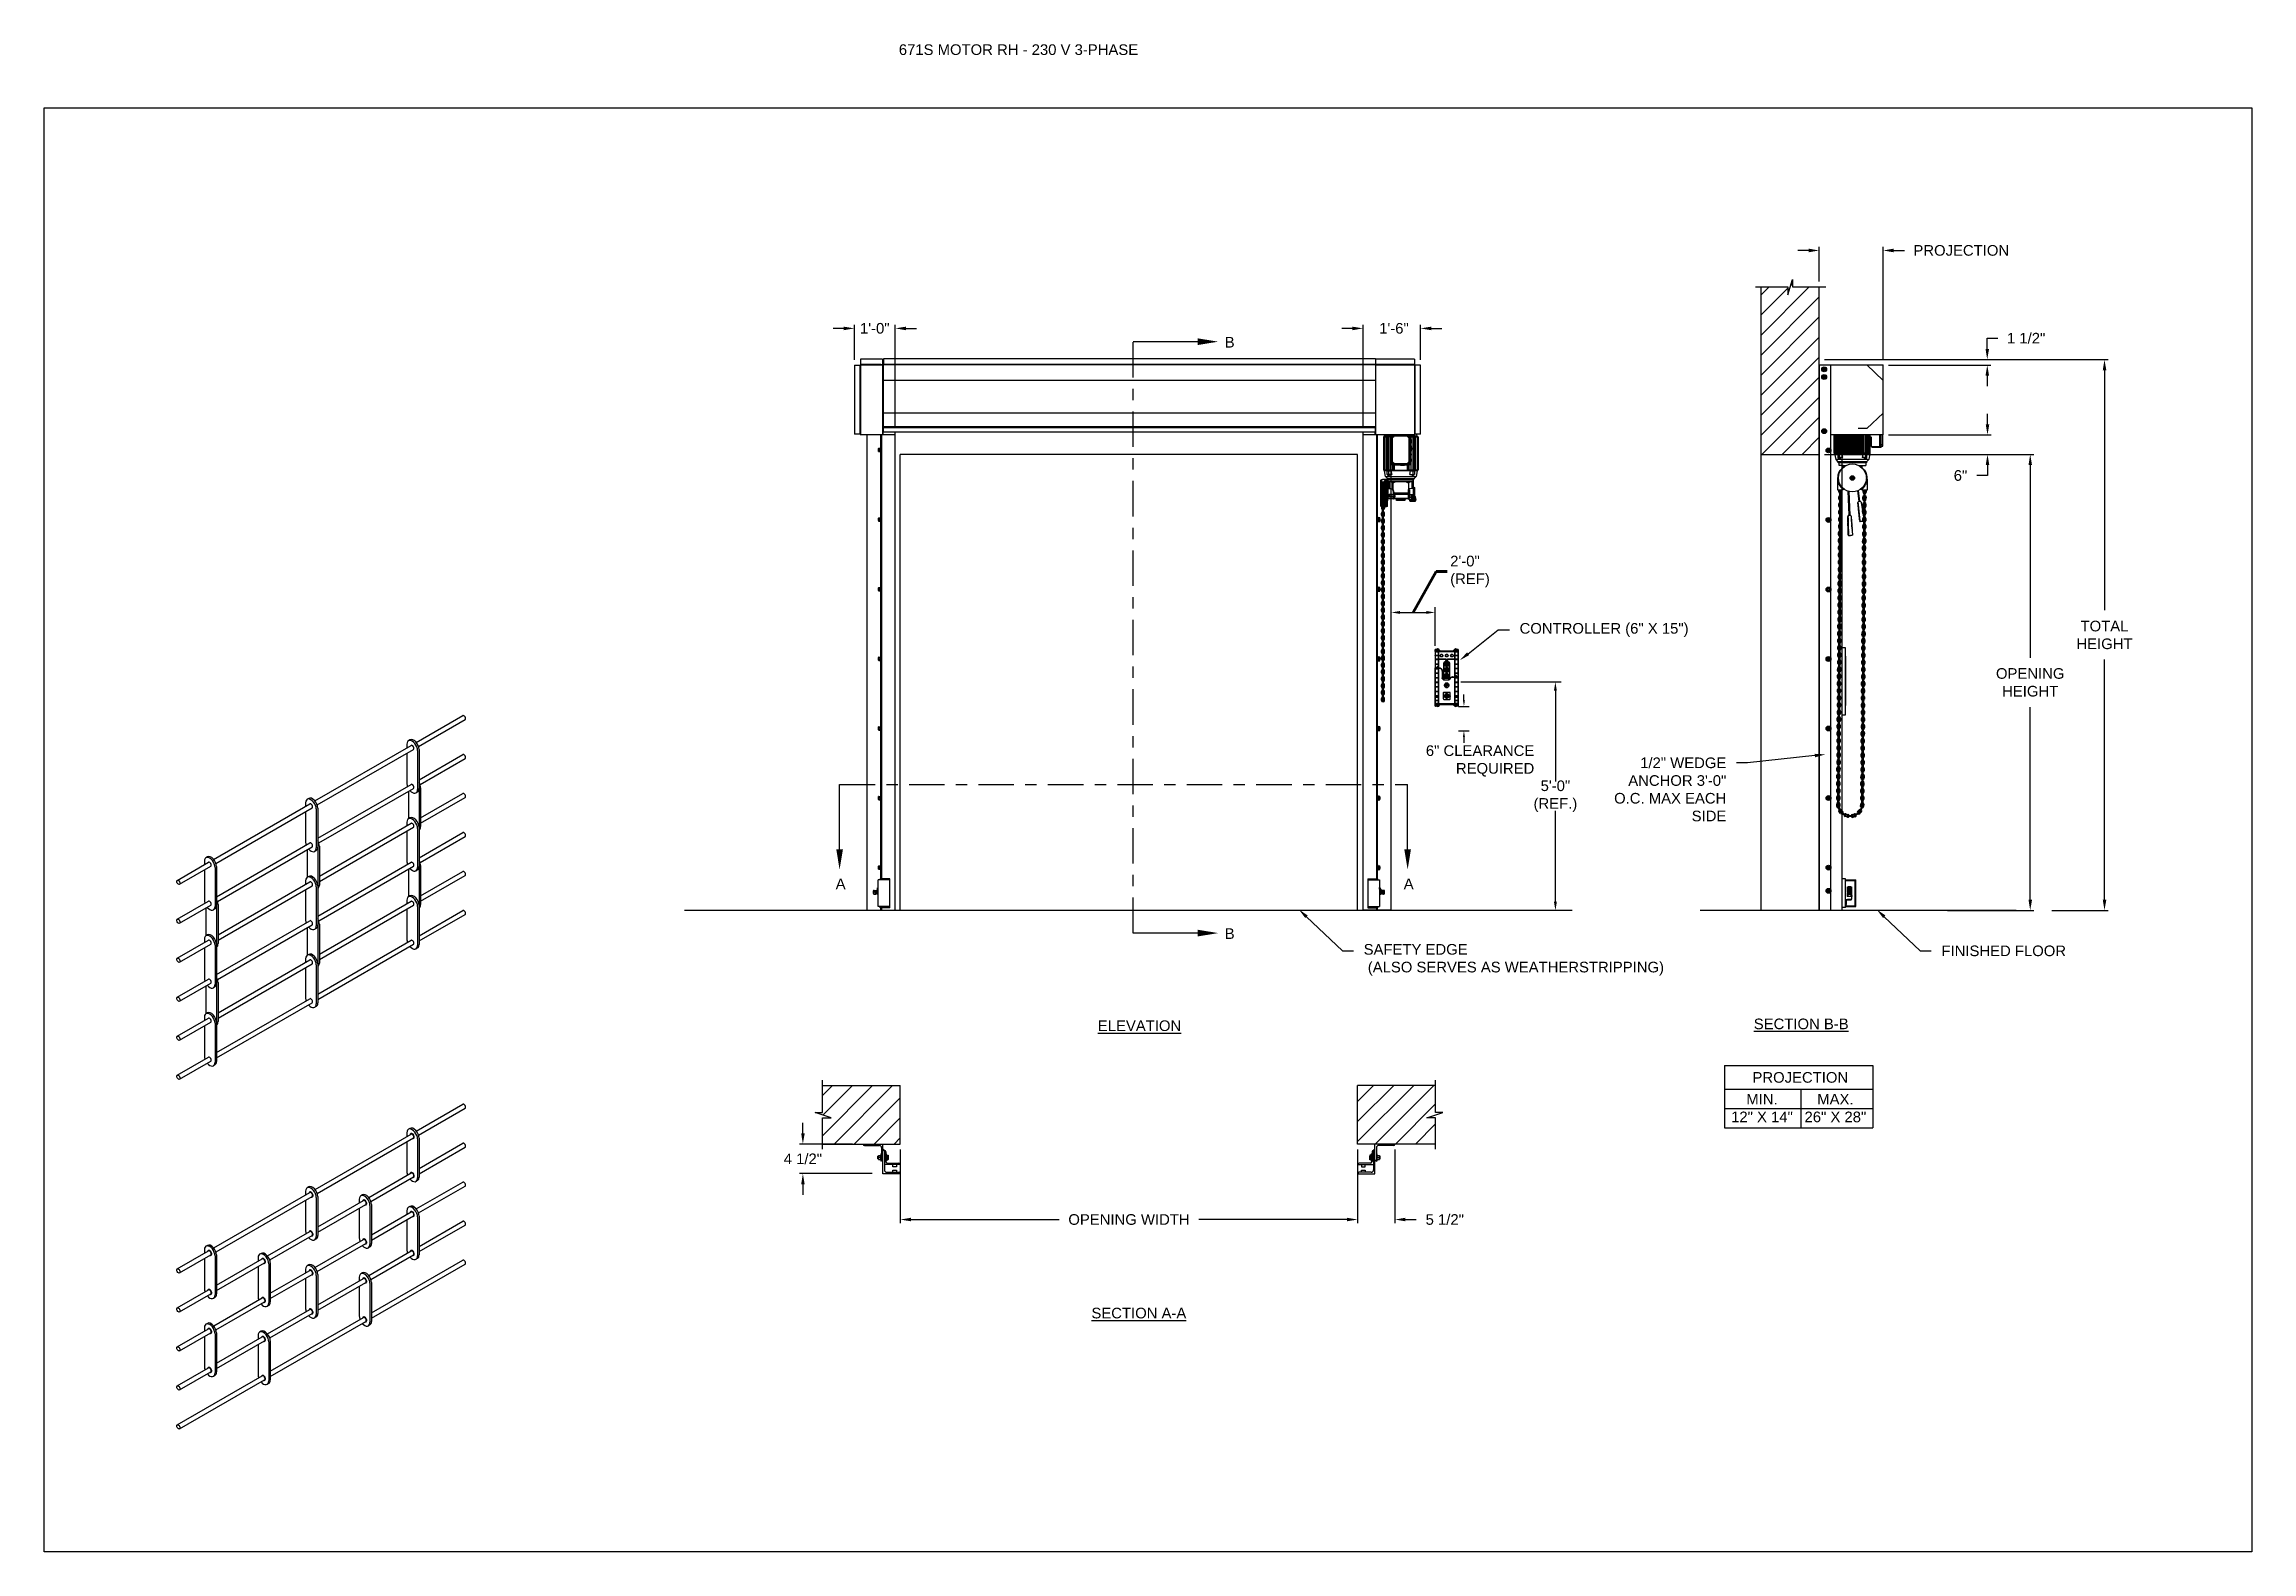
# Model space of a CAD drawing. Header units: inches. Extents: x 170 to 312, y 215 to 248.
# Drawn here: x 243.58 to 263.05, y 234.45 to 247.74 of the extents above; entities that cross this region are included whole.
import ezdxf
from ezdxf import colors
from ezdxf.entities.mleader import LeaderData, LeaderLine
from ezdxf.math import Vec2, Vec3

# ---------------------------------------------------------------- set-up
doc = ezdxf.new("R2010")
doc.units = ezdxf.units.IN
doc.header["$LTSCALE"] = 0.25
doc.header["$MEASUREMENT"] = 0
doc.linetypes.add('CENTER', pattern=[2, 1.25, -0.25, 0.25, -0.25])
for name, color, linetype in [('ANNOTATIONS', 1, 'Continuous'), ('BRICK', 7, 'Continuous'), ('MOTOR RH', 7, 'Continuous'), ('SECTION CUTS', 6, 'CENTER'), ('STRAIGHT LATTICE', 7, 'Continuous')]:
    doc.layers.add(name, color=color, linetype=linetype)
doc.styles.add('ARIAL', font='arial.ttf', dxfattribs={"height": 0.09375})
doc.styles.get("Standard").update_dxf_attribs({"font": 'romans.shx'})
doc.dimstyles.get("Standard").update_dxf_attribs({"dimscale": 60, "dimtxt": 0.0833, "dimasz": 0.0833, "dimexe": 0.0833, "dimexo": 0.04, "dimgap": 0.09, "dimtad": 0, "dimtih": 1, "dimtoh": 1, "dimdec": 4, "dimzin": 1, "dimdsep": 46, "dimlunit": 4, "dimtxsty": 'Standard', "dimcen": 0.09, "dimclrt": 150, "dimadec": 4, "dimazin": 2, "dimtfac": 1, "dimtdec": 0, "dimtofl": 0, "dimtmove": 0, "dimatfit": 3, "dimfxl": 1, "dimtolj": 1, "dimtzin": 0, "dimlwd": -1, "dimlwe": -1, "dimarcsym": 1})
doc.dimstyles.new('STANDARD$0', dxfattribs={"dimtxt": 0.09375, "dimasz": 0.09375, "dimexe": 0.03125, "dimexo": 0.046875, "dimgap": 0.09, "dimtad": 0, "dimtih": 1, "dimtoh": 1, "dimdec": 4, "dimzin": 0, "dimdsep": 46, "dimtxsty": 'ARIAL', "dimcen": 0.09, "dimadec": 0, "dimazin": 0, "dimtfac": 1, "dimtdec": 4, "dimtofl": 0, "dimtmove": 0, "dimatfit": 1, "dimfxl": 1, "dimtolj": 1, "dimtzin": 0, "dimarcsym": 0})
pattern_1 = [(45, (73.8298, -12.74175), (-0.08838835, 0.08838835), [])]

msp = doc.modelspace()

# ---------------------------------------------------------------- texts
at = {"layer": 'ANNOTATIONS', "insert": (251.11633, 247.74099), "char_height": 0.09375, "width": 6.6478959, "attachment_point": 1, "line_spacing_factor": 0.86134, "style": 'ARIAL'}
msp.add_mtext('671S MOTOR RH - 230 V 3-PHASE', dxfattribs=at)
at = {"layer": 'ANNOTATIONS', "char_height": 0.09375, "style": 'ARIAL'}
for s, insert, attachment_point in [('2\'-0"\\P(REF)', (255.97883, 243.09185), 4), ('6" CLEARANCE\\PREQUIRED', (256.72042, 241.42127), 6), ('5\'-0"\\P(REF.)', (256.90665, 241.11038), 5)]:
    msp.add_mtext(s, dxfattribs=dict(at, insert=insert, attachment_point=attachment_point))
at = {"layer": 'ANNOTATIONS', "char_height": 0.09375, "attachment_point": 2, "style": 'ARIAL'}
for s, insert, width in [('{\\LELEVATION}', (253.23901, 239.13353), 3.0834986), ('{\\LSECTION B-B}', (259.0745, 239.1495), 1.3823677), ('{\\LSECTION A-A}', (253.2331, 236.59935), 1.3823677)]:
    msp.add_mtext(s, dxfattribs=dict(at, insert=insert, width=width))
for s, width, insert in [('PROJECTION ', 1.7594917, (259.06661, 238.67754)), ('MIN.\\P12" X 14" ', 0.6711642, (258.72849, 238.48555)), ('MAX.\\P26" X 28"', 0.6567117, (259.37592, 238.48555))]:
    msp.add_mtext_dynamic_manual_height_columns(s, width=width, gutter_width=1.36268, heights=[0], dxfattribs=dict(at, insert=insert))
at = {"layer": 'SECTION CUTS', "style": 'ARIAL'}
for s, p in [('B', (253.9907, 245.06692)), ('A', (250.55939, 240.29047)), ('A', (255.56893, 240.29047)), ('B', (253.9907, 239.85164))]:
    msp.add_text(s, height=0.09375, dxfattribs=at).set_placement(p)

# ---------------------------------------------------------------- blocks, each defined once
blk = doc.blocks.new('*D48')
at = {"layer": 'ANNOTATIONS', "color": 0, "lineweight": -2, "transparency": 16777216}
for p, q in [((255.162, 237.996), (255.162, 237.346)), ((255.491, 237.996), (255.491, 237.346)), ((255.069, 237.377), (254.975, 237.377)), ((255.584, 237.377), (255.678, 237.377))]:
    blk.add_line(p, q, dxfattribs=at)
at = {"layer": 'ANNOTATIONS', "color": 0, "transparency": 16777216}
for points in [[(255.069, 237.393), (255.069, 237.362), (255.162, 237.377)], [(255.584, 237.393), (255.584, 237.362), (255.491, 237.377)]]:
    blk.add_solid(points, dxfattribs=at)
at = {"layer": 'defpoints', "color": 0, "transparency": 16777216}
for p in [(255.162, 238.043), (255.491, 238.043), (255.491, 237.377)]:
    blk.add_point(p, dxfattribs=at)
at = {"layer": 'ANNOTATIONS', "color": 0, "transparency": 16777216, "insert": (255.931, 237.377), "char_height": 0.0938, "attachment_point": 5, "style": 'ARIAL'}
blk.add_mtext('\\A1;5 1/2"', dxfattribs=at)
blk = doc.blocks.new('*D49')
at = {"layer": 'ANNOTATIONS', "color": 0, "lineweight": -2, "transparency": 16777216}
for p, q in [((250.27, 238.137), (250.27, 238.231)), ((250.707, 238.043), (250.239, 238.043)), ((250.882, 237.782), (250.239, 237.782)), ((250.27, 237.688), (250.27, 237.594))]:
    blk.add_line(p, q, dxfattribs=at)
at = {"layer": 'ANNOTATIONS', "color": 0, "transparency": 16777216}
for points in [[(250.255, 238.137), (250.286, 238.137), (250.27, 238.043)], [(250.255, 237.688), (250.286, 237.688), (250.27, 237.782)]]:
    blk.add_solid(points, dxfattribs=at)
at = {"layer": 'defpoints', "color": 0, "transparency": 16777216}
for p in [(250.754, 238.043), (250.27, 237.782), (250.929, 237.782)]:
    blk.add_point(p, dxfattribs=at)
at = {"layer": 'ANNOTATIONS', "color": 0, "transparency": 16777216, "insert": (250.27, 237.912), "char_height": 0.0938, "attachment_point": 5, "style": 'ARIAL'}
blk.add_mtext('\\A1;4 1/2"', dxfattribs=at)
blk = doc.blocks.new('*D50')
at = {"layer": 'ANNOTATIONS', "color": 0, "lineweight": -2, "transparency": 16777216}
for p, q in [((255.117, 245.236), (255.024, 245.236)), ((255.211, 244.372), (255.211, 245.267)), ((255.717, 244.959), (255.717, 245.267)), ((255.811, 245.236), (255.904, 245.236))]:
    blk.add_line(p, q, dxfattribs=at)
at = {"layer": 'ANNOTATIONS', "color": 0, "transparency": 16777216}
for points in [[(255.117, 245.251), (255.117, 245.22), (255.211, 245.236)], [(255.811, 245.251), (255.811, 245.22), (255.717, 245.236)]]:
    blk.add_solid(points, dxfattribs=at)
at = {"layer": 'defpoints', "color": 0, "transparency": 16777216}
for p in [(255.717, 245.236), (255.717, 244.912), (255.211, 244.325)]:
    blk.add_point(p, dxfattribs=at)
at = {"layer": 'ANNOTATIONS', "color": 0, "transparency": 16777216, "insert": (255.483, 245.236), "char_height": 0.0938, "attachment_point": 5, "style": 'ARIAL'}
blk.add_mtext('\\A1;1\'-6"', dxfattribs=at)
blk = doc.blocks.new('*D51')
at = {"layer": 'ANNOTATIONS', "color": 0, "lineweight": -2, "transparency": 16777216}
for p, q in [((250.631, 245.236), (250.537, 245.236)), ((250.724, 244.959), (250.724, 245.267)), ((251.085, 244.372), (251.085, 245.267)), ((251.178, 245.236), (251.272, 245.236))]:
    blk.add_line(p, q, dxfattribs=at)
at = {"layer": 'ANNOTATIONS', "color": 0, "transparency": 16777216}
for points in [[(250.631, 245.251), (250.631, 245.22), (250.724, 245.236)], [(251.178, 245.251), (251.178, 245.22), (251.085, 245.236)]]:
    blk.add_solid(points, dxfattribs=at)
at = {"layer": 'defpoints', "color": 0, "transparency": 16777216}
for p in [(251.085, 245.236), (250.724, 244.913), (251.085, 244.325)]:
    blk.add_point(p, dxfattribs=at)
at = {"layer": 'ANNOTATIONS', "color": 0, "transparency": 16777216, "insert": (250.904, 245.236), "char_height": 0.0938, "attachment_point": 5, "style": 'ARIAL'}
blk.add_mtext('\\A1;1\'-0"', dxfattribs=at)
blk = doc.blocks.new('*D57')
at = {"layer": 'ANNOTATIONS', "color": 0, "lineweight": -2, "transparency": 16777216}
for p, q in [((251.129, 237.996), (251.129, 237.346)), ((255.162, 237.996), (255.162, 237.346)), ((251.223, 237.377), (252.529, 237.377)), ((255.069, 237.377), (253.762, 237.377))]:
    blk.add_line(p, q, dxfattribs=at)
at = {"layer": 'ANNOTATIONS', "color": 0, "transparency": 16777216}
for points in [[(251.223, 237.393), (251.223, 237.362), (251.129, 237.377)], [(255.069, 237.393), (255.069, 237.362), (255.162, 237.377)]]:
    blk.add_solid(points, dxfattribs=at)
at = {"layer": 'defpoints', "color": 0, "transparency": 16777216}
for p in [(251.129, 238.043), (255.162, 238.043), (255.162, 237.377)]:
    blk.add_point(p, dxfattribs=at)
at = {"layer": 'ANNOTATIONS', "color": 0, "transparency": 16777216, "insert": (253.146, 237.377), "char_height": 0.09375, "attachment_point": 5, "style": 'ARIAL'}
blk.add_mtext('\\A1;OPENING WIDTH', dxfattribs=at)
blk = doc.blocks.new('*D52')
at = {"layer": 'ANNOTATIONS', "color": 0, "lineweight": -2, "transparency": 16777216}
for p, q in [((259.139, 245.923), (259.045, 245.923)), ((259.233, 245.649), (259.233, 245.954)), ((259.797, 244.96), (259.797, 245.954)), ((259.89, 245.923), (259.984, 245.923))]:
    blk.add_line(p, q, dxfattribs=at)
at = {"layer": 'ANNOTATIONS', "color": 0, "transparency": 16777216}
for points in [[(259.139, 245.939), (259.139, 245.907), (259.233, 245.923)], [(259.89, 245.939), (259.89, 245.907), (259.797, 245.923)]]:
    blk.add_solid(points, dxfattribs=at)
at = {"layer": 'defpoints', "color": 0, "transparency": 16777216}
for p in [(259.797, 245.923), (259.233, 245.602), (259.797, 244.913)]:
    blk.add_point(p, dxfattribs=at)
at = {"layer": 'ANNOTATIONS', "color": 0, "transparency": 16777216, "insert": (260.486, 245.923), "char_height": 0.09375, "attachment_point": 5, "style": 'ARIAL'}
blk.add_mtext('\\A1;PROJECTION ', dxfattribs=at)
blk = doc.blocks.new('*D53')
at = {"layer": 'ANNOTATIONS', "color": 0, "lineweight": -2, "transparency": 16777216}
for p, q in [((259.28, 244.125), (261.126, 244.125)), ((261.094, 244.031), (261.094, 242.332)), ((261.094, 240.197), (261.094, 241.897)), ((260.364, 240.103), (261.126, 240.103))]:
    blk.add_line(p, q, dxfattribs=at)
at = {"layer": 'ANNOTATIONS', "color": 0, "transparency": 16777216}
for points in [[(261.079, 244.031), (261.11, 244.031), (261.094, 244.125)], [(261.079, 240.197), (261.11, 240.197), (261.094, 240.103)]]:
    blk.add_solid(points, dxfattribs=at)
at = {"layer": 'defpoints', "color": 0, "transparency": 16777216}
for p in [(259.233, 244.125), (260.317, 240.103), (261.094, 240.103)]:
    blk.add_point(p, dxfattribs=at)
at = {"layer": 'ANNOTATIONS', "color": 0, "transparency": 16777216, "insert": (261.094, 242.114), "char_height": 0.09375, "attachment_point": 5, "style": 'ARIAL'}
blk.add_mtext('\\A1;OPENING\\PHEIGHT', dxfattribs=at)
blk = doc.blocks.new('*D54')
at = {"layer": 'ANNOTATIONS', "color": 0, "lineweight": -2, "transparency": 16777216}
for p, q in [((259.28, 244.961), (261.781, 244.961)), ((261.749, 244.867), (261.749, 242.75)), ((261.749, 240.197), (261.749, 242.315)), ((261.284, 240.103), (261.781, 240.103))]:
    blk.add_line(p, q, dxfattribs=at)
at = {"layer": 'ANNOTATIONS', "color": 0, "transparency": 16777216}
for points in [[(261.734, 244.867), (261.765, 244.867), (261.749, 244.961)], [(261.734, 240.197), (261.765, 240.197), (261.749, 240.103)]]:
    blk.add_solid(points, dxfattribs=at)
at = {"layer": 'defpoints', "color": 0, "transparency": 16777216}
for p in [(259.233, 244.961), (261.237, 240.103), (261.749, 240.103)]:
    blk.add_point(p, dxfattribs=at)
at = {"layer": 'ANNOTATIONS', "color": 0, "transparency": 16777216, "insert": (261.749, 242.532), "char_height": 0.0938, "attachment_point": 5, "style": 'ARIAL'}
blk.add_mtext('\\A1;TOTAL\\PHEIGHT', dxfattribs=at)
blk = doc.blocks.new('*D55')
at = {"layer": 'ANNOTATIONS', "color": 0, "lineweight": -2, "transparency": 16777216}
for p, q in [((260.717, 244.39), (260.717, 244.483)), ((259.843, 244.296), (260.749, 244.296)), ((259.843, 244.125), (260.749, 244.125)), ((260.717, 244.031), (260.717, 243.938)), ((260.717, 243.938), (260.624, 243.938))]:
    blk.add_line(p, q, dxfattribs=at)
at = {"layer": 'ANNOTATIONS', "color": 0, "transparency": 16777216}
for points in [[(260.702, 244.39), (260.733, 244.39), (260.717, 244.296)], [(260.702, 244.031), (260.733, 244.031), (260.717, 244.125)]]:
    blk.add_solid(points, dxfattribs=at)
at = {"layer": 'defpoints', "color": 0, "transparency": 16777216}
for p in [(259.797, 244.296), (259.797, 244.125), (260.717, 244.125)]:
    blk.add_point(p, dxfattribs=at)
at = {"layer": 'ANNOTATIONS', "color": 0, "transparency": 16777216, "insert": (260.479, 243.938), "char_height": 0.0938, "attachment_point": 5, "style": 'ARIAL'}
blk.add_mtext('\\A1;6"', dxfattribs=at)
blk = doc.blocks.new('*D56')
at = {"layer": 'ANNOTATIONS', "color": 0, "lineweight": -2, "transparency": 16777216}
for p, q in [((260.715, 245.055), (260.715, 245.149)), ((260.715, 245.149), (260.809, 245.149)), ((259.843, 244.961), (260.746, 244.961)), ((259.843, 244.913), (260.746, 244.913)), ((260.715, 244.82), (260.715, 244.726))]:
    blk.add_line(p, q, dxfattribs=at)
at = {"layer": 'ANNOTATIONS', "color": 0, "transparency": 16777216}
for points in [[(260.7, 245.055), (260.731, 245.055), (260.715, 244.961)], [(260.7, 244.82), (260.731, 244.82), (260.715, 244.913)]]:
    blk.add_solid(points, dxfattribs=at)
at = {"layer": 'defpoints', "color": 0, "transparency": 16777216}
for p in [(259.797, 244.961), (260.715, 244.961), (259.797, 244.913)]:
    blk.add_point(p, dxfattribs=at)
at = {"layer": 'ANNOTATIONS', "color": 0, "transparency": 16777216, "insert": (261.058, 245.149), "char_height": 0.0938, "attachment_point": 5, "style": 'ARIAL'}
blk.add_mtext('\\A1;1 1/2"', dxfattribs=at)

# ---------------------------------------------------------------- dimensions: what is measured, and where the dimension line sits
at = {"layer": 'ANNOTATIONS'}
for base, p1, p2, text, picture, middle in [((259.79658, 245.92298), (259.2327, 245.60178), (259.79658, 244.91339), 'PROJECTION ', '*D52', (260.48569, 245.92298)), ((255.16248, 237.37722), (251.12915, 238.04333), (255.16248, 238.04333), 'OPENING WIDTH', '*D57', (253.14581, 237.37722))]:
    dim = msp.add_linear_dim(base=base, p1=p1, p2=p2, text=text, dimstyle='STANDARD$0', dxfattribs=at)
    dim.commit()
    dim.dimension.update_dxf_attribs({"geometry": picture, "text_midpoint": middle})
for base, p1, p2, text, picture, middle in [((251.08454, 245.23555), (250.72435, 244.91253), (251.08454, 244.32505), '1\'-0"', '*D51', (250.90444, 245.23555)), ((255.71699, 245.23555), (255.21104, 244.32505), (255.71699, 244.91215), '1\'-6"', '*D50', (255.48273, 245.23555)), ((255.4906, 237.37722), (255.16248, 238.04333), (255.4906, 238.04332), '5 1/2"', '*D48', (255.93121, 237.37722))]:
    dim = msp.add_linear_dim(base=base, p1=p1, p2=p2, text=text, dimstyle='STANDARD$0', dxfattribs=at)
    dim.commit()
    dim.dimension.update_dxf_attribs({"geometry": picture, "text_midpoint": middle, "dimtype": 160})
for base, p1, p2, text, picture, middle in [((260.71525, 244.96103), (259.79658, 244.91339), (259.79658, 244.96103), '1 1/2"', '*D56', (261.05769, 245.14853)), ((261.74928, 240.10342), (259.2327, 244.96103), (261.23723, 240.10342), 'TOTAL\\PHEIGHT', '*D54', (261.74928, 242.53223)), ((260.71738, 244.12505), (259.79658, 244.29598), (259.79658, 244.12505), '6"', '*D55', (260.4795, 243.93755)), ((261.09429, 240.10342), (259.2327, 244.12505), (260.31689, 240.10342), 'OPENING\\PHEIGHT', '*D53', (261.09429, 242.11424))]:
    dim = msp.add_linear_dim(base=base, p1=p1, p2=p2, angle=90, text=text, dimstyle='STANDARD$0', dxfattribs=at)
    dim.commit()
    dim.dimension.update_dxf_attribs({"geometry": picture, "text_midpoint": middle})
dim = msp.add_linear_dim(base=(250.27045, 237.78164), p1=(250.75415, 238.04332), p2=(250.92915, 237.78164), angle=90, text='4 1/2"', dimstyle='STANDARD$0', dxfattribs=at)
dim.commit()
dim.dimension.update_dxf_attribs({"geometry": '*D49', "text_midpoint": (250.27045, 237.91248), "dimtype": 160})

# ---------------------------------------------------------------- hatches: boundary and pattern name
at = {"layer": 'MOTOR RH'}
h = msp.add_hatch(dxfattribs=at)
h.set_pattern_fill('ANSI31', color=256, style=0)
h.set_pattern_definition([(45, (73.8298, -12.36819), (-0.08838835, 0.08838835), [])])
h.paths.add_polyline_path([(259.2327, 244.86719), (259.2327, 245.60178), (258.9962, 245.60178), (258.9962, 245.66644), (258.95779, 245.53308), (258.95779, 245.60178), (258.71707, 245.60178), (258.71707, 245.05148)])
h.paths.add_polyline_path([(258.71707, 244.12505), (259.2327, 244.12505), (259.2327, 244.86719), (258.71707, 245.05148)])
h = msp.add_hatch(dxfattribs=at)
h.set_pattern_fill('ANSI31', color=256, style=0)
h.set_pattern_definition(pattern_1)
h.paths.add_polyline_path([(251.12915, 238.55896), (250.44165, 238.55896), (250.44165, 238.32175), (250.37754, 238.32175), (250.51961, 238.27485), (250.44165, 238.27485), (250.44165, 238.04333), (251.12915, 238.04333), (251.12915, 238.20583)])
h = msp.add_hatch(dxfattribs=at)
h.set_pattern_fill('ANSI31', color=256, style=0)
h.set_pattern_definition(pattern_1)
h.paths.add_polyline_path([(255.91408, 238.32175), (255.84998, 238.32175), (255.84998, 238.55896), (255.16248, 238.55896), (255.16248, 238.04333), (255.18065, 238.04333), (255.84998, 238.04333), (255.84998, 238.27485), (255.77201, 238.27485)])

# ---------------------------------------------------------------- linework, layer by layer
at = {"layer": 'ANNOTATIONS'}
for p, q in [((255.53596, 242.73092), (255.768, 242.73092)), ((255.84566, 242.43625), (255.84566, 242.77806)), ((256.07376, 242.11772), (256.95775, 242.11772)), ((256.90665, 242.04006), (256.90665, 241.23964)), ((256.05279, 241.90233), (256.14705, 241.90233)), ((256.09992, 241.95547), (256.09992, 242.00861)), ((256.05279, 241.68703), (256.14705, 241.68703)), ((256.09992, 241.63389), (256.09992, 241.58075)), ((256.90665, 240.18109), (256.90665, 240.98112)), ((258.39792, 238.73697), (258.39792, 238.1856)), ((258.39792, 238.73697), (259.70568, 238.73697)), ((259.70568, 238.73697), (259.70568, 238.1856)), ((258.39792, 238.5255), (259.70568, 238.5255)), ((259.07077, 238.5255), (259.07077, 238.1856)), ((258.39792, 238.35555), (259.70568, 238.35555)), ((258.39792, 238.1856), (259.70568, 238.1856))]:
    msp.add_line(p, q, dxfattribs=at)
for points in [[(255.53596, 242.71798), (255.53596, 242.74387), (255.45829, 242.73092)], [(255.768, 242.71798), (255.768, 242.74387), (255.84566, 242.73092)], [(256.89371, 242.04006), (256.9196, 242.04006), (256.90665, 242.11772)], [(256.09106, 241.95547), (256.10878, 241.95547), (256.09992, 241.90233)], [(256.09106, 241.63389), (256.10878, 241.63389), (256.09992, 241.68703)], [(256.89371, 240.18109), (256.9196, 240.18109), (256.90665, 240.10342)]]:
    msp.add_solid(points, dxfattribs=at)
at = {"layer": 'BRICK'}
for p, q in [((246.86056, 238.15797), (247.27008, 238.3944)), ((246.88044, 238.12263), (247.29035, 238.35929)), ((245.96747, 237.64234), (246.81463, 238.13145)), ((246.77777, 238.14244), (246.77777, 238.11017)), ((246.80502, 238.18065), (246.79154, 238.17286)), ((245.98735, 237.607), (246.83491, 238.09634)), ((246.77777, 238.06335), (246.77777, 237.79869)), ((246.87177, 238.08817), (246.87177, 237.74442)), ((246.88525, 238.09595), (246.88525, 237.7522)), ((246.88525, 237.82847), (247.27008, 238.05065)), ((246.88525, 237.78165), (247.29035, 238.01554)), ((246.44108, 237.57203), (246.81463, 237.7877)), ((246.46096, 237.53669), (246.83491, 237.75259)), ((245.07439, 237.12672), (245.92155, 237.61583)), ((245.09427, 237.09138), (245.94182, 237.58071)), ((245.88468, 237.62681), (245.88468, 237.59454)), ((245.88468, 237.54773), (245.88468, 237.28306)), ((245.91193, 237.66502), (245.89845, 237.65724)), ((245.97868, 237.57255), (245.97868, 237.2288)), ((245.99216, 237.58033), (245.99216, 237.23658)), ((245.99216, 237.31284), (246.39515, 237.54551)), ((246.35829, 237.5565), (246.35829, 237.52423)), ((246.38554, 237.59471), (246.37206, 237.58693)), ((246.87148, 237.72178), (246.858, 237.714)), ((246.86039, 237.47067), (247.27008, 237.7072)), ((246.88036, 237.43538), (247.29035, 237.67209)), ((245.99216, 237.26603), (246.41543, 237.5104)), ((246.35829, 237.47742), (246.35829, 237.21275)), ((246.45229, 237.50223), (246.45229, 237.15848)), ((246.46577, 237.51002), (246.46577, 237.16627)), ((246.46577, 237.24283), (246.81463, 237.44425)), ((246.46577, 237.19602), (246.83491, 237.40914)), ((246.77777, 237.45494), (246.77777, 237.42267)), ((246.77777, 237.37585), (246.77777, 237.11119)), ((246.80502, 237.49315), (246.79154, 237.48536)), ((246.87177, 237.40067), (246.87177, 237.05692)), ((246.88525, 237.40845), (246.88525, 237.0647)), ((246.88525, 237.14097), (247.27008, 237.36315)), ((245.01884, 237.1494), (245.00536, 237.14161)), ((245.54799, 237.0564), (245.92155, 237.27208)), ((245.56787, 237.02107), (245.94182, 237.23696)), ((245.97839, 237.20615), (245.96491, 237.19837)), ((245.9673, 236.95504), (246.39502, 237.20199)), ((245.98727, 236.91976), (246.4153, 237.16688)), ((246.88525, 237.09415), (247.29035, 237.32804)), ((244.75319, 236.94127), (245.02846, 237.1002)), ((244.77346, 236.90616), (245.04873, 237.06509)), ((244.9916, 237.11119), (244.9916, 237.07892)), ((244.9916, 237.0321), (244.9916, 236.76744)), ((245.08559, 237.05692), (245.08559, 236.71317)), ((245.09907, 237.0647), (245.09907, 236.72095)), ((245.09907, 236.79722), (245.50207, 237.02989)), ((245.09907, 236.7504), (245.52234, 236.99478)), ((245.4652, 237.04088), (245.4652, 237.00861)), ((245.4652, 236.96179), (245.4652, 236.69713)), ((245.49245, 237.07908), (245.47897, 237.0713)), ((245.5592, 236.98661), (245.5592, 236.64286)), ((245.57268, 236.99439), (245.57268, 236.65064)), ((245.91193, 236.97752), (245.89845, 236.96974)), ((246.452, 237.13584), (246.43852, 237.12806)), ((246.44108, 236.88453), (246.81463, 237.1002)), ((246.46096, 236.84919), (246.83491, 237.06509)), ((246.46577, 236.55503), (247.27008, 237.0194)), ((246.46577, 236.50822), (247.29035, 236.98429)), ((246.87148, 237.03428), (246.858, 237.0265)), ((244.75319, 236.59752), (245.02846, 236.75645)), ((245.57268, 236.72721), (245.92155, 236.92863)), ((245.57268, 236.68039), (245.94182, 236.89351)), ((245.88468, 236.93931), (245.88468, 236.90704)), ((245.88468, 236.86023), (245.88468, 236.59556)), ((245.97868, 236.88505), (245.97868, 236.5413)), ((245.99216, 236.89283), (245.99216, 236.54908)), ((245.99216, 236.62534), (246.39515, 236.85801)), ((245.99216, 236.57853), (246.41543, 236.8229)), ((246.35829, 236.869), (246.35829, 236.83673)), ((246.35829, 236.78992), (246.35829, 236.52525)), ((246.38554, 236.90721), (246.37206, 236.89943)), ((246.45229, 236.81473), (246.45229, 236.47098)), ((246.46577, 236.82252), (246.46577, 236.47877)), ((244.77346, 236.56241), (245.04873, 236.72134)), ((245.0853, 236.69053), (245.07183, 236.68275)), ((245.07422, 236.43942), (245.50194, 236.68636)), ((245.09418, 236.40413), (245.52221, 236.65125)), ((245.55891, 236.62022), (245.54543, 236.61243)), ((245.54799, 236.3689), (245.92155, 236.58458)), ((244.75319, 236.25407), (245.02846, 236.413)), ((244.77346, 236.21896), (245.04873, 236.37789)), ((244.9916, 236.42369), (244.9916, 236.39142)), ((245.01884, 236.4619), (245.00536, 236.45411)), ((245.08559, 236.36942), (245.08559, 236.02567)), ((245.09907, 236.3772), (245.09907, 236.03345)), ((245.49245, 236.39158), (245.47897, 236.3838)), ((245.56787, 236.33357), (245.94182, 236.54946)), ((245.57268, 236.03941), (246.39515, 236.51426)), ((245.57268, 235.99259), (246.41543, 236.47915)), ((245.97839, 236.51865), (245.96491, 236.51087)), ((246.452, 236.44834), (246.43852, 236.44056)), ((244.9916, 236.3446), (244.9916, 236.07994)), ((245.09907, 236.10972), (245.50207, 236.34239)), ((245.09907, 236.0629), (245.52234, 236.30728)), ((245.4652, 236.35338), (245.4652, 236.32111)), ((245.4652, 236.27429), (245.4652, 236.00963)), ((245.5592, 236.29911), (245.5592, 235.95536)), ((245.57268, 236.30689), (245.57268, 235.96314)), ((244.75319, 235.91002), (245.02846, 236.06895)), ((244.75319, 235.56627), (245.50207, 235.99864)), ((244.77346, 235.87491), (245.04873, 236.03384)), ((245.0853, 236.00303), (245.07183, 235.99525)), ((244.77346, 235.53116), (245.52234, 235.96353)), ((245.55891, 235.93272), (245.54543, 235.92493))]:
    msp.add_line(p, q, dxfattribs=at)
for centre, major_axis, start_param, end_param in [((247.28021, 238.37684), (0.01014, -0.01756), 0, 3.14159265), ((246.82477, 238.1153), (0.03323, -0.05756), 0.78539816, 3.92699082), ((246.83825, 238.12309), (0.03323, -0.05756), 0.78539816, 3.14159265), ((246.82477, 238.11389), (0.01014, -0.01756), 0, 3.14159265), ((247.28021, 238.03309), (0.01014, -0.01756), 0, 3.14159265), ((246.82477, 237.77155), (0.03323, -0.05756), 3.92699082, 4.42168201), ((246.82477, 237.77155), (0.03323, -0.05756), 5.04167821, 7.06858347), ((246.82477, 237.77014), (0.01014, -0.01756), 0, 3.14159265), ((246.83825, 237.77934), (0.03323, -0.05756), 6.28318531, 7.06858347), ((245.93168, 237.59968), (0.03323, -0.05756), 0.78539816, 3.92699082), ((245.94516, 237.60746), (0.03323, -0.05756), 0.78539816, 3.14159265), ((245.93168, 237.59827), (0.01014, -0.01756), 0, 3.14159265), ((246.40529, 237.52937), (0.03323, -0.05756), 0.78539816, 3.92699082), ((246.41877, 237.53715), (0.03323, -0.05756), 0.78539816, 3.14159265), ((246.40529, 237.52796), (0.01014, -0.01756), 0, 3.14159265), ((247.28021, 237.68964), (0.01014, -0.01756), 0, 3.14159265), ((246.82477, 237.4278), (0.03323, -0.05756), 0.78539816, 3.92699082), ((246.83825, 237.43559), (0.03323, -0.05756), 0.78539816, 3.14159265), ((246.82477, 237.42639), (0.01014, -0.01756), 0, 3.14159265), ((247.28021, 237.34559), (0.01014, -0.01756), 0, 3.14159265), ((245.03859, 237.08405), (0.03323, -0.05756), 0.78539816, 3.92699082), ((245.05207, 237.09184), (0.03323, -0.05756), 0.78539816, 3.14159265), ((245.93168, 237.25593), (0.03323, -0.05756), 3.92699082, 4.42168201), ((245.93168, 237.25593), (0.03323, -0.05756), 5.04167821, 7.06858347), ((245.93168, 237.25452), (0.01014, -0.01756), 0, 3.14159265), ((245.94516, 237.26371), (0.03323, -0.05756), 6.28318531, 7.06858347), ((246.40529, 237.18562), (0.03323, -0.05756), 3.92699082, 4.42168201), ((246.40529, 237.18562), (0.03323, -0.05756), 5.04167821, 7.06858347), ((246.40516, 237.18443), (0.01014, -0.01756), 0, 3.14159265), ((246.41877, 237.1934), (0.03323, -0.05756), 6.28318531, 7.06858347), ((245.03859, 237.08264), (0.01014, -0.01756), 0, 3.14159265), ((245.5122, 237.01374), (0.03323, -0.05756), 0.78539816, 3.92699082), ((245.52568, 237.02152), (0.03323, -0.05756), 0.78539816, 3.14159265), ((245.5122, 237.01233), (0.01014, -0.01756), 0, 3.14159265), ((245.93168, 236.91218), (0.03323, -0.05756), 0.78539816, 3.92699082), ((245.94516, 236.91996), (0.03323, -0.05756), 0.78539816, 3.14159265), ((246.82477, 237.08405), (0.03323, -0.05756), 3.92699082, 4.42168201), ((246.82477, 237.08405), (0.03323, -0.05756), 5.04167821, 7.06858347), ((246.82477, 237.08264), (0.01014, -0.01756), 0, 3.14159265), ((246.83825, 237.09184), (0.03323, -0.05756), 6.28318531, 7.06858347), ((247.28021, 237.00184), (0.01014, -0.01756), 0, 3.14159265), ((245.03859, 236.7403), (0.03323, -0.05756), 3.92699082, 4.42168201), ((245.03859, 236.73889), (0.01014, -0.01756), 0, 3.14159265), ((245.93168, 236.91077), (0.01014, -0.01756), 0, 3.14159265), ((246.40529, 236.84187), (0.03323, -0.05756), 0.78539816, 3.92699082), ((246.41877, 236.84965), (0.03323, -0.05756), 0.78539816, 3.14159265), ((246.40529, 236.84046), (0.01014, -0.01756), 0, 3.14159265), ((245.03859, 236.7403), (0.03323, -0.05756), 5.04167821, 7.06858347), ((245.05207, 236.74809), (0.03323, -0.05756), 6.28318531, 7.06858347), ((245.5122, 236.66999), (0.03323, -0.05756), 3.92699082, 4.42168201), ((245.5122, 236.66999), (0.03323, -0.05756), 5.04167821, 7.06858347), ((245.51207, 236.66881), (0.01014, -0.01756), 0, 3.14159265), ((245.52568, 236.67777), (0.03323, -0.05756), 6.28318531, 7.06858347), ((245.93168, 236.56843), (0.03323, -0.05756), 3.92699082, 4.42168201), ((245.93168, 236.56702), (0.01014, -0.01756), 0, 3.14159265), ((245.03859, 236.39655), (0.03323, -0.05756), 0.78539816, 3.92699082), ((245.05207, 236.40434), (0.03323, -0.05756), 0.78539816, 3.14159265), ((245.03859, 236.39514), (0.01014, -0.01756), 0, 3.14159265), ((245.5122, 236.32624), (0.03323, -0.05756), 0.78539816, 3.92699082), ((245.52568, 236.33402), (0.03323, -0.05756), 0.78539816, 3.14159265), ((245.93168, 236.56843), (0.03323, -0.05756), 5.04167821, 7.06858347), ((245.94516, 236.57621), (0.03323, -0.05756), 6.28318531, 7.06858347), ((246.40529, 236.49812), (0.03323, -0.05756), 3.92699082, 4.42168201), ((246.40529, 236.49812), (0.03323, -0.05756), 5.04167821, 7.06858347), ((246.40529, 236.49671), (0.01014, -0.01756), 0, 3.14159265), ((246.41877, 236.5059), (0.03323, -0.05756), 6.28318531, 7.06858347), ((245.5122, 236.32483), (0.01014, -0.01756), 0, 3.14159265), ((245.03859, 236.0528), (0.03323, -0.05756), 3.92699082, 4.42168201), ((245.03859, 236.0528), (0.03323, -0.05756), 5.04167821, 7.06858347), ((245.03859, 236.05139), (0.01014, -0.01756), 0, 3.14159265), ((245.05207, 236.06059), (0.03323, -0.05756), 6.28318531, 7.06858347), ((245.5122, 235.98249), (0.03323, -0.05756), 3.92699082, 4.42168201), ((245.5122, 235.98108), (0.01014, -0.01756), 0, 3.14159265), ((245.5122, 235.98249), (0.03323, -0.05756), 5.04167821, 7.06858347), ((245.52568, 235.99027), (0.03323, -0.05756), 6.28318531, 7.06858347)]:
    msp.add_ellipse(centre, major_axis=major_axis, ratio=0.57735027, start_param=start_param, end_param=end_param, dxfattribs=at)
for centre in [(244.76332, 236.92372), (244.76332, 236.57997), (244.76332, 236.23652), (244.76332, 235.89247), (244.76332, 235.54872)]:
    msp.add_ellipse(centre, major_axis=(0.01014, -0.01756), ratio=0.57735027, dxfattribs=at)
for points in [[(246.82737, 238.09199), (246.82913, 238.09152), (246.83092, 238.09135), (246.83627, 238.09202), (246.8395, 238.09435), (246.84289, 238.10071), (246.84331, 238.10457), (246.84194, 238.11607), (246.83775, 238.12422), (246.82848, 238.13322), (246.82428, 238.13569), (246.81744, 238.13651), (246.81485, 238.13609), (246.81268, 238.13483), (246.81054, 238.1336), (246.80889, 238.1316), (246.80759, 238.12861), (246.80733, 238.12788), (246.80713, 238.12712)], [(246.82737, 237.74824), (246.82913, 237.74777), (246.83092, 237.7476), (246.83627, 237.74827), (246.8395, 237.7506), (246.84289, 237.75696), (246.84331, 237.76082), (246.84194, 237.77232), (246.83775, 237.78047), (246.82848, 237.78947), (246.82428, 237.79194), (246.81744, 237.79276), (246.81485, 237.79234), (246.81268, 237.79108), (246.81054, 237.78985), (246.80889, 237.78785), (246.80759, 237.78486), (246.80733, 237.78413), (246.80713, 237.78337)], [(245.93429, 237.57637), (245.93605, 237.57589), (245.93783, 237.57573), (245.94318, 237.57639), (245.94641, 237.57872), (245.9498, 237.58509), (245.95022, 237.58895), (245.94885, 237.60045), (245.94467, 237.60859), (245.9354, 237.6176), (245.9312, 237.62007), (245.92435, 237.62088), (245.92177, 237.62046), (245.91959, 237.61921), (245.91745, 237.61797), (245.9158, 237.61598), (245.9145, 237.61299), (245.91425, 237.61225), (245.91404, 237.61149)], [(246.40789, 237.50605), (246.40965, 237.50558), (246.41144, 237.50542), (246.41678, 237.50608), (246.42002, 237.50841), (246.4234, 237.51478), (246.42383, 237.51864), (246.42246, 237.53014), (246.41827, 237.53828), (246.409, 237.54728), (246.4048, 237.54976), (246.39796, 237.55057), (246.39537, 237.55015), (246.3932, 237.5489), (246.39106, 237.54766), (246.38941, 237.54567), (246.38811, 237.54268), (246.38785, 237.54194), (246.38765, 237.54118)], [(246.82737, 237.40449), (246.82913, 237.40402), (246.83092, 237.40385), (246.83627, 237.40452), (246.8395, 237.40685), (246.84289, 237.41321), (246.84331, 237.41707), (246.84194, 237.42857), (246.83775, 237.43672), (246.82848, 237.44572), (246.82428, 237.44819), (246.81744, 237.44901), (246.81485, 237.44859), (246.81268, 237.44733), (246.81054, 237.4461), (246.80889, 237.4441), (246.80759, 237.44111), (246.80733, 237.44038), (246.80713, 237.43962)], [(245.93429, 237.23262), (245.93605, 237.23214), (245.93783, 237.23198), (245.94318, 237.23264), (245.94641, 237.23497), (245.9498, 237.24134), (245.95022, 237.2452), (245.94885, 237.2567), (245.94467, 237.26484), (245.9354, 237.27385), (245.9312, 237.27632), (245.92435, 237.27713), (245.92177, 237.27671), (245.91959, 237.27546), (245.91745, 237.27422), (245.9158, 237.27223), (245.9145, 237.26924), (245.91425, 237.2685), (245.91404, 237.26774)], [(246.40789, 237.1623), (246.40965, 237.16183), (246.41144, 237.16167), (246.41678, 237.16233), (246.42002, 237.16466), (246.4234, 237.17103), (246.42383, 237.17489), (246.42246, 237.18639), (246.41827, 237.19453), (246.409, 237.20353), (246.4048, 237.20601), (246.39796, 237.20682), (246.39537, 237.2064), (246.3932, 237.20515), (246.39106, 237.20391), (246.38941, 237.20192), (246.38811, 237.19893), (246.38785, 237.19819), (246.38765, 237.19743)], [(245.0412, 237.06074), (245.04296, 237.06027), (245.04474, 237.0601), (245.05009, 237.06077), (245.05332, 237.0631), (245.05671, 237.06946), (245.05713, 237.07332), (245.05576, 237.08482), (245.05158, 237.09297), (245.04231, 237.10197), (245.03811, 237.10444), (245.03126, 237.10526), (245.02868, 237.10484), (245.0265, 237.10358), (245.02436, 237.10235), (245.02272, 237.10035), (245.02141, 237.09736), (245.02116, 237.09663), (245.02096, 237.09587)], [(245.5148, 236.99043), (245.51656, 236.98995), (245.51835, 236.98979), (245.5237, 236.99046), (245.52693, 236.99278), (245.53032, 236.99915), (245.53074, 237.00301), (245.52937, 237.01451), (245.52518, 237.02266), (245.51591, 237.03166), (245.51171, 237.03413), (245.50487, 237.03495), (245.50228, 237.03453), (245.50011, 237.03327), (245.49797, 237.03203), (245.49632, 237.03004), (245.49502, 237.02705), (245.49476, 237.02632), (245.49456, 237.02556)], [(246.82737, 237.06074), (246.82913, 237.06027), (246.83092, 237.0601), (246.83627, 237.06077), (246.8395, 237.0631), (246.84289, 237.06946), (246.84331, 237.07332), (246.84194, 237.08482), (246.83775, 237.09297), (246.82848, 237.10197), (246.82428, 237.10444), (246.81744, 237.10526), (246.81485, 237.10484), (246.81268, 237.10358), (246.81054, 237.10235), (246.80889, 237.10035), (246.80759, 237.09736), (246.80733, 237.09663), (246.80713, 237.09587)], [(245.0412, 236.71699), (245.04296, 236.71652), (245.04474, 236.71635), (245.05009, 236.71702), (245.05332, 236.71935), (245.05671, 236.72571), (245.05713, 236.72957), (245.05576, 236.74107), (245.05158, 236.74922), (245.04231, 236.75822), (245.03811, 236.76069), (245.03126, 236.76151), (245.02868, 236.76109), (245.0265, 236.75983), (245.02436, 236.7586), (245.02272, 236.7566), (245.02141, 236.75361), (245.02116, 236.75288), (245.02096, 236.75212)], [(245.93429, 236.88887), (245.93605, 236.88839), (245.93783, 236.88823), (245.94318, 236.88889), (245.94641, 236.89122), (245.9498, 236.89759), (245.95022, 236.90145), (245.94885, 236.91295), (245.94467, 236.92109), (245.9354, 236.9301), (245.9312, 236.93257), (245.92435, 236.93338), (245.92177, 236.93296), (245.91959, 236.93171), (245.91745, 236.93047), (245.9158, 236.92848), (245.9145, 236.92549), (245.91425, 236.92475), (245.91404, 236.92399)], [(246.40789, 236.81855), (246.40965, 236.81808), (246.41144, 236.81792), (246.41678, 236.81858), (246.42002, 236.82091), (246.4234, 236.82728), (246.42383, 236.83114), (246.42246, 236.84264), (246.41827, 236.85078), (246.409, 236.85978), (246.4048, 236.86226), (246.39796, 236.86307), (246.39537, 236.86265), (246.3932, 236.8614), (246.39106, 236.86016), (246.38941, 236.85817), (246.38811, 236.85518), (246.38785, 236.85444), (246.38765, 236.85368)], [(245.5148, 236.64668), (245.51656, 236.6462), (245.51835, 236.64604), (245.5237, 236.64671), (245.52693, 236.64903), (245.53032, 236.6554), (245.53074, 236.65926), (245.52937, 236.67076), (245.52518, 236.67891), (245.51591, 236.68791), (245.51171, 236.69038), (245.50487, 236.6912), (245.50228, 236.69078), (245.50011, 236.68952), (245.49797, 236.68828), (245.49632, 236.68629), (245.49502, 236.6833), (245.49476, 236.68257), (245.49456, 236.68181)], [(245.93429, 236.54512), (245.93605, 236.54464), (245.93783, 236.54448), (245.94318, 236.54514), (245.94641, 236.54747), (245.9498, 236.55384), (245.95022, 236.5577), (245.94885, 236.5692), (245.94467, 236.57734), (245.9354, 236.58635), (245.9312, 236.58882), (245.92435, 236.58963), (245.92177, 236.58921), (245.91959, 236.58796), (245.91745, 236.58672), (245.9158, 236.58473), (245.9145, 236.58174), (245.91425, 236.581), (245.91404, 236.58024)], [(245.0412, 236.37324), (245.04296, 236.37277), (245.04474, 236.3726), (245.05009, 236.37327), (245.05332, 236.3756), (245.05671, 236.38196), (245.05713, 236.38582), (245.05576, 236.39732), (245.05158, 236.40547), (245.04231, 236.41447), (245.03811, 236.41694), (245.03126, 236.41776), (245.02868, 236.41734), (245.0265, 236.41608), (245.02436, 236.41485), (245.02272, 236.41285), (245.02141, 236.40986), (245.02116, 236.40913), (245.02096, 236.40837)], [(246.40789, 236.4748), (246.40965, 236.47433), (246.41144, 236.47417), (246.41678, 236.47483), (246.42002, 236.47716), (246.4234, 236.48353), (246.42383, 236.48739), (246.42246, 236.49889), (246.41827, 236.50703), (246.409, 236.51603), (246.4048, 236.51851), (246.39796, 236.51932), (246.39537, 236.5189), (246.3932, 236.51765), (246.39106, 236.51641), (246.38941, 236.51442), (246.38811, 236.51143), (246.38785, 236.51069), (246.38765, 236.50993)], [(245.5148, 236.30293), (245.51656, 236.30245), (245.51835, 236.30229), (245.5237, 236.30296), (245.52693, 236.30528), (245.53032, 236.31165), (245.53074, 236.31551), (245.52937, 236.32701), (245.52518, 236.33516), (245.51591, 236.34416), (245.51171, 236.34663), (245.50487, 236.34745), (245.50228, 236.34703), (245.50011, 236.34577), (245.49797, 236.34453), (245.49632, 236.34254), (245.49502, 236.33955), (245.49476, 236.33882), (245.49456, 236.33806)], [(245.0412, 236.02949), (245.04296, 236.02902), (245.04474, 236.02885), (245.05009, 236.02952), (245.05332, 236.03185), (245.05671, 236.03821), (245.05713, 236.04207), (245.05576, 236.05357), (245.05158, 236.06172), (245.04231, 236.07072), (245.03811, 236.07319), (245.03126, 236.07401), (245.02868, 236.07359), (245.0265, 236.07233), (245.02436, 236.0711), (245.02272, 236.0691), (245.02141, 236.06611), (245.02116, 236.06538), (245.02096, 236.06462)], [(245.5148, 235.95918), (245.51656, 235.9587), (245.51835, 235.95854), (245.5237, 235.95921), (245.52693, 235.96153), (245.53032, 235.9679), (245.53074, 235.97176), (245.52937, 235.98326), (245.52518, 235.99141), (245.51591, 236.00041), (245.51171, 236.00288), (245.50487, 236.0037), (245.50228, 236.00328), (245.50011, 236.00202), (245.49797, 236.00078), (245.49632, 235.99879), (245.49502, 235.9958), (245.49476, 235.99507), (245.49456, 235.99431)]]:
    msp.add_open_spline(points, degree=3, knots=[2.61090844, 2.61090844, 2.61090844, 2.61090844, 2.9022773, 2.9022773, 3.48765662, 3.48765662, 4.07303595, 4.07303595, 5.16925667, 5.16925667, 5.87566295, 5.87566295, 6.28318531, 6.28318531, 6.28318531, 6.68539091, 6.68539091, 6.8104073, 6.8104073, 6.8104073, 6.8104073], dxfattribs=at)
at = {"layer": 'defpoints'}
msp.add_lwpolyline([(263.04861, 234.44685), (243.57874, 234.44685), (243.57874, 247.18196), (263.04861, 247.18196)], close=True, dxfattribs=at)
at = {"layer": 'MOTOR RH'}
for p, q in [((258.67069, 245.60178), (258.95779, 245.60178)), ((258.71707, 245.60178), (258.71707, 240.10342)), ((258.95779, 245.53308), (258.9962, 245.66644)), ((258.95779, 245.60178), (258.95779, 245.53308)), ((258.9962, 245.66644), (258.9962, 245.60178)), ((258.9962, 245.60178), (259.2914, 245.60178)), ((259.2327, 240.10342), (259.2327, 245.60178)), ((250.77763, 244.96582), (250.77763, 244.30293)), ((250.97159, 244.96582), (250.97159, 244.91812)), ((250.98009, 244.96661), (250.98009, 244.91812)), ((255.31973, 244.96661), (255.31973, 244.91812)), ((255.32399, 244.91812), (255.32399, 244.96582)), ((255.66332, 244.96582), (255.66332, 244.3017)), ((250.72435, 244.91253), (250.77763, 244.91253)), ((250.77229, 244.91253), (250.77229, 244.30293)), ((250.7755, 244.30293), (250.7755, 244.91253)), ((250.95666, 244.91787), (250.77763, 244.91787)), ((250.77763, 244.91466), (250.97159, 244.91466)), ((250.95666, 244.91466), (250.95666, 244.91812)), ((250.95666, 244.91812), (250.98009, 244.91812)), ((250.96518, 244.91466), (250.96518, 244.91812)), ((250.97159, 244.91466), (250.97159, 244.3)), ((250.97159, 244.91386), (250.98009, 244.91386)), ((255.31973, 244.91865), (250.98009, 244.91865)), ((255.31973, 244.91519), (250.98009, 244.91519)), ((250.98009, 244.32505), (250.98009, 244.91519)), ((255.31973, 244.7758), (250.98009, 244.7758)), ((255.33893, 244.91812), (255.31973, 244.91812)), ((255.31973, 244.91519), (255.31973, 244.32505)), ((255.31973, 244.91386), (255.32399, 244.91386)), ((255.32399, 244.29919), (255.32399, 244.91466)), ((255.32399, 244.91466), (255.66332, 244.91466)), ((255.3304, 244.91466), (255.3304, 244.91812)), ((255.33893, 244.91466), (255.33893, 244.91812)), ((255.66332, 244.91787), (255.33893, 244.91787)), ((255.66503, 244.91215), (255.66503, 244.3017)), ((255.66583, 244.91215), (255.66583, 244.3017)), ((255.71699, 244.91215), (255.66583, 244.91215)), ((255.66904, 244.3017), (255.66904, 244.91215)), ((259.23452, 240.1061), (259.23452, 244.91339)), ((259.23452, 244.91339), (259.79658, 244.91339)), ((259.28113, 244.88749), (259.28167, 244.88915)), ((259.28113, 244.81936), (259.28167, 244.82102)), ((259.2829, 244.88647), (259.28381, 244.88826)), ((259.2829, 244.81834), (259.28381, 244.82013)), ((259.28988, 244.88244), (259.28988, 244.88244)), ((259.28988, 244.86769), (259.28988, 244.86769)), ((259.28988, 244.81431), (259.28988, 244.81431)), ((259.28988, 244.79956), (259.28988, 244.79956)), ((259.33672, 240.1061), (259.33672, 244.91339)), ((259.6521, 244.91339), (259.79658, 244.7758)), ((259.79658, 244.29598), (259.79658, 244.91339)), ((250.97159, 244.3685), (250.98009, 244.3685)), ((250.975, 244.31279), (250.975, 244.35542)), ((250.975, 244.34775), (250.97797, 244.34775)), ((250.97797, 244.3), (250.97797, 244.3685)), ((250.98009, 244.3664), (250.97797, 244.3664)), ((255.31973, 244.48955), (250.98009, 244.48955)), ((255.31973, 244.36687), (250.98009, 244.36687)), ((255.31973, 244.3685), (255.32399, 244.3685)), ((255.32058, 244.34874), (255.31973, 244.34874)), ((255.32058, 244.31279), (255.32058, 244.35542)), ((259.6521, 244.35196), (259.57581, 244.35196)), ((259.6521, 244.35196), (259.79658, 244.48955)), ((250.77762, 244.30293), (250.72435, 244.30293)), ((250.77844, 244.3), (251.08454, 244.3)), ((250.8373, 240.10529), (250.8373, 244.3)), ((250.93449, 244.1711), (250.93449, 244.15607)), ((250.9355, 244.17211), (250.9355, 244.15506)), ((250.93796, 244.17637), (250.93796, 244.1508)), ((250.93967, 244.17835), (250.95154, 244.17835)), ((250.93967, 244.17097), (250.95154, 244.17097)), ((250.93967, 244.1562), (250.95154, 244.1562)), ((250.95324, 244.17211), (250.95324, 244.17466)), ((250.95325, 244.1849), (250.95325, 244.14227)), ((250.95666, 240.38253), (250.95666, 244.3)), ((250.96518, 240.38253), (250.96518, 244.3)), ((250.975, 244.33604), (250.97797, 244.33604)), ((250.975, 244.32239), (250.97797, 244.32239)), ((250.975, 244.32045), (250.97797, 244.32045)), ((251.08454, 240.10529), (251.08454, 244.32505)), ((255.21104, 240.10529), (255.21104, 244.32505)), ((255.21104, 244.3), (255.32399, 244.3)), ((255.31762, 244.3), (255.31762, 244.32505)), ((255.32058, 244.31946), (255.31762, 244.31946)), ((255.32058, 244.3431), (255.31973, 244.3431)), ((255.32058, 244.32846), (255.31973, 244.32846)), ((255.32399, 244.29919), (255.66332, 244.29919)), ((255.3304, 240.38253), (255.3304, 244.29919)), ((255.33893, 240.37188), (255.33893, 244.29919)), ((255.39046, 244.27944), (255.43109, 244.27944)), ((255.39046, 244.27944), (255.39046, 243.98417)), ((255.39046, 244.27944), (255.40176, 244.27944)), ((255.40123, 244.27944), (255.39046, 244.27944)), ((255.39046, 244.27944), (255.4, 244.27944)), ((255.39046, 244.27944), (255.39046, 244.27944)), ((255.39731, 244.27944), (255.39731, 243.98417)), ((255.39887, 244.27944), (255.39887, 243.98417)), ((255.39969, 244.2859), (255.40203, 244.29919)), ((255.39969, 244.27944), (255.39969, 244.2859)), ((255.40176, 244.27944), (255.40123, 244.27944)), ((255.40176, 244.27944), (255.40176, 244.27944)), ((255.41553, 244.27944), (255.41553, 243.98417)), ((255.41733, 244.27944), (255.41733, 243.98417)), ((255.42154, 244.28406), (255.42154, 244.29919)), ((255.43458, 244.28406), (255.42154, 244.28406)), ((255.43109, 243.97955), (255.43109, 244.28406)), ((255.43378, 244.27944), (255.43378, 243.98417)), ((255.45258, 244.27944), (255.43378, 244.27944)), ((255.43458, 244.29919), (255.43458, 244.28406)), ((255.45413, 244.28406), (255.43458, 244.28406)), ((255.43589, 244.27944), (255.43589, 243.98417)), ((255.44032, 244.28406), (255.44032, 244.27944)), ((255.45258, 244.27944), (255.45258, 244.27483)), ((255.45258, 244.27483), (255.45291, 244.27483)), ((255.45291, 244.27944), (255.45413, 244.27944)), ((255.45291, 243.98417), (255.45291, 244.27944)), ((255.45782, 244.28498), (255.45413, 244.28498)), ((255.45413, 244.28498), (255.45413, 244.04507)), ((255.45413, 244.28498), (255.45413, 244.28498)), ((255.45782, 244.04507), (255.45782, 244.28498)), ((255.45829, 240.10529), (255.45829, 244.3)), ((255.45966, 244.27206), (255.46705, 244.27206)), ((255.45966, 244.05799), (255.45966, 244.27206)), ((255.46058, 244.29919), (255.45973, 244.29531)), ((255.46336, 244.05799), (255.46335, 244.27206)), ((255.46705, 244.29421), (255.46705, 244.2979)), ((255.61837, 244.2979), (255.46705, 244.2979)), ((255.61837, 244.29421), (255.46705, 244.29421)), ((255.46705, 244.27467), (255.46705, 244.27944)), ((255.46705, 244.27206), (255.46705, 244.05799)), ((255.47258, 244.28498), (255.47996, 244.28498)), ((255.47996, 244.28498), (255.47996, 244.29236)), ((255.47996, 244.29236), (255.60546, 244.29236)), ((255.47996, 244.28867), (255.60546, 244.28867)), ((255.60546, 244.28498), (255.47996, 244.28498)), ((255.53902, 244.2979), (255.53902, 244.29919)), ((255.58331, 244.29919), (255.58331, 244.2979)), ((255.60546, 244.28839), (255.60546, 244.29236)), ((255.60546, 244.28498), (255.61284, 244.28498)), ((255.61837, 244.29421), (255.61837, 244.2979)), ((255.61837, 244.27206), (255.61837, 244.27872)), ((255.61837, 244.27206), (255.62576, 244.27206)), ((255.61838, 244.05799), (255.61837, 244.27206)), ((255.62207, 244.27206), (255.62207, 244.05799)), ((255.62569, 244.29531), (255.62484, 244.29919)), ((255.62576, 244.27206), (255.62576, 244.05799)), ((255.6276, 244.04507), (255.6276, 244.28498)), ((255.6276, 244.28498), (255.63129, 244.28498)), ((255.63129, 244.04507), (255.63129, 244.28498)), ((255.66076, 244.28406), (255.63129, 244.28406)), ((255.63251, 244.27944), (255.63129, 244.27944)), ((255.63129, 244.26283), (255.63199, 244.26283)), ((255.63199, 244.21854), (255.63129, 244.21854)), ((255.63129, 244.20378), (255.63197, 244.20378)), ((255.63251, 244.27944), (255.63251, 244.26114)), ((255.63251, 244.27483), (255.63284, 244.27483)), ((255.63251, 244.22047), (255.63251, 244.20197)), ((255.63284, 244.27483), (255.63284, 244.27944)), ((255.63284, 244.27944), (255.65164, 244.27944)), ((255.6451, 244.27944), (255.6451, 244.28406)), ((255.64953, 244.27944), (255.64954, 243.98417)), ((255.65083, 244.28406), (255.65083, 244.29919)), ((255.65164, 244.27944), (255.65164, 243.98417)), ((255.65433, 244.28406), (255.65433, 243.97956)), ((255.69496, 244.27945), (255.65433, 244.27944)), ((255.66274, 244.3), (255.66332, 244.3)), ((255.66332, 244.29919), (255.66332, 244.3)), ((255.66388, 244.29926), (255.66388, 244.28406)), ((255.71699, 244.3017), (255.66503, 244.3017)), ((255.668, 244.27944), (255.69496, 244.27945)), ((255.66809, 244.27944), (255.6681, 243.98417)), ((255.66989, 244.27944), (255.66989, 243.98417)), ((255.69496, 244.27945), (255.67018, 244.27944)), ((255.68295, 244.3017), (255.68573, 244.2859)), ((255.69496, 244.27945), (255.6856, 244.27945)), ((255.68573, 244.2859), (255.68573, 244.27945)), ((255.68573, 244.27945), (255.69496, 244.27945)), ((255.68573, 244.27945), (255.68811, 244.27945)), ((255.68655, 244.27944), (255.68655, 243.98417)), ((255.68811, 244.27945), (255.68811, 244.27945)), ((255.68811, 244.27944), (255.68811, 243.98417)), ((255.69496, 244.27945), (255.69496, 243.98417)), ((255.69496, 244.27945), (255.69496, 244.27945)), ((259.23452, 244.29768), (259.2327, 244.29768)), ((259.28113, 244.34247), (259.28167, 244.34412)), ((259.2829, 244.34144), (259.28381, 244.34323)), ((259.28988, 244.33742), (259.28988, 244.33742)), ((259.28988, 244.32267), (259.28988, 244.32267)), ((259.79658, 244.29598), (259.33672, 244.29598)), ((259.36335, 244.29598), (259.36335, 244.13554)), ((259.37066, 244.13554), (259.37066, 244.29598)), ((259.37232, 244.29598), (259.37232, 244.13554)), ((259.38046, 244.13554), (259.38046, 244.29598)), ((259.38256, 244.29598), (259.38256, 244.13554)), ((259.39009, 244.13554), (259.39009, 244.29598)), ((259.39201, 244.29598), (259.39201, 244.13554)), ((259.40669, 244.13062), (259.40669, 244.29598)), ((259.40956, 244.13554), (259.40956, 244.29598)), ((259.41181, 244.29598), (259.41181, 244.13554)), ((259.42099, 244.13554), (259.42099, 244.29598)), ((259.42142, 244.13554), (259.42142, 244.29598)), ((259.42437, 244.29598), (259.42437, 244.13554)), ((259.42496, 244.29598), (259.42496, 244.13554)), ((259.43176, 244.14145), (259.43176, 244.29598)), ((259.43629, 244.29598), (259.43629, 244.14145)), ((259.43678, 240.1061), (259.43678, 244.29598)), ((259.43717, 244.13554), (259.43717, 244.29598)), ((259.44012, 244.29598), (259.44012, 244.13554)), ((259.44096, 244.14145), (259.44096, 244.29598)), ((259.45207, 244.29598), (259.45207, 244.14145)), ((259.45292, 244.13554), (259.45292, 244.29598)), ((259.45587, 244.29598), (259.45587, 244.13554)), ((259.45665, 244.14145), (259.45665, 244.29598)), ((259.46803, 244.29598), (259.46803, 244.14145)), ((259.46867, 244.13554), (259.46867, 244.29598)), ((259.47162, 244.29598), (259.47162, 244.13554)), ((259.47221, 244.14145), (259.47221, 244.29598)), ((259.48392, 244.29598), (259.48392, 244.14145)), ((259.48441, 244.13554), (259.48441, 244.29598)), ((259.48737, 244.29598), (259.48737, 244.13554)), ((259.48783, 244.14145), (259.48783, 244.29598)), ((259.49977, 244.29598), (259.49977, 244.14145)), ((259.50016, 244.13554), (259.50016, 244.29598)), ((259.50311, 244.29598), (259.50311, 244.13554)), ((259.50349, 244.14145), (259.50349, 244.29598)), ((259.51557, 244.29598), (259.51557, 244.14145)), ((259.51591, 244.13554), (259.51591, 244.29598)), ((259.51886, 244.29598), (259.51886, 244.13554)), ((259.5192, 244.14145), (259.5192, 244.29598)), ((259.5323, 244.29598), (259.5323, 244.14145)), ((259.53264, 244.13554), (259.53264, 244.29598)), ((259.53559, 244.29598), (259.53559, 244.13554)), ((259.53594, 244.14145), (259.53594, 244.29598)), ((259.54801, 244.29598), (259.54801, 244.14145)), ((259.54839, 244.13554), (259.54839, 244.29598)), ((259.55134, 244.29598), (259.55134, 244.13554)), ((259.55174, 244.14145), (259.55174, 244.29598)), ((259.56367, 244.29598), (259.56367, 244.14145)), ((259.56414, 244.13554), (259.56414, 244.29598)), ((259.56709, 244.29598), (259.56709, 244.13554)), ((259.56758, 244.14145), (259.56758, 244.29598)), ((259.57929, 244.29598), (259.57929, 244.14145)), ((259.57989, 244.13554), (259.57989, 244.29598)), ((259.58284, 244.29598), (259.58284, 244.13554)), ((259.58348, 244.14145), (259.58348, 244.29598)), ((259.59486, 244.29598), (259.59486, 244.14145)), ((259.59563, 244.13554), (259.59563, 244.29598)), ((259.59859, 244.29598), (259.59859, 244.13554)), ((259.59943, 244.14145), (259.59943, 244.29598)), ((259.61055, 244.29598), (259.61055, 244.14145)), ((259.61138, 244.13554), (259.61138, 244.29598)), ((259.61433, 244.29598), (259.61433, 244.13554)), ((259.61521, 244.14145), (259.61521, 244.29598)), ((259.61975, 244.29598), (259.61975, 244.14145)), ((259.6397, 244.13554), (259.6397, 244.29598)), ((259.64194, 244.29598), (259.64194, 244.13554)), ((259.64481, 244.29598), (259.64481, 244.13062)), ((259.65949, 244.13554), (259.65949, 244.29598)), ((259.66141, 244.29598), (259.66141, 244.13554)), ((259.6759, 244.13554), (259.6759, 244.29598)), ((259.67745, 244.29598), (259.67745, 244.13554)), ((259.6793, 244.29598), (259.6793, 244.13161)), ((259.6918, 244.27596), (259.6793, 244.27629)), ((259.69563, 244.20231), (259.69563, 244.27203)), ((259.69578, 244.18968), (259.69578, 244.19527)), ((259.69578, 244.18968), (259.76665, 244.18968)), ((259.69947, 244.19247), (259.69947, 244.19283)), ((259.76665, 244.19071), (259.69947, 244.19247)), ((259.72544, 244.18968), (259.72544, 244.19179)), ((259.76665, 244.18673), (259.76665, 244.29598)), ((259.77674, 244.18673), (259.76665, 244.18673)), ((259.78067, 244.2005), (259.78067, 244.29598)), ((259.79052, 244.21035), (259.78461, 244.21035)), ((259.78461, 244.19657), (259.79052, 244.19657)), ((259.79445, 244.21428), (259.79445, 244.29598)), ((250.93967, 244.14882), (250.95154, 244.14882)), ((251.12915, 240.10342), (251.12915, 244.12505)), ((255.16248, 244.12505), (251.12915, 244.12505)), ((255.16248, 240.10342), (255.16248, 244.12505)), ((255.43109, 243.98417), (255.39046, 243.98417)), ((255.39876, 243.98048), (255.39876, 243.98417)), ((255.40745, 243.93123), (255.39876, 243.98048)), ((255.42219, 243.97955), (255.43747, 243.97955)), ((255.42219, 243.94818), (255.42219, 243.97955)), ((255.42782, 243.97955), (255.42219, 243.97955)), ((255.45192, 243.98417), (255.43378, 243.98417)), ((255.43524, 243.97955), (255.45626, 243.97955)), ((255.43524, 243.97955), (255.43524, 243.94818)), ((255.44032, 243.98417), (255.44032, 243.97955)), ((255.45291, 243.9897), (255.45192, 243.9897)), ((255.45192, 243.9897), (255.45192, 243.98417)), ((255.46757, 243.98417), (255.45291, 243.98417)), ((255.45413, 244.04507), (255.45782, 244.04507)), ((255.45526, 243.98417), (255.45526, 244.03979)), ((255.45626, 243.97955), (255.46313, 243.94818)), ((255.45966, 244.05799), (255.46705, 244.05799)), ((255.46705, 244.0506), (255.46705, 244.05799)), ((255.46705, 244.03584), (255.61838, 244.03584)), ((255.46705, 244.03215), (255.46705, 244.03584)), ((255.46705, 244.03215), (255.61838, 244.03215)), ((255.46757, 243.9897), (255.46757, 243.98417)), ((255.46889, 243.9897), (255.46757, 243.9897)), ((255.46889, 244.03215), (255.46889, 243.98417)), ((255.46889, 243.98417), (255.476, 243.98417)), ((255.47258, 244.04507), (255.47997, 244.04507)), ((255.476, 243.98417), (255.476, 244.03215)), ((255.48393, 243.9897), (255.476, 243.9897)), ((255.47997, 244.04507), (255.60546, 244.04507)), ((255.47997, 244.04138), (255.60546, 244.04138)), ((255.60546, 244.03769), (255.47997, 244.03769)), ((255.48393, 244.03215), (255.48393, 243.98417)), ((255.48393, 243.98417), (255.60149, 243.98417)), ((255.48827, 244.03163), (255.48827, 244.03215)), ((255.52518, 244.03215), (255.52518, 244.03163)), ((255.53256, 244.03148), (255.53256, 244.03215)), ((255.58793, 244.03215), (255.58793, 244.03148)), ((255.60149, 243.98417), (255.60149, 244.03215)), ((255.60943, 243.9897), (255.60149, 243.9897)), ((255.61284, 244.04507), (255.60546, 244.04507)), ((255.60546, 244.04366), (255.60546, 244.03769)), ((255.60943, 244.03215), (255.60943, 243.98417)), ((255.60943, 243.98417), (255.61653, 243.98417)), ((255.61653, 243.98417), (255.61653, 244.03215)), ((255.61653, 243.9897), (255.61786, 243.9897)), ((255.61786, 243.98417), (255.61786, 243.9897)), ((255.63251, 243.98417), (255.61786, 243.98417)), ((255.61838, 244.05799), (255.62576, 244.05799)), ((255.61838, 244.05402), (255.61838, 244.05799)), ((255.6223, 243.94818), (255.62917, 243.97956)), ((255.6276, 244.04507), (255.63129, 244.04507)), ((255.62917, 243.97956), (255.66323, 243.97956)), ((255.63017, 244.03979), (255.63017, 243.98417)), ((255.63197, 244.14842), (255.63129, 244.14842)), ((255.63129, 244.08844), (255.6322, 244.08844)), ((255.6322, 244.06076), (255.63129, 244.06076)), ((255.63251, 244.15048), (255.63251, 244.13456)), ((255.63251, 244.11004), (255.63251, 244.08756)), ((255.63251, 244.06153), (255.63251, 243.98417)), ((255.63251, 243.98971), (255.63351, 243.98971)), ((255.63351, 243.98417), (255.63351, 243.98971)), ((255.65164, 243.98417), (255.63351, 243.98417)), ((255.6451, 243.97956), (255.6451, 243.98417)), ((255.65018, 243.97956), (255.65018, 243.94818)), ((255.69496, 243.98417), (255.65433, 243.98417)), ((255.6576, 243.97956), (255.65433, 243.97956)), ((255.66323, 243.97956), (255.6576, 243.97956)), ((255.66323, 243.97956), (255.66323, 243.94818)), ((255.68666, 243.98048), (255.67797, 243.93123)), ((255.68666, 243.98417), (255.68666, 243.98048)), ((258.71707, 244.12505), (259.2327, 244.12505)), ((259.36335, 244.13554), (259.40669, 244.13554)), ((259.37221, 244.13161), (259.37221, 244.13554)), ((259.38147, 244.07907), (259.37221, 244.13161)), ((259.40669, 244.13161), (259.37221, 244.13161)), ((259.40079, 244.05976), (259.38147, 244.07907)), ((259.67003, 244.07907), (259.38147, 244.07907)), ((259.43353, 244.13062), (259.3972, 244.13062)), ((259.3972, 244.13062), (259.3972, 244.09716)), ((259.44086, 244.09716), (259.3972, 244.09716)), ((259.40174, 244.04893), (259.40079, 244.05976)), ((259.65071, 244.05976), (259.40079, 244.05976)), ((259.64977, 244.04893), (259.40174, 244.04893)), ((259.40177, 244.09519), (259.40177, 244.09716)), ((259.40454, 244.0883), (259.40454, 244.09421)), ((259.41868, 244.0883), (259.40454, 244.0883)), ((259.40813, 244.02531), (259.40813, 244.0488)), ((259.44434, 244.02531), (259.40813, 244.02531)), ((259.42891, 244.13554), (259.40956, 244.13554)), ((259.41106, 243.97808), (259.41106, 243.97808)), ((259.41112, 244.09716), (259.41112, 244.13062)), ((259.41643, 243.97948), (259.41601, 243.97891)), ((259.41653, 244.13554), (259.41653, 244.13062)), ((259.63497, 244.13161), (259.41653, 244.13161)), ((259.41868, 244.09421), (259.41868, 244.0883)), ((259.42146, 244.09716), (259.42146, 244.09519)), ((259.42467, 243.98664), (259.42163, 243.98607)), ((259.4243, 243.98664), (259.42163, 243.98607)), ((259.42891, 244.14145), (259.43642, 244.14145)), ((259.42891, 244.13554), (259.42891, 244.14145)), ((259.44086, 244.09716), (259.43353, 244.13062)), ((259.43642, 244.14145), (259.43642, 244.13554)), ((259.43642, 244.13554), (259.44083, 244.13554)), ((259.44083, 244.13554), (259.44083, 244.14145)), ((259.44083, 244.14145), (259.45219, 244.14145)), ((259.44111, 244.00633), (259.44111, 244.02373)), ((259.44121, 244.02728), (259.44121, 244.02531)), ((259.44121, 244.02728), (259.47112, 244.02728)), ((259.44434, 244.02098), (259.44434, 244.02728)), ((259.45219, 244.14145), (259.45219, 244.13554)), ((259.45219, 244.13554), (259.45653, 244.13554)), ((259.45653, 244.13554), (259.45653, 244.14145)), ((259.45653, 244.14145), (259.46814, 244.14145)), ((259.46797, 244.02728), (259.46797, 244.02566)), ((259.46814, 244.14145), (259.46814, 244.13554)), ((259.46814, 244.13554), (259.4721, 244.13554)), ((259.4721, 244.13554), (259.4721, 244.14145)), ((259.4721, 244.14145), (259.48403, 244.14145)), ((259.48403, 244.14145), (259.48403, 244.13554)), ((259.48403, 244.13554), (259.48772, 244.13554)), ((259.48772, 244.13554), (259.48772, 244.14145)), ((259.48772, 244.14145), (259.49987, 244.14145)), ((259.49987, 244.14145), (259.49987, 244.13554)), ((259.49987, 244.13554), (259.50339, 244.13554)), ((259.50339, 244.13554), (259.50339, 244.14145)), ((259.50339, 244.14145), (259.51567, 244.14145)), ((259.51567, 244.14145), (259.51567, 244.13554)), ((259.51567, 244.13554), (259.5191, 244.13554)), ((259.5191, 244.13554), (259.5191, 244.14145)), ((259.5191, 244.14145), (259.53241, 244.14145)), ((259.53241, 244.14145), (259.53241, 244.13554)), ((259.53241, 244.13554), (259.53584, 244.13554)), ((259.53584, 244.13554), (259.53584, 244.14145)), ((259.53584, 244.14145), (259.54811, 244.14145)), ((259.54811, 244.14145), (259.54811, 244.13554)), ((259.54811, 244.13554), (259.55163, 244.13554)), ((259.55163, 244.13554), (259.55163, 244.14145)), ((259.55163, 244.14145), (259.56378, 244.14145)), ((259.56378, 244.14145), (259.56378, 244.13554)), ((259.56378, 244.13554), (259.56747, 244.13554)), ((259.56747, 244.13554), (259.56747, 244.14145)), ((259.56747, 244.14145), (259.5794, 244.14145)), ((259.5794, 244.14145), (259.5794, 244.13554)), ((259.5794, 244.13554), (259.58336, 244.13554)), ((259.58038, 244.02728), (259.61029, 244.02728)), ((259.58336, 244.13554), (259.58336, 244.14145)), ((259.58336, 244.14145), (259.59497, 244.14145)), ((259.58354, 244.02566), (259.58354, 244.02728)), ((259.59497, 244.14145), (259.59497, 244.13554)), ((259.59497, 244.13554), (259.59931, 244.13554)), ((259.59931, 244.13554), (259.59931, 244.14145)), ((259.59931, 244.14145), (259.61067, 244.14145)), ((259.60716, 244.02728), (259.60716, 244.02098)), ((259.60716, 244.02531), (259.64337, 244.02531)), ((259.61029, 244.02728), (259.61029, 244.02531)), ((259.6104, 244.02373), (259.6104, 244.00633)), ((259.61797, 244.13062), (259.61064, 244.09716)), ((259.65431, 244.09716), (259.61064, 244.09716)), ((259.61067, 244.14145), (259.61067, 244.13554)), ((259.61067, 244.13554), (259.61508, 244.13554)), ((259.61508, 244.14145), (259.6226, 244.14145)), ((259.61508, 244.13554), (259.61508, 244.14145)), ((259.65431, 244.13062), (259.61797, 244.13062)), ((259.6226, 244.14145), (259.6226, 244.13554)), ((259.6226, 244.13554), (259.64194, 244.13554)), ((259.62987, 243.98607), (259.6268, 243.98665)), ((259.6272, 243.98664), (259.62987, 243.98607)), ((259.62987, 243.98607), (259.62987, 243.98607)), ((259.63005, 244.09519), (259.63005, 244.09716)), ((259.63282, 244.0883), (259.63282, 244.09421)), ((259.64696, 244.0883), (259.63282, 244.0883)), ((259.63497, 244.13062), (259.63497, 244.13554)), ((259.6355, 243.97891), (259.63507, 243.97949)), ((259.64039, 244.13062), (259.64039, 244.09716)), ((259.64044, 243.97808), (259.64044, 243.97808)), ((259.64337, 244.0488), (259.64337, 244.02531)), ((259.64481, 244.13554), (259.6793, 244.13554)), ((259.6793, 244.13161), (259.64481, 244.13161)), ((259.64696, 244.09421), (259.64696, 244.0883)), ((259.64973, 244.09716), (259.64973, 244.09519)), ((259.65071, 244.05976), (259.64977, 244.04893)), ((259.67003, 244.07907), (259.65071, 244.05976)), ((259.65431, 244.09716), (259.65431, 244.13062)), ((259.6793, 244.13161), (259.67003, 244.07907)), ((255.36647, 243.78301), (255.36647, 243.78818)), ((255.36739, 243.78301), (255.36647, 243.78301)), ((255.36739, 243.89835), (255.36979, 243.89835)), ((255.36739, 243.78301), (255.36739, 243.89835)), ((255.36739, 243.66767), (255.36739, 243.78301)), ((255.36979, 243.78301), (255.36979, 243.89835)), ((255.36979, 243.66767), (255.36979, 243.78301)), ((255.37304, 243.89068), (255.37274, 243.89068)), ((255.37302, 243.85276), (255.37302, 243.83444)), ((255.37302, 243.79122), (255.37302, 243.77291)), ((255.38201, 243.86812), (255.37961, 243.88327)), ((255.38053, 243.85276), (255.38053, 243.83444)), ((255.38053, 243.79122), (255.38053, 243.77291)), ((255.383, 243.86655), (255.38275, 243.86677)), ((255.383, 243.85523), (255.383, 243.87419)), ((255.383, 243.79369), (255.383, 243.83197)), ((255.383, 243.73216), (255.383, 243.77043)), ((255.38618, 243.90481), (255.4155, 243.90481)), ((255.38676, 243.83572), (255.38676, 243.85147)), ((255.38676, 243.77419), (255.38676, 243.78994)), ((255.39051, 243.85523), (255.39051, 243.87419)), ((255.39076, 243.86677), (255.39051, 243.86655)), ((255.39051, 243.79369), (255.39051, 243.83197)), ((255.39051, 243.73216), (255.39051, 243.77043)), ((255.39391, 243.88327), (255.3915, 243.86812)), ((255.39298, 243.85276), (255.39298, 243.83444)), ((255.39298, 243.79122), (255.39298, 243.77291)), ((255.40079, 243.89069), (255.40047, 243.89068)), ((255.40049, 243.85276), (255.40049, 243.83444)), ((255.40049, 243.79122), (255.40049, 243.77291)), ((255.40375, 243.78301), (255.40374, 243.67439)), ((255.40375, 243.89168), (255.40375, 243.78301)), ((255.40615, 243.78301), (255.40614, 243.67706)), ((255.40615, 243.889), (255.40615, 243.78301)), ((255.40707, 243.78301), (255.40615, 243.78301)), ((255.40997, 243.79286), (255.40707, 243.79286)), ((255.40997, 243.79065), (255.40707, 243.79065)), ((255.40707, 243.78127), (255.40997, 243.78127)), ((255.40707, 243.77935), (255.40997, 243.77935)), ((255.40712, 243.86142), (255.40712, 243.85998)), ((255.40712, 243.86142), (255.40997, 243.84187)), ((255.40997, 243.84044), (255.40712, 243.85998)), ((255.40712, 243.82562), (255.40712, 243.82083)), ((255.40712, 243.82562), (255.40997, 243.81551)), ((255.40997, 243.81071), (255.40712, 243.82083)), ((255.40712, 243.76487), (255.40997, 243.7701)), ((255.40712, 243.76487), (255.40712, 243.75952)), ((255.40997, 243.76476), (255.40712, 243.75952)), ((255.42556, 243.91312), (255.40745, 243.93123)), ((255.40778, 243.85687), (255.40904, 243.85687)), ((255.40904, 243.85653), (255.40783, 243.85653)), ((255.4155, 243.89053), (255.40834, 243.89053)), ((255.40904, 243.88494), (255.40904, 243.85687)), ((255.40904, 243.85653), (255.40904, 243.85687)), ((255.40912, 243.76319), (255.40997, 243.76319)), ((255.40997, 243.88266), (255.40989, 243.88303)), ((255.40993, 243.88245), (255.40989, 243.88272)), ((255.40997, 243.88195), (255.40993, 243.88245)), ((255.40996, 243.68408), (255.40997, 243.88195)), ((255.41004, 243.88195), (255.40997, 243.88195)), ((255.41004, 243.68408), (255.41004, 243.88195)), ((255.41132, 243.88062), (255.4155, 243.88062)), ((255.4155, 243.90481), (255.42289, 243.90055)), ((255.4155, 243.89053), (255.4155, 243.90481)), ((255.4155, 243.88062), (255.4155, 243.89053)), ((255.42289, 243.88677), (255.4155, 243.89053)), ((255.4155, 243.80583), (255.4155, 243.88062)), ((255.42289, 243.87972), (255.4155, 243.88062)), ((255.43524, 243.94818), (255.42219, 243.94818)), ((255.42289, 243.87972), (255.42288, 243.6863)), ((255.42288, 243.84945), (255.42473, 243.84945)), ((255.42288, 243.84945), (255.42473, 243.84945)), ((255.42473, 243.8273), (255.42288, 243.8273)), ((255.42289, 243.90055), (255.42289, 243.88677)), ((255.42289, 243.88677), (255.42289, 243.87972)), ((255.42473, 243.8273), (255.42289, 243.8273)), ((255.42434, 243.8273), (255.42473, 243.82713)), ((255.42434, 243.8273), (255.42473, 243.82713)), ((255.42473, 243.84945), (255.42473, 243.8273)), ((255.42473, 243.84945), (255.42473, 243.84624)), ((255.42473, 243.83099), (255.42787, 243.83099)), ((255.42473, 243.82713), (255.42473, 243.8273)), ((255.42473, 243.82713), (255.42473, 243.8273)), ((255.42645, 243.90297), (255.42556, 243.91312)), ((255.42648, 243.94634), (255.42648, 243.94818)), ((255.42648, 243.94634), (255.44493, 243.94634)), ((255.42787, 243.81669), (255.43014, 243.81669)), ((255.42908, 243.93988), (255.42908, 243.94541)), ((255.42908, 243.93988), (255.44234, 243.93988)), ((255.43014, 243.82806), (255.43014, 243.83111)), ((255.43098, 243.82621), (255.43014, 243.82806)), ((255.43014, 243.82564), (255.43014, 243.82741)), ((255.43014, 243.76783), (255.43447, 243.76783)), ((255.43198, 243.84207), (255.43198, 243.90297)), ((255.43211, 243.76552), (255.43697, 243.76552)), ((255.43211, 243.76319), (255.4347, 243.76319)), ((255.43349, 243.93988), (255.43349, 243.94541)), ((255.43459, 243.82947), (255.43459, 243.88267)), ((255.46639, 243.88267), (255.43459, 243.88267)), ((255.46313, 243.94818), (255.43524, 243.94818)), ((255.43697, 243.76566), (255.43844, 243.76566)), ((255.43697, 243.76566), (255.43697, 243.75145)), ((255.47856, 243.77009), (255.43937, 243.77009)), ((255.47856, 243.76473), (255.43937, 243.76473)), ((255.4712, 243.81492), (255.44135, 243.81985)), ((255.44158, 243.94541), (255.44158, 243.93988)), ((255.44199, 243.88267), (255.44199, 243.82263)), ((255.47124, 243.81745), (255.44199, 243.82263)), ((255.44234, 243.94541), (255.44234, 243.93988)), ((255.44493, 243.94818), (255.44493, 243.94634)), ((255.46639, 243.87861), (255.46639, 243.88451)), ((255.46639, 243.87861), (255.48854, 243.87861)), ((255.47103, 243.93123), (255.56154, 243.93123)), ((255.47124, 243.87685), (255.47124, 243.81745)), ((255.47347, 243.87676), (255.47193, 243.87676)), ((255.47255, 243.87676), (255.47255, 243.81745)), ((255.47889, 243.76457), (255.47856, 243.76473)), ((255.47931, 243.78153), (255.47988, 243.77232)), ((255.48075, 243.78148), (255.48128, 243.77237)), ((255.48146, 243.87676), (255.48155, 243.87676)), ((255.48265, 243.7703), (255.48295, 243.77007)), ((255.483, 243.87676), (255.48275, 243.87676)), ((255.48854, 243.88451), (255.48854, 243.87861)), ((255.59689, 243.87861), (255.59689, 243.88451)), ((255.59689, 243.87861), (255.61903, 243.87861)), ((255.60268, 243.87676), (255.60242, 243.87676)), ((255.60388, 243.87676), (255.60396, 243.87676)), ((255.61045, 243.78148), (255.61045, 243.81473)), ((255.61096, 243.81632), (255.61263, 243.81879)), ((255.61196, 243.87676), (255.6135, 243.87676)), ((255.61263, 243.81879), (255.61263, 243.87676)), ((255.61281, 243.78148), (255.61281, 243.81372)), ((255.61284, 243.77705), (255.61281, 243.78148)), ((255.61284, 243.73944), (255.61284, 243.77705)), ((255.61362, 243.81506), (255.61653, 243.81506)), ((255.61371, 243.81372), (255.61653, 243.81372)), ((255.61371, 243.78148), (255.61371, 243.81372)), ((255.61376, 243.77705), (255.61371, 243.78148)), ((255.61376, 243.73944), (255.61376, 243.77705)), ((255.61472, 243.81993), (255.61472, 243.87692)), ((255.64343, 243.82327), (255.61472, 243.81993)), ((255.61653, 243.73944), (255.61653, 243.81372)), ((255.6183, 243.81039), (255.61838, 243.80989)), ((255.6185, 243.81032), (255.61835, 243.81052)), ((255.61851, 243.81034), (255.61838, 243.80989)), ((255.61838, 243.77083), (255.6516, 243.77083)), ((255.61838, 243.77083), (255.61838, 243.76714)), ((255.61838, 243.76714), (255.6516, 243.76714)), ((255.61903, 243.88451), (255.61903, 243.87861)), ((255.64343, 243.88156), (255.61903, 243.88156)), ((255.6223, 243.94818), (255.66323, 243.94818)), ((255.64103, 243.76676), (255.6396, 243.76676)), ((255.64049, 243.94634), (255.64049, 243.94818)), ((255.64049, 243.94634), (255.65894, 243.94634)), ((255.64309, 243.93988), (255.64309, 243.94541)), ((255.64309, 243.93988), (255.65635, 243.93988)), ((255.64343, 243.82327), (255.64343, 243.88156)), ((255.65084, 243.88156), (255.64343, 243.88156)), ((255.64385, 243.94541), (255.64385, 243.93988)), ((255.65084, 243.83284), (255.65067, 243.83258)), ((255.65067, 243.82659), (255.65067, 243.83258)), ((255.65067, 243.83173), (255.6516, 243.83173)), ((255.65084, 243.83284), (255.65084, 243.88156)), ((255.65972, 243.76598), (255.6516, 243.76598)), ((255.65194, 243.94541), (255.65194, 243.93988)), ((255.65222, 243.89576), (255.65213, 243.90297)), ((255.65234, 243.83542), (255.65972, 243.83542)), ((255.65331, 243.90297), (255.65328, 243.89576)), ((255.65344, 243.90297), (255.65344, 243.83725)), ((255.65737, 243.94541), (255.65559, 243.94541)), ((255.65635, 243.94541), (255.65635, 243.93988)), ((255.65894, 243.94818), (255.65894, 243.94634)), ((255.65986, 243.91312), (255.65898, 243.90297)), ((255.67797, 243.93123), (255.65986, 243.91312)), ((259.39632, 243.80976), (259.39632, 243.90571)), ((259.40706, 243.79349), (259.40717, 243.80877)), ((259.40763, 243.87328), (259.40766, 243.87734)), ((259.41505, 243.80877), (259.41494, 243.79343)), ((259.41543, 243.86259), (259.41538, 243.85642)), ((259.41629, 243.76193), (259.41644, 243.78279)), ((259.41688, 243.84578), (259.41689, 243.84635)), ((259.42431, 243.78274), (259.42416, 243.76187)), ((259.42476, 243.84573), (259.42473, 243.84184)), ((259.42476, 243.84677), (259.42476, 243.84573)), ((259.42596, 243.79335), (259.42607, 243.80877)), ((259.43394, 243.80877), (259.43383, 243.7933)), ((259.43865, 243.81845), (259.43865, 243.80976)), ((259.44363, 243.81639), (259.44342, 243.81679)), ((259.44424, 243.81641), (259.44401, 243.81611)), ((259.44877, 243.81797), (259.45131, 243.81908)), ((259.49726, 243.58771), (259.48744, 243.80013)), ((259.49327, 243.79837), (259.503, 243.58798)), ((259.52381, 243.91751), (259.5217, 243.91709)), ((259.52208, 243.91532), (259.52417, 243.91581)), ((259.52426, 243.918), (259.52381, 243.91751)), ((259.52403, 243.92071), (259.52459, 243.9187)), ((259.52417, 243.91581), (259.52479, 243.91555)), ((259.52459, 243.9187), (259.52426, 243.918)), ((259.52479, 243.91555), (259.52538, 243.91505)), ((259.52538, 243.91505), (259.5257, 243.91299)), ((259.52622, 243.91899), (259.5258, 243.92109)), ((259.52671, 243.91853), (259.52622, 243.91899)), ((259.52741, 243.9182), (259.52671, 243.91853)), ((259.52698, 243.91546), (259.52724, 243.91608)), ((259.52698, 243.91546), (259.52747, 243.91337)), ((259.52724, 243.91608), (259.52774, 243.91667)), ((259.52942, 243.91876), (259.52741, 243.9182)), ((259.52774, 243.91667), (259.52981, 243.91699)), ((259.58413, 243.7112), (259.57238, 243.80319)), ((259.57787, 243.80559), (259.58983, 243.71192)), ((259.60019, 243.81908), (259.60273, 243.81797)), ((259.60453, 243.81873), (259.60491, 243.81903)), ((259.60749, 243.81611), (259.60726, 243.81641)), ((259.60808, 243.81679), (259.60788, 243.81639)), ((259.61286, 243.80976), (259.61286, 243.81845)), ((259.61942, 243.79198), (259.61954, 243.80877)), ((259.62741, 243.80877), (259.62729, 243.79193)), ((259.62864, 243.76042), (259.62879, 243.78128)), ((259.63666, 243.78123), (259.63652, 243.76036)), ((259.63831, 243.79185), (259.63843, 243.80877)), ((259.63881, 243.86161), (259.63886, 243.86863)), ((259.64631, 243.80877), (259.64619, 243.79179)), ((259.64878, 243.87557), (259.64878, 243.8751)), ((259.65518, 243.90571), (259.65518, 243.80976)), ((250.95325, 243.57104), (250.95325, 243.52841)), ((255.36979, 243.66767), (255.36739, 243.66767)), ((255.37274, 243.67271), (255.37304, 243.67271)), ((255.37302, 243.72968), (255.37302, 243.71137)), ((255.37302, 243.66815), (255.37302, 243.64983)), ((255.37302, 243.5883), (255.37302, 243.60661)), ((255.38053, 243.72968), (255.38053, 243.71137)), ((255.38053, 243.66815), (255.38053, 243.64983)), ((255.38053, 243.5883), (255.38053, 243.60661)), ((255.38199, 243.69511), (255.38201, 243.69527)), ((255.38275, 243.69662), (255.38301, 243.69685)), ((255.383, 243.67062), (255.383, 243.7089)), ((255.383, 243.60908), (255.383, 243.64736)), ((255.383, 243.54883), (255.383, 243.58711)), ((255.39298, 243.66121), (255.38423, 243.66121)), ((255.38676, 243.7284), (255.38676, 243.71347)), ((255.39051, 243.67062), (255.39051, 243.7089)), ((255.39051, 243.69707), (255.39098, 243.69665)), ((255.39051, 243.60908), (255.39051, 243.64736)), ((255.39051, 243.54883), (255.39051, 243.58711)), ((255.39172, 243.6953), (255.39174, 243.69514)), ((255.39298, 243.72968), (255.39298, 243.71137)), ((255.39298, 243.66815), (255.39298, 243.64983)), ((255.39298, 243.5883), (255.39298, 243.60661)), ((255.40047, 243.67271), (255.40079, 243.67271)), ((255.40049, 243.72968), (255.40049, 243.71137)), ((255.40049, 243.66815), (255.40049, 243.64983)), ((255.4155, 243.66121), (255.40049, 243.66121)), ((255.40049, 243.5883), (255.40049, 243.60661)), ((255.40712, 243.71474), (255.40996, 243.73226)), ((255.40996, 243.72949), (255.40712, 243.71197)), ((255.40712, 243.70461), (255.40996, 243.72415)), ((255.40712, 243.71474), (255.40712, 243.71197)), ((255.40904, 243.70916), (255.40778, 243.70916)), ((255.40783, 243.7095), (255.40904, 243.7095)), ((255.40833, 243.67549), (255.4155, 243.67549)), ((255.40904, 243.70916), (255.40904, 243.7095)), ((255.40904, 243.70916), (255.40904, 243.68085)), ((255.40989, 243.6833), (255.40993, 243.68358)), ((255.40996, 243.68336), (255.40989, 243.68299)), ((255.40993, 243.68358), (255.40996, 243.68408)), ((255.40996, 243.68408), (255.41004, 243.68408)), ((255.41131, 243.6854), (255.4155, 243.6854)), ((255.4155, 243.76019), (255.4155, 243.6854)), ((255.4155, 243.6854), (255.42288, 243.6863)), ((255.4155, 243.67549), (255.4155, 243.6854)), ((255.42288, 243.67925), (255.4155, 243.67549)), ((255.4155, 243.66121), (255.4155, 243.67549)), ((255.42288, 243.66547), (255.4155, 243.66121)), ((255.42288, 243.73872), (255.42473, 243.73872)), ((255.42473, 243.71657), (255.42288, 243.71657)), ((255.42288, 243.6863), (255.42288, 243.67925)), ((255.42288, 243.67925), (255.42288, 243.66547)), ((255.42289, 243.73872), (255.42473, 243.73872)), ((255.42433, 243.73872), (255.42473, 243.73889)), ((255.42434, 243.73872), (255.42473, 243.73889)), ((255.42473, 243.741), (255.42459, 243.74049)), ((255.42473, 243.741), (255.42459, 243.74049)), ((255.42473, 243.73872), (255.42473, 243.73889)), ((255.42473, 243.73872), (255.42473, 243.73889)), ((255.42473, 243.73872), (255.42473, 243.71657)), ((255.42787, 243.73503), (255.42473, 243.73503)), ((255.42473, 243.7197), (255.42473, 243.71658)), ((255.43014, 243.74933), (255.42787, 243.74933)), ((255.43403, 243.75479), (255.43014, 243.75479)), ((255.43447, 243.75034), (255.43014, 243.75034)), ((255.47591, 243.73411), (255.43014, 243.73411)), ((255.43211, 243.75894), (255.43365, 243.75894)), ((255.43365, 243.75617), (255.43211, 243.75617)), ((255.43365, 243.76046), (255.43365, 243.76176)), ((255.43365, 243.7604), (255.43365, 243.76041)), ((255.43368, 243.76036), (255.43365, 243.76036)), ((255.43365, 243.75987), (255.43365, 243.75953)), ((255.43365, 243.75799), (255.43365, 243.75913)), ((255.43365, 243.75724), (255.43365, 243.75759)), ((255.43365, 243.75685), (255.43365, 243.75536)), ((255.43365, 243.75685), (255.43369, 243.75685)), ((255.43365, 243.75676), (255.43368, 243.75676)), ((255.43844, 243.75994), (255.43673, 243.75994)), ((255.43697, 243.76124), (255.43691, 243.76124)), ((255.43844, 243.75145), (255.43697, 243.75145)), ((255.43844, 243.76107), (255.43844, 243.75145)), ((255.43851, 243.75068), (255.43844, 243.75088)), ((255.43856, 243.75052), (255.43851, 243.75068)), ((255.48084, 243.74979), (255.43937, 243.74979)), ((255.48034, 243.74862), (255.43937, 243.74862)), ((255.47758, 243.7343), (255.47698, 243.73355)), ((255.47948, 243.73229), (255.47895, 243.73231)), ((255.47941, 243.73226), (255.47948, 243.73226)), ((255.47993, 243.73229), (255.47943, 243.73226)), ((255.48035, 243.73226), (255.47948, 243.73226)), ((255.4804, 243.74768), (255.48034, 243.74862)), ((255.48147, 243.74715), (255.48132, 243.74845)), ((255.50643, 243.71826), (255.50439, 243.72982)), ((255.58104, 243.72982), (255.579, 243.71826)), ((255.61032, 243.73948), (255.60864, 243.7343)), ((255.61284, 243.73944), (255.61653, 243.73944)), ((255.61376, 243.7318), (255.61376, 243.73944)), ((255.61376, 243.73777), (255.61653, 243.73777)), ((255.63961, 243.72839), (255.61376, 243.72839)), ((255.61831, 243.74097), (255.61838, 243.7413)), ((255.61838, 243.7413), (255.61838, 243.74708)), ((255.62022, 243.75516), (255.62022, 243.74556)), ((255.62022, 243.75125), (255.6396, 243.75125)), ((255.6396, 243.74556), (255.62022, 243.74556)), ((255.62176, 243.71388), (255.62561, 243.71757)), ((255.63067, 243.71428), (255.62667, 243.7109)), ((255.62667, 243.7109), (255.66914, 243.7109)), ((255.63074, 243.71281), (255.63113, 243.71281)), ((255.63074, 243.71215), (255.63074, 243.71281)), ((255.63074, 243.71262), (255.63113, 243.71262)), ((255.63113, 243.71256), (255.63074, 243.71256)), ((255.63074, 243.71255), (255.63443, 243.71255)), ((255.63074, 243.71254), (255.6338, 243.71254)), ((255.63074, 243.71252), (255.63113, 243.71252)), ((255.63113, 243.71245), (255.63074, 243.71245)), ((255.63074, 243.71242), (255.63082, 243.71242)), ((255.63082, 243.7124), (255.63074, 243.7124)), ((255.63074, 243.71237), (255.63443, 243.71237)), ((255.63074, 243.71235), (255.6338, 243.71235)), ((255.63074, 243.7123), (255.63082, 243.71231)), ((255.63082, 243.71229), (255.63074, 243.7123)), ((255.63074, 243.71222), (255.63082, 243.71224)), ((255.63082, 243.71221), (255.63074, 243.71222)), ((255.63074, 243.71216), (255.63184, 243.71216)), ((255.63184, 243.71215), (255.63074, 243.71215)), ((255.63082, 243.71245), (255.63082, 243.71242)), ((255.63082, 243.71242), (255.63098, 243.71243)), ((255.63098, 243.71239), (255.63082, 243.7124)), ((255.63082, 243.71235), (255.63082, 243.71231)), ((255.63082, 243.71231), (255.63106, 243.71232)), ((255.63106, 243.71228), (255.63082, 243.71229)), ((255.63082, 243.71229), (255.63082, 243.71224)), ((255.63082, 243.71224), (255.63106, 243.71224)), ((255.63106, 243.71221), (255.63082, 243.71221)), ((255.63098, 243.71245), (255.63098, 243.71243)), ((255.63098, 243.71243), (255.63113, 243.71244)), ((255.63113, 243.71238), (255.63098, 243.71239)), ((255.63106, 243.71235), (255.63106, 243.71232)), ((255.63106, 243.71232), (255.63129, 243.71232)), ((255.63129, 243.71228), (255.63106, 243.71228)), ((255.63106, 243.71228), (255.63106, 243.71224)), ((255.63106, 243.71224), (255.63129, 243.71225)), ((255.63129, 243.7122), (255.63106, 243.71221)), ((255.63113, 243.71281), (255.63113, 243.71258)), ((255.63113, 243.71276), (255.63286, 243.7128)), ((255.63113, 243.71258), (255.63286, 243.71262)), ((255.6331, 243.71261), (255.63113, 243.71256)), ((255.63113, 243.71254), (255.63113, 243.71247)), ((255.63113, 243.71247), (255.63286, 243.71251)), ((255.6331, 243.7125), (255.63113, 243.71245)), ((255.63113, 243.71244), (255.63113, 243.71245)), ((255.63113, 243.71244), (255.63137, 243.71244)), ((255.63121, 243.71242), (255.63113, 243.71241)), ((255.63113, 243.71241), (255.63113, 243.7124)), ((255.63113, 243.7124), (255.63121, 243.7124)), ((255.63137, 243.71238), (255.63113, 243.71238)), ((255.63113, 243.7123), (255.63121, 243.71231)), ((255.63121, 243.71229), (255.63113, 243.7123)), ((255.63113, 243.71222), (255.63121, 243.71223)), ((255.63121, 243.71222), (255.63113, 243.71222)), ((255.63129, 243.71243), (255.63121, 243.71242)), ((255.63121, 243.71242), (255.63121, 243.7124)), ((255.63121, 243.7124), (255.63129, 243.71239)), ((255.63121, 243.71231), (255.63137, 243.71231)), ((255.63121, 243.71229), (255.63121, 243.71231)), ((255.63137, 243.71229), (255.63121, 243.71229)), ((255.63121, 243.71223), (255.63137, 243.71224)), ((255.63121, 243.71222), (255.63121, 243.71223)), ((255.63137, 243.71221), (255.63121, 243.71222)), ((255.63145, 243.71243), (255.63129, 243.71243)), ((255.63129, 243.71243), (255.63129, 243.71239)), ((255.63129, 243.71239), (255.63145, 243.71239)), ((255.63129, 243.71235), (255.63129, 243.71232)), ((255.63129, 243.71232), (255.63161, 243.71233)), ((255.63161, 243.71227), (255.63129, 243.71228)), ((255.63129, 243.71228), (255.63129, 243.71225)), ((255.63129, 243.71225), (255.63161, 243.71225)), ((255.63161, 243.7122), (255.63129, 243.7122)), ((255.63137, 243.71246), (255.63137, 243.71244)), ((255.63137, 243.71244), (255.63161, 243.71244)), ((255.63161, 243.71238), (255.63137, 243.71238)), ((255.63137, 243.71231), (255.63184, 243.71232)), ((255.63137, 243.71229), (255.63137, 243.71231)), ((255.63184, 243.71228), (255.63137, 243.71229)), ((255.63137, 243.71224), (255.63184, 243.71225)), ((255.63137, 243.71221), (255.63137, 243.71224)), ((255.63184, 243.7122), (255.63137, 243.71221)), ((255.63161, 243.71243), (255.63145, 243.71243)), ((255.63145, 243.71243), (255.63145, 243.71239)), ((255.63145, 243.71239), (255.63161, 243.71239)), ((255.63161, 243.71247), (255.63161, 243.71244)), ((255.63161, 243.71244), (255.63192, 243.71244)), ((255.63161, 243.71243), (255.63161, 243.71238)), ((255.63192, 243.71243), (255.63161, 243.71243)), ((255.63161, 243.71235), (255.63161, 243.71233)), ((255.63161, 243.71233), (255.63184, 243.71233)), ((255.63184, 243.71227), (255.63161, 243.71227)), ((255.63161, 243.71227), (255.63161, 243.71225)), ((255.63161, 243.71225), (255.63184, 243.71225)), ((255.63184, 243.7122), (255.63161, 243.7122)), ((255.63184, 243.71235), (255.63184, 243.71233)), ((255.63184, 243.71233), (255.63223, 243.71233)), ((255.63184, 243.71232), (255.63231, 243.71232)), ((255.63184, 243.71228), (255.63184, 243.71232)), ((255.63231, 243.71228), (255.63184, 243.71228)), ((255.63223, 243.71227), (255.63184, 243.71227)), ((255.63184, 243.71227), (255.63184, 243.71225)), ((255.63184, 243.71225), (255.63223, 243.71226)), ((255.63184, 243.71225), (255.63231, 243.71225)), ((255.63184, 243.7122), (255.63184, 243.71225)), ((255.63223, 243.71219), (255.63184, 243.7122)), ((255.63231, 243.7122), (255.63184, 243.7122)), ((255.63184, 243.71216), (255.63184, 243.7122)), ((255.63184, 243.71218), (255.63231, 243.71218)), ((255.63184, 243.71211), (255.63184, 243.71215)), ((255.63231, 243.71211), (255.63184, 243.71211)), ((255.63192, 243.71247), (255.63192, 243.71244)), ((255.63192, 243.71244), (255.63223, 243.71244)), ((255.63223, 243.71243), (255.63192, 243.71243)), ((255.63223, 243.71248), (255.63223, 243.71244)), ((255.63223, 243.71244), (255.63247, 243.71244)), ((255.63239, 243.71242), (255.63223, 243.71243)), ((255.63223, 243.71235), (255.63223, 243.71233)), ((255.63223, 243.71233), (255.63294, 243.71233)), ((255.63294, 243.71227), (255.63223, 243.71227)), ((255.63223, 243.71227), (255.63223, 243.71226)), ((255.63223, 243.71226), (255.63294, 243.71226)), ((255.63294, 243.71219), (255.63223, 243.71219)), ((255.63231, 243.71232), (255.63286, 243.71232)), ((255.63231, 243.71228), (255.63231, 243.71232)), ((255.63286, 243.71228), (255.63231, 243.71228)), ((255.63231, 243.71225), (255.63286, 243.71225)), ((255.63231, 243.7122), (255.63231, 243.71225)), ((255.63286, 243.7122), (255.63231, 243.7122)), ((255.63231, 243.71219), (255.63231, 243.71216)), ((255.63231, 243.71216), (255.63443, 243.71216)), ((255.63443, 243.71215), (255.63231, 243.71211)), ((255.63231, 243.71215), (255.6338, 243.71215)), ((255.6338, 243.71215), (255.63231, 243.71212)), ((255.63231, 243.71212), (255.63231, 243.71215)), ((255.63247, 243.71241), (255.63239, 243.71242)), ((255.63243, 243.72759), (255.63262, 243.72758)), ((255.63247, 243.71249), (255.63247, 243.71244)), ((255.63247, 243.71244), (255.63263, 243.71243)), ((255.63247, 243.71241), (255.63247, 243.71241)), ((255.63278, 243.71241), (255.63247, 243.71241)), ((255.63262, 243.72758), (255.63292, 243.72759)), ((255.63263, 243.71249), (255.63263, 243.71243)), ((255.63263, 243.71243), (255.63286, 243.71243)), ((255.63294, 243.71242), (255.63278, 243.71241)), ((255.63278, 243.71241), (255.63278, 243.71241)), ((255.63286, 243.7128), (255.6331, 243.71281)), ((255.63286, 243.7128), (255.63286, 243.71262)), ((255.63286, 243.71262), (255.6331, 243.71262)), ((255.63286, 243.71254), (255.63286, 243.71251)), ((255.63286, 243.71251), (255.6331, 243.71251)), ((255.63286, 243.7125), (255.63286, 243.71243)), ((255.63286, 243.71243), (255.6331, 243.71244)), ((255.63286, 243.71232), (255.63333, 243.71232)), ((255.63286, 243.71228), (255.63286, 243.71232)), ((255.63333, 243.71228), (255.63286, 243.71228)), ((255.63286, 243.71225), (255.63333, 243.71225)), ((255.63286, 243.7122), (255.63286, 243.71225)), ((255.63333, 243.7122), (255.63286, 243.7122)), ((255.63292, 243.72759), (255.63321, 243.72759)), ((255.6331, 243.71243), (255.63294, 243.71242)), ((255.63294, 243.71235), (255.63294, 243.71233)), ((255.63294, 243.71233), (255.63333, 243.71233)), ((255.63333, 243.71227), (255.63294, 243.71227)), ((255.63294, 243.71227), (255.63294, 243.71226)), ((255.63294, 243.71226), (255.63333, 243.71225)), ((255.63333, 243.7122), (255.63294, 243.71219)), ((255.6331, 243.71281), (255.63341, 243.71281)), ((255.6331, 243.71281), (255.6331, 243.71262)), ((255.6331, 243.71262), (255.63341, 243.71262)), ((255.63341, 243.71261), (255.6331, 243.71261)), ((255.6331, 243.71254), (255.6331, 243.71251)), ((255.6331, 243.71251), (255.63341, 243.71252)), ((255.63341, 243.71251), (255.6331, 243.7125)), ((255.6331, 243.7125), (255.6331, 243.71244)), ((255.6331, 243.71244), (255.63341, 243.71244)), ((255.63341, 243.71243), (255.6331, 243.71243)), ((255.6338, 243.71254), (255.63326, 243.71253)), ((255.63326, 243.71254), (255.63326, 243.71253)), ((255.63326, 243.71253), (255.63388, 243.71253)), ((255.6338, 243.71235), (255.63326, 243.71234)), ((255.63326, 243.71235), (255.63326, 243.71234)), ((255.63326, 243.71234), (255.63388, 243.71234)), ((255.63333, 243.71234), (255.63333, 243.71233)), ((255.63333, 243.71233), (255.63357, 243.71233)), ((255.63333, 243.71232), (255.6338, 243.71231)), ((255.63333, 243.71232), (255.63333, 243.71228)), ((255.6338, 243.71229), (255.63333, 243.71228)), ((255.63357, 243.71227), (255.63333, 243.71227)), ((255.63333, 243.71227), (255.63333, 243.71225)), ((255.63333, 243.71225), (255.63357, 243.71225)), ((255.63333, 243.71225), (255.6338, 243.71224)), ((255.63333, 243.71225), (255.63333, 243.7122)), ((255.6338, 243.71221), (255.63333, 243.7122)), ((255.63357, 243.7122), (255.63333, 243.7122)), ((255.63335, 243.72357), (255.6396, 243.72357)), ((255.63335, 243.71435), (255.66246, 243.71435)), ((255.63341, 243.71281), (255.63357, 243.71281)), ((255.63341, 243.71281), (255.63341, 243.71262)), ((255.63341, 243.71262), (255.63357, 243.71262)), ((255.63357, 243.71261), (255.63341, 243.71261)), ((255.63341, 243.71253), (255.63341, 243.71252)), ((255.63341, 243.71252), (255.63357, 243.71252)), ((255.63357, 243.71251), (255.63341, 243.71251)), ((255.63341, 243.71251), (255.63341, 243.71244)), ((255.63341, 243.71244), (255.63357, 243.71244)), ((255.63357, 243.71243), (255.63341, 243.71243)), ((255.63357, 243.71281), (255.63388, 243.71281)), ((255.63357, 243.71281), (255.63357, 243.71262)), ((255.63357, 243.71262), (255.63388, 243.71262)), ((255.6338, 243.71261), (255.63357, 243.71261)), ((255.63357, 243.71256), (255.63357, 243.71261)), ((255.63357, 243.71257), (255.6338, 243.71258)), ((255.63388, 243.71257), (255.63357, 243.71256)), ((255.63357, 243.71253), (255.63357, 243.71252)), ((255.63357, 243.71252), (255.63388, 243.71251)), ((255.6338, 243.7125), (255.63357, 243.71251)), ((255.63357, 243.71251), (255.63357, 243.71244)), ((255.63357, 243.71246), (255.6338, 243.71247)), ((255.63388, 243.71246), (255.63357, 243.71246)), ((255.63357, 243.71244), (255.63388, 243.71244)), ((255.6338, 243.71243), (255.63357, 243.71243)), ((255.63357, 243.71238), (255.63357, 243.71243)), ((255.63357, 243.71239), (255.6338, 243.71239)), ((255.63388, 243.71238), (255.63357, 243.71238)), ((255.63357, 243.71234), (255.63357, 243.71233)), ((255.63357, 243.71233), (255.63388, 243.71232)), ((255.63388, 243.71228), (255.63357, 243.71227)), ((255.63357, 243.71227), (255.63357, 243.71225)), ((255.63357, 243.71225), (255.63388, 243.71225)), ((255.63388, 243.7122), (255.63357, 243.7122)), ((255.63396, 243.71261), (255.6338, 243.71261)), ((255.6338, 243.71261), (255.6338, 243.71258)), ((255.6338, 243.71258), (255.63396, 243.71258)), ((255.63396, 243.7125), (255.6338, 243.7125)), ((255.6338, 243.7125), (255.6338, 243.71247)), ((255.6338, 243.71247), (255.63396, 243.71247)), ((255.63396, 243.71242), (255.6338, 243.71243)), ((255.6338, 243.71243), (255.6338, 243.71239)), ((255.6338, 243.71239), (255.63396, 243.7124)), ((255.6338, 243.71231), (255.63396, 243.71231)), ((255.6338, 243.71229), (255.6338, 243.71231)), ((255.63396, 243.71229), (255.6338, 243.71229)), ((255.6338, 243.71224), (255.63396, 243.71223)), ((255.6338, 243.71221), (255.6338, 243.71224)), ((255.63396, 243.71222), (255.6338, 243.71221)), ((255.63388, 243.71281), (255.6342, 243.7128)), ((255.63388, 243.71281), (255.63388, 243.71262)), ((255.63388, 243.71262), (255.6342, 243.71262)), ((255.6342, 243.71257), (255.63388, 243.71257)), ((255.63388, 243.71253), (255.63443, 243.71254)), ((255.63388, 243.71253), (255.63388, 243.71251)), ((255.63388, 243.71251), (255.6342, 243.71251)), ((255.6342, 243.71246), (255.63388, 243.71246)), ((255.63388, 243.71246), (255.63388, 243.71244)), ((255.63388, 243.71244), (255.6342, 243.71243)), ((255.6342, 243.71239), (255.63388, 243.71238)), ((255.63388, 243.71234), (255.63443, 243.71235)), ((255.63388, 243.71234), (255.63388, 243.71232)), ((255.63388, 243.71232), (255.63412, 243.71232)), ((255.63412, 243.71228), (255.63388, 243.71228)), ((255.63388, 243.71228), (255.63388, 243.71225)), ((255.63388, 243.71225), (255.63412, 243.71224)), ((255.63412, 243.71221), (255.63388, 243.7122)), ((255.63404, 243.7126), (255.63396, 243.71261)), ((255.63396, 243.71261), (255.63396, 243.71258)), ((255.63396, 243.71258), (255.63404, 243.71259)), ((255.63404, 243.71249), (255.63396, 243.7125)), ((255.63396, 243.7125), (255.63396, 243.71247)), ((255.63396, 243.71247), (255.63404, 243.71248)), ((255.63404, 243.71241), (255.63396, 243.71242)), ((255.63396, 243.71242), (255.63396, 243.7124)), ((255.63396, 243.7124), (255.63404, 243.71241)), ((255.63396, 243.71231), (255.63404, 243.7123)), ((255.63396, 243.71229), (255.63396, 243.71231)), ((255.63404, 243.7123), (255.63396, 243.71229)), ((255.63396, 243.71223), (255.63404, 243.71222)), ((255.63396, 243.71222), (255.63396, 243.71223)), ((255.63404, 243.71222), (255.63396, 243.71222)), ((255.63404, 243.71259), (255.63404, 243.7126)), ((255.63404, 243.71248), (255.63404, 243.71249)), ((255.63404, 243.71241), (255.63404, 243.71241)), ((255.63412, 243.71235), (255.63412, 243.71232)), ((255.63412, 243.71232), (255.63435, 243.71231)), ((255.63435, 243.71229), (255.63412, 243.71228)), ((255.63412, 243.71228), (255.63412, 243.71224)), ((255.63412, 243.71224), (255.63435, 243.71224)), ((255.63435, 243.71221), (255.63412, 243.71221)), ((255.6342, 243.7128), (255.63435, 243.71279)), ((255.6342, 243.7128), (255.6342, 243.71262)), ((255.6342, 243.71262), (255.63435, 243.71261)), ((255.63435, 243.71258), (255.6342, 243.71257)), ((255.6342, 243.71253), (255.6342, 243.71251)), ((255.6342, 243.71251), (255.63435, 243.7125)), ((255.63435, 243.71247), (255.6342, 243.71246)), ((255.6342, 243.71246), (255.6342, 243.71243)), ((255.6342, 243.71243), (255.63435, 243.71242)), ((255.63435, 243.7124), (255.6342, 243.71239)), ((255.63435, 243.71279), (255.63443, 243.71278)), ((255.63435, 243.71279), (255.63435, 243.71261)), ((255.63435, 243.71261), (255.63443, 243.7126)), ((255.63443, 243.71259), (255.63435, 243.71258)), ((255.63435, 243.71254), (255.63435, 243.7125)), ((255.63435, 243.7125), (255.63443, 243.71249)), ((255.63443, 243.71248), (255.63435, 243.71247)), ((255.63435, 243.71247), (255.63435, 243.71242)), ((255.63435, 243.71242), (255.63443, 243.71241)), ((255.63443, 243.71241), (255.63435, 243.7124)), ((255.63435, 243.71235), (255.63435, 243.71231)), ((255.63435, 243.71231), (255.63443, 243.7123)), ((255.63443, 243.7123), (255.63435, 243.71229)), ((255.63435, 243.71229), (255.63435, 243.71224)), ((255.63435, 243.71224), (255.63443, 243.71222)), ((255.63443, 243.71222), (255.63435, 243.71221)), ((255.63443, 243.71215), (255.63443, 243.71278)), ((255.63536, 243.7127), (255.63543, 243.7127)), ((255.63536, 243.7127), (255.63536, 243.71232)), ((255.63536, 243.71251), (255.63543, 243.71252)), ((255.63543, 243.71249), (255.63536, 243.7125)), ((255.63536, 243.71246), (255.63905, 243.71244)), ((255.6363, 243.71245), (255.63536, 243.71245)), ((255.63905, 243.71242), (255.63536, 243.71239)), ((255.63536, 243.7124), (255.6363, 243.71241)), ((255.637, 243.71233), (255.63536, 243.71233)), ((255.63905, 243.71232), (255.63536, 243.71232)), ((255.63543, 243.7127), (255.63567, 243.71271)), ((255.63543, 243.7127), (255.63543, 243.71252)), ((255.63543, 243.71252), (255.63567, 243.71253)), ((255.63567, 243.71249), (255.63543, 243.71249)), ((255.63567, 243.71271), (255.63598, 243.71272)), ((255.63567, 243.71271), (255.63567, 243.71253)), ((255.63567, 243.71253), (255.63598, 243.71253)), ((255.63598, 243.71248), (255.63567, 243.71249)), ((255.63575, 243.71251), (255.63583, 243.71252)), ((255.63575, 243.7125), (255.63575, 243.71251)), ((255.63583, 243.7125), (255.63575, 243.7125)), ((255.63583, 243.71252), (255.63598, 243.71252)), ((255.63583, 243.7125), (255.63583, 243.71252)), ((255.63598, 243.71249), (255.63583, 243.7125)), ((255.63598, 243.71272), (255.63638, 243.71272)), ((255.63598, 243.71272), (255.63598, 243.71253)), ((255.63598, 243.71253), (255.63638, 243.71254)), ((255.63598, 243.71252), (255.63622, 243.71253)), ((255.63598, 243.71249), (255.63598, 243.71252)), ((255.63622, 243.71249), (255.63598, 243.71249)), ((255.63638, 243.71248), (255.63598, 243.71248)), ((255.63622, 243.71253), (255.63646, 243.71253)), ((255.63622, 243.71249), (255.63622, 243.71253)), ((255.63646, 243.71249), (255.63622, 243.71249)), ((255.6363, 243.71241), (255.6363, 243.71245)), ((255.63638, 243.71272), (255.63677, 243.71272)), ((255.63638, 243.71272), (255.63638, 243.71254)), ((255.63638, 243.71254), (255.63677, 243.71254)), ((255.63693, 243.71248), (255.63638, 243.71248)), ((255.63646, 243.71253), (255.63669, 243.71253)), ((255.63646, 243.71249), (255.63646, 243.71253)), ((255.63669, 243.71249), (255.63646, 243.71249)), ((255.63661, 243.71241), (255.63661, 243.71244)), ((255.63661, 243.71244), (255.63873, 243.71243)), ((255.63873, 243.71243), (255.63661, 243.71241)), ((255.63669, 243.71253), (255.63693, 243.71253)), ((255.63669, 243.71249), (255.63669, 243.71253)), ((255.63693, 243.71249), (255.63669, 243.71249)), ((255.63677, 243.71272), (255.63716, 243.71272)), ((255.63677, 243.71272), (255.63677, 243.71254)), ((255.63677, 243.71254), (255.63716, 243.71253)), ((255.63693, 243.71253), (255.63708, 243.71252)), ((255.63693, 243.71249), (255.63693, 243.71253)), ((255.63708, 243.71249), (255.63693, 243.71249)), ((255.63748, 243.71248), (255.63693, 243.71248)), ((255.637, 243.71241), (255.637, 243.71233)), ((255.63708, 243.71237), (255.637, 243.71236)), ((255.63708, 243.71252), (255.63724, 243.71252)), ((255.63708, 243.71249), (255.63708, 243.71252)), ((255.63724, 243.7125), (255.63708, 243.71249)), ((255.63708, 243.71241), (255.63708, 243.71237)), ((255.63732, 243.71237), (255.63708, 243.71237)), ((255.63716, 243.71272), (255.6374, 243.71271)), ((255.63716, 243.71253), (255.63716, 243.71272)), ((255.63716, 243.71253), (255.6374, 243.71253)), ((255.63724, 243.71252), (255.63732, 243.71251)), ((255.63724, 243.7125), (255.63724, 243.71252)), ((255.63732, 243.7125), (255.63724, 243.7125)), ((255.63732, 243.71251), (255.63732, 243.7125)), ((255.63763, 243.71249), (255.63732, 243.71248)), ((255.63732, 243.71248), (255.63748, 243.71248)), ((255.63732, 243.71241), (255.63732, 243.71237)), ((255.63763, 243.71238), (255.63732, 243.71237)), ((255.6374, 243.71271), (255.63763, 243.7127)), ((255.6374, 243.71271), (255.6374, 243.71253)), ((255.6374, 243.71253), (255.63763, 243.71252)), ((255.63748, 243.71248), (255.63795, 243.71249)), ((255.63748, 243.71249), (255.63748, 243.71248)), ((255.63803, 243.71248), (255.63748, 243.71248)), ((255.63748, 243.71236), (255.63755, 243.71237)), ((255.63748, 243.71233), (255.63748, 243.71236)), ((255.63865, 243.71233), (255.63748, 243.71233)), ((255.63755, 243.71237), (255.63771, 243.71237)), ((255.63763, 243.7127), (255.63771, 243.7127)), ((255.63763, 243.7127), (255.63763, 243.71252)), ((255.63763, 243.71252), (255.63771, 243.71251)), ((255.63771, 243.7125), (255.63763, 243.71249)), ((255.63763, 243.71241), (255.63763, 243.71238)), ((255.63787, 243.71238), (255.63763, 243.71238)), ((255.63771, 243.7127), (255.63771, 243.7125)), ((255.63771, 243.71267), (255.63795, 243.71267)), ((255.63771, 243.71237), (255.63795, 243.71237)), ((255.63787, 243.71241), (255.63787, 243.71238)), ((255.63818, 243.71238), (255.63787, 243.71238)), ((255.63795, 243.71267), (255.63818, 243.71267)), ((255.63795, 243.71267), (255.63795, 243.71249)), ((255.63795, 243.71249), (255.63818, 243.71249)), ((255.63795, 243.71237), (255.63818, 243.71237)), ((255.63842, 243.71248), (255.63803, 243.71248)), ((255.63818, 243.71272), (255.63842, 243.71272)), ((255.63818, 243.71272), (255.63818, 243.71249)), ((255.63818, 243.71253), (255.63842, 243.71253)), ((255.63842, 243.71252), (255.63818, 243.71253)), ((255.63818, 243.71249), (255.63842, 243.71249)), ((255.63818, 243.71238), (255.63818, 243.71241)), ((255.63818, 243.71238), (255.63842, 243.71238)), ((255.63818, 243.71237), (255.63842, 243.71237)), ((255.63842, 243.71272), (255.63873, 243.71271)), ((255.63842, 243.71272), (255.63842, 243.71253)), ((255.63842, 243.71253), (255.63873, 243.71253)), ((255.63858, 243.71252), (255.63842, 243.71252)), ((255.63842, 243.71252), (255.63842, 243.71249)), ((255.63842, 243.71249), (255.63858, 243.7125)), ((255.63873, 243.71249), (255.63842, 243.71248)), ((255.63842, 243.71242), (255.63842, 243.71238)), ((255.63842, 243.71238), (255.63873, 243.71237)), ((255.63842, 243.71237), (255.63858, 243.71237)), ((255.63865, 243.71251), (255.63858, 243.71252)), ((255.63858, 243.71252), (255.63858, 243.7125)), ((255.63858, 243.7125), (255.63865, 243.7125)), ((255.63858, 243.71237), (255.63865, 243.71236)), ((255.63865, 243.7125), (255.63865, 243.71251)), ((255.63865, 243.71236), (255.63865, 243.71233)), ((255.63873, 243.71271), (255.63897, 243.7127)), ((255.63873, 243.71271), (255.63873, 243.71253)), ((255.63873, 243.71253), (255.63897, 243.71252)), ((255.63897, 243.71249), (255.63873, 243.71249)), ((255.63873, 243.71242), (255.63873, 243.71237)), ((255.63873, 243.71237), (255.63897, 243.71237)), ((255.63897, 243.7127), (255.63905, 243.71269)), ((255.63897, 243.7127), (255.63897, 243.71252)), ((255.63897, 243.71252), (255.63905, 243.71251)), ((255.63905, 243.7125), (255.63897, 243.71249)), ((255.63897, 243.71242), (255.63897, 243.71237)), ((255.63897, 243.71237), (255.63905, 243.71236)), ((255.63905, 243.71269), (255.63905, 243.71232)), ((255.64103, 243.72101), (255.63959, 243.721)), ((255.6396, 243.7395), (255.64103, 243.7395)), ((255.64063, 243.71375), (255.64515, 243.71372)), ((255.64063, 243.71262), (255.64063, 243.71375)), ((255.64063, 243.71357), (255.64515, 243.71354)), ((255.64476, 243.71352), (255.64063, 243.71354)), ((255.64063, 243.71346), (255.64476, 243.71346)), ((255.64986, 243.71344), (255.64063, 243.71344)), ((255.64083, 243.71337), (255.64063, 243.71336)), ((255.64063, 243.71334), (255.64083, 243.71333)), ((255.64063, 243.71326), (255.64181, 243.71326)), ((255.64986, 243.71314), (255.64063, 243.71314)), ((255.64063, 243.71306), (255.64888, 243.71306)), ((255.64888, 243.71303), (255.64063, 243.71303)), ((255.64083, 243.71292), (255.64063, 243.7129)), ((255.64063, 243.71287), (255.64083, 243.71285)), ((255.64063, 243.71279), (255.64986, 243.71279)), ((255.6479, 243.71277), (255.64063, 243.71277)), ((255.64063, 243.71272), (255.6479, 243.71277)), ((255.6479, 243.71265), (255.64063, 243.71269)), ((255.64063, 243.71265), (255.6479, 243.71265)), ((255.64986, 243.71263), (255.64063, 243.71262)), ((255.64063, 243.71238), (255.64515, 243.71235)), ((255.64063, 243.71139), (255.64063, 243.71238)), ((255.64063, 243.71219), (255.64515, 243.71216)), ((255.64476, 243.71214), (255.64063, 243.71217)), ((255.64063, 243.71209), (255.64476, 243.71209)), ((255.64986, 243.71206), (255.64063, 243.71206)), ((255.64063, 243.71198), (255.64083, 243.712)), ((255.64083, 243.71194), (255.64063, 243.71196)), ((255.64063, 243.71182), (255.64888, 243.71182)), ((255.64888, 243.7118), (255.64063, 243.7118)), ((255.64063, 243.71166), (255.64083, 243.71168)), ((255.64083, 243.71162), (255.64063, 243.71163)), ((255.64063, 243.71155), (255.64986, 243.71155)), ((255.6479, 243.71153), (255.64063, 243.71153)), ((255.64063, 243.71148), (255.6479, 243.71153)), ((255.6479, 243.71141), (255.64063, 243.71146)), ((255.64063, 243.71141), (255.6479, 243.71141)), ((255.64986, 243.71139), (255.64063, 243.71139)), ((255.64083, 243.71344), (255.64083, 243.71337)), ((255.64122, 243.71339), (255.64083, 243.71337)), ((255.64083, 243.71333), (255.64122, 243.71331)), ((255.64083, 243.71303), (255.64083, 243.71292)), ((255.64122, 243.71293), (255.64083, 243.71292)), ((255.64083, 243.71285), (255.64122, 243.71284)), ((255.64083, 243.71206), (255.64083, 243.712)), ((255.64083, 243.712), (255.64122, 243.71201)), ((255.64122, 243.71192), (255.64083, 243.71194)), ((255.64083, 243.7118), (255.64083, 243.71168)), ((255.64083, 243.71168), (255.64122, 243.71169)), ((255.64122, 243.7116), (255.64083, 243.71162)), ((255.64122, 243.71344), (255.64122, 243.71339)), ((255.64201, 243.7134), (255.64122, 243.71339)), ((255.64122, 243.71331), (255.64201, 243.7133)), ((255.64122, 243.71303), (255.64122, 243.71293)), ((255.64201, 243.71294), (255.64122, 243.71293)), ((255.64122, 243.71284), (255.64201, 243.71283)), ((255.64122, 243.71206), (255.64122, 243.71201)), ((255.64122, 243.71201), (255.64201, 243.71203)), ((255.64201, 243.71191), (255.64122, 243.71192)), ((255.64122, 243.7118), (255.64122, 243.71169)), ((255.64122, 243.71169), (255.64201, 243.71171)), ((255.64201, 243.71159), (255.64122, 243.7116)), ((255.64986, 243.71276), (255.64162, 243.71271)), ((255.64162, 243.71271), (255.64986, 243.71266)), ((255.64986, 243.71152), (255.64162, 243.71147)), ((255.64162, 243.71147), (255.64986, 243.71142)), ((255.64201, 243.71337), (255.64181, 243.71336)), ((255.64181, 243.71336), (255.64181, 243.71334)), ((255.64181, 243.71334), (255.64201, 243.71333)), ((255.64181, 243.7133), (255.64181, 243.71316)), ((255.64181, 243.71316), (255.64495, 243.71316)), ((255.64181, 243.7129), (255.64201, 243.71291)), ((255.64181, 243.71287), (255.64181, 243.7129)), ((255.64201, 243.71286), (255.64181, 243.71287)), ((255.64181, 243.71198), (255.64201, 243.712)), ((255.64181, 243.71196), (255.64181, 243.71198)), ((255.64201, 243.71194), (255.64181, 243.71196)), ((255.64181, 243.71166), (255.64201, 243.71168)), ((255.64181, 243.71163), (255.64181, 243.71166)), ((255.64201, 243.71162), (255.64181, 243.71163)), ((255.64201, 243.71344), (255.64201, 243.7134)), ((255.64279, 243.71341), (255.64201, 243.7134)), ((255.6424, 243.71338), (255.64201, 243.71337)), ((255.64201, 243.71337), (255.64201, 243.71333)), ((255.64201, 243.71333), (255.6424, 243.71332)), ((255.64201, 243.7133), (255.64279, 243.71329)), ((255.64201, 243.71303), (255.64201, 243.71294)), ((255.64279, 243.71295), (255.64201, 243.71294)), ((255.64201, 243.71291), (255.6424, 243.71292)), ((255.64201, 243.71286), (255.64201, 243.71291)), ((255.6424, 243.71285), (255.64201, 243.71286)), ((255.64201, 243.71283), (255.64279, 243.71282)), ((255.64201, 243.71206), (255.64201, 243.71203)), ((255.64201, 243.71203), (255.64279, 243.71203)), ((255.64201, 243.712), (255.6424, 243.71201)), ((255.64201, 243.71194), (255.64201, 243.712)), ((255.6424, 243.71193), (255.64201, 243.71194)), ((255.64279, 243.7119), (255.64201, 243.71191)), ((255.64201, 243.7118), (255.64201, 243.71171)), ((255.64201, 243.71171), (255.64279, 243.71171)), ((255.64201, 243.71168), (255.6424, 243.71169)), ((255.64201, 243.71162), (255.64201, 243.71168)), ((255.6424, 243.71161), (255.64201, 243.71162)), ((255.64279, 243.71158), (255.64201, 243.71159)), ((255.64299, 243.71339), (255.6424, 243.71338)), ((255.6424, 243.71338), (255.6424, 243.71332)), ((255.6424, 243.71332), (255.64299, 243.71331)), ((255.6424, 243.71292), (255.64299, 243.71293)), ((255.6424, 243.71285), (255.6424, 243.71292)), ((255.64299, 243.71284), (255.6424, 243.71285)), ((255.6424, 243.71201), (255.64299, 243.71201)), ((255.6424, 243.71193), (255.6424, 243.71201)), ((255.64299, 243.71192), (255.6424, 243.71193)), ((255.6424, 243.71169), (255.64299, 243.71169)), ((255.6424, 243.71161), (255.6424, 243.71169)), ((255.64299, 243.7116), (255.6424, 243.71161)), ((255.64279, 243.71344), (255.64279, 243.71341)), ((255.64378, 243.71341), (255.64279, 243.71341)), ((255.64279, 243.71329), (255.64378, 243.71329)), ((255.64279, 243.71295), (255.64279, 243.71303)), ((255.64279, 243.71295), (255.64378, 243.71295)), ((255.64279, 243.71282), (255.64378, 243.71282)), ((255.64279, 243.71206), (255.64279, 243.71203)), ((255.64279, 243.71203), (255.64378, 243.71204)), ((255.64378, 243.7119), (255.64279, 243.7119)), ((255.64279, 243.7118), (255.64279, 243.71171)), ((255.64279, 243.71171), (255.64378, 243.71172)), ((255.64378, 243.71158), (255.64279, 243.71158)), ((255.64378, 243.71339), (255.64299, 243.71339)), ((255.64299, 243.71339), (255.64299, 243.71331)), ((255.64299, 243.71331), (255.64378, 243.71331)), ((255.64299, 243.71293), (255.64378, 243.71293)), ((255.64299, 243.71284), (255.64299, 243.71293)), ((255.64378, 243.71284), (255.64299, 243.71284)), ((255.64299, 243.71201), (255.64378, 243.71202)), ((255.64299, 243.71192), (255.64299, 243.71201)), ((255.64378, 243.71192), (255.64299, 243.71192)), ((255.64299, 243.71169), (255.64378, 243.7117)), ((255.64299, 243.7116), (255.64299, 243.71169)), ((255.64378, 243.7116), (255.64299, 243.7116)), ((255.64371, 243.74119), (255.64514, 243.74558)), ((255.64515, 243.72843), (255.64371, 243.72306)), ((255.64378, 243.71341), (255.64378, 243.71344)), ((255.64378, 243.71341), (255.64986, 243.71341)), ((255.64986, 243.71339), (255.64378, 243.71339)), ((255.64378, 243.71339), (255.64378, 243.71331)), ((255.64378, 243.71331), (255.64986, 243.71331)), ((255.64986, 243.71329), (255.64378, 243.71329)), ((255.64378, 243.71303), (255.64378, 243.71295)), ((255.64378, 243.71295), (255.64672, 243.71295)), ((255.64378, 243.71293), (255.64672, 243.71293)), ((255.64378, 243.71284), (255.64378, 243.71293)), ((255.64672, 243.71284), (255.64378, 243.71284)), ((255.64672, 243.71282), (255.64378, 243.71282)), ((255.64378, 243.71206), (255.64378, 243.71204)), ((255.64378, 243.71204), (255.64672, 243.71204)), ((255.64378, 243.71202), (255.64672, 243.71202)), ((255.64378, 243.71192), (255.64378, 243.71202)), ((255.64672, 243.71192), (255.64378, 243.71192)), ((255.64672, 243.7119), (255.64378, 243.7119)), ((255.64378, 243.7118), (255.64378, 243.71172)), ((255.64378, 243.71172), (255.64672, 243.71172)), ((255.64378, 243.7117), (255.64672, 243.7117)), ((255.64378, 243.7116), (255.64378, 243.7117)), ((255.64672, 243.7116), (255.64378, 243.7116)), ((255.64672, 243.71158), (255.64378, 243.71158)), ((255.64385, 243.72357), (255.65289, 243.72357)), ((255.64397, 243.71262), (255.64495, 243.71262)), ((255.64397, 243.71239), (255.64397, 243.71262)), ((255.64397, 243.71243), (255.64495, 243.71243)), ((255.64495, 243.71239), (255.64397, 243.71239)), ((255.64467, 243.72607), (255.64451, 243.72606)), ((255.64451, 243.72604), (255.64467, 243.72603)), ((255.64467, 243.72611), (255.64452, 243.7261)), ((255.64452, 243.726), (255.64467, 243.726)), ((255.64453, 243.72596), (255.64558, 243.72596)), ((255.64454, 243.72616), (255.64546, 243.72616)), ((255.64547, 243.72614), (255.64454, 243.72614)), ((255.64562, 243.72591), (255.64455, 243.72592)), ((255.64458, 243.72632), (255.64539, 243.72632)), ((255.6454, 243.72629), (255.64458, 243.72629)), ((255.64459, 243.72585), (255.64566, 243.72585)), ((255.64567, 243.72583), (255.6446, 243.72583)), ((255.64462, 243.72579), (255.6457, 243.72578)), ((255.64565, 243.72576), (255.64463, 243.72577)), ((255.64467, 243.72614), (255.64467, 243.72611)), ((255.64545, 243.72611), (255.64467, 243.72611)), ((255.64506, 243.72608), (255.64467, 243.72607)), ((255.64467, 243.72607), (255.64467, 243.72603)), ((255.64467, 243.72603), (255.64506, 243.72602)), ((255.64467, 243.726), (255.64545, 243.726)), ((255.64467, 243.72594), (255.6456, 243.72593)), ((255.64559, 243.72594), (255.64467, 243.72594)), ((255.64467, 243.72569), (255.64565, 243.7257)), ((255.64579, 243.72568), (255.64468, 243.72567)), ((255.6447, 243.72563), (255.64583, 243.72563)), ((255.64585, 243.72561), (255.64471, 243.72561)), ((255.64473, 243.72687), (255.6452, 243.72687)), ((255.64521, 243.72685), (255.64473, 243.72685)), ((255.64473, 243.72557), (255.64587, 243.72558)), ((255.64519, 243.72691), (255.64474, 243.72691)), ((255.64475, 243.72696), (255.64518, 243.72696)), ((255.64519, 243.72694), (255.64475, 243.72694)), ((255.64475, 243.72693), (255.64519, 243.72693)), ((255.64589, 243.72556), (255.64475, 243.72555)), ((255.64475, 243.72555), (255.64591, 243.72554)), ((255.64518, 243.727), (255.64476, 243.727)), ((255.64593, 243.72552), (255.64476, 243.72553)), ((255.64476, 243.71346), (255.64476, 243.71352)), ((255.64476, 243.71209), (255.64476, 243.71214)), ((255.64477, 243.72702), (255.64517, 243.72702)), ((255.64478, 243.72707), (255.64516, 243.72708)), ((255.64517, 243.72706), (255.64478, 243.72705)), ((255.64479, 243.72549), (255.64597, 243.72549)), ((255.64599, 243.72547), (255.6448, 243.72547)), ((255.64481, 243.72717), (255.64515, 243.72717)), ((255.64515, 243.72715), (255.64481, 243.72715)), ((255.64515, 243.72721), (255.64482, 243.72721)), ((255.64483, 243.72723), (255.64515, 243.72723)), ((255.64485, 243.72733), (255.64514, 243.72732)), ((255.64514, 243.72733), (255.64485, 243.72733)), ((255.64514, 243.7273), (255.64485, 243.7273)), ((255.64486, 243.72735), (255.64514, 243.72735)), ((255.64487, 243.72738), (255.64514, 243.72738)), ((255.64488, 243.72741), (255.64506, 243.72741)), ((255.64506, 243.72747), (255.64489, 243.72746)), ((255.64514, 243.72749), (255.6449, 243.72749)), ((255.64491, 243.72755), (255.64514, 243.72755)), ((255.64514, 243.72753), (255.64491, 243.72753)), ((255.64495, 243.7277), (255.64515, 243.7277)), ((255.64514, 243.72768), (255.64495, 243.72768)), ((255.64495, 243.71316), (255.64495, 243.71329)), ((255.64495, 243.71325), (255.64613, 243.71325)), ((255.64495, 243.71262), (255.64495, 243.71239)), ((255.64499, 243.72785), (255.64514, 243.72785)), ((255.64514, 243.72783), (255.64499, 243.72783)), ((255.64503, 243.728), (255.64514, 243.728)), ((255.64514, 243.72798), (255.64503, 243.72798)), ((255.64514, 243.72747), (255.64506, 243.72747)), ((255.64506, 243.72747), (255.64506, 243.72741)), ((255.64506, 243.72741), (255.64514, 243.72741)), ((255.6455, 243.72609), (255.64506, 243.72608)), ((255.64506, 243.72608), (255.64506, 243.72602)), ((255.64506, 243.72602), (255.64555, 243.72602)), ((255.64514, 243.75201), (255.64511, 243.75275)), ((255.6516, 243.75275), (255.64511, 243.75275)), ((255.6516, 243.745), (255.64514, 243.745)), ((255.64514, 243.72746), (255.64514, 243.73296)), ((255.64514, 243.72911), (255.64568, 243.72911)), ((255.64514, 243.72865), (255.6454, 243.72865)), ((255.64515, 243.71372), (255.64554, 243.71374)), ((255.64515, 243.71372), (255.64515, 243.71354)), ((255.64515, 243.71354), (255.64554, 243.71355)), ((255.64515, 243.71235), (255.64554, 243.71236)), ((255.64515, 243.71235), (255.64515, 243.71216)), ((255.64515, 243.71216), (255.64554, 243.71218)), ((255.64545, 243.72614), (255.64545, 243.72611)), ((255.64549, 243.72611), (255.64545, 243.72611)), ((255.64545, 243.726), (255.64556, 243.72599)), ((255.64554, 243.71374), (255.64633, 243.71375)), ((255.64554, 243.71374), (255.64554, 243.71355)), ((255.64554, 243.71355), (255.64633, 243.71356)), ((255.64554, 243.71236), (255.64633, 243.71237)), ((255.64554, 243.71236), (255.64554, 243.71218)), ((255.64554, 243.71218), (255.64633, 243.71219)), ((255.64565, 243.7257), (255.64565, 243.72576)), ((255.64593, 243.71352), (255.64613, 243.71353)), ((255.64593, 243.71346), (255.64593, 243.71352)), ((255.64888, 243.71346), (255.64593, 243.71346)), ((255.64593, 243.71215), (255.64613, 243.71216)), ((255.64593, 243.71209), (255.64593, 243.71215)), ((255.64888, 243.71209), (255.64593, 243.71209)), ((255.64613, 243.71353), (255.64652, 243.71354)), ((255.64613, 243.71329), (255.64613, 243.71316)), ((255.64613, 243.71316), (255.64868, 243.71316)), ((255.64613, 243.71216), (255.64652, 243.71217)), ((255.64633, 243.71375), (255.64692, 243.71375)), ((255.64633, 243.71375), (255.64633, 243.71356)), ((255.64633, 243.71356), (255.64692, 243.71356)), ((255.64633, 243.71237), (255.64692, 243.71238)), ((255.64633, 243.71237), (255.64633, 243.71219)), ((255.64633, 243.71219), (255.64692, 243.71219)), ((255.64652, 243.71354), (255.64711, 243.71354)), ((255.64652, 243.71217), (255.64711, 243.71217)), ((255.64672, 243.71303), (255.64672, 243.71295)), ((255.64672, 243.71295), (255.6477, 243.71295)), ((255.64672, 243.71293), (255.64751, 243.71293)), ((255.64672, 243.71284), (255.64672, 243.71293)), ((255.64751, 243.71284), (255.64672, 243.71284)), ((255.6477, 243.71282), (255.64672, 243.71282)), ((255.64672, 243.71206), (255.64672, 243.71204)), ((255.6477, 243.71203), (255.64672, 243.71204)), ((255.64672, 243.71202), (255.64751, 243.71201)), ((255.64672, 243.71192), (255.64672, 243.71202)), ((255.64751, 243.71192), (255.64672, 243.71192)), ((255.6477, 243.7119), (255.64672, 243.7119)), ((255.64672, 243.7118), (255.64672, 243.71172)), ((255.6477, 243.71171), (255.64672, 243.71172)), ((255.64672, 243.7117), (255.64751, 243.71169)), ((255.64672, 243.7116), (255.64672, 243.7117)), ((255.64751, 243.7116), (255.64672, 243.7116)), ((255.6477, 243.71158), (255.64672, 243.71158)), ((255.64692, 243.71375), (255.6477, 243.71375)), ((255.64692, 243.71375), (255.64692, 243.71356)), ((255.64692, 243.71356), (255.6477, 243.71356)), ((255.64692, 243.71238), (255.6477, 243.71238)), ((255.64692, 243.71238), (255.64692, 243.71219)), ((255.64692, 243.71219), (255.6477, 243.71219)), ((255.64711, 243.71354), (255.6477, 243.71354)), ((255.64711, 243.71217), (255.6477, 243.71217)), ((255.64751, 243.71293), (255.64809, 243.71292)), ((255.64751, 243.71284), (255.64751, 243.71293)), ((255.64809, 243.71285), (255.64751, 243.71284)), ((255.64751, 243.71201), (255.64809, 243.71201)), ((255.64751, 243.71192), (255.64751, 243.71201)), ((255.64809, 243.71193), (255.64751, 243.71192)), ((255.64751, 243.71169), (255.64809, 243.71169)), ((255.64751, 243.7116), (255.64751, 243.71169)), ((255.64809, 243.71161), (255.64751, 243.7116)), ((255.6477, 243.71375), (255.64829, 243.71375)), ((255.6477, 243.71375), (255.6477, 243.71356)), ((255.6477, 243.71356), (255.64829, 243.71356)), ((255.6477, 243.71354), (255.64829, 243.71354)), ((255.6477, 243.71303), (255.6477, 243.71295)), ((255.6477, 243.71295), (255.64849, 243.71294)), ((255.64849, 243.71283), (255.6477, 243.71282)), ((255.6477, 243.71238), (255.64829, 243.71237)), ((255.6477, 243.71238), (255.6477, 243.71219)), ((255.6477, 243.71219), (255.64829, 243.71219)), ((255.6477, 243.71217), (255.64829, 243.71217)), ((255.6477, 243.71206), (255.6477, 243.71203)), ((255.64849, 243.71203), (255.6477, 243.71203)), ((255.64849, 243.71191), (255.6477, 243.7119)), ((255.6477, 243.7118), (255.6477, 243.71171)), ((255.64849, 243.71171), (255.6477, 243.71171)), ((255.64849, 243.71159), (255.6477, 243.71158)), ((255.6479, 243.7247), (255.6479, 243.72962)), ((255.64809, 243.71292), (255.64849, 243.71291)), ((255.64809, 243.71285), (255.64809, 243.71292)), ((255.64849, 243.71286), (255.64809, 243.71285)), ((255.64809, 243.71201), (255.64849, 243.712)), ((255.64809, 243.71193), (255.64809, 243.71201)), ((255.64849, 243.71194), (255.64809, 243.71193)), ((255.64809, 243.71169), (255.64849, 243.71168)), ((255.64809, 243.71161), (255.64809, 243.71169)), ((255.64849, 243.71162), (255.64809, 243.71161)), ((255.64829, 243.71375), (255.64908, 243.71374)), ((255.64829, 243.71375), (255.64829, 243.71356)), ((255.64829, 243.71356), (255.64908, 243.71355)), ((255.64829, 243.71354), (255.64868, 243.71353)), ((255.64829, 243.71237), (255.64908, 243.71236)), ((255.64829, 243.71237), (255.64829, 243.71219)), ((255.64829, 243.71219), (255.64908, 243.71218)), ((255.64829, 243.71217), (255.64868, 243.71216)), ((255.64849, 243.71303), (255.64849, 243.71294)), ((255.64849, 243.71294), (255.64927, 243.71293)), ((255.64849, 243.71291), (255.64868, 243.7129)), ((255.64849, 243.71286), (255.64849, 243.71291)), ((255.64868, 243.71287), (255.64849, 243.71286)), ((255.64927, 243.71284), (255.64849, 243.71283)), ((255.64849, 243.71206), (255.64849, 243.71203)), ((255.64927, 243.71201), (255.64849, 243.71203)), ((255.64849, 243.712), (255.64868, 243.71198)), ((255.64849, 243.71194), (255.64849, 243.712)), ((255.64868, 243.71196), (255.64849, 243.71194)), ((255.64927, 243.71192), (255.64849, 243.71191)), ((255.64849, 243.7118), (255.64849, 243.71171)), ((255.64927, 243.71169), (255.64849, 243.71171)), ((255.64849, 243.71168), (255.64868, 243.71166)), ((255.64849, 243.71162), (255.64849, 243.71168)), ((255.64868, 243.71163), (255.64849, 243.71162)), ((255.64927, 243.7116), (255.64849, 243.71159)), ((255.64868, 243.71353), (255.64888, 243.71352)), ((255.64868, 243.71316), (255.64868, 243.71329)), ((255.64868, 243.71326), (255.64986, 243.71326)), ((255.64868, 243.7129), (255.64868, 243.71287)), ((255.64868, 243.71216), (255.64888, 243.71215)), ((255.64868, 243.71198), (255.64868, 243.71196)), ((255.64868, 243.71166), (255.64868, 243.71163)), ((255.64888, 243.71352), (255.64888, 243.71346)), ((255.64888, 243.71314), (255.64888, 243.71306)), ((255.64888, 243.71311), (255.64986, 243.71311)), ((255.64888, 243.71298), (255.64888, 243.71303)), ((255.64986, 243.71298), (255.64888, 243.71298)), ((255.64888, 243.71215), (255.64888, 243.71209)), ((255.64888, 243.71192), (255.64888, 243.71182)), ((255.64986, 243.71187), (255.64888, 243.71187)), ((255.64888, 243.71174), (255.64888, 243.7118)), ((255.64986, 243.71174), (255.64888, 243.71174)), ((255.64908, 243.71374), (255.64966, 243.71372)), ((255.64908, 243.71374), (255.64908, 243.71355)), ((255.64908, 243.71355), (255.64966, 243.71354)), ((255.64908, 243.71236), (255.64966, 243.71235)), ((255.64908, 243.71236), (255.64908, 243.71218)), ((255.64908, 243.71218), (255.64966, 243.71216)), ((255.64927, 243.71298), (255.64927, 243.71293)), ((255.64927, 243.71293), (255.64966, 243.71292)), ((255.64966, 243.71285), (255.64927, 243.71284)), ((255.64927, 243.71206), (255.64927, 243.71201)), ((255.64966, 243.712), (255.64927, 243.71201)), ((255.64966, 243.71194), (255.64927, 243.71192)), ((255.64927, 243.71174), (255.64927, 243.71169)), ((255.64966, 243.71168), (255.64927, 243.71169)), ((255.64966, 243.71162), (255.64927, 243.7116)), ((255.64966, 243.71372), (255.64986, 243.7137)), ((255.64966, 243.71372), (255.64966, 243.71354)), ((255.64966, 243.71354), (255.64986, 243.71352)), ((255.64966, 243.71298), (255.64966, 243.71292)), ((255.64966, 243.71292), (255.64986, 243.7129)), ((255.64986, 243.71287), (255.64966, 243.71285)), ((255.64966, 243.71235), (255.64986, 243.71233)), ((255.64966, 243.71235), (255.64966, 243.71216)), ((255.64966, 243.71216), (255.64986, 243.71215)), ((255.64966, 243.71206), (255.64966, 243.712)), ((255.64986, 243.71198), (255.64966, 243.712)), ((255.64986, 243.71196), (255.64966, 243.71194)), ((255.64966, 243.71174), (255.64966, 243.71168)), ((255.64986, 243.71166), (255.64966, 243.71168)), ((255.64986, 243.71163), (255.64966, 243.71162)), ((255.65109, 243.72559), (255.64975, 243.72559)), ((255.65056, 243.72561), (255.64976, 243.72561)), ((255.64976, 243.72561), (255.65056, 243.72561)), ((255.64977, 243.72552), (255.65103, 243.72551)), ((255.64978, 243.72563), (255.65111, 243.72563)), ((255.65056, 243.72549), (255.64978, 243.72549)), ((255.64978, 243.72549), (255.65056, 243.72549)), ((255.65101, 243.72547), (255.64978, 243.72547)), ((255.64986, 243.7137), (255.64986, 243.71263)), ((255.64986, 243.71233), (255.64986, 243.71139)), ((255.65115, 243.72571), (255.64998, 243.7257)), ((255.65116, 243.72573), (255.64999, 243.72572)), ((255.65, 243.72574), (255.65116, 243.72573)), ((255.65002, 243.72576), (255.65117, 243.72575)), ((255.65121, 243.72583), (255.65006, 243.72583)), ((255.65008, 243.72585), (255.65122, 243.72585)), ((255.65122, 243.72585), (255.65009, 243.72586)), ((255.6501, 243.72588), (255.65123, 243.72587)), ((255.65127, 243.72594), (255.65014, 243.72594)), ((255.65016, 243.72596), (255.65128, 243.72596)), ((255.65129, 243.72599), (255.65018, 243.72599)), ((255.65019, 243.72601), (255.6513, 243.72601)), ((255.65133, 243.7261), (255.65025, 243.7261)), ((255.65026, 243.72612), (255.65134, 243.72612)), ((255.65135, 243.72614), (255.65028, 243.72614)), ((255.65029, 243.72616), (255.65134, 243.72616)), ((255.65141, 243.72629), (255.65038, 243.72629)), ((255.6504, 243.72632), (255.65141, 243.72632)), ((255.65154, 243.72685), (255.65055, 243.72685)), ((255.65056, 243.7269), (255.65155, 243.72689)), ((255.65058, 243.72702), (255.65157, 243.72702)), ((255.65156, 243.72698), (255.65058, 243.72697)), ((255.65158, 243.72711), (255.6506, 243.72711)), ((255.65158, 243.72709), (255.6506, 243.72709)), ((255.65061, 243.72714), (255.65158, 243.72713)), ((255.65061, 243.72712), (255.65158, 243.72712)), ((255.65067, 243.73588), (255.65067, 243.72746)), ((255.65067, 243.73484), (255.6516, 243.73484)), ((255.6516, 243.73023), (255.65067, 243.73023)), ((255.65067, 243.72911), (255.65121, 243.72911)), ((255.65067, 243.72865), (255.65134, 243.72865)), ((255.65067, 243.728), (255.65134, 243.728)), ((255.65156, 243.72798), (255.65067, 243.72798)), ((255.65067, 243.72785), (255.65158, 243.72785)), ((255.65158, 243.72783), (255.65067, 243.72783)), ((255.65067, 243.7277), (255.65159, 243.7277)), ((255.65159, 243.72768), (255.65067, 243.72768)), ((255.65067, 243.72755), (255.65134, 243.72755)), ((255.6516, 243.72753), (255.65067, 243.72753)), ((255.65067, 243.7275), (255.6516, 243.7275)), ((255.6516, 243.72748), (255.65067, 243.72748)), ((255.65067, 243.7274), (255.6516, 243.7274)), ((255.65159, 243.72738), (255.65067, 243.72738)), ((255.65067, 243.72735), (255.65159, 243.72735)), ((255.65159, 243.72733), (255.65067, 243.72733)), ((255.65067, 243.72726), (255.65159, 243.72725)), ((255.65134, 243.72723), (255.65067, 243.72724)), ((255.65067, 243.72723), (255.65134, 243.72723)), ((255.65159, 243.72721), (255.65067, 243.72721)), ((255.65134, 243.72875), (255.65136, 243.72875)), ((255.65134, 243.728), (255.65134, 243.72875)), ((255.65134, 243.72811), (255.65154, 243.72811)), ((255.65134, 243.72755), (255.65134, 243.72768)), ((255.65134, 243.72765), (255.65159, 243.72765)), ((255.65134, 243.72616), (255.65134, 243.72629)), ((255.65134, 243.72627), (255.6514, 243.72627)), ((255.65357, 243.72101), (255.6516, 243.72839)), ((255.65972, 243.74028), (255.65357, 243.74028)), ((255.65972, 243.72101), (255.65357, 243.72101)), ((255.65377, 243.71349), (255.65397, 243.71351)), ((255.65377, 243.71198), (255.65377, 243.71349)), ((255.65397, 243.71332), (255.65377, 243.7133)), ((255.663, 243.71322), (255.65377, 243.71322)), ((255.65495, 243.71319), (255.65377, 243.71319)), ((255.663, 243.71307), (255.65377, 243.71307)), ((255.65377, 243.71304), (255.663, 243.71304)), ((255.663, 243.71302), (255.65377, 243.71302)), ((255.65377, 243.713), (255.65829, 243.71297)), ((255.6579, 243.71295), (255.65377, 243.71297)), ((255.65377, 243.71289), (255.6579, 243.71289)), ((255.663, 243.71287), (255.65377, 243.71287)), ((255.65377, 243.71278), (255.66202, 243.71278)), ((255.66202, 243.71276), (255.65377, 243.71276)), ((255.65495, 243.71268), (255.65377, 243.71268)), ((255.663, 243.71256), (255.65377, 243.71256)), ((255.65397, 243.7125), (255.65377, 243.71249)), ((255.663, 243.71241), (255.65377, 243.71241)), ((255.65377, 243.71238), (255.65829, 243.71235)), ((255.6579, 243.71233), (255.65377, 243.71235)), ((255.65377, 243.71227), (255.6579, 243.71227)), ((255.663, 243.71225), (255.65377, 243.71225)), ((255.65377, 243.71217), (255.65397, 243.71218)), ((255.65397, 243.71212), (255.65377, 243.71214)), ((255.65377, 243.712), (255.66202, 243.712)), ((255.66202, 243.71198), (255.65377, 243.71198)), ((255.65377, 243.71198), (255.65377, 243.71185)), ((255.65377, 243.71185), (255.65397, 243.71186)), ((255.65377, 243.71157), (255.65377, 243.71185)), ((255.65397, 243.7118), (255.65377, 243.71182)), ((255.65377, 243.71174), (255.663, 243.71174)), ((255.66104, 243.71172), (255.65377, 243.71172)), ((255.65377, 243.71167), (255.66104, 243.71172)), ((255.66104, 243.71159), (255.65377, 243.71164)), ((255.65377, 243.71159), (255.66104, 243.71159)), ((255.663, 243.71157), (255.65377, 243.71157)), ((255.65397, 243.71351), (255.65456, 243.71352)), ((255.65397, 243.71351), (255.65397, 243.71332)), ((255.65456, 243.71333), (255.65397, 243.71332)), ((255.65397, 243.71256), (255.65397, 243.7125)), ((255.65456, 243.71252), (255.65397, 243.7125)), ((255.65397, 243.71225), (255.65397, 243.71218)), ((255.65397, 243.71218), (255.65436, 243.7122)), ((255.65436, 243.71211), (255.65397, 243.71212)), ((255.65397, 243.71198), (255.65397, 243.71186)), ((255.65397, 243.71186), (255.65436, 243.71188)), ((255.65436, 243.71179), (255.65397, 243.7118)), ((255.65436, 243.71225), (255.65436, 243.7122)), ((255.65436, 243.7122), (255.65515, 243.71221)), ((255.65515, 243.71209), (255.65436, 243.71211)), ((255.65436, 243.71198), (255.65436, 243.71188)), ((255.65436, 243.71188), (255.65515, 243.71189)), ((255.65515, 243.71177), (255.65436, 243.71179)), ((255.65456, 243.71352), (255.65534, 243.71353)), ((255.65456, 243.71352), (255.65456, 243.71333)), ((255.65534, 243.71334), (255.65456, 243.71333)), ((255.65456, 243.71256), (255.65456, 243.71252)), ((255.65534, 243.71253), (255.65456, 243.71252)), ((255.663, 243.71171), (255.65476, 243.71165)), ((255.65476, 243.71165), (255.663, 243.7116)), ((255.65495, 243.71331), (255.65515, 243.71332)), ((255.65495, 243.71324), (255.65495, 243.71331)), ((255.6579, 243.71324), (255.65495, 243.71324)), ((255.65495, 243.71322), (255.65495, 243.71309)), ((255.65495, 243.71309), (255.65809, 243.71309)), ((255.65495, 243.71276), (255.65495, 243.71258)), ((255.65495, 243.71258), (255.65809, 243.71258)), ((255.65495, 243.71249), (255.65515, 243.7125)), ((255.65495, 243.71243), (255.65495, 243.71249)), ((255.6579, 243.71243), (255.65495, 243.71243)), ((255.65495, 243.71217), (255.65515, 243.71218)), ((255.65495, 243.71214), (255.65495, 243.71217)), ((255.65515, 243.71212), (255.65495, 243.71214)), ((255.65495, 243.71185), (255.65515, 243.71186)), ((255.65495, 243.71182), (255.65495, 243.71185)), ((255.65515, 243.7118), (255.65495, 243.71182)), ((255.65515, 243.71332), (255.65554, 243.71332)), ((255.65515, 243.7125), (255.65554, 243.71251)), ((255.65515, 243.71225), (255.65515, 243.71221)), ((255.65515, 243.71221), (255.65593, 243.71222)), ((255.65515, 243.71218), (255.65554, 243.71219)), ((255.65515, 243.71212), (255.65515, 243.71218)), ((255.65554, 243.71211), (255.65515, 243.71212)), ((255.65593, 243.71209), (255.65515, 243.71209)), ((255.65515, 243.71198), (255.65515, 243.71189)), ((255.65515, 243.71189), (255.65593, 243.7119)), ((255.65515, 243.71186), (255.65554, 243.71187)), ((255.65515, 243.7118), (255.65515, 243.71186)), ((255.65554, 243.71179), (255.65515, 243.7118)), ((255.65593, 243.71177), (255.65515, 243.71177)), ((255.65534, 243.71353), (255.65593, 243.71353)), ((255.65534, 243.71353), (255.65534, 243.71334)), ((255.65593, 243.71335), (255.65534, 243.71334)), ((255.65534, 243.71256), (255.65534, 243.71253)), ((255.65593, 243.71253), (255.65534, 243.71253)), ((255.65554, 243.71332), (255.65613, 243.71333)), ((255.65554, 243.71251), (255.65613, 243.71251)), ((255.65554, 243.71219), (255.65613, 243.7122)), ((255.65554, 243.71211), (255.65554, 243.71219)), ((255.65613, 243.71211), (255.65554, 243.71211)), ((255.65554, 243.71187), (255.65613, 243.71188)), ((255.65554, 243.71179), (255.65554, 243.71187)), ((255.65613, 243.71179), (255.65554, 243.71179)), ((255.65593, 243.71353), (255.65691, 243.71353)), ((255.65593, 243.71353), (255.65593, 243.71335)), ((255.65691, 243.71335), (255.65593, 243.71335)), ((255.65593, 243.71256), (255.65593, 243.71253)), ((255.65691, 243.71253), (255.65593, 243.71253)), ((255.65593, 243.71225), (255.65593, 243.71222)), ((255.65593, 243.71222), (255.65691, 243.71222)), ((255.65691, 243.71208), (255.65593, 243.71209)), ((255.65593, 243.71198), (255.65593, 243.7119)), ((255.65593, 243.7119), (255.65691, 243.7119)), ((255.65691, 243.71176), (255.65593, 243.71177)), ((255.65613, 243.71333), (255.65672, 243.71333)), ((255.65613, 243.71251), (255.65672, 243.71251)), ((255.65613, 243.7122), (255.65691, 243.7122)), ((255.65613, 243.71211), (255.65613, 243.7122)), ((255.65691, 243.7121), (255.65613, 243.71211)), ((255.65613, 243.71188), (255.65691, 243.71188)), ((255.65613, 243.71179), (255.65613, 243.71188)), ((255.65691, 243.71178), (255.65613, 243.71179)), ((255.65672, 243.71333), (255.65731, 243.71332)), ((255.65672, 243.71251), (255.65731, 243.71251)), ((255.65691, 243.71353), (255.6575, 243.71353)), ((255.65691, 243.71353), (255.65691, 243.71335)), ((255.6575, 243.71334), (255.65691, 243.71335)), ((255.65691, 243.71256), (255.65691, 243.71253)), ((255.6575, 243.71253), (255.65691, 243.71253)), ((255.65691, 243.71225), (255.65691, 243.71222)), ((255.65691, 243.71222), (255.65986, 243.71222)), ((255.65691, 243.7122), (255.65986, 243.7122)), ((255.65691, 243.7121), (255.65691, 243.7122)), ((255.65986, 243.7121), (255.65691, 243.7121)), ((255.65986, 243.71208), (255.65691, 243.71208)), ((255.65691, 243.71198), (255.65691, 243.7119)), ((255.65691, 243.7119), (255.65986, 243.7119)), ((255.65691, 243.71188), (255.65986, 243.71188)), ((255.65691, 243.71178), (255.65691, 243.71188)), ((255.65986, 243.71178), (255.65691, 243.71178)), ((255.65986, 243.71176), (255.65691, 243.71176)), ((255.65731, 243.71332), (255.6577, 243.71332)), ((255.65731, 243.71251), (255.6577, 243.7125)), ((255.6575, 243.71353), (255.65829, 243.71352)), ((255.6575, 243.71353), (255.6575, 243.71334)), ((255.65829, 243.71333), (255.6575, 243.71334)), ((255.6575, 243.71256), (255.6575, 243.71253)), ((255.65829, 243.71252), (255.6575, 243.71253)), ((255.6577, 243.71332), (255.6579, 243.71331)), ((255.6577, 243.7125), (255.6579, 243.71249)), ((255.6579, 243.71331), (255.6579, 243.71324)), ((255.6579, 243.71289), (255.6579, 243.71295)), ((255.6579, 243.71249), (255.6579, 243.71243)), ((255.6579, 243.71227), (255.6579, 243.71233)), ((255.65809, 243.71309), (255.65809, 243.71322)), ((255.65809, 243.71318), (255.65927, 243.71318)), ((255.65809, 243.71258), (255.65809, 243.71276)), ((255.65809, 243.71267), (255.65927, 243.71267)), ((255.65829, 243.71352), (255.65849, 243.71351)), ((255.65829, 243.71352), (255.65829, 243.71333)), ((255.65849, 243.71333), (255.65829, 243.71333)), ((255.65829, 243.71302), (255.65829, 243.71297)), ((255.65829, 243.71297), (255.65868, 243.71298)), ((255.65829, 243.71256), (255.65829, 243.71252)), ((255.65849, 243.71251), (255.65829, 243.71252)), ((255.65829, 243.71241), (255.65829, 243.71235)), ((255.65829, 243.71235), (255.65868, 243.71236)), ((255.65849, 243.71351), (255.65868, 243.71352)), ((255.65849, 243.71333), (255.65849, 243.71351)), ((255.65849, 243.71333), (255.65868, 243.71333)), ((255.65849, 243.71251), (255.65849, 243.71256)), ((255.65849, 243.71251), (255.65868, 243.71252)), ((255.65868, 243.71352), (255.65947, 243.71353)), ((255.65868, 243.71352), (255.65868, 243.71333)), ((255.65868, 243.71333), (255.65947, 243.71334)), ((255.65868, 243.71302), (255.65868, 243.71298)), ((255.65868, 243.71298), (255.65947, 243.71299)), ((255.65868, 243.71256), (255.65868, 243.71252)), ((255.65868, 243.71252), (255.65947, 243.71253)), ((255.65868, 243.71241), (255.65868, 243.71236)), ((255.65868, 243.71236), (255.65947, 243.71237)), ((255.65907, 243.71331), (255.65927, 243.71332)), ((255.65907, 243.71324), (255.65907, 243.71331)), ((255.66182, 243.71324), (255.65907, 243.71324)), ((255.65907, 243.71295), (255.65927, 243.71296)), ((255.65907, 243.71289), (255.65907, 243.71295)), ((255.66202, 243.71289), (255.65907, 243.71289)), ((255.65907, 243.71249), (255.65927, 243.7125)), ((255.65907, 243.71243), (255.65907, 243.71249)), ((255.66182, 243.71243), (255.65907, 243.71243)), ((255.65907, 243.71233), (255.65927, 243.71234)), ((255.65907, 243.71227), (255.65907, 243.71233)), ((255.66202, 243.71227), (255.65907, 243.71227)), ((255.65927, 243.71332), (255.65966, 243.71332)), ((255.65927, 243.71322), (255.65927, 243.71309)), ((255.65927, 243.71309), (255.66182, 243.71309)), ((255.65927, 243.71296), (255.65966, 243.71297)), ((255.65927, 243.71276), (255.65927, 243.71258)), ((255.65927, 243.71258), (255.66182, 243.71258)), ((255.65927, 243.7125), (255.65966, 243.71251)), ((255.65927, 243.71234), (255.65966, 243.71235)), ((255.65947, 243.71353), (255.66006, 243.71353)), ((255.65947, 243.71353), (255.65947, 243.71334)), ((255.65947, 243.71334), (255.66006, 243.71335)), ((255.65947, 243.71302), (255.65947, 243.71299)), ((255.65947, 243.71299), (255.66006, 243.71299)), ((255.65947, 243.71256), (255.65947, 243.71253)), ((255.65947, 243.71253), (255.66006, 243.71253)), ((255.65947, 243.71241), (255.65947, 243.71237)), ((255.65947, 243.71237), (255.66006, 243.71237)), ((255.65966, 243.71332), (255.66025, 243.71333)), ((255.65966, 243.71297), (255.66025, 243.71297)), ((255.65966, 243.71251), (255.66025, 243.71251)), ((255.65966, 243.71235), (255.66025, 243.71235)), ((255.65986, 243.71225), (255.65986, 243.71222)), ((255.66084, 243.71222), (255.65986, 243.71222)), ((255.65986, 243.7122), (255.66064, 243.7122)), ((255.65986, 243.7121), (255.65986, 243.7122)), ((255.66064, 243.71211), (255.65986, 243.7121)), ((255.66084, 243.71209), (255.65986, 243.71208)), ((255.65986, 243.71198), (255.65986, 243.7119)), ((255.66084, 243.7119), (255.65986, 243.7119)), ((255.65986, 243.71188), (255.66064, 243.71188)), ((255.65986, 243.71178), (255.65986, 243.71188)), ((255.66064, 243.71179), (255.65986, 243.71178)), ((255.66084, 243.71177), (255.65986, 243.71176)), ((255.66006, 243.71353), (255.66084, 243.71353)), ((255.66006, 243.71353), (255.66006, 243.71335)), ((255.66006, 243.71335), (255.66084, 243.71335)), ((255.66006, 243.71302), (255.66006, 243.71299)), ((255.66006, 243.71299), (255.66084, 243.71299)), ((255.66006, 243.71256), (255.66006, 243.71253)), ((255.66006, 243.71253), (255.66084, 243.71253)), ((255.66006, 243.71241), (255.66006, 243.71237)), ((255.66006, 243.71237), (255.66084, 243.71237)), ((255.66025, 243.71333), (255.66064, 243.71333)), ((255.66025, 243.71297), (255.66084, 243.71297)), ((255.66025, 243.71251), (255.66064, 243.71251)), ((255.66025, 243.71235), (255.66084, 243.71235)), ((255.66064, 243.71333), (255.66123, 243.71332)), ((255.66064, 243.71251), (255.66123, 243.71251)), ((255.66064, 243.7122), (255.66123, 243.71219)), ((255.66064, 243.71211), (255.66064, 243.7122)), ((255.66123, 243.71211), (255.66064, 243.71211)), ((255.66064, 243.71188), (255.66123, 243.71187)), ((255.66064, 243.71179), (255.66064, 243.71188)), ((255.66123, 243.71179), (255.66064, 243.71179)), ((255.66084, 243.71353), (255.66143, 243.71353)), ((255.66084, 243.71353), (255.66084, 243.71335)), ((255.66084, 243.71335), (255.66143, 243.71334)), ((255.66084, 243.71302), (255.66084, 243.71299)), ((255.66084, 243.71299), (255.66143, 243.71299)), ((255.66084, 243.71297), (255.66143, 243.71297)), ((255.66084, 243.71256), (255.66084, 243.71253)), ((255.66084, 243.71253), (255.66143, 243.71253)), ((255.66084, 243.71241), (255.66084, 243.71237)), ((255.66084, 243.71237), (255.66143, 243.71237)), ((255.66084, 243.71235), (255.66143, 243.71235)), ((255.66084, 243.71225), (255.66084, 243.71222)), ((255.66163, 243.71221), (255.66084, 243.71222)), ((255.66163, 243.71209), (255.66084, 243.71209)), ((255.66084, 243.71198), (255.66084, 243.7119)), ((255.66163, 243.71189), (255.66084, 243.7119)), ((255.66163, 243.71177), (255.66084, 243.71177)), ((255.66123, 243.71332), (255.66163, 243.71332)), ((255.66123, 243.71251), (255.66163, 243.7125)), ((255.66123, 243.71219), (255.66163, 243.71218)), ((255.66123, 243.71211), (255.66123, 243.71219)), ((255.66163, 243.71212), (255.66123, 243.71211)), ((255.66123, 243.71187), (255.66163, 243.71186)), ((255.66123, 243.71179), (255.66123, 243.71187)), ((255.66163, 243.7118), (255.66123, 243.71179)), ((255.66143, 243.71353), (255.66222, 243.71352)), ((255.66143, 243.71353), (255.66143, 243.71334)), ((255.66143, 243.71334), (255.66222, 243.71333)), ((255.66143, 243.71302), (255.66143, 243.71299)), ((255.66143, 243.71299), (255.66222, 243.71298)), ((255.66143, 243.71297), (255.66182, 243.71296)), ((255.66143, 243.71256), (255.66143, 243.71253)), ((255.66143, 243.71253), (255.66222, 243.71252)), ((255.66143, 243.71241), (255.66143, 243.71237)), ((255.66143, 243.71237), (255.66222, 243.71236)), ((255.66143, 243.71235), (255.66182, 243.71234)), ((255.66163, 243.71332), (255.66182, 243.71331)), ((255.66163, 243.7125), (255.66182, 243.71249)), ((255.66163, 243.71225), (255.66163, 243.71221)), ((255.66241, 243.7122), (255.66163, 243.71221)), ((255.66163, 243.71218), (255.66182, 243.71217)), ((255.66163, 243.71212), (255.66163, 243.71218)), ((255.66182, 243.71214), (255.66163, 243.71212)), ((255.66241, 243.71211), (255.66163, 243.71209)), ((255.66163, 243.71198), (255.66163, 243.71189)), ((255.66241, 243.71188), (255.66163, 243.71189)), ((255.66163, 243.71186), (255.66182, 243.71185)), ((255.66163, 243.7118), (255.66163, 243.71186)), ((255.66182, 243.71182), (255.66163, 243.7118)), ((255.66241, 243.71179), (255.66163, 243.71177)), ((255.66182, 243.71331), (255.66182, 243.71324)), ((255.66182, 243.71309), (255.66182, 243.71322)), ((255.66182, 243.71319), (255.663, 243.71319)), ((255.66182, 243.71296), (255.66202, 243.71295)), ((255.66182, 243.71258), (255.66182, 243.71276)), ((255.66182, 243.71268), (255.663, 243.71268)), ((255.66182, 243.71249), (255.66182, 243.71243)), ((255.66182, 243.71234), (255.66202, 243.71233)), ((255.66182, 243.71217), (255.66182, 243.71214)), ((255.66182, 243.71185), (255.66182, 243.71182)), ((255.66202, 243.71295), (255.66202, 243.71289)), ((255.66202, 243.71287), (255.66202, 243.71278)), ((255.663, 243.71284), (255.66202, 243.71284)), ((255.66202, 243.71271), (255.66202, 243.71276)), ((255.663, 243.71271), (255.66202, 243.71271)), ((255.66202, 243.71233), (255.66202, 243.71227)), ((255.66202, 243.7121), (255.66202, 243.712)), ((255.663, 243.71206), (255.66202, 243.71206)), ((255.66202, 243.71193), (255.66202, 243.71198)), ((255.663, 243.71193), (255.66202, 243.71193)), ((255.66222, 243.71352), (255.6628, 243.71351)), ((255.66222, 243.71352), (255.66222, 243.71333)), ((255.66222, 243.71333), (255.6628, 243.71332)), ((255.66222, 243.71302), (255.66222, 243.71298)), ((255.66222, 243.71298), (255.6628, 243.71297)), ((255.66222, 243.71256), (255.66222, 243.71252)), ((255.66222, 243.71252), (255.6628, 243.7125)), ((255.66222, 243.71241), (255.66222, 243.71236)), ((255.66222, 243.71236), (255.6628, 243.71235)), ((255.66241, 243.71225), (255.66241, 243.7122)), ((255.6628, 243.71218), (255.66241, 243.7122)), ((255.6628, 243.71212), (255.66241, 243.71211)), ((255.66241, 243.71193), (255.66241, 243.71188)), ((255.6628, 243.71186), (255.66241, 243.71188)), ((255.6628, 243.7118), (255.66241, 243.71179)), ((255.66267, 243.72977), (255.66246, 243.73136)), ((255.66246, 243.72357), (255.66267, 243.72517)), ((255.66267, 243.74166), (255.66341, 243.74166)), ((255.66341, 243.74165), (255.66267, 243.74165)), ((255.66267, 243.74149), (255.66341, 243.74149)), ((255.66267, 243.74148), (255.66341, 243.74148)), ((255.66267, 243.74144), (255.66341, 243.74144)), ((255.66267, 243.74142), (255.66341, 243.74142)), ((255.66267, 243.72716), (255.66334, 243.72716)), ((255.66272, 243.75753), (255.66272, 243.75752)), ((255.6628, 243.71351), (255.663, 243.71349)), ((255.6628, 243.71351), (255.6628, 243.71332)), ((255.6628, 243.71332), (255.663, 243.7133)), ((255.6628, 243.71302), (255.6628, 243.71297)), ((255.6628, 243.71297), (255.663, 243.71295)), ((255.6628, 243.71256), (255.6628, 243.7125)), ((255.6628, 243.7125), (255.663, 243.71249)), ((255.6628, 243.71241), (255.6628, 243.71235)), ((255.6628, 243.71235), (255.663, 243.71233)), ((255.6628, 243.71225), (255.6628, 243.71218)), ((255.663, 243.71217), (255.6628, 243.71218)), ((255.663, 243.71214), (255.6628, 243.71212)), ((255.6628, 243.71193), (255.6628, 243.71186)), ((255.663, 243.71185), (255.6628, 243.71186)), ((255.663, 243.71182), (255.6628, 243.7118)), ((255.66282, 243.74134), (255.66282, 243.74136)), ((255.66345, 243.74173), (255.66287, 243.74173)), ((255.66348, 243.74108), (255.6629, 243.74108)), ((255.663, 243.71349), (255.663, 243.71157)), ((255.66341, 243.74173), (255.66341, 243.74193)), ((255.66341, 243.74166), (255.66341, 243.74165)), ((255.66341, 243.74142), (255.66341, 243.74149)), ((255.66352, 243.74196), (255.66342, 243.74195)), ((255.66345, 243.74132), (255.66345, 243.7415)), ((255.66352, 243.74205), (255.66348, 243.74204)), ((255.66348, 243.74108), (255.66348, 243.74126)), ((255.66352, 243.74205), (255.66352, 243.74224)), ((255.66352, 243.74178), (255.66352, 243.74196)), ((255.66352, 243.74109), (255.66352, 243.74174)), ((255.66487, 243.74182), (255.66355, 243.74182)), ((255.66487, 243.74201), (255.66369, 243.74201)), ((255.6637, 243.74202), (255.66487, 243.74202)), ((255.66488, 243.74855), (255.66484, 243.74855)), ((255.66488, 243.74864), (255.66485, 243.74864)), ((255.66485, 243.74504), (255.66488, 243.74504)), ((255.66488, 243.74364), (255.66485, 243.74357)), ((255.66487, 243.74182), (255.66487, 243.74202)), ((255.66488, 243.75003), (255.66488, 243.75004)), ((255.66488, 243.74996), (255.66488, 243.74931)), ((255.66488, 243.74869), (255.66488, 243.74864)), ((255.66488, 243.74553), (255.66488, 243.74741)), ((255.66488, 243.74504), (255.66488, 243.74504)), ((255.66488, 243.745), (255.66488, 243.74499)), ((255.66488, 243.74494), (255.66488, 243.74402)), ((255.66914, 243.74403), (255.66488, 243.74403)), ((255.66514, 243.75542), (255.66888, 243.75858)), ((255.66514, 243.74065), (255.66914, 243.74403)), ((255.66914, 243.7109), (255.66514, 243.71428)), ((255.6738, 243.75557), (255.6702, 243.75213)), ((255.67405, 243.74105), (255.6702, 243.73737)), ((255.6702, 243.71757), (255.67405, 243.71388)), ((255.67207, 243.74319), (255.67136, 243.74851)), ((259.40573, 243.60482), (259.40587, 243.62569)), ((259.40617, 243.66782), (259.40632, 243.68869)), ((259.40662, 243.7305), (259.40676, 243.75136)), ((259.41375, 243.62563), (259.4136, 243.60477)), ((259.41419, 243.68863), (259.41405, 243.66777)), ((259.41464, 243.75131), (259.41449, 243.73044)), ((259.41495, 243.57325), (259.4151, 243.59412)), ((259.4154, 243.63625), (259.41555, 243.65712)), ((259.41578, 243.6903), (259.4158, 243.6924)), ((259.41584, 243.69925), (259.41599, 243.72012)), ((259.41584, 243.69894), (259.41599, 243.7198)), ((259.42297, 243.59406), (259.42283, 243.5732)), ((259.42342, 243.65706), (259.42327, 243.6362)), ((259.42365, 243.68979), (259.42365, 243.68994)), ((259.42365, 243.68979), (259.42365, 243.68994)), ((259.42369, 243.69566), (259.42368, 243.69374)), ((259.42387, 243.72006), (259.42372, 243.6992)), ((259.42386, 243.71975), (259.42372, 243.69888)), ((259.42393, 243.72915), (259.42393, 243.729)), ((259.42462, 243.60469), (259.42477, 243.62556)), ((259.42507, 243.66769), (259.42522, 243.68855)), ((259.42551, 243.73036), (259.42566, 243.75123)), ((259.43264, 243.6255), (259.4325, 243.60464)), ((259.43309, 243.6885), (259.43294, 243.66763)), ((259.43354, 243.75117), (259.43339, 243.73031)), ((259.48572, 243.57182), (259.48586, 243.57183)), ((259.48575, 243.57118), (259.48573, 243.57118)), ((259.48575, 243.56937), (259.48577, 243.56873)), ((259.48685, 243.57186), (259.48586, 243.57183)), ((259.48588, 243.57122), (259.48586, 243.57183)), ((259.48586, 243.57122), (259.48686, 243.57125)), ((259.48586, 243.57122), (259.48588, 243.57122)), ((259.48684, 243.56862), (259.48586, 243.5686)), ((259.48597, 243.57416), (259.48602, 243.57184)), ((259.48609, 243.56873), (259.48612, 243.56757)), ((259.48686, 243.57125), (259.48684, 243.57124)), ((259.48685, 243.57186), (259.48686, 243.57125)), ((259.49538, 243.58762), (259.49659, 243.58768)), ((259.51549, 243.57552), (259.52674, 243.41373)), ((259.57435, 243.69683), (259.57645, 243.67675)), ((259.57445, 243.69647), (259.57452, 243.69647)), ((259.57472, 243.6965), (259.57452, 243.69647)), ((259.57458, 243.69587), (259.57452, 243.69647)), ((259.57453, 243.69582), (259.57452, 243.69582)), ((259.57457, 243.69587), (259.57477, 243.69589)), ((259.57457, 243.69587), (259.57458, 243.69587)), ((259.57478, 243.69589), (259.57458, 243.69587)), ((259.5747, 243.69403), (259.57477, 243.69338)), ((259.57472, 243.6965), (259.57478, 243.69589)), ((259.57478, 243.69589), (259.57477, 243.69589)), ((259.57492, 243.69248), (259.57487, 243.69248)), ((259.57487, 243.69248), (259.57494, 243.69183)), ((259.57492, 243.69248), (259.57511, 243.6925)), ((259.57494, 243.69183), (259.57498, 243.69184)), ((259.57515, 243.69022), (259.57511, 243.69021)), ((259.57511, 243.69021), (259.57517, 243.68957)), ((259.57518, 243.69019), (259.57517, 243.69019)), ((259.57537, 243.68959), (259.57517, 243.68957)), ((259.57524, 243.68958), (259.57517, 243.68957)), ((259.57538, 243.69021), (259.57518, 243.69019)), ((259.57524, 243.68958), (259.57518, 243.69019)), ((259.57524, 243.68958), (259.57544, 243.6896)), ((259.57528, 243.68855), (259.57535, 243.68856)), ((259.57535, 243.68791), (259.57528, 243.68855)), ((259.57536, 243.68856), (259.57535, 243.68856)), ((259.57542, 243.68792), (259.57535, 243.68856)), ((259.57554, 243.68793), (259.57535, 243.68791)), ((259.57542, 243.68792), (259.57535, 243.68791)), ((259.57543, 243.68792), (259.57536, 243.68856)), ((259.57536, 243.68856), (259.57538, 243.68856)), ((259.57544, 243.6896), (259.57537, 243.68959)), ((259.57538, 243.69021), (259.57544, 243.6896)), ((259.57557, 243.68858), (259.57538, 243.68856)), ((259.57538, 243.68856), (259.57545, 243.68792)), ((259.57542, 243.68792), (259.57562, 243.68794)), ((259.57542, 243.68719), (259.57543, 243.6872)), ((259.57563, 243.68794), (259.57543, 243.68792)), ((259.57545, 243.68792), (259.57543, 243.68792)), ((259.57548, 243.6872), (259.57543, 243.6872)), ((259.57545, 243.68792), (259.57564, 243.68794)), ((259.57548, 243.6872), (259.57549, 243.6872)), ((259.57554, 243.68662), (259.57548, 243.6872)), ((259.57569, 243.68722), (259.57549, 243.6872)), ((259.57549, 243.6872), (259.57556, 243.68662)), ((259.5755, 243.68662), (259.57554, 243.68662)), ((259.57562, 243.68794), (259.57554, 243.68793)), ((259.57556, 243.68662), (259.57557, 243.68663)), ((259.57557, 243.68858), (259.57564, 243.68794)), ((259.57577, 243.68665), (259.57557, 243.68663)), ((259.57557, 243.68663), (259.57564, 243.68598)), ((259.57561, 243.68598), (259.57557, 243.68597)), ((259.57557, 243.68597), (259.57557, 243.68597)), ((259.57566, 243.68551), (259.57561, 243.68598)), ((259.57582, 243.686), (259.57562, 243.68598)), ((259.57562, 243.68598), (259.57567, 243.68551)), ((259.57564, 243.68598), (259.57562, 243.68598)), ((259.57562, 243.68528), (259.57564, 243.68528)), ((259.57564, 243.68794), (259.57563, 243.68794)), ((259.57584, 243.686), (259.57564, 243.68598)), ((259.57583, 243.6853), (259.57564, 243.68528)), ((259.57586, 243.68553), (259.57566, 243.68551)), ((259.57567, 243.68551), (259.57566, 243.68551)), ((259.57567, 243.68551), (259.57587, 243.68553)), ((259.57569, 243.68722), (259.57575, 243.68665)), ((259.57569, 243.68487), (259.57572, 243.68487)), ((259.57572, 243.68487), (259.57592, 243.68489)), ((259.57576, 243.68422), (259.57577, 243.68423)), ((259.57577, 243.68665), (259.57584, 243.686)), ((259.57581, 243.68384), (259.57586, 243.68333)), ((259.57582, 243.686), (259.57587, 243.68553)), ((259.57584, 243.686), (259.57582, 243.686)), ((259.57582, 243.68388), (259.57587, 243.68335)), ((259.57587, 243.68553), (259.57586, 243.68553)), ((259.57602, 243.68203), (259.57595, 243.68268)), ((259.57602, 243.68203), (259.57621, 243.68205)), ((259.5761, 243.68144), (259.57609, 243.68144)), ((259.5763, 243.68146), (259.5761, 243.68144)), ((259.57615, 243.6803), (259.57622, 243.67965)), ((259.57619, 243.6803), (259.57615, 243.6803)), ((259.57622, 243.68028), (259.57621, 243.68028)), ((259.57642, 243.6803), (259.57622, 243.68028)), ((259.57629, 243.67966), (259.57622, 243.68028)), ((259.57641, 243.67967), (259.57622, 243.67965)), ((259.57629, 243.67966), (259.57622, 243.67965)), ((259.57629, 243.67966), (259.57648, 243.67968)), ((259.5763, 243.67673), (259.57631, 243.67673)), ((259.57636, 243.67674), (259.57631, 243.67673)), ((259.57632, 243.67885), (259.57639, 243.67821)), ((259.57633, 243.67885), (259.57632, 243.67885)), ((259.57633, 243.67891), (259.57653, 243.67893)), ((259.5766, 243.67632), (259.57633, 243.6789)), ((259.57636, 243.67674), (259.57637, 243.67674)), ((259.57643, 243.6761), (259.57636, 243.67674)), ((259.57655, 243.67676), (259.57637, 243.67674)), ((259.57637, 243.67674), (259.57644, 243.6761)), ((259.57638, 243.67609), (259.57643, 243.6761)), ((259.57661, 243.67635), (259.5764, 243.67827)), ((259.57648, 243.67968), (259.57641, 243.67967)), ((259.57642, 243.6803), (259.57648, 243.67968)), ((259.57644, 243.6761), (259.57646, 243.6761)), ((259.57665, 243.67612), (259.57646, 243.6761)), ((259.57646, 243.6761), (259.57653, 243.67539)), ((259.57646, 243.67538), (259.57646, 243.67538)), ((259.5765, 243.67538), (259.57646, 243.67538)), ((259.57656, 243.67486), (259.5765, 243.67538)), ((259.57671, 243.67541), (259.57651, 243.67538)), ((259.57653, 243.67539), (259.57651, 243.67538)), ((259.57651, 243.67538), (259.57657, 243.67486)), ((259.57673, 243.67541), (259.57653, 243.67539)), ((259.57657, 243.67486), (259.57656, 243.67486)), ((259.57657, 243.67435), (259.57665, 243.67364)), ((259.57658, 243.67435), (259.57657, 243.67435)), ((259.57658, 243.67442), (259.57678, 243.67444)), ((259.57688, 243.67154), (259.57658, 243.6744)), ((259.57665, 243.67487), (259.5767, 243.67437)), ((259.57666, 243.67364), (259.57665, 243.67364)), ((259.57689, 243.67157), (259.57666, 243.67371)), ((259.57689, 243.67377), (259.57669, 243.67375)), ((259.57669, 243.67375), (259.57679, 243.67301)), ((259.57676, 243.67315), (259.57669, 243.67375)), ((259.5767, 243.67568), (259.57673, 243.67541)), ((259.57671, 243.67541), (259.57674, 243.67514)), ((259.57673, 243.67541), (259.57671, 243.67541)), ((259.57673, 243.67514), (259.57692, 243.67516)), ((259.57682, 243.67261), (259.57676, 243.67315)), ((259.57691, 243.67303), (259.57679, 243.67301)), ((259.57679, 243.67301), (259.57688, 243.67221)), ((259.57687, 243.67208), (259.57682, 243.67261)), ((259.57693, 243.67147), (259.57687, 243.67208)), ((259.57697, 243.67222), (259.57688, 243.67221)), ((259.57688, 243.67221), (259.57693, 243.67147)), ((259.57693, 243.67147), (259.57713, 243.67149)), ((259.57694, 243.67256), (259.577, 243.67192)), ((259.57697, 243.67256), (259.57694, 243.67256)), ((259.5772, 243.67194), (259.577, 243.67192)), ((259.5771, 243.67193), (259.577, 243.67192)), ((259.57723, 243.67259), (259.57703, 243.67257)), ((259.5771, 243.67193), (259.57703, 243.67257)), ((259.57703, 243.67257), (259.57703, 243.67257)), ((259.57705, 243.67034), (259.57703, 243.67034)), ((259.57724, 243.67036), (259.57705, 243.67034)), ((259.57707, 243.67084), (259.57712, 243.67035)), ((259.5771, 243.67193), (259.5773, 243.67195)), ((259.5771, 243.67193), (259.57713, 243.67149)), ((259.57711, 243.66907), (259.57718, 243.66835)), ((259.57714, 243.66907), (259.57711, 243.66907)), ((259.57712, 243.67149), (259.57713, 243.67137)), ((259.57714, 243.67122), (259.57734, 243.67124)), ((259.57718, 243.66905), (259.57717, 243.66905)), ((259.57738, 243.66907), (259.57718, 243.66905)), ((259.57725, 243.66836), (259.57718, 243.66905)), ((259.57738, 243.66837), (259.57718, 243.66835)), ((259.57725, 243.66836), (259.57718, 243.66835)), ((259.5773, 243.67195), (259.5772, 243.67194)), ((259.57723, 243.67259), (259.5773, 243.67195)), ((259.57733, 243.66767), (259.57731, 243.66767)), ((259.57733, 243.66837), (259.5774, 243.66768)), ((259.57752, 243.66769), (259.57733, 243.66767)), ((259.57739, 243.6664), (259.57746, 243.66568)), ((259.57742, 243.6664), (259.57739, 243.6664)), ((259.57746, 243.66637), (259.57745, 243.66637)), ((259.57766, 243.6664), (259.57746, 243.66637)), ((259.57753, 243.66569), (259.57746, 243.66637)), ((259.57766, 243.6657), (259.57746, 243.66568)), ((259.57753, 243.66569), (259.57746, 243.66568)), ((259.57753, 243.66569), (259.57773, 243.66571)), ((259.57753, 243.66504), (259.57754, 243.66505)), ((259.57774, 243.66507), (259.57754, 243.66505)), ((259.57759, 243.66459), (259.57763, 243.66459)), ((259.57761, 243.6657), (259.57768, 243.66506)), ((259.57763, 243.66825), (259.57767, 243.66826)), ((259.5777, 243.66754), (259.57763, 243.66825)), ((259.57763, 243.66459), (259.5778, 243.66461)), ((259.57766, 243.6684), (259.57767, 243.66826)), ((259.57766, 243.6664), (259.57773, 243.66571)), ((259.57773, 243.66571), (259.57766, 243.6657)), ((259.57767, 243.66826), (259.57787, 243.66828)), ((259.57768, 243.66387), (259.57769, 243.66387)), ((259.57775, 243.66755), (259.5777, 243.66754)), ((259.57771, 243.66544), (259.57772, 243.66544)), ((259.57777, 243.66545), (259.57772, 243.66544)), ((259.57773, 243.66345), (259.57779, 243.66288)), ((259.57774, 243.66349), (259.5778, 243.6629)), ((259.57777, 243.66545), (259.57778, 243.66545)), ((259.57783, 243.66487), (259.57777, 243.66545)), ((259.57792, 243.66546), (259.57778, 243.66545)), ((259.57778, 243.66545), (259.57784, 243.66487)), ((259.57779, 243.66486), (259.57783, 243.66487)), ((259.57784, 243.66487), (259.57786, 243.66487)), ((259.57806, 243.66489), (259.57786, 243.66487)), ((259.57786, 243.66487), (259.57793, 243.66423)), ((259.57786, 243.66422), (259.57786, 243.66422)), ((259.5779, 243.66422), (259.57786, 243.66422)), ((259.57796, 243.66144), (259.57788, 243.66215)), ((259.57789, 243.66574), (259.57797, 243.66502)), ((259.57789, 243.66574), (259.57793, 243.66574)), ((259.57795, 243.66375), (259.5779, 243.66422)), ((259.57811, 243.66425), (259.57791, 243.66422)), ((259.57793, 243.66423), (259.57791, 243.66422)), ((259.57791, 243.66422), (259.57796, 243.66376)), ((259.57812, 243.66425), (259.57793, 243.66423)), ((259.57813, 243.66377), (259.57795, 243.66375)), ((259.57796, 243.66376), (259.57795, 243.66375)), ((259.57816, 243.66573), (259.57796, 243.66571)), ((259.57796, 243.66571), (259.57804, 243.66503)), ((259.57796, 243.66571), (259.57796, 243.66571)), ((259.57796, 243.66376), (259.57813, 243.66377)), ((259.57796, 243.66338), (259.57816, 243.6634)), ((259.57796, 243.66144), (259.57815, 243.66146)), ((259.57816, 243.66505), (259.57797, 243.66502)), ((259.57804, 243.66503), (259.57797, 243.66502)), ((259.57802, 243.66503), (259.57804, 243.66489)), ((259.57823, 243.66505), (259.57804, 243.66503)), ((259.57806, 243.66489), (259.57812, 243.66425)), ((259.57807, 243.66128), (259.57819, 243.66018)), ((259.57839, 243.66127), (259.57809, 243.66413)), ((259.57809, 243.66408), (259.57816, 243.66336)), ((259.5781, 243.66408), (259.57809, 243.66408)), ((259.5781, 243.66415), (259.57829, 243.66417)), ((259.57811, 243.66425), (259.57812, 243.66415)), ((259.57812, 243.66425), (259.57811, 243.66425)), ((259.57812, 243.66005), (259.57814, 243.66018)), ((259.57817, 243.65952), (259.57812, 243.66005)), ((259.57814, 243.66018), (259.57822, 243.6594)), ((259.57816, 243.66573), (259.57823, 243.66505)), ((259.57823, 243.66505), (259.57816, 243.66505)), ((259.57817, 243.66337), (259.57816, 243.66336)), ((259.5784, 243.6613), (259.57817, 243.66343)), ((259.57822, 243.6594), (259.57817, 243.65952)), ((259.57822, 243.6594), (259.57842, 243.65942)), ((259.57825, 243.65815), (259.57835, 243.65816)), ((259.57833, 243.65743), (259.57825, 243.65815)), ((259.57827, 243.65941), (259.5784, 243.65817)), ((259.57853, 243.65746), (259.57833, 243.65743)), ((259.57843, 243.65745), (259.57833, 243.65743)), ((259.57835, 243.66009), (259.57842, 243.65942)), ((259.5784, 243.65934), (259.57835, 243.65934)), ((259.57835, 243.65934), (259.57842, 243.65869)), ((259.57855, 243.65818), (259.57835, 243.65816)), ((259.57843, 243.65745), (259.57835, 243.65816)), ((259.5784, 243.65934), (259.57856, 243.65936)), ((259.57842, 243.65869), (259.57847, 243.6587)), ((259.57843, 243.65745), (259.57862, 243.65747)), ((259.57847, 243.65745), (259.57878, 243.65452)), ((259.57849, 243.66), (259.5785, 243.66)), ((259.57855, 243.66), (259.5785, 243.66)), ((259.57862, 243.65747), (259.57853, 243.65746)), ((259.57855, 243.66001), (259.57856, 243.66001)), ((259.57862, 243.65936), (259.57855, 243.66001)), ((259.57876, 243.66003), (259.57856, 243.66001)), ((259.57856, 243.66001), (259.57863, 243.65936)), ((259.57858, 243.65936), (259.57862, 243.65936)), ((259.57864, 243.65708), (259.57859, 243.65707)), ((259.57859, 243.65707), (259.57866, 243.65643)), ((259.57863, 243.65936), (259.57865, 243.65936)), ((259.57864, 243.65451), (259.57865, 243.65451)), ((259.57885, 243.65939), (259.57865, 243.65936)), ((259.57865, 243.65936), (259.57872, 243.65865)), ((259.5787, 243.65865), (259.57865, 243.65864)), ((259.57865, 243.65864), (259.57865, 243.65864)), ((259.57884, 243.65453), (259.57865, 243.65451)), ((259.57867, 243.65705), (259.57866, 243.65705)), ((259.57886, 243.65645), (259.57866, 243.65643)), ((259.57873, 243.65644), (259.57866, 243.65643)), ((259.5788, 243.65706), (259.57867, 243.65705)), ((259.57873, 243.65644), (259.57867, 243.65705)), ((259.57875, 243.65813), (259.5787, 243.65865)), ((259.5787, 243.65405), (259.57874, 243.65405)), ((259.5789, 243.65867), (259.57871, 243.65865)), ((259.57871, 243.65865), (259.57876, 243.65813)), ((259.57872, 243.65865), (259.57871, 243.65865)), ((259.57892, 243.65867), (259.57872, 243.65865)), ((259.57873, 243.65644), (259.57893, 243.65646)), ((259.57874, 243.65405), (259.57893, 243.65407)), ((259.57895, 243.65815), (259.57875, 243.65813)), ((259.57876, 243.65813), (259.57875, 243.65813)), ((259.57876, 243.66003), (259.57883, 243.65938)), ((259.57876, 243.65813), (259.57896, 243.65815)), ((259.57876, 243.65744), (259.57886, 243.65745)), ((259.57876, 243.65744), (259.57884, 243.65672)), ((259.57879, 243.65333), (259.5788, 243.65333)), ((259.5788, 243.65763), (259.57882, 243.65744)), ((259.57903, 243.65674), (259.57884, 243.65672)), ((259.57893, 243.65673), (259.57884, 243.65672)), ((259.57884, 243.65291), (259.5789, 243.65234)), ((259.57885, 243.65939), (259.57892, 243.65867)), ((259.57885, 243.65295), (259.57891, 243.65236)), ((259.57906, 243.65747), (259.57886, 243.65745)), ((259.57886, 243.65745), (259.57893, 243.65673)), ((259.57893, 243.65646), (259.57886, 243.65645)), ((259.57905, 243.65294), (259.57888, 243.65292)), ((259.57888, 243.65292), (259.57896, 243.65242)), ((259.57894, 243.65237), (259.57888, 243.65292)), ((259.5789, 243.65867), (259.57896, 243.65815)), ((259.57892, 243.65867), (259.5789, 243.65867)), ((259.5789, 243.65673), (259.57893, 243.65646)), ((259.57891, 243.65604), (259.57892, 243.65604)), ((259.57912, 243.65606), (259.57892, 243.65604)), ((259.57913, 243.65676), (259.57893, 243.65673)), ((259.57905, 243.65154), (259.57894, 243.65237)), ((259.57896, 243.65815), (259.57895, 243.65815)), ((259.57896, 243.65242), (259.5791, 243.65244)), ((259.57896, 243.65242), (259.57905, 243.65154)), ((259.57897, 243.65558), (259.57901, 243.65559)), ((259.57897, 243.65365), (259.57917, 243.65367)), ((259.57907, 243.6509), (259.57899, 243.65161)), ((259.57901, 243.65559), (259.57921, 243.65561)), ((259.57921, 243.65358), (259.57901, 243.65356)), ((259.57901, 243.65356), (259.57901, 243.65356)), ((259.57908, 243.65292), (259.57901, 243.65356)), ((259.57913, 243.65676), (259.57903, 243.65674)), ((259.57921, 243.65156), (259.57905, 243.65154)), ((259.57906, 243.65747), (259.57913, 243.65676)), ((259.57906, 243.65487), (259.57907, 243.65487)), ((259.57907, 243.6509), (259.57926, 243.65092)), ((259.57911, 243.65444), (259.57917, 243.65388)), ((259.57911, 243.65253), (259.57916, 243.65205)), ((259.57918, 243.65176), (259.57911, 243.65246)), ((259.57912, 243.65448), (259.57918, 243.6539)), ((259.57918, 243.65074), (259.57953, 243.6474)), ((259.57922, 243.65135), (259.57928, 243.6507)), ((259.57923, 243.65147), (259.57923, 243.65146)), ((259.57934, 243.65243), (259.57926, 243.65315)), ((259.57928, 243.6507), (259.57947, 243.65072)), ((259.57934, 243.65243), (259.57953, 243.65245)), ((259.57934, 243.64997), (259.57941, 243.64998)), ((259.57941, 243.64933), (259.57934, 243.64997)), ((259.57937, 243.65227), (259.57938, 243.65219)), ((259.57945, 243.65141), (259.5794, 243.6514)), ((259.5794, 243.6514), (259.57947, 243.65069)), ((259.57942, 243.64998), (259.57941, 243.64998)), ((259.57948, 243.64934), (259.57941, 243.64998)), ((259.5796, 243.64935), (259.57941, 243.64933)), ((259.57948, 243.64934), (259.57941, 243.64933)), ((259.57949, 243.64934), (259.57942, 243.64998)), ((259.57942, 243.64998), (259.57943, 243.64998)), ((259.57963, 243.65), (259.57943, 243.64998)), ((259.57943, 243.64998), (259.5795, 243.64934)), ((259.57945, 243.65141), (259.57964, 243.65143)), ((259.57946, 243.64727), (259.57948, 243.64739)), ((259.57952, 243.64673), (259.57946, 243.64727)), ((259.57947, 243.65069), (259.57952, 243.65069)), ((259.57948, 243.64934), (259.57967, 243.64936)), ((259.57968, 243.64741), (259.57948, 243.64739)), ((259.57948, 243.64739), (259.57957, 243.64661)), ((259.57968, 243.64936), (259.57949, 243.64934)), ((259.5795, 243.64934), (259.57949, 243.64934)), ((259.5795, 243.64934), (259.5797, 243.64936)), ((259.57957, 243.64661), (259.57952, 243.64673)), ((259.57957, 243.64661), (259.57975, 243.64663)), ((259.57967, 243.64936), (259.5796, 243.64935)), ((259.5796, 243.64535), (259.57967, 243.64536)), ((259.57967, 243.64469), (259.5796, 243.64535)), ((259.57961, 243.64662), (259.57974, 243.64537)), ((259.57966, 243.64889), (259.57974, 243.64817)), ((259.5797, 243.64889), (259.57966, 243.64889)), ((259.57982, 243.64538), (259.57967, 243.64536)), ((259.57975, 243.64465), (259.57967, 243.64536)), ((259.57968, 243.64469), (259.57967, 243.64469)), ((259.57968, 243.64741), (259.57976, 243.64666)), ((259.57971, 243.64464), (259.57975, 243.64465)), ((259.57976, 243.6489), (259.57973, 243.64889)), ((259.57993, 243.64819), (259.57974, 243.64817)), ((259.57983, 243.64818), (259.57974, 243.64817)), ((259.57976, 243.64666), (259.57975, 243.64666)), ((259.57994, 243.64467), (259.57975, 243.64465)), ((259.57995, 243.64892), (259.57976, 243.6489)), ((259.57983, 243.64818), (259.57976, 243.6489)), ((259.57994, 243.64668), (259.57976, 243.64666)), ((259.57981, 243.64551), (259.57988, 243.64487)), ((259.57984, 243.64551), (259.57981, 243.64551)), ((259.57983, 243.64818), (259.58003, 243.6482)), ((259.57985, 243.64732), (259.57993, 243.6466)), ((259.57987, 243.64732), (259.57985, 243.64732)), ((259.58007, 243.64734), (259.57987, 243.64732)), ((259.57995, 243.64661), (259.57987, 243.64732)), ((259.57988, 243.64549), (259.57987, 243.64549)), ((259.58008, 243.64551), (259.57988, 243.64549)), ((259.57995, 243.64488), (259.57988, 243.64549)), ((259.58007, 243.64489), (259.57988, 243.64487)), ((259.57995, 243.64488), (259.57988, 243.64487)), ((259.57994, 243.64285), (259.57989, 243.64284)), ((259.57994, 243.64467), (259.57991, 243.64467)), ((259.57992, 243.64487), (259.57994, 243.64467)), ((259.58003, 243.6482), (259.57993, 243.64819)), ((259.58013, 243.64287), (259.57994, 243.64285)), ((259.58001, 243.64213), (259.57994, 243.64285)), ((259.57995, 243.64892), (259.58003, 243.6482)), ((259.57995, 243.64488), (259.58014, 243.6449)), ((259.58001, 243.64213), (259.57996, 243.64213)), ((259.57999, 243.64416), (259.58018, 243.64418)), ((259.58001, 243.64213), (259.58021, 243.64215)), ((259.58003, 243.641), (259.58013, 243.64101)), ((259.58011, 243.64029), (259.58003, 243.641)), ((259.58008, 243.64214), (259.58019, 243.64102)), ((259.58014, 243.64029), (259.58011, 243.64029)), ((259.5802, 243.6403), (259.58013, 243.64101)), ((259.58019, 243.6403), (259.58035, 243.64031)), ((259.58019, 243.6403), (259.5802, 243.6403)), ((259.58035, 243.64031), (259.5802, 243.6403)), ((259.58023, 243.64395), (259.58025, 243.64374)), ((259.58026, 243.64338), (259.58046, 243.6434)), ((259.5805, 243.6433), (259.5803, 243.64328)), ((259.5803, 243.64328), (259.5803, 243.64328)), ((259.58038, 243.64257), (259.5803, 243.64328)), ((259.58034, 243.64086), (259.58039, 243.6404)), ((259.58034, 243.64039), (259.58036, 243.64039)), ((259.58041, 243.6404), (259.58036, 243.64039)), ((259.58041, 243.64213), (259.58047, 243.6416)), ((259.58049, 243.64128), (259.58041, 243.64206)), ((259.58041, 243.6404), (259.58042, 243.6404)), ((259.58047, 243.63982), (259.58041, 243.6404)), ((259.58061, 243.64042), (259.58042, 243.6404)), ((259.58042, 243.6404), (259.58048, 243.63982)), ((259.58042, 243.63982), (259.58047, 243.63982)), ((259.58048, 243.63982), (259.58049, 243.63982)), ((259.58069, 243.63985), (259.58049, 243.63982)), ((259.58049, 243.63982), (259.58056, 243.63918)), ((259.58053, 243.63918), (259.58049, 243.63917)), ((259.58049, 243.63917), (259.58049, 243.63917)), ((259.58053, 243.64082), (259.58061, 243.64011)), ((259.58058, 243.63871), (259.58053, 243.63918)), ((259.58074, 243.6392), (259.58054, 243.63918)), ((259.58054, 243.63918), (259.58059, 243.63871)), ((259.58056, 243.63918), (259.58054, 243.63918)), ((259.58055, 243.64097), (259.58055, 243.64095)), ((259.58076, 243.6392), (259.58056, 243.63918)), ((259.58057, 243.63745), (259.58085, 243.63479)), ((259.58078, 243.63873), (259.58058, 243.63871)), ((259.58059, 243.63871), (259.58058, 243.63871)), ((259.58059, 243.63871), (259.58079, 243.63873)), ((259.5806, 243.63834), (259.58079, 243.63836)), ((259.58061, 243.64011), (259.5808, 243.64013)), ((259.58064, 243.64011), (259.58067, 243.63984)), ((259.58069, 243.63985), (259.58076, 243.6392)), ((259.58074, 243.6392), (259.58079, 243.63873)), ((259.58076, 243.6392), (259.58074, 243.6392)), ((259.58078, 243.63478), (259.58077, 243.63478)), ((259.58079, 243.63873), (259.58078, 243.63873)), ((259.58098, 243.6348), (259.58078, 243.63478)), ((259.58079, 243.64025), (259.5808, 243.64013)), ((259.58085, 243.63351), (259.58092, 243.6328)), ((259.58088, 243.63351), (259.58085, 243.63351)), ((259.5809, 243.63709), (259.581, 243.6371)), ((259.58097, 243.63641), (259.5809, 243.63709)), ((259.58092, 243.63349), (259.58091, 243.63349)), ((259.58112, 243.63351), (259.58092, 243.63349)), ((259.58099, 243.6328), (259.58092, 243.63349)), ((259.58112, 243.63282), (259.58092, 243.6328)), ((259.58099, 243.6328), (259.58092, 243.6328)), ((259.58098, 243.63641), (259.58097, 243.63641)), ((259.58104, 243.6343), (259.58099, 243.6343)), ((259.58099, 243.6343), (259.58105, 243.63365)), ((259.58099, 243.6328), (259.58119, 243.63282)), ((259.58119, 243.63713), (259.581, 243.6371)), ((259.58107, 243.63639), (259.581, 243.6371)), ((259.58101, 243.63454), (259.58103, 243.63432)), ((259.58104, 243.63639), (259.58124, 243.63641)), ((259.58104, 243.63639), (259.58107, 243.63639)), ((259.58104, 243.6343), (259.58123, 243.63432)), ((259.58134, 243.62909), (259.58104, 243.63196)), ((259.58105, 243.63191), (259.58104, 243.6319)), ((259.58104, 243.6319), (259.58111, 243.63119)), ((259.58105, 243.63365), (259.5811, 243.63366)), ((259.58105, 243.63281), (259.58115, 243.63192)), ((259.58105, 243.63197), (259.58123, 243.63199)), ((259.58127, 243.63641), (259.58107, 243.63639)), ((259.58112, 243.63119), (259.58111, 243.63119)), ((259.58112, 243.63351), (259.58119, 243.63282)), ((259.58119, 243.63282), (259.58112, 243.63282)), ((259.58135, 243.62912), (259.58112, 243.63126)), ((259.58119, 243.63713), (259.58127, 243.63641)), ((259.58125, 243.63222), (259.58121, 243.63221)), ((259.58121, 243.63221), (259.58127, 243.63157)), ((259.58127, 243.63641), (259.58124, 243.63641)), ((259.58127, 243.63157), (259.58132, 243.63157)), ((259.58143, 243.63212), (259.58128, 243.63211)), ((259.58141, 243.6327), (259.58137, 243.63269)), ((259.58137, 243.63269), (259.58144, 243.63198)), ((259.58141, 243.6327), (259.58161, 243.63272)), ((259.58147, 243.63013), (259.58143, 243.63012)), ((259.58143, 243.63012), (259.58149, 243.62948)), ((259.58144, 243.63198), (259.58149, 243.63198)), ((259.5815, 243.63013), (259.58149, 243.63013)), ((259.58169, 243.6295), (259.58149, 243.62948)), ((259.58156, 243.62949), (259.58149, 243.62948)), ((259.58163, 243.63015), (259.5815, 243.63013)), ((259.58156, 243.62949), (259.5815, 243.63013)), ((259.58151, 243.6279), (259.5815, 243.62789)), ((259.58171, 243.62792), (259.58151, 243.6279)), ((259.58152, 243.62839), (259.58157, 243.6279)), ((259.58156, 243.62949), (259.5817, 243.6295)), ((259.58161, 243.62663), (259.58157, 243.62662)), ((259.58157, 243.62662), (259.58165, 243.62591)), ((259.58163, 243.63018), (259.5817, 243.62946)), ((259.58167, 243.63018), (259.58163, 243.63018)), ((259.58164, 243.6266), (259.58163, 243.6266)), ((259.58184, 243.62662), (259.58164, 243.6266)), ((259.58172, 243.62592), (259.58164, 243.6266)), ((259.58184, 243.62593), (259.58165, 243.62591)), ((259.58172, 243.62592), (259.58165, 243.62591)), ((259.5817, 243.6295), (259.58169, 243.6295)), ((259.5819, 243.63017), (259.5817, 243.63015)), ((259.58178, 243.62947), (259.5817, 243.63015)), ((259.5817, 243.63015), (259.5817, 243.63015)), ((259.5819, 243.62948), (259.5817, 243.62946)), ((259.58178, 243.62947), (259.5817, 243.62946)), ((259.58172, 243.62592), (259.58187, 243.62593)), ((259.58178, 243.62947), (259.58197, 243.62949)), ((259.58178, 243.62877), (259.58179, 243.62877)), ((259.58178, 243.62592), (259.58184, 243.62535)), ((259.58197, 243.62536), (259.58178, 243.62534)), ((259.58186, 243.62455), (259.58178, 243.62534)), ((259.58186, 243.62387), (259.58178, 243.62534)), ((259.58198, 243.62879), (259.58179, 243.62877)), ((259.58181, 243.62645), (259.58186, 243.62646)), ((259.58188, 243.62581), (259.58181, 243.62645)), ((259.58184, 243.62831), (259.58188, 243.62832)), ((259.58184, 243.62662), (259.58186, 243.62646)), ((259.58187, 243.62593), (259.58184, 243.62593)), ((259.58186, 243.62646), (259.58205, 243.62648)), ((259.58205, 243.62457), (259.58186, 243.62455)), ((259.58191, 243.6235), (259.58186, 243.62455)), ((259.58194, 243.62313), (259.58186, 243.62387)), ((259.58188, 243.62832), (259.58207, 243.62834)), ((259.58193, 243.62581), (259.58188, 243.62581)), ((259.5819, 243.63017), (259.58197, 243.62949)), ((259.58197, 243.62949), (259.5819, 243.62948)), ((259.58211, 243.62353), (259.58191, 243.6235)), ((259.58208, 243.62247), (259.58191, 243.6235)), ((259.58193, 243.6276), (259.58194, 243.6276)), ((259.58216, 243.62168), (259.58194, 243.62313)), ((259.58197, 243.62536), (259.58205, 243.62457)), ((259.58198, 243.62721), (259.58205, 243.62663)), ((259.58198, 243.62717), (259.58204, 243.62661)), ((259.58205, 243.62457), (259.58207, 243.62419)), ((259.58212, 243.62354), (259.58205, 243.62419)), ((259.58205, 243.62419), (259.58209, 243.62419)), ((259.58226, 243.62249), (259.58208, 243.62247)), ((259.58216, 243.62168), (259.58208, 243.62247)), ((259.5821, 243.62373), (259.58211, 243.62353)), ((259.58211, 243.62353), (259.58223, 243.62274)), ((259.58226, 243.62418), (259.58212, 243.62416)), ((259.58212, 243.62416), (259.58219, 243.62355)), ((259.58212, 243.62416), (259.58212, 243.62416)), ((259.58212, 243.62354), (259.58231, 243.62356)), ((259.58219, 243.62355), (259.58212, 243.62354)), ((259.58221, 243.62516), (259.58213, 243.62588)), ((259.58216, 243.62168), (259.58234, 243.6217)), ((259.58216, 243.62104), (259.58223, 243.62104)), ((259.58223, 243.62037), (259.58216, 243.62104)), ((259.58232, 243.62357), (259.58219, 243.62355)), ((259.58221, 243.62516), (259.5824, 243.62518)), ((259.58222, 243.62168), (259.58229, 243.62105)), ((259.58223, 243.62444), (259.58224, 243.62444)), ((259.5825, 243.62016), (259.58223, 243.62274)), ((259.58223, 243.62269), (259.5823, 243.62205)), ((259.58224, 243.62269), (259.58223, 243.62269)), ((259.58241, 243.62106), (259.58223, 243.62104)), ((259.5823, 243.62033), (259.58223, 243.62104)), ((259.58224, 243.62037), (259.58223, 243.62037)), ((259.58224, 243.625), (259.58226, 243.62475)), ((259.58229, 243.62444), (259.58224, 243.62444)), ((259.58224, 243.62275), (259.58244, 243.62277)), ((259.58226, 243.62475), (259.58229, 243.62444)), ((259.58227, 243.62033), (259.5823, 243.62033)), ((259.58229, 243.62444), (259.5823, 243.62444)), ((259.58236, 243.6238), (259.58229, 243.62444)), ((259.5825, 243.62447), (259.5823, 243.62444)), ((259.5823, 243.62444), (259.58237, 243.6238)), ((259.58248, 243.62035), (259.5823, 243.62033)), ((259.58251, 243.62019), (259.58231, 243.62211)), ((259.58232, 243.62379), (259.58236, 243.6238)), ((259.58237, 243.6238), (259.58239, 243.6238)), ((259.58259, 243.62382), (259.58239, 243.6238)), ((259.58239, 243.6238), (259.58246, 243.62309)), ((259.58244, 243.62309), (259.58239, 243.62308)), ((259.58249, 243.62256), (259.58244, 243.62309)), ((259.58264, 243.62311), (259.58245, 243.62309)), ((259.58245, 243.62309), (259.5825, 243.62257)), ((259.58246, 243.62309), (259.58245, 243.62309)), ((259.58249, 243.61853), (259.58245, 243.61852)), ((259.58266, 243.62311), (259.58246, 243.62309)), ((259.58269, 243.62258), (259.58249, 243.62256)), ((259.5825, 243.62257), (259.58249, 243.62256)), ((259.58249, 243.62216), (259.58269, 243.62218)), ((259.58264, 243.61855), (259.58249, 243.61853)), ((259.58257, 243.61781), (259.58249, 243.61853)), ((259.5825, 243.62447), (259.58257, 243.62382)), ((259.5825, 243.62257), (259.5827, 243.62259)), ((259.5825, 243.62235), (259.58253, 243.62216)), ((259.58257, 243.61781), (259.58252, 243.61781)), ((259.58253, 243.62206), (259.58254, 243.62206)), ((259.58261, 243.62135), (259.58253, 243.62206)), ((259.58273, 243.62208), (259.58254, 243.62206)), ((259.58257, 243.61781), (259.58276, 243.61784)), ((259.58259, 243.711), (259.58313, 243.71107)), ((259.58259, 243.62382), (259.58266, 243.62311)), ((259.58267, 243.61875), (259.58262, 243.61874)), ((259.58262, 243.61874), (259.58269, 243.6181)), ((259.58262, 243.61782), (259.58271, 243.61697)), ((259.58262, 243.61696), (259.58282, 243.61698)), ((259.58264, 243.62311), (259.5827, 243.62259)), ((259.58266, 243.62311), (259.58264, 243.62311)), ((259.58273, 243.62006), (259.58264, 243.62083)), ((259.58265, 243.62091), (259.5827, 243.62038)), ((259.58267, 243.61875), (259.58287, 243.61877)), ((259.5827, 243.62259), (259.58269, 243.62258)), ((259.58269, 243.6181), (259.58273, 243.61811)), ((259.58273, 243.6181), (259.58269, 243.6181)), ((259.58276, 243.61784), (259.58272, 243.61783)), ((259.58274, 243.6181), (259.58276, 243.61784)), ((259.58277, 243.6196), (259.58284, 243.61889)), ((259.58278, 243.61974), (259.58278, 243.61973)), ((259.58304, 243.61891), (259.58284, 243.61889)), ((259.58286, 243.61648), (259.58293, 243.61584)), ((259.5829, 243.61648), (259.58286, 243.61648)), ((259.5829, 243.61808), (259.583, 243.61809)), ((259.58298, 243.61737), (259.5829, 243.61808)), ((259.58296, 243.61649), (259.58292, 243.61649)), ((259.58312, 243.61586), (259.58293, 243.61584)), ((259.58302, 243.61585), (259.58293, 243.61584)), ((259.58315, 243.61651), (259.58296, 243.61649)), ((259.58302, 243.61585), (259.58296, 243.61649)), ((259.58317, 243.61739), (259.58298, 243.61737)), ((259.58307, 243.61738), (259.58298, 243.61737)), ((259.58319, 243.61811), (259.583, 243.61809)), ((259.58307, 243.61738), (259.583, 243.61809)), ((259.58302, 243.61903), (259.58304, 243.61891)), ((259.58302, 243.61585), (259.58314, 243.61586)), ((259.58304, 243.61737), (259.58307, 243.61706)), ((259.58305, 243.61516), (259.58308, 243.61486)), ((259.58326, 243.61524), (259.58306, 243.61522)), ((259.58314, 243.61454), (259.58306, 243.61522)), ((259.5831, 243.61416), (259.58306, 243.61522)), ((259.58311, 243.61247), (259.58306, 243.61247)), ((259.58306, 243.61247), (259.58313, 243.61175)), ((259.58307, 243.61738), (259.58327, 243.6174)), ((259.58309, 243.61625), (259.58319, 243.61627)), ((259.58317, 243.61554), (259.58309, 243.61625)), ((259.58317, 243.61352), (259.5831, 243.61416)), ((259.5831, 243.61331), (259.58319, 243.61238)), ((259.58311, 243.61247), (259.5833, 243.61249)), ((259.58314, 243.61586), (259.58312, 243.61586)), ((259.58313, 243.61175), (259.58318, 243.61176)), ((259.58333, 243.61456), (259.58314, 243.61454)), ((259.58315, 243.61386), (259.58314, 243.61454)), ((259.58315, 243.61651), (259.58318, 243.61626)), ((259.58334, 243.61388), (259.58315, 243.61386)), ((259.58328, 243.61317), (259.58315, 243.61386)), ((259.58327, 243.6174), (259.58317, 243.61739)), ((259.58336, 243.61556), (259.58317, 243.61554)), ((259.58327, 243.61555), (259.58317, 243.61554)), ((259.5833, 243.61285), (259.58317, 243.61352)), ((259.58319, 243.61811), (259.58327, 243.6174)), ((259.58339, 243.61629), (259.58319, 243.61627)), ((259.58327, 243.61555), (259.58319, 243.61627)), ((259.58326, 243.61524), (259.58333, 243.61456)), ((259.58327, 243.61555), (259.58346, 243.61557)), ((259.58348, 243.61319), (259.58328, 243.61317)), ((259.58335, 243.61253), (259.58328, 243.61317)), ((259.58329, 243.61442), (259.58336, 243.61443)), ((259.58336, 243.6137), (259.58329, 243.61442)), ((259.58332, 243.61216), (259.5833, 243.61285)), ((259.58338, 243.61151), (259.58332, 243.61216)), ((259.58337, 243.60996), (259.58332, 243.60995)), ((259.58332, 243.60995), (259.5834, 243.60924)), ((259.58333, 243.61456), (259.58334, 243.61442)), ((259.58348, 243.61254), (259.58335, 243.61253)), ((259.58337, 243.61183), (259.58335, 243.61253)), ((259.58346, 243.61557), (259.58336, 243.61556)), ((259.58337, 243.61443), (259.58336, 243.61443)), ((259.58343, 243.61371), (259.58336, 243.61443)), ((259.58356, 243.61372), (259.58336, 243.6137)), ((259.58343, 243.61371), (259.58336, 243.6137)), ((259.58344, 243.61371), (259.58337, 243.61443)), ((259.58337, 243.61443), (259.58338, 243.61443)), ((259.58356, 243.61185), (259.58337, 243.61183)), ((259.58349, 243.61116), (259.58337, 243.61183)), ((259.58358, 243.61445), (259.58338, 243.61443)), ((259.58338, 243.61443), (259.58346, 243.61372)), ((259.58338, 243.61371), (259.58348, 243.61319)), ((259.58356, 243.61048), (259.58338, 243.61151)), ((259.58339, 243.61629), (259.58346, 243.61557)), ((259.5834, 243.60992), (259.58339, 243.60992)), ((259.58359, 243.60994), (259.5834, 243.60992)), ((259.58347, 243.60924), (259.5834, 243.60992)), ((259.58359, 243.60926), (259.5834, 243.60924)), ((259.58347, 243.60924), (259.5834, 243.60924)), ((259.58343, 243.61371), (259.58363, 243.61373)), ((259.58364, 243.61373), (259.58344, 243.61371)), ((259.58346, 243.61372), (259.58344, 243.61371)), ((259.58344, 243.61291), (259.58345, 243.61291)), ((259.58351, 243.61292), (259.58345, 243.61291)), ((259.58346, 243.61372), (259.58365, 243.61374)), ((259.58347, 243.60924), (259.58366, 243.60927)), ((259.58347, 243.60854), (259.58348, 243.60854)), ((259.58348, 243.61319), (259.5835, 243.61292)), ((259.58368, 243.60857), (259.58348, 243.60854)), ((259.58369, 243.61118), (259.58349, 243.61116)), ((259.58356, 243.61048), (259.58349, 243.61116)), ((259.58351, 243.61292), (259.58352, 243.61292)), ((259.58357, 243.61227), (259.58351, 243.61292)), ((259.58371, 243.61294), (259.58352, 243.61292)), ((259.58352, 243.61292), (259.58358, 243.61228)), ((259.58352, 243.60925), (259.58359, 243.60856)), ((259.58353, 243.61227), (259.58357, 243.61227)), ((259.58354, 243.60808), (259.58357, 243.60809)), ((259.58363, 243.61373), (259.58356, 243.61372)), ((259.58356, 243.61048), (259.58376, 243.6105)), ((259.58357, 243.60809), (259.58377, 243.60811)), ((259.58358, 243.61445), (259.58365, 243.61374)), ((259.58358, 243.61228), (259.5836, 243.61228)), ((259.58359, 243.60994), (259.58366, 243.60927)), ((259.58366, 243.60927), (259.58359, 243.60926)), ((259.5838, 243.6123), (259.5836, 243.61228)), ((259.5836, 243.61228), (259.58368, 243.61156)), ((259.58365, 243.61156), (259.58361, 243.61155)), ((259.58361, 243.61155), (259.58361, 243.61155)), ((259.58362, 243.61156), (259.58369, 243.61118)), ((259.58362, 243.60737), (259.58363, 243.60737)), ((259.58363, 243.61373), (259.58363, 243.61373)), ((259.58365, 243.61374), (259.58364, 243.61373)), ((259.5837, 243.61104), (259.58365, 243.61156)), ((259.58385, 243.61158), (259.58366, 243.61156)), ((259.58366, 243.61156), (259.58371, 243.61104)), ((259.58368, 243.61156), (259.58366, 243.61156)), ((259.58367, 243.60694), (259.58373, 243.60638)), ((259.58387, 243.61158), (259.58368, 243.61156)), ((259.58368, 243.60699), (259.58374, 243.6064)), ((259.58369, 243.61118), (259.58375, 243.61058)), ((259.5839, 243.61106), (259.5837, 243.61104)), ((259.58371, 243.61104), (259.5837, 243.61104)), ((259.58371, 243.61294), (259.58378, 243.6123)), ((259.58371, 243.61104), (259.58391, 243.61106)), ((259.58372, 243.61057), (259.58392, 243.61059)), ((259.58397, 243.61048), (259.58377, 243.61046)), ((259.58377, 243.61046), (259.58385, 243.60968)), ((259.58399, 243.60834), (259.58379, 243.60832)), ((259.58386, 243.60764), (259.58379, 243.60832)), ((259.58386, 243.60687), (259.58379, 243.60832)), ((259.5838, 243.6123), (259.58387, 243.61158)), ((259.58382, 243.60967), (259.58384, 243.60949)), ((259.5839, 243.60494), (259.58383, 243.60565)), ((259.58385, 243.61158), (259.58391, 243.61106)), ((259.58387, 243.61158), (259.58385, 243.61158)), ((259.58406, 243.60766), (259.58386, 243.60764)), ((259.5839, 243.6067), (259.58386, 243.60764)), ((259.58391, 243.61106), (259.5839, 243.61106)), ((259.5841, 243.60672), (259.5839, 243.6067)), ((259.58406, 243.60575), (259.5839, 243.6067)), ((259.5839, 243.60494), (259.5841, 243.60496)), ((259.58413, 243.60505), (259.58392, 243.60636)), ((259.58401, 243.60391), (259.58396, 243.6039)), ((259.58396, 243.6039), (259.58404, 243.60318)), ((259.58399, 243.60478), (259.58408, 243.60391)), ((259.58408, 243.60539), (259.584, 243.60538)), ((259.58401, 243.60538), (259.584, 243.60538)), ((259.58408, 243.60539), (259.58401, 243.60538)), ((259.58401, 243.60391), (259.58418, 243.60392)), ((259.58404, 243.60318), (259.58408, 243.60319)), ((259.58406, 243.60575), (259.58426, 243.60577)), ((259.58406, 243.60575), (259.58413, 243.60505)), ((259.5841, 243.60731), (259.58409, 243.60741)), ((259.58418, 243.60623), (259.5841, 243.60701)), ((259.58412, 243.60657), (259.58426, 243.60577)), ((259.58433, 243.60507), (259.58413, 243.60505)), ((259.58413, 243.60444), (259.58422, 243.60445)), ((259.58419, 243.6038), (259.58413, 243.60444)), ((259.58418, 243.60623), (259.58438, 243.60625)), ((259.58439, 243.60382), (259.58419, 243.6038)), ((259.58429, 243.60381), (259.58419, 243.6038)), ((259.58424, 243.60159), (259.5842, 243.60158)), ((259.5842, 243.60158), (259.58428, 243.60087)), ((259.58442, 243.60448), (259.58422, 243.60445)), ((259.58429, 243.60381), (259.58422, 243.60445)), ((259.58426, 243.60577), (259.58433, 243.60507)), ((259.58447, 243.60149), (259.58428, 243.60147)), ((259.58428, 243.60087), (259.58433, 243.60087)), ((259.58429, 243.60381), (259.58449, 243.60383)), ((259.58435, 243.6028), (259.5843, 243.60279)), ((259.5843, 243.60279), (259.58437, 243.60215)), ((259.58435, 243.6028), (259.58451, 243.60282)), ((259.58436, 243.60645), (259.58438, 243.60625)), ((259.58437, 243.60215), (259.58441, 243.60216)), ((259.58449, 243.60383), (259.58439, 243.60382)), ((259.58442, 243.60448), (259.58449, 243.60383)), ((259.58449, 243.59927), (259.58445, 243.59926)), ((259.58445, 243.59926), (259.58452, 243.59855)), ((259.58454, 243.60305), (259.58448, 243.60305)), ((259.58448, 243.60305), (259.58456, 243.60233)), ((259.58452, 243.59927), (259.58451, 243.59927)), ((259.58471, 243.59929), (259.58452, 243.59927)), ((259.58459, 243.59856), (259.58452, 243.59927)), ((259.58472, 243.59857), (259.58452, 243.59855)), ((259.58459, 243.59856), (259.58452, 243.59855)), ((259.58454, 243.60305), (259.58473, 243.60307)), ((259.58458, 243.60054), (259.58454, 243.60053)), ((259.58454, 243.60053), (259.58461, 243.59989)), ((259.58456, 243.60233), (259.5846, 243.60234)), ((259.58459, 243.59856), (259.58479, 243.59858)), ((259.58461, 243.60051), (259.5846, 243.6005)), ((259.58475, 243.60052), (259.58461, 243.60051)), ((259.58468, 243.5999), (259.58461, 243.60051)), ((259.5848, 243.59991), (259.58461, 243.59989)), ((259.58468, 243.5999), (259.58461, 243.59989)), ((259.58464, 243.59856), (259.58497, 243.59537)), ((259.58468, 243.5999), (259.58487, 243.59992)), ((259.58471, 243.59929), (259.58473, 243.59913)), ((259.58472, 243.59912), (259.58492, 243.59915)), ((259.58477, 243.60073), (259.58473, 243.60073)), ((259.58473, 243.60073), (259.5848, 243.60001)), ((259.585, 243.60063), (259.5848, 243.60061)), ((259.5848, 243.60001), (259.58485, 243.60002)), ((259.58487, 243.59992), (259.5848, 243.59991)), ((259.58518, 243.59255), (259.58488, 243.59541)), ((259.58488, 243.59536), (259.58496, 243.59465)), ((259.58489, 243.59536), (259.58488, 243.59536)), ((259.58489, 243.59543), (259.58509, 243.59545)), ((259.58496, 243.59465), (259.58496, 243.59465)), ((259.58497, 243.59841), (259.58505, 243.59769)), ((259.58501, 243.59841), (259.58497, 243.59841)), ((259.58519, 243.59258), (259.58497, 243.59472)), ((259.58499, 243.59871), (259.585, 243.59861)), ((259.58504, 243.59842), (259.58503, 243.59842)), ((259.58524, 243.59844), (259.58504, 243.59842)), ((259.58512, 243.5977), (259.58504, 243.59842)), ((259.58524, 243.59771), (259.58505, 243.59769)), ((259.58512, 243.5977), (259.58505, 243.59769)), ((259.58511, 243.5977), (259.58513, 243.59751)), ((259.58512, 243.5977), (259.58531, 243.59772)), ((259.58516, 243.59657), (259.58523, 243.59658)), ((259.58524, 243.59586), (259.58516, 243.59657)), ((259.58525, 243.59658), (259.58523, 243.59658)), ((259.58531, 243.59586), (259.58523, 243.59658)), ((259.58524, 243.59844), (259.58531, 243.59772)), ((259.58531, 243.59772), (259.58524, 243.59771)), ((259.58543, 243.59588), (259.58524, 243.59586)), ((259.58531, 243.59586), (259.58524, 243.59586)), ((259.58532, 243.59587), (259.58525, 243.59658)), ((259.58525, 243.59658), (259.58526, 243.59658)), ((259.58546, 243.5966), (259.58526, 243.59658)), ((259.58526, 243.59658), (259.58534, 243.59587)), ((259.5853, 243.59371), (259.58535, 243.59322)), ((259.58531, 243.59586), (259.58551, 243.59589)), ((259.58532, 243.59587), (259.58552, 243.59589)), ((259.58534, 243.59587), (259.58532, 243.59587)), ((259.58537, 243.59097), (259.58532, 243.59096)), ((259.58532, 243.59096), (259.5854, 243.59025)), ((259.5856, 243.59069), (259.58533, 243.59327)), ((259.58533, 243.59322), (259.5854, 243.59258)), ((259.58534, 243.59322), (259.58533, 243.59322)), ((259.58553, 243.59589), (259.58534, 243.59587)), ((259.58534, 243.59328), (259.58553, 243.5933)), ((259.58534, 243.59184), (259.58544, 243.59089)), ((259.58537, 243.59097), (259.58556, 243.59099)), ((259.5854, 243.59025), (259.58544, 243.59025)), ((259.58561, 243.59072), (259.58541, 243.59264)), ((259.58551, 243.59589), (259.58543, 243.59588)), ((259.58546, 243.5966), (259.58553, 243.59589)), ((259.58553, 243.59589), (259.58552, 243.59589)), ((259.58558, 243.58845), (259.58566, 243.58773)), ((259.58563, 243.58845), (259.58558, 243.58845)), ((259.58562, 243.59289), (259.58561, 243.59289)), ((259.58582, 243.59291), (259.58562, 243.59289)), ((259.58566, 243.58842), (259.58565, 243.58842)), ((259.58585, 243.58844), (259.58566, 243.58842)), ((259.58573, 243.58774), (259.58566, 243.58842)), ((259.58586, 243.58775), (259.58566, 243.58773)), ((259.58573, 243.58774), (259.58566, 243.58773)), ((259.58572, 243.59162), (259.58569, 243.59161)), ((259.58569, 243.59161), (259.58576, 243.5909)), ((259.58569, 243.59005), (259.58573, 243.58969)), ((259.58572, 243.58952), (259.5859, 243.58954)), ((259.58573, 243.58969), (259.58574, 243.58952)), ((259.58573, 243.58774), (259.58591, 243.58776)), ((259.58576, 243.59159), (259.58575, 243.59159)), ((259.58595, 243.59161), (259.58576, 243.59159)), ((259.58583, 243.59091), (259.58576, 243.59159)), ((259.58596, 243.59092), (259.58576, 243.5909)), ((259.58583, 243.59091), (259.58576, 243.5909)), ((259.58591, 243.58945), (259.58576, 243.58943)), ((259.58576, 243.58943), (259.58576, 243.58943)), ((259.58582, 243.58879), (259.58576, 243.58943)), ((259.58577, 243.58774), (259.58614, 243.58424)), ((259.58583, 243.59091), (259.58603, 243.59093)), ((259.58593, 243.58763), (259.58585, 243.58833)), ((259.58586, 243.58839), (259.58591, 243.58792)), ((259.58587, 243.58982), (259.58594, 243.58983)), ((259.58594, 243.58916), (259.58587, 243.58982)), ((259.58614, 243.58985), (259.58594, 243.58983)), ((259.58602, 243.58912), (259.58594, 243.58983)), ((259.58595, 243.58916), (259.58594, 243.58916)), ((259.58595, 243.59161), (259.58603, 243.59093)), ((259.58603, 243.59093), (259.58596, 243.59092)), ((259.58596, 243.58722), (259.58603, 243.58657)), ((259.58598, 243.58911), (259.58602, 243.58912)), ((259.58598, 243.58734), (259.58598, 243.58733)), ((259.58621, 243.58914), (259.58602, 243.58912)), ((259.58603, 243.58657), (259.58622, 243.58659)), ((259.58603, 243.58423), (259.58613, 243.58424)), ((259.58612, 243.58337), (259.58603, 243.58423)), ((259.58608, 243.58584), (259.58615, 243.58585)), ((259.58615, 243.58524), (259.58608, 243.58584)), ((259.58648, 243.58067), (259.58612, 243.58337)), ((259.58632, 243.58426), (259.58613, 243.58424)), ((259.58613, 243.58424), (259.58621, 243.58346)), ((259.58633, 243.58347), (259.58613, 243.58345)), ((259.58621, 243.58346), (259.58613, 243.58345)), ((259.58613, 243.58345), (259.58649, 243.58076)), ((259.58614, 243.58985), (259.58621, 243.58914)), ((259.58635, 243.58587), (259.58615, 243.58585)), ((259.58622, 243.58521), (259.58615, 243.58585)), ((259.58616, 243.58525), (259.58615, 243.58524)), ((259.58621, 243.58732), (259.58616, 243.58731)), ((259.58621, 243.58914), (259.58618, 243.58913)), ((259.58618, 243.5852), (259.58622, 243.58521)), ((259.5864, 243.58734), (259.58621, 243.58732)), ((259.58628, 243.5866), (259.58621, 243.58732)), ((259.5864, 243.58348), (259.58621, 243.58346)), ((259.58636, 243.58522), (259.58622, 243.58521)), ((259.58628, 243.5866), (259.58624, 243.5866)), ((259.58628, 243.5866), (259.58648, 243.58662)), ((259.58638, 243.58548), (259.58633, 243.58547)), ((259.58633, 243.58547), (259.58641, 243.58475)), ((259.58633, 243.58347), (259.58669, 243.58078)), ((259.58635, 243.58587), (259.58639, 243.58548)), ((259.58639, 243.58359), (259.58635, 243.58358)), ((259.58638, 243.58548), (259.58657, 243.5855)), ((259.58659, 243.58361), (259.58639, 243.58359)), ((259.58646, 243.58294), (259.58639, 243.58359)), ((259.5864, 243.58734), (259.58648, 243.58662)), ((259.5864, 243.58066), (259.58648, 243.58067)), ((259.58649, 243.57989), (259.5864, 243.58066)), ((259.58641, 243.58475), (259.58645, 243.58476)), ((259.58641, 243.58294), (259.58646, 243.58294)), ((259.58648, 243.58662), (259.58643, 243.58662)), ((259.58665, 243.58296), (259.58646, 243.58294)), ((259.58669, 243.58078), (259.58649, 243.58076)), ((259.58658, 243.5799), (259.58649, 243.58076)), ((259.58668, 243.57991), (259.58649, 243.57989)), ((259.58658, 243.5799), (259.58649, 243.57989)), ((259.58658, 243.5799), (259.58678, 243.57992)), ((259.58659, 243.5799), (259.58669, 243.57898)), ((259.58664, 243.58296), (259.5866, 243.58295)), ((259.5866, 243.58295), (259.58667, 243.58224)), ((259.58665, 243.58296), (259.58661, 243.58296)), ((259.58663, 243.57898), (259.5868, 243.57899)), ((259.58667, 243.58293), (259.58666, 243.58292)), ((259.58687, 243.58295), (259.58667, 243.58293)), ((259.58674, 243.58225), (259.58667, 243.58293)), ((259.58687, 243.58226), (259.58667, 243.58224)), ((259.58674, 243.58225), (259.58667, 243.58224)), ((259.58678, 243.57992), (259.58668, 243.57991)), ((259.58669, 243.58078), (259.58678, 243.57992)), ((259.58672, 243.57978), (259.58682, 243.57979)), ((259.5868, 243.57901), (259.58672, 243.57978)), ((259.58674, 243.58225), (259.58694, 243.58227)), ((259.58713, 243.57658), (259.5868, 243.57901)), ((259.58701, 243.5791), (259.58681, 243.57908)), ((259.58689, 243.57909), (259.58681, 243.57908)), ((259.58681, 243.57908), (259.58715, 243.57666)), ((259.58701, 243.57981), (259.58682, 243.57979)), ((259.58682, 243.57979), (259.58689, 243.57909)), ((259.58687, 243.58295), (259.58694, 243.58227)), ((259.58694, 243.58227), (259.58687, 243.58226)), ((259.58709, 243.57911), (259.58689, 243.57909)), ((259.58701, 243.57981), (259.58709, 243.57911)), ((259.58709, 243.57911), (259.58701, 243.5791)), ((259.58701, 243.5791), (259.58705, 243.5788)), ((259.58703, 243.5788), (259.58709, 243.57881)), ((259.58708, 243.57832), (259.58703, 243.5788)), ((259.58706, 243.57657), (259.58713, 243.57658)), ((259.58713, 243.57587), (259.58706, 243.57657)), ((259.58711, 243.57814), (259.58708, 243.57832)), ((259.58728, 243.57883), (259.58709, 243.57881)), ((259.58709, 243.57881), (259.58734, 243.5764)), ((259.58711, 243.57875), (259.5873, 243.57877)), ((259.58711, 243.57875), (259.58719, 243.57797)), ((259.58712, 243.57672), (259.58713, 243.57658)), ((259.58723, 243.57589), (259.58713, 243.57587)), ((259.58733, 243.57589), (259.58713, 243.57587)), ((259.58733, 243.5764), (259.58715, 243.57812)), ((259.58723, 243.57589), (259.58715, 243.57666)), ((259.58724, 243.57372), (259.58734, 243.57275)), ((259.58724, 243.57273), (259.58733, 243.57274)), ((259.58732, 243.57195), (259.58724, 243.57273)), ((259.58727, 243.57506), (259.58746, 243.57508)), ((259.58728, 243.57883), (259.58729, 243.57876)), ((259.58752, 243.57198), (259.58732, 243.57195)), ((259.58742, 243.57197), (259.58732, 243.57195)), ((259.58734, 243.5764), (259.58733, 243.5764)), ((259.58742, 243.57197), (259.58733, 243.57274)), ((259.58742, 243.57197), (259.58751, 243.57116)), ((259.58749, 243.57117), (259.5875, 243.57117)), ((259.58768, 243.56937), (259.58749, 243.57117)), ((259.5877, 243.57119), (259.5875, 243.57117)), ((259.5875, 243.57117), (259.58796, 243.5668)), ((259.58759, 243.56936), (259.58768, 243.56937)), ((259.58767, 243.56858), (259.58759, 243.56936)), ((259.58766, 243.57283), (259.58776, 243.57284)), ((259.58775, 243.57197), (259.58766, 243.57283)), ((259.58776, 243.56859), (259.58767, 243.56858)), ((259.58776, 243.56859), (259.58767, 243.56858)), ((259.58811, 243.56928), (259.58775, 243.57197)), ((259.58795, 243.57286), (259.58776, 243.57284)), ((259.58776, 243.57284), (259.58784, 243.57207)), ((259.58796, 243.57208), (259.58776, 243.57206)), ((259.58784, 243.57207), (259.58776, 243.57206)), ((259.58776, 243.57206), (259.58812, 243.56936)), ((259.58795, 243.5668), (259.58776, 243.56859)), ((259.58779, 243.57032), (259.58788, 243.56944)), ((259.58781, 243.56944), (259.5879, 243.56945)), ((259.58788, 243.56874), (259.58781, 243.56944)), ((259.58803, 243.57209), (259.58784, 243.57207)), ((259.58808, 243.56876), (259.58788, 243.56874)), ((259.58798, 243.56875), (259.58788, 243.56874)), ((259.58809, 243.56947), (259.5879, 243.56945)), ((259.58798, 243.56875), (259.5879, 243.56945)), ((259.58795, 243.57286), (259.58803, 243.57209)), ((259.58795, 243.56874), (259.58816, 243.56682)), ((259.58803, 243.57209), (259.58796, 243.57208)), ((259.58796, 243.57208), (259.58832, 243.56938)), ((259.58798, 243.56875), (259.58809, 243.56876)), ((259.58804, 243.56927), (259.58811, 243.56928)), ((259.58812, 243.56849), (259.58804, 243.56927)), ((259.58809, 243.56876), (259.58808, 243.56876)), ((259.58832, 243.56938), (259.58812, 243.56936)), ((259.58821, 243.5685), (259.58812, 243.56936)), ((259.58831, 243.56851), (259.58812, 243.56849)), ((259.58821, 243.5685), (259.58812, 243.56849)), ((259.58821, 243.5685), (259.58841, 243.56852)), ((259.58841, 243.56852), (259.58831, 243.56851)), ((259.58832, 243.56938), (259.58841, 243.56852)), ((259.6029, 243.70047), (259.6225, 243.57051)), ((259.61352, 243.63085), (259.61351, 243.63085)), ((259.61352, 243.63085), (259.61352, 243.63085)), ((259.61357, 243.63085), (259.61356, 243.63085)), ((259.614, 243.62793), (259.61357, 243.63085)), ((259.6141, 243.62729), (259.61403, 243.62728)), ((259.6141, 243.62729), (259.61418, 243.6268)), ((259.61412, 243.62679), (259.6142, 243.62631)), ((259.61422, 243.6259), (259.61416, 243.6263)), ((259.61426, 243.62565), (259.61422, 243.6259)), ((259.6143, 243.62566), (259.61429, 243.62566)), ((259.6143, 243.62566), (259.6143, 243.62566)), ((259.61435, 243.62566), (259.61434, 243.62566)), ((259.61479, 243.62274), (259.61435, 243.62566)), ((259.61471, 243.62265), (259.6147, 243.62273)), ((259.61474, 243.62232), (259.61471, 243.62265)), ((259.61478, 243.62208), (259.61474, 243.62232)), ((259.61487, 243.62209), (259.61486, 243.62209)), ((259.61488, 243.62201), (259.61487, 243.62209)), ((259.61491, 243.62185), (259.61488, 243.62201)), ((259.61495, 243.62161), (259.61491, 243.62185)), ((259.615, 243.62128), (259.61495, 243.62161)), ((259.61505, 243.62096), (259.615, 243.62128)), ((259.61515, 243.62031), (259.61505, 243.62096)), ((259.6152, 243.61999), (259.61515, 243.62031)), ((259.61519, 243.61916), (259.61524, 243.61892)), ((259.61524, 243.61966), (259.6152, 243.61999)), ((259.61528, 243.61942), (259.61524, 243.61966)), ((259.61524, 243.61892), (259.61529, 243.61859)), ((259.6153, 243.61925), (259.61528, 243.61942)), ((259.61529, 243.61859), (259.6153, 243.61851)), ((259.61531, 243.61917), (259.6153, 243.61925)), ((259.61542, 243.61853), (259.61535, 243.61852)), ((259.61542, 243.61853), (259.61549, 243.61804)), ((259.61544, 243.61803), (259.61552, 243.61755)), ((259.61545, 243.61754), (259.61555, 243.61689)), ((259.61564, 243.6169), (259.61562, 243.6169)), ((259.61565, 243.61682), (259.61564, 243.6169)), ((259.61567, 243.61674), (259.61565, 243.61682)), ((259.6157, 243.61658), (259.61567, 243.61674)), ((259.61574, 243.61634), (259.6157, 243.61658)), ((259.61581, 243.61593), (259.61574, 243.61634)), ((259.61588, 243.61544), (259.61581, 243.61593)), ((259.61595, 243.61496), (259.61588, 243.61544)), ((259.61601, 243.61455), (259.61595, 243.61496)), ((259.61604, 243.61431), (259.61601, 243.61455)), ((259.61606, 243.61414), (259.61604, 243.61431)), ((259.61607, 243.61406), (259.61606, 243.61414)), ((259.61607, 243.61398), (259.61607, 243.61406)), ((259.61617, 243.61333), (259.61616, 243.61333)), ((259.61619, 243.61325), (259.61617, 243.61333)), ((259.61621, 243.61317), (259.61619, 243.61325)), ((259.61624, 243.61301), (259.61621, 243.61317)), ((259.61628, 243.61277), (259.61624, 243.61301)), ((259.61634, 243.61236), (259.61628, 243.61277)), ((259.61642, 243.61187), (259.61634, 243.61236)), ((259.61649, 243.61139), (259.61642, 243.61187)), ((259.61655, 243.61098), (259.61649, 243.61139)), ((259.61658, 243.61074), (259.61655, 243.61098)), ((259.6166, 243.61057), (259.61658, 243.61074)), ((259.61661, 243.61049), (259.6166, 243.61057)), ((259.61661, 243.61041), (259.61661, 243.61049)), ((259.61672, 243.60976), (259.61671, 243.60976)), ((259.61684, 243.60895), (259.61672, 243.60976)), ((259.61686, 243.60895), (259.61684, 243.60895)), ((259.61693, 243.60847), (259.61686, 243.60895)), ((259.6172, 243.60652), (259.61691, 243.60846)), ((259.61808, 243.60286), (259.61822, 243.62372)), ((259.61852, 243.66586), (259.61867, 243.68672)), ((259.61897, 243.72899), (259.61912, 243.74986)), ((259.6261, 243.62367), (259.62595, 243.6028)), ((259.62654, 243.68667), (259.6264, 243.6658)), ((259.62699, 243.7498), (259.62684, 243.72894)), ((259.6273, 243.57129), (259.62745, 243.59215)), ((259.62775, 243.63429), (259.6279, 243.65515)), ((259.62819, 243.69743), (259.62834, 243.71829)), ((259.62819, 243.69728), (259.62834, 243.71815)), ((259.62858, 243.75116), (259.62858, 243.75104)), ((259.63532, 243.5921), (259.63517, 243.57123)), ((259.63577, 243.65509), (259.63562, 243.63423)), ((259.63622, 243.71824), (259.63607, 243.69737)), ((259.63622, 243.71809), (259.63607, 243.69723)), ((259.63697, 243.60272), (259.63712, 243.62359)), ((259.63742, 243.66572), (259.63757, 243.68659)), ((259.63787, 243.72886), (259.63801, 243.74972)), ((259.64499, 243.62353), (259.64485, 243.60267)), ((259.64544, 243.68653), (259.64529, 243.66567)), ((259.64589, 243.74967), (259.64574, 243.7288)), ((250.93449, 243.55724), (250.93449, 243.54221)), ((250.9355, 243.55825), (250.9355, 243.5412)), ((250.93796, 243.56251), (250.93796, 243.53694)), ((250.93967, 243.56449), (250.95154, 243.56449)), ((250.93967, 243.55711), (250.95154, 243.55711)), ((250.93967, 243.54234), (250.95154, 243.54234)), ((250.93967, 243.53496), (250.95154, 243.53496)), ((250.95324, 243.55825), (250.95324, 243.5608)), ((255.34217, 243.56783), (255.34217, 243.53162)), ((255.34409, 243.56695), (255.35717, 243.56695)), ((255.34409, 243.55834), (255.35717, 243.55834)), ((255.34409, 243.54111), (255.35717, 243.54111)), ((255.34409, 243.5325), (255.35717, 243.5325)), ((255.35908, 243.5348), (255.35908, 243.56465)), ((255.35971, 243.5412), (255.35971, 243.55825)), ((255.36127, 243.54276), (255.36127, 243.55669)), ((255.37302, 243.52804), (255.37302, 243.54636)), ((255.37302, 243.46779), (255.37302, 243.4861)), ((255.37302, 243.40625), (255.37302, 243.42456)), ((255.38053, 243.52804), (255.38053, 243.54636)), ((255.38053, 243.46779), (255.38053, 243.4861)), ((255.38053, 243.40625), (255.38053, 243.42456)), ((255.383, 243.48857), (255.383, 243.52685)), ((255.383, 243.42704), (255.383, 243.46531)), ((255.383, 243.36678), (255.383, 243.40506)), ((255.39051, 243.48857), (255.39051, 243.52685)), ((255.39051, 243.42704), (255.39051, 243.46531)), ((255.39051, 243.36678), (255.39051, 243.40506)), ((255.39298, 243.52804), (255.39298, 243.54636)), ((255.39298, 243.46779), (255.39298, 243.4861)), ((255.39298, 243.40625), (255.39298, 243.42456)), ((255.40049, 243.52804), (255.40049, 243.54636)), ((255.40049, 243.46779), (255.40049, 243.4861)), ((255.40049, 243.40625), (255.40049, 243.42456)), ((259.40394, 243.35283), (259.40409, 243.3737)), ((259.40439, 243.41583), (259.40454, 243.4367)), ((259.40483, 243.47883), (259.40498, 243.49969)), ((259.40528, 243.54183), (259.40543, 243.56269)), ((259.41196, 243.37364), (259.41182, 243.35278)), ((259.41241, 243.43664), (259.41226, 243.41577)), ((259.41286, 243.49964), (259.41271, 243.47877)), ((259.4133, 243.56264), (259.41315, 243.54177)), ((259.41361, 243.38426), (259.41376, 243.40513)), ((259.41406, 243.44726), (259.41421, 243.46812)), ((259.41451, 243.51026), (259.41465, 243.53112)), ((259.42164, 243.40507), (259.42149, 243.3842)), ((259.42208, 243.46807), (259.42193, 243.4472)), ((259.42253, 243.53107), (259.42238, 243.5102)), ((259.42284, 243.3527), (259.42299, 243.37356)), ((259.42328, 243.4157), (259.42343, 243.43656)), ((259.42373, 243.47869), (259.42388, 243.49956)), ((259.42418, 243.54169), (259.42432, 243.56256)), ((259.43086, 243.37351), (259.43071, 243.35264)), ((259.43131, 243.43651), (259.43116, 243.41564)), ((259.43175, 243.4995), (259.4316, 243.47864)), ((259.4322, 243.5625), (259.43205, 243.54164)), ((259.48563, 243.55376), (259.48566, 243.55376)), ((259.48577, 243.55376), (259.48566, 243.55376)), ((259.48569, 243.55311), (259.48578, 243.55312)), ((259.4858, 243.5524), (259.48571, 243.5524)), ((259.4858, 243.5524), (259.48571, 243.5524)), ((259.48576, 243.55137), (259.48574, 243.55136)), ((259.48574, 243.55136), (259.48576, 243.55065)), ((259.48583, 243.54854), (259.48576, 243.55142)), ((259.48578, 243.55065), (259.48576, 243.55065)), ((259.48577, 243.55377), (259.48579, 243.55377)), ((259.48578, 243.55312), (259.48577, 243.55377)), ((259.48621, 243.55144), (259.48578, 243.55143)), ((259.48616, 243.55378), (259.48579, 243.55377)), ((259.48579, 243.55377), (259.48581, 243.55312)), ((259.48591, 243.56782), (259.4858, 243.56781)), ((259.4858, 243.56781), (259.48582, 243.56717)), ((259.48581, 243.55188), (259.4858, 243.5524)), ((259.48585, 243.54857), (259.4858, 243.55072)), ((259.48581, 243.55312), (259.48585, 243.55312)), ((259.48619, 243.55189), (259.48581, 243.55188)), ((259.48584, 243.55188), (259.48581, 243.55188)), ((259.48582, 243.56717), (259.48592, 243.56717)), ((259.4859, 243.54606), (259.48582, 243.54605)), ((259.48582, 243.54605), (259.48584, 243.54534)), ((259.48617, 243.55241), (259.48583, 243.5524)), ((259.48583, 243.5524), (259.48584, 243.55188)), ((259.48587, 243.5524), (259.48583, 243.5524)), ((259.48584, 243.55188), (259.48619, 243.55189)), ((259.48634, 243.54535), (259.48584, 243.54534)), ((259.486, 243.54534), (259.48584, 243.54534)), ((259.48616, 243.55313), (259.48585, 243.55312)), ((259.48585, 243.55312), (259.48587, 243.5524)), ((259.48586, 243.56554), (259.48587, 243.56489)), ((259.48596, 243.56554), (259.48586, 243.56554)), ((259.4863, 243.54783), (259.48586, 243.54782)), ((259.48686, 243.56492), (259.48587, 243.56489)), ((259.48603, 243.5649), (259.48587, 243.56489)), ((259.48617, 243.55241), (259.48587, 243.5524)), ((259.48687, 243.55078), (259.48588, 243.55076)), ((259.48588, 243.55076), (259.48594, 243.55002)), ((259.4859, 243.55015), (259.48588, 243.55076)), ((259.48589, 243.54337), (259.4859, 243.54265)), ((259.48597, 243.54337), (259.48589, 243.54337)), ((259.4859, 243.56387), (259.48605, 243.56388)), ((259.48591, 243.56322), (259.4859, 243.56387)), ((259.48593, 243.54961), (259.4859, 243.55015)), ((259.48689, 243.54267), (259.4859, 243.54265)), ((259.48606, 243.54266), (259.4859, 243.54265)), ((259.48689, 243.56784), (259.48591, 243.56782)), ((259.4869, 243.56325), (259.48591, 243.56322)), ((259.48607, 243.56323), (259.48591, 243.56322)), ((259.48592, 243.54908), (259.48593, 243.54961)), ((259.48594, 243.54847), (259.48592, 243.54908)), ((259.48595, 243.54733), (259.48592, 243.54733)), ((259.48592, 243.54201), (259.48594, 243.54201)), ((259.48593, 243.56251), (259.48595, 243.56251)), ((259.48625, 243.55003), (259.48594, 243.55002)), ((259.48594, 243.55002), (259.48596, 243.54921)), ((259.48596, 243.54921), (259.48594, 243.54847)), ((259.48594, 243.54847), (259.48626, 243.54848)), ((259.48692, 243.54203), (259.48594, 243.54201)), ((259.48606, 243.56251), (259.48595, 243.56251)), ((259.48623, 243.54734), (259.48595, 243.54733)), ((259.48598, 243.54603), (259.48595, 243.54603)), ((259.48625, 243.54922), (259.48596, 243.54921)), ((259.48597, 243.54155), (259.48604, 243.54155)), ((259.48598, 243.56192), (259.48608, 243.56193)), ((259.48598, 243.56058), (259.486, 243.56058)), ((259.48635, 243.54604), (259.48598, 243.54603)), ((259.486, 243.54534), (259.48598, 243.54603)), ((259.48602, 243.54465), (259.48599, 243.54465)), ((259.48602, 243.56551), (259.486, 243.56551)), ((259.48609, 243.56128), (259.486, 243.56128)), ((259.48609, 243.56128), (259.486, 243.56128)), ((259.48698, 243.5606), (259.486, 243.56058)), ((259.486, 243.54534), (259.48634, 243.54535)), ((259.486, 243.54083), (259.48602, 243.54083)), ((259.487, 243.56554), (259.48602, 243.56551)), ((259.48603, 243.5649), (259.48602, 243.56551)), ((259.48602, 243.56016), (259.4861, 243.56017)), ((259.48636, 243.54466), (259.48602, 243.54465)), ((259.48604, 243.54335), (259.48602, 243.54334)), ((259.48603, 243.5649), (259.48701, 243.56492)), ((259.48603, 243.5404), (259.48604, 243.53984)), ((259.48606, 243.54266), (259.48604, 243.54335)), ((259.48643, 243.54335), (259.48604, 243.54335)), ((259.48703, 243.54158), (259.48604, 243.54155)), ((259.48607, 243.56323), (259.48605, 243.56388)), ((259.48608, 243.56388), (259.48605, 243.56388)), ((259.48605, 243.54044), (259.48606, 243.53985)), ((259.48654, 243.53822), (259.48605, 243.53821)), ((259.48606, 243.56251), (259.48609, 243.56251)), ((259.48608, 243.56193), (259.48606, 243.56251)), ((259.48606, 243.55952), (259.48608, 243.55952)), ((259.48606, 243.54266), (259.48704, 243.54268)), ((259.48607, 243.56323), (259.48705, 243.56325)), ((259.4861, 243.56323), (259.48608, 243.56388)), ((259.48608, 243.56388), (259.48611, 243.56388)), ((259.48608, 243.55913), (259.48609, 243.55862)), ((259.48608, 243.53508), (259.4863, 243.53509)), ((259.4861, 243.53436), (259.48608, 243.53508)), ((259.48707, 243.56254), (259.48609, 243.56251)), ((259.48609, 243.56251), (259.4861, 243.56193)), ((259.4861, 243.56081), (259.48609, 243.56128)), ((259.48708, 243.56325), (259.4861, 243.56323)), ((259.48613, 243.56323), (259.4861, 243.56323)), ((259.4861, 243.56193), (259.48614, 243.56193)), ((259.48709, 243.56084), (259.4861, 243.56081)), ((259.48613, 243.56081), (259.4861, 243.56081)), ((259.48709, 243.56019), (259.4861, 243.56017)), ((259.48708, 243.55718), (259.4861, 243.55716)), ((259.4861, 243.55557), (259.48611, 243.55492)), ((259.48618, 243.55557), (259.4861, 243.55557)), ((259.48611, 243.53838), (259.4861, 243.5391)), ((259.48632, 243.53437), (259.4861, 243.53436)), ((259.48661, 243.53437), (259.4861, 243.53436)), ((259.4871, 243.5639), (259.48611, 243.56388)), ((259.48611, 243.56388), (259.48613, 243.56323)), ((259.48611, 243.55917), (259.48612, 243.55864)), ((259.4871, 243.55495), (259.48611, 243.55492)), ((259.48627, 243.55493), (259.48611, 243.55492)), ((259.48611, 243.53838), (259.48655, 243.53839)), ((259.4871, 243.56131), (259.48612, 243.56128)), ((259.48616, 243.56129), (259.48612, 243.56128)), ((259.48612, 243.56128), (259.48613, 243.56081)), ((259.48613, 243.56323), (259.48711, 243.56326)), ((259.48613, 243.56081), (259.48711, 243.56084)), ((259.48712, 243.56196), (259.48614, 243.56193)), ((259.48614, 243.56193), (259.48616, 243.56129)), ((259.48616, 243.55732), (259.48615, 243.55796)), ((259.48714, 243.56131), (259.48616, 243.56129)), ((259.48616, 243.55732), (259.48715, 243.55734)), ((259.48617, 243.53699), (259.48625, 243.53712)), ((259.48619, 243.53645), (259.48617, 243.53699)), ((259.48617, 243.53142), (259.4862, 243.53142)), ((259.48618, 243.5649), (259.48621, 243.56388)), ((259.48618, 243.55412), (259.4862, 243.55347)), ((259.4862, 243.55412), (259.48618, 243.55412)), ((259.48627, 243.53633), (259.48619, 243.53645)), ((259.48623, 243.55672), (259.4862, 243.55672)), ((259.48626, 243.55157), (259.4862, 243.55417)), ((259.48622, 243.55347), (259.4862, 243.55347)), ((259.48718, 243.53144), (259.4862, 243.53142)), ((259.48622, 243.56323), (259.48624, 243.56251)), ((259.4872, 243.5542), (259.48622, 243.55418)), ((259.4863, 243.5478), (259.48622, 243.54779)), ((259.48622, 243.54779), (259.48624, 243.54715)), ((259.48622, 243.53095), (259.4863, 243.53096)), ((259.48721, 243.55675), (259.48623, 243.55672)), ((259.48625, 243.55555), (259.48623, 243.55555)), ((259.48629, 243.5516), (259.48624, 243.55353)), ((259.48722, 243.54717), (259.48624, 243.54715)), ((259.48646, 243.54716), (259.48624, 243.54715)), ((259.48724, 243.55557), (259.48625, 243.55555)), ((259.48627, 243.55493), (259.48625, 243.55555)), ((259.48654, 243.53712), (259.48625, 243.53712)), ((259.48625, 243.53712), (259.48627, 243.53633)), ((259.48626, 243.53024), (259.48628, 243.53024)), ((259.48627, 243.55493), (259.48725, 243.55495)), ((259.48627, 243.53633), (259.48656, 243.53634)), ((259.48628, 243.52981), (259.48629, 243.52924)), ((259.48727, 243.55095), (259.48629, 243.55093)), ((259.48729, 243.55041), (259.4863, 243.55038)), ((259.48712, 243.53511), (259.4863, 243.53509)), ((259.48632, 243.53437), (259.4863, 243.53509)), ((259.48728, 243.53098), (259.4863, 243.53096)), ((259.48631, 243.52985), (259.48632, 243.52926)), ((259.48676, 243.52763), (259.48631, 243.52762)), ((259.48632, 243.53437), (259.48661, 243.53438)), ((259.48637, 243.52779), (259.48635, 243.52851)), ((259.48636, 243.55717), (259.48637, 243.55673)), ((259.48637, 243.52779), (259.48676, 243.5278)), ((259.48737, 243.52985), (259.48639, 243.52982)), ((259.48639, 243.52982), (259.48644, 243.52932)), ((259.4864, 243.52927), (259.48639, 243.52982)), ((259.48639, 243.52222), (259.48655, 243.52222)), ((259.48641, 243.52155), (259.48639, 243.52222)), ((259.48685, 243.54646), (259.4864, 243.54645)), ((259.48646, 243.52843), (259.4864, 243.52927)), ((259.48641, 243.55493), (259.48643, 243.55419)), ((259.48643, 243.52155), (259.48641, 243.52155)), ((259.48644, 243.5478), (259.48642, 243.5478)), ((259.48742, 243.54783), (259.48644, 243.5478)), ((259.48646, 243.54716), (259.48644, 243.5478)), ((259.48644, 243.52932), (259.48742, 243.52934)), ((259.48644, 243.52932), (259.48646, 243.52843)), ((259.48644, 243.51784), (259.48665, 243.51785)), ((259.48645, 243.51712), (259.48644, 243.51784)), ((259.48645, 243.54063), (259.48648, 243.54064)), ((259.48653, 243.51713), (259.48645, 243.51712)), ((259.4866, 243.51713), (259.48645, 243.51712)), ((259.48646, 243.54716), (259.48744, 243.54718)), ((259.48676, 243.52844), (259.48646, 243.52843)), ((259.48648, 243.54314), (259.48746, 243.54316)), ((259.48659, 243.54064), (259.48648, 243.54064)), ((259.48648, 243.52414), (259.48656, 243.52426)), ((259.4865, 243.5236), (259.48648, 243.52414)), ((259.48649, 243.5215), (259.48657, 243.52151)), ((259.48658, 243.52348), (259.4865, 243.5236)), ((259.48651, 243.54005), (259.4866, 243.54006)), ((259.48661, 243.5197), (259.48651, 243.51969)), ((259.48662, 243.53941), (259.48653, 243.53941)), ((259.48662, 243.53941), (259.48653, 243.53941)), ((259.48663, 243.51898), (259.48653, 243.51897)), ((259.48701, 243.51898), (259.48653, 243.51897)), ((259.48744, 243.52225), (259.48655, 243.52222)), ((259.48657, 243.52151), (259.48655, 243.52222)), ((259.48738, 243.52428), (259.48656, 243.52426)), ((259.48656, 243.52426), (259.48658, 243.52348)), ((259.48705, 243.52152), (259.48657, 243.52151)), ((259.48757, 243.53859), (259.48658, 243.53857)), ((259.48658, 243.52348), (259.48739, 243.5235)), ((259.48659, 243.54064), (259.48661, 243.54064)), ((259.4866, 243.54006), (259.48659, 243.54064)), ((259.48671, 243.53451), (259.4866, 243.5345)), ((259.4866, 243.5345), (259.48662, 243.53385)), ((259.48698, 243.54065), (259.48661, 243.54064)), ((259.48661, 243.54064), (259.48663, 243.54006)), ((259.48749, 243.51972), (259.48661, 243.5197)), ((259.48663, 243.51898), (259.48661, 243.5197)), ((259.48663, 243.53894), (259.48662, 243.53941)), ((259.48662, 243.53385), (259.48672, 243.53386)), ((259.48663, 243.54006), (259.48667, 243.54006)), ((259.48706, 243.53895), (259.48663, 243.53894)), ((259.48665, 243.53894), (259.48663, 243.53894)), ((259.48663, 243.51898), (259.48701, 243.51899)), ((259.48668, 243.53942), (259.48664, 243.53941)), ((259.48703, 243.53942), (259.48664, 243.53941)), ((259.48664, 243.53941), (259.48665, 243.53894)), ((259.48665, 243.53894), (259.48706, 243.53895)), ((259.487, 243.51786), (259.48665, 243.51785)), ((259.48667, 243.51713), (259.48665, 243.51785)), ((259.48665, 243.51713), (259.48702, 243.51714)), ((259.48665, 243.51713), (259.48667, 243.51713)), ((259.48666, 243.53526), (259.48712, 243.53527)), ((259.48676, 243.53223), (259.48666, 243.53222)), ((259.48666, 243.53222), (259.48667, 243.53158)), ((259.48712, 243.51427), (259.48666, 243.51426)), ((259.487, 243.54007), (259.48667, 243.54006)), ((259.48667, 243.54006), (259.48668, 243.53942)), ((259.48683, 243.53159), (259.48667, 243.53158)), ((259.4872, 243.53159), (259.48667, 243.53158)), ((259.48702, 243.51714), (259.48667, 243.51713)), ((259.48703, 243.53942), (259.48668, 243.53942)), ((259.48668, 243.51031), (259.4867, 243.50959)), ((259.48676, 243.51031), (259.48668, 243.51031)), ((259.48669, 243.54267), (259.48671, 243.54203)), ((259.48768, 243.50962), (259.4867, 243.50959)), ((259.48685, 243.5096), (259.4867, 243.50959)), ((259.48769, 243.53453), (259.48671, 243.53451)), ((259.48677, 243.5087), (259.48679, 243.50798)), ((259.48679, 243.5087), (259.48677, 243.5087)), ((259.48681, 243.51159), (259.48678, 243.51159)), ((259.48685, 243.50587), (259.48678, 243.50875)), ((259.48727, 243.52879), (259.48679, 243.52878)), ((259.4868, 243.50798), (259.48679, 243.50798)), ((259.48681, 243.5322), (259.4868, 243.5322)), ((259.48722, 243.50878), (259.4868, 243.50877)), ((259.48719, 243.53221), (259.48681, 243.5322)), ((259.48683, 243.53159), (259.48681, 243.5322)), ((259.48715, 243.5116), (259.48681, 243.51159)), ((259.48684, 243.51029), (259.48681, 243.51029)), ((259.48683, 243.55098), (259.48684, 243.55078)), ((259.48683, 243.53159), (259.4872, 243.53159)), ((259.48686, 243.52688), (259.48683, 243.52759)), ((259.48684, 243.52444), (259.48683, 243.52509)), ((259.48683, 243.52509), (259.48699, 243.52509)), ((259.48688, 243.5059), (259.48683, 243.50805)), ((259.48695, 243.54666), (259.48684, 243.54665)), ((259.48684, 243.54665), (259.48686, 243.54592)), ((259.487, 243.52445), (259.48684, 243.52444)), ((259.48738, 243.52445), (259.48684, 243.52444)), ((259.48722, 243.5103), (259.48684, 243.51029)), ((259.48685, 243.5096), (259.48684, 243.51029)), ((259.48685, 243.5287), (259.48686, 243.5287)), ((259.48687, 243.52805), (259.48685, 243.5287)), ((259.48685, 243.52647), (259.48686, 243.52582)), ((259.48685, 243.5096), (259.48773, 243.50962)), ((259.48685, 243.50339), (259.48686, 243.50267)), ((259.48693, 243.50339), (259.48685, 243.50339)), ((259.48701, 243.56492), (259.48686, 243.56492)), ((259.48686, 243.54592), (259.48696, 243.54592)), ((259.48696, 243.54592), (259.48686, 243.54592)), ((259.48727, 243.52871), (259.48686, 243.5287)), ((259.48686, 243.52765), (259.48688, 243.52718)), ((259.48686, 243.52582), (259.48785, 243.52585)), ((259.48785, 243.50269), (259.48686, 243.50267)), ((259.48702, 243.50268), (259.48686, 243.50267)), ((259.48687, 243.55078), (259.4869, 243.5504)), ((259.4874, 243.50516), (259.48688, 243.50515)), ((259.48704, 243.54268), (259.48689, 243.54267)), ((259.48705, 243.56325), (259.4869, 243.56325)), ((259.4869, 243.5266), (259.48691, 243.52658)), ((259.48691, 243.54406), (259.48692, 243.54332)), ((259.48701, 243.54406), (259.48691, 243.54406)), ((259.48691, 243.50062), (259.48703, 243.5021)), ((259.48693, 243.49987), (259.48691, 243.50062)), ((259.48791, 243.54335), (259.48692, 243.54332)), ((259.48708, 243.54333), (259.48692, 243.54332)), ((259.48791, 243.52596), (259.48692, 243.52594)), ((259.48712, 243.49841), (259.48693, 243.49987)), ((259.48694, 243.54716), (259.48694, 243.54709)), ((259.48702, 243.52061), (259.48694, 243.5206)), ((259.48694, 243.5206), (259.48695, 243.51996)), ((259.48793, 243.54668), (259.48695, 243.54666)), ((259.48748, 243.51997), (259.48695, 243.51996)), ((259.48711, 243.51996), (259.48695, 243.51996)), ((259.48697, 243.50467), (259.48695, 243.50466)), ((259.48695, 243.50025), (259.48705, 243.50131)), ((259.48756, 243.50027), (259.48695, 243.50025)), ((259.4871, 243.49921), (259.48695, 243.50025)), ((259.48732, 243.50467), (259.48697, 243.50467)), ((259.487, 243.50336), (259.48698, 243.50336)), ((259.487, 243.49711), (259.48698, 243.49777)), ((259.48701, 243.5251), (259.48699, 243.52509)), ((259.487, 243.52445), (259.48699, 243.52509)), ((259.487, 243.56554), (259.48701, 243.56492)), ((259.487, 243.54235), (259.48702, 243.54161)), ((259.48702, 243.54235), (259.487, 243.54235)), ((259.487, 243.52445), (259.48738, 243.52446)), ((259.48788, 243.50338), (259.487, 243.50336)), ((259.48702, 243.50268), (259.487, 243.50336)), ((259.48702, 243.49711), (259.487, 243.49711)), ((259.48709, 243.53945), (259.48701, 243.5424)), ((259.48703, 243.52445), (259.48701, 243.5251)), ((259.48701, 243.5251), (259.48704, 243.5251)), ((259.48703, 243.54161), (259.48702, 243.54161)), ((259.48702, 243.50268), (259.4879, 243.5027)), ((259.48703, 243.54315), (259.48704, 243.54268)), ((259.48802, 243.54244), (259.48703, 243.54242)), ((259.48738, 243.52446), (259.48703, 243.52445)), ((259.48706, 243.52445), (259.48703, 243.52445)), ((259.48802, 243.50212), (259.48703, 243.5021)), ((259.48705, 243.50131), (259.48703, 243.5021)), ((259.48704, 243.53814), (259.48707, 243.53814)), ((259.48803, 243.52512), (259.48704, 243.5251)), ((259.48704, 243.5251), (259.48706, 243.52445)), ((259.48707, 243.52176), (259.48704, 243.52175)), ((259.48705, 243.56325), (259.48705, 243.56325)), ((259.48707, 243.54403), (259.48705, 243.54403)), ((259.4875, 243.51925), (259.48705, 243.51924)), ((259.4874, 243.50131), (259.48705, 243.50131)), ((259.48711, 243.53948), (259.48706, 243.54168)), ((259.48706, 243.52445), (259.48738, 243.52446)), ((259.48706, 243.51546), (259.48708, 243.51546)), ((259.48707, 243.56254), (259.48708, 243.56195)), ((259.48805, 243.54405), (259.48707, 243.54403)), ((259.48708, 243.54333), (259.48707, 243.54403)), ((259.48718, 243.53815), (259.48707, 243.53814)), ((259.48748, 243.52176), (259.48707, 243.52176)), ((259.48709, 243.52058), (259.48707, 243.52058)), ((259.48707, 243.49706), (259.48715, 243.49706)), ((259.48711, 243.56326), (259.48708, 243.56325)), ((259.48708, 243.54333), (259.48807, 243.54335)), ((259.48708, 243.52583), (259.4871, 243.5251)), ((259.48719, 243.51546), (259.48708, 243.51546)), ((259.48711, 243.56084), (259.48709, 243.56084)), ((259.48748, 243.52059), (259.48709, 243.52058)), ((259.48711, 243.51996), (259.48709, 243.52058)), ((259.4871, 243.5639), (259.48711, 243.56326)), ((259.4871, 243.56131), (259.48711, 243.56084)), ((259.48714, 243.56131), (259.4871, 243.56131)), ((259.48725, 243.55495), (259.4871, 243.55495)), ((259.4871, 243.53748), (259.4872, 243.53749)), ((259.48756, 243.49922), (259.4871, 243.49921)), ((259.48712, 243.49841), (259.4871, 243.49921)), ((259.4872, 243.49525), (259.4871, 243.49525)), ((259.4881, 243.53874), (259.48711, 243.53871)), ((259.48713, 243.53477), (259.48711, 243.53551)), ((259.48711, 243.53551), (259.48733, 243.53551)), ((259.48711, 243.51996), (259.48748, 243.51997)), ((259.48711, 243.51488), (259.48721, 243.51488)), ((259.48763, 243.49454), (259.48711, 243.49453)), ((259.48721, 243.49453), (259.48711, 243.49453)), ((259.48712, 243.56196), (259.48714, 243.56131)), ((259.48722, 243.53675), (259.48712, 243.53675)), ((259.48722, 243.53675), (259.48712, 243.53675)), ((259.48712, 243.49841), (259.4881, 243.49844)), ((259.48811, 243.53479), (259.48713, 243.53477)), ((259.48735, 243.53478), (259.48713, 243.53477)), ((259.48713, 243.52349), (259.48716, 243.52224)), ((259.48713, 243.51593), (259.48811, 243.51595)), ((259.48722, 243.51424), (259.48713, 243.51423)), ((259.48722, 243.51423), (259.48713, 243.51423)), ((259.48713, 243.49358), (259.48715, 243.49286)), ((259.48715, 243.49358), (259.48713, 243.49358)), ((259.48714, 243.53407), (259.48717, 243.53407)), ((259.48715, 243.49706), (259.48714, 243.49778)), ((259.48751, 243.49707), (259.48715, 243.49706)), ((259.48722, 243.49075), (259.48715, 243.49363)), ((259.48717, 243.49286), (259.48715, 243.49286)), ((259.48758, 243.49366), (259.48716, 243.49365)), ((259.48815, 243.53409), (259.48717, 243.53407)), ((259.48718, 243.53815), (259.48721, 243.53815)), ((259.4872, 243.53749), (259.48718, 243.53815)), ((259.48719, 243.53359), (259.48727, 243.5336)), ((259.48719, 243.51546), (259.48722, 243.51547)), ((259.48721, 243.51488), (259.48719, 243.51546)), ((259.48765, 243.5134), (259.48719, 243.51339)), ((259.48724, 243.49078), (259.48719, 243.49293)), ((259.48755, 243.49526), (259.4872, 243.49525)), ((259.48721, 243.49453), (259.4872, 243.49525)), ((259.48819, 243.53817), (259.48721, 243.53815)), ((259.48721, 243.53815), (259.48722, 243.53749)), ((259.48732, 243.50934), (259.48721, 243.50933)), ((259.48721, 243.50933), (259.48722, 243.50868)), ((259.48721, 243.49453), (259.48763, 243.49454)), ((259.48744, 243.54718), (259.48722, 243.54717)), ((259.48722, 243.53749), (259.48726, 243.53749)), ((259.48723, 243.53621), (259.48722, 243.53675)), ((259.4882, 243.51549), (259.48722, 243.51547)), ((259.48722, 243.51547), (259.48723, 243.51488)), ((259.48723, 243.51376), (259.48722, 243.51424)), ((259.48722, 243.50868), (259.48733, 243.50869)), ((259.48733, 243.50869), (259.48722, 243.50868)), ((259.48821, 243.53624), (259.48723, 243.53621)), ((259.48725, 243.53621), (259.48723, 243.53621)), ((259.48723, 243.53286), (259.48725, 243.53286)), ((259.48723, 243.51488), (259.48727, 243.51489)), ((259.48726, 243.51377), (259.48723, 243.51376)), ((259.48765, 243.51377), (259.48723, 243.51376)), ((259.48724, 243.55557), (259.48725, 243.55495)), ((259.48822, 243.53677), (259.48724, 243.53675)), ((259.48724, 243.53675), (259.48725, 243.53621)), ((259.48728, 243.53675), (259.48724, 243.53675)), ((259.48781, 243.49004), (259.48724, 243.49003)), ((259.48725, 243.53621), (259.48824, 243.53624)), ((259.48762, 243.51425), (259.48725, 243.51424)), ((259.48725, 243.51424), (259.48726, 243.51377)), ((259.48729, 243.51424), (259.48725, 243.51424)), ((259.48825, 243.53751), (259.48726, 243.53749)), ((259.48726, 243.53749), (259.48728, 243.53675)), ((259.48726, 243.53242), (259.48727, 243.53184)), ((259.48737, 243.52929), (259.48726, 243.52929)), ((259.48726, 243.52929), (259.48728, 243.52855)), ((259.48726, 243.51377), (259.48765, 243.51378)), ((259.48735, 243.50724), (259.48726, 243.50723)), ((259.48726, 243.50723), (259.48727, 243.50659)), ((259.48774, 243.48945), (259.48726, 243.48944)), ((259.48826, 243.53362), (259.48727, 243.5336)), ((259.48825, 243.51491), (259.48727, 243.51489)), ((259.48727, 243.51489), (259.48729, 243.51424)), ((259.48727, 243.51008), (259.48825, 243.51011)), ((259.48727, 243.50659), (259.48738, 243.50659)), ((259.48738, 243.50659), (259.48727, 243.50659)), ((259.48826, 243.53678), (259.48728, 243.53675)), ((259.48728, 243.53246), (259.48729, 243.53186)), ((259.48826, 243.5302), (259.48728, 243.53017)), ((259.48728, 243.52855), (259.48738, 243.52855)), ((259.48738, 243.52855), (259.48728, 243.52855)), ((259.48729, 243.53477), (259.4873, 243.53452)), ((259.48762, 243.51425), (259.48729, 243.51424)), ((259.48739, 243.48492), (259.48729, 243.48492)), ((259.48729, 243.48492), (259.48731, 243.4842)), ((259.48731, 243.50514), (259.48732, 243.50449)), ((259.4874, 243.50514), (259.48731, 243.50514)), ((259.48731, 243.4842), (259.48741, 243.4842)), ((259.48741, 243.4842), (259.48731, 243.4842)), ((259.48741, 243.5267), (259.48732, 243.52669)), ((259.48732, 243.52669), (259.48734, 243.52596)), ((259.48774, 243.50935), (259.48732, 243.50934)), ((259.48748, 243.5045), (259.48732, 243.50449)), ((259.48787, 243.5045), (259.48732, 243.50449)), ((259.48831, 243.53554), (259.48733, 243.53551)), ((259.48735, 243.53478), (259.48733, 243.53551)), ((259.48734, 243.53035), (259.48733, 243.53108)), ((259.48734, 243.53035), (259.48833, 243.53037)), ((259.48832, 243.52598), (259.48734, 243.52596)), ((259.48756, 243.52597), (259.48734, 243.52596)), ((259.48735, 243.53478), (259.48833, 243.5348)), ((259.48735, 243.48576), (259.48787, 243.48577)), ((259.48735, 243.48239), (259.48737, 243.48167)), ((259.48745, 243.48239), (259.48735, 243.48239)), ((259.48736, 243.51377), (259.48736, 243.5134)), ((259.48737, 243.52985), (259.48742, 243.52934)), ((259.48836, 243.52931), (259.48737, 243.52929)), ((259.48752, 243.48168), (259.48737, 243.48167)), ((259.48785, 243.48168), (259.48737, 243.48167)), ((259.48738, 243.48097), (259.48741, 243.48098)), ((259.48838, 243.48495), (259.48739, 243.48492)), ((259.48779, 243.50714), (259.4874, 243.50713)), ((259.4875, 243.50145), (259.4874, 243.50144)), ((259.4874, 243.50144), (259.48741, 243.5008)), ((259.48741, 243.5008), (259.48751, 243.5008)), ((259.48783, 243.48099), (259.48741, 243.48098)), ((259.48742, 243.54783), (259.48744, 243.54718)), ((259.48742, 243.52934), (259.48743, 243.52929)), ((259.48742, 243.52508), (259.48744, 243.52434)), ((259.48747, 243.52508), (259.48742, 243.52508)), ((259.48743, 243.48051), (259.48751, 243.48052)), ((259.48745, 243.50961), (259.48746, 243.50915)), ((259.48746, 243.50514), (259.48745, 243.50514)), ((259.48745, 243.49917), (259.48747, 243.49852)), ((259.48755, 243.49917), (259.48745, 243.49917)), ((259.48746, 243.51997), (259.48746, 243.51991)), ((259.48784, 243.50515), (259.48746, 243.50514)), ((259.48748, 243.5045), (259.48746, 243.50514)), ((259.48754, 243.5267), (259.48747, 243.5267)), ((259.48845, 243.5251), (259.48747, 243.52508)), ((259.48748, 243.52434), (259.48747, 243.52508)), ((259.48762, 243.49853), (259.48747, 243.49852)), ((259.488, 243.49853), (259.48747, 243.49852)), ((259.48747, 243.4798), (259.48749, 243.4798)), ((259.48748, 243.5045), (259.48787, 243.50451)), ((259.48751, 243.48236), (259.48749, 243.48236)), ((259.48749, 243.47937), (259.4875, 243.4788)), ((259.48792, 243.50146), (259.4875, 243.50145)), ((259.48761, 243.47631), (259.4875, 243.47631)), ((259.4875, 243.47631), (259.48751, 243.47559)), ((259.48849, 243.52104), (259.48751, 243.52102)), ((259.48791, 243.48237), (259.48751, 243.48236)), ((259.48752, 243.48168), (259.48751, 243.48236)), ((259.48784, 243.48052), (259.48751, 243.48052)), ((259.48751, 243.47559), (259.48762, 243.47559)), ((259.48762, 243.47559), (259.48751, 243.47559)), ((259.48851, 243.52163), (259.48752, 243.52161)), ((259.48752, 243.48168), (259.48785, 243.48169)), ((259.48752, 243.47941), (259.48753, 243.47882)), ((259.48798, 243.47719), (259.48752, 243.47718)), ((259.48852, 243.52673), (259.48754, 243.5267)), ((259.48756, 243.52597), (259.48754, 243.5267)), ((259.48754, 243.49766), (259.48755, 243.49702)), ((259.48756, 243.49766), (259.48754, 243.49766)), ((259.48762, 243.49512), (259.48755, 243.49771)), ((259.48757, 243.49702), (259.48755, 243.49702)), ((259.48764, 243.47398), (259.48755, 243.47398)), ((259.48755, 243.47398), (259.48757, 243.47326)), ((259.48756, 243.52597), (259.48854, 243.52599)), ((259.48758, 243.51886), (259.48756, 243.51966)), ((259.48758, 243.47735), (259.48756, 243.47807)), ((259.48757, 243.52092), (259.48758, 243.52092)), ((259.48759, 243.52018), (259.48757, 243.52092)), ((259.48757, 243.51839), (259.48759, 243.51765)), ((259.48801, 243.49774), (259.48757, 243.49773)), ((259.48757, 243.47326), (259.48768, 243.47326)), ((259.48768, 243.47326), (259.48757, 243.47326)), ((259.48856, 243.52094), (259.48758, 243.52092)), ((259.48758, 243.51973), (259.4876, 243.51919)), ((259.48769, 243.4937), (259.48758, 243.4937)), ((259.48758, 243.4937), (259.4876, 243.49305)), ((259.48758, 243.47735), (259.48797, 243.47736)), ((259.48759, 243.51765), (259.48857, 243.51767)), ((259.48761, 243.49914), (259.48759, 243.49914)), ((259.48764, 243.49515), (259.48759, 243.49708)), ((259.4876, 243.49305), (259.4877, 243.49305)), ((259.4877, 243.49305), (259.4876, 243.49305)), ((259.48761, 243.51454), (259.48783, 243.51455)), ((259.48763, 243.51384), (259.48761, 243.51454)), ((259.48761, 243.50269), (259.48762, 243.50211)), ((259.48803, 243.49915), (259.48761, 243.49914)), ((259.48762, 243.49853), (259.48761, 243.49914)), ((259.48813, 243.47632), (259.48761, 243.47631)), ((259.48761, 243.47165), (259.48762, 243.47093)), ((259.4877, 243.47165), (259.48761, 243.47165)), ((259.48762, 243.49853), (259.488, 243.49854)), ((259.48816, 243.47094), (259.48762, 243.47093)), ((259.48778, 243.47093), (259.48762, 243.47093)), ((259.48763, 243.51853), (259.48764, 243.51852)), ((259.48765, 243.51384), (259.48763, 243.51384)), ((259.48809, 243.49448), (259.48764, 243.49447)), ((259.48764, 243.49142), (259.48765, 243.49077)), ((259.48772, 243.49142), (259.48764, 243.49142)), ((259.48864, 243.5178), (259.48765, 243.51778)), ((259.48818, 243.49079), (259.48765, 243.49077)), ((259.48787, 243.49078), (259.48765, 243.49077)), ((259.48773, 243.50962), (259.48768, 243.50962)), ((259.4877, 243.53573), (259.48769, 243.53552)), ((259.48769, 243.51602), (259.4877, 243.51547)), ((259.48868, 243.49372), (259.48769, 243.4937)), ((259.48769, 243.48909), (259.48782, 243.49015)), ((259.48771, 243.48845), (259.48769, 243.48909)), ((259.48813, 243.47387), (259.48769, 243.47386)), ((259.4877, 243.46998), (259.48771, 243.46927)), ((259.48772, 243.46998), (259.4877, 243.46998)), ((259.48771, 243.49843), (259.48772, 243.49779)), ((259.48784, 243.48777), (259.48771, 243.48845)), ((259.48778, 243.46716), (259.48771, 243.47004)), ((259.48773, 243.46927), (259.48771, 243.46927)), ((259.48783, 243.51002), (259.48772, 243.51001)), ((259.48772, 243.51001), (259.48774, 243.50927)), ((259.48773, 243.48878), (259.48784, 243.48946)), ((259.48823, 243.48879), (259.48773, 243.48878)), ((259.48787, 243.48809), (259.48773, 243.48878)), ((259.48871, 243.47008), (259.48773, 243.47005)), ((259.48774, 243.50927), (259.48784, 243.50928)), ((259.48784, 243.50928), (259.48774, 243.50927)), ((259.48774, 243.48707), (259.48784, 243.48777)), ((259.48776, 243.48643), (259.48774, 243.48707)), ((259.48776, 243.47165), (259.48774, 243.47165)), ((259.48781, 243.46719), (259.48775, 243.46933)), ((259.48786, 243.46557), (259.48775, 243.46556)), ((259.48775, 243.46556), (259.48777, 243.46484)), ((259.48794, 243.48539), (259.48776, 243.48643)), ((259.48811, 243.47166), (259.48776, 243.47165)), ((259.48778, 243.47093), (259.48776, 243.47165)), ((259.48777, 243.46484), (259.48787, 243.46485)), ((259.48787, 243.46485), (259.48777, 243.46484)), ((259.48778, 243.51381), (259.48876, 243.51384)), ((259.48778, 243.51381), (259.48785, 243.51382)), ((259.48876, 243.51089), (259.48778, 243.51087)), ((259.48778, 243.50742), (259.4878, 243.50668)), ((259.48789, 243.50742), (259.48778, 243.50742)), ((259.48785, 243.49143), (259.48778, 243.49143)), ((259.48778, 243.48674), (259.48789, 243.48744)), ((259.4883, 243.48675), (259.48778, 243.48674)), ((259.48792, 243.48607), (259.48778, 243.48674)), ((259.48778, 243.47093), (259.48816, 243.47094)), ((259.48879, 243.50671), (259.4878, 243.50668)), ((259.48796, 243.50669), (259.4878, 243.50668)), ((259.4878, 243.49454), (259.48782, 243.49359)), ((259.48823, 243.46645), (259.48781, 243.46644)), ((259.48791, 243.46304), (259.48781, 243.46303)), ((259.48781, 243.46303), (259.48783, 243.46232)), ((259.48782, 243.50597), (259.48784, 243.50597)), ((259.48881, 243.49017), (259.48782, 243.49015)), ((259.48784, 243.48946), (259.48782, 243.49015)), ((259.48882, 243.51458), (259.48783, 243.51455)), ((259.48785, 243.51382), (259.48783, 243.51455)), ((259.48881, 243.51004), (259.48783, 243.51002)), ((259.48833, 243.46233), (259.48783, 243.46232)), ((259.48799, 243.46232), (259.48783, 243.46232)), ((259.48784, 243.52596), (259.48785, 243.52585)), ((259.48883, 243.50599), (259.48784, 243.50597)), ((259.48821, 243.48947), (259.48784, 243.48946)), ((259.48787, 243.48027), (259.48784, 243.48027)), ((259.48802, 243.48027), (259.48784, 243.48027)), ((259.48883, 243.51384), (259.48785, 243.51382)), ((259.4879, 243.50269), (259.48785, 243.50269)), ((259.48883, 243.49145), (259.48785, 243.49143)), ((259.48787, 243.49078), (259.48785, 243.49143)), ((259.48785, 243.48176), (259.48799, 243.48321)), ((259.48826, 243.46558), (259.48786, 243.46557)), ((259.48787, 243.5055), (259.48795, 243.5055)), ((259.48787, 243.49078), (259.48818, 243.49079)), ((259.48838, 243.4881), (259.48787, 243.48809)), ((259.48789, 243.48744), (259.48787, 243.48809)), ((259.48802, 243.48027), (259.48787, 243.48027)), ((259.48807, 243.47993), (259.48788, 243.48125)), ((259.48887, 243.48747), (259.48789, 243.48744)), ((259.48807, 243.54335), (259.48791, 243.54335)), ((259.48791, 243.50476), (259.48793, 243.50476)), ((259.48791, 243.48159), (259.48801, 243.48254)), ((259.48889, 243.48161), (259.48791, 243.48159)), ((259.48805, 243.48063), (259.48791, 243.48159)), ((259.48792, 243.5015), (259.48795, 243.5015)), ((259.4883, 243.48608), (259.48792, 243.48607)), ((259.48794, 243.48539), (259.48792, 243.48607)), ((259.48792, 243.45879), (259.48813, 243.4588)), ((259.48794, 243.45793), (259.48792, 243.45879)), ((259.48795, 243.50739), (259.48793, 243.50739)), ((259.48793, 243.50432), (259.48794, 243.50374)), ((259.48793, 243.47932), (259.48814, 243.47933)), ((259.48794, 243.47867), (259.48793, 243.47932)), ((259.48794, 243.48539), (259.48831, 243.4854)), ((259.48859, 243.47869), (259.48794, 243.47867)), ((259.48816, 243.47868), (259.48794, 243.47867)), ((259.48817, 243.45522), (259.48794, 243.45793)), ((259.48893, 243.50741), (259.48795, 243.50739)), ((259.48796, 243.50669), (259.48795, 243.50739)), ((259.48893, 243.50552), (259.48795, 243.5055)), ((259.48806, 243.50151), (259.48795, 243.5015)), ((259.48797, 243.463), (259.48795, 243.463)), ((259.48796, 243.50669), (259.48895, 243.50671)), ((259.48796, 243.50436), (259.48797, 243.50376)), ((259.48894, 243.5021), (259.48796, 243.50208)), ((259.48807, 243.47767), (259.48797, 243.47766)), ((259.48797, 243.47766), (259.48798, 243.47702)), ((259.48831, 243.46301), (259.48797, 243.463)), ((259.48799, 243.46232), (259.48797, 243.463)), ((259.48798, 243.50084), (259.48808, 243.50084)), ((259.48798, 243.47702), (259.48808, 243.47702)), ((259.48815, 243.45802), (259.48798, 243.45801)), ((259.48845, 243.45802), (259.48798, 243.45801)), ((259.48798, 243.45801), (259.48821, 243.4553)), ((259.48839, 243.48322), (259.48799, 243.48321)), ((259.48801, 243.48254), (259.48799, 243.48321)), ((259.48799, 243.46232), (259.48833, 243.46233)), ((259.48802, 243.50225), (259.488, 243.50299)), ((259.4881, 243.50011), (259.488, 243.5001)), ((259.4881, 243.50011), (259.488, 243.5001)), ((259.488, 243.45521), (259.48817, 243.45522)), ((259.48802, 243.45443), (259.488, 243.45521)), ((259.48801, 243.48539), (259.48802, 243.48494)), ((259.48899, 243.48256), (259.48801, 243.48254)), ((259.48802, 243.50225), (259.489, 243.50227)), ((259.48802, 243.50208), (259.48803, 243.50151)), ((259.48802, 243.47539), (259.48804, 243.47474)), ((259.48812, 243.47539), (259.48802, 243.47539)), ((259.48823, 243.45444), (259.48802, 243.45443)), ((259.48852, 243.45444), (259.48802, 243.45443)), ((259.48803, 243.52512), (259.48803, 243.52509)), ((259.48901, 243.49918), (259.48803, 243.49915)), ((259.48866, 243.47476), (259.48804, 243.47474)), ((259.48819, 243.47475), (259.48804, 243.47474)), ((259.48805, 243.54405), (259.48807, 243.54335)), ((259.48805, 243.48063), (259.48904, 243.48065)), ((259.48805, 243.48063), (259.48807, 243.47993)), ((259.48806, 243.50151), (259.48809, 243.50151)), ((259.48808, 243.50084), (259.48806, 243.50151)), ((259.48905, 243.47996), (259.48807, 243.47993)), ((259.48864, 243.47768), (259.48807, 243.47767)), ((259.48811, 243.49699), (259.48808, 243.49779)), ((259.48808, 243.49495), (259.4883, 243.49496)), ((259.4881, 243.49422), (259.48808, 243.49495)), ((259.48907, 243.50153), (259.48809, 243.50151)), ((259.48809, 243.50151), (259.4881, 243.50085)), ((259.4881, 243.50085), (259.48814, 243.50085)), ((259.48811, 243.49957), (259.4881, 243.50011)), ((259.48909, 243.49908), (259.4881, 243.49905)), ((259.4881, 243.49905), (259.4881, 243.49905)), ((259.48812, 243.49832), (259.4881, 243.49905)), ((259.4881, 243.49652), (259.48812, 243.49578)), ((259.48908, 243.49424), (259.4881, 243.49422)), ((259.48832, 243.49423), (259.4881, 243.49422)), ((259.48833, 243.5348), (259.48811, 243.53479)), ((259.48909, 243.4996), (259.48811, 243.49957)), ((259.48813, 243.49957), (259.48811, 243.49957)), ((259.48811, 243.49787), (259.48813, 243.49732)), ((259.4891, 243.50013), (259.48812, 243.50011)), ((259.48812, 243.50011), (259.48813, 243.49957)), ((259.48816, 243.50011), (259.48812, 243.50011)), ((259.48812, 243.49578), (259.4891, 243.49581)), ((259.48813, 243.49957), (259.48912, 243.4996)), ((259.48813, 243.49307), (259.48835, 243.49308)), ((259.48815, 243.49233), (259.48813, 243.49307)), ((259.48859, 243.47399), (259.48813, 243.47397)), ((259.48841, 243.45881), (259.48813, 243.4588)), ((259.48813, 243.4588), (259.48815, 243.45802)), ((259.48913, 243.50087), (259.48814, 243.50085)), ((259.48814, 243.50085), (259.48816, 243.50011)), ((259.48846, 243.47934), (259.48814, 243.47933)), ((259.48816, 243.47868), (259.48814, 243.47933)), ((259.48913, 243.49236), (259.48815, 243.49233)), ((259.48837, 243.49234), (259.48815, 243.49233)), ((259.48845, 243.45803), (259.48815, 243.45802)), ((259.48856, 243.45352), (259.48815, 243.45351)), ((259.48914, 243.50014), (259.48816, 243.50011)), ((259.48816, 243.49666), (259.48816, 243.49665)), ((259.48816, 243.47868), (259.48859, 243.47869)), ((259.48818, 243.47536), (259.48816, 243.47536)), ((259.48817, 243.49118), (259.48833, 243.49119)), ((259.48819, 243.49044), (259.48817, 243.49118)), ((259.48916, 243.49594), (259.48818, 243.49591)), ((259.48869, 243.47537), (259.48818, 243.47536)), ((259.48819, 243.47475), (259.48818, 243.47536)), ((259.48819, 243.53817), (259.48821, 243.53751)), ((259.48917, 243.49047), (259.48819, 243.49044)), ((259.48835, 243.49045), (259.48819, 243.49044)), ((259.48819, 243.47475), (259.48866, 243.47476)), ((259.48819, 243.44724), (259.48841, 243.44725)), ((259.48821, 243.44645), (259.48819, 243.44724)), ((259.4882, 243.51549), (259.48821, 243.51491)), ((259.48824, 243.53624), (259.48821, 243.53624)), ((259.48821, 243.48963), (259.48823, 243.48963)), ((259.48821, 243.47066), (259.4892, 243.47069)), ((259.4892, 243.45532), (259.48821, 243.4553)), ((259.48823, 243.45444), (259.48821, 243.4553)), ((259.48872, 243.44647), (259.48821, 243.44645)), ((259.48843, 243.44646), (259.48821, 243.44645)), ((259.48826, 243.53678), (259.48822, 243.53677)), ((259.48822, 243.53677), (259.48824, 243.53624)), ((259.48835, 243.48963), (259.48823, 243.48963)), ((259.48823, 243.45444), (259.48852, 243.45444)), ((259.48825, 243.53751), (259.48826, 243.53678)), ((259.48825, 243.51491), (259.48826, 243.51456)), ((259.48825, 243.46804), (259.48826, 243.46739)), ((259.48827, 243.46804), (259.48825, 243.46804)), ((259.48826, 243.48897), (259.48836, 243.48897)), ((259.48833, 243.46549), (259.48826, 243.46809)), ((259.48828, 243.46739), (259.48826, 243.46739)), ((259.48827, 243.44385), (259.48846, 243.44386)), ((259.48829, 243.44307), (259.48827, 243.44385)), ((259.48886, 243.46811), (259.48828, 243.4681)), ((259.48828, 243.44822), (259.48867, 243.44823)), ((259.48838, 243.48823), (259.48829, 243.48823)), ((259.48838, 243.48823), (259.48829, 243.48823)), ((259.48848, 243.44307), (259.48829, 243.44307)), ((259.48848, 243.44307), (259.48829, 243.44307)), ((259.48929, 243.49499), (259.4883, 243.49496)), ((259.48832, 243.49423), (259.4883, 243.49496)), ((259.48835, 243.46552), (259.4883, 243.46745)), ((259.48831, 243.53554), (259.48833, 243.5348)), ((259.48854, 243.52599), (259.48832, 243.52598)), ((259.48832, 243.49423), (259.4893, 243.49425)), ((259.48836, 243.49119), (259.48833, 243.49119)), ((259.48835, 243.49045), (259.48833, 243.49119)), ((259.48932, 243.48724), (259.48833, 243.48722)), ((259.48882, 243.46433), (259.48833, 243.46432)), ((259.48834, 243.47094), (259.48836, 243.47)), ((259.48933, 243.4931), (259.48835, 243.49308)), ((259.48837, 243.49234), (259.48835, 243.49308)), ((259.48835, 243.49045), (259.48934, 243.49047)), ((259.48835, 243.48963), (259.48837, 243.48963)), ((259.48836, 243.48897), (259.48835, 243.48963)), ((259.48881, 243.46486), (259.48835, 243.46485)), ((259.48838, 243.49045), (259.48836, 243.49119)), ((259.48836, 243.49119), (259.48839, 243.49119)), ((259.48836, 243.44043), (259.48857, 243.44044)), ((259.48838, 243.43956), (259.48836, 243.44043)), ((259.48837, 243.49234), (259.48935, 243.49237)), ((259.48935, 243.48966), (259.48837, 243.48963)), ((259.48837, 243.48963), (259.48839, 243.48897)), ((259.48936, 243.49048), (259.48838, 243.49045)), ((259.48841, 243.49045), (259.48838, 243.49045)), ((259.48839, 243.4877), (259.48838, 243.48823)), ((259.4884, 243.46242), (259.48838, 243.46312)), ((259.48838, 243.46062), (259.48853, 243.46063)), ((259.48839, 243.46002), (259.48838, 243.46062)), ((259.48861, 243.43685), (259.48838, 243.43956)), ((259.48938, 243.49121), (259.48839, 243.49119)), ((259.48839, 243.49119), (259.48841, 243.49045)), ((259.48839, 243.48897), (259.48843, 243.48897)), ((259.48938, 243.48772), (259.48839, 243.4877)), ((259.48842, 243.4877), (259.48839, 243.4877)), ((259.48839, 243.462), (259.48841, 243.46136)), ((259.48841, 243.46002), (259.48839, 243.46002)), ((259.4884, 243.46423), (259.48841, 243.46423)), ((259.48842, 243.46358), (259.4884, 243.46423)), ((259.48841, 243.49045), (259.48939, 243.49048)), ((259.48939, 243.48826), (259.48841, 243.48823)), ((259.48845, 243.48824), (259.48841, 243.48823)), ((259.48841, 243.48823), (259.48842, 243.4877)), ((259.48882, 243.46424), (259.48841, 243.46423)), ((259.48841, 243.46319), (259.48842, 243.46271)), ((259.48841, 243.46136), (259.48939, 243.46138)), ((259.48843, 243.44646), (259.48841, 243.44725)), ((259.48869, 243.44725), (259.48841, 243.44725)), ((259.48842, 243.4877), (259.4894, 243.48772)), ((259.48941, 243.48712), (259.48842, 243.4871)), ((259.48842, 243.4871), (259.48844, 243.4863)), ((259.48842, 243.44566), (259.48845, 243.44566)), ((259.48846, 243.44386), (259.48842, 243.44566)), ((259.48859, 243.43966), (259.48842, 243.43965)), ((259.48907, 243.43966), (259.48842, 243.43965)), ((259.48842, 243.43965), (259.48865, 243.43694)), ((259.48843, 243.50622), (259.48843, 243.50598)), ((259.48941, 243.489), (259.48843, 243.48897)), ((259.48843, 243.48897), (259.48845, 243.48824)), ((259.48845, 243.48274), (259.48843, 243.48354)), ((259.48843, 243.44646), (259.48872, 243.44647)), ((259.48844, 243.43684), (259.48861, 243.43685)), ((259.48846, 243.43606), (259.48844, 243.43684)), ((259.48943, 243.48826), (259.48845, 243.48824)), ((259.48845, 243.48274), (259.48943, 243.48276)), ((259.48845, 243.46213), (259.48846, 243.46212)), ((259.48876, 243.44567), (259.48845, 243.44566)), ((259.48845, 243.44566), (259.48855, 243.44127)), ((259.48857, 243.47947), (259.48846, 243.47946)), ((259.48846, 243.47946), (259.48847, 243.47873)), ((259.48905, 243.43608), (259.48846, 243.43606)), ((259.48868, 243.43607), (259.48846, 243.43606)), ((259.48847, 243.47873), (259.48858, 243.47873)), ((259.48858, 243.47873), (259.48847, 243.47873)), ((259.48945, 243.4615), (259.48847, 243.46147)), ((259.48847, 243.45998), (259.48855, 243.45998)), ((259.48852, 243.44127), (259.48848, 243.44307)), ((259.48858, 243.43102), (259.48848, 243.43509)), ((259.48848, 243.43509), (259.48851, 243.43509)), ((259.4885, 243.48385), (259.48849, 243.48396)), ((259.48859, 243.45835), (259.48849, 243.45835)), ((259.48948, 243.45773), (259.4885, 243.4577)), ((259.4886, 243.45771), (259.4885, 243.4577)), ((259.4886, 243.47708), (259.48851, 243.47707)), ((259.48851, 243.47707), (259.48853, 243.47634)), ((259.48914, 243.4351), (259.48851, 243.43509)), ((259.48851, 243.43509), (259.48859, 243.4318)), ((259.48852, 243.52673), (259.48854, 243.52599)), ((259.48852, 243.45453), (259.48874, 243.45454)), ((259.48854, 243.45375), (259.48852, 243.45453)), ((259.48903, 243.44128), (259.48852, 243.44127)), ((259.48855, 243.44127), (259.48852, 243.44127)), ((259.48951, 243.48297), (259.48853, 243.48295)), ((259.48853, 243.47634), (259.48864, 243.47634)), ((259.48864, 243.47634), (259.48853, 243.47634)), ((259.48891, 243.46064), (259.48853, 243.46063)), ((259.48855, 243.45998), (259.48853, 243.46063)), ((259.48877, 243.45131), (259.48854, 243.45375)), ((259.48906, 243.45999), (259.48855, 243.45998)), ((259.48855, 243.44127), (259.48903, 243.44128)), ((259.48856, 243.46136), (259.48858, 243.46063)), ((259.48857, 243.5178), (259.48857, 243.51767)), ((259.48956, 243.47949), (259.48857, 243.47947)), ((259.48866, 243.47469), (259.48857, 243.47468)), ((259.48857, 243.47468), (259.48859, 243.47395)), ((259.48857, 243.44044), (259.48859, 243.43966)), ((259.48886, 243.44044), (259.48857, 243.44044)), ((259.48875, 243.45384), (259.48858, 243.45383)), ((259.48909, 243.45384), (259.48858, 243.45383)), ((259.48858, 243.45383), (259.48881, 243.45139)), ((259.4888, 243.43103), (259.48858, 243.43102)), ((259.48909, 243.43103), (259.48858, 243.43102)), ((259.48859, 243.4778), (259.48859, 243.47768)), ((259.48957, 243.47397), (259.48859, 243.47395)), ((259.48875, 243.47396), (259.48859, 243.47395)), ((259.48896, 243.45836), (259.48859, 243.45835)), ((259.4886, 243.45771), (259.48859, 243.45835)), ((259.48907, 243.43967), (259.48859, 243.43966)), ((259.48859, 243.43481), (259.48862, 243.43481)), ((259.48866, 243.4318), (259.48859, 243.43481)), ((259.48859, 243.4318), (259.48866, 243.4318)), ((259.4886, 243.45771), (259.48959, 243.45773)), ((259.48862, 243.4506), (259.4886, 243.45131)), ((259.4886, 243.45131), (259.48877, 243.45131)), ((259.48862, 243.47279), (259.48878, 243.4728)), ((259.48863, 243.47205), (259.48862, 243.47279)), ((259.48883, 243.45061), (259.48862, 243.4506)), ((259.48916, 243.45061), (259.48862, 243.4506)), ((259.48862, 243.43481), (259.48869, 243.4318)), ((259.48868, 243.43481), (259.48862, 243.43481)), ((259.48962, 243.47208), (259.48863, 243.47205)), ((259.48879, 243.47206), (259.48863, 243.47205)), ((259.48864, 243.42845), (259.48883, 243.42846)), ((259.48866, 243.42766), (259.48864, 243.42845)), ((259.48868, 243.43607), (259.48865, 243.43694)), ((259.48896, 243.43694), (259.48865, 243.43694)), ((259.48964, 243.47698), (259.48866, 243.47695)), ((259.48885, 243.42767), (259.48866, 243.42766)), ((259.48885, 243.42767), (259.48866, 243.42766)), ((259.48867, 243.43505), (259.4887, 243.43506)), ((259.48875, 243.43181), (259.48867, 243.43505)), ((259.48868, 243.43607), (259.48904, 243.43608)), ((259.48869, 243.4318), (259.48875, 243.43181)), ((259.48914, 243.43507), (259.4887, 243.43506)), ((259.4887, 243.43506), (259.4888, 243.43103)), ((259.48873, 243.47469), (259.48871, 243.47469)), ((259.48971, 243.47472), (259.48873, 243.47469)), ((259.48875, 243.47396), (259.48873, 243.47469)), ((259.48882, 243.46769), (259.48874, 243.46768)), ((259.48874, 243.46768), (259.48876, 243.46695)), ((259.48972, 243.45456), (259.48874, 243.45454)), ((259.48874, 243.45454), (259.48875, 243.45384)), ((259.48875, 243.47396), (259.48973, 243.47398)), ((259.48909, 243.45385), (259.48875, 243.45384)), ((259.48921, 243.44979), (259.48875, 243.44978)), ((259.48883, 243.51384), (259.48876, 243.51384)), ((259.48974, 243.46697), (259.48876, 243.46695)), ((259.48892, 243.46695), (259.48876, 243.46695)), ((259.48876, 243.42379), (259.48894, 243.42379)), ((259.48877, 243.423), (259.48876, 243.42379)), ((259.48877, 243.44413), (259.48899, 243.44414)), ((259.48879, 243.44343), (259.48877, 243.44413)), ((259.48896, 243.42301), (259.48877, 243.423)), ((259.48896, 243.42301), (259.48877, 243.423)), ((259.48879, 243.47206), (259.48878, 243.4728)), ((259.4888, 243.4728), (259.48878, 243.4728)), ((259.48878, 243.46584), (259.48894, 243.46585)), ((259.4888, 243.46516), (259.48878, 243.46584)), ((259.48895, 243.50671), (259.48879, 243.50671)), ((259.48879, 243.47206), (259.48978, 243.47209)), ((259.48977, 243.44345), (259.48879, 243.44343)), ((259.489, 243.44344), (259.48879, 243.44343)), ((259.48879, 243.43026), (259.48881, 243.43026)), ((259.48883, 243.42846), (259.48879, 243.43026)), ((259.48882, 243.47206), (259.4888, 243.4728)), ((259.4888, 243.4728), (259.48884, 243.4728)), ((259.48882, 243.46516), (259.4888, 243.46516)), ((259.4888, 243.43103), (259.48909, 243.43103)), ((259.48881, 243.49017), (259.48882, 243.48965)), ((259.48913, 243.4514), (259.48881, 243.45139)), ((259.48883, 243.45061), (259.48881, 243.45139)), ((259.4891, 243.43027), (259.48881, 243.43026)), ((259.48881, 243.43026), (259.48892, 243.42587)), ((259.48882, 243.51458), (259.48883, 243.51384)), ((259.4898, 243.47209), (259.48882, 243.47206)), ((259.48885, 243.47206), (259.48882, 243.47206)), ((259.48951, 243.421), (259.48882, 243.42098)), ((259.48882, 243.42098), (259.48909, 243.41898)), ((259.48884, 243.42011), (259.48882, 243.42098)), ((259.48883, 243.49145), (259.48884, 243.4912)), ((259.48883, 243.46833), (259.48884, 243.46805)), ((259.48883, 243.45061), (259.48916, 243.45062)), ((259.48887, 243.48747), (259.48884, 243.48723)), ((259.48982, 243.47282), (259.48884, 243.4728)), ((259.48884, 243.4728), (259.48885, 243.47206)), ((259.48887, 243.46899), (259.48884, 243.46899)), ((259.48884, 243.44108), (259.48903, 243.44109)), ((259.48886, 243.44038), (259.48884, 243.44108)), ((259.48892, 243.41957), (259.48884, 243.42011)), ((259.48885, 243.47206), (259.48984, 243.47209)), ((259.48889, 243.42587), (259.48885, 243.42767)), ((259.48886, 243.44501), (259.48943, 243.44503)), ((259.48905, 243.44039), (259.48886, 243.44038)), ((259.48905, 243.44038), (259.48886, 243.44038)), ((259.48887, 243.48771), (259.48887, 243.48747)), ((259.48985, 243.46902), (259.48887, 243.46899)), ((259.4889, 243.46766), (259.48887, 243.46766)), ((259.48888, 243.46511), (259.48896, 243.46511)), ((259.48899, 243.48256), (259.48889, 243.48161)), ((259.48889, 243.48161), (259.48904, 243.48065)), ((259.489, 243.46136), (259.48889, 243.46135)), ((259.48889, 243.46135), (259.48891, 243.46062)), ((259.4894, 243.42588), (259.48889, 243.42587)), ((259.48892, 243.42587), (259.48889, 243.42587)), ((259.48988, 243.46768), (259.4889, 243.46766)), ((259.48892, 243.46695), (259.4889, 243.46766)), ((259.489, 243.46325), (259.4889, 243.46325)), ((259.4889, 243.4256), (259.48893, 243.4256)), ((259.48894, 243.42379), (259.4889, 243.4256)), ((259.48891, 243.46062), (259.48901, 243.46062)), ((259.48901, 243.46062), (259.48891, 243.46062)), ((259.48892, 243.46695), (259.4899, 243.46698)), ((259.4899, 243.46254), (259.48892, 243.46251)), ((259.48902, 243.46252), (259.48892, 243.46251)), ((259.48892, 243.438), (259.48913, 243.43801)), ((259.48894, 243.43723), (259.48892, 243.438)), ((259.48892, 243.42587), (259.4894, 243.42588)), ((259.48897, 243.41745), (259.48892, 243.41957)), ((259.48892, 243.41691), (259.48897, 243.41745)), ((259.48894, 243.41604), (259.48892, 243.41691)), ((259.48893, 243.50741), (259.48895, 243.50671)), ((259.4894, 243.42561), (259.48893, 243.4256)), ((259.48893, 243.4256), (259.48903, 243.42121)), ((259.48993, 243.46587), (259.48894, 243.46585)), ((259.48896, 243.46511), (259.48894, 243.46585)), ((259.48917, 243.43479), (259.48894, 243.43723)), ((259.48911, 243.41806), (259.48894, 243.41604)), ((259.48894, 243.41604), (259.48992, 243.41606)), ((259.48905, 243.45877), (259.48895, 243.45876)), ((259.48895, 243.45876), (259.48897, 243.45802)), ((259.48895, 243.41934), (259.48906, 243.41852)), ((259.48899, 243.41769), (259.48895, 243.41934)), ((259.48994, 243.46513), (259.48896, 243.46511)), ((259.489, 243.42121), (259.48896, 243.42301)), ((259.48995, 243.45805), (259.48897, 243.45802)), ((259.48913, 243.45803), (259.48897, 243.45802)), ((259.48966, 243.43732), (259.48898, 243.4373)), ((259.48915, 243.43731), (259.48898, 243.4373)), ((259.48898, 243.4373), (259.48921, 243.43486)), ((259.48899, 243.48275), (259.48899, 243.48256)), ((259.48899, 243.45771), (259.4892, 243.45532)), ((259.4893, 243.44415), (259.48899, 243.44414)), ((259.489, 243.44344), (259.48899, 243.44414)), ((259.48899, 243.44272), (259.48902, 243.44272)), ((259.48903, 243.44109), (259.48899, 243.44272)), ((259.48906, 243.41852), (259.48899, 243.41769)), ((259.48999, 243.46328), (259.489, 243.46325)), ((259.48902, 243.46252), (259.489, 243.46325)), ((259.48998, 243.46138), (259.489, 243.46136)), ((259.489, 243.44344), (259.48999, 243.44346)), ((259.489, 243.43478), (259.48917, 243.43479)), ((259.48901, 243.43407), (259.489, 243.43478)), ((259.48951, 243.42122), (259.489, 243.42121)), ((259.48903, 243.42121), (259.489, 243.42121)), ((259.48974, 243.43409), (259.48901, 243.43407)), ((259.48923, 243.43408), (259.48901, 243.43407)), ((259.48902, 243.46252), (259.49001, 243.46254)), ((259.49, 243.44274), (259.48902, 243.44272)), ((259.48902, 243.44272), (259.48911, 243.43876)), ((259.48912, 243.42953), (259.48903, 243.4332)), ((259.48903, 243.4332), (259.48906, 243.4332)), ((259.48903, 243.42121), (259.48951, 243.42122)), ((259.48904, 243.48065), (259.48905, 243.47996)), ((259.48905, 243.45448), (259.48917, 243.45449)), ((259.48907, 243.45398), (259.48905, 243.45448)), ((259.48909, 243.43876), (259.48905, 243.44039)), ((259.48976, 243.43321), (259.48906, 243.4332)), ((259.48906, 243.4332), (259.48913, 243.43024)), ((259.48907, 243.50153), (259.48909, 243.50087)), ((259.4891, 243.4538), (259.48907, 243.45398)), ((259.4893, 243.49425), (259.48908, 243.49424)), ((259.48912, 243.4996), (259.48909, 243.4996)), ((259.48911, 243.45873), (259.48909, 243.45873)), ((259.48945, 243.43877), (259.48909, 243.43876)), ((259.48911, 243.43876), (259.48909, 243.43876)), ((259.48944, 243.41899), (259.48909, 243.41898)), ((259.48909, 243.41898), (259.48911, 243.41806)), ((259.48914, 243.50014), (259.4891, 243.50013)), ((259.4891, 243.50013), (259.48912, 243.4996)), ((259.4891, 243.49594), (259.4891, 243.49581)), ((259.4901, 243.45875), (259.48911, 243.45873)), ((259.48913, 243.45803), (259.48911, 243.45873)), ((259.48911, 243.43876), (259.48945, 243.43877)), ((259.48946, 243.41807), (259.48911, 243.41806)), ((259.48975, 243.42955), (259.48912, 243.42953)), ((259.48934, 243.42954), (259.48912, 243.42953)), ((259.48913, 243.50087), (259.48914, 243.50014)), ((259.48935, 243.49237), (259.48913, 243.49236)), ((259.48913, 243.45803), (259.49011, 243.45806)), ((259.49012, 243.43804), (259.48913, 243.43801)), ((259.48913, 243.43801), (259.48915, 243.43731)), ((259.48913, 243.43024), (259.4892, 243.43024)), ((259.48914, 243.43294), (259.48916, 243.43295)), ((259.4892, 243.43024), (259.48914, 243.43294)), ((259.48966, 243.43732), (259.48915, 243.43731)), ((259.48921, 243.452), (259.48916, 243.45378)), ((259.48916, 243.43295), (259.48923, 243.43024)), ((259.48923, 243.43295), (259.48916, 243.43295)), ((259.48934, 243.49047), (259.48917, 243.49047)), ((259.49016, 243.45451), (259.48917, 243.45449)), ((259.48917, 243.45449), (259.48923, 243.45201)), ((259.48918, 243.42722), (259.48936, 243.42723)), ((259.48919, 243.42652), (259.48918, 243.42722)), ((259.48938, 243.42652), (259.48919, 243.42652)), ((259.48938, 243.42652), (259.48919, 243.42652)), ((259.4892, 243.45532), (259.48922, 243.45455)), ((259.4892, 243.44833), (259.48942, 243.44834)), ((259.48922, 243.44745), (259.4892, 243.44833)), ((259.48921, 243.45442), (259.49019, 243.45445)), ((259.48921, 243.45442), (259.48923, 243.45362)), ((259.48923, 243.45201), (259.48921, 243.452)), ((259.48929, 243.45201), (259.48921, 243.452)), ((259.48953, 243.43487), (259.48921, 243.43486)), ((259.48923, 243.43408), (259.48921, 243.43486)), ((259.48947, 243.44467), (259.48922, 243.44745)), ((259.48922, 243.43317), (259.48925, 243.43317)), ((259.48929, 243.43025), (259.48922, 243.43317)), ((259.48923, 243.43408), (259.48974, 243.4341)), ((259.48923, 243.43024), (259.48929, 243.43025)), ((259.48976, 243.43318), (259.48925, 243.43317)), ((259.48925, 243.43317), (259.48934, 243.42954)), ((259.49025, 243.44756), (259.48927, 243.44753)), ((259.48944, 243.44754), (259.48927, 243.44753)), ((259.48927, 243.44753), (259.48951, 243.44475)), ((259.49027, 243.44942), (259.48928, 243.4494)), ((259.48928, 243.42302), (259.48946, 243.42303)), ((259.48929, 243.42232), (259.48928, 243.42302)), ((259.48929, 243.49499), (259.4893, 243.49425)), ((259.48929, 243.44466), (259.48947, 243.44467)), ((259.48931, 243.44386), (259.48929, 243.44466)), ((259.48948, 243.42233), (259.48929, 243.42232)), ((259.48948, 243.42233), (259.48929, 243.42232)), ((259.49029, 243.44388), (259.48931, 243.44386)), ((259.48953, 243.44387), (259.48931, 243.44386)), ((259.48933, 243.4931), (259.48935, 243.49237)), ((259.48933, 243.42885), (259.48935, 243.42886)), ((259.48936, 243.42723), (259.48933, 243.42885)), ((259.48934, 243.49048), (259.48934, 243.49047)), ((259.48934, 243.42954), (259.48975, 243.42955)), ((259.48987, 243.42051), (259.48934, 243.4205)), ((259.48934, 243.4205), (259.4896, 243.4187)), ((259.48936, 243.41972), (259.48934, 243.4205)), ((259.48935, 243.48966), (259.48937, 243.489)), ((259.48977, 243.42887), (259.48935, 243.42886)), ((259.48935, 243.42886), (259.48945, 243.4249)), ((259.48939, 243.49048), (259.48936, 243.49048)), ((259.48943, 243.41923), (259.48936, 243.41972)), ((259.48938, 243.49121), (259.48939, 243.49048)), ((259.4894, 243.48772), (259.48938, 243.48772)), ((259.48942, 243.4249), (259.48938, 243.42652)), ((259.48939, 243.48826), (259.4894, 243.48772)), ((259.48943, 243.48826), (259.48939, 243.48826)), ((259.48939, 243.46149), (259.48939, 243.46138)), ((259.48941, 243.489), (259.48943, 243.48826)), ((259.49041, 243.44836), (259.48942, 243.44834)), ((259.48942, 243.44834), (259.48944, 243.44754)), ((259.48942, 243.44256), (259.48956, 243.44257)), ((259.48976, 243.42491), (259.48942, 243.4249)), ((259.48945, 243.4249), (259.48942, 243.4249)), ((259.48943, 243.48297), (259.48943, 243.48276)), ((259.48943, 243.42466), (259.48945, 243.42466)), ((259.48946, 243.42303), (259.48943, 243.42466)), ((259.48948, 243.41733), (259.48943, 243.41923)), ((259.48943, 243.41684), (259.48948, 243.41733)), ((259.48944, 243.41605), (259.48943, 243.41684)), ((259.49042, 243.44756), (259.48944, 243.44754)), ((259.49043, 243.44178), (259.48944, 243.44176)), ((259.48958, 243.44177), (259.48944, 243.44176)), ((259.48962, 243.41787), (259.48944, 243.41605)), ((259.48944, 243.41605), (259.49043, 243.41608)), ((259.48945, 243.44486), (259.48945, 243.44467)), ((259.48945, 243.4249), (259.48976, 243.42491)), ((259.48977, 243.42467), (259.48945, 243.42466)), ((259.48945, 243.42466), (259.48955, 243.42071)), ((259.48946, 243.41902), (259.48957, 243.41829)), ((259.4895, 243.41754), (259.48946, 243.41902)), ((259.48959, 243.45773), (259.48948, 243.45773)), ((259.48948, 243.44344), (259.4895, 243.44273)), ((259.48952, 243.4207), (259.48948, 243.42233)), ((259.48957, 243.41829), (259.4895, 243.41754)), ((259.49049, 243.44478), (259.48951, 243.44475)), ((259.48953, 243.44387), (259.48951, 243.44475)), ((259.48951, 243.43895), (259.48965, 243.43896)), ((259.48951, 243.43547), (259.4897, 243.43548)), ((259.48953, 243.43467), (259.48951, 243.43547)), ((259.48955, 243.42071), (259.48952, 243.4207)), ((259.48986, 243.42071), (259.48952, 243.4207)), ((259.48953, 243.44387), (259.49051, 243.44389)), ((259.49051, 243.43817), (259.48953, 243.43815)), ((259.48967, 243.43816), (259.48953, 243.43815)), ((259.48953, 243.43815), (259.48955, 243.43802)), ((259.48972, 243.43468), (259.48953, 243.43467)), ((259.48972, 243.43467), (259.48953, 243.43467)), ((259.48955, 243.42071), (259.48986, 243.42071)), ((259.49054, 243.44259), (259.48956, 243.44257)), ((259.48956, 243.44257), (259.48958, 243.44177)), ((259.48973, 243.47398), (259.48957, 243.47397)), ((259.48958, 243.45804), (259.48959, 243.45773)), ((259.49056, 243.44179), (259.48958, 243.44177)), ((259.48959, 243.43199), (259.48981, 243.432)), ((259.48961, 243.43118), (259.48959, 243.43199)), ((259.48998, 243.41871), (259.4896, 243.4187)), ((259.4896, 243.4187), (259.48962, 243.41787)), ((259.4896, 243.41605), (259.48969, 243.41202)), ((259.48972, 243.43119), (259.48961, 243.43118)), ((259.48972, 243.43119), (259.48961, 243.43118)), ((259.48978, 243.47209), (259.48962, 243.47208)), ((259.49, 243.41788), (259.48962, 243.41787)), ((259.49063, 243.43898), (259.48965, 243.43896)), ((259.48967, 243.43816), (259.48965, 243.43896)), ((259.48966, 243.43733), (259.48969, 243.43733)), ((259.4897, 243.43548), (259.48966, 243.43733)), ((259.48967, 243.43816), (259.49065, 243.43818)), ((259.4897, 243.42756), (259.48968, 243.42837)), ((259.48968, 243.42837), (259.48978, 243.42837)), ((259.49067, 243.43736), (259.48969, 243.43733)), ((259.48969, 243.43733), (259.48979, 243.43283)), ((259.49068, 243.42759), (259.4897, 243.42756)), ((259.48992, 243.42757), (259.4897, 243.42756)), ((259.48971, 243.47472), (259.48973, 243.47398)), ((259.48971, 243.43409), (259.48973, 243.43321)), ((259.48972, 243.45456), (259.48972, 243.4545)), ((259.48977, 243.43283), (259.48972, 243.43468)), ((259.48978, 243.42837), (259.48972, 243.43119)), ((259.4899, 243.46698), (259.48974, 243.46697)), ((259.49073, 243.43121), (259.48974, 243.43119)), ((259.48981, 243.42837), (259.48974, 243.43119)), ((259.48974, 243.43119), (259.48983, 243.43119)), ((259.48999, 243.44346), (259.48977, 243.44345)), ((259.49075, 243.43285), (259.48977, 243.43283)), ((259.48979, 243.43283), (259.48977, 243.43283)), ((259.48978, 243.47209), (259.48978, 243.47209)), ((259.48979, 243.43283), (259.49078, 243.43285)), ((259.48984, 243.47209), (259.4898, 243.47209)), ((259.4908, 243.43202), (259.48981, 243.432)), ((259.48983, 243.43119), (259.48981, 243.432)), ((259.4899, 243.42838), (259.48981, 243.42837)), ((259.48981, 243.42652), (259.48983, 243.42572)), ((259.48988, 243.42652), (259.48981, 243.42652)), ((259.48982, 243.47282), (259.48984, 243.47209)), ((259.49082, 243.43122), (259.48983, 243.43119)), ((259.48984, 243.42071), (259.48987, 243.42052)), ((259.49084, 243.42118), (259.48985, 243.42115)), ((259.48985, 243.42115), (259.49012, 243.4191)), ((259.48988, 243.42026), (259.48985, 243.42115)), ((259.48994, 243.46513), (259.48986, 243.46513)), ((259.48988, 243.46768), (259.4899, 243.46698)), ((259.48988, 243.42652), (259.49086, 243.42654)), ((259.4899, 243.42572), (259.48988, 243.42652)), ((259.48995, 243.41971), (259.48988, 243.42026)), ((259.49001, 243.46254), (259.4899, 243.46254)), ((259.49088, 243.4284), (259.4899, 243.42838)), ((259.48992, 243.42757), (259.4899, 243.42838)), ((259.48992, 243.42757), (259.4909, 243.4276)), ((259.48992, 243.41606), (259.48992, 243.41606)), ((259.48993, 243.46587), (259.48994, 243.46513)), ((259.49011, 243.45806), (259.48995, 243.45805)), ((259.49093, 243.42161), (259.48995, 243.42158)), ((259.49, 243.41754), (259.48995, 243.41971)), ((259.48995, 243.41698), (259.49, 243.41754)), ((259.48998, 243.41609), (259.48995, 243.41698)), ((259.48998, 243.44387), (259.48999, 243.44346)), ((259.49015, 243.41816), (259.48998, 243.41609)), ((259.48998, 243.41609), (259.49096, 243.41611)), ((259.48999, 243.46328), (259.49001, 243.46254)), ((259.48999, 243.41947), (259.4901, 243.41863)), ((259.49003, 243.41778), (259.48999, 243.41947)), ((259.49, 243.44274), (259.49001, 243.44258)), ((259.4901, 243.41863), (259.49003, 243.41778)), ((259.4901, 243.45875), (259.49011, 243.45806)), ((259.49012, 243.43804), (259.49013, 243.43734)), ((259.49111, 243.41912), (259.49012, 243.4191)), ((259.49012, 243.4191), (259.49015, 243.41816)), ((259.49113, 243.41818), (259.49015, 243.41816)), ((259.49016, 243.45451), (259.49016, 243.45445)), ((259.49024, 243.43284), (259.49026, 243.43201)), ((259.49042, 243.44756), (259.49025, 243.44756)), ((259.49025, 243.44756), (259.49049, 243.44478)), ((259.49051, 243.44389), (259.49029, 243.44388)), ((259.49037, 243.42758), (259.49039, 243.42653)), ((259.49041, 243.44836), (259.49042, 243.44756)), ((259.49056, 243.44179), (259.49043, 243.44178)), ((259.49043, 243.4161), (259.49043, 243.41608)), ((259.49049, 243.44478), (259.49051, 243.44389)), ((259.49065, 243.43818), (259.49051, 243.43817)), ((259.49051, 243.4216), (259.49052, 243.42117)), ((259.49054, 243.44259), (259.49056, 243.44179)), ((259.49063, 243.43898), (259.49065, 243.43818)), ((259.49067, 243.43736), (259.49078, 243.43285)), ((259.4909, 243.4276), (259.49068, 243.42759)), ((259.49082, 243.43122), (259.49073, 243.43121)), ((259.49073, 243.43121), (259.49079, 243.4284)), ((259.49078, 243.43285), (259.49075, 243.43285)), ((259.4908, 243.43202), (259.49082, 243.43122)), ((259.49084, 243.42118), (259.49111, 243.41912)), ((259.49088, 243.4284), (259.4909, 243.4276)), ((259.49113, 243.41818), (259.49096, 243.41611)), ((259.49111, 243.41912), (259.49113, 243.41818)), ((259.49175, 243.4101), (259.49351, 243.41018)), ((259.49181, 243.4101), (259.49175, 243.4101)), ((259.49351, 243.41018), (259.49277, 243.4103)), ((259.49545, 243.41042), (259.49577, 243.41029)), ((259.51655, 243.56168), (259.5166, 243.56169)), ((259.51701, 243.55575), (259.5166, 243.56169)), ((259.5171, 243.55443), (259.51705, 243.55443)), ((259.5175, 243.54849), (259.5171, 243.55443)), ((259.51759, 243.54717), (259.51754, 243.54717)), ((259.518, 243.54123), (259.51759, 243.54717)), ((259.51804, 243.53991), (259.51809, 243.53992)), ((259.5185, 243.53398), (259.51809, 243.53992)), ((259.51851, 243.53249), (259.51856, 243.53216)), ((259.51856, 243.53216), (259.51864, 243.5315)), ((259.51864, 243.5315), (259.5187, 243.53084)), ((259.5187, 243.53084), (259.51877, 243.53002)), ((259.51877, 243.53002), (259.51881, 243.52936)), ((259.51881, 243.52936), (259.51886, 243.52853)), ((259.51886, 243.52853), (259.51889, 243.52787)), ((259.51889, 243.52787), (259.5189, 243.52721)), ((259.5189, 243.52721), (259.51889, 243.52688)), ((259.51919, 243.52392), (259.51908, 243.5254)), ((259.51947, 243.51979), (259.51954, 243.5188)), ((259.51969, 243.5165), (259.51963, 243.51749)), ((259.51964, 243.51583), (259.51969, 243.5165)), ((259.51987, 243.51253), (259.51964, 243.51583)), ((259.52001, 243.51188), (259.51987, 243.51253)), ((259.52008, 243.51089), (259.52001, 243.51188)), ((259.52024, 243.50858), (259.52017, 243.50957)), ((259.52018, 243.5064), (259.52088, 243.50645)), ((259.52021, 243.5063), (259.5209, 243.50635)), ((259.52093, 243.50614), (259.52024, 243.5061)), ((259.52027, 243.50579), (259.52096, 243.50584)), ((259.5203, 243.50538), (259.52099, 243.50543)), ((259.52034, 243.50497), (259.52102, 243.50502)), ((259.52036, 243.50189), (259.52104, 243.50194)), ((259.52039, 243.50415), (259.52108, 243.5042)), ((259.52042, 243.50374), (259.5211, 243.50379)), ((259.52044, 243.50333), (259.52112, 243.50338)), ((259.52045, 243.50303), (259.52114, 243.50307)), ((259.52045, 243.50282), (259.52114, 243.50287)), ((259.52045, 243.50272), (259.52113, 243.50277)), ((259.5205, 243.50067), (259.52119, 243.50072)), ((259.52054, 243.49985), (259.52123, 243.4999)), ((259.52123, 243.50195), (259.52055, 243.5019)), ((259.52055, 243.49985), (259.52124, 243.4999)), ((259.52059, 243.50129), (259.52128, 243.50134)), ((259.52069, 243.50192), (259.52064, 243.50264)), ((259.52067, 243.49986), (259.52135, 243.4999)), ((259.52069, 243.49986), (259.52137, 243.4999)), ((259.52088, 243.50645), (259.52086, 243.50645)), ((259.5209, 243.50635), (259.52088, 243.50645)), ((259.52093, 243.50614), (259.5209, 243.50635)), ((259.52096, 243.50584), (259.52093, 243.50614)), ((259.52093, 243.49535), (259.52162, 243.4954)), ((259.52094, 243.49617), (259.52163, 243.49622)), ((259.52097, 243.50065), (259.52095, 243.50065)), ((259.52095, 243.49535), (259.52164, 243.4954)), ((259.52099, 243.50543), (259.52096, 243.50584)), ((259.521, 243.50044), (259.52097, 243.50065)), ((259.52097, 243.49525), (259.52166, 243.4953)), ((259.52102, 243.50502), (259.52099, 243.50543)), ((259.52104, 243.50014), (259.521, 243.50044)), ((259.52168, 243.4951), (259.521, 243.49505)), ((259.52108, 243.5042), (259.52102, 243.50502)), ((259.52103, 243.49474), (259.52171, 243.49479)), ((259.52123, 243.50195), (259.52104, 243.50194)), ((259.52106, 243.49989), (259.52104, 243.50014)), ((259.52106, 243.49433), (259.52175, 243.49438)), ((259.5211, 243.50379), (259.52108, 243.5042)), ((259.52109, 243.49392), (259.52178, 243.49397)), ((259.52112, 243.50338), (259.5211, 243.50379)), ((259.52111, 243.49085), (259.5218, 243.49089)), ((259.52114, 243.50307), (259.52112, 243.50338)), ((259.52119, 243.50072), (259.52112, 243.50132)), ((259.52113, 243.50277), (259.52114, 243.50287)), ((259.52114, 243.50287), (259.52114, 243.50307)), ((259.52115, 243.49311), (259.52184, 243.49315)), ((259.52117, 243.4927), (259.52186, 243.49274)), ((259.52119, 243.49229), (259.52188, 243.49233)), ((259.5212, 243.49167), (259.52189, 243.49172)), ((259.52121, 243.49198), (259.52189, 243.49203)), ((259.52121, 243.49177), (259.52189, 243.49182)), ((259.52123, 243.50195), (259.52128, 243.50134)), ((259.52124, 243.4999), (259.52123, 243.4999)), ((259.52124, 243.49989), (259.52124, 243.4999)), ((259.52126, 243.48962), (259.52194, 243.48967)), ((259.52199, 243.4909), (259.5213, 243.49086)), ((259.52137, 243.49554), (259.52133, 243.49615)), ((259.52133, 243.4888), (259.52202, 243.48885)), ((259.52137, 243.4999), (259.52135, 243.4999)), ((259.52135, 243.49024), (259.52203, 243.49029)), ((259.52136, 243.49538), (259.52137, 243.49554)), ((259.52163, 243.49622), (259.52137, 243.4999)), ((259.52137, 243.48881), (259.52205, 243.48885)), ((259.52139, 243.4887), (259.52208, 243.48875)), ((259.52141, 243.4886), (259.5221, 243.48865)), ((259.52144, 243.4884), (259.52213, 243.48845)), ((259.52148, 243.48809), (259.52216, 243.48814)), ((259.52152, 243.49123), (259.52153, 243.49123)), ((259.52152, 243.48758), (259.52221, 243.48763)), ((259.52153, 243.49123), (259.52155, 243.49113)), ((259.52155, 243.49113), (259.52158, 243.49088)), ((259.52157, 243.48697), (259.52226, 243.48702)), ((259.52161, 243.48635), (259.52229, 243.4864)), ((259.52164, 243.4954), (259.52162, 243.4954)), ((259.52162, 243.48512), (259.52231, 243.48517)), ((259.52163, 243.48584), (259.52232, 243.48589)), ((259.52163, 243.48523), (259.52232, 243.48527)), ((259.52166, 243.4953), (259.52164, 243.4954)), ((259.52164, 243.48554), (259.52233, 243.48558)), ((259.52164, 243.48533), (259.52232, 243.48538)), ((259.52164, 243.4843), (259.52232, 243.48435)), ((259.52168, 243.4951), (259.52166, 243.4953)), ((259.52167, 243.48431), (259.52236, 243.48435)), ((259.52171, 243.49479), (259.52168, 243.4951)), ((259.52169, 243.48965), (259.52174, 243.48883)), ((259.5217, 243.4842), (259.52239, 243.48425)), ((259.52175, 243.49438), (259.52171, 243.49479)), ((259.52172, 243.4841), (259.52241, 243.48415)), ((259.52178, 243.49397), (259.52175, 243.49438)), ((259.52175, 243.4839), (259.52244, 243.48395)), ((259.52184, 243.49315), (259.52178, 243.49397)), ((259.52178, 243.48359), (259.52247, 243.48364)), ((259.52199, 243.4909), (259.5218, 243.49089)), ((259.52183, 243.48308), (259.52252, 243.48313)), ((259.52186, 243.49274), (259.52184, 243.49315)), ((259.52188, 243.49233), (259.52186, 243.49274)), ((259.52194, 243.48967), (259.52187, 243.49028)), ((259.52189, 243.49203), (259.52188, 243.49233)), ((259.52188, 243.48247), (259.52256, 243.48252)), ((259.52189, 243.49182), (259.52189, 243.49203)), ((259.52189, 243.49172), (259.52189, 243.49182)), ((259.52192, 243.48185), (259.5226, 243.4819)), ((259.52193, 243.48062), (259.52261, 243.48067)), ((259.52194, 243.48134), (259.52263, 243.48139)), ((259.52194, 243.48073), (259.52263, 243.48077)), ((259.52195, 243.48103), (259.52263, 243.48108)), ((259.52195, 243.48083), (259.52263, 243.48088)), ((259.52198, 243.4798), (259.52267, 243.47985)), ((259.52199, 243.4909), (259.52203, 243.49029)), ((259.522, 243.47981), (259.52269, 243.47985)), ((259.52205, 243.48885), (259.52202, 243.48885)), ((259.52208, 243.48875), (259.52205, 243.48885)), ((259.52207, 243.47878), (259.52276, 243.47883)), ((259.5221, 243.48865), (259.52208, 243.48875)), ((259.52213, 243.48845), (259.5221, 243.48865)), ((259.52216, 243.48814), (259.52213, 243.48845)), ((259.52213, 243.47879), (259.52282, 243.47883)), ((259.52221, 243.47982), (259.52215, 243.48064)), ((259.52221, 243.48763), (259.52216, 243.48814)), ((259.52217, 243.47817), (259.52286, 243.47822)), ((259.52226, 243.48702), (259.52221, 243.48763)), ((259.52229, 243.4864), (259.52226, 243.48702)), ((259.52228, 243.47571), (259.52297, 243.47576)), ((259.52232, 243.48589), (259.52229, 243.4864)), ((259.52231, 243.48517), (259.52232, 243.48527)), ((259.52233, 243.48558), (259.52232, 243.48589)), ((259.52232, 243.48538), (259.52233, 243.48558)), ((259.52232, 243.48527), (259.52232, 243.48538)), ((259.52236, 243.48435), (259.52232, 243.48435)), ((259.52239, 243.48425), (259.52236, 243.48435)), ((259.52241, 243.48415), (259.52239, 243.48425)), ((259.52244, 243.48395), (259.52241, 243.48415)), ((259.52247, 243.48364), (259.52244, 243.48395)), ((259.52252, 243.48313), (259.52247, 243.48364)), ((259.52254, 243.47493), (259.52249, 243.47573)), ((259.52256, 243.48252), (259.52252, 243.48313)), ((259.5226, 243.4819), (259.52256, 243.48252)), ((259.52258, 243.47361), (259.52263, 243.47361)), ((259.52263, 243.48139), (259.5226, 243.4819)), ((259.52261, 243.48067), (259.52263, 243.48077)), ((259.52263, 243.48108), (259.52263, 243.48139)), ((259.52263, 243.48088), (259.52263, 243.48108)), ((259.52263, 243.48077), (259.52263, 243.48088)), ((259.52304, 243.46768), (259.52263, 243.47361)), ((259.52267, 243.47985), (259.52269, 243.47985)), ((259.52269, 243.47985), (259.52276, 243.47883)), ((259.52276, 243.47883), (259.52282, 243.47883)), ((259.5228, 243.47822), (259.52297, 243.47576)), ((259.52282, 243.47883), (259.52286, 243.47822)), ((259.52318, 243.4652), (259.52325, 243.46454)), ((259.52325, 243.46454), (259.52331, 243.46372)), ((259.52331, 243.46372), (259.52336, 243.46306)), ((259.52336, 243.46306), (259.5234, 243.46223)), ((259.5234, 243.46223), (259.52343, 243.46157)), ((259.52373, 243.45762), (259.52363, 243.4591)), ((259.52401, 243.45349), (259.52408, 243.4525)), ((259.52424, 243.45019), (259.52417, 243.45118)), ((259.52462, 243.44459), (259.52455, 243.44558)), ((259.52478, 243.44228), (259.52471, 243.44327)), ((259.52503, 243.43865), (259.52494, 243.43997)), ((259.52525, 243.43535), (259.52519, 243.43634)), ((259.52664, 243.41374), (259.52674, 243.41373)), ((259.58814, 243.56682), (259.58795, 243.5668)), ((259.58796, 243.5668), (259.58795, 243.5668)), ((259.58795, 243.56596), (259.58805, 243.56597)), ((259.58804, 243.5651), (259.58795, 243.56596)), ((259.58796, 243.5668), (259.58816, 243.56682)), ((259.58797, 243.5668), (259.58805, 243.56597)), ((259.58804, 243.56803), (259.58805, 243.56803)), ((259.58821, 243.56641), (259.58804, 243.56803)), ((259.5884, 243.5624), (259.58804, 243.5651)), ((259.58825, 243.56805), (259.58805, 243.56803)), ((259.58805, 243.56803), (259.58847, 243.5641)), ((259.58817, 243.56599), (259.58805, 243.56597)), ((259.58805, 243.56597), (259.58813, 243.56519)), ((259.58825, 243.56521), (259.58805, 243.56518)), ((259.58813, 243.56519), (259.58805, 243.56518)), ((259.58805, 243.56518), (259.58841, 243.56249)), ((259.58813, 243.5664), (259.58821, 243.56641)), ((259.5882, 243.5657), (259.58813, 243.5664)), ((259.58832, 243.56521), (259.58813, 243.56519)), ((259.58816, 243.56682), (259.58814, 243.56682)), ((259.58828, 243.56571), (259.5882, 243.5657)), ((259.58828, 243.56571), (259.5882, 243.5657)), ((259.58825, 243.56805), (259.58833, 243.56724)), ((259.58832, 243.56521), (259.58825, 243.56521)), ((259.58825, 243.56521), (259.5885, 243.56335)), ((259.58827, 243.56571), (259.58832, 243.56521)), ((259.58828, 243.56723), (259.58835, 243.56724)), ((259.58845, 243.56409), (259.58828, 243.56571)), ((259.58832, 243.56239), (259.5884, 243.5624)), ((259.58841, 243.56162), (259.58832, 243.56239)), ((259.58854, 243.56726), (259.58835, 243.56724)), ((259.58835, 243.56724), (259.58843, 243.56646)), ((259.58843, 243.56646), (259.58837, 243.56645)), ((259.58854, 243.5625), (259.58841, 243.56249)), ((259.5885, 243.56163), (259.58841, 243.56249)), ((259.5886, 243.56164), (259.58841, 243.56162)), ((259.5885, 243.56163), (259.58841, 243.56162)), ((259.58862, 243.56648), (259.58843, 243.56646)), ((259.58845, 243.56409), (259.58858, 243.56411)), ((259.58845, 243.56409), (259.58847, 243.5641)), ((259.58845, 243.56334), (259.58855, 243.56335)), ((259.58853, 243.56257), (259.58845, 243.56334)), ((259.58858, 243.56411), (259.58847, 243.5641)), ((259.5885, 243.56163), (259.58866, 243.56165)), ((259.58851, 243.56163), (259.58861, 243.56066)), ((259.58893, 243.5566), (259.58851, 243.56065)), ((259.58851, 243.56065), (259.58852, 243.56065)), ((259.58872, 243.56067), (259.58852, 243.56065)), ((259.58852, 243.56065), (259.58886, 243.55738)), ((259.58886, 243.56014), (259.58853, 243.56257)), ((259.58854, 243.56726), (259.58862, 243.56648)), ((259.58874, 243.56266), (259.58854, 243.56264)), ((259.58862, 243.56265), (259.58854, 243.56264)), ((259.58854, 243.56264), (259.58888, 243.56022)), ((259.58874, 243.56337), (259.58855, 243.56335)), ((259.58855, 243.56335), (259.58862, 243.56265)), ((259.58862, 243.56648), (259.58856, 243.56647)), ((259.58858, 243.56037), (259.58859, 243.56037)), ((259.5889, 243.55738), (259.58858, 243.56037)), ((259.58859, 243.56037), (259.58891, 243.55738)), ((259.58862, 243.56037), (259.58859, 243.56037)), ((259.58866, 243.56164), (259.5886, 243.56164)), ((259.5886, 243.56062), (259.58861, 243.56062)), ((259.58894, 243.55739), (259.5886, 243.56062)), ((259.5888, 243.56064), (259.58861, 243.56062)), ((259.58861, 243.56062), (259.58903, 243.55661)), ((259.58881, 243.56267), (259.58862, 243.56265)), ((259.58865, 243.56373), (259.58871, 243.56374)), ((259.58891, 243.56376), (259.58871, 243.56374)), ((259.5888, 243.56296), (259.58871, 243.56374)), ((259.58872, 243.56067), (259.58872, 243.56063)), ((259.5888, 243.56296), (259.58873, 243.56295)), ((259.58881, 243.56267), (259.58874, 243.56266)), ((259.58874, 243.56266), (259.58905, 243.56036)), ((259.58878, 243.56296), (259.58881, 243.56267)), ((259.58879, 243.56013), (259.58886, 243.56014)), ((259.58886, 243.55943), (259.58879, 243.56013)), ((259.5888, 243.56296), (259.58899, 243.56298)), ((259.58884, 243.56032), (259.58886, 243.56014)), ((259.58906, 243.55945), (259.58886, 243.55943)), ((259.58896, 243.55944), (259.58886, 243.55943)), ((259.58886, 243.55738), (259.5889, 243.55738)), ((259.58887, 243.56216), (259.58888, 243.56216)), ((259.58906, 243.56036), (259.58887, 243.56216)), ((259.58908, 243.56218), (259.58888, 243.56216)), ((259.58888, 243.56216), (259.58934, 243.55779)), ((259.58899, 243.56023), (259.58888, 243.56022)), ((259.58896, 243.55944), (259.58888, 243.56022)), ((259.58891, 243.56376), (259.58899, 243.56298)), ((259.58891, 243.55738), (259.58894, 243.55739)), ((259.58899, 243.56298), (259.58893, 243.56297)), ((259.58893, 243.55944), (259.58902, 243.55857)), ((259.58913, 243.55662), (259.58893, 243.5566)), ((259.58903, 243.55661), (259.58893, 243.5566)), ((259.58933, 243.55491), (259.58895, 243.55856)), ((259.58895, 243.55856), (259.58896, 243.55856)), ((259.58896, 243.55944), (259.58915, 243.55946)), ((259.58916, 243.55858), (259.58896, 243.55856)), ((259.58896, 243.55856), (259.58927, 243.55562)), ((259.58897, 243.56035), (259.58906, 243.56036)), ((259.58905, 243.55957), (259.58897, 243.56035)), ((259.58902, 243.55831), (259.58903, 243.55831)), ((259.58931, 243.55562), (259.58902, 243.55831)), ((259.58903, 243.55831), (259.58932, 243.55562)), ((259.58906, 243.55831), (259.58903, 243.55831)), ((259.58903, 243.55661), (259.58916, 243.55662)), ((259.58903, 243.55661), (259.58911, 243.55584)), ((259.58904, 243.55853), (259.58905, 243.55853)), ((259.58935, 243.55562), (259.58904, 243.55853)), ((259.58914, 243.55958), (259.58905, 243.55957)), ((259.58914, 243.55958), (259.58905, 243.55957)), ((259.58925, 243.55855), (259.58905, 243.55853)), ((259.58905, 243.55853), (259.58943, 243.55493)), ((259.58915, 243.55946), (259.58906, 243.55945)), ((259.58908, 243.56218), (259.58954, 243.55781)), ((259.5891, 243.55585), (259.58911, 243.55585)), ((259.58929, 243.55405), (259.5891, 243.55585)), ((259.58924, 243.55586), (259.58911, 243.55585)), ((259.58911, 243.55585), (259.58957, 243.55148)), ((259.58916, 243.55662), (259.58913, 243.55662)), ((259.58933, 243.55779), (259.58914, 243.55958)), ((259.58916, 243.55858), (259.58916, 243.55854)), ((259.5892, 243.55404), (259.58929, 243.55405)), ((259.58929, 243.55326), (259.5892, 243.55404)), ((259.58927, 243.55562), (259.58931, 243.55562)), ((259.58937, 243.55327), (259.58929, 243.55326)), ((259.58937, 243.55327), (259.58929, 243.55326)), ((259.58932, 243.55562), (259.58935, 243.55562)), ((259.58952, 243.55781), (259.58933, 243.55779)), ((259.58933, 243.55779), (259.58941, 243.55698)), ((259.58934, 243.55779), (259.58933, 243.55779)), ((259.58933, 243.55697), (259.58943, 243.55698)), ((259.58941, 243.55619), (259.58933, 243.55697)), ((259.58943, 243.55493), (259.58933, 243.55491)), ((259.58953, 243.55493), (259.58933, 243.55491)), ((259.58934, 243.55779), (259.58954, 243.55781)), ((259.58956, 243.55148), (259.58937, 243.55327)), ((259.58946, 243.5562), (259.58941, 243.55619)), ((259.58946, 243.55619), (259.58941, 243.55619)), ((259.58941, 243.55492), (259.58965, 243.55262)), ((259.58962, 243.557), (259.58943, 243.55698)), ((259.58951, 243.5562), (259.58943, 243.55698)), ((259.58943, 243.55493), (259.58959, 243.55494)), ((259.58974, 243.55346), (259.58946, 243.5562)), ((259.58966, 243.55622), (259.58947, 243.5562)), ((259.58976, 243.55346), (259.58947, 243.5562)), ((259.58947, 243.5562), (259.58951, 243.5562)), ((259.58949, 243.55424), (259.5895, 243.55424)), ((259.58966, 243.55262), (259.58949, 243.55424)), ((259.58966, 243.55426), (259.5895, 243.55424)), ((259.5895, 243.55424), (259.58992, 243.55031)), ((259.5897, 243.55622), (259.58951, 243.5562)), ((259.58954, 243.55781), (259.58952, 243.55781)), ((259.58959, 243.55494), (259.58953, 243.55493)), ((259.58975, 243.5515), (259.58956, 243.55148)), ((259.58957, 243.55148), (259.58956, 243.55148)), ((259.58957, 243.55148), (259.58977, 243.5515)), ((259.58957, 243.55148), (259.58961, 243.55109)), ((259.58958, 243.55261), (259.58966, 243.55262)), ((259.58965, 243.55191), (259.58958, 243.55261)), ((259.58959, 243.55121), (259.5896, 243.55121)), ((259.58978, 243.54941), (259.58959, 243.55121)), ((259.58979, 243.55123), (259.5896, 243.55121)), ((259.5896, 243.55121), (259.59006, 243.54684)), ((259.58962, 243.557), (259.5897, 243.55622)), ((259.58973, 243.55192), (259.58965, 243.55191)), ((259.58974, 243.55192), (259.58965, 243.55191)), ((259.5897, 243.55622), (259.58966, 243.55622)), ((259.58966, 243.55622), (259.58995, 243.55348)), ((259.58969, 243.5494), (259.58978, 243.54941)), ((259.58977, 243.54863), (259.58969, 243.5494)), ((259.5897, 243.55345), (259.58974, 243.55346)), ((259.58978, 243.55268), (259.5897, 243.55345)), ((259.58972, 243.55192), (259.58977, 243.5515)), ((259.5899, 243.55031), (259.58973, 243.55192)), ((259.58977, 243.5515), (259.58975, 243.5515)), ((259.58979, 243.55347), (259.58976, 243.55346)), ((259.58986, 243.54864), (259.58977, 243.54863)), ((259.58986, 243.54863), (259.58977, 243.54863)), ((259.58998, 243.5527), (259.58978, 243.55268)), ((259.58988, 243.55269), (259.58978, 243.55268)), ((259.58999, 243.55349), (259.58979, 243.55347)), ((259.58988, 243.55269), (259.58979, 243.55347)), ((259.58979, 243.55123), (259.59009, 243.54845)), ((259.59005, 243.54684), (259.58986, 243.54864)), ((259.58987, 243.55269), (259.58997, 243.55167)), ((259.58988, 243.55269), (259.59007, 243.55271)), ((259.59003, 243.55032), (259.5899, 243.55031)), ((259.58992, 243.55031), (259.5899, 243.55031)), ((259.58992, 243.55166), (259.59001, 243.55088)), ((259.58995, 243.55166), (259.58992, 243.55166)), ((259.58992, 243.55031), (259.59003, 243.55032)), ((259.58993, 243.55007), (259.58994, 243.55007)), ((259.5901, 243.54845), (259.58993, 243.55007)), ((259.59005, 243.55008), (259.58994, 243.55007)), ((259.58994, 243.55007), (259.59036, 243.54613)), ((259.58995, 243.55167), (259.59015, 243.55169)), ((259.59004, 243.55089), (259.58995, 243.55167)), ((259.59007, 243.55271), (259.58998, 243.5527)), ((259.59018, 243.54663), (259.58998, 243.54661)), ((259.58998, 243.54661), (259.59029, 243.54462)), ((259.59008, 243.54575), (259.58998, 243.54661)), ((259.58999, 243.55349), (259.59007, 243.55271)), ((259.59002, 243.54844), (259.5901, 243.54845)), ((259.59009, 243.54774), (259.59002, 243.54844)), ((259.59024, 243.54686), (259.59005, 243.54684)), ((259.59006, 243.54684), (259.59005, 243.54684)), ((259.59006, 243.54684), (259.59025, 243.54686)), ((259.59016, 243.54521), (259.59008, 243.54575)), ((259.59017, 243.54775), (259.59009, 243.54774)), ((259.59017, 243.54775), (259.59009, 243.54774)), ((259.59016, 243.54775), (259.59025, 243.54686)), ((259.59038, 243.54311), (259.59016, 243.54521)), ((259.59034, 243.54613), (259.59017, 243.54775)), ((259.59018, 243.54663), (259.59029, 243.54593)), ((259.5902, 243.54498), (259.59032, 243.54417)), ((259.59037, 243.54334), (259.5902, 243.54498)), ((259.59025, 243.54686), (259.59024, 243.54686)), ((259.59048, 243.54595), (259.59028, 243.54593)), ((259.59028, 243.54593), (259.59057, 243.54414)), ((259.59036, 243.54515), (259.59028, 243.54593)), ((259.59044, 243.54464), (259.59029, 243.54462)), ((259.59029, 243.54462), (259.59039, 243.54371)), ((259.59032, 243.54417), (259.59037, 243.54334)), ((259.59047, 243.54615), (259.59034, 243.54613)), ((259.59036, 243.54613), (259.59034, 243.54613)), ((259.59036, 243.54613), (259.59047, 243.54615)), ((259.59044, 243.54467), (259.59036, 243.54515)), ((259.59041, 243.54256), (259.59038, 243.54311)), ((259.59054, 243.54373), (259.59039, 243.54371)), ((259.59039, 243.54371), (259.5905, 243.5417)), ((259.5905, 243.5417), (259.59041, 243.54256)), ((259.59063, 243.54648), (259.59043, 243.54645)), ((259.59043, 243.54645), (259.59074, 243.54446)), ((259.59053, 243.54559), (259.59043, 243.54645)), ((259.59064, 243.54277), (259.59044, 243.54467)), ((259.59048, 243.54688), (259.59052, 243.54646)), ((259.59048, 243.54595), (259.59051, 243.54573)), ((259.59048, 243.54446), (259.59059, 243.54373)), ((259.59063, 243.54298), (259.59048, 243.54446)), ((259.5905, 243.5417), (259.5907, 243.54172)), ((259.59061, 243.54505), (259.59053, 243.54559)), ((259.5907, 243.54415), (259.59057, 243.54414)), ((259.59057, 243.54414), (259.59065, 243.54332)), ((259.59059, 243.54373), (259.59063, 243.54298)), ((259.59059, 243.54171), (259.59124, 243.53553)), ((259.59083, 243.54295), (259.59061, 243.54505)), ((259.59063, 243.54648), (259.59094, 243.54449)), ((259.59063, 243.54283), (259.59065, 243.54248)), ((259.59066, 243.54228), (259.59064, 243.54277)), ((259.59065, 243.54482), (259.59077, 243.54401)), ((259.59082, 243.54318), (259.59065, 243.54482)), ((259.59079, 243.54333), (259.59065, 243.54332)), ((259.59065, 243.54332), (259.59075, 243.5415)), ((259.59075, 243.5415), (259.59066, 243.54228)), ((259.59067, 243.54225), (259.5907, 243.54172)), ((259.59094, 243.54449), (259.59074, 243.54446)), ((259.59074, 243.54446), (259.59084, 243.54355)), ((259.59075, 243.5415), (259.59094, 243.54152)), ((259.59077, 243.54401), (259.59082, 243.54318)), ((259.59086, 243.54241), (259.59083, 243.54295)), ((259.59103, 243.54357), (259.59084, 243.54355)), ((259.59084, 243.54355), (259.59095, 243.54154)), ((259.59095, 243.54154), (259.59086, 243.54241)), ((259.59093, 243.54174), (259.59094, 243.54152)), ((259.59094, 243.54449), (259.59103, 243.54357)), ((259.59095, 243.54154), (259.59115, 243.54156)), ((259.59103, 243.54357), (259.59115, 243.54156)), ((259.59345, 243.53378), (259.59424, 243.53388)), ((259.59424, 243.53388), (259.59349, 243.53394)), ((259.59475, 243.53401), (259.59488, 243.53411)), ((259.59606, 243.53426), (259.5964, 243.53416)), ((259.61674, 243.41386), (259.61688, 243.43473)), ((259.61718, 243.47686), (259.61733, 243.49773)), ((259.61763, 243.53986), (259.61778, 243.56072)), ((259.62476, 243.43467), (259.62461, 243.41381)), ((259.6252, 243.49767), (259.62506, 243.4768)), ((259.62565, 243.56067), (259.6255, 243.5398)), ((259.62558, 243.55012), (259.62709, 243.54011)), ((259.62596, 243.38229), (259.62611, 243.40316)), ((259.62641, 243.44529), (259.62656, 243.46616)), ((259.62686, 243.50829), (259.627, 243.52915)), ((259.62698, 243.5401), (259.62709, 243.54011)), ((259.63398, 243.4031), (259.63384, 243.38224)), ((259.63443, 243.4661), (259.63428, 243.44523)), ((259.63488, 243.5291), (259.63473, 243.50823)), ((259.63563, 243.41373), (259.63578, 243.43459)), ((259.63608, 243.47673), (259.63623, 243.49759)), ((259.63653, 243.53972), (259.63667, 243.56059)), ((259.64366, 243.43454), (259.64351, 243.41367)), ((259.6441, 243.49754), (259.64395, 243.47667)), ((259.64455, 243.56053), (259.6444, 243.53967)), ((255.37302, 243.346), (255.37302, 243.36431)), ((255.37302, 243.28574), (255.37302, 243.30406)), ((255.37302, 243.2242), (255.37302, 243.24252)), ((255.37302, 243.16395), (255.37302, 243.18226)), ((255.38053, 243.346), (255.38053, 243.36431)), ((255.38053, 243.28574), (255.38053, 243.30406)), ((255.38053, 243.2242), (255.38053, 243.24252)), ((255.38053, 243.16395), (255.38053, 243.18226)), ((255.383, 243.30653), (255.383, 243.34481)), ((255.383, 243.24499), (255.383, 243.28327)), ((255.383, 243.18474), (255.383, 243.22301)), ((255.39051, 243.30653), (255.39051, 243.34481)), ((255.39051, 243.24499), (255.39051, 243.28327)), ((255.39051, 243.18474), (255.39051, 243.22301)), ((255.39298, 243.346), (255.39298, 243.36431)), ((255.39298, 243.28574), (255.39298, 243.30406)), ((255.39298, 243.2242), (255.39298, 243.24252)), ((255.39298, 243.16395), (255.39298, 243.18226)), ((255.40049, 243.346), (255.40049, 243.36431)), ((255.40049, 243.28574), (255.40049, 243.30406)), ((255.40049, 243.2242), (255.40049, 243.24252)), ((255.40049, 243.16395), (255.40049, 243.18226)), ((259.4026, 243.16384), (259.40275, 243.1847)), ((259.40305, 243.22683), (259.4032, 243.2477)), ((259.4035, 243.28983), (259.40364, 243.3107)), ((259.41062, 243.18465), (259.41048, 243.16378)), ((259.41107, 243.24764), (259.41092, 243.22678)), ((259.41152, 243.31064), (259.41137, 243.28978)), ((259.41228, 243.19526), (259.41242, 243.21613)), ((259.41272, 243.25826), (259.41287, 243.27913)), ((259.41317, 243.32126), (259.41332, 243.34213)), ((259.4203, 243.21607), (259.42015, 243.19521)), ((259.42074, 243.27907), (259.4206, 243.25821)), ((259.42119, 243.34207), (259.42104, 243.32121)), ((259.4215, 243.1637), (259.42165, 243.18457)), ((259.42195, 243.2267), (259.42209, 243.24757)), ((259.42239, 243.2897), (259.42254, 243.31056)), ((259.42952, 243.18451), (259.42937, 243.16365)), ((259.42997, 243.24751), (259.42982, 243.22664)), ((259.43041, 243.31051), (259.43027, 243.28964)), ((259.61495, 243.16187), (259.6151, 243.18273)), ((259.6154, 243.22487), (259.61555, 243.24573)), ((259.61584, 243.28787), (259.61599, 243.30873)), ((259.61629, 243.35086), (259.61644, 243.37173)), ((259.62297, 243.18268), (259.62283, 243.16181)), ((259.62342, 243.24568), (259.62327, 243.22481)), ((259.62387, 243.30867), (259.62372, 243.28781)), ((259.62431, 243.37167), (259.62416, 243.35081)), ((259.62462, 243.1933), (259.62477, 243.21416)), ((259.62507, 243.25629), (259.62522, 243.27716)), ((259.62545, 243.31005), (259.62545, 243.31007)), ((259.62552, 243.31929), (259.62566, 243.34016)), ((259.63265, 243.21411), (259.6325, 243.19324)), ((259.63309, 243.2771), (259.63294, 243.25624)), ((259.63354, 243.3401), (259.63339, 243.31924)), ((259.63385, 243.16173), (259.634, 243.1826)), ((259.6343, 243.22473), (259.63444, 243.2456)), ((259.63474, 243.28773), (259.63489, 243.3086)), ((259.63519, 243.35073), (259.63534, 243.3716)), ((259.64187, 243.18254), (259.64172, 243.16168)), ((259.64232, 243.24554), (259.64217, 243.22468)), ((259.64276, 243.30854), (259.64262, 243.28767)), ((259.64321, 243.37154), (259.64306, 243.35067)), ((255.37302, 243.1037), (255.37302, 243.12201)), ((255.37302, 243.04344), (255.37302, 243.06176)), ((255.37302, 242.98319), (255.37302, 243.0015)), ((255.38053, 243.1037), (255.38053, 243.12201)), ((255.38053, 243.04344), (255.38053, 243.06176)), ((255.38053, 242.98319), (255.38053, 243.0015)), ((255.383, 243.12448), (255.383, 243.16276)), ((255.383, 243.06423), (255.383, 243.10251)), ((255.383, 243.00397), (255.383, 243.04225)), ((255.39051, 243.12448), (255.39051, 243.16276)), ((255.39051, 243.06423), (255.39051, 243.10251)), ((255.39051, 243.00397), (255.39051, 243.04225)), ((255.39298, 243.1037), (255.39298, 243.12201)), ((255.39298, 243.04344), (255.39298, 243.06176)), ((255.39298, 242.98319), (255.39298, 243.0015)), ((255.40049, 243.1037), (255.40049, 243.12201)), ((255.40049, 243.04344), (255.40049, 243.06176)), ((255.40049, 242.98319), (255.40049, 243.0015)), ((259.40126, 242.97484), (259.40141, 242.99571)), ((259.40171, 243.03784), (259.40186, 243.0587)), ((259.40216, 243.10084), (259.40231, 243.1217)), ((259.40929, 242.99565), (259.40914, 242.97478)), ((259.40973, 243.05865), (259.40958, 243.03778)), ((259.41018, 243.12165), (259.41003, 243.10078)), ((259.41094, 243.00627), (259.41108, 243.02713)), ((259.41138, 243.06927), (259.41153, 243.09013)), ((259.41176, 243.12302), (259.41176, 243.12304)), ((259.41183, 243.13227), (259.41198, 243.15313)), ((259.41896, 243.02708), (259.41881, 243.00621)), ((259.4194, 243.09008), (259.41926, 243.06921)), ((259.41985, 243.15308), (259.4197, 243.13221)), ((259.42016, 242.97471), (259.42031, 242.99557)), ((259.42061, 243.0377), (259.42076, 243.05857)), ((259.42105, 243.1007), (259.4212, 243.12157)), ((259.42818, 242.99552), (259.42804, 242.97465)), ((259.42863, 243.05851), (259.42848, 243.03765)), ((259.42908, 243.12151), (259.42893, 243.10065)), ((259.61361, 242.97287), (259.61376, 242.99374)), ((259.61406, 243.03587), (259.61421, 243.05674)), ((259.61451, 243.09887), (259.61465, 243.11974)), ((259.62164, 242.99368), (259.62149, 242.97282)), ((259.62208, 243.05668), (259.62193, 243.03582)), ((259.62253, 243.11968), (259.62238, 243.09881)), ((259.62329, 243.0043), (259.62343, 243.02517)), ((259.62367, 243.05805), (259.62367, 243.05807)), ((259.62373, 243.0673), (259.62388, 243.08817)), ((259.62418, 243.1303), (259.62433, 243.15116)), ((259.63131, 243.02511), (259.63116, 243.00425)), ((259.63175, 243.08811), (259.63161, 243.06724)), ((259.6322, 243.15111), (259.63205, 243.13024)), ((259.63251, 242.97274), (259.63266, 242.9936)), ((259.63296, 243.03574), (259.63311, 243.0566)), ((259.6334, 243.09874), (259.63355, 243.1196)), ((259.64053, 242.99355), (259.64039, 242.97268)), ((259.64098, 243.05655), (259.64083, 243.03568)), ((259.64143, 243.11955), (259.64128, 243.09868)), ((250.93449, 242.94338), (250.93449, 242.92835)), ((250.9355, 242.94439), (250.9355, 242.92734)), ((250.93796, 242.94865), (250.93796, 242.92308)), ((250.93967, 242.95063), (250.95154, 242.95063)), ((250.93967, 242.94325), (250.95154, 242.94325)), ((250.93967, 242.92848), (250.95154, 242.92848)), ((250.93967, 242.9211), (250.95154, 242.9211)), ((250.95324, 242.94439), (250.95324, 242.94694)), ((250.95325, 242.95718), (250.95325, 242.91455)), ((255.34217, 242.95397), (255.34217, 242.91776)), ((255.34409, 242.95309), (255.35717, 242.95309)), ((255.34409, 242.94448), (255.35717, 242.94448)), ((255.34409, 242.92725), (255.35717, 242.92725)), ((255.34409, 242.91864), (255.35717, 242.91864)), ((255.35908, 242.92095), (255.35908, 242.95079)), ((255.35971, 242.92734), (255.35971, 242.94439)), ((255.36127, 242.9289), (255.36127, 242.94283)), ((255.37302, 242.92165), (255.37302, 242.93996)), ((255.37302, 242.8614), (255.37302, 242.87971)), ((255.37302, 242.80114), (255.37302, 242.81946)), ((255.38053, 242.92165), (255.38053, 242.93996)), ((255.38053, 242.8614), (255.38053, 242.87971)), ((255.38053, 242.80114), (255.38053, 242.81946)), ((255.383, 242.94244), (255.383, 242.98071)), ((255.383, 242.88218), (255.383, 242.92046)), ((255.383, 242.82193), (255.383, 242.86021)), ((255.383, 242.76167), (255.383, 242.79995)), ((255.39051, 242.94244), (255.39051, 242.98071)), ((255.39051, 242.88218), (255.39051, 242.92046)), ((255.39051, 242.82193), (255.39051, 242.86021)), ((255.39051, 242.76167), (255.39051, 242.79995)), ((255.39298, 242.92165), (255.39298, 242.93996)), ((255.39298, 242.8614), (255.39298, 242.87971)), ((255.39298, 242.80114), (255.39298, 242.81946)), ((255.40049, 242.92165), (255.40049, 242.93996)), ((255.40049, 242.8614), (255.40049, 242.87971)), ((255.40049, 242.80114), (255.40049, 242.81946)), ((259.39993, 242.78585), (259.40007, 242.80671)), ((259.40037, 242.84884), (259.40052, 242.86971)), ((259.40082, 242.91184), (259.40097, 242.93271)), ((259.40795, 242.80666), (259.4078, 242.78579)), ((259.40839, 242.86965), (259.40825, 242.84879)), ((259.40884, 242.93265), (259.40869, 242.91179)), ((259.4096, 242.81727), (259.40975, 242.83814)), ((259.4098, 242.845), (259.40981, 242.84739)), ((259.41004, 242.88027), (259.41019, 242.90114)), ((259.41049, 242.94327), (259.41064, 242.96414)), ((259.41762, 242.83808), (259.41747, 242.81722)), ((259.41807, 242.90108), (259.41792, 242.88022)), ((259.41851, 242.96408), (259.41836, 242.94321)), ((259.41882, 242.78571), (259.41897, 242.80658)), ((259.41927, 242.84871), (259.41942, 242.86958)), ((259.41972, 242.91171), (259.41986, 242.93257)), ((259.42685, 242.80652), (259.4267, 242.78566)), ((259.42729, 242.86952), (259.42714, 242.84865)), ((259.42774, 242.93252), (259.42759, 242.91165)), ((259.61228, 242.78388), (259.61242, 242.80474)), ((259.61272, 242.84688), (259.61287, 242.86774)), ((259.61317, 242.90987), (259.61332, 242.93074)), ((259.6203, 242.80469), (259.62015, 242.78382)), ((259.62074, 242.86769), (259.6206, 242.84682)), ((259.62119, 242.93068), (259.62104, 242.90982)), ((259.62195, 242.81531), (259.6221, 242.83617)), ((259.62239, 242.8783), (259.62254, 242.89917)), ((259.62284, 242.9413), (259.62299, 242.96217)), ((259.62997, 242.83612), (259.62982, 242.81525)), ((259.63042, 242.89911), (259.63027, 242.87825)), ((259.63086, 242.96211), (259.63071, 242.94125)), ((259.63117, 242.78374), (259.63132, 242.80461)), ((259.63162, 242.84674), (259.63177, 242.86761)), ((259.63207, 242.90974), (259.63221, 242.93061)), ((259.6392, 242.80455), (259.63905, 242.78369)), ((259.63964, 242.86755), (259.63949, 242.84669)), ((259.64009, 242.93055), (259.63994, 242.90968)), ((255.37302, 242.74089), (255.37302, 242.7592)), ((255.37302, 242.68063), (255.37302, 242.69895)), ((255.37302, 242.62038), (255.37302, 242.63869)), ((255.38053, 242.74089), (255.38053, 242.7592)), ((255.38053, 242.68063), (255.38053, 242.69895)), ((255.38053, 242.62038), (255.38053, 242.63869)), ((255.383, 242.70142), (255.383, 242.7397)), ((255.383, 242.64116), (255.383, 242.67944)), ((255.383, 242.58091), (255.383, 242.61919)), ((255.39051, 242.70142), (255.39051, 242.7397)), ((255.39051, 242.64116), (255.39051, 242.67944)), ((255.39051, 242.58091), (255.39051, 242.61919)), ((255.39298, 242.74089), (255.39298, 242.7592)), ((255.39298, 242.68063), (255.39298, 242.69895)), ((255.39298, 242.62038), (255.39298, 242.63869)), ((255.40049, 242.74089), (255.40049, 242.7592)), ((255.40049, 242.68063), (255.40049, 242.69895)), ((255.40049, 242.62038), (255.40049, 242.63869)), ((259.39859, 242.59685), (259.39874, 242.61772)), ((259.39903, 242.65985), (259.39918, 242.68071)), ((259.39948, 242.72285), (259.39963, 242.74371)), ((259.40661, 242.61766), (259.40646, 242.59679)), ((259.40706, 242.68066), (259.40691, 242.65979)), ((259.4075, 242.74366), (259.40735, 242.72279)), ((259.40826, 242.62828), (259.40841, 242.64914)), ((259.40871, 242.69128), (259.40885, 242.71214)), ((259.40915, 242.75428), (259.4093, 242.77514)), ((259.41628, 242.64909), (259.41613, 242.62822)), ((259.41673, 242.71209), (259.41658, 242.69122)), ((259.41717, 242.77508), (259.41703, 242.75422)), ((259.41749, 242.59672), (259.41763, 242.61758)), ((259.41793, 242.65971), (259.41808, 242.68058)), ((259.41838, 242.72271), (259.41853, 242.74358)), ((259.42551, 242.61753), (259.42536, 242.59666)), ((259.42595, 242.68052), (259.42581, 242.65966)), ((259.4264, 242.74352), (259.42625, 242.72266)), ((259.61094, 242.59488), (259.61109, 242.61575)), ((259.61138, 242.65788), (259.61153, 242.67875)), ((259.61183, 242.72088), (259.61198, 242.74174)), ((259.61896, 242.61569), (259.61881, 242.59483)), ((259.61941, 242.67869), (259.61926, 242.65782)), ((259.61985, 242.74169), (259.6197, 242.72082)), ((259.62061, 242.62631), (259.62076, 242.64718)), ((259.62106, 242.68931), (259.6212, 242.71017)), ((259.62144, 242.74306), (259.62144, 242.74308)), ((259.6215, 242.75231), (259.62165, 242.77317)), ((259.62863, 242.64712), (259.62848, 242.62625)), ((259.62908, 242.71012), (259.62893, 242.68925)), ((259.62952, 242.77312), (259.62938, 242.75225)), ((259.62984, 242.59475), (259.62998, 242.61561)), ((259.63028, 242.65775), (259.63043, 242.67861)), ((259.63073, 242.72075), (259.63088, 242.74161)), ((259.63786, 242.61556), (259.63771, 242.59469)), ((259.6383, 242.67856), (259.63816, 242.65769)), ((259.63875, 242.74155), (259.6386, 242.72069)), ((255.37302, 242.56012), (255.37302, 242.57844)), ((255.37302, 242.49859), (255.37302, 242.5169)), ((255.37302, 242.43833), (255.37302, 242.45665)), ((255.38053, 242.56012), (255.38053, 242.57844)), ((255.38053, 242.49859), (255.38053, 242.5169)), ((255.38053, 242.43833), (255.38053, 242.45665)), ((255.383, 242.51937), (255.383, 242.55765)), ((255.383, 242.45912), (255.383, 242.4974)), ((255.383, 242.39886), (255.383, 242.43714)), ((255.39051, 242.51937), (255.39051, 242.55765)), ((255.39051, 242.45912), (255.39051, 242.4974)), ((255.39051, 242.39886), (255.39051, 242.43714)), ((255.39298, 242.56012), (255.39298, 242.57844)), ((255.39298, 242.49859), (255.39298, 242.5169)), ((255.39298, 242.43833), (255.39298, 242.45665)), ((255.40049, 242.56012), (255.40049, 242.57844)), ((255.40049, 242.49859), (255.40049, 242.5169)), ((255.40049, 242.43833), (255.40049, 242.45665)), ((255.84602, 242.40132), (255.84606, 242.39868)), ((255.8474, 242.40561), (255.84647, 242.40561)), ((255.84667, 242.40162), (255.85606, 242.40162)), ((255.84672, 242.39898), (255.84667, 242.40162)), ((255.84739, 242.40404), (255.84766, 242.40409)), ((255.85041, 242.40404), (255.84739, 242.40404)), ((255.85042, 242.40409), (255.84803, 242.40409)), ((255.85607, 242.40198), (255.85099, 242.40198)), ((255.85107, 242.4019), (255.85107, 242.40333)), ((255.85107, 242.40333), (255.85107, 242.40267)), ((255.85107, 242.40267), (255.85107, 242.40198)), ((255.85107, 242.40248), (255.85107, 242.40198)), ((255.85107, 242.40248), (255.85107, 242.40198)), ((255.85621, 242.4043), (255.85109, 242.4043)), ((255.85606, 242.40162), (255.85655, 242.38918)), ((255.85714, 242.38895), (255.85665, 242.40139)), ((255.87262, 242.40167), (255.86606, 242.40167)), ((255.87095, 242.40889), (255.86822, 242.40889)), ((255.86822, 242.40626), (255.87095, 242.40626)), ((255.88004, 242.40102), (255.88155, 242.39839)), ((255.88231, 242.40233), (255.88383, 242.3997)), ((256.01233, 242.3997), (256.01384, 242.40233)), ((256.0146, 242.39839), (256.01612, 242.40102)), ((256.0301, 242.40167), (256.02354, 242.40167)), ((256.02521, 242.40889), (256.02521, 242.40626)), ((256.02793, 242.40889), (256.02521, 242.40889)), ((256.02521, 242.40626), (256.02793, 242.40626)), ((256.02793, 242.40889), (256.02793, 242.40626)), ((256.03896, 242.38896), (256.03945, 242.40139)), ((256.0395, 242.40136), (256.03909, 242.40243)), ((256.03937, 242.39971), (256.03944, 242.40133)), ((256.03954, 242.38918), (256.04004, 242.40162)), ((256.04506, 242.4043), (256.03994, 242.4043)), ((256.04511, 242.40198), (256.04003, 242.40198)), ((256.04004, 242.40162), (256.04943, 242.40162)), ((256.04503, 242.40333), (256.04503, 242.4019)), ((256.04807, 242.40409), (256.04568, 242.40409)), ((256.04871, 242.40404), (256.04569, 242.40404)), ((256.04805, 242.40494), (256.04805, 242.4049)), ((256.04805, 242.40468), (256.04805, 242.40409)), ((256.04847, 242.40409), (256.04844, 242.40409)), ((256.04871, 242.40404), (256.04847, 242.40409)), ((256.04963, 242.40561), (256.04871, 242.40561)), ((256.04943, 242.40162), (256.04933, 242.39636)), ((256.05008, 242.40132), (256.05004, 242.39868)), ((256.05008, 242.40132), (256.05013, 242.40309)), ((256.05013, 242.40309), (256.05019, 242.40433)), ((256.05019, 242.40433), (256.05027, 242.40492)), ((256.05027, 242.40492), (256.05034, 242.40478)), ((256.05034, 242.40478), (256.05041, 242.40393)), ((256.05041, 242.40393), (256.05047, 242.40246)), ((256.05047, 242.40246), (256.05051, 242.40054)), ((256.05051, 242.40054), (256.05052, 242.39838)), ((259.39725, 242.40786), (259.3974, 242.42872)), ((259.3977, 242.47085), (259.39784, 242.49172)), ((259.39814, 242.53385), (259.39829, 242.55472)), ((259.40527, 242.42866), (259.40512, 242.4078)), ((259.40572, 242.49166), (259.40557, 242.4708)), ((259.40616, 242.55466), (259.40602, 242.5338)), ((259.40667, 242.40401), (259.40669, 242.4064)), ((259.40692, 242.43928), (259.40707, 242.46015)), ((259.4073, 242.49304), (259.4073, 242.49305)), ((259.40737, 242.50228), (259.40752, 242.52315)), ((259.40775, 242.55604), (259.40775, 242.55605)), ((259.40781, 242.56528), (259.40796, 242.58615)), ((259.41494, 242.46009), (259.4148, 242.43923)), ((259.41539, 242.52309), (259.41524, 242.50223)), ((259.41584, 242.58609), (259.41569, 242.56522)), ((259.41615, 242.40772), (259.4163, 242.42859)), ((259.41659, 242.47072), (259.41674, 242.49159)), ((259.41704, 242.53372), (259.41719, 242.55458)), ((259.42417, 242.42853), (259.42402, 242.40766)), ((259.42462, 242.49153), (259.42447, 242.47066)), ((259.42506, 242.55453), (259.42491, 242.53366)), ((259.43678, 242.42313), (259.46173, 242.42313)), ((259.46173, 242.42313), (259.46173, 241.82565)), ((259.6096, 242.40589), (259.60975, 242.42675)), ((259.61005, 242.46889), (259.61019, 242.48975)), ((259.61049, 242.53188), (259.61064, 242.55275)), ((259.61762, 242.4267), (259.61747, 242.40583)), ((259.61807, 242.4897), (259.61792, 242.46883)), ((259.61851, 242.55269), (259.61837, 242.53183)), ((259.61927, 242.43732), (259.61942, 242.45818)), ((259.61972, 242.50031), (259.61987, 242.52118)), ((259.62016, 242.56331), (259.62031, 242.58418)), ((259.62729, 242.45813), (259.62715, 242.43726)), ((259.62774, 242.52112), (259.62759, 242.50026)), ((259.62819, 242.58412), (259.62804, 242.56326)), ((259.6285, 242.40575), (259.62864, 242.42662)), ((259.62894, 242.46875), (259.62909, 242.48962)), ((259.62939, 242.53175), (259.62954, 242.55262)), ((259.63652, 242.42656), (259.63637, 242.4057)), ((259.63696, 242.48956), (259.63682, 242.4687)), ((259.63741, 242.55256), (259.63726, 242.53169)), ((250.93449, 242.32952), (250.93449, 242.3145)), ((250.9355, 242.33053), (250.9355, 242.31348)), ((250.93796, 242.3348), (250.93796, 242.30922)), ((250.93967, 242.33677), (250.95154, 242.33677)), ((250.93967, 242.32939), (250.95154, 242.32939)), ((250.93967, 242.31462), (250.95154, 242.31462)), ((250.93967, 242.30724), (250.95154, 242.30724)), ((250.95324, 242.33053), (250.95324, 242.33308)), ((250.95325, 242.34332), (250.95325, 242.30069)), ((255.34217, 242.34012), (255.34217, 242.3039)), ((255.34409, 242.33924), (255.35717, 242.33924)), ((255.34409, 242.33062), (255.35717, 242.33062)), ((255.34409, 242.31339), (255.35717, 242.31339)), ((255.34409, 242.30478), (255.35717, 242.30478)), ((255.35908, 242.30709), (255.35908, 242.33693)), ((255.35971, 242.31348), (255.35971, 242.33053)), ((255.36127, 242.31504), (255.36127, 242.32897)), ((255.37302, 242.37808), (255.37302, 242.39639)), ((255.37302, 242.31782), (255.37302, 242.33614)), ((255.37302, 242.25757), (255.37302, 242.27588)), ((255.37302, 242.19731), (255.37302, 242.21563)), ((255.38053, 242.37808), (255.38053, 242.39639)), ((255.38053, 242.31782), (255.38053, 242.33614)), ((255.38053, 242.25757), (255.38053, 242.27588)), ((255.38053, 242.19731), (255.38053, 242.21563)), ((255.383, 242.33861), (255.383, 242.37689)), ((255.383, 242.27836), (255.383, 242.31663)), ((255.383, 242.2181), (255.383, 242.25638)), ((255.39051, 242.33861), (255.39051, 242.37689)), ((255.39051, 242.27836), (255.39051, 242.31663)), ((255.39051, 242.2181), (255.39051, 242.25638)), ((255.39298, 242.37808), (255.39298, 242.39639)), ((255.39298, 242.31782), (255.39298, 242.33614)), ((255.39298, 242.25757), (255.39298, 242.27588)), ((255.39298, 242.19731), (255.39298, 242.21563)), ((255.40049, 242.37808), (255.40049, 242.39639)), ((255.40049, 242.31782), (255.40049, 242.33614)), ((255.40049, 242.25757), (255.40049, 242.27588)), ((255.40049, 242.19731), (255.40049, 242.21563)), ((255.8456, 242.3964), (255.84559, 242.39838)), ((255.8456, 242.39641), (255.84569, 242.38787)), ((255.84563, 242.3935), (255.8456, 242.3964)), ((255.84569, 242.38791), (255.84563, 242.3935)), ((255.84569, 242.38791), (255.84569, 242.3203)), ((255.84631, 242.32001), (255.84569, 242.3203)), ((255.84571, 242.3203), (255.84571, 242.23938)), ((255.84571, 242.31913), (255.84634, 242.31881)), ((255.84645, 242.24106), (255.84571, 242.24069)), ((255.84571, 242.23936), (255.84644, 242.23972)), ((255.84571, 241.92392), (255.84571, 242.23936)), ((255.84571, 242.23936), (255.84571, 241.9417)), ((255.84584, 242.32007), (255.84646, 242.31977)), ((255.84598, 242.31939), (255.8465, 242.31913)), ((255.84628, 242.31939), (255.84598, 242.31939)), ((255.8466, 242.24074), (255.84598, 242.24043)), ((255.84598, 242.24043), (255.84628, 242.24043)), ((255.84606, 242.39868), (255.84611, 242.39606)), ((255.84683, 242.24031), (255.84608, 242.23995)), ((255.84616, 242.39044), (255.84625, 242.35295)), ((255.84625, 242.35295), (255.84625, 242.35239)), ((255.84625, 242.35239), (255.84631, 242.32001)), ((255.84634, 242.31881), (255.84635, 242.31563)), ((255.84635, 242.31563), (255.84635, 242.31506)), ((255.84635, 242.31506), (255.84641, 242.27547)), ((255.84641, 242.27547), (255.84641, 242.2749)), ((255.84641, 242.2749), (255.84645, 242.24106)), ((255.8465, 242.31913), (255.84661, 242.31908)), ((255.84671, 242.2408), (255.8466, 242.24074)), ((255.84661, 242.39049), (255.84667, 242.36565)), ((255.8529, 242.38648), (255.84661, 242.39049)), ((255.84661, 242.35333), (255.84669, 242.35333)), ((255.84669, 242.35202), (255.84666, 242.35202)), ((255.84667, 242.36565), (255.84669, 242.35333)), ((255.84669, 242.35333), (255.84669, 242.35202)), ((255.84669, 242.35202), (255.84676, 242.32001)), ((255.84676, 242.39636), (255.84672, 242.39898)), ((255.84676, 242.316), (255.84672, 242.316)), ((255.84765, 242.32001), (255.84676, 242.32001)), ((255.84679, 242.316), (255.84676, 242.316)), ((255.8468, 242.31469), (255.84676, 242.31469)), ((255.84679, 242.31882), (255.84679, 242.316)), ((255.84768, 242.31881), (255.84679, 242.31882)), ((255.84679, 242.316), (255.8468, 242.31469)), ((255.84682, 242.27584), (255.84679, 242.27584)), ((255.8468, 242.31469), (255.84686, 242.27584)), ((255.84686, 242.27584), (255.84682, 242.27584)), ((255.84682, 242.27453), (255.84686, 242.27453)), ((255.84685, 242.31938), (255.84742, 242.31937)), ((255.84742, 242.24045), (255.84685, 242.24044)), ((255.84686, 242.27584), (255.84686, 242.27453)), ((255.84686, 242.27453), (255.84688, 242.24107)), ((255.84768, 242.24108), (255.84688, 242.24107)), ((255.84688, 242.24034), (255.84711, 242.24038)), ((255.84689, 242.2401), (255.84703, 242.24012)), ((255.84768, 242.24013), (255.84703, 242.24012)), ((255.84739, 242.31991), (255.8474, 242.32002)), ((255.84742, 242.31933), (255.84742, 242.31937)), ((255.84762, 242.31933), (255.84742, 242.31933)), ((255.84762, 242.31928), (255.84762, 242.31974)), ((255.84762, 242.31928), (255.94214, 242.31928)), ((255.84762, 242.24027), (255.84762, 242.24054)), ((255.84762, 242.24054), (255.86408, 242.24054)), ((255.84765, 242.35241), (255.84765, 242.35294)), ((255.84765, 242.35294), (255.84774, 242.35293)), ((255.84774, 242.35242), (255.84765, 242.35241)), ((255.84768, 242.31508), (255.84768, 242.31561)), ((255.84768, 242.31561), (255.84777, 242.3156)), ((255.84768, 242.31508), (255.84777, 242.31509)), ((255.84768, 242.27492), (255.84768, 242.27546)), ((255.84768, 242.27546), (255.84777, 242.27544)), ((255.84768, 242.27492), (255.84777, 242.27493)), ((255.84768, 242.2349), (255.84768, 242.23544)), ((255.84777, 242.23542), (255.84768, 242.23544)), ((255.84777, 242.23492), (255.84768, 242.2349)), ((255.84774, 242.35293), (255.84774, 242.35242)), ((255.84777, 242.31509), (255.84777, 242.3156)), ((255.84777, 242.27493), (255.84777, 242.27544)), ((255.84777, 242.23542), (255.84777, 242.23492)), ((255.84801, 242.35295), (255.84801, 242.35244)), ((255.84803, 242.23543), (255.84803, 242.23493)), ((255.84808, 242.35206), (255.84804, 242.35215)), ((255.84804, 242.31511), (255.84804, 242.31561)), ((255.84804, 242.27495), (255.84804, 242.27545)), ((255.84806, 242.35333), (255.84812, 242.35332)), ((255.84812, 242.35203), (255.84807, 242.35202)), ((255.84807, 242.2357), (255.8481, 242.23578)), ((255.8481, 242.23456), (255.84807, 242.23465)), ((255.8481, 242.35204), (255.84808, 242.35206)), ((255.84809, 242.23583), (255.84815, 242.23582)), ((255.84812, 242.35203), (255.8481, 242.35204)), ((255.8481, 242.316), (255.84815, 242.31599)), ((255.8481, 242.31469), (255.84815, 242.3147)), ((255.8481, 242.27584), (255.84815, 242.27583)), ((255.8481, 242.27453), (255.84815, 242.27454)), ((255.84813, 242.23454), (255.8481, 242.23456)), ((255.84815, 242.23453), (255.8481, 242.23452)), ((255.84815, 242.23453), (255.84813, 242.23454)), ((255.84987, 242.31928), (255.84987, 242.32)), ((255.85301, 242.38642), (255.8529, 242.38648)), ((255.8567, 242.38457), (255.85301, 242.38642)), ((255.85655, 242.38918), (255.85661, 242.38495)), ((255.85661, 242.38495), (255.8567, 242.38457)), ((255.85674, 242.38443), (255.8567, 242.38457)), ((255.85678, 242.38436), (255.85674, 242.38443)), ((255.85703, 242.395), (255.85838, 242.39942)), ((255.85769, 242.38742), (255.85708, 242.39443)), ((255.85786, 242.38553), (255.85709, 242.39421)), ((255.8571, 242.39416), (255.85785, 242.38558)), ((255.85732, 242.38493), (255.85714, 242.38895)), ((255.85732, 242.38493), (255.85785, 242.38558)), ((255.85737, 242.38473), (255.85733, 242.38493)), ((255.85788, 242.38522), (255.85785, 242.38556)), ((255.85791, 242.38486), (255.85788, 242.38522)), ((255.86146, 242.38527), (255.85791, 242.38486)), ((255.85865, 242.38501), (255.85811, 242.38431)), ((255.85811, 242.38431), (255.86143, 242.38466)), ((255.86134, 242.38411), (255.85812, 242.38377)), ((255.86144, 242.38526), (255.85865, 242.38502)), ((255.86143, 242.38466), (255.86144, 242.38526)), ((255.86144, 242.38526), (256.03467, 242.38526)), ((255.87499, 242.38527), (255.86146, 242.38527)), ((255.86284, 242.24114), (255.86284, 242.24708)), ((255.86284, 242.24107), (255.86284, 242.24114)), ((255.86316, 242.24073), (255.86288, 242.24087)), ((255.86314, 242.24113), (255.86312, 242.24113)), ((255.86314, 242.24113), (255.86313, 242.24106)), ((255.86381, 242.24708), (255.86314, 242.24708)), ((255.86314, 242.24113), (255.86314, 242.24708)), ((255.86342, 242.24099), (255.86314, 242.24113)), ((255.86342, 242.24708), (255.86342, 242.24099)), ((255.86409, 242.24892), (255.86381, 242.24708)), ((255.86381, 242.24708), (255.86381, 242.24098)), ((255.86408, 242.24098), (255.86381, 242.24098)), ((255.86408, 242.24072), (255.86381, 242.24072)), ((255.86391, 242.24019), (255.86391, 242.24032)), ((255.86391, 242.24007), (255.86391, 242.24019)), ((255.87546, 242.24006), (255.86391, 242.24007)), ((255.86392, 242.24045), (255.86408, 242.24037)), ((255.86408, 242.24037), (255.86392, 242.24032)), ((255.86392, 242.24032), (255.87546, 242.24032)), ((255.86408, 242.24037), (255.86408, 242.2472)), ((255.87589, 242.24037), (255.86408, 242.24037)), ((255.86606, 242.39511), (255.87262, 242.39511)), ((255.86703, 242.24785), (255.86722, 242.24785)), ((255.8687, 242.24654), (255.86703, 242.24654)), ((255.86722, 242.24785), (255.8687, 242.24785)), ((255.86933, 242.24848), (255.86933, 242.25015)), ((255.86933, 242.25015), (255.87064, 242.25015)), ((255.86933, 242.24425), (255.86933, 242.24591)), ((255.87064, 242.24425), (255.86933, 242.24425)), ((255.87064, 242.25015), (255.87064, 242.24848)), ((255.87064, 242.24591), (255.87064, 242.24425)), ((255.87127, 242.24785), (255.87276, 242.24785)), ((255.87294, 242.24654), (255.87127, 242.24654)), ((255.87276, 242.24785), (255.87294, 242.24785)), ((255.87546, 242.316), (255.87524, 242.316)), ((255.87547, 242.31469), (255.87524, 242.31469)), ((255.87546, 242.27584), (255.87524, 242.27584)), ((255.87547, 242.27453), (255.87524, 242.27453)), ((255.87526, 242.38463), (255.87525, 242.38462)), ((255.8754, 242.25133), (255.87542, 242.25127)), ((255.87541, 242.35245), (255.87541, 242.35295)), ((255.87541, 242.35245), (255.87541, 242.35229)), ((255.87541, 242.35229), (255.87541, 242.35216)), ((255.87541, 242.35216), (255.87541, 242.35207)), ((255.87542, 242.35332), (255.87543, 242.35333)), ((255.87543, 242.35202), (255.87542, 242.35203)), ((255.87543, 242.35333), (255.87544, 242.38407)), ((255.87544, 242.32008), (255.87543, 242.35202)), ((255.87544, 242.32008), (255.87544, 242.31993)), ((255.87544, 242.23582), (255.87546, 242.23583)), ((255.87544, 242.23493), (255.87544, 242.23543)), ((255.87544, 242.23493), (255.87544, 242.23478)), ((255.87544, 242.23455), (255.87544, 242.23452)), ((255.87546, 242.23451), (255.87544, 242.23452)), ((255.87545, 242.31599), (255.87546, 242.316)), ((255.87545, 242.31599), (255.87557, 242.31597)), ((255.87545, 242.31511), (255.87545, 242.31561)), ((255.87545, 242.27583), (255.87546, 242.27584)), ((255.87545, 242.27583), (255.87557, 242.27581)), ((255.87545, 242.27495), (255.87545, 242.27545)), ((255.87547, 242.31873), (255.87546, 242.316)), ((255.87547, 242.31469), (255.87546, 242.27584)), ((255.87546, 242.23583), (255.87546, 242.24006)), ((255.87546, 242.19567), (255.87546, 242.23451)), ((255.87547, 242.27453), (255.87547, 242.25167)), ((255.8756, 242.24032), (255.87562, 242.24032)), ((255.87561, 242.31899), (255.87562, 242.319)), ((255.87578, 242.35294), (255.87569, 242.35295)), ((255.87579, 242.3842), (255.87575, 242.38428)), ((255.87578, 242.2472), (255.87589, 242.2472)), ((255.87583, 242.35295), (255.8758, 242.35293)), ((255.8758, 242.35293), (255.8758, 242.35242)), ((255.8758, 242.35242), (255.87583, 242.3524)), ((255.87583, 242.38408), (255.87581, 242.38418)), ((255.87584, 242.31509), (255.87582, 242.31497)), ((255.87584, 242.27493), (255.87582, 242.27481)), ((255.87583, 242.38402), (255.87583, 242.38408)), ((255.87585, 242.38404), (255.87583, 242.38402)), ((255.87583, 242.38402), (255.87583, 242.35295)), ((255.87583, 242.3524), (255.87583, 242.32006)), ((255.87583, 242.32006), (255.87583, 242.31992)), ((255.87585, 242.32006), (255.87583, 242.32006)), ((255.87583, 242.31992), (255.87585, 242.31993)), ((255.87586, 242.27546), (255.87584, 242.27544)), ((255.87584, 242.27544), (255.87584, 242.27493)), ((255.87584, 242.27493), (255.87586, 242.27491)), ((255.87586, 242.23544), (255.87584, 242.23542)), ((255.87584, 242.23542), (255.87584, 242.23492)), ((255.87584, 242.23492), (255.87586, 242.23489)), ((255.87585, 242.38404), (255.87585, 242.32006)), ((255.87585, 242.31993), (255.87585, 242.32006)), ((255.87587, 242.31562), (255.87585, 242.3156)), ((255.87585, 242.3156), (255.87585, 242.31509)), ((255.87585, 242.31509), (255.87587, 242.31507)), ((255.87587, 242.31507), (255.87586, 242.27546)), ((255.87586, 242.27491), (255.87587, 242.25149)), ((255.87586, 242.24006), (255.87588, 242.24006)), ((255.87586, 242.24006), (255.87586, 242.23544)), ((255.87586, 242.19528), (255.87586, 242.23489)), ((255.87589, 242.31873), (255.87587, 242.31872)), ((255.87587, 242.31872), (255.87587, 242.31562)), ((255.87587, 242.25149), (255.87589, 242.25143)), ((255.87589, 242.25143), (255.87589, 242.31873)), ((255.87589, 242.2472), (255.87589, 242.24037)), ((255.87617, 242.24098), (255.87589, 242.24098)), ((255.87617, 242.24072), (255.87589, 242.24072)), ((255.87589, 242.24054), (255.88246, 242.24054)), ((255.87589, 242.24037), (255.87604, 242.24044)), ((255.87604, 242.24033), (255.87589, 242.24037)), ((255.87604, 242.24044), (255.87627, 242.24044)), ((255.87617, 242.24098), (255.87617, 242.24708)), ((255.87617, 242.24708), (255.87683, 242.24708)), ((256.01984, 242.38466), (255.87625, 242.38466)), ((255.87625, 242.38411), (255.87625, 242.32004)), ((256.01984, 242.38411), (255.87625, 242.38411)), ((255.87625, 242.31994), (255.942, 242.31996)), ((255.87625, 242.31968), (255.94201, 242.31968)), ((255.87627, 242.24044), (255.88245, 242.24044)), ((255.87627, 242.24018), (255.88245, 242.24018)), ((255.94102, 242.31901), (255.87628, 242.31901)), ((255.94101, 242.31876), (255.87628, 242.31876)), ((255.87657, 242.24099), (255.87657, 242.24708)), ((255.87684, 242.24113), (255.87657, 242.24099)), ((255.87683, 242.24708), (255.87684, 242.24113)), ((255.8771, 242.24086), (255.87683, 242.24073)), ((255.8771, 242.24086), (255.87704, 242.24087)), ((255.87709, 242.24707), (255.8771, 242.24113)), ((255.8771, 242.24113), (255.88246, 242.24113)), ((255.8771, 242.24086), (255.88246, 242.24086)), ((255.90821, 242.38527), (255.8777, 242.38527)), ((255.88748, 242.23969), (255.88245, 242.24018)), ((255.88246, 242.24054), (255.88246, 242.24086)), ((255.89232, 242.23822), (255.88748, 242.23969)), ((255.89677, 242.23584), (255.89232, 242.23822)), ((255.89519, 242.39314), (255.89519, 242.39052)), ((255.89519, 242.39314), (256.00096, 242.39314)), ((255.89519, 242.39052), (256.00096, 242.39052)), ((255.90067, 242.23264), (255.89677, 242.23584)), ((255.90388, 242.22873), (255.90067, 242.23264)), ((255.90626, 242.22428), (255.90388, 242.22873)), ((255.90773, 242.21944), (255.90626, 242.22428)), ((255.90823, 242.21438), (255.90773, 242.21944)), ((255.90823, 242.21438), (255.90823, 242.15537)), ((255.90849, 242.21441), (255.9085, 242.15536)), ((255.90871, 242.21429), (255.90871, 242.15524)), ((255.90904, 242.21429), (255.90871, 242.21429)), ((255.90904, 242.21429), (255.90905, 242.15524)), ((255.90931, 242.21429), (255.90931, 242.15527)), ((255.92748, 242.38527), (255.91093, 242.38527)), ((255.92258, 242.23825), (255.92216, 242.27594)), ((255.92241, 242.27595), (255.92283, 242.23826)), ((255.92241, 242.27595), (255.92406, 242.27595)), ((255.92283, 242.27595), (255.92283, 242.23826)), ((255.92406, 242.14761), (255.92406, 242.27595)), ((255.96071, 242.38527), (255.9302, 242.38527)), ((255.93681, 242.27398), (255.94808, 242.28832)), ((255.94283, 242.27398), (255.93681, 242.27398)), ((255.94808, 242.28514), (255.94086, 242.27595)), ((255.94086, 242.27595), (255.9448, 242.27595)), ((255.94101, 242.31876), (255.94102, 242.31882)), ((255.94101, 242.31274), (255.94101, 242.31876)), ((255.94102, 242.31901), (255.94127, 242.31914)), ((255.94127, 242.31274), (255.94128, 242.31874)), ((255.94127, 242.31274), (255.94193, 242.31274)), ((255.94154, 242.31887), (255.94128, 242.31874)), ((255.94154, 242.31274), (255.94154, 242.31887)), ((255.94193, 242.31888), (255.94193, 242.31274)), ((255.942, 242.32006), (255.95409, 242.32006)), ((255.942, 242.31996), (255.942, 242.32006)), ((255.94201, 242.31978), (255.95408, 242.31978)), ((255.94201, 242.31978), (255.94214, 242.31974)), ((255.94201, 242.31968), (255.94214, 242.31974)), ((255.94214, 242.31974), (255.95395, 242.31974)), ((255.94214, 242.31284), (255.94214, 242.31974)), ((255.94283, 242.26479), (255.94283, 242.27398)), ((255.95333, 242.26479), (255.94283, 242.26479)), ((255.9448, 242.27595), (255.9448, 242.26676)), ((255.9448, 242.26676), (255.95136, 242.26676)), ((255.94509, 242.3135), (255.94676, 242.3135)), ((255.94527, 242.31219), (255.94509, 242.31219)), ((255.94676, 242.31219), (255.94527, 242.31219)), ((255.94739, 242.3158), (255.9487, 242.3158)), ((255.94739, 242.31562), (255.94739, 242.3158)), ((255.94739, 242.31413), (255.94739, 242.31562)), ((255.94739, 242.31007), (255.94739, 242.31156)), ((255.94739, 242.30989), (255.94739, 242.31007)), ((255.9487, 242.30989), (255.94739, 242.30989)), ((255.94808, 242.28832), (255.95934, 242.27398)), ((255.95529, 242.27595), (255.94808, 242.28514)), ((255.9487, 242.3158), (255.9487, 242.31562)), ((255.9487, 242.31562), (255.9487, 242.31413)), ((255.9487, 242.31156), (255.9487, 242.31007)), ((255.9487, 242.31007), (255.9487, 242.30989)), ((255.94933, 242.3135), (255.95081, 242.3135)), ((255.951, 242.31219), (255.94933, 242.31219)), ((255.95081, 242.3135), (255.951, 242.3135)), ((255.95136, 242.27595), (255.95529, 242.27595)), ((255.95136, 242.26676), (255.95136, 242.27595)), ((255.95333, 242.27398), (255.95333, 242.26479)), ((255.95934, 242.27398), (255.95333, 242.27398)), ((255.95395, 242.31974), (255.95408, 242.31978)), ((255.95395, 242.31974), (255.95408, 242.31968)), ((255.95395, 242.31284), (255.95395, 242.31974)), ((256.04854, 242.31928), (255.95395, 242.31928)), ((255.95395, 242.31915), (255.95429, 242.31915)), ((255.95395, 242.31888), (255.95429, 242.31888)), ((255.95401, 242.3109), (255.95429, 242.31274)), ((255.95408, 242.31968), (256.01984, 242.31968)), ((255.95409, 242.31996), (255.95409, 242.32006)), ((255.95409, 242.31995), (256.01984, 242.31995)), ((255.95429, 242.31274), (255.95429, 242.31888)), ((255.95496, 242.31274), (255.95429, 242.31274)), ((255.95495, 242.31874), (255.95469, 242.31887)), ((255.95469, 242.31887), (255.95469, 242.31274)), ((255.95495, 242.31914), (255.95521, 242.31901)), ((255.95495, 242.31874), (255.95496, 242.31274)), ((255.95495, 242.31874), (255.95495, 242.31874)), ((256.01988, 242.31901), (255.95521, 242.31901)), ((255.95521, 242.31901), (255.95521, 242.319)), ((255.95521, 242.31876), (255.95522, 242.31274)), ((256.01988, 242.31876), (255.95521, 242.31876)), ((256.03469, 242.38527), (255.96342, 242.38527)), ((255.97209, 242.27595), (255.97209, 242.14761)), ((255.97333, 242.27595), (255.97209, 242.27595)), ((255.97333, 242.23826), (255.97333, 242.27595)), ((255.97333, 242.23826), (255.97375, 242.27595)), ((255.97333, 242.27595), (255.97375, 242.27595)), ((255.97399, 242.27594), (255.97357, 242.23825)), ((256.00096, 242.39314), (256.00096, 242.39052)), ((256.02024, 242.38404), (256.02024, 242.31993)), ((256.02024, 242.38404), (256.02026, 242.38402)), ((256.02025, 242.31992), (256.02024, 242.31993)), ((256.02026, 242.3524), (256.02025, 242.31992)), ((256.02026, 242.38402), (256.02026, 242.38408)), ((256.02026, 242.38402), (256.02026, 242.35295)), ((256.02026, 242.35295), (256.02028, 242.35293)), ((256.02028, 242.35242), (256.02026, 242.3524)), ((256.02027, 242.31873), (256.02029, 242.31872)), ((256.02028, 242.35293), (256.02028, 242.35242)), ((256.02028, 242.35242), (256.02031, 242.35243)), ((256.02029, 242.31872), (256.02029, 242.31562)), ((256.02029, 242.31562), (256.02031, 242.3156)), ((256.02031, 242.31509), (256.02029, 242.31507)), ((256.02029, 242.31507), (256.02031, 242.27546)), ((256.02029, 242.27546), (256.02031, 242.27544)), ((256.02031, 242.27493), (256.02029, 242.27491)), ((256.02029, 242.2353), (256.02031, 242.23528)), ((256.02031, 242.23477), (256.02029, 242.23475)), ((256.02032, 242.23475), (256.0203, 242.19515)), ((256.02031, 242.35243), (256.0204, 242.35244)), ((256.02031, 242.3156), (256.02033, 242.31572)), ((256.02031, 242.3156), (256.02031, 242.31509)), ((256.02031, 242.27544), (256.02033, 242.27556)), ((256.02031, 242.27544), (256.02031, 242.27493)), ((256.02031, 242.27491), (256.02032, 242.2353)), ((256.02031, 242.23528), (256.02033, 242.2354)), ((256.02031, 242.23528), (256.02031, 242.23477)), ((256.02053, 242.319), (256.02055, 242.31899)), ((256.0207, 242.3147), (256.02058, 242.31472)), ((256.0207, 242.27454), (256.02058, 242.27456)), ((256.0207, 242.23438), (256.02058, 242.2344)), ((256.02065, 242.38407), (256.02065, 242.35333)), ((256.02065, 242.35333), (256.02067, 242.35332)), ((256.02067, 242.35203), (256.02065, 242.35202)), ((256.02065, 242.35202), (256.02065, 242.31993)), ((256.02068, 242.35295), (256.02068, 242.35245)), ((256.02069, 242.316), (256.02068, 242.31873)), ((256.02069, 242.31469), (256.02068, 242.27584)), ((256.02068, 242.27584), (256.02091, 242.27584)), ((256.02069, 242.27453), (256.02068, 242.23568)), ((256.02068, 242.23568), (256.02091, 242.23568)), ((256.02069, 242.23437), (256.02068, 242.19553)), ((256.02069, 242.316), (256.02091, 242.316)), ((256.02069, 242.316), (256.0207, 242.31599)), ((256.0207, 242.3147), (256.02069, 242.31469)), ((256.02069, 242.31469), (256.02091, 242.31469)), ((256.0207, 242.27454), (256.02069, 242.27453)), ((256.02069, 242.27453), (256.02091, 242.27453)), ((256.0207, 242.23438), (256.02069, 242.23437)), ((256.02069, 242.23437), (256.02091, 242.23437)), ((256.02071, 242.31561), (256.02071, 242.31511)), ((256.02071, 242.27545), (256.02071, 242.27495)), ((256.02071, 242.23529), (256.02071, 242.23478)), ((256.02084, 242.38462), (256.02083, 242.38463)), ((256.02354, 242.39511), (256.0301, 242.39511)), ((256.03467, 242.38526), (256.03466, 242.38466)), ((256.03466, 242.38466), (256.03798, 242.38431)), ((256.03745, 242.38502), (256.03467, 242.38526)), ((256.03824, 242.38486), (256.03469, 242.38527)), ((256.03797, 242.38377), (256.03476, 242.38411)), ((256.03798, 242.38431), (256.03745, 242.38502)), ((256.03777, 242.39942), (256.03908, 242.39514)), ((256.03821, 242.3843), (256.03798, 242.38431)), ((256.03843, 242.38438), (256.03821, 242.3843)), ((256.03901, 242.39421), (256.03825, 242.38553)), ((256.039, 242.39416), (256.03826, 242.38558)), ((256.03826, 242.38558), (256.03877, 242.38493)), ((256.03861, 242.38453), (256.03843, 242.38438)), ((256.03872, 242.38474), (256.03861, 242.38453)), ((256.03876, 242.38493), (256.03872, 242.38474)), ((256.03877, 242.38493), (256.03882, 242.38597)), ((256.03882, 242.38597), (256.03887, 242.387)), ((256.03887, 242.387), (256.03896, 242.38896)), ((256.03915, 242.39606), (256.039, 242.39416)), ((256.03927, 242.39795), (256.03915, 242.39606)), ((256.03937, 242.39971), (256.03927, 242.39795)), ((256.0432, 242.38648), (256.03941, 242.38457)), ((256.03948, 242.38495), (256.03941, 242.38457)), ((256.03952, 242.38713), (256.03948, 242.38495)), ((256.03954, 242.38818), (256.03952, 242.38713)), ((256.04216, 242.39079), (256.03954, 242.38918)), ((256.03954, 242.38918), (256.03954, 242.38868)), ((256.03954, 242.38868), (256.03954, 242.38818)), ((256.04933, 242.39636), (256.04216, 242.39079)), ((256.04464, 242.38731), (256.0432, 242.38648)), ((256.04949, 242.39049), (256.04464, 242.38731)), ((256.04628, 242.32), (256.04628, 242.31928)), ((256.04803, 242.35333), (256.04797, 242.35332)), ((256.04797, 242.35332), (256.04801, 242.35329)), ((256.04801, 242.35206), (256.04797, 242.35203)), ((256.04802, 242.35202), (256.04797, 242.35203)), ((256.04806, 242.316), (256.048, 242.31599)), ((256.04805, 242.31469), (256.048, 242.3147)), ((256.04806, 242.27584), (256.048, 242.27583)), ((256.04805, 242.27453), (256.048, 242.27454)), ((256.04806, 242.23568), (256.048, 242.23567)), ((256.04805, 242.23437), (256.048, 242.23438)), ((256.04801, 242.35329), (256.04805, 242.35321)), ((256.04805, 242.35215), (256.04801, 242.35206)), ((256.04808, 242.35244), (256.04808, 242.35295)), ((256.04812, 242.31561), (256.04812, 242.31511)), ((256.04812, 242.27545), (256.04812, 242.27495)), ((256.04812, 242.23529), (256.04812, 242.23478)), ((256.04844, 242.35294), (256.04835, 242.35293)), ((256.04835, 242.35293), (256.04835, 242.35242)), ((256.04835, 242.35242), (256.04844, 242.35241)), ((256.04847, 242.31561), (256.04838, 242.3156)), ((256.04838, 242.3156), (256.04838, 242.31509)), ((256.04847, 242.31508), (256.04838, 242.31509)), ((256.04847, 242.27546), (256.04838, 242.27544)), ((256.04838, 242.27544), (256.04838, 242.27493)), ((256.04847, 242.27492), (256.04838, 242.27493)), ((256.04847, 242.2353), (256.04838, 242.23528)), ((256.04838, 242.23528), (256.04838, 242.23478)), ((256.04847, 242.23476), (256.04838, 242.23478)), ((256.04844, 242.35294), (256.04844, 242.35241)), ((256.04844, 242.32001), (256.04933, 242.32001)), ((256.04847, 242.31561), (256.04847, 242.31508)), ((256.04847, 242.27546), (256.04847, 242.27492)), ((256.04847, 242.2353), (256.04847, 242.23476)), ((256.04854, 242.31974), (256.04854, 242.31928)), ((256.0493, 242.31938), (256.04873, 242.31937)), ((256.04923, 242.19553), (256.04924, 242.23437)), ((256.04924, 242.23437), (256.04925, 242.23568)), ((256.04924, 242.23437), (256.04929, 242.23437)), ((256.04925, 242.23568), (256.04927, 242.27453)), ((256.04932, 242.23568), (256.04925, 242.23568)), ((256.04927, 242.27453), (256.0493, 242.27584)), ((256.04927, 242.27453), (256.04933, 242.27453)), ((256.0493, 242.27584), (256.04936, 242.31469)), ((256.04934, 242.27584), (256.0493, 242.27584)), ((256.04941, 242.3935), (256.04933, 242.39636)), ((256.04933, 242.32001), (256.0494, 242.35202)), ((256.04934, 242.27584), (256.04933, 242.27453)), ((256.04936, 242.316), (256.04936, 242.31882)), ((256.04936, 242.31469), (256.04936, 242.316)), ((256.04939, 242.316), (256.04936, 242.316)), ((256.04936, 242.31469), (256.04939, 242.31469)), ((256.04943, 242.316), (256.04939, 242.316)), ((256.0494, 242.35333), (256.04943, 242.36565)), ((256.0494, 242.35202), (256.0494, 242.35333)), ((256.0494, 242.35333), (256.04944, 242.35333)), ((256.04943, 242.35201), (256.0494, 242.35202)), ((256.04949, 242.39049), (256.04941, 242.3935)), ((256.04943, 242.36565), (256.04949, 242.39049)), ((256.04944, 242.35333), (256.04948, 242.35333)), ((256.04955, 242.31908), (256.04965, 242.31913)), ((256.04963, 242.31977), (256.05026, 242.32007)), ((256.04965, 242.31913), (256.05018, 242.31939)), ((256.0497, 242.23474), (256.04967, 242.19515)), ((256.04974, 242.2749), (256.0497, 242.23531)), ((256.0497, 242.23531), (256.0497, 242.23474)), ((256.0498, 242.31506), (256.04974, 242.27547)), ((256.04974, 242.27547), (256.04974, 242.2749)), ((256.04984, 242.35239), (256.04978, 242.32001)), ((256.05042, 242.3203), (256.04978, 242.32001)), ((256.04981, 242.31881), (256.0498, 242.31563)), ((256.0498, 242.31563), (256.0498, 242.31506)), ((256.04981, 242.31881), (256.05044, 242.31913)), ((256.04993, 242.39044), (256.04984, 242.35295)), ((256.04984, 242.35295), (256.04984, 242.35239)), ((256.05018, 242.31939), (256.04987, 242.31939)), ((256.04995, 242.39332), (256.04993, 242.39044)), ((256.04999, 242.39606), (256.04995, 242.39332)), ((256.05004, 242.39868), (256.04999, 242.39606)), ((256.05042, 242.38787), (256.05051, 242.39641)), ((256.05042, 242.38791), (256.05048, 242.3935)), ((256.05042, 242.3203), (256.05042, 242.38791)), ((256.05044, 242.36952), (256.05042, 242.36975)), ((256.05044, 241.9417), (256.05044, 242.36952)), ((256.05048, 242.3935), (256.05051, 242.3964)), ((256.05051, 242.3964), (256.05052, 242.39838)), ((259.39591, 242.21886), (259.39606, 242.23973)), ((259.39636, 242.28186), (259.39651, 242.30272)), ((259.3968, 242.34486), (259.39695, 242.36572)), ((259.40393, 242.23967), (259.40379, 242.2188)), ((259.40438, 242.30267), (259.40423, 242.2818)), ((259.40483, 242.36567), (259.40468, 242.3448)), ((259.40514, 242.18729), (259.40529, 242.20816)), ((259.40552, 242.24104), (259.40552, 242.24106)), ((259.40558, 242.25029), (259.40573, 242.27115)), ((259.40603, 242.31329), (259.40618, 242.33415)), ((259.40641, 242.36704), (259.40641, 242.36706)), ((259.40648, 242.37628), (259.40662, 242.39715)), ((259.41316, 242.2081), (259.41301, 242.18723)), ((259.41361, 242.2711), (259.41346, 242.25023)), ((259.41405, 242.3341), (259.4139, 242.31323)), ((259.4145, 242.39709), (259.41435, 242.37623)), ((259.41481, 242.21873), (259.41496, 242.23959)), ((259.41526, 242.28172), (259.4154, 242.30259)), ((259.4157, 242.34472), (259.41585, 242.36559)), ((259.42283, 242.23954), (259.42268, 242.21867)), ((259.42328, 242.30253), (259.42313, 242.28167)), ((259.42372, 242.36553), (259.42358, 242.34467)), ((259.46173, 242.34939), (259.4628, 242.34939)), ((259.4628, 242.34939), (259.4628, 241.90655)), ((259.46386, 242.34513), (259.4628, 242.34513)), ((259.46386, 242.34513), (259.46386, 241.91081)), ((259.60826, 242.21689), (259.60841, 242.23776)), ((259.60871, 242.27989), (259.60886, 242.30076)), ((259.60915, 242.34289), (259.6093, 242.36375)), ((259.61628, 242.2377), (259.61614, 242.21684)), ((259.61673, 242.3007), (259.61658, 242.27983)), ((259.61718, 242.3637), (259.61703, 242.34283)), ((259.61749, 242.18532), (259.61764, 242.20619)), ((259.61793, 242.24832), (259.61808, 242.26919)), ((259.61838, 242.31132), (259.61853, 242.33218)), ((259.61876, 242.36507), (259.61876, 242.36509)), ((259.61883, 242.37432), (259.61897, 242.39518)), ((259.62551, 242.20613), (259.62536, 242.18527)), ((259.62596, 242.26913), (259.62581, 242.24826)), ((259.6264, 242.33213), (259.62625, 242.31126)), ((259.62685, 242.39513), (259.6267, 242.37426)), ((259.62716, 242.21676), (259.62731, 242.23762)), ((259.6276, 242.27976), (259.62775, 242.30062)), ((259.62805, 242.34275), (259.6282, 242.36362)), ((259.63518, 242.23757), (259.63503, 242.2167)), ((259.63563, 242.30057), (259.63548, 242.2797)), ((259.63607, 242.36356), (259.63592, 242.3427)), ((255.37302, 242.13706), (255.37302, 242.15537)), ((255.37302, 242.07552), (255.37302, 242.09384)), ((255.37302, 242.01527), (255.37302, 242.03358)), ((255.38053, 242.13706), (255.38053, 242.15537)), ((255.38053, 242.07552), (255.38053, 242.09384)), ((255.38053, 242.01527), (255.38053, 242.03358)), ((255.383, 242.15785), (255.383, 242.19612)), ((255.383, 242.09631), (255.383, 242.13459)), ((255.383, 242.03606), (255.383, 242.07433)), ((255.383, 241.9758), (255.383, 242.01408)), ((255.39051, 242.15785), (255.39051, 242.19612)), ((255.39051, 242.09631), (255.39051, 242.13459)), ((255.39051, 242.03606), (255.39051, 242.07433)), ((255.39051, 241.9758), (255.39051, 242.01408)), ((255.39298, 242.13706), (255.39298, 242.15537)), ((255.39298, 242.07552), (255.39298, 242.09384)), ((255.39298, 242.01527), (255.39298, 242.03358)), ((255.40049, 242.13706), (255.40049, 242.15537)), ((255.40049, 242.07552), (255.40049, 242.09384)), ((255.40049, 242.01527), (255.40049, 242.03358)), ((255.84768, 242.19475), (255.84768, 242.19528)), ((255.84777, 242.19527), (255.84768, 242.19528)), ((255.84777, 242.19476), (255.84768, 242.19475)), ((255.84768, 242.15459), (255.84768, 242.15513)), ((255.84777, 242.15511), (255.84768, 242.15513)), ((255.84777, 242.1546), (255.84768, 242.15459)), ((255.84768, 242.11443), (255.84768, 242.11497)), ((255.84777, 242.11495), (255.84768, 242.11497)), ((255.84777, 242.11445), (255.84768, 242.11443)), ((255.84768, 242.07427), (255.84768, 242.07481)), ((255.84777, 242.07479), (255.84768, 242.07481)), ((255.84777, 242.07429), (255.84768, 242.07427)), ((255.84768, 242.03411), (255.84768, 242.03465)), ((255.84777, 242.03463), (255.84768, 242.03465)), ((255.84777, 242.03413), (255.84768, 242.03411)), ((255.84777, 242.19527), (255.84777, 242.19476)), ((255.84777, 242.15511), (255.84777, 242.1546)), ((255.84777, 242.11495), (255.84777, 242.11445)), ((255.84777, 242.07479), (255.84777, 242.07429)), ((255.84777, 242.03463), (255.84777, 242.03413)), ((255.84803, 242.19527), (255.84803, 242.19477)), ((255.84803, 242.15511), (255.84803, 242.1546)), ((255.84803, 242.11495), (255.84803, 242.11444)), ((255.84803, 242.07479), (255.84803, 242.07428)), ((255.84803, 242.03462), (255.84803, 242.03412)), ((255.84807, 242.19554), (255.8481, 242.19563)), ((255.8481, 242.1944), (255.84807, 242.19449)), ((255.84807, 242.15538), (255.8481, 242.15547)), ((255.8481, 242.15424), (255.84807, 242.15433)), ((255.84807, 242.11522), (255.8481, 242.11531)), ((255.8481, 242.11409), (255.84807, 242.11417)), ((255.84807, 242.07506), (255.8481, 242.07515)), ((255.8481, 242.07393), (255.84807, 242.07401)), ((255.84806, 242.03491), (255.8481, 242.035)), ((255.84811, 242.03377), (255.84807, 242.03385)), ((255.84809, 242.19567), (255.84815, 242.19566)), ((255.84809, 242.15551), (255.84815, 242.1555)), ((255.84815, 242.15421), (255.84809, 242.1542)), ((255.84815, 242.11405), (255.84809, 242.11404)), ((255.84815, 242.0739), (255.84809, 242.07389)), ((255.84815, 242.03374), (255.84809, 242.03373)), ((255.84813, 242.19438), (255.8481, 242.1944)), ((255.84815, 242.19437), (255.8481, 242.19436)), ((255.84813, 242.15422), (255.8481, 242.15424)), ((255.8481, 242.11536), (255.84815, 242.11534)), ((255.84813, 242.11406), (255.8481, 242.11409)), ((255.8481, 242.0752), (255.84815, 242.07519)), ((255.84815, 242.0739), (255.8481, 242.07393)), ((255.8481, 242.03504), (255.84815, 242.03503)), ((255.8481, 242.035), (255.84815, 242.03503)), ((255.84815, 242.03374), (255.84811, 242.03377)), ((255.84815, 242.19437), (255.84813, 242.19438)), ((255.84815, 242.15421), (255.84813, 242.15422)), ((255.84815, 242.11405), (255.84813, 242.11406)), ((255.87544, 242.19566), (255.87546, 242.19567)), ((255.87544, 242.19476), (255.87544, 242.19527)), ((255.87544, 242.19476), (255.87544, 242.19465)), ((255.87544, 242.1944), (255.87544, 242.19436)), ((255.87546, 242.19436), (255.87544, 242.19436)), ((255.87544, 242.1555), (255.87546, 242.15551)), ((255.87544, 242.1546), (255.87544, 242.15511)), ((255.87544, 242.15433), (255.87544, 242.15424)), ((255.87544, 242.15424), (255.87544, 242.15421)), ((255.87546, 242.1542), (255.87544, 242.15421)), ((255.87544, 242.11534), (255.87546, 242.11535)), ((255.87544, 242.11444), (255.87544, 242.11494)), ((255.87544, 242.11417), (255.87544, 242.11408)), ((255.87544, 242.11408), (255.87544, 242.11405)), ((255.87546, 242.11404), (255.87544, 242.11405)), ((255.87544, 242.07519), (255.87546, 242.0752)), ((255.87544, 242.07428), (255.87544, 242.07478)), ((255.87544, 242.07401), (255.87544, 242.07392)), ((255.87544, 242.07392), (255.87544, 242.07389)), ((255.87546, 242.07388), (255.87544, 242.07389)), ((255.87544, 242.03412), (255.87544, 242.03462)), ((255.87544, 242.03385), (255.87544, 242.03377)), ((255.87544, 242.03377), (255.87544, 242.03374)), ((255.87546, 242.03373), (255.87544, 242.03374)), ((255.87545, 242.03503), (255.87546, 242.03504)), ((255.87546, 242.15551), (255.87546, 242.19436)), ((255.87546, 242.11535), (255.87546, 242.1542)), ((255.87546, 242.0752), (255.87546, 242.11404)), ((255.87546, 242.03504), (255.87546, 242.07388)), ((255.87546, 241.99488), (255.87546, 242.03373)), ((255.87586, 242.19528), (255.87584, 242.19526)), ((255.87584, 242.19526), (255.87584, 242.19476)), ((255.87584, 242.19476), (255.87586, 242.19474)), ((255.87586, 242.15513), (255.87584, 242.15511)), ((255.87584, 242.15511), (255.87584, 242.1546)), ((255.87584, 242.1546), (255.87586, 242.15458)), ((255.87586, 242.11497), (255.87584, 242.11495)), ((255.87584, 242.11495), (255.87584, 242.11444)), ((255.87584, 242.11444), (255.87586, 242.11442)), ((255.87586, 242.07481), (255.87584, 242.07479)), ((255.87584, 242.07479), (255.87584, 242.07429)), ((255.87584, 242.07429), (255.87586, 242.07426)), ((255.87586, 242.03466), (255.87584, 242.03463)), ((255.87584, 242.03463), (255.87584, 242.03413)), ((255.87584, 242.03413), (255.87586, 242.03411)), ((255.87586, 242.15513), (255.87586, 242.19474)), ((255.87586, 242.11497), (255.87586, 242.15458)), ((255.87586, 242.07481), (255.87586, 242.11442)), ((255.87586, 242.03466), (255.87586, 242.07426)), ((255.87586, 241.9945), (255.87586, 242.03411)), ((255.9085, 242.15536), (255.9085, 242.15536)), ((255.90905, 242.15524), (255.90871, 242.15524)), ((255.91163, 242.14416), (255.90977, 242.14765)), ((255.91414, 242.14111), (255.91163, 242.14416)), ((255.91719, 242.1386), (255.91414, 242.14111)), ((255.91658, 242.01838), (255.91658, 242.01802)), ((255.91658, 242.01802), (255.91658, 241.97089)), ((255.92067, 242.13674), (255.91719, 242.1386)), ((255.91789, 242.01792), (255.91789, 241.97079)), ((255.92445, 242.13559), (255.92067, 242.13674)), ((255.9239, 242.14745), (255.92406, 242.15548)), ((255.92406, 242.14761), (255.9239, 242.14745)), ((255.97225, 242.14745), (255.9239, 242.14745)), ((255.97209, 242.14761), (255.92406, 242.14761)), ((255.92839, 242.1352), (255.92445, 242.13559)), ((255.9717, 242.02624), (255.92446, 242.02624)), ((255.92446, 242.02587), (255.92446, 242.02624)), ((255.9717, 242.02587), (255.92446, 242.02587)), ((255.9717, 242.02447), (255.92446, 242.02447)), ((255.92839, 242.13616), (255.9612, 242.13616)), ((255.92839, 242.1359), (255.9612, 242.1359)), ((255.92839, 242.1359), (255.92839, 242.13555)), ((255.92839, 242.13555), (255.9612, 242.13555)), ((255.92839, 242.13547), (255.96119, 242.13547)), ((255.92839, 242.1352), (255.96119, 242.1352)), ((255.92873, 242.08872), (255.92911, 242.09249)), ((255.92911, 242.09249), (255.93021, 242.09612)), ((255.93021, 242.09612), (255.93199, 242.09946)), ((255.93199, 242.09946), (255.9344, 242.10239)), ((255.9344, 242.10239), (255.93733, 242.1048)), ((255.93733, 242.07264), (255.9344, 242.07505)), ((255.93591, 242.09306), (255.93528, 242.09115)), ((255.93591, 242.09306), (255.93528, 242.09115)), ((255.93528, 242.09115), (255.93544, 242.08915)), ((255.93531, 242.0908), (255.93544, 242.08915)), ((255.93544, 242.08915), (255.93597, 242.08811)), ((255.93544, 242.08915), (255.93635, 242.08736)), ((255.93723, 242.09458), (255.93591, 242.09306)), ((255.93723, 242.09457), (255.93591, 242.09306)), ((255.93782, 242.09489), (255.93723, 242.09457)), ((255.93733, 242.1048), (255.94067, 242.10658)), ((255.94067, 242.07085), (255.93733, 242.07264)), ((255.93808, 242.07737), (255.93932, 242.08002)), ((255.93984, 242.07691), (255.93808, 242.07737)), ((255.93811, 242.09053), (255.93811, 242.09138)), ((255.93811, 242.09138), (255.94298, 242.09138)), ((255.93936, 242.09053), (255.93811, 242.09053)), ((255.93811, 242.09053), (255.93811, 242.09053)), ((255.93936, 242.09053), (255.93811, 242.09053)), ((255.93936, 242.09053), (255.93811, 242.09053)), ((255.93864, 242.09506), (255.93819, 242.09501)), ((255.93832, 242.09685), (255.93879, 242.09687)), ((255.93936, 242.09053), (255.93936, 242.09053)), ((255.94165, 242.07717), (255.93984, 242.07691)), ((255.93992, 242.08802), (255.93992, 242.08997)), ((255.93992, 242.08802), (255.93992, 242.08802)), ((255.94067, 242.10658), (255.9443, 242.10768)), ((255.9443, 242.06975), (255.94067, 242.07085)), ((255.94256, 242.09537), (255.94079, 242.0936)), ((255.94079, 242.0936), (255.94256, 242.09537)), ((255.94256, 242.09537), (255.94079, 242.0936)), ((255.94808, 242.16178), (255.94086, 242.17096)), ((255.94086, 242.17096), (255.9448, 242.17096)), ((255.94163, 242.08081), (255.94651, 242.09128)), ((255.94163, 242.08081), (255.94651, 242.09128)), ((255.94321, 242.0781), (255.94165, 242.07717)), ((255.94298, 242.08956), (255.9429, 242.08891)), ((255.94297, 242.07796), (255.94333, 242.07827)), ((255.94298, 242.09138), (255.94298, 242.08956)), ((255.94333, 242.07827), (255.94298, 242.07797)), ((255.94429, 242.07957), (255.94321, 242.0781)), ((255.94974, 242.09128), (255.94429, 242.07957)), ((255.94429, 242.07957), (255.94974, 242.09128)), ((255.94974, 242.09128), (255.94429, 242.07957)), ((255.94429, 242.07957), (255.94429, 242.07957)), ((255.9443, 242.10768), (255.94807, 242.10806)), ((255.94807, 242.06938), (255.9443, 242.06975)), ((255.94457, 242.09128), (255.94562, 242.09353)), ((255.94651, 242.09128), (255.94457, 242.09128)), ((255.94651, 242.09128), (255.94457, 242.09128)), ((255.94651, 242.09128), (255.94457, 242.09128)), ((255.9448, 242.17096), (255.9448, 242.18015)), ((255.9448, 242.18015), (255.95136, 242.18015)), ((255.94562, 242.09353), (255.94757, 242.09353)), ((255.94651, 242.09128), (255.94651, 242.09128)), ((255.94757, 242.09354), (255.94965, 242.09801)), ((255.94757, 242.09353), (255.94965, 242.09801)), ((255.94807, 242.10806), (255.95184, 242.10768)), ((255.95184, 242.06975), (255.94807, 242.06938)), ((255.95529, 242.17096), (255.94808, 242.16178)), ((255.94965, 242.09801), (255.95073, 242.09947)), ((255.95169, 242.09128), (255.94974, 242.09128)), ((255.94974, 242.09128), (255.94974, 242.09128)), ((255.94974, 242.09128), (255.95169, 242.09128)), ((255.95169, 242.09128), (255.94974, 242.09128)), ((255.95022, 242.08504), (255.95523, 242.09579)), ((255.95022, 242.08504), (255.95523, 242.09579)), ((255.95253, 242.08504), (255.95022, 242.08504)), ((255.95254, 242.08504), (255.95022, 242.08504)), ((255.95253, 242.08504), (255.95022, 242.08504)), ((255.95073, 242.09947), (255.95229, 242.10041)), ((255.9523, 242.09677), (255.9508, 242.09354)), ((255.9508, 242.09354), (255.95231, 242.09677)), ((255.9523, 242.09677), (255.9508, 242.09353)), ((255.9508, 242.09353), (255.95274, 242.09353)), ((255.95136, 242.18015), (255.95136, 242.17096)), ((255.95136, 242.17096), (255.95529, 242.17096)), ((255.95274, 242.09354), (255.95169, 242.09128)), ((255.95169, 242.09128), (255.95274, 242.09354)), ((255.95274, 242.09353), (255.95169, 242.09128)), ((255.95169, 242.09128), (255.95169, 242.09128)), ((255.95184, 242.10768), (255.95547, 242.10658)), ((255.95547, 242.07085), (255.95184, 242.06975)), ((255.95229, 242.10041), (255.95384, 242.10068)), ((255.95229, 242.10041), (255.95409, 242.10067)), ((255.95351, 242.08714), (255.95253, 242.08504)), ((255.95351, 242.08714), (255.95253, 242.08504)), ((255.95253, 242.08504), (255.95254, 242.08504)), ((255.95254, 242.08504), (255.95351, 242.08714)), ((255.95885, 242.08714), (255.95351, 242.08714)), ((255.95351, 242.08714), (255.95351, 242.08714)), ((255.95885, 242.08714), (255.95351, 242.08714)), ((255.95885, 242.08714), (255.95351, 242.08714)), ((255.95409, 242.10067), (255.95586, 242.10021)), ((255.95647, 242.09348), (255.95449, 242.08924)), ((255.95449, 242.08924), (255.95647, 242.09348)), ((255.95647, 242.09348), (255.95449, 242.08924)), ((255.95449, 242.08924), (255.95806, 242.08924)), ((255.95586, 242.10021), (255.95462, 242.09756)), ((255.95462, 242.09756), (255.95586, 242.10021)), ((255.95586, 242.10021), (255.95462, 242.09756)), ((255.95462, 242.09756), (255.95462, 242.09756)), ((255.95523, 242.09579), (255.95863, 242.09579)), ((255.95547, 242.10658), (255.95881, 242.1048)), ((255.95881, 242.07264), (255.95547, 242.07085)), ((255.95647, 242.09348), (255.95806, 242.08924)), ((255.95647, 242.09348), (255.95806, 242.08924)), ((255.95647, 242.09348), (255.95647, 242.09348)), ((255.95806, 242.08924), (255.95647, 242.09348)), ((255.95806, 242.08924), (255.95806, 242.08924)), ((255.95863, 242.09579), (255.96267, 242.08504)), ((255.95863, 242.09579), (255.96267, 242.08504)), ((255.95881, 242.1048), (255.96174, 242.10239)), ((255.96175, 242.07505), (255.95881, 242.07264)), ((255.95964, 242.08504), (255.95885, 242.08714)), ((255.95885, 242.08714), (255.95885, 242.08714)), ((255.95964, 242.08504), (255.95885, 242.08714)), ((255.96267, 242.08504), (255.95964, 242.08504)), ((255.95964, 242.08504), (255.95964, 242.08504)), ((255.96267, 242.08504), (255.95964, 242.08504)), ((255.96267, 242.08504), (255.95964, 242.08504)), ((255.96641, 242.13589), (255.96119, 242.1352)), ((255.9612, 242.1359), (255.9612, 242.13555)), ((255.96415, 242.07798), (255.96175, 242.07505)), ((255.96594, 242.08132), (255.96415, 242.07798)), ((255.96704, 242.08495), (255.96594, 242.08132)), ((255.97127, 242.1379), (255.96641, 242.13589)), ((255.96741, 242.08872), (255.96704, 242.08495)), ((255.97544, 242.14111), (255.97127, 242.1379)), ((255.9717, 242.02624), (255.9717, 242.02587)), ((255.97209, 242.15548), (255.97225, 242.14745)), ((255.97225, 242.14745), (255.97209, 242.14761)), ((255.97864, 242.14528), (255.97544, 242.14111)), ((255.97772, 242.1457), (255.98151, 242.15226)), ((255.97795, 242.14557), (255.98174, 242.15213)), ((255.97795, 242.14557), (255.97825, 242.1454)), ((255.97825, 242.1454), (255.98204, 242.15196)), ((255.97826, 241.99529), (255.97826, 242.01792)), ((255.98221, 242.15198), (255.97842, 242.14541)), ((255.98243, 242.15184), (255.97864, 242.14528)), ((255.97957, 242.01802), (255.97957, 242.01838)), ((255.97957, 241.99529), (255.97957, 242.01838)), ((255.97957, 241.99529), (255.97957, 242.01802)), ((255.98204, 242.15196), (255.98174, 242.15213)), ((255.98549, 242.15582), (255.98243, 242.15184)), ((255.98947, 242.15888), (255.98549, 242.15582)), ((255.9941, 242.1608), (255.98947, 242.15888)), ((255.99908, 242.16145), (255.9941, 242.1608)), ((255.99908, 242.16241), (256.01906, 242.16241)), ((255.99908, 242.16214), (255.99908, 242.1618)), ((255.99908, 242.16214), (256.01906, 242.16214)), ((255.99908, 242.16172), (256.01987, 242.16172)), ((255.99908, 242.16171), (255.99908, 242.16172)), ((255.99908, 242.16145), (256.01987, 242.16145)), ((256.01906, 242.16241), (256.01906, 242.16834)), ((256.01932, 242.16201), (256.01906, 242.16214)), ((256.01998, 242.16834), (256.01932, 242.16834)), ((256.01932, 242.16241), (256.01932, 242.16834)), ((256.01932, 242.16241), (256.01932, 242.16234)), ((256.01959, 242.16227), (256.01932, 242.16241)), ((256.01959, 242.16834), (256.01959, 242.16227)), ((256.02026, 242.17017), (256.01998, 242.16834)), ((256.01998, 242.16834), (256.01998, 242.16226)), ((256.02025, 242.16226), (256.01998, 242.16226)), ((256.02025, 242.162), (256.01998, 242.162)), ((256.02008, 242.1618), (256.02025, 242.1618)), ((256.0201, 242.16135), (256.02011, 242.16144)), ((256.02011, 242.16172), (256.02025, 242.16165)), ((256.02025, 242.16165), (256.02011, 242.16161)), ((256.02025, 242.16848), (256.02037, 242.16848)), ((256.02025, 242.16165), (256.02025, 242.16848)), ((256.03206, 242.16165), (256.02025, 242.16165)), ((256.02026, 242.16134), (256.02028, 242.16134)), ((256.02029, 242.17275), (256.02027, 242.1727)), ((256.02028, 242.16134), (256.02028, 242.15513)), ((256.0203, 242.15511), (256.02028, 242.15513)), ((256.02028, 242.15458), (256.0203, 242.1546)), ((256.02028, 242.11497), (256.02028, 242.15458)), ((256.0203, 242.11495), (256.02028, 242.11497)), ((256.02028, 242.11442), (256.0203, 242.11444)), ((256.02028, 242.07481), (256.02028, 242.11442)), ((256.0203, 242.07479), (256.02028, 242.07481)), ((256.02028, 242.07427), (256.0203, 242.07428)), ((256.02028, 242.03466), (256.02028, 242.07427)), ((256.0203, 242.03464), (256.02028, 242.03466)), ((256.02028, 242.03411), (256.0203, 242.03413)), ((256.02028, 241.9945), (256.02028, 242.03411)), ((256.02029, 242.19515), (256.02031, 242.19512)), ((256.02031, 242.19462), (256.02029, 242.1946)), ((256.0203, 242.1946), (256.02029, 242.17275)), ((256.0203, 242.1546), (256.0203, 242.15511)), ((256.0203, 242.1546), (256.02034, 242.1546)), ((256.0203, 242.11444), (256.0203, 242.11495)), ((256.0203, 242.11444), (256.02034, 242.11444)), ((256.0203, 242.07428), (256.0203, 242.07479)), ((256.0203, 242.07428), (256.02034, 242.07428)), ((256.0203, 242.03413), (256.0203, 242.03464)), ((256.0203, 242.03413), (256.02034, 242.03412)), ((256.02031, 242.19512), (256.02033, 242.19525)), ((256.02031, 242.19512), (256.02031, 242.19462)), ((256.02034, 242.1546), (256.02043, 242.1546)), ((256.02034, 242.11444), (256.02043, 242.11444)), ((256.02034, 242.07428), (256.02043, 242.07428)), ((256.02034, 242.03412), (256.02043, 242.03412)), ((256.02052, 242.16161), (256.02054, 242.1616)), ((256.0207, 242.19422), (256.02058, 242.19424)), ((256.02068, 242.19553), (256.02091, 242.19553)), ((256.02069, 242.19421), (256.02068, 242.17292)), ((256.02068, 242.1616), (256.03221, 242.16161)), ((256.03222, 242.16135), (256.02068, 242.16134)), ((256.02068, 242.16134), (256.02068, 242.15551)), ((256.02068, 242.15551), (256.0207, 242.1555)), ((256.0207, 242.15421), (256.02068, 242.1542)), ((256.02068, 242.1542), (256.02068, 242.11535)), ((256.02068, 242.11535), (256.0207, 242.11534)), ((256.0207, 242.11405), (256.02068, 242.11404)), ((256.02068, 242.11404), (256.02068, 242.0752)), ((256.02068, 242.0752), (256.0207, 242.07519)), ((256.0207, 242.07389), (256.02068, 242.07388)), ((256.02068, 242.07388), (256.02068, 242.03504)), ((256.02068, 242.03504), (256.02069, 242.03503)), ((256.0207, 242.03374), (256.02068, 242.03373)), ((256.02068, 242.03373), (256.02068, 241.99488)), ((256.0207, 242.19422), (256.02069, 242.19421)), ((256.02069, 242.19421), (256.02091, 242.19421)), ((256.0207, 242.15547), (256.0207, 242.1555)), ((256.0207, 242.15538), (256.0207, 242.15547)), ((256.0207, 242.1546), (256.0207, 242.15511)), ((256.0207, 242.11531), (256.0207, 242.11534)), ((256.0207, 242.11494), (256.0207, 242.11505)), ((256.0207, 242.11444), (256.0207, 242.11494)), ((256.0207, 242.07515), (256.0207, 242.07519)), ((256.0207, 242.07478), (256.0207, 242.07493)), ((256.0207, 242.07428), (256.0207, 242.07478)), ((256.0207, 242.0349), (256.0207, 242.03499)), ((256.0207, 242.03477), (256.0207, 242.0349)), ((256.0207, 242.03412), (256.0207, 242.03462)), ((256.02071, 242.19513), (256.02071, 242.19462)), ((256.02074, 242.17254), (256.02076, 242.17259)), ((256.0232, 242.16914), (256.02338, 242.16914)), ((256.02338, 242.16782), (256.0232, 242.16782)), ((256.02338, 242.16914), (256.02487, 242.16914)), ((256.02487, 242.16782), (256.02338, 242.16782)), ((256.0255, 242.16977), (256.0255, 242.17143)), ((256.0255, 242.17143), (256.02681, 242.17143)), ((256.0255, 242.16553), (256.0255, 242.16719)), ((256.02681, 242.16553), (256.0255, 242.16553)), ((256.02681, 242.17143), (256.02681, 242.16977)), ((256.02681, 242.16719), (256.02681, 242.16553)), ((256.02744, 242.16914), (256.02893, 242.16914)), ((256.02893, 242.16782), (256.02744, 242.16782)), ((256.02893, 242.16914), (256.02911, 242.16914)), ((256.02911, 242.16782), (256.02893, 242.16782)), ((256.03195, 242.16848), (256.03206, 242.16848)), ((256.03206, 242.16848), (256.03206, 242.16165)), ((256.03234, 242.16226), (256.03206, 242.16226)), ((256.03234, 242.162), (256.03206, 242.162)), ((256.03206, 242.1618), (256.04854, 242.1618)), ((256.03206, 242.16165), (256.03221, 242.16172)), ((256.03221, 242.16161), (256.03206, 242.16165)), ((256.03222, 242.16145), (256.03222, 242.16135)), ((256.03234, 242.16226), (256.03234, 242.16834)), ((256.03234, 242.16834), (256.03301, 242.16834)), ((256.03274, 242.16227), (256.03274, 242.16834)), ((256.03301, 242.16242), (256.03274, 242.16227)), ((256.03327, 242.16215), (256.033, 242.16201)), ((256.03301, 242.16834), (256.03301, 242.16242)), ((256.03327, 242.16215), (256.03321, 242.16216)), ((256.03331, 242.16834), (256.03331, 242.16241)), ((256.04662, 242.16141), (256.04873, 242.16141)), ((256.04805, 242.15551), (256.04799, 242.1555)), ((256.04799, 242.1555), (256.04802, 242.15549)), ((256.04805, 242.1542), (256.04799, 242.15421)), ((256.04805, 242.11536), (256.04799, 242.11534)), ((256.04799, 242.11534), (256.04802, 242.11533)), ((256.04805, 242.11404), (256.04799, 242.11405)), ((256.04805, 242.0752), (256.04799, 242.07519)), ((256.04799, 242.07519), (256.04802, 242.07518)), ((256.04805, 242.07389), (256.04799, 242.0739)), ((256.04805, 242.03504), (256.04799, 242.03503)), ((256.04799, 242.03503), (256.04802, 242.03502)), ((256.04805, 242.03373), (256.04799, 242.03374)), ((256.04805, 242.19553), (256.048, 242.19552)), ((256.04805, 242.19421), (256.048, 242.19422)), ((256.04802, 242.15549), (256.04804, 242.15547)), ((256.04802, 242.11533), (256.04804, 242.11531)), ((256.04802, 242.07518), (256.04804, 242.07515)), ((256.04802, 242.03502), (256.04804, 242.035)), ((256.04804, 242.15547), (256.04808, 242.15538)), ((256.04808, 242.15433), (256.04804, 242.15424)), ((256.04804, 242.11531), (256.04808, 242.11522)), ((256.04808, 242.11417), (256.04804, 242.11409)), ((256.04804, 242.07515), (256.04808, 242.07506)), ((256.04807, 242.07401), (256.04804, 242.07393)), ((256.04804, 242.035), (256.04808, 242.03491)), ((256.04807, 242.03385), (256.04804, 242.03377)), ((256.04811, 242.15511), (256.04811, 242.1546)), ((256.04811, 242.11495), (256.04811, 242.11444)), ((256.04811, 242.07479), (256.04811, 242.07428)), ((256.04811, 242.03462), (256.04811, 242.03412)), ((256.04812, 242.19513), (256.04812, 242.19462)), ((256.04847, 242.19514), (256.04838, 242.19512)), ((256.04838, 242.19512), (256.04838, 242.19462)), ((256.04847, 242.1946), (256.04838, 242.19462)), ((256.04846, 242.15513), (256.04838, 242.15511)), ((256.04838, 242.15511), (256.04838, 242.1546)), ((256.04846, 242.15459), (256.04838, 242.1546)), ((256.04846, 242.11497), (256.04838, 242.11495)), ((256.04838, 242.11495), (256.04838, 242.11445)), ((256.04846, 242.11443), (256.04838, 242.11445)), ((256.04846, 242.07481), (256.04838, 242.07479)), ((256.04838, 242.07479), (256.04838, 242.07429)), ((256.04846, 242.07427), (256.04838, 242.07429)), ((256.04846, 242.03465), (256.04838, 242.03463)), ((256.04838, 242.03463), (256.04838, 242.03413)), ((256.04846, 242.03411), (256.04838, 242.03413)), ((256.04907, 242.1614), (256.04846, 242.1614)), ((256.04846, 242.15513), (256.04846, 242.15459)), ((256.04846, 242.11497), (256.04846, 242.11443)), ((256.04846, 242.07481), (256.04846, 242.07427)), ((256.04846, 242.03465), (256.04846, 242.03411)), ((256.04847, 242.19514), (256.04847, 242.1946)), ((256.04854, 242.1618), (256.04854, 242.16155)), ((256.04873, 242.16171), (256.0493, 242.1617)), ((256.04899, 242.16166), (256.04922, 242.16161)), ((256.04921, 242.16137), (256.04907, 242.1614)), ((256.04922, 242.16235), (256.04923, 242.19421)), ((256.04923, 242.19421), (256.04923, 242.19553)), ((256.04926, 242.19553), (256.04923, 242.19553)), ((256.04923, 242.19421), (256.04926, 242.19421)), ((256.05007, 242.16121), (256.04928, 242.16159)), ((256.05018, 242.16169), (256.0494, 242.16208)), ((256.04966, 242.16099), (256.05044, 242.16062)), ((256.04967, 242.19515), (256.04967, 242.19459)), ((256.04967, 242.19459), (256.04967, 242.16234)), ((256.05044, 242.16195), (256.04967, 242.16234)), ((256.04987, 242.16169), (256.05018, 242.16169)), ((256.05044, 241.92392), (256.05044, 242.16062)), ((259.39457, 242.02986), (259.39472, 242.05073)), ((259.39502, 242.09286), (259.39517, 242.11373)), ((259.39547, 242.15586), (259.39561, 242.17673)), ((259.4026, 242.05067), (259.40245, 242.02981)), ((259.40304, 242.11367), (259.40289, 242.09281)), ((259.40349, 242.17667), (259.40334, 242.15581)), ((259.4038, 241.99829), (259.40395, 242.01916)), ((259.40425, 242.06129), (259.40439, 242.08216)), ((259.40463, 242.11505), (259.40463, 242.11506)), ((259.40469, 242.12429), (259.40484, 242.14516)), ((259.41182, 242.0191), (259.41167, 241.99824)), ((259.41227, 242.0821), (259.41212, 242.06124)), ((259.41271, 242.1451), (259.41257, 242.12424)), ((259.41347, 242.02973), (259.41362, 242.0506)), ((259.41392, 242.09273), (259.41407, 242.11359)), ((259.41436, 242.15573), (259.41451, 242.17659)), ((259.42149, 242.05054), (259.42134, 242.02967)), ((259.42194, 242.11354), (259.42179, 242.09267)), ((259.42238, 242.17654), (259.42224, 242.15567)), ((259.60692, 242.0279), (259.60707, 242.04876)), ((259.60737, 242.09089), (259.60752, 242.11176)), ((259.60782, 242.15389), (259.60796, 242.17476)), ((259.61495, 242.04871), (259.6148, 242.02784)), ((259.61539, 242.1117), (259.61524, 242.09084)), ((259.61584, 242.1747), (259.61569, 242.15384)), ((259.61615, 241.99633), (259.6163, 242.01719)), ((259.61653, 242.05008), (259.61653, 242.0501)), ((259.6166, 242.05932), (259.61674, 242.08019)), ((259.61704, 242.12232), (259.61719, 242.14319)), ((259.61742, 242.17608), (259.61742, 242.17609)), ((259.62417, 242.01714), (259.62402, 241.99627)), ((259.62462, 242.08013), (259.62447, 242.05927)), ((259.62506, 242.14313), (259.62492, 242.12227)), ((259.62582, 242.02776), (259.62597, 242.04863)), ((259.62627, 242.09076), (259.62641, 242.11163)), ((259.62671, 242.15376), (259.62686, 242.17462)), ((259.63384, 242.04857), (259.63369, 242.02771)), ((259.63429, 242.11157), (259.63414, 242.09071)), ((259.63473, 242.17457), (259.63459, 242.1537)), ((255.37302, 241.95501), (255.37302, 241.97333)), ((255.38053, 241.95501), (255.38053, 241.97333)), ((255.39298, 241.95501), (255.39298, 241.97333)), ((255.40049, 241.95501), (255.40049, 241.97333)), ((255.84562, 241.91481), (255.84571, 241.9233)), ((255.84571, 241.9233), (255.84571, 241.92391)), ((255.84613, 241.91516), (255.84604, 241.9099)), ((255.84649, 241.90561), (255.84742, 241.90561)), ((255.84677, 241.98271), (255.84663, 241.92074)), ((255.84663, 241.92074), (255.84671, 241.91776)), ((255.8467, 241.9096), (255.84679, 241.91486)), ((255.8467, 241.9096), (255.85608, 241.9096)), ((255.84671, 241.91776), (255.84679, 241.91486)), ((255.84742, 241.90718), (255.85043, 241.90718)), ((255.84742, 241.90718), (255.84767, 241.90712)), ((255.84768, 241.99396), (255.84768, 241.9945)), ((255.84777, 241.99448), (255.84768, 241.9945)), ((255.84777, 241.99397), (255.84768, 241.99396)), ((255.84768, 241.9538), (255.84768, 241.95434)), ((255.84777, 241.95432), (255.84768, 241.95434)), ((255.84777, 241.95382), (255.84768, 241.9538)), ((255.84777, 241.99448), (255.84777, 241.99397)), ((255.84777, 241.95432), (255.84777, 241.95382)), ((255.84803, 241.99446), (255.84803, 241.99396)), ((255.84803, 241.9543), (255.84803, 241.9538)), ((255.84806, 241.99475), (255.8481, 241.99484)), ((255.84806, 241.90712), (255.85044, 241.90712)), ((255.84811, 241.99362), (255.84807, 241.9937)), ((255.84811, 241.95346), (255.84807, 241.95354)), ((255.84807, 241.9068), (255.84807, 241.90628)), ((255.84815, 241.99358), (255.84809, 241.99357)), ((255.84815, 241.95343), (255.84809, 241.95342)), ((255.8481, 241.99484), (255.84815, 241.99488)), ((255.8481, 241.99488), (255.84815, 241.99488)), ((255.8481, 241.95473), (255.84815, 241.95472)), ((255.8481, 241.95468), (255.84815, 241.95472)), ((255.84815, 241.99358), (255.84811, 241.99362)), ((255.84815, 241.95343), (255.84811, 241.95346)), ((255.85101, 241.90924), (255.85609, 241.90924)), ((255.85109, 241.90789), (255.85109, 241.90932)), ((255.85109, 241.90874), (255.85109, 241.90929)), ((255.85109, 241.90929), (255.85109, 241.90874)), ((255.85109, 241.90692), (255.85621, 241.90692)), ((255.85608, 241.9096), (255.85657, 241.92204)), ((255.85664, 241.92635), (255.85657, 241.92204)), ((255.85669, 241.92664), (255.85664, 241.92635)), ((255.85667, 241.90983), (255.85716, 241.92227)), ((255.85675, 241.91151), (255.85668, 241.90989)), ((255.85685, 241.91327), (255.85675, 241.91151)), ((255.85697, 241.91516), (255.85685, 241.91327)), ((255.85712, 241.91706), (255.85697, 241.91516)), ((255.85838, 241.9118), (255.85705, 241.91616)), ((255.85788, 241.9257), (255.85712, 241.91706)), ((255.85716, 241.92227), (255.85735, 241.92637)), ((255.85788, 241.9257), (255.85735, 241.92637)), ((255.85736, 241.92637), (255.85738, 241.92651)), ((255.85738, 241.92651), (255.85748, 241.92671)), ((255.85748, 241.92671), (255.85764, 241.92686)), ((255.8584, 241.92686), (255.85806, 241.92693)), ((255.85806, 241.92693), (255.8586, 241.92621)), ((255.85808, 241.92747), (255.8584, 241.9274)), ((255.86139, 241.92703), (255.8584, 241.9274)), ((255.85989, 241.92664), (255.8584, 241.92686)), ((255.8586, 241.92621), (255.85843, 241.92622)), ((255.8586, 241.92621), (255.86015, 241.92601)), ((255.86146, 241.92656), (255.85989, 241.92664)), ((255.86015, 241.92601), (255.86146, 241.92595)), ((255.86918, 241.9269), (255.86139, 241.92703)), ((255.86531, 241.92657), (255.86146, 241.92656)), ((255.86146, 241.92656), (255.86146, 241.92595)), ((255.86146, 241.92595), (256.03469, 241.92595)), ((255.86146, 241.92595), (255.86712, 241.92595)), ((255.86445, 241.92595), (255.86455, 241.92585)), ((255.86918, 241.92657), (255.86531, 241.92657)), ((255.87262, 241.91611), (255.86606, 241.91611)), ((255.86606, 241.90955), (255.87262, 241.90955)), ((255.87095, 241.90495), (255.86822, 241.90495)), ((255.86822, 241.90233), (255.86822, 241.90495)), ((255.87095, 241.90233), (255.86822, 241.90233)), ((255.8755, 241.92761), (255.86918, 241.9269)), ((255.87561, 241.9269), (255.86918, 241.9269)), ((255.87552, 241.92657), (255.86918, 241.92657)), ((255.87058, 241.92595), (255.89959, 241.92595)), ((255.87095, 241.90233), (255.87095, 241.90495)), ((255.87544, 241.99487), (255.87546, 241.99488)), ((255.87544, 241.99395), (255.87544, 241.99446)), ((255.87544, 241.99369), (255.87544, 241.99361)), ((255.87544, 241.99361), (255.87544, 241.99358)), ((255.87546, 241.99357), (255.87544, 241.99358)), ((255.87544, 241.95472), (255.87546, 241.95473)), ((255.87544, 241.95379), (255.87544, 241.9543)), ((255.87544, 241.95354), (255.87544, 241.95345)), ((255.87544, 241.95345), (255.87544, 241.95342)), ((255.87546, 241.95341), (255.87544, 241.95342)), ((255.87546, 241.98245), (255.87546, 241.99357)), ((255.87546, 241.95473), (255.87546, 241.98245)), ((255.87546, 241.95088), (255.87546, 241.95341)), ((255.87546, 241.93109), (255.87546, 241.95088)), ((255.87546, 241.93109), (255.87549, 241.92793)), ((255.8755, 241.92761), (255.87549, 241.92793)), ((255.87561, 241.92699), (255.8755, 241.92761)), ((255.87586, 241.9945), (255.87584, 241.99448)), ((255.87584, 241.99448), (255.87584, 241.99397)), ((255.87584, 241.99397), (255.87586, 241.99395)), ((255.87586, 241.95434), (255.87584, 241.95432)), ((255.87584, 241.95432), (255.87584, 241.95382)), ((255.87584, 241.95382), (255.87586, 241.95379)), ((255.87586, 241.95434), (255.87586, 241.99395)), ((255.87586, 241.95379), (255.87586, 241.93111)), ((255.87586, 241.93111), (255.87588, 241.92809)), ((255.87589, 241.92778), (255.87588, 241.92809)), ((255.87594, 241.92715), (255.87589, 241.92778)), ((255.87627, 241.92711), (256.01987, 241.92711)), ((255.87627, 241.92656), (256.01987, 241.92656)), ((255.88155, 241.91283), (255.88004, 241.9102)), ((255.88231, 241.90889), (255.88383, 241.91151)), ((255.89226, 241.92572), (255.89249, 241.92585)), ((255.89249, 241.92585), (255.89259, 241.92595)), ((256.00096, 241.9207), (255.89519, 241.9207)), ((255.89519, 241.91808), (255.89519, 241.9207)), ((255.89519, 241.91808), (256.00096, 241.91808)), ((255.89595, 241.92595), (255.89605, 241.92585)), ((255.90306, 241.92595), (255.90306, 241.92595)), ((255.90306, 241.92595), (255.9931, 241.92595)), ((255.90829, 241.92543), (255.90889, 241.92543)), ((255.90837, 241.92595), (255.90917, 241.92515)), ((255.92446, 241.96425), (255.9717, 241.96425)), ((255.92446, 241.96303), (255.9717, 241.96303)), ((255.93037, 241.99957), (255.93009, 242.00053)), ((255.93009, 241.98691), (255.93037, 241.98678)), ((255.93042, 241.99927), (255.93037, 241.99957)), ((255.93042, 241.98699), (255.93037, 241.98678)), ((255.93042, 241.99927), (255.9338, 241.99733)), ((255.9338, 241.98671), (255.93042, 241.98699)), ((255.93044, 241.98654), (255.93071, 241.98641)), ((255.93066, 241.98644), (255.9308, 241.9864)), ((255.93073, 242.00088), (255.93099, 242)), ((255.93073, 242.00088), (255.93096, 242.00087)), ((255.9652, 242.00087), (255.93096, 242.00087)), ((255.93099, 242), (255.93106, 241.99993)), ((255.931, 241.98634), (255.93441, 241.98606)), ((255.93106, 241.99993), (255.93444, 241.99799)), ((255.9338, 241.99733), (255.9338, 241.98671)), ((255.93444, 241.99799), (255.96413, 241.99799)), ((255.96413, 241.99729), (255.93444, 241.99729)), ((255.93444, 241.99729), (255.93444, 241.98667)), ((255.93444, 241.98667), (255.96413, 241.98667)), ((255.96413, 241.98606), (255.93444, 241.98606)), ((255.93507, 241.97958), (255.93536, 241.97932)), ((255.94079, 241.98885), (255.94079, 241.98903)), ((255.94079, 241.98903), (255.94102, 241.98903)), ((255.94236, 241.92515), (255.94316, 241.92595)), ((255.95233, 241.92595), (255.95314, 241.92515)), ((255.96077, 241.9793), (255.96107, 241.97956)), ((255.96413, 241.99799), (255.96413, 242.00023)), ((255.96413, 241.99658), (255.96413, 242.00023)), ((255.96413, 241.99526), (255.96413, 241.99729)), ((255.96413, 241.99539), (255.96413, 241.99658)), ((255.96413, 241.99526), (255.96413, 241.99539)), ((255.97305, 241.99539), (255.96413, 241.99539)), ((255.97305, 241.99526), (255.96413, 241.99526)), ((255.96413, 241.98871), (255.97305, 241.98871)), ((255.96413, 241.98667), (255.96413, 241.98871)), ((255.96413, 241.98871), (255.96413, 241.98638)), ((255.96413, 241.98638), (255.96413, 241.98606)), ((255.96425, 241.99656), (255.96425, 241.99539)), ((255.96613, 242.00175), (255.96589, 242.00095)), ((255.97699, 242.00175), (255.96613, 242.00175)), ((255.96806, 242.00071), (255.96911, 242.00071)), ((255.96806, 242.00071), (255.96806, 241.99686)), ((255.96911, 241.99686), (255.96806, 241.99686)), ((255.96806, 241.98871), (255.96806, 241.98645)), ((255.96911, 241.98645), (255.96806, 241.98645)), ((255.96911, 241.99686), (255.96911, 242.00071)), ((255.96911, 241.98645), (255.96911, 241.98871)), ((255.97186, 241.99623), (255.97291, 241.99727)), ((255.97186, 241.99554), (255.97291, 241.99659)), ((255.97186, 241.99554), (255.97186, 241.99623)), ((255.97226, 241.99554), (255.97186, 241.99554)), ((255.9719, 241.99677), (255.97237, 241.99673)), ((255.97226, 241.99551), (255.97226, 241.99554)), ((255.97291, 241.9886), (255.9728, 241.98871)), ((255.97291, 241.99727), (255.97291, 241.99659)), ((255.97291, 241.99539), (255.97291, 241.99727)), ((255.97291, 241.99623), (255.97291, 241.99676)), ((255.97291, 241.99659), (255.97291, 241.99539)), ((255.97291, 241.9886), (255.97291, 241.98871)), ((255.97291, 241.98871), (255.97291, 241.9886)), ((255.97305, 242.00023), (255.97305, 241.99799)), ((255.97305, 241.99799), (255.97699, 241.99799)), ((255.97699, 241.99729), (255.97305, 241.99729)), ((255.97305, 241.99729), (255.97305, 241.99526)), ((255.97305, 241.98871), (255.97305, 241.98667)), ((255.97699, 241.98667), (255.97305, 241.98667)), ((255.97699, 241.98606), (255.97305, 241.98606)), ((255.97699, 241.99799), (255.97699, 242.00175)), ((255.97699, 242.00175), (255.97699, 241.99529)), ((255.97699, 241.99733), (255.97699, 241.99539)), ((255.97699, 241.98667), (255.97699, 241.99729)), ((255.98157, 241.99529), (255.97699, 241.99529)), ((255.98157, 241.99529), (255.97699, 241.99529)), ((255.97699, 241.99513), (255.98157, 241.99513)), ((255.97699, 241.99443), (255.98157, 241.99443)), ((255.97699, 241.98985), (255.98157, 241.98985)), ((255.97699, 241.98924), (255.98157, 241.98924)), ((255.97699, 241.98924), (255.97699, 241.9866)), ((255.97699, 241.98885), (255.97699, 241.98924)), ((255.97699, 241.9866), (255.97699, 241.98606)), ((255.97826, 241.97079), (255.97826, 241.98924)), ((255.97957, 241.97125), (255.97957, 241.98924)), ((255.97957, 241.97089), (255.97957, 241.98924)), ((255.97957, 241.97125), (255.97957, 241.97089)), ((255.98157, 241.99513), (255.98157, 241.99529)), ((255.98157, 241.99529), (255.98157, 241.99529)), ((255.98223, 241.98989), (255.98223, 241.99463)), ((255.98223, 241.99448), (255.98223, 241.99463)), ((255.98223, 241.99005), (255.98223, 241.98989)), ((255.98632, 241.92515), (255.98713, 241.92595)), ((255.99312, 241.92595), (255.9931, 241.92595)), ((255.9931, 241.92595), (255.9931, 241.92595)), ((256.01168, 241.92572), (256.01192, 241.92585)), ((256.01192, 241.92585), (256.01202, 241.92595)), ((256.01233, 241.91151), (256.01384, 241.90889)), ((256.01612, 241.9102), (256.0146, 241.91283)), ((256.0202, 241.92715), (256.02026, 241.92778)), ((256.02026, 241.92809), (256.02028, 241.93111)), ((256.02026, 241.92778), (256.02026, 241.92809)), ((256.0203, 241.99448), (256.02028, 241.9945)), ((256.0203, 241.99397), (256.02028, 241.99395)), ((256.02028, 241.95434), (256.02028, 241.99395)), ((256.02031, 241.95432), (256.02028, 241.95434)), ((256.02028, 241.9538), (256.02031, 241.95381)), ((256.02028, 241.93111), (256.02028, 241.9538)), ((256.0203, 241.99397), (256.0203, 241.99448)), ((256.02031, 241.95381), (256.02031, 241.95432)), ((256.02031, 241.95381), (256.02034, 241.95381)), ((256.02043, 241.99396), (256.02034, 241.99397)), ((256.02034, 241.95381), (256.02043, 241.9538)), ((256.02696, 241.9269), (256.02053, 241.9269)), ((256.02054, 241.92699), (256.02064, 241.92761)), ((256.02696, 241.92657), (256.02062, 241.92657)), ((256.02066, 241.92793), (256.02064, 241.92761)), ((256.02064, 241.92761), (256.02696, 241.9269)), ((256.02068, 241.93109), (256.02066, 241.92793)), ((256.02068, 241.99488), (256.0207, 241.99487)), ((256.0207, 241.99358), (256.02068, 241.99357)), ((256.02068, 241.99357), (256.02068, 241.98245)), ((256.02068, 241.98245), (256.02068, 241.95473)), ((256.0207, 241.95472), (256.02068, 241.95473)), ((256.0207, 241.95342), (256.02068, 241.95341)), ((256.02068, 241.95341), (256.02068, 241.93109)), ((256.0207, 241.99474), (256.0207, 241.99484)), ((256.0207, 241.99461), (256.0207, 241.99474)), ((256.0207, 241.99446), (256.0207, 241.99461)), ((256.0207, 241.99395), (256.0207, 241.99446)), ((256.0207, 241.95459), (256.0207, 241.95468)), ((256.0207, 241.95445), (256.0207, 241.95459)), ((256.0207, 241.9543), (256.0207, 241.95445)), ((256.0207, 241.9543), (256.0207, 241.95379)), ((256.0301, 241.91611), (256.02354, 241.91611)), ((256.02354, 241.90955), (256.0301, 241.90955)), ((256.02793, 241.90495), (256.02521, 241.90495)), ((256.02793, 241.90233), (256.02521, 241.90233)), ((256.02696, 241.9269), (256.03475, 241.92703)), ((256.03083, 241.92657), (256.02696, 241.92657)), ((256.02793, 241.90233), (256.02793, 241.90495)), ((256.02904, 241.92595), (256.02904, 241.92595)), ((256.02904, 241.92595), (256.03469, 241.92595)), ((256.03469, 241.92656), (256.03083, 241.92657)), ((256.03625, 241.92664), (256.03469, 241.92656)), ((256.03469, 241.92595), (256.03469, 241.92656)), ((256.03469, 241.92595), (256.036, 241.92601)), ((256.03475, 241.92703), (256.03774, 241.9274)), ((256.036, 241.92601), (256.03754, 241.92621)), ((256.03774, 241.92686), (256.03625, 241.92664)), ((256.03754, 241.92621), (256.03808, 241.92693)), ((256.03772, 241.92622), (256.03754, 241.92621)), ((256.03772, 241.92622), (256.03813, 241.92607)), ((256.03774, 241.9274), (256.03806, 241.92747)), ((256.03774, 241.92686), (256.03808, 241.92693)), ((256.0391, 241.91613), (256.03777, 241.9118)), ((256.03828, 241.9257), (256.03813, 241.92601)), ((256.03827, 241.9257), (256.03879, 241.92637)), ((256.03903, 241.91706), (256.03827, 241.9257)), ((256.0385, 241.92686), (256.03866, 241.92671)), ((256.03866, 241.92671), (256.03876, 241.92651)), ((256.03878, 241.92637), (256.03876, 241.92651)), ((256.03879, 241.92637), (256.03898, 241.92227)), ((256.03898, 241.92227), (256.03947, 241.90983)), ((256.03946, 241.92664), (256.0395, 241.92635)), ((256.0395, 241.92635), (256.03957, 241.92204)), ((256.03957, 241.92204), (256.04004, 241.92177)), ((256.04006, 241.9096), (256.03957, 241.92204)), ((256.03994, 241.90692), (256.04506, 241.90692)), ((256.04005, 241.90924), (256.04514, 241.90924)), ((256.04945, 241.9096), (256.04006, 241.9096)), ((256.04505, 241.90932), (256.04505, 241.90789)), ((256.04505, 241.90789), (256.04505, 241.90855)), ((256.04507, 241.90775), (256.04511, 241.90761)), ((256.04571, 241.90718), (256.04873, 241.90718)), ((256.04571, 241.90712), (256.04809, 241.90712)), ((256.04799, 241.99488), (256.04802, 241.99486)), ((256.04804, 241.99488), (256.04799, 241.99488)), ((256.04805, 241.99357), (256.04799, 241.99358)), ((256.04804, 241.95473), (256.04799, 241.95472)), ((256.04799, 241.95472), (256.04802, 241.95471)), ((256.04805, 241.95342), (256.04799, 241.95343)), ((256.04802, 241.99486), (256.04804, 241.99484)), ((256.04802, 241.95471), (256.04804, 241.95468)), ((256.04804, 241.99484), (256.04808, 241.99475)), ((256.04804, 241.95468), (256.04808, 241.95459)), ((256.04807, 241.90712), (256.04807, 241.90661)), ((256.04807, 241.90632), (256.04807, 241.90628)), ((256.04811, 241.99446), (256.04811, 241.99396)), ((256.04811, 241.9543), (256.04811, 241.9538)), ((256.04847, 241.9945), (256.04838, 241.99448)), ((256.04838, 241.99448), (256.04838, 241.99397)), ((256.04847, 241.99396), (256.04838, 241.99397)), ((256.04847, 241.95434), (256.04838, 241.95432)), ((256.04838, 241.95432), (256.04838, 241.95382)), ((256.04847, 241.9538), (256.04838, 241.95382)), ((256.04873, 241.90718), (256.04846, 241.90712)), ((256.04847, 241.9945), (256.04847, 241.99396)), ((256.04847, 241.95434), (256.04847, 241.9538)), ((256.04873, 241.90561), (256.04965, 241.90561)), ((256.04936, 241.91486), (256.04943, 241.91776)), ((256.04936, 241.91486), (256.04945, 241.9096)), ((256.04951, 241.92074), (256.04938, 241.98271)), ((256.04943, 241.91776), (256.04951, 241.92074)), ((256.04996, 241.92078), (256.04997, 241.91794)), ((256.04997, 241.91794), (256.05001, 241.91516)), ((256.05001, 241.91516), (256.0501, 241.90989)), ((256.0501, 241.90989), (256.05016, 241.90796)), ((256.05016, 241.90796), (256.05023, 241.90669)), ((256.05023, 241.90669), (256.05031, 241.90626)), ((256.05031, 241.90626), (256.0504, 241.90674)), ((256.0504, 241.90674), (256.05047, 241.90806)), ((256.05044, 241.9233), (256.05041, 241.92391)), ((256.05053, 241.91481), (256.05044, 241.9233)), ((256.05047, 241.90806), (256.05052, 241.91004)), ((256.05052, 241.91004), (256.05054, 241.91239)), ((256.05054, 241.91239), (256.05053, 241.91481)), ((259.39324, 241.84087), (259.39338, 241.86173)), ((259.39368, 241.90387), (259.39383, 241.92473)), ((259.39413, 241.96687), (259.39428, 241.98773)), ((259.40126, 241.86168), (259.40111, 241.84081)), ((259.4017, 241.92468), (259.40156, 241.90381)), ((259.40215, 241.98768), (259.402, 241.96681)), ((259.40246, 241.8093), (259.40261, 241.83016)), ((259.40291, 241.8723), (259.40306, 241.89316)), ((259.40335, 241.9353), (259.4035, 241.95616)), ((259.41048, 241.83011), (259.41034, 241.80924)), ((259.41093, 241.89311), (259.41078, 241.87224)), ((259.41138, 241.95611), (259.41123, 241.93524)), ((259.41213, 241.84074), (259.41228, 241.8616)), ((259.41258, 241.90373), (259.41273, 241.9246)), ((259.41302, 241.96673), (259.41317, 241.9876)), ((259.42015, 241.86154), (259.42001, 241.84068)), ((259.4206, 241.92454), (259.42045, 241.90368)), ((259.42105, 241.98754), (259.4209, 241.96668)), ((259.46173, 241.82565), (259.43678, 241.82565)), ((259.46173, 241.90655), (259.4628, 241.90655)), ((259.46386, 241.91081), (259.4628, 241.91081)), ((259.60559, 241.8389), (259.60573, 241.85977)), ((259.60603, 241.9019), (259.60618, 241.92277)), ((259.60648, 241.9649), (259.60663, 241.98576)), ((259.61361, 241.85971), (259.61346, 241.83885)), ((259.61405, 241.92271), (259.61391, 241.90184)), ((259.6145, 241.98571), (259.61435, 241.96484)), ((259.61481, 241.80733), (259.61496, 241.8282)), ((259.61519, 241.86108), (259.61519, 241.8611)), ((259.61526, 241.87033), (259.61541, 241.8912)), ((259.61564, 241.92408), (259.61564, 241.9241)), ((259.6157, 241.93333), (259.61585, 241.95419)), ((259.62283, 241.82814), (259.62268, 241.80728)), ((259.62328, 241.89114), (259.62313, 241.87027)), ((259.62373, 241.95414), (259.62358, 241.93327)), ((259.62448, 241.83877), (259.62463, 241.85963)), ((259.62493, 241.90177), (259.62508, 241.92263)), ((259.62537, 241.96476), (259.62552, 241.98563)), ((259.6325, 241.85958), (259.63236, 241.83871)), ((259.63295, 241.92258), (259.6328, 241.90171)), ((259.6334, 241.98557), (259.63325, 241.96471)), ((250.93449, 241.71566), (250.93449, 241.70064)), ((250.9355, 241.71667), (250.9355, 241.69962)), ((250.93796, 241.72094), (250.93796, 241.69536)), ((250.93967, 241.72291), (250.95154, 241.72291)), ((250.93967, 241.71553), (250.95154, 241.71553)), ((250.93967, 241.70076), (250.95154, 241.70076)), ((250.93967, 241.69338), (250.95154, 241.69338)), ((250.95324, 241.71667), (250.95324, 241.71922)), ((250.95325, 241.72946), (250.95325, 241.68683)), ((255.34217, 241.72626), (255.34217, 241.69004)), ((255.34409, 241.72538), (255.35717, 241.72538)), ((255.34409, 241.71676), (255.35717, 241.71676)), ((255.34409, 241.69953), (255.35717, 241.69953)), ((255.34409, 241.69092), (255.35717, 241.69092)), ((255.35908, 241.69323), (255.35908, 241.72307)), ((255.35971, 241.69962), (255.35971, 241.71667)), ((255.36127, 241.70118), (255.36127, 241.71511)), ((259.3919, 241.65187), (259.39205, 241.67274)), ((259.39234, 241.71487), (259.39249, 241.73574)), ((259.39279, 241.77787), (259.39294, 241.79874)), ((259.39992, 241.67268), (259.39977, 241.65182)), ((259.40037, 241.73568), (259.40022, 241.71482)), ((259.40081, 241.79868), (259.40066, 241.77781)), ((259.40112, 241.6203), (259.40127, 241.64117)), ((259.4015, 241.67406), (259.4015, 241.67407)), ((259.40157, 241.6833), (259.40172, 241.70417)), ((259.40202, 241.7463), (259.40216, 241.76717)), ((259.40915, 241.64111), (259.409, 241.62025)), ((259.40959, 241.70411), (259.40944, 241.68325)), ((259.41004, 241.76711), (259.40989, 241.74624)), ((259.41079, 241.65174), (259.41094, 241.67261)), ((259.41124, 241.71474), (259.41139, 241.7356)), ((259.41169, 241.77774), (259.41183, 241.7986)), ((259.41882, 241.67255), (259.41867, 241.65168)), ((259.41926, 241.73555), (259.41911, 241.71468)), ((259.41971, 241.79855), (259.41956, 241.77768)), ((259.60425, 241.64991), (259.60439, 241.67077)), ((259.60469, 241.7129), (259.60484, 241.73377)), ((259.60514, 241.7759), (259.60529, 241.79677)), ((259.61227, 241.67072), (259.61212, 241.64985)), ((259.61271, 241.73371), (259.61257, 241.71285)), ((259.61316, 241.79671), (259.61301, 241.77585)), ((259.61347, 241.61834), (259.61362, 241.6392)), ((259.61392, 241.68133), (259.61407, 241.7022)), ((259.61437, 241.74433), (259.61451, 241.7652)), ((259.62149, 241.63915), (259.62135, 241.61828)), ((259.62194, 241.70214), (259.62179, 241.68128)), ((259.62239, 241.76514), (259.62224, 241.74428)), ((259.62314, 241.64977), (259.62329, 241.67064)), ((259.62359, 241.71277), (259.62374, 241.73364)), ((259.62404, 241.77577), (259.62418, 241.79663)), ((259.63117, 241.67058), (259.63102, 241.64972)), ((259.63161, 241.73358), (259.63146, 241.71271)), ((259.63206, 241.79658), (259.63191, 241.77571)), ((259.39056, 241.4629), (259.39071, 241.48374)), ((259.39101, 241.52588), (259.39115, 241.54674)), ((259.39145, 241.58888), (259.3916, 241.60974)), ((259.39858, 241.48369), (259.39843, 241.46282)), ((259.39903, 241.54669), (259.39888, 241.52582)), ((259.39947, 241.60969), (259.39933, 241.58882)), ((259.39979, 241.43131), (259.39993, 241.45217)), ((259.40023, 241.49431), (259.40038, 241.51517)), ((259.40068, 241.55731), (259.40083, 241.57817)), ((259.40106, 241.61106), (259.40106, 241.61108)), ((259.40781, 241.45212), (259.40766, 241.43125)), ((259.40825, 241.51512), (259.40811, 241.49425)), ((259.4087, 241.57811), (259.40855, 241.55725)), ((259.40946, 241.46274), (259.4096, 241.48361)), ((259.4099, 241.52574), (259.41005, 241.54661)), ((259.41035, 241.58874), (259.4105, 241.60961)), ((259.41748, 241.48355), (259.41733, 241.46269)), ((259.41792, 241.54655), (259.41778, 241.52569)), ((259.41837, 241.60955), (259.41822, 241.58869)), ((259.60291, 241.46091), (259.60306, 241.48178)), ((259.60335, 241.52391), (259.6035, 241.54477)), ((259.6038, 241.58691), (259.60395, 241.60777)), ((259.61093, 241.48172), (259.61078, 241.46086)), ((259.61138, 241.54472), (259.61123, 241.52385)), ((259.61182, 241.60772), (259.61167, 241.58685)), ((259.61213, 241.42934), (259.61228, 241.45021)), ((259.61258, 241.49234), (259.61273, 241.5132)), ((259.61303, 241.55534), (259.61317, 241.5762)), ((259.62016, 241.45015), (259.62001, 241.42928)), ((259.6206, 241.51315), (259.62045, 241.49228)), ((259.62105, 241.57615), (259.6209, 241.55528)), ((259.62181, 241.46078), (259.62195, 241.48164)), ((259.62225, 241.52378), (259.6224, 241.54464)), ((259.6227, 241.58677), (259.62285, 241.60764)), ((259.62983, 241.48159), (259.62968, 241.46072)), ((259.63027, 241.54459), (259.63013, 241.52372)), ((259.63072, 241.60758), (259.63057, 241.58672)), ((259.38922, 241.27388), (259.38937, 241.29475)), ((259.38967, 241.33713), (259.38982, 241.35797)), ((259.39011, 241.40001), (259.39026, 241.42086)), ((259.39724, 241.29469), (259.39709, 241.27383)), ((259.39769, 241.35769), (259.39754, 241.33683)), ((259.39757, 241.34036), (259.39754, 241.33683)), ((259.39813, 241.42069), (259.39799, 241.39982)), ((259.39807, 241.24198), (259.39822, 241.26285)), ((259.39889, 241.30531), (259.39904, 241.32618)), ((259.39934, 241.36831), (259.39949, 241.38918)), ((259.40647, 241.26312), (259.40632, 241.24226)), ((259.40691, 241.32612), (259.40677, 241.30526)), ((259.40736, 241.38912), (259.40721, 241.36825)), ((259.40812, 241.27375), (259.40827, 241.29461)), ((259.40856, 241.33675), (259.40871, 241.35761)), ((259.40901, 241.39975), (259.40916, 241.42061)), ((259.41614, 241.29456), (259.41599, 241.27369)), ((259.41659, 241.35756), (259.41644, 241.33669)), ((259.41703, 241.42056), (259.41688, 241.39969)), ((259.60157, 241.27192), (259.60172, 241.29278)), ((259.60202, 241.33491), (259.60216, 241.35578)), ((259.60246, 241.39791), (259.60261, 241.41878)), ((259.60959, 241.29273), (259.60944, 241.27186)), ((259.61004, 241.35572), (259.60989, 241.33486)), ((259.61048, 241.41872), (259.61034, 241.39786)), ((259.6108, 241.24047), (259.61095, 241.26134)), ((259.6108, 241.24035), (259.61094, 241.26121)), ((259.61124, 241.30334), (259.61139, 241.32421)), ((259.61162, 241.3571), (259.61162, 241.35711)), ((259.61169, 241.36634), (259.61184, 241.38721)), ((259.61207, 241.4201), (259.61207, 241.42011)), ((259.61882, 241.26128), (259.61867, 241.24029)), ((259.61883, 241.26309), (259.61882, 241.26116)), ((259.61926, 241.32415), (259.61912, 241.30329)), ((259.61971, 241.38715), (259.61956, 241.36629)), ((259.62047, 241.27178), (259.62062, 241.29265)), ((259.62091, 241.33478), (259.62106, 241.35565)), ((259.62136, 241.39778), (259.62151, 241.41864)), ((259.62849, 241.29259), (259.62834, 241.27173)), ((259.62894, 241.35559), (259.62879, 241.33472)), ((259.62938, 241.41859), (259.62923, 241.39772)), ((250.93449, 241.1018), (250.93449, 241.08678)), ((250.9355, 241.10281), (250.9355, 241.08576)), ((250.93796, 241.10708), (250.93796, 241.0815)), ((250.93967, 241.10906), (250.95154, 241.10906)), ((250.93967, 241.10167), (250.95154, 241.10167)), ((250.93967, 241.0869), (250.95154, 241.0869)), ((250.93967, 241.07952), (250.95154, 241.07952)), ((250.95324, 241.10281), (250.95324, 241.10536)), ((250.95325, 241.1156), (250.95325, 241.07297)), ((255.34217, 241.1124), (255.34217, 241.07618)), ((255.34409, 241.11152), (255.35717, 241.11152)), ((255.34409, 241.1029), (255.35717, 241.1029)), ((255.34409, 241.08567), (255.35717, 241.08567)), ((255.34409, 241.07706), (255.35717, 241.07706)), ((255.35908, 241.07937), (255.35908, 241.10921)), ((255.35971, 241.08576), (255.35971, 241.10281)), ((255.36127, 241.08732), (255.36127, 241.10125)), ((259.38751, 241.08457), (259.38765, 241.10544)), ((259.38883, 241.02073), (259.38759, 241.04156)), ((259.38795, 241.14756), (259.3881, 241.16843)), ((259.3884, 241.21055), (259.38855, 241.23142)), ((259.39553, 241.10538), (259.39538, 241.08452)), ((259.39545, 241.04203), (259.39669, 241.0212)), ((259.39598, 241.16837), (259.39583, 241.14751)), ((259.3968, 241.23169), (259.39665, 241.21083)), ((259.39673, 241.05301), (259.39688, 241.07388)), ((259.39718, 241.116), (259.39733, 241.13687)), ((259.39756, 241.16975), (259.39756, 241.16976)), ((259.39763, 241.17899), (259.39777, 241.19986)), ((259.40475, 241.07382), (259.40461, 241.05295)), ((259.4052, 241.13681), (259.40505, 241.11595)), ((259.40565, 241.1998), (259.4055, 241.17894)), ((259.4064, 241.08444), (259.40655, 241.1053)), ((259.4077, 241.02186), (259.40645, 241.04269)), ((259.40685, 241.14743), (259.407, 241.16829)), ((259.4073, 241.21042), (259.40745, 241.23129)), ((259.41443, 241.10525), (259.41428, 241.08438)), ((259.41431, 241.04316), (259.41556, 241.02233)), ((259.41487, 241.16824), (259.41472, 241.14737)), ((259.41569, 241.23156), (259.41555, 241.2107)), ((259.59807, 241.02104), (259.59961, 241.04185)), ((259.60023, 241.08306), (259.60038, 241.10393)), ((259.60068, 241.14605), (259.60083, 241.16692)), ((259.60112, 241.20892), (259.60127, 241.22978)), ((259.60113, 241.20904), (259.60127, 241.22978)), ((259.60127, 241.22978), (259.60127, 241.22991)), ((259.60747, 241.04126), (259.60592, 241.02046)), ((259.60825, 241.10387), (259.60811, 241.08301)), ((259.6087, 241.16686), (259.60855, 241.146)), ((259.60915, 241.22985), (259.609, 241.20899)), ((259.60915, 241.22973), (259.609, 241.20899)), ((259.609, 241.20899), (259.609, 241.20886)), ((259.60946, 241.0515), (259.6096, 241.07237)), ((259.6099, 241.11449), (259.61005, 241.13536)), ((259.61035, 241.17748), (259.6105, 241.19835)), ((259.61073, 241.2311), (259.61073, 241.23114)), ((259.61692, 241.01964), (259.61846, 241.04045)), ((259.61748, 241.07231), (259.61733, 241.05145)), ((259.61793, 241.1353), (259.61778, 241.11444)), ((259.61837, 241.19829), (259.61822, 241.17743)), ((259.61861, 241.23117), (259.6186, 241.23104)), ((259.61913, 241.08293), (259.61928, 241.10379)), ((259.61958, 241.14592), (259.61972, 241.16679)), ((259.62002, 241.20878), (259.62017, 241.22965)), ((259.62002, 241.20891), (259.62017, 241.22965)), ((259.62017, 241.22965), (259.62017, 241.22978)), ((259.62631, 241.03987), (259.62477, 241.01906)), ((259.62715, 241.10374), (259.627, 241.08287)), ((259.6276, 241.16673), (259.62745, 241.14586)), ((259.62804, 241.22972), (259.6279, 241.20885)), ((259.62804, 241.22959), (259.6279, 241.20873)), ((259.40875, 240.9905), (259.40087, 241.00982)), ((259.42049, 240.95829), (259.40735, 240.9745)), ((259.40816, 241.01279), (259.41604, 240.99347)), ((259.41347, 240.97946), (259.42661, 240.96325)), ((259.43517, 240.9702), (259.42203, 240.9864)), ((259.42815, 240.99136), (259.44129, 240.97515)), ((259.4537, 240.94465), (259.43643, 240.95636)), ((259.44084, 240.96287), (259.45812, 240.95117)), ((259.48134, 240.92438), (259.46142, 240.93057)), ((259.46375, 240.93809), (259.48368, 240.9319)), ((259.48695, 240.94243), (259.46702, 240.94862)), ((259.46936, 240.95614), (259.48929, 240.94995)), ((259.48661, 240.93955), (259.48649, 240.93955)), ((259.48812, 240.93166), (259.48713, 240.93167)), ((259.48927, 240.93166), (259.48798, 240.93167)), ((259.49067, 240.93165), (259.48913, 240.93166)), ((259.49227, 240.93164), (259.49054, 240.93165)), ((259.494, 240.93162), (259.49214, 240.93164)), ((259.49573, 240.93949), (259.5166, 240.93934)), ((259.51654, 240.93146), (259.49581, 240.93161)), ((259.51667, 240.93146), (259.49581, 240.93161)), ((259.49586, 240.93948), (259.5166, 240.93934)), ((259.51848, 240.93145), (259.51654, 240.93146)), ((259.52021, 240.93144), (259.51835, 240.93145)), ((259.52181, 240.93143), (259.52008, 240.93144)), ((259.52322, 240.93142), (259.52168, 240.93143)), ((259.52437, 240.93141), (259.52308, 240.93142)), ((259.52332, 240.9497), (259.54334, 240.95561)), ((259.54557, 240.94806), (259.52555, 240.94215)), ((259.52867, 240.93158), (259.54869, 240.93749)), ((259.55092, 240.92994), (259.5309, 240.92403)), ((259.5545, 240.95049), (259.57194, 240.96194)), ((259.57627, 240.95536), (259.55883, 240.94391)), ((259.57168, 240.97423), (259.58504, 240.99025)), ((259.59109, 240.9852), (259.57772, 240.96918)), ((259.58618, 240.96212), (259.59955, 240.97814)), ((259.6056, 240.9731), (259.59223, 240.95708)), ((259.59459, 240.97917), (259.59565, 240.97851)), ((259.59718, 240.99218), (259.60533, 241.01139)), ((259.61258, 241.00832), (259.60443, 240.98911)), ((250.93449, 240.48794), (250.93449, 240.47292)), ((250.9355, 240.48895), (250.9355, 240.4719)), ((250.93796, 240.49322), (250.93796, 240.46764)), ((250.93967, 240.4952), (250.95154, 240.4952)), ((250.93967, 240.48781), (250.95154, 240.48781)), ((250.93967, 240.47305), (250.95154, 240.47305)), ((250.93967, 240.46566), (250.95154, 240.46566)), ((250.95324, 240.48895), (250.95324, 240.4915)), ((250.95325, 240.50174), (250.95325, 240.45911)), ((255.34217, 240.49854), (255.34217, 240.46232)), ((255.34409, 240.49766), (255.35717, 240.49766)), ((255.34409, 240.48904), (255.35717, 240.48904)), ((255.34409, 240.47181), (255.35717, 240.47181)), ((255.34409, 240.4632), (255.35717, 240.4632)), ((255.35908, 240.46551), (255.35908, 240.49535)), ((255.35971, 240.4719), (255.35971, 240.48895)), ((255.36127, 240.47347), (255.36127, 240.48739)), ((250.89075, 240.27312), (250.89075, 240.25397)), ((250.89917, 240.27953), (250.89716, 240.27739)), ((250.91281, 240.26354), (250.89716, 240.26354)), ((250.89917, 240.24756), (250.89906, 240.27951)), ((250.89917, 240.27953), (250.91281, 240.27953)), ((250.91281, 240.24756), (250.91281, 240.27953)), ((250.91964, 240.27953), (250.91964, 240.24756)), ((250.92675, 240.27953), (250.91964, 240.27953)), ((250.92675, 240.26354), (250.91964, 240.26354)), ((250.92682, 240.2886), (250.92675, 240.24756)), ((250.93319, 240.30406), (250.92863, 240.30315)), ((250.92863, 240.24676), (250.92863, 240.30315)), ((250.93319, 240.29012), (250.92863, 240.28972)), ((250.93319, 240.13742), (250.93319, 240.37188)), ((251.0355, 240.37188), (250.93319, 240.37188)), ((251.0355, 240.38253), (250.95025, 240.38253)), ((250.95025, 240.37188), (250.95025, 240.38253)), ((251.0355, 240.12676), (251.0355, 240.38253)), ((255.25156, 240.38253), (255.33682, 240.38253)), ((255.25156, 240.38253), (255.25156, 240.12676)), ((255.25156, 240.37188), (255.35387, 240.37188)), ((255.33682, 240.38253), (255.33682, 240.37188)), ((255.35387, 240.37188), (255.35387, 240.13742)), ((255.35387, 240.30713), (255.35545, 240.30449)), ((255.3541, 240.30412), (255.35387, 240.30452)), ((255.3541, 240.29042), (255.35387, 240.29044)), ((255.3541, 240.30412), (255.35545, 240.30449)), ((255.3541, 240.29042), (255.3541, 240.30412)), ((255.35545, 240.2903), (255.3541, 240.29042)), ((255.36216, 240.30315), (255.35545, 240.30449)), ((255.35545, 240.30449), (255.35545, 240.27265)), ((255.36216, 240.28972), (255.35545, 240.2903)), ((255.36216, 240.30315), (255.36216, 240.24676)), ((255.36404, 240.24756), (255.36404, 240.27953)), ((255.36404, 240.27953), (255.37116, 240.27953)), ((255.36404, 240.26354), (255.37116, 240.26354)), ((255.36877, 240.2886), (255.36877, 240.27953)), ((255.37116, 240.24756), (255.37116, 240.27953)), ((255.39162, 240.27953), (255.37798, 240.27953)), ((255.37798, 240.27953), (255.37798, 240.24756)), ((255.39363, 240.26354), (255.37798, 240.26354)), ((255.39162, 240.27953), (255.39162, 240.24756)), ((255.39162, 240.27953), (255.39363, 240.27739)), ((255.40004, 240.25397), (255.40004, 240.27312)), ((259.46562, 240.38302), (259.43582, 240.38302)), ((259.46562, 240.12754), (259.46562, 240.38302)), ((259.46562, 240.37238), (259.55543, 240.37238)), ((259.46562, 240.36597), (259.54902, 240.36597)), ((259.49106, 240.28013), (259.48184, 240.26417)), ((259.48184, 240.26417), (259.48431, 240.26417)), ((259.48184, 240.26417), (259.49106, 240.2482)), ((259.48351, 240.31177), (259.51704, 240.31177)), ((259.48351, 240.26706), (259.48351, 240.31177)), ((259.48351, 240.3047), (259.48485, 240.30507)), ((259.48485, 240.2909), (259.48351, 240.29101)), ((259.48351, 240.2246), (259.48351, 240.26127)), ((259.48485, 240.31177), (259.48485, 240.2909)), ((259.48485, 240.30507), (259.5157, 240.30507)), ((259.48888, 240.2909), (259.48485, 240.2909)), ((259.48619, 240.2909), (259.48619, 240.27326)), ((259.49625, 240.30373), (259.48888, 240.30507)), ((259.48888, 240.30507), (259.48888, 240.27646)), ((259.49625, 240.29032), (259.48888, 240.2909)), ((259.4929, 240.31513), (259.48955, 240.31177)), ((259.49106, 240.28013), (259.49229, 240.27799)), ((259.50949, 240.28013), (259.49106, 240.28013)), ((259.4929, 240.31513), (259.49692, 240.31513)), ((259.49625, 240.28044), (259.49517, 240.28013)), ((259.49625, 240.30373), (259.5043, 240.30373)), ((259.49625, 240.30373), (259.49625, 240.28044)), ((259.5043, 240.29032), (259.49625, 240.29032)), ((259.49692, 240.31513), (259.50028, 240.31177)), ((259.50363, 240.31513), (259.50028, 240.31177)), ((259.50363, 240.31513), (259.50765, 240.31513)), ((259.51168, 240.30507), (259.5043, 240.30373)), ((259.5043, 240.30373), (259.5043, 240.28044)), ((259.51168, 240.2909), (259.5043, 240.29032)), ((259.50538, 240.28013), (259.5043, 240.28044)), ((259.50765, 240.31513), (259.511, 240.31177)), ((259.50949, 240.28013), (259.50826, 240.27799)), ((259.51871, 240.26417), (259.50949, 240.28013)), ((259.50949, 240.2482), (259.51871, 240.26417)), ((259.51168, 240.30507), (259.51168, 240.27646)), ((259.5157, 240.2909), (259.51168, 240.2909)), ((259.51436, 240.27326), (259.51436, 240.2909)), ((259.5157, 240.2909), (259.5157, 240.31177)), ((259.5157, 240.30507), (259.51704, 240.3047)), ((259.51704, 240.29101), (259.5157, 240.2909)), ((259.51871, 240.26417), (259.51624, 240.26417)), ((259.51704, 240.31177), (259.51704, 240.26706)), ((259.51704, 240.27905), (259.51905, 240.27905)), ((259.51704, 240.26127), (259.51704, 240.20328)), ((259.51905, 240.27905), (259.51905, 240.20328)), ((259.54902, 240.14459), (259.54902, 240.36597)), ((259.55543, 240.13819), (259.55543, 240.37238)), ((257.05366, 240.10342), (249.22727, 240.10342)), ((250.8373, 240.10529), (251.08454, 240.10529)), ((250.89917, 240.24756), (250.89716, 240.2497)), ((250.89716, 240.24756), (250.89716, 240.24756)), ((250.89917, 240.24756), (250.91281, 240.24756)), ((250.91964, 240.25233), (250.91919, 240.25233)), ((250.92675, 240.24756), (250.91964, 240.24756)), ((251.0355, 240.13742), (250.93319, 240.13742)), ((250.95025, 240.12676), (250.95025, 240.13742)), ((251.0355, 240.12676), (250.95025, 240.12676)), ((250.95666, 240.10529), (250.95666, 240.12676)), ((250.96518, 240.10529), (250.96518, 240.12676)), ((255.45829, 240.10529), (255.21104, 240.10529)), ((255.25156, 240.13742), (255.35387, 240.13742)), ((255.25156, 240.12676), (255.33682, 240.12676)), ((255.3304, 240.10529), (255.3304, 240.12676)), ((255.33682, 240.13742), (255.33682, 240.12676)), ((255.33893, 240.10529), (255.33893, 240.13742)), ((255.35394, 240.22393), (255.35387, 240.22393)), ((255.35545, 240.24542), (255.35394, 240.22393)), ((255.35545, 240.25444), (255.35545, 240.24542)), ((255.36404, 240.24756), (255.37116, 240.24756)), ((255.37574, 240.25233), (255.37664, 240.25233)), ((255.39162, 240.24756), (255.37798, 240.24756)), ((255.39363, 240.2497), (255.39162, 240.24756)), ((260.96963, 240.10342), (258.1831, 240.10342)), ((259.23452, 240.1061), (259.43678, 240.1061)), ((259.46562, 240.12754), (259.43582, 240.12754)), ((259.46562, 240.19993), (259.51672, 240.19993)), ((259.4659, 240.14883), (259.46562, 240.14883)), ((259.46562, 240.14459), (259.54902, 240.14459)), ((259.46562, 240.13819), (259.55543, 240.13819)), ((259.47203, 240.18739), (259.47203, 240.15496)), ((259.51059, 240.19352), (259.47816, 240.19352)), ((259.47882, 240.23399), (259.47882, 240.22863)), ((259.51704, 240.2246), (259.48351, 240.2246)), ((259.48351, 240.19993), (259.48351, 240.20194)), ((259.48351, 240.20194), (259.5157, 240.20194)), ((259.48619, 240.24606), (259.48469, 240.2246)), ((259.48619, 240.25507), (259.48619, 240.24606)), ((259.48619, 240.24606), (259.51436, 240.24606)), ((259.49229, 240.25034), (259.49106, 240.2482)), ((259.49106, 240.2482), (259.50949, 240.2482)), ((259.50949, 240.2482), (259.50826, 240.25034)), ((259.51436, 240.24606), (259.51436, 240.25507)), ((259.51586, 240.2246), (259.51436, 240.24606)), ((259.51672, 240.19993), (259.51672, 240.19965)), ((259.52279, 240.23392), (259.5228, 240.23393)), ((250.44165, 238.32175), (250.44165, 238.60583)), ((250.44165, 238.55896), (251.12915, 238.55896)), ((251.12915, 238.04333), (251.12915, 238.55896)), ((255.16248, 238.04333), (255.16248, 238.55896)), ((255.84998, 238.55896), (255.16248, 238.55896)), ((255.84998, 238.32175), (255.84998, 238.60583)), ((250.51961, 238.27485), (250.37754, 238.32175)), ((250.37754, 238.32175), (250.44165, 238.32175)), ((255.77201, 238.27485), (255.91408, 238.32175)), ((255.91408, 238.32175), (255.84998, 238.32175)), ((250.44165, 237.99646), (250.44165, 238.27485)), ((250.44165, 238.27485), (250.51961, 238.27485)), ((255.84998, 238.27485), (255.77201, 238.27485)), ((255.84998, 237.99646), (255.84998, 238.27485)), ((250.44165, 238.04333), (251.12915, 238.04333)), ((250.81351, 238.03083), (250.94477, 238.03083)), ((250.93102, 237.93559), (250.93251, 237.93708)), ((250.93102, 237.91357), (250.93102, 237.93559)), ((250.93251, 237.93708), (250.93612, 237.93708)), ((250.93251, 237.91208), (250.93251, 237.93708)), ((250.93612, 237.94333), (250.95852, 237.94333)), ((250.93612, 237.90583), (250.93612, 237.94333)), ((250.95602, 237.92458), (250.93862, 237.92458)), ((250.95852, 237.95583), (250.96352, 237.95583)), ((250.95852, 237.95583), (250.95852, 237.89333)), ((250.96352, 238.01208), (250.96352, 237.89333)), ((250.97602, 237.78164), (250.97602, 238.04333)), ((250.97602, 237.99646), (250.97603, 237.99646)), ((250.98852, 237.98708), (250.98853, 237.98708)), ((250.98852, 237.98708), (250.98852, 237.81602)), ((251.00102, 237.97459), (251.00102, 237.89021)), ((251.00102, 237.95583), (251.00602, 237.95583)), ((251.00102, 237.94459), (251.0205, 237.94459)), ((251.00102, 237.92743), (251.008, 237.92743)), ((251.00602, 237.94459), (251.00602, 237.95583)), ((251.00967, 237.94333), (251.00967, 237.90599)), ((251.00967, 237.92743), (251.0205, 237.92743)), ((251.02217, 237.94333), (251.02217, 237.90599)), ((255.84998, 238.04333), (255.16248, 238.04333)), ((255.26945, 237.94333), (255.26945, 237.90599)), ((255.2906, 237.94459), (255.27113, 237.94459)), ((255.28195, 237.92743), (255.27113, 237.92743)), ((255.28195, 237.94333), (255.28195, 237.90599)), ((255.2906, 237.92743), (255.28363, 237.92743)), ((255.2906, 237.95583), (255.2856, 237.95583)), ((255.2856, 237.94459), (255.2856, 237.95583)), ((255.2906, 237.97459), (255.2906, 237.89021)), ((255.3031, 237.98708), (255.30309, 237.98708)), ((255.3031, 237.98708), (255.3031, 237.81602)), ((255.3156, 237.99646), (255.31559, 237.99646)), ((255.3156, 237.78164), (255.3156, 238.04333)), ((255.3281, 238.01208), (255.3281, 237.89333)), ((255.3331, 237.95583), (255.3281, 237.95583)), ((255.3331, 237.95583), (255.3331, 237.89333)), ((255.3331, 237.94333), (255.3555, 237.94333)), ((255.3356, 237.92458), (255.353, 237.92458)), ((255.47811, 238.03083), (255.34685, 238.03083)), ((255.3555, 237.90583), (255.3555, 237.94333)), ((255.35912, 237.93708), (255.3555, 237.93708)), ((255.3606, 237.93559), (255.35912, 237.93708)), ((255.35912, 237.91208), (255.35912, 237.93708)), ((255.3606, 237.91357), (255.3606, 237.93559)), ((250.93251, 237.91208), (250.93102, 237.91357)), ((250.93612, 237.91208), (250.93251, 237.91208)), ((250.93612, 237.90583), (250.95852, 237.90583)), ((250.96352, 237.89333), (250.95852, 237.89333)), ((250.97601, 237.89333), (250.97602, 237.89333)), ((251.12915, 237.78164), (250.97602, 237.78164)), ((251.12915, 237.86208), (250.98852, 237.86208)), ((251.00102, 237.90742), (251.008, 237.90742)), ((251.00102, 237.90457), (251.0205, 237.90457)), ((251.00602, 237.89333), (251.00102, 237.89333)), ((251.00602, 237.89333), (251.00602, 237.90457)), ((251.00967, 237.90742), (251.0205, 237.90742)), ((251.0104, 237.79414), (251.11666, 237.79414)), ((251.01665, 237.87458), (251.11666, 237.87458)), ((251.06352, 237.84333), (251.06352, 237.86208)), ((251.09477, 237.84333), (251.06352, 237.84333)), ((251.06352, 237.79414), (251.06352, 237.81289)), ((251.06352, 237.81289), (251.09477, 237.81289)), ((251.09477, 237.86208), (251.09477, 237.84333)), ((251.09477, 237.81289), (251.09477, 237.79414)), ((251.12915, 237.86209), (251.12915, 237.86208)), ((251.12915, 237.78165), (251.12915, 237.78164)), ((255.16248, 237.86209), (255.16248, 237.86208)), ((255.16248, 237.86208), (255.3031, 237.86208)), ((255.16248, 237.78165), (255.16248, 237.78164)), ((255.16248, 237.78164), (255.3156, 237.78164)), ((255.27498, 237.87458), (255.17497, 237.87458)), ((255.28123, 237.79414), (255.17497, 237.79414)), ((255.19685, 237.86208), (255.19685, 237.84333)), ((255.19685, 237.84333), (255.2281, 237.84333)), ((255.19685, 237.79414), (255.19685, 237.81289)), ((255.19685, 237.81289), (255.2281, 237.81289)), ((255.2281, 237.84333), (255.2281, 237.86208)), ((255.2281, 237.81289), (255.2281, 237.79414)), ((255.28195, 237.90742), (255.27113, 237.90742)), ((255.2906, 237.90457), (255.27113, 237.90457)), ((255.2906, 237.90742), (255.28363, 237.90742)), ((255.2856, 237.89333), (255.2856, 237.90457)), ((255.2856, 237.89333), (255.2906, 237.89333)), ((255.31561, 237.89333), (255.3156, 237.89333)), ((255.3281, 237.89333), (255.3331, 237.89333)), ((255.3331, 237.90583), (255.3555, 237.90583)), ((255.3555, 237.91208), (255.35912, 237.91208)), ((255.35912, 237.91208), (255.3606, 237.91357))]:
    msp.add_line(p, q, dxfattribs=at)
at = {"layer": 'MOTOR RH', "flags": 128}
for points in [[(255.42154, 244.2859), (255.40538, 244.2859), (255.4029, 244.2859), (255.39969, 244.2859)], [(255.46705, 244.27206), (255.46705, 244.27411), (255.46705, 244.27467)], [(255.60546, 244.28498), (255.60546, 244.28805), (255.60546, 244.28839)], [(255.61837, 244.27944), (255.61837, 244.27872)], [(255.63197, 244.14842), (255.63197, 244.14874), (255.63197, 244.14971), (255.63197, 244.15615), (255.63197, 244.15932), (255.63197, 244.16674), (255.63197, 244.17083), (255.63197, 244.17504), (255.63197, 244.17927), (255.63197, 244.18742), (255.63197, 244.19114), (255.63197, 244.19745), (255.63197, 244.19989), (255.63197, 244.20378)], [(255.63199, 244.21854), (255.63199, 244.22372), (255.63199, 244.22645), (255.63199, 244.23311), (255.63199, 244.23684), (255.63199, 244.24453), (255.63199, 244.24826), (255.63199, 244.25176), (255.63199, 244.25492), (255.63199, 244.26283)], [(255.66388, 244.28406), (255.66234, 244.28406), (255.66076, 244.28406)], [(255.68573, 244.2859), (255.68538, 244.2859), (255.67304, 244.2859), (255.66855, 244.2859), (255.66388, 244.2859)], [(255.43109, 243.98048), (255.39895, 243.98048), (255.39876, 243.98048)], [(255.45626, 243.97955), (255.43897, 243.97955), (255.43747, 243.97955)], [(255.6451, 243.98048), (255.60391, 243.98048), (255.59498, 243.98048), (255.54757, 243.98048), (255.53785, 243.98048), (255.44032, 243.98048)], [(255.48393, 243.9897), (255.47993, 243.9897), (255.47861, 243.9897)], [(255.47997, 244.04507), (255.47997, 244.0403), (255.47997, 244.03974), (255.47997, 244.03769)], [(255.48827, 244.03163), (255.51276, 244.03163), (255.51595, 244.03163), (255.52518, 244.03163)], [(255.53256, 244.03148), (255.53385, 244.03148), (255.53544, 244.03148), (255.54702, 244.03148), (255.55089, 244.03148), (255.58793, 244.03148)], [(255.60546, 244.04507), (255.60546, 244.04435), (255.60546, 244.04366)], [(255.61838, 244.05061), (255.61838, 244.05367), (255.61838, 244.05402)], [(255.61838, 244.03584), (255.61838, 244.03443), (255.61838, 244.03379), (255.61838, 244.03215)], [(255.6322, 244.06076), (255.6322, 244.06811), (255.6322, 244.07089), (255.6322, 244.07684), (255.6322, 244.07972), (255.6322, 244.08771), (255.6322, 244.08836), (255.6322, 244.08844)], [(255.68666, 243.98048), (255.67931, 243.98048), (255.67593, 243.98048), (255.65433, 243.98048)], [(255.37961, 243.88327), (255.37941, 243.88436), (255.37888, 243.88625), (255.37828, 243.88754), (255.37728, 243.88886), (255.376, 243.88987), (255.37477, 243.89042), (255.37332, 243.89068), (255.37304, 243.89068)], [(255.40047, 243.89068), (255.40018, 243.89067), (255.39876, 243.89042), (255.39761, 243.88993), (255.39666, 243.88926), (255.39588, 243.88847), (255.39525, 243.88756), (255.39473, 243.88651), (255.39433, 243.88531), (255.394, 243.88381), (255.39391, 243.88327)], [(255.40745, 243.93123), (255.42557, 243.93123), (255.43057, 243.93123), (255.46321, 243.93123), (255.47103, 243.93123)], [(255.42556, 243.91312), (255.4285, 243.91312), (255.43076, 243.91312), (255.50818, 243.91312), (255.51664, 243.91312), (255.58551, 243.91312), (255.59354, 243.91312), (255.62859, 243.91312), (255.63431, 243.91312), (255.65693, 243.91312), (255.65856, 243.91312), (255.65986, 243.91312)], [(255.42645, 243.90297), (255.56004, 243.90297), (255.56858, 243.90297), (255.6152, 243.90297), (255.62179, 243.90297), (255.65094, 243.90297), (255.65381, 243.90297), (255.65898, 243.90297)], [(255.42787, 243.83099), (255.42787, 243.81594), (255.42787, 243.81166), (255.42787, 243.79677), (255.42787, 243.79134), (255.42787, 243.78022), (255.42787, 243.77468), (255.42787, 243.75902), (255.42787, 243.75436), (255.42787, 243.73632), (255.42787, 243.73535), (255.42787, 243.73503)], [(255.43211, 243.76768), (255.43211, 243.76617), (255.43211, 243.75479)], [(255.43937, 243.76473), (255.43937, 243.75778), (255.43937, 243.75532), (255.43937, 243.74979)], [(255.61045, 243.78148), (255.58526, 243.78148), (255.57897, 243.78148), (255.50256, 243.78148), (255.49648, 243.78148), (255.48075, 243.78148)], [(255.61048, 243.77007), (255.59225, 243.77007), (255.58652, 243.77007), (255.53191, 243.77007), (255.52486, 243.77007), (255.48295, 243.77007)], [(255.59689, 243.88156), (255.59395, 243.88156), (255.58804, 243.88156), (255.5313, 243.88156), (255.52397, 243.88156), (255.48854, 243.88156)], [(255.56154, 243.93123), (255.57083, 243.93123), (255.61439, 243.93123), (255.62222, 243.93123), (255.65485, 243.93123), (255.65985, 243.93123), (255.67723, 243.93123), (255.67789, 243.93123), (255.67797, 243.93123)], [(255.62022, 243.81111), (255.62022, 243.80683), (255.62022, 243.80225), (255.62022, 243.79742), (255.62022, 243.79236), (255.62022, 243.78714), (255.62022, 243.78178), (255.62022, 243.77633), (255.62022, 243.77083)], [(255.62022, 243.77083), (255.62022, 243.76513), (255.62022, 243.76312), (255.62022, 243.75714), (255.62022, 243.75516)], [(255.64103, 243.76676), (255.64103, 243.76116), (255.64103, 243.75786), (255.64103, 243.75095), (255.64103, 243.7476), (255.64103, 243.74176), (255.64103, 243.7395)], [(255.64371, 243.76389), (255.64371, 243.75826), (255.64371, 243.75509), (255.64371, 243.74875), (255.64371, 243.74584)], [(255.6516, 243.83431), (255.6516, 243.82707), (255.6516, 243.82351), (255.6516, 243.81939), (255.6516, 243.81476), (255.6516, 243.80966), (255.6516, 243.80416), (255.6516, 243.7983), (255.6516, 243.79215), (255.6516, 243.78577), (255.6516, 243.77924), (255.6516, 243.77262), (255.6516, 243.76598)], [(255.6516, 243.76598), (255.6516, 243.75897), (255.6516, 243.7577), (255.6516, 243.75642)], [(255.65972, 243.83542), (255.65972, 243.83237), (255.65972, 243.83003), (255.65972, 243.82351), (255.65972, 243.81939), (255.65972, 243.81476), (255.65972, 243.80966), (255.65972, 243.80416), (255.65972, 243.7983), (255.65972, 243.79215), (255.65972, 243.78577), (255.65972, 243.77924), (255.65972, 243.77262), (255.65972, 243.76598)], [(255.65972, 243.76598), (255.65972, 243.76285), (255.65972, 243.75584), (255.65972, 243.75224), (255.65972, 243.74551), (255.65972, 243.74265)], [(259.40766, 243.87734), (259.40793, 243.87992), (259.40816, 243.88086)], [(259.41644, 243.78279), (259.41645, 243.7846), (259.41646, 243.78633), (259.41647, 243.78793), (259.41648, 243.78933), (259.41649, 243.79048)], [(259.41649, 243.78965), (259.41649, 243.79048), (259.4165, 243.79134), (259.4165, 243.79187), (259.4165, 243.79204)], [(259.41694, 243.85375), (259.41694, 243.85433), (259.41695, 243.85486), (259.41695, 243.85503)], [(259.41695, 243.85503), (259.41726, 243.85654), (259.41799, 243.85767)], [(259.42436, 243.79043), (259.42436, 243.78928), (259.42435, 243.78788), (259.42434, 243.78628), (259.42432, 243.78454), (259.42431, 243.78274)], [(259.42438, 243.79199), (259.42437, 243.79181), (259.42437, 243.79128), (259.42436, 243.79043), (259.42436, 243.78959)], [(259.42649, 243.84435), (259.42605, 243.84416), (259.42468, 243.84369)], [(259.62505, 243.8444), (259.62565, 243.84396), (259.62757, 243.84288)], [(259.62879, 243.78128), (259.6288, 243.78309), (259.62881, 243.78483), (259.62883, 243.78642), (259.62884, 243.78783), (259.62884, 243.78898), (259.62885, 243.78983), (259.62885, 243.79036), (259.62885, 243.79054)], [(259.62924, 243.84527), (259.62925, 243.84608), (259.62926, 243.84782), (259.62927, 243.84942), (259.62928, 243.85057)], [(259.63256, 243.84307), (259.63253, 243.84303), (259.63251, 243.84299), (259.63248, 243.84295), (259.63245, 243.84291), (259.63242, 243.84287), (259.63239, 243.84283), (259.63236, 243.84278), (259.63233, 243.84274)], [(259.63603, 243.85627), (259.63477, 243.85713), (259.63338, 243.85743)], [(259.63673, 243.79048), (259.63673, 243.7903), (259.63672, 243.78978), (259.63672, 243.78892), (259.63671, 243.78777), (259.6367, 243.78637), (259.63669, 243.78477), (259.63668, 243.78303), (259.63666, 243.78123)], [(255.37304, 243.67271), (255.37334, 243.67272), (255.37384, 243.67281)], [(255.37956, 243.67985), (255.37961, 243.68013)], [(255.39391, 243.68013), (255.39396, 243.67984)], [(255.39968, 243.67281), (255.40019, 243.67272), (255.40047, 243.67271)], [(255.43014, 243.75479), (255.43014, 243.73743), (255.43014, 243.73567), (255.43014, 243.73411)], [(255.60864, 243.7343), (255.58882, 243.7343), (255.58391, 243.7343), (255.52194, 243.7343), (255.51583, 243.7343), (255.48346, 243.7343), (255.48088, 243.7343), (255.47758, 243.7343)], [(255.58104, 243.72982), (255.54772, 243.72982), (255.54271, 243.72982), (255.50439, 243.72982)], [(255.579, 243.71826), (255.57899, 243.71826), (255.57856, 243.71826), (255.5359, 243.71826), (255.53121, 243.71826), (255.50818, 243.71826), (255.50701, 243.71826), (255.50643, 243.71826)], [(255.61376, 243.72839), (255.61376, 243.72991), (255.61376, 243.7318)], [(255.62022, 243.74556), (255.62022, 243.74477), (255.62022, 243.73968)], [(255.62561, 243.71757), (255.62561, 243.71757), (255.62561, 243.7176), (255.6255, 243.71792), (255.62535, 243.71836), (255.6251, 243.71906), (255.62478, 243.72003), (255.62444, 243.72119)], [(255.63335, 243.72357), (255.63335, 243.7218), (255.63335, 243.72009), (255.63335, 243.71435)], [(255.64103, 243.72101), (255.64103, 243.7278), (255.64103, 243.7311), (255.64103, 243.7395)], [(255.64371, 243.72306), (255.64371, 243.72513), (255.64371, 243.7271), (255.64371, 243.73295), (255.64371, 243.73678), (255.64371, 243.74584)], [(255.6479, 243.72962), (255.6479, 243.73071), (255.6479, 243.73834), (255.6479, 243.74083), (255.6479, 243.745)], [(255.64978, 243.72543), (255.64896, 243.72491), (255.6479, 243.7247)], [(255.65067, 243.745), (255.65067, 243.73763), (255.65067, 243.73588)], [(255.6516, 243.75642), (255.6516, 243.75106), (255.6516, 243.7462), (255.6516, 243.74188), (255.6516, 243.73811), (255.6516, 243.73042), (255.6516, 243.72912), (255.6516, 243.72839)], [(255.65357, 243.74028), (255.65357, 243.7356), (255.65357, 243.73152), (255.65357, 243.72531), (255.65357, 243.72321), (255.65357, 243.72101)], [(255.65972, 243.74265), (255.65972, 243.7356), (255.65972, 243.73152), (255.65972, 243.72531), (255.65972, 243.72321), (255.65972, 243.72101)], [(255.66246, 243.73136), (255.66246, 243.73896), (255.66246, 243.73982), (255.66246, 243.74058)], [(255.66246, 243.71435), (255.66246, 243.72009), (255.66246, 243.7218), (255.66246, 243.72292)], [(255.6702, 243.75213), (255.6702, 243.75213), (255.6702, 243.7521), (255.67031, 243.75177), (255.67046, 243.75133), (255.67071, 243.75063), (255.67103, 243.74967), (255.67137, 243.74851)], [(255.6702, 243.73737), (255.6702, 243.73736), (255.6702, 243.73734), (255.67031, 243.73701), (255.67046, 243.73657), (255.67071, 243.73587), (255.67103, 243.7349), (255.67137, 243.73374)], [(255.67137, 243.72119), (255.67103, 243.72003), (255.67071, 243.71906), (255.67046, 243.71836), (255.67031, 243.71792), (255.6702, 243.7176), (255.6702, 243.71757), (255.6702, 243.71757)], [(259.4149, 243.56556), (259.41491, 243.56671), (259.41492, 243.56811), (259.41493, 243.56971), (259.41494, 243.57145), (259.41495, 243.57325)], [(259.4151, 243.59412), (259.41511, 243.59593), (259.41512, 243.59766), (259.41514, 243.59926), (259.41515, 243.60066), (259.41515, 243.60181)], [(259.41515, 243.60098), (259.41515, 243.60181), (259.41516, 243.60267), (259.41516, 243.60319), (259.41517, 243.60337)], [(259.41533, 243.627), (259.41533, 243.62718), (259.41534, 243.62771), (259.41534, 243.62856), (259.41535, 243.6294)], [(259.41534, 243.62856), (259.41535, 243.62971), (259.41536, 243.63111), (259.41537, 243.63271), (259.41538, 243.63445), (259.4154, 243.63625)], [(259.41555, 243.65712), (259.41556, 243.65892), (259.41557, 243.66066), (259.41558, 243.66226), (259.41559, 243.66366), (259.4156, 243.66481)], [(259.41559, 243.66398), (259.4156, 243.66481), (259.41561, 243.66567), (259.41561, 243.66619), (259.41561, 243.66637)], [(259.41578, 243.69), (259.41578, 243.69018), (259.41578, 243.6907), (259.41579, 243.69156), (259.4158, 243.69271), (259.41581, 243.69411)], [(259.41578, 243.68968), (259.41578, 243.68986), (259.41578, 243.69039), (259.41579, 243.69124)], [(259.41579, 243.69124), (259.4158, 243.69239), (259.41581, 243.6938), (259.41582, 243.69571)], [(259.4158, 243.69239), (259.4158, 243.6924)], [(259.41582, 243.69539), (259.41583, 243.69713), (259.41584, 243.69894)], [(259.41582, 243.69571), (259.41583, 243.69745), (259.41584, 243.69894)], [(259.41599, 243.72012), (259.416, 243.72161), (259.41601, 243.72334), (259.41603, 243.72494), (259.41604, 243.72666)], [(259.41599, 243.72012), (259.416, 243.72192), (259.41602, 243.72366), (259.41603, 243.72526)], [(259.41604, 243.72665), (259.41604, 243.72749), (259.41605, 243.72866)], [(259.41604, 243.72666), (259.41605, 243.72781)], [(259.41604, 243.72634), (259.41604, 243.72749)], [(259.41605, 243.72866), (259.41606, 243.72919), (259.41606, 243.72937)], [(259.41605, 243.72835), (259.41605, 243.72888), (259.41606, 243.72905)], [(259.41622, 243.75267), (259.41622, 243.75285), (259.41623, 243.75338), (259.41623, 243.75423), (259.41624, 243.75538), (259.41625, 243.75679), (259.41626, 243.75839), (259.41628, 243.76012), (259.41629, 243.76193)], [(259.41723, 243.62361), (259.41774, 243.62335), (259.41924, 243.62304)], [(259.42283, 243.5732), (259.42281, 243.57139), (259.4228, 243.56966), (259.42279, 243.56806), (259.42278, 243.56666), (259.42277, 243.56551)], [(259.42303, 243.60176), (259.42302, 243.60061), (259.42301, 243.5992), (259.423, 243.59761), (259.42299, 243.59587), (259.42297, 243.59406)], [(259.42304, 243.60332), (259.42304, 243.60314), (259.42303, 243.60261), (259.42303, 243.60176), (259.42302, 243.60093)], [(259.42322, 243.62934), (259.42322, 243.6285), (259.42321, 243.62765), (259.42321, 243.62712), (259.42321, 243.62695)], [(259.42327, 243.6362), (259.42326, 243.63439), (259.42325, 243.63266), (259.42324, 243.63106), (259.42323, 243.62966), (259.42322, 243.6285)], [(259.42347, 243.66476), (259.42347, 243.6636), (259.42346, 243.6622), (259.42344, 243.6606), (259.42343, 243.65887), (259.42342, 243.65706)], [(259.42349, 243.66631), (259.42348, 243.66614), (259.42348, 243.66561), (259.42347, 243.66476), (259.42347, 243.66393)], [(259.42367, 243.69234), (259.42366, 243.6915), (259.42366, 243.69065), (259.42365, 243.69012), (259.42365, 243.68994)], [(259.42366, 243.69119), (259.42365, 243.69033), (259.42365, 243.68994)], [(259.42365, 243.69033), (259.42365, 243.68981), (259.42365, 243.68963)], [(259.42368, 243.69406), (259.42367, 243.69234), (259.42366, 243.69119)], [(259.42367, 243.69265), (259.42366, 243.6915)], [(259.42367, 243.69234), (259.42367, 243.69234)], [(259.42372, 243.69888), (259.4237, 243.69739), (259.42369, 243.69566)], [(259.42372, 243.69888), (259.4237, 243.69707), (259.42369, 243.69534)], [(259.4239, 243.7252), (259.42389, 243.72329), (259.42388, 243.72155), (259.42387, 243.72006)], [(259.42389, 243.7236), (259.42388, 243.72187), (259.42387, 243.72006)], [(259.42392, 243.72775), (259.42391, 243.7266), (259.4239, 243.7252)], [(259.42392, 243.72744), (259.42391, 243.72629), (259.4239, 243.72488)], [(259.42393, 243.729), (259.42393, 243.72882), (259.42392, 243.72829), (259.42392, 243.72744), (259.42391, 243.7266)], [(259.42391, 243.7266), (259.42391, 243.7266)], [(259.42393, 243.72931), (259.42393, 243.72914), (259.42393, 243.72861), (259.42392, 243.72775)], [(259.4241, 243.75263), (259.4241, 243.75262), (259.42409, 243.75249)], [(259.42416, 243.76187), (259.42415, 243.76007), (259.42414, 243.75833), (259.42413, 243.75673), (259.42412, 243.75533), (259.42411, 243.75418), (259.4241, 243.75332), (259.4241, 243.7528), (259.4241, 243.75262)], [(259.62725, 243.56359), (259.62725, 243.56475), (259.62726, 243.56615), (259.62728, 243.56775), (259.62729, 243.56948), (259.6273, 243.57129)], [(259.62745, 243.59215), (259.62746, 243.59396), (259.62747, 243.59569), (259.62749, 243.59729), (259.6275, 243.59869), (259.6275, 243.59985)], [(259.6275, 243.59901), (259.6275, 243.59985), (259.62751, 243.6007), (259.62751, 243.60123), (259.62751, 243.6014)], [(259.62768, 243.62504), (259.62768, 243.62521), (259.62769, 243.62574), (259.62769, 243.62659), (259.6277, 243.62743)], [(259.62768, 243.62503), (259.62768, 243.62521)], [(259.62769, 243.62659), (259.6277, 243.62774), (259.62771, 243.62915), (259.62772, 243.63074), (259.62773, 243.63248), (259.62775, 243.63429)], [(259.6279, 243.65515), (259.62791, 243.65696), (259.62792, 243.65869), (259.62793, 243.66029), (259.62794, 243.66169), (259.62795, 243.66284)], [(259.62794, 243.66201), (259.62795, 243.66284), (259.62796, 243.6637), (259.62796, 243.66422), (259.62796, 243.66439)], [(259.62796, 243.66422), (259.62796, 243.6644)], [(259.62813, 243.68803), (259.62813, 243.68821), (259.62813, 243.68874), (259.62814, 243.68959), (259.62815, 243.69074), (259.62816, 243.69229)], [(259.62813, 243.68818), (259.62813, 243.68835), (259.62813, 243.68888), (259.62814, 243.68974), (259.62815, 243.69089)], [(259.62816, 243.69229), (259.62817, 243.69389), (259.62818, 243.69562), (259.62819, 243.69743)], [(259.62816, 243.69214), (259.62817, 243.69374), (259.62818, 243.69548), (259.62819, 243.69728)], [(259.62834, 243.71815), (259.62835, 243.71995), (259.62837, 243.72183)], [(259.62834, 243.71829), (259.62836, 243.7201)], [(259.62837, 243.72183), (259.62838, 243.72343), (259.62839, 243.72484), (259.6284, 243.72599)], [(259.62837, 243.72169), (259.62838, 243.72329), (259.62839, 243.72469), (259.6284, 243.72584)], [(259.62839, 243.72515), (259.6284, 243.72599), (259.6284, 243.72684), (259.62841, 243.72737), (259.62841, 243.72754)], [(259.62839, 243.72515), (259.6284, 243.72584), (259.6284, 243.7267), (259.62841, 243.72722), (259.62841, 243.72739)], [(259.62841, 243.72737), (259.62841, 243.72755)], [(259.62841, 243.72722), (259.62841, 243.7274)], [(259.62858, 243.75117), (259.62858, 243.75135), (259.62858, 243.75187), (259.62859, 243.75273), (259.62859, 243.75388), (259.6286, 243.75528), (259.62862, 243.75688), (259.62863, 243.75861), (259.62864, 243.76042)], [(259.63517, 243.57123), (259.63516, 243.56943), (259.63515, 243.56769), (259.63514, 243.56609), (259.63513, 243.56469), (259.63512, 243.56354)], [(259.63538, 243.59979), (259.63537, 243.59864), (259.63536, 243.59724), (259.63535, 243.59564), (259.63534, 243.5939), (259.63532, 243.5921)], [(259.63539, 243.60135), (259.63539, 243.60117), (259.63538, 243.60064), (259.63538, 243.59979), (259.63537, 243.59896)], [(259.63557, 243.62738), (259.63557, 243.62654), (259.63556, 243.62568), (259.63556, 243.62516), (259.63556, 243.62498)], [(259.63562, 243.63423), (259.63561, 243.63242), (259.6356, 243.63069), (259.63558, 243.62909), (259.63557, 243.62769), (259.63557, 243.62654)], [(259.63628, 243.72735), (259.63599, 243.72885), (259.63558, 243.72961)], [(259.63582, 243.66279), (259.63582, 243.66164), (259.63581, 243.66023), (259.63579, 243.65864), (259.63578, 243.6569), (259.63577, 243.65509)], [(259.63583, 243.66435), (259.63583, 243.66417), (259.63583, 243.66364), (259.63582, 243.66279), (259.63582, 243.66196)], [(259.63607, 243.69737), (259.63606, 243.69557), (259.63604, 243.69383), (259.63603, 243.69223), (259.63602, 243.69083), (259.63601, 243.68968), (259.63601, 243.68883), (259.636, 243.6883), (259.636, 243.68812)], [(259.63607, 243.69723), (259.63605, 243.69542), (259.63604, 243.69369), (259.63603, 243.69209), (259.63602, 243.69069), (259.63601, 243.68954), (259.63601, 243.68868), (259.636, 243.68815), (259.636, 243.68798)], [(259.63624, 243.72178), (259.63623, 243.7199), (259.63622, 243.71809)], [(259.63623, 243.72004), (259.63622, 243.71824)], [(259.63628, 243.72749), (259.63628, 243.72731), (259.63628, 243.72679), (259.63627, 243.72593), (259.63626, 243.72478), (259.63625, 243.72338), (259.63624, 243.72178)], [(259.63628, 243.72735), (259.63628, 243.72717), (259.63628, 243.72664), (259.63627, 243.72579), (259.63626, 243.72464), (259.63625, 243.72323), (259.63624, 243.72163)], [(259.63652, 243.76036), (259.6365, 243.75856), (259.63649, 243.75682), (259.63648, 243.75522), (259.63647, 243.75382), (259.63646, 243.75267), (259.63645, 243.75182), (259.63645, 243.75129), (259.63645, 243.75111)], [(259.41355, 243.37501), (259.41355, 243.37519), (259.41355, 243.37571), (259.41356, 243.37657), (259.41357, 243.37772), (259.41358, 243.37912), (259.41359, 243.38072), (259.4136, 243.38245), (259.41361, 243.38426)], [(259.41376, 243.40513), (259.41377, 243.40693), (259.41379, 243.40867), (259.4138, 243.41026), (259.41381, 243.41167), (259.41382, 243.41282)], [(259.41381, 243.41199), (259.41382, 243.41282), (259.41382, 243.41367), (259.41383, 243.4142), (259.41383, 243.41437)], [(259.41383, 243.4142), (259.41383, 243.41438)], [(259.41399, 243.43801), (259.414, 243.43818), (259.414, 243.43871), (259.414, 243.43957), (259.41401, 243.4404)], [(259.414, 243.43957), (259.41401, 243.44072), (259.41402, 243.44212), (259.41403, 243.44372), (259.41405, 243.44545), (259.41406, 243.44726)], [(259.41421, 243.46812), (259.41422, 243.46993), (259.41423, 243.47166), (259.41424, 243.47326), (259.41425, 243.47467), (259.41426, 243.47582)], [(259.41426, 243.47498), (259.41426, 243.47582), (259.41427, 243.47667), (259.41427, 243.4772), (259.41427, 243.47737)], [(259.41427, 243.4772), (259.41427, 243.47738)], [(259.41444, 243.50101), (259.41444, 243.50118), (259.41444, 243.50171), (259.41445, 243.50256), (259.41446, 243.5034)], [(259.41444, 243.501), (259.41444, 243.50118)], [(259.41445, 243.50256), (259.41446, 243.50371), (259.41447, 243.50512), (259.41448, 243.50672), (259.41449, 243.50845), (259.41451, 243.51026)], [(259.41465, 243.53112), (259.41467, 243.53293), (259.41468, 243.53466), (259.41469, 243.53626), (259.4147, 243.53766), (259.41471, 243.53881)], [(259.4147, 243.53798), (259.41471, 243.53881), (259.41471, 243.53967), (259.41472, 243.5402), (259.41472, 243.54037)], [(259.41472, 243.5402), (259.41472, 243.54037)], [(259.41489, 243.564), (259.41489, 243.56418), (259.41489, 243.56471), (259.4149, 243.56556), (259.4149, 243.5664)], [(259.41589, 243.43461), (259.4164, 243.43435), (259.4179, 243.43404)], [(259.41634, 243.49761), (259.41684, 243.49735), (259.41835, 243.49704)], [(259.41678, 243.56061), (259.41729, 243.56035), (259.41879, 243.56004)], [(259.42144, 243.37735), (259.42143, 243.37651), (259.42143, 243.37566), (259.42142, 243.37513), (259.42142, 243.37495)], [(259.42149, 243.3842), (259.42147, 243.3824), (259.42146, 243.38066), (259.42145, 243.37906), (259.42144, 243.37766), (259.42143, 243.37651)], [(259.4217, 243.41432), (259.4217, 243.41414), (259.4217, 243.41362), (259.42169, 243.41276), (259.42168, 243.41161), (259.42167, 243.41021), (259.42166, 243.40861), (259.42165, 243.40687), (259.42164, 243.40507)], [(259.42188, 243.44035), (259.42188, 243.43951), (259.42187, 243.43865), (259.42187, 243.43813), (259.42187, 243.43795)], [(259.42193, 243.4472), (259.42192, 243.4454), (259.42191, 243.44366), (259.4219, 243.44206), (259.42189, 243.44066), (259.42188, 243.43951)], [(259.42215, 243.47732), (259.42215, 243.47714), (259.42214, 243.47662), (259.42214, 243.47576), (259.42213, 243.47461), (259.42212, 243.47321), (259.42211, 243.47161), (259.42209, 243.46987), (259.42208, 243.46807)], [(259.42233, 243.50335), (259.42232, 243.50251), (259.42232, 243.50165), (259.42231, 243.50113), (259.42231, 243.50095)], [(259.42238, 243.5102), (259.42237, 243.5084), (259.42235, 243.50666), (259.42234, 243.50506), (259.42233, 243.50366), (259.42232, 243.50251)], [(259.42259, 243.54032), (259.42259, 243.54014), (259.42259, 243.53961), (259.42258, 243.53876), (259.42257, 243.53761), (259.42256, 243.53621), (259.42255, 243.53461), (259.42254, 243.53287), (259.42253, 243.53107)], [(259.42278, 243.56635), (259.42277, 243.56551), (259.42276, 243.56465), (259.42276, 243.56413), (259.42276, 243.56395)], [(259.6259, 243.37305), (259.6259, 243.37322), (259.6259, 243.37374), (259.62591, 243.3746), (259.62591, 243.37544)], [(259.62591, 243.3746), (259.62592, 243.37575), (259.62593, 243.37715), (259.62594, 243.37875), (259.62595, 243.38049), (259.62596, 243.38229)], [(259.62611, 243.40316), (259.62612, 243.40496), (259.62614, 243.4067), (259.62615, 243.4083), (259.62616, 243.4097), (259.62617, 243.41085)], [(259.62616, 243.41002), (259.62617, 243.41085), (259.62617, 243.4117), (259.62618, 243.41223), (259.62618, 243.41241)], [(259.62634, 243.43604), (259.62634, 243.43622), (259.62635, 243.43674), (259.62635, 243.4376), (259.62636, 243.43844)], [(259.62635, 243.4376), (259.62636, 243.43875), (259.62637, 243.44015), (259.62638, 243.44175), (259.6264, 243.44349), (259.62641, 243.44529)], [(259.62656, 243.46616), (259.62657, 243.46796), (259.62658, 243.4697), (259.62659, 243.4713), (259.6266, 243.4727), (259.62661, 243.47385)], [(259.62661, 243.47302), (259.62661, 243.47385), (259.62662, 243.4747), (259.62662, 243.47523), (259.62662, 243.4754)], [(259.62662, 243.47523), (259.62662, 243.47541)], [(259.62679, 243.49904), (259.62679, 243.49921), (259.62679, 243.49974), (259.6268, 243.5006), (259.62681, 243.50144)], [(259.62679, 243.49904), (259.62679, 243.49921)], [(259.6268, 243.5006), (259.62681, 243.50175), (259.62682, 243.50315), (259.62683, 243.50475), (259.62684, 243.50648), (259.62686, 243.50829)], [(259.627, 243.52915), (259.62702, 243.53096), (259.62703, 243.53269), (259.62704, 243.53429), (259.62705, 243.5357), (259.62706, 243.53685)], [(259.62705, 243.53601), (259.62706, 243.53685), (259.62706, 243.5377), (259.62707, 243.53823), (259.62707, 243.53841)], [(259.62724, 243.56204), (259.62724, 243.56221), (259.62724, 243.56274), (259.62725, 243.56359), (259.62725, 243.56443)], [(259.62724, 243.56204), (259.62724, 243.56221)], [(259.63379, 243.37538), (259.63378, 243.37454), (259.63378, 243.37369), (259.63377, 243.37316), (259.63377, 243.37298)], [(259.63384, 243.38224), (259.63382, 243.38043), (259.63381, 243.3787), (259.6338, 243.3771), (259.63379, 243.37569), (259.63378, 243.37454)], [(259.63404, 243.41079), (259.63403, 243.40964), (259.63402, 243.40824), (259.63401, 243.40664), (259.634, 243.40491), (259.63398, 243.4031)], [(259.63405, 243.41235), (259.63405, 243.41218), (259.63405, 243.41165), (259.63404, 243.41079), (259.63403, 243.40996)], [(259.63423, 243.43838), (259.63423, 243.43754), (259.63422, 243.43669), (259.63422, 243.43616), (259.63422, 243.43598)], [(259.63428, 243.44523), (259.63427, 243.44343), (259.63426, 243.44169), (259.63425, 243.44009), (259.63424, 243.43869), (259.63423, 243.43754)], [(259.63449, 243.47379), (259.63448, 243.47264), (259.63447, 243.47124), (259.63446, 243.46964), (259.63444, 243.4679), (259.63443, 243.4661)], [(259.6345, 243.47535), (259.6345, 243.47517), (259.63449, 243.47465), (259.63449, 243.47379), (259.63448, 243.47296)], [(259.63468, 243.50138), (259.63467, 243.50054), (259.63467, 243.49968), (259.63466, 243.49916), (259.63466, 243.49898)], [(259.63473, 243.50823), (259.63472, 243.50643), (259.6347, 243.50469), (259.63469, 243.50309), (259.63468, 243.50169), (259.63467, 243.50054)], [(259.63493, 243.53679), (259.63492, 243.53564), (259.63491, 243.53424), (259.6349, 243.53264), (259.63489, 243.5309), (259.63488, 243.5291)], [(259.63494, 243.53835), (259.63494, 243.53817), (259.63494, 243.53765), (259.63493, 243.53679), (259.63493, 243.53596)], [(259.63513, 243.56438), (259.63512, 243.56354), (259.63511, 243.56268), (259.63511, 243.56216), (259.63511, 243.56198)], [(259.41221, 243.18601), (259.41221, 243.18619), (259.41221, 243.18672), (259.41222, 243.18757), (259.41223, 243.18841)], [(259.41222, 243.18757), (259.41223, 243.18872), (259.41224, 243.19012), (259.41225, 243.19172), (259.41226, 243.19346), (259.41228, 243.19526)], [(259.41242, 243.21613), (259.41244, 243.21793), (259.41245, 243.21967), (259.41246, 243.22127), (259.41247, 243.22267), (259.41248, 243.22382)], [(259.41247, 243.22299), (259.41248, 243.22382), (259.41248, 243.22468), (259.41249, 243.2252), (259.41249, 243.22538)], [(259.41266, 243.24901), (259.41266, 243.24919), (259.41266, 243.24972), (259.41267, 243.25057), (259.41267, 243.25172), (259.41268, 243.25312), (259.4127, 243.25472), (259.41271, 243.25646), (259.41272, 243.25826)], [(259.41287, 243.27913), (259.41288, 243.28093), (259.41289, 243.28267), (259.41291, 243.28427), (259.41292, 243.28567), (259.41292, 243.28682)], [(259.41292, 243.28599), (259.41292, 243.28682), (259.41293, 243.28768), (259.41293, 243.2882), (259.41293, 243.28837)], [(259.41293, 243.2882), (259.41293, 243.28838)], [(259.4131, 243.31201), (259.4131, 243.31219), (259.41311, 243.31271), (259.41311, 243.31357), (259.41312, 243.31472), (259.41313, 243.31612), (259.41314, 243.31772), (259.41315, 243.31946), (259.41317, 243.32126)], [(259.41332, 243.34213), (259.41333, 243.34393), (259.41334, 243.34567), (259.41335, 243.34727), (259.41336, 243.34867), (259.41337, 243.34982)], [(259.41336, 243.34899), (259.41337, 243.34982), (259.41338, 243.35067), (259.41338, 243.3512), (259.41338, 243.35137)], [(259.41338, 243.3512), (259.41338, 243.35138)], [(259.41411, 243.18262), (259.41461, 243.18236), (259.41612, 243.18205)], [(259.41455, 243.24562), (259.41506, 243.24536), (259.41656, 243.24505)], [(259.415, 243.30861), (259.41551, 243.30835), (259.41701, 243.30804)], [(259.41545, 243.37161), (259.41595, 243.37135), (259.41746, 243.37104)], [(259.4201, 243.18835), (259.42009, 243.18752), (259.42009, 243.18666), (259.42008, 243.18613), (259.42008, 243.18599)], [(259.42008, 243.18613), (259.42008, 243.18596)], [(259.42015, 243.19521), (259.42014, 243.1934), (259.42012, 243.19167), (259.42011, 243.19007), (259.4201, 243.18867), (259.42009, 243.18752)], [(259.42035, 243.22377), (259.42034, 243.22262), (259.42033, 243.22121), (259.42032, 243.21961), (259.42031, 243.21788), (259.4203, 243.21607)], [(259.42036, 243.22533), (259.42036, 243.22515), (259.42036, 243.22462), (259.42035, 243.22377), (259.42035, 243.22294)], [(259.42055, 243.25135), (259.42054, 243.25051), (259.42053, 243.24966), (259.42053, 243.24913), (259.42053, 243.24899)], [(259.42053, 243.24913), (259.42053, 243.24895)], [(259.4206, 243.25821), (259.42058, 243.2564), (259.42057, 243.25467), (259.42056, 243.25307), (259.42055, 243.25166), (259.42054, 243.25051)], [(259.42081, 243.28832), (259.42081, 243.28815), (259.4208, 243.28762), (259.4208, 243.28676), (259.42079, 243.28561), (259.42078, 243.28421), (259.42077, 243.28261), (259.42076, 243.28088), (259.42074, 243.27907)], [(259.42099, 243.31435), (259.42099, 243.31351), (259.42098, 243.31266), (259.42098, 243.31213), (259.42098, 243.31195)], [(259.42104, 243.32121), (259.42103, 243.3194), (259.42102, 243.31766), (259.421, 243.31607), (259.42099, 243.31466), (259.42099, 243.31351)], [(259.42125, 243.35132), (259.42125, 243.35114), (259.42125, 243.35062), (259.42124, 243.34976), (259.42124, 243.34861), (259.42123, 243.34721), (259.42121, 243.34561), (259.4212, 243.34388), (259.42119, 243.34207)], [(259.62456, 243.18404), (259.62456, 243.18422), (259.62456, 243.18475), (259.62457, 243.1856), (259.62458, 243.18675), (259.62459, 243.18816), (259.6246, 243.18976), (259.62461, 243.19149), (259.62462, 243.1933)], [(259.62477, 243.21416), (259.62479, 243.21597), (259.6248, 243.2177), (259.62481, 243.2193), (259.62482, 243.2207), (259.62483, 243.22185)], [(259.62482, 243.22102), (259.62483, 243.22185), (259.62483, 243.22271), (259.62484, 243.22324), (259.62484, 243.22341)], [(259.62484, 243.22324), (259.62484, 243.22341)], [(259.62501, 243.24705), (259.62501, 243.24722), (259.62501, 243.24775), (259.62502, 243.2486), (259.62502, 243.24944)], [(259.62501, 243.24704), (259.62501, 243.24722)], [(259.62502, 243.2486), (259.62502, 243.24975), (259.62503, 243.25115), (259.62505, 243.25275), (259.62506, 243.25449), (259.62507, 243.25629)], [(259.62522, 243.27716), (259.62523, 243.27897), (259.62524, 243.2807), (259.62526, 243.2823), (259.62527, 243.2837), (259.62527, 243.28485)], [(259.62527, 243.28402), (259.62527, 243.28485), (259.62528, 243.28571), (259.62528, 243.28623), (259.62528, 243.28641)], [(259.62545, 243.31004), (259.62545, 243.31022), (259.62546, 243.31075), (259.62546, 243.3116), (259.62547, 243.31275), (259.62548, 243.31415), (259.62549, 243.31575), (259.6255, 243.31749), (259.62552, 243.31929)], [(259.62566, 243.34016), (259.62568, 243.34196), (259.62569, 243.3437), (259.6257, 243.3453), (259.62571, 243.3467), (259.62572, 243.34785)], [(259.62571, 243.34702), (259.62572, 243.34785), (259.62573, 243.34871), (259.62573, 243.34923), (259.62573, 243.3494)], [(259.62573, 243.34923), (259.62573, 243.34941)], [(259.6259, 243.37304), (259.6259, 243.37322)], [(259.63245, 243.18639), (259.63244, 243.18555), (259.63244, 243.18469), (259.63243, 243.18417), (259.63243, 243.18402)], [(259.63243, 243.18417), (259.63243, 243.18399)], [(259.6325, 243.19324), (259.63249, 243.19144), (259.63247, 243.1897), (259.63246, 243.1881), (259.63245, 243.1867), (259.63244, 243.18555)], [(259.6327, 243.2218), (259.63269, 243.22065), (259.63268, 243.21925), (259.63267, 243.21765), (259.63266, 243.21591), (259.63265, 243.21411)], [(259.63271, 243.22336), (259.63271, 243.22318), (259.63271, 243.22265), (259.6327, 243.2218), (259.6327, 243.22097)], [(259.6329, 243.24939), (259.63289, 243.24855), (259.63288, 243.24769), (259.63288, 243.24716), (259.63288, 243.24702)], [(259.63288, 243.24716), (259.63288, 243.24699)], [(259.63294, 243.25624), (259.63293, 243.25443), (259.63292, 243.2527), (259.63291, 243.2511), (259.6329, 243.2497), (259.63289, 243.24855)], [(259.63316, 243.28636), (259.63316, 243.28618), (259.63315, 243.28565), (259.63315, 243.2848), (259.63314, 243.28365), (259.63313, 243.28224), (259.63312, 243.28064), (259.63311, 243.27891), (259.63309, 243.2771)], [(259.63334, 243.31238), (259.63334, 243.31155), (259.63333, 243.31069), (259.63333, 243.31016), (259.63333, 243.31002)], [(259.63333, 243.31016), (259.63333, 243.30999)], [(259.63339, 243.31924), (259.63338, 243.31743), (259.63337, 243.3157), (259.63335, 243.3141), (259.63334, 243.3127), (259.63334, 243.31155)], [(259.63359, 243.3478), (259.63359, 243.34665), (259.63358, 243.34524), (259.63356, 243.34364), (259.63355, 243.34191), (259.63354, 243.3401)], [(259.6336, 243.34935), (259.6336, 243.34918), (259.6336, 243.34865), (259.63359, 243.3478), (259.63359, 243.34697)], [(259.41087, 242.99702), (259.41087, 242.99719), (259.41088, 242.99772), (259.41088, 242.99858), (259.41089, 242.99973), (259.4109, 243.00113), (259.41091, 243.00273), (259.41092, 243.00446), (259.41094, 243.00627)], [(259.41108, 243.02713), (259.4111, 243.02894), (259.41111, 243.03068), (259.41112, 243.03227), (259.41113, 243.03368), (259.41114, 243.03483)], [(259.41113, 243.03399), (259.41114, 243.03483), (259.41115, 243.03568), (259.41115, 243.03621), (259.41115, 243.03638)], [(259.41115, 243.03621), (259.41115, 243.03639)], [(259.41132, 243.06002), (259.41132, 243.06019), (259.41132, 243.06072), (259.41133, 243.06157), (259.41133, 243.06241)], [(259.41133, 243.06157), (259.41134, 243.06273), (259.41135, 243.06413), (259.41136, 243.06573), (259.41137, 243.06746), (259.41138, 243.06927)], [(259.41153, 243.09013), (259.41154, 243.09194), (259.41156, 243.09367), (259.41157, 243.09527), (259.41158, 243.09667), (259.41159, 243.09783)], [(259.41158, 243.09699), (259.41159, 243.09783), (259.41159, 243.09868), (259.4116, 243.09921), (259.4116, 243.09938)], [(259.4116, 243.09921), (259.4116, 243.09938)], [(259.41176, 243.12301), (259.41176, 243.12319), (259.41177, 243.12372), (259.41177, 243.12457), (259.41178, 243.12572), (259.41179, 243.12713), (259.4118, 243.12873), (259.41182, 243.13046), (259.41183, 243.13227)], [(259.41198, 243.15313), (259.41199, 243.15494), (259.412, 243.15667), (259.41201, 243.15827), (259.41202, 243.15967), (259.41203, 243.16082)], [(259.41203, 243.15999), (259.41203, 243.16082), (259.41204, 243.16168), (259.41204, 243.16221), (259.41204, 243.16238)], [(259.41277, 242.99362), (259.41328, 242.99336), (259.41478, 242.99305)], [(259.41322, 243.05662), (259.41372, 243.05636), (259.41523, 243.05605)], [(259.41366, 243.11962), (259.41417, 243.11936), (259.41567, 243.11905)], [(259.41876, 242.99936), (259.41876, 242.99852), (259.41875, 242.99767), (259.41875, 242.99714), (259.41875, 242.99696)], [(259.41881, 243.00621), (259.4188, 243.00441), (259.41879, 243.00267), (259.41877, 243.00107), (259.41876, 242.99967), (259.41876, 242.99852)], [(259.41902, 243.03633), (259.41902, 243.03615), (259.41902, 243.03563), (259.41901, 243.03477), (259.41901, 243.03362), (259.419, 243.03222), (259.41898, 243.03062), (259.41897, 243.02888), (259.41896, 243.02708)], [(259.41921, 243.06236), (259.4192, 243.06152), (259.4192, 243.06066), (259.41919, 243.06014), (259.41919, 243.05996)], [(259.41926, 243.06921), (259.41924, 243.06741), (259.41923, 243.06567), (259.41922, 243.06407), (259.41921, 243.06267), (259.4192, 243.06152)], [(259.41947, 243.09933), (259.41947, 243.09915), (259.41947, 243.09862), (259.41946, 243.09777), (259.41945, 243.09662), (259.41944, 243.09522), (259.41943, 243.09362), (259.41942, 243.09188), (259.4194, 243.09008)], [(259.41965, 243.12536), (259.41965, 243.12452), (259.41964, 243.12366), (259.41964, 243.12314), (259.41964, 243.12299)], [(259.41964, 243.12314), (259.41964, 243.12296)], [(259.4197, 243.13221), (259.41969, 243.13041), (259.41968, 243.12867), (259.41967, 243.12707), (259.41966, 243.12567), (259.41965, 243.12452)], [(259.41991, 243.16077), (259.4199, 243.15962), (259.41989, 243.15822), (259.41988, 243.15662), (259.41986, 243.15488), (259.41985, 243.15308)], [(259.41992, 243.16233), (259.41992, 243.16215), (259.41991, 243.16162), (259.41991, 243.16077), (259.4199, 243.15994)], [(259.62322, 242.99505), (259.62322, 242.99523), (259.62323, 242.99575), (259.62323, 242.99661), (259.62324, 242.99745)], [(259.62323, 242.99661), (259.62324, 242.99776), (259.62325, 242.99916), (259.62326, 243.00076), (259.62327, 243.0025), (259.62329, 243.0043)], [(259.62343, 243.02517), (259.62345, 243.02697), (259.62346, 243.02871), (259.62347, 243.03031), (259.62348, 243.03171), (259.62349, 243.03286)], [(259.62348, 243.03203), (259.62349, 243.03286), (259.6235, 243.03371), (259.6235, 243.03424), (259.6235, 243.03442)], [(259.62367, 243.05805), (259.62367, 243.05823), (259.62367, 243.05875), (259.62368, 243.05961), (259.62369, 243.06076), (259.6237, 243.06216), (259.62371, 243.06376), (259.62372, 243.06549), (259.62373, 243.0673)], [(259.62388, 243.08817), (259.62389, 243.08997), (259.62391, 243.09171), (259.62392, 243.09331), (259.62393, 243.09471), (259.62394, 243.09586)], [(259.62393, 243.09503), (259.62394, 243.09586), (259.62394, 243.09671), (259.62394, 243.09724), (259.62395, 243.09742)], [(259.62411, 243.12105), (259.62411, 243.12122), (259.62412, 243.12175), (259.62412, 243.12261), (259.62413, 243.12376), (259.62414, 243.12516), (259.62415, 243.12676), (259.62417, 243.12849), (259.62418, 243.1303)], [(259.62433, 243.15116), (259.62434, 243.15297), (259.62435, 243.1547), (259.62436, 243.1563), (259.62437, 243.15771), (259.62438, 243.15886)], [(259.62438, 243.15802), (259.62438, 243.15886), (259.62439, 243.15971), (259.62439, 243.16024), (259.62439, 243.16042)], [(259.63111, 242.99739), (259.63111, 242.99655), (259.6311, 242.9957), (259.6311, 242.99517), (259.63109, 242.99503)], [(259.6311, 242.99517), (259.63109, 242.99499)], [(259.63116, 243.00425), (259.63115, 243.00244), (259.63114, 243.0007), (259.63112, 242.99911), (259.63111, 242.9977), (259.63111, 242.99655)], [(259.63137, 243.03436), (259.63137, 243.03418), (259.63137, 243.03366), (259.63136, 243.0328), (259.63135, 243.03165), (259.63134, 243.03025), (259.63133, 243.02865), (259.63132, 243.02692), (259.63131, 243.02511)], [(259.63156, 243.06039), (259.63155, 243.05955), (259.63155, 243.0587), (259.63154, 243.05817), (259.63154, 243.05803)], [(259.63154, 243.05817), (259.63154, 243.05799)], [(259.63161, 243.06724), (259.63159, 243.06544), (259.63158, 243.0637), (259.63157, 243.0621), (259.63156, 243.0607), (259.63155, 243.05955)], [(259.63181, 243.0958), (259.6318, 243.09465), (259.63179, 243.09325), (259.63178, 243.09165), (259.63177, 243.08991), (259.63175, 243.08811)], [(259.63182, 243.09736), (259.63182, 243.09718), (259.63182, 243.09666), (259.63181, 243.0958), (259.6318, 243.09497)], [(259.632, 243.12339), (259.632, 243.12255), (259.63199, 243.12169), (259.63199, 243.12117), (259.63199, 243.12099)], [(259.63205, 243.13024), (259.63204, 243.12844), (259.63203, 243.1267), (259.63202, 243.1251), (259.63201, 243.1237), (259.632, 243.12255)], [(259.63227, 243.16036), (259.63226, 243.16018), (259.63226, 243.15966), (259.63226, 243.1588), (259.63225, 243.15765), (259.63224, 243.15625), (259.63223, 243.15465), (259.63221, 243.15291), (259.6322, 243.15111)], [(259.40953, 242.80802), (259.40953, 242.8082), (259.40954, 242.80873), (259.40954, 242.80958), (259.40955, 242.81073), (259.40956, 242.81213), (259.40957, 242.81373), (259.40959, 242.81547), (259.4096, 242.81727)], [(259.40975, 242.83814), (259.40976, 242.83994), (259.40977, 242.84168), (259.40978, 242.84328), (259.40979, 242.84468), (259.4098, 242.84583), (259.40981, 242.84669), (259.40981, 242.84721), (259.40981, 242.84739)], [(259.40998, 242.87102), (259.40998, 242.8712), (259.40998, 242.87172), (259.40999, 242.87258), (259.41, 242.87373), (259.41001, 242.87513), (259.41002, 242.87673), (259.41003, 242.87847), (259.41004, 242.88027)], [(259.41019, 242.90114), (259.41021, 242.90294), (259.41022, 242.90468), (259.41023, 242.90628), (259.41024, 242.90768), (259.41025, 242.90883)], [(259.41024, 242.908), (259.41025, 242.90883), (259.41025, 242.90969), (259.41026, 242.91021), (259.41026, 242.91038)], [(259.41026, 242.91021), (259.41026, 242.91039)], [(259.41043, 242.93402), (259.41043, 242.9342), (259.41043, 242.93472), (259.41044, 242.93558), (259.41044, 242.93673), (259.41045, 242.93813), (259.41047, 242.93973), (259.41048, 242.94147), (259.41049, 242.94327)], [(259.41064, 242.96414), (259.41065, 242.96594), (259.41066, 242.96768), (259.41068, 242.96928), (259.41069, 242.97068), (259.41069, 242.97183)], [(259.41069, 242.971), (259.41069, 242.97183), (259.4107, 242.97268), (259.4107, 242.97321), (259.4107, 242.97339)], [(259.41143, 242.80463), (259.41194, 242.80437), (259.41344, 242.80406)], [(259.41188, 242.86762), (259.41238, 242.86737), (259.41389, 242.86706)], [(259.41232, 242.93062), (259.41283, 242.93036), (259.41433, 242.93005)], [(259.41742, 242.81036), (259.41742, 242.80953), (259.41741, 242.80867), (259.41741, 242.80814), (259.41741, 242.808)], [(259.41741, 242.80814), (259.41741, 242.80797)], [(259.41747, 242.81722), (259.41746, 242.81541), (259.41745, 242.81368), (259.41744, 242.81208), (259.41743, 242.81068), (259.41742, 242.80953)], [(259.41768, 242.84578), (259.41767, 242.84463), (259.41766, 242.84322), (259.41765, 242.84162), (259.41763, 242.83989), (259.41762, 242.83808)], [(259.41769, 242.84734), (259.41768, 242.84716), (259.41768, 242.84663), (259.41768, 242.84578), (259.41767, 242.84495)], [(259.41787, 242.87336), (259.41786, 242.87252), (259.41786, 242.87167), (259.41785, 242.87114), (259.41785, 242.87096)], [(259.41792, 242.88022), (259.41791, 242.87841), (259.41789, 242.87668), (259.41788, 242.87508), (259.41787, 242.87367), (259.41786, 242.87252)], [(259.41812, 242.90877), (259.41811, 242.90762), (259.4181, 242.90622), (259.41809, 242.90462), (259.41808, 242.90289), (259.41807, 242.90108)], [(259.41813, 242.91033), (259.41813, 242.91016), (259.41813, 242.90963), (259.41812, 242.90877), (259.41812, 242.90794)], [(259.41832, 242.93636), (259.41831, 242.93552), (259.4183, 242.93467), (259.4183, 242.93414), (259.4183, 242.93396)], [(259.41836, 242.94321), (259.41835, 242.94141), (259.41834, 242.93967), (259.41833, 242.93807), (259.41832, 242.93667), (259.41831, 242.93552)], [(259.41858, 242.97333), (259.41858, 242.97315), (259.41857, 242.97263), (259.41857, 242.97177), (259.41856, 242.97062), (259.41855, 242.96922), (259.41854, 242.96762), (259.41853, 242.96589), (259.41851, 242.96408)], [(259.62188, 242.80605), (259.62188, 242.80623), (259.62189, 242.80676), (259.62189, 242.80761), (259.6219, 242.80876), (259.62191, 242.81017), (259.62192, 242.81177), (259.62194, 242.8135), (259.62195, 242.81531)], [(259.6221, 242.83617), (259.62211, 242.83798), (259.62212, 242.83971), (259.62213, 242.84131), (259.62214, 242.84271), (259.62215, 242.84386)], [(259.62215, 242.84303), (259.62215, 242.84386), (259.62216, 242.84472), (259.62216, 242.84525), (259.62216, 242.84542)], [(259.62216, 242.84525), (259.62216, 242.84542)], [(259.62233, 242.86906), (259.62233, 242.86923), (259.62233, 242.86976), (259.62234, 242.87061), (259.62235, 242.87145)], [(259.62233, 242.86905), (259.62233, 242.86923)], [(259.62234, 242.87061), (259.62235, 242.87176), (259.62236, 242.87316), (259.62237, 242.87476), (259.62238, 242.8765), (259.62239, 242.8783)], [(259.62254, 242.89917), (259.62256, 242.90098), (259.62257, 242.90271), (259.62258, 242.90431), (259.62259, 242.90571), (259.6226, 242.90686)], [(259.62259, 242.90603), (259.6226, 242.90686), (259.6226, 242.90772), (259.62261, 242.90824), (259.62261, 242.90842)], [(259.62277, 242.93206), (259.62278, 242.93223), (259.62278, 242.93276), (259.62279, 242.93361), (259.62279, 242.93445)], [(259.62277, 242.93205), (259.62278, 242.93223)], [(259.62279, 242.93361), (259.62279, 242.93476), (259.6228, 242.93616), (259.62282, 242.93776), (259.62283, 242.9395), (259.62284, 242.9413)], [(259.62299, 242.96217), (259.623, 242.96397), (259.62301, 242.96571), (259.62302, 242.96731), (259.62303, 242.96871), (259.62304, 242.96986)], [(259.62304, 242.96903), (259.62304, 242.96986), (259.62305, 242.97072), (259.62305, 242.97124), (259.62305, 242.97141)], [(259.62305, 242.97124), (259.62305, 242.97142)], [(259.62977, 242.8084), (259.62977, 242.80756), (259.62976, 242.8067), (259.62976, 242.80618), (259.62976, 242.806)], [(259.62982, 242.81525), (259.62981, 242.81344), (259.6298, 242.81171), (259.62979, 242.81011), (259.62978, 242.80871), (259.62977, 242.80756)], [(259.63002, 242.84381), (259.63002, 242.84266), (259.63001, 242.84126), (259.63, 242.83966), (259.62998, 242.83792), (259.62997, 242.83612)], [(259.63004, 242.84537), (259.63003, 242.84519), (259.63003, 242.84466), (259.63002, 242.84381), (259.63002, 242.84298)], [(259.63022, 242.87139), (259.63021, 242.87056), (259.63021, 242.8697), (259.6302, 242.86917), (259.6302, 242.86903)], [(259.6302, 242.86917), (259.6302, 242.869)], [(259.63027, 242.87825), (259.63026, 242.87644), (259.63024, 242.87471), (259.63023, 242.87311), (259.63022, 242.87171), (259.63021, 242.87056)], [(259.63048, 242.90837), (259.63048, 242.90819), (259.63048, 242.90766), (259.63047, 242.90681), (259.63046, 242.90566), (259.63045, 242.90425), (259.63044, 242.90265), (259.63043, 242.90092), (259.63042, 242.89911)], [(259.63067, 242.93439), (259.63066, 242.93355), (259.63065, 242.9327), (259.63065, 242.93217), (259.63065, 242.93203)], [(259.63065, 242.93217), (259.63065, 242.932)], [(259.63071, 242.94125), (259.6307, 242.93944), (259.63069, 242.93771), (259.63068, 242.93611), (259.63067, 242.9347), (259.63066, 242.93355)], [(259.63093, 242.97136), (259.63093, 242.97119), (259.63092, 242.97066), (259.63092, 242.9698), (259.63091, 242.96865), (259.6309, 242.96725), (259.63089, 242.96565), (259.63088, 242.96392), (259.63086, 242.96211)], [(259.40801, 242.59301), (259.40802, 242.59384), (259.40802, 242.59469), (259.40803, 242.59522), (259.40803, 242.5954)], [(259.40819, 242.61903), (259.4082, 242.6192), (259.4082, 242.61973), (259.40821, 242.62059), (259.40821, 242.62174), (259.40822, 242.62314), (259.40824, 242.62474), (259.40825, 242.62647), (259.40826, 242.62828)], [(259.40841, 242.64914), (259.40842, 242.65095), (259.40843, 242.65268), (259.40845, 242.65428), (259.40845, 242.65569), (259.40846, 242.65684)], [(259.40846, 242.656), (259.40846, 242.65684), (259.40847, 242.65769), (259.40847, 242.65822), (259.40847, 242.65839)], [(259.40847, 242.65822), (259.40847, 242.6584)], [(259.40864, 242.68203), (259.40864, 242.6822), (259.40865, 242.68273), (259.40865, 242.68358), (259.40866, 242.68442)], [(259.40865, 242.68358), (259.40866, 242.68474), (259.40867, 242.68614), (259.40868, 242.68774), (259.40869, 242.68947), (259.40871, 242.69128)], [(259.40885, 242.71214), (259.40887, 242.71395), (259.40888, 242.71568), (259.40889, 242.71728), (259.4089, 242.71868), (259.40891, 242.71984)], [(259.4089, 242.719), (259.40891, 242.71984), (259.40892, 242.72069), (259.40892, 242.72122), (259.40892, 242.72139)], [(259.40909, 242.74502), (259.40909, 242.7452), (259.40909, 242.74573), (259.4091, 242.74658), (259.4091, 242.74742)], [(259.4091, 242.74658), (259.40911, 242.74773), (259.40912, 242.74914), (259.40913, 242.75073), (259.40914, 242.75247), (259.40915, 242.75428)], [(259.4093, 242.77514), (259.40931, 242.77695), (259.40933, 242.77868), (259.40934, 242.78028), (259.40935, 242.78168), (259.40936, 242.78283)], [(259.40935, 242.782), (259.40936, 242.78283), (259.40936, 242.78369), (259.40937, 242.78421), (259.40937, 242.78438)], [(259.40937, 242.78421), (259.40937, 242.78439)], [(259.41009, 242.61563), (259.4106, 242.61537), (259.4121, 242.61506)], [(259.41054, 242.67863), (259.41105, 242.67837), (259.41255, 242.67806)], [(259.41098, 242.74163), (259.41149, 242.74137), (259.413, 242.74106)], [(259.4159, 242.59534), (259.4159, 242.59516), (259.4159, 242.59464), (259.41589, 242.59378), (259.41588, 242.59263), (259.41587, 242.59123), (259.41586, 242.58963), (259.41585, 242.58789), (259.41584, 242.58609)], [(259.41609, 242.62137), (259.41608, 242.62053), (259.41607, 242.61967), (259.41607, 242.61915), (259.41607, 242.61901)], [(259.41607, 242.61915), (259.41607, 242.61897)], [(259.41613, 242.62822), (259.41612, 242.62642), (259.41611, 242.62468), (259.4161, 242.62308), (259.41609, 242.62168), (259.41608, 242.62053)], [(259.41635, 242.65834), (259.41635, 242.65816), (259.41634, 242.65764), (259.41634, 242.65678), (259.41633, 242.65563), (259.41632, 242.65423), (259.41631, 242.65263), (259.4163, 242.65089), (259.41628, 242.64909)], [(259.41653, 242.68437), (259.41653, 242.68353), (259.41652, 242.68267), (259.41652, 242.68215), (259.41651, 242.682)], [(259.41652, 242.68215), (259.41651, 242.68197)], [(259.41658, 242.69122), (259.41657, 242.68942), (259.41656, 242.68768), (259.41654, 242.68608), (259.41653, 242.68468), (259.41653, 242.68353)], [(259.41679, 242.72134), (259.41679, 242.72116), (259.41679, 242.72063), (259.41678, 242.71978), (259.41677, 242.71863), (259.41676, 242.71723), (259.41675, 242.71563), (259.41674, 242.71389), (259.41673, 242.71209)], [(259.41698, 242.74737), (259.41697, 242.74653), (259.41697, 242.74567), (259.41696, 242.74515), (259.41696, 242.745)], [(259.41696, 242.74515), (259.41696, 242.74497)], [(259.41703, 242.75422), (259.41701, 242.75241), (259.417, 242.75068), (259.41699, 242.74908), (259.41698, 242.74768), (259.41697, 242.74653)], [(259.41724, 242.78434), (259.41724, 242.78416), (259.41724, 242.78363), (259.41723, 242.78278), (259.41722, 242.78163), (259.41721, 242.78022), (259.4172, 242.77863), (259.41719, 242.77689), (259.41717, 242.77508)], [(259.62054, 242.61706), (259.62055, 242.61724), (259.62055, 242.61776), (259.62056, 242.61862), (259.62056, 242.61977), (259.62057, 242.62117), (259.62058, 242.62277), (259.6206, 242.62451), (259.62061, 242.62631)], [(259.62076, 242.64718), (259.62077, 242.64898), (259.62078, 242.65072), (259.62079, 242.65232), (259.6208, 242.65372), (259.62081, 242.65487)], [(259.62081, 242.65404), (259.62081, 242.65487), (259.62082, 242.65572), (259.62082, 242.65625), (259.62082, 242.65643)], [(259.62099, 242.68006), (259.62099, 242.68024), (259.621, 242.68076), (259.621, 242.68162), (259.62101, 242.68246)], [(259.621, 242.68162), (259.62101, 242.68277), (259.62102, 242.68417), (259.62103, 242.68577), (259.62104, 242.6875), (259.62106, 242.68931)], [(259.6212, 242.71017), (259.62122, 242.71198), (259.62123, 242.71372), (259.62124, 242.71531), (259.62125, 242.71672), (259.62126, 242.71787)], [(259.62125, 242.71704), (259.62126, 242.71787), (259.62126, 242.71872), (259.62127, 242.71925), (259.62127, 242.71942)], [(259.62127, 242.71925), (259.62127, 242.71943)], [(259.62144, 242.74306), (259.62144, 242.74323), (259.62144, 242.74376), (259.62145, 242.74461), (259.62146, 242.74577), (259.62147, 242.74717), (259.62148, 242.74877), (259.62149, 242.7505), (259.6215, 242.75231)], [(259.62165, 242.77317), (259.62166, 242.77498), (259.62168, 242.77671), (259.62169, 242.77831), (259.6217, 242.77972), (259.6217, 242.78087)], [(259.6217, 242.78003), (259.6217, 242.78087), (259.62171, 242.78172), (259.62171, 242.78225), (259.62172, 242.78242)], [(259.62844, 242.6194), (259.62843, 242.61856), (259.62842, 242.61771), (259.62842, 242.61718), (259.62842, 242.617)], [(259.62848, 242.62625), (259.62847, 242.62445), (259.62846, 242.62271), (259.62845, 242.62111), (259.62844, 242.61971), (259.62843, 242.61856)], [(259.6287, 242.65637), (259.6287, 242.65619), (259.62869, 242.65567), (259.62869, 242.65481), (259.62868, 242.65366), (259.62867, 242.65226), (259.62866, 242.65066), (259.62864, 242.64893), (259.62863, 242.64712)], [(259.62888, 242.6824), (259.62888, 242.68156), (259.62887, 242.68071), (259.62887, 242.68018), (259.62886, 242.68)], [(259.62893, 242.68925), (259.62892, 242.68745), (259.6289, 242.68571), (259.62889, 242.68411), (259.62888, 242.68271), (259.62888, 242.68156)], [(259.62913, 242.71781), (259.62912, 242.71666), (259.62911, 242.71526), (259.6291, 242.71366), (259.62909, 242.71192), (259.62908, 242.71012)], [(259.62914, 242.71937), (259.62914, 242.71919), (259.62914, 242.71867), (259.62913, 242.71781), (259.62913, 242.71698)], [(259.62933, 242.7454), (259.62932, 242.74456), (259.62932, 242.7437), (259.62931, 242.74318), (259.62931, 242.743)], [(259.62938, 242.75225), (259.62936, 242.75045), (259.62935, 242.74871), (259.62934, 242.74711), (259.62933, 242.74571), (259.62932, 242.74456)], [(259.62958, 242.78081), (259.62957, 242.77966), (259.62956, 242.77826), (259.62955, 242.77666), (259.62954, 242.77492), (259.62952, 242.77312)], [(259.62959, 242.78237), (259.62959, 242.78219), (259.62958, 242.78166), (259.62958, 242.78081), (259.62957, 242.77998)], [(256.01384, 242.40233), (256.01389, 242.4023), (256.01402, 242.40223), (256.01423, 242.40211), (256.01451, 242.40194), (256.01485, 242.40174), (256.01525, 242.40152), (256.01567, 242.40127), (256.01612, 242.40102)], [(256.03297, 242.40781), (256.03231, 242.40799), (256.03012, 242.40823)], [(259.40662, 242.39715), (259.40664, 242.39896), (259.40665, 242.40069), (259.40666, 242.40229), (259.40667, 242.40369), (259.40668, 242.40484), (259.40668, 242.4057), (259.40669, 242.40622), (259.40669, 242.4064)], [(259.40686, 242.43003), (259.40686, 242.43021), (259.40686, 242.43074), (259.40687, 242.43159), (259.40687, 242.43243)], [(259.40687, 242.43159), (259.40688, 242.43274), (259.40689, 242.43414), (259.4069, 242.43574), (259.40691, 242.43748), (259.40692, 242.43928)], [(259.40707, 242.46015), (259.40708, 242.46195), (259.4071, 242.46369), (259.40711, 242.46529), (259.40712, 242.46669), (259.40712, 242.46784)], [(259.40712, 242.46701), (259.40712, 242.46784), (259.40713, 242.4687), (259.40713, 242.46922), (259.40714, 242.46939)], [(259.40713, 242.46922), (259.40714, 242.4694)], [(259.4073, 242.49303), (259.4073, 242.49321), (259.40731, 242.49373), (259.40731, 242.49459), (259.40732, 242.49574), (259.40733, 242.49714), (259.40734, 242.49874), (259.40736, 242.50048), (259.40737, 242.50228)], [(259.40752, 242.52315), (259.40753, 242.52495), (259.40754, 242.52669), (259.40755, 242.52829), (259.40756, 242.52969), (259.40757, 242.53084)], [(259.40757, 242.53001), (259.40757, 242.53084), (259.40758, 242.53169), (259.40758, 242.53222), (259.40758, 242.53239)], [(259.40758, 242.53222), (259.40758, 242.5324)], [(259.40775, 242.55603), (259.40775, 242.55621), (259.40775, 242.55673), (259.40776, 242.55759), (259.40777, 242.55874), (259.40778, 242.56014), (259.40779, 242.56174), (259.4078, 242.56348), (259.40781, 242.56528)], [(259.40796, 242.58615), (259.40798, 242.58795), (259.40799, 242.58969), (259.408, 242.59129), (259.40801, 242.59269), (259.40802, 242.59384)], [(259.40875, 242.42664), (259.40926, 242.42638), (259.41077, 242.42607)], [(259.4092, 242.48963), (259.40971, 242.48938), (259.41121, 242.48907)], [(259.40965, 242.55263), (259.41015, 242.55237), (259.41166, 242.55206)], [(259.41455, 242.40479), (259.41454, 242.40364), (259.41453, 242.40223), (259.41452, 242.40063), (259.41451, 242.3989), (259.4145, 242.39709)], [(259.41456, 242.40635), (259.41456, 242.40617), (259.41456, 242.40564), (259.41455, 242.40479), (259.41455, 242.40396)], [(259.41475, 242.43237), (259.41474, 242.43153), (259.41474, 242.43068), (259.41473, 242.43015), (259.41473, 242.42998)], [(259.4148, 242.43923), (259.41478, 242.43742), (259.41477, 242.43569), (259.41476, 242.43409), (259.41475, 242.43269), (259.41474, 242.43153)], [(259.41501, 242.46934), (259.41501, 242.46917), (259.415, 242.46864), (259.415, 242.46779), (259.41499, 242.46664), (259.41498, 242.46523), (259.41497, 242.46363), (259.41496, 242.4619), (259.41494, 242.46009)], [(259.41519, 242.49537), (259.41519, 242.49453), (259.41518, 242.49368), (259.41518, 242.49315), (259.41518, 242.49297)], [(259.41524, 242.50223), (259.41523, 242.50042), (259.41522, 242.49869), (259.41521, 242.49709), (259.4152, 242.49568), (259.41519, 242.49453)], [(259.41546, 242.53234), (259.41545, 242.53217), (259.41545, 242.53164), (259.41544, 242.53078), (259.41544, 242.52963), (259.41543, 242.52823), (259.41542, 242.52663), (259.4154, 242.5249), (259.41539, 242.52309)], [(259.41564, 242.55837), (259.41563, 242.55753), (259.41563, 242.55668), (259.41562, 242.55615), (259.41562, 242.55597)], [(259.41569, 242.56522), (259.41568, 242.56342), (259.41566, 242.56168), (259.41565, 242.56008), (259.41564, 242.55868), (259.41563, 242.55753)], [(259.61897, 242.39518), (259.61899, 242.39699), (259.619, 242.39872), (259.61901, 242.40032), (259.61902, 242.40172), (259.61903, 242.40288)], [(259.61902, 242.40204), (259.61903, 242.40288), (259.61903, 242.40373), (259.61904, 242.40426), (259.61904, 242.40443)], [(259.61904, 242.40426), (259.61904, 242.40443)], [(259.61921, 242.42806), (259.61921, 242.42824), (259.61921, 242.42877), (259.61922, 242.42962), (259.61922, 242.43046)], [(259.61922, 242.42962), (259.61923, 242.43077), (259.61924, 242.43218), (259.61925, 242.43378), (259.61926, 242.43551), (259.61927, 242.43732)], [(259.61942, 242.45818), (259.61943, 242.45999), (259.61945, 242.46172), (259.61946, 242.46332), (259.61947, 242.46472), (259.61947, 242.46587)], [(259.61947, 242.46504), (259.61947, 242.46587), (259.61948, 242.46673), (259.61948, 242.46726), (259.61949, 242.46743)], [(259.61965, 242.49106), (259.61965, 242.49124), (259.61966, 242.49177), (259.61966, 242.49262), (259.61967, 242.49377), (259.61968, 242.49517), (259.61969, 242.49677), (259.61971, 242.49851), (259.61972, 242.50031)], [(259.61987, 242.52118), (259.61988, 242.52298), (259.61989, 242.52472), (259.6199, 242.52632), (259.61991, 242.52772), (259.61992, 242.52887)], [(259.61991, 242.52804), (259.61992, 242.52887), (259.61993, 242.52973), (259.61993, 242.53025), (259.61993, 242.53043)], [(259.6201, 242.55406), (259.6201, 242.55424), (259.6201, 242.55476), (259.62011, 242.55562), (259.62012, 242.55646)], [(259.62011, 242.55562), (259.62012, 242.55677), (259.62013, 242.55817), (259.62014, 242.55977), (259.62015, 242.56151), (259.62016, 242.56331)], [(259.62031, 242.58418), (259.62032, 242.58598), (259.62034, 242.58772), (259.62035, 242.58932), (259.62036, 242.59072), (259.62037, 242.59187)], [(259.62036, 242.59104), (259.62037, 242.59187), (259.62037, 242.59273), (259.62038, 242.59325), (259.62038, 242.59342)], [(259.62038, 242.59325), (259.62038, 242.59343)], [(259.62691, 242.40438), (259.62691, 242.4042), (259.62691, 242.40367), (259.6269, 242.40282), (259.62689, 242.40167), (259.62688, 242.40027), (259.62687, 242.39867), (259.62686, 242.39693), (259.62685, 242.39513)], [(259.6271, 242.43041), (259.62709, 242.42957), (259.62708, 242.42871), (259.62708, 242.42819), (259.62708, 242.42801)], [(259.62715, 242.43726), (259.62713, 242.43545), (259.62712, 242.43372), (259.62711, 242.43212), (259.6271, 242.43072), (259.62709, 242.42957)], [(259.62735, 242.46582), (259.62734, 242.46467), (259.62733, 242.46327), (259.62732, 242.46167), (259.62731, 242.45993), (259.62729, 242.45813)], [(259.62736, 242.46738), (259.62736, 242.4672), (259.62735, 242.46667), (259.62735, 242.46582), (259.62734, 242.46499)], [(259.62754, 242.4934), (259.62754, 242.49257), (259.62753, 242.49171), (259.62753, 242.49118), (259.62753, 242.49104)], [(259.62753, 242.49118), (259.62753, 242.49101)], [(259.62759, 242.50026), (259.62758, 242.49845), (259.62757, 242.49672), (259.62756, 242.49512), (259.62755, 242.49372), (259.62754, 242.49257)], [(259.62781, 242.53038), (259.6278, 242.5302), (259.6278, 242.52967), (259.62779, 242.52882), (259.62779, 242.52767), (259.62778, 242.52626), (259.62776, 242.52466), (259.62775, 242.52293), (259.62774, 242.52112)], [(259.62799, 242.5564), (259.62798, 242.55556), (259.62798, 242.55471), (259.62797, 242.55418), (259.62797, 242.55404)], [(259.62797, 242.55418), (259.62797, 242.554)], [(259.62804, 242.56326), (259.62802, 242.56145), (259.62801, 242.55972), (259.628, 242.55812), (259.62799, 242.55671), (259.62798, 242.55556)], [(259.62824, 242.59181), (259.62823, 242.59066), (259.62822, 242.58926), (259.62821, 242.58766), (259.6282, 242.58593), (259.62819, 242.58412)], [(259.62825, 242.59337), (259.62825, 242.5932), (259.62825, 242.59267), (259.62824, 242.59181), (259.62823, 242.59098)], [(255.87625, 242.32004), (255.87625, 242.31998), (255.87625, 242.31997), (255.87625, 242.31994)], [(255.87628, 242.31876), (255.87628, 242.25893), (255.87628, 242.25038)], [(255.88383, 242.3997), (255.88378, 242.39968), (255.88365, 242.3996), (255.88344, 242.39948), (255.88316, 242.39932), (255.88282, 242.39912), (255.88242, 242.39889), (255.882, 242.39865), (255.88155, 242.39839)], [(256.01233, 242.3997), (256.01237, 242.39968), (256.0125, 242.3996), (256.01271, 242.39948), (256.01299, 242.39932), (256.01334, 242.39912), (256.01373, 242.39889), (256.01416, 242.39865), (256.0146, 242.39839)], [(256.01984, 242.31995), (256.01984, 242.32798), (256.01984, 242.336), (256.01984, 242.34402), (256.01984, 242.35204), (256.01984, 242.36006), (256.01984, 242.36808), (256.01984, 242.3761), (256.01984, 242.38411)], [(259.40529, 242.20816), (259.4053, 242.20996), (259.40531, 242.2117), (259.40532, 242.2133), (259.40533, 242.2147), (259.40534, 242.21585)], [(259.40533, 242.21502), (259.40534, 242.21585), (259.40535, 242.2167), (259.40535, 242.21723), (259.40535, 242.2174)], [(259.40535, 242.21723), (259.40535, 242.21741)], [(259.40552, 242.24104), (259.40552, 242.24121), (259.40552, 242.24174), (259.40553, 242.2426), (259.40554, 242.24375), (259.40555, 242.24515), (259.40556, 242.24675), (259.40557, 242.24848), (259.40558, 242.25029)], [(259.40573, 242.27115), (259.40574, 242.27296), (259.40576, 242.27469), (259.40577, 242.27629), (259.40578, 242.2777), (259.40579, 242.27885)], [(259.40578, 242.27801), (259.40579, 242.27885), (259.40579, 242.2797), (259.4058, 242.28023), (259.4058, 242.2804)], [(259.4058, 242.28023), (259.4058, 242.28041)], [(259.40596, 242.30403), (259.40597, 242.30421), (259.40597, 242.30474), (259.40598, 242.30559), (259.40598, 242.30674), (259.40599, 242.30815), (259.40601, 242.30975), (259.40602, 242.31148), (259.40603, 242.31329)], [(259.40618, 242.33415), (259.40619, 242.33596), (259.4062, 242.33769), (259.40621, 242.33929), (259.40622, 242.34069), (259.40623, 242.34184)], [(259.40623, 242.34101), (259.40623, 242.34184), (259.40624, 242.3427), (259.40624, 242.34323), (259.40624, 242.3434)], [(259.40624, 242.34323), (259.40624, 242.3434)], [(259.40641, 242.36703), (259.40641, 242.36721), (259.40642, 242.36774), (259.40642, 242.36859), (259.40643, 242.36974), (259.40644, 242.37114), (259.40645, 242.37274), (259.40646, 242.37448), (259.40648, 242.37628)], [(259.40742, 242.23764), (259.40792, 242.23738), (259.40943, 242.23707)], [(259.40786, 242.30064), (259.40837, 242.30038), (259.40987, 242.30007)], [(259.40831, 242.36364), (259.40882, 242.36338), (259.41032, 242.36307)], [(259.41323, 242.21735), (259.41322, 242.21717), (259.41322, 242.21665), (259.41321, 242.21579), (259.41321, 242.21464), (259.4132, 242.21324), (259.41318, 242.21164), (259.41317, 242.2099), (259.41316, 242.2081)], [(259.41341, 242.24338), (259.4134, 242.24254), (259.4134, 242.24168), (259.41339, 242.24116), (259.41339, 242.24101)], [(259.41339, 242.24116), (259.41339, 242.24098)], [(259.41346, 242.25023), (259.41345, 242.24843), (259.41343, 242.24669), (259.41342, 242.24509), (259.41341, 242.24369), (259.4134, 242.24254)], [(259.41366, 242.27879), (259.41365, 242.27764), (259.41364, 242.27624), (259.41363, 242.27464), (259.41362, 242.2729), (259.41361, 242.2711)], [(259.41367, 242.28035), (259.41367, 242.28017), (259.41367, 242.27964), (259.41366, 242.27879), (259.41365, 242.27796)], [(259.41386, 242.30638), (259.41385, 242.30554), (259.41384, 242.30468), (259.41384, 242.30416), (259.41384, 242.30398)], [(259.4139, 242.31323), (259.41389, 242.31143), (259.41388, 242.30969), (259.41387, 242.30809), (259.41386, 242.30669), (259.41385, 242.30554)], [(259.41412, 242.34335), (259.41412, 242.34317), (259.41411, 242.34264), (259.41411, 242.34179), (259.4141, 242.34064), (259.41409, 242.33924), (259.41408, 242.33764), (259.41406, 242.3359), (259.41405, 242.3341)], [(259.4143, 242.36938), (259.4143, 242.36854), (259.41429, 242.36768), (259.41429, 242.36715), (259.41428, 242.36698)], [(259.41435, 242.37623), (259.41434, 242.37442), (259.41432, 242.37269), (259.41431, 242.37109), (259.4143, 242.36969), (259.4143, 242.36854)], [(259.61764, 242.20619), (259.61765, 242.20799), (259.61766, 242.20973), (259.61767, 242.21133), (259.61768, 242.21273), (259.61769, 242.21388)], [(259.61768, 242.21305), (259.61769, 242.21388), (259.6177, 242.21473), (259.6177, 242.21526), (259.6177, 242.21543)], [(259.6177, 242.21526), (259.6177, 242.21544)], [(259.61787, 242.23907), (259.61787, 242.23925), (259.61787, 242.23977), (259.61788, 242.24063), (259.61789, 242.24178), (259.6179, 242.24318), (259.61791, 242.24478), (259.61792, 242.24652), (259.61793, 242.24832)], [(259.61808, 242.26919), (259.61809, 242.27099), (259.61811, 242.27273), (259.61812, 242.27433), (259.61813, 242.27573), (259.61814, 242.27688)], [(259.61813, 242.27605), (259.61814, 242.27688), (259.61814, 242.27773), (259.61815, 242.27826), (259.61815, 242.27844)], [(259.61831, 242.30207), (259.61832, 242.30224), (259.61832, 242.30277), (259.61833, 242.30363), (259.61833, 242.30446)], [(259.61833, 242.30363), (259.61833, 242.30478), (259.61834, 242.30618), (259.61835, 242.30778), (259.61837, 242.30951), (259.61838, 242.31132)], [(259.61853, 242.33218), (259.61854, 242.33399), (259.61855, 242.33572), (259.61856, 242.33732), (259.61857, 242.33873), (259.61858, 242.33988)], [(259.61858, 242.33904), (259.61858, 242.33988), (259.61859, 242.34073), (259.61859, 242.34126), (259.61859, 242.34143)], [(259.61859, 242.34126), (259.61859, 242.34144)], [(259.61876, 242.36507), (259.61876, 242.36524), (259.61877, 242.36577), (259.61877, 242.36662), (259.61878, 242.36777), (259.61879, 242.36918), (259.6188, 242.37078), (259.61881, 242.37251), (259.61883, 242.37432)], [(259.62558, 242.21538), (259.62557, 242.21521), (259.62557, 242.21468), (259.62556, 242.21382), (259.62556, 242.21267), (259.62555, 242.21127), (259.62553, 242.20967), (259.62552, 242.20794), (259.62551, 242.20613)], [(259.62576, 242.24141), (259.62575, 242.24057), (259.62575, 242.23972), (259.62574, 242.23919), (259.62574, 242.23901)], [(259.62581, 242.24826), (259.62579, 242.24646), (259.62578, 242.24472), (259.62577, 242.24312), (259.62576, 242.24172), (259.62575, 242.24057)], [(259.62602, 242.27838), (259.62602, 242.2782), (259.62602, 242.27768), (259.62601, 242.27682), (259.626, 242.27567), (259.62599, 242.27427), (259.62598, 242.27267), (259.62597, 242.27093), (259.62596, 242.26913)], [(259.6262, 242.30441), (259.6262, 242.30357), (259.62619, 242.30272), (259.62619, 242.30219), (259.62619, 242.30205)], [(259.62619, 242.30219), (259.62619, 242.30201)], [(259.62625, 242.31126), (259.62624, 242.30946), (259.62623, 242.30772), (259.62622, 242.30612), (259.62621, 242.30472), (259.6262, 242.30357)], [(259.62647, 242.34138), (259.62647, 242.3412), (259.62646, 242.34068), (259.62646, 242.33982), (259.62645, 242.33867), (259.62644, 242.33727), (259.62643, 242.33567), (259.62641, 242.33393), (259.6264, 242.33213)], [(259.62665, 242.36741), (259.62664, 242.36657), (259.62664, 242.36571), (259.62664, 242.36519), (259.62663, 242.36504)], [(259.62664, 242.36519), (259.62663, 242.36501)], [(259.6267, 242.37426), (259.62669, 242.37246), (259.62667, 242.37072), (259.62666, 242.36912), (259.62665, 242.36772), (259.62664, 242.36657)], [(255.92446, 242.02587), (255.92446, 242.02583), (255.92446, 242.02574), (255.92446, 242.0256), (255.92446, 242.02542), (255.92446, 242.02521), (255.92446, 242.02498), (255.92446, 242.02473), (255.92446, 242.02447)], [(255.9717, 242.02447), (255.9717, 242.02473), (255.9717, 242.02498), (255.9717, 242.02521), (255.9717, 242.02542), (255.9717, 242.0256), (255.9717, 242.02574), (255.9717, 242.02583), (255.9717, 242.02587)], [(259.40395, 242.01916), (259.40396, 242.02096), (259.40397, 242.0227), (259.40398, 242.0243), (259.40399, 242.0257), (259.404, 242.02685)], [(259.404, 242.02602), (259.404, 242.02685), (259.40401, 242.02771), (259.40401, 242.02823), (259.40401, 242.02841)], [(259.40418, 242.05204), (259.40418, 242.05222), (259.40419, 242.05275), (259.40419, 242.0536), (259.4042, 242.05475), (259.40421, 242.05615), (259.40422, 242.05775), (259.40423, 242.05949), (259.40425, 242.06129)], [(259.40439, 242.08216), (259.40441, 242.08396), (259.40442, 242.0857), (259.40443, 242.0873), (259.40444, 242.0887), (259.40445, 242.08985)], [(259.40444, 242.08902), (259.40445, 242.08985), (259.40445, 242.09071), (259.40446, 242.09123), (259.40446, 242.0914)], [(259.40446, 242.09123), (259.40446, 242.09141)], [(259.40463, 242.11504), (259.40463, 242.11522), (259.40463, 242.11574), (259.40464, 242.1166), (259.40465, 242.11775), (259.40466, 242.11915), (259.40467, 242.12075), (259.40468, 242.12249), (259.40469, 242.12429)], [(259.40484, 242.14516), (259.40485, 242.14696), (259.40487, 242.1487), (259.40488, 242.1503), (259.40489, 242.1517), (259.40489, 242.15285)], [(259.40489, 242.15202), (259.40489, 242.15285), (259.4049, 242.1537), (259.4049, 242.15423), (259.40491, 242.15441)], [(259.40507, 242.17804), (259.40507, 242.17822), (259.40508, 242.17874), (259.40508, 242.1796), (259.40509, 242.18075), (259.4051, 242.18215), (259.40511, 242.18375), (259.40513, 242.18548), (259.40514, 242.18729)], [(259.40608, 242.04865), (259.40658, 242.04839), (259.40809, 242.04808)], [(259.40652, 242.11164), (259.40703, 242.11138), (259.40854, 242.11107)], [(259.40697, 242.17464), (259.40748, 242.17438), (259.40898, 242.17407)], [(259.41189, 242.02836), (259.41189, 242.02818), (259.41188, 242.02765), (259.41188, 242.0268), (259.41187, 242.02565), (259.41186, 242.02424), (259.41185, 242.02264), (259.41183, 242.02091), (259.41182, 242.0191)], [(259.41207, 242.05438), (259.41207, 242.05354), (259.41206, 242.05269), (259.41206, 242.05216), (259.41205, 242.05199)], [(259.41212, 242.06124), (259.41211, 242.05943), (259.41209, 242.0577), (259.41208, 242.0561), (259.41207, 242.05469), (259.41207, 242.05354)], [(259.41232, 242.08979), (259.41231, 242.08864), (259.4123, 242.08724), (259.41229, 242.08564), (259.41228, 242.08391), (259.41227, 242.0821)], [(259.41233, 242.09135), (259.41233, 242.09118), (259.41233, 242.09065), (259.41232, 242.08979), (259.41232, 242.08896)], [(259.41252, 242.11738), (259.41251, 242.11654), (259.41251, 242.11569), (259.4125, 242.11516), (259.4125, 242.11502)], [(259.4125, 242.11516), (259.4125, 242.11498)], [(259.41257, 242.12424), (259.41255, 242.12243), (259.41254, 242.12069), (259.41253, 242.1191), (259.41252, 242.11769), (259.41251, 242.11654)], [(259.41277, 242.15279), (259.41276, 242.15164), (259.41275, 242.15024), (259.41274, 242.14864), (259.41273, 242.14691), (259.41271, 242.1451)], [(259.41278, 242.15435), (259.41278, 242.15417), (259.41277, 242.15365), (259.41277, 242.15279), (259.41276, 242.15196)], [(259.41296, 242.18038), (259.41296, 242.17954), (259.41295, 242.17869), (259.41295, 242.17816), (259.41295, 242.17798)], [(259.41301, 242.18723), (259.413, 242.18543), (259.41299, 242.18369), (259.41298, 242.18209), (259.41297, 242.18069), (259.41296, 242.17954)], [(259.6163, 242.01719), (259.61631, 242.019), (259.61632, 242.02073), (259.61633, 242.02233), (259.61634, 242.02373), (259.61635, 242.02488)], [(259.61635, 242.02405), (259.61635, 242.02488), (259.61636, 242.02574), (259.61636, 242.02627), (259.61636, 242.02644)], [(259.61653, 242.05007), (259.61653, 242.05025), (259.61653, 242.05078), (259.61654, 242.05163), (259.61655, 242.05278), (259.61656, 242.05418), (259.61657, 242.05578), (259.61658, 242.05752), (259.6166, 242.05932)], [(259.61674, 242.08019), (259.61676, 242.082), (259.61677, 242.08373), (259.61678, 242.08533), (259.61679, 242.08673), (259.6168, 242.08788)], [(259.61679, 242.08705), (259.6168, 242.08788), (259.6168, 242.08874), (259.61681, 242.08926), (259.61681, 242.08944)], [(259.61698, 242.11308), (259.61698, 242.11325), (259.61698, 242.11378), (259.61699, 242.11463), (259.61699, 242.11547)], [(259.61698, 242.11307), (259.61698, 242.11325)], [(259.61699, 242.11463), (259.617, 242.11578), (259.617, 242.11718), (259.61702, 242.11878), (259.61703, 242.12052), (259.61704, 242.12232)], [(259.61719, 242.14319), (259.6172, 242.14499), (259.61721, 242.14673), (259.61723, 242.14833), (259.61724, 242.14973), (259.61724, 242.15088)], [(259.61724, 242.15005), (259.61724, 242.15088), (259.61725, 242.15174), (259.61725, 242.15226), (259.61726, 242.15244)], [(259.61742, 242.17607), (259.61742, 242.17625), (259.61743, 242.17677), (259.61743, 242.17763), (259.61744, 242.17878), (259.61745, 242.18018), (259.61746, 242.18178), (259.61747, 242.18352), (259.61749, 242.18532)], [(259.62423, 242.02483), (259.62422, 242.02368), (259.62421, 242.02228), (259.6242, 242.02068), (259.62418, 242.01894), (259.62417, 242.01714)], [(259.62424, 242.02639), (259.62424, 242.02621), (259.62423, 242.02568), (259.62423, 242.02483), (259.62422, 242.024)], [(259.62442, 242.05242), (259.62441, 242.05158), (259.62441, 242.05072), (259.6244, 242.0502), (259.6244, 242.05002)], [(259.62447, 242.05927), (259.62446, 242.05746), (259.62444, 242.05573), (259.62443, 242.05413), (259.62442, 242.05273), (259.62441, 242.05158)], [(259.62467, 242.08783), (259.62466, 242.08668), (259.62465, 242.08527), (259.62464, 242.08368), (259.62463, 242.08194), (259.62462, 242.08013)], [(259.62468, 242.08939), (259.62468, 242.08921), (259.62468, 242.08868), (259.62467, 242.08783), (259.62467, 242.087)], [(259.62487, 242.11541), (259.62486, 242.11457), (259.62485, 242.11372), (259.62485, 242.11319), (259.62485, 242.11302)], [(259.62492, 242.12227), (259.6249, 242.12046), (259.62489, 242.11873), (259.62488, 242.11713), (259.62487, 242.11573), (259.62486, 242.11457)], [(259.62513, 242.15238), (259.62513, 242.15221), (259.62512, 242.15168), (259.62512, 242.15083), (259.62511, 242.14967), (259.6251, 242.14827), (259.62509, 242.14667), (259.62508, 242.14494), (259.62506, 242.14313)], [(259.62531, 242.17841), (259.62531, 242.17757), (259.6253, 242.17672), (259.6253, 242.17619), (259.6253, 242.17601)], [(259.62536, 242.18527), (259.62535, 242.18346), (259.62534, 242.18173), (259.62532, 242.18013), (259.62531, 242.17872), (259.62531, 242.17757)], [(255.85043, 241.90718), (255.85043, 241.90743), (255.85043, 241.9077), (255.85043, 241.90799), (255.85043, 241.90828), (255.85043, 241.9086), (255.85043, 241.90892), (255.85043, 241.90926), (255.85043, 241.9096)], [(255.86317, 241.90342), (255.86388, 241.90323), (255.86607, 241.90298)], [(255.88231, 241.90889), (255.88227, 241.90891), (255.88214, 241.90899), (255.88193, 241.90911), (255.88165, 241.90927), (255.8813, 241.90947), (255.88091, 241.9097), (255.88048, 241.90995), (255.88004, 241.9102)], [(255.88383, 241.91151), (255.88378, 241.91154), (255.88365, 241.91161), (255.88344, 241.91173), (255.88316, 241.9119), (255.88282, 241.9121), (255.88242, 241.91232), (255.882, 241.91257), (255.88155, 241.91283)], [(255.88283, 241.92562), (255.88285, 241.92562), (255.88522, 241.92564)], [(255.92446, 241.96425), (255.92446, 241.96399), (255.92446, 241.96375), (255.92446, 241.96354), (255.92446, 241.96335), (255.92446, 241.9632), (255.92446, 241.9631), (255.92446, 241.96304), (255.92446, 241.96303)], [(255.9717, 241.96425), (255.9717, 241.96399), (255.9717, 241.96375), (255.9717, 241.96354), (255.9717, 241.96335), (255.9717, 241.9632), (255.9717, 241.9631), (255.9717, 241.96304), (255.9717, 241.96303)], [(255.98157, 241.99456), (255.98157, 241.99468), (255.98157, 241.9948), (255.98157, 241.99491), (255.98157, 241.99499), (255.98157, 241.99506), (255.98157, 241.99511), (255.98157, 241.99513)], [(255.98157, 241.98924), (255.98157, 241.98924), (255.98157, 241.98927), (255.98157, 241.98932), (255.98157, 241.9894), (255.98157, 241.98949), (255.98157, 241.9896), (255.98157, 241.98972), (255.98157, 241.99456)], [(256.00225, 241.92562), (256.00228, 241.92562), (256.00464, 241.92564)], [(256.01233, 241.91151), (256.01237, 241.91154), (256.0125, 241.91161), (256.01271, 241.91173), (256.01299, 241.9119), (256.01334, 241.9121), (256.01373, 241.91232), (256.01416, 241.91257), (256.0146, 241.91283)], [(256.03012, 241.90298), (256.03231, 241.90323), (256.03331, 241.90351)], [(256.03794, 241.90686), (256.03898, 241.90856), (256.0395, 241.90986)], [(256.04873, 241.90718), (256.04873, 241.90682), (256.04873, 241.90651), (256.04873, 241.90624), (256.04873, 241.90601), (256.04873, 241.90584), (256.04873, 241.90571), (256.04873, 241.90563), (256.04873, 241.90561)], [(259.40261, 241.83016), (259.40262, 241.83197), (259.40263, 241.83371), (259.40265, 241.8353), (259.40266, 241.83671), (259.40266, 241.83786)], [(259.40266, 241.83703), (259.40266, 241.83786), (259.40267, 241.83871), (259.40267, 241.83924), (259.40268, 241.83941)], [(259.40267, 241.83924), (259.40268, 241.83942)], [(259.40284, 241.86305), (259.40284, 241.86322), (259.40285, 241.86375), (259.40285, 241.8646), (259.40286, 241.86544)], [(259.40284, 241.86305), (259.40284, 241.86322)], [(259.40285, 241.8646), (259.40286, 241.86576), (259.40287, 241.86716), (259.40288, 241.86876), (259.40289, 241.87049), (259.40291, 241.8723)], [(259.40306, 241.89316), (259.40307, 241.89497), (259.40308, 241.8967), (259.40309, 241.8983), (259.4031, 241.89971), (259.40311, 241.90086)], [(259.4031, 241.90002), (259.40311, 241.90086), (259.40312, 241.90171), (259.40312, 241.90224), (259.40312, 241.90241)], [(259.40329, 241.92604), (259.40329, 241.92622), (259.40329, 241.92675), (259.4033, 241.9276), (259.40331, 241.92875), (259.40332, 241.93016), (259.40333, 241.93176), (259.40334, 241.93349), (259.40335, 241.9353)], [(259.4035, 241.95616), (259.40351, 241.95797), (259.40353, 241.9597), (259.40354, 241.9613), (259.40355, 241.9627), (259.40356, 241.96385)], [(259.40355, 241.96302), (259.40356, 241.96385), (259.40356, 241.96471), (259.40357, 241.96524), (259.40357, 241.96541)], [(259.40357, 241.96524), (259.40357, 241.96541)], [(259.40373, 241.98904), (259.40374, 241.98922), (259.40374, 241.98975), (259.40375, 241.9906), (259.40375, 241.99175), (259.40376, 241.99315), (259.40377, 241.99475), (259.40379, 241.99649), (259.4038, 241.99829)], [(259.40474, 241.85965), (259.40525, 241.85939), (259.40675, 241.85908)], [(259.40519, 241.92265), (259.40569, 241.92239), (259.4072, 241.92208)], [(259.40563, 241.98565), (259.40614, 241.98539), (259.40764, 241.98508)], [(259.41054, 241.8378), (259.41053, 241.83665), (259.41052, 241.83525), (259.41051, 241.83365), (259.4105, 241.83191), (259.41048, 241.83011)], [(259.41055, 241.83936), (259.41055, 241.83918), (259.41054, 241.83866), (259.41054, 241.8378), (259.41053, 241.83697)], [(259.41073, 241.86539), (259.41073, 241.86455), (259.41072, 241.86369), (259.41072, 241.86317), (259.41072, 241.86302)], [(259.41072, 241.86317), (259.41072, 241.86299)], [(259.41078, 241.87224), (259.41077, 241.87044), (259.41076, 241.8687), (259.41074, 241.8671), (259.41074, 241.8657), (259.41073, 241.86455)], [(259.411, 241.90236), (259.41099, 241.90218), (259.41099, 241.90165), (259.41098, 241.9008), (259.41098, 241.89965), (259.41097, 241.89825), (259.41095, 241.89665), (259.41094, 241.89491), (259.41093, 241.89311)], [(259.41118, 241.92839), (259.41117, 241.92755), (259.41117, 241.92669), (259.41116, 241.92617), (259.41116, 241.92599)], [(259.41123, 241.93524), (259.41121, 241.93343), (259.4112, 241.9317), (259.41119, 241.9301), (259.41118, 241.9287), (259.41117, 241.92755)], [(259.41144, 241.96536), (259.41144, 241.96518), (259.41144, 241.96465), (259.41143, 241.9638), (259.41142, 241.96265), (259.41141, 241.96125), (259.4114, 241.95965), (259.41139, 241.95791), (259.41138, 241.95611)], [(259.41162, 241.99138), (259.41162, 241.99055), (259.41161, 241.98969), (259.41161, 241.98916), (259.41161, 241.98899)], [(259.41167, 241.99824), (259.41166, 241.99643), (259.41165, 241.9947), (259.41164, 241.9931), (259.41163, 241.9917), (259.41162, 241.99055)], [(259.61496, 241.8282), (259.61497, 241.83), (259.61498, 241.83174), (259.615, 241.83334), (259.61501, 241.83474), (259.61501, 241.83589)], [(259.61501, 241.83506), (259.61501, 241.83589), (259.61502, 241.83674), (259.61502, 241.83727), (259.61502, 241.83745)], [(259.61519, 241.86108), (259.61519, 241.86126), (259.6152, 241.86178), (259.6152, 241.86264), (259.61521, 241.86379), (259.61522, 241.86519), (259.61523, 241.86679), (259.61524, 241.86852), (259.61526, 241.87033)], [(259.61541, 241.8912), (259.61542, 241.893), (259.61543, 241.89474), (259.61544, 241.89634), (259.61545, 241.89774), (259.61546, 241.89889)], [(259.61545, 241.89806), (259.61546, 241.89889), (259.61547, 241.89974), (259.61547, 241.90027), (259.61547, 241.90045)], [(259.61564, 241.92408), (259.61564, 241.92425), (259.61564, 241.92478), (259.61565, 241.92564), (259.61566, 241.92679), (259.61567, 241.92819), (259.61568, 241.92979), (259.61569, 241.93152), (259.6157, 241.93333)], [(259.61585, 241.95419), (259.61586, 241.956), (259.61588, 241.95773), (259.61589, 241.95933), (259.6159, 241.96074), (259.61591, 241.96189)], [(259.6159, 241.96105), (259.61591, 241.96189), (259.61591, 241.96274), (259.61592, 241.96327), (259.61592, 241.96345)], [(259.61608, 241.98707), (259.61608, 241.98725), (259.61609, 241.98778), (259.61609, 241.98863), (259.6161, 241.98978), (259.61611, 241.99119), (259.61612, 241.99279), (259.61614, 241.99452), (259.61615, 241.99633)], [(259.6229, 241.83739), (259.6229, 241.83721), (259.62289, 241.83669), (259.62289, 241.83583), (259.62288, 241.83468), (259.62287, 241.83328), (259.62286, 241.83168), (259.62285, 241.82995), (259.62283, 241.82814)], [(259.62308, 241.86342), (259.62308, 241.86258), (259.62307, 241.86173), (259.62307, 241.8612), (259.62307, 241.86106)], [(259.62307, 241.8612), (259.62307, 241.86102)], [(259.62313, 241.87027), (259.62312, 241.86847), (259.62311, 241.86673), (259.62309, 241.86513), (259.62308, 241.86373), (259.62308, 241.86258)], [(259.62334, 241.90039), (259.62334, 241.90021), (259.62334, 241.89969), (259.62333, 241.89883), (259.62333, 241.89768), (259.62332, 241.89628), (259.6233, 241.89468), (259.62329, 241.89294), (259.62328, 241.89114)], [(259.62353, 241.92642), (259.62352, 241.92558), (259.62352, 241.92472), (259.62351, 241.9242), (259.62351, 241.92405)], [(259.62351, 241.9242), (259.62351, 241.92402)], [(259.62358, 241.93327), (259.62356, 241.93147), (259.62355, 241.92973), (259.62354, 241.92813), (259.62353, 241.92673), (259.62352, 241.92558)], [(259.62378, 241.96183), (259.62377, 241.96068), (259.62376, 241.95928), (259.62375, 241.95768), (259.62374, 241.95594), (259.62373, 241.95414)], [(259.62379, 241.96339), (259.62379, 241.96321), (259.62379, 241.96269), (259.62378, 241.96183), (259.62377, 241.961)], [(259.62397, 241.98942), (259.62397, 241.98858), (259.62396, 241.98772), (259.62396, 241.9872), (259.62396, 241.98705)], [(259.62396, 241.9872), (259.62396, 241.98702)], [(259.62402, 241.99627), (259.62401, 241.99447), (259.624, 241.99273), (259.62399, 241.99113), (259.62398, 241.98973), (259.62397, 241.98858)], [(259.40127, 241.64117), (259.40128, 241.64297), (259.4013, 241.64471), (259.40131, 241.64631), (259.40132, 241.64771), (259.40133, 241.64886)], [(259.40132, 241.64803), (259.40133, 241.64886), (259.40133, 241.64972), (259.40134, 241.65024), (259.40134, 241.65041)], [(259.40134, 241.65024), (259.40134, 241.65042)], [(259.4015, 241.67405), (259.40151, 241.67423), (259.40151, 241.67475), (259.40151, 241.67561), (259.40152, 241.67676), (259.40153, 241.67816), (259.40154, 241.67976), (259.40156, 241.6815), (259.40157, 241.6833)], [(259.40172, 241.70417), (259.40173, 241.70597), (259.40174, 241.70771), (259.40175, 241.70931), (259.40176, 241.71071), (259.40177, 241.71186)], [(259.40177, 241.71103), (259.40177, 241.71186), (259.40178, 241.71272), (259.40178, 241.71324), (259.40178, 241.71341)], [(259.40178, 241.71324), (259.40178, 241.71342)], [(259.40195, 241.73706), (259.40195, 241.73723), (259.40195, 241.73775), (259.40196, 241.73861), (259.40197, 241.73945)], [(259.40195, 241.73705), (259.40195, 241.73723)], [(259.40196, 241.73861), (259.40197, 241.73976), (259.40198, 241.74116), (259.40199, 241.74276), (259.402, 241.7445), (259.40202, 241.7463)], [(259.40216, 241.76717), (259.40218, 241.76897), (259.40219, 241.77071), (259.4022, 241.77231), (259.40221, 241.77371), (259.40222, 241.77486)], [(259.40221, 241.77403), (259.40222, 241.77486), (259.40222, 241.77571), (259.40223, 241.77624), (259.40223, 241.77641)], [(259.40223, 241.77624), (259.40223, 241.77642)], [(259.4024, 241.80005), (259.4024, 241.80022), (259.4024, 241.80075), (259.40241, 241.80161), (259.40241, 241.80245)], [(259.40241, 241.80161), (259.40242, 241.80276), (259.40243, 241.80416), (259.40244, 241.80576), (259.40245, 241.80749), (259.40246, 241.8093)], [(259.4034, 241.67065), (259.40391, 241.6704), (259.40541, 241.67009)], [(259.40385, 241.73365), (259.40435, 241.73339), (259.40586, 241.73308)], [(259.40429, 241.79665), (259.4048, 241.79639), (259.4063, 241.79608)], [(259.40921, 241.65037), (259.40921, 241.65019), (259.40921, 241.64966), (259.4092, 241.64881), (259.40919, 241.64766), (259.40918, 241.64625), (259.40917, 241.64465), (259.40916, 241.64292), (259.40915, 241.64111)], [(259.40939, 241.67639), (259.40939, 241.67555), (259.40938, 241.6747), (259.40938, 241.67417), (259.40938, 241.67403)], [(259.40938, 241.67417), (259.40938, 241.67399)], [(259.40944, 241.68325), (259.40943, 241.68144), (259.40942, 241.67971), (259.40941, 241.67811), (259.4094, 241.6767), (259.40939, 241.67555)], [(259.40966, 241.71336), (259.40966, 241.71319), (259.40965, 241.71266), (259.40965, 241.7118), (259.40964, 241.71065), (259.40963, 241.70925), (259.40962, 241.70765), (259.4096, 241.70592), (259.40959, 241.70411)], [(259.40984, 241.73939), (259.40983, 241.73855), (259.40983, 241.7377), (259.40982, 241.73717), (259.40982, 241.73699)], [(259.40989, 241.74624), (259.40988, 241.74444), (259.40986, 241.7427), (259.40985, 241.7411), (259.40984, 241.7397), (259.40983, 241.73855)], [(259.4101, 241.77636), (259.4101, 241.77618), (259.4101, 241.77566), (259.41009, 241.7748), (259.41008, 241.77365), (259.41007, 241.77225), (259.41006, 241.77065), (259.41005, 241.76892), (259.41004, 241.76711)], [(259.41029, 241.80239), (259.41028, 241.80155), (259.41027, 241.8007), (259.41027, 241.80017), (259.41027, 241.8)], [(259.41027, 241.80017), (259.41027, 241.79999)], [(259.41034, 241.80924), (259.41032, 241.80744), (259.41031, 241.8057), (259.4103, 241.8041), (259.41029, 241.8027), (259.41028, 241.80155)], [(259.61362, 241.6392), (259.61363, 241.64101), (259.61365, 241.64274), (259.61366, 241.64434), (259.61367, 241.64574), (259.61368, 241.64689)], [(259.61367, 241.64606), (259.61368, 241.64689), (259.61368, 241.64775), (259.61369, 241.64828), (259.61369, 241.64845)], [(259.61369, 241.64828), (259.61369, 241.64845)], [(259.61385, 241.67209), (259.61385, 241.67226), (259.61386, 241.67279), (259.61386, 241.67364), (259.61387, 241.67448)], [(259.61385, 241.67208), (259.61385, 241.67226)], [(259.61386, 241.67364), (259.61387, 241.67479), (259.61388, 241.67619), (259.61389, 241.67779), (259.61391, 241.67953), (259.61392, 241.68133)], [(259.61407, 241.7022), (259.61408, 241.704), (259.61409, 241.70574), (259.6141, 241.70734), (259.61411, 241.70874), (259.61412, 241.70989)], [(259.61412, 241.70906), (259.61412, 241.70989), (259.61413, 241.71075), (259.61413, 241.71127), (259.61413, 241.71145)], [(259.6143, 241.73508), (259.6143, 241.73526), (259.6143, 241.73579), (259.61431, 241.73664), (259.61432, 241.73779), (259.61433, 241.73919), (259.61434, 241.74079), (259.61435, 241.74253), (259.61437, 241.74433)], [(259.61451, 241.7652), (259.61453, 241.767), (259.61454, 241.76874), (259.61455, 241.77034), (259.61456, 241.77174), (259.61457, 241.77289)], [(259.61456, 241.77206), (259.61457, 241.77289), (259.61457, 241.77375), (259.61458, 241.77427), (259.61458, 241.77445)], [(259.61475, 241.79808), (259.61475, 241.79826), (259.61475, 241.79878), (259.61476, 241.79964), (259.61476, 241.80079), (259.61477, 241.80219), (259.61479, 241.80379), (259.6148, 241.80553), (259.61481, 241.80733)], [(259.62155, 241.64684), (259.62154, 241.64569), (259.62153, 241.64429), (259.62152, 241.64269), (259.62151, 241.64095), (259.62149, 241.63915)], [(259.62156, 241.6484), (259.62156, 241.64822), (259.62156, 241.64769), (259.62155, 241.64684), (259.62154, 241.64601)], [(259.62174, 241.67443), (259.62174, 241.67359), (259.62173, 241.67273), (259.62173, 241.6722), (259.62173, 241.67203)], [(259.62179, 241.68128), (259.62178, 241.67947), (259.62177, 241.67774), (259.62176, 241.67614), (259.62175, 241.67474), (259.62174, 241.67359)], [(259.622, 241.70984), (259.62199, 241.70869), (259.62198, 241.70728), (259.62197, 241.70568), (259.62195, 241.70395), (259.62194, 241.70214)], [(259.62201, 241.7114), (259.62201, 241.71122), (259.622, 241.71069), (259.622, 241.70984), (259.62199, 241.70901)], [(259.62219, 241.73742), (259.62218, 241.73658), (259.62218, 241.73573), (259.62217, 241.7352), (259.62217, 241.73506)], [(259.62217, 241.7352), (259.62217, 241.73503)], [(259.62224, 241.74428), (259.62223, 241.74247), (259.62221, 241.74074), (259.6222, 241.73914), (259.62219, 241.73773), (259.62218, 241.73658)], [(259.62245, 241.77439), (259.62245, 241.77422), (259.62245, 241.77369), (259.62244, 241.77283), (259.62243, 241.77168), (259.62242, 241.77028), (259.62241, 241.76868), (259.6224, 241.76695), (259.62239, 241.76514)], [(259.62264, 241.80042), (259.62263, 241.79958), (259.62262, 241.79873), (259.62262, 241.7982), (259.62262, 241.79802)], [(259.62268, 241.80728), (259.62267, 241.80547), (259.62266, 241.80373), (259.62265, 241.80214), (259.62264, 241.80073), (259.62263, 241.79958)], [(259.39972, 241.42206), (259.39972, 241.42223), (259.39972, 241.42276), (259.39973, 241.42362), (259.39974, 241.42477), (259.39975, 241.42617), (259.39976, 241.42777), (259.39977, 241.4295), (259.39979, 241.43131)], [(259.39993, 241.45217), (259.39995, 241.45398), (259.39996, 241.45571), (259.39997, 241.45731), (259.39998, 241.45872), (259.39999, 241.45987)], [(259.39998, 241.45903), (259.39999, 241.45987), (259.39999, 241.46072), (259.4, 241.46125), (259.4, 241.46142)], [(259.4, 241.46125), (259.4, 241.46143)], [(259.40017, 241.48506), (259.40017, 241.48523), (259.40017, 241.48576), (259.40018, 241.48661), (259.40018, 241.48776), (259.40019, 241.48917), (259.40021, 241.49077), (259.40022, 241.4925), (259.40023, 241.49431)], [(259.40038, 241.51517), (259.40039, 241.51698), (259.4004, 241.51871), (259.40042, 241.52031), (259.40043, 241.52171), (259.40043, 241.52287)], [(259.40043, 241.52203), (259.40043, 241.52287), (259.40044, 241.52372), (259.40044, 241.52425), (259.40044, 241.52442)], [(259.40044, 241.52425), (259.40044, 241.52442)], [(259.40061, 241.54805), (259.40061, 241.54823), (259.40062, 241.54876), (259.40062, 241.54961), (259.40063, 241.55076), (259.40064, 241.55217), (259.40065, 241.55376), (259.40066, 241.5555), (259.40068, 241.55731)], [(259.40083, 241.57817), (259.40084, 241.57998), (259.40085, 241.58171), (259.40086, 241.58331), (259.40087, 241.58471), (259.40088, 241.58586)], [(259.40087, 241.58503), (259.40088, 241.58586), (259.40089, 241.58672), (259.40089, 241.58724), (259.40089, 241.58741)], [(259.40089, 241.58724), (259.40089, 241.58742)], [(259.40106, 241.61105), (259.40106, 241.61123), (259.40106, 241.61176), (259.40107, 241.61261), (259.40108, 241.61376), (259.40109, 241.61516), (259.4011, 241.61676), (259.40111, 241.6185), (259.40112, 241.6203)], [(259.40206, 241.48166), (259.40257, 241.4814), (259.40407, 241.48109)], [(259.40251, 241.54466), (259.40302, 241.5444), (259.40452, 241.54409)], [(259.40296, 241.60766), (259.40346, 241.6074), (259.40497, 241.60709)], [(259.40766, 241.43125), (259.40765, 241.42945), (259.40763, 241.42771), (259.40762, 241.42611), (259.40761, 241.42471), (259.4076, 241.42356)], [(259.40787, 241.46137), (259.40787, 241.46119), (259.40787, 241.46067), (259.40786, 241.45981), (259.40785, 241.45866), (259.40784, 241.45726), (259.40783, 241.45566), (259.40782, 241.45392), (259.40781, 241.45212)], [(259.40806, 241.4874), (259.40805, 241.48656), (259.40804, 241.4857), (259.40804, 241.48518), (259.40804, 241.485)], [(259.40811, 241.49425), (259.40809, 241.49245), (259.40808, 241.49071), (259.40807, 241.48911), (259.40806, 241.48771), (259.40805, 241.48656)], [(259.40832, 241.52437), (259.40832, 241.52419), (259.40831, 241.52366), (259.40831, 241.52281), (259.4083, 241.52166), (259.40829, 241.52026), (259.40828, 241.51866), (259.40827, 241.51692), (259.40825, 241.51512)], [(259.4085, 241.5504), (259.4085, 241.54956), (259.40849, 241.5487), (259.40849, 241.54818), (259.40849, 241.548)], [(259.40855, 241.55725), (259.40854, 241.55544), (259.40853, 241.55371), (259.40851, 241.55211), (259.4085, 241.55071), (259.4085, 241.54956)], [(259.40876, 241.58737), (259.40876, 241.58719), (259.40876, 241.58666), (259.40875, 241.58581), (259.40875, 241.58466), (259.40874, 241.58326), (259.40872, 241.58166), (259.40871, 241.57992), (259.4087, 241.57811)], [(259.40895, 241.61339), (259.40894, 241.61256), (259.40894, 241.6117), (259.40893, 241.61117), (259.40893, 241.61103)], [(259.40893, 241.61117), (259.40893, 241.611)], [(259.409, 241.62025), (259.40898, 241.61844), (259.40897, 241.61671), (259.40896, 241.61511), (259.40895, 241.61371), (259.40894, 241.61256)], [(259.61207, 241.42009), (259.61207, 241.42027), (259.61207, 241.42079), (259.61208, 241.42165), (259.61209, 241.4228), (259.6121, 241.4242), (259.61211, 241.4258), (259.61212, 241.42754), (259.61213, 241.42934)], [(259.61228, 241.45021), (259.6123, 241.45201), (259.61231, 241.45375), (259.61232, 241.45535), (259.61233, 241.45675), (259.61234, 241.4579)], [(259.61233, 241.45707), (259.61234, 241.4579), (259.61234, 241.45875), (259.61235, 241.45928), (259.61235, 241.45946)], [(259.61252, 241.48379), (259.61253, 241.48465), (259.61253, 241.4858), (259.61254, 241.4872), (259.61256, 241.4888), (259.61257, 241.49053), (259.61258, 241.49234)], [(259.61252, 241.48309), (259.61252, 241.48326), (259.61252, 241.48379), (259.61253, 241.48465), (259.61253, 241.48549)], [(259.61252, 241.48309), (259.61252, 241.48326)], [(259.61273, 241.5132), (259.61274, 241.51501), (259.61275, 241.51675), (259.61277, 241.51834), (259.61278, 241.51975), (259.61278, 241.5209)], [(259.61278, 241.52007), (259.61278, 241.5209), (259.61279, 241.52175), (259.61279, 241.52228), (259.61279, 241.52245)], [(259.61279, 241.52228), (259.61279, 241.52246)], [(259.61296, 241.54609), (259.61296, 241.54626), (259.61297, 241.54679), (259.61297, 241.54765), (259.61298, 241.54848)], [(259.61296, 241.54609), (259.61296, 241.54626)], [(259.61297, 241.54765), (259.61298, 241.5488), (259.61299, 241.5502), (259.613, 241.5518), (259.61301, 241.55353), (259.61303, 241.55534)], [(259.61317, 241.5762), (259.61319, 241.57801), (259.6132, 241.57974), (259.61321, 241.58134), (259.61322, 241.58275), (259.61323, 241.5839)], [(259.61322, 241.58306), (259.61323, 241.5839), (259.61324, 241.58475), (259.61324, 241.58528), (259.61324, 241.58545)], [(259.61341, 241.60908), (259.61341, 241.60926), (259.61341, 241.60979), (259.61342, 241.61064), (259.61342, 241.61148)], [(259.61342, 241.61064), (259.61343, 241.61179), (259.61344, 241.6132), (259.61345, 241.6148), (259.61346, 241.61653), (259.61347, 241.61834)], [(259.62001, 241.42928), (259.62, 241.42748), (259.61998, 241.42574), (259.61997, 241.42414), (259.61996, 241.42274), (259.61995, 241.42159)], [(259.62021, 241.45784), (259.6202, 241.45669), (259.62019, 241.45529), (259.62018, 241.45369), (259.62017, 241.45196), (259.62016, 241.45015)], [(259.62022, 241.4594), (259.62022, 241.45922), (259.62022, 241.4587), (259.62021, 241.45784), (259.62021, 241.45701)], [(259.62041, 241.48543), (259.6204, 241.48459), (259.62039, 241.48374), (259.62039, 241.48321), (259.62039, 241.48303)], [(259.62045, 241.49228), (259.62044, 241.49048), (259.62043, 241.48874), (259.62042, 241.48714), (259.62041, 241.48574), (259.6204, 241.48459)], [(259.62067, 241.5224), (259.62067, 241.52222), (259.62066, 241.5217), (259.62066, 241.52084), (259.62065, 241.51969), (259.62064, 241.51829), (259.62063, 241.51669), (259.62062, 241.51495), (259.6206, 241.51315)], [(259.62085, 241.54843), (259.62085, 241.54759), (259.62084, 241.54673), (259.62084, 241.54621), (259.62083, 241.54603)], [(259.6209, 241.55528), (259.62089, 241.55348), (259.62088, 241.55174), (259.62086, 241.55014), (259.62085, 241.54874), (259.62085, 241.54759)], [(259.62111, 241.5854), (259.62111, 241.58522), (259.62111, 241.58469), (259.6211, 241.58384), (259.6211, 241.58269), (259.62109, 241.58129), (259.62107, 241.57969), (259.62106, 241.57795), (259.62105, 241.57615)], [(259.6213, 241.61143), (259.62129, 241.61059), (259.62129, 241.60973), (259.62128, 241.60921), (259.62128, 241.60906)], [(259.62128, 241.60921), (259.62128, 241.60903)], [(259.62135, 241.61828), (259.62133, 241.61648), (259.62132, 241.61474), (259.62131, 241.61314), (259.6213, 241.61174), (259.62129, 241.61059)], [(259.39801, 241.23274), (259.39801, 241.23291), (259.39801, 241.23343), (259.39802, 241.23429), (259.39802, 241.23505)], [(259.39801, 241.23273), (259.39801, 241.23291)], [(259.39802, 241.23429), (259.39803, 241.23544), (259.39804, 241.23684), (259.39805, 241.23844), (259.39806, 241.24018), (259.39807, 241.24198)], [(259.39822, 241.26285), (259.39823, 241.26465), (259.39825, 241.26639), (259.39826, 241.26799), (259.39827, 241.26939), (259.39828, 241.27054)], [(259.39827, 241.27045), (259.39828, 241.27054), (259.39828, 241.2714), (259.39828, 241.27192), (259.39829, 241.2721)], [(259.39883, 241.29606), (259.39883, 241.29624), (259.39883, 241.29676), (259.39884, 241.29762), (259.39885, 241.29877), (259.39886, 241.30017), (259.39887, 241.30177), (259.39888, 241.30351), (259.39889, 241.30531)], [(259.39904, 241.32618), (259.39905, 241.32798), (259.39907, 241.32972), (259.39908, 241.33132), (259.39909, 241.33272), (259.3991, 241.33387)], [(259.39909, 241.33304), (259.3991, 241.33387), (259.3991, 241.33472), (259.39911, 241.33525), (259.39911, 241.33542)], [(259.39911, 241.33525), (259.39911, 241.33543)], [(259.39927, 241.35906), (259.39927, 241.35924), (259.39928, 241.35976), (259.39928, 241.36062), (259.39929, 241.36177), (259.3993, 241.36317), (259.39931, 241.36477), (259.39933, 241.36651), (259.39934, 241.36831)], [(259.39949, 241.38918), (259.3995, 241.39098), (259.39951, 241.39272), (259.39952, 241.39432), (259.39953, 241.39572), (259.39954, 241.39687)], [(259.39954, 241.39604), (259.39954, 241.39687), (259.39955, 241.39772), (259.39955, 241.39825), (259.39955, 241.39843)], [(259.40073, 241.29266), (259.40123, 241.29241), (259.40274, 241.2921)], [(259.40117, 241.35566), (259.40168, 241.3554), (259.40318, 241.35509)], [(259.40162, 241.41866), (259.40212, 241.4184), (259.40363, 241.41809)], [(259.40627, 241.23466), (259.40627, 241.23456), (259.40626, 241.23371), (259.40626, 241.23318), (259.40626, 241.23304)], [(259.40626, 241.23318), (259.40626, 241.23301)], [(259.40632, 241.24226), (259.40631, 241.24045), (259.4063, 241.23872), (259.40628, 241.23712), (259.40627, 241.23572), (259.40627, 241.23456)], [(259.40653, 241.27237), (259.40653, 241.2722), (259.40653, 241.27167), (259.40652, 241.27082), (259.40652, 241.26966), (259.40651, 241.26826), (259.40649, 241.26666), (259.40648, 241.26493), (259.40647, 241.26312)], [(259.40672, 241.2984), (259.40671, 241.29756), (259.40671, 241.29671), (259.4067, 241.29618), (259.4067, 241.296)], [(259.40677, 241.30526), (259.40675, 241.30345), (259.40674, 241.30172), (259.40673, 241.30012), (259.40672, 241.29871), (259.40671, 241.29756)], [(259.40698, 241.33537), (259.40698, 241.3352), (259.40698, 241.33467), (259.40697, 241.33381), (259.40696, 241.33266), (259.40695, 241.33126), (259.40694, 241.32966), (259.40693, 241.32793), (259.40691, 241.32612)], [(259.40716, 241.3614), (259.40716, 241.36056), (259.40715, 241.35971), (259.40715, 241.35918), (259.40715, 241.35904)], [(259.40715, 241.35918), (259.40715, 241.359)], [(259.40721, 241.36825), (259.4072, 241.36645), (259.40719, 241.36471), (259.40718, 241.36311), (259.40717, 241.36171), (259.40716, 241.36056)], [(259.40743, 241.39837), (259.40743, 241.39819), (259.40742, 241.39767), (259.40742, 241.39681), (259.40741, 241.39566), (259.4074, 241.39426), (259.40739, 241.39266), (259.40737, 241.39092), (259.40736, 241.38912)], [(259.40761, 241.4244), (259.4076, 241.42356), (259.4076, 241.42271), (259.40759, 241.42218), (259.40759, 241.42204)], [(259.40759, 241.42218), (259.40759, 241.422)], [(259.61073, 241.23109), (259.61073, 241.23127), (259.61074, 241.2318), (259.61074, 241.23265), (259.61075, 241.23393)], [(259.61073, 241.23122), (259.61073, 241.2314), (259.61074, 241.23193), (259.61074, 241.23278)], [(259.61075, 241.2338), (259.61076, 241.23521), (259.61077, 241.2368), (259.61078, 241.23867)], [(259.61075, 241.23393), (259.61076, 241.23533), (259.61077, 241.23693)], [(259.61078, 241.23867), (259.6108, 241.24047)], [(259.61078, 241.23854), (259.6108, 241.24035)], [(259.61094, 241.26121), (259.61096, 241.26302), (259.61097, 241.26475), (259.61098, 241.26635), (259.61099, 241.26788)], [(259.61095, 241.26134), (259.61096, 241.26314), (259.61097, 241.26488), (259.61098, 241.26648)], [(259.61099, 241.26775), (259.611, 241.26903)], [(259.611, 241.2689), (259.61101, 241.26989)], [(259.61101, 241.26989), (259.61101, 241.27041), (259.61101, 241.27059)], [(259.61101, 241.26976), (259.61101, 241.27028), (259.61101, 241.27046)], [(259.61118, 241.2941), (259.61118, 241.29427), (259.61118, 241.2948), (259.61119, 241.29565), (259.61119, 241.29649)], [(259.61118, 241.29409), (259.61118, 241.29427)], [(259.61119, 241.29565), (259.6112, 241.2968), (259.61121, 241.2982), (259.61122, 241.2998), (259.61123, 241.30154), (259.61124, 241.30334)], [(259.61139, 241.32421), (259.6114, 241.32601), (259.61142, 241.32775), (259.61143, 241.32935), (259.61144, 241.33075), (259.61145, 241.3319)], [(259.61144, 241.33107), (259.61145, 241.3319), (259.61145, 241.33276), (259.61145, 241.33328), (259.61146, 241.33346)], [(259.61162, 241.35709), (259.61162, 241.35727), (259.61163, 241.35779), (259.61163, 241.35865), (259.61164, 241.3598), (259.61165, 241.3612), (259.61166, 241.3628), (259.61168, 241.36454), (259.61169, 241.36634)], [(259.61184, 241.38721), (259.61185, 241.38901), (259.61186, 241.39075), (259.61187, 241.39235), (259.61188, 241.39375), (259.61189, 241.3949)], [(259.61189, 241.39407), (259.61189, 241.3949), (259.6119, 241.39576), (259.6119, 241.39628), (259.6119, 241.39646)], [(259.61888, 241.27041), (259.6186, 241.27192), (259.61819, 241.27267)], [(259.61866, 241.23861), (259.61865, 241.23688), (259.61863, 241.23528), (259.61862, 241.23387), (259.61862, 241.23272), (259.61861, 241.23187), (259.61861, 241.23134), (259.61861, 241.23117)], [(259.61862, 241.23344), (259.61862, 241.2326), (259.61861, 241.23174), (259.61861, 241.23124)], [(259.61867, 241.24042), (259.61866, 241.23848), (259.61865, 241.23675), (259.61863, 241.23515), (259.61862, 241.23375), (259.61862, 241.2326)], [(259.61887, 241.26897), (259.61886, 241.2677), (259.61885, 241.2663), (259.61884, 241.2647), (259.61883, 241.26296)], [(259.61887, 241.26782), (259.61886, 241.26642), (259.61884, 241.26482), (259.61883, 241.26309)], [(259.61888, 241.27053), (259.61888, 241.27036), (259.61888, 241.26983), (259.61887, 241.26897)], [(259.61888, 241.27041), (259.61888, 241.27023), (259.61888, 241.2697), (259.61887, 241.26885)], [(259.61907, 241.29643), (259.61906, 241.2956), (259.61906, 241.29474), (259.61905, 241.29421), (259.61905, 241.29407)], [(259.61905, 241.29421), (259.61905, 241.29404)], [(259.61912, 241.30329), (259.6191, 241.30148), (259.61909, 241.29975), (259.61908, 241.29815), (259.61907, 241.29675), (259.61906, 241.2956)], [(259.61932, 241.33185), (259.61931, 241.3307), (259.6193, 241.32929), (259.61929, 241.32769), (259.61928, 241.32596), (259.61926, 241.32415)], [(259.61933, 241.33341), (259.61933, 241.33323), (259.61933, 241.3327), (259.61932, 241.33185), (259.61931, 241.33102)], [(259.61951, 241.35943), (259.61951, 241.35859), (259.6195, 241.35774), (259.6195, 241.35721), (259.6195, 241.35707)], [(259.6195, 241.35721), (259.6195, 241.35703)], [(259.61956, 241.36629), (259.61955, 241.36448), (259.61954, 241.36275), (259.61953, 241.36115), (259.61952, 241.35974), (259.61951, 241.35859)], [(259.61978, 241.3964), (259.61977, 241.39623), (259.61977, 241.3957), (259.61977, 241.39484), (259.61976, 241.39369), (259.61975, 241.39229), (259.61974, 241.39069), (259.61972, 241.38896), (259.61971, 241.38715)], [(259.61996, 241.42243), (259.61995, 241.42159), (259.61995, 241.42074), (259.61994, 241.42021), (259.61994, 241.42007)], [(259.61994, 241.42021), (259.61994, 241.42003)], [(259.39667, 241.04376), (259.39667, 241.04394), (259.39667, 241.04446), (259.39668, 241.04532), (259.39668, 241.04577)], [(259.39667, 241.04376), (259.39667, 241.04394)], [(259.39668, 241.04532), (259.39669, 241.04647), (259.3967, 241.04787), (259.39671, 241.04947), (259.39672, 241.05121), (259.39673, 241.05301)], [(259.39688, 241.07388), (259.39689, 241.07568), (259.3969, 241.07742), (259.39692, 241.07902), (259.39693, 241.08042), (259.39693, 241.08157)], [(259.39693, 241.08073), (259.39693, 241.08157), (259.39694, 241.08242), (259.39694, 241.08295), (259.39695, 241.08313)], [(259.39711, 241.10675), (259.39711, 241.10693), (259.39712, 241.10745), (259.39712, 241.10831), (259.39713, 241.10946), (259.39714, 241.11086), (259.39715, 241.11246), (259.39717, 241.1142), (259.39718, 241.116)], [(259.39733, 241.13687), (259.39734, 241.13867), (259.39735, 241.14041), (259.39736, 241.14201), (259.39737, 241.14341), (259.39738, 241.14456)], [(259.39738, 241.14372), (259.39738, 241.14456), (259.39739, 241.14541), (259.39739, 241.14594), (259.39739, 241.14611)], [(259.39739, 241.14594), (259.39739, 241.14612)], [(259.39756, 241.16974), (259.39756, 241.16992), (259.39756, 241.17044), (259.39757, 241.1713), (259.39758, 241.17245), (259.39759, 241.17385), (259.3976, 241.17545), (259.39761, 241.17719), (259.39763, 241.17899)], [(259.39777, 241.19986), (259.39779, 241.20166), (259.3978, 241.2034), (259.39781, 241.205), (259.39782, 241.2064), (259.39783, 241.20755)], [(259.39783, 241.20745), (259.39783, 241.20755), (259.39783, 241.2084), (259.39784, 241.20893), (259.39784, 241.20911)], [(259.40057, 241.03979), (259.39907, 241.0401), (259.39789, 241.04088)], [(259.39833, 241.10387), (259.39952, 241.10309), (259.40102, 241.10278)], [(259.39923, 241.22985), (259.40041, 241.22908), (259.40192, 241.22877)], [(259.40455, 241.04526), (259.40454, 241.04441), (259.40454, 241.04388), (259.40454, 241.0437)], [(259.40461, 241.05295), (259.40459, 241.05115), (259.40458, 241.04941), (259.40457, 241.04781), (259.40456, 241.04641), (259.40455, 241.04526)], [(259.40456, 241.04645), (259.40456, 241.04641)], [(259.40481, 241.08151), (259.4048, 241.08036), (259.40479, 241.07896), (259.40478, 241.07736), (259.40477, 241.07563), (259.40475, 241.07382)], [(259.40482, 241.08307), (259.40482, 241.08289), (259.40481, 241.08237), (259.40481, 241.08151), (259.4048, 241.08067)], [(259.405, 241.10909), (259.405, 241.10825), (259.40499, 241.1074), (259.40499, 241.10687), (259.40499, 241.10669)], [(259.40505, 241.11595), (259.40504, 241.11414), (259.40503, 241.1124), (259.40502, 241.1108), (259.40501, 241.1094), (259.405, 241.10825)], [(259.40525, 241.1445), (259.40525, 241.14335), (259.40524, 241.14195), (259.40523, 241.14035), (259.40521, 241.13862), (259.4052, 241.13681)], [(259.40527, 241.14606), (259.40526, 241.14588), (259.40526, 241.14536), (259.40525, 241.1445), (259.40525, 241.14366)], [(259.40545, 241.17208), (259.40544, 241.17124), (259.40544, 241.17039), (259.40543, 241.16986), (259.40543, 241.16968)], [(259.4055, 241.17894), (259.40549, 241.17713), (259.40547, 241.1754), (259.40546, 241.1738), (259.40545, 241.17239), (259.40544, 241.17124)], [(259.4057, 241.20749), (259.40569, 241.20634), (259.40568, 241.20494), (259.40567, 241.20334), (259.40566, 241.20161), (259.40565, 241.1998)], [(259.40666, 241.20766), (259.40609, 241.207), (259.40569, 241.20665)], [(259.40571, 241.20905), (259.40571, 241.20888), (259.40571, 241.20835), (259.4057, 241.20749), (259.4057, 241.20665)], [(259.60939, 241.04226), (259.60939, 241.04243), (259.6094, 241.04295), (259.6094, 241.04381)], [(259.60939, 241.04225), (259.60939, 241.04243)], [(259.6094, 241.04381), (259.60941, 241.04496), (259.60942, 241.04636), (259.60943, 241.04796), (259.60944, 241.0497), (259.60946, 241.0515)], [(259.60941, 241.04496), (259.60941, 241.04499)], [(259.6096, 241.07237), (259.60962, 241.07417), (259.60963, 241.07591), (259.60964, 241.07751), (259.60965, 241.07891), (259.60966, 241.08006)], [(259.60965, 241.07922), (259.60966, 241.08006), (259.60967, 241.08091), (259.60967, 241.08144), (259.60967, 241.08162)], [(259.60984, 241.10525), (259.60984, 241.10542), (259.60984, 241.10594), (259.60985, 241.1068), (259.60985, 241.10764)], [(259.60984, 241.10524), (259.60984, 241.10542)], [(259.60985, 241.1068), (259.60986, 241.10795), (259.60987, 241.10935), (259.60988, 241.11095), (259.60989, 241.11269), (259.6099, 241.11449)], [(259.61005, 241.13536), (259.61006, 241.13716), (259.61008, 241.1389), (259.61009, 241.1405), (259.6101, 241.1419), (259.61011, 241.14305)], [(259.6101, 241.14221), (259.61011, 241.14305), (259.61011, 241.1439), (259.61012, 241.14443), (259.61012, 241.14461)], [(259.61028, 241.16823), (259.61029, 241.16841), (259.61029, 241.16893), (259.6103, 241.16979), (259.6103, 241.17063)], [(259.6103, 241.16979), (259.6103, 241.17094), (259.61031, 241.17234), (259.61033, 241.17394), (259.61034, 241.17568), (259.61035, 241.17748)], [(259.6105, 241.19835), (259.61051, 241.20015), (259.61052, 241.20189), (259.61053, 241.20349), (259.61054, 241.20489), (259.61055, 241.20604)], [(259.61055, 241.2052), (259.61055, 241.20604), (259.61056, 241.2069), (259.61056, 241.20742), (259.61056, 241.2076)], [(259.61059, 241.0394), (259.6118, 241.03859), (259.6133, 241.03828)], [(259.61375, 241.10127), (259.61224, 241.10159), (259.61103, 241.10239)], [(259.61692, 241.14728), (259.6177, 241.14606), (259.61799, 241.14455)], [(259.61728, 241.0442), (259.61728, 241.04375), (259.61727, 241.0429), (259.61727, 241.04237), (259.61726, 241.04223)], [(259.61727, 241.04237), (259.61726, 241.04219)], [(259.61733, 241.05145), (259.61732, 241.04964), (259.61731, 241.0479), (259.61729, 241.0463), (259.61728, 241.0449), (259.61728, 241.04375)], [(259.61753, 241.08), (259.61752, 241.07885), (259.61751, 241.07745), (259.6175, 241.07585), (259.61749, 241.07412), (259.61748, 241.07231)], [(259.61754, 241.08156), (259.61754, 241.08138), (259.61754, 241.08086), (259.61753, 241.08), (259.61753, 241.07916)], [(259.61773, 241.10758), (259.61772, 241.10674), (259.61772, 241.10589), (259.61771, 241.10536), (259.61771, 241.10518)], [(259.61778, 241.11444), (259.61776, 241.11263), (259.61775, 241.1109), (259.61774, 241.1093), (259.61773, 241.10789), (259.61772, 241.10674)], [(259.61799, 241.14455), (259.61799, 241.14438), (259.61799, 241.14385), (259.61798, 241.14299), (259.61797, 241.14184), (259.61796, 241.14044), (259.61795, 241.13884), (259.61794, 241.13711), (259.61793, 241.1353)], [(259.61818, 241.17057), (259.61817, 241.16973), (259.61816, 241.16888), (259.61816, 241.16835), (259.61816, 241.16817)], [(259.61822, 241.17743), (259.61821, 241.17562), (259.6182, 241.17389), (259.61819, 241.17229), (259.61818, 241.17088), (259.61817, 241.16973)], [(259.61844, 241.20754), (259.61844, 241.20737), (259.61843, 241.20684), (259.61843, 241.20598), (259.61842, 241.20483), (259.61841, 241.20343), (259.6184, 241.20183), (259.61839, 241.2001), (259.61837, 241.19829)], [(259.61861, 241.23174), (259.61861, 241.23122), (259.6186, 241.23104)], [(259.39711, 241.01942), (259.39686, 241.02018), (259.39669, 241.0212)], [(259.40087, 241.00982), (259.40019, 241.01149), (259.39954, 241.0131), (259.39893, 241.01458), (259.3984, 241.01588), (259.39797, 241.01694), (259.39765, 241.01774), (259.39745, 241.01822), (259.39741, 241.01831)], [(259.40374, 241.02272), (259.40382, 241.02264), (259.40467, 241.02136)], [(259.40467, 241.02136), (259.40474, 241.02119), (259.40494, 241.02071), (259.40526, 241.01992), (259.40569, 241.01885), (259.40622, 241.01755), (259.40683, 241.01607), (259.40748, 241.01446), (259.40816, 241.01279)], [(259.41223, 240.98196), (259.41217, 240.98209), (259.41197, 240.98258), (259.41165, 240.98337), (259.41122, 240.98444), (259.41069, 240.98574), (259.41008, 240.98722), (259.40943, 240.98883), (259.40875, 240.9905)], [(259.41604, 240.99347), (259.41672, 240.9918), (259.41738, 240.99019), (259.41798, 240.98871), (259.41851, 240.98741), (259.41894, 240.98635)], [(259.41812, 240.98837), (259.41851, 240.98741)], [(259.41894, 240.98635), (259.41927, 240.98555), (259.41947, 240.98507), (259.41953, 240.9849)], [(259.42772, 240.96701), (259.42712, 240.9656), (259.4271, 240.9641)], [(259.43643, 240.95636), (259.43493, 240.95737), (259.4335, 240.95834), (259.43217, 240.95924), (259.43101, 240.96002), (259.43006, 240.96067), (259.42935, 240.96115), (259.42891, 240.96144), (259.42879, 240.96153)], [(259.43318, 240.96806), (259.43333, 240.96796), (259.43377, 240.96767), (259.43447, 240.96719), (259.43543, 240.96654), (259.43659, 240.96576), (259.43791, 240.96486), (259.43935, 240.96389), (259.44084, 240.96287)], [(259.46134, 240.93948), (259.46122, 240.93956), (259.46078, 240.93986), (259.46007, 240.94034), (259.45912, 240.94098), (259.45796, 240.94177), (259.45663, 240.94267), (259.4552, 240.94364), (259.4537, 240.94465)], [(259.45812, 240.95117), (259.45961, 240.95016), (259.46105, 240.94919), (259.46237, 240.94829), (259.46354, 240.9475), (259.46449, 240.94686)], [(259.46268, 240.94808), (259.46354, 240.9475)], [(259.46446, 240.93889), (259.46574, 240.93944), (259.46683, 240.94052)], [(259.46449, 240.94686), (259.4652, 240.94638), (259.46563, 240.94608), (259.46578, 240.94598)], [(259.48509, 240.93192), (259.48492, 240.93199), (259.48388, 240.93263)], [(259.48399, 240.93265), (259.48505, 240.93199), (259.48604, 240.93171)], [(259.48726, 240.93167), (259.4866, 240.93168), (259.48646, 240.93168)], [(259.48648, 240.93955), (259.48666, 240.93955), (259.48732, 240.93954)], [(259.48673, 240.93167), (259.4866, 240.93168)], [(259.48661, 240.93955), (259.48679, 240.93955)], [(259.48718, 240.93955), (259.48804, 240.93954)], [(259.48732, 240.93954), (259.48817, 240.93954)], [(259.48804, 240.93954), (259.48919, 240.93953), (259.49059, 240.93952), (259.49232, 240.93951)], [(259.48817, 240.93954), (259.48932, 240.93953), (259.49072, 240.93952)], [(259.48919, 240.93953), (259.49022, 240.93952)], [(259.48932, 240.93953), (259.49022, 240.93952)], [(259.49219, 240.93951), (259.49393, 240.9395), (259.49573, 240.93949)], [(259.49232, 240.93951), (259.49406, 240.9395), (259.49586, 240.93948)], [(259.49568, 240.93161), (259.49387, 240.93162)], [(259.49581, 240.93161), (259.494, 240.93162)], [(259.5166, 240.93934), (259.5184, 240.93932), (259.52014, 240.93931), (259.52174, 240.9393), (259.52327, 240.93929)], [(259.51673, 240.93934), (259.51853, 240.93932)], [(259.51727, 240.93933), (259.51853, 240.93932), (259.52027, 240.93931)], [(259.52027, 240.93931), (259.52187, 240.9393)], [(259.52314, 240.93929), (259.52442, 240.93928)], [(259.52575, 240.9314), (259.52509, 240.9314), (259.52423, 240.93141)], [(259.52429, 240.93928), (259.52528, 240.93928)], [(259.52522, 240.9314), (259.52437, 240.93141)], [(259.52514, 240.93928), (259.5258, 240.93927)], [(259.52575, 240.9314), (259.52562, 240.9314)], [(259.52567, 240.93927), (259.52585, 240.93927)], [(259.52589, 240.9314), (259.52575, 240.9314)], [(259.5258, 240.93927), (259.52598, 240.93927)], [(259.5258, 240.93927), (259.52585, 240.93927)], [(259.52585, 240.93927), (259.52735, 240.93896), (259.52839, 240.93832)], [(259.54564, 240.93996), (259.54507, 240.94138), (259.54507, 240.94288)], [(259.54677, 240.94541), (259.54692, 240.94551)], [(259.54678, 240.94541), (259.54692, 240.94551), (259.54736, 240.94579), (259.54807, 240.94626)], [(259.54807, 240.94626), (259.54904, 240.9469), (259.55021, 240.94767), (259.55154, 240.94854), (259.553, 240.9495), (259.5545, 240.95049)], [(259.54904, 240.9469), (259.5499, 240.94746)], [(259.55883, 240.94391), (259.55732, 240.94292), (259.55587, 240.94196), (259.55453, 240.94108), (259.55336, 240.94031), (259.5524, 240.93968), (259.55168, 240.93921), (259.55124, 240.93892), (259.55112, 240.93884)], [(259.57194, 240.96194), (259.57345, 240.96294), (259.5749, 240.96389), (259.57624, 240.96477), (259.57741, 240.96554), (259.57837, 240.96617), (259.57909, 240.96664), (259.57953, 240.96693), (259.57968, 240.96702)], [(259.58397, 240.96043), (259.58385, 240.96035), (259.58341, 240.96006), (259.5827, 240.95959), (259.58173, 240.95896), (259.58056, 240.95819), (259.57923, 240.95731), (259.57778, 240.95635), (259.57627, 240.95536)], [(259.58513, 240.96589), (259.58571, 240.96447), (259.5857, 240.96297)], [(259.59357, 240.98367), (259.59363, 240.98383), (259.59384, 240.98432), (259.59417, 240.9851)], [(259.59357, 240.98367), (259.59363, 240.98383)], [(259.59417, 240.9851), (259.59462, 240.98616), (259.59517, 240.98745), (259.5958, 240.98892), (259.59647, 240.99052), (259.59718, 240.99218)], [(259.59462, 240.98616), (259.59503, 240.98711)], [(259.60443, 240.98911), (259.60372, 240.98745), (259.60304, 240.98585), (259.60242, 240.98438), (259.60187, 240.98309), (259.60142, 240.98203), (259.60109, 240.98124), (259.60088, 240.98076), (259.60083, 240.98062)], [(259.60533, 241.01139), (259.60603, 241.01305), (259.60671, 241.01465), (259.60734, 241.01612), (259.60788, 241.01742), (259.60833, 241.01847)], [(259.60743, 241.01634), (259.60788, 241.01742)], [(259.60833, 241.01847), (259.60867, 241.01926), (259.60887, 241.01975), (259.60894, 241.0199)], [(259.60887, 241.01975), (259.60894, 241.01991)], [(259.6141, 241.022), (259.6126, 241.02231), (259.61112, 241.02204)], [(259.61616, 241.01675), (259.61612, 241.01667), (259.61592, 241.01619), (259.61558, 241.0154), (259.61513, 241.01434), (259.61459, 241.01305), (259.61396, 241.01158), (259.61328, 241.00998), (259.61258, 241.00832)], [(259.61647, 241.01787), (259.61674, 241.01861), (259.61692, 241.01964)], [(259.52316, 240.23193), (259.52314, 240.23193), (259.52311, 240.23192), (259.52308, 240.23192), (259.52303, 240.23192), (259.52298, 240.23191), (259.52292, 240.23191), (259.52286, 240.2319), (259.52279, 240.23189)], [(259.52279, 240.23072), (259.52286, 240.23072), (259.52292, 240.23071), (259.52298, 240.23071), (259.52303, 240.2307), (259.52308, 240.2307), (259.52311, 240.23069), (259.52314, 240.23069), (259.52316, 240.23069)], [(251.008, 237.94459), (251.00921, 237.94389), (251.00967, 237.94317)], [(251.008, 237.92743), (251.00921, 237.93163), (251.00967, 237.93601)], [(251.00967, 237.91742), (251.00864, 237.92518), (251.008, 237.92743)], [(251.0205, 237.94459), (251.02171, 237.94389), (251.02217, 237.94317)], [(251.0205, 237.92743), (251.02171, 237.93163), (251.02217, 237.93601)], [(251.02217, 237.91742), (251.02114, 237.92518), (251.0205, 237.92743)], [(255.27113, 237.94459), (255.26991, 237.94389), (255.26945, 237.94317)], [(255.27113, 237.92743), (255.26991, 237.93163), (255.26945, 237.93601)], [(255.26945, 237.91742), (255.27049, 237.92518), (255.27113, 237.92743)], [(255.28363, 237.94459), (255.28241, 237.94389), (255.28195, 237.94317)], [(255.28363, 237.92743), (255.28241, 237.93163), (255.28195, 237.93601)], [(255.28195, 237.91742), (255.28299, 237.92518), (255.28363, 237.92743)], [(251.008, 237.90742), (251.00956, 237.91492), (251.00967, 237.91742)], [(251.008, 237.90457), (251.00921, 237.90527), (251.00967, 237.90599)], [(251.0205, 237.90742), (251.02206, 237.91492), (251.02217, 237.91742)], [(251.0205, 237.90457), (251.02171, 237.90527), (251.02217, 237.90599)], [(255.27113, 237.90742), (255.26957, 237.91492), (255.26945, 237.91742)], [(255.27113, 237.90457), (255.26991, 237.90527), (255.26945, 237.90599)], [(255.28363, 237.90742), (255.28207, 237.91492), (255.28195, 237.91742)], [(255.28363, 237.90457), (255.28241, 237.90527), (255.28195, 237.90599)]]:
    msp.add_lwpolyline(points, dxfattribs=at)
at = {"layer": 'MOTOR RH'}
for centre, radius in [((259.2771, 244.87507), 0.02129), ((259.2771, 244.80694), 0.02129), ((259.2771, 244.87507), 0.01277), ((259.2771, 244.80694), 0.01277), ((259.2771, 244.87507), 0.00852), ((259.2771, 244.80694), 0.00852), ((259.2771, 244.87507), 0.00719), ((259.2771, 244.80694), 0.00719), ((259.2771, 244.33004), 0.02129), ((259.2771, 244.33004), 0.01277), ((259.2771, 244.33004), 0.00852), ((259.2771, 244.33004), 0.00719), ((259.31543, 244.15972), 0.02129), ((259.31543, 244.15972), 0.01277), ((259.31543, 244.15972), 0.00852), ((259.31543, 244.15972), 0.0075), ((259.52575, 243.91704), 0.12303), ((259.52575, 243.91704), 0.01969), ((259.52575, 243.91704), 0.01673), ((259.52575, 243.91704), 0.01083), ((259.52575, 243.91704), 0.00984), ((259.31543, 243.54657), 0.02129), ((259.31543, 243.54657), 0.01277), ((259.31543, 243.54657), 0.00852), ((259.31543, 243.54657), 0.0075), ((259.31543, 242.93341), 0.02129), ((259.31543, 242.93341), 0.01277), ((259.31543, 242.93341), 0.00852), ((259.31543, 242.93341), 0.0075), ((255.86999, 242.2472), 0.00525), ((255.94808, 242.27595), 0.01774), ((255.94808, 242.22346), 0.01774), ((255.94808, 242.27595), 0.01444), ((255.94808, 242.22346), 0.01444), ((255.94808, 242.27595), 0.01417), ((255.94808, 242.22346), 0.01417), ((255.94808, 242.22346), 0.0105), ((255.94808, 242.22346), 0.00787), ((255.94804, 242.31284), 0.00525), ((259.31543, 242.32026), 0.02129), ((259.31543, 242.32026), 0.01277), ((259.31543, 242.32026), 0.00852), ((259.31543, 242.32026), 0.0075), ((255.94808, 242.17096), 0.01774), ((255.94808, 242.17096), 0.01444), ((255.94808, 242.17096), 0.01417), ((256.02615, 242.16848), 0.00525), ((259.31543, 241.70711), 0.02129), ((259.31543, 241.70711), 0.01277), ((259.31543, 241.70711), 0.00852), ((259.31543, 241.70711), 0.0075), ((259.31543, 241.09396), 0.02129), ((259.31543, 241.09396), 0.01277), ((259.31543, 241.09396), 0.00852), ((259.31543, 241.09396), 0.0075), ((259.31543, 240.4808), 0.02129), ((259.31543, 240.4808), 0.01277), ((259.31543, 240.4808), 0.00852), ((259.31543, 240.4808), 0.0075), ((259.31543, 240.27642), 0.02129), ((259.31543, 240.27642), 0.01277), ((259.31543, 240.27642), 0.00852), ((259.31543, 240.27642), 0.0075), ((259.50028, 240.26417), 0.01597), ((259.50028, 240.26417), 0.00738), ((259.50028, 240.26417), 0.00671)]:
    msp.add_circle(centre, radius, dxfattribs=at)
for centre, radius, start, end in [((250.77763, 244.91253), 0.00213, 90, 180), ((250.77763, 244.91253), 0.00133, 90, 180), ((255.66332, 244.91215), 0.00251, 0, 90), ((255.66332, 244.91215), 0.00171, 0, 90), ((259.2771, 244.87507), 0.0148, 72.051719, 63.051719), ((259.2771, 244.80694), 0.0148, 72.051719, 63.051719), ((255.46705, 244.28498), 0.01292, 90.000322, 180.000322), ((255.46705, 244.27206), 0.00369, 90.000322, 180.000322), ((255.46705, 244.28498), 0.00923, 270.000322, 0.000322), ((255.47996, 244.28498), 0.00369, 90.000322, 180.000322), ((255.60546, 244.28498), 0.00369, 0.000322, 90.000322), ((255.61837, 244.28498), 0.00923, 180.000322, 270.000322), ((255.61837, 244.28498), 0.01292, 0.000322, 90.000322), ((255.61837, 244.27206), 0.00369, 0.000322, 90.000322), ((259.2771, 244.33004), 0.0148, 72.051719, 63.051719), ((259.6917, 244.27203), 0.00394, 0, 88.5), ((259.77674, 244.19066), 0.00394, 270, 0.000001), ((259.78461, 244.20641), 0.00394, 90, 179.999993), ((259.78461, 244.19263), 0.00394, 90, 179.999987), ((259.79052, 244.21428), 0.00394, 270, 359.999998), ((259.79052, 244.2005), 0.00394, 270, 0), ((255.46705, 244.04507), 0.01292, 180.000322, 270.000322), ((255.46705, 244.05799), 0.00369, 180.000322, 270.000322), ((255.46705, 244.04507), 0.00923, 0.000322, 90.000322), ((255.47997, 244.04507), 0.00369, 180.000322, 270.000322), ((255.60546, 244.04507), 0.00369, 270.000322, 0.000322), ((255.61838, 244.04507), 0.00923, 90.000322, 180.000322), ((255.61838, 244.05799), 0.00369, 270.000322, 0.000322), ((255.61838, 244.04507), 0.01292, 270.000322, 0.000322), ((259.40275, 244.09519), 0.000984, 180, 270), ((259.42496, 243.97068), 0.01575, 102.214383, 151.976895), ((259.42047, 244.09519), 0.000984, 270, 0), ((259.62654, 243.97068), 0.01575, 28.023105, 77.785617), ((259.63103, 244.09519), 0.000984, 180, 270), ((259.64875, 244.09519), 0.000984, 270, 0), ((255.38676, 243.85276), 0.01374, 105.862716, 180), ((255.38676, 243.83444), 0.01374, 180, 254.137284), ((255.38676, 243.79122), 0.01374, 105.862716, 180), ((255.38676, 243.77291), 0.01374, 180, 254.137284), ((255.38676, 243.85276), 0.00623, 127.080836, 180), ((255.38676, 243.83444), 0.00623, 180, 232.919164), ((255.38676, 243.79122), 0.00623, 127.080836, 180), ((255.38676, 243.77291), 0.00623, 180, 232.919164), ((255.38428, 243.86848), 0.00229, 189, 228.326349), ((255.38676, 243.87419), 0.00375, 0, 180), ((255.38676, 243.85523), 0.00375, 180, 0), ((255.38676, 243.83197), 0.00375, 0, 180), ((255.38676, 243.79369), 0.00375, 180, 0), ((255.38676, 243.77043), 0.00375, 0, 180), ((255.38676, 243.85276), 0.01374, 0, 74.137284), ((255.38676, 243.85276), 0.00623, 0, 52.919164), ((255.38676, 243.83444), 0.01374, 285.862716, 0), ((255.38676, 243.83444), 0.00623, 307.080836, 0), ((255.38676, 243.79122), 0.01374, 0, 74.137284), ((255.38676, 243.79122), 0.00623, 0, 52.919164), ((255.38676, 243.77291), 0.01374, 285.862716, 0), ((255.38676, 243.77291), 0.00623, 307.080836, 0), ((255.38924, 243.86848), 0.00229, 311.673651, 351), ((255.43, 243.94622), 0.000823, 171.932024, 258.603935), ((255.4391, 243.88311), 0.00293, 351.224449, 28.483526), ((255.64806, 243.88228), 0.00469, 151.509006, 188.785597), ((255.65543, 243.94622), 0.000823, 281.392504, 8.076091), ((259.41995, 243.75127), 0.01319, 106.067562, 179.59345), ((259.42025, 243.79339), 0.01319, 179.59345, 253.119339), ((259.42025, 243.79339), 0.00531, 179.59345, 224.868537), ((259.42044, 243.79202), 0.00394, 359.59345, 179.593431), ((259.52575, 243.91704), 0.12992, 214.701972, 214.880668), ((259.42035, 243.75127), 0.01319, 359.59345, 73.119339), ((259.42065, 243.79339), 0.01319, 286.067562, 359.59345), ((259.42065, 243.79339), 0.00531, 314.318364, 359.59345), ((259.44437, 243.81703), 0.000984, 230.862993, 295.367041), ((259.52575, 243.64539), 0.18898, 114.706212, 115.367041), ((259.44636, 243.81796), 0.000984, 294.706212, 51.293709), ((259.52575, 243.91704), 0.00406, 179.268637, 205.074616), ((259.52575, 243.91704), 0.00238, 170.608004, 213.73525), ((259.52575, 243.91704), 0.00406, 89.268637, 115.074616), ((259.52575, 243.91704), 0.00238, 80.608004, 121.961772), ((259.52575, 243.91704), 0.00238, 262.381482, 303.73525), ((259.52575, 243.91704), 0.00406, 269.268637, 295.074616), ((259.52575, 243.91704), 0.00238, 352.381482, 31.961772), ((259.52575, 243.91704), 0.00406, 359.268637, 25.074616), ((259.60515, 243.81796), 0.000984, 128.706291, 215.397829), ((259.52575, 243.64539), 0.18898, 64.632959, 65.293788), ((259.60713, 243.81703), 0.000984, 244.632959, 309.137007), ((259.6326, 243.79189), 0.01319, 179.59345, 253.119339), ((259.6326, 243.79189), 0.00531, 179.59345, 224.868537), ((259.63279, 243.79051), 0.00394, 359.59345, 179.593431), ((259.633, 243.79189), 0.01319, 286.067562, 359.59345), ((259.633, 243.79189), 0.00531, 314.318364, 359.59345), ((259.63345, 243.85488), 0.00531, 314.318364, 359.59345), ((259.63359, 243.87574), 0.01319, 17.53331, 36.751471), ((255.38676, 243.72968), 0.01374, 105.862716, 180), ((255.38676, 243.71137), 0.01374, 180, 254.137284), ((255.38676, 243.66815), 0.01374, 105.862716, 180), ((255.38676, 243.64983), 0.01374, 180, 254.137284), ((255.38676, 243.60661), 0.01374, 105.862716, 180), ((255.38676, 243.5883), 0.01374, 180, 254.137284), ((246.96306, 245.028), 8.52379, 350.901577, 351.005317), ((255.38676, 243.72968), 0.00623, 127.080836, 180), ((255.38676, 243.71137), 0.00623, 180, 232.919164), ((255.38676, 243.66815), 0.00623, 127.080836, 180), ((255.38676, 243.64983), 0.00623, 180, 232.919164), ((255.38676, 243.60661), 0.00623, 127.080836, 180), ((255.38676, 243.5883), 0.00623, 180, 232.919164), ((255.38428, 243.69491), 0.00229, 131.673651, 171), ((255.38676, 243.73216), 0.00375, 180, 0), ((255.38676, 243.7089), 0.00375, 0, 180), ((255.38676, 243.67062), 0.00375, 180, 0), ((255.38676, 243.64736), 0.00375, 0, 180), ((255.38676, 243.60908), 0.00375, 180, 0), ((255.38676, 243.58711), 0.00375, 0, 180), ((255.38447, 243.71347), 0.00229, 339.00517, 0), ((255.38905, 243.71347), 0.00229, 180, 200.994823), ((255.38676, 243.72968), 0.01374, 0, 74.137284), ((255.38676, 243.72968), 0.00623, 0, 52.919164), ((255.38676, 243.71137), 0.01374, 285.862716, 0), ((255.38676, 243.71137), 0.00623, 307.080836, 0), ((255.38676, 243.66815), 0.01374, 0, 74.137284), ((255.38676, 243.66815), 0.00623, 0, 52.919164), ((255.38676, 243.64983), 0.01374, 285.862716, 0), ((255.38676, 243.64983), 0.00623, 307.080836, 0), ((255.38676, 243.60661), 0.01374, 0, 74.137284), ((255.38676, 243.60661), 0.00623, 0, 52.919164), ((255.38676, 243.5883), 0.01374, 285.862716, 0), ((255.38676, 243.5883), 0.00623, 307.080836, 0), ((255.38946, 243.69494), 0.00229, 9, 48.326349), ((255.77067, 243.74206), 0.38182, 187.05911, 189.334938), ((255.61372, 243.73865), 0.000881, 183.096411, 272.794219), ((255.61979, 243.75337), 0.00217, 229.312732, 281.424669), ((255.62007, 243.74726), 0.00171, 186.162598, 275.056913), ((255.64118, 243.74223), 0.00273, 266.866619, 337.548352), ((255.6479, 243.72747), 0.00369, 202.899689, 41.409934), ((255.64783, 243.73231), 0.00269, 181.767852, 271.649609), ((255.6479, 243.72746), 0.00277, 180.000322, 270.000322), ((255.64798, 243.73231), 0.00269, 268.351506, 358.23217), ((255.65997, 243.74298), 0.00272, 264.738444, 353.52549), ((259.41862, 243.5626), 0.01319, 106.067562, 179.59345), ((259.41891, 243.60473), 0.01319, 179.59345, 253.123635), ((259.41906, 243.6256), 0.01319, 106.067562, 179.59345), ((259.41936, 243.66773), 0.01319, 179.59345, 253.123635), ((259.41951, 243.6886), 0.01319, 106.067562, 179.59345), ((259.41981, 243.7304), 0.01319, 179.59345, 253.119338), ((259.41891, 243.60473), 0.00531, 179.59345, 224.882927), ((259.41906, 243.6256), 0.00531, 134.318364, 179.59345), ((259.41936, 243.66773), 0.00531, 179.59345, 224.883999), ((259.41951, 243.6886), 0.00531, 134.318364, 179.59345), ((259.41981, 243.7304), 0.00531, 179.59345, 224.868984), ((259.41995, 243.75127), 0.00531, 134.318364, 179.59345), ((259.4191, 243.60334), 0.00394, 359.59345, 179.593431), ((259.41927, 243.62697), 0.00394, 179.59345, 359.593469), ((259.41955, 243.66634), 0.00394, 359.59345, 179.593431), ((259.41971, 243.68966), 0.00394, 179.59345, 359.593469), ((259.41999, 243.72934), 0.00394, 359.59345, 179.593431), ((259.42016, 243.75265), 0.00394, 179.59345, 359.593469), ((259.41901, 243.5626), 0.01319, 359.59345, 73.119339), ((259.41931, 243.60473), 0.01319, 286.071859, 359.59345), ((259.41931, 243.60473), 0.00531, 314.332757, 359.59345), ((259.41946, 243.62559), 0.00531, 359.59345, 44.867762), ((259.41946, 243.62559), 0.01319, 359.59345, 73.119339), ((259.41975, 243.66773), 0.01319, 286.071859, 359.59345), ((259.41975, 243.66773), 0.00531, 314.333369, 359.59345), ((259.4199, 243.68859), 0.00531, 359.59345, 44.868147), ((259.4199, 243.68859), 0.01319, 359.59345, 73.119339), ((259.4202, 243.7304), 0.01319, 286.067562, 359.59345), ((259.4202, 243.7304), 0.00531, 314.31918, 359.59345), ((259.42035, 243.75127), 0.00531, 359.59345, 44.868537), ((259.49584, 243.5778), 0.00984, 92.669052, 181.394216), ((259.49704, 243.57785), 0.00984, 92.669052, 181.394216), ((259.50533, 243.57823), 0.00984, 3.896776, 92.626765), ((259.58384, 243.70124), 0.00984, 97.279517, 186.007725), ((259.58438, 243.70131), 0.00984, 97.279782, 186.009502), ((259.59262, 243.70236), 0.00984, 8.544663, 97.273284), ((259.63097, 243.56063), 0.01319, 106.067562, 179.59345), ((259.63126, 243.60276), 0.01319, 179.59345, 253.123635), ((259.63141, 243.62363), 0.01319, 106.067562, 179.59345), ((259.63171, 243.66576), 0.01319, 179.59345, 253.123635), ((259.63186, 243.68663), 0.01319, 106.067562, 179.59345), ((259.63216, 243.7289), 0.01319, 179.59345, 253.119339), ((259.63231, 243.74976), 0.01319, 106.067562, 179.59345), ((259.63126, 243.60276), 0.00531, 179.59345, 224.882927), ((259.63141, 243.62363), 0.00531, 134.317532, 179.59345), ((259.63171, 243.66576), 0.00531, 179.59345, 224.882927), ((259.63186, 243.68663), 0.00531, 134.318364, 179.59345), ((259.63216, 243.7289), 0.00531, 179.59345, 224.867705), ((259.63231, 243.74976), 0.00531, 134.318364, 179.59345), ((259.63145, 243.60138), 0.00394, 359.59345, 179.593431), ((259.63162, 243.62501), 0.00394, 179.59345, 359.593469), ((259.6319, 243.66437), 0.00394, 359.59345, 179.593431), ((259.63206, 243.688), 0.00394, 179.59345, 359.593469), ((259.63234, 243.72752), 0.00394, 359.59345, 179.593431), ((259.63251, 243.75114), 0.00394, 179.59345, 359.64727), ((259.63136, 243.56063), 0.01319, 359.59345, 73.119339), ((259.63166, 243.60276), 0.01319, 286.071859, 359.59345), ((259.63166, 243.60276), 0.00531, 314.332757, 359.59345), ((259.63181, 243.62363), 0.00531, 359.59345, 44.868537), ((259.63181, 243.62363), 0.01319, 359.59345, 73.119339), ((259.6321, 243.66576), 0.01319, 286.071859, 359.59345), ((259.6321, 243.66576), 0.00531, 314.332757, 359.59345), ((259.63225, 243.68662), 0.00531, 359.59345, 44.868537), ((259.63225, 243.68662), 0.01319, 359.59345, 73.119339), ((259.63255, 243.72889), 0.01319, 286.067562, 359.59345), ((259.63255, 243.72889), 0.00531, 314.317886, 359.59345), ((259.6327, 243.74976), 0.00531, 359.59345, 44.868537), ((259.6327, 243.74976), 0.01319, 359.59345, 73.119339), ((255.38676, 243.54636), 0.01374, 105.862716, 180), ((255.38676, 243.52804), 0.01374, 180, 254.137284), ((255.38676, 243.4861), 0.01374, 105.862716, 180), ((255.38676, 243.46779), 0.01374, 180, 254.137284), ((255.38676, 243.42456), 0.01374, 105.862716, 180), ((255.38676, 243.40625), 0.01374, 180, 254.137284), ((255.38676, 243.36431), 0.01374, 105.862716, 180), ((255.38676, 243.54636), 0.00623, 127.080836, 180), ((255.38676, 243.52804), 0.00623, 180, 232.919164), ((255.38676, 243.4861), 0.00623, 127.080836, 180), ((255.38676, 243.46779), 0.00623, 180, 232.919164), ((255.38676, 243.42456), 0.00623, 127.080836, 180), ((255.38676, 243.40625), 0.00623, 180, 232.919164), ((255.38676, 243.54883), 0.00375, 180, 0), ((255.38676, 243.52685), 0.00375, 0, 180), ((255.38676, 243.48857), 0.00375, 180, 0), ((255.38676, 243.46531), 0.00375, 0, 180), ((255.38676, 243.42704), 0.00375, 180, 0), ((255.38676, 243.40506), 0.00375, 0, 180), ((255.38676, 243.54636), 0.01374, 0, 74.137284), ((255.38676, 243.54636), 0.00623, 0, 52.919164), ((255.38676, 243.52804), 0.01374, 285.862716, 0), ((255.38676, 243.52804), 0.00623, 307.080836, 0), ((255.38676, 243.4861), 0.01374, 0, 74.137284), ((255.38676, 243.4861), 0.00623, 0, 52.919164), ((255.38676, 243.46779), 0.01374, 285.862716, 0), ((255.38676, 243.46779), 0.00623, 307.080836, 0), ((255.38676, 243.42456), 0.01374, 0, 74.137284), ((255.38676, 243.42456), 0.00623, 0, 52.919164), ((255.38676, 243.40625), 0.01374, 285.862716, 0), ((255.38676, 243.40625), 0.00623, 307.080836, 0), ((255.38676, 243.36431), 0.01374, 0, 74.137284), ((259.41728, 243.3736), 0.01319, 106.067562, 179.59345), ((259.41758, 243.41574), 0.01319, 179.59345, 253.123635), ((259.41772, 243.4366), 0.01319, 106.067562, 179.59345), ((259.41802, 243.47873), 0.01319, 179.59345, 253.123635), ((259.41817, 243.4996), 0.01319, 106.067562, 179.59345), ((259.41847, 243.54173), 0.01319, 179.59345, 253.123635), ((259.41728, 243.3736), 0.00531, 89.59345, 179.59345), ((259.41758, 243.41574), 0.00531, 179.59345, 224.883364), ((259.41772, 243.4366), 0.00531, 134.317771, 179.59345), ((259.41802, 243.47873), 0.00531, 179.59345, 224.882927), ((259.41817, 243.4996), 0.00531, 134.317858, 179.59345), ((259.41847, 243.54173), 0.00531, 179.59345, 224.883574), ((259.41862, 243.5626), 0.00531, 134.317615, 179.59345), ((259.41748, 243.37498), 0.00394, 179.59345, 359.593469), ((259.41776, 243.41435), 0.00394, 359.59345, 179.593431), ((259.41793, 243.43798), 0.00394, 179.59345, 359.593469), ((259.41821, 243.47735), 0.00394, 359.59345, 179.593431), ((259.41838, 243.50098), 0.00394, 179.59345, 359.593469), ((259.41866, 243.54035), 0.00394, 359.59345, 179.593431), ((259.41882, 243.56398), 0.00394, 179.59345, 359.593469), ((259.41797, 243.41573), 0.00531, 269.59345, 359.59345), ((259.41842, 243.47873), 0.00531, 269.59345, 359.59345), ((259.41886, 243.54173), 0.00531, 269.59345, 359.59345), ((259.41767, 243.3736), 0.00531, 359.59345, 44.867452), ((259.41767, 243.3736), 0.01319, 359.59345, 73.119339), ((259.41797, 243.41573), 0.01319, 286.071859, 359.59345), ((259.41812, 243.4366), 0.00531, 359.59345, 44.868537), ((259.41812, 243.4366), 0.01319, 359.59345, 73.119339), ((259.41842, 243.47873), 0.01319, 286.071859, 359.59345), ((259.41856, 243.4996), 0.00531, 359.59345, 44.867415), ((259.41856, 243.4996), 0.01319, 359.59345, 73.119339), ((259.41886, 243.54173), 0.01319, 286.071859, 359.59345), ((259.41901, 243.5626), 0.00531, 359.59345, 44.868195), ((259.62963, 243.37164), 0.01319, 106.067562, 179.59345), ((259.62993, 243.41377), 0.01319, 179.59345, 253.123635), ((259.63007, 243.43463), 0.01319, 106.067562, 179.59345), ((259.63037, 243.47677), 0.01319, 179.59345, 253.123635), ((259.63052, 243.49763), 0.01319, 106.067562, 179.59345), ((259.63082, 243.53977), 0.01319, 179.59345, 253.123635), ((259.62963, 243.37164), 0.00531, 134.317992, 179.59345), ((259.62993, 243.41377), 0.00531, 179.59345, 224.882927), ((259.63007, 243.43463), 0.00531, 134.317954, 179.59345), ((259.63037, 243.47677), 0.00531, 179.59345, 224.882927), ((259.63052, 243.49763), 0.00531, 134.317974, 179.59345), ((259.63082, 243.53977), 0.00531, 179.59345, 224.882927), ((259.63097, 243.56063), 0.00531, 134.318364, 179.59345), ((259.63011, 243.41238), 0.00394, 359.59345, 179.593431), ((259.63028, 243.43601), 0.00394, 179.59345, 359.593469), ((259.63056, 243.47538), 0.00394, 359.59345, 179.593431), ((259.63073, 243.49901), 0.00394, 179.59345, 359.593469), ((259.63101, 243.53838), 0.00394, 359.59345, 179.593431), ((259.63117, 243.56201), 0.00394, 179.59345, 359.593469), ((259.63002, 243.37163), 0.00531, 359.59345, 44.868137), ((259.63002, 243.37163), 0.01319, 359.59345, 73.119339), ((259.63032, 243.41377), 0.01319, 286.071859, 359.59345), ((259.63032, 243.41377), 0.00531, 314.332757, 359.59345), ((259.63047, 243.43463), 0.00531, 359.59345, 44.868424), ((259.63047, 243.43463), 0.01319, 359.59345, 73.119339), ((259.63077, 243.47676), 0.01319, 286.071859, 359.59345), ((259.63077, 243.47676), 0.00531, 314.332757, 359.59345), ((259.63091, 243.49763), 0.00531, 359.59345, 44.868537), ((259.63091, 243.49763), 0.01319, 359.59345, 73.119339), ((259.63121, 243.53976), 0.01319, 286.071859, 359.59345), ((259.63121, 243.53976), 0.00531, 314.332757, 359.59345), ((259.63136, 243.56063), 0.00531, 359.59345, 44.867963), ((255.38676, 243.346), 0.01374, 180, 254.137284), ((255.38676, 243.30406), 0.01374, 105.862716, 180), ((255.38676, 243.28574), 0.01374, 180, 254.137284), ((255.38676, 243.24252), 0.01374, 105.862716, 180), ((255.38676, 243.2242), 0.01374, 180, 254.137284), ((255.38676, 243.18226), 0.01374, 105.862716, 180), ((255.38676, 243.36431), 0.00623, 127.080836, 180), ((255.38676, 243.346), 0.00623, 180, 232.919164), ((255.38676, 243.30406), 0.00623, 127.080836, 180), ((255.38676, 243.28574), 0.00623, 180, 232.919164), ((255.38676, 243.24252), 0.00623, 127.080836, 180), ((255.38676, 243.2242), 0.00623, 180, 232.919164), ((255.38676, 243.18226), 0.00623, 127.080836, 180), ((255.38676, 243.36678), 0.00375, 180, 0), ((255.38676, 243.34481), 0.00375, 0, 180), ((255.38676, 243.30653), 0.00375, 180, 0), ((255.38676, 243.28327), 0.00375, 0, 180), ((255.38676, 243.24499), 0.00375, 180, 0), ((255.38676, 243.22301), 0.00375, 0, 180), ((255.38676, 243.18474), 0.00375, 180, 0), ((255.38676, 243.36431), 0.00623, 0, 52.919164), ((255.38676, 243.346), 0.01374, 285.862716, 0), ((255.38676, 243.346), 0.00623, 307.080836, 0), ((255.38676, 243.30406), 0.01374, 0, 74.137284), ((255.38676, 243.30406), 0.00623, 0, 52.919164), ((255.38676, 243.28574), 0.01374, 285.862716, 0), ((255.38676, 243.28574), 0.00623, 307.080836, 0), ((255.38676, 243.24252), 0.01374, 0, 74.137284), ((255.38676, 243.24252), 0.00623, 0, 52.919164), ((255.38676, 243.2242), 0.01374, 285.862716, 0), ((255.38676, 243.2242), 0.00623, 307.080836, 0), ((255.38676, 243.18226), 0.01374, 0, 74.137284), ((255.38676, 243.18226), 0.00623, 0, 52.919164), ((259.41594, 243.18461), 0.01319, 106.067562, 179.59345), ((259.41624, 243.22674), 0.01319, 179.59345, 253.123635), ((259.41639, 243.24761), 0.01319, 106.067562, 179.59345), ((259.41668, 243.28974), 0.01319, 179.59345, 253.123635), ((259.41683, 243.3106), 0.01319, 106.067562, 179.59345), ((259.41713, 243.35274), 0.01319, 179.59345, 253.123635), ((259.41594, 243.18461), 0.00531, 134.31755, 179.59345), ((259.41624, 243.22674), 0.00531, 179.59345, 224.882927), ((259.41639, 243.24761), 0.00531, 89.59345, 179.59345), ((259.41668, 243.28974), 0.00531, 179.59345, 224.883602), ((259.41683, 243.3106), 0.00531, 89.59345, 179.59345), ((259.41713, 243.35274), 0.00531, 179.59345, 224.882927), ((259.41615, 243.18598), 0.00394, 179.59345, 359.593469), ((259.41643, 243.22535), 0.00394, 359.59345, 179.593431), ((259.41659, 243.24898), 0.00394, 179.59345, 359.593469), ((259.41687, 243.28835), 0.00394, 359.59345, 179.593431), ((259.41704, 243.31198), 0.00394, 179.59345, 359.593469), ((259.41732, 243.35135), 0.00394, 359.59345, 179.593431), ((259.41708, 243.28974), 0.00531, 269.59345, 359.59345), ((259.41752, 243.35273), 0.00531, 269.59345, 359.59345), ((259.41633, 243.18461), 0.00531, 359.59345, 44.867512), ((259.41633, 243.18461), 0.01319, 359.59345, 73.119339), ((259.41663, 243.22674), 0.01319, 286.071859, 359.59345), ((259.41663, 243.22674), 0.00531, 314.333712, 359.59345), ((259.41678, 243.2476), 0.00531, 359.59345, 44.868), ((259.41678, 243.2476), 0.01319, 359.59345, 73.119339), ((259.41708, 243.28974), 0.01319, 286.071859, 359.59345), ((259.41723, 243.3106), 0.00531, 359.59345, 44.867951), ((259.41723, 243.3106), 0.01319, 359.59345, 73.119339), ((259.41752, 243.35273), 0.01319, 286.071859, 359.59345), ((259.62829, 243.18264), 0.01319, 106.067562, 179.59345), ((259.62859, 243.22477), 0.01319, 179.59345, 253.123635), ((259.62874, 243.24564), 0.01319, 106.067562, 179.59345), ((259.62903, 243.28777), 0.01319, 179.59345, 253.123635), ((259.62918, 243.30864), 0.01319, 106.067562, 179.59345), ((259.62948, 243.35077), 0.01319, 179.59345, 253.123635), ((259.62829, 243.18264), 0.00531, 89.59345, 179.59345), ((259.62859, 243.22477), 0.00531, 179.59345, 224.882927), ((259.62874, 243.24564), 0.00531, 134.317522, 179.59345), ((259.62903, 243.28777), 0.00531, 179.59345, 224.882927), ((259.62918, 243.30864), 0.00531, 89.59345, 179.59345), ((259.62948, 243.35077), 0.00531, 179.59345, 224.882927), ((259.6285, 243.18402), 0.00394, 179.59345, 359.593469), ((259.62878, 243.22339), 0.00394, 359.59345, 179.593431), ((259.62894, 243.24702), 0.00394, 179.59345, 359.593469), ((259.62922, 243.28638), 0.00394, 359.59345, 179.593431), ((259.62939, 243.31001), 0.00394, 179.59345, 359.593469), ((259.62967, 243.34938), 0.00394, 359.59345, 179.593431), ((259.62983, 243.37301), 0.00394, 179.59345, 359.593469), ((259.62943, 243.28777), 0.00531, 269.59345, 359.59345), ((259.62868, 243.18264), 0.00531, 359.59345, 44.86752), ((259.62868, 243.18264), 0.01319, 359.59345, 73.119339), ((259.62898, 243.22477), 0.01319, 286.071859, 359.59345), ((259.62898, 243.22477), 0.00531, 314.333313, 359.59345), ((259.62913, 243.24564), 0.00531, 359.59345, 44.868537), ((259.62913, 243.24564), 0.01319, 359.59345, 73.119339), ((259.62943, 243.28777), 0.01319, 286.071859, 359.59345), ((259.62958, 243.30863), 0.00531, 359.59345, 44.868088), ((259.62958, 243.30863), 0.01319, 359.59345, 73.119339), ((259.62987, 243.35077), 0.01319, 286.071859, 359.59345), ((259.62987, 243.35077), 0.00531, 314.332757, 359.59345), ((255.38676, 243.16395), 0.01374, 180, 254.137284), ((255.38676, 243.12201), 0.01374, 105.862716, 180), ((255.38676, 243.1037), 0.01374, 180, 254.137284), ((255.38676, 243.06176), 0.01374, 105.862716, 180), ((255.38676, 243.04344), 0.01374, 180, 254.137284), ((255.38676, 243.0015), 0.01374, 105.862716, 180), ((255.38676, 243.16395), 0.00623, 180, 232.919164), ((255.38676, 243.12201), 0.00623, 127.080836, 180), ((255.38676, 243.1037), 0.00623, 180, 232.919164), ((255.38676, 243.06176), 0.00623, 127.080836, 180), ((255.38676, 243.04344), 0.00623, 180, 232.919164), ((255.38676, 243.0015), 0.00623, 127.080836, 180), ((255.38676, 243.16276), 0.00375, 0, 180), ((255.38676, 243.12448), 0.00375, 180, 0), ((255.38676, 243.10251), 0.00375, 0, 180), ((255.38676, 243.06423), 0.00375, 180, 0), ((255.38676, 243.04225), 0.00375, 0, 180), ((255.38676, 243.00397), 0.00375, 180, 0), ((255.38676, 242.98071), 0.00375, 0, 180), ((255.38676, 243.16395), 0.01374, 285.862716, 0), ((255.38676, 243.16395), 0.00623, 307.080836, 0), ((255.38676, 243.12201), 0.01374, 0, 74.137284), ((255.38676, 243.12201), 0.00623, 0, 52.919164), ((255.38676, 243.1037), 0.01374, 285.862716, 0), ((255.38676, 243.1037), 0.00623, 307.080836, 0), ((255.38676, 243.06176), 0.01374, 0, 74.137284), ((255.38676, 243.06176), 0.00623, 0, 52.919164), ((255.38676, 243.04344), 0.01374, 285.862716, 0), ((255.38676, 243.04344), 0.00623, 307.080836, 0), ((255.38676, 243.0015), 0.01374, 0, 74.137284), ((255.38676, 243.0015), 0.00623, 0, 52.919164), ((259.4146, 242.99561), 0.01319, 106.067562, 179.59345), ((259.4149, 243.03775), 0.01319, 179.59345, 253.123635), ((259.41505, 243.05861), 0.01319, 106.067562, 179.59345), ((259.41535, 243.10074), 0.01319, 179.59345, 253.123635), ((259.41549, 243.12161), 0.01319, 106.067562, 179.59345), ((259.41579, 243.16374), 0.01319, 179.59345, 253.123635), ((259.4146, 242.99561), 0.00531, 89.59345, 179.59345), ((259.4149, 243.03775), 0.00531, 179.59345, 224.882927), ((259.41505, 243.05861), 0.00531, 134.317795, 179.59345), ((259.41535, 243.10074), 0.00531, 179.59345, 224.882927), ((259.41549, 243.12161), 0.00531, 89.59345, 179.59345), ((259.41579, 243.16374), 0.00531, 179.59345, 224.883552), ((259.41481, 242.99699), 0.00394, 179.59345, 359.593469), ((259.41509, 243.03636), 0.00394, 359.59345, 179.593431), ((259.41525, 243.05999), 0.00394, 179.59345, 359.593469), ((259.41553, 243.09936), 0.00394, 359.59345, 179.593431), ((259.4157, 243.12299), 0.00394, 179.59345, 359.593469), ((259.41598, 243.16236), 0.00394, 359.59345, 179.593431), ((259.41529, 243.03774), 0.00531, 269.59345, 359.59345), ((259.41574, 243.10074), 0.00531, 269.59345, 359.59345), ((259.415, 242.99561), 0.00531, 359.59345, 44.86825), ((259.415, 242.99561), 0.01319, 359.59345, 73.119339), ((259.41529, 243.03774), 0.01319, 286.071859, 359.59345), ((259.41544, 243.05861), 0.00531, 359.59345, 44.867832), ((259.41544, 243.05861), 0.01319, 359.59345, 73.119339), ((259.41574, 243.10074), 0.01319, 286.071859, 359.59345), ((259.41589, 243.12161), 0.00531, 359.59345, 44.868537), ((259.41589, 243.12161), 0.01319, 359.59345, 73.119339), ((259.41619, 243.16374), 0.01319, 286.071859, 359.59345), ((259.41619, 243.16374), 0.00531, 314.333025, 359.59345), ((259.62695, 242.99364), 0.01319, 106.067562, 179.59345), ((259.62725, 243.03578), 0.01319, 179.59345, 253.123635), ((259.6274, 243.05664), 0.01319, 106.067562, 179.59345), ((259.6277, 243.09878), 0.01319, 179.59345, 253.123635), ((259.62784, 243.11964), 0.01319, 106.067562, 179.59345), ((259.62814, 243.16177), 0.01319, 179.59345, 253.123635), ((259.62695, 242.99364), 0.00531, 134.317542, 179.59345), ((259.62725, 243.03578), 0.00531, 179.59345, 224.882927), ((259.6274, 243.05664), 0.00531, 89.59345, 179.59345), ((259.6277, 243.09878), 0.00531, 179.59345, 224.882927), ((259.62784, 243.11964), 0.00531, 89.59345, 179.59345), ((259.62814, 243.16177), 0.00531, 179.59345, 224.883216), ((259.62716, 242.99502), 0.00394, 179.59345, 359.593469), ((259.62744, 243.03439), 0.00394, 359.59345, 179.593431), ((259.6276, 243.05802), 0.00394, 179.59345, 359.593469), ((259.62788, 243.09739), 0.00394, 359.59345, 179.593431), ((259.62805, 243.12102), 0.00394, 179.59345, 359.593469), ((259.62833, 243.16039), 0.00394, 359.59345, 179.593431), ((259.62764, 243.03577), 0.00531, 269.59345, 359.59345), ((259.62853, 243.16177), 0.00531, 269.59345, 359.59345), ((259.62734, 242.99364), 0.00531, 359.59345, 44.868537), ((259.62734, 242.99364), 0.01319, 359.59345, 73.119339), ((259.62764, 243.03577), 0.01319, 286.071859, 359.59345), ((259.62779, 243.05664), 0.00531, 359.59345, 44.868209), ((259.62779, 243.05664), 0.01319, 359.59345, 73.119339), ((259.62809, 243.09877), 0.01319, 286.071859, 359.59345), ((259.62809, 243.09877), 0.00531, 314.333393, 359.59345), ((259.62824, 243.11964), 0.00531, 359.59345, 44.868537), ((259.62824, 243.11964), 0.01319, 359.59345, 73.119339), ((259.62853, 243.16177), 0.01319, 286.071859, 359.59345), ((255.38676, 242.98319), 0.01374, 180, 0), ((255.38676, 242.93996), 0.01374, 105.862716, 180), ((255.38676, 242.92165), 0.01374, 180, 254.137284), ((255.38676, 242.87971), 0.01374, 105.862716, 180), ((255.38676, 242.8614), 0.01374, 180, 254.137284), ((255.38676, 242.81946), 0.01374, 105.862716, 180), ((255.38676, 242.80114), 0.01374, 180, 254.137284), ((255.38676, 242.98319), 0.00623, 180, 232.919164), ((255.38676, 242.93996), 0.00623, 127.080836, 180), ((255.38676, 242.92165), 0.00623, 180, 232.919164), ((255.38676, 242.87971), 0.00623, 127.080836, 180), ((255.38676, 242.8614), 0.00623, 180, 232.919164), ((255.38676, 242.81946), 0.00623, 127.080836, 180), ((255.38676, 242.80114), 0.00623, 180, 232.919164), ((255.38676, 242.94244), 0.00375, 180, 0), ((255.38676, 242.92046), 0.00375, 0, 180), ((255.38676, 242.88218), 0.00375, 180, 0), ((255.38676, 242.86021), 0.00375, 0, 180), ((255.38676, 242.82193), 0.00375, 180, 0), ((255.38676, 242.79995), 0.00375, 0, 180), ((255.38676, 242.98319), 0.00623, 307.080836, 0), ((255.38676, 242.93996), 0.01374, 0, 74.137284), ((255.38676, 242.93996), 0.00623, 0, 52.919164), ((255.38676, 242.92165), 0.01374, 285.862716, 0), ((255.38676, 242.92165), 0.00623, 307.080836, 0), ((255.38676, 242.87971), 0.01374, 0, 74.137284), ((255.38676, 242.87971), 0.00623, 0, 52.919164), ((255.38676, 242.8614), 0.01374, 285.862716, 0), ((255.38676, 242.8614), 0.00623, 307.080836, 0), ((255.38676, 242.81946), 0.01374, 0, 74.137284), ((255.38676, 242.81946), 0.00623, 0, 52.919164), ((255.38676, 242.80114), 0.01374, 285.862716, 0), ((255.38676, 242.80114), 0.00623, 307.080836, 0), ((259.41326, 242.80662), 0.01319, 106.067562, 179.59345), ((259.41356, 242.84875), 0.01319, 179.59345, 253.123635), ((259.41371, 242.86962), 0.01319, 106.067562, 179.59345), ((259.41401, 242.91175), 0.01319, 179.59345, 253.123635), ((259.41416, 242.93261), 0.01319, 106.067562, 179.59345), ((259.41445, 242.97475), 0.01319, 179.59345, 253.123635), ((259.41326, 242.80662), 0.00531, 89.59345, 179.59345), ((259.41356, 242.84875), 0.00531, 179.59345, 224.882927), ((259.41371, 242.86962), 0.00531, 89.59345, 179.59345), ((259.41401, 242.91175), 0.00531, 179.59345, 224.882927), ((259.41416, 242.93261), 0.00531, 134.318419, 179.59345), ((259.41445, 242.97475), 0.00531, 179.59345, 224.882927), ((259.41347, 242.80799), 0.00394, 179.59345, 359.593469), ((259.41375, 242.84736), 0.00394, 359.59345, 179.593431), ((259.41392, 242.87099), 0.00394, 179.59345, 359.593469), ((259.4142, 242.91036), 0.00394, 359.59345, 179.593431), ((259.41436, 242.93399), 0.00394, 179.59345, 359.593469), ((259.41464, 242.97336), 0.00394, 359.59345, 179.593431), ((259.41485, 242.97474), 0.00531, 269.59345, 359.59345), ((259.41366, 242.80661), 0.00531, 359.59345, 44.867511), ((259.41366, 242.80661), 0.01319, 359.59345, 73.119339), ((259.41396, 242.84875), 0.01319, 286.071859, 359.59345), ((259.41396, 242.84875), 0.00531, 314.33319, 359.59345), ((259.4141, 242.86961), 0.00531, 359.59345, 44.867908), ((259.4141, 242.86961), 0.01319, 359.59345, 73.119339), ((259.4144, 242.91175), 0.01319, 286.071859, 359.59345), ((259.4144, 242.91175), 0.00531, 314.333145, 359.59345), ((259.41455, 242.93261), 0.00531, 359.59345, 44.868537), ((259.41455, 242.93261), 0.01319, 359.59345, 73.119339), ((259.41485, 242.97474), 0.01319, 286.071859, 359.59345), ((259.62561, 242.80465), 0.01319, 106.067562, 179.59345), ((259.62591, 242.84678), 0.01319, 179.59345, 253.123635), ((259.62606, 242.86765), 0.01319, 106.067562, 179.59345), ((259.62636, 242.90978), 0.01319, 179.59345, 253.123635), ((259.62651, 242.93065), 0.01319, 106.067562, 179.59345), ((259.6268, 242.97278), 0.01319, 179.59345, 253.123635), ((259.62561, 242.80465), 0.00531, 89.59345, 179.59345), ((259.62591, 242.84678), 0.00531, 179.59345, 224.882927), ((259.62606, 242.86765), 0.00531, 134.317896, 179.59345), ((259.62636, 242.90978), 0.00531, 179.59345, 224.883713), ((259.62651, 242.93065), 0.00531, 134.317634, 179.59345), ((259.6268, 242.97278), 0.00531, 179.59345, 224.882927), ((259.62582, 242.80603), 0.00394, 179.59345, 359.593469), ((259.6261, 242.8454), 0.00394, 359.59345, 179.593431), ((259.62627, 242.86902), 0.00394, 179.59345, 359.593469), ((259.62654, 242.90839), 0.00394, 359.59345, 179.593431), ((259.62671, 242.93202), 0.00394, 179.59345, 359.593469), ((259.62699, 242.97139), 0.00394, 359.59345, 179.593431), ((259.62675, 242.90978), 0.00531, 269.59345, 359.59345), ((259.6272, 242.97278), 0.00531, 269.59345, 359.59345), ((259.62601, 242.80465), 0.00531, 359.59345, 44.867649), ((259.62601, 242.80465), 0.01319, 359.59345, 73.119339), ((259.6263, 242.84678), 0.01319, 286.071859, 359.59345), ((259.6263, 242.84678), 0.00531, 314.333452, 359.59345), ((259.62645, 242.86765), 0.00531, 359.59345, 44.867813), ((259.62645, 242.86765), 0.01319, 359.59345, 73.119339), ((259.62675, 242.90978), 0.01319, 286.071859, 359.59345), ((259.6269, 242.93064), 0.00531, 359.59345, 44.867501), ((259.6269, 242.93064), 0.01319, 359.59345, 73.119339), ((259.6272, 242.97278), 0.01319, 286.071859, 359.59345), ((255.38676, 242.7592), 0.01374, 105.862716, 180), ((255.38676, 242.74089), 0.01374, 180, 254.137284), ((255.38676, 242.69895), 0.01374, 105.862716, 180), ((255.38676, 242.68063), 0.01374, 180, 254.137284), ((255.38676, 242.63869), 0.01374, 105.862716, 180), ((255.38676, 242.62038), 0.01374, 180, 254.137284), ((255.38676, 242.7592), 0.00623, 127.080836, 180), ((255.38676, 242.74089), 0.00623, 180, 232.919164), ((255.38676, 242.69895), 0.00623, 127.080836, 180), ((255.38676, 242.68063), 0.00623, 180, 232.919164), ((255.38676, 242.63869), 0.00623, 127.080836, 180), ((255.38676, 242.62038), 0.00623, 180, 232.919164), ((255.38676, 242.76167), 0.00375, 180, 0), ((255.38676, 242.7397), 0.00375, 0, 180), ((255.38676, 242.70142), 0.00375, 180, 0), ((255.38676, 242.67944), 0.00375, 0, 180), ((255.38676, 242.64116), 0.00375, 180, 0), ((255.38676, 242.61919), 0.00375, 0, 180), ((255.38676, 242.80114), 0.01374, 268.085851, 271.914149), ((255.38676, 242.7592), 0.01374, 0, 74.137284), ((255.38676, 242.7592), 0.00623, 0, 52.919164), ((255.38676, 242.74089), 0.01374, 285.862716, 0), ((255.38676, 242.74089), 0.00623, 307.080836, 0), ((255.38676, 242.69895), 0.01374, 0, 74.137284), ((255.38676, 242.69895), 0.00623, 0, 52.919164), ((255.38676, 242.68063), 0.01374, 285.862716, 0), ((255.38676, 242.68063), 0.00623, 307.080836, 0), ((255.38676, 242.63869), 0.01374, 0, 74.137284), ((255.38676, 242.63869), 0.00623, 0, 52.919164), ((255.38676, 242.62038), 0.01374, 285.862716, 0), ((255.38676, 242.62038), 0.00623, 307.080836, 0), ((259.41178, 242.59676), 0.01319, 179.59345, 253.123635), ((259.41193, 242.61762), 0.01319, 106.067562, 179.59345), ((259.41222, 242.65976), 0.01319, 179.59345, 253.123635), ((259.41237, 242.68062), 0.01319, 106.067562, 179.59345), ((259.41267, 242.72275), 0.01319, 179.59345, 253.123635), ((259.41282, 242.74362), 0.01319, 106.067562, 179.59345), ((259.41312, 242.78575), 0.01319, 179.59345, 253.123635), ((259.41178, 242.59676), 0.00531, 179.59345, 224.882927), ((259.41193, 242.61762), 0.00531, 89.59345, 179.59345), ((259.41222, 242.65976), 0.00531, 179.59345, 224.883412), ((259.41237, 242.68062), 0.00531, 134.318037, 179.59345), ((259.41267, 242.72275), 0.00531, 179.59345, 224.883578), ((259.41282, 242.74362), 0.00531, 134.317943, 179.59345), ((259.41312, 242.78575), 0.00531, 179.59345, 224.883121), ((259.41197, 242.59537), 0.00394, 359.59345, 179.593431), ((259.41213, 242.619), 0.00394, 179.59345, 359.593469), ((259.41241, 242.65837), 0.00394, 359.59345, 179.593431), ((259.41258, 242.682), 0.00394, 179.59345, 359.593469), ((259.41286, 242.72137), 0.00394, 359.59345, 179.593431), ((259.41302, 242.745), 0.00394, 179.59345, 359.593469), ((259.4133, 242.78436), 0.00394, 359.59345, 179.593431), ((259.41217, 242.59675), 0.00531, 269.59345, 359.59345), ((259.41262, 242.65975), 0.00531, 269.59345, 359.59345), ((259.41306, 242.72275), 0.00531, 269.59345, 359.59345), ((259.41351, 242.78575), 0.00531, 269.59345, 359.59345), ((259.41217, 242.59675), 0.01319, 286.071859, 359.59345), ((259.41232, 242.61762), 0.00531, 359.59345, 44.868537), ((259.41232, 242.61762), 0.01319, 359.59345, 73.119339), ((259.41262, 242.65975), 0.01319, 286.071859, 359.59345), ((259.41276, 242.68062), 0.00531, 359.59345, 44.867929), ((259.41276, 242.68062), 0.01319, 359.59345, 73.119339), ((259.41306, 242.72275), 0.01319, 286.071859, 359.59345), ((259.41321, 242.74362), 0.00531, 359.59345, 44.867989), ((259.41321, 242.74362), 0.01319, 359.59345, 73.119339), ((259.41351, 242.78575), 0.01319, 286.071859, 359.59345), ((259.62413, 242.59479), 0.01319, 179.59345, 253.123635), ((259.62427, 242.61565), 0.01319, 106.067562, 179.59345), ((259.62457, 242.65779), 0.01319, 179.59345, 253.123635), ((259.62472, 242.67865), 0.01319, 106.067562, 179.59345), ((259.62502, 242.72079), 0.01319, 179.59345, 253.123635), ((259.62517, 242.74165), 0.01319, 106.067562, 179.59345), ((259.62546, 242.78378), 0.01319, 179.59345, 253.123635), ((259.62413, 242.59479), 0.00531, 179.59345, 224.883191), ((259.62427, 242.61565), 0.00531, 89.59345, 179.59345), ((259.62457, 242.65779), 0.00531, 179.59345, 224.882927), ((259.62472, 242.67865), 0.00531, 134.318628, 179.59345), ((259.62502, 242.72079), 0.00531, 179.59345, 224.882927), ((259.62517, 242.74165), 0.00531, 89.59345, 179.59345), ((259.62546, 242.78378), 0.00531, 179.59345, 224.882927), ((259.62431, 242.5934), 0.00394, 359.59345, 179.593431), ((259.62448, 242.61703), 0.00394, 179.59345, 359.593469), ((259.62476, 242.6564), 0.00394, 359.59345, 179.593431), ((259.62493, 242.68003), 0.00394, 179.59345, 359.593469), ((259.62521, 242.7194), 0.00394, 359.59345, 179.593431), ((259.62537, 242.74303), 0.00394, 179.59345, 359.593469), ((259.62565, 242.7824), 0.00394, 359.59345, 179.593431), ((259.62497, 242.65778), 0.00531, 269.59345, 359.59345), ((259.62452, 242.59479), 0.01319, 286.071859, 359.59345), ((259.62452, 242.59479), 0.00531, 314.332962, 359.59345), ((259.62467, 242.61565), 0.00531, 359.59345, 44.867766), ((259.62467, 242.61565), 0.01319, 359.59345, 73.119339), ((259.62497, 242.65778), 0.01319, 286.071859, 359.59345), ((259.62511, 242.67865), 0.00531, 359.59345, 44.867736), ((259.62511, 242.67865), 0.01319, 359.59345, 73.119339), ((259.62541, 242.72078), 0.01319, 286.071859, 359.59345), ((259.62541, 242.72078), 0.00531, 314.332703, 359.59345), ((259.62556, 242.74165), 0.00531, 359.59345, 44.868244), ((259.62556, 242.74165), 0.01319, 359.59345, 73.119339), ((259.62586, 242.78378), 0.01319, 286.071859, 359.59345), ((259.62586, 242.78378), 0.00531, 314.333617, 359.59345), ((255.38676, 242.57844), 0.01374, 105.862716, 180), ((255.38676, 242.56012), 0.01374, 180, 0), ((255.38676, 242.5169), 0.01374, 105.862716, 180), ((255.38676, 242.49859), 0.01374, 180, 254.137284), ((255.38676, 242.45665), 0.01374, 105.862716, 180), ((255.38676, 242.43833), 0.01374, 180, 254.137284), ((255.38676, 242.39639), 0.01374, 105.862716, 180), ((255.38676, 242.57844), 0.00623, 127.080836, 180), ((255.38676, 242.56012), 0.00623, 180, 232.919164), ((255.38676, 242.5169), 0.00623, 127.080836, 180), ((255.38676, 242.49859), 0.00623, 180, 232.919164), ((255.38676, 242.45665), 0.00623, 127.080836, 180), ((255.38676, 242.43833), 0.00623, 180, 232.919164), ((255.38676, 242.39639), 0.00623, 127.080836, 180), ((255.38676, 242.58091), 0.00375, 180, 0), ((255.38676, 242.55765), 0.00375, 0, 180), ((255.38676, 242.51937), 0.00375, 180, 0), ((255.38676, 242.4974), 0.00375, 0, 180), ((255.38676, 242.45912), 0.00375, 180, 0), ((255.38676, 242.43714), 0.00375, 0, 180), ((255.38676, 242.57844), 0.01374, 0, 74.137284), ((255.38676, 242.57844), 0.00623, 0, 52.919164), ((255.38676, 242.56012), 0.00623, 307.080836, 0), ((255.38676, 242.5169), 0.01374, 0, 74.137284), ((255.38676, 242.5169), 0.00623, 0, 52.919164), ((255.38676, 242.49859), 0.01374, 285.862716, 0), ((255.38676, 242.49859), 0.00623, 307.080836, 0), ((255.38676, 242.45665), 0.01374, 0, 74.137284), ((255.38676, 242.45665), 0.00623, 0, 52.919164), ((255.38676, 242.43833), 0.01374, 285.862716, 0), ((255.38676, 242.43833), 0.00623, 307.080836, 0), ((255.38676, 242.39639), 0.01374, 0, 74.137284), ((255.38676, 242.39639), 0.00623, 0, 52.919164), ((256.27907, 242.40425), 0.43168, 179.819439, 180.027883), ((255.8474, 242.40495), 0.000656, 0.002274, 90.014798), ((255.86822, 242.39577), 0.01312, 90, 154.933717), ((255.86607, 242.39839), 0.00984, 112.273445, 146.333527), ((255.87095, 242.39577), 0.01312, 30, 90), ((256.02521, 242.39577), 0.01312, 90, 150), ((256.04871, 242.40495), 0.000656, 90.002521, 179.998333), ((256.48038, 242.40425), 0.43168, 179.819439, 180.027883), ((259.41044, 242.40776), 0.01319, 179.59345, 253.123635), ((259.41059, 242.42863), 0.01319, 106.067562, 179.59345), ((259.41088, 242.47076), 0.01319, 179.59345, 253.123635), ((259.41103, 242.49163), 0.01319, 106.067562, 179.59345), ((259.41133, 242.53376), 0.01319, 179.59345, 253.123635), ((259.41148, 242.55462), 0.01319, 106.067562, 179.59345), ((259.41044, 242.40776), 0.00531, 179.59345, 224.882927), ((259.41059, 242.42863), 0.00531, 134.318033, 179.59345), ((259.41088, 242.47076), 0.00531, 179.59345, 224.883146), ((259.41103, 242.49163), 0.00531, 89.59345, 179.59345), ((259.41133, 242.53376), 0.00531, 179.59345, 224.882927), ((259.41148, 242.55462), 0.00531, 89.59345, 179.59345), ((259.41063, 242.40637), 0.00394, 359.59345, 179.593431), ((259.41079, 242.43), 0.00394, 179.59345, 359.593469), ((259.41107, 242.46937), 0.00394, 359.59345, 179.593431), ((259.41124, 242.493), 0.00394, 179.59345, 359.593469), ((259.41152, 242.53237), 0.00394, 359.59345, 179.593431), ((259.41169, 242.556), 0.00394, 179.59345, 359.593469), ((259.41128, 242.47076), 0.00531, 269.59345, 359.59345), ((259.41172, 242.53376), 0.00531, 269.59345, 359.59345), ((259.41083, 242.40776), 0.01319, 286.071859, 359.59345), ((259.41083, 242.40776), 0.00531, 314.333516, 359.59345), ((259.41098, 242.42862), 0.00531, 359.59345, 44.867751), ((259.41098, 242.42862), 0.01319, 359.59345, 73.119339), ((259.41128, 242.47076), 0.01319, 286.071859, 359.59345), ((259.41143, 242.49162), 0.00531, 359.59345, 44.868357), ((259.41143, 242.49162), 0.01319, 359.59345, 73.119339), ((259.41172, 242.53376), 0.01319, 286.071859, 359.59345), ((259.41187, 242.55462), 0.00531, 359.59345, 44.868078), ((259.41187, 242.55462), 0.01319, 359.59345, 73.119339), ((259.62279, 242.40579), 0.01319, 179.59345, 253.123635), ((259.62294, 242.42666), 0.01319, 106.067562, 179.59345), ((259.62323, 242.46879), 0.01319, 179.59345, 253.123635), ((259.62338, 242.48966), 0.01319, 106.067562, 179.59345), ((259.62368, 242.53179), 0.01319, 179.59345, 253.123635), ((259.62383, 242.55266), 0.01319, 106.067562, 179.59345), ((259.62279, 242.40579), 0.00531, 179.59345, 224.882927), ((259.62294, 242.42666), 0.00531, 89.59345, 179.59345), ((259.62323, 242.46879), 0.00531, 179.59345, 224.882927), ((259.62338, 242.48966), 0.00531, 89.59345, 179.59345), ((259.62368, 242.53179), 0.00531, 179.59345, 224.882927), ((259.62383, 242.55266), 0.00531, 89.59345, 179.59345), ((259.62298, 242.40441), 0.00394, 359.59345, 179.593431), ((259.62314, 242.42804), 0.00394, 179.59345, 359.593469), ((259.62342, 242.4674), 0.00394, 359.59345, 179.593431), ((259.62359, 242.49103), 0.00394, 179.59345, 359.593469), ((259.62387, 242.5304), 0.00394, 359.59345, 179.593431), ((259.62404, 242.55403), 0.00394, 179.59345, 359.593469), ((259.62318, 242.40579), 0.00531, 269.59345, 359.59345), ((259.62407, 242.53179), 0.00531, 269.59345, 359.59345), ((259.62318, 242.40579), 0.01319, 286.071859, 359.59345), ((259.62333, 242.42666), 0.00531, 359.59345, 44.868117), ((259.62333, 242.42666), 0.01319, 359.59345, 73.119339), ((259.62363, 242.46879), 0.01319, 286.071859, 359.59345), ((259.62363, 242.46879), 0.00531, 314.333192, 359.59345), ((259.62378, 242.48965), 0.00531, 359.59345, 44.867623), ((259.62378, 242.48965), 0.01319, 359.59345, 73.119339), ((259.62407, 242.53179), 0.01319, 286.071859, 359.59345), ((259.62422, 242.55265), 0.00531, 359.59345, 44.868537), ((259.62422, 242.55265), 0.01319, 359.59345, 73.119339), ((255.38676, 242.37808), 0.01374, 180, 254.137284), ((255.38676, 242.33614), 0.01374, 105.862716, 180), ((255.38676, 242.31782), 0.01374, 180, 254.137284), ((255.38676, 242.27588), 0.01374, 105.862716, 180), ((255.38676, 242.25757), 0.01374, 180, 254.137284), ((255.38676, 242.21563), 0.01374, 105.862716, 180), ((255.38676, 242.37808), 0.00623, 180, 232.919164), ((255.38676, 242.33614), 0.00623, 127.080836, 180), ((255.38676, 242.31782), 0.00623, 180, 232.919164), ((255.38676, 242.27588), 0.00623, 127.080836, 180), ((255.38676, 242.25757), 0.00623, 180, 232.919164), ((255.38676, 242.21563), 0.00623, 127.080836, 180), ((255.38676, 242.39886), 0.00375, 180, 0), ((255.38676, 242.37689), 0.00375, 0, 180), ((255.38676, 242.33861), 0.00375, 180, 0), ((255.38676, 242.31663), 0.00375, 0, 180), ((255.38676, 242.27836), 0.00375, 180, 0), ((255.38676, 242.25638), 0.00375, 0, 180), ((255.38676, 242.2181), 0.00375, 180, 0), ((255.38676, 242.37808), 0.01374, 285.862716, 0), ((255.38676, 242.37808), 0.00623, 307.080836, 0), ((255.38676, 242.33614), 0.01374, 0, 74.137284), ((255.38676, 242.33614), 0.00623, 0, 52.919164), ((255.38676, 242.31782), 0.01374, 285.862716, 0), ((255.38676, 242.31782), 0.00623, 307.080836, 0), ((255.38676, 242.27588), 0.01374, 0, 74.137284), ((255.38676, 242.27588), 0.00623, 0, 52.919164), ((255.38676, 242.25757), 0.01374, 285.862716, 0), ((255.38676, 242.25757), 0.00623, 307.080836, 0), ((255.38676, 242.21563), 0.01374, 0, 74.137284), ((255.38676, 242.21563), 0.00623, 0, 52.919164), ((255.86999, 242.24708), 0.00657, 0.000003, 180), ((255.86999, 242.2472), 0.00525, 351.630533, 171.630475), ((255.86999, 242.2472), 0.00144, 117.034934, 152.965066), ((255.86999, 242.2472), 0.00144, 207.034934, 242.965066), ((255.86999, 242.2472), 0.00144, 27.034934, 62.965066), ((255.86999, 242.2472), 0.00144, 297.034934, 332.965066), ((255.89519, 242.40626), 0.01312, 210, 270), ((255.94808, 242.27595), 0.02525, 0, 180), ((255.94102, 242.31874), 0.000263, 0.027608, 89.951574), ((255.94811, 242.31274), 0.00657, 180, 0), ((255.94805, 242.31284), 0.00525, 206.81945, 22.385871), ((255.94804, 242.31285), 0.00144, 117.035264, 152.964639), ((255.94804, 242.31285), 0.00144, 207.035361, 242.964736), ((255.94804, 242.31285), 0.00144, 27.036166, 62.963041), ((255.94804, 242.31285), 0.00144, 297.035264, 332.964639), ((256.00096, 242.40626), 0.01312, 270, 330), ((259.4091, 242.21877), 0.01319, 179.59345, 253.123635), ((259.40925, 242.23963), 0.01319, 106.067562, 179.59345), ((259.40955, 242.28176), 0.01319, 179.59345, 253.123635), ((259.40969, 242.30263), 0.01319, 106.067562, 179.59345), ((259.40999, 242.34476), 0.01319, 179.59345, 253.123635), ((259.41014, 242.36563), 0.01319, 106.067562, 179.59345), ((259.4091, 242.21877), 0.00531, 179.59345, 224.883277), ((259.40925, 242.23963), 0.00531, 89.59345, 179.59345), ((259.40955, 242.28176), 0.00531, 179.59345, 224.882927), ((259.40969, 242.30263), 0.00531, 89.59345, 179.59345), ((259.40999, 242.34476), 0.00531, 179.59345, 224.882927), ((259.41014, 242.36563), 0.00531, 89.59345, 179.59345), ((259.40929, 242.21738), 0.00394, 359.59345, 179.593431), ((259.40946, 242.24101), 0.00394, 179.59345, 359.593469), ((259.40973, 242.28038), 0.00394, 359.59345, 179.593431), ((259.4099, 242.30401), 0.00394, 179.59345, 359.593469), ((259.41018, 242.34338), 0.00394, 359.59345, 179.593431), ((259.41035, 242.36701), 0.00394, 179.59345, 359.593469), ((259.40949, 242.21876), 0.00531, 269.59345, 359.59345), ((259.41039, 242.34476), 0.00531, 269.59345, 359.59345), ((259.40949, 242.21876), 0.01319, 286.071859, 359.59345), ((259.40964, 242.23963), 0.00531, 359.59345, 44.868537), ((259.40964, 242.23963), 0.01319, 359.59345, 73.119339), ((259.40994, 242.28176), 0.01319, 286.071859, 359.59345), ((259.40994, 242.28176), 0.00531, 314.332951, 359.59345), ((259.41009, 242.30263), 0.00531, 359.59345, 44.868537), ((259.41009, 242.30263), 0.01319, 359.59345, 73.119339), ((259.41039, 242.34476), 0.01319, 286.071859, 359.59345), ((259.41053, 242.36563), 0.00531, 359.59345, 44.867708), ((259.41053, 242.36563), 0.01319, 359.59345, 73.119339), ((259.62145, 242.2168), 0.01319, 179.59345, 253.123635), ((259.6216, 242.23766), 0.01319, 106.067562, 179.59345), ((259.6219, 242.2798), 0.01319, 179.59345, 253.123635), ((259.62204, 242.30066), 0.01319, 106.067562, 179.59345), ((259.62234, 242.3428), 0.01319, 179.59345, 253.123635), ((259.62249, 242.36366), 0.01319, 106.067562, 179.59345), ((259.62145, 242.2168), 0.00531, 179.59345, 224.882927), ((259.6216, 242.23766), 0.00531, 89.59345, 179.59345), ((259.6219, 242.2798), 0.00531, 179.59345, 224.882927), ((259.62204, 242.30066), 0.00531, 134.317362, 179.59345), ((259.62234, 242.3428), 0.00531, 179.59345, 224.882927), ((259.62249, 242.36366), 0.00531, 89.59345, 179.59345), ((259.62164, 242.21541), 0.00394, 359.59345, 179.593431), ((259.6218, 242.23904), 0.00394, 179.59345, 359.593469), ((259.62208, 242.27841), 0.00394, 359.59345, 179.593431), ((259.62225, 242.30204), 0.00394, 179.59345, 359.593469), ((259.62253, 242.34141), 0.00394, 359.59345, 179.593431), ((259.6227, 242.36504), 0.00394, 179.59345, 359.593469), ((259.62184, 242.2168), 0.00531, 269.59345, 359.59345), ((259.62229, 242.27979), 0.00531, 269.59345, 359.59345), ((259.62184, 242.2168), 0.01319, 286.071859, 359.59345), ((259.62199, 242.23766), 0.00531, 359.59345, 44.868025), ((259.62199, 242.23766), 0.01319, 359.59345, 73.119339), ((259.62229, 242.27979), 0.01319, 286.071859, 359.59345), ((259.62244, 242.30066), 0.00531, 359.59345, 44.868537), ((259.62244, 242.30066), 0.01319, 359.59345, 73.119339), ((259.62274, 242.34279), 0.01319, 286.071859, 359.59345), ((259.62274, 242.34279), 0.00531, 314.332593, 359.59345), ((259.62288, 242.36366), 0.00531, 359.59345, 44.867697), ((259.62288, 242.36366), 0.01319, 359.59345, 73.119339), ((255.38676, 242.19731), 0.01374, 180, 254.137284), ((255.38676, 242.15537), 0.01374, 105.862716, 180), ((255.38676, 242.13706), 0.01374, 180, 0), ((255.38676, 242.09384), 0.01374, 105.862716, 180), ((255.38676, 242.07552), 0.01374, 180, 254.137284), ((255.38676, 242.03358), 0.01374, 105.862716, 180), ((255.38676, 242.01527), 0.01374, 180, 254.137284), ((255.38676, 242.19731), 0.00623, 180, 232.919164), ((255.38676, 242.15537), 0.00623, 127.080836, 180), ((255.38676, 242.13706), 0.00623, 180, 232.919164), ((255.38676, 242.09384), 0.00623, 127.080836, 180), ((255.38676, 242.07552), 0.00623, 180, 232.919164), ((255.38676, 242.03358), 0.00623, 127.080836, 180), ((255.38676, 242.01527), 0.00623, 180, 232.919164), ((255.38676, 242.19612), 0.00375, 0, 180), ((255.38676, 242.15785), 0.00375, 180, 0), ((255.38676, 242.13459), 0.00375, 0, 180), ((255.38676, 242.09631), 0.00375, 180, 0), ((255.38676, 242.07433), 0.00375, 0, 180), ((255.38676, 242.03606), 0.00375, 180, 0), ((255.38676, 242.01408), 0.00375, 0, 180), ((255.38676, 242.19731), 0.01374, 285.862716, 0), ((255.38676, 242.19731), 0.00623, 307.080836, 0), ((255.38676, 242.15537), 0.01374, 0, 74.137284), ((255.38676, 242.15537), 0.00623, 0, 52.919164), ((255.38676, 242.13706), 0.00623, 307.080836, 0), ((255.38676, 242.09384), 0.01374, 0, 74.137284), ((255.38676, 242.09384), 0.00623, 0, 52.919164), ((255.38676, 242.07552), 0.01374, 285.862716, 0), ((255.38676, 242.07552), 0.00623, 307.080836, 0), ((255.38676, 242.03358), 0.01374, 0, 74.137284), ((255.38676, 242.03358), 0.00623, 0, 52.919164), ((255.38676, 242.01527), 0.01374, 285.862716, 0), ((255.38676, 242.01527), 0.00623, 307.080836, 0), ((255.92445, 242.01837), 0.00786, 89.930344, 179.930304), ((255.92445, 242.01801), 0.00786, 89.930225, 179.930406), ((255.91757, 242.0227), 0.00479, 258.125966, 273.908065), ((255.97171, 242.01837), 0.00786, 0.06967, 90.069415), ((255.97171, 242.01801), 0.00786, 0.069722, 90.069345), ((255.97859, 242.0227), 0.00479, 266.09326, 281.872088), ((256.02616, 242.16834), 0.00657, 0, 180), ((256.02616, 242.16848), 0.00525, 355.075458, 167.914785), ((256.02615, 242.16848), 0.00144, 117.035708, 152.964403), ((256.02615, 242.16848), 0.00144, 207.035707, 242.964181), ((256.02615, 242.16848), 0.00144, 27.035597, 62.964292), ((256.02615, 242.16848), 0.00144, 297.035819, 332.964293), ((259.40776, 242.02977), 0.01319, 179.59345, 253.123635), ((259.40791, 242.05064), 0.01319, 106.067562, 179.59345), ((259.40821, 242.09277), 0.01319, 179.59345, 253.123635), ((259.40836, 242.11363), 0.01319, 106.067562, 179.59345), ((259.40865, 242.15577), 0.01319, 179.59345, 253.123635), ((259.4088, 242.17663), 0.01319, 106.067562, 179.59345), ((259.40776, 242.02977), 0.00531, 179.59345, 224.883557), ((259.40791, 242.05064), 0.00531, 89.59345, 179.59345), ((259.40821, 242.09277), 0.00531, 179.59345, 224.882927), ((259.40836, 242.11363), 0.00531, 89.59345, 179.59345), ((259.40865, 242.15577), 0.00531, 179.59345, 224.882927), ((259.4088, 242.17663), 0.00531, 89.59345, 179.59345), ((259.40795, 242.02838), 0.00394, 359.59345, 179.593431), ((259.40812, 242.05201), 0.00394, 179.59345, 359.593469), ((259.4084, 242.09138), 0.00394, 359.59345, 179.593431), ((259.40856, 242.11501), 0.00394, 179.59345, 359.593469), ((259.40884, 242.15438), 0.00394, 359.59345, 179.593431), ((259.40901, 242.17801), 0.00394, 179.59345, 359.593469), ((259.40816, 242.02977), 0.00531, 269.59345, 359.59345), ((259.40816, 242.02977), 0.01319, 286.071859, 359.59345), ((259.4083, 242.05063), 0.00531, 359.59345, 44.867922), ((259.4083, 242.05063), 0.01319, 359.59345, 73.119339), ((259.4086, 242.09277), 0.01319, 286.071859, 359.59345), ((259.4086, 242.09277), 0.00531, 314.333261, 359.59345), ((259.40875, 242.11363), 0.00531, 359.59345, 44.868262), ((259.40875, 242.11363), 0.01319, 359.59345, 73.119339), ((259.40905, 242.15576), 0.01319, 286.071859, 359.59345), ((259.40905, 242.15576), 0.00531, 314.333207, 359.59345), ((259.4092, 242.17663), 0.00531, 359.59345, 44.86794), ((259.4092, 242.17663), 0.01319, 359.59345, 73.119339), ((259.62011, 242.0278), 0.01319, 179.59345, 253.123635), ((259.62026, 242.04867), 0.01319, 106.067562, 179.59345), ((259.62056, 242.0908), 0.01319, 179.59345, 253.123635), ((259.62071, 242.11167), 0.01319, 106.067562, 179.59345), ((259.621, 242.1538), 0.01319, 179.59345, 253.123635), ((259.62115, 242.17467), 0.01319, 106.067562, 179.59345), ((259.62011, 242.0278), 0.00531, 179.59345, 224.882927), ((259.62026, 242.04867), 0.00531, 89.59345, 179.59345), ((259.62056, 242.0908), 0.00531, 179.59345, 224.882927), ((259.62071, 242.11167), 0.00531, 134.318166, 179.59345), ((259.621, 242.1538), 0.00531, 179.59345, 224.882927), ((259.62115, 242.17467), 0.00531, 89.59345, 179.59345), ((259.6203, 242.02642), 0.00394, 359.59345, 179.593431), ((259.62047, 242.05005), 0.00394, 179.59345, 359.593469), ((259.62075, 242.08941), 0.00394, 359.59345, 179.593431), ((259.62091, 242.11304), 0.00394, 179.59345, 359.593469), ((259.62119, 242.15241), 0.00394, 359.59345, 179.593431), ((259.62136, 242.17604), 0.00394, 179.59345, 359.593469), ((259.6214, 242.1538), 0.00531, 269.59345, 359.59345), ((259.62051, 242.0278), 0.01319, 286.071859, 359.59345), ((259.62051, 242.0278), 0.00531, 314.333133, 359.59345), ((259.62065, 242.04867), 0.00531, 359.59345, 44.868537), ((259.62065, 242.04867), 0.01319, 359.59345, 73.119339), ((259.62095, 242.0908), 0.01319, 286.071859, 359.59345), ((259.62095, 242.0908), 0.00531, 314.332942, 359.59345), ((259.6211, 242.11166), 0.00531, 359.59345, 44.868537), ((259.6211, 242.11166), 0.01319, 359.59345, 73.119339), ((259.6214, 242.1538), 0.01319, 286.071859, 359.59345), ((259.62155, 242.17466), 0.00531, 359.59345, 44.867956), ((259.62155, 242.17466), 0.01319, 359.59345, 73.119339), ((255.38676, 241.97333), 0.01374, 105.862716, 180), ((255.38676, 241.95501), 0.01374, 180, 0), ((255.38676, 241.97333), 0.00623, 127.080836, 180), ((255.38676, 241.95501), 0.00623, 180, 0), ((255.38676, 241.9758), 0.00375, 180, 0), ((255.38676, 241.97333), 0.01374, 0, 74.137284), ((255.38676, 241.97333), 0.00623, 0, 52.919164), ((255.87597, 243.63474), 1.65229, 268.987327, 269.982461), ((255.84742, 241.90626), 0.000656, 270.017832, 0.013584), ((255.86607, 241.91283), 0.00984, 197.510811, 219.283781), ((255.86607, 241.91283), 0.0095, 226.807072, 270), ((255.87733, 242.21802), 0.29245, 267.495395, 271.076835), ((255.87095, 241.91545), 0.01312, 270, 330), ((255.89519, 241.90495), 0.01312, 90, 150), ((255.88648, 242.0083), 0.08267, 269.13043, 274.173858), ((255.9057, 242.10187), 0.17628, 266.862577, 270.978442), ((255.92577, 242.3002), 0.37542, 267.466659, 272.533341), ((255.92195, 242.33596), 0.41018, 268.306551, 270.219676), ((255.91757, 241.97557), 0.00479, 258.125287, 273.909594), ((255.92445, 241.9709), 0.00786, 180.069692, 270.069392), ((255.92711, 242.49357), 0.5678, 269.637795, 271.47241), ((255.93433, 242.0009), 0.00361, 261.661697, 271.884123), ((255.93433, 241.99028), 0.00361, 261.662731, 271.884829), ((255.94808, 243.07973), 1.15433, 269.729557, 270.237603), ((255.96973, 242.3002), 0.37542, 267.466659, 272.533341), ((255.96592, 242.33596), 0.41018, 268.30655, 270.219677), ((255.96594, 241.98762), 0.00909, 85.776071, 100.731007), ((255.96661, 241.99634), 0.000646, 130.245101, 146.37173), ((255.97108, 242.49357), 0.5678, 269.637794, 271.47241), ((255.97171, 241.9709), 0.00786, 269.930202, 359.930303), ((255.97226, 241.99488), 0.000657, 56.373926, 90.005437), ((255.97226, 241.99486), 0.000657, 59.594442, 90.003118), ((255.97859, 241.97558), 0.00479, 266.09453, 281.869968), ((255.98157, 241.99463), 0.000655, 0.069919, 90.069415), ((255.98157, 241.99447), 0.000655, 0.070764, 90.067714), ((255.98174, 241.99682), 0.0024, 266.094603, 281.869896), ((255.98174, 241.99224), 0.0024, 266.094603, 281.869896), ((255.98157, 241.98989), 0.000655, 269.930941, 359.929725), ((255.99795, 242.55159), 0.62599, 268.98719, 270.393811), ((256.00096, 241.90495), 0.01312, 30, 90), ((256.0059, 242.0083), 0.08267, 269.130427, 274.173861), ((256.02521, 241.91545), 0.01312, 210, 270), ((256.04873, 241.90626), 0.000656, 179.986416, 270.017833), ((259.40642, 241.84078), 0.01319, 179.59345, 253.123635), ((259.40657, 241.86164), 0.01319, 106.067562, 179.59345), ((259.40687, 241.90377), 0.01319, 179.59345, 253.123635), ((259.40702, 241.92464), 0.01319, 106.067562, 179.59345), ((259.40732, 241.96677), 0.01319, 179.59345, 253.123635), ((259.40746, 241.98764), 0.01319, 106.067562, 179.59345), ((259.40642, 241.84078), 0.00531, 179.59345, 224.8828), ((259.40657, 241.86164), 0.00531, 134.317787, 179.59345), ((259.40687, 241.90377), 0.00531, 179.59345, 224.883484), ((259.40702, 241.92464), 0.00531, 89.59345, 179.59345), ((259.40732, 241.96677), 0.00531, 179.59345, 224.883475), ((259.40746, 241.98764), 0.00531, 89.59345, 179.59345), ((259.40661, 241.83939), 0.00394, 359.59345, 179.593431), ((259.40678, 241.86302), 0.00394, 179.59345, 359.593469), ((259.40706, 241.90239), 0.00394, 359.59345, 179.593431), ((259.40722, 241.92602), 0.00394, 179.59345, 359.593469), ((259.4075, 241.96539), 0.00394, 359.59345, 179.593431), ((259.40767, 241.98901), 0.00394, 179.59345, 359.593469), ((259.40726, 241.90377), 0.00531, 269.59345, 359.59345), ((259.40771, 241.96677), 0.00531, 269.59345, 359.59345), ((259.40682, 241.84077), 0.01319, 286.071859, 359.59345), ((259.40682, 241.84077), 0.00531, 314.333078, 359.59345), ((259.40697, 241.86164), 0.00531, 359.59345, 44.868244), ((259.40697, 241.86164), 0.01319, 359.59345, 73.119339), ((259.40726, 241.90377), 0.01319, 286.071859, 359.59345), ((259.40741, 241.92464), 0.00531, 359.59345, 44.868333), ((259.40741, 241.92464), 0.01319, 359.59345, 73.119339), ((259.40771, 241.96677), 0.01319, 286.071859, 359.59345), ((259.40786, 241.98764), 0.00531, 359.59345, 44.868167), ((259.40786, 241.98764), 0.01319, 359.59345, 73.119339), ((259.61877, 241.83881), 0.01319, 179.59345, 253.123635), ((259.61892, 241.85967), 0.01319, 106.067562, 179.59345), ((259.61922, 241.90181), 0.01319, 179.59345, 253.123635), ((259.61937, 241.92267), 0.01319, 106.067562, 179.59345), ((259.61967, 241.9648), 0.01319, 179.59345, 253.123635), ((259.61981, 241.98567), 0.01319, 106.067562, 179.59345), ((259.61877, 241.83881), 0.00531, 179.59345, 224.882927), ((259.61892, 241.85967), 0.00531, 89.59345, 179.59345), ((259.61922, 241.90181), 0.00531, 179.59345, 224.882927), ((259.61937, 241.92267), 0.00531, 89.59345, 179.59345), ((259.61967, 241.9648), 0.00531, 179.59345, 224.882927), ((259.61981, 241.98567), 0.00531, 89.59345, 179.59345), ((259.61896, 241.83742), 0.00394, 359.59345, 179.593431), ((259.61913, 241.86105), 0.00394, 179.59345, 359.593469), ((259.61941, 241.90042), 0.00394, 359.59345, 179.593431), ((259.61957, 241.92405), 0.00394, 179.59345, 359.593469), ((259.61985, 241.96342), 0.00394, 359.59345, 179.593431), ((259.62002, 241.98705), 0.00394, 179.59345, 359.593469), ((259.61917, 241.8388), 0.00531, 269.59345, 359.59345), ((259.61961, 241.9018), 0.00531, 269.59345, 359.59345), ((259.61917, 241.8388), 0.01319, 286.071859, 359.59345), ((259.61932, 241.85967), 0.00531, 359.59345, 44.868309), ((259.61932, 241.85967), 0.01319, 359.59345, 73.119339), ((259.61961, 241.9018), 0.01319, 286.071859, 359.59345), ((259.61976, 241.92267), 0.00531, 359.59345, 44.868537), ((259.61976, 241.92267), 0.01319, 359.59345, 73.119339), ((259.62006, 241.9648), 0.01319, 286.071859, 359.59345), ((259.62006, 241.9648), 0.00531, 314.333021, 359.59345), ((259.62021, 241.98567), 0.00531, 359.59345, 44.868537), ((259.62021, 241.98567), 0.01319, 359.59345, 73.119339), ((259.40479, 241.60965), 0.01319, 106.067562, 179.59345), ((259.40509, 241.65178), 0.01319, 179.59345, 253.123635), ((259.40523, 241.67265), 0.01319, 106.067562, 179.59345), ((259.40553, 241.71478), 0.01319, 179.59345, 253.123635), ((259.40568, 241.73564), 0.01319, 106.067562, 179.59345), ((259.40598, 241.77778), 0.01319, 179.59345, 253.123635), ((259.40613, 241.79864), 0.01319, 106.067562, 179.59345), ((259.40509, 241.65178), 0.00531, 179.59345, 224.883322), ((259.40523, 241.67265), 0.00531, 89.59345, 179.59345), ((259.40553, 241.71478), 0.00531, 179.59345, 224.883433), ((259.40568, 241.73564), 0.00531, 134.317954, 179.59345), ((259.40598, 241.77778), 0.00531, 179.59345, 224.882927), ((259.40613, 241.79864), 0.00531, 134.318087, 179.59345), ((259.40527, 241.65039), 0.00394, 359.59345, 179.593431), ((259.40544, 241.67402), 0.00394, 179.59345, 359.593469), ((259.40572, 241.71339), 0.00394, 359.59345, 179.593431), ((259.40589, 241.73702), 0.00394, 179.59345, 359.593469), ((259.40617, 241.77639), 0.00394, 359.59345, 179.593431), ((259.40633, 241.80002), 0.00394, 179.59345, 359.593469), ((259.40548, 241.65178), 0.00531, 269.59345, 359.59345), ((259.40593, 241.71478), 0.00531, 269.59345, 359.59345), ((259.40637, 241.77777), 0.00531, 269.59345, 359.59345), ((259.40518, 241.60964), 0.01319, 359.59345, 73.119339), ((259.40548, 241.65178), 0.01319, 286.071859, 359.59345), ((259.40563, 241.67264), 0.00531, 359.59345, 44.868537), ((259.40563, 241.67264), 0.01319, 359.59345, 73.119339), ((259.40593, 241.71478), 0.01319, 286.071859, 359.59345), ((259.40607, 241.73564), 0.00531, 359.59345, 44.868211), ((259.40607, 241.73564), 0.01319, 359.59345, 73.119339), ((259.40637, 241.77777), 0.01319, 286.071859, 359.59345), ((259.40652, 241.79864), 0.00531, 359.59345, 44.868721), ((259.40652, 241.79864), 0.01319, 359.59345, 73.119339), ((259.61744, 241.64981), 0.01319, 179.59345, 253.123635), ((259.61758, 241.67068), 0.01319, 106.067562, 179.59345), ((259.61788, 241.71281), 0.01319, 179.59345, 253.123635), ((259.61803, 241.73368), 0.01319, 106.067562, 179.59345), ((259.61833, 241.77581), 0.01319, 179.59345, 253.123635), ((259.61848, 241.79667), 0.01319, 106.067562, 179.59345), ((259.61744, 241.64981), 0.00531, 179.59345, 224.882927), ((259.61758, 241.67068), 0.00531, 134.317957, 179.59345), ((259.61788, 241.71281), 0.00531, 179.59345, 224.882927), ((259.61803, 241.73368), 0.00531, 89.59345, 179.59345), ((259.61833, 241.77581), 0.00531, 179.59345, 224.882927), ((259.61848, 241.79667), 0.00531, 89.59345, 179.59345), ((259.61762, 241.64843), 0.00394, 359.59345, 179.593431), ((259.61779, 241.67205), 0.00394, 179.59345, 359.593469), ((259.61807, 241.71142), 0.00394, 359.59345, 179.593431), ((259.61824, 241.73505), 0.00394, 179.59345, 359.593469), ((259.61852, 241.77442), 0.00394, 359.59345, 179.593431), ((259.61868, 241.79805), 0.00394, 179.59345, 359.593469), ((259.61872, 241.77581), 0.00531, 269.59345, 359.59345), ((259.61783, 241.64981), 0.01319, 286.071859, 359.59345), ((259.61783, 241.64981), 0.00531, 314.332948, 359.59345), ((259.61798, 241.67068), 0.00531, 359.59345, 44.868373), ((259.61798, 241.67068), 0.01319, 359.59345, 73.119339), ((259.61828, 241.71281), 0.01319, 286.071859, 359.59345), ((259.61828, 241.71281), 0.00531, 314.333258, 359.59345), ((259.61842, 241.73367), 0.00531, 359.59345, 44.868537), ((259.61842, 241.73367), 0.01319, 359.59345, 73.119339), ((259.61872, 241.77581), 0.01319, 286.071859, 359.59345), ((259.61887, 241.79667), 0.00531, 359.59345, 44.868537), ((259.61887, 241.79667), 0.01319, 359.59345, 73.119339), ((259.40345, 241.42076), 0.01319, 106.067562, 179.59345), ((259.40375, 241.4629), 0.01319, 179.59345, 253.123635), ((259.4039, 241.48365), 0.01319, 106.067562, 179.59345), ((259.40419, 241.52578), 0.01319, 179.59345, 253.123635), ((259.40434, 241.54665), 0.01319, 106.067562, 179.59345), ((259.40464, 241.58878), 0.01319, 179.59345, 253.123635), ((259.40375, 241.46279), 0.00531, 179.59345, 224.883271), ((259.4039, 241.48365), 0.00531, 89.59345, 179.59345), ((259.40419, 241.52578), 0.00531, 179.59345, 224.883196), ((259.40434, 241.54665), 0.00531, 89.59345, 179.59345), ((259.40464, 241.58878), 0.00531, 179.59345, 224.883535), ((259.40479, 241.60965), 0.00531, 89.59345, 179.59345), ((259.40394, 241.4614), 0.00394, 359.59345, 179.593431), ((259.4041, 241.48503), 0.00394, 179.59345, 359.593469), ((259.40438, 241.5244), 0.00394, 359.59345, 179.593431), ((259.40455, 241.54803), 0.00394, 179.59345, 359.593469), ((259.40483, 241.58739), 0.00394, 359.59345, 179.593431), ((259.40499, 241.61102), 0.00394, 179.59345, 359.593469), ((259.40414, 241.46278), 0.00531, 269.59345, 359.59345), ((259.40459, 241.52578), 0.00531, 269.59345, 359.59345), ((259.40503, 241.58878), 0.00531, 269.59345, 359.59345), ((259.40384, 241.42065), 0.01319, 359.59345, 73.119339), ((259.40414, 241.46278), 0.01319, 286.071859, 359.59345), ((259.40429, 241.48365), 0.00531, 359.59345, 44.868348), ((259.40429, 241.48365), 0.01319, 359.59345, 73.119339), ((259.40459, 241.52578), 0.01319, 286.071859, 359.59345), ((259.40474, 241.54665), 0.00531, 359.59345, 44.868537), ((259.40474, 241.54665), 0.01319, 359.59345, 73.119339), ((259.40503, 241.58878), 0.01319, 286.071859, 359.59345), ((259.40518, 241.60964), 0.00531, 359.59345, 44.868537), ((259.6158, 241.41868), 0.01319, 106.067562, 179.59345), ((259.6161, 241.46082), 0.01319, 179.59345, 253.123635), ((259.61625, 241.48168), 0.01319, 106.067562, 179.59345), ((259.61654, 241.52382), 0.01319, 179.59345, 253.123635), ((259.61669, 241.54468), 0.01319, 106.067562, 179.59345), ((259.61699, 241.58681), 0.01319, 179.59345, 253.123635), ((259.61714, 241.60768), 0.01319, 106.067562, 179.59345), ((259.6161, 241.46082), 0.00531, 179.59345, 224.882927), ((259.61625, 241.48168), 0.00531, 134.318192, 179.59345), ((259.61654, 241.52382), 0.00531, 179.59345, 224.882927), ((259.61669, 241.54468), 0.00531, 134.317775, 179.59345), ((259.61699, 241.58681), 0.00531, 179.59345, 224.882927), ((259.61714, 241.60768), 0.00531, 134.318118, 179.59345), ((259.61629, 241.45943), 0.00394, 359.59345, 179.593431), ((259.61645, 241.48306), 0.00394, 179.59345, 359.593469), ((259.61673, 241.52243), 0.00394, 359.59345, 179.593431), ((259.6169, 241.54606), 0.00394, 179.59345, 359.593469), ((259.61718, 241.58543), 0.00394, 359.59345, 179.593431), ((259.61734, 241.60906), 0.00394, 179.59345, 359.593469), ((259.61694, 241.52381), 0.00531, 269.59345, 359.59345), ((259.61738, 241.58681), 0.00531, 269.59345, 359.59345), ((259.61619, 241.41868), 0.01319, 359.59345, 73.119339), ((259.61649, 241.46081), 0.01319, 286.071859, 359.59345), ((259.61649, 241.46081), 0.00531, 314.333054, 359.59345), ((259.61664, 241.48168), 0.00531, 359.59345, 44.868142), ((259.61664, 241.48168), 0.01319, 359.59345, 73.119339), ((259.61694, 241.52381), 0.01319, 286.071859, 359.59345), ((259.61709, 241.54468), 0.00531, 359.59345, 44.868178), ((259.61709, 241.54468), 0.01319, 359.59345, 73.119339), ((259.61738, 241.58681), 0.01319, 286.071859, 359.59345), ((259.61753, 241.60768), 0.00531, 359.59345, 44.868537), ((259.61753, 241.60768), 0.01319, 359.59345, 73.119339), ((259.40174, 241.23133), 0.01319, 106.067562, 179.59345), ((259.40211, 241.23166), 0.01319, 107.761036, 179.59345), ((259.40241, 241.27379), 0.01319, 179.59345, 251.430202), ((259.40256, 241.29466), 0.01319, 106.067562, 179.59345), ((259.40286, 241.33679), 0.01319, 179.59345, 253.123635), ((259.403, 241.35788), 0.01319, 106.067562, 179.59345), ((259.4033, 241.40001), 0.01319, 179.59345, 253.123635), ((259.40211, 241.23166), 0.00531, 135.924822, 179.59345), ((259.40241, 241.27379), 0.00531, 179.59345, 218.921067), ((259.40256, 241.29466), 0.00531, 89.59345, 179.59345), ((259.40286, 241.33679), 0.00531, 179.59345, 224.883271), ((259.403, 241.35765), 0.00531, 89.59345, 179.59345), ((259.4033, 241.39979), 0.00531, 179.59345, 224.883271), ((259.40194, 241.2327), 0.00394, 179.59345, 315.128563), ((259.40345, 241.42065), 0.00531, 89.59345, 179.59345), ((259.40222, 241.27207), 0.00394, 127.848135, 179.59345), ((259.40276, 241.29603), 0.00394, 179.59345, 359.593469), ((259.40304, 241.3354), 0.00394, 359.59345, 179.593431), ((259.40321, 241.35903), 0.00394, 179.59345, 359.593469), ((259.40349, 241.3984), 0.00394, 359.59345, 179.593431), ((259.4026, 241.2724), 0.00394, 359.59345, 137.9449), ((259.40366, 241.42203), 0.00394, 179.59345, 359.593469), ((259.40325, 241.33679), 0.00531, 269.59345, 359.59345), ((259.4037, 241.39978), 0.00531, 269.59345, 359.59345), ((259.4028, 241.27379), 0.00531, 284.947236, 359.59345), ((259.40232, 241.23303), 0.00394, 307.848135, 359.59345), ((259.40213, 241.23132), 0.00531, 359.59345, 44.868537), ((259.40251, 241.23165), 0.01319, 359.59345, 73.119339), ((259.4028, 241.27379), 0.01319, 286.071859, 359.59345), ((259.40295, 241.29465), 0.00531, 359.59345, 44.868537), ((259.40295, 241.29465), 0.01319, 359.59345, 73.119339), ((259.40325, 241.33679), 0.01319, 286.071859, 359.59345), ((259.4034, 241.35765), 0.00531, 359.59345, 44.868537), ((259.4034, 241.35765), 0.01319, 359.59345, 73.119339), ((259.4037, 241.39978), 0.01319, 286.071859, 359.59345), ((259.40384, 241.42065), 0.00531, 359.59345, 44.868194), ((259.61446, 241.22982), 0.01319, 106.067562, 179.59345), ((259.61446, 241.22969), 0.01319, 106.067562, 179.59345), ((259.61476, 241.27182), 0.01319, 179.59345, 253.123635), ((259.61491, 241.29269), 0.01319, 106.067562, 179.59345), ((259.61521, 241.33482), 0.01319, 179.59345, 253.123635), ((259.61535, 241.35569), 0.01319, 106.067562, 179.59345), ((259.61565, 241.39782), 0.01319, 179.59345, 253.123635), ((259.61446, 241.22969), 0.00531, 103.250388, 179.59345), ((259.61476, 241.27182), 0.00531, 179.59345, 224.88319), ((259.61491, 241.29269), 0.00531, 134.31808, 179.59345), ((259.61521, 241.33482), 0.00531, 179.59345, 224.883098), ((259.61535, 241.35569), 0.00531, 89.59345, 179.59345), ((259.61565, 241.39782), 0.00531, 179.59345, 224.882927), ((259.6158, 241.41868), 0.00531, 89.59345, 179.59345), ((259.61495, 241.27056), 0.00394, 359.59345, 179.593431), ((259.61511, 241.29406), 0.00394, 179.59345, 359.593469), ((259.61539, 241.33343), 0.00394, 359.59345, 179.593431), ((259.61556, 241.35706), 0.00394, 179.59345, 359.593469), ((259.61584, 241.39643), 0.00394, 359.59345, 179.593431), ((259.61601, 241.42006), 0.00394, 179.59345, 359.593469), ((259.61515, 241.27182), 0.00531, 269.59345, 359.59345), ((259.61604, 241.39782), 0.00531, 269.59345, 359.59345), ((259.61486, 241.22981), 0.00531, 359.59345, 44.868537), ((259.61485, 241.22969), 0.00531, 359.59345, 44.868081), ((259.61485, 241.22969), 0.01319, 359.59345, 73.119338), ((259.61486, 241.22981), 0.01319, 359.59345, 73.119339), ((259.61515, 241.27182), 0.01319, 286.071859, 359.59345), ((259.6153, 241.29268), 0.00531, 359.59345, 44.868215), ((259.6153, 241.29268), 0.01319, 359.59345, 73.119339), ((259.6156, 241.33482), 0.01319, 286.071859, 359.59345), ((259.6156, 241.33482), 0.00531, 314.333147, 359.59345), ((259.61575, 241.35568), 0.00531, 359.59345, 44.868177), ((259.61575, 241.35568), 0.01319, 359.59345, 73.119339), ((259.61604, 241.39782), 0.01319, 286.071859, 359.59345), ((259.61619, 241.41868), 0.00531, 359.59345, 44.868303), ((259.4007, 241.08448), 0.01319, 179.59345, 253.119339), ((259.40075, 241.04235), 0.01319, 107.684631, 183.422989), ((259.40084, 241.10534), 0.01319, 106.067562, 179.59345), ((259.40114, 241.14747), 0.01319, 179.59345, 253.119339), ((259.40129, 241.16834), 0.01319, 106.067562, 179.59345), ((259.40159, 241.21046), 0.01319, 179.59345, 253.119339), ((259.4007, 241.08448), 0.00531, 179.59345, 224.868537), ((259.40075, 241.04235), 0.00531, 139.998434, 183.422989), ((259.40084, 241.10534), 0.00531, 89.59345, 179.59345), ((259.40114, 241.14747), 0.00531, 179.59345, 224.868537), ((259.40129, 241.16834), 0.00531, 89.59345, 179.59345), ((259.40196, 241.21079), 0.00531, 179.59345, 218.904365), ((259.4006, 241.04373), 0.00394, 179.59345, 359.593469), ((259.40088, 241.0831), 0.00394, 359.59345, 179.593431), ((259.40105, 241.10672), 0.00394, 179.59345, 359.593469), ((259.40133, 241.14609), 0.00394, 359.59345, 179.593431), ((259.4015, 241.16971), 0.00394, 179.59345, 359.593469), ((259.40178, 241.20908), 0.00394, 359.59345, 179.593431), ((259.40114, 241.04237), 0.00531, 3.422989, 50.024791), ((259.40114, 241.04237), 0.01319, 3.422989, 74.719066), ((259.40109, 241.08448), 0.01319, 286.067562, 359.59345), ((259.40109, 241.08448), 0.00531, 314.318806, 359.59345), ((259.40124, 241.10534), 0.00531, 359.59345, 44.868537), ((259.40124, 241.10534), 0.01319, 359.59345, 73.119339), ((259.40154, 241.14747), 0.01319, 286.067562, 359.59345), ((259.40154, 241.14747), 0.00531, 314.319035, 359.59345), ((259.40168, 241.16833), 0.00531, 359.59345, 44.868537), ((259.40168, 241.16833), 0.01319, 359.59345, 73.119339), ((259.40236, 241.21079), 0.01319, 284.388768, 359.59345), ((259.40198, 241.21046), 0.01319, 286.067562, 359.59345), ((259.40198, 241.21046), 0.00531, 314.318644, 359.59345), ((259.61277, 241.04087), 0.01319, 104.467835, 175.763912), ((259.61342, 241.08297), 0.01319, 179.59345, 253.119339), ((259.61357, 241.10384), 0.01319, 106.067562, 179.59345), ((259.61387, 241.14596), 0.01319, 179.59345, 253.119339), ((259.61402, 241.16683), 0.01319, 106.067562, 179.59345), ((259.61431, 241.20895), 0.01319, 179.59345, 253.119339), ((259.61431, 241.20882), 0.01319, 179.59345, 253.119339), ((259.61277, 241.04087), 0.00531, 129.161296, 175.763912), ((259.61342, 241.08297), 0.00531, 179.59345, 224.868537), ((259.61357, 241.10384), 0.00531, 134.31778, 179.59345), ((259.61387, 241.14596), 0.00531, 179.59345, 224.868537), ((259.61402, 241.16683), 0.00531, 134.317847, 179.59345), ((259.61431, 241.20895), 0.00531, 179.59345, 224.868537), ((259.61431, 241.20882), 0.00531, 179.59345, 224.868941), ((259.61333, 241.04222), 0.00394, 179.59345, 359.593469), ((259.61361, 241.08159), 0.00394, 359.59345, 179.593431), ((259.61377, 241.10521), 0.00394, 179.59345, 359.593469), ((259.61405, 241.14458), 0.00394, 359.59345, 179.593431), ((259.61422, 241.1682), 0.00394, 179.59345, 359.593469), ((259.6145, 241.20757), 0.00394, 359.59345, 179.593431), ((259.61467, 241.23119), 0.00394, 179.59345, 225.91738), ((259.61467, 241.23107), 0.00394, 179.59345, 359.593469), ((259.61426, 241.14596), 0.00531, 269.59345, 359.59345), ((259.61471, 241.20895), 0.00531, 269.59345, 359.59345), ((259.61316, 241.04084), 0.00531, 355.763912, 39.187925), ((259.61316, 241.04084), 0.01319, 355.763912, 71.50227), ((259.61381, 241.08297), 0.01319, 286.067562, 359.59345), ((259.61381, 241.08297), 0.00531, 314.318683, 359.59345), ((259.61396, 241.10383), 0.00531, 359.59345, 44.868537), ((259.61396, 241.10383), 0.01319, 359.59345, 73.119339), ((259.61426, 241.14596), 0.01319, 286.067562, 359.59345), ((259.61441, 241.16682), 0.00531, 359.59345, 44.868373), ((259.61441, 241.16682), 0.01319, 359.59345, 73.119339), ((259.61471, 241.20895), 0.01319, 286.067562, 359.59345), ((259.61471, 241.20882), 0.01319, 286.067562, 359.59345), ((259.402, 241.02152), 0.01319, 183.422989, 267.725039), ((259.40103, 241.01987), 0.00394, 22.177698, 186.556548), ((259.40239, 241.02154), 0.00531, 273.422989, 3.422989), ((259.41759, 240.98281), 0.01319, 135.822272, 219.031636), ((259.40239, 241.02154), 0.01319, 301.083354, 3.422989), ((259.41589, 240.98342), 0.00394, 202.177698, 22.177689), ((259.41759, 240.98281), 0.00531, 194.116239, 219.031636), ((259.4179, 240.98306), 0.01319, 39.031636, 102.541912), ((259.4179, 240.98306), 0.00531, 39.031636, 87.635604), ((259.43074, 240.9666), 0.01319, 219.031636, 302.241), ((259.43074, 240.9666), 0.00531, 219.031636, 243.945931), ((259.43098, 240.9648), 0.00394, 55.885574, 145.885574), ((259.43104, 240.96685), 0.00531, 350.427087, 39.031636), ((259.43104, 240.96685), 0.01319, 335.52136, 39.031636), ((259.46533, 240.94317), 0.01319, 169.530148, 252.739512), ((259.46545, 240.94354), 0.01319, 72.739512, 136.249788), ((259.46357, 240.94272), 0.00394, 235.885574, 55.885598), ((259.46533, 240.94317), 0.00531, 227.824462, 252.739512), ((259.46545, 240.94354), 0.00531, 72.739512, 121.344251), ((259.48525, 240.93697), 0.01319, 252.739512, 335.948877), ((259.48645, 240.93561), 0.00394, 89.59345, 263.143301), ((259.48525, 240.93697), 0.00531, 252.739512, 278.31919), ((259.48537, 240.93735), 0.00531, 24.135545, 72.739512), ((259.48537, 240.93735), 0.01319, 9.229237, 72.739512), ((259.52706, 240.93706), 0.01319, 106.447388, 169.957664), ((259.52717, 240.93668), 0.01319, 203.238024, 286.447388), ((259.52706, 240.93706), 0.00531, 106.447388, 155.050277), ((259.52595, 240.93533), 0.00394, 276.043595, 89.59345), ((259.52717, 240.93668), 0.00531, 261.53305, 286.447388), ((259.54707, 240.94296), 0.01319, 42.937113, 106.447388), ((259.54893, 240.94212), 0.00394, 123.301326, 303.30134), ((259.54707, 240.94296), 0.00531, 57.843421, 106.447388), ((259.54718, 240.94259), 0.00531, 286.447388, 311.363972), ((259.54718, 240.94259), 0.01319, 286.447388, 9.656753), ((259.5818, 240.96578), 0.01319, 140.155265, 203.66554), ((259.5821, 240.96553), 0.01319, 236.9459, 320.155265), ((259.5818, 240.96578), 0.00531, 140.155265, 179.592588), ((259.58184, 240.96373), 0.00394, 310.032819, 123.301302), ((259.5821, 240.96553), 0.00531, 295.240878, 320.155265), ((259.59517, 240.9818), 0.01319, 76.644989, 140.155265), ((259.59517, 240.9818), 0.00531, 91.550955, 140.155265), ((259.59719, 240.98213), 0.00394, 157.009203, 337.009191), ((259.61123, 241.02006), 0.01319, 175.763912, 238.103547), ((259.59547, 240.98155), 0.00531, 320.155265, 345.071444), ((259.59547, 240.98155), 0.01319, 320.155265, 43.364629), ((259.61123, 241.02006), 0.00531, 175.763912, 224.41855), ((259.61257, 241.01837), 0.00394, 352.380276, 157.009211), ((259.61162, 241.02003), 0.01319, 271.461862, 355.763912), ((250.89716, 240.27312), 0.00641, 90, 180), ((255.36954, 240.26354), 0.01678, 147.14012, 159.085856), ((255.39363, 240.27312), 0.00641, 0, 90), ((259.50028, 240.26417), 0.01676, 132.269594, 167.730406), ((259.50028, 240.26417), 0.01676, 192.269594, 227.730406), ((259.50028, 240.26417), 0.01676, 12.269594, 47.730406), ((259.50028, 240.26417), 0.01676, 312.269594, 347.730406), ((250.89716, 240.25397), 0.00641, 180, 270), ((250.9146, 240.25233), 0.000446, 180, 269.989738), ((250.91963, 240.25233), 0.000446, 180, 270), ((255.36954, 240.26354), 0.01678, 200.914144, 212.85988), ((255.37619, 240.25233), 0.000446, 180, 360), ((255.39363, 240.25397), 0.00641, 270, 0), ((259.4659, 240.15496), 0.00613, 270, 0), ((259.47816, 240.18739), 0.00613, 90, 180), ((259.50028, 240.26417), 0.01676, 252.269594, 287.730406), ((259.51059, 240.19965), 0.00613, 270, 0), ((259.5157, 240.20328), 0.00335, 270, 0), ((259.5157, 240.20328), 0.00134, 270, 0), ((259.52104, 240.23603), 0.000644, 35.783043, 90), ((259.52104, 240.22659), 0.000644, 270, 324.216957), ((259.51449, 240.23131), 0.00872, 17.528167, 35.783043), ((259.51449, 240.23131), 0.00872, 324.216957, 342.471833), ((259.51444, 240.23131), 0.00875, 4.056065, 17.367813), ((259.51239, 240.23131), 0.01042, 356.787808, 3.212192), ((259.51444, 240.23131), 0.00875, 342.632118, 355.944005), ((259.53474, 240.24357), 0.01908, 231.2107, 231.273727), ((250.81351, 238.04332), 0.01249, 180, 270), ((250.95913, 237.93284), 0.02304, 152.913174, 177.22408), ((250.95498, 237.93396), 0.01886, 180.027798, 209.834947), ((250.95913, 237.91409), 0.02304, 152.913175, 177.224058), ((250.94477, 238.01208), 0.01875, 0, 90), ((250.93551, 237.93284), 0.02304, 2.77592, 27.086826), ((250.93966, 237.93396), 0.01886, 330.165053, 359.972202), ((250.93551, 237.91409), 0.02304, 2.775942, 27.086825), ((250.97603, 237.98397), 0.01249, 0, 90), ((250.98853, 237.97459), 0.01249, 0, 90), ((250.98466, 237.93558), 0.02502, 0.97621, 21.106816), ((250.99716, 237.93558), 0.02502, 0.97631, 21.106527), ((255.29447, 237.93558), 0.02502, 158.893473, 179.02369), ((255.30697, 237.93558), 0.02502, 158.893184, 179.02379), ((255.30309, 237.97459), 0.01249, 90, 180), ((255.31559, 237.98397), 0.01249, 90, 180), ((255.34685, 238.01208), 0.01875, 90, 180), ((255.35612, 237.93284), 0.02304, 152.913174, 177.22408), ((255.35197, 237.93396), 0.01886, 180.027798, 209.834947), ((255.35612, 237.91409), 0.02304, 152.913175, 177.224058), ((255.33249, 237.93284), 0.02304, 2.77592, 27.086826), ((255.33664, 237.93396), 0.01886, 330.165053, 359.972202), ((255.33249, 237.91409), 0.02304, 2.775942, 27.086825), ((255.47811, 238.04332), 0.01249, 270, 0), ((250.95498, 237.91521), 0.01886, 180.027798, 209.834947), ((250.93966, 237.91521), 0.01886, 330.165053, 359.972202), ((250.97601, 237.90582), 0.01249, 180, 270), ((251.0104, 237.81602), 0.02188, 180, 270), ((251.01665, 237.89021), 0.01562, 180, 270), ((251.00743, 237.90506), 0.00243, 22.723879, 76.579246), ((251.01993, 237.90506), 0.00243, 22.723939, 76.57869), ((251.11666, 237.86209), 0.01249, 0, 90), ((251.11666, 237.78165), 0.01249, 0, 90), ((255.17497, 237.86209), 0.01249, 90, 180), ((255.17497, 237.78165), 0.01249, 90, 180), ((255.27169, 237.90506), 0.00243, 103.42131, 157.276061), ((255.27498, 237.89021), 0.01562, 270, 0), ((255.28123, 237.81602), 0.02188, 270, 0), ((255.28419, 237.90506), 0.00243, 103.420754, 157.276121), ((255.31561, 237.90582), 0.01249, 270, 0), ((255.35197, 237.91521), 0.01886, 180.027798, 209.834947), ((255.33664, 237.91521), 0.01886, 330.165053, 359.972202)]:
    msp.add_arc(centre, radius, start, end, dxfattribs=at)
for centre, start_param, end_param in [((250.92497, 240.26354), 5.71385041, 6.04081946), ((255.36582, 240.26354), 0.24236585, 0.74776263)]:
    msp.add_ellipse(centre, major_axis=(0, 0.01678), ratio=0.90909091, start_param=start_param, end_param=end_param, dxfattribs=at)
for points, degree in [([(250.97159, 244.96582), (250.77763, 244.96582)], 1), ([(255.31973, 244.96661), (250.98009, 244.96661)], 1), ([(255.66332, 244.96582), (255.32399, 244.96582)], 1), ([(250.72435, 244.91253), (250.72435, 244.30293)], 1), ([(255.71699, 244.3017), (255.71699, 244.91215)], 1), ([(250.975, 244.35542), (250.97159, 244.35542)], 1), ([(255.31973, 244.35929), (250.98009, 244.35929)], 1), ([(255.32399, 244.35542), (255.32058, 244.35542)], 1), ([(250.9355, 244.17211), (250.93449, 244.1711)], 1), ([(250.93449, 244.15607), (250.9355, 244.15506)], 1), ([(250.93796, 244.17211), (250.9355, 244.17211)], 1), ([(250.9355, 244.15506), (250.93796, 244.15506)], 1), ([(250.93967, 244.17835), (250.93796, 244.17637)], 1), ([(250.95324, 244.17637), (250.95154, 244.17835)], 1), ([(250.95324, 244.15506), (250.95325, 244.15506)], 1), ([(250.95666, 244.1849), (250.95325, 244.1849)], 1), ([(250.97159, 244.31279), (250.975, 244.31279)], 1), ([(250.98009, 244.32505), (255.31973, 244.32505)], 1), ([(255.32058, 244.31279), (255.32399, 244.31279)], 1), ([(250.93796, 244.1508), (250.93967, 244.14882)], 1), ([(250.95154, 244.14882), (250.95324, 244.1508)], 1), ([(250.95325, 244.14227), (250.95666, 244.14227)], 1), ([(255.36647, 243.76825), (255.36647, 243.76847), (255.36647, 243.76892), (255.36647, 243.77229), (255.36647, 243.77567), (255.36647, 243.77736)], 3), ([(255.36647, 243.75319), (255.36647, 243.7533), (255.36647, 243.75352), (255.36647, 243.7553), (255.36647, 243.75805), (255.36647, 243.76179), (255.36647, 243.76634), (255.36647, 243.77152), (255.36647, 243.7753), (255.36647, 243.77719)], 3), ([(250.95666, 243.57104), (250.95325, 243.57104)], 1), ([(250.9355, 243.55825), (250.93449, 243.55724)], 1), ([(250.93449, 243.54221), (250.9355, 243.5412)], 1), ([(250.93796, 243.55825), (250.9355, 243.55825)], 1), ([(250.9355, 243.5412), (250.93796, 243.5412)], 1), ([(250.93967, 243.56449), (250.93796, 243.56251)], 1), ([(250.93796, 243.53694), (250.93967, 243.53496)], 1), ([(250.95324, 243.56251), (250.95154, 243.56449)], 1), ([(250.95154, 243.53496), (250.95324, 243.53694)], 1), ([(250.95324, 243.5412), (250.95325, 243.5412)], 1), ([(250.95325, 243.52841), (250.95666, 243.52841)], 1), ([(255.34217, 243.56783), (255.33893, 243.56783)], 1), ([(255.33893, 243.53162), (255.34217, 243.53162)], 1), ([(255.34409, 243.56695), (255.34217, 243.56465)], 1), ([(255.34217, 243.5348), (255.34409, 243.5325)], 1), ([(255.35908, 243.56465), (255.35717, 243.56695)], 1), ([(255.35717, 243.5325), (255.35908, 243.5348)], 1), ([(255.35971, 243.55825), (255.35908, 243.55825)], 1), ([(255.35908, 243.5412), (255.35971, 243.5412)], 1), ([(255.36127, 243.55669), (255.35971, 243.55825)], 1), ([(255.35971, 243.5412), (255.36127, 243.54276)], 1), ([(250.9355, 242.94439), (250.93449, 242.94338)], 1), ([(250.93449, 242.92835), (250.9355, 242.92734)], 1), ([(250.93796, 242.94439), (250.9355, 242.94439)], 1), ([(250.9355, 242.92734), (250.93796, 242.92734)], 1), ([(250.93967, 242.95063), (250.93796, 242.94865)], 1), ([(250.93796, 242.92308), (250.93967, 242.9211)], 1), ([(250.95324, 242.94865), (250.95154, 242.95063)], 1), ([(250.95154, 242.9211), (250.95324, 242.92308)], 1), ([(250.95324, 242.92734), (250.95325, 242.92734)], 1), ([(250.95666, 242.95718), (250.95325, 242.95718)], 1), ([(250.95325, 242.91455), (250.95666, 242.91455)], 1), ([(255.34217, 242.95397), (255.33893, 242.95397)], 1), ([(255.33893, 242.91776), (255.34217, 242.91776)], 1), ([(255.34409, 242.95309), (255.34217, 242.95079)], 1), ([(255.34217, 242.92095), (255.34409, 242.91864)], 1), ([(255.35908, 242.95079), (255.35717, 242.95309)], 1), ([(255.35717, 242.91864), (255.35908, 242.92095)], 1), ([(255.35971, 242.94439), (255.35908, 242.94439)], 1), ([(255.35908, 242.92734), (255.35971, 242.92734)], 1), ([(255.36127, 242.94283), (255.35971, 242.94439)], 1), ([(255.35971, 242.92734), (255.36127, 242.9289)], 1), ([(250.9355, 242.33053), (250.93449, 242.32952)], 1), ([(250.93449, 242.3145), (250.9355, 242.31348)], 1), ([(250.93796, 242.33053), (250.9355, 242.33053)], 1), ([(250.9355, 242.31348), (250.93796, 242.31348)], 1), ([(250.93967, 242.33677), (250.93796, 242.3348)], 1), ([(250.93796, 242.30922), (250.93967, 242.30724)], 1), ([(250.95324, 242.3348), (250.95154, 242.33677)], 1), ([(250.95154, 242.30724), (250.95324, 242.30922)], 1), ([(250.95324, 242.31348), (250.95325, 242.31348)], 1), ([(250.95666, 242.34332), (250.95325, 242.34332)], 1), ([(250.95325, 242.30069), (250.95666, 242.30069)], 1), ([(255.34217, 242.34012), (255.33893, 242.34012)], 1), ([(255.33893, 242.3039), (255.34217, 242.3039)], 1), ([(255.34409, 242.33924), (255.34217, 242.33693)], 1), ([(255.34217, 242.30709), (255.34409, 242.30478)], 1), ([(255.35908, 242.33693), (255.35717, 242.33924)], 1), ([(255.35717, 242.30478), (255.35908, 242.30709)], 1), ([(255.35971, 242.33053), (255.35908, 242.33053)], 1), ([(255.35908, 242.31348), (255.35971, 242.31348)], 1), ([(255.36127, 242.32897), (255.35971, 242.33053)], 1), ([(255.35971, 242.31348), (255.36127, 242.31504)], 1), ([(255.9392, 242.08664), (255.93931, 242.08672), (255.93952, 242.08689), (255.93966, 242.08712), (255.93973, 242.08724)], 3), ([(250.9355, 241.71667), (250.93449, 241.71566)], 1), ([(250.93449, 241.70064), (250.9355, 241.69962)], 1), ([(250.93796, 241.71667), (250.9355, 241.71667)], 1), ([(250.9355, 241.69962), (250.93796, 241.69962)], 1), ([(250.93967, 241.72291), (250.93796, 241.72094)], 1), ([(250.93796, 241.69536), (250.93967, 241.69338)], 1), ([(250.95324, 241.72094), (250.95154, 241.72291)], 1), ([(250.95154, 241.69338), (250.95324, 241.69536)], 1), ([(250.95324, 241.69962), (250.95325, 241.69962)], 1), ([(250.95666, 241.72946), (250.95325, 241.72946)], 1), ([(250.95325, 241.68683), (250.95666, 241.68683)], 1), ([(255.34217, 241.72626), (255.33893, 241.72626)], 1), ([(255.33893, 241.69004), (255.34217, 241.69004)], 1), ([(255.34409, 241.72538), (255.34217, 241.72307)], 1), ([(255.34217, 241.69323), (255.34409, 241.69092)], 1), ([(255.35908, 241.72307), (255.35717, 241.72538)], 1), ([(255.35717, 241.69092), (255.35908, 241.69323)], 1), ([(255.35971, 241.71667), (255.35908, 241.71667)], 1), ([(255.35908, 241.69962), (255.35971, 241.69962)], 1), ([(255.36127, 241.71511), (255.35971, 241.71667)], 1), ([(255.35971, 241.69962), (255.36127, 241.70118)], 1), ([(250.9355, 241.10281), (250.93449, 241.1018)], 1), ([(250.93449, 241.08678), (250.9355, 241.08576)], 1), ([(250.93796, 241.10281), (250.9355, 241.10281)], 1), ([(250.9355, 241.08576), (250.93796, 241.08576)], 1), ([(250.93967, 241.10906), (250.93796, 241.10708)], 1), ([(250.93796, 241.0815), (250.93967, 241.07952)], 1), ([(250.95324, 241.10708), (250.95154, 241.10906)], 1), ([(250.95154, 241.07952), (250.95324, 241.0815)], 1), ([(250.95324, 241.08576), (250.95325, 241.08576)], 1), ([(250.95666, 241.1156), (250.95325, 241.1156)], 1), ([(250.95325, 241.07297), (250.95666, 241.07297)], 1), ([(255.34217, 241.1124), (255.33893, 241.1124)], 1), ([(255.33893, 241.07618), (255.34217, 241.07618)], 1), ([(255.34409, 241.11152), (255.34217, 241.10921)], 1), ([(255.34217, 241.07937), (255.34409, 241.07706)], 1), ([(255.35908, 241.10921), (255.35717, 241.11152)], 1), ([(255.35717, 241.07706), (255.35908, 241.07937)], 1), ([(255.35971, 241.10281), (255.35908, 241.10281)], 1), ([(255.35908, 241.08576), (255.35971, 241.08576)], 1), ([(255.36127, 241.10125), (255.35971, 241.10281)], 1), ([(255.35971, 241.08576), (255.36127, 241.08732)], 1), ([(250.9355, 240.48895), (250.93449, 240.48794)], 1), ([(250.93449, 240.47292), (250.9355, 240.4719)], 1), ([(250.93796, 240.48895), (250.9355, 240.48895)], 1), ([(250.9355, 240.4719), (250.93796, 240.4719)], 1), ([(250.93967, 240.4952), (250.93796, 240.49322)], 1), ([(250.93796, 240.46764), (250.93967, 240.46566)], 1), ([(250.95324, 240.49322), (250.95154, 240.4952)], 1), ([(250.95154, 240.46566), (250.95324, 240.46764)], 1), ([(250.95324, 240.4719), (250.95325, 240.4719)], 1), ([(250.95666, 240.50174), (250.95325, 240.50174)], 1), ([(250.95325, 240.45911), (250.95666, 240.45911)], 1), ([(255.34217, 240.49854), (255.33893, 240.49854)], 1), ([(255.33893, 240.46232), (255.34217, 240.46232)], 1), ([(255.34409, 240.49766), (255.34217, 240.49535)], 1), ([(255.34217, 240.46551), (255.34409, 240.4632)], 1), ([(255.35908, 240.49535), (255.35717, 240.49766)], 1), ([(255.35717, 240.4632), (255.35908, 240.46551)], 1), ([(255.35971, 240.48895), (255.35908, 240.48895)], 1), ([(255.35908, 240.4719), (255.35971, 240.4719)], 1), ([(255.36127, 240.48739), (255.35971, 240.48895)], 1), ([(255.35971, 240.4719), (255.36127, 240.47347)], 1), ([(250.91499, 240.27475), (250.91281, 240.27475)], 1), ([(250.91667, 240.27475), (250.91589, 240.27475)], 1), ([(250.91835, 240.27475), (250.91756, 240.27475)], 1), ([(250.91964, 240.27475), (250.91924, 240.27475)], 1), ([(250.92863, 240.27824), (250.92675, 240.27824)], 1), ([(250.92863, 240.2886), (250.92682, 240.2886)], 1), ([(255.36877, 240.2886), (255.36216, 240.2886)], 1), ([(255.36404, 240.27824), (255.36216, 240.27824)], 1), ([(255.37155, 240.27475), (255.37116, 240.27475)], 1), ([(255.37323, 240.27475), (255.37244, 240.27475)], 1), ([(255.37491, 240.27475), (255.37412, 240.27475)], 1), ([(255.37798, 240.27475), (255.3758, 240.27475)], 1), ([(250.91281, 240.25233), (250.91415, 240.25233)], 1), ([(250.91505, 240.25233), (250.91583, 240.25233)], 1), ([(250.91672, 240.25233), (250.91751, 240.25233)], 1), ([(250.9184, 240.25233), (250.91919, 240.25233)], 1), ([(250.92675, 240.24884), (250.92863, 240.24884)], 1), ([(250.92863, 240.24676), (250.93319, 240.24676)], 1), ([(255.35545, 240.24676), (255.36216, 240.24676)], 1), ([(255.36216, 240.24884), (255.36404, 240.24884)], 1), ([(255.3716, 240.25233), (255.37239, 240.25233)], 1), ([(255.37328, 240.25233), (255.37407, 240.25233)], 1), ([(255.37496, 240.25233), (255.37574, 240.25233)], 1), ([(255.37664, 240.25233), (255.37798, 240.25233)], 1), ([(259.48351, 240.23399), (259.47882, 240.23399)], 1), ([(259.47882, 240.22863), (259.48351, 240.22863)], 1), ([(259.52104, 240.23667), (259.51905, 240.23667)], 1), ([(259.51905, 240.22594), (259.52104, 240.22594)], 1)]:
    msp.add_open_spline(points, degree=degree, dxfattribs=at)
for points, knots in [([(259.27072, 244.88613), (259.26982, 244.88561), (259.268, 244.88456), (259.26589, 244.88334), (259.26468, 244.88264), (259.26433, 244.88244)], [0, 0, 0, 0, 0.40629, 0.82727567, 1, 1, 1, 1]), ([(259.26433, 244.87507), (259.26433, 244.87524), (259.26433, 244.87634), (259.26433, 244.8784), (259.26433, 244.88068), (259.26433, 244.88201), (259.26433, 244.88244)], [0, 0, 0, 0, 0.06654608, 0.43527961, 0.8145291, 1, 1, 1, 1]), ([(259.26433, 244.86769), (259.26433, 244.86832), (259.26433, 244.86979), (259.26433, 244.87225), (259.26433, 244.87412), (259.26433, 244.87507)], [0, 0, 0, 0, 0.26545591, 0.62808601, 1, 1, 1, 1]), ([(259.26433, 244.86769), (259.26532, 244.86712), (259.26735, 244.86595), (259.26955, 244.86467), (259.27069, 244.86402), (259.27072, 244.864)], [0, 0, 0, 0, 0.48433191, 0.98634043, 1, 1, 1, 1]), ([(259.27072, 244.818), (259.26982, 244.81748), (259.268, 244.81643), (259.26589, 244.81521), (259.26468, 244.81452), (259.26433, 244.81431)], [0, 0, 0, 0, 0.40630268, 0.82725969, 1, 1, 1, 1]), ([(259.26433, 244.80694), (259.26433, 244.80711), (259.26433, 244.80821), (259.26433, 244.81027), (259.26433, 244.81255), (259.26433, 244.81388), (259.26433, 244.81431)], [0, 0, 0, 0, 0.06654599, 0.43527905, 0.8145683, 1, 1, 1, 1]), ([(259.26433, 244.79956), (259.26433, 244.80019), (259.26433, 244.80166), (259.26433, 244.80413), (259.26433, 244.80599), (259.26433, 244.80694)], [0, 0, 0, 0, 0.26546669, 0.62807091, 1, 1, 1, 1]), ([(259.26433, 244.79956), (259.26532, 244.79899), (259.26735, 244.79782), (259.26956, 244.79655), (259.27069, 244.79589), (259.27072, 244.79588)], [0, 0, 0, 0, 0.48434207, 0.98631971, 1, 1, 1, 1]), ([(259.2771, 244.88982), (259.27611, 244.88924), (259.27409, 244.88808), (259.27188, 244.8868), (259.27075, 244.88615), (259.27072, 244.88613)], [0, 0, 0, 0, 0.48432174, 0.98631973, 1, 1, 1, 1]), ([(259.27072, 244.864), (259.27161, 244.86349), (259.27343, 244.86244), (259.27555, 244.86121), (259.27675, 244.86052), (259.2771, 244.86032)], [0, 0, 0, 0, 0.40630247, 0.82727884, 1, 1, 1, 1]), ([(259.2771, 244.82169), (259.27611, 244.82112), (259.27409, 244.81995), (259.27188, 244.81867), (259.27075, 244.81802), (259.27072, 244.818)], [0, 0, 0, 0, 0.48434215, 0.9863407, 1, 1, 1, 1]), ([(259.27072, 244.79588), (259.27161, 244.79536), (259.27343, 244.79431), (259.27555, 244.79309), (259.27675, 244.79239), (259.2771, 244.79219)], [0, 0, 0, 0, 0.406302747, 0.827259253, 1, 1, 1, 1]), ([(259.28349, 244.88613), (259.2826, 244.88664), (259.28078, 244.8877), (259.27866, 244.88892), (259.27746, 244.88961), (259.2771, 244.88982)], [0, 0, 0, 0, 0.40630224, 0.82727923, 1, 1, 1, 1]), ([(259.28349, 244.88613), (259.2826, 244.88664), (259.28078, 244.8877), (259.27866, 244.88892), (259.27746, 244.88961), (259.2771, 244.88982)], [0, 0, 0, 0, 0.40629526, 0.82728062, 1, 1, 1, 1]), ([(259.2771, 244.86032), (259.2781, 244.86089), (259.28012, 244.86206), (259.28233, 244.86333), (259.28346, 244.86399), (259.28349, 244.864)], [0, 0, 0, 0, 0.48434193, 0.98631971, 1, 1, 1, 1]), ([(259.2771, 244.86032), (259.2781, 244.86089), (259.28012, 244.86206), (259.28233, 244.86333), (259.28346, 244.86399), (259.28349, 244.864)], [0, 0, 0, 0, 0.48434938, 0.9863201, 1, 1, 1, 1]), ([(259.28349, 244.818), (259.2826, 244.81852), (259.28078, 244.81957), (259.27866, 244.82079), (259.27746, 244.82149), (259.2771, 244.82169)], [0, 0, 0, 0, 0.40628192, 0.82725951, 1, 1, 1, 1]), ([(259.28349, 244.818), (259.2826, 244.81852), (259.28078, 244.81957), (259.27866, 244.82079), (259.27746, 244.82149), (259.2771, 244.82169)], [0, 0, 0, 0, 0.40627495, 0.8272609, 1, 1, 1, 1]), ([(259.2771, 244.79219), (259.2781, 244.79276), (259.28012, 244.79393), (259.28233, 244.7952), (259.28346, 244.79586), (259.28349, 244.79588)], [0, 0, 0, 0, 0.48434193, 0.98631971, 1, 1, 1, 1]), ([(259.2771, 244.79219), (259.2781, 244.79276), (259.28012, 244.79393), (259.28233, 244.7952), (259.28346, 244.79586), (259.28349, 244.79588)], [0, 0, 0, 0, 0.48434938, 0.9863201, 1, 1, 1, 1]), ([(259.28988, 244.88244), (259.28889, 244.88301), (259.28686, 244.88418), (259.28466, 244.88546), (259.28352, 244.88611), (259.28349, 244.88613)], [0, 0, 0, 0, 0.48433149, 0.98634043, 1, 1, 1, 1]), ([(259.28988, 244.88244), (259.28889, 244.88301), (259.28686, 244.88418), (259.28466, 244.88546), (259.28352, 244.88611), (259.28349, 244.88613)], [0, 0, 0, 0, 0.48433922, 0.98634081, 1, 1, 1, 1]), ([(259.28349, 244.864), (259.28439, 244.86452), (259.28621, 244.86557), (259.28832, 244.86679), (259.28953, 244.86749), (259.28988, 244.86769)], [0, 0, 0, 0, 0.40629017, 0.82727572, 1, 1, 1, 1]), ([(259.28349, 244.864), (259.28439, 244.86452), (259.28621, 244.86557), (259.28832, 244.86679), (259.28953, 244.86749), (259.28988, 244.86769)], [0, 0, 0, 0, 0.40628287, 0.82727648, 1, 1, 1, 1]), ([(259.28988, 244.81431), (259.28889, 244.81489), (259.28686, 244.81605), (259.28465, 244.81733), (259.28352, 244.81798), (259.28349, 244.818)], [0, 0, 0, 0, 0.48434166, 0.98631972, 1, 1, 1, 1]), ([(259.28988, 244.81431), (259.28889, 244.81489), (259.28686, 244.81605), (259.28465, 244.81733), (259.28352, 244.81798), (259.28349, 244.818)], [0, 0, 0, 0, 0.48434938, 0.9863201, 1, 1, 1, 1]), ([(259.28349, 244.79588), (259.28439, 244.79639), (259.28621, 244.79744), (259.28832, 244.79866), (259.28953, 244.79936), (259.28988, 244.79956)], [0, 0, 0, 0, 0.40630285, 0.82725974, 1, 1, 1, 1]), ([(259.28349, 244.79588), (259.28439, 244.79639), (259.28621, 244.79744), (259.28832, 244.79866), (259.28953, 244.79936), (259.28988, 244.79956)], [0, 0, 0, 0, 0.40629555, 0.8272605, 1, 1, 1, 1]), ([(259.28988, 244.87507), (259.28988, 244.87524), (259.28988, 244.87634), (259.28988, 244.8784), (259.28988, 244.88068), (259.28988, 244.88201), (259.28988, 244.88244)], [0, 0, 0, 0, 0.06654505, 0.43528216, 0.81452994, 1, 1, 1, 1]), ([(259.28988, 244.86769), (259.28988, 244.86832), (259.28988, 244.86979), (259.28988, 244.87225), (259.28988, 244.87412), (259.28988, 244.87507)], [0, 0, 0, 0, 0.26545591, 0.62808601, 1, 1, 1, 1]), ([(259.28988, 244.86769), (259.28988, 244.86832), (259.28988, 244.86979), (259.28988, 244.87225), (259.28988, 244.87412), (259.28988, 244.87507)], [0, 0, 0, 0, 0.2654541, 0.62809248, 1, 1, 1, 1]), ([(259.28988, 244.80694), (259.28988, 244.80711), (259.28988, 244.80821), (259.28988, 244.81027), (259.28988, 244.81255), (259.28988, 244.81388), (259.28988, 244.81431)], [0, 0, 0, 0, 0.06654496, 0.4352816, 0.81456914, 1, 1, 1, 1]), ([(259.28988, 244.79956), (259.28988, 244.80019), (259.28988, 244.80166), (259.28988, 244.80413), (259.28988, 244.80599), (259.28988, 244.80694)], [0, 0, 0, 0, 0.265466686, 0.628070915, 1, 1, 1, 1]), ([(259.28988, 244.79956), (259.28988, 244.80019), (259.28988, 244.80166), (259.28988, 244.80413), (259.28988, 244.80599), (259.28988, 244.80694)], [0, 0, 0, 0, 0.26546487, 0.62807739, 1, 1, 1, 1]), ([(250.7755, 244.30293), (250.77554, 244.30258), (250.77561, 244.30187), (250.77619, 244.30095), (250.77703, 244.30029), (250.77784, 244.30002), (250.77831, 244.3), (250.77844, 244.3)], [0, 0, 0, 0, 0.22975619, 0.45957042, 0.68939259, 0.91923797, 1, 1, 1, 1]), ([(250.77939, 244.3), (250.77925, 244.30004), (250.77898, 244.30011), (250.77858, 244.30069), (250.77818, 244.30153), (250.77786, 244.30233), (250.77768, 244.30281), (250.77763, 244.30293)], [0, 0, 0, 0, 0.22974974, 0.45956748, 0.68938081, 0.9192412, 1, 1, 1, 1]), ([(250.93796, 244.17466), (250.93803, 244.17518), (250.93816, 244.17623), (250.93892, 244.17745), (250.9395, 244.17815), (250.93967, 244.17835)], [0, 0, 0, 0, 0.406294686, 0.827268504, 1, 1, 1, 1]), ([(250.93967, 244.17097), (250.93922, 244.17154), (250.93831, 244.17271), (250.93797, 244.17399), (250.93796, 244.17464), (250.93796, 244.17466)], [0, 0, 0, 0, 0.48433147, 0.98632517, 1, 1, 1, 1]), ([(250.93796, 244.16358), (250.93796, 244.16375), (250.93798, 244.16486), (250.93826, 244.16692), (250.93894, 244.16921), (250.93949, 244.17053), (250.93967, 244.17097)], [0, 0, 0, 0, 0.06653519, 0.43528622, 0.81454766, 1, 1, 1, 1]), ([(250.93967, 244.1562), (250.93941, 244.15683), (250.93882, 244.15831), (250.93812, 244.16077), (250.93802, 244.16264), (250.93796, 244.16358)], [0, 0, 0, 0, 0.2654613, 0.62807846, 1, 1, 1, 1]), ([(250.93796, 244.15251), (250.93803, 244.15303), (250.93816, 244.15408), (250.93892, 244.1553), (250.9395, 244.156), (250.93967, 244.1562)], [0, 0, 0, 0, 0.40629446, 0.8272686, 1, 1, 1, 1]), ([(250.93967, 244.14882), (250.93922, 244.14939), (250.93831, 244.15056), (250.93797, 244.15184), (250.93796, 244.15249), (250.93796, 244.15251)], [0, 0, 0, 0, 0.4843323, 0.98632517, 1, 1, 1, 1]), ([(250.95324, 244.17466), (250.95318, 244.17518), (250.95304, 244.17623), (250.95228, 244.17745), (250.9517, 244.17815), (250.95154, 244.17835)], [0, 0, 0, 0, 0.40628693, 0.82726998, 1, 1, 1, 1]), ([(250.95154, 244.17097), (250.95198, 244.17154), (250.9529, 244.17271), (250.95324, 244.17399), (250.95324, 244.17464), (250.95324, 244.17466)], [0, 0, 0, 0, 0.48434176, 0.98632527, 1, 1, 1, 1]), ([(250.95324, 244.16358), (250.95324, 244.16375), (250.95323, 244.16486), (250.95295, 244.16692), (250.95227, 244.16921), (250.95172, 244.17053), (250.95154, 244.17097)], [0, 0, 0, 0, 0.06653519, 0.43528622, 0.81454766, 1, 1, 1, 1]), ([(250.95154, 244.1562), (250.95179, 244.15683), (250.95239, 244.15831), (250.95308, 244.16077), (250.95319, 244.16264), (250.95324, 244.16358)], [0, 0, 0, 0, 0.26545948, 0.62808493, 1, 1, 1, 1]), ([(250.95324, 244.15251), (250.95318, 244.15303), (250.95304, 244.15408), (250.95228, 244.1553), (250.9517, 244.156), (250.95154, 244.1562)], [0, 0, 0, 0, 0.406286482, 0.827269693, 1, 1, 1, 1]), ([(250.95154, 244.14882), (250.95198, 244.14939), (250.9529, 244.15056), (250.95324, 244.15184), (250.95324, 244.15249), (250.95324, 244.15251)], [0, 0, 0, 0, 0.48434148, 0.98632416, 1, 1, 1, 1]), ([(255.46705, 244.29421), (255.46584, 244.29407), (255.46342, 244.29379), (255.46037, 244.29166), (255.45823, 244.28861), (255.45796, 244.28619), (255.45782, 244.28498)], [0, 0, 0, 0, 0.24999091, 0.49998476, 0.74998812, 1, 1, 1, 1]), ([(255.45966, 244.27206), (255.45977, 244.27303), (255.46, 244.27496), (255.4617, 244.2774), (255.46414, 244.27911), (255.46608, 244.27933), (255.46705, 244.27944)], [0, 0, 0, 0, 0.25001963, 0.50001925, 0.74999633, 1, 1, 1, 1]), ([(255.47996, 244.28498), (255.47977, 244.28329), (255.47938, 244.2799), (255.47639, 244.27563), (255.47212, 244.27264), (255.46874, 244.27225), (255.46705, 244.27206)], [0, 0, 0, 0, 0.25000466, 0.50000045, 0.7500023, 1, 1, 1, 1]), ([(255.46705, 244.27944), (255.46777, 244.27953), (255.46922, 244.27969), (255.47105, 244.28097), (255.47233, 244.2828), (255.4725, 244.28425), (255.47258, 244.28498)], [0, 0, 0, 0, 0.24998358, 0.49998929, 0.74997027, 1, 1, 1, 1]), ([(255.47258, 244.28498), (255.47269, 244.28595), (255.47291, 244.28788), (255.47462, 244.29032), (255.47706, 244.29203), (255.479, 244.29225), (255.47996, 244.29236)], [0, 0, 0, 0, 0.2499881, 0.49999364, 0.74999786, 1, 1, 1, 1]), ([(255.60546, 244.29236), (255.60642, 244.29225), (255.60836, 244.29203), (255.6108, 244.29032), (255.6125, 244.28788), (255.61273, 244.28595), (255.61284, 244.28498)], [0, 0, 0, 0, 0.25000245, 0.49998227, 0.74998067, 1, 1, 1, 1]), ([(255.61837, 244.27206), (255.61668, 244.27226), (255.6133, 244.27264), (255.60903, 244.27563), (255.60604, 244.2799), (255.60565, 244.28329), (255.60546, 244.28498)], [0, 0, 0, 0, 0.25000071, 0.49999572, 0.75001266, 1, 1, 1, 1]), ([(255.61284, 244.28498), (255.61292, 244.28425), (255.61309, 244.2828), (255.61437, 244.28097), (255.6162, 244.27969), (255.61765, 244.27953), (255.61837, 244.27944)], [0, 0, 0, 0, 0.24999089, 0.4999913, 0.75000407, 1, 1, 1, 1]), ([(255.6276, 244.28498), (255.62746, 244.28619), (255.62719, 244.28861), (255.62505, 244.29166), (255.622, 244.29379), (255.61958, 244.29407), (255.61837, 244.29421)], [0, 0, 0, 0, 0.249987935, 0.49999945, 0.749999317, 1, 1, 1, 1]), ([(255.61837, 244.27944), (255.61934, 244.27933), (255.62128, 244.27911), (255.62372, 244.2774), (255.62542, 244.27496), (255.62565, 244.27303), (255.62576, 244.27206)], [0, 0, 0, 0, 0.25000245, 0.49998227, 0.74998067, 1, 1, 1, 1]), ([(255.63683, 244.1761), (255.63675, 244.17341), (255.63659, 244.16804), (255.63517, 244.15851), (255.63306, 244.15191), (255.63177, 244.14788)], [0, 0, 0, 0, 0.279601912, 0.560303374, 1, 1, 1, 1]), ([(255.63183, 244.26326), (255.63252, 244.26122), (255.63391, 244.25715), (255.6355, 244.24961), (255.63575, 244.24407), (255.63591, 244.24069)], [0, 0, 0, 0, 0.27960748, 0.56030699, 1, 1, 1, 1]), ([(255.63591, 244.24069), (255.63584, 244.23854), (255.63571, 244.23424), (255.63457, 244.22661), (255.63287, 244.22134), (255.63183, 244.21812)], [0, 0, 0, 0, 0.27959498, 0.56030784, 1, 1, 1, 1]), ([(255.63201, 244.20354), (255.63278, 244.20125), (255.63441, 244.1964), (255.63632, 244.18724), (255.63664, 244.18032), (255.63683, 244.1761)], [0, 0, 0, 0, 0.25877716, 0.547585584, 1, 1, 1, 1]), ([(255.66332, 244.3017), (255.66324, 244.30144), (255.66307, 244.30088), (255.66281, 244.30012), (255.66254, 244.29952), (255.66231, 244.29923), (255.66217, 244.2992), (255.66211, 244.29919)], [0, 0, 0, 0, 0.19991668, 0.42441668, 0.6489701, 0.87348586, 1, 1, 1, 1]), ([(255.66332, 244.3), (255.66353, 244.30002), (255.66395, 244.30007), (255.6645, 244.30042), (255.66488, 244.30093), (255.66502, 244.30139), (255.66502, 244.30165), (255.66503, 244.3017)], [0, 0, 0, 0, 0.23552082, 0.47117977, 0.70678865, 0.94242673, 1, 1, 1, 1]), ([(255.66332, 244.29919), (255.66358, 244.29922), (255.66414, 244.29927), (255.66491, 244.29969), (255.6655, 244.30036), (255.66579, 244.30108), (255.66582, 244.30154), (255.66583, 244.3017)], [0, 0, 0, 0, 0.19995411, 0.42445798, 0.6490042, 0.87355482, 1, 1, 1, 1]), ([(259.27072, 244.3411), (259.26982, 244.34059), (259.268, 244.33954), (259.26589, 244.33831), (259.26468, 244.33762), (259.26433, 244.33742)], [0, 0, 0, 0, 0.40628209, 0.82725956, 1, 1, 1, 1]), ([(259.26433, 244.33004), (259.26433, 244.33021), (259.26433, 244.33132), (259.26433, 244.33338), (259.26433, 244.33566), (259.26433, 244.33698), (259.26433, 244.33742)], [0, 0, 0, 0, 0.06654867, 0.43529657, 0.81456084, 1, 1, 1, 1]), ([(259.26433, 244.32267), (259.26433, 244.32329), (259.26433, 244.32477), (259.26433, 244.32723), (259.26433, 244.3291), (259.26433, 244.33004)], [0, 0, 0, 0, 0.26545591, 0.62808601, 1, 1, 1, 1]), ([(259.26433, 244.32267), (259.26532, 244.32209), (259.26735, 244.32093), (259.26955, 244.31965), (259.27069, 244.319), (259.27072, 244.31898)], [0, 0, 0, 0, 0.48433191, 0.98634043, 1, 1, 1, 1]), ([(259.2771, 244.34479), (259.27611, 244.34422), (259.27409, 244.34305), (259.27188, 244.34178), (259.27075, 244.34112), (259.27072, 244.3411)], [0, 0, 0, 0, 0.484342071, 0.98631972, 1, 1, 1, 1]), ([(259.27072, 244.31898), (259.27161, 244.31846), (259.27343, 244.31741), (259.27555, 244.31619), (259.27675, 244.31549), (259.2771, 244.31529)], [0, 0, 0, 0, 0.40630247, 0.82727884, 1, 1, 1, 1]), ([(259.28349, 244.3411), (259.2826, 244.34162), (259.28078, 244.34267), (259.27866, 244.34389), (259.27746, 244.34459), (259.2771, 244.34479)], [0, 0, 0, 0, 0.40630251, 0.82725964, 1, 1, 1, 1]), ([(259.28349, 244.3411), (259.2826, 244.34162), (259.28078, 244.34267), (259.27866, 244.34389), (259.27746, 244.34459), (259.2771, 244.34479)], [0, 0, 0, 0, 0.40629554, 0.82726103, 1, 1, 1, 1]), ([(259.2771, 244.31529), (259.2781, 244.31586), (259.28012, 244.31703), (259.28233, 244.31831), (259.28346, 244.31896), (259.28349, 244.31898)], [0, 0, 0, 0, 0.4843216, 0.98631972, 1, 1, 1, 1]), ([(259.2771, 244.31529), (259.2781, 244.31586), (259.28012, 244.31703), (259.28233, 244.31831), (259.28346, 244.31896), (259.28349, 244.31898)], [0, 0, 0, 0, 0.48432905, 0.986320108, 1, 1, 1, 1]), ([(259.28988, 244.33742), (259.28889, 244.33799), (259.28686, 244.33916), (259.28466, 244.34043), (259.28352, 244.34109), (259.28349, 244.3411)], [0, 0, 0, 0, 0.48434173, 0.9863407, 1, 1, 1, 1]), ([(259.28988, 244.33742), (259.28889, 244.33799), (259.28686, 244.33916), (259.28466, 244.34043), (259.28352, 244.34109), (259.28349, 244.3411)], [0, 0, 0, 0, 0.48434945, 0.98634108, 1, 1, 1, 1]), ([(259.28349, 244.31898), (259.28439, 244.31949), (259.28621, 244.32055), (259.28832, 244.32177), (259.28953, 244.32246), (259.28988, 244.32267)], [0, 0, 0, 0, 0.40629017, 0.82727572, 1, 1, 1, 1]), ([(259.28349, 244.31898), (259.28439, 244.31949), (259.28621, 244.32055), (259.28832, 244.32177), (259.28953, 244.32246), (259.28988, 244.32267)], [0, 0, 0, 0, 0.40628287, 0.82727648, 1, 1, 1, 1]), ([(259.28988, 244.33004), (259.28988, 244.33021), (259.28988, 244.33132), (259.28988, 244.33338), (259.28988, 244.33566), (259.28988, 244.33698), (259.28988, 244.33742)], [0, 0, 0, 0, 0.06654764, 0.43529913, 0.81456168, 1, 1, 1, 1]), ([(259.28988, 244.32267), (259.28988, 244.32329), (259.28988, 244.32477), (259.28988, 244.32723), (259.28988, 244.3291), (259.28988, 244.33004)], [0, 0, 0, 0, 0.26545591, 0.62808601, 1, 1, 1, 1]), ([(259.28988, 244.32267), (259.28988, 244.32329), (259.28988, 244.32477), (259.28988, 244.32723), (259.28988, 244.3291), (259.28988, 244.33004)], [0, 0, 0, 0, 0.2654541, 0.62809248, 1, 1, 1, 1]), ([(259.30904, 244.17078), (259.30815, 244.17027), (259.30633, 244.16922), (259.30421, 244.16799), (259.303, 244.1673), (259.30265, 244.1671)], [0, 0, 0, 0, 0.40629471, 0.82728008, 1, 1, 1, 1]), ([(259.30265, 244.15972), (259.30265, 244.15989), (259.30265, 244.16099), (259.30265, 244.16306), (259.30265, 244.16534), (259.30265, 244.16666), (259.30265, 244.1671)], [0, 0, 0, 0, 0.06654505, 0.43528216, 0.81452994, 1, 1, 1, 1]), ([(259.30265, 244.15235), (259.30265, 244.15297), (259.30265, 244.15445), (259.30265, 244.15691), (259.30265, 244.15878), (259.30265, 244.15972)], [0, 0, 0, 0, 0.26546487, 0.62807739, 1, 1, 1, 1]), ([(259.30265, 244.15235), (259.30365, 244.15177), (259.30567, 244.1506), (259.30788, 244.14933), (259.30901, 244.14868), (259.30904, 244.14866)], [0, 0, 0, 0, 0.48434938, 0.9863201, 1, 1, 1, 1]), ([(259.31543, 244.17447), (259.31443, 244.1739), (259.31241, 244.17273), (259.3102, 244.17145), (259.30907, 244.1708), (259.30904, 244.17078)], [0, 0, 0, 0, 0.48433866, 0.98634081, 1, 1, 1, 1]), ([(259.32181, 244.17078), (259.32092, 244.1713), (259.3191, 244.17235), (259.31698, 244.17357), (259.31578, 244.17427), (259.31543, 244.17447)], [0, 0, 0, 0, 0.40628264, 0.8272771, 1, 1, 1, 1]), ([(259.3282, 244.1671), (259.32721, 244.16767), (259.32519, 244.16884), (259.32298, 244.17011), (259.32184, 244.17077), (259.32181, 244.17078)], [0, 0, 0, 0, 0.48432905, 0.98632009, 1, 1, 1, 1]), ([(259.32181, 244.14866), (259.32271, 244.14917), (259.32453, 244.15023), (259.32664, 244.15145), (259.32785, 244.15214), (259.3282, 244.15235)], [0, 0, 0, 0, 0.406294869, 0.82726083, 1, 1, 1, 1]), ([(259.3282, 244.15972), (259.3282, 244.15989), (259.3282, 244.16099), (259.3282, 244.16306), (259.3282, 244.16534), (259.3282, 244.16666), (259.3282, 244.1671)], [0, 0, 0, 0, 0.06654505, 0.43528216, 0.81452994, 1, 1, 1, 1]), ([(259.3282, 244.15235), (259.3282, 244.15297), (259.3282, 244.15445), (259.3282, 244.15691), (259.3282, 244.15878), (259.3282, 244.15972)], [0, 0, 0, 0, 0.26546487, 0.62807739, 1, 1, 1, 1]), ([(259.69563, 244.19663), (259.69563, 244.19668), (259.69563, 244.19684), (259.69563, 244.19805), (259.69563, 244.19999), (259.69563, 244.20154), (259.69563, 244.20231)], [0, 0, 0, 0, 0.14492517, 0.42993595, 0.71494463, 1, 1, 1, 1]), ([(259.6996, 244.19265), (259.69911, 244.1927), (259.69834, 244.19277), (259.69742, 244.19325), (259.69678, 244.19375), (259.69627, 244.19437), (259.69577, 244.19527), (259.69569, 244.19603), (259.69563, 244.19651)], [0, 0, 0, 0, 0.23900413, 0.36786235, 0.4995452, 0.63130308, 0.76029905, 1, 1, 1, 1]), ([(259.69563, 244.1964), (259.69569, 244.1959), (259.69581, 244.19488), (259.69669, 244.1936), (259.69795, 244.19268), (259.69896, 244.19254), (259.69947, 244.19247)], [0, 0, 0, 0, 0.249978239, 0.499978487, 0.749980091, 1, 1, 1, 1]), ([(259.78067, 244.19066), (259.78067, 244.19079), (259.78067, 244.191), (259.78067, 244.19222), (259.78067, 244.19349), (259.78067, 244.19507), (259.78067, 244.19736), (259.78067, 244.19927), (259.78067, 244.2005)], [0, 0, 0, 0, 0.23945518, 0.36836111, 0.50000091, 0.63163481, 0.76055765, 1, 1, 1, 1]), ([(259.79445, 244.2005), (259.79445, 244.20224), (259.79445, 244.2049), (259.79445, 244.20811), (259.79445, 244.21032), (259.79445, 244.2121), (259.79445, 244.21382), (259.79445, 244.2141), (259.79445, 244.21428)], [0, 0, 0, 0, 0.239450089, 0.368357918, 0.500003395, 0.631635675, 0.760546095, 1, 1, 1, 1]), ([(255.45782, 244.04507), (255.45796, 244.04386), (255.45824, 244.04144), (255.46037, 244.03839), (255.46342, 244.03626), (255.46584, 244.03598), (255.46705, 244.03584)], [0, 0, 0, 0, 0.25001527, 0.49999875, 0.74999599, 1, 1, 1, 1]), ([(255.46705, 244.0506), (255.46608, 244.05072), (255.46414, 244.05094), (255.4617, 244.05264), (255.46, 244.05508), (255.45978, 244.05702), (255.45966, 244.05799)], [0, 0, 0, 0, 0.25000191, 0.5000059, 0.75001121, 1, 1, 1, 1]), ([(255.46705, 244.05799), (255.46874, 244.05779), (255.47212, 244.0574), (255.4764, 244.05442), (255.47938, 244.05015), (255.47977, 244.04676), (255.47997, 244.04507)], [0, 0, 0, 0, 0.2499999, 0.49999409, 0.74999208, 1, 1, 1, 1]), ([(255.47258, 244.04507), (255.4725, 244.04579), (255.47233, 244.04724), (255.47105, 244.04907), (255.46922, 244.05035), (255.46777, 244.05052), (255.46705, 244.0506)], [0, 0, 0, 0, 0.24998334, 0.50001853, 0.74999545, 1, 1, 1, 1]), ([(255.47997, 244.03769), (255.479, 244.0378), (255.47706, 244.03802), (255.47462, 244.03973), (255.47292, 244.04217), (255.47269, 244.0441), (255.47258, 244.04507)], [0, 0, 0, 0, 0.25000092, 0.50000788, 0.7500122, 1, 1, 1, 1]), ([(255.50672, 244.02846), (255.50313, 244.02864), (255.49672, 244.02895), (255.4906, 244.0309), (255.48792, 244.03175)], [0, 0, 0, 0, 0.56000446, 1, 1, 1, 1]), ([(255.52488, 244.03159), (255.52166, 244.0306), (255.51573, 244.02879), (255.50955, 244.02856), (255.50672, 244.02846)], [0, 0, 0, 0, 0.54403648, 1, 1, 1, 1]), ([(255.56024, 244.02661), (255.55756, 244.02669), (255.55218, 244.02686), (255.54265, 244.02827), (255.53606, 244.03038), (255.53203, 244.03167)], [0, 0, 0, 0, 0.279607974, 0.560303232, 1, 1, 1, 1]), ([(255.58768, 244.03143), (255.58539, 244.03066), (255.58055, 244.02903), (255.57138, 244.02712), (255.56447, 244.02681), (255.56024, 244.02661)], [0, 0, 0, 0, 0.25876937, 0.54758513, 1, 1, 1, 1]), ([(255.61838, 244.05799), (255.61668, 244.05779), (255.6133, 244.0574), (255.60903, 244.05442), (255.60604, 244.05015), (255.60565, 244.04676), (255.60546, 244.04507)], [0, 0, 0, 0, 0.250002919, 0.500009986, 0.750010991, 1, 1, 1, 1]), ([(255.61284, 244.04507), (255.61273, 244.0441), (255.61251, 244.04217), (255.6108, 244.03973), (255.60836, 244.03802), (255.60642, 244.0378), (255.60546, 244.03769)], [0, 0, 0, 0, 0.2499881, 0.49999364, 0.74999786, 1, 1, 1, 1]), ([(255.61838, 244.05061), (255.61765, 244.05052), (255.6162, 244.05036), (255.61437, 244.04907), (255.61309, 244.04724), (255.61292, 244.04579), (255.61284, 244.04507)], [0, 0, 0, 0, 0.25000294, 0.50001808, 0.75001203, 1, 1, 1, 1]), ([(255.62576, 244.05799), (255.62565, 244.05702), (255.62542, 244.05509), (255.62372, 244.05265), (255.62128, 244.05094), (255.61934, 244.05072), (255.61838, 244.05061)], [0, 0, 0, 0, 0.24998946, 0.49999277, 0.74999743, 1, 1, 1, 1]), ([(255.61838, 244.03584), (255.61958, 244.03598), (255.622, 244.03626), (255.62505, 244.03839), (255.62719, 244.04144), (255.62746, 244.04386), (255.6276, 244.04507)], [0, 0, 0, 0, 0.25000568, 0.50000459, 0.75001302, 1, 1, 1, 1]), ([(255.63129, 244.13933), (255.63213, 244.13657), (255.63377, 244.1311), (255.63397, 244.1254), (255.63406, 244.12258)], [0, 0, 0, 0, 0.50513029, 1, 1, 1, 1]), ([(255.63406, 244.12258), (255.6339, 244.11898), (255.63365, 244.11322), (255.63194, 244.10773), (255.63129, 244.10566)], [0, 0, 0, 0, 0.62395366, 1, 1, 1, 1]), ([(255.63205, 244.08869), (255.63328, 244.08619), (255.63548, 244.08173), (255.63578, 244.07677), (255.63591, 244.0746)], [0, 0, 0, 0, 0.56000222, 1, 1, 1, 1]), ([(255.63591, 244.0746), (255.63569, 244.07182), (255.63531, 244.06686), (255.63305, 244.06245), (255.63205, 244.0605)], [0, 0, 0, 0, 0.55999918, 1, 1, 1, 1]), ([(259.30904, 244.14866), (259.30993, 244.14814), (259.31175, 244.14709), (259.31387, 244.14587), (259.31508, 244.14517), (259.31543, 244.14497)], [0, 0, 0, 0, 0.40629554, 0.82726103, 1, 1, 1, 1]), ([(259.31543, 244.14497), (259.31642, 244.14554), (259.31844, 244.14671), (259.32065, 244.14799), (259.32178, 244.14864), (259.32181, 244.14866)], [0, 0, 0, 0, 0.4843491, 0.98631897, 1, 1, 1, 1]), ([(259.41106, 243.97808), (259.40999, 243.97599), (259.4078, 243.97171), (259.40488, 243.96486), (259.40213, 243.9573), (259.39967, 243.94884), (259.39826, 243.94228), (259.39753, 243.93801), (259.39726, 243.93632), (259.39701, 243.93455), (259.39677, 243.93271), (259.39656, 243.9308), (259.39636, 243.92881), (259.39624, 243.92732), (259.39614, 243.92604), (259.39605, 243.9247), (259.39596, 243.92286), (259.39588, 243.9207), (259.39583, 243.91836), (259.39583, 243.91565), (259.39592, 243.91142), (259.39624, 243.90616), (259.39692, 243.89992), (259.39788, 243.89379), (259.39914, 243.88759), (259.40027, 243.88343), (259.4008, 243.88144)], [0, 0, 0, 0, 0.069996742, 0.14320614, 0.222378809, 0.311155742, 0.40800294, 0.424550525, 0.441805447, 0.459774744, 0.478453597, 0.497845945, 0.51794458, 0.538758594, 0.543118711, 0.556848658, 0.579207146, 0.598903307, 0.622437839, 0.649806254, 0.681010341, 0.750362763, 0.809244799, 0.870422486, 0.937829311, 1, 1, 1, 1]), ([(259.41601, 243.97891), (259.41452, 243.97613), (259.41144, 243.97039), (259.40771, 243.96141), (259.40462, 243.95212), (259.40219, 243.94232), (259.40044, 243.93161), (259.39955, 243.91913), (259.40002, 243.90595), (259.4018, 243.89321), (259.40382, 243.88551), (259.40474, 243.88198)], [0, 0, 0, 0, 0.09320069, 0.192692, 0.28868318, 0.38560387, 0.49474431, 0.61431491, 0.76169228, 0.89075574, 1, 1, 1, 1]), ([(259.42047, 244.09421), (259.42043, 244.09421), (259.42036, 244.09421), (259.41964, 244.09421), (259.41803, 244.09421), (259.41564, 244.09421), (259.41343, 244.09421), (259.41161, 244.09421), (259.4098, 244.09421), (259.40756, 244.09421), (259.40622, 244.09421), (259.40535, 244.09421)], [0, 0, 0, 0, 0.08775875, 0.17369596, 0.33333231, 0.49296983, 0.57890613, 0.66666627, 0.75442502, 0.84036131, 1, 1, 1, 1]), ([(259.42163, 243.98607), (259.4206, 243.98579), (259.41851, 243.9852), (259.41564, 243.9835), (259.41298, 243.98117), (259.41173, 243.97915), (259.41106, 243.97808)], [0, 0, 0, 0, 0.228235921, 0.465864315, 0.718901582, 1, 1, 1, 1]), ([(259.4411, 244.02373), (259.44109, 244.02384), (259.44109, 244.02409), (259.44094, 244.02448), (259.44066, 244.02486), (259.44028, 244.02514), (259.43989, 244.02529), (259.43964, 244.0253), (259.43953, 244.02531)], [0, 0, 0, 0, 0.12768119, 0.30996769, 0.50039954, 0.69088784, 0.87321912, 1, 1, 1, 1]), ([(259.45015, 244.01901), (259.44875, 244.01908), (259.44708, 244.01916), (259.44533, 244.01985), (259.44481, 244.02018), (259.44451, 244.02049), (259.44435, 244.02076), (259.44435, 244.02096), (259.44435, 244.02105)], [0, 0, 0, 0, 0.6347963, 0.75927641, 0.85939064, 0.91314957, 0.95863729, 1, 1, 1, 1]), ([(259.45026, 244.01901), (259.45025, 244.01901), (259.45024, 244.01901), (259.45125, 244.01901), (259.453, 244.01901), (259.45518, 244.01901), (259.45662, 244.01901), (259.45729, 244.01901)], [0, 0, 0, 0, 0.14214132, 0.36501527, 0.58789392, 0.8107672, 1, 1, 1, 1]), ([(259.59438, 244.01901), (259.5947, 244.01901), (259.59579, 244.01901), (259.59772, 244.01901), (259.59969, 244.01901), (259.60108, 244.01901), (259.60126, 244.01901), (259.60135, 244.01901)], [0, 0, 0, 0, 0.095341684, 0.321506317, 0.547669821, 0.773836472, 1, 1, 1, 1]), ([(259.60716, 244.02105), (259.60715, 244.02096), (259.60715, 244.02076), (259.607, 244.02049), (259.60669, 244.02018), (259.60617, 244.01985), (259.60443, 244.01916), (259.60275, 244.01908), (259.60135, 244.01901)], [0, 0, 0, 0, 0.04136271, 0.08685043, 0.14060936, 0.24072359, 0.3652037, 1, 1, 1, 1]), ([(259.61197, 244.02531), (259.61187, 244.0253), (259.61161, 244.02529), (259.61122, 244.02514), (259.61084, 244.02486), (259.61057, 244.02448), (259.61041, 244.02409), (259.61041, 244.02383), (259.61041, 244.02372)], [0, 0, 0, 0, 0.12620365, 0.30770477, 0.49732578, 0.68689059, 0.86834714, 1, 1, 1, 1]), ([(259.64044, 243.97808), (259.63978, 243.97915), (259.63852, 243.98117), (259.63587, 243.9835), (259.633, 243.9852), (259.6309, 243.98579), (259.62987, 243.98607)], [0, 0, 0, 0, 0.28109681, 0.53413557, 0.77176001, 1, 1, 1, 1]), ([(259.64616, 244.09421), (259.64528, 244.09421), (259.64394, 244.09421), (259.6417, 244.09421), (259.63989, 244.09421), (259.63808, 244.09421), (259.63586, 244.09421), (259.63347, 244.09421), (259.63187, 244.09421), (259.63114, 244.09421), (259.63107, 244.09421), (259.63103, 244.09421)], [0, 0, 0, 0, 0.15963848, 0.24557601, 0.33333464, 0.42109327, 0.5070308, 0.66666928, 0.82630384, 0.91224137, 1, 1, 1, 1]), ([(259.64676, 243.88198), (259.64722, 243.88364), (259.64817, 243.88707), (259.64936, 243.89247), (259.65033, 243.89801), (259.65104, 243.90345), (259.65144, 243.90802), (259.65166, 243.91225), (259.65177, 243.91658), (259.6517, 243.92108), (259.65148, 243.92528), (259.65121, 243.92869), (259.65066, 243.9339), (259.6496, 243.94067), (259.64775, 243.9488), (259.64544, 243.95665), (259.64263, 243.9643), (259.6393, 243.97187), (259.63674, 243.97661), (259.6355, 243.97891)], [0, 0, 0, 0, 0.05132555, 0.106579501, 0.165757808, 0.220174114, 0.271243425, 0.303690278, 0.34755754, 0.401742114, 0.439122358, 0.474047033, 0.504601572, 0.596425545, 0.679739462, 0.754551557, 0.840755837, 0.922567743, 1, 1, 1, 1]), ([(259.6507, 243.88144), (259.65104, 243.88266), (259.65173, 243.88518), (259.65265, 243.88909), (259.65349, 243.89321), (259.65415, 243.8971), (259.65467, 243.90081), (259.65508, 243.9044), (259.65541, 243.9084), (259.65562, 243.91257), (259.6557, 243.91704), (259.65562, 243.92152), (259.65539, 243.926), (259.65504, 243.93003), (259.65463, 243.93362), (259.65418, 243.93679), (259.6532, 243.94266), (259.65135, 243.95092), (259.64811, 243.96108), (259.64453, 243.97002), (259.64178, 243.97544), (259.64044, 243.97808)], [0, 0, 0, 0, 0.03824566, 0.07853499, 0.12087531, 0.16525919, 0.19755738, 0.23395155, 0.27443353, 0.319014, 0.36013106, 0.40968915, 0.45477279, 0.49554586, 0.53201313, 0.56417197, 0.59202532, 0.7118099, 0.81899172, 0.91200849, 1, 1, 1, 1]), ([(255.36647, 243.89743), (255.36647, 243.89747), (255.36647, 243.8976), (255.36654, 243.89784), (255.36673, 243.8981), (255.36699, 243.89828), (255.36723, 243.89836), (255.36737, 243.89835), (255.3674, 243.89834)], [0, 0, 0, 0, 0.06890365, 0.27615865, 0.495869, 0.71557935, 0.92283434, 1, 1, 1, 1]), ([(255.36647, 243.78301), (255.36647, 243.788), (255.36647, 243.79799), (255.36647, 243.81271), (255.36647, 243.82692), (255.36647, 243.84039), (255.36647, 243.85287), (255.36647, 243.86415), (255.36647, 243.87405), (255.36647, 243.88239), (255.36647, 243.88901), (255.36647, 243.89389), (255.36647, 243.89663), (255.36647, 243.89776), (255.36647, 243.89743), (255.36647, 243.89743)], [0, 0, 0, 0, 0.08330606, 0.1666975, 0.2499976, 0.33330241, 0.41669511, 0.49999521, 0.58330024, 0.66669283, 0.74999282, 0.83329785, 0.91669044, 0.99999043, 1, 1, 1, 1]), ([(255.36647, 243.78883), (255.36647, 243.79072), (255.36647, 243.79451), (255.36647, 243.79968), (255.36647, 243.80424), (255.36647, 243.80796), (255.36647, 243.81076), (255.36647, 243.81236), (255.36647, 243.81302), (255.36647, 243.81283), (255.36647, 243.81283)], [0, 0, 0, 0, 0.14285558, 0.28571117, 0.42856675, 0.57142234, 0.71427792, 0.8571335, 0.99998909, 1, 1, 1, 1]), ([(255.36647, 243.78866), (255.36647, 243.79038), (255.36647, 243.79381), (255.36647, 243.79682), (255.36647, 243.79815), (255.36647, 243.79778), (255.36647, 243.79778)], [0, 0, 0, 0, 0.333329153, 0.666658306, 0.999987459, 1, 1, 1, 1]), ([(255.36647, 243.66859), (255.36647, 243.66878), (255.36647, 243.66916), (255.36647, 243.6722), (255.36647, 243.67699), (255.36647, 243.68364), (255.36647, 243.69198), (255.36647, 243.70187), (255.36647, 243.71316), (255.36647, 243.72564), (255.36647, 243.7391), (255.36647, 243.75331), (255.36647, 243.76803), (255.36647, 243.77802), (255.36647, 243.78301)], [0, 0, 0, 0, 0.0833056, 0.16669899, 0.25000001, 0.33330561, 0.416699, 0.50000001, 0.58330562, 0.666699, 0.75000002, 0.83330563, 0.91669555, 1, 1, 1, 1]), ([(255.36727, 243.89835), (255.36732, 243.89838), (255.36737, 243.89841), (255.36742, 243.89844), (255.36846, 243.89912), (255.3695, 243.8998), (255.37053, 243.90048), (255.3709, 243.90071), (255.37177, 243.90128), (255.37319, 243.90207), (255.37482, 243.90286), (255.37635, 243.90348), (255.37782, 243.90396), (255.37923, 243.90434), (255.38081, 243.90466), (255.38246, 243.90485), (255.38423, 243.90492), (255.38545, 243.90489), (255.38614, 243.90482), (255.38618, 243.90481)], [-0.20265743, -0.20265743, -0.20265743, -0.20265743, -0.19347361, -0.19347361, -0.19347361, 0, 0, 0, 0.06741739, 0.16247074, 0.2623543, 0.36706857, 0.44326779, 0.52912355, 0.62463575, 0.72980428, 0.82680998, 0.94372816, 0.95117144, 0.95117144, 0.95117144, 0.95117144]), ([(255.36979, 243.89834), (255.36994, 243.89834), (255.37041, 243.89833), (255.37118, 243.89807), (255.37201, 243.89744), (255.37263, 243.89651), (255.37271, 243.89576), (255.37274, 243.8954)], [0.080484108, 0.080484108, 0.080484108, 0.080484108, 0.170358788, 0.358326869, 0.556088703, 0.786816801, 1, 1, 1, 1]), ([(255.37274, 243.78301), (255.37274, 243.78791), (255.37274, 243.79772), (255.37274, 243.81218), (255.37274, 243.82614), (255.37274, 243.83937), (255.37274, 243.85163), (255.37274, 243.86271), (255.37274, 243.87243), (255.37274, 243.88062), (255.37274, 243.88715), (255.37274, 243.89186), (255.37274, 243.89485), (255.37274, 243.89522), (255.37274, 243.8954)], [0, 0, 0, 0, 0.08330447, 0.16669421, 0.24999998, 0.33330084, 0.41669434, 0.49999998, 0.58330084, 0.66669423, 0.74999999, 0.83330097, 0.91669435, 1, 1, 1, 1]), ([(255.37274, 243.67062), (255.37274, 243.67081), (255.37274, 243.67118), (255.37274, 243.67416), (255.37274, 243.67888), (255.37274, 243.6854), (255.37274, 243.69359), (255.37274, 243.70331), (255.37274, 243.7144), (255.37274, 243.72665), (255.37274, 243.73988), (255.37274, 243.75384), (255.37274, 243.7683), (255.37274, 243.77811), (255.37274, 243.78301)], [0, 0, 0, 0, 0.08329208, 0.16668615, 0.24999282, 0.33329448, 0.41668866, 0.49999522, 0.58329687, 0.66669106, 0.74999761, 0.83329927, 0.91669239, 1, 1, 1, 1]), ([(255.4007, 243.85148), (255.40073, 243.85185), (255.40078, 243.85237), (255.40079, 243.85294), (255.40079, 243.85311)], [0, 0, 0, 0, 0.71333317, 1, 1, 1, 1]), ([(255.40079, 243.89451), (255.40079, 243.89442), (255.40079, 243.89434), (255.40079, 243.89425), (255.40079, 243.89348), (255.40079, 243.89188), (255.40079, 243.88712), (255.40079, 243.88063), (255.40079, 243.87243), (255.40079, 243.86271), (255.40079, 243.85163), (255.40079, 243.83937), (255.40079, 243.82614), (255.40079, 243.81218), (255.40079, 243.79772), (255.40079, 243.78791), (255.40079, 243.78301)], [-0.00940953, -0.00940953, -0.00940953, -0.00940953, 0, 0, 0, 0.08546625, 0.17689227, 0.26831318, 0.35983536, 0.45126152, 0.54268216, 0.63420448, 0.72563076, 0.81705154, 0.9085727, 1, 1, 1, 1]), ([(255.40079, 243.78301), (255.40079, 243.77811), (255.40079, 243.7683), (255.40079, 243.75384), (255.40079, 243.73988), (255.40079, 243.72665), (255.40079, 243.7144), (255.40079, 243.70331), (255.40079, 243.69359), (255.40079, 243.68539), (255.40079, 243.67891), (255.40079, 243.67416), (255.40079, 243.67256), (255.40079, 243.67179), (255.40079, 243.67178), (255.40079, 243.67176), (255.40079, 243.67175)], [0, 0, 0, 0, 0.09147263, 0.18303903, 0.27451334, 0.365982, 0.4575524, 0.54902671, 0.6404955, 0.7320659, 0.82354008, 0.91500874, 1, 1, 1, 1.00138203, 1.00138203, 1.00138203, 1.00138203]), ([(255.40852, 243.88586), (255.40757, 243.88708), (255.406, 243.8891), (255.40439, 243.89084), (255.40375, 243.8915), (255.40373, 243.89152), (255.4037, 243.89154), (255.40368, 243.89157), (255.40272, 243.89255), (255.40176, 243.89353), (255.40079, 243.89451)], [0, 0, 0, 0, 0.30802447, 0.508520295, 0.508520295, 0.508520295, 0.515393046, 0.515393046, 0.515393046, 0.816534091, 0.816534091, 0.816534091, 0.816534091]), ([(255.40707, 243.88766), (255.40707, 243.8859), (255.40707, 243.88205), (255.40707, 243.87402), (255.40707, 243.86416), (255.40707, 243.85286), (255.40707, 243.84038), (255.40707, 243.82692), (255.40707, 243.81271), (255.40707, 243.79799), (255.40707, 243.788), (255.40707, 243.78301)], [0, 0, 0, 0, 0.0950166, 0.20821637, 0.32129046, 0.43437123, 0.54757101, 0.66064525, 0.77372618, 0.8869208, 1, 1, 1, 1]), ([(255.40707, 243.78301), (255.40707, 243.77802), (255.40707, 243.76803), (255.40707, 243.75331), (255.40707, 243.7391), (255.40707, 243.72564), (255.40707, 243.71316), (255.40707, 243.70186), (255.40707, 243.69201), (255.40707, 243.68399), (255.40707, 243.68014), (255.40707, 243.67839)], [0, 0, 0, 0, 0.11314368, 0.22640284, 0.33953796, 0.45267978, 0.56594066, 0.67907594, 0.79221776, 0.90547848, 1, 1, 1, 1]), ([(255.40834, 243.89053), (255.40824, 243.8905), (255.40803, 243.89045), (255.40776, 243.89025), (255.40757, 243.88999), (255.40751, 243.88981), (255.40749, 243.88972)], [0, 0, 0, 0, 0.25238263, 0.51362155, 0.76741896, 1, 1, 1, 1]), ([(255.41047, 243.88043), (255.41035, 243.88142), (255.41011, 243.8834), (255.40942, 243.88599), (255.40855, 243.88819), (255.40784, 243.88921), (255.40749, 243.88972)], [0, 0, 0, 0, 0.24968369, 0.49956525, 0.74967483, 1, 1, 1, 1]), ([(255.4082, 243.8867), (255.40819, 243.88664), (255.40817, 243.88652), (255.4082, 243.88635), (255.40825, 243.88625), (255.40827, 243.88619)], [0, 0, 0, 0, 0.33580442, 0.66588359, 1, 1, 1, 1]), ([(255.40989, 243.88303), (255.40971, 243.88363), (255.40924, 243.88514), (255.40859, 243.88611), (255.4082, 243.8867)], [0, 0, 0, 0, 0.39383516, 1, 1, 1, 1]), ([(255.40984, 243.88285), (255.40963, 243.88349), (255.4092, 243.88483), (255.4086, 243.88571), (255.40829, 243.88616)], [0, 0, 0, 0, 0.47585635, 1, 1, 1, 1]), ([(255.41132, 243.88062), (255.41121, 243.88159), (255.41099, 243.88355), (255.41036, 243.88624), (255.40949, 243.88873), (255.40873, 243.88991), (255.40834, 243.89053)], [0, 0, 0, 0, 0.228231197, 0.465869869, 0.718902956, 1, 1, 1, 1]), ([(255.40995, 243.85569), (255.40994, 243.85576), (255.40992, 243.85596), (255.40973, 243.85625), (255.40941, 243.85649), (255.40916, 243.85651), (255.40903, 243.85653)], [0, 0, 0, 0, 0.14874056, 0.44908151, 0.72670381, 1, 1, 1, 1]), ([(255.40997, 243.85556), (255.40996, 243.85572), (255.40993, 243.85603), (255.40978, 243.8564), (255.40959, 243.85663), (255.40943, 243.85676), (255.40924, 243.85685), (255.40911, 243.85687), (255.40904, 243.85687)], [0, 0, 0, 0, 0.27189199, 0.53265792, 0.65667535, 0.77535694, 0.88917702, 1, 1, 1, 1]), ([(255.40989, 243.88272), (255.40986, 243.88277), (255.40981, 243.88286), (255.40986, 243.88298), (255.40989, 243.88303)], [0, 0, 0, 0, 0.50000078, 1, 1, 1, 1]), ([(255.40993, 243.88245), (255.40992, 243.88248), (255.40989, 243.88255), (255.40994, 243.88263), (255.40997, 243.88266)], [0, 0, 0, 0, 0.50000004, 1, 1, 1, 1]), ([(255.41004, 243.88195), (255.41004, 243.88206), (255.41003, 243.88231), (255.40999, 243.88254), (255.40997, 243.88266)], [0, 0, 0, 0, 0.44293533, 1, 1, 1, 1]), ([(255.41047, 243.88043), (255.41051, 243.88045), (255.41059, 243.88049), (255.4108, 243.88055), (255.41105, 243.88059), (255.41123, 243.88061), (255.41132, 243.88062)], [0, 0, 0, 0, 0.24449093, 0.5, 0.75550907, 1, 1, 1, 1]), ([(255.41489, 243.78301), (255.41479, 243.79393), (255.4146, 243.81576), (255.41311, 243.84836), (255.41135, 243.86974), (255.41047, 243.88043)], [0, 0, 0, 0, 0.33324169, 0.66653717, 1, 1, 1, 1]), ([(255.41047, 243.68559), (255.41135, 243.69629), (255.41311, 243.71766), (255.41459, 243.75026), (255.41479, 243.7721), (255.41489, 243.78301)], [0, 0, 0, 0, 0.333466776, 0.666762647, 1, 1, 1, 1]), ([(255.4155, 243.80583), (255.41527, 243.81418), (255.4148, 243.83092), (255.41341, 243.85591), (255.41201, 243.87238), (255.41132, 243.88062)], [0, 0, 0, 0, 0.33213824, 0.66541347, 1, 1, 1, 1]), ([(255.41489, 243.78301), (255.41492, 243.78301), (255.41499, 243.78301), (255.41514, 243.78301), (255.41533, 243.78301), (255.41547, 243.78301), (255.41554, 243.78301)], [0, 0, 0, 0, 0.24128124, 0.49297036, 0.74832491, 1, 1, 1, 1]), ([(255.41554, 243.78301), (255.41554, 243.78362), (255.41554, 243.7867), (255.41553, 243.79204), (255.41551, 243.79904), (255.41551, 243.80356), (255.4155, 243.80583)], [0, 0, 0, 0, 0.080838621, 0.404201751, 0.702067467, 1, 1, 1, 1]), ([(255.4155, 243.7602), (255.4155, 243.76081), (255.4155, 243.76388), (255.41553, 243.77148), (255.41554, 243.77848), (255.41554, 243.78301)], [0, 0, 0, 0, 0.08086409, 0.40433155, 1, 1, 1, 1]), ([(255.42288, 243.82636), (255.42313, 243.82634), (255.42361, 243.8263), (255.42424, 243.826), (255.42447, 243.82569), (255.42459, 243.82553)], [0, 0, 0, 0, 0.333261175, 0.666619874, 1, 1, 1, 1]), ([(255.42289, 243.82637), (255.42313, 243.82634), (255.42361, 243.8263), (255.42424, 243.826), (255.42447, 243.82569), (255.42459, 243.82553)], [0, 0, 0, 0, 0.333294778, 0.666691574, 1, 1, 1, 1]), ([(255.42459, 243.82553), (255.42459, 243.82553), (255.42465, 243.82554), (255.42469, 243.82528), (255.42473, 243.82502)], [0, 0, 0, 0, 0.00125495, 1, 1, 1, 1]), ([(255.42459, 243.82553), (255.42459, 243.82553), (255.42472, 243.82539), (255.42473, 243.8252), (255.42473, 243.82502)], [0, 0, 0, 0, 0.00075691, 1, 1, 1, 1]), ([(255.42473, 243.82713), (255.42473, 243.82701), (255.42473, 243.82676), (255.42473, 243.82605), (255.42473, 243.82545), (255.42473, 243.82502)], [0, 0, 0, 0, 0.20297613, 0.43130904, 1, 1, 1, 1]), ([(255.42473, 243.82713), (255.42473, 243.82701), (255.42473, 243.82676), (255.42473, 243.82605), (255.42473, 243.82545), (255.42473, 243.82502)], [0, 0, 0, 0, 0.20295589, 0.43138635, 1, 1, 1, 1]), ([(255.42473, 243.82502), (255.42473, 243.82202), (255.42473, 243.81603), (255.42473, 243.80559), (255.42473, 243.7945), (255.42473, 243.78301), (255.42473, 243.77152), (255.42473, 243.76043), (255.42473, 243.74999), (255.42473, 243.744), (255.42473, 243.741)], [0, 0, 0, 0, 0.12499821, 0.24999632, 0.37499891, 0.49999551, 0.62499688, 0.74999947, 0.87500179, 1, 1, 1, 1]), ([(255.4274, 243.94541), (255.42731, 243.94542), (255.42711, 243.94544), (255.42685, 243.94558), (255.42662, 243.94581), (255.42648, 243.94612), (255.42648, 243.94634), (255.42649, 243.94645)], [0, 0, 0, 0, 0.179224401, 0.372688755, 0.571087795, 0.796533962, 1, 1, 1, 1]), ([(255.42799, 243.94541), (255.428, 243.94541), (255.42821, 243.94541), (255.42905, 243.94541), (255.42983, 243.94541)], [0, 0, 0, 0, 0.06835568, 1, 1, 1, 1]), ([(255.44336, 243.94541), (255.44337, 243.94541), (255.44398, 243.94541), (255.44414, 243.94541), (255.4436, 243.94541), (255.44173, 243.94541), (255.43897, 243.94541), (255.43572, 243.94541), (255.4324, 243.94541), (255.43069, 243.94541), (255.42983, 243.94541)], [0, 0, 0, 0, 0.001498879, 0.144161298, 0.2867895, 0.42944866, 0.572076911, 0.714715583, 0.857354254, 1, 1, 1, 1]), ([(255.43014, 243.83111), (255.43048, 243.83128), (255.43115, 243.83161), (255.4319, 243.83249), (255.43236, 243.83353), (255.4324, 243.83426), (255.43242, 243.83463)], [0, 0, 0, 0, 0.24995638, 0.49995495, 0.74990522, 1, 1, 1, 1]), ([(255.43014, 243.82806), (255.43014, 243.82673), (255.43014, 243.82407), (255.43014, 243.81825), (255.43014, 243.81133), (255.43014, 243.80341), (255.43014, 243.79479), (255.43014, 243.78577), (255.43014, 243.77662), (255.43014, 243.77076), (255.43014, 243.76783)], [0, 0, 0, 0, 0.12500536, 0.24999738, 0.37500186, 0.50000214, 0.62499822, 0.75000073, 0.87499611, 1, 1, 1, 1]), ([(255.43098, 243.82621), (255.43141, 243.82629), (255.4323, 243.82645), (255.43346, 243.82722), (255.43432, 243.82828), (255.4345, 243.82908), (255.43459, 243.82947)], [0, 0, 0, 0, 0.24137374, 0.50000834, 0.75867545, 1, 1, 1, 1]), ([(255.44135, 243.81985), (255.44047, 243.82002), (255.43851, 243.8204), (255.43562, 243.82169), (255.43261, 243.82372), (255.43157, 243.82531), (255.43098, 243.82621)], [0, 0, 0, 0, 0.17117732, 0.38066128, 0.65036365, 1, 1, 1, 1]), ([(255.43242, 243.83463), (255.43238, 243.83566), (255.43231, 243.83773), (255.43215, 243.84014), (255.43202, 243.84171), (255.43197, 243.84225), (255.43202, 243.84171), (255.43215, 243.84014), (255.43231, 243.83773), (255.43238, 243.83566), (255.43242, 243.83463)], [0, 0, 0, 0, 0.12496301, 0.25019183, 0.37524002, 0.49999299, 0.62474596, 0.74979414, 0.87502296, 1, 1, 1, 1]), ([(255.43459, 243.82947), (255.43426, 243.83027), (255.43363, 243.83182), (255.4329, 243.83353), (255.43257, 243.83427), (255.43242, 243.83463)], [0, 0, 0, 0, 0.352512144, 0.685911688, 1, 1, 1, 1]), ([(255.4336, 243.76169), (255.43409, 243.76251), (255.43496, 243.76396), (255.43641, 243.76482), (255.43705, 243.76519)], [0, 0, 0, 0, 0.56000628, 1, 1, 1, 1]), ([(255.43447, 243.76783), (255.4348, 243.76817), (255.43546, 243.76886), (255.43669, 243.76956), (255.43801, 243.77001), (255.43891, 243.77007), (255.43937, 243.77009)], [0, 0, 0, 0, 0.25975038, 0.51801017, 0.75872606, 1, 1, 1, 1]), ([(255.43844, 243.76758), (255.43816, 243.7676), (255.4376, 243.76764), (255.43702, 243.7677), (255.43598, 243.76779), (255.43521, 243.76781), (255.43447, 243.76783)], [0, 0, 0, 0, 0.21258533, 0.42322446, 0.44925841, 1, 1, 1, 1]), ([(255.43614, 243.88451), (255.43585, 243.88435), (255.43526, 243.88404), (255.43481, 243.88312), (255.43459, 243.88267)], [0, 0, 0, 0, 0.50933405, 1, 1, 1, 1]), ([(255.44199, 243.82263), (255.44151, 243.82276), (255.44054, 243.82303), (255.4388, 243.82395), (255.43698, 243.82545), (255.43538, 243.82747), (255.43485, 243.8288), (255.43459, 243.82947)], [0, 0, 0, 0, 0.11827119, 0.23932136, 0.48833321, 0.7434687, 1, 1, 1, 1]), ([(255.64875, 243.88451), (255.64749, 243.88451), (255.64497, 243.88451), (255.63969, 243.88451), (255.63339, 243.88451), (255.62602, 243.88451), (255.6177, 243.88451), (255.60852, 243.88451), (255.59858, 243.88451), (255.58799, 243.88451), (255.57689, 243.88451), (255.56539, 243.88451), (255.55364, 243.88451), (255.54175, 243.88451), (255.52988, 243.88451), (255.51816, 243.88451), (255.50672, 243.88451), (255.49569, 243.88451), (255.4852, 243.88451), (255.47537, 243.88451), (255.46632, 243.88451), (255.45815, 243.88451), (255.45094, 243.88451), (255.44481, 243.88451), (255.43972, 243.88451), (255.43734, 243.88451), (255.43614, 243.88451)], [0, 0, 0, 0, 0.0416645, 0.08333077, 0.12499967, 0.16666459, 0.20833215, 0.24999942, 0.29166593, 0.3333318, 0.37499839, 0.41666595, 0.45833242, 0.49999922, 0.54166607, 0.58333258, 0.62499958, 0.66666642, 0.70833325, 0.74999852, 0.79166666, 0.83333293, 0.87499853, 0.91666717, 0.95833287, 1, 1, 1, 1]), ([(255.43717, 243.76498), (255.43713, 243.76493), (255.43699, 243.76473), (255.43684, 243.76441), (255.43674, 243.76407), (255.43673, 243.76391), (255.43673, 243.76383)], [0, 0, 0, 0, 0.16805078, 0.6279809, 0.82322495, 1, 1, 1, 1]), ([(255.43937, 243.76473), (255.43933, 243.76473), (255.43926, 243.76472), (255.43911, 243.76466), (255.43884, 243.76439), (255.43842, 243.76318), (255.43843, 243.76197), (255.43844, 243.76102)], [0, 0, 0, 0, 0.02484033, 0.05136817, 0.11483287, 0.302708, 1, 1, 1, 1]), ([(255.43844, 243.76102), (255.43844, 243.76192), (255.43844, 243.76347), (255.43844, 243.76547), (255.43844, 243.76686), (255.43844, 243.76758)], [0, 0, 0, 0, 0.40042208, 0.69090102, 1, 1, 1, 1]), ([(255.43937, 243.77009), (255.43937, 243.76962), (255.43937, 243.76866), (255.43937, 243.76721), (255.43937, 243.76584), (255.43937, 243.7651), (255.43937, 243.76473)], [0, 0, 0, 0, 0.25000442, 0.4999732, 0.74997258, 1, 1, 1, 1]), ([(255.44135, 243.81985), (255.44141, 243.82003), (255.44154, 243.82039), (255.44171, 243.82108), (255.44187, 243.82184), (255.44195, 243.82237), (255.44199, 243.82263)], [0, 0, 0, 0, 0.2470489, 0.50004088, 0.75292846, 1, 1, 1, 1]), ([(255.44493, 243.94645), (255.44493, 243.94636), (255.44494, 243.94617), (255.44484, 243.94589), (255.44464, 243.94564), (255.44435, 243.94545), (255.44412, 243.94542), (255.44401, 243.94541)], [0, 0, 0, 0, 0.17123376, 0.35955964, 0.55709754, 0.78728035, 1, 1, 1, 1]), ([(255.47184, 243.87676), (255.47052, 243.87682), (255.46895, 243.8769), (255.46732, 243.87756), (255.46683, 243.87786), (255.46655, 243.87815), (255.4664, 243.87841), (255.4664, 243.87859), (255.4664, 243.87867)], [0, 0, 0, 0, 0.63480335, 0.7593127, 0.85938883, 0.91314845, 0.95863676, 1, 1, 1, 1]), ([(255.47124, 243.81745), (255.47121, 243.81703), (255.47113, 243.8161), (255.47118, 243.81534), (255.4712, 243.81492)], [0, 0, 0, 0, 0.45354212, 1, 1, 1, 1]), ([(255.4712, 243.81492), (255.47137, 243.81497), (255.47172, 243.81509), (255.4722, 243.81538), (255.4726, 243.81574), (255.47275, 243.816), (255.47282, 243.81612)], [0, 0, 0, 0, 0.24429374, 0.50001901, 0.75568634, 1, 1, 1, 1]), ([(255.47931, 243.78153), (255.47931, 243.78288), (255.47933, 243.78574), (255.47894, 243.79028), (255.47827, 243.79444), (255.47744, 243.7981), (255.4766, 243.80118), (255.47558, 243.80441), (255.47436, 243.80771), (255.47288, 243.81132), (255.4718, 243.81363), (255.4712, 243.81492)], [0, 0, 0, 0, 0.10824255, 0.22921825, 0.36703123, 0.45183033, 0.54219502, 0.63820219, 0.74605834, 0.85793091, 1, 1, 1, 1]), ([(255.47255, 243.81745), (255.47248, 243.81745), (255.47233, 243.81745), (255.47201, 243.81745), (255.47165, 243.81745), (255.47138, 243.81745), (255.47124, 243.81745)], [0, 0, 0, 0, 0.24999018, 0.49988391, 0.7499111, 1, 1, 1, 1]), ([(255.47184, 243.87676), (255.47192, 243.87676), (255.47209, 243.87676), (255.47339, 243.87676), (255.47525, 243.87676), (255.47673, 243.87676), (255.47746, 243.87676)], [0, 0, 0, 0, 0.24993868, 0.49994408, 0.74997905, 1, 1, 1, 1]), ([(255.47255, 243.81745), (255.47256, 243.81723), (255.47259, 243.81673), (255.47274, 243.81634), (255.47282, 243.81612)], [0, 0, 0, 0, 0.43872329, 1, 1, 1, 1]), ([(255.47282, 243.81612), (255.47337, 243.8149), (255.47441, 243.81253), (255.47586, 243.8088), (255.47708, 243.80529), (255.47808, 243.80196), (255.47891, 243.79876), (255.47956, 243.79568), (255.48006, 243.79273), (255.48042, 243.78993), (255.48066, 243.78711), (255.48078, 243.7843), (255.48076, 243.78242), (255.48075, 243.78148)], [0, 0, 0, 0, 0.12903186, 0.24898344, 0.35966893, 0.45175814, 0.54200125, 0.63091131, 0.70605945, 0.78021005, 0.85367683, 0.92682652, 1, 1, 1, 1]), ([(255.47746, 243.87676), (255.4782, 243.87676), (255.47968, 243.87676), (255.48154, 243.87676), (255.48284, 243.87676), (255.48301, 243.87676), (255.48309, 243.87676)], [0, 0, 0, 0, 0.25001561, 0.50005658, 0.7500593, 1, 1, 1, 1]), ([(255.47856, 243.77009), (255.47892, 243.77039), (255.47946, 243.77085), (255.47982, 243.77158), (255.47991, 243.77201), (255.47989, 243.77222), (255.47988, 243.77232)], [0, 0, 0, 0, 0.50931318, 0.77063493, 0.88722516, 1, 1, 1, 1]), ([(255.48264, 243.77031), (255.4825, 243.76981), (255.48221, 243.76879), (255.48123, 243.76718), (255.47996, 243.76572), (255.47902, 243.76506), (255.47856, 243.76473)], [0, 0, 0, 0, 0.24268176, 0.4999803, 0.75728767, 1, 1, 1, 1]), ([(255.48265, 243.7703), (255.48263, 243.77023), (255.48258, 243.77006), (255.48241, 243.76973), (255.4821, 243.76939), (255.48177, 243.76921), (255.4814, 243.76907), (255.48096, 243.76899), (255.4803, 243.76904), (255.47965, 243.76927), (255.47905, 243.7696), (255.47872, 243.76993), (255.47856, 243.77009)], [0, 0, 0, 0, 0.04654761, 0.12550806, 0.25039049, 0.36174973, 0.37529168, 0.50034107, 0.63805934, 0.75040885, 0.8745484, 1, 1, 1, 1]), ([(255.47856, 243.76473), (255.47856, 243.7651), (255.47856, 243.76584), (255.47856, 243.76721), (255.47856, 243.76866), (255.47856, 243.76962), (255.47856, 243.77009)], [0, 0, 0, 0, 0.25004498, 0.49999157, 0.75005332, 1, 1, 1, 1]), ([(255.48295, 243.77007), (255.4828, 243.76958), (255.4825, 243.76859), (255.48152, 243.767), (255.48027, 243.76556), (255.47934, 243.76489), (255.47889, 243.76457)], [0, 0, 0, 0, 0.243316, 0.50062062, 0.75761848, 1, 1, 1, 1]), ([(255.47889, 243.76457), (255.47966, 243.76415), (255.48119, 243.76333), (255.48336, 243.76186), (255.48521, 243.76033), (255.48662, 243.75881), (255.48763, 243.75731), (255.48821, 243.75574), (255.48822, 243.75417), (255.48777, 243.75306), (255.48723, 243.7523), (255.4867, 243.75175), (255.48602, 243.75123), (255.48519, 243.75074), (255.4843, 243.75037), (255.48338, 243.75009), (255.4824, 243.74989), (255.48147, 243.74979), (255.48087, 243.7498), (255.48064, 243.7498)], [0, 0, 0, 0, 0.10277545, 0.20521937, 0.2967677, 0.37003832, 0.43167555, 0.49355042, 0.55379722, 0.61587982, 0.64724481, 0.68154431, 0.72252228, 0.769068, 0.82130403, 0.86218264, 0.91074403, 0.96701073, 1, 1, 1, 1]), ([(255.47931, 243.78153), (255.47944, 243.78153), (255.47972, 243.78152), (255.48011, 243.78151), (255.48047, 243.78149), (255.48066, 243.78148), (255.48075, 243.78148)], [0, 0, 0, 0, 0.24673045, 0.499914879, 0.752898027, 1, 1, 1, 1]), ([(255.48128, 243.77237), (255.48119, 243.77238), (255.48101, 243.77239), (255.48066, 243.77239), (255.48028, 243.77237), (255.48001, 243.77233), (255.47988, 243.77232)], [0, 0, 0, 0, 0.24648534, 0.49940292, 0.75263474, 1, 1, 1, 1]), ([(255.48265, 243.7703), (255.48235, 243.77057), (255.4819, 243.77098), (255.4815, 243.77166), (255.48134, 243.77207), (255.4813, 243.77227), (255.48128, 243.77237)], [0, 0, 0, 0, 0.513892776, 0.773405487, 0.888614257, 1, 1, 1, 1]), ([(255.48295, 243.77007), (255.48425, 243.76882), (255.48613, 243.76703), (255.48829, 243.76415), (255.48996, 243.76149), (255.49121, 243.75867), (255.49182, 243.7559), (255.49194, 243.75385), (255.49172, 243.75189), (255.49112, 243.75009), (255.49018, 243.74851), (255.48891, 243.7472), (255.48731, 243.74627), (255.48546, 243.74587), (255.48346, 243.74607), (255.48213, 243.74679), (255.48147, 243.74715)], [0, 0, 0, 0, 0.13911435, 0.1996286, 0.25657613, 0.35885671, 0.40906817, 0.45787463, 0.51080623, 0.56494797, 0.62294033, 0.68659747, 0.7576488, 0.8354376, 0.91760346, 1, 1, 1, 1]), ([(255.48853, 243.87867), (255.48853, 243.87859), (255.48853, 243.87841), (255.48838, 243.87815), (255.4881, 243.87786), (255.48761, 243.87756), (255.48598, 243.8769), (255.48441, 243.87682), (255.48309, 243.87676)], [0, 0, 0, 0, 0.04129163, 0.08684491, 0.14061165, 0.24068213, 0.36519378, 1, 1, 1, 1]), ([(255.60233, 243.87676), (255.60102, 243.87683), (255.59945, 243.8769), (255.59781, 243.87756), (255.59732, 243.87786), (255.59704, 243.87815), (255.59689, 243.87841), (255.59689, 243.87859), (255.59689, 243.87867)], [0, 0, 0, 0, 0.6347963, 0.75927641, 0.85939064, 0.91314957, 0.95863729, 1, 1, 1, 1]), ([(255.60233, 243.87676), (255.60242, 243.87676), (255.60258, 243.87676), (255.60389, 243.87676), (255.60575, 243.87676), (255.60722, 243.87676), (255.60796, 243.87676)], [0, 0, 0, 0, 0.24993891, 0.49994455, 0.74998496, 1, 1, 1, 1]), ([(255.60796, 243.87676), (255.6087, 243.87676), (255.61017, 243.87676), (255.61203, 243.87676), (255.61333, 243.87676), (255.6135, 243.87676), (255.61359, 243.87676)], [0, 0, 0, 0, 0.25001504, 0.50005545, 0.75006109, 1, 1, 1, 1]), ([(255.61032, 243.73948), (255.61032, 243.73956), (255.61032, 243.73972), (255.61033, 243.74112), (255.61034, 243.74344), (255.61036, 243.74732), (255.61039, 243.75307), (255.61043, 243.76091), (255.61046, 243.76689), (255.61048, 243.77007)], [0, 0, 0, 0, 0.08449384, 0.17219755, 0.27680882, 0.39198841, 0.56843467, 0.77059749, 1, 1, 1, 1]), ([(255.61096, 243.81632), (255.6109, 243.81622), (255.61078, 243.816), (255.6106, 243.81546), (255.61051, 243.81502), (255.61045, 243.81473)], [0, 0, 0, 0, 0.2386484, 0.51104609, 1, 1, 1, 1]), ([(255.61276, 243.81439), (255.6127, 243.81457), (255.61261, 243.8149), (255.61235, 243.81531), (255.61207, 243.81555), (255.61182, 243.81566), (255.61164, 243.8157), (255.61147, 243.8157), (255.61122, 243.81565), (255.61093, 243.81549), (255.61064, 243.81516), (255.61052, 243.81489), (255.61045, 243.81473)], [0, 0, 0, 0, 0.17541386, 0.31308056, 0.43228811, 0.48375079, 0.53156746, 0.5768998, 0.62344281, 0.72626298, 0.84735809, 1, 1, 1, 1]), ([(255.61048, 243.77007), (255.61047, 243.77184), (255.61045, 243.77536), (255.61045, 243.77944), (255.61045, 243.78148)], [0, 0, 0, 0, 0.50057169, 1, 1, 1, 1]), ([(255.61281, 243.78148), (255.61277, 243.78148), (255.61269, 243.78148), (255.61244, 243.78148), (255.61213, 243.78148), (255.61176, 243.78148), (255.61137, 243.78148), (255.611, 243.78148), (255.61067, 243.78148), (255.61052, 243.78148), (255.61045, 243.78148)], [0, 0, 0, 0, 0.1249809, 0.25010179, 0.37505718, 0.50007281, 0.62508268, 0.75002191, 0.87505514, 1, 1, 1, 1]), ([(255.61284, 243.76967), (255.61283, 243.76975), (255.6128, 243.76991), (255.61259, 243.77012), (255.61229, 243.77027), (255.61193, 243.77037), (255.61154, 243.7704), (255.61113, 243.77036), (255.61074, 243.77025), (255.61056, 243.77013), (255.61048, 243.77007)], [0, 0, 0, 0, 0.12780686, 0.25799922, 0.38364153, 0.49924904, 0.61614321, 0.74263053, 0.87284562, 1, 1, 1, 1]), ([(255.61096, 243.81632), (255.61108, 243.81634), (255.61134, 243.81639), (255.61174, 243.81639), (255.61214, 243.81633), (255.61268, 243.81614), (255.61327, 243.81573), (255.6135, 243.81529), (255.61362, 243.81506)], [0, 0, 0, 0, 0.10835868, 0.21532333, 0.32774703, 0.44441661, 0.70395845, 1, 1, 1, 1]), ([(255.61472, 243.81993), (255.61451, 243.8199), (255.61408, 243.81982), (255.61351, 243.81958), (255.61299, 243.81924), (255.61275, 243.81894), (255.61263, 243.81879)], [0, 0, 0, 0, 0.221713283, 0.45682667, 0.71272328, 1, 1, 1, 1]), ([(255.61276, 243.81439), (255.61279, 243.81446), (255.61285, 243.81461), (255.61306, 243.81482), (255.61333, 243.81498), (255.61352, 243.81503), (255.61362, 243.81506)], [0, 0, 0, 0, 0.2424187, 0.49923763, 0.75634517, 1, 1, 1, 1]), ([(255.61281, 243.81372), (255.61281, 243.81385), (255.61281, 243.81408), (255.61277, 243.81429), (255.61276, 243.81439)], [0, 0, 0, 0, 0.545387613, 1, 1, 1, 1]), ([(255.61281, 243.81372), (255.61284, 243.81372), (255.61291, 243.81372), (255.61312, 243.81372), (255.6134, 243.81372), (255.6136, 243.81372), (255.61371, 243.81372)], [0, 0, 0, 0, 0.24991547, 0.50016505, 0.74994209, 1, 1, 1, 1]), ([(255.61371, 243.78148), (255.6136, 243.78148), (255.6134, 243.78148), (255.61312, 243.78148), (255.61291, 243.78148), (255.61284, 243.78148), (255.61281, 243.78148)], [0, 0, 0, 0, 0.25001524, 0.49983251, 0.75008331, 1, 1, 1, 1]), ([(255.61284, 243.77705), (255.61285, 243.77705), (255.61288, 243.77705), (255.6131, 243.77705), (255.6134, 243.77705), (255.61364, 243.77705), (255.61376, 243.77705)], [0, 0, 0, 0, 0.25036765, 0.50018956, 0.75002191, 1, 1, 1, 1]), ([(255.61903, 243.87867), (255.61903, 243.87859), (255.61902, 243.87841), (255.61888, 243.87815), (255.61859, 243.87786), (255.6181, 243.87756), (255.61647, 243.8769), (255.6149, 243.87683), (255.61359, 243.87676)], [0, 0, 0, 0, 0.041363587, 0.086852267, 0.140612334, 0.240689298, 0.365191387, 1, 1, 1, 1]), ([(255.61362, 243.81506), (255.61365, 243.81488), (255.61368, 243.81461), (255.6137, 243.81413), (255.61371, 243.81386), (255.61371, 243.81372)], [0, 0, 0, 0, 0.46042891, 0.72048366, 1, 1, 1, 1]), ([(255.61653, 243.81506), (255.61673, 243.81505), (255.61712, 243.81503), (255.61773, 243.81488), (255.61833, 243.81462), (255.61917, 243.81404), (255.62003, 243.81289), (255.62015, 243.81176), (255.62022, 243.81111)], [0, 0, 0, 0, 0.08004159, 0.16176151, 0.26378669, 0.37245679, 0.6437062, 1, 1, 1, 1]), ([(255.61653, 243.81506), (255.61653, 243.81497), (255.61653, 243.81478), (255.61653, 243.81445), (255.61653, 243.81409), (255.61653, 243.81384), (255.61653, 243.81372)], [0, 0, 0, 0, 0.24988712, 0.49986133, 0.75008333, 1, 1, 1, 1]), ([(255.61653, 243.81372), (255.61661, 243.81371), (255.61676, 243.8137), (255.61708, 243.81358), (255.61759, 243.81318), (255.61818, 243.81209), (255.61825, 243.81106), (255.6183, 243.81039)], [0, 0, 0, 0, 0.05133366, 0.10556031, 0.23066818, 0.50712547, 1, 1, 1, 1]), ([(255.61838, 243.80989), (255.61838, 243.8071), (255.61838, 243.80152), (255.61838, 243.79181), (255.61838, 243.78151), (255.61838, 243.77439), (255.61838, 243.77083)], [0, 0, 0, 0, 0.25000404, 0.49999964, 0.75000214, 1, 1, 1, 1]), ([(255.61838, 243.75173), (255.61838, 243.75426), (255.61838, 243.75933), (255.61838, 243.76454), (255.61838, 243.76714)], [0, 0, 0, 0, 0.49999394, 1, 1, 1, 1]), ([(255.62022, 243.81111), (255.61999, 243.8111), (255.61963, 243.81107), (255.6192, 243.81092), (255.61891, 243.81076), (255.61866, 243.81057), (255.61856, 243.81042), (255.61851, 243.81034)], [0, 0, 0, 0, 0.314806, 0.48426282, 0.65754037, 0.830433, 1, 1, 1, 1]), ([(255.6396, 243.7395), (255.6396, 243.74032), (255.6396, 243.74195), (255.6396, 243.74518), (255.6396, 243.74879), (255.6396, 243.75267), (255.6396, 243.75661), (255.6396, 243.7604), (255.6396, 243.76392), (255.6396, 243.76581), (255.6396, 243.76676)], [0, 0, 0, 0, 0.124991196, 0.249989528, 0.374990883, 0.499991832, 0.62499611, 0.749995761, 0.874996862, 1, 1, 1, 1]), ([(255.64141, 243.94541), (255.64132, 243.94542), (255.64113, 243.94544), (255.64086, 243.94558), (255.64063, 243.94581), (255.64049, 243.94612), (255.64049, 243.94634), (255.6405, 243.94645)], [0, 0, 0, 0, 0.17922475, 0.37268949, 0.57111366, 0.79653172, 1, 1, 1, 1]), ([(255.64103, 243.76676), (255.64121, 243.76675), (255.64157, 243.76672), (255.64223, 243.76644), (255.64292, 243.76585), (255.64346, 243.76492), (255.64362, 243.76423), (255.64371, 243.76389)], [0, 0, 0, 0, 0.1243752, 0.25232689, 0.50270024, 0.75075517, 1, 1, 1, 1]), ([(255.642, 243.94541), (255.64172, 243.94541), (255.64115, 243.94541), (255.64186, 243.94541), (255.64369, 243.94541), (255.64646, 243.94541), (255.64971, 243.94541), (255.65302, 243.94541), (255.65473, 243.94541), (255.65559, 243.94541)], [0, 0, 0, 0, 0.13376699, 0.27812698, 0.4225134, 0.56689102, 0.71126111, 0.85563601, 1, 1, 1, 1]), ([(255.65067, 243.82659), (255.65067, 243.82658), (255.65063, 243.82653), (255.65037, 243.82617), (255.64966, 243.82547), (255.64811, 243.82452), (255.646, 243.82368), (255.64429, 243.82341), (255.64343, 243.82327)], [0, 0, 0, 0, 0.00454053, 0.03769834, 0.25458823, 0.50436359, 0.75236377, 1, 1, 1, 1]), ([(255.64371, 243.76389), (255.64395, 243.76254), (255.6444, 243.75998), (255.64491, 243.75625), (255.64504, 243.7539), (255.64511, 243.75275)], [0, 0, 0, 0, 0.36171223, 0.68909969, 1, 1, 1, 1]), ([(255.65084, 243.88156), (255.65056, 243.88228), (255.64998, 243.88376), (255.64916, 243.88426), (255.64875, 243.88451)], [0, 0, 0, 0, 0.4872872, 1, 1, 1, 1]), ([(255.65084, 243.83284), (255.65123, 243.83351), (255.65199, 243.83484), (255.65281, 243.83621), (255.65329, 243.83701), (255.65349, 243.83735), (255.65343, 243.83726), (255.65343, 243.83725)], [0, 0, 0, 0, 0.25055455, 0.49250278, 0.74029188, 0.98516207, 1, 1, 1, 1]), ([(255.65328, 243.89576), (255.65324, 243.89577), (255.65317, 243.89581), (255.65277, 243.89586), (255.65239, 243.89587), (255.65221, 243.89588)], [0, 0, 0, 0, 0.33938258, 0.70470109, 1, 1, 1, 1]), ([(255.65222, 243.89576), (255.65223, 243.89577), (255.65225, 243.89578), (255.65222, 243.89579), (255.65221, 243.8958)], [0, 0, 0, 0, 0.69204674, 1, 1, 1, 1]), ([(255.65305, 243.89135), (255.653, 243.89118), (255.65288, 243.89084), (255.65266, 243.89124), (255.65245, 243.89227), (255.65227, 243.89385), (255.65224, 243.89512), (255.65222, 243.89576)], [0, 0, 0, 0, 0.20133509, 0.40328335, 0.6042298, 0.80342446, 1, 1, 1, 1]), ([(255.65223, 243.89579), (255.65224, 243.89526), (255.65226, 243.89429), (255.65236, 243.89317), (255.65246, 243.89246), (255.65252, 243.89213), (255.65257, 243.89197), (255.65255, 243.892), (255.65255, 243.892)], [0, 0, 0, 0, 0.292840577, 0.538152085, 0.736388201, 0.887156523, 0.991737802, 1, 1, 1, 1]), ([(255.65328, 243.89576), (255.65327, 243.89512), (255.65326, 243.89385), (255.65319, 243.89224), (255.6531, 243.89165), (255.65305, 243.89135)], [0, 0, 0, 0, 0.33151772, 0.66467346, 1, 1, 1, 1]), ([(255.65894, 243.94645), (255.65894, 243.94636), (255.65895, 243.94617), (255.65885, 243.94589), (255.65865, 243.94564), (255.65836, 243.94545), (255.65813, 243.94543), (255.65802, 243.94541)], [0, 0, 0, 0, 0.17123355, 0.35954684, 0.55710507, 0.78731654, 1, 1, 1, 1]), ([(255.65948, 243.83542), (255.65976, 243.83541), (255.66035, 243.83541), (255.66121, 243.83507), (255.662, 243.83444), (255.66256, 243.83353), (255.66263, 243.83282), (255.66267, 243.83247)], [0, 0, 0, 0, 0.17319832, 0.36225431, 0.55946589, 0.78838185, 1, 1, 1, 1]), ([(255.66267, 243.7651), (255.66267, 243.76512), (255.66266, 243.76518), (255.66262, 243.76529), (255.66243, 243.76549), (255.66201, 243.76569), (255.66141, 243.76583), (255.66089, 243.76592), (255.66032, 243.76597), (255.65992, 243.76598), (255.65972, 243.76598)], [0, 0, 0, 0, 0.043933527, 0.123987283, 0.248471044, 0.497563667, 0.626355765, 0.747948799, 0.875285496, 1, 1, 1, 1]), ([(255.66267, 243.83247), (255.66267, 243.83247), (255.66267, 243.83247), (255.66267, 243.83225), (255.66267, 243.83125), (255.66267, 243.8296), (255.66267, 243.82732), (255.66267, 243.82442), (255.66267, 243.82095), (255.66267, 243.81693), (255.66267, 243.81241), (255.66267, 243.80745), (255.66267, 243.80209), (255.66267, 243.7964), (255.66267, 243.79042), (255.66267, 243.78424), (255.66267, 243.77791), (255.66267, 243.7715), (255.66267, 243.76723), (255.66267, 243.7651)], [0, 0, 0, 0, 0.000008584, 0.062511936, 0.125005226, 0.187514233, 0.250005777, 0.312507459, 0.375007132, 0.437511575, 0.500003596, 0.562509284, 0.625003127, 0.687507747, 0.75000319, 0.812505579, 0.875001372, 0.937501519, 1, 1, 1, 1]), ([(255.66267, 243.7651), (255.66267, 243.76424), (255.66267, 243.76252), (255.66267, 243.75954), (255.66267, 243.75641), (255.66267, 243.75323), (255.66267, 243.75013), (255.66267, 243.74725), (255.66267, 243.74467), (255.66267, 243.74334), (255.66267, 243.74268)], [0, 0, 0, 0, 0.12499057, 0.25000068, 0.37499727, 0.50000257, 0.62499606, 0.74999418, 0.87499764, 1, 1, 1, 1]), ([(259.39731, 243.80877), (259.39721, 243.80878), (259.397, 243.8088), (259.39671, 243.80895), (259.39647, 243.8092), (259.39632, 243.80952), (259.39633, 243.80976), (259.39633, 243.80987)], [0, 0, 0, 0, 0.17925522, 0.372699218, 0.57111835, 0.796537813, 1, 1, 1, 1]), ([(259.43766, 243.80877), (259.43759, 243.80877), (259.43744, 243.80877), (259.43624, 243.80877), (259.43437, 243.80877), (259.43184, 243.80877), (259.42877, 243.80877), (259.42526, 243.80877), (259.42145, 243.80877), (259.41748, 243.80877), (259.41352, 243.80877), (259.40971, 243.80877), (259.4062, 243.80877), (259.40313, 243.80877), (259.4006, 243.80877), (259.39873, 243.80877), (259.39753, 243.80877), (259.39738, 243.80877), (259.39731, 243.80877)], [0, 0, 0, 0, 0.06250005, 0.12499972, 0.18749981, 0.24999983, 0.31249985, 0.37500037, 0.43749977, 0.49999982, 0.56249988, 0.62499972, 0.68749983, 0.75000021, 0.81249994, 0.87500046, 0.93749999, 1, 1, 1, 1]), ([(259.41894, 243.84307), (259.41684, 243.84629), (259.41272, 243.85256), (259.40776, 243.86235), (259.40371, 243.87201), (259.40177, 243.87832), (259.4008, 243.88144)], [0, 0, 0, 0, 0.26399531, 0.51601314, 0.76053495, 1, 1, 1, 1]), ([(259.40474, 243.88198), (259.40569, 243.87894), (259.40762, 243.8728), (259.41162, 243.8634), (259.41653, 243.85385), (259.42059, 243.84773), (259.42268, 243.8446)], [0, 0, 0, 0, 0.23917515, 0.48325929, 0.73564832, 1, 1, 1, 1]), ([(259.43302, 243.82604), (259.43188, 243.82723), (259.4296, 243.82961), (259.42601, 243.83373), (259.42249, 243.83811), (259.42027, 243.84121), (259.41917, 243.84274)], [0, 0, 0, 0, 0.255631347, 0.508811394, 0.757223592, 1, 1, 1, 1]), ([(259.44654, 243.81907), (259.4465, 243.81911), (259.4463, 243.81927), (259.4448, 243.82049), (259.44222, 243.8227), (259.43885, 243.82578), (259.43501, 243.82958), (259.4309, 243.83405), (259.42668, 243.83909), (259.42401, 243.84277), (259.42267, 243.84461)], [0, 0, 0, 0, 0.03752393, 0.17527432, 0.31298062, 0.45061865, 0.58815146, 0.72555375, 0.86282641, 1, 1, 1, 1]), ([(259.43781, 243.82141), (259.43708, 243.82208), (259.43564, 243.82341), (259.43389, 243.82516), (259.43302, 243.82604)], [0, 0, 0, 0, 0.4998321, 1, 1, 1, 1]), ([(259.43738, 243.82163), (259.43793, 243.82112), (259.4389, 243.82021), (259.43962, 243.81956), (259.43972, 243.81947), (259.43977, 243.81943)], [0, 0, 0, 0, 0.38627951, 0.68480812, 1, 1, 1, 1]), ([(259.43864, 243.80987), (259.43864, 243.80978), (259.43865, 243.80958), (259.43854, 243.80928), (259.43833, 243.80901), (259.43803, 243.80881), (259.43778, 243.80878), (259.43766, 243.80877)], [0, 0, 0, 0, 0.171235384, 0.359563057, 0.557102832, 0.787348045, 1, 1, 1, 1]), ([(259.44344, 243.81652), (259.44341, 243.81654), (259.44328, 243.81665), (259.44244, 243.81734), (259.44118, 243.81841), (259.43971, 243.81968), (259.43846, 243.82081), (259.43781, 243.82141)], [0, 0, 0, 0, 0.07991488, 0.36614431, 0.55609565, 0.76729388, 1, 1, 1, 1]), ([(259.43865, 243.81845), (259.43865, 243.81853), (259.43866, 243.8187), (259.43877, 243.81896), (259.43895, 243.81919), (259.43922, 243.81937), (259.43952, 243.81945), (259.43982, 243.81943), (259.44008, 243.81935), (259.44021, 243.81924), (259.44028, 243.81919)], [0, 0, 0, 0, 0.10679347, 0.22781099, 0.36063139, 0.49993688, 0.63935877, 0.77203314, 0.8931116, 1, 1, 1, 1]), ([(259.44456, 243.81618), (259.44456, 243.81618), (259.44445, 243.81612), (259.44434, 243.81613), (259.44422, 243.81613)], [0, 0, 0, 0, 0.03694721, 1, 1, 1, 1]), ([(259.44605, 243.81887), (259.44631, 243.81884), (259.44677, 243.8188), (259.44679, 243.81883), (259.4468, 243.81884)], [0, 0, 0, 0, 0.57042673, 1, 1, 1, 1]), ([(259.44725, 243.81836), (259.44728, 243.8182), (259.44735, 243.81787), (259.44683, 243.81783), (259.44656, 243.81781)], [0, 0, 0, 0, 0.49796302, 1, 1, 1, 1]), ([(259.44719, 243.81795), (259.44717, 243.81786), (259.44714, 243.81768), (259.447, 243.81746), (259.44682, 243.81728), (259.44668, 243.81721), (259.44662, 243.81717)], [0, 0, 0, 0, 0.27256638, 0.5349283, 0.7792179, 1, 1, 1, 1]), ([(259.44877, 243.81797), (259.44849, 243.81785), (259.44796, 243.81761), (259.44739, 243.81735), (259.44706, 243.8172), (259.44689, 243.81712), (259.44679, 243.81707), (259.44677, 243.81707), (259.44677, 243.81706)], [0, 0, 0, 0, 0.277100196, 0.537351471, 0.657792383, 0.77582147, 0.88819873, 1, 1, 1, 1]), ([(259.44879, 243.81798), (259.44857, 243.81789), (259.44816, 243.81771), (259.4477, 243.81757), (259.44747, 243.81754), (259.44741, 243.81758), (259.4474, 243.81758)], [0, 0, 0, 0, 0.36349448, 0.68297161, 0.94577393, 1, 1, 1, 1]), ([(259.6042, 243.81731), (259.60399, 243.81741), (259.60356, 243.8176), (259.60301, 243.81785), (259.60273, 243.81797)], [0, 0, 0, 0, 0.484322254, 1, 1, 1, 1]), ([(259.60493, 243.8178), (259.60467, 243.81782), (259.60417, 243.81787), (259.60423, 243.81818), (259.60426, 243.81832)], [0, 0, 0, 0, 0.52681674, 1, 1, 1, 1]), ([(259.60489, 243.81717), (259.60482, 243.81721), (259.60468, 243.81728), (259.60451, 243.81745), (259.60437, 243.81768), (259.60433, 243.81786), (259.60431, 243.81795)], [0, 0, 0, 0, 0.22078126, 0.46507741, 0.72744496, 1, 1, 1, 1]), ([(259.60471, 243.81883), (259.60472, 243.81882), (259.60474, 243.8188), (259.60518, 243.81883), (259.60544, 243.81886)], [0, 0, 0, 0, 0.422528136, 1, 1, 1, 1]), ([(259.60496, 243.81725), (259.60498, 243.81726), (259.605, 243.81728), (259.60522, 243.81747), (259.6053, 243.81753)], [0, 0, 0, 0, 0.66371866, 1, 1, 1, 1]), ([(259.60503, 243.81913), (259.60547, 243.81949), (259.60637, 243.82022), (259.60897, 243.82242), (259.61233, 243.82547), (259.6163, 243.82938), (259.62055, 243.83398), (259.62482, 243.83908), (259.6275, 243.84277), (259.62883, 243.8446)], [0, 0, 0, 0, 0.13498834, 0.2760469, 0.4224596, 0.57081493, 0.71730062, 0.85993785, 1, 1, 1, 1]), ([(259.60728, 243.81613), (259.60717, 243.81613), (259.60705, 243.81613), (259.60694, 243.81618), (259.60694, 243.81618)], [0, 0, 0, 0, 0.94065448, 1, 1, 1, 1]), ([(259.6137, 243.82141), (259.61304, 243.82081), (259.61179, 243.81968), (259.61032, 243.81841), (259.60906, 243.81734), (259.60823, 243.81665), (259.60809, 243.81654), (259.60806, 243.81652)], [0, 0, 0, 0, 0.23262035, 0.44381003, 0.6338112, 0.92006621, 1, 1, 1, 1]), ([(259.61123, 243.81919), (259.61129, 243.81924), (259.61143, 243.81935), (259.61169, 243.81943), (259.61199, 243.81945), (259.61229, 243.81937), (259.61255, 243.81919), (259.61273, 243.81896), (259.61284, 243.8187), (259.61285, 243.81853), (259.61286, 243.81845)], [0, 0, 0, 0, 0.10690965, 0.22796302, 0.36063692, 0.50005831, 0.63936331, 0.77218324, 0.8932101, 1, 1, 1, 1]), ([(259.61204, 243.81991), (259.61228, 243.82013), (259.61261, 243.82042), (259.61328, 243.82103), (259.61345, 243.82119)], [0, 0, 0, 0, 0.74337442, 1, 1, 1, 1]), ([(259.61384, 243.80877), (259.61374, 243.80878), (259.61354, 243.8088), (259.61325, 243.80895), (259.61301, 243.8092), (259.61286, 243.80952), (259.61286, 243.80976), (259.61287, 243.80987)], [0, 0, 0, 0, 0.17922475, 0.37268949, 0.57111366, 0.79653172, 1, 1, 1, 1]), ([(259.61848, 243.82604), (259.61761, 243.82516), (259.61587, 243.82341), (259.61442, 243.82208), (259.6137, 243.82141)], [0, 0, 0, 0, 0.5001679, 1, 1, 1, 1]), ([(259.6542, 243.80877), (259.65412, 243.80877), (259.65397, 243.80877), (259.65277, 243.80877), (259.65091, 243.80877), (259.64838, 243.80877), (259.6453, 243.80877), (259.64179, 243.80877), (259.63798, 243.80877), (259.63402, 243.80877), (259.63006, 243.80877), (259.62625, 243.80877), (259.62274, 243.80877), (259.61966, 243.80877), (259.61713, 243.80877), (259.61527, 243.80877), (259.61407, 243.80877), (259.61392, 243.80877), (259.61384, 243.80877)], [0, 0, 0, 0, 0.06249996, 0.12499963, 0.18750015, 0.24999958, 0.31250031, 0.37500001, 0.4375003, 0.50000035, 0.5625004, 0.6249998, 0.68750032, 0.75000033, 0.81249976, 0.87500028, 0.93749995, 1, 1, 1, 1]), ([(259.63233, 243.84274), (259.63124, 243.84121), (259.62902, 243.83811), (259.62549, 243.83373), (259.62191, 243.8296), (259.61963, 243.82723), (259.61848, 243.82604)], [0, 0, 0, 0, 0.242800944, 0.491244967, 0.744458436, 1, 1, 1, 1]), ([(259.62883, 243.8446), (259.63091, 243.84773), (259.63497, 243.85383), (259.63987, 243.86338), (259.64388, 243.87279), (259.64581, 243.87894), (259.64676, 243.88198)], [0, 0, 0, 0, 0.26396318, 0.51588931, 0.7604138, 1, 1, 1, 1]), ([(259.6507, 243.88144), (259.64974, 243.87832), (259.6478, 243.87201), (259.64374, 243.86235), (259.63878, 243.85256), (259.63467, 243.84629), (259.63256, 243.84307)], [0, 0, 0, 0, 0.239464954, 0.48398641, 0.736004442, 1, 1, 1, 1]), ([(259.64903, 243.87507), (259.64966, 243.87708), (259.65044, 243.87957), (259.65127, 243.88268), (259.65165, 243.88418), (259.65197, 243.88551), (259.65245, 243.88756), (259.65306, 243.89044), (259.65368, 243.89384), (259.65413, 243.89663), (259.65443, 243.89878), (259.65467, 243.90066), (259.65486, 243.90227), (259.65499, 243.90353), (259.65507, 243.90441), (259.65513, 243.90506), (259.65516, 243.90548), (259.65518, 243.90567), (259.65518, 243.90569), (259.65518, 243.9057)], [0, 0, 0, 0, 0.18717063, 0.23293542, 0.28907802, 0.32700294, 0.35662972, 0.48029401, 0.59472363, 0.67444134, 0.74228739, 0.79829412, 0.8545097, 0.89977542, 0.92720117, 0.95021819, 0.9772784, 0.9889831, 1, 1, 1, 1]), ([(259.65517, 243.80987), (259.65518, 243.80978), (259.65518, 243.80958), (259.65508, 243.80928), (259.65487, 243.80901), (259.65456, 243.80881), (259.65431, 243.80878), (259.6542, 243.80877)], [0, 0, 0, 0, 0.17123355, 0.35954684, 0.55710507, 0.78731654, 1, 1, 1, 1]), ([(255.3674, 243.66768), (255.36736, 243.66768), (255.36723, 243.66767), (255.36698, 243.66775), (255.36672, 243.66793), (255.36654, 243.66819), (255.36647, 243.66843), (255.36647, 243.66856), (255.36647, 243.66859)], [0, 0, 0, 0, 0.07716566, 0.28442065, 0.504131, 0.72384135, 0.93109635, 1, 1, 1, 1]), ([(255.36742, 243.66767), (255.36846, 243.66699), (255.3695, 243.66632), (255.37053, 243.66564), (255.3709, 243.6654), (255.37172, 243.66487), (255.37255, 243.6644), (255.37302, 243.66415)], [-0.193473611, -0.193473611, -0.193473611, -0.193473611, 0, 0, 0, 0.067417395, 0.153784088, 0.153784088, 0.153784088, 0.153784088]), ([(255.37274, 243.67062), (255.37271, 243.67032), (255.37266, 243.66969), (255.3722, 243.66882), (255.37144, 243.6681), (255.37045, 243.66766), (255.36972, 243.66769), (255.36938, 243.6677)], [0, 0, 0, 0, 0.17967755, 0.37363085, 0.57235617, 0.79749346, 1, 1, 1, 1]), ([(255.38053, 243.66153), (255.38061, 243.66151), (255.38126, 243.66141), (255.38246, 243.66126), (255.38372, 243.66121), (255.3844, 243.66121), (255.38455, 243.66121)], [0.610598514, 0.610598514, 0.610598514, 0.610598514, 0.624635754, 0.729804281, 0.826809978, 0.852695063, 0.852695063, 0.852695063, 0.852695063]), ([(255.40069, 243.74747), (255.40073, 243.7478), (255.40078, 243.74825), (255.40079, 243.74856), (255.40079, 243.74865)], [0, 0, 0, 0, 0.71333321, 1, 1, 1, 1]), ([(255.4007, 243.76124), (255.40073, 243.76083), (255.40078, 243.76025), (255.40079, 243.75972), (255.40079, 243.75958)], [0, 0, 0, 0, 0.71683473, 1, 1, 1, 1]), ([(255.40079, 243.68586), (255.40077, 243.68615), (255.40075, 243.68657), (255.40071, 243.68682), (255.4007, 243.68689)], [0, 0, 0, 0, 0.70910215, 1, 1, 1, 1]), ([(255.40079, 243.67175), (255.40125, 243.67214), (255.40266, 243.67341), (255.40527, 243.67602), (255.40735, 243.67867), (255.40851, 243.68016)], [0.126887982, 0.126887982, 0.126887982, 0.126887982, 0.27624686, 0.59465085, 1, 1, 1, 1]), ([(255.40748, 243.6763), (255.40784, 243.67681), (255.40854, 243.67783), (255.40941, 243.68003), (255.41011, 243.68262), (255.41035, 243.6846), (255.41047, 243.68559)], [0, 0, 0, 0, 0.250325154, 0.500434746, 0.750316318, 1, 1, 1, 1]), ([(255.40748, 243.6763), (255.40751, 243.67622), (255.40756, 243.67603), (255.40776, 243.67578), (255.40803, 243.67557), (255.40823, 243.67552), (255.40833, 243.67549)], [0, 0, 0, 0, 0.232581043, 0.486378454, 0.747617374, 1, 1, 1, 1]), ([(255.40831, 243.67987), (255.40827, 243.67982), (255.4082, 243.67972), (255.40817, 243.67955), (255.40818, 243.67942), (255.40819, 243.67935), (255.40819, 243.67933)], [0, 0, 0, 0, 0.35341038, 0.66518366, 0.87674558, 1, 1, 1, 1]), ([(255.40989, 243.68299), (255.4097, 243.68238), (255.40923, 243.68087), (255.40858, 243.6799), (255.40819, 243.67933)], [0, 0, 0, 0, 0.40410846, 1, 1, 1, 1]), ([(255.40829, 243.67986), (255.4086, 243.68032), (255.4092, 243.6812), (255.40963, 243.68255), (255.40984, 243.6832)], [0, 0, 0, 0, 0.52219126, 1, 1, 1, 1]), ([(255.40833, 243.67549), (255.40873, 243.67611), (255.40948, 243.67729), (255.41036, 243.67978), (255.41099, 243.68247), (255.41121, 243.68444), (255.41131, 243.6854)], [0, 0, 0, 0, 0.28109128, 0.53412948, 0.77176434, 1, 1, 1, 1]), ([(255.40903, 243.7095), (255.40916, 243.70951), (255.40941, 243.70954), (255.40973, 243.70978), (255.40993, 243.7101), (255.40995, 243.71033), (255.40996, 243.71043)], [0, 0, 0, 0, 0.25491117, 0.51385514, 0.79398795, 1, 1, 1, 1]), ([(255.40904, 243.70916), (255.40911, 243.70916), (255.40924, 243.70917), (255.40943, 243.70926), (255.40959, 243.7094), (255.40977, 243.70963), (255.40993, 243.70999), (255.40995, 243.71031), (255.40996, 243.71047)], [0, 0, 0, 0, 0.11082297, 0.22464308, 0.3433247, 0.46734218, 0.72810815, 1, 1, 1, 1]), ([(255.40989, 243.6833), (255.40986, 243.68325), (255.40982, 243.68319), (255.40984, 243.68308), (255.40987, 243.68302), (255.40989, 243.68299)], [0, 0, 0, 0, 0.47485065, 0.73297426, 1, 1, 1, 1]), ([(255.40993, 243.68358), (255.40991, 243.68354), (255.40988, 243.68347), (255.40994, 243.6834), (255.40996, 243.68336)], [0, 0, 0, 0, 0.4980442, 1, 1, 1, 1]), ([(255.40996, 243.68336), (255.40999, 243.68349), (255.41002, 243.68372), (255.41003, 243.68397), (255.41004, 243.68408)], [0, 0, 0, 0, 0.556954, 1, 1, 1, 1]), ([(255.41047, 243.68559), (255.41051, 243.68557), (255.41059, 243.68553), (255.41079, 243.68548), (255.41104, 243.68543), (255.41122, 243.68541), (255.41131, 243.6854)], [0, 0, 0, 0, 0.2386369, 0.49195072, 0.7495572, 1, 1, 1, 1]), ([(255.41131, 243.6854), (255.41201, 243.69365), (255.4134, 243.71011), (255.4148, 243.7351), (255.41527, 243.75184), (255.4155, 243.7602)], [0, 0, 0, 0, 0.33459236, 0.66786782, 1, 1, 1, 1]), ([(255.42459, 243.74049), (255.42447, 243.74033), (255.42423, 243.74003), (255.42361, 243.73972), (255.42312, 243.73968), (255.42288, 243.73966)], [0, 0, 0, 0, 0.3335894, 0.66685683, 1, 1, 1, 1]), ([(255.42459, 243.74049), (255.42447, 243.74033), (255.42424, 243.74003), (255.42361, 243.73972), (255.42313, 243.73968), (255.42289, 243.73966)], [0, 0, 0, 0, 0.33354509, 0.66686148, 1, 1, 1, 1]), ([(255.42473, 243.741), (255.42473, 243.74057), (255.42473, 243.73997), (255.42473, 243.73926), (255.42473, 243.73901), (255.42473, 243.73889)], [0, 0, 0, 0, 0.56851202, 0.79702117, 1, 1, 1, 1]), ([(255.42473, 243.741), (255.42473, 243.74057), (255.42473, 243.73997), (255.42473, 243.73926), (255.42473, 243.73901), (255.42473, 243.73889)], [0, 0, 0, 0, 0.56842247, 0.79709574, 1, 1, 1, 1]), ([(255.43705, 243.75192), (255.43625, 243.75242), (255.4348, 243.75331), (255.43397, 243.75478), (255.4336, 243.75543)], [0, 0, 0, 0, 0.56002271, 1, 1, 1, 1]), ([(255.43365, 243.76176), (255.43365, 243.76169), (255.43365, 243.76154), (255.43365, 243.761), (255.43365, 243.76058), (255.43365, 243.76044)], [0, 0, 0, 0, 0.40022999, 0.8003872, 1, 1, 1, 1]), ([(255.43365, 243.76044), (255.43366, 243.76042), (255.43368, 243.76038), (255.4337, 243.76025), (255.43369, 243.7601), (255.43367, 243.75997), (255.43365, 243.7599), (255.43365, 243.75987)], [0, 0, 0, 0, 0.229182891, 0.459466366, 0.679400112, 0.897038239, 1, 1, 1, 1]), ([(255.43365, 243.75987), (255.43365, 243.75953), (255.43365, 243.75884), (255.43365, 243.75791), (255.43365, 243.75741), (255.43365, 243.75724)], [0, 0, 0, 0, 0.40009667, 0.80032437, 1, 1, 1, 1]), ([(255.43365, 243.75724), (255.43366, 243.75719), (255.43368, 243.75708), (255.4337, 243.75692), (255.43369, 243.75679), (255.43367, 243.75671), (255.43365, 243.75668), (255.43365, 243.75667)], [0, 0, 0, 0, 0.22906311, 0.45864157, 0.67899217, 0.89730067, 1, 1, 1, 1]), ([(255.43365, 243.75667), (255.43365, 243.7564), (255.43365, 243.75586), (255.43365, 243.75547), (255.43365, 243.75539), (255.43365, 243.75536)], [0, 0, 0, 0, 0.400176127, 0.80032955, 1, 1, 1, 1]), ([(255.43365, 243.75536), (255.43366, 243.75533), (255.43368, 243.75526), (255.4337, 243.75524), (255.4337, 243.75524), (255.4337, 243.75524)], [0, 0, 0, 0, 0.45834201, 0.91714421, 1, 1, 1, 1]), ([(255.4337, 243.76188), (255.4337, 243.76188), (255.4337, 243.76188), (255.4337, 243.76188), (255.4337, 243.76188)], [0, 0, 0, 0, 0.286922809, 1, 1, 1, 1]), ([(255.43447, 243.75034), (255.43513, 243.75031), (255.43647, 243.75025), (255.43778, 243.75009), (255.43844, 243.75001)], [0, 0, 0, 0, 0.4965868, 1, 1, 1, 1]), ([(255.43937, 243.74862), (255.43894, 243.74864), (255.43808, 243.74867), (255.4368, 243.74898), (255.43552, 243.7495), (255.43483, 243.75006), (255.43447, 243.75034)], [0, 0, 0, 0, 0.2283352, 0.45675423, 0.71836782, 1, 1, 1, 1]), ([(255.43722, 243.75994), (255.43716, 243.75992), (255.43706, 243.7599), (255.43699, 243.75981), (255.43697, 243.75978)], [0, 0, 0, 0, 0.66898536, 1, 1, 1, 1]), ([(255.43844, 243.75088), (255.43844, 243.75102), (255.43844, 243.75131), (255.43844, 243.75216), (255.43844, 243.75326), (255.43844, 243.75461), (255.43844, 243.75613), (255.43844, 243.75775), (255.43844, 243.75942), (255.43844, 243.76048), (255.43844, 243.76102)], [0, 0, 0, 0, 0.12503527, 0.25000666, 0.37503197, 0.50001013, 0.62499605, 0.7499936, 0.87501221, 1, 1, 1, 1]), ([(255.43844, 243.75088), (255.43844, 243.75072), (255.43844, 243.75047), (255.43844, 243.75047), (255.43844, 243.75048)], [0, 0, 0, 0, 0.63032122, 1, 1, 1, 1]), ([(255.43937, 243.7498), (255.43934, 243.7498), (255.43921, 243.74979), (255.43897, 243.74986), (255.4387, 243.75005), (255.43851, 243.75032), (255.43845, 243.75056), (255.43844, 243.75069), (255.43844, 243.75072)], [0, 0, 0, 0, 0.05545059, 0.27156473, 0.50173757, 0.73178534, 0.94798969, 1, 1, 1, 1]), ([(255.43937, 243.74862), (255.43937, 243.74895), (255.43937, 243.74945), (255.43937, 243.74971), (255.43937, 243.74979)], [0, 0, 0, 0, 0.66369374, 1, 1, 1, 1]), ([(255.4804, 243.74768), (255.48016, 243.74664), (255.47967, 243.74456), (255.47887, 243.74188), (255.47808, 243.73954), (255.47736, 243.7376), (255.47674, 243.73605), (255.47627, 243.73494), (255.47597, 243.73424), (255.47593, 243.73415), (255.47591, 243.73411)], [0, 0, 0, 0, 0.12473325, 0.24956822, 0.37451402, 0.49952241, 0.62459903, 0.74971184, 0.8760338, 1, 1, 1, 1]), ([(255.47591, 243.73411), (255.47601, 243.7341), (255.47622, 243.73409), (255.47651, 243.73397), (255.47678, 243.73379), (255.47691, 243.73363), (255.47698, 243.73355)], [0, 0, 0, 0, 0.24021357, 0.4917953, 0.74755197, 1, 1, 1, 1]), ([(255.47938, 243.73226), (255.47914, 243.73229), (255.47865, 243.73233), (255.47798, 243.73262), (255.4774, 243.73303), (255.47711, 243.7334), (255.47698, 243.73357)], [0, 0, 0, 0, 0.252132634, 0.507324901, 0.758587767, 1, 1, 1, 1]), ([(255.47698, 243.73355), (255.47712, 243.73336), (255.47741, 243.733), (255.478, 243.73259), (255.47857, 243.73235), (255.47894, 243.73232), (255.47906, 243.73231)], [0, 0, 0, 0, 0.27396248, 0.56131459, 0.85394595, 1, 1, 1, 1]), ([(255.47758, 243.7343), (255.47769, 243.73457), (255.4779, 243.73511), (255.47834, 243.73628), (255.47888, 243.73776), (255.47962, 243.73996), (255.48053, 243.74295), (255.48116, 243.74575), (255.48147, 243.74715)], [0, 0, 0, 0, 0.126601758, 0.253519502, 0.399219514, 0.544867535, 0.772544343, 1, 1, 1, 1]), ([(255.48035, 243.73226), (255.48006, 243.73229), (255.47945, 243.73234), (255.47861, 243.73279), (255.47794, 243.73345), (255.4777, 243.73402), (255.47758, 243.7343)], [0, 0, 0, 0, 0.24373273, 0.49997402, 0.75623821, 1, 1, 1, 1]), ([(255.48034, 243.74862), (255.48024, 243.74894), (255.48009, 243.74944), (255.47984, 243.7497), (255.47975, 243.74979)], [0, 0, 0, 0, 0.62430772, 1, 1, 1, 1]), ([(255.48034, 243.74862), (255.48043, 243.74863), (255.48062, 243.74866), (255.48089, 243.74863), (255.48113, 243.74857), (255.48126, 243.74849), (255.48132, 243.74845)], [0, 0, 0, 0, 0.24454082, 0.49701933, 0.75070405, 1, 1, 1, 1]), ([(255.60583, 243.73226), (255.60562, 243.73226), (255.6052, 243.73226), (255.6018, 243.73226), (255.59651, 243.73226), (255.58931, 243.73226), (255.5805, 243.73226), (255.57038, 243.73226), (255.5593, 243.73226), (255.54764, 243.73226), (255.53581, 243.73226), (255.52422, 243.73226), (255.51327, 243.73226), (255.50335, 243.73226), (255.49478, 243.73226), (255.48792, 243.73226), (255.48281, 243.73226), (255.48117, 243.73226), (255.48035, 243.73226)], [0, 0, 0, 0, 0.06250268, 0.12500195, 0.18749929, 0.25000111, 0.31249908, 0.37499948, 0.4375002, 0.49999933, 0.56249924, 0.6249985, 0.68749888, 0.74999889, 0.81249756, 0.8749963, 0.93749701, 1, 1, 1, 1]), ([(255.48147, 243.74715), (255.48141, 243.74721), (255.48128, 243.74735), (255.48101, 243.74751), (255.48071, 243.74763), (255.4805, 243.74766), (255.4804, 243.74768)], [0, 0, 0, 0, 0.24588235, 0.49995675, 0.75387486, 1, 1, 1, 1]), ([(255.48064, 243.7495), (255.48072, 243.74945), (255.48101, 243.74921), (255.48119, 243.74878), (255.48132, 243.74845)], [0, 0, 0, 0, 0.25291128, 1, 1, 1, 1]), ([(255.50443, 243.72938), (255.50437, 243.72978), (255.50425, 243.73062), (255.50347, 243.73159), (255.50249, 243.73216), (255.50181, 243.73223), (255.50148, 243.73226)], [0, 0, 0, 0, 0.26434411, 0.55444774, 0.78415915, 1, 1, 1, 1]), ([(255.50734, 243.7175), (255.50732, 243.7175), (255.50721, 243.7175), (255.50699, 243.71755), (255.50673, 243.7177), (255.50654, 243.71793), (255.50644, 243.71813), (255.50644, 243.71823), (255.50643, 243.71824)], [0, 0, 0, 0, 0.03826927, 0.26765611, 0.50950126, 0.7515397, 0.98070966, 1, 1, 1, 1]), ([(255.57809, 243.7175), (255.57796, 243.7175), (255.5777, 243.7175), (255.57559, 243.7175), (255.57232, 243.7175), (255.56789, 243.7175), (255.56249, 243.7175), (255.55634, 243.7175), (255.54966, 243.7175), (255.54271, 243.7175), (255.53577, 243.7175), (255.52909, 243.7175), (255.52293, 243.7175), (255.51754, 243.7175), (255.5131, 243.7175), (255.50983, 243.7175), (255.50773, 243.7175), (255.50747, 243.7175), (255.50734, 243.7175)], [0, 0, 0, 0, 0.062499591, 0.125002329, 0.187499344, 0.249998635, 0.31250058, 0.374999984, 0.437500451, 0.500000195, 0.562499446, 0.624999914, 0.687499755, 0.750001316, 0.812500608, 0.874997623, 0.937500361, 1, 1, 1, 1]), ([(255.57899, 243.71826), (255.57899, 243.71824), (255.57898, 243.71813), (255.57889, 243.71793), (255.5787, 243.7177), (255.57843, 243.71755), (255.57822, 243.7175), (255.57811, 243.7175), (255.57809, 243.7175)], [0, 0, 0, 0, 0.03451792, 0.26042736, 0.49845171, 0.7364824, 0.96232846, 1, 1, 1, 1]), ([(255.58395, 243.73226), (255.58352, 243.73221), (255.58265, 243.7321), (255.58167, 243.73131), (255.58111, 243.73034), (255.58103, 243.72969), (255.58099, 243.72938)], [0, 0, 0, 0, 0.27684772, 0.57021224, 0.79466216, 1, 1, 1, 1]), ([(255.60874, 243.73473), (255.60864, 243.73438), (255.60844, 243.73363), (255.60766, 243.73282), (255.60675, 243.73234), (255.60613, 243.73229), (255.60583, 243.73226)], [0, 0, 0, 0, 0.26670154, 0.55490953, 0.78302494, 1, 1, 1, 1]), ([(255.61032, 243.73948), (255.61038, 243.73962), (255.61051, 243.73991), (255.61088, 243.74021), (255.61131, 243.74037), (255.61175, 243.74037), (255.61217, 243.74024), (255.61253, 243.73995), (255.61279, 243.73954), (255.61282, 243.73923), (255.61284, 243.73908)], [0, 0, 0, 0, 0.12708472, 0.25818873, 0.38483882, 0.50000718, 0.61517055, 0.74185062, 0.87297888, 1, 1, 1, 1]), ([(255.61284, 243.73861), (255.61284, 243.73865), (255.61284, 243.73874), (255.61284, 243.73894), (255.61284, 243.73918), (255.61284, 243.73935), (255.61284, 243.73944)], [0, 0, 0, 0, 0.25216869, 0.50024211, 0.74921205, 1, 1, 1, 1]), ([(255.61284, 243.72931), (255.61284, 243.72942), (255.61284, 243.72965), (255.61284, 243.7315), (255.61284, 243.73434), (255.61284, 243.73718), (255.61284, 243.73861)], [0, 0, 0, 0, 0.250002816, 0.499989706, 0.749991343, 1, 1, 1, 1]), ([(255.61378, 243.7284), (255.61375, 243.72839), (255.61362, 243.72838), (255.61337, 243.72846), (255.6131, 243.72864), (255.61291, 243.72892), (255.61284, 243.72916), (255.61284, 243.72928), (255.61284, 243.72931)], [0, 0, 0, 0, 0.06371934, 0.27796969, 0.50611868, 0.73414369, 0.94844701, 1, 1, 1, 1]), ([(255.61653, 243.73944), (255.61664, 243.73945), (255.61687, 243.73946), (255.61721, 243.73955), (255.61752, 243.7397), (255.61792, 243.74), (255.61824, 243.74043), (255.61829, 243.74082), (255.61831, 243.74097)], [0, 0, 0, 0, 0.10994152, 0.22515804, 0.34865548, 0.48254456, 0.79335575, 1, 1, 1, 1]), ([(255.62022, 243.73968), (255.62016, 243.7394), (255.62004, 243.73887), (255.61915, 243.73825), (255.61811, 243.73792), (255.61721, 243.73779), (255.61676, 243.73778), (255.61653, 243.73777)], [0, 0, 0, 0, 0.28524143, 0.54590602, 0.7797124, 0.89017917, 1, 1, 1, 1]), ([(255.61653, 243.73944), (255.61653, 243.73927), (255.61653, 243.73892), (255.61653, 243.73844), (255.61653, 243.73804), (255.61653, 243.73786), (255.61653, 243.73777)], [0, 0, 0, 0, 0.25003084, 0.49980219, 0.74981105, 1, 1, 1, 1]), ([(255.61855, 243.72839), (255.61851, 243.72808), (255.61816, 243.72544), (255.61903, 243.72036), (255.62085, 243.71604), (255.62176, 243.71388)], [0, 0, 0, 0, 0.06178601, 0.53086603, 1, 1, 1, 1]), ([(255.61838, 243.74708), (255.61838, 243.74771), (255.61838, 243.74897), (255.61838, 243.75081), (255.61838, 243.75173)], [0, 0, 0, 0, 0.499986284, 1, 1, 1, 1]), ([(255.61851, 243.7407), (255.61851, 243.7407), (255.6184, 243.74089), (255.61839, 243.7411), (255.61838, 243.7413)], [0, 0, 0, 0, 0.00387011, 1, 1, 1, 1]), ([(255.62022, 243.73968), (255.61999, 243.7397), (255.61963, 243.73973), (255.6192, 243.73993), (255.61891, 243.74015), (255.61867, 243.7404), (255.61856, 243.7406), (255.61851, 243.7407)], [0, 0, 0, 0, 0.31523187, 0.4848273, 0.6581353, 0.83147462, 1, 1, 1, 1]), ([(255.62176, 243.71388), (255.62201, 243.71347), (255.62253, 243.71264), (255.6237, 243.71169), (255.6251, 243.71103), (255.62614, 243.71094), (255.62667, 243.7109)], [0, 0, 0, 0, 0.237931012, 0.483947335, 0.737999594, 1, 1, 1, 1]), ([(255.62374, 243.72839), (255.62369, 243.72808), (255.62334, 243.72568), (255.62393, 243.72328), (255.62445, 243.72119)], [0, 0, 0, 0, 0.1281088, 1, 1, 1, 1]), ([(255.62444, 243.72119), (255.6246, 243.72123), (255.62492, 243.72132), (255.627, 243.72187), (255.62997, 243.72267), (255.63225, 243.72328), (255.63335, 243.72357)], [0, 0, 0, 0, 0.24055309, 0.50000155, 0.75947926, 1, 1, 1, 1]), ([(255.62444, 243.72119), (255.62455, 243.721), (255.62468, 243.72077), (255.62505, 243.72034), (255.62533, 243.72003), (255.62595, 243.71941), (255.62703, 243.71845), (255.62853, 243.71722), (255.6301, 243.71608), (255.63105, 243.71546), (255.63151, 243.71518), (255.63157, 243.71515), (255.63178, 243.71503), (255.63216, 243.71481), (255.63283, 243.71447), (255.63314, 243.7144), (255.63335, 243.71435)], [0, 0, 0, 0, 0.12484862, 0.14834532, 0.18772502, 0.25040792, 0.37522295, 0.50011955, 0.62493337, 0.74974624, 0.75153907, 0.75507713, 0.76728877, 0.81240898, 0.87518218, 1, 1, 1, 1]), ([(255.62561, 243.71757), (255.62586, 243.71711), (255.62637, 243.71617), (255.62761, 243.71511), (255.62908, 243.71441), (255.63015, 243.71432), (255.63067, 243.71428)], [0, 0, 0, 0, 0.24473805, 0.5000189, 0.75526022, 1, 1, 1, 1]), ([(255.63335, 243.71435), (255.63301, 243.71434), (255.63232, 243.71434), (255.63149, 243.71432), (255.63084, 243.7143), (255.63072, 243.71428), (255.63067, 243.71428)], [0, 0, 0, 0, 0.24599593, 0.50296146, 0.75718945, 1, 1, 1, 1]), ([(255.63296, 243.72839), (255.63291, 243.72808), (255.63266, 243.72647), (255.63304, 243.72487), (255.63335, 243.72357)], [0, 0, 0, 0, 0.191501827, 1, 1, 1, 1]), ([(255.6396, 243.72101), (255.6396, 243.72123), (255.6396, 243.72169), (255.6396, 243.72541), (255.6396, 243.7311), (255.6396, 243.7367), (255.6396, 243.7395)], [0, 0, 0, 0, 0.24999248, 0.49998816, 0.74999908, 1, 1, 1, 1]), ([(255.64379, 243.72349), (255.64374, 243.72323), (255.64364, 243.72269), (255.64318, 243.72196), (255.64248, 243.72135), (255.64157, 243.72098), (255.64091, 243.72102), (255.64059, 243.72104)], [0, 0, 0, 0, 0.17606991, 0.36669096, 0.56382541, 0.79109268, 1, 1, 1, 1]), ([(255.64514, 243.75201), (255.64514, 243.75138), (255.64514, 243.7501), (255.64514, 243.74836), (255.64514, 243.7468), (255.64514, 243.74599), (255.64514, 243.74558)], [0, 0, 0, 0, 0.24996725, 0.49997062, 0.7500245, 1, 1, 1, 1]), ([(255.64514, 243.74558), (255.64514, 243.74299), (255.64514, 243.73779), (255.64514, 243.73242), (255.64514, 243.72928), (255.64514, 243.72804), (255.64514, 243.72839), (255.64514, 243.72839)], [0, 0, 0, 0, 0.24992179, 0.49983533, 0.74975761, 0.99968214, 1, 1, 1, 1]), ([(255.65067, 243.72746), (255.65063, 243.72711), (255.65053, 243.72638), (255.65013, 243.72564), (255.64979, 243.72544), (255.64978, 243.72543)], [0, 0, 0, 0, 0.47383524, 0.99014751, 1, 1, 1, 1]), ([(255.6516, 243.75642), (255.65198, 243.75436), (255.65274, 243.75024), (255.65343, 243.74441), (255.65353, 243.74165), (255.65357, 243.74028)], [0, 0, 0, 0, 0.33395185, 0.66818979, 1, 1, 1, 1]), ([(255.66267, 243.72396), (255.66264, 243.72367), (255.66259, 243.72307), (255.66217, 243.72223), (255.66146, 243.72151), (255.66052, 243.72104), (255.65982, 243.72102), (255.65948, 243.72101)], [0, 0, 0, 0, 0.17837303, 0.37074176, 0.56845085, 0.7943019, 1, 1, 1, 1]), ([(255.66246, 243.75535), (255.6628, 243.75535), (255.66349, 243.75536), (255.66432, 243.75538), (255.66497, 243.7554), (255.66509, 243.75541), (255.66514, 243.75542)], [0, 0, 0, 0, 0.24567037, 0.502614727, 0.75695621, 1, 1, 1, 1]), ([(255.67137, 243.74851), (255.67125, 243.7487), (255.67103, 243.74909), (255.67007, 243.7501), (255.66879, 243.75125), (255.66728, 243.75247), (255.66571, 243.75361), (255.66468, 243.75429), (255.66404, 243.75467), (255.66364, 243.75489), (255.66298, 243.75522), (255.66267, 243.7553), (255.66246, 243.75535)], [0, 0, 0, 0, 0.12493684, 0.2499774, 0.37485231, 0.49981221, 0.62470684, 0.74960497, 0.77127755, 0.81233341, 0.87512681, 1, 1, 1, 1]), ([(255.66246, 243.74058), (255.6628, 243.74059), (255.66349, 243.74059), (255.66432, 243.74061), (255.66497, 243.74063), (255.66509, 243.74065), (255.66514, 243.74065)], [0, 0, 0, 0, 0.24567898, 0.50261202, 0.75696019, 1, 1, 1, 1]), ([(255.67137, 243.73374), (255.67125, 243.73394), (255.67103, 243.73433), (255.67007, 243.73533), (255.66879, 243.73648), (255.66728, 243.73771), (255.66571, 243.73884), (255.66468, 243.73953), (255.66404, 243.7399), (255.66364, 243.74012), (255.66298, 243.74045), (255.66267, 243.74053), (255.66246, 243.74058)], [0, 0, 0, 0, 0.12492514, 0.25000689, 0.3748675, 0.49982538, 0.62471799, 0.74961669, 0.77127547, 0.81233288, 0.87512527, 1, 1, 1, 1]), ([(255.67137, 243.73374), (255.67121, 243.7337), (255.67089, 243.73361), (255.66881, 243.73306), (255.66584, 243.73226), (255.66356, 243.73165), (255.66246, 243.73136)], [0, 0, 0, 0, 0.24055309, 0.50000155, 0.75947926, 1, 1, 1, 1]), ([(255.66246, 243.72357), (255.66356, 243.72328), (255.66584, 243.72267), (255.66881, 243.72187), (255.67089, 243.72132), (255.67121, 243.72123), (255.67137, 243.72119)], [0, 0, 0, 0, 0.2405284, 0.49999901, 0.75944718, 1, 1, 1, 1]), ([(255.66246, 243.71435), (255.66267, 243.7144), (255.66305, 243.71449), (255.66382, 243.71491), (255.66468, 243.7154), (255.66571, 243.71609), (255.66728, 243.71722), (255.66879, 243.71845), (255.67007, 243.7196), (255.67103, 243.7206), (255.67125, 243.72099), (255.67137, 243.72119)], [0, 0, 0, 0, 0.12490486, 0.22853764, 0.25020464, 0.37513444, 0.50006074, 0.62505234, 0.7499734, 0.87503147, 1, 1, 1, 1]), ([(255.66514, 243.71428), (255.66509, 243.71428), (255.66497, 243.7143), (255.66432, 243.71432), (255.66349, 243.71434), (255.6628, 243.71434), (255.66246, 243.71435)], [0, 0, 0, 0, 0.24304158, 0.49738487, 0.75431832, 1, 1, 1, 1]), ([(255.66267, 243.75258), (255.66304, 243.75234), (255.66402, 243.75169), (255.66458, 243.75063), (255.66492, 243.74997)], [0, 0, 0, 0, 0.372092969, 1, 1, 1, 1]), ([(255.66492, 243.74371), (255.66446, 243.74287), (255.66388, 243.7418), (255.66288, 243.74116), (255.66267, 243.74103)], [0, 0, 0, 0, 0.78938793, 1, 1, 1, 1]), ([(255.66267, 243.74268), (255.66267, 243.73985), (255.66267, 243.73418), (255.66267, 243.72842), (255.66267, 243.72465), (255.66267, 243.72419), (255.66267, 243.72396)], [0, 0, 0, 0, 0.25000137, 0.50000251, 0.75000485, 1, 1, 1, 1]), ([(255.66293, 243.74132), (255.66292, 243.74132), (255.66285, 243.74132), (255.66275, 243.74131), (255.66267, 243.74131)], [0, 0, 0, 0, 0.17470369, 1, 1, 1, 1]), ([(255.6627, 243.74133), (255.66273, 243.74133), (255.66281, 243.74133), (255.66285, 243.74134), (255.66288, 243.74134)], [0, 0, 0, 0, 0.4243455, 1, 1, 1, 1]), ([(255.66293, 243.74135), (255.66293, 243.74135), (255.66293, 243.74135), (255.66286, 243.74135), (255.66282, 243.74136)], [0, 0, 0, 0, 0.40654726, 1, 1, 1, 1]), ([(255.66293, 243.74127), (255.66293, 243.74127), (255.66293, 243.74127), (255.6629, 243.74127), (255.66287, 243.74127), (255.66285, 243.74127)], [0, 0, 0, 0, 0.35578393, 0.81018708, 1, 1, 1, 1]), ([(255.6629, 243.74108), (255.6629, 243.74109), (255.66289, 243.74109), (255.66287, 243.74109), (255.66285, 243.74109)], [0, 0, 0, 0, 0.47720257, 1, 1, 1, 1]), ([(255.66287, 243.7415), (255.66288, 243.74151), (255.66291, 243.74151), (255.66293, 243.74151), (255.66293, 243.74151), (255.66293, 243.74151)], [0, 0, 0, 0, 0.48831314, 0.73840919, 1, 1, 1, 1]), ([(255.66288, 243.74134), (255.66289, 243.74134), (255.66291, 243.74134), (255.66293, 243.74134), (255.66293, 243.74134), (255.66293, 243.74135)], [0, 0, 0, 0, 0.272786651, 0.548105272, 1, 1, 1, 1]), ([(255.6629, 243.74126), (255.66291, 243.74126), (255.66293, 243.74126), (255.66293, 243.74126), (255.66293, 243.74127)], [0, 0, 0, 0, 0.49753737, 1, 1, 1, 1]), ([(255.66293, 243.74158), (255.66299, 243.74158), (255.66309, 243.74158), (255.66317, 243.74158), (255.66321, 243.74158)], [0, 0, 0, 0, 0.50802131, 1, 1, 1, 1]), ([(255.66352, 243.74135), (255.66351, 243.74134), (255.66349, 243.74134), (255.66335, 243.74133), (255.6632, 243.74132), (255.66315, 243.74132)], [0, 0, 0, 0, 0.326523, 0.79873894, 1, 1, 1, 1]), ([(255.66319, 243.74129), (255.66324, 243.74129), (255.66335, 243.74128), (255.66341, 243.74128), (255.66344, 243.74128)], [0, 0, 0, 0, 0.51349042, 1, 1, 1, 1]), ([(255.66321, 243.7418), (255.66327, 243.7418), (255.66341, 243.74179), (255.6635, 243.74178), (255.66351, 243.74178), (255.66352, 243.74178)], [0, 0, 0, 0, 0.28549501, 0.70604864, 1, 1, 1, 1]), ([(255.6634, 243.74197), (255.66344, 243.74197), (255.66351, 243.74196), (255.66351, 243.74196), (255.66352, 243.74196)], [0, 0, 0, 0, 0.607436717, 1, 1, 1, 1]), ([(255.66344, 243.74128), (255.66346, 243.74128), (255.66351, 243.74128), (255.66351, 243.74127), (255.66352, 243.74127)], [0, 0, 0, 0, 0.49011662, 1, 1, 1, 1]), ([(255.66352, 243.74151), (255.66351, 243.74151), (255.6635, 243.74151), (255.66347, 243.74151), (255.66345, 243.7415)], [0, 0, 0, 0, 0.38176806, 1, 1, 1, 1]), ([(255.66352, 243.74127), (255.66351, 243.74127), (255.66351, 243.74127), (255.66349, 243.74126), (255.66348, 243.74126)], [0, 0, 0, 0, 0.43969819, 1, 1, 1, 1]), ([(255.66352, 243.74109), (255.66351, 243.74108), (255.66351, 243.74108), (255.66349, 243.74108), (255.66348, 243.74108)], [0, 0, 0, 0, 0.4414944, 1, 1, 1, 1]), ([(255.66488, 243.75004), (255.66487, 243.75007), (255.66484, 243.75014), (255.66483, 243.75016), (255.66483, 243.75016), (255.66483, 243.75016)], [0, 0, 0, 0, 0.45832428, 0.9171415, 1, 1, 1, 1]), ([(255.66488, 243.75004), (255.66487, 243.75007), (255.66484, 243.75014), (255.66483, 243.75016), (255.66483, 243.75016), (255.66483, 243.75016)], [0, 0, 0, 0, 0.4582021, 0.91716359, 1, 1, 1, 1]), ([(255.66488, 243.74816), (255.66487, 243.74821), (255.66484, 243.74832), (255.66483, 243.74848), (255.66484, 243.74861), (255.66486, 243.74869), (255.66488, 243.74872), (255.66488, 243.74873)], [0, 0, 0, 0, 0.229055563, 0.458642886, 0.679005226, 0.897296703, 1, 1, 1, 1]), ([(255.66488, 243.74496), (255.66487, 243.74498), (255.66484, 243.74502), (255.66483, 243.74515), (255.66484, 243.7453), (255.66486, 243.74543), (255.66488, 243.7455), (255.66488, 243.74553)], [0, 0, 0, 0, 0.229174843, 0.459457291, 0.679383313, 0.897610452, 1, 1, 1, 1]), ([(255.66484, 243.74355), (255.66484, 243.74354), (255.66483, 243.74352), (255.66483, 243.74352), (255.66483, 243.74352)], [0, 0, 0, 0, 0.81786645, 1, 1, 1, 1]), ([(255.66485, 243.75011), (255.66486, 243.7501), (255.66487, 243.75008), (255.66488, 243.75005), (255.66488, 243.75004)], [0, 0, 0, 0, 0.69846834, 1, 1, 1, 1]), ([(255.66488, 243.74873), (255.66488, 243.749), (255.66488, 243.74954), (255.66488, 243.74993), (255.66488, 243.75001), (255.66488, 243.75004)], [0, 0, 0, 0, 0.400272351, 0.800338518, 1, 1, 1, 1]), ([(255.67137, 243.74851), (255.67121, 243.74847), (255.67089, 243.74838), (255.66879, 243.74782), (255.66659, 243.74723), (255.66515, 243.74684), (255.66488, 243.74677)], [0, 0, 0, 0, 0.29373441, 0.61053897, 0.92738571, 1, 1, 1, 1]), ([(255.66488, 243.74553), (255.66488, 243.74587), (255.66488, 243.74656), (255.66488, 243.74749), (255.66488, 243.74799), (255.66488, 243.74816)], [0, 0, 0, 0, 0.40009667, 0.80032437, 1, 1, 1, 1]), ([(255.66488, 243.74364), (255.66488, 243.74371), (255.66488, 243.74386), (255.66488, 243.7444), (255.66488, 243.74482), (255.66488, 243.74496)], [0, 0, 0, 0, 0.40029347, 0.80037731, 1, 1, 1, 1]), ([(255.6702, 243.75213), (255.66995, 243.75259), (255.66944, 243.75353), (255.6682, 243.75458), (255.66673, 243.75529), (255.66566, 243.75538), (255.66514, 243.75542)], [0, 0, 0, 0, 0.24474015, 0.50002318, 0.75526668, 1, 1, 1, 1]), ([(255.6702, 243.73737), (255.66995, 243.73782), (255.66944, 243.73876), (255.6682, 243.73982), (255.66673, 243.74052), (255.66566, 243.74061), (255.66514, 243.74065)], [0, 0, 0, 0, 0.24474944, 0.49999634, 0.75525739, 1, 1, 1, 1]), ([(255.66514, 243.71428), (255.66566, 243.71432), (255.66673, 243.71441), (255.6682, 243.71511), (255.66944, 243.71617), (255.66995, 243.71711), (255.6702, 243.71757)], [0, 0, 0, 0, 0.24474453, 0.49999973, 0.75524864, 1, 1, 1, 1]), ([(255.67405, 243.74105), (255.6738, 243.74146), (255.67328, 243.74229), (255.67211, 243.74324), (255.67071, 243.7439), (255.66967, 243.74399), (255.66914, 243.74403)], [0, 0, 0, 0, 0.237918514, 0.483974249, 0.738027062, 1, 1, 1, 1]), ([(255.66914, 243.7109), (255.66967, 243.71094), (255.67071, 243.71103), (255.67211, 243.71169), (255.67328, 243.71264), (255.6738, 243.71347), (255.67405, 243.71388)], [0, 0, 0, 0, 0.26198063, 0.51603079, 0.76208397, 1, 1, 1, 1]), ([(255.67136, 243.72119), (255.67178, 243.72328), (255.67261, 243.72747), (255.67178, 243.73165), (255.67136, 243.73374)], [0, 0, 0, 0, 0.49999972, 1, 1, 1, 1]), ([(255.67405, 243.71388), (255.67499, 243.71605), (255.67687, 243.72037), (255.67762, 243.72747), (255.67687, 243.73456), (255.67499, 243.73889), (255.67405, 243.74105)], [0, 0, 0, 0, 0.250014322, 0.499999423, 0.749984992, 1, 1, 1, 1]), ([(259.48568, 243.57021), (259.48568, 243.57041), (259.48567, 243.57076), (259.48567, 243.57122), (259.48567, 243.57155), (259.48569, 243.57179), (259.48571, 243.57181), (259.48572, 243.57182)], [0, 0, 0, 0, 0.21734417, 0.37436045, 0.53219867, 0.7155908, 1, 1, 1, 1]), ([(259.4857, 243.56951), (259.4857, 243.56959), (259.48569, 243.56982), (259.48569, 243.57006), (259.48568, 243.57021)], [0, 0, 0, 0, 0.36589579, 1, 1, 1, 1]), ([(259.48573, 243.57118), (259.48573, 243.57117), (259.48571, 243.57115), (259.48571, 243.57105), (259.4857, 243.57096), (259.4857, 243.57093)], [0, 0, 0, 0, 0.48032064, 0.8660298, 1, 1, 1, 1]), ([(259.4857, 243.57093), (259.4857, 243.57088), (259.4857, 243.57077), (259.4857, 243.5705), (259.48571, 243.5703), (259.48571, 243.57018)], [0, 0, 0, 0, 0.28712444, 0.57244491, 1, 1, 1, 1]), ([(259.48573, 243.569), (259.48573, 243.56905), (259.48572, 243.5692), (259.48571, 243.56939), (259.4857, 243.56951)], [0, 0, 0, 0, 0.39153272, 1, 1, 1, 1]), ([(259.48571, 243.57018), (259.48571, 243.57007), (259.48572, 243.56987), (259.48573, 243.56963), (259.48574, 243.56946), (259.48575, 243.5694), (259.48575, 243.56937)], [0, 0, 0, 0, 0.30894329, 0.52269678, 0.73694858, 1, 1, 1, 1]), ([(259.48577, 243.56873), (259.48576, 243.56875), (259.48575, 243.56879), (259.48574, 243.56893), (259.48573, 243.569)], [0, 0, 0, 0, 0.48788213, 1, 1, 1, 1]), ([(259.48575, 243.57013), (259.48575, 243.57027), (259.48574, 243.57053), (259.48574, 243.57091), (259.48574, 243.57109), (259.48575, 243.57118)], [0, 0, 0, 0, 0.32315195, 0.64696722, 1, 1, 1, 1]), ([(259.48579, 243.56903), (259.48579, 243.56914), (259.48577, 243.56936), (259.48576, 243.56977), (259.48575, 243.57003), (259.48575, 243.57013)], [0, 0, 0, 0, 0.38037465, 0.76235509, 1, 1, 1, 1]), ([(259.48577, 243.5702), (259.48577, 243.5703), (259.48576, 243.57049), (259.48576, 243.57073), (259.48577, 243.57084), (259.48577, 243.57088)], [0, 0, 0, 0, 0.37449401, 0.75036301, 1, 1, 1, 1]), ([(259.48577, 243.57088), (259.48577, 243.57096), (259.48578, 243.57115), (259.48579, 243.5712), (259.4858, 243.57121), (259.4858, 243.57121)], [0, 0, 0, 0, 0.34832843, 0.87144744, 1, 1, 1, 1]), ([(259.4858, 243.56951), (259.4858, 243.56958), (259.48579, 243.56971), (259.48578, 243.56997), (259.48577, 243.57014), (259.48577, 243.5702)], [0, 0, 0, 0, 0.377305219, 0.757502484, 1, 1, 1, 1]), ([(259.48586, 243.5686), (259.48585, 243.5686), (259.48584, 243.56862), (259.48581, 243.56877), (259.4858, 243.56897), (259.48579, 243.56903)], [0, 0, 0, 0, 0.31955202, 0.82349207, 1, 1, 1, 1]), ([(259.4858, 243.57121), (259.48581, 243.5712), (259.48582, 243.57119), (259.48584, 243.57108), (259.48585, 243.57093), (259.48585, 243.57089)], [0, 0, 0, 0, 0.36310508, 0.83898643, 1, 1, 1, 1]), ([(259.48585, 243.56925), (259.48584, 243.56925), (259.48583, 243.56926), (259.48581, 243.56935), (259.4858, 243.56947), (259.4858, 243.56951)], [0, 0, 0, 0, 0.40250605, 0.80750034, 1, 1, 1, 1]), ([(259.48585, 243.57089), (259.48586, 243.57082), (259.48587, 243.57068), (259.48588, 243.57044), (259.48588, 243.57029), (259.48588, 243.57023)], [0, 0, 0, 0, 0.4159182, 0.76662321, 1, 1, 1, 1]), ([(259.48589, 243.56952), (259.48588, 243.56946), (259.48587, 243.56928), (259.48586, 243.56925), (259.48585, 243.56925), (259.48585, 243.56925)], [0, 0, 0, 0, 0.31224584, 0.89561375, 1, 1, 1, 1]), ([(259.48586, 243.57122), (259.48586, 243.57117), (259.48587, 243.57105), (259.48588, 243.57087), (259.48589, 243.57075), (259.48589, 243.57072)], [0, 0, 0, 0, 0.40254707, 0.87735483, 1, 1, 1, 1]), ([(259.48591, 243.56904), (259.48591, 243.56892), (259.4859, 243.56863), (259.48587, 243.56861), (259.48586, 243.5686)], [0, 0, 0, 0, 0.39421308, 1, 1, 1, 1]), ([(259.48588, 243.57023), (259.48588, 243.57013), (259.48589, 243.56994), (259.48589, 243.56969), (259.48589, 243.56958), (259.48589, 243.56952)], [0, 0, 0, 0, 0.3438485, 0.68933365, 1, 1, 1, 1]), ([(259.48589, 243.57072), (259.48589, 243.57065), (259.4859, 243.57047), (259.48591, 243.57027), (259.48591, 243.57015)], [0, 0, 0, 0, 0.38178273, 1, 1, 1, 1]), ([(259.48591, 243.57015), (259.48591, 243.56999), (259.48592, 243.56969), (259.48592, 243.56931), (259.48592, 243.56912), (259.48591, 243.56904)], [0, 0, 0, 0, 0.34873997, 0.69867877, 1, 1, 1, 1]), ([(259.48597, 243.57413), (259.48596, 243.57457), (259.48594, 243.57546), (259.48594, 243.57684), (259.48598, 243.57763), (259.48601, 243.57809)], [0, 0, 0, 0, 0.28342844, 0.58200329, 1, 1, 1, 1]), ([(259.48684, 243.57124), (259.48685, 243.57119), (259.48686, 243.57107), (259.48687, 243.5709), (259.48687, 243.57077), (259.48687, 243.57074)], [0, 0, 0, 0, 0.40210001, 0.87736681, 1, 1, 1, 1]), ([(259.4869, 243.56906), (259.48689, 243.56895), (259.48688, 243.56866), (259.48686, 243.56864), (259.48684, 243.56862)], [0, 0, 0, 0, 0.39422722, 1, 1, 1, 1]), ([(259.48687, 243.57074), (259.48688, 243.57067), (259.48688, 243.57049), (259.48689, 243.57029), (259.48689, 243.57017)], [0, 0, 0, 0, 0.38178273, 1, 1, 1, 1]), ([(259.48689, 243.57017), (259.4869, 243.57002), (259.4869, 243.56972), (259.4869, 243.56933), (259.4869, 243.56915), (259.4869, 243.56906)], [0, 0, 0, 0, 0.34874209, 0.69867947, 1, 1, 1, 1]), ([(259.49659, 243.58768), (259.49798, 243.58774), (259.50076, 243.58787), (259.50351, 243.588), (259.50488, 243.58806)], [0, 0, 0, 0, 0.49999451, 1, 1, 1, 1]), ([(259.51501, 243.58004), (259.51511, 243.57937), (259.51525, 243.57837), (259.5154, 243.5768), (259.51546, 243.57593), (259.51549, 243.5755)], [0, 0, 0, 0, 0.51028165, 0.75992523, 1, 1, 1, 1]), ([(259.57435, 243.6968), (259.57431, 243.69721), (259.57423, 243.69804), (259.57413, 243.69913), (259.57405, 243.69998), (259.57403, 243.70035), (259.57402, 243.70048)], [0, 0, 0, 0, 0.27078837, 0.5560291, 0.84736808, 1, 1, 1, 1]), ([(259.57459, 243.69485), (259.57457, 243.69506), (259.57453, 243.69541), (259.57449, 243.69586), (259.57446, 243.69619), (259.57444, 243.69643), (259.57445, 243.69645), (259.57445, 243.69647)], [0, 0, 0, 0, 0.21742539, 0.37446038, 0.53218043, 0.71562329, 1, 1, 1, 1]), ([(259.57452, 243.69582), (259.57452, 243.69581), (259.57452, 243.6958), (259.57452, 243.6957), (259.57453, 243.6956), (259.57453, 243.69558)], [0, 0, 0, 0, 0.48028751, 0.86583966, 1, 1, 1, 1]), ([(259.57463, 243.69478), (259.57461, 243.69491), (259.57458, 243.69518), (259.57455, 243.69555), (259.57453, 243.69573), (259.57453, 243.69582)], [0, 0, 0, 0, 0.3231817, 0.64680293, 1, 1, 1, 1]), ([(259.57453, 243.69558), (259.57453, 243.69552), (259.57454, 243.69541), (259.57457, 243.69515), (259.57459, 243.69495), (259.5746, 243.69483)], [0, 0, 0, 0, 0.28703544, 0.57252333, 1, 1, 1, 1]), ([(259.57456, 243.69553), (259.57456, 243.69561), (259.57454, 243.6958), (259.57455, 243.69585), (259.57455, 243.69585), (259.57455, 243.69585)], [0, 0, 0, 0, 0.3483606, 0.87142956, 1, 1, 1, 1]), ([(259.57455, 243.69585), (259.57455, 243.69585), (259.57456, 243.69584), (259.57458, 243.69573), (259.5746, 243.69558), (259.5746, 243.69554)], [0, 0, 0, 0, 0.36313063, 0.83890069, 1, 1, 1, 1]), ([(259.57463, 243.69485), (259.57462, 243.69495), (259.5746, 243.69514), (259.57458, 243.69538), (259.57457, 243.69549), (259.57456, 243.69553)], [0, 0, 0, 0, 0.3743475, 0.7503265, 1, 1, 1, 1]), ([(259.57457, 243.69587), (259.57458, 243.69581), (259.5746, 243.6957), (259.57462, 243.69552), (259.57463, 243.69539), (259.57464, 243.69537)], [0, 0, 0, 0, 0.402575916, 0.87740609, 1, 1, 1, 1]), ([(259.57466, 243.69417), (259.57466, 243.69425), (259.57463, 243.69447), (259.57461, 243.69471), (259.57459, 243.69485)], [0, 0, 0, 0, 0.36583123, 1, 1, 1, 1]), ([(259.5746, 243.69554), (259.57461, 243.69547), (259.57463, 243.69533), (259.57466, 243.69509), (259.57467, 243.69494), (259.57468, 243.69488)], [0, 0, 0, 0, 0.41593012, 0.76659782, 1, 1, 1, 1]), ([(259.5746, 243.69483), (259.57462, 243.69472), (259.57464, 243.69453), (259.57466, 243.69429), (259.57468, 243.69412), (259.57469, 243.69406), (259.5747, 243.69403)], [0, 0, 0, 0, 0.30884948, 0.52276312, 0.73699981, 1, 1, 1, 1]), ([(259.57471, 243.69416), (259.5747, 243.69423), (259.57468, 243.69437), (259.57465, 243.69462), (259.57464, 243.69479), (259.57463, 243.69485)], [0, 0, 0, 0, 0.37761054, 0.75738957, 1, 1, 1, 1]), ([(259.57475, 243.69368), (259.57474, 243.69379), (259.57471, 243.69402), (259.57466, 243.69442), (259.57464, 243.69468), (259.57463, 243.69478)], [0, 0, 0, 0, 0.38019725, 0.76259252, 1, 1, 1, 1]), ([(259.57464, 243.69537), (259.57464, 243.6953), (259.57466, 243.69512), (259.57469, 243.69492), (259.5747, 243.6948)], [0, 0, 0, 0, 0.38193133, 1, 1, 1, 1]), ([(259.57472, 243.69365), (259.57472, 243.69371), (259.5747, 243.69385), (259.57468, 243.69405), (259.57466, 243.69417)], [0, 0, 0, 0, 0.39157483, 1, 1, 1, 1]), ([(259.57468, 243.69488), (259.57469, 243.69478), (259.57471, 243.69459), (259.57473, 243.69435), (259.57474, 243.69423), (259.57475, 243.69418)], [0, 0, 0, 0, 0.34397074, 0.68934102, 1, 1, 1, 1]), ([(259.5747, 243.6948), (259.57471, 243.69465), (259.57474, 243.69435), (259.57478, 243.69396), (259.5748, 243.69378), (259.5748, 243.69369)], [0, 0, 0, 0, 0.34871024, 0.69872799, 1, 1, 1, 1]), ([(259.57475, 243.6939), (259.57475, 243.69391), (259.57474, 243.69392), (259.57473, 243.69401), (259.57471, 243.69413), (259.57471, 243.69416)], [0, 0, 0, 0, 0.402591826, 0.807614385, 1, 1, 1, 1]), ([(259.57477, 243.69338), (259.57476, 243.6934), (259.57475, 243.69345), (259.57473, 243.69358), (259.57472, 243.69365)], [0, 0, 0, 0, 0.48778879, 1, 1, 1, 1]), ([(259.57475, 243.69418), (259.57475, 243.69411), (259.57476, 243.69394), (259.57476, 243.6939), (259.57475, 243.6939), (259.57475, 243.6939)], [0, 0, 0, 0, 0.31230239, 0.89564299, 1, 1, 1, 1]), ([(259.57482, 243.69326), (259.57482, 243.69326), (259.57481, 243.69328), (259.57478, 243.69342), (259.57476, 243.69363), (259.57475, 243.69368)], [0, 0, 0, 0, 0.31952445, 0.82350564, 1, 1, 1, 1]), ([(259.57477, 243.69589), (259.57478, 243.69583), (259.57479, 243.69572), (259.57481, 243.69554), (259.57483, 243.69542), (259.57483, 243.69539)], [0, 0, 0, 0, 0.40261721, 0.87795719, 1, 1, 1, 1]), ([(259.5748, 243.69369), (259.57481, 243.69358), (259.57483, 243.69329), (259.57483, 243.69327), (259.57482, 243.69326)], [0, 0, 0, 0, 0.39428493, 1, 1, 1, 1]), ([(259.57483, 243.69539), (259.57484, 243.69532), (259.57486, 243.69514), (259.57488, 243.69494), (259.57489, 243.69482)], [0, 0, 0, 0, 0.381955, 1, 1, 1, 1]), ([(259.57489, 243.69482), (259.57491, 243.69467), (259.57494, 243.69437), (259.57498, 243.69398), (259.57499, 243.6938), (259.575, 243.69371)], [0, 0, 0, 0, 0.348713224, 0.698729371, 1, 1, 1, 1]), ([(259.57506, 243.69132), (259.57505, 243.69147), (259.57502, 243.69173), (259.57498, 243.69205), (259.57495, 243.69229), (259.57493, 243.69246), (259.57492, 243.69247), (259.57492, 243.69248)], [0, 0, 0, 0, 0.21281666, 0.36109116, 0.50979686, 0.70443619, 1, 1, 1, 1]), ([(259.57498, 243.69184), (259.57499, 243.69183), (259.57499, 243.69182), (259.57501, 243.69166), (259.57503, 243.69151), (259.57505, 243.69133), (259.57506, 243.69121), (259.57507, 243.69115)], [0, 0, 0, 0, 0.41324742, 0.56884744, 0.72574406, 0.8658883, 1, 1, 1, 1]), ([(259.575, 243.69371), (259.57501, 243.6936), (259.57503, 243.69331), (259.57502, 243.69329), (259.57502, 243.69328)], [0, 0, 0, 0, 0.3942911, 1, 1, 1, 1]), ([(259.57512, 243.69075), (259.57511, 243.69083), (259.5751, 243.69101), (259.57508, 243.6912), (259.57506, 243.69132)], [0, 0, 0, 0, 0.41565585, 1, 1, 1, 1]), ([(259.57507, 243.69115), (259.57508, 243.69107), (259.5751, 243.6909), (259.57512, 243.69066), (259.57513, 243.69054), (259.57514, 243.69047)], [0, 0, 0, 0, 0.32428128, 0.64778919, 1, 1, 1, 1]), ([(259.57511, 243.6925), (259.57512, 243.69249), (259.57512, 243.69248), (259.57515, 243.6923), (259.57518, 243.69208), (259.57522, 243.69175), (259.57524, 243.69149), (259.57526, 243.69134)], [0, 0, 0, 0, 0.31510896, 0.48806898, 0.63580508, 0.78347891, 1, 1, 1, 1]), ([(259.57517, 243.69019), (259.57516, 243.69027), (259.57515, 243.69044), (259.57513, 243.69065), (259.57512, 243.69075)], [0, 0, 0, 0, 0.49360455, 1, 1, 1, 1]), ([(259.57514, 243.69047), (259.57514, 243.69039), (259.57515, 243.69025), (259.57515, 243.69023), (259.57515, 243.69022)], [0, 0, 0, 0, 0.61111933, 1, 1, 1, 1]), ([(259.57526, 243.69134), (259.57527, 243.69126), (259.57529, 243.69106), (259.57531, 243.69088), (259.57532, 243.69078)], [0, 0, 0, 0, 0.41496667, 1, 1, 1, 1]), ([(259.57532, 243.69078), (259.57533, 243.69065), (259.57535, 243.69044), (259.57536, 243.69027), (259.57537, 243.69021)], [0, 0, 0, 0, 0.60709121, 1, 1, 1, 1]), ([(259.57547, 243.68673), (259.57546, 243.68681), (259.57545, 243.68696), (259.57543, 243.68712), (259.57542, 243.68719)], [0, 0, 0, 0, 0.49909382, 1, 1, 1, 1]), ([(259.57543, 243.6872), (259.57544, 243.68717), (259.57544, 243.68712), (259.57545, 243.68704), (259.57546, 243.68699), (259.57546, 243.68696)], [0, 0, 0, 0, 0.33692883, 0.66702847, 1, 1, 1, 1]), ([(259.57546, 243.68696), (259.57546, 243.68693), (259.57547, 243.68686), (259.57548, 243.68677), (259.57548, 243.68672), (259.57549, 243.6867)], [0, 0, 0, 0, 0.3154226, 0.76296686, 1, 1, 1, 1]), ([(259.57551, 243.68634), (259.57551, 243.68638), (259.5755, 243.68645), (259.57549, 243.68658), (259.57548, 243.68667), (259.57547, 243.68673)], [0, 0, 0, 0, 0.2831628, 0.56668163, 1, 1, 1, 1]), ([(259.57549, 243.6867), (259.57549, 243.68669), (259.57549, 243.68664), (259.5755, 243.68662), (259.5755, 243.68662), (259.5755, 243.68662)], [0, 0, 0, 0, 0.21688343, 0.649412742, 1, 1, 1, 1]), ([(259.57555, 243.68607), (259.57554, 243.68611), (259.57553, 243.68617), (259.57552, 243.68629), (259.57551, 243.68634)], [0, 0, 0, 0, 0.53629648, 1, 1, 1, 1]), ([(259.57557, 243.68597), (259.57557, 243.68598), (259.57557, 243.68598), (259.57556, 243.686), (259.57555, 243.68604), (259.57555, 243.68607)], [0, 0, 0, 0, 0.39203095, 0.692791, 1, 1, 1, 1]), ([(259.57567, 243.68485), (259.57566, 243.68491), (259.57565, 243.68506), (259.57563, 243.6852), (259.57562, 243.68528)], [0, 0, 0, 0, 0.40887395, 1, 1, 1, 1]), ([(259.57564, 243.68528), (259.57564, 243.68525), (259.57564, 243.6852), (259.57565, 243.68513), (259.57565, 243.6851), (259.57566, 243.68508)], [0, 0, 0, 0, 0.487170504, 0.738735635, 1, 1, 1, 1]), ([(259.57566, 243.68508), (259.57566, 243.68506), (259.57566, 243.68502), (259.57567, 243.68497), (259.57567, 243.68492), (259.57568, 243.68487), (259.57568, 243.68487), (259.57569, 243.68487)], [0, 0, 0, 0, 0.11981896, 0.24040673, 0.34467267, 0.53400029, 1, 1, 1, 1]), ([(259.57574, 243.68428), (259.57574, 243.68429), (259.57573, 243.68432), (259.57572, 243.68443), (259.5757, 243.68457), (259.57568, 243.68472), (259.57567, 243.68481), (259.57567, 243.68485)], [0, 0, 0, 0, 0.33267085, 0.52029777, 0.70981686, 0.87090293, 1, 1, 1, 1]), ([(259.57572, 243.68487), (259.57572, 243.68486), (259.57573, 243.68485), (259.57575, 243.68468), (259.57578, 243.68443), (259.57583, 243.68402), (259.57587, 243.68369), (259.57589, 243.68349)], [0, 0, 0, 0, 0.21631545, 0.36995708, 0.52412044, 0.71249744, 1, 1, 1, 1]), ([(259.57586, 243.68304), (259.57584, 243.6832), (259.57581, 243.68352), (259.57577, 243.68395), (259.57575, 243.68417), (259.57574, 243.68428)], [0, 0, 0, 0, 0.33089878, 0.66173649, 1, 1, 1, 1]), ([(259.57577, 243.68411), (259.57576, 243.68413), (259.57576, 243.68421), (259.57576, 243.68422), (259.57576, 243.68422)], [0, 0, 0, 0, 0.377863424, 1, 1, 1, 1]), ([(259.57577, 243.68423), (259.57578, 243.68416), (259.57579, 243.68404), (259.5758, 243.68391), (259.57581, 243.68384)], [0, 0, 0, 0, 0.49470151, 1, 1, 1, 1]), ([(259.5758, 243.68373), (259.57579, 243.68383), (259.57578, 243.68398), (259.57577, 243.68408), (259.57577, 243.68411)], [0, 0, 0, 0, 0.70979903, 1, 1, 1, 1]), ([(259.57579, 243.68423), (259.57579, 243.68423), (259.57578, 243.68423), (259.57579, 243.68419), (259.57579, 243.68414), (259.57579, 243.68412)], [0, 0, 0, 0, 0.31949542, 0.74120424, 1, 1, 1, 1]), ([(259.57588, 243.68347), (259.57587, 243.68359), (259.57585, 243.68377), (259.57582, 243.684), (259.5758, 243.68413), (259.57579, 243.68422), (259.57579, 243.68423), (259.57579, 243.68423)], [0, 0, 0, 0, 0.30233329, 0.47267391, 0.64476246, 0.79289176, 1, 1, 1, 1]), ([(259.57579, 243.68412), (259.57579, 243.6841), (259.5758, 243.68405), (259.57581, 243.68397), (259.57581, 243.68391), (259.57582, 243.68388)], [0, 0, 0, 0, 0.29830317, 0.58920526, 1, 1, 1, 1]), ([(259.57586, 243.68317), (259.57585, 243.68325), (259.57583, 243.68344), (259.57581, 243.68362), (259.5758, 243.68373)], [0, 0, 0, 0, 0.37224928, 1, 1, 1, 1]), ([(259.57583, 243.6853), (259.57583, 243.68527), (259.57584, 243.68522), (259.57585, 243.68516), (259.57585, 243.68512), (259.57585, 243.6851)], [0, 0, 0, 0, 0.48720987, 0.73876394, 1, 1, 1, 1]), ([(259.57585, 243.6851), (259.57585, 243.68508), (259.57586, 243.68504), (259.57586, 243.68499), (259.57587, 243.68494), (259.57588, 243.68489), (259.57588, 243.68489), (259.57588, 243.68489)], [0, 0, 0, 0, 0.11982287, 0.24038632, 0.34465566, 0.53404177, 1, 1, 1, 1]), ([(259.57586, 243.68333), (259.57587, 243.68324), (259.57589, 243.68308), (259.57591, 243.68287), (259.57592, 243.68274), (259.57593, 243.68268), (259.57593, 243.68267)], [0, 0, 0, 0, 0.38426779, 0.68327016, 0.92623789, 1, 1, 1, 1]), ([(259.57591, 243.6827), (259.5759, 243.68276), (259.57589, 243.68287), (259.57587, 243.68304), (259.57586, 243.68314), (259.57586, 243.68317)], [0, 0, 0, 0, 0.41232978, 0.8228045, 1, 1, 1, 1]), ([(259.57595, 243.68219), (259.57594, 243.68228), (259.57592, 243.68246), (259.57589, 243.68277), (259.57587, 243.68296), (259.57586, 243.68304)], [0, 0, 0, 0, 0.37882586, 0.75641239, 1, 1, 1, 1]), ([(259.57587, 243.68335), (259.57589, 243.68319), (259.57592, 243.68286), (259.57595, 243.68255), (259.57597, 243.68239)], [0, 0, 0, 0, 0.49497968, 1, 1, 1, 1]), ([(259.57595, 243.68268), (259.57595, 243.68269), (259.57595, 243.68271), (259.57594, 243.68284), (259.57592, 243.68301), (259.5759, 243.68323), (259.57589, 243.68339), (259.57588, 243.68347)], [0, 0, 0, 0, 0.28838301, 0.44923851, 0.61048764, 0.81242068, 1, 1, 1, 1]), ([(259.57589, 243.68349), (259.57591, 243.68329), (259.57594, 243.68295), (259.57598, 243.6826), (259.57599, 243.68245), (259.57599, 243.68242)], [0, 0, 0, 0, 0.50969929, 0.8751582, 1, 1, 1, 1]), ([(259.57594, 243.68252), (259.57593, 243.68253), (259.57593, 243.68254), (259.57592, 243.68262), (259.57591, 243.68268), (259.57591, 243.6827)], [0, 0, 0, 0, 0.50271607, 0.84622111, 1, 1, 1, 1]), ([(259.57592, 243.68489), (259.57592, 243.68488), (259.57593, 243.68487), (259.57595, 243.68471), (259.57598, 243.68445), (259.57603, 243.68404), (259.57606, 243.68371), (259.57608, 243.68351)], [0, 0, 0, 0, 0.2162648, 0.36989058, 0.52419103, 0.71232522, 1, 1, 1, 1]), ([(259.57593, 243.68267), (259.57593, 243.68263), (259.57594, 243.68255), (259.57594, 243.68252), (259.57594, 243.68252), (259.57594, 243.68252)], [0, 0, 0, 0, 0.43234423, 0.86424231, 1, 1, 1, 1]), ([(259.576, 243.68188), (259.576, 243.68189), (259.57599, 243.68191), (259.57596, 243.68211), (259.57595, 243.68219)], [0, 0, 0, 0, 0.56040844, 1, 1, 1, 1]), ([(259.57597, 243.68239), (259.57597, 243.68234), (259.57599, 243.68218), (259.57599, 243.68208), (259.576, 243.68201)], [0, 0, 0, 0, 0.37171622, 1, 1, 1, 1]), ([(259.57599, 243.68242), (259.576, 243.68233), (259.57602, 243.68216), (259.57602, 243.68205), (259.57602, 243.68204), (259.57602, 243.68203)], [0, 0, 0, 0, 0.35305189, 0.70499727, 1, 1, 1, 1]), ([(259.576, 243.68201), (259.576, 243.68198), (259.57601, 243.6819), (259.576, 243.68189), (259.576, 243.68188)], [0, 0, 0, 0, 0.377303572, 1, 1, 1, 1]), ([(259.57608, 243.68351), (259.5761, 243.68331), (259.57614, 243.68298), (259.57617, 243.68262), (259.57619, 243.68247), (259.57619, 243.68244)], [0, 0, 0, 0, 0.50948952, 0.87509016, 1, 1, 1, 1]), ([(259.57609, 243.68144), (259.57609, 243.68142), (259.5761, 243.68137), (259.5761, 243.6813), (259.57611, 243.68125), (259.57611, 243.68122)], [0, 0, 0, 0, 0.31044911, 0.62045615, 1, 1, 1, 1]), ([(259.57613, 243.68121), (259.57612, 243.68123), (259.57612, 243.68129), (259.57611, 243.68137), (259.5761, 243.68142), (259.5761, 243.68144)], [0, 0, 0, 0, 0.33683939, 0.66894614, 1, 1, 1, 1]), ([(259.57611, 243.68122), (259.57612, 243.68112), (259.57614, 243.68091), (259.57617, 243.68064), (259.57618, 243.68053), (259.57618, 243.68048)], [0, 0, 0, 0, 0.34991095, 0.703106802, 1, 1, 1, 1]), ([(259.57621, 243.68028), (259.5762, 243.6804), (259.57619, 243.68057), (259.57616, 243.68093), (259.57614, 243.68111), (259.57613, 243.68121)], [0, 0, 0, 0, 0.56491636, 0.77630119, 1, 1, 1, 1]), ([(259.57618, 243.68048), (259.57619, 243.68044), (259.57619, 243.68031), (259.57619, 243.6803), (259.57619, 243.6803)], [0, 0, 0, 0, 0.30238796, 1, 1, 1, 1]), ([(259.57619, 243.68244), (259.5762, 243.68235), (259.57621, 243.68218), (259.57622, 243.68207), (259.57621, 243.68206), (259.57621, 243.68205)], [0, 0, 0, 0, 0.35302933, 0.70497247, 1, 1, 1, 1]), ([(259.57619, 243.68203), (259.5762, 243.682), (259.5762, 243.68192), (259.5762, 243.68191), (259.5762, 243.6819)], [0, 0, 0, 0, 0.37744301, 1, 1, 1, 1]), ([(259.5763, 243.68146), (259.5763, 243.68144), (259.57631, 243.68139), (259.57631, 243.68131), (259.57632, 243.68125), (259.57632, 243.68123)], [0, 0, 0, 0, 0.33633745, 0.66775796, 1, 1, 1, 1]), ([(259.57635, 243.67622), (259.57634, 243.67629), (259.57633, 243.67647), (259.57631, 243.67664), (259.5763, 243.67673)], [0, 0, 0, 0, 0.44119576, 1, 1, 1, 1]), ([(259.57631, 243.67673), (259.57631, 243.67669), (259.57632, 243.6766), (259.57633, 243.67652), (259.57634, 243.67647)], [0, 0, 0, 0, 0.49833307, 1, 1, 1, 1]), ([(259.57632, 243.68123), (259.57633, 243.68114), (259.57635, 243.68098), (259.57637, 243.68071), (259.57639, 243.68048), (259.5764, 243.68036), (259.57641, 243.6803)], [0, 0, 0, 0, 0.19423642, 0.38841746, 0.71404134, 1, 1, 1, 1]), ([(259.57636, 243.67831), (259.57636, 243.6784), (259.57634, 243.67862), (259.57633, 243.67878), (259.57632, 243.67884), (259.57632, 243.67885)], [0, 0, 0, 0, 0.3363002, 0.81995468, 1, 1, 1, 1]), ([(259.57633, 243.67891), (259.57634, 243.67891), (259.57635, 243.67889), (259.57637, 243.67874), (259.5764, 243.67854), (259.5764, 243.67849)], [0, 0, 0, 0, 0.30566741, 0.81827688, 1, 1, 1, 1]), ([(259.57633, 243.6789), (259.57633, 243.6789), (259.57633, 243.67891), (259.57633, 243.67891), (259.57633, 243.67891)], [0, 0, 0, 0, 0.49996475, 1, 1, 1, 1]), ([(259.57634, 243.67647), (259.57634, 243.67643), (259.57635, 243.67635), (259.57636, 243.67625), (259.57637, 243.6762), (259.57637, 243.67619)], [0, 0, 0, 0, 0.35640403, 0.80918893, 1, 1, 1, 1]), ([(259.5764, 243.67578), (259.57639, 243.67585), (259.57638, 243.67599), (259.57636, 243.67614), (259.57635, 243.67622)], [0, 0, 0, 0, 0.4906263, 1, 1, 1, 1]), ([(259.57646, 243.67728), (259.57645, 243.6774), (259.57642, 243.67768), (259.57639, 243.67804), (259.57637, 243.67824), (259.57636, 243.67831)], [0, 0, 0, 0, 0.3196851, 0.75255625, 1, 1, 1, 1]), ([(259.57637, 243.67619), (259.57637, 243.67617), (259.57638, 243.67613), (259.57638, 243.6761), (259.57638, 243.67609), (259.57638, 243.67609)], [0, 0, 0, 0, 0.19116244, 0.49062266, 1, 1, 1, 1]), ([(259.57639, 243.67821), (259.57639, 243.67817), (259.5764, 243.67809), (259.57641, 243.67797), (259.57641, 243.67791)], [0, 0, 0, 0, 0.49612514, 1, 1, 1, 1]), ([(259.5764, 243.67849), (259.57642, 243.67838), (259.57644, 243.67817), (259.57649, 243.67775), (259.57652, 243.67747), (259.57653, 243.67735)], [0, 0, 0, 0, 0.3616572, 0.72473187, 1, 1, 1, 1]), ([(259.5764, 243.67827), (259.57641, 243.67823), (259.57643, 243.67818), (259.57646, 243.67792), (259.57649, 243.67769), (259.57651, 243.67748), (259.57652, 243.67737), (259.57652, 243.67733)], [0, 0, 0, 0, 0.451376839, 0.619326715, 0.788419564, 0.940542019, 1, 1, 1, 1]), ([(259.57644, 243.67548), (259.57643, 243.67552), (259.57642, 243.6756), (259.57641, 243.67572), (259.5764, 243.67578)], [0, 0, 0, 0, 0.51386436, 1, 1, 1, 1]), ([(259.57641, 243.67791), (259.57642, 243.67787), (259.57642, 243.67779), (259.57643, 243.67768), (259.57644, 243.67763)], [0, 0, 0, 0, 0.48977858, 1, 1, 1, 1]), ([(259.57644, 243.67763), (259.57644, 243.6776), (259.57645, 243.67754), (259.57646, 243.67743), (259.57647, 243.67734), (259.57647, 243.67729)], [0, 0, 0, 0, 0.272857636, 0.545341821, 1, 1, 1, 1]), ([(259.57646, 243.67538), (259.57646, 243.67538), (259.57646, 243.67538), (259.57645, 243.6754), (259.57644, 243.67546), (259.57644, 243.67548)], [0, 0, 0, 0, 0.39103134, 0.69158633, 1, 1, 1, 1]), ([(259.5766, 243.67611), (259.57658, 243.67622), (259.57656, 243.67643), (259.57651, 243.67686), (259.57648, 243.67715), (259.57646, 243.67728)], [0, 0, 0, 0, 0.355107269, 0.711430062, 1, 1, 1, 1]), ([(259.57647, 243.67729), (259.57648, 243.67723), (259.5765, 243.67706), (259.57652, 243.67692), (259.57652, 243.67683)], [0, 0, 0, 0, 0.41482521, 1, 1, 1, 1]), ([(259.57652, 243.67733), (259.57653, 243.67723), (259.57656, 243.67701), (259.57658, 243.6768), (259.57659, 243.67671), (259.57659, 243.6767)], [0, 0, 0, 0, 0.45757837, 0.91890512, 1, 1, 1, 1]), ([(259.57652, 243.67683), (259.57653, 243.67678), (259.57655, 243.67664), (259.57656, 243.67655), (259.57657, 243.6765)], [0, 0, 0, 0, 0.42350863, 1, 1, 1, 1]), ([(259.57653, 243.67893), (259.57653, 243.67893), (259.57654, 243.67891), (259.57657, 243.67876), (259.57659, 243.67856), (259.5766, 243.67851)], [0, 0, 0, 0, 0.30563158, 0.81815168, 1, 1, 1, 1]), ([(259.57653, 243.67735), (259.57655, 243.67718), (259.57659, 243.67683), (259.57663, 243.67641), (259.57664, 243.67622), (259.57665, 243.67615)], [0, 0, 0, 0, 0.37746041, 0.75690895, 1, 1, 1, 1]), ([(259.57657, 243.6765), (259.57657, 243.67646), (259.57659, 243.67636), (259.57659, 243.67633), (259.5766, 243.67632)], [0, 0, 0, 0, 0.40090259, 1, 1, 1, 1]), ([(259.57662, 243.67375), (259.57661, 243.67384), (259.57659, 243.67407), (259.57658, 243.67427), (259.57657, 243.67433), (259.57657, 243.67435)], [0, 0, 0, 0, 0.32502445, 0.78028494, 1, 1, 1, 1]), ([(259.57658, 243.67442), (259.57659, 243.67441), (259.57659, 243.6744), (259.57662, 243.67423), (259.57665, 243.67402), (259.57666, 243.67395)], [0, 0, 0, 0, 0.30143071, 0.76753426, 1, 1, 1, 1]), ([(259.57658, 243.6744), (259.57658, 243.67441), (259.57658, 243.67442), (259.57658, 243.67442), (259.57658, 243.67442)], [0, 0, 0, 0, 0.49999758, 1, 1, 1, 1]), ([(259.57659, 243.6767), (259.57659, 243.67664), (259.5766, 243.67649), (259.57661, 243.6764), (259.57661, 243.67636), (259.57661, 243.67635)], [0, 0, 0, 0, 0.26131611, 0.7699403, 1, 1, 1, 1]), ([(259.5766, 243.67851), (259.57661, 243.6784), (259.57664, 243.67819), (259.57669, 243.67777), (259.57672, 243.67749), (259.57673, 243.67737)], [0, 0, 0, 0, 0.36149927, 0.72465599, 1, 1, 1, 1]), ([(259.57667, 243.67568), (259.57667, 243.67568), (259.57666, 243.6757), (259.57663, 243.67586), (259.5766, 243.67606), (259.5766, 243.67611)], [0, 0, 0, 0, 0.338052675, 0.857345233, 1, 1, 1, 1]), ([(259.57673, 243.67261), (259.57672, 243.67274), (259.57668, 243.67307), (259.57665, 243.67346), (259.57663, 243.67368), (259.57662, 243.67375)], [0, 0, 0, 0, 0.32654358, 0.79829974, 1, 1, 1, 1]), ([(259.57665, 243.67615), (259.57666, 243.67606), (259.57667, 243.67584), (259.57668, 243.6757), (259.57667, 243.67568), (259.57667, 243.67568)], [0, 0, 0, 0, 0.26612759, 0.71204638, 1, 1, 1, 1]), ([(259.57665, 243.67364), (259.57665, 243.67359), (259.57666, 243.6735), (259.57667, 243.67337), (259.57667, 243.67331)], [0, 0, 0, 0, 0.49559801, 1, 1, 1, 1]), ([(259.57666, 243.67395), (259.57667, 243.67382), (259.5767, 243.67357), (259.57675, 243.67311), (259.57679, 243.67281), (259.5768, 243.67268)], [0, 0, 0, 0, 0.365638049, 0.731503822, 1, 1, 1, 1]), ([(259.57666, 243.67371), (259.57667, 243.67367), (259.57668, 243.67362), (259.57671, 243.67341), (259.57674, 243.67316), (259.57677, 243.67289), (259.57678, 243.67273), (259.57679, 243.67266)], [0, 0, 0, 0, 0.33643428, 0.52613005, 0.71774021, 0.88283371, 1, 1, 1, 1]), ([(259.57667, 243.67331), (259.57668, 243.67327), (259.57669, 243.67317), (259.5767, 243.67306), (259.5767, 243.673)], [0, 0, 0, 0, 0.42512009, 1, 1, 1, 1]), ([(259.5767, 243.673), (259.57671, 243.67296), (259.57671, 243.6729), (259.57673, 243.67277), (259.57674, 243.67268), (259.57674, 243.67262)], [0, 0, 0, 0, 0.27396241, 0.54818915, 1, 1, 1, 1]), ([(259.57673, 243.67514), (259.57673, 243.67513), (259.57672, 243.67511), (259.57673, 243.67495), (259.57674, 243.67474), (259.57675, 243.67471)], [0, 0, 0, 0, 0.3464995, 0.88227127, 1, 1, 1, 1]), ([(259.57673, 243.67737), (259.57675, 243.6772), (259.57678, 243.67685), (259.57682, 243.67643), (259.57684, 243.67624), (259.57684, 243.67617)], [0, 0, 0, 0, 0.37746634, 0.75690724, 1, 1, 1, 1]), ([(259.5768, 243.67472), (259.57678, 243.67483), (259.57675, 243.67511), (259.57674, 243.67512), (259.57673, 243.67514)], [0, 0, 0, 0, 0.40240635, 1, 1, 1, 1]), ([(259.57688, 243.6713), (259.57686, 243.67143), (259.57683, 243.67168), (259.57678, 243.67216), (259.57675, 243.67247), (259.57673, 243.67261)], [0, 0, 0, 0, 0.35821305, 0.7171365, 1, 1, 1, 1]), ([(259.57674, 243.67262), (259.57675, 243.67255), (259.57677, 243.67237), (259.57679, 243.67221), (259.5768, 243.67211)], [0, 0, 0, 0, 0.40563001, 1, 1, 1, 1]), ([(259.57675, 243.67471), (259.57675, 243.6746), (259.57677, 243.67439), (259.57681, 243.67397), (259.57684, 243.6737), (259.57685, 243.67359)], [0, 0, 0, 0, 0.3725245, 0.74810265, 1, 1, 1, 1]), ([(259.5768, 243.67424), (259.5768, 243.67432), (259.57679, 243.67448), (259.57679, 243.67449), (259.5768, 243.67449)], [0, 0, 0, 0, 0.50424331, 1, 1, 1, 1]), ([(259.57679, 243.67266), (259.5768, 243.67253), (259.57683, 243.67227), (259.57685, 243.67206), (259.57686, 243.67196)], [0, 0, 0, 0, 0.50491754, 1, 1, 1, 1]), ([(259.57693, 243.67361), (259.57691, 243.67377), (259.57687, 243.6741), (259.57683, 243.67448), (259.57681, 243.67465), (259.5768, 243.67472)], [0, 0, 0, 0, 0.37359013, 0.74998025, 1, 1, 1, 1]), ([(259.5768, 243.67449), (259.5768, 243.67448), (259.57681, 243.67447), (259.57683, 243.6743), (259.57686, 243.6741), (259.57689, 243.67382), (259.57691, 243.67363), (259.57692, 243.67353)], [0, 0, 0, 0, 0.37367915, 0.5415312, 0.71120036, 0.85662261, 1, 1, 1, 1]), ([(259.57687, 243.67351), (259.57686, 243.67361), (259.57684, 243.6738), (259.57682, 243.67406), (259.57681, 243.67418), (259.5768, 243.67424)], [0, 0, 0, 0, 0.33088956, 0.66387152, 1, 1, 1, 1]), ([(259.5768, 243.67268), (259.57682, 243.67247), (259.57687, 243.67205), (259.57691, 243.6716), (259.57693, 243.6714), (259.57693, 243.67134)], [0, 0, 0, 0, 0.41791261, 0.83849685, 1, 1, 1, 1]), ([(259.5768, 243.67211), (259.5768, 243.67205), (259.57682, 243.6719), (259.57684, 243.6718), (259.57684, 243.67173)], [0, 0, 0, 0, 0.39613445, 1, 1, 1, 1]), ([(259.57684, 243.67617), (259.57685, 243.67608), (259.57687, 243.67586), (259.57687, 243.67572), (259.57687, 243.6757), (259.57687, 243.6757)], [0, 0, 0, 0, 0.26625285, 0.71207195, 1, 1, 1, 1]), ([(259.57684, 243.67173), (259.57685, 243.67169), (259.57687, 243.67158), (259.57687, 243.67155), (259.57688, 243.67154)], [0, 0, 0, 0, 0.39674862, 1, 1, 1, 1]), ([(259.57685, 243.67359), (259.57686, 243.67352), (259.57688, 243.67334), (259.5769, 243.67317), (259.57691, 243.67307)], [0, 0, 0, 0, 0.40881197, 1, 1, 1, 1]), ([(259.57686, 243.67196), (259.57687, 243.67189), (259.57688, 243.67172), (259.57689, 243.67162), (259.57689, 243.67158), (259.57689, 243.67157)], [0, 0, 0, 0, 0.29844286, 0.80272631, 1, 1, 1, 1]), ([(259.57696, 243.67278), (259.57695, 243.67284), (259.57693, 243.67296), (259.5769, 243.67321), (259.57688, 243.6734), (259.57687, 243.6735), (259.57687, 243.67351)], [0, 0, 0, 0, 0.354240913, 0.655848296, 0.956823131, 1, 1, 1, 1]), ([(259.57696, 243.67082), (259.57695, 243.67084), (259.57694, 243.67087), (259.5769, 243.67111), (259.57688, 243.67127), (259.57688, 243.6713)], [0, 0, 0, 0, 0.5244176, 0.90979543, 1, 1, 1, 1]), ([(259.57691, 243.67307), (259.57692, 243.67299), (259.57694, 243.67279), (259.57696, 243.67265), (259.57697, 243.67256)], [0, 0, 0, 0, 0.39931846, 1, 1, 1, 1]), ([(259.57692, 243.67516), (259.57693, 243.67515), (259.57694, 243.67513), (259.57696, 243.67498), (259.57699, 243.67478), (259.577, 243.67474)], [0, 0, 0, 0, 0.36131636, 0.87259098, 1, 1, 1, 1]), ([(259.57692, 243.67353), (259.57693, 243.67344), (259.57695, 243.67326), (259.57698, 243.67299), (259.57699, 243.67287), (259.57699, 243.67281)], [0, 0, 0, 0, 0.31206396, 0.62541688, 1, 1, 1, 1]), ([(259.57698, 243.67308), (259.57697, 243.67315), (259.57696, 243.67332), (259.57694, 243.67351), (259.57693, 243.67361)], [0, 0, 0, 0, 0.42027683, 1, 1, 1, 1]), ([(259.57693, 243.67134), (259.57694, 243.67125), (259.57696, 243.67101), (259.57697, 243.67085), (259.57696, 243.67083), (259.57696, 243.67082)], [0, 0, 0, 0, 0.27644967, 0.69213462, 1, 1, 1, 1]), ([(259.577, 243.67255), (259.577, 243.67255), (259.57699, 243.67256), (259.57698, 243.67263), (259.57696, 243.67273), (259.57696, 243.67278)], [0, 0, 0, 0, 0.4122007, 0.70032878, 1, 1, 1, 1]), ([(259.57703, 243.67257), (259.57702, 243.67264), (259.57701, 243.67279), (259.57699, 243.67298), (259.57698, 243.67308)], [0, 0, 0, 0, 0.49186081, 1, 1, 1, 1]), ([(259.57699, 243.67281), (259.577, 243.67273), (259.57701, 243.67256), (259.577, 243.67256), (259.577, 243.67255)], [0, 0, 0, 0, 0.44492639, 1, 1, 1, 1]), ([(259.577, 243.67474), (259.57701, 243.67464), (259.57703, 243.67443), (259.57708, 243.67403), (259.57711, 243.67375), (259.57712, 243.67363)], [0, 0, 0, 0, 0.35907933, 0.7200661, 1, 1, 1, 1]), ([(259.57703, 243.67034), (259.57704, 243.67032), (259.57704, 243.67026), (259.57705, 243.67018), (259.57706, 243.67013), (259.57706, 243.67009)], [0, 0, 0, 0, 0.30953749, 0.61873918, 1, 1, 1, 1]), ([(259.57707, 243.67008), (259.57707, 243.67015), (259.57706, 243.67024), (259.57705, 243.67033), (259.57705, 243.67034)], [0, 0, 0, 0, 0.86537556, 1, 1, 1, 1]), ([(259.57706, 243.67009), (259.57707, 243.66997), (259.5771, 243.66974), (259.57712, 243.66945), (259.57713, 243.66933), (259.57714, 243.66927)], [0, 0, 0, 0, 0.39052584, 0.70599763, 1, 1, 1, 1]), ([(259.57717, 243.66905), (259.57716, 243.66916), (259.57715, 243.66933), (259.57711, 243.66968), (259.57709, 243.66992), (259.57708, 243.67006), (259.57707, 243.67008)], [0, 0, 0, 0, 0.44742819, 0.69999212, 0.95488611, 1, 1, 1, 1]), ([(259.57712, 243.67363), (259.57713, 243.67356), (259.57715, 243.67337), (259.57717, 243.6732), (259.57718, 243.6731)], [0, 0, 0, 0, 0.41930659, 1, 1, 1, 1]), ([(259.57716, 243.67077), (259.57715, 243.67085), (259.57714, 243.67107), (259.57713, 243.6712), (259.57714, 243.67122), (259.57714, 243.67122)], [0, 0, 0, 0, 0.26416862, 0.72666993, 1, 1, 1, 1]), ([(259.57714, 243.67122), (259.57715, 243.67121), (259.57716, 243.67119), (259.5772, 243.67091), (259.57721, 243.67079)], [0, 0, 0, 0, 0.56478372, 1, 1, 1, 1]), ([(259.57714, 243.66927), (259.57714, 243.66922), (259.57715, 243.66908), (259.57715, 243.66908), (259.57714, 243.66907)], [0, 0, 0, 0, 0.323705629, 1, 1, 1, 1]), ([(259.57727, 243.66957), (259.57726, 243.66975), (259.57722, 243.67009), (259.57718, 243.6705), (259.57717, 243.67069), (259.57716, 243.67077)], [0, 0, 0, 0, 0.37427968, 0.75092982, 1, 1, 1, 1]), ([(259.57718, 243.6731), (259.57718, 243.67302), (259.5772, 243.67282), (259.57721, 243.67267), (259.57722, 243.67259)], [0, 0, 0, 0, 0.43636291, 1, 1, 1, 1]), ([(259.57722, 243.6703), (259.57721, 243.67036), (259.5772, 243.67055), (259.5772, 243.67058), (259.57721, 243.67058), (259.57721, 243.67058)], [0, 0, 0, 0, 0.3333607, 0.92192609, 1, 1, 1, 1]), ([(259.57721, 243.67079), (259.57723, 243.67069), (259.57725, 243.67047), (259.5773, 243.67003), (259.57733, 243.66973), (259.57735, 243.66958)], [0, 0, 0, 0, 0.34149145, 0.68423847, 1, 1, 1, 1]), ([(259.57721, 243.67058), (259.57721, 243.67058), (259.57722, 243.67056), (259.57724, 243.67045), (259.57725, 243.67033), (259.57725, 243.67032)], [0, 0, 0, 0, 0.40896662, 0.92223517, 1, 1, 1, 1]), ([(259.57729, 243.66958), (259.57728, 243.66967), (259.57726, 243.66987), (259.57723, 243.67012), (259.57722, 243.67024), (259.57722, 243.6703)], [0, 0, 0, 0, 0.34818086, 0.69743208, 1, 1, 1, 1]), ([(259.57725, 243.67032), (259.57726, 243.67026), (259.57728, 243.67013), (259.57731, 243.66986), (259.57733, 243.66967), (259.57734, 243.66958)], [0, 0, 0, 0, 0.3390561, 0.68016061, 1, 1, 1, 1]), ([(259.57741, 243.66838), (259.5774, 243.6685), (259.57737, 243.66873), (259.57732, 243.66917), (259.57729, 243.66946), (259.57727, 243.66957)], [0, 0, 0, 0, 0.367899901, 0.737789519, 1, 1, 1, 1]), ([(259.57737, 243.66885), (259.57736, 243.66892), (259.57734, 243.66907), (259.57731, 243.66934), (259.57729, 243.66951), (259.57729, 243.66958)], [0, 0, 0, 0, 0.381787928, 0.767047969, 1, 1, 1, 1]), ([(259.57731, 243.66767), (259.57732, 243.66764), (259.57732, 243.66759), (259.57733, 243.66751), (259.57734, 243.66745), (259.57734, 243.66742)], [0, 0, 0, 0, 0.30953753, 0.61871431, 1, 1, 1, 1]), ([(259.57735, 243.66741), (259.57735, 243.66748), (259.57734, 243.66757), (259.57733, 243.66766), (259.57733, 243.66767)], [0, 0, 0, 0, 0.86542034, 1, 1, 1, 1]), ([(259.57734, 243.67124), (259.57734, 243.67123), (259.57735, 243.67121), (259.57739, 243.67093), (259.57741, 243.67081)], [0, 0, 0, 0, 0.56477586, 1, 1, 1, 1]), ([(259.57734, 243.66958), (259.57735, 243.66945), (259.57738, 243.66923), (259.5774, 243.66896), (259.57742, 243.66876), (259.57743, 243.6686), (259.57742, 243.66858), (259.57742, 243.66857)], [0, 0, 0, 0, 0.19175205, 0.32157942, 0.45125783, 0.66012496, 1, 1, 1, 1]), ([(259.57734, 243.66742), (259.57735, 243.6673), (259.57738, 243.66707), (259.5774, 243.66678), (259.57741, 243.66666), (259.57742, 243.6666)], [0, 0, 0, 0, 0.39052067, 0.70599326, 1, 1, 1, 1]), ([(259.57735, 243.66958), (259.57737, 243.6694), (259.57741, 243.66904), (259.57745, 243.66862), (259.57746, 243.66844), (259.57747, 243.66838)], [0, 0, 0, 0, 0.39580259, 0.79466265, 1, 1, 1, 1]), ([(259.57745, 243.66637), (259.57744, 243.66648), (259.57743, 243.66666), (259.5774, 243.66701), (259.57737, 243.66725), (259.57736, 243.66739), (259.57735, 243.66741)], [0, 0, 0, 0, 0.44743273, 0.69998337, 0.95488565, 1, 1, 1, 1]), ([(259.57742, 243.66857), (259.57741, 243.66858), (259.57741, 243.66859), (259.57739, 243.66869), (259.57737, 243.66883), (259.57737, 243.66885)], [0, 0, 0, 0, 0.37494511, 0.89721993, 1, 1, 1, 1]), ([(259.57741, 243.67081), (259.57742, 243.67071), (259.57745, 243.67049), (259.5775, 243.67005), (259.57753, 243.66975), (259.57755, 243.6696)], [0, 0, 0, 0, 0.34150157, 0.68424364, 1, 1, 1, 1]), ([(259.57749, 243.66793), (259.57748, 243.66794), (259.57747, 243.66795), (259.57745, 243.66811), (259.57742, 243.66833), (259.57741, 243.66838)], [0, 0, 0, 0, 0.332309, 0.84456287, 1, 1, 1, 1]), ([(259.57742, 243.6666), (259.57742, 243.66655), (259.57743, 243.66641), (259.57743, 243.6664), (259.57742, 243.6664)], [0, 0, 0, 0, 0.323736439, 1, 1, 1, 1]), ([(259.57747, 243.66838), (259.57747, 243.6683), (259.57749, 243.66808), (259.57749, 243.66795), (259.57749, 243.66794), (259.57749, 243.66793)], [0, 0, 0, 0, 0.27112662, 0.72730743, 1, 1, 1, 1]), ([(259.57752, 243.66769), (259.57753, 243.66765), (259.57754, 243.66756), (259.57755, 243.66747), (259.57755, 243.66743)], [0, 0, 0, 0, 0.49842448, 1, 1, 1, 1]), ([(259.57758, 243.66457), (259.57757, 243.66463), (259.57755, 243.66479), (259.57754, 243.66495), (259.57753, 243.66504)], [0, 0, 0, 0, 0.38152551, 1, 1, 1, 1]), ([(259.57754, 243.66505), (259.57754, 243.66501), (259.57755, 243.66496), (259.57756, 243.66488), (259.57756, 243.66484), (259.57756, 243.66482)], [0, 0, 0, 0, 0.488161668, 0.740157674, 1, 1, 1, 1]), ([(259.57755, 243.6696), (259.57756, 243.66942), (259.5776, 243.66906), (259.57764, 243.66865), (259.57766, 243.66846), (259.57766, 243.6684)], [0, 0, 0, 0, 0.39579713, 0.79465062, 1, 1, 1, 1]), ([(259.57755, 243.66743), (259.57756, 243.66733), (259.57758, 243.66713), (259.57761, 243.66681), (259.57763, 243.66657), (259.57764, 243.66644), (259.57765, 243.66639)], [0, 0, 0, 0, 0.22254515, 0.44452443, 0.80827437, 1, 1, 1, 1]), ([(259.57756, 243.66482), (259.57756, 243.6648), (259.57757, 243.66475), (259.57758, 243.66469), (259.57758, 243.66464), (259.57759, 243.66459), (259.57759, 243.66459), (259.57759, 243.66459)], [0, 0, 0, 0, 0.1394057, 0.25550461, 0.37152198, 0.55654894, 1, 1, 1, 1]), ([(259.57766, 243.66393), (259.57765, 243.66395), (259.57765, 243.66398), (259.57763, 243.6641), (259.57761, 243.66425), (259.57759, 243.66442), (259.57758, 243.66452), (259.57758, 243.66457)], [0, 0, 0, 0, 0.31893301, 0.50350039, 0.68970058, 0.85644305, 1, 1, 1, 1]), ([(259.57763, 243.66459), (259.57763, 243.66458), (259.57764, 243.66456), (259.57767, 243.66438), (259.5777, 243.66411), (259.57775, 243.66365), (259.57779, 243.66328), (259.57781, 243.66306)], [0, 0, 0, 0, 0.20816414, 0.35138645, 0.49485641, 0.69431899, 1, 1, 1, 1]), ([(259.57779, 243.66255), (259.57777, 243.66269), (259.57774, 243.66302), (259.57769, 243.66351), (259.57767, 243.66379), (259.57766, 243.66393)], [0, 0, 0, 0, 0.26726662, 0.62952485, 1, 1, 1, 1]), ([(259.57767, 243.66826), (259.57768, 243.66825), (259.57769, 243.66823), (259.57771, 243.66803), (259.57775, 243.66777), (259.57779, 243.6674), (259.57782, 243.66713), (259.57783, 243.66697)], [0, 0, 0, 0, 0.29469797, 0.46265336, 0.63200035, 0.78078362, 1, 1, 1, 1]), ([(259.57768, 243.66374), (259.57768, 243.66377), (259.57768, 243.66384), (259.57768, 243.66387), (259.57768, 243.66387), (259.57768, 243.66387)], [0, 0, 0, 0, 0.36885949, 0.91033031, 1, 1, 1, 1]), ([(259.57772, 243.66332), (259.57772, 243.6634), (259.5777, 243.66356), (259.57769, 243.66368), (259.57768, 243.66374)], [0, 0, 0, 0, 0.48974947, 1, 1, 1, 1]), ([(259.57769, 243.66387), (259.57769, 243.6638), (259.57771, 243.66367), (259.57772, 243.66352), (259.57773, 243.66345)], [0, 0, 0, 0, 0.495841, 1, 1, 1, 1]), ([(259.5777, 243.66388), (259.5777, 243.66387), (259.5777, 243.66387), (259.57771, 243.66381), (259.57771, 243.66377), (259.57771, 243.66375)], [0, 0, 0, 0, 0.560448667, 0.835954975, 1, 1, 1, 1]), ([(259.5778, 243.66303), (259.57779, 243.66317), (259.57777, 243.66338), (259.57774, 243.66364), (259.57772, 243.66378), (259.57771, 243.66387), (259.5777, 243.66387), (259.5777, 243.66388)], [0, 0, 0, 0, 0.34257118, 0.50958645, 0.67821856, 0.82402952, 1, 1, 1, 1]), ([(259.57776, 243.66497), (259.57775, 243.66505), (259.57773, 243.66521), (259.57772, 243.66536), (259.57771, 243.66544)], [0, 0, 0, 0, 0.499089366, 1, 1, 1, 1]), ([(259.57771, 243.66375), (259.57771, 243.66373), (259.57772, 243.66368), (259.57773, 243.66359), (259.57773, 243.66352), (259.57774, 243.66349)], [0, 0, 0, 0, 0.3025231, 0.60449161, 1, 1, 1, 1]), ([(259.57772, 243.66544), (259.57772, 243.66541), (259.57773, 243.66536), (259.57774, 243.66528), (259.57774, 243.66523), (259.57775, 243.6652)], [0, 0, 0, 0, 0.33690439, 0.6670037, 1, 1, 1, 1]), ([(259.57778, 243.66271), (259.57778, 243.66278), (259.57775, 243.663), (259.57773, 243.6632), (259.57772, 243.66332)], [0, 0, 0, 0, 0.36457921, 1, 1, 1, 1]), ([(259.57774, 243.66507), (259.57774, 243.66503), (259.57774, 243.66498), (259.57775, 243.6649), (259.57776, 243.66486), (259.57776, 243.66484)], [0, 0, 0, 0, 0.48822789, 0.74208973, 1, 1, 1, 1]), ([(259.57784, 243.66679), (259.57783, 243.66688), (259.57781, 243.66705), (259.57779, 243.66727), (259.57777, 243.66742), (259.57775, 243.66753), (259.57775, 243.66754), (259.57775, 243.66755)], [0, 0, 0, 0, 0.21613001, 0.36742247, 0.51913168, 0.71233855, 1, 1, 1, 1]), ([(259.57775, 243.6652), (259.57775, 243.66517), (259.57776, 243.6651), (259.57777, 243.66501), (259.57777, 243.66496), (259.57777, 243.66495)], [0, 0, 0, 0, 0.31541223, 0.76301629, 1, 1, 1, 1]), ([(259.5778, 243.66458), (259.5778, 243.66462), (259.57779, 243.66469), (259.57778, 243.66482), (259.57776, 243.66491), (259.57776, 243.66497)], [0, 0, 0, 0, 0.2831628, 0.56668163, 1, 1, 1, 1]), ([(259.57776, 243.66484), (259.57776, 243.66482), (259.57777, 243.66477), (259.57777, 243.66471), (259.57778, 243.66466), (259.57779, 243.66461), (259.57779, 243.66461), (259.57779, 243.66461)], [0, 0, 0, 0, 0.13938544, 0.2562203, 0.37164755, 0.5566432, 1, 1, 1, 1]), ([(259.57777, 243.66495), (259.57778, 243.66493), (259.57778, 243.66488), (259.57779, 243.66486), (259.57779, 243.66486), (259.57779, 243.66486)], [0, 0, 0, 0, 0.21695175, 0.64949175, 1, 1, 1, 1]), ([(259.57784, 243.66218), (259.57783, 243.66225), (259.57782, 243.66241), (259.5778, 243.6626), (259.57778, 243.66271)], [0, 0, 0, 0, 0.43802139, 1, 1, 1, 1]), ([(259.57779, 243.66288), (259.5778, 243.66276), (259.57782, 243.66255), (259.57785, 243.66229), (259.57786, 243.66218), (259.57786, 243.66214)], [0, 0, 0, 0, 0.48694342, 0.817111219, 1, 1, 1, 1]), ([(259.57789, 243.66161), (259.57789, 243.66169), (259.57786, 243.66188), (259.57783, 243.66221), (259.5778, 243.66246), (259.57779, 243.66255)], [0, 0, 0, 0, 0.28564206, 0.70628558, 1, 1, 1, 1]), ([(259.57783, 243.66431), (259.57783, 243.66435), (259.57782, 243.66442), (259.57781, 243.66453), (259.5778, 243.66458)], [0, 0, 0, 0, 0.5362836, 1, 1, 1, 1]), ([(259.57788, 243.66215), (259.57788, 243.66216), (259.57789, 243.66218), (259.57788, 243.66229), (259.57786, 243.66246), (259.57784, 243.66272), (259.57782, 243.66292), (259.5778, 243.66303)], [0, 0, 0, 0, 0.224806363, 0.383499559, 0.54299178, 0.741754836, 1, 1, 1, 1]), ([(259.5778, 243.6629), (259.57782, 243.66272), (259.57785, 243.66236), (259.57789, 243.66201), (259.5779, 243.66184)], [0, 0, 0, 0, 0.49593534, 1, 1, 1, 1]), ([(259.57781, 243.66306), (259.57783, 243.66292), (259.57786, 243.66258), (259.5779, 243.66216), (259.57793, 243.66193), (259.57793, 243.66186)], [0, 0, 0, 0, 0.31904214, 0.8170777, 1, 1, 1, 1]), ([(259.57783, 243.66697), (259.57784, 243.66688), (259.57787, 243.66666), (259.57789, 243.66646), (259.5779, 243.66634)], [0, 0, 0, 0, 0.40468945, 1, 1, 1, 1]), ([(259.57786, 243.66422), (259.57786, 243.66422), (259.57785, 243.66422), (259.57785, 243.66424), (259.57784, 243.66429), (259.57783, 243.66431)], [0, 0, 0, 0, 0.392067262, 0.692788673, 1, 1, 1, 1]), ([(259.57792, 243.66603), (259.57791, 243.66614), (259.57789, 243.66634), (259.57786, 243.66662), (259.57785, 243.66675), (259.57784, 243.66679)], [0, 0, 0, 0, 0.53255596, 0.89322496, 1, 1, 1, 1]), ([(259.57787, 243.66198), (259.57787, 243.66199), (259.57787, 243.662), (259.57785, 243.66209), (259.57785, 243.66216), (259.57784, 243.66218)], [0, 0, 0, 0, 0.49211811, 0.82554875, 1, 1, 1, 1]), ([(259.57786, 243.66214), (259.57787, 243.6621), (259.57787, 243.66202), (259.57787, 243.66198), (259.57787, 243.66198), (259.57787, 243.66198)], [0, 0, 0, 0, 0.41262804, 0.82635398, 1, 1, 1, 1]), ([(259.57787, 243.66828), (259.57787, 243.66827), (259.57788, 243.66825), (259.57791, 243.66806), (259.57794, 243.66779), (259.57798, 243.66742), (259.57801, 243.66715), (259.57803, 243.66699)], [0, 0, 0, 0, 0.29469761, 0.46266419, 0.63199903, 0.78078171, 1, 1, 1, 1]), ([(259.57788, 243.66422), (259.57789, 243.6642), (259.5779, 243.66407), (259.57793, 243.66377), (259.57796, 243.6635), (259.57798, 243.66338)], [0, 0, 0, 0, 0.10376553, 0.59417582, 1, 1, 1, 1]), ([(259.57795, 243.66127), (259.57794, 243.66128), (259.57794, 243.6613), (259.57791, 243.66145), (259.5779, 243.66157), (259.57789, 243.66161)], [0, 0, 0, 0, 0.44587014, 0.81256943, 1, 1, 1, 1]), ([(259.5779, 243.66634), (259.57791, 243.66621), (259.57793, 243.66598), (259.57795, 243.66579), (259.57796, 243.66571)], [0, 0, 0, 0, 0.55500012, 1, 1, 1, 1]), ([(259.5779, 243.66184), (259.57791, 243.66178), (259.57793, 243.66161), (259.57794, 243.66149), (259.57794, 243.66142)], [0, 0, 0, 0, 0.37162063, 1, 1, 1, 1]), ([(259.57793, 243.66574), (259.57793, 243.66576), (259.57794, 243.66578), (259.57793, 243.6659), (259.57792, 243.66599), (259.57792, 243.66603)], [0, 0, 0, 0, 0.38314664, 0.76417144, 1, 1, 1, 1]), ([(259.57793, 243.66186), (259.57794, 243.66177), (259.57796, 243.66159), (259.57796, 243.66146), (259.57796, 243.66144), (259.57796, 243.66144)], [0, 0, 0, 0, 0.34418006, 0.6883011, 1, 1, 1, 1]), ([(259.57794, 243.66142), (259.57794, 243.66138), (259.57795, 243.66129), (259.57795, 243.66127), (259.57795, 243.66127)], [0, 0, 0, 0, 0.37755993, 1, 1, 1, 1]), ([(259.57796, 243.66338), (259.57797, 243.66337), (259.57798, 243.66335), (259.57802, 243.66307), (259.57804, 243.66295)], [0, 0, 0, 0, 0.56477586, 1, 1, 1, 1]), ([(259.57798, 243.66292), (259.57798, 243.66301), (259.57796, 243.66323), (259.57796, 243.66336), (259.57796, 243.66338), (259.57796, 243.66338)], [0, 0, 0, 0, 0.2641529, 0.72667026, 1, 1, 1, 1]), ([(259.5781, 243.66173), (259.57808, 243.66191), (259.57805, 243.66225), (259.57801, 243.66266), (259.57799, 243.66285), (259.57798, 243.66292)], [0, 0, 0, 0, 0.37427188, 0.75091744, 1, 1, 1, 1]), ([(259.57804, 243.66246), (259.57804, 243.66252), (259.57802, 243.66271), (259.57803, 243.66274), (259.57803, 243.66274), (259.57803, 243.66274)], [0, 0, 0, 0, 0.33337473, 0.92192705, 1, 1, 1, 1]), ([(259.57803, 243.66699), (259.57804, 243.6669), (259.57806, 243.66669), (259.57808, 243.66648), (259.57809, 243.66636)], [0, 0, 0, 0, 0.40468384, 1, 1, 1, 1]), ([(259.57803, 243.66274), (259.57804, 243.66273), (259.57804, 243.66272), (259.57806, 243.66261), (259.57808, 243.66249), (259.57808, 243.66248)], [0, 0, 0, 0, 0.40895278, 0.92223654, 1, 1, 1, 1]), ([(259.57804, 243.66295), (259.57805, 243.66284), (259.57808, 243.66263), (259.57813, 243.66219), (259.57816, 243.66189), (259.57817, 243.66174)], [0, 0, 0, 0, 0.34149641, 0.68391867, 1, 1, 1, 1]), ([(259.57811, 243.66174), (259.5781, 243.66183), (259.57808, 243.66203), (259.57806, 243.66228), (259.57805, 243.6624), (259.57804, 243.66246)], [0, 0, 0, 0, 0.3478233, 0.6972639, 1, 1, 1, 1]), ([(259.57808, 243.66248), (259.57809, 243.66242), (259.5781, 243.66229), (259.57813, 243.66202), (259.57815, 243.66183), (259.57816, 243.66174)], [0, 0, 0, 0, 0.33907355, 0.68016287, 1, 1, 1, 1]), ([(259.57809, 243.66636), (259.57811, 243.66623), (259.57813, 243.666), (259.57814, 243.66581), (259.57815, 243.66573)], [0, 0, 0, 0, 0.55499367, 1, 1, 1, 1]), ([(259.57809, 243.66413), (259.57809, 243.66414), (259.57809, 243.66414), (259.5781, 243.66415), (259.5781, 243.66415)], [0, 0, 0, 0, 0.49998323, 1, 1, 1, 1]), ([(259.57813, 243.66347), (259.57812, 243.66357), (259.5781, 243.6638), (259.57809, 243.664), (259.57809, 243.66406), (259.57809, 243.66408)], [0, 0, 0, 0, 0.325025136, 0.780308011, 1, 1, 1, 1]), ([(259.5781, 243.66415), (259.5781, 243.66414), (259.57811, 243.66412), (259.57813, 243.66396), (259.57816, 243.66375), (259.57817, 243.66368)], [0, 0, 0, 0, 0.30147399, 0.76750398, 1, 1, 1, 1]), ([(259.57824, 243.66054), (259.57822, 243.66066), (259.57819, 243.66089), (259.57814, 243.66133), (259.57811, 243.66161), (259.5781, 243.66173)], [0, 0, 0, 0, 0.36818202, 0.73810536, 1, 1, 1, 1]), ([(259.57819, 243.66101), (259.57818, 243.66108), (259.57817, 243.66123), (259.57814, 243.6615), (259.57812, 243.66167), (259.57811, 243.66174)], [0, 0, 0, 0, 0.38199308, 0.76659989, 1, 1, 1, 1]), ([(259.57825, 243.66233), (259.57823, 243.66247), (259.5782, 243.66279), (259.57816, 243.66319), (259.57814, 243.66341), (259.57813, 243.66347)], [0, 0, 0, 0, 0.32617354, 0.79829507, 1, 1, 1, 1]), ([(259.57816, 243.66336), (259.57817, 243.66332), (259.57817, 243.66323), (259.57818, 243.6631), (259.57819, 243.66303)], [0, 0, 0, 0, 0.49576966, 1, 1, 1, 1]), ([(259.57816, 243.66174), (259.57818, 243.66161), (259.5782, 243.66139), (259.57823, 243.66112), (259.57824, 243.66092), (259.57825, 243.66076), (259.57825, 243.66074), (259.57824, 243.66073)], [0, 0, 0, 0, 0.19176561, 0.32160045, 0.45128482, 0.66006753, 1, 1, 1, 1]), ([(259.57817, 243.66368), (259.57819, 243.66355), (259.57822, 243.6633), (259.57827, 243.66284), (259.5783, 243.66254), (259.57831, 243.66241)], [0, 0, 0, 0, 0.36562578, 0.73150044, 1, 1, 1, 1]), ([(259.57817, 243.66343), (259.57818, 243.6634), (259.57819, 243.66335), (259.57822, 243.66313), (259.57825, 243.66288), (259.57828, 243.66262), (259.5783, 243.66246), (259.5783, 243.66239)], [0, 0, 0, 0, 0.33646076, 0.52631362, 0.71772611, 0.88309553, 1, 1, 1, 1]), ([(259.57817, 243.66174), (259.57819, 243.66156), (259.57823, 243.6612), (259.57827, 243.66078), (259.57829, 243.6606), (259.57829, 243.66054)], [0, 0, 0, 0, 0.39579905, 0.79466505, 1, 1, 1, 1]), ([(259.57819, 243.66303), (259.57819, 243.66299), (259.5782, 243.6629), (259.57821, 243.66279), (259.57822, 243.66272)], [0, 0, 0, 0, 0.425612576, 1, 1, 1, 1]), ([(259.57824, 243.66073), (259.57824, 243.66074), (259.57823, 243.66075), (259.57821, 243.66085), (259.5782, 243.66099), (259.57819, 243.66101)], [0, 0, 0, 0, 0.37494486, 0.89719572, 1, 1, 1, 1]), ([(259.57822, 243.66272), (259.57822, 243.66269), (259.57823, 243.66262), (259.57824, 243.6625), (259.57825, 243.6624), (259.57826, 243.66235)], [0, 0, 0, 0, 0.27363579, 0.54753558, 1, 1, 1, 1]), ([(259.57831, 243.66009), (259.57831, 243.6601), (259.5783, 243.66011), (259.57827, 243.66027), (259.57824, 243.66049), (259.57824, 243.66054)], [0, 0, 0, 0, 0.33233286, 0.84470648, 1, 1, 1, 1]), ([(259.57839, 243.66103), (259.57838, 243.66116), (259.57835, 243.66141), (259.57829, 243.66188), (259.57826, 243.6622), (259.57825, 243.66233)], [0, 0, 0, 0, 0.358217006, 0.716827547, 1, 1, 1, 1]), ([(259.57826, 243.66235), (259.57826, 243.66227), (259.57828, 243.6621), (259.5783, 243.66193), (259.57831, 243.66184)], [0, 0, 0, 0, 0.40597969, 1, 1, 1, 1]), ([(259.57829, 243.66417), (259.5783, 243.66416), (259.5783, 243.66415), (259.57833, 243.66398), (259.57836, 243.66377), (259.57837, 243.6637)], [0, 0, 0, 0, 0.30142518, 0.7673594, 1, 1, 1, 1]), ([(259.57829, 243.66054), (259.5783, 243.66046), (259.57831, 243.66024), (259.57832, 243.66011), (259.57831, 243.6601), (259.57831, 243.66009)], [0, 0, 0, 0, 0.27112645, 0.72728946, 1, 1, 1, 1]), ([(259.5783, 243.66239), (259.57832, 243.66226), (259.57835, 243.662), (259.57836, 243.66179), (259.57837, 243.66168)], [0, 0, 0, 0, 0.50521592, 1, 1, 1, 1]), ([(259.57831, 243.66241), (259.57834, 243.6622), (259.57838, 243.66178), (259.57842, 243.66133), (259.57844, 243.66113), (259.57844, 243.66107)], [0, 0, 0, 0, 0.417908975, 0.838496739, 1, 1, 1, 1]), ([(259.57831, 243.66184), (259.57832, 243.66178), (259.57834, 243.66163), (259.57835, 243.66152), (259.57836, 243.66146)], [0, 0, 0, 0, 0.39590719, 1, 1, 1, 1]), ([(259.57836, 243.66146), (259.57836, 243.66142), (259.57838, 243.66131), (259.57839, 243.66128), (259.57839, 243.66127)], [0, 0, 0, 0, 0.39658578, 1, 1, 1, 1]), ([(259.57837, 243.6637), (259.57838, 243.66357), (259.57841, 243.66332), (259.57846, 243.66286), (259.5785, 243.66256), (259.57851, 243.66243)], [0, 0, 0, 0, 0.36535235, 0.73151859, 1, 1, 1, 1]), ([(259.57837, 243.66168), (259.57838, 243.66162), (259.57839, 243.66144), (259.5784, 243.66135), (259.5784, 243.66131), (259.5784, 243.6613)], [0, 0, 0, 0, 0.29821743, 0.80272835, 1, 1, 1, 1]), ([(259.57847, 243.66055), (259.57846, 243.66057), (259.57845, 243.6606), (259.57842, 243.66084), (259.5784, 243.661), (259.57839, 243.66103)], [0, 0, 0, 0, 0.52437347, 0.90962689, 1, 1, 1, 1]), ([(259.57855, 243.65818), (259.57853, 243.65833), (259.57851, 243.65859), (259.57847, 243.65891), (259.57844, 243.65915), (259.57841, 243.65932), (259.57841, 243.65933), (259.5784, 243.65934)], [0, 0, 0, 0, 0.21281436, 0.36108929, 0.50979543, 0.70443533, 1, 1, 1, 1]), ([(259.57844, 243.66107), (259.57845, 243.66098), (259.57847, 243.66074), (259.57848, 243.66058), (259.57847, 243.66056), (259.57847, 243.66055)], [0, 0, 0, 0, 0.27643189, 0.69217604, 1, 1, 1, 1]), ([(259.57847, 243.6587), (259.57847, 243.65869), (259.57848, 243.65868), (259.5785, 243.65852), (259.57852, 243.65837), (259.57854, 243.65819), (259.57855, 243.65807), (259.57856, 243.65801)], [0, 0, 0, 0, 0.41324832, 0.56884809, 0.72574448, 0.86588851, 1, 1, 1, 1]), ([(259.57849, 243.66056), (259.57849, 243.66048), (259.57851, 243.66026), (259.57851, 243.66013), (259.57851, 243.66012), (259.57851, 243.66011)], [0, 0, 0, 0, 0.27112683, 0.72730763, 1, 1, 1, 1]), ([(259.57855, 243.65948), (259.57854, 243.65956), (259.57852, 243.65973), (259.5785, 243.6599), (259.57849, 243.66)], [0, 0, 0, 0, 0.44029866, 1, 1, 1, 1]), ([(259.5785, 243.66), (259.57851, 243.65995), (259.57852, 243.65987), (259.57853, 243.65978), (259.57853, 243.65973)], [0, 0, 0, 0, 0.49833307, 1, 1, 1, 1]), ([(259.57851, 243.66243), (259.57853, 243.66222), (259.57857, 243.6618), (259.57862, 243.66135), (259.57863, 243.66115), (259.57864, 243.66109)], [0, 0, 0, 0, 0.417722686, 0.838435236, 1, 1, 1, 1]), ([(259.57853, 243.65973), (259.57853, 243.6597), (259.57854, 243.65962), (259.57855, 243.65952), (259.57856, 243.65947), (259.57856, 243.65945)], [0, 0, 0, 0, 0.35640403, 0.80918893, 1, 1, 1, 1]), ([(259.57859, 243.65905), (259.57859, 243.65912), (259.57857, 243.65926), (259.57855, 243.6594), (259.57855, 243.65948)], [0, 0, 0, 0, 0.49063802, 1, 1, 1, 1]), ([(259.57861, 243.65761), (259.5786, 243.65769), (259.57858, 243.65787), (259.57856, 243.65806), (259.57855, 243.65818)], [0, 0, 0, 0, 0.41563915, 1, 1, 1, 1]), ([(259.57856, 243.65945), (259.57856, 243.65943), (259.57857, 243.65939), (259.57857, 243.65936), (259.57858, 243.65936), (259.57858, 243.65936)], [0, 0, 0, 0, 0.19183012, 0.49083947, 1, 1, 1, 1]), ([(259.57856, 243.65801), (259.57856, 243.65793), (259.57858, 243.65776), (259.5786, 243.65752), (259.57861, 243.6574), (259.57862, 243.65733)], [0, 0, 0, 0, 0.3242838, 0.64781187, 1, 1, 1, 1]), ([(259.57863, 243.65875), (259.57862, 243.65879), (259.57861, 243.65886), (259.5786, 243.65899), (259.57859, 243.65905)], [0, 0, 0, 0, 0.51386436, 1, 1, 1, 1]), ([(259.57866, 243.65705), (259.57865, 243.65713), (259.57864, 243.6573), (259.57862, 243.65751), (259.57861, 243.65761)], [0, 0, 0, 0, 0.49360218, 1, 1, 1, 1]), ([(259.57862, 243.65733), (259.57863, 243.65725), (259.57864, 243.65711), (259.57864, 243.65709), (259.57864, 243.65708)], [0, 0, 0, 0, 0.61111813, 1, 1, 1, 1]), ([(259.57865, 243.65864), (259.57865, 243.65864), (259.57865, 243.65865), (259.57864, 243.65866), (259.57863, 243.65872), (259.57863, 243.65875)], [0, 0, 0, 0, 0.39099912, 0.691459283, 1, 1, 1, 1]), ([(259.57864, 243.66109), (259.57865, 243.661), (259.57867, 243.66076), (259.57867, 243.6606), (259.57867, 243.66058), (259.57867, 243.66057)], [0, 0, 0, 0, 0.27657454, 0.69221036, 1, 1, 1, 1]), ([(259.57869, 243.65403), (259.57868, 243.65409), (259.57866, 243.65425), (259.57865, 243.65441), (259.57864, 243.65451)], [0, 0, 0, 0, 0.38212279, 1, 1, 1, 1]), ([(259.57865, 243.65451), (259.57865, 243.65447), (259.57866, 243.65442), (259.57866, 243.65434), (259.57867, 243.6543), (259.57867, 243.65428)], [0, 0, 0, 0, 0.48818541, 0.742085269, 1, 1, 1, 1]), ([(259.57867, 243.65428), (259.57867, 243.65426), (259.57868, 243.65421), (259.57868, 243.65415), (259.57869, 243.6541), (259.5787, 243.65405), (259.5787, 243.65405), (259.5787, 243.65405)], [0, 0, 0, 0, 0.14021026, 0.25622295, 0.37222054, 0.55678195, 1, 1, 1, 1]), ([(259.57876, 243.65339), (259.57876, 243.65341), (259.57875, 243.65344), (259.57874, 243.65357), (259.57872, 243.65371), (259.5787, 243.65388), (259.57869, 243.65398), (259.57869, 243.65403)], [0, 0, 0, 0, 0.31903978, 0.50368353, 0.68959248, 0.85683713, 1, 1, 1, 1]), ([(259.57874, 243.65405), (259.57874, 243.65404), (259.57875, 243.65402), (259.57877, 243.65384), (259.57881, 243.65357), (259.57886, 243.65311), (259.5789, 243.65274), (259.57892, 243.65252)], [0, 0, 0, 0, 0.20817286, 0.35151647, 0.49483244, 0.69430337, 1, 1, 1, 1]), ([(259.57875, 243.65813), (259.57876, 243.65807), (259.57878, 243.6579), (259.57879, 243.65774), (259.5788, 243.65763)], [0, 0, 0, 0, 0.33239874, 1, 1, 1, 1]), ([(259.5789, 243.65202), (259.57888, 243.65216), (259.57885, 243.65248), (259.5788, 243.65298), (259.57878, 243.65325), (259.57876, 243.65339)], [0, 0, 0, 0, 0.26726988, 0.62953251, 1, 1, 1, 1]), ([(259.57879, 243.6532), (259.57879, 243.65323), (259.57879, 243.6533), (259.57879, 243.65333), (259.57879, 243.65333), (259.57879, 243.65333)], [0, 0, 0, 0, 0.36845477, 0.91026299, 1, 1, 1, 1]), ([(259.57883, 243.65278), (259.57882, 243.65286), (259.57881, 243.65302), (259.5788, 243.65314), (259.57879, 243.6532)], [0, 0, 0, 0, 0.48910147, 1, 1, 1, 1]), ([(259.5788, 243.65333), (259.5788, 243.65327), (259.57882, 243.65313), (259.57883, 243.65298), (259.57884, 243.65291)], [0, 0, 0, 0, 0.49534278, 1, 1, 1, 1]), ([(259.57881, 243.65334), (259.57881, 243.65334), (259.57881, 243.65333), (259.57881, 243.65327), (259.57882, 243.65323), (259.57882, 243.65321)], [0, 0, 0, 0, 0.56103872, 0.83593979, 1, 1, 1, 1]), ([(259.57891, 243.65249), (259.5789, 243.65263), (259.57888, 243.65284), (259.57885, 243.6531), (259.57883, 243.65324), (259.57882, 243.65333), (259.57881, 243.65334), (259.57881, 243.65334)], [0, 0, 0, 0, 0.34285445, 0.50981638, 0.67839957, 0.82400975, 1, 1, 1, 1]), ([(259.57882, 243.65321), (259.57882, 243.65319), (259.57883, 243.65314), (259.57883, 243.65305), (259.57884, 243.65299), (259.57885, 243.65295)], [0, 0, 0, 0, 0.30205077, 0.60351239, 1, 1, 1, 1]), ([(259.57889, 243.65217), (259.57888, 243.65224), (259.57886, 243.65246), (259.57884, 243.65266), (259.57883, 243.65278)], [0, 0, 0, 0, 0.36458229, 1, 1, 1, 1]), ([(259.57884, 243.65453), (259.57885, 243.65449), (259.57885, 243.65444), (259.57886, 243.65437), (259.57886, 243.65432), (259.57887, 243.6543)], [0, 0, 0, 0, 0.487249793, 0.740629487, 1, 1, 1, 1]), ([(259.57887, 243.6543), (259.57887, 243.65428), (259.57887, 243.65423), (259.57888, 243.65418), (259.57889, 243.65413), (259.57889, 243.65407), (259.5789, 243.65407), (259.5789, 243.65407)], [0, 0, 0, 0, 0.13946176, 0.255585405, 0.371673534, 0.556400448, 1, 1, 1, 1]), ([(259.57895, 243.65164), (259.57894, 243.65171), (259.57892, 243.65187), (259.5789, 243.65206), (259.57889, 243.65217)], [0, 0, 0, 0, 0.43724217, 1, 1, 1, 1]), ([(259.5789, 243.65234), (259.57891, 243.65222), (259.57893, 243.65201), (259.57896, 243.65175), (259.57897, 243.65164), (259.57897, 243.65161)], [0, 0, 0, 0, 0.48669129, 0.81669993, 1, 1, 1, 1]), ([(259.579, 243.65108), (259.57899, 243.65115), (259.57897, 243.65134), (259.57893, 243.65167), (259.57891, 243.65192), (259.5789, 243.65202)], [0, 0, 0, 0, 0.285520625, 0.705969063, 1, 1, 1, 1]), ([(259.57896, 243.65557), (259.57895, 243.65563), (259.57893, 243.65579), (259.57892, 243.65594), (259.57891, 243.65604)], [0, 0, 0, 0, 0.38210734, 1, 1, 1, 1]), ([(259.57899, 243.65161), (259.57899, 243.65162), (259.57899, 243.65164), (259.57899, 243.65175), (259.57897, 243.65193), (259.57894, 243.65218), (259.57892, 243.65238), (259.57891, 243.65249)], [0, 0, 0, 0, 0.22491957, 0.38364934, 0.5429142, 0.74204982, 1, 1, 1, 1]), ([(259.57891, 243.65236), (259.57892, 243.65218), (259.57896, 243.65182), (259.579, 243.65147), (259.57901, 243.6513)], [0, 0, 0, 0, 0.49593422, 1, 1, 1, 1]), ([(259.57892, 243.65604), (259.57892, 243.65601), (259.57893, 243.65596), (259.57894, 243.65588), (259.57894, 243.65584), (259.57894, 243.65582)], [0, 0, 0, 0, 0.488192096, 0.742095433, 1, 1, 1, 1]), ([(259.57892, 243.65252), (259.57893, 243.65238), (259.57897, 243.65204), (259.57901, 243.65162), (259.57903, 243.65139), (259.57904, 243.65133)], [0, 0, 0, 0, 0.31940274, 0.81708088, 1, 1, 1, 1]), ([(259.57893, 243.65407), (259.57894, 243.65406), (259.57894, 243.65404), (259.57897, 243.65387), (259.57899, 243.65372), (259.57899, 243.65365)], [0, 0, 0, 0, 0.44154395, 0.74555763, 1, 1, 1, 1]), ([(259.57894, 243.65582), (259.57894, 243.65579), (259.57895, 243.65575), (259.57896, 243.65569), (259.57896, 243.65564), (259.57897, 243.65559), (259.57897, 243.65558), (259.57897, 243.65558)], [0, 0, 0, 0, 0.14020646, 0.25626002, 0.37225201, 0.55681931, 1, 1, 1, 1]), ([(259.57898, 243.65144), (259.57898, 243.65145), (259.57897, 243.65146), (259.57896, 243.65155), (259.57895, 243.65162), (259.57895, 243.65164)], [0, 0, 0, 0, 0.49175975, 0.82497933, 1, 1, 1, 1]), ([(259.57904, 243.65493), (259.57903, 243.65495), (259.57903, 243.65497), (259.57901, 243.6551), (259.57899, 243.65525), (259.57897, 243.65541), (259.57896, 243.65552), (259.57896, 243.65557)], [0, 0, 0, 0, 0.3190552, 0.5036933, 0.68960192, 0.85683545, 1, 1, 1, 1]), ([(259.57897, 243.65365), (259.57897, 243.65365), (259.57898, 243.65364), (259.57898, 243.65362), (259.57898, 243.6536)], [0, 0, 0, 0, 0.43804502, 1, 1, 1, 1]), ([(259.579, 243.65326), (259.57899, 243.65335), (259.57897, 243.65354), (259.57897, 243.65364), (259.57897, 243.65365), (259.57897, 243.65365)], [0, 0, 0, 0, 0.41387734, 0.82937315, 1, 1, 1, 1]), ([(259.57897, 243.65161), (259.57897, 243.65157), (259.57898, 243.65149), (259.57898, 243.65145), (259.57898, 243.65144), (259.57898, 243.65144)], [0, 0, 0, 0, 0.41271361, 0.82636031, 1, 1, 1, 1]), ([(259.57898, 243.6536), (259.57899, 243.65357), (259.579, 243.65351), (259.57901, 243.65338), (259.57902, 243.65331), (259.57902, 243.6533)], [0, 0, 0, 0, 0.52620192, 0.91519907, 1, 1, 1, 1]), ([(259.5791, 243.65218), (259.57908, 243.65238), (259.57905, 243.65272), (259.57901, 243.65308), (259.579, 243.65322), (259.579, 243.65326)], [0, 0, 0, 0, 0.5115546, 0.87047656, 1, 1, 1, 1]), ([(259.57905, 243.65073), (259.57905, 243.65074), (259.57904, 243.65076), (259.57902, 243.65091), (259.57901, 243.65103), (259.579, 243.65108)], [0, 0, 0, 0, 0.4459981, 0.81282752, 1, 1, 1, 1]), ([(259.57901, 243.65559), (259.57901, 243.65558), (259.57902, 243.65556), (259.57905, 243.65538), (259.57908, 243.6551), (259.57913, 243.65465), (259.57917, 243.65428), (259.57919, 243.65405)], [0, 0, 0, 0, 0.20817585, 0.35150996, 0.49482798, 0.69430179, 1, 1, 1, 1]), ([(259.57901, 243.65356), (259.57902, 243.65354), (259.57903, 243.65351), (259.57905, 243.65334), (259.57907, 243.6532), (259.57907, 243.65316)], [0, 0, 0, 0, 0.40605133, 0.81325875, 1, 1, 1, 1]), ([(259.57901, 243.6513), (259.57902, 243.65124), (259.57903, 243.65107), (259.57904, 243.65095), (259.57905, 243.65088)], [0, 0, 0, 0, 0.37158889, 1, 1, 1, 1]), ([(259.57902, 243.6533), (259.57903, 243.65322), (259.57906, 243.65298), (259.57909, 243.65271), (259.57911, 243.65253)], [0, 0, 0, 0, 0.32705632, 1, 1, 1, 1]), ([(259.57917, 243.65355), (259.57916, 243.65369), (259.57912, 243.65402), (259.57907, 243.65451), (259.57905, 243.65479), (259.57904, 243.65493)], [0, 0, 0, 0, 0.26726662, 0.62952485, 1, 1, 1, 1]), ([(259.57904, 243.65301), (259.57904, 243.653), (259.57904, 243.65299), (259.57904, 243.6529), (259.57905, 243.65283), (259.57905, 243.6528)], [0, 0, 0, 0, 0.37652333, 0.75524507, 1, 1, 1, 1]), ([(259.57904, 243.65298), (259.57904, 243.65298), (259.57904, 243.65299), (259.57904, 243.653), (259.57904, 243.653), (259.57904, 243.65301)], [0, 0, 0, 0, 0.30542494, 0.61058582, 1, 1, 1, 1]), ([(259.57906, 243.65285), (259.57906, 243.65288), (259.57905, 243.65292), (259.57905, 243.65295), (259.57905, 243.65297), (259.57904, 243.65298)], [0, 0, 0, 0, 0.374236, 0.68329173, 1, 1, 1, 1]), ([(259.57904, 243.65133), (259.57905, 243.65123), (259.57906, 243.65105), (259.57907, 243.65092), (259.57907, 243.6509), (259.57907, 243.6509)], [0, 0, 0, 0, 0.34416552, 0.68840099, 1, 1, 1, 1]), ([(259.57905, 243.6528), (259.57906, 243.65273), (259.57908, 243.65255), (259.5791, 243.65234), (259.57911, 243.65222)], [0, 0, 0, 0, 0.38909126, 1, 1, 1, 1]), ([(259.57905, 243.65088), (259.57905, 243.65084), (259.57906, 243.65075), (259.57906, 243.65073), (259.57905, 243.65073)], [0, 0, 0, 0, 0.37759761, 1, 1, 1, 1]), ([(259.57906, 243.65474), (259.57906, 243.65477), (259.57906, 243.65484), (259.57906, 243.65487), (259.57906, 243.65487), (259.57906, 243.65487)], [0, 0, 0, 0, 0.36842879, 0.91026825, 1, 1, 1, 1]), ([(259.5791, 243.65432), (259.5791, 243.6544), (259.57908, 243.65456), (259.57907, 243.65468), (259.57906, 243.65474)], [0, 0, 0, 0, 0.48909406, 1, 1, 1, 1]), ([(259.57911, 243.65246), (259.5791, 243.65253), (259.57908, 243.65266), (259.57907, 243.65279), (259.57906, 243.65285)], [0, 0, 0, 0, 0.49619441, 1, 1, 1, 1]), ([(259.57907, 243.65487), (259.57908, 243.6548), (259.57909, 243.65466), (259.5791, 243.65452), (259.57911, 243.65444)], [0, 0, 0, 0, 0.49534278, 1, 1, 1, 1]), ([(259.57907, 243.65316), (259.57908, 243.65307), (259.57911, 243.65285), (259.57915, 243.6525), (259.57917, 243.65225), (259.57918, 243.65216)], [0, 0, 0, 0, 0.30845739, 0.75804143, 1, 1, 1, 1]), ([(259.57908, 243.65488), (259.57908, 243.65487), (259.57908, 243.65486), (259.57909, 243.6548), (259.57909, 243.65476), (259.57909, 243.65475)], [0, 0, 0, 0, 0.56111855, 0.83684258, 1, 1, 1, 1]), ([(259.57918, 243.65403), (259.57917, 243.65417), (259.57915, 243.65438), (259.57912, 243.65463), (259.5791, 243.65478), (259.57909, 243.65486), (259.57908, 243.65487), (259.57908, 243.65488)], [0, 0, 0, 0, 0.34289223, 0.50987255, 0.67820563, 0.82399036, 1, 1, 1, 1]), ([(259.5791, 243.65278), (259.5791, 243.6528), (259.57909, 243.65285), (259.57908, 243.65289), (259.57908, 243.65291), (259.57908, 243.65292)], [0, 0, 0, 0, 0.26896692, 0.63055049, 1, 1, 1, 1]), ([(259.57909, 243.65475), (259.57909, 243.65473), (259.5791, 243.65468), (259.57911, 243.65459), (259.57911, 243.65452), (259.57912, 243.65448)], [0, 0, 0, 0, 0.30203961, 0.60352552, 1, 1, 1, 1]), ([(259.57916, 243.6537), (259.57916, 243.65378), (259.57913, 243.654), (259.57911, 243.65419), (259.5791, 243.65432)], [0, 0, 0, 0, 0.36457921, 1, 1, 1, 1]), ([(259.57913, 243.6525), (259.57912, 243.65258), (259.57911, 243.65268), (259.5791, 243.65276), (259.5791, 243.65278)], [0, 0, 0, 0, 0.78140394, 1, 1, 1, 1]), ([(259.57923, 243.65108), (259.57921, 243.65119), (259.57918, 243.65144), (259.57914, 243.65184), (259.57911, 243.6521), (259.5791, 243.65218)], [0, 0, 0, 0, 0.34563146, 0.79110432, 1, 1, 1, 1]), ([(259.57911, 243.65222), (259.57913, 243.65207), (259.57915, 243.65185), (259.57917, 243.65167), (259.57918, 243.65161)], [0, 0, 0, 0, 0.680066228, 1, 1, 1, 1]), ([(259.57912, 243.65606), (259.57912, 243.65603), (259.57912, 243.65598), (259.57913, 243.6559), (259.57914, 243.65586), (259.57914, 243.65584)], [0, 0, 0, 0, 0.48725324, 0.74064319, 1, 1, 1, 1]), ([(259.57917, 243.65214), (259.57917, 243.6522), (259.57915, 243.65232), (259.57914, 243.65244), (259.57913, 243.6525)], [0, 0, 0, 0, 0.49259003, 1, 1, 1, 1]), ([(259.57914, 243.65584), (259.57914, 243.65582), (259.57915, 243.65577), (259.57915, 243.65571), (259.57916, 243.65566), (259.57917, 243.65561), (259.57917, 243.65561), (259.57917, 243.6556)], [0, 0, 0, 0, 0.13946294, 0.25557646, 0.37167488, 0.55639671, 1, 1, 1, 1]), ([(259.57922, 243.65318), (259.57921, 243.65325), (259.5792, 243.65341), (259.57918, 243.6536), (259.57916, 243.6537)], [0, 0, 0, 0, 0.43725296, 1, 1, 1, 1]), ([(259.57916, 243.65205), (259.57917, 243.65197), (259.57919, 243.65182), (259.57921, 243.65165), (259.57922, 243.65158), (259.57922, 243.65156)], [0, 0, 0, 0, 0.49268656, 0.87603646, 1, 1, 1, 1]), ([(259.57917, 243.65388), (259.57918, 243.65375), (259.5792, 243.65354), (259.57923, 243.65329), (259.57924, 243.65318), (259.57924, 243.65314)], [0, 0, 0, 0, 0.48670875, 0.81671743, 1, 1, 1, 1]), ([(259.57927, 243.65261), (259.57927, 243.65269), (259.57924, 243.65288), (259.57921, 243.65321), (259.57918, 243.65345), (259.57917, 243.65355)], [0, 0, 0, 0, 0.28551209, 0.70596422, 1, 1, 1, 1]), ([(259.57922, 243.65165), (259.57922, 243.65171), (259.5792, 243.65186), (259.57918, 243.65204), (259.57917, 243.65214)], [0, 0, 0, 0, 0.4319912, 1, 1, 1, 1]), ([(259.57926, 243.65315), (259.57926, 243.65316), (259.57927, 243.65317), (259.57926, 243.65329), (259.57924, 243.65346), (259.57922, 243.65372), (259.5792, 243.65392), (259.57918, 243.65403)], [0, 0, 0, 0, 0.224914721, 0.383639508, 0.542900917, 0.74170548, 1, 1, 1, 1]), ([(259.57918, 243.6539), (259.5792, 243.65372), (259.57923, 243.65335), (259.57927, 243.65301), (259.57928, 243.65283)], [0, 0, 0, 0, 0.49594051, 1, 1, 1, 1]), ([(259.57918, 243.65216), (259.5792, 243.65197), (259.57924, 243.65164), (259.57927, 243.65132), (259.57928, 243.6512), (259.57928, 243.65118)], [0, 0, 0, 0, 0.54016337, 0.91566355, 1, 1, 1, 1]), ([(259.57925, 243.65116), (259.57924, 243.65123), (259.57922, 243.65142), (259.5792, 243.65163), (259.57918, 243.65176)], [0, 0, 0, 0, 0.39042356, 1, 1, 1, 1]), ([(259.57918, 243.65161), (259.57918, 243.65156), (259.5792, 243.65145), (259.57921, 243.65138), (259.57921, 243.65136), (259.57922, 243.65135)], [0, 0, 0, 0, 0.29055809, 0.6920091, 1, 1, 1, 1]), ([(259.57919, 243.65405), (259.57921, 243.65392), (259.57924, 243.65357), (259.57928, 243.65315), (259.57931, 243.65292), (259.57931, 243.65286)], [0, 0, 0, 0, 0.31939219, 0.81739093, 1, 1, 1, 1]), ([(259.57921, 243.65561), (259.57921, 243.6556), (259.57922, 243.65558), (259.57924, 243.6554), (259.57927, 243.65512), (259.57932, 243.65467), (259.57936, 243.6543), (259.57939, 243.65407)], [0, 0, 0, 0, 0.20817403, 0.35150687, 0.49483242, 0.69430447, 1, 1, 1, 1]), ([(259.57925, 243.65298), (259.57925, 243.65298), (259.57925, 243.653), (259.57923, 243.65309), (259.57923, 243.65315), (259.57922, 243.65318)], [0, 0, 0, 0, 0.49170703, 0.82497792, 1, 1, 1, 1]), ([(259.57923, 243.65146), (259.57924, 243.65147), (259.57924, 243.65148), (259.57923, 243.65155), (259.57922, 243.65162), (259.57922, 243.65165)], [0, 0, 0, 0, 0.36840795, 0.73862414, 1, 1, 1, 1]), ([(259.57922, 243.65156), (259.57922, 243.65155), (259.57922, 243.65153), (259.57923, 243.6515), (259.57923, 243.65148), (259.57923, 243.65147)], [0, 0, 0, 0, 0.22615962, 0.53316894, 1, 1, 1, 1]), ([(259.57928, 243.6507), (259.57928, 243.65072), (259.57927, 243.65074), (259.57925, 243.65091), (259.57923, 243.65104), (259.57923, 243.65108)], [0, 0, 0, 0, 0.5003337, 0.85131187, 1, 1, 1, 1]), ([(259.57924, 243.65314), (259.57925, 243.6531), (259.57925, 243.65302), (259.57925, 243.65298), (259.57925, 243.65298), (259.57925, 243.65298)], [0, 0, 0, 0, 0.41274294, 0.826305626, 1, 1, 1, 1]), ([(259.57929, 243.65087), (259.57928, 243.65091), (259.57927, 243.65097), (259.57926, 243.6511), (259.57925, 243.65116)], [0, 0, 0, 0, 0.61655372, 1, 1, 1, 1]), ([(259.57925, 243.6509), (259.57925, 243.65086), (259.57925, 243.65077), (259.57925, 243.65076), (259.57925, 243.65075)], [0, 0, 0, 0, 0.37759749, 1, 1, 1, 1]), ([(259.57933, 243.65226), (259.57932, 243.65227), (259.57932, 243.65229), (259.57929, 243.65245), (259.57928, 243.65257), (259.57927, 243.65261)], [0, 0, 0, 0, 0.4459975, 0.81283206, 1, 1, 1, 1]), ([(259.57928, 243.65283), (259.57929, 243.65277), (259.57931, 243.6526), (259.57932, 243.65249), (259.57932, 243.65241)], [0, 0, 0, 0, 0.37162063, 1, 1, 1, 1]), ([(259.57928, 243.65118), (259.57929, 243.6511), (259.5793, 243.65093), (259.5793, 243.65083), (259.5793, 243.65082), (259.5793, 243.65082)], [0, 0, 0, 0, 0.37746537, 0.7549996, 1, 1, 1, 1]), ([(259.5793, 243.65082), (259.5793, 243.65082), (259.5793, 243.65082), (259.57929, 243.65085), (259.57929, 243.65087)], [0, 0, 0, 0, 0.49515659, 1, 1, 1, 1]), ([(259.57931, 243.65286), (259.57932, 243.65277), (259.57934, 243.65259), (259.57934, 243.65245), (259.57934, 243.65244), (259.57934, 243.65243)], [0, 0, 0, 0, 0.34416446, 0.6883757, 1, 1, 1, 1]), ([(259.57932, 243.65241), (259.57932, 243.65238), (259.57933, 243.65228), (259.57933, 243.65227), (259.57933, 243.65226)], [0, 0, 0, 0, 0.37766687, 1, 1, 1, 1]), ([(259.57938, 243.65219), (259.5794, 243.65199), (259.57943, 243.65171), (259.57945, 243.65148), (259.57946, 243.65141)], [0, 0, 0, 0, 0.70665558, 1, 1, 1, 1]), ([(259.57939, 243.65407), (259.5794, 243.65394), (259.57944, 243.65359), (259.57948, 243.65317), (259.5795, 243.65294), (259.57951, 243.65288)], [0, 0, 0, 0, 0.31939189, 0.81739201, 1, 1, 1, 1]), ([(259.5795, 243.65105), (259.57949, 243.65113), (259.57947, 243.65129), (259.57946, 243.65139), (259.57945, 243.6514), (259.57945, 243.65141)], [0, 0, 0, 0, 0.36063717, 0.72022936, 1, 1, 1, 1]), ([(259.57961, 243.6501), (259.57959, 243.65027), (259.57956, 243.65058), (259.57952, 243.65089), (259.57951, 243.65102), (259.5795, 243.65105)], [0, 0, 0, 0, 0.49441473, 0.89610575, 1, 1, 1, 1]), ([(259.57951, 243.65288), (259.57952, 243.65279), (259.57953, 243.65261), (259.57954, 243.65247), (259.57954, 243.65246), (259.57953, 243.65245)], [0, 0, 0, 0, 0.3441414, 0.68837646, 1, 1, 1, 1]), ([(259.57952, 243.65243), (259.57952, 243.6524), (259.57953, 243.6523), (259.57952, 243.65229), (259.57952, 243.65228)], [0, 0, 0, 0, 0.377640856, 1, 1, 1, 1]), ([(259.57952, 243.65069), (259.57952, 243.65069), (259.57952, 243.65068), (259.57953, 243.65063), (259.57955, 243.65053), (259.57955, 243.65049)], [0, 0, 0, 0, 0.398731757, 0.80020657, 1, 1, 1, 1]), ([(259.57955, 243.65049), (259.57956, 243.65043), (259.57957, 243.65032), (259.5796, 243.65012), (259.57961, 243.64999), (259.57961, 243.64994)], [0, 0, 0, 0, 0.3708748, 0.73998597, 1, 1, 1, 1]), ([(259.57967, 243.64951), (259.57966, 243.64958), (259.57964, 243.64978), (259.57962, 243.64998), (259.57961, 243.6501)], [0, 0, 0, 0, 0.38308406, 1, 1, 1, 1]), ([(259.57961, 243.64994), (259.57963, 243.64983), (259.57965, 243.64961), (259.57968, 243.64932), (259.57969, 243.64918), (259.57969, 243.64912)], [0, 0, 0, 0, 0.33602497, 0.67285897, 1, 1, 1, 1]), ([(259.57964, 243.65143), (259.57965, 243.65141), (259.57966, 243.65139), (259.57968, 243.65121), (259.57969, 243.6511), (259.5797, 243.65107)], [0, 0, 0, 0, 0.5271622, 0.88452465, 1, 1, 1, 1]), ([(259.57973, 243.64889), (259.57972, 243.64898), (259.5797, 243.64917), (259.57968, 243.64939), (259.57967, 243.64951)], [0, 0, 0, 0, 0.49200973, 1, 1, 1, 1]), ([(259.5798, 243.64345), (259.57978, 243.64365), (259.57974, 243.64398), (259.57971, 243.64439), (259.57969, 243.64459), (259.57968, 243.64467), (259.57968, 243.64469)], [0, 0, 0, 0, 0.38599374, 0.64852061, 0.91057585, 1, 1, 1, 1]), ([(259.57969, 243.64912), (259.5797, 243.64905), (259.57971, 243.64891), (259.5797, 243.6489), (259.5797, 243.64889)], [0, 0, 0, 0, 0.47116689, 1, 1, 1, 1]), ([(259.5797, 243.65107), (259.57971, 243.65099), (259.57973, 243.6508), (259.57977, 243.65046), (259.57979, 243.65022), (259.5798, 243.65012)], [0, 0, 0, 0, 0.29394644, 0.7114436, 1, 1, 1, 1]), ([(259.5797, 243.6446), (259.5797, 243.64461), (259.5797, 243.64464), (259.57971, 243.64464), (259.57971, 243.64464)], [0, 0, 0, 0, 0.496892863, 1, 1, 1, 1]), ([(259.57972, 243.64441), (259.57971, 243.64445), (259.57971, 243.64453), (259.57971, 243.64458), (259.5797, 243.6446)], [0, 0, 0, 0, 0.43828076, 1, 1, 1, 1]), ([(259.57979, 243.6436), (259.57978, 243.6437), (259.57976, 243.64392), (259.57973, 243.6442), (259.57972, 243.64434), (259.57972, 243.64441)], [0, 0, 0, 0, 0.32699188, 0.65542643, 1, 1, 1, 1]), ([(259.57975, 243.64666), (259.57975, 243.64663), (259.57975, 243.64659), (259.57976, 243.64651), (259.57977, 243.64646), (259.57977, 243.64644)], [0, 0, 0, 0, 0.3104213, 0.62042838, 1, 1, 1, 1]), ([(259.57979, 243.64642), (259.57978, 243.64645), (259.57978, 243.6465), (259.57977, 243.64658), (259.57976, 243.64663), (259.57976, 243.64666)], [0, 0, 0, 0, 0.33683072, 0.66892893, 1, 1, 1, 1]), ([(259.57977, 243.64644), (259.57978, 243.64633), (259.5798, 243.64612), (259.57983, 243.64586), (259.57984, 243.64574), (259.57984, 243.64569)], [0, 0, 0, 0, 0.34991436, 0.70309889, 1, 1, 1, 1]), ([(259.57987, 243.64549), (259.57986, 243.64561), (259.57985, 243.64578), (259.57981, 243.64614), (259.5798, 243.64633), (259.57979, 243.64642)], [0, 0, 0, 0, 0.56491844, 0.77630037, 1, 1, 1, 1]), ([(259.57986, 243.64303), (259.57985, 243.64309), (259.57984, 243.64319), (259.57982, 243.6434), (259.5798, 243.64353), (259.57979, 243.6436)], [0, 0, 0, 0, 0.33616386, 0.67086387, 1, 1, 1, 1]), ([(259.5798, 243.65012), (259.57981, 243.65005), (259.57983, 243.64984), (259.57985, 243.64965), (259.57986, 243.64953)], [0, 0, 0, 0, 0.38323147, 1, 1, 1, 1]), ([(259.57991, 243.64248), (259.57989, 243.64258), (259.57987, 243.6428), (259.57983, 243.64315), (259.57981, 243.64336), (259.5798, 243.64345)], [0, 0, 0, 0, 0.37855336, 0.75558007, 1, 1, 1, 1]), ([(259.57984, 243.64569), (259.57984, 243.64565), (259.57985, 243.64552), (259.57985, 243.64552), (259.57984, 243.64551)], [0, 0, 0, 0, 0.30224379, 1, 1, 1, 1]), ([(259.57989, 243.64678), (259.57988, 243.64687), (259.57986, 243.64709), (259.57985, 243.64725), (259.57985, 243.6473), (259.57985, 243.64732)], [0, 0, 0, 0, 0.29750806, 0.76014441, 1, 1, 1, 1]), ([(259.57986, 243.64953), (259.57988, 243.64941), (259.5799, 243.64918), (259.57991, 243.649), (259.57992, 243.64891)], [0, 0, 0, 0, 0.53979627, 1, 1, 1, 1]), ([(259.57989, 243.64284), (259.57989, 243.64285), (259.57988, 243.64286), (259.57987, 243.64295), (259.57986, 243.64302), (259.57986, 243.64303)], [0, 0, 0, 0, 0.61148999, 0.88710123, 1, 1, 1, 1]), ([(259.57987, 243.64732), (259.57988, 243.64731), (259.57988, 243.64729), (259.57991, 243.64714), (259.57993, 243.64696), (259.57994, 243.64689)], [0, 0, 0, 0, 0.31052581, 0.73692969, 1, 1, 1, 1]), ([(259.58, 243.64568), (259.57998, 243.64588), (259.57994, 243.64623), (259.57991, 243.6466), (259.57989, 243.64675), (259.57989, 243.64678)], [0, 0, 0, 0, 0.48449944, 0.88998592, 1, 1, 1, 1]), ([(259.57991, 243.64467), (259.5799, 243.64466), (259.5799, 243.64466), (259.5799, 243.64463), (259.5799, 243.64462)], [0, 0, 0, 0, 0.498186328, 1, 1, 1, 1]), ([(259.5799, 243.64462), (259.5799, 243.6446), (259.5799, 243.64456), (259.57991, 243.64448), (259.57991, 243.64443)], [0, 0, 0, 0, 0.43818275, 1, 1, 1, 1]), ([(259.57991, 243.64443), (259.57992, 243.64433), (259.57993, 243.64417), (259.57996, 243.64386), (259.57998, 243.64369), (259.57999, 243.64362)], [0, 0, 0, 0, 0.46495287, 0.78092892, 1, 1, 1, 1]), ([(259.57996, 243.64213), (259.57996, 243.64214), (259.57995, 243.64215), (259.57993, 243.64228), (259.57991, 243.64242), (259.57991, 243.64248)], [0, 0, 0, 0, 0.47013733, 0.77726074, 1, 1, 1, 1]), ([(259.57993, 243.6466), (259.57993, 243.64656), (259.57993, 243.64649), (259.57994, 243.64635), (259.57995, 243.64625), (259.57995, 243.64623)], [0, 0, 0, 0, 0.48566813, 0.89927296, 1, 1, 1, 1]), ([(259.57994, 243.64689), (259.57995, 243.64678), (259.57998, 243.64654), (259.58003, 243.64612), (259.58005, 243.64586), (259.58007, 243.64575)], [0, 0, 0, 0, 0.365750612, 0.730302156, 1, 1, 1, 1]), ([(259.58, 243.64627), (259.57999, 243.64632), (259.57998, 243.64645), (259.57996, 243.64654), (259.57995, 243.64659), (259.57995, 243.64661)], [0, 0, 0, 0, 0.23950247, 0.70139509, 1, 1, 1, 1]), ([(259.57995, 243.64623), (259.57996, 243.64616), (259.57997, 243.64601), (259.58, 243.6458), (259.58001, 243.64568), (259.58001, 243.64566)], [0, 0, 0, 0, 0.43726879, 0.87432839, 1, 1, 1, 1]), ([(259.58001, 243.6437), (259.58, 243.64378), (259.57998, 243.644), (259.57998, 243.64414), (259.57998, 243.64415), (259.57999, 243.64416)], [0, 0, 0, 0, 0.264169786, 0.726687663, 1, 1, 1, 1]), ([(259.57999, 243.64416), (259.57999, 243.64414), (259.58001, 243.64412), (259.58004, 243.64384), (259.58006, 243.64372)], [0, 0, 0, 0, 0.564765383, 1, 1, 1, 1]), ([(259.57999, 243.64362), (259.58, 243.64352), (259.58002, 243.64335), (259.58004, 243.64316), (259.58005, 243.64308), (259.58005, 243.64306)], [0, 0, 0, 0, 0.47370481, 0.8150349, 1, 1, 1, 1]), ([(259.58006, 243.64571), (259.58005, 243.64584), (259.58002, 243.64604), (259.58, 243.64621), (259.58, 243.64627)], [0, 0, 0, 0, 0.63738863, 1, 1, 1, 1]), ([(259.58014, 243.64441), (259.58013, 243.64452), (259.5801, 243.64476), (259.58005, 243.64522), (259.58001, 243.64553), (259.58, 243.64568)], [0, 0, 0, 0, 0.34477021, 0.69002026, 1, 1, 1, 1]), ([(259.58001, 243.64566), (259.58002, 243.64555), (259.58004, 243.64536), (259.58007, 243.64511), (259.58009, 243.64498), (259.58009, 243.64492), (259.5801, 243.64492)], [0, 0, 0, 0, 0.35803648, 0.66096001, 0.96346, 1, 1, 1, 1]), ([(259.58012, 243.64251), (259.5801, 243.64268), (259.58007, 243.64302), (259.58003, 243.64343), (259.58001, 243.64362), (259.58001, 243.6437)], [0, 0, 0, 0, 0.37449111, 0.75101257, 1, 1, 1, 1]), ([(259.58006, 243.64323), (259.58006, 243.6433), (259.58004, 243.64348), (259.58005, 243.64351), (259.58005, 243.64351), (259.58005, 243.64351)], [0, 0, 0, 0, 0.33349526, 0.92196293, 1, 1, 1, 1]), ([(259.58005, 243.64351), (259.58006, 243.64351), (259.58006, 243.64349), (259.58008, 243.64339), (259.5801, 243.64327), (259.5801, 243.64325)], [0, 0, 0, 0, 0.40896662, 0.92223517, 1, 1, 1, 1]), ([(259.58013, 243.64494), (259.58013, 243.64501), (259.58012, 243.64513), (259.58009, 243.64539), (259.58007, 243.64559), (259.58006, 243.64569), (259.58006, 243.64571)], [0, 0, 0, 0, 0.35355916, 0.65235081, 0.95040234, 1, 1, 1, 1]), ([(259.58006, 243.64372), (259.58007, 243.64362), (259.5801, 243.6434), (259.58015, 243.64297), (259.58018, 243.64266), (259.5802, 243.64252)], [0, 0, 0, 0, 0.34150153, 0.68423921, 1, 1, 1, 1]), ([(259.58013, 243.64251), (259.58012, 243.64261), (259.5801, 243.6428), (259.58008, 243.64305), (259.58007, 243.64317), (259.58006, 243.64323)], [0, 0, 0, 0, 0.34831366, 0.69769809, 1, 1, 1, 1]), ([(259.58007, 243.64734), (259.58007, 243.64733), (259.58008, 243.64731), (259.5801, 243.64716), (259.58012, 243.64698), (259.58013, 243.64692)], [0, 0, 0, 0, 0.31051407, 0.73690337, 1, 1, 1, 1]), ([(259.58007, 243.64575), (259.58009, 243.64555), (259.58013, 243.64517), (259.58017, 243.64472), (259.58019, 243.64452), (259.58019, 243.64445)], [0, 0, 0, 0, 0.39014258, 0.78301402, 1, 1, 1, 1]), ([(259.5801, 243.64492), (259.58011, 243.64483), (259.58013, 243.64468), (259.58014, 243.64467), (259.58014, 243.64467)], [0, 0, 0, 0, 0.54062326, 1, 1, 1, 1]), ([(259.5801, 243.64325), (259.58011, 243.64319), (259.58012, 243.64306), (259.58016, 243.64279), (259.58018, 243.6426), (259.58019, 243.64251)], [0, 0, 0, 0, 0.3390561, 0.68016061, 1, 1, 1, 1]), ([(259.58026, 243.64131), (259.58024, 243.64143), (259.58021, 243.64166), (259.58016, 243.6421), (259.58013, 243.64239), (259.58012, 243.64251)], [0, 0, 0, 0, 0.36802412, 0.73803862, 1, 1, 1, 1]), ([(259.58013, 243.64692), (259.58015, 243.6468), (259.58018, 243.64656), (259.58022, 243.64615), (259.58025, 243.64588), (259.58026, 243.64577)], [0, 0, 0, 0, 0.36574223, 0.73029663, 1, 1, 1, 1]), ([(259.58014, 243.64467), (259.58014, 243.64467), (259.58015, 243.64468), (259.58014, 243.64477), (259.58014, 243.64488), (259.58013, 243.64494)], [0, 0, 0, 0, 0.37991755, 0.68389541, 1, 1, 1, 1]), ([(259.58022, 243.64178), (259.58021, 243.64185), (259.58019, 243.642), (259.58016, 243.64227), (259.58014, 243.64244), (259.58013, 243.64251)], [0, 0, 0, 0, 0.381767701, 0.767045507, 1, 1, 1, 1]), ([(259.58022, 243.64395), (259.58021, 243.64396), (259.5802, 243.64399), (259.58016, 243.64428), (259.58014, 243.64441)], [0, 0, 0, 0, 0.554481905, 1, 1, 1, 1]), ([(259.58025, 243.63913), (259.58024, 243.63929), (259.5802, 243.63961), (259.58016, 243.64002), (259.58015, 243.64021), (259.58014, 243.64029)], [0, 0, 0, 0, 0.35868127, 0.71910964, 1, 1, 1, 1]), ([(259.58018, 243.64001), (259.58017, 243.64009), (259.58016, 243.64027), (259.58017, 243.64028), (259.58017, 243.64029)], [0, 0, 0, 0, 0.45648519, 1, 1, 1, 1]), ([(259.58017, 243.64029), (259.58017, 243.64029), (259.58018, 243.64027), (259.5802, 243.64017), (259.58021, 243.64005), (259.58022, 243.64003)], [0, 0, 0, 0, 0.40754442, 0.91261265, 1, 1, 1, 1]), ([(259.58026, 243.6392), (259.58024, 243.63932), (259.58022, 243.63954), (259.58019, 243.63982), (259.58018, 243.63994), (259.58018, 243.64001)], [0, 0, 0, 0, 0.37642261, 0.69268621, 1, 1, 1, 1]), ([(259.58019, 243.64445), (259.5802, 243.64435), (259.58022, 243.6441), (259.58022, 243.64397), (259.58022, 243.64396), (259.58022, 243.64395)], [0, 0, 0, 0, 0.3057446, 0.77064995, 1, 1, 1, 1]), ([(259.58019, 243.64251), (259.5802, 243.64238), (259.58022, 243.64216), (259.58025, 243.64189), (259.58026, 243.64169), (259.58027, 243.64153), (259.58027, 243.64152), (259.58026, 243.64151)], [0, 0, 0, 0, 0.19175273, 0.3215881, 0.4512559, 0.66012376, 1, 1, 1, 1]), ([(259.58019, 243.6403), (259.5802, 243.64026), (259.58021, 243.64015), (259.58024, 243.63997), (259.58025, 243.63986)], [0, 0, 0, 0, 0.38538053, 1, 1, 1, 1]), ([(259.5802, 243.64252), (259.58021, 243.64233), (259.58025, 243.64197), (259.58029, 243.64156), (259.58031, 243.64137), (259.58031, 243.64131)], [0, 0, 0, 0, 0.39580158, 0.79466064, 1, 1, 1, 1]), ([(259.58026, 243.64151), (259.58026, 243.64151), (259.58025, 243.64152), (259.58024, 243.64162), (259.58022, 243.64176), (259.58022, 243.64178)], [0, 0, 0, 0, 0.374970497, 0.897199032, 1, 1, 1, 1]), ([(259.58022, 243.64003), (259.58022, 243.63996), (259.58024, 243.63982), (259.58028, 243.63953), (259.5803, 243.63933), (259.58031, 243.63924)], [0, 0, 0, 0, 0.35687369, 0.71593632, 1, 1, 1, 1]), ([(259.58025, 243.64374), (259.58027, 243.64364), (259.58028, 243.64354), (259.5803, 243.64339), (259.5803, 243.64338)], [0, 0, 0, 0, 0.95834468, 1, 1, 1, 1]), ([(259.58025, 243.63986), (259.58026, 243.63978), (259.58028, 243.63956), (259.58031, 243.63932), (259.58032, 243.63917)], [0, 0, 0, 0, 0.382236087, 1, 1, 1, 1]), ([(259.58039, 243.6379), (259.58038, 243.63802), (259.58035, 243.63826), (259.5803, 243.63871), (259.58027, 243.639), (259.58025, 243.63913)], [0, 0, 0, 0, 0.36400816, 0.72863756, 1, 1, 1, 1]), ([(259.58026, 243.64577), (259.58028, 243.64557), (259.58032, 243.64519), (259.58036, 243.64474), (259.58038, 243.64454), (259.58039, 243.64447)], [0, 0, 0, 0, 0.39044486, 0.78301796, 1, 1, 1, 1]), ([(259.58026, 243.64338), (259.58026, 243.64338), (259.58027, 243.64338), (259.58027, 243.64335), (259.58027, 243.64333)], [0, 0, 0, 0, 0.43625981, 1, 1, 1, 1]), ([(259.58029, 243.64295), (259.58028, 243.64305), (259.58027, 243.64325), (259.58026, 243.64337), (259.58026, 243.64338), (259.58026, 243.64338)], [0, 0, 0, 0, 0.40717454, 0.81665332, 1, 1, 1, 1]), ([(259.58033, 243.64086), (259.58033, 243.64087), (259.58032, 243.64089), (259.58029, 243.64105), (259.58026, 243.64126), (259.58026, 243.64131)], [0, 0, 0, 0, 0.332309, 0.84456287, 1, 1, 1, 1]), ([(259.58039, 243.63815), (259.58039, 243.63816), (259.58038, 243.63818), (259.58035, 243.63834), (259.58033, 243.63854), (259.5803, 243.63884), (259.58027, 243.63907), (259.58026, 243.6392)], [0, 0, 0, 0, 0.34366234, 0.51819502, 0.66353387, 0.80969643, 1, 1, 1, 1]), ([(259.58027, 243.64333), (259.58028, 243.64329), (259.58029, 243.64322), (259.58031, 243.64306), (259.58032, 243.64299)], [0, 0, 0, 0, 0.566157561, 1, 1, 1, 1]), ([(259.58041, 243.64175), (259.58039, 243.64197), (259.58035, 243.64234), (259.58031, 243.64274), (259.5803, 243.64291), (259.58029, 243.64295)], [0, 0, 0, 0, 0.50462484, 0.87966625, 1, 1, 1, 1]), ([(259.5803, 243.64328), (259.58031, 243.64327), (259.58032, 243.64323), (259.58034, 243.64305), (259.58036, 243.6429), (259.58037, 243.64284)], [0, 0, 0, 0, 0.368112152, 0.737111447, 1, 1, 1, 1]), ([(259.58031, 243.64131), (259.58032, 243.64123), (259.58034, 243.64101), (259.58034, 243.64088), (259.58033, 243.64087), (259.58033, 243.64086)], [0, 0, 0, 0, 0.27112557, 0.72730704, 1, 1, 1, 1]), ([(259.58031, 243.63924), (259.58032, 243.63913), (259.58034, 243.6389), (259.58037, 243.63862), (259.58038, 243.6385), (259.58038, 243.63844)], [0, 0, 0, 0, 0.36847709, 0.73996551, 1, 1, 1, 1]), ([(259.58032, 243.64299), (259.58033, 243.6429), (259.58036, 243.64263), (259.58039, 243.64233), (259.58041, 243.64213)], [0, 0, 0, 0, 0.32999181, 1, 1, 1, 1]), ([(259.58032, 243.63917), (259.58034, 243.63898), (259.58038, 243.63861), (259.58042, 243.63818), (259.58044, 243.63798), (259.58045, 243.63791)], [0, 0, 0, 0, 0.3826848, 0.76815674, 1, 1, 1, 1]), ([(259.58034, 243.64267), (259.58034, 243.64266), (259.58033, 243.64265), (259.58034, 243.64256), (259.58035, 243.64248), (259.58035, 243.64243)], [0, 0, 0, 0, 0.33925471, 0.67947369, 1, 1, 1, 1]), ([(259.58034, 243.64264), (259.58034, 243.64264), (259.58034, 243.64265), (259.58034, 243.64266), (259.58034, 243.64266), (259.58034, 243.64267)], [0, 0, 0, 0, 0.30701238, 0.61425115, 1, 1, 1, 1]), ([(259.58036, 243.6425), (259.58036, 243.64251), (259.58035, 243.64256), (259.58035, 243.6426), (259.58034, 243.64263), (259.58034, 243.64264)], [0, 0, 0, 0, 0.24478221, 0.67405583, 1, 1, 1, 1]), ([(259.58039, 243.63993), (259.58038, 243.64), (259.58037, 243.64016), (259.58035, 243.64032), (259.58034, 243.64039)], [0, 0, 0, 0, 0.499089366, 1, 1, 1, 1]), ([(259.58035, 243.64243), (259.58036, 243.64234), (259.58038, 243.64214), (259.5804, 243.64191), (259.58042, 243.64179)], [0, 0, 0, 0, 0.45566578, 1, 1, 1, 1]), ([(259.58041, 243.64206), (259.5804, 243.64213), (259.58038, 243.64229), (259.58037, 243.64243), (259.58036, 243.6425)], [0, 0, 0, 0, 0.49574399, 1, 1, 1, 1]), ([(259.58036, 243.64039), (259.58036, 243.64037), (259.58036, 243.64032), (259.58037, 243.64024), (259.58038, 243.64018), (259.58038, 243.64016)], [0, 0, 0, 0, 0.33816746, 0.66765047, 1, 1, 1, 1]), ([(259.58037, 243.64284), (259.58038, 243.64274), (259.58041, 243.64248), (259.58045, 243.64209), (259.58048, 243.64182), (259.58049, 243.64173)], [0, 0, 0, 0, 0.29668059, 0.78127821, 1, 1, 1, 1]), ([(259.5804, 243.64241), (259.5804, 243.64244), (259.58039, 243.6425), (259.58038, 243.64254), (259.58038, 243.64256), (259.58038, 243.64257)], [0, 0, 0, 0, 0.28007638, 0.63576364, 1, 1, 1, 1]), ([(259.58038, 243.64016), (259.58038, 243.64013), (259.58039, 243.64006), (259.5804, 243.63997), (259.58041, 243.63992), (259.58041, 243.6399)], [0, 0, 0, 0, 0.31427666, 0.76262319, 1, 1, 1, 1]), ([(259.58038, 243.63844), (259.58039, 243.63837), (259.5804, 243.63818), (259.5804, 243.63816), (259.58039, 243.63815)], [0, 0, 0, 0, 0.41641106, 1, 1, 1, 1]), ([(259.58039, 243.64447), (259.5804, 243.64437), (259.58042, 243.64412), (259.58042, 243.64399), (259.58041, 243.64398), (259.58041, 243.64397)], [0, 0, 0, 0, 0.30574296, 0.77069544, 1, 1, 1, 1]), ([(259.58044, 243.63954), (259.58043, 243.63957), (259.58042, 243.63964), (259.58041, 243.63977), (259.5804, 243.63987), (259.58039, 243.63993)], [0, 0, 0, 0, 0.28283463, 0.56602489, 1, 1, 1, 1]), ([(259.58047, 243.63744), (259.58046, 243.63745), (259.58045, 243.63746), (259.58043, 243.63762), (259.5804, 243.63784), (259.58039, 243.6379)], [0, 0, 0, 0, 0.32059743, 0.81421061, 1, 1, 1, 1]), ([(259.58044, 243.64211), (259.58043, 243.64219), (259.58042, 243.6423), (259.5804, 243.64239), (259.5804, 243.64241)], [0, 0, 0, 0, 0.73424765, 1, 1, 1, 1]), ([(259.58055, 243.64053), (259.58053, 243.64066), (259.58049, 243.64097), (259.58045, 243.64141), (259.58042, 243.64169), (259.58041, 243.64175)], [0, 0, 0, 0, 0.35575802, 0.85809083, 1, 1, 1, 1]), ([(259.58041, 243.6399), (259.58041, 243.63988), (259.58042, 243.63984), (259.58042, 243.63982), (259.58042, 243.63982), (259.58042, 243.63982)], [0, 0, 0, 0, 0.21753976, 0.64951817, 1, 1, 1, 1]), ([(259.58042, 243.64179), (259.58043, 243.6417), (259.58045, 243.64149), (259.58048, 243.64125), (259.58049, 243.64113), (259.58049, 243.64111)], [0, 0, 0, 0, 0.38497317, 0.8911156, 1, 1, 1, 1]), ([(259.58048, 243.6417), (259.58047, 243.64177), (259.58046, 243.64191), (259.58044, 243.64204), (259.58044, 243.64211)], [0, 0, 0, 0, 0.49396131, 1, 1, 1, 1]), ([(259.58047, 243.63927), (259.58046, 243.6393), (259.58045, 243.63937), (259.58044, 243.63948), (259.58044, 243.63954)], [0, 0, 0, 0, 0.53712776, 1, 1, 1, 1]), ([(259.58045, 243.63791), (259.58045, 243.63782), (259.58047, 243.63758), (259.58048, 243.63746), (259.58047, 243.63744), (259.58047, 243.63744)], [0, 0, 0, 0, 0.28545467, 0.755045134, 1, 1, 1, 1]), ([(259.58046, 243.6434), (259.58046, 243.6434), (259.58046, 243.6434), (259.58047, 243.64337), (259.58047, 243.64335)], [0, 0, 0, 0, 0.43625765, 1, 1, 1, 1]), ([(259.58047, 243.6416), (259.58048, 243.64151), (259.5805, 243.64135), (259.58052, 243.64116), (259.58053, 243.64108), (259.58053, 243.64106)], [0, 0, 0, 0, 0.49354007, 0.89393745, 1, 1, 1, 1]), ([(259.58049, 243.63917), (259.58049, 243.63917), (259.58049, 243.63918), (259.58048, 243.63919), (259.58047, 243.63924), (259.58047, 243.63927)], [0, 0, 0, 0, 0.39206644, 0.69282611, 1, 1, 1, 1]), ([(259.58053, 243.64116), (259.58053, 243.64123), (259.58051, 243.6414), (259.58049, 243.6416), (259.58048, 243.6417)], [0, 0, 0, 0, 0.45838729, 1, 1, 1, 1]), ([(259.58049, 243.64173), (259.58051, 243.64152), (259.58055, 243.64116), (259.58058, 243.6408), (259.5806, 243.64066), (259.5806, 243.64064)], [0, 0, 0, 0, 0.5348049, 0.92651629, 1, 1, 1, 1]), ([(259.58057, 243.64061), (259.58056, 243.6407), (259.58054, 243.64091), (259.58051, 243.64114), (259.58049, 243.64128)], [0, 0, 0, 0, 0.412194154, 1, 1, 1, 1]), ([(259.58049, 243.64111), (259.5805, 243.64106), (259.58051, 243.64095), (259.58053, 243.64086), (259.58053, 243.64083), (259.58053, 243.64082)], [0, 0, 0, 0, 0.29388986, 0.66753214, 1, 1, 1, 1]), ([(259.5805, 243.6433), (259.5805, 243.64329), (259.58051, 243.64325), (259.58054, 243.64308), (259.58055, 243.64292), (259.58056, 243.64286)], [0, 0, 0, 0, 0.3682769, 0.73707563, 1, 1, 1, 1]), ([(259.58052, 243.63919), (259.58054, 243.639), (259.58057, 243.63869), (259.5806, 243.63844), (259.58061, 243.63834)], [0, 0, 0, 0, 0.61100726, 1, 1, 1, 1]), ([(259.58055, 243.64095), (259.58055, 243.64096), (259.58055, 243.64096), (259.58055, 243.64104), (259.58054, 243.64112), (259.58053, 243.64116)], [0, 0, 0, 0, 0.331812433, 0.664716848, 1, 1, 1, 1]), ([(259.58053, 243.64106), (259.58053, 243.64105), (259.58054, 243.64103), (259.58054, 243.64099), (259.58054, 243.64098), (259.58055, 243.64097)], [0, 0, 0, 0, 0.23707208, 0.53124933, 1, 1, 1, 1]), ([(259.58061, 243.64011), (259.5806, 243.64012), (259.58059, 243.64015), (259.58057, 243.64035), (259.58055, 243.64049), (259.58055, 243.64053)], [0, 0, 0, 0, 0.49935974, 0.84095504, 1, 1, 1, 1]), ([(259.58056, 243.64286), (259.58057, 243.64276), (259.5806, 243.6425), (259.58065, 243.64211), (259.58068, 243.64184), (259.58068, 243.64175)], [0, 0, 0, 0, 0.29668062, 0.78166819, 1, 1, 1, 1]), ([(259.58061, 243.64029), (259.58061, 243.64033), (259.5806, 243.6404), (259.58058, 243.64054), (259.58057, 243.64061)], [0, 0, 0, 0, 0.531409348, 1, 1, 1, 1]), ([(259.58062, 243.63788), (259.58061, 243.63796), (259.58059, 243.63819), (259.58059, 243.63832), (259.5806, 243.63833), (259.5806, 243.63834)], [0, 0, 0, 0, 0.26417696, 0.72666288, 1, 1, 1, 1]), ([(259.5806, 243.64064), (259.58061, 243.64055), (259.58062, 243.64037), (259.58063, 243.64025), (259.58062, 243.64024), (259.58062, 243.64024)], [0, 0, 0, 0, 0.36923702, 0.73981796, 1, 1, 1, 1]), ([(259.5806, 243.63834), (259.58061, 243.63832), (259.58062, 243.6383), (259.58065, 243.63803), (259.58067, 243.63791)], [0, 0, 0, 0, 0.56485702, 1, 1, 1, 1]), ([(259.58062, 243.64024), (259.58062, 243.64024), (259.58062, 243.64024), (259.58061, 243.64027), (259.58061, 243.64029)], [0, 0, 0, 0, 0.494249, 1, 1, 1, 1]), ([(259.58073, 243.63669), (259.58072, 243.63686), (259.58068, 243.6372), (259.58064, 243.63762), (259.58062, 243.6378), (259.58062, 243.63788)], [0, 0, 0, 0, 0.37418968, 0.75074139, 1, 1, 1, 1]), ([(259.58068, 243.63741), (259.58067, 243.63748), (259.58066, 243.63766), (259.58066, 243.63769), (259.58067, 243.63769), (259.58067, 243.63769)], [0, 0, 0, 0, 0.33338269, 0.92194907, 1, 1, 1, 1]), ([(259.58067, 243.63791), (259.58068, 243.6378), (259.58071, 243.63759), (259.58076, 243.63715), (259.58079, 243.63684), (259.58081, 243.6367)], [0, 0, 0, 0, 0.3416558, 0.68399518, 1, 1, 1, 1]), ([(259.58067, 243.63769), (259.58067, 243.63769), (259.58068, 243.63768), (259.58069, 243.63757), (259.58071, 243.63745), (259.58071, 243.63743)], [0, 0, 0, 0, 0.40889648, 0.92224641, 1, 1, 1, 1]), ([(259.58068, 243.64175), (259.58071, 243.64154), (259.58074, 243.64118), (259.58078, 243.64082), (259.58079, 243.64068), (259.58079, 243.64066)], [0, 0, 0, 0, 0.53479945, 0.9265014, 1, 1, 1, 1]), ([(259.58074, 243.63669), (259.58073, 243.63679), (259.58071, 243.63698), (259.58069, 243.63724), (259.58068, 243.63736), (259.58068, 243.63741)], [0, 0, 0, 0, 0.34781874, 0.69726178, 1, 1, 1, 1]), ([(259.58071, 243.63743), (259.58072, 243.63737), (259.58074, 243.63725), (259.58077, 243.63698), (259.58079, 243.63679), (259.5808, 243.63669)], [0, 0, 0, 0, 0.33907495, 0.68015882, 1, 1, 1, 1]), ([(259.58087, 243.6355), (259.58085, 243.63561), (259.58083, 243.63584), (259.58078, 243.63628), (259.58075, 243.63657), (259.58073, 243.63669)], [0, 0, 0, 0, 0.36818121, 0.73810374, 1, 1, 1, 1]), ([(259.58083, 243.63597), (259.58082, 243.63604), (259.5808, 243.63618), (259.58077, 243.63645), (259.58075, 243.63662), (259.58074, 243.63669)], [0, 0, 0, 0, 0.38200909, 0.76713646, 1, 1, 1, 1]), ([(259.58077, 243.63478), (259.58077, 243.63476), (259.58078, 243.63471), (259.58079, 243.63462), (259.58079, 243.63457), (259.5808, 243.63454)], [0, 0, 0, 0, 0.3095517, 0.6187344, 1, 1, 1, 1]), ([(259.58081, 243.63452), (259.58081, 243.6346), (259.5808, 243.63469), (259.58079, 243.63477), (259.58078, 243.63478)], [0, 0, 0, 0, 0.86541863, 1, 1, 1, 1]), ([(259.58079, 243.64066), (259.5808, 243.64057), (259.58082, 243.64039), (259.58082, 243.64027), (259.58082, 243.64026), (259.58082, 243.64026)], [0, 0, 0, 0, 0.36946772, 0.73982623, 1, 1, 1, 1]), ([(259.58079, 243.63836), (259.5808, 243.63834), (259.58081, 243.63832), (259.58085, 243.63805), (259.58087, 243.63793)], [0, 0, 0, 0, 0.56478243, 1, 1, 1, 1]), ([(259.5808, 243.63669), (259.58081, 243.63656), (259.58083, 243.63634), (259.58086, 243.63607), (259.58088, 243.63587), (259.58088, 243.63571), (259.58088, 243.6357), (259.58088, 243.63569)], [0, 0, 0, 0, 0.19154515, 0.3215763, 0.45126668, 0.66006999, 1, 1, 1, 1]), ([(259.5808, 243.63454), (259.58081, 243.63441), (259.58083, 243.63419), (259.58086, 243.6339), (259.58087, 243.63377), (259.58088, 243.63371)], [0, 0, 0, 0, 0.39052608, 0.70601618, 1, 1, 1, 1]), ([(259.58081, 243.6367), (259.58083, 243.63652), (259.58086, 243.63615), (259.5809, 243.63574), (259.58092, 243.63556), (259.58092, 243.63549)], [0, 0, 0, 0, 0.39589785, 0.79484959, 1, 1, 1, 1]), ([(259.58091, 243.63349), (259.5809, 243.6336), (259.58089, 243.63377), (259.58085, 243.63412), (259.58083, 243.63437), (259.58082, 243.6345), (259.58081, 243.63452)], [0, 0, 0, 0, 0.44742051, 0.69998986, 0.95488514, 1, 1, 1, 1]), ([(259.58088, 243.63569), (259.58087, 243.63569), (259.58087, 243.6357), (259.58085, 243.63581), (259.58083, 243.63594), (259.58083, 243.63597)], [0, 0, 0, 0, 0.37494486, 0.89719572, 1, 1, 1, 1]), ([(259.58087, 243.63793), (259.58088, 243.63782), (259.58091, 243.63761), (259.58094, 243.6373), (259.58096, 243.63715)], [0, 0, 0, 0, 0.49930351, 1, 1, 1, 1]), ([(259.58094, 243.63505), (259.58094, 243.63505), (259.58093, 243.63507), (259.5809, 243.63523), (259.58088, 243.63545), (259.58087, 243.6355)], [0, 0, 0, 0, 0.33233383, 0.84469417, 1, 1, 1, 1]), ([(259.58088, 243.63371), (259.58088, 243.63366), (259.58089, 243.63352), (259.58089, 243.63352), (259.58088, 243.63351)], [0, 0, 0, 0, 0.32376853, 1, 1, 1, 1]), ([(259.58092, 243.63549), (259.58093, 243.63541), (259.58095, 243.63519), (259.58095, 243.63506), (259.58095, 243.63505), (259.58094, 243.63505)], [0, 0, 0, 0, 0.27125304, 0.72729747, 1, 1, 1, 1]), ([(259.58104, 243.63583), (259.58102, 243.63595), (259.581, 243.63617), (259.58099, 243.63634), (259.58098, 243.63641)], [0, 0, 0, 0, 0.548013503, 1, 1, 1, 1]), ([(259.58098, 243.6348), (259.58099, 243.63476), (259.58099, 243.63467), (259.581, 243.63459), (259.58101, 243.63454)], [0, 0, 0, 0, 0.49843163, 1, 1, 1, 1]), ([(259.58102, 243.63613), (259.58101, 243.63621), (259.581, 243.6364), (259.58101, 243.63641), (259.58101, 243.63642)], [0, 0, 0, 0, 0.44440049, 1, 1, 1, 1]), ([(259.58101, 243.63642), (259.58101, 243.63641), (259.58102, 243.6364), (259.58104, 243.6363), (259.58105, 243.63617), (259.58106, 243.63615)], [0, 0, 0, 0, 0.37004377, 0.90732448, 1, 1, 1, 1]), ([(259.5811, 243.63534), (259.58108, 243.63545), (259.58106, 243.63567), (259.58103, 243.63595), (259.58102, 243.63607), (259.58102, 243.63613)], [0, 0, 0, 0, 0.362714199, 0.728049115, 1, 1, 1, 1]), ([(259.58104, 243.63639), (259.58105, 243.6363), (259.58107, 243.63614), (259.58109, 243.63594), (259.58111, 243.63584)], [0, 0, 0, 0, 0.49326721, 1, 1, 1, 1]), ([(259.5811, 243.63522), (259.58109, 243.6353), (259.58107, 243.63551), (259.58105, 243.63571), (259.58104, 243.63583)], [0, 0, 0, 0, 0.39143138, 1, 1, 1, 1]), ([(259.58109, 243.63399), (259.58108, 243.63405), (259.58106, 243.63419), (259.58105, 243.63429), (259.58104, 243.6343), (259.58104, 243.6343)], [0, 0, 0, 0, 0.297603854, 0.70632397, 1, 1, 1, 1]), ([(259.58104, 243.63196), (259.58104, 243.63196), (259.58104, 243.63197), (259.58105, 243.63197), (259.58105, 243.63197)], [0, 0, 0, 0, 0.49999572, 1, 1, 1, 1]), ([(259.58108, 243.6313), (259.58107, 243.6314), (259.58105, 243.63163), (259.58104, 243.63182), (259.58104, 243.63188), (259.58104, 243.6319)], [0, 0, 0, 0, 0.325025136, 0.780308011, 1, 1, 1, 1]), ([(259.58105, 243.63197), (259.58105, 243.63197), (259.58106, 243.63195), (259.58108, 243.63179), (259.58111, 243.63157), (259.58112, 243.6315)], [0, 0, 0, 0, 0.30144905, 0.76753427, 1, 1, 1, 1]), ([(259.58106, 243.63615), (259.58107, 243.63608), (259.58108, 243.63595), (259.58112, 243.63565), (259.58114, 243.63545), (259.58115, 243.63535)], [0, 0, 0, 0, 0.33715243, 0.67618635, 1, 1, 1, 1]), ([(259.5812, 243.63016), (259.58118, 243.63029), (259.58115, 243.63062), (259.58111, 243.63101), (259.58109, 243.63123), (259.58108, 243.6313)], [0, 0, 0, 0, 0.3265419, 0.79828714, 1, 1, 1, 1]), ([(259.58118, 243.63317), (259.58116, 243.63331), (259.58114, 243.63356), (259.58111, 243.63383), (259.58109, 243.63395), (259.58109, 243.63399)], [0, 0, 0, 0, 0.44747345, 0.82760614, 1, 1, 1, 1]), ([(259.58109, 243.63366), (259.58109, 243.63365), (259.5811, 243.63359), (259.5811, 243.63355), (259.5811, 243.63351)], [0, 0, 0, 0, 0.0553467, 1, 1, 1, 1]), ([(259.58124, 243.63424), (259.58123, 243.63426), (259.58122, 243.63427), (259.58119, 243.63451), (259.58116, 243.63475), (259.58113, 243.63504), (259.58111, 243.63524), (259.5811, 243.63534)], [0, 0, 0, 0, 0.40776897, 0.56266711, 0.71889717, 0.85769995, 1, 1, 1, 1]), ([(259.58124, 243.63399), (259.58122, 243.63411), (259.58119, 243.63435), (259.58114, 243.6348), (259.58111, 243.63509), (259.5811, 243.63522)], [0, 0, 0, 0, 0.368155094, 0.737707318, 1, 1, 1, 1]), ([(259.5811, 243.63366), (259.5811, 243.63365), (259.58111, 243.63365), (259.58112, 243.63355), (259.58114, 243.63343), (259.58116, 243.63326), (259.58117, 243.63313), (259.58118, 243.63306)], [0, 0, 0, 0, 0.350074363, 0.523005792, 0.668856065, 0.815271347, 1, 1, 1, 1]), ([(259.58111, 243.63584), (259.58111, 243.63576), (259.58113, 243.63558), (259.58115, 243.63539), (259.58117, 243.63528)], [0, 0, 0, 0, 0.40829058, 1, 1, 1, 1]), ([(259.58111, 243.63119), (259.58112, 243.63115), (259.58112, 243.63106), (259.58113, 243.63093), (259.58114, 243.63086)], [0, 0, 0, 0, 0.49559801, 1, 1, 1, 1]), ([(259.58112, 243.6315), (259.58114, 243.63138), (259.58117, 243.63113), (259.58122, 243.63066), (259.58125, 243.63036), (259.58126, 243.63024)], [0, 0, 0, 0, 0.36562557, 0.73149902, 1, 1, 1, 1]), ([(259.58112, 243.63126), (259.58113, 243.63123), (259.58114, 243.63117), (259.58117, 243.63096), (259.5812, 243.63071), (259.58123, 243.63045), (259.58125, 243.63028), (259.58125, 243.63022)], [0, 0, 0, 0, 0.33643351, 0.52612886, 0.71773858, 0.8828317, 1, 1, 1, 1]), ([(259.58114, 243.63086), (259.58114, 243.63082), (259.58115, 243.63073), (259.58116, 243.63061), (259.58117, 243.63055)], [0, 0, 0, 0, 0.42512009, 1, 1, 1, 1]), ([(259.58115, 243.63535), (259.58116, 243.63523), (259.58119, 243.63499), (259.58121, 243.63471), (259.58122, 243.63458), (259.58123, 243.63454)], [0, 0, 0, 0, 0.37503569, 0.75366607, 1, 1, 1, 1]), ([(259.58117, 243.63528), (259.58119, 243.6351), (259.58122, 243.63473), (259.58127, 243.63429), (259.58128, 243.63409), (259.58129, 243.63402)], [0, 0, 0, 0, 0.38422702, 0.77009677, 1, 1, 1, 1]), ([(259.58117, 243.63055), (259.58117, 243.63052), (259.58118, 243.63045), (259.58119, 243.63032), (259.5812, 243.63023), (259.58121, 243.63017)], [0, 0, 0, 0, 0.27395739, 0.54698811, 1, 1, 1, 1]), ([(259.58123, 243.63263), (259.58123, 243.6327), (259.58121, 243.63287), (259.58119, 243.63306), (259.58118, 243.63317)], [0, 0, 0, 0, 0.41210947, 1, 1, 1, 1]), ([(259.58118, 243.63306), (259.58119, 243.63298), (259.5812, 243.63283), (259.58122, 243.63262), (259.58123, 243.63252), (259.58124, 243.63246)], [0, 0, 0, 0, 0.3340379, 0.66820077, 1, 1, 1, 1]), ([(259.58134, 243.62886), (259.58133, 243.62898), (259.5813, 243.62924), (259.58124, 243.62971), (259.58121, 243.63002), (259.5812, 243.63016)], [0, 0, 0, 0, 0.358219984, 0.717138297, 1, 1, 1, 1]), ([(259.58121, 243.63017), (259.58121, 243.6301), (259.58123, 243.62992), (259.58125, 243.62976), (259.58126, 243.62966)], [0, 0, 0, 0, 0.40564874, 1, 1, 1, 1]), ([(259.58123, 243.63454), (259.58123, 243.63444), (259.58125, 243.63426), (259.58124, 243.63425), (259.58124, 243.63424)], [0, 0, 0, 0, 0.49042758, 1, 1, 1, 1]), ([(259.58128, 243.63211), (259.58127, 243.63218), (259.58126, 243.63234), (259.58124, 243.63253), (259.58123, 243.63263)], [0, 0, 0, 0, 0.49449403, 1, 1, 1, 1]), ([(259.58124, 243.63641), (259.58125, 243.63633), (259.58127, 243.63616), (259.58129, 243.63596), (259.5813, 243.63586)], [0, 0, 0, 0, 0.49297878, 1, 1, 1, 1]), ([(259.58131, 243.63353), (259.58131, 243.63354), (259.58129, 243.63356), (259.58125, 243.63386), (259.58124, 243.63399)], [0, 0, 0, 0, 0.54584743, 1, 1, 1, 1]), ([(259.58124, 243.63246), (259.58124, 243.6324), (259.58125, 243.63224), (259.58125, 243.63222), (259.58125, 243.63222), (259.58125, 243.63222)], [0, 0, 0, 0, 0.36086026, 0.91696647, 1, 1, 1, 1]), ([(259.58125, 243.63022), (259.58127, 243.63009), (259.5813, 243.62983), (259.58132, 243.62961), (259.58132, 243.62951)], [0, 0, 0, 0, 0.50492336, 1, 1, 1, 1]), ([(259.58126, 243.63024), (259.58129, 243.63003), (259.58133, 243.62961), (259.58137, 243.62916), (259.58139, 243.62895), (259.58139, 243.6289)], [0, 0, 0, 0, 0.41790464, 0.83848483, 1, 1, 1, 1]), ([(259.58126, 243.62966), (259.58127, 243.6296), (259.58129, 243.62945), (259.5813, 243.62935), (259.58131, 243.62929)], [0, 0, 0, 0, 0.39615348, 1, 1, 1, 1]), ([(259.58133, 243.63168), (259.58132, 243.63175), (259.5813, 243.63193), (259.58129, 243.63204), (259.58128, 243.63211)], [0, 0, 0, 0, 0.43334337, 1, 1, 1, 1]), ([(259.58129, 243.63402), (259.5813, 243.63393), (259.58131, 243.6337), (259.58132, 243.63355), (259.58131, 243.63353), (259.58131, 243.63353)], [0, 0, 0, 0, 0.27025309, 0.70853534, 1, 1, 1, 1]), ([(259.5813, 243.63586), (259.58131, 243.63578), (259.58133, 243.6356), (259.58135, 243.63541), (259.58136, 243.6353)], [0, 0, 0, 0, 0.4082971, 1, 1, 1, 1]), ([(259.58131, 243.62929), (259.58131, 243.62924), (259.58133, 243.62913), (259.58134, 243.62911), (259.58134, 243.62909)], [0, 0, 0, 0, 0.39671424, 1, 1, 1, 1]), ([(259.58132, 243.63157), (259.58133, 243.63157), (259.58133, 243.63156), (259.58134, 243.63147), (259.58136, 243.63135), (259.58138, 243.6312), (259.58139, 243.63109), (259.58139, 243.63103)], [0, 0, 0, 0, 0.34353903, 0.51146149, 0.68090087, 0.8275816, 1, 1, 1, 1]), ([(259.58132, 243.63152), (259.58133, 243.6314), (259.58136, 243.63115), (259.58141, 243.63068), (259.58145, 243.63038), (259.58146, 243.63026)], [0, 0, 0, 0, 0.36562389, 0.731503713, 1, 1, 1, 1]), ([(259.58132, 243.62951), (259.58133, 243.62944), (259.58135, 243.62927), (259.58135, 243.62918), (259.58135, 243.62914), (259.58135, 243.62912)], [0, 0, 0, 0, 0.29847035, 0.8027837, 1, 1, 1, 1]), ([(259.58139, 243.63118), (259.58138, 243.63125), (259.58136, 243.63142), (259.58134, 243.63158), (259.58133, 243.63168)], [0, 0, 0, 0, 0.38689176, 1, 1, 1, 1]), ([(259.58134, 243.63353), (259.58134, 243.63349), (259.58135, 243.63338), (259.58137, 243.63326), (259.58137, 243.63319)], [0, 0, 0, 0, 0.391117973, 1, 1, 1, 1]), ([(259.58142, 243.62838), (259.58141, 243.6284), (259.5814, 243.62842), (259.58137, 243.62866), (259.58135, 243.62883), (259.58134, 243.62886)], [0, 0, 0, 0, 0.52441727, 0.90979272, 1, 1, 1, 1]), ([(259.58136, 243.6353), (259.58138, 243.63512), (259.58142, 243.63475), (259.58146, 243.63432), (259.58148, 243.63411), (259.58148, 243.63404)], [0, 0, 0, 0, 0.38421322, 0.77033452, 1, 1, 1, 1]), ([(259.58137, 243.63319), (259.58138, 243.63311), (259.5814, 243.63294), (259.58142, 243.63279), (259.58142, 243.6327)], [0, 0, 0, 0, 0.45812637, 1, 1, 1, 1]), ([(259.58149, 243.63013), (259.58147, 243.63028), (259.58145, 243.63052), (259.58142, 243.63091), (259.5814, 243.63111), (259.58139, 243.63118)], [0, 0, 0, 0, 0.518683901, 0.817094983, 1, 1, 1, 1]), ([(259.58139, 243.63103), (259.5814, 243.63095), (259.58142, 243.6308), (259.58144, 243.63058), (259.58145, 243.63047), (259.58145, 243.63042)], [0, 0, 0, 0, 0.32561887, 0.65067474, 1, 1, 1, 1]), ([(259.58139, 243.6289), (259.5814, 243.6288), (259.58142, 243.62857), (259.58143, 243.6284), (259.58142, 243.62839), (259.58142, 243.62838)], [0, 0, 0, 0, 0.2764393, 0.69213021, 1, 1, 1, 1]), ([(259.58157, 243.6314), (259.58156, 243.63157), (259.58153, 243.63185), (259.58149, 243.63222), (259.58145, 243.63248), (259.58142, 243.63267), (259.58142, 243.63269), (259.58141, 243.6327)], [0, 0, 0, 0, 0.21916924, 0.37798796, 0.53763238, 0.72047891, 1, 1, 1, 1]), ([(259.58145, 243.63042), (259.58146, 243.63036), (259.58147, 243.63022), (259.58147, 243.63014), (259.58147, 243.63013), (259.58147, 243.63013)], [0, 0, 0, 0, 0.30699882, 0.77970023, 1, 1, 1, 1]), ([(259.58148, 243.63404), (259.58149, 243.63395), (259.58151, 243.63372), (259.58152, 243.63357), (259.58151, 243.63355), (259.58151, 243.63355)], [0, 0, 0, 0, 0.27036713, 0.70859214, 1, 1, 1, 1]), ([(259.58149, 243.63198), (259.58149, 243.63198), (259.58149, 243.63197), (259.58151, 243.63185), (259.58153, 243.63169), (259.58156, 243.63147), (259.58157, 243.63131), (259.58158, 243.63122)], [0, 0, 0, 0, 0.3079795, 0.481071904, 0.655927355, 0.804516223, 1, 1, 1, 1]), ([(259.5815, 243.62789), (259.5815, 243.62787), (259.5815, 243.62782), (259.58151, 243.62774), (259.58152, 243.62768), (259.58152, 243.62765)], [0, 0, 0, 0, 0.31012192, 0.61990742, 1, 1, 1, 1]), ([(259.58154, 243.62763), (259.58153, 243.62771), (259.58152, 243.6278), (259.58151, 243.62788), (259.58151, 243.6279)], [0, 0, 0, 0, 0.86514435, 1, 1, 1, 1]), ([(259.58152, 243.62765), (259.58154, 243.62752), (259.58156, 243.6273), (259.58159, 243.62701), (259.5816, 243.62688), (259.5816, 243.62682)], [0, 0, 0, 0, 0.39081901, 0.70613905, 1, 1, 1, 1]), ([(259.58154, 243.62949), (259.58155, 243.62935), (259.58157, 243.62913), (259.58159, 243.62897), (259.58159, 243.62892)], [0, 0, 0, 0, 0.65128089, 1, 1, 1, 1]), ([(259.58163, 243.6266), (259.58162, 243.62671), (259.58161, 243.62688), (259.58158, 243.62723), (259.58155, 243.62748), (259.58154, 243.62761), (259.58154, 243.62763)], [0, 0, 0, 0, 0.44726376, 0.69974461, 0.95455478, 1, 1, 1, 1]), ([(259.58164, 243.63078), (259.58163, 243.63086), (259.58161, 243.63106), (259.58159, 243.63128), (259.58157, 243.6314)], [0, 0, 0, 0, 0.40540756, 1, 1, 1, 1]), ([(259.58158, 243.63122), (259.58159, 243.63112), (259.58161, 243.63091), (259.58164, 243.63065), (259.58165, 243.63052), (259.58166, 243.63047)], [0, 0, 0, 0, 0.36404744, 0.72743019, 1, 1, 1, 1]), ([(259.58159, 243.62892), (259.5816, 243.62882), (259.58162, 243.62859), (259.58162, 243.62842), (259.58162, 243.62841), (259.58162, 243.6284)], [0, 0, 0, 0, 0.27643213, 0.6921761, 1, 1, 1, 1]), ([(259.5816, 243.62682), (259.58161, 243.62678), (259.58162, 243.62664), (259.58161, 243.62663), (259.58161, 243.62663)], [0, 0, 0, 0, 0.323736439, 1, 1, 1, 1]), ([(259.58161, 243.63272), (259.58161, 243.63271), (259.58162, 243.63269), (259.58165, 243.63249), (259.58168, 243.63223), (259.58172, 243.63186), (259.58175, 243.63159), (259.58177, 243.63142)], [0, 0, 0, 0, 0.294699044, 0.462654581, 0.632001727, 0.780785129, 1, 1, 1, 1]), ([(259.5817, 243.63015), (259.58169, 243.63024), (259.58167, 243.63043), (259.58165, 243.63066), (259.58164, 243.63078)], [0, 0, 0, 0, 0.49366854, 1, 1, 1, 1]), ([(259.58166, 243.63047), (259.58166, 243.63039), (259.58167, 243.63025), (259.58168, 243.63019), (259.58167, 243.63018), (259.58167, 243.63018)], [0, 0, 0, 0, 0.53722547, 0.91211345, 1, 1, 1, 1]), ([(259.58171, 243.62792), (259.58171, 243.62787), (259.58172, 243.62779), (259.58173, 243.6277), (259.58173, 243.62765)], [0, 0, 0, 0, 0.49843611, 1, 1, 1, 1]), ([(259.58173, 243.62765), (259.58174, 243.62755), (259.58176, 243.62735), (259.58179, 243.62703), (259.58182, 243.62679), (259.58182, 243.62666), (259.58183, 243.62662)], [0, 0, 0, 0, 0.22254578, 0.44452209, 0.80827563, 1, 1, 1, 1]), ([(259.58177, 243.63142), (259.58178, 243.63134), (259.5818, 243.63112), (259.58182, 243.63092), (259.58183, 243.6308)], [0, 0, 0, 0, 0.40468384, 1, 1, 1, 1]), ([(259.58183, 243.6283), (259.58182, 243.62836), (259.5818, 243.62852), (259.58179, 243.62867), (259.58178, 243.62877)], [0, 0, 0, 0, 0.38152551, 1, 1, 1, 1]), ([(259.58179, 243.62877), (259.58179, 243.62874), (259.5818, 243.62869), (259.5818, 243.62861), (259.58181, 243.62857), (259.58181, 243.62855)], [0, 0, 0, 0, 0.48818541, 0.742085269, 1, 1, 1, 1]), ([(259.58181, 243.62855), (259.58181, 243.62852), (259.58182, 243.62848), (259.58182, 243.62842), (259.58183, 243.62837), (259.58184, 243.62832), (259.58184, 243.62831), (259.58184, 243.62831)], [0, 0, 0, 0, 0.14024215, 0.25628122, 0.37170796, 0.55668114, 1, 1, 1, 1]), ([(259.58183, 243.6308), (259.58185, 243.63067), (259.58187, 243.63044), (259.58188, 243.63025), (259.58189, 243.63017)], [0, 0, 0, 0, 0.55501648, 1, 1, 1, 1]), ([(259.5819, 243.62766), (259.5819, 243.62767), (259.58189, 243.6277), (259.58188, 243.62783), (259.58186, 243.62798), (259.58184, 243.62814), (259.58183, 243.62825), (259.58183, 243.6283)], [0, 0, 0, 0, 0.31889203, 0.5034462, 0.68929165, 0.85645016, 1, 1, 1, 1]), ([(259.58186, 243.62646), (259.58186, 243.62645), (259.58187, 243.62643), (259.5819, 243.62625), (259.58193, 243.62603), (259.58196, 243.6257), (259.58199, 243.62544), (259.58201, 243.62529)], [0, 0, 0, 0, 0.31506393, 0.48808951, 0.6356562, 0.78350844, 1, 1, 1, 1]), ([(259.58188, 243.62832), (259.58188, 243.62831), (259.58189, 243.62829), (259.58191, 243.62811), (259.58195, 243.62783), (259.582, 243.62738), (259.58204, 243.62701), (259.58206, 243.62678)], [0, 0, 0, 0, 0.20817351, 0.35150601, 0.49483359, 0.69430241, 1, 1, 1, 1]), ([(259.58204, 243.62628), (259.58202, 243.62642), (259.58199, 243.62675), (259.58194, 243.62724), (259.58192, 243.62752), (259.5819, 243.62766)], [0, 0, 0, 0, 0.26726988, 0.62953251, 1, 1, 1, 1]), ([(259.58193, 243.62747), (259.58193, 243.6275), (259.58192, 243.62757), (259.58192, 243.6276), (259.58193, 243.6276), (259.58193, 243.6276)], [0, 0, 0, 0, 0.36845477, 0.91026299, 1, 1, 1, 1]), ([(259.58197, 243.62705), (259.58196, 243.62713), (259.58195, 243.62729), (259.58194, 243.62741), (259.58193, 243.62747)], [0, 0, 0, 0, 0.48977181, 1, 1, 1, 1]), ([(259.58201, 243.62513), (259.582, 243.62522), (259.58199, 243.62537), (259.58197, 243.62556), (259.58195, 243.6257), (259.58193, 243.6258), (259.58193, 243.62581), (259.58193, 243.62581)], [0, 0, 0, 0, 0.20648052, 0.34776549, 0.48879571, 0.69311983, 1, 1, 1, 1]), ([(259.58194, 243.6276), (259.58194, 243.62753), (259.58196, 243.62739), (259.58197, 243.62725), (259.58198, 243.62717)], [0, 0, 0, 0, 0.49534278, 1, 1, 1, 1]), ([(259.58195, 243.62761), (259.58195, 243.6276), (259.58195, 243.62759), (259.58195, 243.62753), (259.58196, 243.62749), (259.58196, 243.62748)], [0, 0, 0, 0, 0.56096302, 0.83593807, 1, 1, 1, 1]), ([(259.58205, 243.62676), (259.58204, 243.6269), (259.58201, 243.62711), (259.58199, 243.62736), (259.58197, 243.62751), (259.58196, 243.62759), (259.58195, 243.6276), (259.58195, 243.62761)], [0, 0, 0, 0, 0.34285445, 0.50981638, 0.67839957, 0.82400975, 1, 1, 1, 1]), ([(259.58196, 243.62748), (259.58196, 243.62746), (259.58197, 243.62741), (259.58197, 243.62732), (259.58198, 243.62725), (259.58198, 243.62721)], [0, 0, 0, 0, 0.30204668, 0.6035582, 1, 1, 1, 1]), ([(259.58203, 243.62643), (259.58202, 243.62651), (259.582, 243.62673), (259.58198, 243.62692), (259.58197, 243.62705)], [0, 0, 0, 0, 0.36457881, 1, 1, 1, 1]), ([(259.58198, 243.62879), (259.58199, 243.62876), (259.58199, 243.62871), (259.582, 243.62863), (259.582, 243.62859), (259.58201, 243.62857)], [0, 0, 0, 0, 0.488201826, 0.742076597, 1, 1, 1, 1]), ([(259.58201, 243.62857), (259.58201, 243.62855), (259.58201, 243.6285), (259.58202, 243.62844), (259.58203, 243.62839), (259.58203, 243.62834), (259.58204, 243.62833), (259.58204, 243.62833)], [0, 0, 0, 0, 0.14020908, 0.25623188, 0.37221919, 0.55678568, 1, 1, 1, 1]), ([(259.58201, 243.62529), (259.58202, 243.62521), (259.58204, 243.62502), (259.58205, 243.62483), (259.58206, 243.62473)], [0, 0, 0, 0, 0.41418702, 1, 1, 1, 1]), ([(259.58208, 243.62445), (259.58207, 243.62453), (259.58206, 243.62468), (259.58203, 243.62493), (259.58202, 243.62507), (259.58201, 243.62513)], [0, 0, 0, 0, 0.469920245, 0.798333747, 1, 1, 1, 1]), ([(259.58209, 243.62591), (259.58208, 243.62598), (259.58206, 243.62614), (259.58204, 243.62633), (259.58203, 243.62643)], [0, 0, 0, 0, 0.43724217, 1, 1, 1, 1]), ([(259.58204, 243.62661), (259.58205, 243.62648), (259.58207, 243.62627), (259.5821, 243.62602), (259.58211, 243.62591), (259.58211, 243.62587)], [0, 0, 0, 0, 0.48692593, 0.81709366, 1, 1, 1, 1]), ([(259.58214, 243.62534), (259.58213, 243.62542), (259.58211, 243.62561), (259.58207, 243.62594), (259.58205, 243.62618), (259.58204, 243.62628)], [0, 0, 0, 0, 0.2852583, 0.70586111, 1, 1, 1, 1]), ([(259.58213, 243.62588), (259.58213, 243.62589), (259.58213, 243.6259), (259.58212, 243.62602), (259.58211, 243.62619), (259.58208, 243.62645), (259.58206, 243.62665), (259.58205, 243.62676)], [0, 0, 0, 0, 0.2248732, 0.38361358, 0.54287123, 0.74203258, 1, 1, 1, 1]), ([(259.58205, 243.62663), (259.58206, 243.62645), (259.5821, 243.62608), (259.58214, 243.62574), (259.58215, 243.62556)], [0, 0, 0, 0, 0.49593153, 1, 1, 1, 1]), ([(259.58206, 243.62678), (259.58207, 243.62665), (259.58211, 243.6263), (259.58215, 243.62588), (259.58217, 243.62565), (259.58218, 243.62559)], [0, 0, 0, 0, 0.31904405, 0.81708979, 1, 1, 1, 1]), ([(259.58206, 243.62473), (259.58208, 243.6246), (259.5821, 243.62439), (259.58211, 243.62423), (259.58212, 243.62416)], [0, 0, 0, 0, 0.6071004, 1, 1, 1, 1]), ([(259.58207, 243.62834), (259.58208, 243.62833), (259.58208, 243.62831), (259.58211, 243.62813), (259.58214, 243.62785), (259.58219, 243.6274), (259.58223, 243.62703), (259.58226, 243.6268)], [0, 0, 0, 0, 0.20817478, 0.35150815, 0.49483421, 0.69430191, 1, 1, 1, 1]), ([(259.58209, 243.62419), (259.5821, 243.6242), (259.5821, 243.62422), (259.58209, 243.62434), (259.58208, 243.62443), (259.58208, 243.62445)], [0, 0, 0, 0, 0.43132183, 0.86045379, 1, 1, 1, 1]), ([(259.58212, 243.62571), (259.58212, 243.62571), (259.58211, 243.62573), (259.5821, 243.62582), (259.58209, 243.62588), (259.58209, 243.62591)], [0, 0, 0, 0, 0.49170703, 0.82497792, 1, 1, 1, 1]), ([(259.58211, 243.62587), (259.58211, 243.62583), (259.58212, 243.62575), (259.58212, 243.62571), (259.58212, 243.62571), (259.58212, 243.62571)], [0, 0, 0, 0, 0.41259813, 0.8264089, 1, 1, 1, 1]), ([(259.58219, 243.62499), (259.58219, 243.625), (259.58218, 243.62502), (259.58216, 243.62518), (259.58215, 243.6253), (259.58214, 243.62534)], [0, 0, 0, 0, 0.44585338, 0.81256376, 1, 1, 1, 1]), ([(259.58215, 243.62556), (259.58216, 243.6255), (259.58217, 243.62533), (259.58218, 243.62522), (259.58219, 243.62514)], [0, 0, 0, 0, 0.37099971, 1, 1, 1, 1]), ([(259.58218, 243.62559), (259.58219, 243.6255), (259.5822, 243.62532), (259.58221, 243.62518), (259.58221, 243.62517), (259.58221, 243.62516)], [0, 0, 0, 0, 0.34415606, 0.68835778, 1, 1, 1, 1]), ([(259.58219, 243.62514), (259.58219, 243.62511), (259.5822, 243.62501), (259.5822, 243.625), (259.58219, 243.62499)], [0, 0, 0, 0, 0.3773792, 1, 1, 1, 1]), ([(259.58229, 243.62392), (259.58228, 243.62399), (259.58226, 243.62417), (259.58224, 243.62434), (259.58223, 243.62444)], [0, 0, 0, 0, 0.44030849, 1, 1, 1, 1]), ([(259.58223, 243.62274), (259.58223, 243.62274), (259.58224, 243.62275), (259.58224, 243.62275), (259.58224, 243.62275)], [0, 0, 0, 0, 0.49995054, 1, 1, 1, 1]), ([(259.58227, 243.62215), (259.58226, 243.62224), (259.58224, 243.62246), (259.58223, 243.62262), (259.58223, 243.62268), (259.58223, 243.62269)], [0, 0, 0, 0, 0.33631091, 0.81998192, 1, 1, 1, 1]), ([(259.58224, 243.62444), (259.58225, 243.62439), (259.58226, 243.62431), (259.58227, 243.62422), (259.58227, 243.62417)], [0, 0, 0, 0, 0.49833116, 1, 1, 1, 1]), ([(259.58224, 243.62275), (259.58224, 243.62275), (259.58225, 243.62273), (259.58228, 243.62258), (259.5823, 243.62238), (259.58231, 243.62233)], [0, 0, 0, 0, 0.30565429, 0.81831212, 1, 1, 1, 1]), ([(259.58236, 243.61913), (259.58234, 243.61933), (259.5823, 243.61966), (259.58226, 243.62007), (259.58225, 243.62027), (259.58224, 243.62035), (259.58224, 243.62037)], [0, 0, 0, 0, 0.385992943, 0.648519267, 0.910576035, 1, 1, 1, 1]), ([(259.58226, 243.6268), (259.58227, 243.62667), (259.58231, 243.62632), (259.58235, 243.6259), (259.58237, 243.62567), (259.58238, 243.62561)], [0, 0, 0, 0, 0.31939215, 0.81738836, 1, 1, 1, 1]), ([(259.58226, 243.62028), (259.58226, 243.62029), (259.58226, 243.62032), (259.58227, 243.62032), (259.58227, 243.62033)], [0, 0, 0, 0, 0.49683136, 1, 1, 1, 1]), ([(259.58227, 243.62009), (259.58227, 243.62013), (259.58226, 243.62022), (259.58226, 243.62026), (259.58226, 243.62028)], [0, 0, 0, 0, 0.43827705, 1, 1, 1, 1]), ([(259.58227, 243.62417), (259.58227, 243.62414), (259.58228, 243.62406), (259.58229, 243.62396), (259.5823, 243.6239), (259.5823, 243.62389)], [0, 0, 0, 0, 0.35640869, 0.8092167, 1, 1, 1, 1]), ([(259.58237, 243.62112), (259.58236, 243.62124), (259.58233, 243.62152), (259.58229, 243.62188), (259.58228, 243.62208), (259.58227, 243.62215)], [0, 0, 0, 0, 0.31928123, 0.75254936, 1, 1, 1, 1]), ([(259.58235, 243.61928), (259.58234, 243.61939), (259.58232, 243.6196), (259.58229, 243.61988), (259.58228, 243.62002), (259.58227, 243.62009)], [0, 0, 0, 0, 0.32698825, 0.65540446, 1, 1, 1, 1]), ([(259.58233, 243.62349), (259.58233, 243.62356), (259.58231, 243.6237), (259.58229, 243.62384), (259.58229, 243.62392)], [0, 0, 0, 0, 0.49064026, 1, 1, 1, 1]), ([(259.5823, 243.62389), (259.5823, 243.62387), (259.58231, 243.62383), (259.58231, 243.6238), (259.58232, 243.6238), (259.58232, 243.62379)], [0, 0, 0, 0, 0.19181951, 0.49083128, 1, 1, 1, 1]), ([(259.5823, 243.62205), (259.5823, 243.62201), (259.58231, 243.62193), (259.58231, 243.62181), (259.58232, 243.62175)], [0, 0, 0, 0, 0.49612649, 1, 1, 1, 1]), ([(259.58231, 243.62233), (259.58232, 243.62222), (259.58235, 243.62201), (259.5824, 243.62159), (259.58243, 243.62131), (259.58244, 243.62119)], [0, 0, 0, 0, 0.361371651, 0.724400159, 1, 1, 1, 1]), ([(259.58231, 243.62211), (259.58232, 243.62207), (259.58233, 243.62202), (259.58236, 243.62176), (259.58239, 243.62153), (259.58241, 243.62132), (259.58243, 243.62121), (259.58243, 243.62117)], [0, 0, 0, 0, 0.45137432, 0.61932326, 0.78842481, 0.94054235, 1, 1, 1, 1]), ([(259.58232, 243.62175), (259.58232, 243.62171), (259.58233, 243.62163), (259.58234, 243.62152), (259.58235, 243.62147)], [0, 0, 0, 0, 0.49032848, 1, 1, 1, 1]), ([(259.58237, 243.62319), (259.58236, 243.62322), (259.58235, 243.6233), (259.58234, 243.62343), (259.58233, 243.62349)], [0, 0, 0, 0, 0.513871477, 1, 1, 1, 1]), ([(259.58235, 243.62147), (259.58235, 243.62144), (259.58235, 243.62138), (259.58237, 243.62127), (259.58237, 243.62119), (259.58238, 243.62113)], [0, 0, 0, 0, 0.27191811, 0.54476475, 1, 1, 1, 1]), ([(259.58241, 243.61872), (259.58241, 243.61877), (259.5824, 243.61887), (259.58237, 243.61908), (259.58236, 243.61921), (259.58235, 243.61928)], [0, 0, 0, 0, 0.33616386, 0.67086387, 1, 1, 1, 1]), ([(259.58246, 243.61816), (259.58245, 243.61827), (259.58243, 243.61848), (259.58239, 243.61883), (259.58237, 243.61904), (259.58236, 243.61913)], [0, 0, 0, 0, 0.37855004, 0.7555846, 1, 1, 1, 1]), ([(259.58239, 243.62308), (259.58239, 243.62308), (259.58239, 243.62308), (259.58238, 243.6231), (259.58237, 243.62316), (259.58237, 243.62319)], [0, 0, 0, 0, 0.39099912, 0.691459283, 1, 1, 1, 1]), ([(259.5825, 243.61995), (259.58249, 243.62006), (259.58246, 243.62027), (259.58241, 243.6207), (259.58238, 243.62099), (259.58237, 243.62112)], [0, 0, 0, 0, 0.35484792, 0.71145046, 1, 1, 1, 1]), ([(259.58238, 243.62561), (259.58238, 243.62552), (259.5824, 243.62534), (259.58241, 243.6252), (259.5824, 243.62519), (259.5824, 243.62518)], [0, 0, 0, 0, 0.34414127, 0.68837621, 1, 1, 1, 1]), ([(259.58238, 243.62516), (259.58239, 243.62513), (259.58239, 243.62503), (259.58239, 243.62502), (259.58239, 243.62501)], [0, 0, 0, 0, 0.37759749, 1, 1, 1, 1]), ([(259.58238, 243.62113), (259.58239, 243.62107), (259.5824, 243.62091), (259.58242, 243.62076), (259.58243, 243.62067)], [0, 0, 0, 0, 0.41483047, 1, 1, 1, 1]), ([(259.58245, 243.61852), (259.58244, 243.61853), (259.58244, 243.61854), (259.58242, 243.61863), (259.58242, 243.6187), (259.58241, 243.61872)], [0, 0, 0, 0, 0.61149302, 0.88707637, 1, 1, 1, 1]), ([(259.58243, 243.62117), (259.58244, 243.62107), (259.58246, 243.62085), (259.58248, 243.62064), (259.58249, 243.62055), (259.58249, 243.62054)], [0, 0, 0, 0, 0.458173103, 0.919435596, 1, 1, 1, 1]), ([(259.58243, 243.62067), (259.58244, 243.62062), (259.58245, 243.62048), (259.58247, 243.62039), (259.58247, 243.62034)], [0, 0, 0, 0, 0.42350863, 1, 1, 1, 1]), ([(259.58244, 243.62277), (259.58244, 243.62277), (259.58245, 243.62275), (259.58247, 243.6226), (259.5825, 243.6224), (259.5825, 243.62235)], [0, 0, 0, 0, 0.30567492, 0.81831212, 1, 1, 1, 1]), ([(259.58244, 243.62119), (259.58246, 243.62102), (259.58249, 243.62067), (259.58253, 243.62025), (259.58255, 243.62006), (259.58256, 243.61999)], [0, 0, 0, 0, 0.37757208, 0.75682406, 1, 1, 1, 1]), ([(259.58246, 243.6203), (259.58246, 243.62028), (259.58246, 243.62024), (259.58247, 243.62016), (259.58247, 243.62011)], [0, 0, 0, 0, 0.43817971, 1, 1, 1, 1]), ([(259.58252, 243.61781), (259.58252, 243.61782), (259.58251, 243.61783), (259.58249, 243.61796), (259.58247, 243.6181), (259.58246, 243.61816)], [0, 0, 0, 0, 0.47013651, 0.77723841, 1, 1, 1, 1]), ([(259.58247, 243.62034), (259.58248, 243.6203), (259.58249, 243.6202), (259.5825, 243.62017), (259.5825, 243.62016)], [0, 0, 0, 0, 0.400833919, 1, 1, 1, 1]), ([(259.58247, 243.62011), (259.58248, 243.62001), (259.58249, 243.61985), (259.58252, 243.61954), (259.58254, 243.61937), (259.58255, 243.6193)], [0, 0, 0, 0, 0.46494015, 0.78092188, 1, 1, 1, 1]), ([(259.58249, 243.62216), (259.5825, 243.62216), (259.5825, 243.62215), (259.5825, 243.62212), (259.58251, 243.62211)], [0, 0, 0, 0, 0.43625765, 1, 1, 1, 1]), ([(259.58252, 243.62172), (259.58251, 243.62182), (259.5825, 243.62203), (259.58249, 243.62215), (259.58249, 243.62215), (259.58249, 243.62216)], [0, 0, 0, 0, 0.40699481, 0.81657039, 1, 1, 1, 1]), ([(259.58249, 243.62054), (259.5825, 243.62048), (259.58251, 243.62033), (259.58251, 243.62024), (259.58251, 243.6202), (259.58251, 243.62019)], [0, 0, 0, 0, 0.2615424, 0.77004002, 1, 1, 1, 1]), ([(259.58258, 243.61952), (259.58257, 243.61952), (259.58256, 243.61954), (259.58254, 243.6197), (259.58251, 243.6199), (259.5825, 243.61995)], [0, 0, 0, 0, 0.33802812, 0.857357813, 1, 1, 1, 1]), ([(259.58251, 243.62211), (259.58251, 243.62207), (259.58252, 243.622), (259.58254, 243.62184), (259.58255, 243.62177)], [0, 0, 0, 0, 0.56613882, 1, 1, 1, 1]), ([(259.58264, 243.62053), (259.58262, 243.62074), (259.58258, 243.62112), (259.58254, 243.62152), (259.58253, 243.62168), (259.58252, 243.62172)], [0, 0, 0, 0, 0.50448239, 0.87941448, 1, 1, 1, 1]), ([(259.58254, 243.62206), (259.58254, 243.62204), (259.58255, 243.62201), (259.58257, 243.62183), (259.58259, 243.62168), (259.5826, 243.62162)], [0, 0, 0, 0, 0.368142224, 0.737139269, 1, 1, 1, 1]), ([(259.58255, 243.62177), (259.58256, 243.62168), (259.58259, 243.62141), (259.58262, 243.62111), (259.58265, 243.62091)], [0, 0, 0, 0, 0.32998651, 1, 1, 1, 1]), ([(259.58255, 243.6193), (259.58256, 243.6192), (259.58258, 243.61904), (259.5826, 243.61884), (259.58261, 243.61876), (259.58261, 243.61874)], [0, 0, 0, 0, 0.47370481, 0.8150349, 1, 1, 1, 1]), ([(259.58256, 243.61999), (259.58256, 243.6199), (259.58258, 243.61968), (259.58258, 243.61954), (259.58258, 243.61952), (259.58258, 243.61952)], [0, 0, 0, 0, 0.26625235, 0.7120536, 1, 1, 1, 1]), ([(259.58257, 243.62144), (259.58257, 243.62144), (259.58257, 243.62143), (259.58257, 243.62134), (259.58258, 243.62125), (259.58258, 243.62121)], [0, 0, 0, 0, 0.33926665, 0.67950155, 1, 1, 1, 1]), ([(259.58257, 243.62141), (259.58257, 243.62142), (259.58257, 243.62143), (259.58257, 243.62144), (259.58257, 243.62144), (259.58257, 243.62144)], [0, 0, 0, 0, 0.30683521, 0.61407183, 1, 1, 1, 1]), ([(259.58259, 243.62127), (259.58259, 243.62129), (259.58258, 243.62134), (259.58258, 243.62138), (259.58258, 243.6214), (259.58257, 243.62141)], [0, 0, 0, 0, 0.24476275, 0.67408175, 1, 1, 1, 1]), ([(259.58258, 243.62121), (259.58259, 243.62112), (259.58261, 243.62092), (259.58264, 243.62069), (259.58265, 243.62057)], [0, 0, 0, 0, 0.45568962, 1, 1, 1, 1]), ([(259.58264, 243.62083), (259.58263, 243.62091), (259.58262, 243.62106), (259.5826, 243.6212), (259.58259, 243.62127)], [0, 0, 0, 0, 0.49575069, 1, 1, 1, 1]), ([(259.5826, 243.62162), (259.58261, 243.62152), (259.58264, 243.62126), (259.58268, 243.62087), (259.58271, 243.62059), (259.58272, 243.62051)], [0, 0, 0, 0, 0.29667726, 0.78127543, 1, 1, 1, 1]), ([(259.58263, 243.62119), (259.58263, 243.62121), (259.58262, 243.62127), (259.58262, 243.62132), (259.58261, 243.62134), (259.58261, 243.62135)], [0, 0, 0, 0, 0.28002938, 0.63571169, 1, 1, 1, 1]), ([(259.58261, 243.61874), (259.58262, 243.61869), (259.58263, 243.61859), (259.58264, 243.61855), (259.58264, 243.61855), (259.58264, 243.61855)], [0, 0, 0, 0, 0.32872872, 0.83890722, 1, 1, 1, 1]), ([(259.58262, 243.61696), (259.58263, 243.61694), (259.58264, 243.61692), (259.58268, 243.61661), (259.5827, 243.61648)], [0, 0, 0, 0, 0.57393507, 1, 1, 1, 1]), ([(259.58265, 243.61645), (259.58264, 243.61655), (259.58262, 243.61678), (259.58261, 243.61694), (259.58262, 243.61696), (259.58262, 243.61696)], [0, 0, 0, 0, 0.27307413, 0.70326875, 1, 1, 1, 1]), ([(259.58267, 243.62088), (259.58266, 243.62096), (259.58265, 243.62108), (259.58264, 243.62116), (259.58263, 243.62119)], [0, 0, 0, 0, 0.73421461, 1, 1, 1, 1]), ([(259.58278, 243.61931), (259.58276, 243.61944), (259.58273, 243.61975), (259.58268, 243.62019), (259.58265, 243.62047), (259.58264, 243.62053)], [0, 0, 0, 0, 0.35576124, 0.85809427, 1, 1, 1, 1]), ([(259.58265, 243.62057), (259.58266, 243.62048), (259.58268, 243.62027), (259.58271, 243.62003), (259.58272, 243.61991), (259.58272, 243.61989)], [0, 0, 0, 0, 0.38497799, 0.8911437, 1, 1, 1, 1]), ([(259.58278, 243.61513), (259.58276, 243.61534), (259.58271, 243.61575), (259.58267, 243.6162), (259.58265, 243.6164), (259.58265, 243.61645)], [0, 0, 0, 0, 0.41496054, 0.83305279, 1, 1, 1, 1]), ([(259.58271, 243.62048), (259.5827, 243.62055), (259.58269, 243.62068), (259.58268, 243.62082), (259.58267, 243.62088)], [0, 0, 0, 0, 0.49395024, 1, 1, 1, 1]), ([(259.58272, 243.61843), (259.58271, 243.6185), (259.58269, 243.61866), (259.58268, 243.61874), (259.58267, 243.61875), (259.58267, 243.61875)], [0, 0, 0, 0, 0.37363381, 0.74561541, 1, 1, 1, 1]), ([(259.58269, 243.62218), (259.58269, 243.62218), (259.58269, 243.62217), (259.5827, 243.62214), (259.5827, 243.62213)], [0, 0, 0, 0, 0.43630469, 1, 1, 1, 1]), ([(259.58271, 243.61593), (259.5827, 243.61601), (259.58269, 243.61621), (259.58269, 243.61624), (259.5827, 243.61625), (259.5827, 243.61625)], [0, 0, 0, 0, 0.35619261, 0.90279951, 1, 1, 1, 1]), ([(259.5827, 243.62038), (259.58271, 243.62029), (259.58273, 243.62012), (259.58275, 243.61994), (259.58276, 243.61986), (259.58276, 243.61984)], [0, 0, 0, 0, 0.49352504, 0.89390165, 1, 1, 1, 1]), ([(259.5827, 243.61648), (259.58272, 243.61636), (259.58275, 243.61611), (259.5828, 243.61562), (259.58283, 243.61529), (259.58285, 243.61514)], [0, 0, 0, 0, 0.34500623, 0.69003463, 1, 1, 1, 1]), ([(259.5827, 243.61625), (259.5827, 243.61624), (259.58271, 243.61623), (259.58273, 243.61612), (259.58274, 243.61598), (259.58275, 243.61596)], [0, 0, 0, 0, 0.36100021, 0.8731855, 1, 1, 1, 1]), ([(259.58277, 243.61993), (259.58276, 243.62001), (259.58274, 243.62018), (259.58272, 243.62037), (259.58271, 243.62048)], [0, 0, 0, 0, 0.45799218, 1, 1, 1, 1]), ([(259.58279, 243.61513), (259.58278, 243.61525), (259.58275, 243.61548), (259.58272, 243.61576), (259.58271, 243.61589), (259.58271, 243.61593)], [0, 0, 0, 0, 0.38550477, 0.77393304, 1, 1, 1, 1]), ([(259.58272, 243.62051), (259.58274, 243.6203), (259.58278, 243.61994), (259.58281, 243.61958), (259.58283, 243.61943), (259.58283, 243.61941)], [0, 0, 0, 0, 0.53479945, 0.9265014, 1, 1, 1, 1]), ([(259.58272, 243.61989), (259.58273, 243.61984), (259.58274, 243.61972), (259.58276, 243.61963), (259.58276, 243.61961), (259.58277, 243.6196)], [0, 0, 0, 0, 0.29390882, 0.66750392, 1, 1, 1, 1]), ([(259.58282, 243.61758), (259.5828, 243.61772), (259.58277, 243.618), (259.58274, 243.61828), (259.58273, 243.6184), (259.58272, 243.61843)], [0, 0, 0, 0, 0.446963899, 0.897595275, 1, 1, 1, 1]), ([(259.58273, 243.62208), (259.58274, 243.62206), (259.58274, 243.62203), (259.58277, 243.62185), (259.58279, 243.6217), (259.58279, 243.62164)], [0, 0, 0, 0, 0.36827336, 0.73707099, 1, 1, 1, 1]), ([(259.5828, 243.61939), (259.58279, 243.61948), (259.58277, 243.61969), (259.58274, 243.61992), (259.58273, 243.62006)], [0, 0, 0, 0, 0.412173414, 1, 1, 1, 1]), ([(259.58273, 243.61811), (259.58274, 243.6181), (259.58274, 243.6181), (259.58275, 243.61806), (259.58276, 243.618), (259.58277, 243.61794), (259.58277, 243.61793)], [0, 0, 0, 0, 0.375990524, 0.636420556, 0.898461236, 1, 1, 1, 1]), ([(259.58275, 243.61596), (259.58276, 243.61588), (259.58277, 243.61574), (259.58281, 243.61544), (259.58283, 243.61524), (259.58284, 243.61513)], [0, 0, 0, 0, 0.33625732, 0.67332297, 1, 1, 1, 1]), ([(259.58276, 243.61984), (259.58277, 243.61983), (259.58277, 243.6198), (259.58277, 243.61977), (259.58278, 243.61975), (259.58278, 243.61974)], [0, 0, 0, 0, 0.23696437, 0.53113378, 1, 1, 1, 1]), ([(259.58278, 243.61973), (259.58278, 243.61973), (259.58278, 243.61974), (259.58278, 243.61982), (259.58277, 243.61989), (259.58277, 243.61993)], [0, 0, 0, 0, 0.33161887, 0.66426448, 1, 1, 1, 1]), ([(259.58277, 243.61793), (259.58277, 243.61788), (259.58279, 243.61778), (259.58281, 243.6176), (259.58282, 243.61748), (259.58282, 243.61743)], [0, 0, 0, 0, 0.35900306, 0.71777442, 1, 1, 1, 1]), ([(259.58284, 243.61889), (259.58284, 243.6189), (259.58283, 243.61892), (259.5828, 243.61912), (259.58278, 243.61926), (259.58278, 243.61931)], [0, 0, 0, 0, 0.49933676, 0.84093662, 1, 1, 1, 1]), ([(259.58293, 243.61381), (259.58291, 243.61394), (259.58288, 243.61421), (259.58282, 243.61469), (259.58279, 243.615), (259.58278, 243.61513)], [0, 0, 0, 0, 0.37178381, 0.744393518, 1, 1, 1, 1]), ([(259.58279, 243.62164), (259.58281, 243.62154), (259.58283, 243.62128), (259.58288, 243.62089), (259.58291, 243.62061), (259.58292, 243.62053)], [0, 0, 0, 0, 0.29668395, 0.78167098, 1, 1, 1, 1]), ([(259.58288, 243.61433), (259.58287, 243.61441), (259.58285, 243.61457), (259.58282, 243.61487), (259.5828, 243.61506), (259.58279, 243.61513)], [0, 0, 0, 0, 0.37800262, 0.75755907, 1, 1, 1, 1]), ([(259.58284, 243.61907), (259.58284, 243.6191), (259.58283, 243.61917), (259.58281, 243.61932), (259.5828, 243.61939)], [0, 0, 0, 0, 0.53122175, 1, 1, 1, 1]), ([(259.58287, 243.61704), (259.58287, 243.61711), (259.58285, 243.61728), (259.58283, 243.61747), (259.58282, 243.61758)], [0, 0, 0, 0, 0.39330672, 1, 1, 1, 1]), ([(259.58282, 243.61743), (259.58283, 243.61734), (259.58285, 243.61716), (259.58288, 243.61689), (259.58289, 243.61676), (259.58289, 243.61669)], [0, 0, 0, 0, 0.30118823, 0.60315426, 1, 1, 1, 1]), ([(259.58282, 243.61698), (259.58283, 243.61697), (259.58284, 243.61694), (259.58288, 243.61663), (259.5829, 243.6165)], [0, 0, 0, 0, 0.57390609, 1, 1, 1, 1]), ([(259.58283, 243.61941), (259.58284, 243.61932), (259.58285, 243.61915), (259.58286, 243.61903), (259.58286, 243.61902), (259.58286, 243.61901)], [0, 0, 0, 0, 0.36921211, 0.73979027, 1, 1, 1, 1]), ([(259.58286, 243.61901), (259.58285, 243.61901), (259.58285, 243.61902), (259.58285, 243.61905), (259.58284, 243.61907)], [0, 0, 0, 0, 0.49415268, 1, 1, 1, 1]), ([(259.58284, 243.61513), (259.58286, 243.61499), (259.58288, 243.61474), (259.58291, 243.61444), (259.58293, 243.61421), (259.58294, 243.61404), (259.58293, 243.61403), (259.58293, 243.61402)], [0, 0, 0, 0, 0.20390151, 0.34354292, 0.48353397, 0.68381868, 1, 1, 1, 1]), ([(259.58285, 243.61514), (259.58287, 243.61492), (259.58292, 243.61452), (259.58296, 243.61407), (259.58298, 243.61387), (259.58298, 243.6138)], [0, 0, 0, 0, 0.4393296, 0.7969912, 1, 1, 1, 1]), ([(259.58287, 243.61877), (259.58287, 243.61876), (259.58288, 243.61874), (259.5829, 243.61858), (259.58292, 243.61847), (259.58292, 243.61845)], [0, 0, 0, 0, 0.52895449, 0.89644417, 1, 1, 1, 1]), ([(259.58292, 243.61649), (259.58292, 243.61657), (259.5829, 243.61673), (259.58288, 243.61694), (259.58287, 243.61704)], [0, 0, 0, 0, 0.49175359, 1, 1, 1, 1]), ([(259.58293, 243.61402), (259.58293, 243.61402), (259.58292, 243.61403), (259.5829, 243.61414), (259.58289, 243.61428), (259.58288, 243.61433)], [0, 0, 0, 0, 0.38931749, 0.78086701, 1, 1, 1, 1]), ([(259.58289, 243.61669), (259.5829, 243.61662), (259.58291, 243.6165), (259.5829, 243.61649), (259.5829, 243.61648)], [0, 0, 0, 0, 0.58900387, 1, 1, 1, 1]), ([(259.58292, 243.62053), (259.58294, 243.62032), (259.58298, 243.61996), (259.58301, 243.6196), (259.58302, 243.61946), (259.58303, 243.61943)], [0, 0, 0, 0, 0.53479431, 0.92648692, 1, 1, 1, 1]), ([(259.58292, 243.61845), (259.58293, 243.61836), (259.58294, 243.61825), (259.58296, 243.61811), (259.58296, 243.61809)], [0, 0, 0, 0, 0.842795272, 1, 1, 1, 1]), ([(259.58301, 243.6133), (259.583, 243.61332), (259.58299, 243.61335), (259.58295, 243.6136), (259.58293, 243.61377), (259.58293, 243.61381)], [0, 0, 0, 0, 0.5219734, 0.90089731, 1, 1, 1, 1]), ([(259.58297, 243.61584), (259.58298, 243.61577), (259.58301, 243.61555), (259.58303, 243.61532), (259.58305, 243.61516)], [0, 0, 0, 0, 0.33330378, 1, 1, 1, 1]), ([(259.58298, 243.6138), (259.58299, 243.61371), (259.58301, 243.61348), (259.58301, 243.61333), (259.58301, 243.61331), (259.58301, 243.6133)], [0, 0, 0, 0, 0.2807258, 0.70490758, 1, 1, 1, 1]), ([(259.58303, 243.61943), (259.58303, 243.61935), (259.58305, 243.61917), (259.58305, 243.61905), (259.58305, 243.61904), (259.58305, 243.61903)], [0, 0, 0, 0, 0.36921477, 0.73979112, 1, 1, 1, 1]), ([(259.58307, 243.61706), (259.58308, 243.61696), (259.5831, 243.61676), (259.58311, 243.61659), (259.58312, 243.61651)], [0, 0, 0, 0, 0.477469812, 1, 1, 1, 1]), ([(259.58327, 243.61118), (259.58325, 243.61134), (259.58322, 243.61162), (259.58318, 243.61199), (259.58315, 243.61226), (259.58312, 243.61244), (259.58311, 243.61246), (259.58311, 243.61247)], [0, 0, 0, 0, 0.21896569, 0.37797633, 0.53762345, 0.72046114, 1, 1, 1, 1]), ([(259.58313, 243.71107), (259.58451, 243.71124), (259.58727, 243.7116), (259.59, 243.71195), (259.59137, 243.71212)], [0, 0, 0, 0, 0.50000164, 1, 1, 1, 1]), ([(259.58318, 243.61176), (259.58318, 243.61175), (259.58319, 243.61174), (259.58321, 243.61162), (259.58323, 243.61146), (259.58325, 243.61124), (259.58327, 243.61109), (259.58328, 243.611)], [0, 0, 0, 0, 0.3079795, 0.481071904, 0.655927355, 0.804516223, 1, 1, 1, 1]), ([(259.58333, 243.61055), (259.58332, 243.61063), (259.5833, 243.61083), (259.58328, 243.61105), (259.58327, 243.61118)], [0, 0, 0, 0, 0.40540756, 1, 1, 1, 1]), ([(259.58328, 243.611), (259.58329, 243.61089), (259.58331, 243.61068), (259.58333, 243.61043), (259.58334, 243.6103), (259.58335, 243.61024)], [0, 0, 0, 0, 0.36404744, 0.72743019, 1, 1, 1, 1]), ([(259.58339, 243.60992), (259.58338, 243.61001), (259.58336, 243.6102), (259.58334, 243.61043), (259.58333, 243.61055)], [0, 0, 0, 0, 0.49366854, 1, 1, 1, 1]), ([(259.58335, 243.61024), (259.58336, 243.61016), (259.58337, 243.61002), (259.58337, 243.60996), (259.58337, 243.60996), (259.58337, 243.60996)], [0, 0, 0, 0, 0.53751107, 0.91221063, 1, 1, 1, 1]), ([(259.5835, 243.61239), (259.58349, 243.61247), (259.58347, 243.61264), (259.58345, 243.61281), (259.58344, 243.61291)], [0, 0, 0, 0, 0.43990938, 1, 1, 1, 1]), ([(259.58345, 243.61291), (259.58346, 243.61287), (259.58347, 243.61278), (259.58348, 243.61269), (259.58348, 243.61265)], [0, 0, 0, 0, 0.49919105, 1, 1, 1, 1]), ([(259.58352, 243.60807), (259.58351, 243.60813), (259.5835, 243.60829), (259.58348, 243.60845), (259.58347, 243.60854)], [0, 0, 0, 0, 0.38212279, 1, 1, 1, 1]), ([(259.58348, 243.61265), (259.58349, 243.61261), (259.58349, 243.61253), (259.58351, 243.61243), (259.58351, 243.61238), (259.58351, 243.61236)], [0, 0, 0, 0, 0.355366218, 0.810232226, 1, 1, 1, 1]), ([(259.58348, 243.60854), (259.58348, 243.60851), (259.58349, 243.60846), (259.5835, 243.60838), (259.5835, 243.60834), (259.5835, 243.60832)], [0, 0, 0, 0, 0.488192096, 0.742095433, 1, 1, 1, 1]), ([(259.58354, 243.61196), (259.58354, 243.61203), (259.58352, 243.61217), (259.58351, 243.61232), (259.5835, 243.61239)], [0, 0, 0, 0, 0.490123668, 1, 1, 1, 1]), ([(259.5835, 243.60832), (259.58351, 243.6083), (259.58351, 243.60825), (259.58352, 243.60819), (259.58352, 243.60814), (259.58353, 243.60809), (259.58353, 243.60809), (259.58354, 243.60808)], [0, 0, 0, 0, 0.14020315, 0.25621679, 0.37221535, 0.55677828, 1, 1, 1, 1]), ([(259.58351, 243.61236), (259.58352, 243.61235), (259.58352, 243.61231), (259.58353, 243.61227), (259.58353, 243.61227), (259.58353, 243.61227)], [0, 0, 0, 0, 0.19176297, 0.4910812, 1, 1, 1, 1]), ([(259.5836, 243.60743), (259.58359, 243.60745), (259.58359, 243.60748), (259.58357, 243.6076), (259.58355, 243.60775), (259.58354, 243.60792), (259.58352, 243.60802), (259.58352, 243.60807)], [0, 0, 0, 0, 0.31903936, 0.5036788, 0.68959288, 0.85683731, 1, 1, 1, 1]), ([(259.58353, 243.61057), (259.58354, 243.61044), (259.58356, 243.61021), (259.58358, 243.61003), (259.58359, 243.60994)], [0, 0, 0, 0, 0.554787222, 1, 1, 1, 1]), ([(259.58358, 243.61166), (259.58358, 243.6117), (259.58357, 243.61178), (259.58355, 243.6119), (259.58354, 243.61196)], [0, 0, 0, 0, 0.51420052, 1, 1, 1, 1]), ([(259.58357, 243.60809), (259.58358, 243.60808), (259.58358, 243.60806), (259.58361, 243.60788), (259.58364, 243.60761), (259.58369, 243.60715), (259.58373, 243.60678), (259.58375, 243.60655)], [0, 0, 0, 0, 0.20817293, 0.3515166, 0.494835, 0.69430327, 1, 1, 1, 1]), ([(259.58361, 243.61155), (259.5836, 243.61156), (259.5836, 243.61156), (259.58359, 243.61158), (259.58359, 243.61163), (259.58358, 243.61166)], [0, 0, 0, 0, 0.39103134, 0.69158633, 1, 1, 1, 1]), ([(259.58373, 243.60605), (259.58372, 243.60619), (259.58368, 243.60652), (259.58363, 243.60701), (259.58361, 243.60729), (259.5836, 243.60743)], [0, 0, 0, 0, 0.26726988, 0.62953251, 1, 1, 1, 1]), ([(259.58363, 243.60724), (259.58362, 243.60727), (259.58362, 243.60734), (259.58362, 243.60737), (259.58362, 243.60737), (259.58362, 243.60737)], [0, 0, 0, 0, 0.36845523, 0.9103267, 1, 1, 1, 1]), ([(259.58363, 243.60737), (259.58364, 243.6073), (259.58365, 243.60717), (259.58367, 243.60702), (259.58367, 243.60694)], [0, 0, 0, 0, 0.49534278, 1, 1, 1, 1]), ([(259.58366, 243.60682), (259.58366, 243.6069), (259.58364, 243.60706), (259.58363, 243.60718), (259.58363, 243.60724)], [0, 0, 0, 0, 0.48975688, 1, 1, 1, 1]), ([(259.58364, 243.60738), (259.58364, 243.60737), (259.58364, 243.60736), (259.58365, 243.60731), (259.58365, 243.60727), (259.58365, 243.60725)], [0, 0, 0, 0, 0.56096302, 0.83593807, 1, 1, 1, 1]), ([(259.58375, 243.60653), (259.58373, 243.60667), (259.58371, 243.60688), (259.58368, 243.60714), (259.58366, 243.60728), (259.58365, 243.60737), (259.58365, 243.60737), (259.58364, 243.60738)], [0, 0, 0, 0, 0.34285445, 0.50981638, 0.67839957, 0.82400975, 1, 1, 1, 1]), ([(259.58365, 243.60725), (259.58365, 243.60723), (259.58366, 243.60718), (259.58367, 243.60709), (259.58368, 243.60702), (259.58368, 243.60699)], [0, 0, 0, 0, 0.30205119, 0.6035321, 1, 1, 1, 1]), ([(259.58373, 243.6062), (259.58372, 243.60628), (259.5837, 243.6065), (259.58368, 243.6067), (259.58366, 243.60682)], [0, 0, 0, 0, 0.36457329, 1, 1, 1, 1]), ([(259.58368, 243.60857), (259.58368, 243.60853), (259.58369, 243.60848), (259.58369, 243.6084), (259.5837, 243.60836), (259.5837, 243.60834)], [0, 0, 0, 0, 0.48822789, 0.74208973, 1, 1, 1, 1]), ([(259.5837, 243.60834), (259.5837, 243.60832), (259.58371, 243.60827), (259.58371, 243.60821), (259.58372, 243.60816), (259.58373, 243.60811), (259.58373, 243.60811), (259.58373, 243.6081)], [0, 0, 0, 0, 0.14020908, 0.25623188, 0.37221919, 0.55678568, 1, 1, 1, 1]), ([(259.58376, 243.61034), (259.58375, 243.61039), (259.58374, 243.61051), (259.58372, 243.61057), (259.58372, 243.61057), (259.58372, 243.61057)], [0, 0, 0, 0, 0.30761313, 0.81558471, 1, 1, 1, 1]), ([(259.58372, 243.61057), (259.58372, 243.61056), (259.58371, 243.61053), (259.58373, 243.61029), (259.58375, 243.61009), (259.58376, 243.61002)], [0, 0, 0, 0, 0.40661499, 0.81594956, 1, 1, 1, 1]), ([(259.58373, 243.60638), (259.58374, 243.60626), (259.58376, 243.60605), (259.58379, 243.60579), (259.5838, 243.60568), (259.5838, 243.60564)], [0, 0, 0, 0, 0.48692593, 0.81709366, 1, 1, 1, 1]), ([(259.58378, 243.60568), (259.58378, 243.60575), (259.58376, 243.60591), (259.58374, 243.6061), (259.58373, 243.6062)], [0, 0, 0, 0, 0.43724217, 1, 1, 1, 1]), ([(259.58384, 243.60511), (259.58383, 243.60519), (259.5838, 243.60538), (259.58377, 243.60571), (259.58374, 243.60595), (259.58373, 243.60605)], [0, 0, 0, 0, 0.28551209, 0.70596422, 1, 1, 1, 1]), ([(259.58374, 243.6064), (259.58376, 243.60622), (259.5838, 243.60585), (259.58383, 243.60551), (259.58385, 243.60534)], [0, 0, 0, 0, 0.49593314, 1, 1, 1, 1]), ([(259.58375, 243.60655), (259.58377, 243.60642), (259.5838, 243.60608), (259.58385, 243.60566), (259.58387, 243.60542), (259.58387, 243.60536)], [0, 0, 0, 0, 0.31904214, 0.8170777, 1, 1, 1, 1]), ([(259.58383, 243.60565), (259.58383, 243.60566), (259.58383, 243.60568), (259.58382, 243.60579), (259.5838, 243.60596), (259.58378, 243.60622), (259.58376, 243.60642), (259.58375, 243.60653)], [0, 0, 0, 0, 0.224914, 0.38363984, 0.54289777, 0.74170171, 1, 1, 1, 1]), ([(259.58379, 243.61005), (259.58379, 243.6101), (259.58378, 243.61021), (259.58376, 243.61029), (259.58376, 243.61034)], [0, 0, 0, 0, 0.42795168, 1, 1, 1, 1]), ([(259.58376, 243.61002), (259.58377, 243.60985), (259.58381, 243.60945), (259.58387, 243.60889), (259.5839, 243.60856), (259.58391, 243.6085)], [0, 0, 0, 0, 0.38118612, 0.88669801, 1, 1, 1, 1]), ([(259.58382, 243.61015), (259.58381, 243.61024), (259.58379, 243.61041), (259.58378, 243.61044), (259.58377, 243.61046)], [0, 0, 0, 0, 0.52423669, 1, 1, 1, 1]), ([(259.58377, 243.60811), (259.58377, 243.6081), (259.58378, 243.60808), (259.5838, 243.60793), (259.58381, 243.60781), (259.58382, 243.60777)], [0, 0, 0, 0, 0.49312896, 0.83266017, 1, 1, 1, 1]), ([(259.58381, 243.60548), (259.58381, 243.60549), (259.58381, 243.6055), (259.5838, 243.60559), (259.58379, 243.60566), (259.58378, 243.60568)], [0, 0, 0, 0, 0.49170703, 0.82497792, 1, 1, 1, 1]), ([(259.58395, 243.60867), (259.58392, 243.60891), (259.58387, 243.60939), (259.58382, 243.60983), (259.58379, 243.61005)], [0, 0, 0, 0, 0.49471793, 1, 1, 1, 1]), ([(259.58383, 243.60943), (259.58382, 243.60951), (259.58381, 243.60965), (259.5838, 243.60978), (259.5838, 243.60979), (259.5838, 243.6098)], [0, 0, 0, 0, 0.34719794, 0.69661311, 1, 1, 1, 1]), ([(259.5838, 243.6098), (259.5838, 243.60979), (259.58381, 243.60978), (259.58382, 243.60971), (259.58382, 243.60967)], [0, 0, 0, 0, 0.53051372, 1, 1, 1, 1]), ([(259.5838, 243.60564), (259.58381, 243.6056), (259.58381, 243.60552), (259.58382, 243.60548), (259.58381, 243.60548), (259.58381, 243.60548)], [0, 0, 0, 0, 0.41259716, 0.82634485, 1, 1, 1, 1]), ([(259.58391, 243.60944), (259.5839, 243.60953), (259.58387, 243.60978), (259.58384, 243.61001), (259.58382, 243.61013), (259.58382, 243.61015)], [0, 0, 0, 0, 0.336217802, 0.904908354, 1, 1, 1, 1]), ([(259.58392, 243.60848), (259.58391, 243.6086), (259.58388, 243.6089), (259.58385, 243.60922), (259.58383, 243.60941), (259.58383, 243.60943)], [0, 0, 0, 0, 0.34891216, 0.90669949, 1, 1, 1, 1]), ([(259.58384, 243.60949), (259.58385, 243.60939), (259.5839, 243.60901), (259.58394, 243.60859), (259.58398, 243.60829)], [0, 0, 0, 0, 0.26965292, 1, 1, 1, 1]), ([(259.58389, 243.60476), (259.58388, 243.60477), (259.58388, 243.60479), (259.58386, 243.60495), (259.58384, 243.60507), (259.58384, 243.60511)], [0, 0, 0, 0, 0.44600039, 0.81283169, 1, 1, 1, 1]), ([(259.58385, 243.60968), (259.58386, 243.60965), (259.58387, 243.6096), (259.5839, 243.60941), (259.58391, 243.60931), (259.58391, 243.60929)], [0, 0, 0, 0, 0.62466296, 0.9210736, 1, 1, 1, 1]), ([(259.58385, 243.60534), (259.58385, 243.60527), (259.58387, 243.60511), (259.58388, 243.60499), (259.58388, 243.60491)], [0, 0, 0, 0, 0.37160202, 1, 1, 1, 1]), ([(259.5839, 243.60639), (259.58389, 243.60645), (259.58387, 243.60668), (259.58387, 243.60679), (259.58386, 243.60687)], [0, 0, 0, 0, 0.26965431, 1, 1, 1, 1]), ([(259.58387, 243.60536), (259.58388, 243.60527), (259.5839, 243.60509), (259.5839, 243.60496), (259.5839, 243.60494), (259.5839, 243.60494)], [0, 0, 0, 0, 0.34414364, 0.688377, 1, 1, 1, 1]), ([(259.58388, 243.60491), (259.58389, 243.60488), (259.58389, 243.60478), (259.58389, 243.60477), (259.58389, 243.60476)], [0, 0, 0, 0, 0.37755436, 1, 1, 1, 1]), ([(259.58395, 243.60586), (259.58394, 243.60594), (259.58392, 243.60611), (259.58391, 243.60628), (259.5839, 243.60637), (259.5839, 243.60639)], [0, 0, 0, 0, 0.42110325, 0.84226031, 1, 1, 1, 1]), ([(259.58402, 243.60839), (259.58401, 243.60852), (259.58398, 243.60876), (259.58394, 243.60911), (259.58392, 243.60933), (259.58391, 243.60944)], [0, 0, 0, 0, 0.35455475, 0.67455255, 1, 1, 1, 1]), ([(259.58391, 243.60929), (259.58392, 243.60918), (259.58396, 243.60889), (259.58399, 243.60857), (259.58401, 243.60837)], [0, 0, 0, 0, 0.41218525, 1, 1, 1, 1]), ([(259.58418, 243.60623), (259.58417, 243.60625), (259.58416, 243.60629), (259.58412, 243.60659), (259.58407, 243.60704), (259.58399, 243.6077), (259.58394, 243.60821), (259.58391, 243.6085)], [0, 0, 0, 0, 0.227445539, 0.389511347, 0.552243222, 0.749091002, 1, 1, 1, 1]), ([(259.58392, 243.61059), (259.58392, 243.61059), (259.58392, 243.61059), (259.58394, 243.61049), (259.58394, 243.61048)], [0, 0, 0, 0, 0.869720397, 1, 1, 1, 1]), ([(259.58404, 243.60744), (259.58402, 243.60758), (259.58398, 243.6079), (259.58394, 243.60827), (259.58392, 243.60848)], [0, 0, 0, 0, 0.43310606, 1, 1, 1, 1]), ([(259.58392, 243.60636), (259.58393, 243.60633), (259.58393, 243.60625), (259.58394, 243.60615), (259.58394, 243.60609)], [0, 0, 0, 0, 0.49829525, 1, 1, 1, 1]), ([(259.58394, 243.60609), (259.58394, 243.60606), (259.58395, 243.60601), (259.58396, 243.60589), (259.58397, 243.60581), (259.58397, 243.60577)], [0, 0, 0, 0, 0.413604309, 0.693437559, 1, 1, 1, 1]), ([(259.58409, 243.60741), (259.58408, 243.60748), (259.58404, 243.60779), (259.58399, 243.60824), (259.58396, 243.6086), (259.58395, 243.60867)], [0, 0, 0, 0, 0.165677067, 0.826048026, 1, 1, 1, 1]), ([(259.584, 243.60538), (259.58399, 243.60546), (259.58397, 243.60562), (259.58396, 243.60578), (259.58395, 243.60586)], [0, 0, 0, 0, 0.49778652, 1, 1, 1, 1]), ([(259.58397, 243.61048), (259.58397, 243.61046), (259.58398, 243.61044), (259.584, 243.61034), (259.58401, 243.61023), (259.58402, 243.61017)], [0, 0, 0, 0, 0.420324, 0.70512721, 1, 1, 1, 1]), ([(259.58397, 243.60577), (259.58397, 243.60574), (259.58398, 243.60569), (259.58399, 243.60561), (259.58399, 243.60555), (259.584, 243.60553)], [0, 0, 0, 0, 0.33848585, 0.66860846, 1, 1, 1, 1]), ([(259.58398, 243.60829), (259.584, 243.60805), (259.58405, 243.60756), (259.5841, 243.60712), (259.58413, 243.6069)], [0, 0, 0, 0, 0.49489723, 1, 1, 1, 1]), ([(259.584, 243.60553), (259.584, 243.60551), (259.584, 243.60546), (259.58401, 243.60541), (259.58401, 243.60538)], [0, 0, 0, 0, 0.38758505, 1, 1, 1, 1]), ([(259.58401, 243.60837), (259.58403, 243.60821), (259.58406, 243.6079), (259.58408, 243.60764), (259.58409, 243.60753)], [0, 0, 0, 0, 0.56044413, 1, 1, 1, 1]), ([(259.58406, 243.60356), (259.58405, 243.60364), (259.58403, 243.6038), (259.58402, 243.6039), (259.58401, 243.6039), (259.58401, 243.60391)], [0, 0, 0, 0, 0.394394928, 0.789626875, 1, 1, 1, 1]), ([(259.58402, 243.61017), (259.58403, 243.61011), (259.58405, 243.60993), (259.58408, 243.60967), (259.5841, 243.60948), (259.5841, 243.60946)], [0, 0, 0, 0, 0.33647571, 0.90572963, 1, 1, 1, 1]), ([(259.58416, 243.60695), (259.58415, 243.60712), (259.58411, 243.6075), (259.58406, 243.60802), (259.58403, 243.60834), (259.58402, 243.60839)], [0, 0, 0, 0, 0.38817184, 0.88904692, 1, 1, 1, 1]), ([(259.5841, 243.60701), (259.58409, 243.60704), (259.58408, 243.60708), (259.58405, 243.6073), (259.58404, 243.60741), (259.58404, 243.60744)], [0, 0, 0, 0, 0.60551918, 0.89413911, 1, 1, 1, 1]), ([(259.58417, 243.60265), (259.58414, 243.60284), (259.58411, 243.60318), (259.58408, 243.60345), (259.58406, 243.60356)], [0, 0, 0, 0, 0.58266234, 1, 1, 1, 1]), ([(259.58407, 243.60538), (259.58408, 243.60529), (259.58409, 243.60511), (259.5841, 243.60498), (259.5841, 243.60496), (259.5841, 243.60496)], [0, 0, 0, 0, 0.34414071, 0.68835083, 1, 1, 1, 1]), ([(259.58408, 243.60494), (259.58408, 243.6049), (259.58409, 243.6048), (259.58409, 243.60479), (259.58408, 243.60479)], [0, 0, 0, 0, 0.37759749, 1, 1, 1, 1]), ([(259.58408, 243.60319), (259.58408, 243.60318), (259.58409, 243.60317), (259.58411, 243.60306), (259.58412, 243.60292), (259.58415, 243.60273), (259.58416, 243.60259), (259.58417, 243.60252)], [0, 0, 0, 0, 0.33239359, 0.50211236, 0.67343203, 0.82013294, 1, 1, 1, 1]), ([(259.58409, 243.60753), (259.5841, 243.60746), (259.58411, 243.60733), (259.58412, 243.60723), (259.58412, 243.60722), (259.58412, 243.60721)], [0, 0, 0, 0, 0.34994574, 0.70154588, 1, 1, 1, 1]), ([(259.5841, 243.60946), (259.58412, 243.60934), (259.58415, 243.609), (259.58419, 243.60864), (259.58422, 243.60842)], [0, 0, 0, 0, 0.35564546, 1, 1, 1, 1]), ([(259.58412, 243.60721), (259.58412, 243.60721), (259.58411, 243.60721), (259.58411, 243.60724), (259.5841, 243.60728), (259.5841, 243.60731)], [0, 0, 0, 0, 0.29591921, 0.58763546, 1, 1, 1, 1]), ([(259.58413, 243.6069), (259.58413, 243.60685), (259.58414, 243.60677), (259.58415, 243.6067), (259.58416, 243.60667)], [0, 0, 0, 0, 0.493309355, 1, 1, 1, 1]), ([(259.5842, 243.60643), (259.5842, 243.60645), (259.5842, 243.60648), (259.58419, 243.6067), (259.58417, 243.60688), (259.58416, 243.60695)], [0, 0, 0, 0, 0.42508647, 0.78677542, 1, 1, 1, 1]), ([(259.58416, 243.60667), (259.58416, 243.60662), (259.58418, 243.6065), (259.58419, 243.60644), (259.5842, 243.60643), (259.5842, 243.60643)], [0, 0, 0, 0, 0.30657336, 0.79985059, 1, 1, 1, 1]), ([(259.58423, 243.60204), (259.58422, 243.60212), (259.5842, 243.60231), (259.58418, 243.60252), (259.58417, 243.60265)], [0, 0, 0, 0, 0.40329842, 1, 1, 1, 1]), ([(259.58417, 243.60252), (259.58418, 243.60243), (259.5842, 243.60224), (259.58422, 243.60202), (259.58423, 243.60191), (259.58423, 243.60186)], [0, 0, 0, 0, 0.373170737, 0.746178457, 1, 1, 1, 1]), ([(259.58422, 243.60842), (259.58424, 243.60815), (259.58429, 243.60768), (259.58434, 243.6072), (259.58436, 243.60701), (259.58436, 243.60697)], [0, 0, 0, 0, 0.522470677, 0.902666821, 1, 1, 1, 1]), ([(259.58423, 243.6038), (259.58424, 243.60376), (259.58424, 243.60371), (259.58426, 243.60361), (259.58426, 243.60358)], [0, 0, 0, 0, 0.66335985, 1, 1, 1, 1]), ([(259.58428, 243.60147), (259.58427, 243.60155), (259.58426, 243.60172), (259.58424, 243.60193), (259.58423, 243.60204)], [0, 0, 0, 0, 0.49430329, 1, 1, 1, 1]), ([(259.58423, 243.60186), (259.58424, 243.6018), (259.58425, 243.60165), (259.58425, 243.60159), (259.58424, 243.60159), (259.58424, 243.60159)], [0, 0, 0, 0, 0.31408094, 0.77675868, 1, 1, 1, 1]), ([(259.58426, 243.60358), (259.58427, 243.6035), (259.58429, 243.60332), (259.58432, 243.60304), (259.58434, 243.60285), (259.58435, 243.6028)], [0, 0, 0, 0, 0.33261345, 0.8079847, 1, 1, 1, 1]), ([(259.58434, 243.60099), (259.58433, 243.60108), (259.5843, 243.60127), (259.58429, 243.6014), (259.58428, 243.60147)], [0, 0, 0, 0, 0.50299053, 1, 1, 1, 1]), ([(259.58433, 243.60087), (259.58433, 243.60087), (259.58433, 243.60086), (259.58435, 243.60076), (259.58436, 243.60064), (259.58438, 243.60047), (259.5844, 243.60034), (259.5844, 243.60027)], [0, 0, 0, 0, 0.303733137, 0.474974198, 0.647705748, 0.7965421, 1, 1, 1, 1]), ([(259.5844, 243.60044), (259.58439, 243.60051), (259.58437, 243.6007), (259.58435, 243.60088), (259.58434, 243.60099)], [0, 0, 0, 0, 0.37738318, 1, 1, 1, 1]), ([(259.5845, 243.60163), (259.58448, 243.60179), (259.58445, 243.60204), (259.58441, 243.60237), (259.58438, 243.60261), (259.58436, 243.60278), (259.58435, 243.60279), (259.58435, 243.6028)], [0, 0, 0, 0, 0.21281557, 0.36108994, 0.5097955, 0.70442199, 1, 1, 1, 1]), ([(259.58436, 243.60697), (259.58437, 243.60686), (259.58439, 243.60663), (259.5844, 243.60647), (259.58439, 243.60646), (259.58439, 243.60645)], [0, 0, 0, 0, 0.36844614, 0.73751022, 1, 1, 1, 1]), ([(259.58451, 243.59927), (259.58449, 243.59947), (259.58446, 243.59978), (259.58442, 243.60022), (259.5844, 243.6004), (259.5844, 243.60044)], [0, 0, 0, 0, 0.59521103, 0.91489357, 1, 1, 1, 1]), ([(259.5844, 243.60027), (259.58441, 243.60017), (259.58443, 243.59998), (259.58446, 243.59975), (259.58447, 243.59964), (259.58447, 243.59959)], [0, 0, 0, 0, 0.36325432, 0.72697953, 1, 1, 1, 1]), ([(259.58441, 243.60216), (259.58442, 243.60215), (259.58442, 243.60214), (259.58444, 243.60198), (259.58446, 243.60183), (259.58448, 243.60165), (259.5845, 243.60153), (259.5845, 243.60147)], [0, 0, 0, 0, 0.41324297, 0.5688413, 0.72575483, 0.86588975, 1, 1, 1, 1]), ([(259.58442, 243.60206), (259.58443, 243.60198), (259.58445, 243.60177), (259.58447, 243.60159), (259.58447, 243.60149)], [0, 0, 0, 0, 0.37674547, 1, 1, 1, 1]), ([(259.58447, 243.60149), (259.58448, 243.60143), (259.5845, 243.60131), (259.58452, 243.60112), (259.58453, 243.60101)], [0, 0, 0, 0, 0.421398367, 1, 1, 1, 1]), ([(259.58447, 243.59959), (259.58448, 243.59953), (259.58449, 243.59938), (259.58449, 243.59928), (259.58449, 243.59927), (259.58449, 243.59927)], [0, 0, 0, 0, 0.30170102, 0.7335377, 1, 1, 1, 1]), ([(259.58455, 243.60107), (259.58454, 243.60115), (259.58453, 243.60133), (259.58451, 243.60152), (259.5845, 243.60163)], [0, 0, 0, 0, 0.41563915, 1, 1, 1, 1]), ([(259.5845, 243.60147), (259.58451, 243.60139), (259.58453, 243.60121), (259.58455, 243.60098), (259.58456, 243.60086), (259.58457, 243.60079)], [0, 0, 0, 0, 0.32428176, 0.647784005, 1, 1, 1, 1]), ([(259.58453, 243.60101), (259.58454, 243.60094), (259.58456, 243.60079), (259.58458, 243.60062), (259.58459, 243.60052)], [0, 0, 0, 0, 0.4270883, 1, 1, 1, 1]), ([(259.58459, 243.6027), (259.58458, 243.60279), (259.58456, 243.60295), (259.58454, 243.60304), (259.58454, 243.60305), (259.58454, 243.60305)], [0, 0, 0, 0, 0.394466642, 0.78961977, 1, 1, 1, 1]), ([(259.5846, 243.6005), (259.5846, 243.60059), (259.58458, 243.60075), (259.58456, 243.60097), (259.58455, 243.60107)], [0, 0, 0, 0, 0.49359099, 1, 1, 1, 1]), ([(259.58457, 243.60079), (259.58457, 243.60071), (259.58458, 243.60057), (259.58458, 243.60054), (259.58458, 243.60054)], [0, 0, 0, 0, 0.61111813, 1, 1, 1, 1]), ([(259.58469, 243.60179), (259.58467, 243.60199), (259.58463, 243.60233), (259.5846, 243.60259), (259.58459, 243.6027)], [0, 0, 0, 0, 0.58266234, 1, 1, 1, 1]), ([(259.5846, 243.60234), (259.58461, 243.60233), (259.58461, 243.60232), (259.58463, 243.60221), (259.58465, 243.60207), (259.58467, 243.60188), (259.58468, 243.60174), (259.58469, 243.60167)], [0, 0, 0, 0, 0.33224407, 0.50193142, 0.67319778, 0.8201919, 1, 1, 1, 1]), ([(259.58465, 243.59989), (259.58466, 243.59977), (259.58468, 243.59955), (259.5847, 243.59937), (259.58471, 243.59929)], [0, 0, 0, 0, 0.54249634, 1, 1, 1, 1]), ([(259.58475, 243.60119), (259.58474, 243.60126), (259.58472, 243.60146), (259.5847, 243.60167), (259.58469, 243.60179)], [0, 0, 0, 0, 0.40371458, 1, 1, 1, 1]), ([(259.58469, 243.60167), (259.5847, 243.60157), (259.58472, 243.60139), (259.58474, 243.60116), (259.58475, 243.60105), (259.58475, 243.60101)], [0, 0, 0, 0, 0.37317694, 0.746201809, 1, 1, 1, 1]), ([(259.58472, 243.59912), (259.58473, 243.59911), (259.58474, 243.59909), (259.58478, 243.59881), (259.58479, 243.59869)], [0, 0, 0, 0, 0.564765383, 1, 1, 1, 1]), ([(259.58474, 243.59867), (259.58474, 243.59875), (259.58472, 243.59897), (259.58471, 243.5991), (259.58472, 243.59912), (259.58472, 243.59912)], [0, 0, 0, 0, 0.26404757, 0.72664856, 1, 1, 1, 1]), ([(259.58473, 243.60307), (259.58473, 243.60306), (259.58474, 243.60304), (259.58476, 243.60288), (259.58478, 243.60276), (259.58478, 243.60272)], [0, 0, 0, 0, 0.42565499, 0.8538379, 1, 1, 1, 1]), ([(259.58486, 243.59748), (259.58484, 243.59765), (259.5848, 243.59799), (259.58476, 243.5984), (259.58475, 243.59859), (259.58474, 243.59867)], [0, 0, 0, 0, 0.37418495, 0.7507395, 1, 1, 1, 1]), ([(259.5848, 243.60061), (259.58479, 243.6007), (259.58478, 243.60087), (259.58476, 243.60108), (259.58475, 243.60119)], [0, 0, 0, 0, 0.49430329, 1, 1, 1, 1]), ([(259.58475, 243.60101), (259.58476, 243.60095), (259.58477, 243.6008), (259.58477, 243.60074), (259.58477, 243.60073), (259.58477, 243.60073)], [0, 0, 0, 0, 0.3141135, 0.77680257, 1, 1, 1, 1]), ([(259.58478, 243.60272), (259.58479, 243.60265), (259.58481, 243.60247), (259.58485, 243.60215), (259.58487, 243.60191), (259.58488, 243.60181)], [0, 0, 0, 0, 0.28805494, 0.69923769, 1, 1, 1, 1]), ([(259.5848, 243.5982), (259.58479, 243.59826), (259.58478, 243.59845), (259.58478, 243.59848), (259.58479, 243.59848), (259.58479, 243.59848)], [0, 0, 0, 0, 0.33337499, 0.92192776, 1, 1, 1, 1]), ([(259.58479, 243.59869), (259.58481, 243.59859), (259.58483, 243.59837), (259.58488, 243.59793), (259.58492, 243.59763), (259.58493, 243.59748)], [0, 0, 0, 0, 0.34148285, 0.68390984, 1, 1, 1, 1]), ([(259.58479, 243.59848), (259.58479, 243.59848), (259.5848, 243.59846), (259.58482, 243.59836), (259.58483, 243.59824), (259.58484, 243.59822)], [0, 0, 0, 0, 0.40890506, 0.9222411, 1, 1, 1, 1]), ([(259.58486, 243.60013), (259.58485, 243.60023), (259.58483, 243.60042), (259.58481, 243.60055), (259.5848, 243.60061)], [0, 0, 0, 0, 0.503164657, 1, 1, 1, 1]), ([(259.58487, 243.59748), (259.58486, 243.59757), (259.58484, 243.59777), (259.58481, 243.59802), (259.5848, 243.59814), (259.5848, 243.5982)], [0, 0, 0, 0, 0.34782473, 0.69726677, 1, 1, 1, 1]), ([(259.58484, 243.59822), (259.58484, 243.59816), (259.58486, 243.59803), (259.58489, 243.59776), (259.58491, 243.59757), (259.58492, 243.59748)], [0, 0, 0, 0, 0.33907587, 0.68016068, 1, 1, 1, 1]), ([(259.58485, 243.60002), (259.58485, 243.60001), (259.58486, 243.60001), (259.58487, 243.59991), (259.58489, 243.59979), (259.58491, 243.59961), (259.58492, 243.59949), (259.58493, 243.59941)], [0, 0, 0, 0, 0.30388569, 0.47519744, 0.6480003, 0.79688671, 1, 1, 1, 1]), ([(259.58492, 243.59958), (259.58491, 243.59965), (259.58489, 243.59984), (259.58487, 243.60002), (259.58486, 243.60013)], [0, 0, 0, 0, 0.37658831, 1, 1, 1, 1]), ([(259.58499, 243.59628), (259.58498, 243.5964), (259.58495, 243.59663), (259.5849, 243.59707), (259.58487, 243.59736), (259.58486, 243.59748)], [0, 0, 0, 0, 0.36818202, 0.73810536, 1, 1, 1, 1]), ([(259.58495, 243.59675), (259.58494, 243.59682), (259.58492, 243.59697), (259.58489, 243.59724), (259.58487, 243.59741), (259.58487, 243.59748)], [0, 0, 0, 0, 0.38201298, 0.7671306, 1, 1, 1, 1]), ([(259.58488, 243.60181), (259.58489, 243.60173), (259.58491, 243.60152), (259.58493, 243.60132), (259.58495, 243.60121)], [0, 0, 0, 0, 0.40219098, 1, 1, 1, 1]), ([(259.58488, 243.59541), (259.58488, 243.59542), (259.58489, 243.59543), (259.58489, 243.59543), (259.58489, 243.59543)], [0, 0, 0, 0, 0.49994792, 1, 1, 1, 1]), ([(259.58493, 243.59476), (259.58492, 243.59485), (259.5849, 243.59508), (259.58488, 243.59528), (259.58488, 243.59534), (259.58488, 243.59536)], [0, 0, 0, 0, 0.3250253, 0.78030839, 1, 1, 1, 1]), ([(259.58489, 243.59543), (259.58489, 243.59542), (259.5849, 243.59541), (259.58493, 243.59524), (259.58495, 243.59503), (259.58496, 243.59496)], [0, 0, 0, 0, 0.30149277, 0.76750152, 1, 1, 1, 1]), ([(259.58503, 243.59842), (259.58501, 243.59862), (259.58499, 243.59892), (259.58494, 243.59936), (259.58492, 243.59954), (259.58492, 243.59958)], [0, 0, 0, 0, 0.59501766, 0.91492573, 1, 1, 1, 1]), ([(259.58492, 243.59915), (259.58492, 243.59913), (259.58494, 243.59911), (259.58497, 243.59883), (259.58499, 243.59871)], [0, 0, 0, 0, 0.56476667, 1, 1, 1, 1]), ([(259.58492, 243.59748), (259.58493, 243.59735), (259.58496, 243.59713), (259.58498, 243.59686), (259.585, 243.59666), (259.58501, 243.5965), (259.585, 243.59648), (259.585, 243.59648)], [0, 0, 0, 0, 0.191767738, 0.321604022, 0.451280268, 0.660078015, 1, 1, 1, 1]), ([(259.58493, 243.59941), (259.58494, 243.59932), (259.58496, 243.59913), (259.58498, 243.5989), (259.58499, 243.59878), (259.58499, 243.59873)], [0, 0, 0, 0, 0.36364064, 0.7271425, 1, 1, 1, 1]), ([(259.58493, 243.59748), (259.58495, 243.5973), (259.58499, 243.59694), (259.58503, 243.59653), (259.58504, 243.59634), (259.58505, 243.59628)], [0, 0, 0, 0, 0.39579545, 0.79466216, 1, 1, 1, 1]), ([(259.58504, 243.59362), (259.58503, 243.59375), (259.58499, 243.59408), (259.58495, 243.59447), (259.58493, 243.59469), (259.58493, 243.59476)], [0, 0, 0, 0, 0.32654088, 0.7982964, 1, 1, 1, 1]), ([(259.58495, 243.60121), (259.58495, 243.60113), (259.58497, 243.60091), (259.58499, 243.60074), (259.585, 243.60063)], [0, 0, 0, 0, 0.37626043, 1, 1, 1, 1]), ([(259.585, 243.59648), (259.585, 243.59648), (259.58499, 243.59649), (259.58497, 243.59659), (259.58495, 243.59673), (259.58495, 243.59675)], [0, 0, 0, 0, 0.3749612, 0.89719801, 1, 1, 1, 1]), ([(259.58496, 243.59496), (259.58498, 243.59483), (259.58501, 243.59458), (259.58506, 243.59412), (259.58509, 243.59382), (259.58511, 243.59369)], [0, 0, 0, 0, 0.36562389, 0.731503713, 1, 1, 1, 1]), ([(259.58496, 243.59465), (259.58496, 243.5946), (259.58496, 243.59451), (259.58498, 243.59438), (259.58498, 243.59432)], [0, 0, 0, 0, 0.49581267, 1, 1, 1, 1]), ([(259.58497, 243.59472), (259.58497, 243.59468), (259.58499, 243.59463), (259.58501, 243.59442), (259.58504, 243.59417), (259.58507, 243.5939), (259.58509, 243.59374), (259.5851, 243.59367)], [0, 0, 0, 0, 0.33644148, 0.5263072, 0.71771808, 0.8828232, 1, 1, 1, 1]), ([(259.58498, 243.59432), (259.58498, 243.59428), (259.58499, 243.59418), (259.585, 243.59407), (259.58501, 243.59401)], [0, 0, 0, 0, 0.42560429, 1, 1, 1, 1]), ([(259.58499, 243.59873), (259.585, 243.59867), (259.58501, 243.59853), (259.58501, 243.59843), (259.58501, 243.59842), (259.58501, 243.59841)], [0, 0, 0, 0, 0.30147725, 0.73349701, 1, 1, 1, 1]), ([(259.58507, 243.59583), (259.58506, 243.59584), (259.58505, 243.59585), (259.58503, 243.59602), (259.585, 243.59623), (259.58499, 243.59628)], [0, 0, 0, 0, 0.332332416, 0.844691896, 1, 1, 1, 1]), ([(259.585, 243.60063), (259.585, 243.60058), (259.58502, 243.60045), (259.58504, 243.60026), (259.58506, 243.60015)], [0, 0, 0, 0, 0.42140572, 1, 1, 1, 1]), ([(259.58501, 243.59401), (259.58501, 243.59397), (259.58502, 243.59391), (259.58503, 243.59378), (259.58504, 243.59369), (259.58505, 243.59363)], [0, 0, 0, 0, 0.27362102, 0.54752047, 1, 1, 1, 1]), ([(259.58519, 243.59231), (259.58517, 243.59244), (259.58514, 243.59269), (259.58509, 243.59317), (259.58505, 243.59348), (259.58504, 243.59362)], [0, 0, 0, 0, 0.35820876, 0.71682391, 1, 1, 1, 1]), ([(259.58505, 243.59628), (259.58505, 243.5962), (259.58507, 243.59598), (259.58508, 243.59585), (259.58507, 243.59584), (259.58507, 243.59583)], [0, 0, 0, 0, 0.27112656, 0.72728936, 1, 1, 1, 1]), ([(259.58505, 243.59363), (259.58506, 243.59356), (259.58508, 243.59338), (259.58509, 243.59322), (259.5851, 243.59312)], [0, 0, 0, 0, 0.40597969, 1, 1, 1, 1]), ([(259.58506, 243.60015), (259.58506, 243.60009), (259.58508, 243.59991), (259.5851, 243.59972), (259.58512, 243.5996)], [0, 0, 0, 0, 0.37709964, 1, 1, 1, 1]), ([(259.58509, 243.59545), (259.58509, 243.59544), (259.5851, 243.59543), (259.58512, 243.59527), (259.58515, 243.59505), (259.58516, 243.59498)], [0, 0, 0, 0, 0.3014247, 0.76737849, 1, 1, 1, 1]), ([(259.5851, 243.59367), (259.58511, 243.59354), (259.58514, 243.59328), (259.58516, 243.59307), (259.58517, 243.59297)], [0, 0, 0, 0, 0.50520894, 1, 1, 1, 1]), ([(259.5851, 243.59312), (259.58511, 243.59306), (259.58513, 243.59291), (259.58514, 243.59281), (259.58515, 243.59274)], [0, 0, 0, 0, 0.39591086, 1, 1, 1, 1]), ([(259.58511, 243.59369), (259.58513, 243.59348), (259.58517, 243.59306), (259.58521, 243.59261), (259.58523, 243.59241), (259.58524, 243.59235)], [0, 0, 0, 0, 0.417908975, 0.838496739, 1, 1, 1, 1]), ([(259.58512, 243.5996), (259.58513, 243.59946), (259.58517, 243.59912), (259.5852, 243.59873), (259.58522, 243.59852), (259.58523, 243.59844)], [0, 0, 0, 0, 0.32836838, 0.74529516, 1, 1, 1, 1]), ([(259.58513, 243.59751), (259.58515, 243.59732), (259.58518, 243.59698), (259.58521, 243.5967), (259.58522, 243.59658)], [0, 0, 0, 0, 0.54547526, 1, 1, 1, 1]), ([(259.58515, 243.59274), (259.58516, 243.5927), (259.58517, 243.59259), (259.58518, 243.59256), (259.58518, 243.59255)], [0, 0, 0, 0, 0.39662018, 1, 1, 1, 1]), ([(259.58516, 243.59498), (259.58517, 243.59485), (259.58521, 243.5946), (259.58526, 243.59414), (259.58529, 243.59384), (259.5853, 243.59371)], [0, 0, 0, 0, 0.36535968, 0.73119834, 1, 1, 1, 1]), ([(259.58517, 243.59297), (259.58517, 243.5929), (259.58519, 243.59273), (259.58519, 243.59263), (259.58519, 243.59259), (259.58519, 243.59258)], [0, 0, 0, 0, 0.29819243, 0.80270052, 1, 1, 1, 1]), ([(259.58526, 243.59184), (259.58526, 243.59185), (259.58525, 243.59188), (259.58521, 243.59212), (259.58519, 243.59228), (259.58519, 243.59231)], [0, 0, 0, 0, 0.52439014, 0.90962703, 1, 1, 1, 1]), ([(259.58524, 243.59235), (259.58525, 243.59226), (259.58526, 243.59202), (259.58527, 243.59186), (259.58527, 243.59184), (259.58526, 243.59184)], [0, 0, 0, 0, 0.27643084, 0.69217578, 1, 1, 1, 1]), ([(259.58533, 243.59327), (259.58533, 243.59327), (259.58534, 243.59328), (259.58534, 243.59328), (259.58534, 243.59328)], [0, 0, 0, 0, 0.49998502, 1, 1, 1, 1]), ([(259.58537, 243.59267), (259.58536, 243.59277), (259.58534, 243.59299), (259.58533, 243.59315), (259.58533, 243.5932), (259.58533, 243.59322)], [0, 0, 0, 0, 0.33629787, 0.81995443, 1, 1, 1, 1]), ([(259.58534, 243.59328), (259.58534, 243.59327), (259.58535, 243.59326), (259.58538, 243.59311), (259.5854, 243.59291), (259.58541, 243.59286)], [0, 0, 0, 0, 0.30563287, 0.81815151, 1, 1, 1, 1]), ([(259.58547, 243.59165), (259.58546, 243.59177), (259.58543, 243.59205), (259.58539, 243.5924), (259.58538, 243.5926), (259.58537, 243.59267)], [0, 0, 0, 0, 0.31928308, 0.75255003, 1, 1, 1, 1]), ([(259.58553, 243.58967), (259.58551, 243.58984), (259.58548, 243.59012), (259.58544, 243.59049), (259.58541, 243.59075), (259.58538, 243.59094), (259.58537, 243.59096), (259.58537, 243.59097)], [0, 0, 0, 0, 0.21916564, 0.37798298, 0.53763531, 0.72046831, 1, 1, 1, 1]), ([(259.5854, 243.59258), (259.5854, 243.59254), (259.5854, 243.59246), (259.58541, 243.59234), (259.58542, 243.59228)], [0, 0, 0, 0, 0.49610674, 1, 1, 1, 1]), ([(259.58541, 243.59286), (259.58542, 243.59275), (259.58545, 243.59253), (259.5855, 243.59212), (259.58553, 243.59184), (259.58554, 243.59172)], [0, 0, 0, 0, 0.36137588, 0.72440467, 1, 1, 1, 1]), ([(259.58541, 243.59264), (259.58542, 243.5926), (259.58543, 243.59254), (259.58546, 243.59228), (259.58549, 243.59205), (259.58551, 243.59185), (259.58553, 243.59173), (259.58553, 243.5917)], [0, 0, 0, 0, 0.45136251, 0.6193276, 0.78842151, 0.94054085, 1, 1, 1, 1]), ([(259.58542, 243.59228), (259.58542, 243.59224), (259.58543, 243.59215), (259.58544, 243.59205), (259.58545, 243.592)], [0, 0, 0, 0, 0.49030051, 1, 1, 1, 1]), ([(259.58544, 243.59025), (259.58544, 243.59025), (259.58545, 243.59024), (259.58547, 243.59012), (259.58549, 243.58996), (259.58551, 243.58974), (259.58553, 243.58958), (259.58554, 243.58949)], [0, 0, 0, 0, 0.30808859, 0.4812188, 0.65588973, 0.8048118, 1, 1, 1, 1]), ([(259.58545, 243.592), (259.58545, 243.59197), (259.58545, 243.59191), (259.58547, 243.5918), (259.58547, 243.59171), (259.58548, 243.59166)], [0, 0, 0, 0, 0.27192263, 0.54475719, 1, 1, 1, 1]), ([(259.5856, 243.59048), (259.58559, 243.59058), (259.58556, 243.5908), (259.58551, 243.59123), (259.58548, 243.59152), (259.58547, 243.59165)], [0, 0, 0, 0, 0.35484545, 0.71144936, 1, 1, 1, 1]), ([(259.58548, 243.59166), (259.58549, 243.59159), (259.5855, 243.59143), (259.58552, 243.59129), (259.58553, 243.5912)], [0, 0, 0, 0, 0.41482521, 1, 1, 1, 1]), ([(259.58553, 243.5933), (259.58554, 243.5933), (259.58555, 243.59328), (259.58557, 243.59313), (259.5856, 243.59293), (259.5856, 243.59288)], [0, 0, 0, 0, 0.30563566, 0.81829516, 1, 1, 1, 1]), ([(259.58553, 243.5917), (259.58554, 243.59159), (259.58556, 243.59138), (259.58558, 243.59117), (259.58559, 243.59108), (259.58559, 243.59106)], [0, 0, 0, 0, 0.45817298, 0.91940831, 1, 1, 1, 1]), ([(259.58553, 243.5912), (259.58554, 243.59114), (259.58555, 243.59101), (259.58556, 243.59092), (259.58557, 243.59086)], [0, 0, 0, 0, 0.42350863, 1, 1, 1, 1]), ([(259.58559, 243.58905), (259.58558, 243.58913), (259.58557, 243.58933), (259.58554, 243.58955), (259.58553, 243.58967)], [0, 0, 0, 0, 0.406110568, 1, 1, 1, 1]), ([(259.58554, 243.59172), (259.58556, 243.59154), (259.58559, 243.59119), (259.58563, 243.59078), (259.58565, 243.59059), (259.58565, 243.59051)], [0, 0, 0, 0, 0.37757645, 0.75683633, 1, 1, 1, 1]), ([(259.58554, 243.58949), (259.58555, 243.58939), (259.58557, 243.58918), (259.58559, 243.58892), (259.58561, 243.58879), (259.58561, 243.58874)], [0, 0, 0, 0, 0.364384, 0.72754948, 1, 1, 1, 1]), ([(259.58557, 243.59086), (259.58558, 243.59082), (259.58559, 243.59072), (259.5856, 243.5907), (259.5856, 243.59069)], [0, 0, 0, 0, 0.40084835, 1, 1, 1, 1]), ([(259.58559, 243.59106), (259.5856, 243.59101), (259.58561, 243.59085), (259.58561, 243.59077), (259.58561, 243.59073), (259.58561, 243.59072)], [0, 0, 0, 0, 0.26154302, 0.7699352, 1, 1, 1, 1]), ([(259.58565, 243.58842), (259.58564, 243.58851), (259.58563, 243.5887), (259.5856, 243.58893), (259.58559, 243.58905)], [0, 0, 0, 0, 0.49411198, 1, 1, 1, 1]), ([(259.5856, 243.59288), (259.58562, 243.59277), (259.58564, 243.59262), (259.58566, 243.59241), (259.58567, 243.59234)], [0, 0, 0, 0, 0.694381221, 1, 1, 1, 1]), ([(259.58568, 243.59004), (259.58567, 243.59005), (259.58566, 243.59007), (259.58564, 243.59022), (259.58561, 243.59043), (259.5856, 243.59048)], [0, 0, 0, 0, 0.338039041, 0.857358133, 1, 1, 1, 1]), ([(259.58561, 243.59289), (259.58561, 243.59286), (259.58562, 243.59281), (259.58563, 243.59273), (259.58563, 243.59267), (259.58564, 243.59264)], [0, 0, 0, 0, 0.30824346, 0.61800086, 1, 1, 1, 1]), ([(259.58561, 243.58874), (259.58562, 243.58866), (259.58563, 243.58852), (259.58563, 243.58846), (259.58563, 243.58845), (259.58563, 243.58845)], [0, 0, 0, 0, 0.53726321, 0.91221764, 1, 1, 1, 1]), ([(259.58565, 243.59262), (259.58564, 243.5927), (259.58564, 243.59279), (259.58563, 243.59288), (259.58562, 243.59289)], [0, 0, 0, 0, 0.86537727, 1, 1, 1, 1]), ([(259.58564, 243.59264), (259.58565, 243.59252), (259.58567, 243.59229), (259.5857, 243.592), (259.58571, 243.59187), (259.58572, 243.59181)], [0, 0, 0, 0, 0.39052608, 0.70601618, 1, 1, 1, 1]), ([(259.58575, 243.59159), (259.58574, 243.5917), (259.58573, 243.59187), (259.58569, 243.59222), (259.58567, 243.59247), (259.58565, 243.5926), (259.58565, 243.59262)], [0, 0, 0, 0, 0.447418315, 0.69998642, 0.954884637, 1, 1, 1, 1]), ([(259.58565, 243.59051), (259.58566, 243.59043), (259.58568, 243.5902), (259.58568, 243.59007), (259.58568, 243.59005), (259.58568, 243.59004)], [0, 0, 0, 0, 0.266252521, 0.712071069, 1, 1, 1, 1]), ([(259.58574, 243.58913), (259.58573, 243.58922), (259.58572, 243.58941), (259.58571, 243.58951), (259.58572, 243.58951), (259.58572, 243.58952)], [0, 0, 0, 0, 0.41411296, 0.82939598, 1, 1, 1, 1]), ([(259.58572, 243.59181), (259.58572, 243.59177), (259.58573, 243.59163), (259.58573, 243.59162), (259.58572, 243.59162)], [0, 0, 0, 0, 0.323736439, 1, 1, 1, 1]), ([(259.58572, 243.58952), (259.58572, 243.58952), (259.58572, 243.58951), (259.58573, 243.58949), (259.58573, 243.58947)], [0, 0, 0, 0, 0.438119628, 1, 1, 1, 1]), ([(259.58573, 243.58947), (259.58573, 243.58944), (259.58574, 243.58938), (259.58576, 243.58925), (259.58577, 243.58918), (259.58577, 243.58917)], [0, 0, 0, 0, 0.52566852, 0.91458879, 1, 1, 1, 1]), ([(259.58585, 243.58805), (259.58583, 243.58825), (259.58579, 243.58859), (259.58576, 243.58895), (259.58575, 243.58909), (259.58574, 243.58913)], [0, 0, 0, 0, 0.511549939, 0.870478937, 1, 1, 1, 1]), ([(259.58576, 243.58943), (259.58576, 243.58941), (259.58577, 243.58938), (259.58579, 243.58921), (259.58581, 243.58907), (259.58581, 243.58903)], [0, 0, 0, 0, 0.40590521, 0.81324882, 1, 1, 1, 1]), ([(259.58577, 243.58917), (259.58578, 243.58909), (259.58581, 243.58885), (259.58584, 243.58858), (259.58586, 243.58839)], [0, 0, 0, 0, 0.32708306, 1, 1, 1, 1]), ([(259.58578, 243.58887), (259.58578, 243.58887), (259.58578, 243.58886), (259.58579, 243.58877), (259.58579, 243.5887), (259.5858, 243.58867)], [0, 0, 0, 0, 0.376667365, 0.755324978, 1, 1, 1, 1]), ([(259.58579, 243.58885), (259.58579, 243.58885), (259.58579, 243.58886), (259.58578, 243.58887), (259.58578, 243.58887), (259.58578, 243.58887)], [0, 0, 0, 0, 0.30534833, 0.61041872, 1, 1, 1, 1]), ([(259.58581, 243.58872), (259.5858, 243.58875), (259.5858, 243.58879), (259.58579, 243.58882), (259.58579, 243.58884), (259.58579, 243.58885)], [0, 0, 0, 0, 0.3734088, 0.68287307, 1, 1, 1, 1]), ([(259.5858, 243.58867), (259.5858, 243.5886), (259.58582, 243.58842), (259.58584, 243.58821), (259.58586, 243.58809)], [0, 0, 0, 0, 0.38940856, 1, 1, 1, 1]), ([(259.58581, 243.58903), (259.58583, 243.58894), (259.58585, 243.58872), (259.58589, 243.58837), (259.58592, 243.58812), (259.58593, 243.58803)], [0, 0, 0, 0, 0.30857911, 0.75836959, 1, 1, 1, 1]), ([(259.58585, 243.58833), (259.58584, 243.58839), (259.58583, 243.58853), (259.58581, 243.58866), (259.58581, 243.58872)], [0, 0, 0, 0, 0.4952055, 1, 1, 1, 1]), ([(259.58582, 243.59291), (259.58582, 243.59286), (259.58583, 243.59278), (259.58584, 243.59269), (259.58585, 243.59264)], [0, 0, 0, 0, 0.49841067, 1, 1, 1, 1]), ([(259.58582, 243.5909), (259.58582, 243.59086), (259.58584, 243.59071), (259.58584, 243.59061), (259.58585, 243.59053)], [0, 0, 0, 0, 0.31700658, 1, 1, 1, 1]), ([(259.58585, 243.58864), (259.58584, 243.58867), (259.58584, 243.58872), (259.58583, 243.58876), (259.58583, 243.58878), (259.58582, 243.58879)], [0, 0, 0, 0, 0.26896692, 0.63055049, 1, 1, 1, 1]), ([(259.58585, 243.59264), (259.58586, 243.59254), (259.58588, 243.59234), (259.58591, 243.59202), (259.58593, 243.59179), (259.58594, 243.59166), (259.58594, 243.59161)], [0, 0, 0, 0, 0.22254227, 0.44452911, 0.80825857, 1, 1, 1, 1]), ([(259.58585, 243.59053), (259.58586, 243.59045), (259.58587, 243.59022), (259.58588, 243.59009), (259.58587, 243.59007), (259.58587, 243.59007)], [0, 0, 0, 0, 0.26625245, 0.71205388, 1, 1, 1, 1]), ([(259.58588, 243.58837), (259.58587, 243.58845), (259.58586, 243.58855), (259.58585, 243.58863), (259.58585, 243.58864)], [0, 0, 0, 0, 0.78204217, 1, 1, 1, 1]), ([(259.58597, 243.58695), (259.58596, 243.58706), (259.58593, 243.58731), (259.58588, 243.58771), (259.58586, 243.58797), (259.58585, 243.58805)], [0, 0, 0, 0, 0.345627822, 0.791488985, 1, 1, 1, 1]), ([(259.58586, 243.58809), (259.58587, 243.58794), (259.58589, 243.58772), (259.58592, 243.58753), (259.58592, 243.58748)], [0, 0, 0, 0, 0.68072103, 1, 1, 1, 1]), ([(259.58592, 243.58801), (259.58591, 243.58807), (259.5859, 243.58819), (259.58588, 243.58831), (259.58588, 243.58837)], [0, 0, 0, 0, 0.49259464, 1, 1, 1, 1]), ([(259.58591, 243.58792), (259.58592, 243.58784), (259.58593, 243.58769), (259.58595, 243.58752), (259.58596, 243.58745), (259.58596, 243.58743)], [0, 0, 0, 0, 0.4922486, 0.87589085, 1, 1, 1, 1]), ([(259.58597, 243.58752), (259.58596, 243.58758), (259.58595, 243.58773), (259.58593, 243.58791), (259.58592, 243.58801)], [0, 0, 0, 0, 0.43160738, 1, 1, 1, 1]), ([(259.58592, 243.58748), (259.58593, 243.58743), (259.58594, 243.58732), (259.58595, 243.58725), (259.58596, 243.58723), (259.58596, 243.58722)], [0, 0, 0, 0, 0.29087955, 0.69212954, 1, 1, 1, 1]), ([(259.58593, 243.58803), (259.58595, 243.58784), (259.58598, 243.58751), (259.58601, 243.58719), (259.58602, 243.58707), (259.58602, 243.58705)], [0, 0, 0, 0, 0.54035993, 0.9156996, 1, 1, 1, 1]), ([(259.586, 243.58703), (259.58599, 243.5871), (259.58597, 243.58729), (259.58594, 243.5875), (259.58593, 243.58763)], [0, 0, 0, 0, 0.39104957, 1, 1, 1, 1]), ([(259.58607, 243.58792), (259.58605, 243.58812), (259.58602, 243.58845), (259.58598, 243.58885), (259.58596, 243.58906), (259.58596, 243.58914), (259.58595, 243.58916)], [0, 0, 0, 0, 0.38626231, 0.6485011, 0.9107484, 1, 1, 1, 1]), ([(259.58596, 243.58743), (259.58596, 243.58742), (259.58597, 243.5874), (259.58597, 243.58737), (259.58597, 243.58735), (259.58598, 243.58734)], [0, 0, 0, 0, 0.22724404, 0.53404362, 1, 1, 1, 1]), ([(259.58598, 243.58733), (259.58598, 243.58734), (259.58598, 243.58734), (259.58597, 243.58742), (259.58597, 243.58749), (259.58597, 243.58752)], [0, 0, 0, 0, 0.36830444, 0.73857933, 1, 1, 1, 1]), ([(259.58603, 243.58657), (259.58602, 243.58659), (259.58602, 243.58661), (259.58599, 243.58678), (259.58598, 243.58691), (259.58597, 243.58695)], [0, 0, 0, 0, 0.50045547, 0.85129653, 1, 1, 1, 1]), ([(259.58598, 243.58907), (259.58598, 243.58908), (259.58598, 243.58911), (259.58598, 243.58911), (259.58598, 243.58911)], [0, 0, 0, 0, 0.49686864, 1, 1, 1, 1]), ([(259.58599, 243.58888), (259.58599, 243.58892), (259.58598, 243.589), (259.58598, 243.58904), (259.58598, 243.58907)], [0, 0, 0, 0, 0.437783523, 1, 1, 1, 1]), ([(259.58607, 243.58807), (259.58606, 243.58817), (259.58603, 243.58838), (259.58601, 243.58867), (259.586, 243.58881), (259.58599, 243.58888)], [0, 0, 0, 0, 0.32734553, 0.65521029, 1, 1, 1, 1]), ([(259.58603, 243.58674), (259.58603, 243.58677), (259.58602, 243.58684), (259.586, 243.58697), (259.586, 243.58703)], [0, 0, 0, 0, 0.616551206, 1, 1, 1, 1]), ([(259.58602, 243.58705), (259.58603, 243.58696), (259.58604, 243.5868), (259.58605, 243.5867), (259.58605, 243.58669), (259.58605, 243.58669)], [0, 0, 0, 0, 0.37749327, 0.75502867, 1, 1, 1, 1]), ([(259.58605, 243.58669), (259.58604, 243.58669), (259.58604, 243.58669), (259.58604, 243.58672), (259.58603, 243.58674)], [0, 0, 0, 0, 0.4953995, 1, 1, 1, 1]), ([(259.58613, 243.5875), (259.58612, 243.58756), (259.58611, 243.58766), (259.58609, 243.58786), (259.58607, 243.588), (259.58607, 243.58807)], [0, 0, 0, 0, 0.33680205, 0.67156325, 1, 1, 1, 1]), ([(259.58618, 243.58695), (259.58617, 243.58705), (259.58614, 243.58726), (259.5861, 243.58761), (259.58608, 243.58783), (259.58607, 243.58792)], [0, 0, 0, 0, 0.37895084, 0.75600625, 1, 1, 1, 1]), ([(259.58616, 243.58731), (259.58616, 243.58732), (259.58615, 243.58732), (259.58614, 243.58742), (259.58613, 243.58748), (259.58613, 243.5875)], [0, 0, 0, 0, 0.61164666, 0.8870551, 1, 1, 1, 1]), ([(259.58626, 243.58413), (259.58625, 243.58427), (259.58622, 243.58454), (259.58619, 243.58488), (259.58617, 243.58511), (259.58616, 243.5852), (259.58616, 243.58525)], [0, 0, 0, 0, 0.30862504, 0.55879686, 0.80874373, 1, 1, 1, 1]), ([(259.58618, 243.58913), (259.58618, 243.58913), (259.58617, 243.58913), (259.58617, 243.5891), (259.58617, 243.58909)], [0, 0, 0, 0, 0.49818538, 1, 1, 1, 1]), ([(259.58617, 243.58909), (259.58617, 243.58907), (259.58618, 243.58903), (259.58618, 243.58895), (259.58619, 243.5889)], [0, 0, 0, 0, 0.43840115, 1, 1, 1, 1]), ([(259.58624, 243.5866), (259.58623, 243.5866), (259.58623, 243.58662), (259.58621, 243.58674), (259.58619, 243.58689), (259.58618, 243.58695)], [0, 0, 0, 0, 0.47019498, 0.77723343, 1, 1, 1, 1]), ([(259.58618, 243.58516), (259.58618, 243.58517), (259.58618, 243.5852), (259.58618, 243.5852), (259.58618, 243.5852)], [0, 0, 0, 0, 0.49741674, 1, 1, 1, 1]), ([(259.58619, 243.58499), (259.58619, 243.58502), (259.58618, 243.5851), (259.58618, 243.58514), (259.58618, 243.58516)], [0, 0, 0, 0, 0.42633402, 1, 1, 1, 1]), ([(259.58619, 243.5889), (259.58619, 243.5888), (259.58621, 243.58864), (259.58624, 243.58833), (259.58626, 243.58816), (259.58626, 243.58809)], [0, 0, 0, 0, 0.46474232, 0.78102503, 1, 1, 1, 1]), ([(259.58626, 243.58426), (259.58625, 243.58435), (259.58623, 243.58452), (259.58621, 243.58479), (259.58619, 243.58492), (259.58619, 243.58499)], [0, 0, 0, 0, 0.29318004, 0.58677291, 1, 1, 1, 1]), ([(259.58626, 243.58809), (259.58627, 243.58799), (259.58629, 243.58782), (259.58631, 243.58763), (259.58632, 243.58755), (259.58633, 243.58752)], [0, 0, 0, 0, 0.47305271, 0.81442893, 1, 1, 1, 1]), ([(259.58631, 243.58375), (259.58631, 243.5838), (259.5863, 243.58389), (259.58628, 243.58407), (259.58626, 243.5842), (259.58626, 243.58426)], [0, 0, 0, 0, 0.32879719, 0.65606723, 1, 1, 1, 1]), ([(259.58626, 243.58413), (259.58628, 243.58395), (259.58631, 243.58366), (259.58634, 243.58338), (259.58636, 243.58328), (259.58636, 243.58325)], [0, 0, 0, 0, 0.53508892, 0.89735954, 1, 1, 1, 1]), ([(259.58635, 243.58358), (259.58634, 243.58358), (259.58634, 243.58359), (259.58632, 243.58369), (259.58632, 243.58374), (259.58631, 243.58375)], [0, 0, 0, 0, 0.64645547, 0.92515438, 1, 1, 1, 1]), ([(259.58633, 243.58752), (259.58633, 243.58748), (259.58635, 243.58738), (259.58635, 243.58734), (259.58636, 243.58734), (259.58636, 243.58734)], [0, 0, 0, 0, 0.32868491, 0.83886324, 1, 1, 1, 1]), ([(259.58636, 243.58325), (259.58637, 243.58318), (259.58639, 243.58301), (259.58641, 243.58295), (259.58641, 243.58294), (259.58641, 243.58294)], [0, 0, 0, 0, 0.29212225, 0.74406282, 1, 1, 1, 1]), ([(259.58654, 243.58418), (259.58652, 243.58434), (259.58649, 243.58462), (259.58645, 243.58499), (259.58642, 243.58526), (259.58639, 243.58545), (259.58638, 243.58547), (259.58638, 243.58548)], [0, 0, 0, 0, 0.21917151, 0.37798717, 0.53763348, 0.72047957, 1, 1, 1, 1]), ([(259.58641, 243.58475), (259.58641, 243.58468), (259.58643, 243.58454), (259.58644, 243.58437), (259.58645, 243.58428)], [0, 0, 0, 0, 0.49180373, 1, 1, 1, 1]), ([(259.58645, 243.58476), (259.58646, 243.58475), (259.58646, 243.58474), (259.58648, 243.58463), (259.5865, 243.58446), (259.58652, 243.58425), (259.58654, 243.58409), (259.58655, 243.584)], [0, 0, 0, 0, 0.307980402, 0.481072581, 0.655927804, 0.804516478, 1, 1, 1, 1]), ([(259.58645, 243.58428), (259.58646, 243.58419), (259.58648, 243.58404), (259.5865, 243.58387), (259.58651, 243.5838), (259.58651, 243.58377)], [0, 0, 0, 0, 0.47746618, 0.80837304, 1, 1, 1, 1]), ([(259.58651, 243.58377), (259.58652, 243.58374), (259.58653, 243.58364), (259.58654, 243.58361), (259.58654, 243.58361), (259.58654, 243.5836)], [0, 0, 0, 0, 0.2920645, 0.8210344, 1, 1, 1, 1]), ([(259.5866, 243.58356), (259.5866, 243.58364), (259.58658, 243.58384), (259.58655, 243.58405), (259.58654, 243.58418)], [0, 0, 0, 0, 0.40540247, 1, 1, 1, 1]), ([(259.58655, 243.584), (259.58656, 243.58389), (259.58658, 243.58369), (259.58661, 243.58343), (259.58662, 243.5833), (259.58662, 243.58324)], [0, 0, 0, 0, 0.36404312, 0.72742833, 1, 1, 1, 1]), ([(259.58657, 243.5855), (259.58658, 243.58548), (259.58659, 243.58547), (259.58662, 243.58527), (259.58665, 243.58501), (259.58669, 243.58464), (259.58672, 243.58436), (259.58674, 243.5842)], [0, 0, 0, 0, 0.29469817, 0.46265527, 0.6320001, 0.78078347, 1, 1, 1, 1]), ([(259.58666, 243.58292), (259.58665, 243.58302), (259.58664, 243.58321), (259.58662, 243.58344), (259.5866, 243.58356)], [0, 0, 0, 0, 0.49367093, 1, 1, 1, 1]), ([(259.58662, 243.58324), (259.58663, 243.58316), (259.58664, 243.58303), (259.58664, 243.58296), (259.58664, 243.58296), (259.58664, 243.58296)], [0, 0, 0, 0, 0.53722575, 0.91215481, 1, 1, 1, 1]), ([(259.58667, 243.57825), (259.58666, 243.57839), (259.58663, 243.57873), (259.58662, 243.57895), (259.58663, 243.57897), (259.58663, 243.57898)], [0, 0, 0, 0, 0.3002489, 0.73426897, 1, 1, 1, 1]), ([(259.58663, 243.57898), (259.58664, 243.57895), (259.58666, 243.5789), (259.58671, 243.57853), (259.58674, 243.57831), (259.58674, 243.57826)], [0, 0, 0, 0, 0.54009699, 0.9116381, 1, 1, 1, 1]), ([(259.58686, 243.57633), (259.58682, 243.57665), (259.58677, 243.57722), (259.5867, 243.57787), (259.58668, 243.57815), (259.58667, 243.57825)], [0, 0, 0, 0, 0.43391878, 0.79488086, 1, 1, 1, 1]), ([(259.58674, 243.57771), (259.58673, 243.57784), (259.5867, 243.57815), (259.58671, 243.57818), (259.58671, 243.5782)], [0, 0, 0, 0, 0.3996772, 1, 1, 1, 1]), ([(259.58671, 243.5782), (259.58672, 243.57818), (259.58673, 243.57815), (259.58677, 243.57784), (259.58679, 243.57771)], [0, 0, 0, 0, 0.58399731, 1, 1, 1, 1]), ([(259.58674, 243.5842), (259.58675, 243.58411), (259.58677, 243.5839), (259.58679, 243.5837), (259.5868, 243.58358)], [0, 0, 0, 0, 0.404691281, 1, 1, 1, 1]), ([(259.58674, 243.57826), (259.58676, 243.57812), (259.5868, 243.57778), (259.58688, 243.57711), (259.58693, 243.5766), (259.58696, 243.57635)], [0, 0, 0, 0, 0.27198794, 0.64791195, 1, 1, 1, 1]), ([(259.58687, 243.57634), (259.58684, 243.57659), (259.5868, 243.57702), (259.58676, 243.57748), (259.58674, 243.57765), (259.58674, 243.57771)], [0, 0, 0, 0, 0.49440326, 0.82935174, 1, 1, 1, 1]), ([(259.58679, 243.57771), (259.58681, 243.57758), (259.58684, 243.57732), (259.58689, 243.57683), (259.58693, 243.5765), (259.58694, 243.57635)], [0, 0, 0, 0, 0.35192782, 0.70379809, 1, 1, 1, 1]), ([(259.5868, 243.58358), (259.58681, 243.58345), (259.58683, 243.58322), (259.58685, 243.58303), (259.58686, 243.58295)], [0, 0, 0, 0, 0.55499627, 1, 1, 1, 1]), ([(259.58707, 243.57442), (259.58706, 243.57456), (259.58702, 243.57488), (259.58694, 243.57554), (259.58688, 243.57607), (259.58686, 243.57633)], [0, 0, 0, 0, 0.26639109, 0.62665185, 1, 1, 1, 1]), ([(259.58702, 243.57497), (259.58701, 243.5751), (259.58698, 243.57535), (259.58692, 243.57585), (259.58689, 243.57618), (259.58687, 243.57634)], [0, 0, 0, 0, 0.34764217, 0.69525855, 1, 1, 1, 1]), ([(259.58694, 243.57635), (259.58697, 243.57609), (259.58702, 243.57564), (259.58706, 243.5752), (259.58707, 243.57503), (259.58708, 243.57498)], [0, 0, 0, 0, 0.51421091, 0.8632507, 1, 1, 1, 1]), ([(259.58696, 243.57635), (259.587, 243.57596), (259.58706, 243.57531), (259.58712, 243.5747), (259.58714, 243.57447), (259.58715, 243.57443)], [0, 0, 0, 0, 0.54700292, 0.9163131, 1, 1, 1, 1]), ([(259.5871, 243.57449), (259.5871, 243.57449), (259.58709, 243.57451), (259.58706, 243.57468), (259.58703, 243.57491), (259.58702, 243.57497)], [0, 0, 0, 0, 0.34006152, 0.82713115, 1, 1, 1, 1]), ([(259.58718, 243.57371), (259.58718, 243.57372), (259.58717, 243.57374), (259.58713, 243.57397), (259.58709, 243.57431), (259.58707, 243.57442)], [0, 0, 0, 0, 0.28743132, 0.75669472, 1, 1, 1, 1]), ([(259.58708, 243.57498), (259.58709, 243.57489), (259.5871, 243.57466), (259.58711, 243.57451), (259.58711, 243.57449), (259.5871, 243.57449)], [0, 0, 0, 0, 0.28348341, 0.71670288, 1, 1, 1, 1]), ([(259.58711, 243.57875), (259.58711, 243.57871), (259.58713, 243.57862), (259.58717, 243.57835), (259.5872, 243.57807), (259.58721, 243.57797)], [0, 0, 0, 0, 0.30594621, 0.75415822, 1, 1, 1, 1]), ([(259.58728, 243.57639), (259.58726, 243.57665), (259.5872, 243.57717), (259.58715, 243.57776), (259.58712, 243.57804), (259.58711, 243.57814)], [0, 0, 0, 0, 0.38856165, 0.77938962, 1, 1, 1, 1]), ([(259.58715, 243.57812), (259.58714, 243.57809), (259.58714, 243.57805), (259.58716, 243.57782), (259.58717, 243.57766), (259.58717, 243.57762)], [0, 0, 0, 0, 0.510515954, 0.87165707, 1, 1, 1, 1]), ([(259.58715, 243.57443), (259.58716, 243.5743), (259.58718, 243.57398), (259.58719, 243.57375), (259.58719, 243.57372), (259.58718, 243.57371)], [0, 0, 0, 0, 0.274445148, 0.674272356, 1, 1, 1, 1]), ([(259.58717, 243.57762), (259.58718, 243.57753), (259.5872, 243.57729), (259.58725, 243.57688), (259.58728, 243.57658), (259.58729, 243.57646)], [0, 0, 0, 0, 0.29815617, 0.7092023, 1, 1, 1, 1]), ([(259.58719, 243.57797), (259.58719, 243.57794), (259.5872, 243.57786), (259.58723, 243.57767), (259.58725, 243.57749), (259.58726, 243.57743)], [0, 0, 0, 0, 0.31442031, 0.77204528, 1, 1, 1, 1]), ([(259.5872, 243.57588), (259.58723, 243.57565), (259.58726, 243.57536), (259.58728, 243.57512), (259.58729, 243.57506)], [0, 0, 0, 0, 0.756530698, 1, 1, 1, 1]), ([(259.58721, 243.57797), (259.58723, 243.57782), (259.58727, 243.57745), (259.58733, 243.5769), (259.58737, 243.57654), (259.58738, 243.57644)], [0, 0, 0, 0, 0.33156624, 0.8244518, 1, 1, 1, 1]), ([(259.58726, 243.57743), (259.58727, 243.57732), (259.5873, 243.57705), (259.58734, 243.5767), (259.58736, 243.57647), (259.58737, 243.57643)], [0, 0, 0, 0, 0.35135662, 0.88811949, 1, 1, 1, 1]), ([(259.5873, 243.5744), (259.58729, 243.57453), (259.58726, 243.57485), (259.58726, 243.57503), (259.58726, 243.57505), (259.58727, 243.57506)], [0, 0, 0, 0, 0.29215112, 0.7612963, 1, 1, 1, 1]), ([(259.58727, 243.57506), (259.58728, 243.57503), (259.58729, 243.57499), (259.58734, 243.57466), (259.58737, 243.57445), (259.58737, 243.57441)], [0, 0, 0, 0, 0.53647961, 0.9228179, 1, 1, 1, 1]), ([(259.58749, 243.57455), (259.58748, 243.57467), (259.58744, 243.57497), (259.58737, 243.57561), (259.58731, 243.57612), (259.58728, 243.57639)], [0, 0, 0, 0, 0.25995608, 0.61146105, 1, 1, 1, 1]), ([(259.58729, 243.57646), (259.58732, 243.5762), (259.58736, 243.57577), (259.58741, 243.57534), (259.58743, 243.57517), (259.58744, 243.57513)], [0, 0, 0, 0, 0.50951785, 0.85653802, 1, 1, 1, 1]), ([(259.5873, 243.57877), (259.58731, 243.57873), (259.58732, 243.57864), (259.58736, 243.57837), (259.5874, 243.57809), (259.58741, 243.57799)], [0, 0, 0, 0, 0.3059112, 0.7543182, 1, 1, 1, 1]), ([(259.58746, 243.57268), (259.58744, 243.57294), (259.58738, 243.57345), (259.58733, 243.57405), (259.58731, 243.57431), (259.5873, 243.5744)], [0, 0, 0, 0, 0.39135956, 0.78555888, 1, 1, 1, 1]), ([(259.58736, 243.57392), (259.58735, 243.57404), (259.58733, 243.57432), (259.58734, 243.57434), (259.58734, 243.57436)], [0, 0, 0, 0, 0.419901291, 1, 1, 1, 1]), ([(259.58734, 243.57436), (259.58735, 243.57434), (259.58736, 243.57432), (259.5874, 243.57404), (259.58741, 243.57391)], [0, 0, 0, 0, 0.56404569, 1, 1, 1, 1]), ([(259.58748, 243.57268), (259.58746, 243.57287), (259.58742, 243.5732), (259.58738, 243.57364), (259.58737, 243.57383), (259.58736, 243.57392)], [0, 0, 0, 0, 0.39098862, 0.71364364, 1, 1, 1, 1]), ([(259.58737, 243.57643), (259.58739, 243.57623), (259.58743, 243.57586), (259.58747, 243.57541), (259.58749, 243.57521), (259.5875, 243.57513)], [0, 0, 0, 0, 0.408454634, 0.755408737, 1, 1, 1, 1]), ([(259.58737, 243.57441), (259.58739, 243.57424), (259.58743, 243.5739), (259.5875, 243.57328), (259.58755, 243.57287), (259.58757, 243.57269)], [0, 0, 0, 0, 0.3641401, 0.72901051, 1, 1, 1, 1]), ([(259.58738, 243.57644), (259.58741, 243.57615), (259.58747, 243.57556), (259.58753, 243.57494), (259.58756, 243.57466), (259.58756, 243.57458)], [0, 0, 0, 0, 0.42200059, 0.84697784, 1, 1, 1, 1]), ([(259.58741, 243.57799), (259.58742, 243.57784), (259.58747, 243.57747), (259.58753, 243.57692), (259.58757, 243.57656), (259.58758, 243.57646)], [0, 0, 0, 0, 0.33181353, 0.824444, 1, 1, 1, 1]), ([(259.58741, 243.57391), (259.58743, 243.5738), (259.58746, 243.57358), (259.58751, 243.57314), (259.58754, 243.57283), (259.58755, 243.57269)], [0, 0, 0, 0, 0.34687677, 0.69497417, 1, 1, 1, 1]), ([(259.58744, 243.57513), (259.58746, 243.575), (259.58749, 243.57472), (259.58751, 243.57465), (259.58752, 243.57465), (259.58752, 243.57465)], [0, 0, 0, 0, 0.3906544, 0.91567047, 1, 1, 1, 1]), ([(259.58766, 243.57096), (259.58764, 243.57112), (259.5876, 243.57145), (259.58753, 243.57208), (259.58748, 243.5725), (259.58746, 243.57268)], [0, 0, 0, 0, 0.36211674, 0.72586931, 1, 1, 1, 1]), ([(259.58762, 243.57145), (259.5876, 243.57156), (259.58758, 243.57178), (259.58753, 243.57223), (259.58749, 243.57253), (259.58748, 243.57268)], [0, 0, 0, 0, 0.344319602, 0.690021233, 1, 1, 1, 1]), ([(259.5876, 243.57387), (259.58759, 243.57388), (259.58758, 243.5739), (259.58755, 243.57413), (259.58751, 243.57444), (259.58749, 243.57455)], [0, 0, 0, 0, 0.29745546, 0.76671969, 1, 1, 1, 1]), ([(259.58752, 243.57465), (259.58752, 243.57466), (259.58753, 243.57468), (259.58751, 243.57499), (259.5875, 243.57513)], [0, 0, 0, 0, 0.53555026, 1, 1, 1, 1]), ([(259.58755, 243.57269), (259.58757, 243.5725), (259.58761, 243.57216), (259.58765, 243.57173), (259.58767, 243.57154), (259.58767, 243.57146)], [0, 0, 0, 0, 0.40182698, 0.73744989, 1, 1, 1, 1]), ([(259.58756, 243.57458), (259.58757, 243.57445), (259.5876, 243.57413), (259.58761, 243.5739), (259.5876, 243.57388), (259.5876, 243.57387)], [0, 0, 0, 0, 0.27988828, 0.69595126, 1, 1, 1, 1]), ([(259.58757, 243.57269), (259.58759, 243.57242), (259.58765, 243.57192), (259.5877, 243.57133), (259.58773, 243.57106), (259.58773, 243.57096)], [0, 0, 0, 0, 0.42134083, 0.7763141, 1, 1, 1, 1]), ([(259.58758, 243.57646), (259.58761, 243.57617), (259.58767, 243.57558), (259.58773, 243.57496), (259.58775, 243.57468), (259.58776, 243.5746)], [0, 0, 0, 0, 0.42200298, 0.84697977, 1, 1, 1, 1]), ([(259.58769, 243.57102), (259.58769, 243.57102), (259.58768, 243.57104), (259.58765, 243.57121), (259.58762, 243.57141), (259.58762, 243.57145)], [0, 0, 0, 0, 0.385908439, 0.875977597, 1, 1, 1, 1]), ([(259.58763, 243.57387), (259.58766, 243.57366), (259.58769, 243.57334), (259.58773, 243.57298), (259.58775, 243.57284)], [0, 0, 0, 0, 0.632243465, 1, 1, 1, 1]), ([(259.58777, 243.57032), (259.58776, 243.57032), (259.58775, 243.57034), (259.58771, 243.57056), (259.58767, 243.57087), (259.58766, 243.57096)], [0, 0, 0, 0, 0.2898789, 0.80876644, 1, 1, 1, 1]), ([(259.58767, 243.57146), (259.58768, 243.57138), (259.5877, 243.57116), (259.5877, 243.57103), (259.58769, 243.57102), (259.58769, 243.57102)], [0, 0, 0, 0, 0.28243083, 0.75397034, 1, 1, 1, 1]), ([(259.58773, 243.57096), (259.58774, 243.57085), (259.58777, 243.57055), (259.58778, 243.57035), (259.58777, 243.57033), (259.58777, 243.57032)], [0, 0, 0, 0, 0.26383, 0.6915256, 1, 1, 1, 1]), ([(259.58776, 243.5746), (259.58777, 243.57447), (259.5878, 243.57415), (259.58781, 243.57392), (259.5878, 243.5739), (259.5878, 243.57389)], [0, 0, 0, 0, 0.27989278, 0.69596034, 1, 1, 1, 1]), ([(259.60235, 243.70382), (259.60238, 243.70368), (259.60243, 243.7034), (259.60257, 243.70259), (259.60273, 243.70162), (259.60285, 243.70085), (259.6029, 243.70047)], [0, 0, 0, 0, 0.24605179, 0.5030134, 0.7571913, 1, 1, 1, 1]), ([(250.93796, 243.5608), (250.93803, 243.56132), (250.93816, 243.56237), (250.93892, 243.56359), (250.9395, 243.56429), (250.93967, 243.56449)], [0, 0, 0, 0, 0.406294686, 0.827268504, 1, 1, 1, 1]), ([(250.93967, 243.55711), (250.93922, 243.55768), (250.93831, 243.55885), (250.93797, 243.56013), (250.93796, 243.56078), (250.93796, 243.5608)], [0, 0, 0, 0, 0.48433147, 0.98632517, 1, 1, 1, 1]), ([(250.93796, 243.54973), (250.93796, 243.54989), (250.93798, 243.551), (250.93826, 243.55307), (250.93894, 243.55535), (250.93949, 243.55667), (250.93967, 243.55711)], [0, 0, 0, 0, 0.06653519, 0.43528622, 0.81454766, 1, 1, 1, 1]), ([(250.93967, 243.54234), (250.93941, 243.54297), (250.93882, 243.54445), (250.93812, 243.54691), (250.93802, 243.54878), (250.93796, 243.54973)], [0, 0, 0, 0, 0.2654613, 0.62807846, 1, 1, 1, 1]), ([(250.93796, 243.53865), (250.93803, 243.53917), (250.93816, 243.54022), (250.93892, 243.54144), (250.9395, 243.54214), (250.93967, 243.54234)], [0, 0, 0, 0, 0.40629446, 0.8272686, 1, 1, 1, 1]), ([(250.93967, 243.53496), (250.93922, 243.53553), (250.93831, 243.5367), (250.93797, 243.53798), (250.93796, 243.53863), (250.93796, 243.53865)], [0, 0, 0, 0, 0.4843323, 0.98632517, 1, 1, 1, 1]), ([(250.95324, 243.5608), (250.95318, 243.56132), (250.95304, 243.56237), (250.95228, 243.56359), (250.9517, 243.56429), (250.95154, 243.56449)], [0, 0, 0, 0, 0.40628693, 0.82726998, 1, 1, 1, 1]), ([(250.95154, 243.55711), (250.95198, 243.55768), (250.9529, 243.55885), (250.95324, 243.56013), (250.95324, 243.56078), (250.95324, 243.5608)], [0, 0, 0, 0, 0.48434176, 0.98632527, 1, 1, 1, 1]), ([(250.95324, 243.54973), (250.95324, 243.54989), (250.95323, 243.551), (250.95295, 243.55307), (250.95227, 243.55535), (250.95172, 243.55667), (250.95154, 243.55711)], [0, 0, 0, 0, 0.06653519, 0.43528622, 0.81454766, 1, 1, 1, 1]), ([(250.95154, 243.54234), (250.95179, 243.54297), (250.95239, 243.54445), (250.95308, 243.54691), (250.95319, 243.54878), (250.95324, 243.54973)], [0, 0, 0, 0, 0.26545948, 0.62808493, 1, 1, 1, 1]), ([(250.95324, 243.53865), (250.95318, 243.53917), (250.95304, 243.54022), (250.95228, 243.54144), (250.9517, 243.54214), (250.95154, 243.54234)], [0, 0, 0, 0, 0.406286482, 0.827269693, 1, 1, 1, 1]), ([(250.95154, 243.53496), (250.95198, 243.53553), (250.9529, 243.5367), (250.95324, 243.53798), (250.95324, 243.53863), (250.95324, 243.53865)], [0, 0, 0, 0, 0.48434148, 0.98632416, 1, 1, 1, 1]), ([(255.34217, 243.56265), (255.34222, 243.56317), (255.34234, 243.56423), (255.34309, 243.56567), (255.34378, 243.56656), (255.34409, 243.56695)], [0, 0, 0, 0, 0.35366071, 0.71668618, 1, 1, 1, 1]), ([(255.34409, 243.55834), (255.34365, 243.55892), (255.34275, 243.5601), (255.34222, 243.56157), (255.34218, 243.56243), (255.34217, 243.56265)], [0, 0, 0, 0, 0.42151526, 0.85290311, 1, 1, 1, 1]), ([(255.34217, 243.54973), (255.34217, 243.55), (255.34219, 243.5514), (255.34257, 243.55395), (255.34336, 243.55652), (255.34394, 243.55797), (255.34409, 243.55834)], [0, 0, 0, 0, 0.09363924, 0.47394447, 0.86450503, 1, 1, 1, 1]), ([(255.34409, 243.54111), (255.3438, 243.54184), (255.34313, 243.54357), (255.34235, 243.54645), (255.34223, 243.54862), (255.34217, 243.54973)], [0, 0, 0, 0, 0.26445232, 0.62785411, 1, 1, 1, 1]), ([(255.34217, 243.5368), (255.34222, 243.53733), (255.34234, 243.53839), (255.34309, 243.53983), (255.34378, 243.54072), (255.34409, 243.54111)], [0, 0, 0, 0, 0.35364328, 0.71666883, 1, 1, 1, 1]), ([(255.34409, 243.5325), (255.34365, 243.53308), (255.34275, 243.53426), (255.34222, 243.53573), (255.34218, 243.53659), (255.34217, 243.5368)], [0, 0, 0, 0, 0.421514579, 0.852902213, 1, 1, 1, 1]), ([(255.35908, 243.56265), (255.35903, 243.56317), (255.35892, 243.56423), (255.35816, 243.56567), (255.35747, 243.56656), (255.35717, 243.56695)], [0, 0, 0, 0, 0.35366071, 0.71668618, 1, 1, 1, 1]), ([(255.35717, 243.55834), (255.35761, 243.55892), (255.35851, 243.5601), (255.35904, 243.56157), (255.35907, 243.56243), (255.35908, 243.56265)], [0, 0, 0, 0, 0.42151496, 0.85290309, 1, 1, 1, 1]), ([(255.35908, 243.54973), (255.35908, 243.55), (255.35906, 243.5514), (255.35869, 243.55395), (255.3579, 243.55652), (255.35732, 243.55797), (255.35717, 243.55834)], [0, 0, 0, 0, 0.093639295, 0.473944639, 0.864504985, 1, 1, 1, 1]), ([(255.35717, 243.54111), (255.35745, 243.54184), (255.35813, 243.54357), (255.3589, 243.54645), (255.35902, 243.54862), (255.35908, 243.54973)], [0, 0, 0, 0, 0.26445232, 0.62785411, 1, 1, 1, 1]), ([(255.35908, 243.5368), (255.35903, 243.53733), (255.35892, 243.53839), (255.35816, 243.53983), (255.35747, 243.54072), (255.35717, 243.54111)], [0, 0, 0, 0, 0.35364328, 0.71666883, 1, 1, 1, 1]), ([(255.35717, 243.5325), (255.35761, 243.53308), (255.35851, 243.53426), (255.35904, 243.53573), (255.35907, 243.53659), (255.35908, 243.5368)], [0, 0, 0, 0, 0.42151429, 0.85290219, 1, 1, 1, 1]), ([(259.30904, 243.55763), (259.30815, 243.55711), (259.30633, 243.55606), (259.30421, 243.55484), (259.303, 243.55415), (259.30265, 243.55394)], [0, 0, 0, 0, 0.40630285, 0.82725974, 1, 1, 1, 1]), ([(259.30265, 243.54657), (259.30265, 243.54674), (259.30265, 243.54784), (259.30265, 243.5499), (259.30265, 243.55218), (259.30265, 243.55351), (259.30265, 243.55394)], [0, 0, 0, 0, 0.06654496, 0.4352816, 0.81456914, 1, 1, 1, 1]), ([(259.30265, 243.53919), (259.30265, 243.53982), (259.30265, 243.54129), (259.30265, 243.54376), (259.30265, 243.54562), (259.30265, 243.54657)], [0, 0, 0, 0, 0.265466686, 0.628070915, 1, 1, 1, 1]), ([(259.30265, 243.53919), (259.30365, 243.53862), (259.30567, 243.53745), (259.30788, 243.53618), (259.30901, 243.53552), (259.30904, 243.53551)], [0, 0, 0, 0, 0.48433909, 0.98631998, 1, 1, 1, 1]), ([(259.31543, 243.56132), (259.31443, 243.56074), (259.31241, 243.55958), (259.3102, 243.5583), (259.30907, 243.55765), (259.30904, 243.55763)], [0, 0, 0, 0, 0.48433964, 0.98631998, 1, 1, 1, 1]), ([(259.30904, 243.53551), (259.30993, 243.53499), (259.31175, 243.53394), (259.31387, 243.53272), (259.31508, 243.53202), (259.31543, 243.53182)], [0, 0, 0, 0, 0.40628227, 0.82725908, 1, 1, 1, 1]), ([(259.32181, 243.55763), (259.32092, 243.55815), (259.3191, 243.5592), (259.31698, 243.56042), (259.31578, 243.56112), (259.31543, 243.56132)], [0, 0, 0, 0, 0.40628248, 0.82725952, 1, 1, 1, 1]), ([(259.32181, 243.55763), (259.32092, 243.55815), (259.3191, 243.5592), (259.31698, 243.56042), (259.31578, 243.56112), (259.31543, 243.56132)], [0, 0, 0, 0, 0.40627473, 0.82726099, 1, 1, 1, 1]), ([(259.31543, 243.53182), (259.31642, 243.53239), (259.31844, 243.53356), (259.32065, 243.53483), (259.32178, 243.53549), (259.32181, 243.53551)], [0, 0, 0, 0, 0.48433991, 0.98631997, 1, 1, 1, 1]), ([(259.31543, 243.53182), (259.31642, 243.53239), (259.31844, 243.53356), (259.32065, 243.53483), (259.32178, 243.53549), (259.32181, 243.53551)], [0, 0, 0, 0, 0.4843491, 0.98631897, 1, 1, 1, 1]), ([(259.3282, 243.55394), (259.32721, 243.55452), (259.32519, 243.55568), (259.32298, 243.55696), (259.32184, 243.55761), (259.32181, 243.55763)], [0, 0, 0, 0, 0.48433909, 0.98631998, 1, 1, 1, 1]), ([(259.3282, 243.55394), (259.32721, 243.55452), (259.32519, 243.55568), (259.32298, 243.55696), (259.32184, 243.55761), (259.32181, 243.55763)], [0, 0, 0, 0, 0.48434937, 0.98632008, 1, 1, 1, 1]), ([(259.32181, 243.53551), (259.32271, 243.53602), (259.32453, 243.53707), (259.32664, 243.53829), (259.32785, 243.53899), (259.3282, 243.53919)], [0, 0, 0, 0, 0.40630285, 0.82725974, 1, 1, 1, 1]), ([(259.32181, 243.53551), (259.32271, 243.53602), (259.32453, 243.53707), (259.32664, 243.53829), (259.32785, 243.53899), (259.3282, 243.53919)], [0, 0, 0, 0, 0.406294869, 0.82726083, 1, 1, 1, 1]), ([(259.3282, 243.54657), (259.3282, 243.54674), (259.3282, 243.54784), (259.3282, 243.5499), (259.3282, 243.55218), (259.3282, 243.55351), (259.3282, 243.55394)], [0, 0, 0, 0, 0.06654496, 0.4352816, 0.81456914, 1, 1, 1, 1]), ([(259.3282, 243.53919), (259.3282, 243.53982), (259.3282, 243.54129), (259.3282, 243.54376), (259.3282, 243.54562), (259.3282, 243.54657)], [0, 0, 0, 0, 0.265466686, 0.628070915, 1, 1, 1, 1]), ([(259.3282, 243.53919), (259.3282, 243.53982), (259.3282, 243.54129), (259.3282, 243.54376), (259.3282, 243.54562), (259.3282, 243.54657)], [0, 0, 0, 0, 0.26546487, 0.62807739, 1, 1, 1, 1]), ([(259.48564, 243.55324), (259.48564, 243.55332), (259.48564, 243.55349), (259.48564, 243.55366), (259.48563, 243.55376)], [0, 0, 0, 0, 0.43971961, 1, 1, 1, 1]), ([(259.48566, 243.55281), (259.48566, 243.55287), (259.48565, 243.55302), (259.48565, 243.55316), (259.48564, 243.55324)], [0, 0, 0, 0, 0.49019986, 1, 1, 1, 1]), ([(259.48566, 243.55376), (259.48566, 243.55372), (259.48566, 243.55363), (259.48566, 243.55354), (259.48566, 243.5535)], [0, 0, 0, 0, 0.49749914, 1, 1, 1, 1]), ([(259.48566, 243.5535), (259.48566, 243.55346), (259.48567, 243.55338), (259.48567, 243.55328), (259.48567, 243.55322), (259.48567, 243.55321)], [0, 0, 0, 0, 0.35626493, 0.80854205, 1, 1, 1, 1]), ([(259.48568, 243.5525), (259.48567, 243.55254), (259.48567, 243.55262), (259.48566, 243.55274), (259.48566, 243.55281)], [0, 0, 0, 0, 0.51401422, 1, 1, 1, 1]), ([(259.48567, 243.55321), (259.48567, 243.55319), (259.48568, 243.55315), (259.48568, 243.55312), (259.48569, 243.55312), (259.48569, 243.55311)], [0, 0, 0, 0, 0.19142999, 0.49060812, 1, 1, 1, 1]), ([(259.48571, 243.5524), (259.48571, 243.5524), (259.4857, 243.5524), (259.48569, 243.55242), (259.48568, 243.55247), (259.48568, 243.5525)], [0, 0, 0, 0, 0.39099899, 0.69160263, 1, 1, 1, 1]), ([(259.48572, 243.55076), (259.48572, 243.55085), (259.48572, 243.55109), (259.48573, 243.55128), (259.48574, 243.55134), (259.48574, 243.55136)], [0, 0, 0, 0, 0.32508024, 0.78025405, 1, 1, 1, 1]), ([(259.48573, 243.54961), (259.48573, 243.54975), (259.48572, 243.55007), (259.48572, 243.55047), (259.48572, 243.55069), (259.48572, 243.55076)], [0, 0, 0, 0, 0.32668741, 0.798386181, 1, 1, 1, 1]), ([(259.48579, 243.5483), (259.48578, 243.54843), (259.48576, 243.54868), (259.48574, 243.54916), (259.48574, 243.54947), (259.48573, 243.54961)], [0, 0, 0, 0, 0.3585387, 0.71699792, 1, 1, 1, 1]), ([(259.48576, 243.55065), (259.48576, 243.5506), (259.48575, 243.55051), (259.48575, 243.55038), (259.48575, 243.55031)], [0, 0, 0, 0, 0.49569352, 1, 1, 1, 1]), ([(259.48575, 243.55031), (259.48575, 243.55027), (259.48575, 243.55018), (259.48575, 243.55007), (259.48575, 243.55)], [0, 0, 0, 0, 0.42497729, 1, 1, 1, 1]), ([(259.48575, 243.55), (259.48575, 243.54997), (259.48575, 243.5499), (259.48575, 243.54978), (259.48575, 243.54968), (259.48576, 243.54962)], [0, 0, 0, 0, 0.27390487, 0.54802121, 1, 1, 1, 1]), ([(259.48576, 243.55142), (259.48576, 243.55142), (259.48577, 243.55143), (259.48578, 243.55143), (259.48578, 243.55143)], [0, 0, 0, 0, 0.49998385, 1, 1, 1, 1]), ([(259.48576, 243.54962), (259.48576, 243.54955), (259.48576, 243.54937), (259.48577, 243.54921), (259.48577, 243.54911)], [0, 0, 0, 0, 0.40643191, 1, 1, 1, 1]), ([(259.48577, 243.54911), (259.48578, 243.54905), (259.48578, 243.5489), (259.48579, 243.5488), (259.4858, 243.54873)], [0, 0, 0, 0, 0.39649585, 1, 1, 1, 1]), ([(259.48578, 243.55143), (259.48578, 243.55143), (259.4858, 243.55141), (259.48582, 243.55125), (259.48584, 243.55103), (259.48584, 243.55096)], [0, 0, 0, 0, 0.301493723, 0.767603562, 1, 1, 1, 1]), ([(259.48586, 243.54782), (259.48585, 243.54784), (259.48583, 243.54787), (259.4858, 243.54811), (259.48579, 243.54827), (259.48579, 243.5483)], [0, 0, 0, 0, 0.524456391, 0.909809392, 1, 1, 1, 1]), ([(259.4858, 243.55072), (259.48581, 243.55068), (259.48582, 243.55063), (259.48584, 243.55041), (259.48586, 243.55016), (259.48587, 243.5499), (259.48587, 243.54973), (259.48587, 243.54967)], [0, 0, 0, 0, 0.336381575, 0.526204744, 0.717809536, 0.882892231, 1, 1, 1, 1]), ([(259.4858, 243.54873), (259.4858, 243.54869), (259.48581, 243.54858), (259.48582, 243.54855), (259.48583, 243.54854)], [0, 0, 0, 0, 0.396689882, 1, 1, 1, 1]), ([(259.48584, 243.55096), (259.48585, 243.55083), (259.48587, 243.55058), (259.48588, 243.55012), (259.48589, 243.54981), (259.4859, 243.54969)], [0, 0, 0, 0, 0.36564557, 0.73161047, 1, 1, 1, 1]), ([(259.48588, 243.54896), (259.48588, 243.54889), (259.48587, 243.54871), (259.48586, 243.54862), (259.48586, 243.54858), (259.48585, 243.54857)], [0, 0, 0, 0, 0.29846057, 0.802755, 1, 1, 1, 1]), ([(259.48591, 243.54834), (259.4859, 243.54825), (259.4859, 243.54801), (259.48588, 243.54784), (259.48586, 243.54783), (259.48586, 243.54782)], [0, 0, 0, 0, 0.27648699, 0.69216968, 1, 1, 1, 1]), ([(259.48587, 243.54967), (259.48587, 243.54954), (259.48588, 243.54927), (259.48588, 243.54906), (259.48588, 243.54896)], [0, 0, 0, 0, 0.50528, 1, 1, 1, 1]), ([(259.4859, 243.54969), (259.4859, 243.54948), (259.48591, 243.54905), (259.48591, 243.5486), (259.48591, 243.5484), (259.48591, 243.54834)], [0, 0, 0, 0, 0.41772129, 0.83840778, 1, 1, 1, 1]), ([(259.48593, 243.54625), (259.48593, 243.54621), (259.48592, 243.54607), (259.48591, 243.54606), (259.4859, 243.54606)], [0, 0, 0, 0, 0.323858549, 1, 1, 1, 1]), ([(259.48599, 243.56665), (259.48599, 243.5668), (259.48598, 243.56706), (259.48597, 243.56739), (259.48595, 243.56762), (259.48593, 243.5678), (259.48592, 243.56781), (259.48591, 243.56782)], [0, 0, 0, 0, 0.21279859, 0.36121045, 0.50982449, 0.70442898, 1, 1, 1, 1]), ([(259.48592, 243.56717), (259.48593, 243.56716), (259.48594, 243.56715), (259.48595, 243.567), (259.48596, 243.56684), (259.48597, 243.56666), (259.48597, 243.56654), (259.48597, 243.56648)], [0, 0, 0, 0, 0.413231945, 0.568779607, 0.725719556, 0.865869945, 1, 1, 1, 1]), ([(259.48592, 243.54733), (259.48592, 243.54731), (259.48592, 243.54726), (259.48593, 243.54717), (259.48593, 243.54712), (259.48593, 243.54709)], [0, 0, 0, 0, 0.31025588, 0.62016538, 1, 1, 1, 1]), ([(259.48593, 243.54153), (259.48592, 243.5416), (259.48592, 243.54176), (259.48592, 243.54191), (259.48592, 243.54201)], [0, 0, 0, 0, 0.38157035, 1, 1, 1, 1]), ([(259.48594, 243.56204), (259.48594, 243.56212), (259.48593, 243.56227), (259.48593, 243.56243), (259.48593, 243.56251)], [0, 0, 0, 0, 0.49908401, 1, 1, 1, 1]), ([(259.48593, 243.54709), (259.48593, 243.54696), (259.48594, 243.54673), (259.48594, 243.54644), (259.48593, 243.54631), (259.48593, 243.54625)], [0, 0, 0, 0, 0.39089506, 0.7063946, 1, 1, 1, 1]), ([(259.48597, 243.54089), (259.48596, 243.54091), (259.48595, 243.54094), (259.48594, 243.54106), (259.48594, 243.54121), (259.48593, 243.54138), (259.48593, 243.54149), (259.48593, 243.54153)], [0, 0, 0, 0, 0.31902123, 0.5035406, 0.68946239, 0.85626761, 1, 1, 1, 1]), ([(259.48595, 243.56165), (259.48595, 243.56168), (259.48595, 243.56175), (259.48594, 243.56188), (259.48594, 243.56198), (259.48594, 243.56204)], [0, 0, 0, 0, 0.28384139, 0.56689396, 1, 1, 1, 1]), ([(259.48594, 243.54201), (259.48594, 243.54198), (259.48594, 243.54192), (259.48594, 243.54185), (259.48594, 243.54181), (259.48594, 243.54179)], [0, 0, 0, 0, 0.48740566, 0.73979637, 1, 1, 1, 1]), ([(259.48594, 243.54179), (259.48594, 243.54176), (259.48595, 243.54172), (259.48595, 243.54166), (259.48595, 243.54161), (259.48596, 243.54155), (259.48596, 243.54155), (259.48597, 243.54155)], [0, 0, 0, 0, 0.13958152, 0.25597503, 0.3717003, 0.55655193, 1, 1, 1, 1]), ([(259.48595, 243.56251), (259.48595, 243.56248), (259.48595, 243.56243), (259.48595, 243.56235), (259.48596, 243.56229), (259.48596, 243.56227)], [0, 0, 0, 0, 0.33691754, 0.66896253, 1, 1, 1, 1]), ([(259.48597, 243.56137), (259.48596, 243.56141), (259.48596, 243.56148), (259.48595, 243.56159), (259.48595, 243.56165)], [0, 0, 0, 0, 0.536863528, 1, 1, 1, 1]), ([(259.48596, 243.54707), (259.48596, 243.54714), (259.48595, 243.54723), (259.48595, 243.54732), (259.48595, 243.54733)], [0, 0, 0, 0, 0.86233502, 1, 1, 1, 1]), ([(259.48595, 243.54603), (259.48596, 243.54614), (259.48596, 243.54631), (259.48597, 243.54667), (259.48596, 243.54691), (259.48596, 243.54705), (259.48596, 243.54707)], [0, 0, 0, 0, 0.44722119, 0.69978671, 0.9547785, 1, 1, 1, 1]), ([(259.48597, 243.5658), (259.48597, 243.56571), (259.48597, 243.56557), (259.48596, 243.56555), (259.48596, 243.56554)], [0, 0, 0, 0, 0.61106145, 1, 1, 1, 1]), ([(259.48596, 243.56227), (259.48596, 243.56224), (259.48596, 243.56217), (259.48596, 243.56208), (259.48596, 243.56203), (259.48597, 243.56201)], [0, 0, 0, 0, 0.31547355, 0.76246377, 1, 1, 1, 1]), ([(259.48597, 243.53951), (259.48597, 243.53965), (259.48596, 243.53998), (259.48596, 243.54047), (259.48596, 243.54075), (259.48597, 243.54089)], [0, 0, 0, 0, 0.26714578, 0.62958843, 1, 1, 1, 1]), ([(259.48597, 243.56648), (259.48597, 243.5664), (259.48598, 243.56622), (259.48598, 243.56599), (259.48598, 243.56586), (259.48597, 243.5658)], [0, 0, 0, 0, 0.32443624, 0.64779472, 1, 1, 1, 1]), ([(259.48597, 243.56201), (259.48597, 243.56199), (259.48597, 243.56195), (259.48598, 243.56193), (259.48598, 243.56193), (259.48598, 243.56192)], [0, 0, 0, 0, 0.2172081, 0.64950237, 1, 1, 1, 1]), ([(259.486, 243.56128), (259.486, 243.56128), (259.48599, 243.56128), (259.48598, 243.5613), (259.48597, 243.56135), (259.48597, 243.56137)], [0, 0, 0, 0, 0.392051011, 0.692779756, 1, 1, 1, 1]), ([(259.486, 243.54357), (259.48599, 243.54352), (259.48599, 243.54338), (259.48598, 243.54338), (259.48597, 243.54337)], [0, 0, 0, 0, 0.32370457, 1, 1, 1, 1]), ([(259.48601, 243.53856), (259.48601, 243.53864), (259.48599, 243.53883), (259.48598, 243.53916), (259.48598, 243.53941), (259.48597, 243.53951)], [0, 0, 0, 0, 0.28530395, 0.70603541, 1, 1, 1, 1]), ([(259.48598, 243.56015), (259.48598, 243.56021), (259.48598, 243.56035), (259.48598, 243.5605), (259.48598, 243.56058)], [0, 0, 0, 0, 0.40922782, 1, 1, 1, 1]), ([(259.48602, 243.55957), (259.48602, 243.55959), (259.48601, 243.55961), (259.486, 243.55973), (259.48599, 243.55986), (259.48599, 243.56002), (259.48598, 243.56011), (259.48598, 243.56015)], [0, 0, 0, 0, 0.33263712, 0.52024642, 0.70986378, 0.87109882, 1, 1, 1, 1]), ([(259.486, 243.56608), (259.486, 243.56616), (259.486, 243.56634), (259.486, 243.56653), (259.48599, 243.56665)], [0, 0, 0, 0, 0.415347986, 1, 1, 1, 1]), ([(259.48599, 243.54465), (259.48599, 243.54462), (259.48599, 243.54457), (259.48599, 243.54449), (259.48599, 243.54443), (259.48599, 243.5444)], [0, 0, 0, 0, 0.31025449, 0.62016462, 1, 1, 1, 1]), ([(259.48599, 243.5444), (259.486, 243.54427), (259.486, 243.54405), (259.486, 243.54375), (259.486, 243.54363), (259.486, 243.54357)], [0, 0, 0, 0, 0.39090076, 0.70639032, 1, 1, 1, 1]), ([(259.48599, 243.5407), (259.48599, 243.54073), (259.48599, 243.5408), (259.486, 243.54083), (259.486, 243.54083), (259.486, 243.54083)], [0, 0, 0, 0, 0.36863528, 0.91040301, 1, 1, 1, 1]), ([(259.48599, 243.54028), (259.48599, 243.54036), (259.48599, 243.54052), (259.48599, 243.54064), (259.48599, 243.5407)], [0, 0, 0, 0, 0.48964085, 1, 1, 1, 1]), ([(259.48599, 243.53966), (259.48599, 243.53974), (259.48599, 243.53995), (259.48599, 243.54015), (259.48599, 243.54028)], [0, 0, 0, 0, 0.364103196, 1, 1, 1, 1]), ([(259.48601, 243.53913), (259.48601, 243.5392), (259.486, 243.53936), (259.486, 243.53955), (259.48599, 243.53966)], [0, 0, 0, 0, 0.4376274, 1, 1, 1, 1]), ([(259.486, 243.56551), (259.486, 243.56559), (259.486, 243.56576), (259.486, 243.56597), (259.486, 243.56608)], [0, 0, 0, 0, 0.49375507, 1, 1, 1, 1]), ([(259.486, 243.56058), (259.486, 243.56055), (259.486, 243.5605), (259.486, 243.56043), (259.486, 243.5604), (259.486, 243.56038)], [0, 0, 0, 0, 0.48537, 0.73998139, 1, 1, 1, 1]), ([(259.486, 243.56038), (259.486, 243.56036), (259.486, 243.56032), (259.48601, 243.56026), (259.48601, 243.56022), (259.48601, 243.56017), (259.48602, 243.56017), (259.48602, 243.56016)], [0, 0, 0, 0, 0.11926323, 0.24020165, 0.3442685, 0.53386985, 1, 1, 1, 1]), ([(259.48604, 243.53893), (259.48603, 243.53894), (259.48603, 243.53895), (259.48602, 243.53904), (259.48601, 243.53911), (259.48601, 243.53913)], [0, 0, 0, 0, 0.49172669, 0.82487124, 1, 1, 1, 1]), ([(259.48605, 243.53821), (259.48605, 243.53822), (259.48604, 243.53824), (259.48602, 243.5384), (259.48601, 243.53852), (259.48601, 243.53856)], [0, 0, 0, 0, 0.44591791, 0.81268568, 1, 1, 1, 1]), ([(259.48603, 243.55833), (259.48602, 243.55849), (259.48602, 243.55881), (259.48602, 243.55924), (259.48602, 243.55946), (259.48602, 243.55957)], [0, 0, 0, 0, 0.330875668, 0.661607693, 1, 1, 1, 1]), ([(259.48602, 243.54438), (259.48602, 243.54446), (259.48602, 243.54455), (259.48602, 243.54464), (259.48602, 243.54465)], [0, 0, 0, 0, 0.86260695, 1, 1, 1, 1]), ([(259.48602, 243.54334), (259.48602, 243.54345), (259.48603, 243.54363), (259.48603, 243.54398), (259.48603, 243.54423), (259.48602, 243.54436), (259.48602, 243.54438)], [0, 0, 0, 0, 0.44723324, 0.69978379, 0.95477869, 1, 1, 1, 1]), ([(259.48602, 243.54083), (259.48602, 243.54076), (259.48603, 243.54062), (259.48603, 243.54048), (259.48603, 243.5404)], [0, 0, 0, 0, 0.495417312, 1, 1, 1, 1]), ([(259.48606, 243.55748), (259.48605, 243.55757), (259.48604, 243.55775), (259.48603, 243.55806), (259.48603, 243.55825), (259.48603, 243.55833)], [0, 0, 0, 0, 0.37837199, 0.75612145, 1, 1, 1, 1]), ([(259.48604, 243.5594), (259.48605, 243.55943), (259.48605, 243.5595), (259.48606, 243.55951), (259.48606, 243.55952)], [0, 0, 0, 0, 0.37765402, 1, 1, 1, 1]), ([(259.48604, 243.55902), (259.48604, 243.55912), (259.48604, 243.55927), (259.48604, 243.55937), (259.48604, 243.5594)], [0, 0, 0, 0, 0.70977107, 1, 1, 1, 1]), ([(259.48605, 243.55846), (259.48605, 243.55854), (259.48604, 243.55873), (259.48604, 243.55891), (259.48604, 243.55902)], [0, 0, 0, 0, 0.37245892, 1, 1, 1, 1]), ([(259.48604, 243.54155), (259.48605, 243.54154), (259.48606, 243.54152), (259.48608, 243.54134), (259.48609, 243.54107), (259.48611, 243.54061), (259.48612, 243.54024), (259.48613, 243.54001)], [0, 0, 0, 0, 0.20818605, 0.35141056, 0.49490546, 0.69422886, 1, 1, 1, 1]), ([(259.48604, 243.53984), (259.48604, 243.53971), (259.48605, 243.5395), (259.48605, 243.53924), (259.48605, 243.53913), (259.48605, 243.53909)], [0, 0, 0, 0, 0.48632595, 0.81671585, 1, 1, 1, 1]), ([(259.48605, 243.53909), (259.48605, 243.53905), (259.48605, 243.53897), (259.48604, 243.53893), (259.48604, 243.53893), (259.48604, 243.53893)], [0, 0, 0, 0, 0.41264244, 0.82634695, 1, 1, 1, 1]), ([(259.48607, 243.55799), (259.48606, 243.55805), (259.48606, 243.55816), (259.48605, 243.55833), (259.48605, 243.55843), (259.48605, 243.55846)], [0, 0, 0, 0, 0.41278518, 0.82349815, 1, 1, 1, 1]), ([(259.48606, 243.54084), (259.48606, 243.54083), (259.48605, 243.54082), (259.48605, 243.54076), (259.48605, 243.54072), (259.48605, 243.54071)], [0, 0, 0, 0, 0.56062471, 0.83566926, 1, 1, 1, 1]), ([(259.48605, 243.54071), (259.48605, 243.54069), (259.48605, 243.54064), (259.48605, 243.54055), (259.48605, 243.54048), (259.48605, 243.54044)], [0, 0, 0, 0, 0.30135928, 0.60339394, 1, 1, 1, 1]), ([(259.48607, 243.53836), (259.48607, 243.53833), (259.48606, 243.53823), (259.48606, 243.53822), (259.48605, 243.53821)], [0, 0, 0, 0, 0.37759262, 1, 1, 1, 1]), ([(259.4861, 243.55716), (259.48609, 243.55717), (259.48608, 243.55719), (259.48607, 243.55739), (259.48606, 243.55748)], [0, 0, 0, 0, 0.56027413, 1, 1, 1, 1]), ([(259.4861, 243.53999), (259.4861, 243.54013), (259.4861, 243.54034), (259.48608, 243.54059), (259.48608, 243.54074), (259.48607, 243.54083), (259.48606, 243.54083), (259.48606, 243.54084)], [0, 0, 0, 0, 0.34263945, 0.50956945, 0.67822644, 0.82401563, 1, 1, 1, 1]), ([(259.48606, 243.53985), (259.48607, 243.53967), (259.48607, 243.53931), (259.48608, 243.53896), (259.48608, 243.53879)], [0, 0, 0, 0, 0.49589202, 1, 1, 1, 1]), ([(259.48609, 243.55781), (259.48608, 243.55781), (259.48608, 243.55782), (259.48607, 243.55791), (259.48607, 243.55797), (259.48607, 243.55799)], [0, 0, 0, 0, 0.50220645, 0.84544285, 1, 1, 1, 1]), ([(259.48608, 243.53879), (259.48608, 243.53872), (259.48608, 243.53855), (259.48607, 243.53844), (259.48607, 243.53836)], [0, 0, 0, 0, 0.3717559, 1, 1, 1, 1]), ([(259.48608, 243.55952), (259.48608, 243.55946), (259.48608, 243.55933), (259.48608, 243.5592), (259.48608, 243.55913)], [0, 0, 0, 0, 0.494806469, 1, 1, 1, 1]), ([(259.48609, 243.55862), (259.48609, 243.55853), (259.4861, 243.55837), (259.4861, 243.55816), (259.4861, 243.55802), (259.4861, 243.55797), (259.4861, 243.55796)], [0, 0, 0, 0, 0.38470161, 0.68341639, 0.92645017, 1, 1, 1, 1]), ([(259.4861, 243.55796), (259.4861, 243.55792), (259.4861, 243.55784), (259.48609, 243.55781), (259.48609, 243.55781), (259.48609, 243.55781)], [0, 0, 0, 0, 0.43196569, 0.86417082, 1, 1, 1, 1]), ([(259.4861, 243.56017), (259.48611, 243.56016), (259.48612, 243.56014), (259.48614, 243.55998), (259.48615, 243.55972), (259.48617, 243.55931), (259.48618, 243.55898), (259.48618, 243.55878)], [0, 0, 0, 0, 0.21629077, 0.36992321, 0.52411419, 0.71223094, 1, 1, 1, 1]), ([(259.48611, 243.55952), (259.48611, 243.55952), (259.48611, 243.55951), (259.48611, 243.55947), (259.4861, 243.55943), (259.4861, 243.55941)], [0, 0, 0, 0, 0.5080195, 0.79683093, 1, 1, 1, 1]), ([(259.4861, 243.55941), (259.4861, 243.55939), (259.4861, 243.55935), (259.4861, 243.55927), (259.48611, 243.55921), (259.48611, 243.55917)], [0, 0, 0, 0, 0.29853908, 0.58972167, 1, 1, 1, 1]), ([(259.48612, 243.5573), (259.48612, 243.55726), (259.48611, 243.55718), (259.48611, 243.55717), (259.4861, 243.55716)], [0, 0, 0, 0, 0.37729118, 1, 1, 1, 1]), ([(259.4861, 243.5391), (259.4861, 243.53911), (259.48611, 243.53913), (259.48611, 243.53924), (259.48611, 243.53941), (259.48611, 243.53967), (259.48611, 243.53987), (259.4861, 243.53999)], [0, 0, 0, 0, 0.224894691, 0.383641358, 0.543001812, 0.741943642, 1, 1, 1, 1]), ([(259.48616, 243.55876), (259.48615, 243.55888), (259.48615, 243.55906), (259.48614, 243.55929), (259.48613, 243.55943), (259.48612, 243.55951), (259.48612, 243.55952), (259.48611, 243.55952)], [0, 0, 0, 0, 0.30235542, 0.47264451, 0.64481258, 0.79293479, 1, 1, 1, 1]), ([(259.48614, 243.53881), (259.48614, 243.53872), (259.48614, 243.53854), (259.48613, 243.5384), (259.48612, 243.53839), (259.48611, 243.53838)], [0, 0, 0, 0, 0.3440703, 0.68832937, 1, 1, 1, 1]), ([(259.48612, 243.55864), (259.48612, 243.55847), (259.48612, 243.55814), (259.48613, 243.55783), (259.48613, 243.55768)], [0, 0, 0, 0, 0.49493779, 1, 1, 1, 1]), ([(259.48613, 243.55768), (259.48613, 243.55762), (259.48613, 243.55746), (259.48612, 243.55736), (259.48612, 243.5573)], [0, 0, 0, 0, 0.37185999, 1, 1, 1, 1]), ([(259.48613, 243.54001), (259.48613, 243.53987), (259.48614, 243.53953), (259.48614, 243.53911), (259.48614, 243.53887), (259.48614, 243.53881)], [0, 0, 0, 0, 0.31923104, 0.8170826, 1, 1, 1, 1]), ([(259.48615, 243.55796), (259.48615, 243.55797), (259.48616, 243.55799), (259.48616, 243.55813), (259.48617, 243.5583), (259.48616, 243.55852), (259.48616, 243.55868), (259.48616, 243.55876)], [0, 0, 0, 0, 0.28832582, 0.44917752, 0.61053693, 0.81263111, 1, 1, 1, 1]), ([(259.48617, 243.55254), (259.48616, 243.55266), (259.48616, 243.55294), (259.48615, 243.5533), (259.48616, 243.5535), (259.48616, 243.55357)], [0, 0, 0, 0, 0.31931426, 0.75265243, 1, 1, 1, 1]), ([(259.48619, 243.5577), (259.48619, 243.55761), (259.48619, 243.55744), (259.48618, 243.55733), (259.48617, 243.55732), (259.48616, 243.55732)], [0, 0, 0, 0, 0.352984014, 0.704969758, 1, 1, 1, 1]), ([(259.48616, 243.55357), (259.48616, 243.55366), (259.48616, 243.55389), (259.48617, 243.55405), (259.48618, 243.5541), (259.48618, 243.55412)], [0, 0, 0, 0, 0.33639552, 0.82001466, 1, 1, 1, 1]), ([(259.48622, 243.55136), (259.48621, 243.55147), (259.48619, 243.55169), (259.48618, 243.55212), (259.48617, 243.55241), (259.48617, 243.55254)], [0, 0, 0, 0, 0.35502069, 0.71158195, 1, 1, 1, 1]), ([(259.48618, 243.53094), (259.48618, 243.531), (259.48617, 243.53116), (259.48617, 243.53132), (259.48617, 243.53142)], [0, 0, 0, 0, 0.38120425, 1, 1, 1, 1]), ([(259.48618, 243.55878), (259.48619, 243.55858), (259.48619, 243.55824), (259.4862, 243.55788), (259.48619, 243.55774), (259.48619, 243.5577)], [0, 0, 0, 0, 0.50929325, 0.87485596, 1, 1, 1, 1]), ([(259.48621, 243.55575), (259.48621, 243.55571), (259.4862, 243.55558), (259.48619, 243.55558), (259.48618, 243.55557)], [0, 0, 0, 0, 0.30224146, 1, 1, 1, 1]), ([(259.4862, 243.55347), (259.4862, 243.55343), (259.48619, 243.55335), (259.48619, 243.55323), (259.48618, 243.55317)], [0, 0, 0, 0, 0.49601732, 1, 1, 1, 1]), ([(259.48618, 243.55317), (259.48618, 243.55313), (259.48618, 243.55305), (259.48618, 243.55294), (259.48618, 243.55289)], [0, 0, 0, 0, 0.48933951, 1, 1, 1, 1]), ([(259.48618, 243.55289), (259.48618, 243.55286), (259.48618, 243.5528), (259.48619, 243.55269), (259.48619, 243.5526), (259.48619, 243.55255)], [0, 0, 0, 0, 0.27315166, 0.545894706, 1, 1, 1, 1]), ([(259.48622, 243.53029), (259.48622, 243.53031), (259.48621, 243.53034), (259.4862, 243.53047), (259.48619, 243.53062), (259.48618, 243.53079), (259.48618, 243.53089), (259.48618, 243.53094)], [0, 0, 0, 0, 0.31894772, 0.50349079, 0.68943648, 0.85670728, 1, 1, 1, 1]), ([(259.48619, 243.55255), (259.48619, 243.55248), (259.4862, 243.55232), (259.4862, 243.55217), (259.4862, 243.55209)], [0, 0, 0, 0, 0.41527914, 1, 1, 1, 1]), ([(259.4862, 243.55672), (259.4862, 243.5567), (259.4862, 243.55665), (259.4862, 243.55658), (259.48621, 243.55653), (259.48621, 243.5565)], [0, 0, 0, 0, 0.30912426, 0.61993499, 1, 1, 1, 1]), ([(259.4862, 243.55417), (259.4862, 243.55417), (259.48621, 243.55418), (259.48621, 243.55418), (259.48622, 243.55418)], [0, 0, 0, 0, 0.4999629, 1, 1, 1, 1]), ([(259.4862, 243.55209), (259.48621, 243.55203), (259.48621, 243.55189), (259.48622, 243.5518), (259.48623, 243.55175)], [0, 0, 0, 0, 0.42356314, 1, 1, 1, 1]), ([(259.4862, 243.53142), (259.4862, 243.53138), (259.4862, 243.53133), (259.4862, 243.53125), (259.4862, 243.53121), (259.4862, 243.53119)], [0, 0, 0, 0, 0.48836129, 0.74124686, 1, 1, 1, 1]), ([(259.4862, 243.53119), (259.4862, 243.53117), (259.4862, 243.53112), (259.4862, 243.53106), (259.48621, 243.53101), (259.48621, 243.53096), (259.48622, 243.53096), (259.48622, 243.53095)], [0, 0, 0, 0, 0.14035998, 0.25587356, 0.37216586, 0.55689663, 1, 1, 1, 1]), ([(259.48621, 243.5565), (259.48621, 243.55639), (259.48621, 243.55619), (259.48621, 243.55592), (259.48621, 243.5558), (259.48621, 243.55575)], [0, 0, 0, 0, 0.34973638, 0.70299917, 1, 1, 1, 1]), ([(259.48622, 243.55418), (259.48622, 243.55417), (259.48624, 243.55416), (259.48626, 243.55401), (259.48628, 243.55381), (259.48628, 243.55375)], [0, 0, 0, 0, 0.30563694, 0.81812414, 1, 1, 1, 1]), ([(259.48629, 243.55093), (259.48628, 243.55093), (259.48626, 243.55095), (259.48624, 243.55111), (259.48622, 243.55132), (259.48622, 243.55136)], [0, 0, 0, 0, 0.338047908, 0.857445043, 1, 1, 1, 1]), ([(259.48623, 243.52891), (259.48623, 243.52905), (259.48622, 243.52938), (259.48621, 243.52988), (259.48622, 243.53016), (259.48622, 243.53029)], [0, 0, 0, 0, 0.26736314, 0.62969829, 1, 1, 1, 1]), ([(259.48624, 243.55648), (259.48624, 243.55651), (259.48623, 243.55656), (259.48623, 243.55664), (259.48623, 243.5567), (259.48623, 243.55672)], [0, 0, 0, 0, 0.33680615, 0.66891343, 1, 1, 1, 1]), ([(259.48623, 243.55555), (259.48623, 243.55567), (259.48624, 243.55584), (259.48624, 243.5562), (259.48624, 243.55639), (259.48624, 243.55648)], [0, 0, 0, 0, 0.56495459, 0.77626248, 1, 1, 1, 1]), ([(259.48623, 243.55175), (259.48623, 243.55171), (259.48624, 243.55161), (259.48625, 243.55159), (259.48626, 243.55157)], [0, 0, 0, 0, 0.40074227, 1, 1, 1, 1]), ([(259.48626, 243.52797), (259.48626, 243.52804), (259.48625, 243.52823), (259.48624, 243.52857), (259.48623, 243.52881), (259.48623, 243.52891)], [0, 0, 0, 0, 0.285696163, 0.706017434, 1, 1, 1, 1]), ([(259.48624, 243.55353), (259.48625, 243.55349), (259.48626, 243.55344), (259.48628, 243.55318), (259.4863, 243.55295), (259.4863, 243.55274), (259.48631, 243.55262), (259.48631, 243.55259)], [0, 0, 0, 0, 0.45129943, 0.61922965, 0.78838404, 0.9405698, 1, 1, 1, 1]), ([(259.48625, 243.54995), (259.48625, 243.54985), (259.48624, 243.54963), (259.48625, 243.54922), (259.48625, 243.54894), (259.48625, 243.54883)], [0, 0, 0, 0, 0.3726423, 0.7479632, 1, 1, 1, 1]), ([(259.48624, 243.53011), (259.48624, 243.53013), (259.48625, 243.53021), (259.48625, 243.53024), (259.48626, 243.53024), (259.48626, 243.53024)], [0, 0, 0, 0, 0.36882015, 0.91032045, 1, 1, 1, 1]), ([(259.48624, 243.52969), (259.48624, 243.52976), (259.48624, 243.52992), (259.48624, 243.53004), (259.48624, 243.53011)], [0, 0, 0, 0, 0.48960658, 1, 1, 1, 1]), ([(259.48625, 243.52906), (259.48625, 243.52914), (259.48624, 243.52936), (259.48624, 243.52956), (259.48624, 243.52969)], [0, 0, 0, 0, 0.36481318, 1, 1, 1, 1]), ([(259.4863, 243.55038), (259.48629, 243.55037), (259.48628, 243.55036), (259.48626, 243.55019), (259.48625, 243.54999), (259.48625, 243.54995)], [0, 0, 0, 0, 0.34650666, 0.88226933, 1, 1, 1, 1]), ([(259.48625, 243.54883), (259.48626, 243.54876), (259.48626, 243.54858), (259.48627, 243.54841), (259.48627, 243.54831)], [0, 0, 0, 0, 0.40839724, 1, 1, 1, 1]), ([(259.48627, 243.52854), (259.48626, 243.52861), (259.48626, 243.52877), (259.48625, 243.52896), (259.48625, 243.52906)], [0, 0, 0, 0, 0.437630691, 1, 1, 1, 1]), ([(259.48631, 243.52762), (259.4863, 243.52763), (259.48629, 243.52765), (259.48627, 243.5278), (259.48627, 243.52793), (259.48626, 243.52797)], [0, 0, 0, 0, 0.4459467, 0.81268629, 1, 1, 1, 1]), ([(259.48628, 243.54875), (259.48628, 243.54885), (259.48627, 243.54904), (259.48627, 243.5493), (259.48628, 243.54942), (259.48628, 243.54948)], [0, 0, 0, 0, 0.33078814, 0.66387861, 1, 1, 1, 1]), ([(259.48627, 243.54831), (259.48627, 243.54823), (259.48628, 243.54803), (259.48629, 243.54788), (259.4863, 243.5478)], [0, 0, 0, 0, 0.39873995, 1, 1, 1, 1]), ([(259.48629, 243.52834), (259.48629, 243.52834), (259.48628, 243.52836), (259.48627, 243.52845), (259.48627, 243.52851), (259.48627, 243.52854)], [0, 0, 0, 0, 0.49212244, 0.82542328, 1, 1, 1, 1]), ([(259.48628, 243.55375), (259.48629, 243.55365), (259.4863, 243.55343), (259.48632, 243.55301), (259.48633, 243.55273), (259.48633, 243.55261)], [0, 0, 0, 0, 0.36135751, 0.72439295, 1, 1, 1, 1]), ([(259.48628, 243.54948), (259.48628, 243.54956), (259.48629, 243.54972), (259.48631, 243.54973), (259.48632, 243.54974)], [0, 0, 0, 0, 0.50416551, 1, 1, 1, 1]), ([(259.48631, 243.54802), (259.48631, 243.54808), (259.4863, 243.5482), (259.48629, 243.54845), (259.48628, 243.54864), (259.48628, 243.54874), (259.48628, 243.54875)], [0, 0, 0, 0, 0.354129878, 0.655948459, 0.95703565, 1, 1, 1, 1]), ([(259.48628, 243.53024), (259.48628, 243.53017), (259.48628, 243.53003), (259.48628, 243.52988), (259.48628, 243.52981)], [0, 0, 0, 0, 0.49541679, 1, 1, 1, 1]), ([(259.48631, 243.55195), (259.48631, 243.5519), (259.48631, 243.55174), (259.4863, 243.55165), (259.48629, 243.55161), (259.48629, 243.5516)], [0, 0, 0, 0, 0.26142925, 0.7699509, 1, 1, 1, 1]), ([(259.48634, 243.5514), (259.48633, 243.55131), (259.48633, 243.55109), (259.48631, 243.55095), (259.48629, 243.55093), (259.48629, 243.55093)], [0, 0, 0, 0, 0.2662141, 0.71207494, 1, 1, 1, 1]), ([(259.48629, 243.52924), (259.4863, 243.52912), (259.4863, 243.5289), (259.4863, 243.52865), (259.4863, 243.52854), (259.4863, 243.5285)], [0, 0, 0, 0, 0.48685633, 0.81721661, 1, 1, 1, 1]), ([(259.4863, 243.5285), (259.4863, 243.52846), (259.4863, 243.52838), (259.48629, 243.52834), (259.48629, 243.52834), (259.48629, 243.52834)], [0, 0, 0, 0, 0.41261836, 0.826298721, 1, 1, 1, 1]), ([(259.48637, 243.54997), (259.48636, 243.55008), (259.48634, 243.55035), (259.48631, 243.55037), (259.4863, 243.55038)], [0, 0, 0, 0, 0.40242967, 1, 1, 1, 1]), ([(259.4863, 243.53096), (259.48631, 243.53095), (259.48632, 243.53093), (259.48633, 243.53075), (259.48635, 243.53047), (259.48637, 243.53002), (259.48638, 243.52964), (259.48638, 243.52942)], [0, 0, 0, 0, 0.20816353, 0.35150663, 0.49486776, 0.69440383, 1, 1, 1, 1]), ([(259.48631, 243.53024), (259.48631, 243.53024), (259.48631, 243.53023), (259.4863, 243.53017), (259.4863, 243.53013), (259.4863, 243.53012)], [0, 0, 0, 0, 0.56120359, 0.83649214, 1, 1, 1, 1]), ([(259.4863, 243.53012), (259.4863, 243.53009), (259.4863, 243.53004), (259.4863, 243.52995), (259.48631, 243.52989), (259.48631, 243.52985)], [0, 0, 0, 0, 0.30278894, 0.60489469, 1, 1, 1, 1]), ([(259.48631, 243.55259), (259.48631, 243.55248), (259.48631, 243.55227), (259.48631, 243.55206), (259.48631, 243.55196), (259.48631, 243.55195)], [0, 0, 0, 0, 0.45786323, 0.91914166, 1, 1, 1, 1]), ([(259.48636, 243.54778), (259.48635, 243.54779), (259.48634, 243.5478), (259.48633, 243.54787), (259.48632, 243.54797), (259.48631, 243.54802)], [0, 0, 0, 0, 0.41217498, 0.70028532, 1, 1, 1, 1]), ([(259.48636, 243.52939), (259.48635, 243.52953), (259.48635, 243.52974), (259.48634, 243.53), (259.48633, 243.53015), (259.48632, 243.53023), (259.48632, 243.53024), (259.48631, 243.53024)], [0, 0, 0, 0, 0.34298359, 0.50989452, 0.6782617, 0.82405754, 1, 1, 1, 1]), ([(259.48633, 243.52777), (259.48632, 243.52773), (259.48632, 243.52764), (259.48631, 243.52762), (259.48631, 243.52762)], [0, 0, 0, 0, 0.37767905, 1, 1, 1, 1]), ([(259.48632, 243.54974), (259.48633, 243.54973), (259.48634, 243.54971), (259.48636, 243.54955), (259.48638, 243.54934), (259.48639, 243.54906), (259.4864, 243.54886), (259.4864, 243.54877)], [0, 0, 0, 0, 0.37365478, 0.54156863, 0.71144342, 0.85688058, 1, 1, 1, 1]), ([(259.48632, 243.52926), (259.48632, 243.52908), (259.48633, 243.52871), (259.48633, 243.52837), (259.48633, 243.52819)], [0, 0, 0, 0, 0.49589904, 1, 1, 1, 1]), ([(259.48633, 243.55261), (259.48633, 243.55243), (259.48634, 243.55208), (259.48634, 243.55167), (259.48634, 243.55147), (259.48634, 243.5514)], [0, 0, 0, 0, 0.377347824, 0.756930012, 1, 1, 1, 1]), ([(259.48633, 243.52819), (259.48633, 243.52813), (259.48633, 243.52796), (259.48633, 243.52784), (259.48633, 243.52777)], [0, 0, 0, 0, 0.37116389, 1, 1, 1, 1]), ([(259.48635, 243.54479), (259.48635, 243.54497), (259.48634, 243.54531), (259.48634, 243.54572), (259.48634, 243.54591), (259.48635, 243.54599)], [0, 0, 0, 0, 0.37407437, 0.75078384, 1, 1, 1, 1]), ([(259.48635, 243.54599), (259.48635, 243.54607), (259.48636, 243.5463), (259.48637, 243.54643), (259.48639, 243.54644), (259.4864, 243.54645)], [0, 0, 0, 0, 0.26415204, 0.726652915, 1, 1, 1, 1]), ([(259.4864, 243.54359), (259.48639, 243.54371), (259.48638, 243.54394), (259.48636, 243.54438), (259.48635, 243.54467), (259.48635, 243.54479)], [0, 0, 0, 0, 0.368033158, 0.737797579, 1, 1, 1, 1]), ([(259.48635, 243.52851), (259.48635, 243.52852), (259.48636, 243.52853), (259.48637, 243.52865), (259.48637, 243.52882), (259.48637, 243.52908), (259.48636, 243.52928), (259.48636, 243.52939)], [0, 0, 0, 0, 0.22491286, 0.38363714, 0.54300969, 0.74194809, 1, 1, 1, 1]), ([(259.4864, 243.54804), (259.48639, 243.54797), (259.48638, 243.5478), (259.48637, 243.54779), (259.48636, 243.54778)], [0, 0, 0, 0, 0.44493873, 1, 1, 1, 1]), ([(259.48642, 243.54885), (259.48642, 243.54901), (259.48641, 243.54934), (259.48639, 243.54972), (259.48638, 243.5499), (259.48637, 243.54997)], [0, 0, 0, 0, 0.37347428, 0.74989264, 1, 1, 1, 1]), ([(259.48637, 243.54552), (259.48638, 243.54559), (259.48638, 243.54577), (259.4864, 243.5458), (259.48641, 243.5458), (259.48641, 243.5458)], [0, 0, 0, 0, 0.33341158, 0.9219059, 1, 1, 1, 1]), ([(259.48638, 243.54479), (259.48637, 243.54489), (259.48637, 243.54509), (259.48637, 243.54534), (259.48637, 243.54546), (259.48637, 243.54552)], [0, 0, 0, 0, 0.34768638, 0.69722333, 1, 1, 1, 1]), ([(259.4864, 243.52822), (259.4864, 243.52813), (259.48639, 243.52794), (259.48638, 243.52781), (259.48637, 243.5278), (259.48637, 243.52779)], [0, 0, 0, 0, 0.34424788, 0.68841375, 1, 1, 1, 1]), ([(259.48641, 243.54407), (259.4864, 243.54414), (259.48639, 243.54428), (259.48638, 243.54455), (259.48638, 243.54473), (259.48638, 243.54479)], [0, 0, 0, 0, 0.38176289, 0.76721289, 1, 1, 1, 1]), ([(259.48638, 243.52942), (259.48639, 243.52928), (259.48639, 243.52893), (259.4864, 243.52851), (259.4864, 243.52828), (259.4864, 243.52822)], [0, 0, 0, 0, 0.31921579, 0.81739412, 1, 1, 1, 1]), ([(259.4864, 243.54877), (259.4864, 243.54868), (259.4864, 243.54849), (259.4864, 243.54823), (259.4864, 243.54811), (259.4864, 243.54804)], [0, 0, 0, 0, 0.31202741, 0.62554518, 1, 1, 1, 1]), ([(259.4864, 243.54645), (259.48641, 243.54644), (259.48643, 243.54641), (259.48645, 243.54614), (259.48647, 243.54601)], [0, 0, 0, 0, 0.56476618, 1, 1, 1, 1]), ([(259.48648, 243.54314), (259.48647, 243.54315), (259.48645, 243.54316), (259.48642, 243.54333), (259.48641, 243.54354), (259.4864, 243.54359)], [0, 0, 0, 0, 0.33234786, 0.84467247, 1, 1, 1, 1]), ([(259.48641, 243.5458), (259.48642, 243.5458), (259.48643, 243.54579), (259.48645, 243.54568), (259.48646, 243.54556), (259.48646, 243.54554)], [0, 0, 0, 0, 0.40889838, 0.92215818, 1, 1, 1, 1]), ([(259.48646, 243.54379), (259.48645, 243.54379), (259.48644, 243.5438), (259.48642, 243.5439), (259.48641, 243.54404), (259.48641, 243.54407)], [0, 0, 0, 0, 0.3749493, 0.89715959, 1, 1, 1, 1]), ([(259.48643, 243.54831), (259.48643, 243.54839), (259.48643, 243.54856), (259.48642, 243.54874), (259.48642, 243.54885)], [0, 0, 0, 0, 0.42074708, 1, 1, 1, 1]), ([(259.48642, 243.5478), (259.48642, 243.54787), (259.48643, 243.54802), (259.48643, 243.54822), (259.48643, 243.54831)], [0, 0, 0, 0, 0.49199506, 1, 1, 1, 1]), ([(259.48643, 243.5203), (259.48643, 243.5205), (259.48642, 243.52084), (259.48642, 243.52124), (259.48643, 243.52145), (259.48643, 243.52153), (259.48643, 243.52155)], [0, 0, 0, 0, 0.38617714, 0.64853586, 0.91067924, 1, 1, 1, 1]), ([(259.48647, 243.51933), (259.48647, 243.51943), (259.48645, 243.51964), (259.48644, 243.52), (259.48644, 243.52022), (259.48643, 243.5203)], [0, 0, 0, 0, 0.37861655, 0.75551322, 1, 1, 1, 1]), ([(259.48646, 243.54017), (259.48646, 243.54024), (259.48646, 243.5404), (259.48645, 243.54056), (259.48645, 243.54063)], [0, 0, 0, 0, 0.49958201, 1, 1, 1, 1]), ([(259.48645, 243.52127), (259.48645, 243.52131), (259.48646, 243.52139), (259.48646, 243.52143), (259.48647, 243.52146)], [0, 0, 0, 0, 0.43840566, 1, 1, 1, 1]), ([(259.48646, 243.52045), (259.48645, 243.52056), (259.48645, 243.52077), (259.48645, 243.52106), (259.48645, 243.5212), (259.48645, 243.52127)], [0, 0, 0, 0, 0.32724229, 0.65522, 1, 1, 1, 1]), ([(259.48646, 243.54554), (259.48646, 243.54548), (259.48647, 243.54535), (259.48649, 243.54508), (259.48649, 243.54489), (259.48649, 243.5448)], [0, 0, 0, 0, 0.33922156, 0.679734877, 1, 1, 1, 1]), ([(259.48649, 243.5448), (259.4865, 243.54466), (259.4865, 243.54444), (259.4865, 243.54417), (259.4865, 243.54397), (259.48648, 243.54381), (259.48647, 243.5438), (259.48646, 243.54379)], [0, 0, 0, 0, 0.19151899, 0.3214988, 0.45109356, 0.66005429, 1, 1, 1, 1]), ([(259.48647, 243.53978), (259.48647, 243.53981), (259.48647, 243.53988), (259.48647, 243.54001), (259.48646, 243.54011), (259.48646, 243.54017)], [0, 0, 0, 0, 0.28383976, 0.56689071, 1, 1, 1, 1]), ([(259.48648, 243.51988), (259.48647, 243.51994), (259.48647, 243.52004), (259.48646, 243.52025), (259.48646, 243.52038), (259.48646, 243.52045)], [0, 0, 0, 0, 0.336693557, 0.671143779, 1, 1, 1, 1]), ([(259.48647, 243.54601), (259.48647, 243.54591), (259.48649, 243.54569), (259.48651, 243.54525), (259.48651, 243.54495), (259.48652, 243.5448)], [0, 0, 0, 0, 0.34146471, 0.68420189, 1, 1, 1, 1]), ([(259.48649, 243.5395), (259.48649, 243.53954), (259.48648, 243.53961), (259.48648, 243.53972), (259.48647, 243.53978)], [0, 0, 0, 0, 0.536863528, 1, 1, 1, 1]), ([(259.48647, 243.52146), (259.48647, 243.52147), (259.48648, 243.5215), (259.48648, 243.5215), (259.48649, 243.5215)], [0, 0, 0, 0, 0.4969157, 1, 1, 1, 1]), ([(259.48653, 243.51897), (259.48652, 243.51898), (259.48651, 243.51899), (259.48649, 243.51912), (259.48648, 243.51927), (259.48647, 243.51933)], [0, 0, 0, 0, 0.47013149, 0.7772637, 1, 1, 1, 1]), ([(259.48652, 243.54359), (259.48652, 243.54351), (259.48651, 243.54329), (259.4865, 243.54316), (259.48648, 243.54315), (259.48648, 243.54314)], [0, 0, 0, 0, 0.27111863, 0.7272829, 1, 1, 1, 1]), ([(259.48648, 243.54064), (259.48648, 243.54061), (259.48648, 243.54056), (259.48648, 243.54048), (259.48648, 243.54042), (259.48648, 243.5404)], [0, 0, 0, 0, 0.3362574, 0.66767358, 1, 1, 1, 1]), ([(259.48648, 243.5404), (259.48648, 243.54037), (259.48648, 243.5403), (259.48649, 243.54021), (259.48649, 243.54016), (259.48649, 243.54014)], [0, 0, 0, 0, 0.31430652, 0.76207022, 1, 1, 1, 1]), ([(259.48651, 243.51969), (259.4865, 243.5197), (259.48649, 243.5197), (259.48648, 243.5198), (259.48648, 243.51987), (259.48648, 243.51988)], [0, 0, 0, 0, 0.61159743, 0.88727355, 1, 1, 1, 1]), ([(259.48649, 243.54014), (259.48649, 243.54012), (259.4865, 243.54008), (259.4865, 243.54006), (259.4865, 243.54006), (259.48651, 243.54005)], [0, 0, 0, 0, 0.217145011, 0.64944515, 1, 1, 1, 1]), ([(259.48653, 243.53941), (259.48652, 243.53941), (259.48651, 243.53941), (259.4865, 243.53943), (259.4865, 243.53948), (259.48649, 243.5395)], [0, 0, 0, 0, 0.39209445, 0.69281888, 1, 1, 1, 1]), ([(259.48652, 243.5448), (259.48652, 243.54462), (259.48653, 243.54425), (259.48653, 243.54384), (259.48653, 243.54365), (259.48652, 243.54359)], [0, 0, 0, 0, 0.39582845, 0.7946575, 1, 1, 1, 1]), ([(259.48653, 243.53811), (259.48654, 243.53819), (259.48654, 243.53842), (259.48656, 243.53855), (259.48658, 243.53856), (259.48658, 243.53857)], [0, 0, 0, 0, 0.26415175, 0.72665322, 1, 1, 1, 1]), ([(259.48654, 243.53691), (259.48654, 243.53708), (259.48653, 243.53743), (259.48653, 243.53784), (259.48653, 243.53803), (259.48653, 243.53811)], [0, 0, 0, 0, 0.374292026, 0.75086635, 1, 1, 1, 1]), ([(259.48654, 243.51596), (259.48654, 243.51612), (259.48653, 243.51645), (259.48653, 243.51686), (259.48653, 243.51704), (259.48653, 243.51713)], [0, 0, 0, 0, 0.35862843, 0.719244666, 1, 1, 1, 1]), ([(259.48659, 243.53571), (259.48658, 243.53583), (259.48657, 243.53606), (259.48655, 243.5365), (259.48654, 243.53679), (259.48654, 243.53691)], [0, 0, 0, 0, 0.368157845, 0.738045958, 1, 1, 1, 1]), ([(259.48659, 243.51472), (259.48658, 243.51484), (259.48657, 243.51508), (259.48655, 243.51553), (259.48654, 243.51583), (259.48654, 243.51596)], [0, 0, 0, 0, 0.36403582, 0.72876656, 1, 1, 1, 1]), ([(259.48656, 243.51603), (259.48656, 243.51615), (259.48655, 243.51637), (259.48655, 243.51665), (259.48656, 243.51678), (259.48656, 243.51684)], [0, 0, 0, 0, 0.37657158, 0.69299294, 1, 1, 1, 1]), ([(259.48656, 243.53764), (259.48656, 243.5377), (259.48657, 243.53789), (259.48659, 243.53792), (259.4866, 243.53792), (259.4866, 243.53792)], [0, 0, 0, 0, 0.33337866, 0.92190859, 1, 1, 1, 1]), ([(259.48656, 243.53691), (259.48656, 243.53701), (259.48656, 243.53721), (259.48656, 243.53746), (259.48656, 243.53758), (259.48656, 243.53764)], [0, 0, 0, 0, 0.34781947, 0.69746936, 1, 1, 1, 1]), ([(259.4866, 243.53619), (259.48659, 243.53626), (259.48658, 243.5364), (259.48657, 243.53667), (259.48657, 243.53685), (259.48656, 243.53691)], [0, 0, 0, 0, 0.38173875, 0.7666744, 1, 1, 1, 1]), ([(259.48656, 243.51684), (259.48656, 243.51692), (259.48657, 243.51711), (259.48659, 243.51712), (259.48659, 243.51713)], [0, 0, 0, 0, 0.456586, 1, 1, 1, 1]), ([(259.48664, 243.51498), (259.48664, 243.51499), (259.48662, 243.515), (259.4866, 243.51517), (259.48659, 243.51537), (259.48657, 243.51567), (259.48657, 243.5159), (259.48656, 243.51603)], [0, 0, 0, 0, 0.34370646, 0.51826545, 0.66357529, 0.80954171, 1, 1, 1, 1]), ([(259.48658, 243.53857), (259.4866, 243.53855), (259.48662, 243.53853), (259.48664, 243.53825), (259.48665, 243.53813)], [0, 0, 0, 0, 0.564774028, 1, 1, 1, 1]), ([(259.48666, 243.53526), (259.48666, 243.53527), (259.48664, 243.53528), (259.48661, 243.53544), (259.4866, 243.53566), (259.48659, 243.53571)], [0, 0, 0, 0, 0.332317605, 0.844684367, 1, 1, 1, 1]), ([(259.48659, 243.51713), (259.4866, 243.51712), (259.48661, 243.51711), (259.48663, 243.517), (259.48664, 243.51688), (259.48664, 243.51686)], [0, 0, 0, 0, 0.40746092, 0.91252875, 1, 1, 1, 1]), ([(259.48666, 243.51426), (259.48665, 243.51427), (259.48664, 243.51428), (259.48661, 243.51444), (259.48659, 243.51466), (259.48659, 243.51472)], [0, 0, 0, 0, 0.32064101, 0.81423316, 1, 1, 1, 1]), ([(259.4866, 243.53792), (259.48661, 243.53792), (259.48662, 243.5379), (259.48664, 243.53779), (259.48665, 243.53767), (259.48665, 243.53766)], [0, 0, 0, 0, 0.40899828, 0.92236719, 1, 1, 1, 1]), ([(259.48665, 243.5359), (259.48664, 243.53591), (259.48663, 243.53592), (259.48661, 243.53602), (259.4866, 243.53616), (259.4866, 243.53619)], [0, 0, 0, 0, 0.374964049, 0.897162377, 1, 1, 1, 1]), ([(259.48664, 243.51686), (259.48665, 243.51679), (259.48666, 243.51665), (259.48667, 243.51636), (259.48668, 243.51616), (259.48668, 243.51607)], [0, 0, 0, 0, 0.35676381, 0.71577256, 1, 1, 1, 1]), ([(259.48668, 243.51527), (259.48668, 243.51519), (259.48667, 243.515), (259.48665, 243.51499), (259.48664, 243.51498)], [0, 0, 0, 0, 0.41632346, 1, 1, 1, 1]), ([(259.48665, 243.53813), (259.48666, 243.53803), (259.48668, 243.53781), (259.48669, 243.53737), (259.4867, 243.53707), (259.48671, 243.53692)], [0, 0, 0, 0, 0.34146392, 0.684202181, 1, 1, 1, 1]), ([(259.48665, 243.53766), (259.48665, 243.5376), (259.48666, 243.53747), (259.48667, 243.5372), (259.48668, 243.53701), (259.48668, 243.53691)], [0, 0, 0, 0, 0.33922064, 0.68024112, 1, 1, 1, 1]), ([(259.48668, 243.53691), (259.48668, 243.53678), (259.48669, 243.53656), (259.48669, 243.53629), (259.48668, 243.53609), (259.48667, 243.53593), (259.48666, 243.53591), (259.48665, 243.5359)], [0, 0, 0, 0, 0.19172286, 0.32149283, 0.45121861, 0.66008379, 1, 1, 1, 1]), ([(259.48665, 243.51713), (259.48666, 243.51709), (259.48667, 243.51698), (259.48668, 243.5168), (259.48668, 243.5167)], [0, 0, 0, 0, 0.38535529, 1, 1, 1, 1]), ([(259.48671, 243.53571), (259.48671, 243.53563), (259.4867, 243.53541), (259.48669, 243.53528), (259.48667, 243.53526), (259.48666, 243.53526)], [0, 0, 0, 0, 0.27111912, 0.72726429, 1, 1, 1, 1]), ([(259.48671, 243.51473), (259.48671, 243.51464), (259.4867, 243.51441), (259.48668, 243.51428), (259.48667, 243.51426), (259.48666, 243.51426)], [0, 0, 0, 0, 0.28538816, 0.75508656, 1, 1, 1, 1]), ([(259.48668, 243.5167), (259.48668, 243.51661), (259.48669, 243.51639), (259.4867, 243.51615), (259.4867, 243.516)], [0, 0, 0, 0, 0.382258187, 1, 1, 1, 1]), ([(259.48668, 243.51607), (259.48668, 243.51596), (259.48669, 243.51573), (259.48669, 243.51545), (259.48668, 243.51532), (259.48668, 243.51527)], [0, 0, 0, 0, 0.36854307, 0.73988674, 1, 1, 1, 1]), ([(259.4867, 243.516), (259.48671, 243.51581), (259.48672, 243.51544), (259.48672, 243.515), (259.48671, 243.51481), (259.48671, 243.51473)], [0, 0, 0, 0, 0.38272925, 0.76821381, 1, 1, 1, 1]), ([(259.48671, 243.53692), (259.48671, 243.53674), (259.48672, 243.53637), (259.48672, 243.53595), (259.48671, 243.53577), (259.48671, 243.53571)], [0, 0, 0, 0, 0.395821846, 0.794658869, 1, 1, 1, 1]), ([(259.48679, 243.53333), (259.48679, 243.53349), (259.48678, 243.53374), (259.48677, 243.53407), (259.48675, 243.53431), (259.48673, 243.53448), (259.48672, 243.5345), (259.48671, 243.53451)], [0, 0, 0, 0, 0.21279739, 0.36121792, 0.5098217, 0.70444036, 1, 1, 1, 1]), ([(259.48672, 243.53386), (259.48673, 243.53385), (259.48674, 243.53384), (259.48675, 243.53368), (259.48676, 243.53353), (259.48677, 243.53335), (259.48677, 243.53323), (259.48677, 243.53317)], [0, 0, 0, 0, 0.41323261, 0.56878052, 0.72572073, 0.86586973, 1, 1, 1, 1]), ([(259.48674, 243.50809), (259.48674, 243.50819), (259.48675, 243.50842), (259.48676, 243.50861), (259.48677, 243.50868), (259.48677, 243.5087)], [0, 0, 0, 0, 0.32505377, 0.78039833, 1, 1, 1, 1]), ([(259.48676, 243.50694), (259.48675, 243.50708), (259.48675, 243.50741), (259.48674, 243.5078), (259.48674, 243.50802), (259.48674, 243.50809)], [0, 0, 0, 0, 0.32643183, 0.79830965, 1, 1, 1, 1]), ([(259.48677, 243.53249), (259.48677, 243.5324), (259.48677, 243.53226), (259.48676, 243.53224), (259.48676, 243.53223)], [0, 0, 0, 0, 0.61106073, 1, 1, 1, 1]), ([(259.48676, 243.52839), (259.48676, 243.52849), (259.48677, 243.52868), (259.48678, 243.52877), (259.48678, 243.52878), (259.48679, 243.52878)], [0, 0, 0, 0, 0.41396068, 0.82939539, 1, 1, 1, 1]), ([(259.48677, 243.52731), (259.48677, 243.52751), (259.48676, 243.52785), (259.48676, 243.52821), (259.48676, 243.52835), (259.48676, 243.52839)], [0, 0, 0, 0, 0.51167435, 0.87056827, 1, 1, 1, 1]), ([(259.48679, 243.51051), (259.48679, 243.51046), (259.48678, 243.51032), (259.48677, 243.51032), (259.48676, 243.51031)], [0, 0, 0, 0, 0.3238776, 1, 1, 1, 1]), ([(259.48681, 243.50563), (259.4868, 243.50576), (259.48679, 243.50601), (259.48677, 243.50649), (259.48676, 243.50681), (259.48676, 243.50694)], [0, 0, 0, 0, 0.35827575, 0.717013, 1, 1, 1, 1]), ([(259.48677, 243.53317), (259.48677, 243.53308), (259.48678, 243.53291), (259.48678, 243.53267), (259.48678, 243.53255), (259.48677, 243.53249)], [0, 0, 0, 0, 0.32444682, 0.6477907, 1, 1, 1, 1]), ([(259.48681, 243.5262), (259.48681, 243.52631), (259.48679, 243.52657), (259.48678, 243.52697), (259.48677, 243.52723), (259.48677, 243.52731)], [0, 0, 0, 0, 0.34591431, 0.79141946, 1, 1, 1, 1]), ([(259.48679, 243.50798), (259.48678, 243.50793), (259.48678, 243.50784), (259.48677, 243.50771), (259.48677, 243.50765)], [0, 0, 0, 0, 0.4955027, 1, 1, 1, 1]), ([(259.48677, 243.50765), (259.48677, 243.50761), (259.48677, 243.50751), (259.48677, 243.5074), (259.48677, 243.50733)], [0, 0, 0, 0, 0.42603963, 1, 1, 1, 1]), ([(259.48677, 243.50733), (259.48677, 243.5073), (259.48677, 243.50723), (259.48678, 243.50711), (259.48678, 243.50701), (259.48678, 243.50696)], [0, 0, 0, 0, 0.27357225, 0.54735571, 1, 1, 1, 1]), ([(259.48678, 243.51159), (259.48678, 243.51156), (259.48678, 243.51151), (259.48678, 243.51143), (259.48679, 243.51137), (259.48679, 243.51134)], [0, 0, 0, 0, 0.31025449, 0.62016462, 1, 1, 1, 1]), ([(259.48678, 243.50875), (259.48679, 243.50875), (259.48679, 243.50876), (259.4868, 243.50876), (259.4868, 243.50877)], [0, 0, 0, 0, 0.50000073, 1, 1, 1, 1]), ([(259.48678, 243.50696), (259.48678, 243.50688), (259.48679, 243.50671), (259.48679, 243.50654), (259.4868, 243.50644)], [0, 0, 0, 0, 0.40556857, 1, 1, 1, 1]), ([(259.4868, 243.53277), (259.4868, 243.53284), (259.4868, 243.53302), (259.48679, 243.53322), (259.48679, 243.53333)], [0, 0, 0, 0, 0.41534953, 1, 1, 1, 1]), ([(259.48679, 243.52878), (259.48679, 243.52878), (259.48679, 243.52878), (259.4868, 243.52875), (259.4868, 243.52874)], [0, 0, 0, 0, 0.43820026, 1, 1, 1, 1]), ([(259.4868, 243.52814), (259.4868, 243.52813), (259.48679, 243.52812), (259.48679, 243.52803), (259.48679, 243.52796), (259.48679, 243.52793)], [0, 0, 0, 0, 0.37649537, 0.75464387, 1, 1, 1, 1]), ([(259.48679, 243.52793), (259.48679, 243.52786), (259.48679, 243.52768), (259.48679, 243.52747), (259.48679, 243.52734)], [0, 0, 0, 0, 0.38932704, 1, 1, 1, 1]), ([(259.48679, 243.52734), (259.4868, 243.52719), (259.4868, 243.52697), (259.48681, 243.52679), (259.48682, 243.52673)], [0, 0, 0, 0, 0.68077832, 1, 1, 1, 1]), ([(259.48679, 243.51134), (259.48679, 243.51122), (259.48679, 243.51099), (259.48679, 243.5107), (259.48679, 243.51057), (259.48679, 243.51051)], [0, 0, 0, 0, 0.39090076, 0.70639032, 1, 1, 1, 1]), ([(259.4868, 243.5322), (259.4868, 243.53228), (259.4868, 243.53245), (259.4868, 243.53266), (259.4868, 243.53277)], [0, 0, 0, 0, 0.493729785, 1, 1, 1, 1]), ([(259.4868, 243.52874), (259.48681, 243.5287), (259.48681, 243.52865), (259.48682, 243.52852), (259.48683, 243.52844), (259.48683, 243.52843)], [0, 0, 0, 0, 0.52599616, 0.91429959, 1, 1, 1, 1]), ([(259.48681, 243.52811), (259.4868, 243.52811), (259.4868, 243.52812), (259.4868, 243.52813), (259.4868, 243.52814), (259.4868, 243.52814)], [0, 0, 0, 0, 0.30520537, 0.61036829, 1, 1, 1, 1]), ([(259.4868, 243.50877), (259.48681, 243.50876), (259.48682, 243.50874), (259.48685, 243.50858), (259.48686, 243.50836), (259.48687, 243.50829)], [0, 0, 0, 0, 0.30142279, 0.76744307, 1, 1, 1, 1]), ([(259.4868, 243.50644), (259.4868, 243.50638), (259.48681, 243.50623), (259.48681, 243.50613), (259.48682, 243.50607)], [0, 0, 0, 0, 0.39603979, 1, 1, 1, 1]), ([(259.48682, 243.52798), (259.48682, 243.52801), (259.48681, 243.52805), (259.48681, 243.52808), (259.48681, 243.5281), (259.48681, 243.52811)], [0, 0, 0, 0, 0.37363916, 0.68254553, 1, 1, 1, 1]), ([(259.48686, 243.52582), (259.48685, 243.52584), (259.48684, 243.52586), (259.48682, 243.52603), (259.48681, 243.52617), (259.48681, 243.5262)], [0, 0, 0, 0, 0.50042834, 0.85139646, 1, 1, 1, 1]), ([(259.48682, 243.51132), (259.48681, 243.5114), (259.48681, 243.51149), (259.48681, 243.51158), (259.48681, 243.51159)], [0, 0, 0, 0, 0.864374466, 1, 1, 1, 1]), ([(259.48681, 243.51029), (259.48682, 243.5104), (259.48682, 243.51057), (259.48682, 243.51092), (259.48682, 243.51117), (259.48682, 243.5113), (259.48682, 243.51132)], [0, 0, 0, 0, 0.44723324, 0.69978379, 0.95477869, 1, 1, 1, 1]), ([(259.48688, 243.50515), (259.48687, 243.50517), (259.48685, 243.5052), (259.48682, 243.50544), (259.48681, 243.5056), (259.48681, 243.50563)], [0, 0, 0, 0, 0.52436366, 0.90965122, 1, 1, 1, 1]), ([(259.48683, 243.52759), (259.48683, 243.52765), (259.48683, 243.52779), (259.48682, 243.52792), (259.48682, 243.52798)], [0, 0, 0, 0, 0.49566653, 1, 1, 1, 1]), ([(259.48682, 243.52673), (259.48682, 243.52668), (259.48683, 243.52657), (259.48684, 243.5265), (259.48684, 243.52648), (259.48685, 243.52647)], [0, 0, 0, 0, 0.29104414, 0.69221615, 1, 1, 1, 1]), ([(259.48682, 243.50607), (259.48682, 243.50602), (259.48684, 243.50591), (259.48685, 243.50588), (259.48685, 243.50587)], [0, 0, 0, 0, 0.39658474, 1, 1, 1, 1]), ([(259.48683, 243.52843), (259.48683, 243.52835), (259.48684, 243.52811), (259.48685, 243.52784), (259.48686, 243.52765)], [0, 0, 0, 0, 0.32683007, 1, 1, 1, 1]), ([(259.48683, 243.50805), (259.48683, 243.50801), (259.48685, 243.50796), (259.48687, 243.50775), (259.48688, 243.50749), (259.48689, 243.50723), (259.48689, 243.50707), (259.4869, 243.507)], [0, 0, 0, 0, 0.336425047, 0.526236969, 0.717828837, 0.882899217, 1, 1, 1, 1]), ([(259.48686, 243.5287), (259.48686, 243.52868), (259.48687, 243.52864), (259.48689, 243.52847), (259.4869, 243.52833), (259.4869, 243.52829)], [0, 0, 0, 0, 0.40606926, 0.81341542, 1, 1, 1, 1]), ([(259.48688, 243.52628), (259.48688, 243.52635), (259.48687, 243.52654), (259.48686, 243.52675), (259.48686, 243.52688)], [0, 0, 0, 0, 0.390659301, 1, 1, 1, 1]), ([(259.48689, 243.5279), (259.48689, 243.52793), (259.48688, 243.52798), (259.48688, 243.52802), (259.48687, 243.52804), (259.48687, 243.52805)], [0, 0, 0, 0, 0.26862447, 0.6303591, 1, 1, 1, 1]), ([(259.48687, 243.50829), (259.48688, 243.50817), (259.48689, 243.50791), (259.48691, 243.50745), (259.48692, 243.50715), (259.48692, 243.50702)], [0, 0, 0, 0, 0.36548396, 0.73154336, 1, 1, 1, 1]), ([(259.48688, 243.52718), (259.48688, 243.52709), (259.48688, 243.52694), (259.48689, 243.52677), (259.48689, 243.5267), (259.4869, 243.52669)], [0, 0, 0, 0, 0.49225736, 0.87569544, 1, 1, 1, 1]), ([(259.48691, 243.52599), (259.4869, 243.52602), (259.48689, 243.52609), (259.48689, 243.52623), (259.48688, 243.52628)], [0, 0, 0, 0, 0.61645513, 1, 1, 1, 1]), ([(259.4869, 243.50629), (259.4869, 243.50622), (259.4869, 243.50605), (259.48689, 243.50595), (259.48688, 243.50591), (259.48688, 243.5059)], [0, 0, 0, 0, 0.29828124, 0.80275461, 1, 1, 1, 1]), ([(259.48693, 243.50567), (259.48693, 243.50558), (259.48692, 243.50534), (259.4869, 243.50518), (259.48689, 243.50516), (259.48688, 243.50515)], [0, 0, 0, 0, 0.27648018, 0.69215461, 1, 1, 1, 1]), ([(259.48689, 243.56784), (259.4869, 243.56783), (259.48691, 243.56782), (259.48693, 243.56764), (259.48695, 243.56742), (259.48696, 243.56709), (259.48697, 243.56683), (259.48698, 243.56667)], [0, 0, 0, 0, 0.31504681, 0.48808345, 0.63571278, 0.78353112, 1, 1, 1, 1]), ([(259.4869, 243.52763), (259.4869, 243.52771), (259.4869, 243.52781), (259.48689, 243.52789), (259.48689, 243.5279)], [0, 0, 0, 0, 0.78199947, 1, 1, 1, 1]), ([(259.4869, 243.52829), (259.48691, 243.5282), (259.48692, 243.52798), (259.48693, 243.52762), (259.48693, 243.52738), (259.48694, 243.52729)], [0, 0, 0, 0, 0.308669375, 0.75804388, 1, 1, 1, 1]), ([(259.48691, 243.52727), (259.48691, 243.52733), (259.48691, 243.52745), (259.4869, 243.52757), (259.4869, 243.52763)], [0, 0, 0, 0, 0.49262048, 1, 1, 1, 1]), ([(259.4869, 243.52669), (259.4869, 243.52668), (259.4869, 243.52665), (259.4869, 243.52662), (259.4869, 243.52661), (259.4869, 243.5266)], [0, 0, 0, 0, 0.22569469, 0.53333133, 1, 1, 1, 1]), ([(259.4869, 243.507), (259.4869, 243.50687), (259.4869, 243.50661), (259.4869, 243.50639), (259.4869, 243.50629)], [0, 0, 0, 0, 0.50472393, 1, 1, 1, 1]), ([(259.48692, 243.52677), (259.48692, 243.52684), (259.48692, 243.52698), (259.48692, 243.52716), (259.48691, 243.52727)], [0, 0, 0, 0, 0.431641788, 1, 1, 1, 1]), ([(259.48691, 243.52658), (259.48691, 243.52659), (259.48692, 243.5266), (259.48692, 243.52667), (259.48692, 243.52674), (259.48692, 243.52677)], [0, 0, 0, 0, 0.36851189, 0.73843316, 1, 1, 1, 1]), ([(259.48692, 243.52594), (259.48692, 243.52594), (259.48691, 243.52594), (259.48691, 243.52597), (259.48691, 243.52599)], [0, 0, 0, 0, 0.49527322, 1, 1, 1, 1]), ([(259.48692, 243.54203), (259.48692, 243.542), (259.48692, 243.54195), (259.48693, 243.54187), (259.48693, 243.54183), (259.48693, 243.54181)], [0, 0, 0, 0, 0.48737962, 0.73978315, 1, 1, 1, 1]), ([(259.48695, 243.5263), (259.48695, 243.52622), (259.48694, 243.52605), (259.48693, 243.52595), (259.48693, 243.52594), (259.48692, 243.52594)], [0, 0, 0, 0, 0.37762069, 0.75504774, 1, 1, 1, 1]), ([(259.48692, 243.50702), (259.48692, 243.50681), (259.48693, 243.50639), (259.48693, 243.50593), (259.48693, 243.50573), (259.48693, 243.50567)], [0, 0, 0, 0, 0.41799476, 0.83864572, 1, 1, 1, 1]), ([(259.48693, 243.54181), (259.48693, 243.54179), (259.48693, 243.54174), (259.48693, 243.54168), (259.48693, 243.54163), (259.48694, 243.54158), (259.48695, 243.54157), (259.48695, 243.54157)], [0, 0, 0, 0, 0.13960825, 0.25522664, 0.37162003, 0.55651141, 1, 1, 1, 1]), ([(259.48696, 243.50359), (259.48695, 243.50354), (259.48695, 243.5034), (259.48694, 243.50339), (259.48693, 243.50339)], [0, 0, 0, 0, 0.3236855, 1, 1, 1, 1]), ([(259.48694, 243.54709), (259.48694, 243.54699), (259.48695, 243.54683), (259.48695, 243.5467), (259.48695, 243.54666)], [0, 0, 0, 0, 0.655000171, 1, 1, 1, 1]), ([(259.48694, 243.52729), (259.48694, 243.5271), (259.48695, 243.52677), (259.48695, 243.52644), (259.48695, 243.52632), (259.48695, 243.5263)], [0, 0, 0, 0, 0.54018446, 0.91588928, 1, 1, 1, 1]), ([(259.48704, 243.54532), (259.48704, 243.54549), (259.48703, 243.54578), (259.48701, 243.54616), (259.48699, 243.54643), (259.48697, 243.54663), (259.48696, 243.54665), (259.48695, 243.54666)], [0, 0, 0, 0, 0.21910137, 0.37794628, 0.53767532, 0.72047245, 1, 1, 1, 1]), ([(259.48695, 243.50466), (259.48695, 243.50464), (259.48695, 243.50459), (259.48695, 243.50451), (259.48695, 243.50445), (259.48695, 243.50442)], [0, 0, 0, 0, 0.31025954, 0.61827155, 1, 1, 1, 1]), ([(259.48695, 243.50442), (259.48696, 243.50429), (259.48696, 243.50406), (259.48696, 243.50377), (259.48696, 243.50365), (259.48696, 243.50359)], [0, 0, 0, 0, 0.39047751, 0.70601217, 1, 1, 1, 1]), ([(259.48696, 243.54592), (259.48697, 243.54591), (259.48698, 243.5459), (259.48699, 243.54578), (259.487, 243.54561), (259.48701, 243.54539), (259.48702, 243.54523), (259.48702, 243.54514)], [0, 0, 0, 0, 0.30805122, 0.48124581, 0.65591839, 0.80485074, 1, 1, 1, 1]), ([(259.48697, 243.54173), (259.48697, 243.54182), (259.48698, 243.54206), (259.48699, 243.54226), (259.48699, 243.54233), (259.487, 243.54235)], [0, 0, 0, 0, 0.3235065, 0.77873453, 1, 1, 1, 1]), ([(259.48698, 243.54055), (259.48698, 243.54069), (259.48697, 243.54102), (259.48697, 243.54143), (259.48697, 243.54166), (259.48697, 243.54173)], [0, 0, 0, 0, 0.325179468, 0.797322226, 1, 1, 1, 1]), ([(259.48698, 243.5044), (259.48698, 243.50448), (259.48698, 243.50457), (259.48698, 243.50465), (259.48697, 243.50467)], [0, 0, 0, 0, 0.86434969, 1, 1, 1, 1]), ([(259.48698, 243.56667), (259.48698, 243.56659), (259.48698, 243.56639), (259.48698, 243.56621), (259.48698, 243.56611)], [0, 0, 0, 0, 0.41450935, 1, 1, 1, 1]), ([(259.48698, 243.56611), (259.48698, 243.56598), (259.48698, 243.56577), (259.48698, 243.5656), (259.48698, 243.56553)], [0, 0, 0, 0, 0.60712951, 1, 1, 1, 1]), ([(259.48698, 243.5606), (259.48698, 243.56057), (259.48698, 243.56053), (259.48698, 243.56046), (259.48698, 243.56042), (259.48698, 243.5604)], [0, 0, 0, 0, 0.48536647, 0.73788186, 1, 1, 1, 1]), ([(259.48698, 243.5604), (259.48699, 243.56038), (259.48699, 243.56034), (259.48699, 243.56029), (259.48699, 243.56024), (259.487, 243.56019), (259.487, 243.56019), (259.48701, 243.56019)], [0, 0, 0, 0, 0.11926652, 0.24017549, 0.34425042, 0.533857, 1, 1, 1, 1]), ([(259.48704, 243.53921), (259.48703, 243.53934), (259.48702, 243.5396), (259.487, 243.54009), (259.48699, 243.54041), (259.48698, 243.54055)], [0, 0, 0, 0, 0.35840758, 0.71704186, 1, 1, 1, 1]), ([(259.48698, 243.50336), (259.48698, 243.50347), (259.48699, 243.50365), (259.48699, 243.504), (259.48699, 243.50424), (259.48698, 243.50438), (259.48698, 243.5044)], [0, 0, 0, 0, 0.44749948, 0.70008133, 0.95477238, 1, 1, 1, 1]), ([(259.487, 243.51758), (259.487, 243.51776), (259.48699, 243.5181), (259.48699, 243.51851), (259.487, 243.5187), (259.487, 243.51878)], [0, 0, 0, 0, 0.374292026, 0.75086635, 1, 1, 1, 1]), ([(259.48702, 243.54161), (259.48701, 243.54157), (259.48701, 243.54147), (259.487, 243.54134), (259.487, 243.54127)], [0, 0, 0, 0, 0.49560884, 1, 1, 1, 1]), ([(259.487, 243.54127), (259.487, 243.54123), (259.487, 243.54113), (259.487, 243.54102), (259.487, 243.54095)], [0, 0, 0, 0, 0.42083889, 1, 1, 1, 1]), ([(259.487, 243.54095), (259.487, 243.54092), (259.487, 243.54085), (259.48701, 243.54072), (259.48701, 243.54062), (259.48701, 243.54056)], [0, 0, 0, 0, 0.27351601, 0.54706654, 1, 1, 1, 1]), ([(259.487, 243.51878), (259.487, 243.51886), (259.48701, 243.51909), (259.48703, 243.51922), (259.48704, 243.51923), (259.48705, 243.51924)], [0, 0, 0, 0, 0.2641521, 0.72665417, 1, 1, 1, 1]), ([(259.48706, 243.51638), (259.48705, 243.5165), (259.48703, 243.51673), (259.48701, 243.51717), (259.48701, 243.51746), (259.487, 243.51758)], [0, 0, 0, 0, 0.36816086, 0.73804382, 1, 1, 1, 1]), ([(259.48702, 243.54436), (259.48702, 243.54427), (259.48702, 243.54413), (259.48701, 243.54407), (259.48701, 243.54406), (259.48701, 243.54406)], [0, 0, 0, 0, 0.537344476, 0.912194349, 1, 1, 1, 1]), ([(259.48701, 243.5424), (259.48702, 243.54241), (259.48702, 243.54241), (259.48703, 243.54242), (259.48703, 243.54242)], [0, 0, 0, 0, 0.499980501, 1, 1, 1, 1]), ([(259.48701, 243.54056), (259.48701, 243.54049), (259.48702, 243.54031), (259.48702, 243.54014), (259.48703, 243.54004)], [0, 0, 0, 0, 0.40236511, 1, 1, 1, 1]), ([(259.48702, 243.49586), (259.48702, 243.49605), (259.48701, 243.49639), (259.48701, 243.4968), (259.48701, 243.497), (259.48702, 243.49708), (259.48702, 243.49711)], [0, 0, 0, 0, 0.38617714, 0.64853586, 0.91067924, 1, 1, 1, 1]), ([(259.48702, 243.54514), (259.48702, 243.54503), (259.48703, 243.54481), (259.48703, 243.54455), (259.48702, 243.54441), (259.48702, 243.54436)], [0, 0, 0, 0, 0.364023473, 0.727511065, 1, 1, 1, 1]), ([(259.48705, 243.52078), (259.48705, 243.52074), (259.48704, 243.52061), (259.48703, 243.52061), (259.48702, 243.52061)], [0, 0, 0, 0, 0.30222316, 1, 1, 1, 1]), ([(259.48703, 243.51758), (259.48703, 243.51768), (259.48702, 243.51788), (259.48702, 243.51813), (259.48702, 243.51825), (259.48703, 243.51831)], [0, 0, 0, 0, 0.34781973, 0.69749073, 1, 1, 1, 1]), ([(259.48706, 243.49488), (259.48705, 243.49499), (259.48704, 243.4952), (259.48703, 243.49555), (259.48702, 243.49577), (259.48702, 243.49586)], [0, 0, 0, 0, 0.37862089, 0.75595043, 1, 1, 1, 1]), ([(259.48703, 243.54242), (259.48704, 243.54241), (259.48705, 243.54239), (259.48708, 243.54223), (259.48709, 243.54201), (259.4871, 243.54193)], [0, 0, 0, 0, 0.30145002, 0.76757378, 1, 1, 1, 1]), ([(259.48703, 243.54004), (259.48703, 243.53998), (259.48704, 243.53982), (259.48704, 243.53972), (259.48705, 243.53965)], [0, 0, 0, 0, 0.39256646, 1, 1, 1, 1]), ([(259.48703, 243.51831), (259.48703, 243.51838), (259.48704, 243.51856), (259.48705, 243.51859), (259.48706, 243.51859), (259.48706, 243.51859)], [0, 0, 0, 0, 0.33339444, 0.92191273, 1, 1, 1, 1]), ([(259.48706, 243.51686), (259.48706, 243.51693), (259.48705, 243.51707), (259.48703, 243.51734), (259.48703, 243.51752), (259.48703, 243.51758)], [0, 0, 0, 0, 0.381741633, 0.766674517, 1, 1, 1, 1]), ([(259.48705, 243.54468), (259.48705, 243.54476), (259.48705, 243.54497), (259.48704, 243.54519), (259.48704, 243.54532)], [0, 0, 0, 0, 0.40266418, 1, 1, 1, 1]), ([(259.48711, 243.53871), (259.4871, 243.53873), (259.48708, 243.53876), (259.48705, 243.53901), (259.48704, 243.53918), (259.48704, 243.53921)], [0, 0, 0, 0, 0.52441743, 0.90962863, 1, 1, 1, 1]), ([(259.48706, 243.53761), (259.48705, 243.5377), (259.48705, 243.53788), (259.48705, 243.53805), (259.48704, 243.53814)], [0, 0, 0, 0, 0.49925713, 1, 1, 1, 1]), ([(259.48704, 243.52175), (259.48704, 243.52173), (259.48704, 243.52169), (259.48704, 243.52161), (259.48705, 243.52156), (259.48705, 243.52153)], [0, 0, 0, 0, 0.30913236, 0.61994093, 1, 1, 1, 1]), ([(259.48704, 243.49682), (259.48704, 243.49686), (259.48704, 243.49695), (259.48705, 243.49699), (259.48705, 243.49701)], [0, 0, 0, 0, 0.43826158, 1, 1, 1, 1]), ([(259.48704, 243.49601), (259.48704, 243.49611), (259.48704, 243.49632), (259.48703, 243.49661), (259.48704, 243.49675), (259.48704, 243.49682)], [0, 0, 0, 0, 0.32723429, 0.65522343, 1, 1, 1, 1]), ([(259.48706, 243.49544), (259.48706, 243.49549), (259.48705, 243.4956), (259.48705, 243.4958), (259.48704, 243.49594), (259.48704, 243.49601)], [0, 0, 0, 0, 0.33629384, 0.67094397, 1, 1, 1, 1]), ([(259.48705, 243.54403), (259.48705, 243.54412), (259.48705, 243.54432), (259.48705, 243.54456), (259.48705, 243.54468)], [0, 0, 0, 0, 0.4939707, 1, 1, 1, 1]), ([(259.48705, 243.53965), (259.48705, 243.53961), (259.48707, 243.53949), (259.48708, 243.53947), (259.48709, 243.53945)], [0, 0, 0, 0, 0.397285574, 1, 1, 1, 1]), ([(259.48705, 243.52153), (259.48705, 243.52143), (259.48705, 243.52122), (259.48705, 243.52095), (259.48705, 243.52084), (259.48705, 243.52078)], [0, 0, 0, 0, 0.35022832, 0.70302161, 1, 1, 1, 1]), ([(259.48705, 243.51924), (259.48706, 243.51923), (259.48708, 243.5192), (259.48711, 243.51893), (259.48712, 243.5188)], [0, 0, 0, 0, 0.56485685, 1, 1, 1, 1]), ([(259.48705, 243.49701), (259.48706, 243.49703), (259.48706, 243.49705), (259.48707, 243.49706), (259.48707, 243.49706)], [0, 0, 0, 0, 0.49680479, 1, 1, 1, 1]), ([(259.48706, 243.54168), (259.48707, 243.54165), (259.48708, 243.54159), (259.4871, 243.54137), (259.48711, 243.54111), (259.48712, 243.54084), (259.48713, 243.54068), (259.48713, 243.54061)], [0, 0, 0, 0, 0.33638401, 0.52620038, 0.71784722, 0.8828166, 1, 1, 1, 1]), ([(259.48707, 243.53716), (259.48707, 243.53724), (259.48706, 243.53738), (259.48706, 243.53753), (259.48706, 243.53761)], [0, 0, 0, 0, 0.49062038, 1, 1, 1, 1]), ([(259.48706, 243.51859), (259.48707, 243.51859), (259.48708, 243.51858), (259.4871, 243.51847), (259.48711, 243.51835), (259.48711, 243.51833)], [0, 0, 0, 0, 0.40899018, 0.92236289, 1, 1, 1, 1]), ([(259.48711, 243.51658), (259.48711, 243.51658), (259.48709, 243.51659), (259.48707, 243.51669), (259.48706, 243.51683), (259.48706, 243.51686)], [0, 0, 0, 0, 0.37491355, 0.89716939, 1, 1, 1, 1]), ([(259.48713, 243.51593), (259.48712, 243.51594), (259.4871, 243.51595), (259.48708, 243.51611), (259.48706, 243.51633), (259.48706, 243.51638)], [0, 0, 0, 0, 0.33229146, 0.84452914, 1, 1, 1, 1]), ([(259.48707, 243.51499), (259.48706, 243.51507), (259.48706, 243.51523), (259.48706, 243.51538), (259.48706, 243.51546)], [0, 0, 0, 0, 0.49858639, 1, 1, 1, 1]), ([(259.4871, 243.49525), (259.48709, 243.49525), (259.48708, 243.49526), (259.48707, 243.49536), (259.48707, 243.49542), (259.48706, 243.49544)], [0, 0, 0, 0, 0.61135651, 0.88693757, 1, 1, 1, 1]), ([(259.48711, 243.49453), (259.48711, 243.49453), (259.48709, 243.49455), (259.48707, 243.49468), (259.48706, 243.49482), (259.48706, 243.49488)], [0, 0, 0, 0, 0.47011678, 0.77727622, 1, 1, 1, 1]), ([(259.48707, 243.53814), (259.48707, 243.5381), (259.48707, 243.53801), (259.48707, 243.53792), (259.48707, 243.53787)], [0, 0, 0, 0, 0.49846589, 1, 1, 1, 1]), ([(259.48707, 243.53787), (259.48707, 243.53783), (259.48708, 243.53775), (259.48708, 243.53765), (259.48708, 243.53759), (259.48708, 243.53758)], [0, 0, 0, 0, 0.35521973, 0.80912195, 1, 1, 1, 1]), ([(259.48709, 243.53685), (259.48708, 243.53689), (259.48708, 243.53697), (259.48707, 243.5371), (259.48707, 243.53716)], [0, 0, 0, 0, 0.51406897, 1, 1, 1, 1]), ([(259.48708, 243.52152), (259.48708, 243.52154), (259.48707, 243.5216), (259.48707, 243.52168), (259.48707, 243.52173), (259.48707, 243.52176)], [0, 0, 0, 0, 0.3368007, 0.66891808, 1, 1, 1, 1]), ([(259.48707, 243.52058), (259.48707, 243.52071), (259.48708, 243.52087), (259.48708, 243.52124), (259.48708, 243.52142), (259.48708, 243.52152)], [0, 0, 0, 0, 0.56496954, 0.7762639, 1, 1, 1, 1]), ([(259.48708, 243.5146), (259.48708, 243.51463), (259.48707, 243.51471), (259.48707, 243.51484), (259.48707, 243.51493), (259.48707, 243.51499)], [0, 0, 0, 0, 0.28351091, 0.56623391, 1, 1, 1, 1]), ([(259.4871, 243.55732), (259.4871, 243.55729), (259.4871, 243.5572), (259.48709, 243.55719), (259.48708, 243.55718)], [0, 0, 0, 0, 0.37735323, 1, 1, 1, 1]), ([(259.48708, 243.53758), (259.48709, 243.53756), (259.48709, 243.53752), (259.48709, 243.53749), (259.4871, 243.53748), (259.4871, 243.53748)], [0, 0, 0, 0, 0.19188331, 0.49107369, 1, 1, 1, 1]), ([(259.48708, 243.51546), (259.48708, 243.51543), (259.48708, 243.51538), (259.48708, 243.5153), (259.48708, 243.51525), (259.48709, 243.51522)], [0, 0, 0, 0, 0.33691316, 0.66702921, 1, 1, 1, 1]), ([(259.4871, 243.51433), (259.48709, 243.51436), (259.48709, 243.51443), (259.48708, 243.51455), (259.48708, 243.5146)], [0, 0, 0, 0, 0.5368193, 1, 1, 1, 1]), ([(259.48709, 243.56019), (259.48709, 243.56018), (259.4871, 243.56017), (259.48712, 243.56), (259.48713, 243.55975), (259.48715, 243.55934), (259.48716, 243.559), (259.48716, 243.5588)], [0, 0, 0, 0, 0.21629053, 0.3699474, 0.52430164, 0.71243704, 1, 1, 1, 1]), ([(259.48712, 243.53675), (259.48712, 243.53675), (259.48711, 243.53675), (259.4871, 243.53677), (259.48709, 243.53683), (259.48709, 243.53685)], [0, 0, 0, 0, 0.39092778, 0.69145671, 1, 1, 1, 1]), ([(259.48709, 243.51522), (259.48709, 243.51519), (259.48709, 243.51512), (259.48709, 243.51503), (259.48709, 243.51498), (259.48709, 243.51496)], [0, 0, 0, 0, 0.31423886, 0.76347449, 1, 1, 1, 1]), ([(259.48709, 243.51496), (259.4871, 243.51495), (259.4871, 243.5149), (259.4871, 243.51488), (259.48711, 243.51488), (259.48711, 243.51488)], [0, 0, 0, 0, 0.21779503, 0.64961775, 1, 1, 1, 1]), ([(259.4871, 243.54193), (259.48711, 243.5418), (259.48712, 243.54154), (259.48714, 243.54107), (259.48715, 243.54076), (259.48715, 243.54063)], [0, 0, 0, 0, 0.36551976, 0.73141739, 1, 1, 1, 1]), ([(259.48713, 243.51423), (259.48713, 243.51423), (259.48712, 243.51424), (259.48711, 243.51425), (259.4871, 243.5143), (259.4871, 243.51433)], [0, 0, 0, 0, 0.392052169, 0.692778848, 1, 1, 1, 1]), ([(259.48714, 243.53988), (259.48713, 243.53981), (259.48713, 243.53963), (259.48712, 243.53954), (259.48711, 243.53949), (259.48711, 243.53948)], [0, 0, 0, 0, 0.29897858, 0.80376224, 1, 1, 1, 1]), ([(259.48716, 243.53925), (259.48716, 243.53915), (259.48715, 243.53891), (259.48714, 243.53874), (259.48712, 243.53872), (259.48711, 243.53871)], [0, 0, 0, 0, 0.276321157, 0.691905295, 1, 1, 1, 1]), ([(259.48711, 243.51833), (259.48712, 243.51827), (259.48713, 243.51814), (259.48714, 243.51787), (259.48714, 243.51768), (259.48715, 243.51759)], [0, 0, 0, 0, 0.33923833, 0.68025197, 1, 1, 1, 1]), ([(259.48715, 243.51759), (259.48715, 243.51745), (259.48715, 243.51723), (259.48715, 243.51696), (259.48715, 243.51676), (259.48713, 243.5166), (259.48712, 243.51659), (259.48711, 243.51658)], [0, 0, 0, 0, 0.19172181, 0.32148353, 0.45121965, 0.66007036, 1, 1, 1, 1]), ([(259.48711, 243.49297), (259.48711, 243.49307), (259.48711, 243.4933), (259.48712, 243.49349), (259.48713, 243.49356), (259.48713, 243.49358)], [0, 0, 0, 0, 0.32508092, 0.7802771, 1, 1, 1, 1]), ([(259.48712, 243.49182), (259.48712, 243.49196), (259.48711, 243.49228), (259.4871, 243.49268), (259.48711, 243.4929), (259.48711, 243.49297)], [0, 0, 0, 0, 0.32643032, 0.7983092, 1, 1, 1, 1]), ([(259.48712, 243.5188), (259.48713, 243.5187), (259.48714, 243.51848), (259.48716, 243.51804), (259.48717, 243.51774), (259.48717, 243.51759)], [0, 0, 0, 0, 0.34162633, 0.68395865, 1, 1, 1, 1]), ([(259.48717, 243.49051), (259.48716, 243.49064), (259.48715, 243.49089), (259.48713, 243.49137), (259.48712, 243.49168), (259.48712, 243.49182)], [0, 0, 0, 0, 0.35827775, 0.717011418, 1, 1, 1, 1]), ([(259.48713, 243.54061), (259.48713, 243.54047), (259.48714, 243.54021), (259.48714, 243.53999), (259.48714, 243.53988)], [0, 0, 0, 0, 0.50504838, 1, 1, 1, 1]), ([(259.48718, 243.51638), (259.48717, 243.5163), (259.48717, 243.51608), (259.48715, 243.51595), (259.48713, 243.51594), (259.48713, 243.51593)], [0, 0, 0, 0, 0.27110262, 0.727299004, 1, 1, 1, 1]), ([(259.48714, 243.51173), (259.48714, 243.51191), (259.48713, 243.51225), (259.48713, 243.51267), (259.48714, 243.51286), (259.48714, 243.51293)], [0, 0, 0, 0, 0.37439716, 0.75079371, 1, 1, 1, 1]), ([(259.48714, 243.49253), (259.48713, 243.49249), (259.48713, 243.49239), (259.48713, 243.49228), (259.48714, 243.49221)], [0, 0, 0, 0, 0.42606737, 1, 1, 1, 1]), ([(259.48715, 243.53358), (259.48715, 243.53365), (259.48715, 243.53381), (259.48714, 243.53397), (259.48714, 243.53407)], [0, 0, 0, 0, 0.40660141, 1, 1, 1, 1]), ([(259.48714, 243.51293), (259.48714, 243.51301), (259.48715, 243.51324), (259.48717, 243.51337), (259.48718, 243.51339), (259.48719, 243.51339)], [0, 0, 0, 0, 0.264136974, 0.726685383, 1, 1, 1, 1]), ([(259.4872, 243.51054), (259.48719, 243.51065), (259.48717, 243.51088), (259.48716, 243.51133), (259.48715, 243.51161), (259.48714, 243.51173)], [0, 0, 0, 0, 0.36804212, 0.7381305, 1, 1, 1, 1]), ([(259.48715, 243.49286), (259.48715, 243.49281), (259.48714, 243.49272), (259.48714, 243.49259), (259.48714, 243.49253)], [0, 0, 0, 0, 0.4959109, 1, 1, 1, 1]), ([(259.48714, 243.49221), (259.48714, 243.49218), (259.48714, 243.49211), (259.48714, 243.49199), (259.48714, 243.49189), (259.48714, 243.49184)], [0, 0, 0, 0, 0.27357245, 0.54735862, 1, 1, 1, 1]), ([(259.48714, 243.49184), (259.48714, 243.49176), (259.48715, 243.49159), (259.48716, 243.49142), (259.48716, 243.49132)], [0, 0, 0, 0, 0.40557838, 1, 1, 1, 1]), ([(259.48718, 243.55772), (259.48717, 243.55764), (259.48717, 243.55747), (259.48716, 243.55736), (259.48715, 243.55734), (259.48715, 243.55734)], [0, 0, 0, 0, 0.35293711, 0.70501091, 1, 1, 1, 1]), ([(259.48715, 243.54063), (259.48716, 243.54041), (259.48717, 243.53998), (259.48717, 243.53952), (259.48716, 243.53931), (259.48716, 243.53925)], [0, 0, 0, 0, 0.41778456, 0.83845435, 1, 1, 1, 1]), ([(259.48719, 243.53292), (259.48719, 243.53294), (259.48718, 243.53297), (259.48717, 243.5331), (259.48716, 243.53325), (259.48716, 243.53342), (259.48715, 243.53353), (259.48715, 243.53358)], [0, 0, 0, 0, 0.31900273, 0.50341533, 0.68966936, 0.85662772, 1, 1, 1, 1]), ([(259.48715, 243.49363), (259.48715, 243.49363), (259.48716, 243.49364), (259.48716, 243.49364), (259.48716, 243.49365)], [0, 0, 0, 0, 0.49996475, 1, 1, 1, 1]), ([(259.48716, 243.5588), (259.48717, 243.5586), (259.48718, 243.55826), (259.48718, 243.5579), (259.48718, 243.55776), (259.48718, 243.55772)], [0, 0, 0, 0, 0.50963997, 0.87516533, 1, 1, 1, 1]), ([(259.48717, 243.51174), (259.48717, 243.51183), (259.48716, 243.51203), (259.48716, 243.51229), (259.48716, 243.51241), (259.48717, 243.51246)], [0, 0, 0, 0, 0.34768638, 0.69722333, 1, 1, 1, 1]), ([(259.48716, 243.49365), (259.48717, 243.49364), (259.48719, 243.49362), (259.48721, 243.49346), (259.48723, 243.49324), (259.48723, 243.49317)], [0, 0, 0, 0, 0.30140851, 0.76745495, 1, 1, 1, 1]), ([(259.48716, 243.49132), (259.48716, 243.49126), (259.48717, 243.49111), (259.48718, 243.49101), (259.48718, 243.49095)], [0, 0, 0, 0, 0.39604263, 1, 1, 1, 1]), ([(259.48717, 243.53407), (259.48717, 243.53403), (259.48717, 243.53398), (259.48717, 243.5339), (259.48717, 243.53386), (259.48717, 243.53384)], [0, 0, 0, 0, 0.48898361, 0.74172819, 1, 1, 1, 1]), ([(259.48717, 243.53384), (259.48717, 243.53381), (259.48717, 243.53377), (259.48718, 243.5337), (259.48718, 243.53365), (259.48718, 243.5336), (259.48719, 243.5336), (259.48719, 243.53359)], [0, 0, 0, 0, 0.13957794, 0.25598826, 0.37212709, 0.55676131, 1, 1, 1, 1]), ([(259.48717, 243.51759), (259.48717, 243.51741), (259.48718, 243.51704), (259.48718, 243.51663), (259.48718, 243.51644), (259.48718, 243.51638)], [0, 0, 0, 0, 0.39561849, 0.79458942, 1, 1, 1, 1]), ([(259.48717, 243.51246), (259.48717, 243.51253), (259.48718, 243.51271), (259.48719, 243.51274), (259.4872, 243.51275), (259.48721, 243.51275)], [0, 0, 0, 0, 0.33341096, 0.92190419, 1, 1, 1, 1]), ([(259.4872, 243.51101), (259.4872, 243.51108), (259.48719, 243.51122), (259.48717, 243.5115), (259.48717, 243.51167), (259.48717, 243.51174)], [0, 0, 0, 0, 0.38176289, 0.76721289, 1, 1, 1, 1]), ([(259.48724, 243.49003), (259.48723, 243.49005), (259.48721, 243.49008), (259.48719, 243.49032), (259.48717, 243.49048), (259.48717, 243.49051)], [0, 0, 0, 0, 0.524373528, 0.909652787, 1, 1, 1, 1]), ([(259.48718, 243.53144), (259.48718, 243.53141), (259.48718, 243.53135), (259.48718, 243.53128), (259.48718, 243.53124), (259.48718, 243.53122)], [0, 0, 0, 0, 0.48833761, 0.74123728, 1, 1, 1, 1]), ([(259.48718, 243.53122), (259.48718, 243.53119), (259.48718, 243.53115), (259.48719, 243.53109), (259.48719, 243.53104), (259.48719, 243.53098), (259.4872, 243.53098), (259.4872, 243.53098)], [0, 0, 0, 0, 0.13957252, 0.2559325, 0.37169075, 0.55653047, 1, 1, 1, 1]), ([(259.48718, 243.49095), (259.48719, 243.4909), (259.4872, 243.49079), (259.48721, 243.49076), (259.48722, 243.49075)], [0, 0, 0, 0, 0.39661911, 1, 1, 1, 1]), ([(259.4872, 243.5315), (259.4872, 243.53165), (259.48719, 243.53198), (259.48719, 243.53249), (259.48719, 243.53277), (259.48719, 243.53292)], [0, 0, 0, 0, 0.26734919, 0.62952326, 1, 1, 1, 1]), ([(259.48719, 243.51339), (259.4872, 243.51338), (259.48722, 243.51335), (259.48725, 243.51308), (259.48726, 243.51296)], [0, 0, 0, 0, 0.56485696, 1, 1, 1, 1]), ([(259.48719, 243.49293), (259.4872, 243.49289), (259.48721, 243.49284), (259.48723, 243.49263), (259.48724, 243.49237), (259.48725, 243.49211), (259.48726, 243.49195), (259.48726, 243.49188)], [0, 0, 0, 0, 0.33641233, 0.5262384, 0.71783301, 0.88289935, 1, 1, 1, 1]), ([(259.4872, 243.5542), (259.48721, 243.5542), (259.48722, 243.55418), (259.48724, 243.55403), (259.48726, 243.55383), (259.48726, 243.55378)], [0, 0, 0, 0, 0.3056711, 0.81826717, 1, 1, 1, 1]), ([(259.48724, 243.53053), (259.48723, 243.53061), (259.48722, 243.53081), (259.48721, 243.53115), (259.4872, 243.5314), (259.4872, 243.5315)], [0, 0, 0, 0, 0.28527545, 0.70562047, 1, 1, 1, 1]), ([(259.48725, 243.51073), (259.48725, 243.51073), (259.48723, 243.51074), (259.48721, 243.51085), (259.4872, 243.51099), (259.4872, 243.51101)], [0, 0, 0, 0, 0.37497467, 0.8971387, 1, 1, 1, 1]), ([(259.48727, 243.51008), (259.48726, 243.51009), (259.48724, 243.51011), (259.48722, 243.51027), (259.4872, 243.51049), (259.4872, 243.51054)], [0, 0, 0, 0, 0.33234786, 0.84467247, 1, 1, 1, 1]), ([(259.48721, 243.55675), (259.48721, 243.55672), (259.48722, 243.55667), (259.48722, 243.55659), (259.48722, 243.55653), (259.48722, 243.55651)], [0, 0, 0, 0, 0.33697001, 0.66710593, 1, 1, 1, 1]), ([(259.48722, 243.55651), (259.48722, 243.55642), (259.48722, 243.55626), (259.48723, 243.55599), (259.48722, 243.55576), (259.48722, 243.55563), (259.48721, 243.55557)], [0, 0, 0, 0, 0.19433963, 0.38840825, 0.71402424, 1, 1, 1, 1]), ([(259.48721, 243.53229), (259.48721, 243.53237), (259.48721, 243.53254), (259.48722, 243.53266), (259.48722, 243.53272)], [0, 0, 0, 0, 0.48975934, 1, 1, 1, 1]), ([(259.48722, 243.53166), (259.48722, 243.53174), (259.48722, 243.53196), (259.48721, 243.53216), (259.48721, 243.53229)], [0, 0, 0, 0, 0.36164195, 1, 1, 1, 1]), ([(259.48721, 243.51275), (259.48721, 243.51274), (259.48722, 243.51273), (259.48724, 243.51262), (259.48725, 243.5125), (259.48725, 243.51248)], [0, 0, 0, 0, 0.40889933, 0.922158, 1, 1, 1, 1]), ([(259.48721, 243.48893), (259.48721, 243.48902), (259.48722, 243.48926), (259.48724, 243.48941), (259.48725, 243.48943), (259.48726, 243.48944)], [0, 0, 0, 0, 0.27314916, 0.70327432, 1, 1, 1, 1]), ([(259.48722, 243.4876), (259.48722, 243.4878), (259.48721, 243.48822), (259.48721, 243.48867), (259.48721, 243.48887), (259.48721, 243.48893)], [0, 0, 0, 0, 0.41507935, 0.83300233, 1, 1, 1, 1]), ([(259.48722, 243.53272), (259.48722, 243.53275), (259.48722, 243.53283), (259.48723, 243.53286), (259.48723, 243.53286), (259.48723, 243.53286)], [0, 0, 0, 0, 0.3687381, 0.91032958, 1, 1, 1, 1]), ([(259.48724, 243.53111), (259.48724, 243.53119), (259.48723, 243.53135), (259.48723, 243.53155), (259.48722, 243.53166)], [0, 0, 0, 0, 0.43727882, 1, 1, 1, 1]), ([(259.48727, 243.48626), (259.48727, 243.4864), (259.48725, 243.48667), (259.48723, 243.48716), (259.48722, 243.48747), (259.48722, 243.4876)], [0, 0, 0, 0, 0.37193551, 0.74419927, 1, 1, 1, 1]), ([(259.48723, 243.49317), (259.48724, 243.49305), (259.48725, 243.49279), (259.48727, 243.49233), (259.48728, 243.49203), (259.48728, 243.4919)], [0, 0, 0, 0, 0.36549353, 0.73154614, 1, 1, 1, 1]), ([(259.48727, 243.53091), (259.48726, 243.53092), (259.48726, 243.53093), (259.48725, 243.53103), (259.48724, 243.53109), (259.48724, 243.53111)], [0, 0, 0, 0, 0.49187148, 0.82512475, 1, 1, 1, 1]), ([(259.48728, 243.53017), (259.48728, 243.53018), (259.48726, 243.5302), (259.48725, 243.53036), (259.48724, 243.53049), (259.48724, 243.53053)], [0, 0, 0, 0, 0.44598575, 0.81282233, 1, 1, 1, 1]), ([(259.48727, 243.49117), (259.48726, 243.4911), (259.48726, 243.49093), (259.48725, 243.49083), (259.48724, 243.49079), (259.48724, 243.49078)], [0, 0, 0, 0, 0.29825674, 0.80272638, 1, 1, 1, 1]), ([(259.48729, 243.49055), (259.48729, 243.49046), (259.48728, 243.49022), (259.48727, 243.49006), (259.48725, 243.49004), (259.48724, 243.49003)], [0, 0, 0, 0, 0.2764961, 0.69217094, 1, 1, 1, 1]), ([(259.48724, 243.4884), (259.48724, 243.48848), (259.48725, 243.48868), (259.48727, 243.48871), (259.48728, 243.48872), (259.48728, 243.48872)], [0, 0, 0, 0, 0.35633545, 0.90279451, 1, 1, 1, 1]), ([(259.48724, 243.4876), (259.48724, 243.48772), (259.48724, 243.48795), (259.48724, 243.48823), (259.48724, 243.48836), (259.48724, 243.4884)], [0, 0, 0, 0, 0.38615219, 0.77409037, 1, 1, 1, 1]), ([(259.48728, 243.48679), (259.48727, 243.48687), (259.48726, 243.48703), (259.48725, 243.48733), (259.48725, 243.48752), (259.48724, 243.4876)], [0, 0, 0, 0, 0.37801323, 0.75776057, 1, 1, 1, 1]), ([(259.48725, 243.53286), (259.48725, 243.53279), (259.48726, 243.53265), (259.48726, 243.53249), (259.48726, 243.53242)], [0, 0, 0, 0, 0.49528948, 1, 1, 1, 1]), ([(259.48725, 243.51248), (259.48726, 243.51242), (259.48727, 243.51229), (259.48728, 243.51202), (259.48728, 243.51183), (259.48729, 243.51174)], [0, 0, 0, 0, 0.33899381, 0.68013364, 1, 1, 1, 1]), ([(259.48729, 243.51174), (259.48729, 243.51161), (259.48729, 243.51138), (259.48729, 243.51112), (259.48729, 243.51091), (259.48727, 243.51075), (259.48726, 243.51074), (259.48725, 243.51073)], [0, 0, 0, 0, 0.19171328, 0.32167176, 0.45124523, 0.66010077, 1, 1, 1, 1]), ([(259.48726, 243.55378), (259.48727, 243.55367), (259.48729, 243.55345), (259.4873, 243.55303), (259.48731, 243.55275), (259.48731, 243.55263)], [0, 0, 0, 0, 0.36163897, 0.72472065, 1, 1, 1, 1]), ([(259.48726, 243.51296), (259.48727, 243.51285), (259.48728, 243.51264), (259.4873, 243.51219), (259.48731, 243.51189), (259.48731, 243.51174)], [0, 0, 0, 0, 0.34161382, 0.68395675, 1, 1, 1, 1]), ([(259.48726, 243.49188), (259.48726, 243.49175), (259.48727, 243.49149), (259.48727, 243.49127), (259.48727, 243.49117)], [0, 0, 0, 0, 0.50471148, 1, 1, 1, 1]), ([(259.48726, 243.48944), (259.48727, 243.48942), (259.48729, 243.48939), (259.48732, 243.48908), (259.48733, 243.48895)], [0, 0, 0, 0, 0.57394487, 1, 1, 1, 1]), ([(259.48732, 243.55142), (259.48732, 243.55134), (259.48731, 243.55111), (259.48729, 243.55097), (259.48728, 243.55096), (259.48727, 243.55095)], [0, 0, 0, 0, 0.26622462, 0.71206211, 1, 1, 1, 1]), ([(259.48727, 243.5336), (259.48728, 243.53359), (259.48729, 243.53357), (259.48731, 243.53338), (259.48733, 243.5331), (259.48734, 243.53263), (259.48735, 243.53225), (259.48736, 243.53202)], [0, 0, 0, 0, 0.20817651, 0.35139037, 0.49478981, 0.69437897, 1, 1, 1, 1]), ([(259.48727, 243.53184), (259.48727, 243.53171), (259.48728, 243.53149), (259.48728, 243.53123), (259.48728, 243.53112), (259.48728, 243.53108)], [0, 0, 0, 0, 0.48666607, 0.81690912, 1, 1, 1, 1]), ([(259.48728, 243.53108), (259.48728, 243.53104), (259.48727, 243.53095), (259.48727, 243.53091), (259.48727, 243.53091), (259.48727, 243.53091)], [0, 0, 0, 0, 0.41274705, 0.82629318, 1, 1, 1, 1]), ([(259.48732, 243.51053), (259.48731, 243.51045), (259.48731, 243.51023), (259.48729, 243.5101), (259.48727, 243.51009), (259.48727, 243.51008)], [0, 0, 0, 0, 0.27122955, 0.7273244, 1, 1, 1, 1]), ([(259.48735, 243.48576), (259.48734, 243.48578), (259.48732, 243.48581), (259.48729, 243.48606), (259.48728, 243.48623), (259.48727, 243.48626)], [0, 0, 0, 0, 0.52203725, 0.90093538, 1, 1, 1, 1]), ([(259.48729, 243.53286), (259.48729, 243.53286), (259.48728, 243.53285), (259.48728, 243.53279), (259.48728, 243.53275), (259.48728, 243.53273)], [0, 0, 0, 0, 0.56127822, 0.83670843, 1, 1, 1, 1]), ([(259.48728, 243.53273), (259.48728, 243.53271), (259.48728, 243.53266), (259.48728, 243.53257), (259.48728, 243.5325), (259.48728, 243.53246)], [0, 0, 0, 0, 0.30245985, 0.60367819, 1, 1, 1, 1]), ([(259.4873, 243.53033), (259.4873, 243.53029), (259.48729, 243.53019), (259.48729, 243.53018), (259.48728, 243.53017)], [0, 0, 0, 0, 0.377428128, 1, 1, 1, 1]), ([(259.48728, 243.4919), (259.48729, 243.49169), (259.4873, 243.49127), (259.4873, 243.49081), (259.48729, 243.49061), (259.48729, 243.49055)], [0, 0, 0, 0, 0.41799644, 0.83865866, 1, 1, 1, 1]), ([(259.48728, 243.48872), (259.48728, 243.48871), (259.4873, 243.4887), (259.48731, 243.48859), (259.48732, 243.48845), (259.48733, 243.48842)], [0, 0, 0, 0, 0.3610698, 0.87320254, 1, 1, 1, 1]), ([(259.48733, 243.48648), (259.48732, 243.48648), (259.48731, 243.48649), (259.48729, 243.4866), (259.48728, 243.48674), (259.48728, 243.48679)], [0, 0, 0, 0, 0.38928719, 0.78083926, 1, 1, 1, 1]), ([(259.48729, 243.55041), (259.48729, 243.5504), (259.48731, 243.55038), (259.48734, 243.55023), (259.48735, 243.55003), (259.48736, 243.54999)], [0, 0, 0, 0, 0.3612448, 0.87251423, 1, 1, 1, 1]), ([(259.48734, 243.53199), (259.48733, 243.53214), (259.48733, 243.53235), (259.48732, 243.53262), (259.48731, 243.53277), (259.4873, 243.53285), (259.48729, 243.53286), (259.48729, 243.53286)], [0, 0, 0, 0, 0.34289819, 0.50984417, 0.67824738, 0.82401671, 1, 1, 1, 1]), ([(259.48729, 243.53186), (259.4873, 243.53167), (259.4873, 243.53129), (259.48731, 243.53094), (259.48731, 243.53076)], [0, 0, 0, 0, 0.49617667, 1, 1, 1, 1]), ([(259.48731, 243.53076), (259.48731, 243.5307), (259.48731, 243.53052), (259.4873, 243.5304), (259.4873, 243.53033)], [0, 0, 0, 0, 0.36896375, 1, 1, 1, 1]), ([(259.48731, 243.55263), (259.48732, 243.55246), (259.48732, 243.55211), (259.48732, 243.55169), (259.48732, 243.5515), (259.48732, 243.55142)], [0, 0, 0, 0, 0.37755861, 0.75702575, 1, 1, 1, 1]), ([(259.48731, 243.51174), (259.48731, 243.51156), (259.48732, 243.51119), (259.48732, 243.51078), (259.48732, 243.51059), (259.48732, 243.51053)], [0, 0, 0, 0, 0.39559637, 0.79485159, 1, 1, 1, 1]), ([(259.48736, 243.50902), (259.48736, 243.50908), (259.48735, 243.50922), (259.48733, 243.50932), (259.48733, 243.50933), (259.48732, 243.50934)], [0, 0, 0, 0, 0.29757582, 0.70628567, 1, 1, 1, 1]), ([(259.48733, 243.53108), (259.48733, 243.53109), (259.48734, 243.53111), (259.48734, 243.53123), (259.48734, 243.53141), (259.48734, 243.53167), (259.48734, 243.53188), (259.48734, 243.53199)], [0, 0, 0, 0, 0.22492137, 0.38361605, 0.54290167, 0.7418955, 1, 1, 1, 1]), ([(259.48733, 243.50869), (259.48733, 243.50868), (259.48734, 243.50868), (259.48735, 243.50858), (259.48736, 243.50846), (259.48737, 243.50829), (259.48737, 243.50816), (259.48737, 243.50808)], [0, 0, 0, 0, 0.35005933, 0.52312863, 0.6688962, 0.8150553, 1, 1, 1, 1]), ([(259.48733, 243.48895), (259.48734, 243.48883), (259.48735, 243.48858), (259.48737, 243.48809), (259.48738, 243.48776), (259.48739, 243.4876)], [0, 0, 0, 0, 0.34502438, 0.69013568, 1, 1, 1, 1]), ([(259.48733, 243.48842), (259.48733, 243.48835), (259.48734, 243.48821), (259.48735, 243.48791), (259.48736, 243.4877), (259.48736, 243.4876)], [0, 0, 0, 0, 0.33642834, 0.67343873, 1, 1, 1, 1]), ([(259.48736, 243.4876), (259.48736, 243.48745), (259.48737, 243.48721), (259.48737, 243.4869), (259.48737, 243.48667), (259.48735, 243.4865), (259.48734, 243.48649), (259.48733, 243.48648)], [0, 0, 0, 0, 0.20396375, 0.34365287, 0.48349707, 0.68382001, 1, 1, 1, 1]), ([(259.48737, 243.53079), (259.48737, 243.53069), (259.48737, 243.53051), (259.48736, 243.53037), (259.48735, 243.53036), (259.48734, 243.53035)], [0, 0, 0, 0, 0.34420175, 0.68834893, 1, 1, 1, 1]), ([(259.48734, 243.53017), (259.48734, 243.53015), (259.48735, 243.53005), (259.48735, 243.52994), (259.48735, 243.52985)], [0, 0, 0, 0, 0.20602949, 1, 1, 1, 1]), ([(259.48738, 243.50749), (259.48737, 243.50743), (259.48737, 243.50727), (259.48735, 243.50724), (259.48735, 243.50724), (259.48735, 243.50724)], [0, 0, 0, 0, 0.3609127, 0.91699141, 1, 1, 1, 1]), ([(259.4874, 243.48626), (259.48739, 243.48617), (259.48739, 243.48593), (259.48737, 243.48578), (259.48735, 243.48577), (259.48735, 243.48576)], [0, 0, 0, 0, 0.28077275, 0.70495615, 1, 1, 1, 1]), ([(259.48736, 243.54999), (259.48736, 243.54989), (259.48738, 243.54968), (259.48739, 243.54927), (259.4874, 243.54899), (259.4874, 243.54887)], [0, 0, 0, 0, 0.3590558, 0.72007705, 1, 1, 1, 1]), ([(259.48736, 243.53202), (259.48736, 243.53188), (259.48737, 243.53152), (259.48738, 243.53109), (259.48737, 243.53085), (259.48737, 243.53079)], [0, 0, 0, 0, 0.31900889, 0.81714778, 1, 1, 1, 1]), ([(259.4874, 243.5082), (259.48739, 243.50833), (259.48738, 243.50859), (259.48737, 243.50886), (259.48737, 243.50898), (259.48736, 243.50902)], [0, 0, 0, 0, 0.447568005, 0.827802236, 1, 1, 1, 1]), ([(259.48742, 243.52892), (259.48741, 243.529), (259.4874, 243.52917), (259.48739, 243.52928), (259.48738, 243.52929), (259.48737, 243.52929)], [0, 0, 0, 0, 0.36032247, 0.72011429, 1, 1, 1, 1]), ([(259.48737, 243.50808), (259.48738, 243.508), (259.48738, 243.50785), (259.48738, 243.50764), (259.48738, 243.50754), (259.48738, 243.50749)], [0, 0, 0, 0, 0.33441265, 0.66853411, 1, 1, 1, 1]), ([(259.48738, 243.52855), (259.48738, 243.52855), (259.48739, 243.52854), (259.4874, 243.52849), (259.48741, 243.52838), (259.48741, 243.52835)], [0, 0, 0, 0, 0.39582024, 0.79427451, 1, 1, 1, 1]), ([(259.4874, 243.52339), (259.48739, 243.52359), (259.48738, 243.52396), (259.48738, 243.52434), (259.48738, 243.52449), (259.48739, 243.52453)], [0, 0, 0, 0, 0.48460815, 0.89036001, 1, 1, 1, 1]), ([(259.48738, 243.50659), (259.48739, 243.50659), (259.48739, 243.50658), (259.4874, 243.50648), (259.48741, 243.50637), (259.48742, 243.50621), (259.48742, 243.5061), (259.48742, 243.50604)], [0, 0, 0, 0, 0.34357013, 0.5114833, 0.68074853, 0.82759046, 1, 1, 1, 1]), ([(259.48739, 243.4805), (259.48739, 243.48056), (259.48739, 243.48072), (259.48738, 243.48088), (259.48738, 243.48097)], [0, 0, 0, 0, 0.38157035, 1, 1, 1, 1]), ([(259.48739, 243.52453), (259.48739, 243.52462), (259.48739, 243.52484), (259.4874, 243.52501), (259.48741, 243.52506), (259.48742, 243.52508)], [0, 0, 0, 0, 0.29762367, 0.75994908, 1, 1, 1, 1]), ([(259.48739, 243.4876), (259.48739, 243.48738), (259.4874, 243.48698), (259.4874, 243.48653), (259.4874, 243.48633), (259.4874, 243.48626)], [0, 0, 0, 0, 0.43933132, 0.79702066, 1, 1, 1, 1]), ([(259.48748, 243.48362), (259.48748, 243.48378), (259.48747, 243.48407), (259.48745, 243.48444), (259.48744, 243.48471), (259.48742, 243.4849), (259.4874, 243.48491), (259.48739, 243.48492)], [0, 0, 0, 0, 0.21908846, 0.37796865, 0.53761737, 0.72044843, 1, 1, 1, 1]), ([(259.48743, 243.47985), (259.48743, 243.47987), (259.48742, 243.4799), (259.48741, 243.48003), (259.4874, 243.48018), (259.48739, 243.48034), (259.48739, 243.48045), (259.48739, 243.4805)], [0, 0, 0, 0, 0.31902123, 0.5035406, 0.68946239, 0.85626761, 1, 1, 1, 1]), ([(259.4874, 243.54887), (259.4874, 243.5488), (259.48741, 243.54861), (259.48741, 243.54844), (259.48741, 243.54834)], [0, 0, 0, 0, 0.41964297, 1, 1, 1, 1]), ([(259.48745, 243.52208), (259.48744, 243.5222), (259.48743, 243.52244), (259.48741, 243.52292), (259.4874, 243.52324), (259.4874, 243.52339)], [0, 0, 0, 0, 0.3449354, 0.68991745, 1, 1, 1, 1]), ([(259.4874, 243.50765), (259.4874, 243.50772), (259.4874, 243.50789), (259.4874, 243.50808), (259.4874, 243.5082)], [0, 0, 0, 0, 0.4129824, 1, 1, 1, 1]), ([(259.4874, 243.50713), (259.4874, 243.5072), (259.4874, 243.50736), (259.4874, 243.50755), (259.4874, 243.50765)], [0, 0, 0, 0, 0.4941195, 1, 1, 1, 1]), ([(259.48743, 243.5067), (259.48742, 243.50677), (259.48741, 243.50695), (259.4874, 243.50706), (259.4874, 243.50713)], [0, 0, 0, 0, 0.43356628, 1, 1, 1, 1]), ([(259.48742, 243.50543), (259.48742, 243.50537), (259.48742, 243.50523), (259.48741, 243.50515), (259.4874, 243.50514), (259.4874, 243.50514)], [0, 0, 0, 0, 0.30709135, 0.7797601, 1, 1, 1, 1]), ([(259.48741, 243.54834), (259.48741, 243.54825), (259.48741, 243.54806), (259.48741, 243.54791), (259.48741, 243.54783)], [0, 0, 0, 0, 0.43631955, 1, 1, 1, 1]), ([(259.48741, 243.52835), (259.48742, 243.52829), (259.48742, 243.52817), (259.48743, 243.52796), (259.48744, 243.52783), (259.48744, 243.52778)], [0, 0, 0, 0, 0.37089906, 0.74009, 1, 1, 1, 1]), ([(259.48744, 243.52693), (259.48744, 243.52686), (259.48743, 243.52672), (259.48742, 243.5267), (259.48741, 243.5267)], [0, 0, 0, 0, 0.471057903, 1, 1, 1, 1]), ([(259.48741, 243.4842), (259.48741, 243.4842), (259.48742, 243.48419), (259.48744, 243.48407), (259.48745, 243.48391), (259.48745, 243.48369), (259.48746, 243.48353), (259.48746, 243.48344)], [0, 0, 0, 0, 0.308054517, 0.481277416, 0.655922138, 0.804807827, 1, 1, 1, 1]), ([(259.48741, 243.48098), (259.48741, 243.48094), (259.48741, 243.48089), (259.48741, 243.48081), (259.48741, 243.48077), (259.48741, 243.48075)], [0, 0, 0, 0, 0.487440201, 0.741748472, 1, 1, 1, 1]), ([(259.48741, 243.48075), (259.48741, 243.48073), (259.48741, 243.48068), (259.48741, 243.48062), (259.48742, 243.48057), (259.48742, 243.48052), (259.48743, 243.48052), (259.48743, 243.48051)], [0, 0, 0, 0, 0.13957145, 0.25596627, 0.37169785, 0.55655155, 1, 1, 1, 1]), ([(259.48746, 243.52795), (259.48745, 243.52812), (259.48744, 243.52844), (259.48743, 243.52876), (259.48742, 243.52889), (259.48742, 243.52892)], [0, 0, 0, 0, 0.49412718, 0.89588995, 1, 1, 1, 1]), ([(259.48744, 243.52434), (259.48743, 243.5243), (259.48742, 243.52422), (259.48742, 243.52408), (259.48742, 243.52398), (259.48742, 243.52396)], [0, 0, 0, 0, 0.48566683, 0.89918168, 1, 1, 1, 1]), ([(259.48742, 243.52396), (259.48742, 243.52388), (259.48741, 243.52373), (259.48742, 243.52351), (259.48742, 243.52339), (259.48742, 243.52337)], [0, 0, 0, 0, 0.43739782, 0.87509189, 1, 1, 1, 1]), ([(259.48742, 243.52337), (259.48742, 243.52326), (259.48743, 243.52306), (259.48744, 243.5228), (259.48745, 243.52267), (259.48746, 243.52261), (259.48746, 243.5226)], [0, 0, 0, 0, 0.35801479, 0.66130828, 0.96352459, 1, 1, 1, 1]), ([(259.48742, 243.50604), (259.48742, 243.50597), (259.48743, 243.50581), (259.48743, 243.50559), (259.48743, 243.50549), (259.48742, 243.50543)], [0, 0, 0, 0, 0.3253946, 0.65047858, 1, 1, 1, 1]), ([(259.48744, 243.5062), (259.48744, 243.50626), (259.48744, 243.50644), (259.48743, 243.5066), (259.48743, 243.5067)], [0, 0, 0, 0, 0.38744937, 1, 1, 1, 1]), ([(259.48744, 243.47847), (259.48744, 243.47861), (259.48743, 243.47894), (259.48743, 243.47944), (259.48743, 243.47971), (259.48743, 243.47985)], [0, 0, 0, 0, 0.26714578, 0.62958843, 1, 1, 1, 1]), ([(259.48744, 243.52778), (259.48744, 243.52767), (259.48744, 243.52744), (259.48744, 243.52714), (259.48744, 243.527), (259.48744, 243.52693)], [0, 0, 0, 0, 0.3360831, 0.67314094, 1, 1, 1, 1]), ([(259.48745, 243.50514), (259.48745, 243.50529), (259.48745, 243.50553), (259.48745, 243.50592), (259.48744, 243.50612), (259.48744, 243.5062)], [0, 0, 0, 0, 0.51889506, 0.81719771, 1, 1, 1, 1]), ([(259.48747, 243.47753), (259.48747, 243.4776), (259.48746, 243.47779), (259.48745, 243.47813), (259.48744, 243.47837), (259.48744, 243.47847)], [0, 0, 0, 0, 0.28531768, 0.70603604, 1, 1, 1, 1]), ([(259.48752, 243.52161), (259.48751, 243.52162), (259.48749, 243.52165), (259.48746, 243.52195), (259.48745, 243.52208)], [0, 0, 0, 0, 0.55449688, 1, 1, 1, 1]), ([(259.48747, 243.48268), (259.48746, 243.4826), (259.48746, 243.48246), (259.48745, 243.4824), (259.48745, 243.48239), (259.48745, 243.48239)], [0, 0, 0, 0, 0.53728164, 0.91216451, 1, 1, 1, 1]), ([(259.48745, 243.47966), (259.48746, 243.47969), (259.48746, 243.47977), (259.48746, 243.47979), (259.48747, 243.4798), (259.48747, 243.4798)], [0, 0, 0, 0, 0.36854935, 0.91028197, 1, 1, 1, 1]), ([(259.48745, 243.47924), (259.48745, 243.47932), (259.48745, 243.47948), (259.48745, 243.4796), (259.48745, 243.47966)], [0, 0, 0, 0, 0.48964027, 1, 1, 1, 1]), ([(259.48746, 243.47862), (259.48746, 243.4787), (259.48745, 243.47892), (259.48745, 243.47912), (259.48745, 243.47924)], [0, 0, 0, 0, 0.364103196, 1, 1, 1, 1]), ([(259.48749, 243.54334), (259.48749, 243.54328), (259.48748, 243.54317), (259.48746, 243.54317), (259.48746, 243.54316)], [0, 0, 0, 0, 0.55796075, 1, 1, 1, 1]), ([(259.48747, 243.52733), (259.48747, 243.52741), (259.48746, 243.52761), (259.48746, 243.52782), (259.48746, 243.52795)], [0, 0, 0, 0, 0.38031772, 1, 1, 1, 1]), ([(259.48746, 243.5226), (259.48747, 243.52252), (259.48748, 243.52236), (259.4875, 243.52235), (259.4875, 243.52235)], [0, 0, 0, 0, 0.541090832, 1, 1, 1, 1]), ([(259.48746, 243.48344), (259.48746, 243.48333), (259.48747, 243.48312), (259.48747, 243.48287), (259.48747, 243.48273), (259.48747, 243.48268)], [0, 0, 0, 0, 0.36420254, 0.7274477, 1, 1, 1, 1]), ([(259.48748, 243.47809), (259.48747, 243.47817), (259.48747, 243.47833), (259.48746, 243.47852), (259.48746, 243.47862)], [0, 0, 0, 0, 0.43762374, 1, 1, 1, 1]), ([(259.48747, 243.5267), (259.48747, 243.52679), (259.48747, 243.52698), (259.48747, 243.52722), (259.48747, 243.52733)], [0, 0, 0, 0, 0.4921441, 1, 1, 1, 1]), ([(259.48747, 243.52508), (259.48747, 243.52507), (259.48748, 243.52505), (259.4875, 243.52489), (259.48751, 243.52471), (259.48752, 243.52464)], [0, 0, 0, 0, 0.31057487, 0.73703794, 1, 1, 1, 1]), ([(259.48752, 243.47718), (259.48751, 243.47719), (259.4875, 243.47721), (259.48748, 243.47736), (259.48748, 243.47748), (259.48747, 243.47753)], [0, 0, 0, 0, 0.44594469, 0.81270961, 1, 1, 1, 1]), ([(259.48752, 243.524), (259.48752, 243.52404), (259.48751, 243.52418), (259.4875, 243.52428), (259.48749, 243.52432), (259.48748, 243.52434)], [0, 0, 0, 0, 0.239206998, 0.700811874, 1, 1, 1, 1]), ([(259.48748, 243.52057), (259.48748, 243.52068), (259.48748, 243.52089), (259.4875, 243.52101), (259.4875, 243.52102), (259.48751, 243.52102)], [0, 0, 0, 0, 0.40707403, 0.8166086, 1, 1, 1, 1]), ([(259.48749, 243.51934), (259.48749, 243.51956), (259.48748, 243.51995), (259.48748, 243.52037), (259.48748, 243.52053), (259.48748, 243.52057)], [0, 0, 0, 0, 0.50453527, 0.87959695, 1, 1, 1, 1]), ([(259.48749, 243.48299), (259.48749, 243.48307), (259.48749, 243.48328), (259.48748, 243.48349), (259.48748, 243.48362)], [0, 0, 0, 0, 0.40558859, 1, 1, 1, 1]), ([(259.4875, 243.47789), (259.4875, 243.4779), (259.48749, 243.47791), (259.48748, 243.47801), (259.48748, 243.47807), (259.48748, 243.47809)], [0, 0, 0, 0, 0.49167863, 0.82482899, 1, 1, 1, 1]), ([(259.48754, 243.51808), (259.48753, 243.51822), (259.48752, 243.51854), (259.4875, 243.51899), (259.4875, 243.51928), (259.48749, 243.51934)], [0, 0, 0, 0, 0.35568803, 0.85809166, 1, 1, 1, 1]), ([(259.48749, 243.48236), (259.48749, 243.48245), (259.48749, 243.48264), (259.48749, 243.48287), (259.48749, 243.48299)], [0, 0, 0, 0, 0.49403266, 1, 1, 1, 1]), ([(259.48749, 243.4798), (259.48749, 243.47973), (259.48749, 243.47959), (259.48749, 243.47944), (259.48749, 243.47937)], [0, 0, 0, 0, 0.49542878, 1, 1, 1, 1]), ([(259.4875, 243.52235), (259.48751, 243.52235), (259.48752, 243.52236), (259.48753, 243.52245), (259.48754, 243.52257), (259.48754, 243.52263)], [0, 0, 0, 0, 0.37982239, 0.68385964, 1, 1, 1, 1]), ([(259.48759, 243.50028), (259.48758, 243.50043), (259.48757, 243.50069), (259.48756, 243.50102), (259.48754, 243.50125), (259.48752, 243.50142), (259.48751, 243.50144), (259.4875, 243.50145)], [0, 0, 0, 0, 0.21279803, 0.36121844, 0.5098221, 0.7044406, 1, 1, 1, 1]), ([(259.4875, 243.4788), (259.48751, 243.47867), (259.48751, 243.47846), (259.48751, 243.47821), (259.48751, 243.4781), (259.48751, 243.47806)], [0, 0, 0, 0, 0.48632534, 0.81671563, 1, 1, 1, 1]), ([(259.48751, 243.47806), (259.48751, 243.47802), (259.48751, 243.47794), (259.4875, 243.4779), (259.4875, 243.4779), (259.4875, 243.47789)], [0, 0, 0, 0, 0.412585, 0.82628459, 1, 1, 1, 1]), ([(259.48751, 243.52102), (259.48751, 243.52102), (259.48751, 243.52102), (259.48752, 243.52099), (259.48752, 243.52097)], [0, 0, 0, 0, 0.43194301, 1, 1, 1, 1]), ([(259.48752, 243.52028), (259.48752, 243.52028), (259.48751, 243.52027), (259.48751, 243.52018), (259.48751, 243.52009), (259.48751, 243.52005)], [0, 0, 0, 0, 0.3392698, 0.67931015, 1, 1, 1, 1]), ([(259.48751, 243.52005), (259.48751, 243.51995), (259.48751, 243.51975), (259.48751, 243.51951), (259.48752, 243.51938)], [0, 0, 0, 0, 0.45555401, 1, 1, 1, 1]), ([(259.48751, 243.5008), (259.48752, 243.50079), (259.48753, 243.50078), (259.48754, 243.50062), (259.48755, 243.50047), (259.48756, 243.50029), (259.48756, 243.50017), (259.48757, 243.50011)], [0, 0, 0, 0, 0.413232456, 0.56878031, 0.725720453, 0.865871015, 1, 1, 1, 1]), ([(259.48751, 243.49712), (259.48751, 243.49721), (259.48752, 243.49743), (259.48753, 243.4976), (259.48753, 243.49765), (259.48754, 243.49766)], [0, 0, 0, 0, 0.3362099, 0.81991674, 1, 1, 1, 1]), ([(259.48752, 243.49609), (259.48752, 243.49621), (259.48751, 243.49649), (259.48751, 243.49685), (259.48751, 243.49705), (259.48751, 243.49712)], [0, 0, 0, 0, 0.31961353, 0.75240825, 1, 1, 1, 1]), ([(259.48751, 243.48052), (259.48752, 243.48051), (259.48753, 243.48049), (259.48754, 243.48031), (259.48756, 243.48003), (259.48758, 243.47957), (259.48759, 243.4792), (259.48759, 243.47897)], [0, 0, 0, 0, 0.20816019, 0.35138938, 0.49488896, 0.69421888, 1, 1, 1, 1]), ([(259.48752, 243.4798), (259.48752, 243.4798), (259.48752, 243.47979), (259.48751, 243.47973), (259.48751, 243.47969), (259.48751, 243.47967)], [0, 0, 0, 0, 0.560700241, 0.835670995, 1, 1, 1, 1]), ([(259.48751, 243.47967), (259.48751, 243.47965), (259.48751, 243.4796), (259.48751, 243.47951), (259.48752, 243.47945), (259.48752, 243.47941)], [0, 0, 0, 0, 0.30135969, 0.60339664, 1, 1, 1, 1]), ([(259.48752, 243.52464), (259.48753, 243.52452), (259.48754, 243.52427), (259.48755, 243.52385), (259.48756, 243.52357), (259.48756, 243.52346)], [0, 0, 0, 0, 0.36592058, 0.73028867, 1, 1, 1, 1]), ([(259.48754, 243.52342), (259.48754, 243.52355), (259.48753, 243.52376), (259.48752, 243.52394), (259.48752, 243.524)], [0, 0, 0, 0, 0.63696919, 1, 1, 1, 1]), ([(259.48757, 243.52212), (259.48757, 243.52202), (259.48756, 243.52176), (259.48754, 243.52163), (259.48753, 243.52161), (259.48752, 243.52161)], [0, 0, 0, 0, 0.30561197, 0.77040653, 1, 1, 1, 1]), ([(259.48752, 243.52097), (259.48753, 243.52093), (259.48754, 243.52085), (259.48755, 243.52069), (259.48755, 243.52062)], [0, 0, 0, 0, 0.56631724, 1, 1, 1, 1]), ([(259.48753, 243.52025), (259.48753, 243.52026), (259.48752, 243.52027), (259.48752, 243.52028), (259.48752, 243.52028), (259.48752, 243.52028)], [0, 0, 0, 0, 0.306918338, 0.614225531, 1, 1, 1, 1]), ([(259.48752, 243.51938), (259.48752, 243.51929), (259.48753, 243.51907), (259.48753, 243.51883), (259.48754, 243.51871), (259.48754, 243.51868)], [0, 0, 0, 0, 0.38481247, 0.89117712, 1, 1, 1, 1]), ([(259.48757, 243.49491), (259.48756, 243.49502), (259.48755, 243.49523), (259.48753, 243.49567), (259.48752, 243.49596), (259.48752, 243.49609)], [0, 0, 0, 0, 0.35513369, 0.71149015, 1, 1, 1, 1]), ([(259.48757, 243.47895), (259.48757, 243.47909), (259.48756, 243.4793), (259.48755, 243.47956), (259.48754, 243.47971), (259.48753, 243.47979), (259.48753, 243.4798), (259.48752, 243.4798)], [0, 0, 0, 0, 0.34263933, 0.50956744, 0.67822437, 0.82401569, 1, 1, 1, 1]), ([(259.48754, 243.47733), (259.48753, 243.47729), (259.48753, 243.47719), (259.48752, 243.47718), (259.48752, 243.47718)], [0, 0, 0, 0, 0.37760973, 1, 1, 1, 1]), ([(259.48754, 243.52011), (259.48754, 243.52014), (259.48753, 243.5202), (259.48753, 243.52023), (259.48753, 243.52025)], [0, 0, 0, 0, 0.38609345, 1, 1, 1, 1]), ([(259.48753, 243.47882), (259.48753, 243.47864), (259.48754, 243.47827), (259.48754, 243.47792), (259.48754, 243.47775)], [0, 0, 0, 0, 0.49589277, 1, 1, 1, 1]), ([(259.48754, 243.52263), (259.48754, 243.5227), (259.48755, 243.52282), (259.48755, 243.52309), (259.48754, 243.52329), (259.48754, 243.5234), (259.48754, 243.52342)], [0, 0, 0, 0, 0.35340292, 0.65249407, 0.95086801, 1, 1, 1, 1]), ([(259.48756, 243.51966), (259.48755, 243.51974), (259.48755, 243.51989), (259.48754, 243.52004), (259.48754, 243.52011)], [0, 0, 0, 0, 0.49597688, 1, 1, 1, 1]), ([(259.48754, 243.51868), (259.48754, 243.51863), (259.48755, 243.51851), (259.48756, 243.51842), (259.48757, 243.5184), (259.48757, 243.51839)], [0, 0, 0, 0, 0.29408956, 0.66759499, 1, 1, 1, 1]), ([(259.48759, 243.51765), (259.48758, 243.51767), (259.48757, 243.51769), (259.48755, 243.51789), (259.48754, 243.51804), (259.48754, 243.51808)], [0, 0, 0, 0, 0.499429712, 0.841062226, 1, 1, 1, 1]), ([(259.48755, 243.49702), (259.48755, 243.49698), (259.48754, 243.4969), (259.48754, 243.49678), (259.48754, 243.49672)], [0, 0, 0, 0, 0.49622641, 1, 1, 1, 1]), ([(259.48754, 243.49672), (259.48754, 243.49668), (259.48754, 243.49659), (259.48754, 243.49649), (259.48754, 243.49644)], [0, 0, 0, 0, 0.48992081, 1, 1, 1, 1]), ([(259.48754, 243.49644), (259.48754, 243.49641), (259.48754, 243.49635), (259.48754, 243.49623), (259.48754, 243.49615), (259.48754, 243.4961)], [0, 0, 0, 0, 0.27312342, 0.54454697, 1, 1, 1, 1]), ([(259.48754, 243.4961), (259.48755, 243.49603), (259.48755, 243.49587), (259.48756, 243.49572), (259.48756, 243.49564)], [0, 0, 0, 0, 0.41566136, 1, 1, 1, 1]), ([(259.48754, 243.47775), (259.48754, 243.47769), (259.48754, 243.47752), (259.48754, 243.4774), (259.48754, 243.47733)], [0, 0, 0, 0, 0.3717559, 1, 1, 1, 1]), ([(259.48755, 243.52062), (259.48755, 243.52053), (259.48757, 243.52025), (259.48758, 243.51994), (259.48758, 243.51973)], [0, 0, 0, 0, 0.33230221, 1, 1, 1, 1]), ([(259.48757, 243.49943), (259.48756, 243.49934), (259.48756, 243.4992), (259.48755, 243.49918), (259.48755, 243.49917)], [0, 0, 0, 0, 0.61102174, 1, 1, 1, 1]), ([(259.48755, 243.49771), (259.48756, 243.49772), (259.48756, 243.49772), (259.48757, 243.49773), (259.48757, 243.49773)], [0, 0, 0, 0, 0.49996801, 1, 1, 1, 1]), ([(259.48756, 243.52346), (259.48757, 243.52326), (259.48758, 243.52286), (259.48758, 243.5224), (259.48757, 243.52219), (259.48757, 243.52212)], [0, 0, 0, 0, 0.39017457, 0.78287958, 1, 1, 1, 1]), ([(259.48756, 243.49564), (259.48756, 243.49558), (259.48757, 243.49544), (259.48758, 243.49535), (259.48758, 243.4953)], [0, 0, 0, 0, 0.42356314, 1, 1, 1, 1]), ([(259.48756, 243.47807), (259.48756, 243.47808), (259.48757, 243.47809), (259.48758, 243.47821), (259.48758, 243.47838), (259.48758, 243.47864), (259.48757, 243.47884), (259.48757, 243.47895)], [0, 0, 0, 0, 0.22489577, 0.38362355, 0.54299961, 0.7419424, 1, 1, 1, 1]), ([(259.48757, 243.53859), (259.48758, 243.53858), (259.4876, 243.53855), (259.48763, 243.53828), (259.48764, 243.53816)], [0, 0, 0, 0, 0.56478228, 1, 1, 1, 1]), ([(259.48757, 243.50011), (259.48757, 243.50003), (259.48757, 243.49985), (259.48757, 243.49962), (259.48757, 243.49949), (259.48757, 243.49943)], [0, 0, 0, 0, 0.32444705, 0.64779116, 1, 1, 1, 1]), ([(259.48757, 243.49773), (259.48758, 243.49772), (259.48759, 243.49771), (259.48762, 243.49755), (259.48763, 243.49735), (259.48764, 243.4973)], [0, 0, 0, 0, 0.30564412, 0.81828146, 1, 1, 1, 1]), ([(259.48764, 243.49447), (259.48763, 243.49448), (259.48762, 243.4945), (259.48759, 243.49465), (259.48757, 243.49486), (259.48757, 243.49491)], [0, 0, 0, 0, 0.33803742, 0.85729923, 1, 1, 1, 1]), ([(259.48758, 243.52092), (259.48759, 243.5209), (259.4876, 243.52087), (259.48761, 243.52068), (259.48762, 243.52053), (259.48762, 243.52046)], [0, 0, 0, 0, 0.36817686, 0.73680398, 1, 1, 1, 1]), ([(259.48761, 243.51817), (259.48761, 243.51826), (259.4876, 243.51848), (259.48759, 243.51871), (259.48758, 243.51886)], [0, 0, 0, 0, 0.41347821, 1, 1, 1, 1]), ([(259.48758, 243.4953), (259.48759, 243.49526), (259.4876, 243.49516), (259.48761, 243.49513), (259.48762, 243.49512)], [0, 0, 0, 0, 0.400862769, 1, 1, 1, 1]), ([(259.48761, 243.47778), (259.48761, 243.47768), (259.4876, 243.4775), (259.48759, 243.47737), (259.48758, 243.47735), (259.48758, 243.47735)], [0, 0, 0, 0, 0.3440614, 0.68831156, 1, 1, 1, 1]), ([(259.48761, 243.52002), (259.48761, 243.52005), (259.48761, 243.52011), (259.4876, 243.52015), (259.48759, 243.52017), (259.48759, 243.52018)], [0, 0, 0, 0, 0.279697, 0.63556026, 1, 1, 1, 1]), ([(259.48759, 243.49971), (259.48759, 243.49979), (259.48759, 243.49997), (259.48759, 243.50016), (259.48759, 243.50028)], [0, 0, 0, 0, 0.415350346, 1, 1, 1, 1]), ([(259.48759, 243.49914), (259.48759, 243.49922), (259.48759, 243.49939), (259.48759, 243.4996), (259.48759, 243.49971)], [0, 0, 0, 0, 0.493729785, 1, 1, 1, 1]), ([(259.48759, 243.49708), (259.4876, 243.49704), (259.48762, 243.49698), (259.48764, 243.49672), (259.48765, 243.49649), (259.48766, 243.49629), (259.48766, 243.49617), (259.48766, 243.49614)], [0, 0, 0, 0, 0.45132284, 0.61925349, 0.78839404, 0.94028973, 1, 1, 1, 1]), ([(259.48759, 243.47897), (259.4876, 243.47884), (259.4876, 243.47849), (259.48761, 243.47807), (259.48761, 243.47784), (259.48761, 243.47778)], [0, 0, 0, 0, 0.31923333, 0.81708129, 1, 1, 1, 1]), ([(259.4876, 243.51919), (259.4876, 243.5191), (259.48761, 243.51892), (259.48762, 243.51873), (259.48762, 243.51865), (259.48762, 243.51863)], [0, 0, 0, 0, 0.49332407, 0.89350804, 1, 1, 1, 1]), ([(259.48763, 243.51971), (259.48762, 243.51979), (259.48762, 243.51991), (259.48761, 243.52), (259.48761, 243.52002)], [0, 0, 0, 0, 0.73398796, 1, 1, 1, 1]), ([(259.48764, 243.51784), (259.48763, 243.51787), (259.48762, 243.51794), (259.48761, 243.5181), (259.48761, 243.51817)], [0, 0, 0, 0, 0.53157975, 1, 1, 1, 1]), ([(259.48765, 243.47596), (259.48765, 243.47604), (259.48764, 243.47621), (259.48762, 243.4763), (259.48761, 243.47631), (259.48761, 243.47631)], [0, 0, 0, 0, 0.39427661, 0.78956836, 1, 1, 1, 1]), ([(259.48762, 243.52046), (259.48763, 243.52036), (259.48764, 243.5201), (259.48765, 243.51969), (259.48766, 243.51941), (259.48766, 243.51932)], [0, 0, 0, 0, 0.296559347, 0.781419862, 1, 1, 1, 1]), ([(259.48762, 243.51863), (259.48762, 243.51861), (259.48763, 243.51857), (259.48763, 243.51854), (259.48763, 243.51853)], [0, 0, 0, 0, 0.38809093, 1, 1, 1, 1]), ([(259.48762, 243.47559), (259.48762, 243.47559), (259.48763, 243.47558), (259.48764, 243.47547), (259.48765, 243.47532), (259.48766, 243.47513), (259.48766, 243.47499), (259.48767, 243.47492)], [0, 0, 0, 0, 0.33229972, 0.50195562, 0.67331041, 0.8203502, 1, 1, 1, 1]), ([(259.48764, 243.51929), (259.48764, 243.51936), (259.48763, 243.5195), (259.48763, 243.51964), (259.48763, 243.51971)], [0, 0, 0, 0, 0.4939721, 1, 1, 1, 1]), ([(259.48765, 243.51873), (259.48765, 243.51881), (259.48765, 243.51898), (259.48764, 243.51918), (259.48764, 243.51929)], [0, 0, 0, 0, 0.458242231, 1, 1, 1, 1]), ([(259.48764, 243.51852), (259.48764, 243.51852), (259.48764, 243.51853), (259.48765, 243.51861), (259.48765, 243.51869), (259.48765, 243.51873)], [0, 0, 0, 0, 0.331742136, 0.664815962, 1, 1, 1, 1]), ([(259.48765, 243.51778), (259.48765, 243.51778), (259.48764, 243.51779), (259.48764, 243.51782), (259.48764, 243.51784)], [0, 0, 0, 0, 0.444122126, 1, 1, 1, 1]), ([(259.48764, 243.51325), (259.48764, 243.51337), (259.48764, 243.51359), (259.48765, 243.51376), (259.48765, 243.51384)], [0, 0, 0, 0, 0.54897185, 1, 1, 1, 1]), ([(259.48766, 243.51261), (259.48765, 243.51269), (259.48765, 243.51291), (259.48765, 243.51312), (259.48764, 243.51325)], [0, 0, 0, 0, 0.38849715, 1, 1, 1, 1]), ([(259.48764, 243.4973), (259.48764, 243.49719), (259.48766, 243.49697), (259.48767, 243.49655), (259.48768, 243.49628), (259.48768, 243.49615)], [0, 0, 0, 0, 0.36165241, 0.72472199, 1, 1, 1, 1]), ([(259.48767, 243.4955), (259.48766, 243.49544), (259.48766, 243.49529), (259.48765, 243.4952), (259.48764, 243.49516), (259.48764, 243.49515)], [0, 0, 0, 0, 0.26120432, 0.76994802, 1, 1, 1, 1]), ([(259.48769, 243.49494), (259.48769, 243.49486), (259.48768, 243.49463), (259.48766, 243.49449), (259.48765, 243.49448), (259.48764, 243.49447)], [0, 0, 0, 0, 0.266229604, 0.712074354, 1, 1, 1, 1]), ([(259.48767, 243.47426), (259.48767, 243.4742), (259.48766, 243.47404), (259.48765, 243.47399), (259.48764, 243.47398), (259.48764, 243.47398)], [0, 0, 0, 0, 0.31420463, 0.77679762, 1, 1, 1, 1]), ([(259.48768, 243.51819), (259.48768, 243.5181), (259.48767, 243.51792), (259.48766, 243.5178), (259.48766, 243.51779), (259.48765, 243.51778)], [0, 0, 0, 0, 0.36936568, 0.73984072, 1, 1, 1, 1]), ([(259.48769, 243.47505), (259.48768, 243.47524), (259.48767, 243.47558), (259.48766, 243.47585), (259.48765, 243.47596)], [0, 0, 0, 0, 0.5827897, 1, 1, 1, 1]), ([(259.48766, 243.51932), (259.48767, 243.51911), (259.48768, 243.51873), (259.48768, 243.51836), (259.48768, 243.51821), (259.48768, 243.51819)], [0, 0, 0, 0, 0.53470997, 0.92652581, 1, 1, 1, 1]), ([(259.48771, 243.51134), (259.4877, 243.51147), (259.48768, 243.51172), (259.48767, 243.51218), (259.48766, 243.51248), (259.48766, 243.51261)], [0, 0, 0, 0, 0.36807505, 0.73756617, 1, 1, 1, 1]), ([(259.48766, 243.49614), (259.48766, 243.49603), (259.48767, 243.49581), (259.48767, 243.4956), (259.48767, 243.49551), (259.48767, 243.4955)], [0, 0, 0, 0, 0.45728123, 0.91866089, 1, 1, 1, 1]), ([(259.48767, 243.51355), (259.48768, 243.51364), (259.48769, 243.51383), (259.4877, 243.51384), (259.48771, 243.51385)], [0, 0, 0, 0, 0.44487427, 1, 1, 1, 1]), ([(259.48768, 243.51274), (259.48767, 243.51285), (259.48767, 243.51308), (259.48767, 243.51337), (259.48767, 243.51349), (259.48767, 243.51355)], [0, 0, 0, 0, 0.36274557, 0.72788335, 1, 1, 1, 1]), ([(259.48767, 243.47492), (259.48767, 243.47482), (259.48767, 243.47464), (259.48767, 243.47441), (259.48767, 243.4743), (259.48767, 243.47426)], [0, 0, 0, 0, 0.37316259, 0.74640993, 1, 1, 1, 1]), ([(259.48767, 243.46938), (259.48767, 243.46947), (259.48768, 243.4697), (259.48769, 243.4699), (259.48769, 243.46996), (259.4877, 243.46998)], [0, 0, 0, 0, 0.32508092, 0.7802771, 1, 1, 1, 1]), ([(259.48768, 243.46823), (259.48768, 243.46836), (259.48767, 243.46869), (259.48767, 243.46909), (259.48767, 243.46931), (259.48767, 243.46938)], [0, 0, 0, 0, 0.32668741, 0.798386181, 1, 1, 1, 1]), ([(259.48776, 243.51161), (259.48775, 243.51162), (259.48773, 243.51164), (259.48771, 243.51188), (259.4877, 243.51213), (259.48768, 243.51243), (259.48768, 243.51263), (259.48768, 243.51274)], [0, 0, 0, 0, 0.4077155, 0.56266196, 0.71886823, 0.85774891, 1, 1, 1, 1]), ([(259.48768, 243.49615), (259.48769, 243.49598), (259.4877, 243.49563), (259.4877, 243.49521), (259.48769, 243.49502), (259.48769, 243.49494)], [0, 0, 0, 0, 0.37757833, 0.75675846, 1, 1, 1, 1]), ([(259.48768, 243.47326), (259.48768, 243.47326), (259.48769, 243.47325), (259.4877, 243.47315), (259.48771, 243.47303), (259.48771, 243.47285), (259.48772, 243.47273), (259.48772, 243.47265)], [0, 0, 0, 0, 0.30369782, 0.47492985, 0.64777347, 0.7967335, 1, 1, 1, 1]), ([(259.48774, 243.46692), (259.48773, 243.46705), (259.48771, 243.4673), (259.4877, 243.46778), (259.48769, 243.46809), (259.48768, 243.46823)], [0, 0, 0, 0, 0.3585387, 0.71699792, 1, 1, 1, 1]), ([(259.48769, 243.53453), (259.4877, 243.53452), (259.48771, 243.53451), (259.48773, 243.53432), (259.48774, 243.53418), (259.48775, 243.53408), (259.48775, 243.53408)], [0, 0, 0, 0, 0.49245901, 0.76294064, 0.99370527, 1, 1, 1, 1]), ([(259.48774, 243.49338), (259.48773, 243.49345), (259.48772, 243.49361), (259.48771, 243.49369), (259.4877, 243.4937), (259.48769, 243.4937)], [0, 0, 0, 0, 0.37372381, 0.74563503, 1, 1, 1, 1]), ([(259.4877, 243.47444), (259.4877, 243.47451), (259.48769, 243.47471), (259.48769, 243.47492), (259.48769, 243.47505)], [0, 0, 0, 0, 0.40350447, 1, 1, 1, 1]), ([(259.48769, 243.47386), (259.48769, 243.47394), (259.4877, 243.47412), (259.4877, 243.47433), (259.4877, 243.47444)], [0, 0, 0, 0, 0.49442481, 1, 1, 1, 1]), ([(259.48772, 243.47338), (259.48772, 243.47347), (259.48771, 243.47367), (259.4877, 243.47379), (259.48769, 243.47386)], [0, 0, 0, 0, 0.503035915, 1, 1, 1, 1]), ([(259.4877, 243.53622), (259.4877, 243.53612), (259.4877, 243.53593), (259.4877, 243.53579), (259.4877, 243.53573)], [0, 0, 0, 0, 0.5475047, 1, 1, 1, 1]), ([(259.4877, 243.49305), (259.4877, 243.49305), (259.48771, 243.49305), (259.48772, 243.49301), (259.48772, 243.49295), (259.48773, 243.49289), (259.48773, 243.49287)], [0, 0, 0, 0, 0.376032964, 0.636567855, 0.89862907, 1, 1, 1, 1]), ([(259.48772, 243.47197), (259.48772, 243.47191), (259.48772, 243.47176), (259.48771, 243.47166), (259.4877, 243.47165), (259.4877, 243.47165)], [0, 0, 0, 0, 0.30158596, 0.73348899, 1, 1, 1, 1]), ([(259.48771, 243.46927), (259.48771, 243.46922), (259.48771, 243.46913), (259.4877, 243.469), (259.4877, 243.46893)], [0, 0, 0, 0, 0.49567499, 1, 1, 1, 1]), ([(259.4877, 243.46893), (259.4877, 243.46889), (259.4877, 243.4688), (259.4877, 243.46869), (259.4877, 243.46862)], [0, 0, 0, 0, 0.42494942, 1, 1, 1, 1]), ([(259.4877, 243.46862), (259.4877, 243.46859), (259.4877, 243.46852), (259.4877, 243.46839), (259.48771, 243.4683), (259.48771, 243.46824)], [0, 0, 0, 0, 0.27390487, 0.54802121, 1, 1, 1, 1]), ([(259.48771, 243.51385), (259.48772, 243.51384), (259.48773, 243.51383), (259.48775, 243.51372), (259.48776, 243.51359), (259.48776, 243.51357)], [0, 0, 0, 0, 0.36997558, 0.90745223, 1, 1, 1, 1]), ([(259.48778, 243.51087), (259.48777, 243.51088), (259.48774, 243.51091), (259.48772, 243.51121), (259.48771, 243.51134)], [0, 0, 0, 0, 0.54592014, 1, 1, 1, 1]), ([(259.48771, 243.47004), (259.48772, 243.47004), (259.48772, 243.47005), (259.48773, 243.47005), (259.48773, 243.47005)], [0, 0, 0, 0, 0.49998385, 1, 1, 1, 1]), ([(259.48771, 243.46824), (259.48771, 243.46817), (259.48771, 243.46799), (259.48772, 243.46783), (259.48773, 243.46773)], [0, 0, 0, 0, 0.40643191, 1, 1, 1, 1]), ([(259.48775, 243.49163), (259.48775, 243.49156), (259.48774, 243.49144), (259.48773, 243.49143), (259.48772, 243.49142)], [0, 0, 0, 0, 0.58905626, 1, 1, 1, 1]), ([(259.48774, 243.47282), (259.48774, 243.4729), (259.48773, 243.47309), (259.48773, 243.47327), (259.48772, 243.47338)], [0, 0, 0, 0, 0.37714983, 1, 1, 1, 1]), ([(259.48772, 243.47265), (259.48772, 243.47256), (259.48773, 243.47237), (259.48773, 243.47214), (259.48772, 243.47202), (259.48772, 243.47197)], [0, 0, 0, 0, 0.36309564, 0.72688366, 1, 1, 1, 1]), ([(259.48773, 243.49287), (259.48773, 243.49282), (259.48774, 243.49273), (259.48775, 243.49254), (259.48775, 243.49242), (259.48775, 243.49237)], [0, 0, 0, 0, 0.3590231, 0.71842921, 1, 1, 1, 1]), ([(259.48773, 243.47005), (259.48774, 243.47005), (259.48775, 243.47003), (259.48778, 243.46986), (259.48779, 243.46965), (259.4878, 243.46958)], [0, 0, 0, 0, 0.301493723, 0.767603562, 1, 1, 1, 1]), ([(259.48773, 243.46773), (259.48773, 243.46767), (259.48774, 243.46752), (259.48774, 243.46742), (259.48775, 243.46735)], [0, 0, 0, 0, 0.39649585, 1, 1, 1, 1]), ([(259.48777, 243.49252), (259.48777, 243.49266), (259.48776, 243.49295), (259.48775, 243.49323), (259.48774, 243.49335), (259.48774, 243.49338)], [0, 0, 0, 0, 0.44706874, 0.89752321, 1, 1, 1, 1]), ([(259.48774, 243.47165), (259.48775, 243.47185), (259.48775, 243.47216), (259.48774, 243.4726), (259.48774, 243.47279), (259.48774, 243.47282)], [0, 0, 0, 0, 0.59499414, 0.91502677, 1, 1, 1, 1]), ([(259.48781, 243.46644), (259.4878, 243.46645), (259.48778, 243.46648), (259.48775, 243.46672), (259.48774, 243.46689), (259.48774, 243.46692)], [0, 0, 0, 0, 0.52445535, 0.90982349, 1, 1, 1, 1]), ([(259.48775, 243.49237), (259.48775, 243.49228), (259.48776, 243.4921), (259.48776, 243.49183), (259.48775, 243.4917), (259.48775, 243.49163)], [0, 0, 0, 0, 0.301320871, 0.603163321, 1, 1, 1, 1]), ([(259.48775, 243.46933), (259.48776, 243.4693), (259.48778, 243.46925), (259.4878, 243.46903), (259.48781, 243.46878), (259.48782, 243.46851), (259.48782, 243.46835), (259.48782, 243.46829)], [0, 0, 0, 0, 0.336381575, 0.526204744, 0.717809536, 0.882892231, 1, 1, 1, 1]), ([(259.48775, 243.46735), (259.48775, 243.46731), (259.48777, 243.4672), (259.48778, 243.46717), (259.48778, 243.46716)], [0, 0, 0, 0, 0.3966555, 1, 1, 1, 1]), ([(259.48776, 243.51357), (259.48777, 243.5135), (259.48778, 243.51336), (259.48779, 243.51306), (259.48779, 243.51285), (259.4878, 243.51274)], [0, 0, 0, 0, 0.33728666, 0.67599444, 1, 1, 1, 1]), ([(259.4878, 243.51191), (259.4878, 243.51181), (259.48779, 243.51162), (259.48777, 243.51161), (259.48776, 243.51161)], [0, 0, 0, 0, 0.49081706, 1, 1, 1, 1]), ([(259.48778, 243.49198), (259.48778, 243.49205), (259.48778, 243.49222), (259.48777, 243.49241), (259.48777, 243.49252)], [0, 0, 0, 0, 0.39390602, 1, 1, 1, 1]), ([(259.48778, 243.51381), (259.48778, 243.51373), (259.48779, 243.51356), (259.4878, 243.51335), (259.48781, 243.51325)], [0, 0, 0, 0, 0.492959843, 1, 1, 1, 1]), ([(259.48783, 243.51137), (259.48783, 243.51128), (259.48782, 243.51104), (259.4878, 243.51089), (259.48779, 243.51088), (259.48778, 243.51087)], [0, 0, 0, 0, 0.27020889, 0.70841064, 1, 1, 1, 1]), ([(259.48778, 243.49143), (259.48778, 243.49151), (259.48778, 243.49167), (259.48778, 243.49188), (259.48778, 243.49198)], [0, 0, 0, 0, 0.491658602, 1, 1, 1, 1]), ([(259.4878, 243.51274), (259.4878, 243.51262), (259.4878, 243.51238), (259.48781, 243.51208), (259.4878, 243.51196), (259.4878, 243.51191)], [0, 0, 0, 0, 0.37530855, 0.7536151, 1, 1, 1, 1]), ([(259.4878, 243.46958), (259.4878, 243.46945), (259.48782, 243.4692), (259.48784, 243.46873), (259.48785, 243.46843), (259.48785, 243.4683)], [0, 0, 0, 0, 0.36564557, 0.73161047, 1, 1, 1, 1]), ([(259.48781, 243.51325), (259.48781, 243.51317), (259.48782, 243.51299), (259.48782, 243.51279), (259.48782, 243.51268)], [0, 0, 0, 0, 0.40469956, 1, 1, 1, 1]), ([(259.48783, 243.46757), (259.48783, 243.46751), (259.48783, 243.46733), (259.48782, 243.46724), (259.48781, 243.4672), (259.48781, 243.46719)], [0, 0, 0, 0, 0.29825674, 0.80272638, 1, 1, 1, 1]), ([(259.48786, 243.46696), (259.48786, 243.46686), (259.48785, 243.46663), (259.48783, 243.46646), (259.48782, 243.46645), (259.48781, 243.46644)], [0, 0, 0, 0, 0.27649735, 0.69217408, 1, 1, 1, 1]), ([(259.48782, 243.51268), (259.48783, 243.51248), (259.48784, 243.5121), (259.48784, 243.51166), (259.48783, 243.51145), (259.48783, 243.51137)], [0, 0, 0, 0, 0.384194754, 0.770061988, 1, 1, 1, 1]), ([(259.48783, 243.50548), (259.48782, 243.50555), (259.48782, 243.50571), (259.48782, 243.50587), (259.48782, 243.50597)], [0, 0, 0, 0, 0.40755316, 1, 1, 1, 1]), ([(259.48783, 243.48074), (259.48783, 243.48083), (259.48782, 243.48099), (259.48782, 243.48117), (259.48783, 243.48126), (259.48783, 243.48128)], [0, 0, 0, 0, 0.42051056, 0.84207302, 1, 1, 1, 1]), ([(259.48782, 243.46829), (259.48783, 243.46815), (259.48783, 243.46789), (259.48783, 243.46768), (259.48783, 243.46757)], [0, 0, 0, 0, 0.505023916, 1, 1, 1, 1]), ([(259.48792, 243.50868), (259.48792, 243.50885), (259.48791, 243.50914), (259.48789, 243.50952), (259.48787, 243.50979), (259.48785, 243.50999), (259.48784, 243.51), (259.48783, 243.51002)], [0, 0, 0, 0, 0.21910465, 0.37795075, 0.53767189, 0.72048202, 1, 1, 1, 1]), ([(259.48787, 243.50482), (259.48786, 243.50484), (259.48786, 243.50487), (259.48784, 243.505), (259.48784, 243.50515), (259.48783, 243.50532), (259.48783, 243.50543), (259.48783, 243.50548)], [0, 0, 0, 0, 0.31903859, 0.50370926, 0.68962681, 0.85661119, 1, 1, 1, 1]), ([(259.48783, 243.48128), (259.48783, 243.48134), (259.48783, 243.48157), (259.48784, 243.48168), (259.48785, 243.48176)], [0, 0, 0, 0, 0.26944289, 1, 1, 1, 1]), ([(259.48784, 243.48027), (259.48784, 243.48035), (259.48784, 243.4805), (259.48783, 243.48066), (259.48783, 243.48074)], [0, 0, 0, 0, 0.49876154, 1, 1, 1, 1]), ([(259.48784, 243.50928), (259.48785, 243.50927), (259.48786, 243.50926), (259.48787, 243.50914), (259.48788, 243.50897), (259.48789, 243.50875), (259.4879, 243.50859), (259.4879, 243.50849)], [0, 0, 0, 0, 0.30805255, 0.4812469, 0.65591924, 0.80484979, 1, 1, 1, 1]), ([(259.48784, 243.50597), (259.48784, 243.50593), (259.48784, 243.50588), (259.48784, 243.5058), (259.48784, 243.50576), (259.48784, 243.50574)], [0, 0, 0, 0, 0.48715422, 0.73986193, 1, 1, 1, 1]), ([(259.48784, 243.50574), (259.48785, 243.50571), (259.48785, 243.50567), (259.48785, 243.50561), (259.48785, 243.50556), (259.48786, 243.5055), (259.48786, 243.5055), (259.48787, 243.5055)], [0, 0, 0, 0, 0.13966463, 0.25611762, 0.37174622, 0.55654397, 1, 1, 1, 1]), ([(259.48786, 243.48098), (259.48785, 243.48095), (259.48785, 243.4809), (259.48785, 243.48077), (259.48786, 243.48069), (259.48786, 243.48065)], [0, 0, 0, 0, 0.41330585, 0.69289454, 1, 1, 1, 1]), ([(259.48785, 243.4683), (259.48785, 243.46809), (259.48786, 243.46767), (259.48786, 243.46722), (259.48786, 243.46702), (259.48786, 243.46696)], [0, 0, 0, 0, 0.41772696, 0.83841915, 1, 1, 1, 1]), ([(259.48788, 243.5034), (259.48787, 243.50355), (259.48787, 243.50389), (259.48786, 243.50439), (259.48787, 243.50468), (259.48787, 243.50482)], [0, 0, 0, 0, 0.26733154, 0.6297531, 1, 1, 1, 1]), ([(259.48788, 243.48125), (259.48787, 243.48121), (259.48787, 243.48114), (259.48786, 243.48103), (259.48786, 243.48098)], [0, 0, 0, 0, 0.498219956, 1, 1, 1, 1]), ([(259.48786, 243.48065), (259.48786, 243.48062), (259.48786, 243.48057), (259.48786, 243.48049), (259.48786, 243.48044), (259.48786, 243.48041)], [0, 0, 0, 0, 0.33719345, 0.66797905, 1, 1, 1, 1]), ([(259.48786, 243.48041), (259.48786, 243.48039), (259.48787, 243.48035), (259.48787, 243.4803), (259.48787, 243.48027)], [0, 0, 0, 0, 0.38831059, 1, 1, 1, 1]), ([(259.48795, 243.46426), (259.48794, 243.46443), (259.48793, 243.46471), (259.48792, 243.46508), (259.4879, 243.46535), (259.48788, 243.46554), (259.48787, 243.46556), (259.48786, 243.46557)], [0, 0, 0, 0, 0.219092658, 0.377974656, 0.537624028, 0.720457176, 1, 1, 1, 1]), ([(259.48787, 243.46485), (259.48788, 243.46484), (259.48789, 243.46483), (259.4879, 243.46471), (259.48791, 243.46455), (259.48792, 243.46433), (259.48792, 243.46417), (259.48793, 243.46408)], [0, 0, 0, 0, 0.308005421, 0.481074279, 0.655955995, 0.80482823, 1, 1, 1, 1]), ([(259.48791, 243.50243), (259.48791, 243.50251), (259.4879, 243.50271), (259.48789, 243.50305), (259.48788, 243.5033), (259.48788, 243.5034)], [0, 0, 0, 0, 0.28501478, 0.70551441, 1, 1, 1, 1]), ([(259.4879, 243.50772), (259.4879, 243.50763), (259.4879, 243.50749), (259.48789, 243.50743), (259.48789, 243.50742), (259.48789, 243.50742)], [0, 0, 0, 0, 0.53730599, 0.91215483, 1, 1, 1, 1]), ([(259.48789, 243.50463), (259.48789, 243.50466), (259.4879, 243.50473), (259.4879, 243.50476), (259.48791, 243.50476), (259.48791, 243.50476)], [0, 0, 0, 0, 0.36840328, 0.91027794, 1, 1, 1, 1]), ([(259.48789, 243.50419), (259.48789, 243.50427), (259.48789, 243.50444), (259.48789, 243.50456), (259.48789, 243.50463)], [0, 0, 0, 0, 0.48947386, 1, 1, 1, 1]), ([(259.4879, 243.50356), (259.4879, 243.50364), (259.48789, 243.50386), (259.48789, 243.50406), (259.48789, 243.50419)], [0, 0, 0, 0, 0.36233755, 1, 1, 1, 1]), ([(259.4879, 243.50849), (259.4879, 243.50839), (259.48791, 243.50817), (259.48791, 243.50791), (259.4879, 243.50777), (259.4879, 243.50772)], [0, 0, 0, 0, 0.3645247, 0.72752667, 1, 1, 1, 1]), ([(259.48792, 243.50302), (259.48791, 243.50309), (259.48791, 243.50325), (259.4879, 243.50345), (259.4879, 243.50356)], [0, 0, 0, 0, 0.43803521, 1, 1, 1, 1]), ([(259.48796, 243.50208), (259.48795, 243.50209), (259.48794, 243.50211), (259.48792, 243.50226), (259.48791, 243.50239), (259.48791, 243.50243)], [0, 0, 0, 0, 0.4458331, 0.81254206, 1, 1, 1, 1]), ([(259.48793, 243.46332), (259.48793, 243.46324), (259.48792, 243.4631), (259.48792, 243.46304), (259.48791, 243.46304), (259.48791, 243.46304)], [0, 0, 0, 0, 0.53743613, 0.91220401, 1, 1, 1, 1]), ([(259.48793, 243.50804), (259.48793, 243.50812), (259.48793, 243.50833), (259.48792, 243.50855), (259.48792, 243.50868)], [0, 0, 0, 0, 0.40266418, 1, 1, 1, 1]), ([(259.48794, 243.50281), (259.48794, 243.50282), (259.48793, 243.50283), (259.48792, 243.50293), (259.48792, 243.50299), (259.48792, 243.50302)], [0, 0, 0, 0, 0.49176442, 0.82508289, 1, 1, 1, 1]), ([(259.48793, 243.50097), (259.48793, 243.50106), (259.48793, 243.50124), (259.48792, 243.50141), (259.48792, 243.5015)], [0, 0, 0, 0, 0.49925948, 1, 1, 1, 1]), ([(259.48793, 243.54668), (259.48794, 243.54667), (259.48796, 243.54665), (259.48798, 243.54645), (259.488, 243.54618), (259.48801, 243.54579), (259.48802, 243.54551), (259.48802, 243.54534)], [0, 0, 0, 0, 0.29464135, 0.46260015, 0.63182766, 0.78067225, 1, 1, 1, 1]), ([(259.48793, 243.50739), (259.48793, 243.50748), (259.48793, 243.50768), (259.48793, 243.50792), (259.48793, 243.50804)], [0, 0, 0, 0, 0.4939707, 1, 1, 1, 1]), ([(259.48793, 243.50476), (259.48793, 243.50469), (259.48793, 243.50455), (259.48793, 243.5044), (259.48793, 243.50432)], [0, 0, 0, 0, 0.49530027, 1, 1, 1, 1]), ([(259.48795, 243.50052), (259.48795, 243.50059), (259.48794, 243.50074), (259.48794, 243.50089), (259.48793, 243.50097)], [0, 0, 0, 0, 0.49113057, 1, 1, 1, 1]), ([(259.48793, 243.46408), (259.48793, 243.46398), (259.48793, 243.46377), (259.48793, 243.46351), (259.48793, 243.46338), (259.48793, 243.46332)], [0, 0, 0, 0, 0.364358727, 0.727758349, 1, 1, 1, 1]), ([(259.48794, 243.50374), (259.48795, 243.50361), (259.48795, 243.50339), (259.48795, 243.50313), (259.48795, 243.50302), (259.48795, 243.50298)], [0, 0, 0, 0, 0.48690923, 0.81731332, 1, 1, 1, 1]), ([(259.48795, 243.50298), (259.48795, 243.50294), (259.48795, 243.50286), (259.48794, 243.50282), (259.48794, 243.50281), (259.48794, 243.50281)], [0, 0, 0, 0, 0.41263528, 0.82640142, 1, 1, 1, 1]), ([(259.48795, 243.5055), (259.48795, 243.50549), (259.48797, 243.50547), (259.48798, 243.50528), (259.488, 243.505), (259.48802, 243.50453), (259.48803, 243.50415), (259.48803, 243.50392)], [0, 0, 0, 0, 0.20814107, 0.35145065, 0.49483446, 0.6942062, 1, 1, 1, 1]), ([(259.48796, 243.50477), (259.48796, 243.50476), (259.48796, 243.50475), (259.48795, 243.50469), (259.48795, 243.50465), (259.48795, 243.50464)], [0, 0, 0, 0, 0.56124025, 0.83672099, 1, 1, 1, 1]), ([(259.48795, 243.50464), (259.48795, 243.50461), (259.48795, 243.50456), (259.48795, 243.50447), (259.48795, 243.5044), (259.48796, 243.50436)], [0, 0, 0, 0, 0.302895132, 0.604633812, 1, 1, 1, 1]), ([(259.48795, 243.5015), (259.48795, 243.50146), (259.48795, 243.50137), (259.48795, 243.50128), (259.48795, 243.50123)], [0, 0, 0, 0, 0.49761918, 1, 1, 1, 1]), ([(259.48795, 243.50123), (259.48795, 243.50119), (259.48796, 243.50111), (259.48796, 243.50101), (259.48796, 243.50095), (259.48796, 243.50094)], [0, 0, 0, 0, 0.35669093, 0.80912829, 1, 1, 1, 1]), ([(259.48797, 243.50021), (259.48796, 243.50025), (259.48796, 243.50033), (259.48795, 243.50046), (259.48795, 243.50052)], [0, 0, 0, 0, 0.51406593, 1, 1, 1, 1]), ([(259.48796, 243.46364), (259.48796, 243.46372), (259.48795, 243.46392), (259.48795, 243.46414), (259.48795, 243.46426)], [0, 0, 0, 0, 0.40558669, 1, 1, 1, 1]), ([(259.48795, 243.463), (259.48795, 243.4631), (259.48796, 243.46329), (259.48796, 243.46352), (259.48796, 243.46364)], [0, 0, 0, 0, 0.49401981, 1, 1, 1, 1]), ([(259.48801, 243.50389), (259.48801, 243.50404), (259.488, 243.50425), (259.48799, 243.50452), (259.48798, 243.50467), (259.48797, 243.50475), (259.48797, 243.50476), (259.48796, 243.50477)], [0, 0, 0, 0, 0.34262305, 0.5096018, 0.67831756, 0.8239932, 1, 1, 1, 1]), ([(259.48798, 243.50223), (259.48797, 243.50219), (259.48797, 243.50209), (259.48796, 243.50208), (259.48796, 243.50208)], [0, 0, 0, 0, 0.37736169, 1, 1, 1, 1]), ([(259.48796, 243.50094), (259.48796, 243.50092), (259.48797, 243.50088), (259.48797, 243.50085), (259.48798, 243.50084), (259.48798, 243.50084)], [0, 0, 0, 0, 0.19181307, 0.49100562, 1, 1, 1, 1]), ([(259.48797, 243.50376), (259.48797, 243.50357), (259.48798, 243.5032), (259.48798, 243.50284), (259.48798, 243.50266)], [0, 0, 0, 0, 0.49577547, 1, 1, 1, 1]), ([(259.488, 243.5001), (259.488, 243.50011), (259.48799, 243.50011), (259.48798, 243.50013), (259.48797, 243.50018), (259.48797, 243.50021)], [0, 0, 0, 0, 0.391033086, 0.691570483, 1, 1, 1, 1]), ([(259.48798, 243.50266), (259.48798, 243.5026), (259.48798, 243.50243), (259.48798, 243.50231), (259.48798, 243.50223)], [0, 0, 0, 0, 0.36896375, 1, 1, 1, 1]), ([(259.488, 243.50299), (259.48801, 243.503), (259.48801, 243.50301), (259.48802, 243.50313), (259.48802, 243.50331), (259.48802, 243.50357), (259.48801, 243.50378), (259.48801, 243.50389)], [0, 0, 0, 0, 0.22485541, 0.38369615, 0.54296129, 0.74192954, 1, 1, 1, 1]), ([(259.488, 243.49871), (259.48801, 243.49881), (259.48801, 243.49902), (259.48802, 243.49914), (259.48803, 243.49915), (259.48803, 243.49915)], [0, 0, 0, 0, 0.40685344, 0.81660617, 1, 1, 1, 1]), ([(259.48802, 243.49748), (259.48801, 243.4977), (259.488, 243.49809), (259.488, 243.4985), (259.488, 243.49867), (259.488, 243.49871)], [0, 0, 0, 0, 0.50455734, 0.87931047, 1, 1, 1, 1]), ([(259.48802, 243.54534), (259.48803, 243.54526), (259.48803, 243.54503), (259.48803, 243.54483), (259.48803, 243.5447)], [0, 0, 0, 0, 0.40141897, 1, 1, 1, 1]), ([(259.48802, 243.54244), (259.48802, 243.54244), (259.48804, 243.54242), (259.48806, 243.54225), (259.48808, 243.54203), (259.48808, 243.54196)], [0, 0, 0, 0, 0.30142772, 0.76743171, 1, 1, 1, 1]), ([(259.48805, 243.50269), (259.48805, 243.5026), (259.48804, 243.50241), (259.48803, 243.50227), (259.48802, 243.50226), (259.48802, 243.50225)], [0, 0, 0, 0, 0.34417385, 0.68831452, 1, 1, 1, 1]), ([(259.48806, 243.49622), (259.48806, 243.49635), (259.48804, 243.49667), (259.48803, 243.49713), (259.48802, 243.49741), (259.48802, 243.49748)], [0, 0, 0, 0, 0.35569441, 0.8577428, 1, 1, 1, 1]), ([(259.48803, 243.5447), (259.48803, 243.54457), (259.48803, 243.54433), (259.48803, 243.54414), (259.48803, 243.54405)], [0, 0, 0, 0, 0.55752372, 1, 1, 1, 1]), ([(259.48803, 243.50392), (259.48804, 243.50378), (259.48804, 243.50342), (259.48805, 243.50299), (259.48805, 243.50275), (259.48805, 243.50269)], [0, 0, 0, 0, 0.31909714, 0.81737822, 1, 1, 1, 1]), ([(259.48803, 243.49915), (259.48803, 243.49915), (259.48804, 243.49915), (259.48804, 243.49912), (259.48805, 243.4991)], [0, 0, 0, 0, 0.43198711, 1, 1, 1, 1]), ([(259.48804, 243.49842), (259.48804, 243.49841), (259.48804, 243.4984), (259.48803, 243.49831), (259.48803, 243.49822), (259.48803, 243.49818)], [0, 0, 0, 0, 0.33921376, 0.67982802, 1, 1, 1, 1]), ([(259.48803, 243.49818), (259.48803, 243.49808), (259.48803, 243.49788), (259.48804, 243.49764), (259.48804, 243.49752)], [0, 0, 0, 0, 0.455565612, 1, 1, 1, 1]), ([(259.48805, 243.49839), (259.48805, 243.49839), (259.48805, 243.4984), (259.48805, 243.49841), (259.48805, 243.49842), (259.48804, 243.49842)], [0, 0, 0, 0, 0.30705529, 0.61387593, 1, 1, 1, 1]), ([(259.48804, 243.49752), (259.48804, 243.49742), (259.48805, 243.49721), (259.48806, 243.49696), (259.48806, 243.49684), (259.48807, 243.49682)], [0, 0, 0, 0, 0.38457148, 0.89124444, 1, 1, 1, 1]), ([(259.48805, 243.4991), (259.48805, 243.49906), (259.48806, 243.49899), (259.48807, 243.49882), (259.48807, 243.49875)], [0, 0, 0, 0, 0.56631724, 1, 1, 1, 1]), ([(259.48806, 243.49824), (259.48806, 243.49827), (259.48806, 243.49834), (259.48805, 243.49837), (259.48805, 243.49839)], [0, 0, 0, 0, 0.38586927, 1, 1, 1, 1]), ([(259.48806, 243.52162), (259.48806, 243.52162), (259.48806, 243.52159), (259.48806, 243.52157), (259.48806, 243.52154)], [0, 0, 0, 0, 0.02307745, 1, 1, 1, 1]), ([(259.48806, 243.52154), (259.48806, 243.52146), (259.48806, 243.52129), (259.48806, 243.52112), (259.48806, 243.52105), (259.48806, 243.52103)], [0, 0, 0, 0, 0.44085682, 0.88106484, 1, 1, 1, 1]), ([(259.48808, 243.49779), (259.48808, 243.49787), (259.48807, 243.49803), (259.48807, 243.49817), (259.48806, 243.49824)], [0, 0, 0, 0, 0.49597688, 1, 1, 1, 1]), ([(259.48812, 243.49578), (259.48811, 243.4958), (259.48809, 243.49582), (259.48807, 243.49603), (259.48807, 243.49617), (259.48806, 243.49622)], [0, 0, 0, 0, 0.4994612, 0.84107223, 1, 1, 1, 1]), ([(259.48807, 243.49875), (259.48808, 243.49866), (259.48809, 243.49838), (259.4881, 243.49807), (259.48811, 243.49787)], [0, 0, 0, 0, 0.332289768, 1, 1, 1, 1]), ([(259.48807, 243.49682), (259.48807, 243.49676), (259.48808, 243.49664), (259.48809, 243.49655), (259.48809, 243.49653), (259.4881, 243.49652)], [0, 0, 0, 0, 0.29417743, 0.66753542, 1, 1, 1, 1]), ([(259.48816, 243.4765), (259.48815, 243.47665), (259.48815, 243.47691), (259.48813, 243.47724), (259.48811, 243.47747), (259.48809, 243.47764), (259.48808, 243.47766), (259.48807, 243.47767)], [0, 0, 0, 0, 0.21299662, 0.36120171, 0.50980342, 0.70447788, 1, 1, 1, 1]), ([(259.48808, 243.54196), (259.48809, 243.54183), (259.48811, 243.54157), (259.48812, 243.54109), (259.48813, 243.54078), (259.48814, 243.54065)], [0, 0, 0, 0, 0.36564453, 0.73165427, 1, 1, 1, 1]), ([(259.48808, 243.47702), (259.48809, 243.47701), (259.4881, 243.477), (259.48812, 243.47685), (259.48812, 243.47669), (259.48813, 243.47651), (259.48813, 243.47639), (259.48814, 243.47633)], [0, 0, 0, 0, 0.41337817, 0.56895972, 0.72566104, 0.86584196, 1, 1, 1, 1]), ([(259.48808, 243.47351), (259.48809, 243.4736), (259.48809, 243.47382), (259.48811, 243.47395), (259.48813, 243.47397), (259.48813, 243.47397)], [0, 0, 0, 0, 0.26415175, 0.72665322, 1, 1, 1, 1]), ([(259.48809, 243.47232), (259.48809, 243.47249), (259.48808, 243.47283), (259.48808, 243.47325), (259.48808, 243.47344), (259.48808, 243.47351)], [0, 0, 0, 0, 0.37428609, 0.75086814, 1, 1, 1, 1]), ([(259.4881, 243.45086), (259.48809, 243.45117), (259.48808, 243.45174), (259.48808, 243.4524), (259.48808, 243.45268), (259.48809, 243.45279)], [0, 0, 0, 0, 0.43386365, 0.79493863, 1, 1, 1, 1]), ([(259.48814, 243.47112), (259.48813, 243.47123), (259.48812, 243.47147), (259.4881, 243.47191), (259.48809, 243.4722), (259.48809, 243.47232)], [0, 0, 0, 0, 0.36815865, 0.73804758, 1, 1, 1, 1]), ([(259.48809, 243.45279), (259.48809, 243.45292), (259.4881, 243.45327), (259.48812, 243.45348), (259.48814, 243.4535), (259.48815, 243.45351)], [0, 0, 0, 0, 0.30017766, 0.73425116, 1, 1, 1, 1]), ([(259.48815, 243.53927), (259.48814, 243.53917), (259.48814, 243.53893), (259.48812, 243.53876), (259.4881, 243.53875), (259.4881, 243.53874)], [0, 0, 0, 0, 0.2763174, 0.69191595, 1, 1, 1, 1]), ([(259.4881, 243.49905), (259.48811, 243.49904), (259.48812, 243.499), (259.48814, 243.49882), (259.48814, 243.49866), (259.48815, 243.49859)], [0, 0, 0, 0, 0.36814762, 0.7371017, 1, 1, 1, 1]), ([(259.48818, 243.44894), (259.48817, 243.44907), (259.48815, 243.44939), (259.48812, 243.45006), (259.48811, 243.45059), (259.4881, 243.45086)], [0, 0, 0, 0, 0.26637662, 0.6266289, 1, 1, 1, 1]), ([(259.48816, 243.5164), (259.48816, 243.51632), (259.48815, 243.5161), (259.48813, 243.51597), (259.48812, 243.51596), (259.48811, 243.51595)], [0, 0, 0, 0, 0.27111352, 0.72726917, 1, 1, 1, 1]), ([(259.48813, 243.4963), (259.48813, 243.49639), (259.48812, 243.49661), (259.48811, 243.49685), (259.48811, 243.49699)], [0, 0, 0, 0, 0.41380854, 1, 1, 1, 1]), ([(259.48811, 243.47304), (259.48811, 243.47311), (259.48812, 243.4733), (259.48814, 243.47333), (259.48815, 243.47333), (259.48815, 243.47333)], [0, 0, 0, 0, 0.33339449, 0.92191458, 1, 1, 1, 1]), ([(259.48811, 243.47232), (259.48811, 243.47242), (259.48811, 243.47261), (259.48811, 243.47287), (259.48811, 243.47299), (259.48811, 243.47304)], [0, 0, 0, 0, 0.34781887, 0.6974904, 1, 1, 1, 1]), ([(259.48815, 243.47159), (259.48814, 243.47166), (259.48813, 243.47181), (259.48812, 243.47208), (259.48812, 243.47225), (259.48811, 243.47232)], [0, 0, 0, 0, 0.381743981, 0.766671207, 1, 1, 1, 1]), ([(259.48813, 243.45086), (259.48812, 243.45112), (259.48811, 243.45155), (259.48811, 243.452), (259.48812, 243.45218), (259.48812, 243.45224)], [0, 0, 0, 0, 0.494024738, 0.829313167, 1, 1, 1, 1]), ([(259.48814, 243.49815), (259.48814, 243.49818), (259.48813, 243.49824), (259.48812, 243.49829), (259.48812, 243.49831), (259.48812, 243.49832)], [0, 0, 0, 0, 0.279750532, 0.635423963, 1, 1, 1, 1]), ([(259.48814, 243.47565), (259.48814, 243.47556), (259.48813, 243.47542), (259.48812, 243.4754), (259.48812, 243.47539)], [0, 0, 0, 0, 0.61092912, 1, 1, 1, 1]), ([(259.48812, 243.45224), (259.48812, 243.45237), (259.48814, 243.45268), (259.48816, 243.45271), (259.48817, 243.45273)], [0, 0, 0, 0, 0.39955599, 1, 1, 1, 1]), ([(259.48813, 243.49732), (259.48813, 243.49723), (259.48814, 243.49706), (259.48814, 243.49686), (259.48815, 243.49678), (259.48815, 243.49677)], [0, 0, 0, 0, 0.49364816, 0.89408479, 1, 1, 1, 1]), ([(259.48816, 243.49597), (259.48816, 243.49601), (259.48815, 243.49608), (259.48814, 243.49623), (259.48813, 243.4963)], [0, 0, 0, 0, 0.5316195, 1, 1, 1, 1]), ([(259.48813, 243.47397), (259.48815, 243.47396), (259.48817, 243.47394), (259.48819, 243.47366), (259.4882, 243.47354)], [0, 0, 0, 0, 0.56485685, 1, 1, 1, 1]), ([(259.48818, 243.44949), (259.48818, 243.44962), (259.48816, 243.44987), (259.48814, 243.45037), (259.48813, 243.4507), (259.48813, 243.45086)], [0, 0, 0, 0, 0.34765473, 0.69534029, 1, 1, 1, 1]), ([(259.48814, 243.54065), (259.48814, 243.54044), (259.48815, 243.54), (259.48815, 243.53954), (259.48815, 243.53933), (259.48815, 243.53927)], [0, 0, 0, 0, 0.41795581, 0.83850473, 1, 1, 1, 1]), ([(259.48815, 243.49784), (259.48815, 243.49792), (259.48814, 243.49804), (259.48814, 243.49813), (259.48814, 243.49815)], [0, 0, 0, 0, 0.73420379, 1, 1, 1, 1]), ([(259.48814, 243.47633), (259.48814, 243.47625), (259.48814, 243.47607), (259.48814, 243.47584), (259.48814, 243.47571), (259.48814, 243.47565)], [0, 0, 0, 0, 0.32427953, 0.64797301, 1, 1, 1, 1]), ([(259.48821, 243.47066), (259.48821, 243.47067), (259.48819, 243.47069), (259.48816, 243.47085), (259.48815, 243.47107), (259.48814, 243.47112)], [0, 0, 0, 0, 0.33229477, 0.84453972, 1, 1, 1, 1]), ([(259.48815, 243.53409), (259.48815, 243.53406), (259.48815, 243.534), (259.48815, 243.53392), (259.48815, 243.53388), (259.48815, 243.53386)], [0, 0, 0, 0, 0.48718386, 0.74176349, 1, 1, 1, 1]), ([(259.48815, 243.53386), (259.48815, 243.53384), (259.48816, 243.53379), (259.48816, 243.53373), (259.48816, 243.53368), (259.48817, 243.53362), (259.48817, 243.53362), (259.48818, 243.53362)], [0, 0, 0, 0, 0.13962745, 0.25605368, 0.37164662, 0.55675905, 1, 1, 1, 1]), ([(259.48815, 243.51761), (259.48816, 243.51743), (259.48816, 243.51706), (259.48817, 243.51665), (259.48816, 243.51647), (259.48816, 243.5164)], [0, 0, 0, 0, 0.39583036, 0.794671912, 1, 1, 1, 1]), ([(259.48815, 243.49859), (259.48815, 243.49849), (259.48817, 243.49823), (259.48818, 243.49782), (259.48819, 243.49754), (259.48819, 243.49745)], [0, 0, 0, 0, 0.29644778, 0.78150084, 1, 1, 1, 1]), ([(259.48816, 243.49742), (259.48816, 243.49749), (259.48816, 243.49763), (259.48815, 243.49777), (259.48815, 243.49784)], [0, 0, 0, 0, 0.493974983, 1, 1, 1, 1]), ([(259.48815, 243.49677), (259.48815, 243.49675), (259.48815, 243.4967), (259.48816, 243.49668), (259.48816, 243.49666)], [0, 0, 0, 0, 0.388937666, 1, 1, 1, 1]), ([(259.48815, 243.47333), (259.48816, 243.47332), (259.48817, 243.47331), (259.48819, 243.4732), (259.4882, 243.47308), (259.4882, 243.47306)], [0, 0, 0, 0, 0.40899018, 0.92236289, 1, 1, 1, 1]), ([(259.4882, 243.47131), (259.48819, 243.47132), (259.48818, 243.47133), (259.48816, 243.47143), (259.48815, 243.47157), (259.48815, 243.47159)], [0, 0, 0, 0, 0.37490263, 0.89717184, 1, 1, 1, 1]), ([(259.48815, 243.45351), (259.48817, 243.45348), (259.4882, 243.45344), (259.48823, 243.45307), (259.48825, 243.45284), (259.48825, 243.45279)], [0, 0, 0, 0, 0.54007354, 0.91157662, 1, 1, 1, 1]), ([(259.48817, 243.49686), (259.48817, 243.49694), (259.48817, 243.49712), (259.48817, 243.49732), (259.48816, 243.49742)], [0, 0, 0, 0, 0.45785467, 1, 1, 1, 1]), ([(259.48816, 243.49665), (259.48816, 243.49665), (259.48817, 243.49666), (259.48817, 243.49674), (259.48817, 243.49682), (259.48817, 243.49686)], [0, 0, 0, 0, 0.33184977, 0.66482178, 1, 1, 1, 1]), ([(259.48818, 243.49591), (259.48817, 243.49591), (259.48817, 243.49592), (259.48816, 243.49595), (259.48816, 243.49597)], [0, 0, 0, 0, 0.444198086, 1, 1, 1, 1]), ([(259.48816, 243.47593), (259.48816, 243.47601), (259.48816, 243.47619), (259.48816, 243.47638), (259.48816, 243.4765)], [0, 0, 0, 0, 0.416126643, 1, 1, 1, 1]), ([(259.48816, 243.47536), (259.48816, 243.47544), (259.48816, 243.47561), (259.48816, 243.47582), (259.48816, 243.47593)], [0, 0, 0, 0, 0.49351094, 1, 1, 1, 1]), ([(259.48817, 243.45273), (259.48818, 243.45271), (259.48821, 243.45268), (259.48823, 243.45236), (259.48824, 243.45223)], [0, 0, 0, 0, 0.58395535, 1, 1, 1, 1]), ([(259.4882, 243.49632), (259.4882, 243.49623), (259.4882, 243.49605), (259.48819, 243.49593), (259.48818, 243.49592), (259.48818, 243.49591)], [0, 0, 0, 0, 0.36941038, 0.73976535, 1, 1, 1, 1]), ([(259.48826, 243.449), (259.48825, 243.44901), (259.48823, 243.44902), (259.48821, 243.44919), (259.48819, 243.44943), (259.48818, 243.44949)], [0, 0, 0, 0, 0.34005693, 0.82715361, 1, 1, 1, 1]), ([(259.48828, 243.44822), (259.48827, 243.44823), (259.48825, 243.44825), (259.48821, 243.44848), (259.48819, 243.44882), (259.48818, 243.44894)], [0, 0, 0, 0, 0.28744232, 0.75668389, 1, 1, 1, 1]), ([(259.48819, 243.49745), (259.48819, 243.49724), (259.4882, 243.49686), (259.4882, 243.49649), (259.4882, 243.49635), (259.4882, 243.49632)], [0, 0, 0, 0, 0.53436516, 0.92621205, 1, 1, 1, 1]), ([(259.4882, 243.47354), (259.48821, 243.47343), (259.48823, 243.47322), (259.48824, 243.47278), (259.48825, 243.47247), (259.48826, 243.47232)], [0, 0, 0, 0, 0.34161219, 0.68395534, 1, 1, 1, 1]), ([(259.4882, 243.47306), (259.4882, 243.473), (259.48821, 243.47288), (259.48822, 243.47261), (259.48823, 243.47241), (259.48823, 243.47232)], [0, 0, 0, 0, 0.33923833, 0.68025197, 1, 1, 1, 1]), ([(259.48823, 243.47232), (259.48823, 243.47219), (259.48824, 243.47197), (259.48824, 243.4717), (259.48823, 243.4715), (259.48822, 243.47133), (259.48821, 243.47132), (259.4882, 243.47131)], [0, 0, 0, 0, 0.19172266, 0.3214925, 0.45121814, 0.6600831, 1, 1, 1, 1]), ([(259.48822, 243.48909), (259.48822, 243.48918), (259.48821, 243.48936), (259.48821, 243.48954), (259.48821, 243.48963)], [0, 0, 0, 0, 0.49926058, 1, 1, 1, 1]), ([(259.48826, 243.47111), (259.48826, 243.47103), (259.48825, 243.47081), (259.48824, 243.47068), (259.48822, 243.47067), (259.48821, 243.47066)], [0, 0, 0, 0, 0.27109842, 0.72730398, 1, 1, 1, 1]), ([(259.48823, 243.48865), (259.48823, 243.48872), (259.48823, 243.48886), (259.48822, 243.48902), (259.48822, 243.48909)], [0, 0, 0, 0, 0.49113938, 1, 1, 1, 1]), ([(259.48822, 243.46749), (259.48822, 243.46758), (259.48823, 243.46781), (259.48824, 243.46797), (259.48825, 243.46802), (259.48825, 243.46804)], [0, 0, 0, 0, 0.336202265, 0.819920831, 1, 1, 1, 1]), ([(259.48823, 243.46646), (259.48823, 243.46658), (259.48822, 243.46686), (259.48822, 243.46722), (259.48822, 243.46742), (259.48822, 243.46749)], [0, 0, 0, 0, 0.31961357, 0.75242177, 1, 1, 1, 1]), ([(259.48827, 243.49045), (259.48827, 243.4904), (259.48826, 243.49021), (259.48825, 243.49008), (259.48823, 243.49006), (259.48823, 243.49005)], [0, 0, 0, 0, 0.16222189, 0.64354051, 1, 1, 1, 1]), ([(259.48823, 243.48963), (259.48823, 243.48958), (259.48823, 243.48949), (259.48824, 243.4894), (259.48824, 243.48936)], [0, 0, 0, 0, 0.49762347, 1, 1, 1, 1]), ([(259.48825, 243.48834), (259.48825, 243.48838), (259.48824, 243.48846), (259.48824, 243.48859), (259.48823, 243.48865)], [0, 0, 0, 0, 0.51406593, 1, 1, 1, 1]), ([(259.48828, 243.46528), (259.48827, 243.46539), (259.48826, 243.46561), (259.48824, 243.46604), (259.48823, 243.46633), (259.48823, 243.46646)], [0, 0, 0, 0, 0.355146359, 0.711491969, 1, 1, 1, 1]), ([(259.48824, 243.48936), (259.48824, 243.48932), (259.48824, 243.48923), (259.48824, 243.48913), (259.48825, 243.48908), (259.48825, 243.48906)], [0, 0, 0, 0, 0.356710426, 0.809172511, 1, 1, 1, 1]), ([(259.48824, 243.45223), (259.48825, 243.4521), (259.48827, 243.45184), (259.48829, 243.45135), (259.48829, 243.45102), (259.4883, 243.45087)], [0, 0, 0, 0, 0.351913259, 0.703528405, 1, 1, 1, 1]), ([(259.4883, 243.51056), (259.4883, 243.51047), (259.48829, 243.51025), (259.48827, 243.51012), (259.48826, 243.51011), (259.48825, 243.51011)], [0, 0, 0, 0, 0.27110225, 0.72729801, 1, 1, 1, 1]), ([(259.48825, 243.48906), (259.48825, 243.48905), (259.48825, 243.489), (259.48826, 243.48897), (259.48826, 243.48897), (259.48826, 243.48897)], [0, 0, 0, 0, 0.1918618, 0.49103631, 1, 1, 1, 1]), ([(259.48829, 243.48823), (259.48828, 243.48823), (259.48827, 243.48823), (259.48826, 243.48825), (259.48826, 243.48831), (259.48825, 243.48834)], [0, 0, 0, 0, 0.391033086, 0.691570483, 1, 1, 1, 1]), ([(259.48826, 243.46739), (259.48826, 243.46735), (259.48826, 243.46727), (259.48825, 243.46715), (259.48825, 243.46709)], [0, 0, 0, 0, 0.49622549, 1, 1, 1, 1]), ([(259.48825, 243.46709), (259.48825, 243.46705), (259.48825, 243.46697), (259.48825, 243.46686), (259.48825, 243.46681)], [0, 0, 0, 0, 0.48992029, 1, 1, 1, 1]), ([(259.48825, 243.46681), (259.48825, 243.46678), (259.48825, 243.46672), (259.48825, 243.46661), (259.48825, 243.46652), (259.48825, 243.46647)], [0, 0, 0, 0, 0.27314469, 0.54456259, 1, 1, 1, 1]), ([(259.48825, 243.46647), (259.48826, 243.4664), (259.48826, 243.46624), (259.48827, 243.46609), (259.48827, 243.46601)], [0, 0, 0, 0, 0.4156491, 1, 1, 1, 1]), ([(259.48825, 243.45279), (259.48826, 243.45265), (259.48828, 243.45231), (259.4883, 243.45163), (259.48832, 243.45112), (259.48832, 243.45087)], [0, 0, 0, 0, 0.27193658, 0.64797469, 1, 1, 1, 1]), ([(259.48826, 243.53362), (259.48826, 243.53361), (259.48827, 243.53359), (259.48829, 243.5334), (259.48831, 243.53312), (259.48833, 243.53266), (259.48834, 243.53227), (259.48834, 243.53204)], [0, 0, 0, 0, 0.20814101, 0.35145173, 0.49483437, 0.69420701, 1, 1, 1, 1]), ([(259.48829, 243.53035), (259.48828, 243.53031), (259.48828, 243.53022), (259.48827, 243.5302), (259.48826, 243.5302)], [0, 0, 0, 0, 0.37744336, 1, 1, 1, 1]), ([(259.48826, 243.47232), (259.48826, 243.47214), (259.48827, 243.47178), (259.48827, 243.47136), (259.48826, 243.47118), (259.48826, 243.47111)], [0, 0, 0, 0, 0.395626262, 0.79460257, 1, 1, 1, 1]), ([(259.48826, 243.46809), (259.48827, 243.46809), (259.48827, 243.46809), (259.48828, 243.4681), (259.48828, 243.4681)], [0, 0, 0, 0, 0.500001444, 1, 1, 1, 1]), ([(259.48831, 243.4495), (259.48831, 243.44941), (259.4883, 243.44917), (259.48828, 243.44902), (259.48827, 243.44901), (259.48826, 243.449)], [0, 0, 0, 0, 0.28339078, 0.71674222, 1, 1, 1, 1]), ([(259.48827, 243.46601), (259.48827, 243.46595), (259.48828, 243.46581), (259.48829, 243.46572), (259.48829, 243.46567)], [0, 0, 0, 0, 0.42358314, 1, 1, 1, 1]), ([(259.48828, 243.4681), (259.48829, 243.46809), (259.4883, 243.46808), (259.48833, 243.46793), (259.48834, 243.46773), (259.48835, 243.46767)], [0, 0, 0, 0, 0.30562479, 0.81828128, 1, 1, 1, 1]), ([(259.48835, 243.46485), (259.48834, 243.46485), (259.48833, 243.46487), (259.4883, 243.46503), (259.48828, 243.46524), (259.48828, 243.46528)], [0, 0, 0, 0, 0.33802563, 0.85729668, 1, 1, 1, 1]), ([(259.48834, 243.44894), (259.48834, 243.44881), (259.48833, 243.44849), (259.48831, 243.44826), (259.48829, 243.44823), (259.48828, 243.44822)], [0, 0, 0, 0, 0.27439333, 0.67426641, 1, 1, 1, 1]), ([(259.48829, 243.46567), (259.4883, 243.46563), (259.48831, 243.46553), (259.48832, 243.46551), (259.48833, 243.46549)], [0, 0, 0, 0, 0.4008801, 1, 1, 1, 1]), ([(259.4883, 243.51088), (259.4883, 243.51084), (259.4883, 243.51071), (259.4883, 243.51062), (259.4883, 243.51056)], [0, 0, 0, 0, 0.347818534, 1, 1, 1, 1]), ([(259.48833, 243.48722), (259.48833, 243.4872), (259.48831, 243.48717), (259.4883, 243.48692), (259.4883, 243.48672), (259.4883, 243.48665)], [0, 0, 0, 0, 0.40664633, 0.81585767, 1, 1, 1, 1]), ([(259.4883, 243.48665), (259.4883, 243.48648), (259.4883, 243.48606), (259.48831, 243.48549), (259.48831, 243.48514), (259.48832, 243.48508)], [0, 0, 0, 0, 0.381152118, 0.886941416, 1, 1, 1, 1]), ([(259.4883, 243.46745), (259.48831, 243.46741), (259.48833, 243.46736), (259.48835, 243.4671), (259.48836, 243.46686), (259.48837, 243.46666), (259.48837, 243.46654), (259.48837, 243.46651)], [0, 0, 0, 0, 0.451325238, 0.619242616, 0.78839371, 0.940290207, 1, 1, 1, 1]), ([(259.48832, 243.46284), (259.48831, 243.46304), (259.48831, 243.46339), (259.4883, 243.46375), (259.48831, 243.46389), (259.48831, 243.46392)], [0, 0, 0, 0, 0.511470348, 0.870487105, 1, 1, 1, 1]), ([(259.4883, 243.45087), (259.4883, 243.45061), (259.48831, 243.45016), (259.48831, 243.44971), (259.48831, 243.44955), (259.48831, 243.4495)], [0, 0, 0, 0, 0.51418795, 0.8631058, 1, 1, 1, 1]), ([(259.48831, 243.46392), (259.48831, 243.46402), (259.48831, 243.46421), (259.48832, 243.46431), (259.48833, 243.46431), (259.48833, 243.46432)], [0, 0, 0, 0, 0.4139621, 0.82939824, 1, 1, 1, 1]), ([(259.48845, 243.48274), (259.48844, 243.48276), (259.48842, 243.48281), (259.48839, 243.48311), (259.48836, 243.48358), (259.48834, 243.48426), (259.48832, 243.48478), (259.48832, 243.48508)], [0, 0, 0, 0, 0.22743598, 0.38955238, 0.55218076, 0.74910433, 1, 1, 1, 1]), ([(259.48836, 243.46174), (259.48835, 243.46185), (259.48834, 243.4621), (259.48833, 243.4625), (259.48832, 243.46276), (259.48832, 243.46284)], [0, 0, 0, 0, 0.34557611, 0.79104016, 1, 1, 1, 1]), ([(259.48832, 243.45087), (259.48833, 243.45048), (259.48835, 243.44982), (259.48835, 243.44921), (259.48834, 243.44898), (259.48834, 243.44894)], [0, 0, 0, 0, 0.546894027, 0.916207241, 1, 1, 1, 1]), ([(259.48836, 243.53081), (259.48836, 243.53072), (259.48835, 243.53053), (259.48834, 243.53039), (259.48833, 243.53038), (259.48833, 243.53037)], [0, 0, 0, 0, 0.343965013, 0.688307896, 1, 1, 1, 1]), ([(259.48837, 243.48698), (259.48837, 243.48703), (259.48836, 243.48715), (259.48834, 243.48721), (259.48834, 243.48722), (259.48833, 243.48722)], [0, 0, 0, 0, 0.30776056, 0.81559272, 1, 1, 1, 1]), ([(259.48833, 243.48604), (259.48833, 243.48612), (259.48833, 243.48627), (259.48834, 243.4864), (259.48835, 243.48641), (259.48835, 243.48642)], [0, 0, 0, 0, 0.34725035, 0.69656685, 1, 1, 1, 1]), ([(259.48834, 243.48506), (259.48834, 243.48518), (259.48833, 243.48549), (259.48833, 243.48583), (259.48833, 243.48602), (259.48833, 243.48604)], [0, 0, 0, 0, 0.34864677, 0.90672417, 1, 1, 1, 1]), ([(259.48833, 243.46432), (259.48834, 243.46432), (259.48834, 243.46431), (259.48835, 243.46429), (259.48835, 243.46427)], [0, 0, 0, 0, 0.438239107, 1, 1, 1, 1]), ([(259.48835, 243.46367), (259.48834, 243.46366), (259.48834, 243.46365), (259.48833, 243.46357), (259.48833, 243.46349), (259.48833, 243.46346)], [0, 0, 0, 0, 0.37673476, 0.7551196, 1, 1, 1, 1]), ([(259.48833, 243.46346), (259.48833, 243.46339), (259.48833, 243.46322), (259.48834, 243.46301), (259.48834, 243.46288)], [0, 0, 0, 0, 0.38972019, 1, 1, 1, 1]), ([(259.48834, 243.53204), (259.48835, 243.5319), (259.48835, 243.53155), (259.48836, 243.53111), (259.48836, 243.53088), (259.48836, 243.53081)], [0, 0, 0, 0, 0.31900371, 0.81713691, 1, 1, 1, 1]), ([(259.48838, 243.48399), (259.48837, 243.48413), (259.48836, 243.48446), (259.48835, 243.48484), (259.48834, 243.48506)], [0, 0, 0, 0, 0.43291789, 1, 1, 1, 1]), ([(259.48834, 243.46288), (259.48834, 243.46273), (259.48835, 243.46251), (259.48836, 243.46232), (259.48836, 243.46227)], [0, 0, 0, 0, 0.68014185, 1, 1, 1, 1]), ([(259.48835, 243.48642), (259.48835, 243.48641), (259.48836, 243.4864), (259.48836, 243.48633), (259.48837, 243.48629)], [0, 0, 0, 0, 0.53046118, 1, 1, 1, 1]), ([(259.48835, 243.46767), (259.48835, 243.46756), (259.48837, 243.46735), (259.48838, 243.46693), (259.48839, 243.46665), (259.4884, 243.46653)], [0, 0, 0, 0, 0.36165241, 0.72472199, 1, 1, 1, 1]), ([(259.48838, 243.46587), (259.48838, 243.46582), (259.48837, 243.46566), (259.48836, 243.46557), (259.48835, 243.46553), (259.48835, 243.46552)], [0, 0, 0, 0, 0.26118613, 0.76991509, 1, 1, 1, 1]), ([(259.4884, 243.46532), (259.4884, 243.46523), (259.48839, 243.46501), (259.48837, 243.46487), (259.48836, 243.46485), (259.48835, 243.46485)], [0, 0, 0, 0, 0.26622491, 0.71206179, 1, 1, 1, 1]), ([(259.48835, 243.46427), (259.48835, 243.46424), (259.48836, 243.46418), (259.48837, 243.46405), (259.48837, 243.46398), (259.48837, 243.46396)], [0, 0, 0, 0, 0.52585515, 0.91488602, 1, 1, 1, 1]), ([(259.48835, 243.46364), (259.48835, 243.46365), (259.48835, 243.46366), (259.48835, 243.46367), (259.48835, 243.46367), (259.48835, 243.46367)], [0, 0, 0, 0, 0.30514977, 0.61068865, 1, 1, 1, 1]), ([(259.48836, 243.46352), (259.48836, 243.46354), (259.48836, 243.46358), (259.48836, 243.46362), (259.48835, 243.46363), (259.48835, 243.46364)], [0, 0, 0, 0, 0.37471133, 0.68341619, 1, 1, 1, 1]), ([(259.48836, 243.52931), (259.48836, 243.5293), (259.48838, 243.52928), (259.48839, 243.52909), (259.4884, 243.52897), (259.4884, 243.52894)], [0, 0, 0, 0, 0.52714847, 0.88462914, 1, 1, 1, 1]), ([(259.48838, 243.46312), (259.48838, 243.46319), (259.48837, 243.46333), (259.48837, 243.46345), (259.48836, 243.46352)], [0, 0, 0, 0, 0.49516523, 1, 1, 1, 1]), ([(259.48836, 243.46227), (259.48837, 243.46222), (259.48837, 243.46211), (259.48838, 243.46203), (259.48839, 243.46201), (259.48839, 243.462)], [0, 0, 0, 0, 0.2906479, 0.69212264, 1, 1, 1, 1]), ([(259.48841, 243.46136), (259.4884, 243.46137), (259.48839, 243.46139), (259.48837, 243.46157), (259.48836, 243.4617), (259.48836, 243.46174)], [0, 0, 0, 0, 0.50040807, 0.85115836, 1, 1, 1, 1]), ([(259.48839, 243.48668), (259.48839, 243.48672), (259.48838, 243.48684), (259.48837, 243.48693), (259.48837, 243.48698)], [0, 0, 0, 0, 0.423664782, 1, 1, 1, 1]), ([(259.48837, 243.48629), (259.48837, 243.48626), (259.48837, 243.48621), (259.48838, 243.48614), (259.48838, 243.48611)], [0, 0, 0, 0, 0.4931425, 1, 1, 1, 1]), ([(259.48837, 243.46651), (259.48837, 243.4664), (259.48838, 243.46619), (259.48838, 243.46598), (259.48838, 243.46588), (259.48838, 243.46587)], [0, 0, 0, 0, 0.45727783, 0.91863338, 1, 1, 1, 1]), ([(259.48837, 243.46396), (259.48838, 243.46389), (259.48839, 243.46364), (259.4884, 243.46337), (259.48841, 243.46319)], [0, 0, 0, 0, 0.32715671, 1, 1, 1, 1]), ([(259.48838, 243.48611), (259.48838, 243.486), (259.4884, 243.4856), (259.48841, 243.48517), (259.48842, 243.48486)], [0, 0, 0, 0, 0.27248339, 1, 1, 1, 1]), ([(259.48843, 243.48354), (259.48842, 243.48357), (259.48841, 243.48362), (259.48839, 243.48384), (259.48838, 243.48396), (259.48838, 243.48399)], [0, 0, 0, 0, 0.593100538, 0.883128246, 1, 1, 1, 1]), ([(259.48844, 243.48526), (259.48843, 243.4855), (259.48842, 243.48599), (259.4884, 243.48645), (259.48839, 243.48668)], [0, 0, 0, 0, 0.49480533, 1, 1, 1, 1]), ([(259.4884, 243.52894), (259.48841, 243.52886), (259.48842, 243.52867), (259.48843, 243.52832), (259.48844, 243.52807), (259.48844, 243.52797)], [0, 0, 0, 0, 0.29388972, 0.71156381, 1, 1, 1, 1]), ([(259.4884, 243.46653), (259.4884, 243.46635), (259.48841, 243.466), (259.48841, 243.46559), (259.4884, 243.46539), (259.4884, 243.46532)], [0, 0, 0, 0, 0.37758012, 0.75677236, 1, 1, 1, 1]), ([(259.48843, 243.46181), (259.48843, 243.46189), (259.48842, 243.46207), (259.48841, 243.46229), (259.4884, 243.46242)], [0, 0, 0, 0, 0.39065222, 1, 1, 1, 1]), ([(259.48841, 243.4589), (259.48841, 243.45904), (259.4884, 243.45931), (259.4884, 243.45966), (259.48841, 243.45989), (259.48841, 243.45998), (259.48841, 243.46002)], [0, 0, 0, 0, 0.30866014, 0.55899363, 0.80879423, 1, 1, 1, 1]), ([(259.48841, 243.50672), (259.48841, 243.50666), (259.48842, 243.5065), (259.48842, 243.50633), (259.48843, 243.50622)], [0, 0, 0, 0, 0.38743013, 1, 1, 1, 1]), ([(259.48841, 243.46423), (259.48841, 243.46421), (259.48842, 243.46418), (259.48844, 243.464), (259.48844, 243.46387), (259.48845, 243.46383)], [0, 0, 0, 0, 0.40608946, 0.81339552, 1, 1, 1, 1]), ([(259.48845, 243.45802), (259.48844, 243.45811), (259.48843, 243.45829), (259.48842, 243.4586), (259.48841, 243.45881), (259.48841, 243.4589)], [0, 0, 0, 0, 0.36489185, 0.72906891, 1, 1, 1, 1]), ([(259.48847, 243.48678), (259.48847, 243.48687), (259.48845, 243.48705), (259.48843, 243.48708), (259.48842, 243.4871)], [0, 0, 0, 0, 0.52498528, 1, 1, 1, 1]), ([(259.48842, 243.48486), (259.48843, 243.48461), (259.48845, 243.48412), (259.48847, 243.48366), (259.48848, 243.48343)], [0, 0, 0, 0, 0.49483233, 1, 1, 1, 1]), ([(259.48844, 243.46344), (259.48843, 243.46346), (259.48843, 243.46352), (259.48842, 243.46356), (259.48842, 243.46357), (259.48842, 243.46358)], [0, 0, 0, 0, 0.26905607, 0.6306704, 1, 1, 1, 1]), ([(259.48842, 243.46271), (259.48843, 243.46263), (259.48843, 243.46248), (259.48844, 243.46231), (259.48844, 243.46224), (259.48844, 243.46222)], [0, 0, 0, 0, 0.49303099, 0.87641504, 1, 1, 1, 1]), ([(259.48845, 243.46152), (259.48845, 243.46156), (259.48844, 243.46162), (259.48843, 243.46176), (259.48843, 243.46181)], [0, 0, 0, 0, 0.61649521, 1, 1, 1, 1]), ([(259.48843, 243.45977), (259.48843, 243.4598), (259.48844, 243.45988), (259.48844, 243.45992), (259.48845, 243.45994)], [0, 0, 0, 0, 0.4267608, 1, 1, 1, 1]), ([(259.48843, 243.45903), (259.48843, 243.45912), (259.48843, 243.4593), (259.48843, 243.45956), (259.48843, 243.45969), (259.48843, 243.45977)], [0, 0, 0, 0, 0.29285393, 0.58679598, 1, 1, 1, 1]), ([(259.48845, 243.45852), (259.48845, 243.45857), (259.48845, 243.45866), (259.48844, 243.45884), (259.48844, 243.45897), (259.48843, 243.45903)], [0, 0, 0, 0, 0.328286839, 0.656276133, 1, 1, 1, 1]), ([(259.48844, 243.52797), (259.48844, 243.52789), (259.48845, 243.52768), (259.48845, 243.52748), (259.48845, 243.52736)], [0, 0, 0, 0, 0.38006651, 1, 1, 1, 1]), ([(259.48844, 243.4863), (259.48845, 243.48626), (259.48847, 243.48621), (259.48848, 243.48601), (259.48849, 243.48592), (259.48849, 243.4859)], [0, 0, 0, 0, 0.62509506, 0.9215445, 1, 1, 1, 1]), ([(259.48849, 243.48396), (259.48849, 243.48403), (259.48847, 243.48436), (259.48846, 243.48482), (259.48844, 243.48519), (259.48844, 243.48526)], [0, 0, 0, 0, 0.16808313, 0.83789815, 1, 1, 1, 1]), ([(259.48845, 243.46316), (259.48845, 243.46324), (259.48844, 243.46335), (259.48844, 243.46342), (259.48844, 243.46344)], [0, 0, 0, 0, 0.781826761, 1, 1, 1, 1]), ([(259.48844, 243.46222), (259.48844, 243.46221), (259.48844, 243.46219), (259.48845, 243.46215), (259.48845, 243.46214), (259.48845, 243.46213)], [0, 0, 0, 0, 0.226682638, 0.533939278, 1, 1, 1, 1]), ([(259.48845, 243.52736), (259.48845, 243.52723), (259.48845, 243.527), (259.48845, 243.52681), (259.48845, 243.52672)], [0, 0, 0, 0, 0.54128803, 1, 1, 1, 1]), ([(259.48845, 243.5251), (259.48845, 243.52509), (259.48847, 243.52507), (259.48848, 243.52492), (259.4885, 243.52473), (259.4885, 243.52466)], [0, 0, 0, 0, 0.31054722, 0.73682139, 1, 1, 1, 1]), ([(259.48845, 243.46383), (259.48845, 243.46374), (259.48846, 243.46352), (259.48848, 243.46316), (259.48848, 243.46291), (259.48848, 243.46282)], [0, 0, 0, 0, 0.30840215, 0.75795309, 1, 1, 1, 1]), ([(259.48846, 243.4628), (259.48846, 243.46286), (259.48846, 243.46298), (259.48845, 243.4631), (259.48845, 243.46316)], [0, 0, 0, 0, 0.49260834, 1, 1, 1, 1]), ([(259.48847, 243.46147), (259.48847, 243.46147), (259.48846, 243.46148), (259.48846, 243.46151), (259.48845, 243.46152)], [0, 0, 0, 0, 0.49527644, 1, 1, 1, 1]), ([(259.48845, 243.45994), (259.48845, 243.45995), (259.48846, 243.45998), (259.48846, 243.45998), (259.48847, 243.45998)], [0, 0, 0, 0, 0.49742053, 1, 1, 1, 1]), ([(259.48849, 243.45835), (259.48848, 243.45835), (259.48847, 243.45836), (259.48846, 243.45845), (259.48845, 243.45851), (259.48845, 243.45852)], [0, 0, 0, 0, 0.64643938, 0.9249324, 1, 1, 1, 1]), ([(259.4885, 243.4577), (259.48849, 243.45771), (259.48848, 243.45772), (259.48846, 243.45784), (259.48845, 243.45797), (259.48845, 243.45802)], [0, 0, 0, 0, 0.47514174, 0.79645578, 1, 1, 1, 1]), ([(259.48847, 243.4623), (259.48847, 243.46237), (259.48847, 243.46252), (259.48846, 243.4627), (259.48846, 243.4628)], [0, 0, 0, 0, 0.43165709, 1, 1, 1, 1]), ([(259.48846, 243.46212), (259.48846, 243.46212), (259.48846, 243.46213), (259.48847, 243.46221), (259.48847, 243.46228), (259.48847, 243.4623)], [0, 0, 0, 0, 0.36847309, 0.73841709, 1, 1, 1, 1]), ([(259.48851, 243.48604), (259.48851, 243.48614), (259.4885, 243.4864), (259.48849, 243.48664), (259.48848, 243.48676), (259.48847, 243.48678)], [0, 0, 0, 0, 0.3344458, 0.90342737, 1, 1, 1, 1]), ([(259.48849, 243.46183), (259.48849, 243.46175), (259.48849, 243.46158), (259.48848, 243.46148), (259.48847, 243.46148), (259.48847, 243.46147)], [0, 0, 0, 0, 0.37736842, 0.75503825, 1, 1, 1, 1]), ([(259.48848, 243.48343), (259.48848, 243.48338), (259.48848, 243.4833), (259.48849, 243.48323), (259.48849, 243.48319)], [0, 0, 0, 0, 0.49381864, 1, 1, 1, 1]), ([(259.48848, 243.46282), (259.48849, 243.46263), (259.4885, 243.4623), (259.4885, 243.46198), (259.48849, 243.46186), (259.48849, 243.46183)], [0, 0, 0, 0, 0.54040007, 0.91557111, 1, 1, 1, 1]), ([(259.48849, 243.52104), (259.48849, 243.52104), (259.4885, 243.52104), (259.4885, 243.52101), (259.4885, 243.52099)], [0, 0, 0, 0, 0.43191013, 1, 1, 1, 1]), ([(259.48849, 243.4859), (259.48849, 243.48578), (259.48851, 243.48549), (259.48852, 243.48515), (259.48852, 243.48495)], [0, 0, 0, 0, 0.41247047, 1, 1, 1, 1]), ([(259.48849, 243.48319), (259.4885, 243.48315), (259.48851, 243.48302), (259.48852, 243.48296), (259.48853, 243.48295), (259.48853, 243.48295)], [0, 0, 0, 0, 0.306634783, 0.799880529, 1, 1, 1, 1]), ([(259.4885, 243.52466), (259.48851, 243.52454), (259.48852, 243.5243), (259.48854, 243.52387), (259.48855, 243.5236), (259.48855, 243.52348)], [0, 0, 0, 0, 0.3656107, 0.73030121, 1, 1, 1, 1]), ([(259.48851, 243.48375), (259.48851, 243.48376), (259.4885, 243.48376), (259.4885, 243.48383), (259.4885, 243.48385)], [0, 0, 0, 0, 0.595091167, 1, 1, 1, 1]), ([(259.48856, 243.52214), (259.48855, 243.52204), (259.48854, 243.52179), (259.48853, 243.52165), (259.48851, 243.52164), (259.48851, 243.52163)], [0, 0, 0, 0, 0.305474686, 0.770389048, 1, 1, 1, 1]), ([(259.48855, 243.48497), (259.48854, 243.4851), (259.48854, 243.48535), (259.48853, 243.48571), (259.48852, 243.48593), (259.48851, 243.48604)], [0, 0, 0, 0, 0.35275721, 0.67336369, 1, 1, 1, 1]), ([(259.48853, 243.48408), (259.48853, 243.48401), (259.48853, 243.48388), (259.48852, 243.48377), (259.48852, 243.48376), (259.48851, 243.48375)], [0, 0, 0, 0, 0.35001533, 0.70166062, 1, 1, 1, 1]), ([(259.48852, 243.48495), (259.48852, 243.48478), (259.48853, 243.48447), (259.48853, 243.4842), (259.48853, 243.48408)], [0, 0, 0, 0, 0.560125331, 1, 1, 1, 1]), ([(259.48853, 243.48295), (259.48854, 243.48297), (259.48855, 243.483), (259.48856, 243.48322), (259.48856, 243.48341), (259.48856, 243.48349)], [0, 0, 0, 0, 0.42509212, 0.78670194, 1, 1, 1, 1]), ([(259.48855, 243.52348), (259.48855, 243.52328), (259.48856, 243.52288), (259.48856, 243.52242), (259.48856, 243.52222), (259.48856, 243.52214)], [0, 0, 0, 0, 0.39017069, 0.78288131, 1, 1, 1, 1]), ([(259.48856, 243.48349), (259.48857, 243.48366), (259.48857, 243.48405), (259.48856, 243.48459), (259.48855, 243.48491), (259.48855, 243.48497)], [0, 0, 0, 0, 0.38817171, 0.88906804, 1, 1, 1, 1]), ([(259.48855, 243.47995), (259.48855, 243.47986), (259.48856, 243.4797), (259.48856, 243.47954), (259.48856, 243.47947)], [0, 0, 0, 0, 0.59357527, 1, 1, 1, 1]), ([(259.48856, 243.52094), (259.48857, 243.52093), (259.48858, 243.52089), (259.48859, 243.52071), (259.4886, 243.52055), (259.48861, 243.52049)], [0, 0, 0, 0, 0.36830865, 0.7370397, 1, 1, 1, 1]), ([(259.48858, 243.49958), (259.48858, 243.49951), (259.48858, 243.49935), (259.48857, 243.49923), (259.48857, 243.49916)], [0, 0, 0, 0, 0.47645981, 1, 1, 1, 1]), ([(259.48862, 243.47911), (259.48861, 243.47919), (259.4886, 243.47936), (259.48858, 243.47946), (259.48858, 243.47947), (259.48857, 243.47947)], [0, 0, 0, 0, 0.39448001, 0.78965225, 1, 1, 1, 1]), ([(259.48858, 243.47873), (259.48858, 243.47872), (259.48859, 243.47871), (259.48861, 243.4786), (259.48862, 243.47845), (259.48862, 243.47826), (259.48863, 243.47812), (259.48863, 243.47804)], [0, 0, 0, 0, 0.332361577, 0.502104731, 0.67350215, 0.820273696, 1, 1, 1, 1]), ([(259.48858, 243.47869), (259.48858, 243.47866), (259.48859, 243.47841), (259.48859, 243.47809), (259.48859, 243.47786), (259.48859, 243.4778)], [0, 0, 0, 0, 0.1006192, 0.7584676, 1, 1, 1, 1]), ([(259.48863, 243.47736), (259.48863, 243.4773), (259.48863, 243.47714), (259.48861, 243.47709), (259.48861, 243.47708), (259.4886, 243.47708)], [0, 0, 0, 0, 0.31396904, 0.77661839, 1, 1, 1, 1]), ([(259.48861, 243.52049), (259.48861, 243.52038), (259.48863, 243.52012), (259.48864, 243.51971), (259.48865, 243.51943), (259.48865, 243.51934)], [0, 0, 0, 0, 0.29644915, 0.78150127, 1, 1, 1, 1]), ([(259.48865, 243.47817), (259.48865, 243.47837), (259.48864, 243.47872), (259.48862, 243.47899), (259.48862, 243.47911)], [0, 0, 0, 0, 0.58242319, 1, 1, 1, 1]), ([(259.48863, 243.47804), (259.48863, 243.47794), (259.48864, 243.47775), (259.48864, 243.47752), (259.48863, 243.47741), (259.48863, 243.47736)], [0, 0, 0, 0, 0.373231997, 0.745781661, 1, 1, 1, 1]), ([(259.48866, 243.51821), (259.48866, 243.51812), (259.48866, 243.51794), (259.48865, 243.51782), (259.48864, 243.51781), (259.48864, 243.5178)], [0, 0, 0, 0, 0.36941038, 0.73976535, 1, 1, 1, 1]), ([(259.48864, 243.47634), (259.48865, 243.47634), (259.48865, 243.47633), (259.48866, 243.47623), (259.48867, 243.4761), (259.48868, 243.47592), (259.48868, 243.47579), (259.48869, 243.47572)], [0, 0, 0, 0, 0.30387915, 0.47517437, 0.64811544, 0.79685506, 1, 1, 1, 1]), ([(259.48865, 243.51934), (259.48865, 243.51913), (259.48866, 243.51876), (259.48866, 243.51838), (259.48866, 243.51824), (259.48866, 243.51821)], [0, 0, 0, 0, 0.53474203, 0.9262288, 1, 1, 1, 1]), ([(259.48866, 243.47755), (259.48866, 243.47762), (259.48866, 243.47782), (259.48865, 243.47804), (259.48865, 243.47817)], [0, 0, 0, 0, 0.40058939, 1, 1, 1, 1]), ([(259.48866, 243.47695), (259.48866, 243.47704), (259.48866, 243.47722), (259.48866, 243.47744), (259.48866, 243.47755)], [0, 0, 0, 0, 0.494523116, 1, 1, 1, 1]), ([(259.48869, 243.47646), (259.48868, 243.47656), (259.48867, 243.47676), (259.48866, 243.47689), (259.48866, 243.47695)], [0, 0, 0, 0, 0.503547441, 1, 1, 1, 1]), ([(259.48869, 243.47502), (259.48869, 243.47495), (259.48868, 243.4748), (259.48867, 243.4747), (259.48866, 243.47469), (259.48866, 243.47469)], [0, 0, 0, 0, 0.30156212, 0.73347212, 1, 1, 1, 1]), ([(259.48867, 243.4958), (259.48868, 243.49575), (259.48868, 243.49553), (259.48868, 243.49524), (259.48868, 243.49504), (259.48867, 243.49497)], [0, 0, 0, 0, 0.1367514, 0.66266194, 1, 1, 1, 1]), ([(259.48869, 243.44739), (259.48868, 243.44765), (259.48867, 243.44817), (259.48867, 243.44876), (259.48868, 243.44903), (259.48868, 243.44913)], [0, 0, 0, 0, 0.39146184, 0.7855806, 1, 1, 1, 1]), ([(259.48868, 243.49372), (259.48868, 243.49371), (259.4887, 243.49369), (259.48871, 243.49353), (259.48872, 243.49342), (259.48872, 243.4934)], [0, 0, 0, 0, 0.52899664, 0.89641093, 1, 1, 1, 1]), ([(259.48868, 243.44913), (259.48868, 243.44925), (259.48869, 243.44957), (259.48872, 243.44975), (259.48874, 243.44977), (259.48875, 243.44978)], [0, 0, 0, 0, 0.29213368, 0.76128915, 1, 1, 1, 1]), ([(259.48871, 243.47589), (259.4887, 243.47597), (259.4887, 243.47616), (259.48869, 243.47635), (259.48869, 243.47646)], [0, 0, 0, 0, 0.374220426, 1, 1, 1, 1]), ([(259.48869, 243.47572), (259.48869, 243.47562), (259.48869, 243.47543), (259.48869, 243.47519), (259.48869, 243.47507), (259.48869, 243.47502)], [0, 0, 0, 0, 0.36359307, 0.72711708, 1, 1, 1, 1]), ([(259.48876, 243.44566), (259.48875, 243.44583), (259.48873, 243.44616), (259.4887, 243.44679), (259.48869, 243.44721), (259.48869, 243.44739)], [0, 0, 0, 0, 0.36224382, 0.72586794, 1, 1, 1, 1]), ([(259.48872, 243.44739), (259.48871, 243.44758), (259.4887, 243.44792), (259.4887, 243.44835), (259.48871, 243.44854), (259.48871, 243.44863)], [0, 0, 0, 0, 0.39101228, 0.71361028, 1, 1, 1, 1]), ([(259.48871, 243.47469), (259.48871, 243.4749), (259.48872, 243.47521), (259.48871, 243.47567), (259.48871, 243.47585), (259.48871, 243.47589)], [0, 0, 0, 0, 0.59534518, 0.91504193, 1, 1, 1, 1]), ([(259.48871, 243.47008), (259.48872, 243.47007), (259.48874, 243.47005), (259.48876, 243.46989), (259.48877, 243.46967), (259.48878, 243.4696)], [0, 0, 0, 0, 0.301456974, 0.767436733, 1, 1, 1, 1]), ([(259.48871, 243.44863), (259.48871, 243.44875), (259.48873, 243.44904), (259.48875, 243.44906), (259.48876, 243.44907)], [0, 0, 0, 0, 0.419919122, 1, 1, 1, 1]), ([(259.48872, 243.4934), (259.48873, 243.49331), (259.48873, 243.49322), (259.48874, 243.49309), (259.48874, 243.49309)], [0, 0, 0, 0, 0.96158092, 1, 1, 1, 1]), ([(259.48877, 243.44616), (259.48876, 243.44627), (259.48875, 243.44649), (259.48873, 243.44694), (259.48872, 243.44724), (259.48872, 243.44739)], [0, 0, 0, 0, 0.34428727, 0.68996322, 1, 1, 1, 1]), ([(259.48875, 243.44978), (259.48876, 243.44975), (259.48879, 243.44971), (259.48882, 243.44938), (259.48884, 243.44917), (259.48884, 243.44913)], [0, 0, 0, 0, 0.53650049, 0.92284644, 1, 1, 1, 1]), ([(259.48876, 243.51384), (259.48876, 243.51375), (259.48878, 243.51358), (259.48878, 243.51337), (259.48879, 243.51327)], [0, 0, 0, 0, 0.49294942, 1, 1, 1, 1]), ([(259.48881, 243.5114), (259.48881, 243.51131), (259.4888, 243.51107), (259.48879, 243.51092), (259.48877, 243.5109), (259.48876, 243.51089)], [0, 0, 0, 0, 0.27031146, 0.70845924, 1, 1, 1, 1]), ([(259.48876, 243.49235), (259.48876, 243.49234), (259.48876, 243.49222), (259.48876, 243.49211), (259.48876, 243.49201)], [0, 0, 0, 0, 0.055822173, 1, 1, 1, 1]), ([(259.48876, 243.49201), (259.48876, 243.49191), (259.48876, 243.4917), (259.48876, 243.49154), (259.48876, 243.49145)], [0, 0, 0, 0, 0.47711801, 1, 1, 1, 1]), ([(259.48876, 243.44907), (259.48878, 243.44906), (259.4888, 243.44904), (259.48882, 243.44875), (259.48883, 243.44863)], [0, 0, 0, 0, 0.56414574, 1, 1, 1, 1]), ([(259.48886, 243.44501), (259.48885, 243.44502), (259.48883, 243.44504), (259.48879, 243.44526), (259.48877, 243.44558), (259.48876, 243.44566)], [0, 0, 0, 0, 0.28987466, 0.80877236, 1, 1, 1, 1]), ([(259.48884, 243.44572), (259.48883, 243.44573), (259.48881, 243.44574), (259.48879, 243.44591), (259.48877, 243.44612), (259.48877, 243.44616)], [0, 0, 0, 0, 0.38587061, 0.87591894, 1, 1, 1, 1]), ([(259.48878, 243.4696), (259.48879, 243.46948), (259.4888, 243.46922), (259.48882, 243.46876), (259.48883, 243.46846), (259.48883, 243.46833)], [0, 0, 0, 0, 0.36564575, 0.73129269, 1, 1, 1, 1]), ([(259.48879, 243.51327), (259.48879, 243.51319), (259.4888, 243.51301), (259.4888, 243.51281), (259.48881, 243.5127)], [0, 0, 0, 0, 0.4047027, 1, 1, 1, 1]), ([(259.48881, 243.5127), (259.48881, 243.51251), (259.48882, 243.51213), (259.48882, 243.51168), (259.48882, 243.51148), (259.48881, 243.5114)], [0, 0, 0, 0, 0.383987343, 0.770237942, 1, 1, 1, 1]), ([(259.48881, 243.51004), (259.48882, 243.51003), (259.48884, 243.51001), (259.48886, 243.50981), (259.48888, 243.50954), (259.48889, 243.50915), (259.4889, 243.50887), (259.4889, 243.5087)], [0, 0, 0, 0, 0.29464142, 0.46260026, 0.63182781, 0.78067146, 1, 1, 1, 1]), ([(259.48882, 243.46388), (259.48882, 243.46408), (259.48881, 243.46442), (259.48881, 243.46484), (259.48882, 243.46505), (259.48882, 243.46514), (259.48882, 243.46516)], [0, 0, 0, 0, 0.38614052, 0.64864807, 0.91063088, 1, 1, 1, 1]), ([(259.48885, 243.46789), (259.48885, 243.46784), (259.48884, 243.4677), (259.48883, 243.46769), (259.48882, 243.46769)], [0, 0, 0, 0, 0.32444129, 1, 1, 1, 1]), ([(259.48886, 243.46288), (259.48886, 243.46298), (259.48884, 243.4632), (259.48883, 243.46356), (259.48883, 243.46379), (259.48882, 243.46388)], [0, 0, 0, 0, 0.37873353, 0.75584751, 1, 1, 1, 1]), ([(259.48883, 243.50599), (259.48883, 243.50596), (259.48883, 243.5059), (259.48883, 243.50583), (259.48883, 243.50578), (259.48883, 243.50576)], [0, 0, 0, 0, 0.4880471, 0.74030833, 1, 1, 1, 1]), ([(259.48883, 243.50576), (259.48883, 243.50574), (259.48883, 243.50569), (259.48883, 243.50563), (259.48884, 243.50558), (259.48884, 243.50553), (259.48885, 243.50552), (259.48885, 243.50552)], [0, 0, 0, 0, 0.13969852, 0.25541067, 0.37164038, 0.55646795, 1, 1, 1, 1]), ([(259.48883, 243.44863), (259.48884, 243.44852), (259.48886, 243.4483), (259.48887, 243.44785), (259.48888, 243.44754), (259.48888, 243.4474)], [0, 0, 0, 0, 0.34709083, 0.69486403, 1, 1, 1, 1]), ([(259.48884, 243.46899), (259.48884, 243.46897), (259.48884, 243.46891), (259.48885, 243.46883), (259.48885, 243.46877), (259.48885, 243.46874)], [0, 0, 0, 0, 0.30836426, 0.61821711, 1, 1, 1, 1]), ([(259.48884, 243.46487), (259.48884, 243.4649), (259.48885, 243.46499), (259.48885, 243.46503), (259.48886, 243.46506)], [0, 0, 0, 0, 0.433731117, 1, 1, 1, 1]), ([(259.48885, 243.46403), (259.48884, 243.46414), (259.48884, 243.46436), (259.48884, 243.46465), (259.48884, 243.46479), (259.48884, 243.46487)], [0, 0, 0, 0, 0.32734496, 0.65533863, 1, 1, 1, 1]), ([(259.48884, 243.44913), (259.48885, 243.44896), (259.48887, 243.44862), (259.4889, 243.44799), (259.48891, 243.44758), (259.48891, 243.4474)], [0, 0, 0, 0, 0.36424035, 0.72897902, 1, 1, 1, 1]), ([(259.48889, 243.44617), (259.48889, 243.44608), (259.48888, 243.44586), (259.48886, 243.44574), (259.48885, 243.44572), (259.48884, 243.44572)], [0, 0, 0, 0, 0.282523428, 0.75399781, 1, 1, 1, 1]), ([(259.48885, 243.46874), (259.48885, 243.46861), (259.48886, 243.46838), (259.48886, 243.46808), (259.48885, 243.46795), (259.48885, 243.46789)], [0, 0, 0, 0, 0.39063487, 0.70610764, 1, 1, 1, 1]), ([(259.48887, 243.46345), (259.48886, 243.4635), (259.48886, 243.46361), (259.48885, 243.46382), (259.48885, 243.46396), (259.48885, 243.46403)], [0, 0, 0, 0, 0.33681115, 0.67167928, 1, 1, 1, 1]), ([(259.48886, 243.46506), (259.48886, 243.46507), (259.48887, 243.4651), (259.48887, 243.46511), (259.48888, 243.46511)], [0, 0, 0, 0, 0.49688878, 1, 1, 1, 1]), ([(259.48892, 243.46251), (259.48891, 243.46252), (259.4889, 243.46254), (259.48888, 243.46267), (259.48887, 243.46281), (259.48886, 243.46288)], [0, 0, 0, 0, 0.47016827, 0.77724367, 1, 1, 1, 1]), ([(259.48892, 243.44566), (259.48892, 243.44555), (259.48891, 243.44525), (259.48889, 243.44505), (259.48887, 243.44502), (259.48886, 243.44501)], [0, 0, 0, 0, 0.26384233, 0.69148576, 1, 1, 1, 1]), ([(259.48888, 243.46872), (259.48888, 243.46877), (259.48887, 243.46886), (259.48887, 243.46895), (259.48887, 243.46899)], [0, 0, 0, 0, 0.49715161, 1, 1, 1, 1]), ([(259.48887, 243.46766), (259.48888, 243.46777), (259.48888, 243.46795), (259.48889, 243.46831), (259.48888, 243.46856), (259.48888, 243.4687), (259.48888, 243.46872)], [0, 0, 0, 0, 0.447408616, 0.700051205, 0.95485608, 1, 1, 1, 1]), ([(259.4889, 243.46325), (259.4889, 243.46326), (259.48889, 243.46326), (259.48887, 243.46336), (259.48887, 243.46343), (259.48887, 243.46345)], [0, 0, 0, 0, 0.61654341, 0.89075574, 1, 1, 1, 1]), ([(259.48888, 243.4474), (259.48889, 243.44721), (259.4889, 243.44687), (259.4889, 243.44644), (259.48889, 243.44625), (259.48889, 243.44617)], [0, 0, 0, 0, 0.40210981, 0.73761202, 1, 1, 1, 1]), ([(259.4889, 243.5087), (259.4889, 243.50861), (259.48891, 243.50839), (259.48891, 243.50818), (259.48891, 243.50806)], [0, 0, 0, 0, 0.401426, 1, 1, 1, 1]), ([(259.48891, 243.50806), (259.48891, 243.50793), (259.48891, 243.50769), (259.48891, 243.5075), (259.48891, 243.50741)], [0, 0, 0, 0, 0.55754593, 1, 1, 1, 1]), ([(259.48891, 243.4474), (259.48892, 243.44713), (259.48893, 243.44662), (259.48893, 243.44603), (259.48893, 243.44577), (259.48892, 243.44566)], [0, 0, 0, 0, 0.42110986, 0.77618377, 1, 1, 1, 1]), ([(259.48893, 243.50552), (259.48894, 243.50551), (259.48895, 243.50549), (259.48897, 243.50531), (259.48898, 243.50502), (259.489, 243.50456), (259.48901, 243.50417), (259.48902, 243.50394)], [0, 0, 0, 0, 0.20819464, 0.35152104, 0.49494152, 0.69435236, 1, 1, 1, 1]), ([(259.48896, 243.50225), (259.48896, 243.50222), (259.48895, 243.50212), (259.48894, 243.50211), (259.48894, 243.5021)], [0, 0, 0, 0, 0.37717199, 1, 1, 1, 1]), ([(259.48903, 243.50271), (259.48903, 243.50262), (259.48903, 243.50243), (259.48902, 243.50229), (259.48901, 243.50228), (259.489, 243.50227)], [0, 0, 0, 0, 0.34417385, 0.68831452, 1, 1, 1, 1]), ([(259.48909, 243.46002), (259.48908, 243.46019), (259.48907, 243.46048), (259.48906, 243.46086), (259.48904, 243.46114), (259.48902, 243.46133), (259.48901, 243.46135), (259.489, 243.46136)], [0, 0, 0, 0, 0.21910903, 0.37795853, 0.53768522, 0.72049922, 1, 1, 1, 1]), ([(259.48901, 243.49918), (259.48902, 243.49918), (259.48902, 243.49917), (259.48903, 243.49914), (259.48903, 243.49912)], [0, 0, 0, 0, 0.431790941, 1, 1, 1, 1]), ([(259.48901, 243.46062), (259.48902, 243.46061), (259.48903, 243.4606), (259.48904, 243.46048), (259.48905, 243.46032), (259.48906, 243.46009), (259.48906, 243.45993), (259.48907, 243.45984)], [0, 0, 0, 0, 0.30801765, 0.4810346, 0.65593751, 0.8045387, 1, 1, 1, 1]), ([(259.48902, 243.50394), (259.48902, 243.5038), (259.48903, 243.50345), (259.48903, 243.50302), (259.48903, 243.50278), (259.48903, 243.50271)], [0, 0, 0, 0, 0.3193592, 0.8171519, 1, 1, 1, 1]), ([(259.48907, 243.45906), (259.48907, 243.45897), (259.48907, 243.45883), (259.48906, 243.45877), (259.48905, 243.45877), (259.48905, 243.45877)], [0, 0, 0, 0, 0.53759974, 0.91221224, 1, 1, 1, 1]), ([(259.48907, 243.45984), (259.48907, 243.45973), (259.48907, 243.45951), (259.48907, 243.45925), (259.48907, 243.45912), (259.48907, 243.45906)], [0, 0, 0, 0, 0.36419582, 0.72740508, 1, 1, 1, 1]), ([(259.48909, 243.49908), (259.48909, 243.49906), (259.4891, 243.49902), (259.48912, 243.49884), (259.48913, 243.49868), (259.48913, 243.49862)], [0, 0, 0, 0, 0.36823933, 0.73715056, 1, 1, 1, 1]), ([(259.4891, 243.45938), (259.4891, 243.45946), (259.48909, 243.45967), (259.48909, 243.45989), (259.48909, 243.46002)], [0, 0, 0, 0, 0.403069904, 1, 1, 1, 1]), ([(259.48909, 243.45873), (259.4891, 243.45882), (259.4891, 243.45902), (259.4891, 243.45926), (259.4891, 243.45938)], [0, 0, 0, 0, 0.49397073, 1, 1, 1, 1]), ([(259.48911, 243.452), (259.4891, 243.45226), (259.48909, 243.4528), (259.48909, 243.45341), (259.4891, 243.4537), (259.4891, 243.4538)], [0, 0, 0, 0, 0.3884728, 0.77937262, 1, 1, 1, 1]), ([(259.48919, 243.4501), (259.48918, 243.45023), (259.48916, 243.45053), (259.48913, 243.45119), (259.48912, 243.45172), (259.48911, 243.452)], [0, 0, 0, 0, 0.2599618, 0.61156415, 1, 1, 1, 1]), ([(259.48912, 243.474), (259.48913, 243.47398), (259.48915, 243.47396), (259.48918, 243.47368), (259.48919, 243.47356)], [0, 0, 0, 0, 0.56478322, 1, 1, 1, 1]), ([(259.48916, 243.45378), (259.48915, 243.45375), (259.48914, 243.45371), (259.48913, 243.45347), (259.48913, 243.45331), (259.48912, 243.45327)], [0, 0, 0, 0, 0.51049886, 0.87158814, 1, 1, 1, 1]), ([(259.48912, 243.45327), (259.48912, 243.45317), (259.48912, 243.45293), (259.48913, 243.4525), (259.48913, 243.45219), (259.48914, 243.45207)], [0, 0, 0, 0, 0.29799697, 0.70913468, 1, 1, 1, 1]), ([(259.48913, 243.49862), (259.48914, 243.49852), (259.48915, 243.49825), (259.48916, 243.49785), (259.48917, 243.49756), (259.48917, 243.49748)], [0, 0, 0, 0, 0.29645627, 0.78111754, 1, 1, 1, 1]), ([(259.48914, 243.45207), (259.48914, 243.4518), (259.48916, 243.45136), (259.48918, 243.45091), (259.48919, 243.45074), (259.48919, 243.45069)], [0, 0, 0, 0, 0.50936045, 0.85647687, 1, 1, 1, 1]), ([(259.48919, 243.49635), (259.48918, 243.49626), (259.48918, 243.49608), (259.48917, 243.49595), (259.48916, 243.49594), (259.48916, 243.49594)], [0, 0, 0, 0, 0.3691606, 0.73975805, 1, 1, 1, 1]), ([(259.48917, 243.49748), (259.48918, 243.49726), (259.48918, 243.49689), (259.48919, 243.49652), (259.48919, 243.49637), (259.48919, 243.49635)], [0, 0, 0, 0, 0.53437459, 0.9262262, 1, 1, 1, 1]), ([(259.48919, 243.47356), (259.4892, 243.47346), (259.48921, 243.47325), (259.48922, 243.47295), (259.48923, 243.47281)], [0, 0, 0, 0, 0.51321822, 1, 1, 1, 1]), ([(259.48919, 243.45069), (259.4892, 243.45057), (259.48923, 243.45027), (259.48925, 243.4502), (259.48927, 243.4502), (259.48927, 243.4502)], [0, 0, 0, 0, 0.39058259, 0.91560479, 1, 1, 1, 1]), ([(259.48928, 243.4494), (259.48928, 243.44941), (259.48925, 243.44943), (259.48922, 243.44967), (259.48919, 243.44999), (259.48919, 243.4501)], [0, 0, 0, 0, 0.2974424, 0.76665234, 1, 1, 1, 1]), ([(259.48925, 243.47114), (259.48924, 243.47106), (259.48924, 243.47083), (259.48922, 243.47071), (259.4892, 243.47069), (259.4892, 243.47069)], [0, 0, 0, 0, 0.271118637, 0.727265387, 1, 1, 1, 1]), ([(259.48921, 243.45442), (259.48921, 243.45439), (259.48923, 243.45429), (259.48926, 243.45401), (259.48928, 243.45372), (259.48928, 243.45362)], [0, 0, 0, 0, 0.30593767, 0.75409967, 1, 1, 1, 1]), ([(259.48923, 243.45362), (259.48923, 243.45359), (259.48924, 243.45351), (259.48926, 243.45331), (259.48927, 243.45313), (259.48927, 243.45306)], [0, 0, 0, 0, 0.31461932, 0.77222999, 1, 1, 1, 1]), ([(259.48924, 243.47207), (259.48925, 243.47198), (259.48925, 243.47171), (259.48925, 243.47138), (259.48925, 243.4712), (259.48925, 243.47114)], [0, 0, 0, 0, 0.23955604, 0.74154863, 1, 1, 1, 1]), ([(259.48927, 243.45306), (259.48928, 243.45295), (259.48929, 243.45268), (259.4893, 243.45231), (259.48931, 243.45208), (259.48931, 243.45204)], [0, 0, 0, 0, 0.35350756, 0.89100248, 1, 1, 1, 1]), ([(259.48927, 243.4502), (259.48928, 243.45021), (259.4893, 243.45024), (259.48931, 243.45055), (259.48932, 243.45069)], [0, 0, 0, 0, 0.53539838, 1, 1, 1, 1]), ([(259.48928, 243.45362), (259.48929, 243.45347), (259.48931, 243.45308), (259.48933, 243.45252), (259.48934, 243.45215), (259.48934, 243.45205)], [0, 0, 0, 0, 0.33030155, 0.82260625, 1, 1, 1, 1]), ([(259.48935, 243.45013), (259.48935, 243.45), (259.48934, 243.44966), (259.48931, 243.44943), (259.48929, 243.44941), (259.48928, 243.4494)], [0, 0, 0, 0, 0.27975403, 0.69577214, 1, 1, 1, 1]), ([(259.48931, 243.45204), (259.48931, 243.45183), (259.48932, 243.45145), (259.48932, 243.45098), (259.48932, 243.45078), (259.48932, 243.45069)], [0, 0, 0, 0, 0.40830174, 0.75552609, 1, 1, 1, 1]), ([(259.48932, 243.48724), (259.48932, 243.48724), (259.48933, 243.48723), (259.48934, 243.48713), (259.48934, 243.48712)], [0, 0, 0, 0, 0.87168063, 1, 1, 1, 1]), ([(259.48934, 243.45205), (259.48934, 243.45175), (259.48936, 243.45114), (259.48936, 243.4505), (259.48935, 243.45021), (259.48935, 243.45013)], [0, 0, 0, 0, 0.42186635, 0.84704486, 1, 1, 1, 1]), ([(259.48937, 243.46696), (259.48937, 243.46694), (259.48937, 243.46682), (259.48938, 243.46667), (259.48938, 243.46655)], [0, 0, 0, 0, 0.13305692, 1, 1, 1, 1]), ([(259.48937, 243.44195), (259.48937, 243.44209), (259.48938, 243.44235), (259.4894, 243.44253), (259.48941, 243.44255), (259.48942, 243.44256)], [0, 0, 0, 0, 0.33430747, 0.66699103, 1, 1, 1, 1]), ([(259.48939, 243.44035), (259.48938, 243.44068), (259.48937, 243.44127), (259.48937, 243.44175), (259.48937, 243.44195)], [0, 0, 0, 0, 0.56204949, 1, 1, 1, 1]), ([(259.48938, 243.46655), (259.48938, 243.46637), (259.48939, 243.46612), (259.48939, 243.46592), (259.48939, 243.46586)], [0, 0, 0, 0, 0.71892664, 1, 1, 1, 1]), ([(259.48942, 243.43926), (259.48942, 243.43937), (259.48941, 243.4396), (259.4894, 243.43996), (259.48939, 243.44022), (259.48939, 243.44035)], [0, 0, 0, 0, 0.3081105, 0.65058276, 1, 1, 1, 1]), ([(259.48944, 243.44176), (259.48943, 243.44175), (259.48942, 243.44173), (259.48941, 243.44151), (259.4894, 243.44124), (259.48941, 243.44084), (259.48941, 243.44054), (259.48942, 243.44036)], [0, 0, 0, 0, 0.28925437, 0.45541743, 0.62289299, 0.77154904, 1, 1, 1, 1]), ([(259.48941, 243.48712), (259.48941, 243.48711), (259.48943, 243.48708), (259.48944, 243.48697), (259.48945, 243.48686), (259.48946, 243.4868)], [0, 0, 0, 0, 0.42009853, 0.70508332, 1, 1, 1, 1]), ([(259.48942, 243.44036), (259.48942, 243.44014), (259.48943, 243.43979), (259.48945, 243.43938), (259.48947, 243.43913), (259.48949, 243.43897), (259.4895, 243.43896), (259.48951, 243.43895)], [0, 0, 0, 0, 0.27509019, 0.42950993, 0.58455016, 0.77960441, 1, 1, 1, 1]), ([(259.48947, 243.43844), (259.48947, 243.43851), (259.48945, 243.43869), (259.48943, 243.43899), (259.48943, 243.43922), (259.48942, 243.43926)], [0, 0, 0, 0, 0.32385284, 0.85736933, 1, 1, 1, 1]), ([(259.48948, 243.46186), (259.48948, 243.46177), (259.48947, 243.46161), (259.48946, 243.46151), (259.48946, 243.4615), (259.48945, 243.4615)], [0, 0, 0, 0, 0.37739749, 0.7550727, 1, 1, 1, 1]), ([(259.48946, 243.4868), (259.48946, 243.48674), (259.48948, 243.48656), (259.48949, 243.48629), (259.4895, 243.4861), (259.4895, 243.48607)], [0, 0, 0, 0, 0.33439163, 0.90322093, 1, 1, 1, 1]), ([(259.48947, 243.46253), (259.48947, 243.46244), (259.48948, 243.46222), (259.48948, 243.462), (259.48948, 243.46188), (259.48948, 243.46186)], [0, 0, 0, 0, 0.339086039, 0.878688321, 1, 1, 1, 1]), ([(259.48953, 243.43815), (259.48952, 243.43816), (259.48951, 243.43817), (259.48949, 243.43826), (259.48948, 243.43838), (259.48947, 243.43844)], [0, 0, 0, 0, 0.40201994, 0.69543711, 1, 1, 1, 1]), ([(259.4895, 243.48607), (259.4895, 243.48594), (259.48951, 243.48571), (259.48952, 243.48535), (259.48953, 243.48511), (259.48953, 243.48499)], [0, 0, 0, 0, 0.35343021, 0.6743496, 1, 1, 1, 1]), ([(259.48955, 243.48351), (259.48955, 243.48339), (259.48954, 243.48315), (259.48953, 243.483), (259.48952, 243.48298), (259.48951, 243.48297)], [0, 0, 0, 0, 0.36841454, 0.73753016, 1, 1, 1, 1]), ([(259.48953, 243.48499), (259.48954, 243.48472), (259.48955, 243.48424), (259.48955, 243.48374), (259.48955, 243.48355), (259.48955, 243.48351)], [0, 0, 0, 0, 0.522294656, 0.902788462, 1, 1, 1, 1]), ([(259.48956, 243.47949), (259.48956, 243.47948), (259.48957, 243.47946), (259.48959, 243.47929), (259.4896, 243.47916), (259.4896, 243.47913)], [0, 0, 0, 0, 0.42552607, 0.85359755, 1, 1, 1, 1]), ([(259.4896, 243.47913), (259.4896, 243.47906), (259.48961, 243.47887), (259.48963, 243.47854), (259.48963, 243.4783), (259.48963, 243.47819)], [0, 0, 0, 0, 0.28781499, 0.69919645, 1, 1, 1, 1]), ([(259.48963, 243.47819), (259.48964, 243.47811), (259.48964, 243.47789), (259.48964, 243.47769), (259.48964, 243.47757)], [0, 0, 0, 0, 0.399573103, 1, 1, 1, 1]), ([(259.48964, 243.47757), (259.48964, 243.47749), (259.48964, 243.47727), (259.48964, 243.47709), (259.48964, 243.47698)], [0, 0, 0, 0, 0.37717991, 1, 1, 1, 1]), ([(259.48964, 243.47698), (259.48964, 243.47692), (259.48966, 243.47679), (259.48967, 243.4766), (259.48967, 243.47648)], [0, 0, 0, 0, 0.42124258, 1, 1, 1, 1]), ([(259.48967, 243.47648), (259.48967, 243.47642), (259.48968, 243.47624), (259.48969, 243.47604), (259.48969, 243.47592)], [0, 0, 0, 0, 0.37417254, 1, 1, 1, 1]), ([(259.48969, 243.47592), (259.48969, 243.47576), (259.4897, 243.47542), (259.4897, 243.47502), (259.4897, 243.4748), (259.48969, 243.47471)], [0, 0, 0, 0, 0.32815911, 0.74519887, 1, 1, 1, 1]), ([(259.48969, 243.41202), (259.48973, 243.41176), (259.4898, 243.41124), (259.49029, 243.41059), (259.49096, 243.41016), (259.49149, 243.41012), (259.49175, 243.4101)], [0, 0, 0, 0, 0.25009225, 0.50003778, 0.75001869, 1, 1, 1, 1]), ([(259.49177, 243.4101), (259.49152, 243.41012), (259.49113, 243.41014), (259.49065, 243.41038), (259.49032, 243.41063), (259.49006, 243.41095), (259.4898, 243.41142), (259.48975, 243.41181), (259.48973, 243.41207)], [0, 0, 0, 0, 0.23923105, 0.36843561, 0.50056501, 0.63257668, 0.76156499, 1, 1, 1, 1]), ([(259.48976, 243.42527), (259.48976, 243.42537), (259.48976, 243.42558), (259.48976, 243.42585), (259.48977, 243.426), (259.48977, 243.42607)], [0, 0, 0, 0, 0.32512787, 0.65867551, 1, 1, 1, 1]), ([(259.48978, 243.42414), (259.48977, 243.42428), (259.48977, 243.42454), (259.48976, 243.42493), (259.48976, 243.42515), (259.48976, 243.42527)], [0, 0, 0, 0, 0.349534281, 0.669809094, 1, 1, 1, 1]), ([(259.48977, 243.42607), (259.48977, 243.42615), (259.48978, 243.4263), (259.48979, 243.42644), (259.4898, 243.42649), (259.48981, 243.42652)], [0, 0, 0, 0, 0.34193626, 0.66805062, 1, 1, 1, 1]), ([(259.48985, 243.42227), (259.48984, 243.42245), (259.48982, 243.42281), (259.48979, 243.42349), (259.48978, 243.42394), (259.48978, 243.42414)], [0, 0, 0, 0, 0.35432591, 0.70861621, 1, 1, 1, 1]), ([(259.4898, 243.42514), (259.4898, 243.42505), (259.48979, 243.42482), (259.4898, 243.42446), (259.4898, 243.42421), (259.48981, 243.42412)], [0, 0, 0, 0, 0.31590249, 0.75720034, 1, 1, 1, 1]), ([(259.4898, 243.44941), (259.48981, 243.44937), (259.48981, 243.4493), (259.48982, 243.44919), (259.48982, 243.44916)], [0, 0, 0, 0, 0.66232975, 1, 1, 1, 1]), ([(259.48983, 243.42572), (259.48982, 243.42568), (259.48981, 243.42558), (259.4898, 243.42537), (259.4898, 243.42518), (259.4898, 243.42514)], [0, 0, 0, 0, 0.391287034, 0.874724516, 1, 1, 1, 1]), ([(259.48981, 243.42412), (259.48981, 243.42393), (259.48982, 243.42357), (259.48984, 243.42313), (259.48985, 243.42293), (259.48986, 243.42285)], [0, 0, 0, 0, 0.39600278, 0.72963947, 1, 1, 1, 1]), ([(259.48983, 243.46489), (259.48982, 243.46479), (259.48982, 243.46462), (259.48982, 243.4643), (259.48983, 243.46413), (259.48983, 243.46405)], [0, 0, 0, 0, 0.46515722, 0.78113586, 1, 1, 1, 1]), ([(259.48982, 243.44916), (259.48984, 243.44899), (259.48985, 243.44876), (259.48986, 243.44844), (259.48987, 243.44835)], [0, 0, 0, 0, 0.71567041, 1, 1, 1, 1]), ([(259.48984, 243.46508), (259.48984, 243.46507), (259.48983, 243.46502), (259.48983, 243.46494), (259.48983, 243.46489)], [0, 0, 0, 0, 0.43417944, 1, 1, 1, 1]), ([(259.48983, 243.46405), (259.48983, 243.46395), (259.48984, 243.46378), (259.48984, 243.46358), (259.48985, 243.4635), (259.48985, 243.46347)], [0, 0, 0, 0, 0.47382441, 0.81486026, 1, 1, 1, 1]), ([(259.48986, 243.46513), (259.48986, 243.46513), (259.48985, 243.46513), (259.48984, 243.4651), (259.48984, 243.46508)], [0, 0, 0, 0, 0.49823419, 1, 1, 1, 1]), ([(259.48985, 243.46902), (259.48986, 243.46897), (259.48986, 243.46888), (259.48986, 243.46879), (259.48986, 243.46875)], [0, 0, 0, 0, 0.4976983, 1, 1, 1, 1]), ([(259.48985, 243.46347), (259.48985, 243.46343), (259.48986, 243.46332), (259.48987, 243.46328), (259.48988, 243.46327), (259.48989, 243.46327)], [0, 0, 0, 0, 0.281726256, 0.719527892, 1, 1, 1, 1]), ([(259.48995, 243.42158), (259.48993, 243.42161), (259.4899, 243.42164), (259.48987, 243.42208), (259.48985, 243.42227)], [0, 0, 0, 0, 0.55786314, 1, 1, 1, 1]), ([(259.48986, 243.46875), (259.48986, 243.46864), (259.48987, 243.46844), (259.48987, 243.46811), (259.48986, 243.46786), (259.48986, 243.46773), (259.48986, 243.46768)], [0, 0, 0, 0, 0.222554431, 0.444316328, 0.808207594, 1, 1, 1, 1]), ([(259.48986, 243.42285), (259.48987, 243.42276), (259.48989, 243.42253), (259.48991, 243.4224), (259.48993, 243.42239), (259.48993, 243.42239)], [0, 0, 0, 0, 0.266045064, 0.731412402, 1, 1, 1, 1]), ([(259.48988, 243.42652), (259.48988, 243.4265), (259.4899, 243.42644), (259.48992, 243.42619), (259.48994, 243.42592), (259.48995, 243.42581)], [0, 0, 0, 0, 0.29646597, 0.69948312, 1, 1, 1, 1]), ([(259.48994, 243.42517), (259.48994, 243.42525), (259.48993, 243.42545), (259.48991, 243.42563), (259.4899, 243.42569), (259.4899, 243.42572)], [0, 0, 0, 0, 0.3009085, 0.73817825, 1, 1, 1, 1]), ([(259.48993, 243.42239), (259.48994, 243.42239), (259.48996, 243.42241), (259.48998, 243.42258), (259.48998, 243.42281), (259.48999, 243.42286)], [0, 0, 0, 0, 0.31964449, 0.835788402, 1, 1, 1, 1]), ([(259.48998, 243.42418), (259.48998, 243.4243), (259.48997, 243.4246), (259.48995, 243.42494), (259.48995, 243.42513), (259.48994, 243.42517)], [0, 0, 0, 0, 0.34929688, 0.86865397, 1, 1, 1, 1]), ([(259.48995, 243.42581), (259.48995, 243.42565), (259.48997, 243.42529), (259.48999, 243.42471), (259.49, 243.42431), (259.49001, 243.42419)], [0, 0, 0, 0, 0.31720464, 0.77973757, 1, 1, 1, 1]), ([(259.49002, 243.42229), (259.49002, 243.42216), (259.49001, 243.42183), (259.48998, 243.42162), (259.48996, 243.42159), (259.48995, 243.42158)], [0, 0, 0, 0, 0.27319625, 0.6994797, 1, 1, 1, 1]), ([(259.48998, 243.46138), (259.48999, 243.46137), (259.49, 243.46135), (259.49003, 243.46115), (259.49004, 243.46088), (259.49006, 243.4605), (259.49007, 243.46021), (259.49007, 243.46005)], [0, 0, 0, 0, 0.29465168, 0.46260796, 0.63183525, 0.78067236, 1, 1, 1, 1]), ([(259.48999, 243.42286), (259.48999, 243.42299), (259.48999, 243.42323), (259.48999, 243.42371), (259.48998, 243.42403), (259.48998, 243.42418)], [0, 0, 0, 0, 0.35269881, 0.70647772, 1, 1, 1, 1]), ([(259.49001, 243.42419), (259.49001, 243.42389), (259.49002, 243.42333), (259.49003, 243.42269), (259.49002, 243.4224), (259.49002, 243.42229)], [0, 0, 0, 0, 0.42216732, 0.78098848, 1, 1, 1, 1]), ([(259.49007, 243.46005), (259.49007, 243.45996), (259.49008, 243.45974), (259.49008, 243.45953), (259.49008, 243.4594)], [0, 0, 0, 0, 0.40142555, 1, 1, 1, 1]), ([(259.49008, 243.4594), (259.49008, 243.45927), (259.49008, 243.45903), (259.49008, 243.45884), (259.49008, 243.45875)], [0, 0, 0, 0, 0.55729204, 1, 1, 1, 1]), ([(259.49019, 243.45445), (259.4902, 243.45441), (259.49022, 243.45432), (259.49024, 243.45404), (259.49026, 243.45375), (259.49026, 243.45365)], [0, 0, 0, 0, 0.30600607, 0.75425292, 1, 1, 1, 1]), ([(259.49026, 243.45365), (259.49027, 243.45349), (259.49029, 243.45311), (259.49031, 243.45255), (259.49032, 243.45217), (259.49032, 243.45207)], [0, 0, 0, 0, 0.33055514, 0.82288027, 1, 1, 1, 1]), ([(259.49034, 243.45016), (259.49033, 243.45002), (259.49032, 243.44969), (259.4903, 243.44946), (259.49028, 243.44943), (259.49027, 243.44942)], [0, 0, 0, 0, 0.27976642, 0.69575407, 1, 1, 1, 1]), ([(259.49032, 243.45207), (259.49033, 243.45177), (259.49034, 243.45116), (259.49034, 243.45052), (259.49034, 243.45023), (259.49034, 243.45016)], [0, 0, 0, 0, 0.421994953, 0.847076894, 1, 1, 1, 1]), ([(259.49043, 243.44178), (259.49042, 243.44177), (259.4904, 243.44175), (259.49039, 243.44154), (259.49039, 243.44126), (259.49039, 243.44086), (259.4904, 243.44056), (259.4904, 243.44038)], [0, 0, 0, 0, 0.28926433, 0.45542716, 0.62289299, 0.77154814, 1, 1, 1, 1]), ([(259.4904, 243.44038), (259.49041, 243.44016), (259.49042, 243.43982), (259.49043, 243.43941), (259.49045, 243.43915), (259.49047, 243.439), (259.49049, 243.43898), (259.49049, 243.43898)], [0, 0, 0, 0, 0.27490143, 0.42948926, 0.58453113, 0.77960047, 1, 1, 1, 1]), ([(259.49086, 243.42654), (259.49087, 243.42652), (259.49088, 243.42647), (259.49091, 243.42622), (259.49092, 243.42594), (259.49093, 243.42583)], [0, 0, 0, 0, 0.296464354, 0.699483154, 1, 1, 1, 1]), ([(259.49093, 243.42583), (259.49094, 243.42568), (259.49096, 243.42531), (259.49098, 243.42473), (259.49099, 243.42434), (259.49099, 243.42421)], [0, 0, 0, 0, 0.31719735, 0.7797373, 1, 1, 1, 1]), ([(259.491, 243.42232), (259.491, 243.42219), (259.49099, 243.42186), (259.49097, 243.42164), (259.49094, 243.42162), (259.49093, 243.42161)], [0, 0, 0, 0, 0.27317748, 0.69950179, 1, 1, 1, 1]), ([(259.49099, 243.42421), (259.491, 243.42391), (259.49101, 243.42335), (259.49101, 243.42271), (259.49101, 243.42243), (259.491, 243.42232)], [0, 0, 0, 0, 0.42202494, 0.78110849, 1, 1, 1, 1]), ([(259.49545, 243.41042), (259.49508, 243.4104), (259.49434, 243.41036), (259.4935, 243.41033), (259.49292, 243.4103), (259.49282, 243.41029), (259.49277, 243.41029)], [0, 0, 0, 0, 0.24997156, 0.50001783, 0.7500507, 1, 1, 1, 1]), ([(259.49577, 243.41029), (259.49796, 243.41039), (259.50236, 243.41059), (259.50946, 243.41092), (259.51651, 243.41125), (259.52076, 243.41144), (259.52288, 243.41154)], [0, 0, 0, 0, 0.25000727, 0.50000092, 0.74999183, 1, 1, 1, 1]), ([(259.52481, 243.41163), (259.5248, 243.41163), (259.52477, 243.41163), (259.5244, 243.41161), (259.52378, 243.41158), (259.52318, 243.41155), (259.52288, 243.41154)], [0, 0, 0, 0, 0.127583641, 0.418414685, 0.709250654, 1, 1, 1, 1]), ([(259.5267, 243.41377), (259.52669, 243.41352), (259.52669, 243.41313), (259.52647, 243.41264), (259.52624, 243.41229), (259.52593, 243.41201), (259.52548, 243.41173), (259.52509, 243.41167), (259.52484, 243.41163)], [0, 0, 0, 0, 0.23842172, 0.36747384, 0.49949471, 0.63157317, 0.76079043, 1, 1, 1, 1]), ([(259.58832, 243.56664), (259.58831, 243.56677), (259.58829, 243.56703), (259.58828, 243.5672), (259.58828, 243.56722), (259.58828, 243.56723)], [0, 0, 0, 0, 0.334203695, 0.666967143, 1, 1, 1, 1]), ([(259.58847, 243.56509), (259.58844, 243.56541), (259.58838, 243.56598), (259.58834, 243.56644), (259.58832, 243.56664)], [0, 0, 0, 0, 0.56201893, 1, 1, 1, 1]), ([(259.58837, 243.56645), (259.58837, 243.56644), (259.58836, 243.56642), (259.58837, 243.56622), (259.5884, 243.56595), (259.58844, 243.56556), (259.58847, 243.56527), (259.58848, 243.56509)], [0, 0, 0, 0, 0.28927523, 0.45538315, 0.62280397, 0.77144433, 1, 1, 1, 1]), ([(259.58859, 243.56403), (259.58858, 243.56414), (259.58855, 243.56436), (259.58851, 243.56471), (259.58849, 243.56496), (259.58847, 243.56509)], [0, 0, 0, 0, 0.30958333, 0.65131798, 1, 1, 1, 1]), ([(259.58848, 243.56509), (259.58851, 243.56488), (259.58854, 243.56455), (259.58859, 243.56415), (259.58862, 243.5639), (259.58864, 243.56375), (259.58865, 243.56374), (259.58865, 243.56373)], [0, 0, 0, 0, 0.27497575, 0.42957171, 0.58449662, 0.77959286, 1, 1, 1, 1]), ([(259.58856, 243.56647), (259.58856, 243.56646), (259.58856, 243.56644), (259.58857, 243.56624), (259.58859, 243.56597), (259.58863, 243.56558), (259.58866, 243.56529), (259.58868, 243.56511)], [0, 0, 0, 0, 0.28926454, 0.45538504, 0.62279652, 0.77144539, 1, 1, 1, 1]), ([(259.58868, 243.56324), (259.58867, 243.5633), (259.58865, 243.56348), (259.58862, 243.56377), (259.58859, 243.56399), (259.58859, 243.56403)], [0, 0, 0, 0, 0.32532812, 0.85891028, 1, 1, 1, 1]), ([(259.58868, 243.56511), (259.5887, 243.5649), (259.58874, 243.56457), (259.58878, 243.56417), (259.58882, 243.56392), (259.58884, 243.56377), (259.58885, 243.56376), (259.58885, 243.56375)], [0, 0, 0, 0, 0.27496227, 0.42954798, 0.58458294, 0.77960747, 1, 1, 1, 1]), ([(259.58873, 243.56295), (259.58873, 243.56296), (259.58872, 243.56297), (259.58871, 243.56306), (259.58869, 243.56318), (259.58868, 243.56324)], [0, 0, 0, 0, 0.402174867, 0.695385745, 1, 1, 1, 1]), ([(259.58995, 243.55123), (259.58994, 243.5513), (259.58993, 243.55145), (259.58992, 243.55159), (259.58992, 243.55164), (259.58992, 243.55166)], [0, 0, 0, 0, 0.34135088, 0.66782695, 1, 1, 1, 1]), ([(259.58995, 243.55167), (259.58996, 243.55164), (259.58997, 243.55159), (259.59, 243.55135), (259.59004, 243.55108), (259.59005, 243.55097)], [0, 0, 0, 0, 0.29643488, 0.69944893, 1, 1, 1, 1]), ([(259.59002, 243.55045), (259.59001, 243.55055), (259.58999, 243.55075), (259.58997, 243.55101), (259.58995, 243.55115), (259.58995, 243.55123)], [0, 0, 0, 0, 0.32661091, 0.65951197, 1, 1, 1, 1]), ([(259.59001, 243.55088), (259.59001, 243.55084), (259.59001, 243.55075), (259.59002, 243.55055), (259.59004, 243.55036), (259.59004, 243.55032)], [0, 0, 0, 0, 0.39131139, 0.87467503, 1, 1, 1, 1]), ([(259.59013, 243.54936), (259.59011, 243.54949), (259.59009, 243.54974), (259.59005, 243.55012), (259.59003, 243.55034), (259.59002, 243.55045)], [0, 0, 0, 0, 0.3513484, 0.67068939, 1, 1, 1, 1]), ([(259.59011, 243.55035), (259.5901, 243.55043), (259.59007, 243.55063), (259.59005, 243.5508), (259.59004, 243.55086), (259.59004, 243.55089)], [0, 0, 0, 0, 0.30116594, 0.73813739, 1, 1, 1, 1]), ([(259.59004, 243.55032), (259.59005, 243.55023), (259.59007, 243.55002), (259.59011, 243.54966), (259.59013, 243.54942), (259.59014, 243.54934)], [0, 0, 0, 0, 0.31591466, 0.75685663, 1, 1, 1, 1]), ([(259.59005, 243.55097), (259.59007, 243.55083), (259.59011, 243.55047), (259.59017, 243.54991), (259.59021, 243.54952), (259.59022, 243.5494)], [0, 0, 0, 0, 0.317569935, 0.780029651, 1, 1, 1, 1]), ([(259.59021, 243.54939), (259.5902, 243.54951), (259.59017, 243.54981), (259.59013, 243.55013), (259.59011, 243.55032), (259.59011, 243.55035)], [0, 0, 0, 0, 0.35120875, 0.87001232, 1, 1, 1, 1]), ([(259.59033, 243.54753), (259.59031, 243.54771), (259.59027, 243.54806), (259.59019, 243.54872), (259.59015, 243.54916), (259.59013, 243.54936)], [0, 0, 0, 0, 0.35437098, 0.70861443, 1, 1, 1, 1]), ([(259.59014, 243.54934), (259.59016, 243.54915), (259.5902, 243.5488), (259.59025, 243.54837), (259.59027, 243.54818), (259.59028, 243.5481)], [0, 0, 0, 0, 0.39599764, 0.72970548, 1, 1, 1, 1]), ([(259.59015, 243.55169), (259.59015, 243.55166), (259.59017, 243.55161), (259.5902, 243.55137), (259.59023, 243.5511), (259.59025, 243.55099)], [0, 0, 0, 0, 0.29651566, 0.69943678, 1, 1, 1, 1]), ([(259.59034, 243.54812), (259.59033, 243.54823), (259.59031, 243.54847), (259.59026, 243.54894), (259.59023, 243.54925), (259.59021, 243.54939)], [0, 0, 0, 0, 0.352639, 0.70646312, 1, 1, 1, 1]), ([(259.59022, 243.5494), (259.59025, 243.54911), (259.59031, 243.54857), (259.59037, 243.54795), (259.59039, 243.54767), (259.5904, 243.54756)], [0, 0, 0, 0, 0.42203236, 0.78100606, 1, 1, 1, 1]), ([(259.59025, 243.55099), (259.59026, 243.55085), (259.59031, 243.55049), (259.59037, 243.54993), (259.59041, 243.54954), (259.59042, 243.54942)], [0, 0, 0, 0, 0.31757693, 0.78030771, 1, 1, 1, 1]), ([(259.59028, 243.5481), (259.59029, 243.54802), (259.59032, 243.54779), (259.59035, 243.54767), (259.59035, 243.54766), (259.59036, 243.54765)], [0, 0, 0, 0, 0.26603321, 0.7313793, 1, 1, 1, 1]), ([(259.59044, 243.54687), (259.59043, 243.54689), (259.59041, 243.54693), (259.59036, 243.54735), (259.59033, 243.54753)], [0, 0, 0, 0, 0.55794447, 1, 1, 1, 1]), ([(259.59036, 243.54765), (259.59036, 243.54766), (259.59037, 243.54768), (259.59036, 243.54784), (259.59034, 243.54806), (259.59034, 243.54812)], [0, 0, 0, 0, 0.31963763, 0.83581169, 1, 1, 1, 1]), ([(259.5904, 243.54756), (259.59041, 243.54744), (259.59044, 243.54712), (259.59045, 243.54691), (259.59044, 243.54688), (259.59044, 243.54687)], [0, 0, 0, 0, 0.2732654, 0.69963764, 1, 1, 1, 1]), ([(259.59042, 243.54942), (259.59045, 243.54913), (259.59051, 243.54859), (259.59057, 243.54797), (259.59059, 243.54769), (259.5906, 243.54758)], [0, 0, 0, 0, 0.42203556, 0.78101384, 1, 1, 1, 1]), ([(259.5906, 243.54758), (259.59061, 243.54746), (259.59064, 243.54714), (259.59064, 243.54693), (259.59064, 243.5469), (259.59063, 243.54689)], [0, 0, 0, 0, 0.27326217, 0.6996412, 1, 1, 1, 1]), ([(259.59124, 243.53553), (259.5913, 243.53527), (259.59141, 243.53476), (259.59195, 243.53415), (259.59266, 243.53377), (259.59318, 243.53378), (259.59345, 243.53378)], [0, 0, 0, 0, 0.249966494, 0.499983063, 0.749994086, 1, 1, 1, 1]), ([(259.59348, 243.53379), (259.59322, 243.53378), (259.59283, 243.53377), (259.59234, 243.53397), (259.59199, 243.5342), (259.5917, 243.5345), (259.5914, 243.53494), (259.59133, 243.53533), (259.59128, 243.53558)], [0, 0, 0, 0, 0.239233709, 0.368490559, 0.500564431, 0.632501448, 0.761541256, 1, 1, 1, 1]), ([(259.59606, 243.53426), (259.5957, 243.53421), (259.59497, 243.53412), (259.59416, 243.53402), (259.59361, 243.53395), (259.59353, 243.53394), (259.59349, 243.53393)], [0, 0, 0, 0, 0.24998459, 0.50002424, 0.75005613, 1, 1, 1, 1]), ([(259.59609, 243.53418), (259.59589, 243.53416), (259.59549, 243.53411), (259.59523, 243.53408), (259.5951, 243.53406)], [0, 0, 0, 0, 0.50068339, 1, 1, 1, 1]), ([(259.5964, 243.53416), (259.59857, 243.53444), (259.6029, 243.53499), (259.60992, 243.53588), (259.61515, 243.53655), (259.61775, 243.53689), (259.6182, 243.53694)], [0, 0, 0, 0, 0.311788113, 0.623556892, 0.935327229, 1, 1, 1, 1]), ([(259.62703, 243.54014), (259.62705, 243.53989), (259.62708, 243.5395), (259.6269, 243.53899), (259.6267, 243.53863), (259.62641, 243.53833), (259.62612, 243.53809), (259.62591, 243.53803), (259.62582, 243.53801)], [0, 0, 0, 0, 0.282493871, 0.435325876, 0.591682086, 0.748266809, 0.901308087, 1, 1, 1, 1]), ([(250.93796, 242.94694), (250.93803, 242.94746), (250.93816, 242.94851), (250.93892, 242.94973), (250.9395, 242.95043), (250.93967, 242.95063)], [0, 0, 0, 0, 0.406294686, 0.827268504, 1, 1, 1, 1]), ([(250.93967, 242.94325), (250.93922, 242.94382), (250.93831, 242.94499), (250.93797, 242.94627), (250.93796, 242.94692), (250.93796, 242.94694)], [0, 0, 0, 0, 0.48433147, 0.98632517, 1, 1, 1, 1]), ([(250.93796, 242.93587), (250.93796, 242.93604), (250.93798, 242.93714), (250.93826, 242.93921), (250.93894, 242.94149), (250.93949, 242.94281), (250.93967, 242.94325)], [0, 0, 0, 0, 0.06653519, 0.43528622, 0.81454766, 1, 1, 1, 1]), ([(250.93967, 242.92848), (250.93941, 242.92911), (250.93882, 242.93059), (250.93812, 242.93305), (250.93802, 242.93492), (250.93796, 242.93587)], [0, 0, 0, 0, 0.2654613, 0.62807846, 1, 1, 1, 1]), ([(250.93796, 242.92479), (250.93803, 242.92531), (250.93816, 242.92636), (250.93892, 242.92758), (250.9395, 242.92828), (250.93967, 242.92848)], [0, 0, 0, 0, 0.40629446, 0.8272686, 1, 1, 1, 1]), ([(250.93967, 242.9211), (250.93922, 242.92167), (250.93831, 242.92284), (250.93797, 242.92412), (250.93796, 242.92477), (250.93796, 242.92479)], [0, 0, 0, 0, 0.4843323, 0.98632517, 1, 1, 1, 1]), ([(250.95324, 242.94694), (250.95318, 242.94746), (250.95304, 242.94851), (250.95228, 242.94973), (250.9517, 242.95043), (250.95154, 242.95063)], [0, 0, 0, 0, 0.40628693, 0.82726998, 1, 1, 1, 1]), ([(250.95154, 242.94325), (250.95198, 242.94382), (250.9529, 242.94499), (250.95324, 242.94627), (250.95324, 242.94692), (250.95324, 242.94694)], [0, 0, 0, 0, 0.48434176, 0.98632527, 1, 1, 1, 1]), ([(250.95324, 242.93587), (250.95324, 242.93604), (250.95323, 242.93714), (250.95295, 242.93921), (250.95227, 242.94149), (250.95172, 242.94281), (250.95154, 242.94325)], [0, 0, 0, 0, 0.06653519, 0.43528622, 0.81454766, 1, 1, 1, 1]), ([(250.95154, 242.92848), (250.95179, 242.92911), (250.95239, 242.93059), (250.95308, 242.93305), (250.95319, 242.93492), (250.95324, 242.93587)], [0, 0, 0, 0, 0.26545948, 0.62808493, 1, 1, 1, 1]), ([(250.95324, 242.92479), (250.95318, 242.92531), (250.95304, 242.92636), (250.95228, 242.92758), (250.9517, 242.92828), (250.95154, 242.92848)], [0, 0, 0, 0, 0.406286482, 0.827269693, 1, 1, 1, 1]), ([(250.95154, 242.9211), (250.95198, 242.92167), (250.9529, 242.92284), (250.95324, 242.92412), (250.95324, 242.92477), (250.95324, 242.92479)], [0, 0, 0, 0, 0.48434148, 0.98632416, 1, 1, 1, 1]), ([(255.34217, 242.94879), (255.34222, 242.94931), (255.34234, 242.95037), (255.34309, 242.95181), (255.34378, 242.9527), (255.34409, 242.95309)], [0, 0, 0, 0, 0.353651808, 0.716686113, 1, 1, 1, 1]), ([(255.34409, 242.94448), (255.34365, 242.94506), (255.34275, 242.94624), (255.34222, 242.94771), (255.34218, 242.94857), (255.34217, 242.94879)], [0, 0, 0, 0, 0.42151531, 0.85291211, 1, 1, 1, 1]), ([(255.34217, 242.93587), (255.34217, 242.93614), (255.34219, 242.93755), (255.34257, 242.94009), (255.34336, 242.94266), (255.34394, 242.94411), (255.34409, 242.94448)], [0, 0, 0, 0, 0.09362296, 0.47391741, 0.8645025, 1, 1, 1, 1]), ([(255.34409, 242.92725), (255.3438, 242.92798), (255.34313, 242.92971), (255.34235, 242.93259), (255.34223, 242.93476), (255.34217, 242.93587)], [0, 0, 0, 0, 0.264460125, 0.627866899, 1, 1, 1, 1]), ([(255.34217, 242.92294), (255.34222, 242.92347), (255.34234, 242.92453), (255.34309, 242.92597), (255.34378, 242.92686), (255.34409, 242.92725)], [0, 0, 0, 0, 0.35365198, 0.71668598, 1, 1, 1, 1]), ([(255.34409, 242.91864), (255.34365, 242.91922), (255.34275, 242.9204), (255.34222, 242.92187), (255.34218, 242.92273), (255.34217, 242.92294)], [0, 0, 0, 0, 0.42151463, 0.85291121, 1, 1, 1, 1]), ([(255.35908, 242.94879), (255.35903, 242.94931), (255.35892, 242.95037), (255.35816, 242.95181), (255.35747, 242.9527), (255.35717, 242.95309)], [0, 0, 0, 0, 0.353651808, 0.716686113, 1, 1, 1, 1]), ([(255.35717, 242.94448), (255.35761, 242.94506), (255.35851, 242.94624), (255.35904, 242.94771), (255.35907, 242.94857), (255.35908, 242.94879)], [0, 0, 0, 0, 0.42151502, 0.85291208, 1, 1, 1, 1]), ([(255.35908, 242.93587), (255.35908, 242.93614), (255.35906, 242.93755), (255.35869, 242.94009), (255.3579, 242.94266), (255.35732, 242.94411), (255.35717, 242.94448)], [0, 0, 0, 0, 0.09362301, 0.47391758, 0.86450246, 1, 1, 1, 1]), ([(255.35717, 242.92725), (255.35745, 242.92798), (255.35813, 242.92971), (255.3589, 242.93259), (255.35902, 242.93476), (255.35908, 242.93587)], [0, 0, 0, 0, 0.264460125, 0.627866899, 1, 1, 1, 1]), ([(255.35908, 242.92294), (255.35903, 242.92347), (255.35892, 242.92453), (255.35816, 242.92597), (255.35747, 242.92686), (255.35717, 242.92725)], [0, 0, 0, 0, 0.35365198, 0.71668598, 1, 1, 1, 1]), ([(255.35717, 242.91864), (255.35761, 242.91922), (255.35851, 242.9204), (255.35904, 242.92187), (255.35907, 242.92273), (255.35908, 242.92294)], [0, 0, 0, 0, 0.421514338, 0.852911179, 1, 1, 1, 1]), ([(259.30904, 242.94448), (259.30815, 242.94396), (259.30633, 242.94291), (259.30421, 242.94169), (259.303, 242.94099), (259.30265, 242.94079)], [0, 0, 0, 0, 0.40630285, 0.82725974, 1, 1, 1, 1]), ([(259.30265, 242.93341), (259.30265, 242.93358), (259.30265, 242.93469), (259.30265, 242.93675), (259.30265, 242.93903), (259.30265, 242.94035), (259.30265, 242.94079)], [0, 0, 0, 0, 0.06650569, 0.43529894, 0.81456162, 1, 1, 1, 1]), ([(259.30265, 242.92604), (259.30265, 242.92666), (259.30265, 242.92814), (259.30265, 242.9306), (259.30265, 242.93247), (259.30265, 242.93341)], [0, 0, 0, 0, 0.26545591, 0.62808601, 1, 1, 1, 1]), ([(259.30265, 242.92604), (259.30365, 242.92547), (259.30567, 242.9243), (259.30788, 242.92302), (259.30901, 242.92237), (259.30904, 242.92235)], [0, 0, 0, 0, 0.48433909, 0.98631998, 1, 1, 1, 1]), ([(259.31543, 242.94816), (259.31443, 242.94759), (259.31241, 242.94642), (259.3102, 242.94515), (259.30907, 242.94449), (259.30904, 242.94448)], [0, 0, 0, 0, 0.48433964, 0.98631998, 1, 1, 1, 1]), ([(259.30904, 242.92235), (259.30993, 242.92184), (259.31175, 242.92079), (259.31387, 242.91956), (259.31508, 242.91887), (259.31543, 242.91866)], [0, 0, 0, 0, 0.406290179, 0.827275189, 1, 1, 1, 1]), ([(259.32181, 242.94448), (259.32092, 242.94499), (259.3191, 242.94604), (259.31698, 242.94727), (259.31578, 242.94796), (259.31543, 242.94816)], [0, 0, 0, 0, 0.406303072, 0.827259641, 1, 1, 1, 1]), ([(259.32181, 242.94448), (259.32092, 242.94499), (259.3191, 242.94604), (259.31698, 242.94727), (259.31578, 242.94796), (259.31543, 242.94816)], [0, 0, 0, 0, 0.40629532, 0.82726112, 1, 1, 1, 1]), ([(259.31543, 242.91866), (259.31642, 242.91924), (259.31844, 242.9204), (259.32065, 242.92168), (259.32178, 242.92233), (259.32181, 242.92235)], [0, 0, 0, 0, 0.484329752, 0.986340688, 1, 1, 1, 1]), ([(259.31543, 242.91866), (259.31642, 242.91924), (259.31844, 242.9204), (259.32065, 242.92168), (259.32178, 242.92233), (259.32181, 242.92235)], [0, 0, 0, 0, 0.48433894, 0.98633968, 1, 1, 1, 1]), ([(259.3282, 242.94079), (259.32721, 242.94136), (259.32519, 242.94253), (259.32298, 242.9438), (259.32184, 242.94446), (259.32181, 242.94448)], [0, 0, 0, 0, 0.48433909, 0.98631998, 1, 1, 1, 1]), ([(259.3282, 242.94079), (259.32721, 242.94136), (259.32519, 242.94253), (259.32298, 242.9438), (259.32184, 242.94446), (259.32181, 242.94448)], [0, 0, 0, 0, 0.48434937, 0.98632008, 1, 1, 1, 1]), ([(259.32181, 242.92235), (259.32271, 242.92287), (259.32453, 242.92392), (259.32664, 242.92514), (259.32785, 242.92584), (259.3282, 242.92604)], [0, 0, 0, 0, 0.40630257, 0.82727933, 1, 1, 1, 1]), ([(259.32181, 242.92235), (259.32271, 242.92287), (259.32453, 242.92392), (259.32664, 242.92514), (259.32785, 242.92584), (259.3282, 242.92604)], [0, 0, 0, 0, 0.40629459, 0.82728042, 1, 1, 1, 1]), ([(259.3282, 242.93341), (259.3282, 242.93358), (259.3282, 242.93469), (259.3282, 242.93675), (259.3282, 242.93903), (259.3282, 242.94035), (259.3282, 242.94079)], [0, 0, 0, 0, 0.06650569, 0.43529894, 0.81456162, 1, 1, 1, 1]), ([(259.3282, 242.92604), (259.3282, 242.92666), (259.3282, 242.92814), (259.3282, 242.9306), (259.3282, 242.93247), (259.3282, 242.93341)], [0, 0, 0, 0, 0.26545591, 0.62808601, 1, 1, 1, 1]), ([(259.3282, 242.92604), (259.3282, 242.92666), (259.3282, 242.92814), (259.3282, 242.9306), (259.3282, 242.93247), (259.3282, 242.93341)], [0, 0, 0, 0, 0.2654541, 0.62809248, 1, 1, 1, 1]), ([(255.84559, 242.39838), (255.84559, 242.39912), (255.8456, 242.40058), (255.84563, 242.40254), (255.84569, 242.40403), (255.84576, 242.4049), (255.84584, 242.40504), (255.84591, 242.40444), (255.84598, 242.40319), (255.846, 242.40195), (255.84602, 242.40132)], [0, 0, 0, 0, 0.12495489, 0.24995826, 0.37495387, 0.49995741, 0.62495653, 0.74996011, 0.8749621, 1, 1, 1, 1]), ([(255.84647, 242.40561), (255.84638, 242.4056), (255.8462, 242.40557), (255.84601, 242.40543), (255.84579, 242.40515), (255.84581, 242.40501), (255.84582, 242.40489)], [0, 0, 0, 0, 0.14597068, 0.279918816, 0.40735082, 1, 1, 1, 1]), ([(255.84667, 242.40162), (255.84659, 242.40161), (255.84642, 242.4016), (255.84621, 242.40153), (255.84605, 242.40144), (255.84603, 242.40136), (255.84602, 242.40132)], [0, 0, 0, 0, 0.2499996, 0.49999728, 0.75000005, 1, 1, 1, 1]), ([(255.84667, 242.40162), (255.84666, 242.40217), (255.84664, 242.40331), (255.84659, 242.40452), (255.84654, 242.40542), (255.84649, 242.40554), (255.84647, 242.40561)], [0, 0, 0, 0, 0.23943711, 0.50007029, 0.70950591, 1, 1, 1, 1]), ([(255.84784, 242.40405), (255.84782, 242.40406), (255.84776, 242.40409), (255.84769, 242.40409), (255.84766, 242.40409)], [0, 0, 0, 0, 0.46040371, 1, 1, 1, 1]), ([(255.84805, 242.40494), (255.84805, 242.40486), (255.84805, 242.40475), (255.84805, 242.4042), (255.84805, 242.40409)], [0, 0, 0, 0, 0.7991805, 1, 1, 1, 1]), ([(255.84805, 242.40409), (255.84805, 242.40432), (255.84805, 242.40486), (255.84805, 242.40488), (255.84805, 242.4049)], [0, 0, 0, 0, 0.41628675, 1, 1, 1, 1]), ([(255.85041, 242.40404), (255.85041, 242.40405), (255.85041, 242.40409), (255.85041, 242.40409), (255.85041, 242.40409)], [0, 0, 0, 0, 0.50002071, 1, 1, 1, 1]), ([(255.85041, 242.40409), (255.85041, 242.40409), (255.85041, 242.40409), (255.85041, 242.40406), (255.85041, 242.40405)], [0, 0, 0, 0, 0.49996755, 1, 1, 1, 1]), ([(255.85041, 242.40405), (255.85046, 242.40405), (255.85054, 242.40404), (255.85067, 242.404), (255.85079, 242.40393), (255.85086, 242.40386), (255.85089, 242.40383)], [0, 0, 0, 0, 0.240703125, 0.486433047, 0.739080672, 1, 1, 1, 1]), ([(255.85041, 242.40162), (255.85041, 242.40207), (255.85041, 242.40299), (255.85041, 242.40369), (255.85041, 242.40404)], [0, 0, 0, 0, 0.500001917, 1, 1, 1, 1]), ([(255.85089, 242.40382), (255.85086, 242.40385), (255.85079, 242.40392), (255.85067, 242.40399), (255.85054, 242.40403), (255.85046, 242.40404), (255.85041, 242.40404)], [0, 0, 0, 0, 0.260877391, 0.513486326, 0.759283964, 1, 1, 1, 1]), ([(255.85099, 242.40198), (255.85096, 242.40198), (255.85089, 242.40197), (255.85077, 242.4019), (255.8506, 242.40179), (255.85048, 242.40168), (255.85041, 242.40162)], [0, 0, 0, 0, 0.20012242, 0.43601129, 0.66770702, 1, 1, 1, 1]), ([(255.85089, 242.40383), (255.85094, 242.40376), (255.85104, 242.40361), (255.85106, 242.40343), (255.85107, 242.40333)], [0, 0, 0, 0, 0.46095724, 1, 1, 1, 1]), ([(255.85107, 242.40333), (255.85106, 242.40343), (255.85104, 242.40361), (255.85094, 242.40375), (255.85089, 242.40382)], [0, 0, 0, 0, 0.53542257, 1, 1, 1, 1]), ([(255.8511, 242.40334), (255.8511, 242.40362), (255.8511, 242.40417), (255.8511, 242.40425), (255.8511, 242.4043)], [0, 0, 0, 0, 0.50000125, 1, 1, 1, 1]), ([(255.85666, 242.40132), (255.85666, 242.40133), (255.85666, 242.40135), (255.85665, 242.40137), (255.85665, 242.40138), (255.85665, 242.4014), (255.85665, 242.40145), (255.85663, 242.40155), (255.85657, 242.4017), (255.85645, 242.40184), (255.85627, 242.40196), (255.85613, 242.40197), (255.85605, 242.40198)], [0, 0, 0, 0, 0.04259586, 0.056741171, 0.062837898, 0.069646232, 0.12229672, 0.229971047, 0.38444306, 0.572122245, 0.78107936, 1, 1, 1, 1]), ([(255.85606, 242.40198), (255.85606, 242.40198), (255.85606, 242.40197), (255.85606, 242.40189), (255.85606, 242.40177), (255.85606, 242.40167), (255.85606, 242.40162)], [0, 0, 0, 0, 0.25000173, 0.50000178, 0.7500089, 1, 1, 1, 1]), ([(255.85606, 242.40162), (255.85613, 242.40162), (255.85628, 242.40161), (255.85647, 242.40156), (255.85661, 242.40149), (255.85664, 242.40142), (255.85665, 242.40139)], [0, 0, 0, 0, 0.250001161, 0.499997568, 0.74999629, 1, 1, 1, 1]), ([(255.85643, 242.40184), (255.85642, 242.40191), (255.85638, 242.40236), (255.85631, 242.40317), (255.85623, 242.40411), (255.85622, 242.40423), (255.85621, 242.4043)], [0, 0, 0, 0, 0.04302987, 0.28206524, 0.64838184, 1, 1, 1, 1]), ([(255.85838, 242.39942), (255.85819, 242.39948), (255.85782, 242.39961), (255.8572, 242.39982), (255.85684, 242.39994), (255.85662, 242.40001)], [0, 0, 0, 0, 0.29856846, 0.56504276, 1, 1, 1, 1]), ([(255.85665, 242.40139), (255.85665, 242.4014), (255.85665, 242.40141), (255.85665, 242.40142), (255.85665, 242.40142), (255.85665, 242.40142), (255.85665, 242.40142), (255.85665, 242.40141), (255.85665, 242.4014), (255.85665, 242.40138), (255.85665, 242.40137), (255.85666, 242.40135), (255.85666, 242.40134), (255.85666, 242.40133)], [0, 0, 0, 0, 0.13597432, 0.25381838, 0.31637702, 0.37798688, 0.5079261, 0.56809363, 0.62761216, 0.75411711, 0.8092674, 0.86736576, 1, 1, 1, 1]), ([(255.85666, 242.40133), (255.85668, 242.4008), (255.85672, 242.39972), (255.85683, 242.39789), (255.85695, 242.39591), (255.85705, 242.39477), (255.8571, 242.39416)], [0, 0, 0, 0, 0.22337462, 0.45539674, 0.70834873, 1, 1, 1, 1]), ([(255.85838, 242.39942), (255.85882, 242.40036), (255.85974, 242.40229), (255.86214, 242.40451), (255.86506, 242.40599), (255.86718, 242.40617), (255.86822, 242.40626)], [0, 0, 0, 0, 0.24413853, 0.50000039, 0.75586141, 1, 1, 1, 1]), ([(255.86606, 242.40167), (255.86563, 242.40162), (255.86477, 242.40152), (255.86368, 242.40076), (255.86295, 242.39968), (255.86269, 242.39839), (255.86295, 242.3971), (255.86368, 242.39602), (255.86477, 242.39526), (255.86563, 242.39516), (255.86606, 242.39511)], [0, 0, 0, 0, 0.12499981, 0.24999983, 0.37500117, 0.49999986, 0.62500042, 0.75000017, 0.87500019, 1, 1, 1, 1]), ([(255.86822, 242.40626), (255.86822, 242.40661), (255.86822, 242.4073), (255.86822, 242.40816), (255.86822, 242.40877), (255.86822, 242.40885), (255.86822, 242.40889)], [0, 0, 0, 0, 0.25000052, 0.4999991, 0.74999984, 1, 1, 1, 1]), ([(255.87095, 242.40889), (255.87095, 242.40885), (255.87095, 242.40877), (255.87095, 242.40816), (255.87095, 242.4073), (255.87095, 242.40661), (255.87095, 242.40626)], [0, 0, 0, 0, 0.25000016, 0.5000009, 0.74999948, 1, 1, 1, 1]), ([(255.87095, 242.40626), (255.87185, 242.4062), (255.87368, 242.40606), (255.87625, 242.40495), (255.8785, 242.40328), (255.87953, 242.40176), (255.88004, 242.40102)], [0, 0, 0, 0, 0.24566715, 0.5000006, 0.75433364, 1, 1, 1, 1]), ([(255.87262, 242.39511), (255.87305, 242.39516), (255.87391, 242.39526), (255.875, 242.39602), (255.87573, 242.3971), (255.87598, 242.39839), (255.87573, 242.39968), (255.875, 242.40076), (255.87391, 242.40152), (255.87305, 242.40162), (255.87262, 242.40167)], [0, 0, 0, 0, 0.12500028, 0.2499999, 0.37499939, 0.50000014, 0.62499902, 0.7500001, 0.87499972, 1, 1, 1, 1]), ([(255.88231, 242.40233), (255.88228, 242.40231), (255.88221, 242.40227), (255.88168, 242.40196), (255.88093, 242.40153), (255.88034, 242.40119), (255.88004, 242.40102)], [0, 0, 0, 0, 0.249999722, 0.499999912, 0.750000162, 1, 1, 1, 1]), ([(256.01612, 242.40102), (256.01662, 242.40176), (256.01766, 242.40328), (256.0199, 242.40495), (256.02247, 242.40606), (256.02431, 242.4062), (256.02521, 242.40626)], [0, 0, 0, 0, 0.24566686, 0.49999972, 0.754333, 1, 1, 1, 1]), ([(256.02354, 242.40167), (256.02311, 242.40162), (256.02225, 242.40152), (256.02116, 242.40076), (256.02043, 242.39968), (256.02017, 242.39839), (256.02043, 242.3971), (256.02116, 242.39602), (256.02225, 242.39526), (256.02311, 242.39516), (256.02354, 242.39511)], [0, 0, 0, 0, 0.12500028, 0.2499999, 0.37500098, 0.49999986, 0.62500061, 0.7500001, 0.87499972, 1, 1, 1, 1]), ([(256.02793, 242.40889), (256.02927, 242.40877), (256.03195, 242.40854), (256.03555, 242.40665), (256.03821, 242.4043), (256.03915, 242.40236), (256.03951, 242.40163)], [0, 0, 0, 0, 0.27732138, 0.55464324, 0.8319654, 1, 1, 1, 1]), ([(256.02793, 242.40626), (256.02901, 242.40618), (256.03116, 242.40601), (256.03302, 242.40492), (256.03394, 242.40437)], [0, 0, 0, 0, 0.49999929, 1, 1, 1, 1]), ([(256.0301, 242.39511), (256.03053, 242.39516), (256.03139, 242.39526), (256.03248, 242.39602), (256.03321, 242.3971), (256.03346, 242.39839), (256.03321, 242.39968), (256.03248, 242.40076), (256.03139, 242.40152), (256.03053, 242.40162), (256.0301, 242.40167)], [0, 0, 0, 0, 0.124999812, 0.249999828, 0.374999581, 0.500000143, 0.624998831, 0.750000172, 0.875000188, 1, 1, 1, 1]), ([(256.03394, 242.40437), (256.03477, 242.40369), (256.03643, 242.40233), (256.03732, 242.40039), (256.03777, 242.39942)], [0, 0, 0, 0, 0.50000089, 1, 1, 1, 1]), ([(256.03945, 242.40139), (256.03945, 242.40139), (256.03945, 242.40141), (256.03945, 242.40142), (256.03945, 242.40143), (256.03945, 242.40142), (256.03945, 242.40141), (256.03945, 242.4014), (256.03945, 242.40138), (256.03945, 242.40137), (256.03944, 242.40135), (256.03944, 242.40134), (256.03944, 242.40133)], [0, 0, 0, 0, 0.12553174, 0.23928348, 0.36651743, 0.49289713, 0.55461563, 0.61644979, 0.75088856, 0.80716756, 0.86596675, 1, 1, 1, 1]), ([(256.03945, 242.40136), (256.03945, 242.40136), (256.03944, 242.40135), (256.03944, 242.40134), (256.03944, 242.40132), (256.03944, 242.40132)], [0, 0, 0, 0, 0.0143483, 0.52757903, 1, 1, 1, 1]), ([(256.04004, 242.40198), (256.03997, 242.40197), (256.03984, 242.40196), (256.03966, 242.40185), (256.03955, 242.40173), (256.03949, 242.40162), (256.03946, 242.40152), (256.03945, 242.40145), (256.03945, 242.40142), (256.03945, 242.40142)], [0, 0, 0, 0, 0.23441849, 0.44840793, 0.6329398, 0.78434729, 0.90295858, 0.99398272, 1, 1, 1, 1]), ([(256.04004, 242.40162), (256.03997, 242.40162), (256.03982, 242.40161), (256.03963, 242.40156), (256.03949, 242.40149), (256.03946, 242.40142), (256.03945, 242.40139)], [0, 0, 0, 0, 0.24999774, 0.5000015, 0.74999962, 1, 1, 1, 1]), ([(256.03973, 242.40188), (256.03973, 242.40191), (256.03977, 242.40235), (256.03983, 242.40307), (256.0399, 242.40379), (256.03993, 242.40422), (256.03994, 242.40427), (256.03994, 242.4043)], [0, 0, 0, 0, 0.016119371, 0.276681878, 0.57578647, 0.758911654, 1, 1, 1, 1]), ([(256.04004, 242.40198), (256.04004, 242.40198), (256.04004, 242.40197), (256.04004, 242.40189), (256.04004, 242.40177), (256.04004, 242.40167), (256.04004, 242.40162)], [0, 0, 0, 0, 0.25000292, 0.499998, 0.75001152, 1, 1, 1, 1]), ([(256.04503, 242.40333), (256.04504, 242.40343), (256.04506, 242.40361), (256.04516, 242.40376), (256.04521, 242.40383)], [0, 0, 0, 0, 0.53075596, 1, 1, 1, 1]), ([(256.04521, 242.40382), (256.04516, 242.40375), (256.04506, 242.4036), (256.04504, 242.40343), (256.04503, 242.40333)], [0, 0, 0, 0, 0.467780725, 1, 1, 1, 1]), ([(256.04506, 242.40347), (256.04506, 242.4037), (256.04506, 242.40419), (256.04506, 242.40426), (256.04506, 242.4043)], [0, 0, 0, 0, 0.4487626, 1, 1, 1, 1]), ([(256.04506, 242.40198), (256.04506, 242.40206), (256.04506, 242.40261), (256.04506, 242.40299), (256.04506, 242.4033)], [0, 0, 0, 0, 0.14875056, 1, 1, 1, 1]), ([(256.04569, 242.40162), (256.04562, 242.40168), (256.0455, 242.40179), (256.04533, 242.4019), (256.04521, 242.40197), (256.04514, 242.40198), (256.04511, 242.40198)], [0, 0, 0, 0, 0.33263032, 0.56397216, 0.79985917, 1, 1, 1, 1]), ([(256.04521, 242.40383), (256.04525, 242.40386), (256.04531, 242.40393), (256.04543, 242.404), (256.04556, 242.40404), (256.04564, 242.40405), (256.04569, 242.40405)], [0, 0, 0, 0, 0.26089616, 0.51357247, 0.75934848, 1, 1, 1, 1]), ([(256.04569, 242.40404), (256.04564, 242.40404), (256.04556, 242.40403), (256.04543, 242.40399), (256.04531, 242.40392), (256.04525, 242.40385), (256.04521, 242.40382)], [0, 0, 0, 0, 0.2409398, 0.48678509, 0.73930295, 1, 1, 1, 1]), ([(256.04569, 242.40409), (256.04569, 242.40409), (256.04569, 242.40409), (256.04569, 242.40405), (256.04569, 242.40404)], [0, 0, 0, 0, 0.49996558, 1, 1, 1, 1]), ([(256.04569, 242.40405), (256.04569, 242.40406), (256.04569, 242.40409), (256.04569, 242.40409), (256.04569, 242.40409)], [0, 0, 0, 0, 0.50003245, 1, 1, 1, 1]), ([(256.04569, 242.40404), (256.04569, 242.40369), (256.04569, 242.40299), (256.04569, 242.40207), (256.04569, 242.40162)], [0, 0, 0, 0, 0.499998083, 1, 1, 1, 1]), ([(256.04826, 242.40405), (256.04828, 242.40406), (256.04834, 242.40409), (256.04841, 242.40409), (256.04844, 242.40409)], [0, 0, 0, 0, 0.46046506, 1, 1, 1, 1]), ([(256.04963, 242.40561), (256.04961, 242.40554), (256.04957, 242.40542), (256.04951, 242.40452), (256.04946, 242.40331), (256.04944, 242.40217), (256.04943, 242.40162)], [0, 0, 0, 0, 0.29050044, 0.49992961, 0.7605661, 1, 1, 1, 1]), ([(256.04943, 242.40162), (256.04951, 242.40161), (256.04968, 242.4016), (256.04989, 242.40153), (256.05005, 242.40144), (256.05007, 242.40136), (256.05008, 242.40132)], [0, 0, 0, 0, 0.249995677, 0.499999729, 0.75000347, 1, 1, 1, 1]), ([(256.05022, 242.40521), (256.05021, 242.40522), (256.0502, 242.40533), (256.05009, 242.40544), (256.04986, 242.40558), (256.0497, 242.4056), (256.04963, 242.40561)], [0, 0, 0, 0, 0.04826368, 0.59126398, 0.80812856, 1, 1, 1, 1]), ([(250.93796, 242.33308), (250.93803, 242.3336), (250.93816, 242.33465), (250.93892, 242.33587), (250.9395, 242.33657), (250.93967, 242.33677)], [0, 0, 0, 0, 0.406294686, 0.827268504, 1, 1, 1, 1]), ([(250.93967, 242.32939), (250.93922, 242.32996), (250.93831, 242.33113), (250.93797, 242.33241), (250.93796, 242.33306), (250.93796, 242.33308)], [0, 0, 0, 0, 0.48433147, 0.98632517, 1, 1, 1, 1]), ([(250.93796, 242.32201), (250.93796, 242.32218), (250.93798, 242.32328), (250.93826, 242.32535), (250.93894, 242.32763), (250.93949, 242.32895), (250.93967, 242.32939)], [0, 0, 0, 0, 0.06653519, 0.43528622, 0.81454766, 1, 1, 1, 1]), ([(250.93967, 242.31462), (250.93941, 242.31525), (250.93882, 242.31673), (250.93812, 242.31919), (250.93802, 242.32106), (250.93796, 242.32201)], [0, 0, 0, 0, 0.2654613, 0.62807846, 1, 1, 1, 1]), ([(250.93796, 242.31093), (250.93803, 242.31145), (250.93816, 242.3125), (250.93892, 242.31372), (250.9395, 242.31442), (250.93967, 242.31462)], [0, 0, 0, 0, 0.40629446, 0.8272686, 1, 1, 1, 1]), ([(250.93967, 242.30724), (250.93922, 242.30781), (250.93831, 242.30898), (250.93797, 242.31026), (250.93796, 242.31091), (250.93796, 242.31093)], [0, 0, 0, 0, 0.4843323, 0.98632517, 1, 1, 1, 1]), ([(250.95324, 242.33308), (250.95318, 242.3336), (250.95304, 242.33465), (250.95228, 242.33587), (250.9517, 242.33657), (250.95154, 242.33677)], [0, 0, 0, 0, 0.40628693, 0.82726998, 1, 1, 1, 1]), ([(250.95154, 242.32939), (250.95198, 242.32996), (250.9529, 242.33113), (250.95324, 242.33241), (250.95324, 242.33306), (250.95324, 242.33308)], [0, 0, 0, 0, 0.48434176, 0.98632527, 1, 1, 1, 1]), ([(250.95324, 242.32201), (250.95324, 242.32218), (250.95323, 242.32328), (250.95295, 242.32535), (250.95227, 242.32763), (250.95172, 242.32895), (250.95154, 242.32939)], [0, 0, 0, 0, 0.06653519, 0.43528622, 0.81454766, 1, 1, 1, 1]), ([(250.95154, 242.31462), (250.95179, 242.31525), (250.95239, 242.31673), (250.95308, 242.31919), (250.95319, 242.32106), (250.95324, 242.32201)], [0, 0, 0, 0, 0.26545948, 0.62808493, 1, 1, 1, 1]), ([(250.95324, 242.31093), (250.95318, 242.31145), (250.95304, 242.3125), (250.95228, 242.31372), (250.9517, 242.31442), (250.95154, 242.31462)], [0, 0, 0, 0, 0.406286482, 0.827269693, 1, 1, 1, 1]), ([(250.95154, 242.30724), (250.95198, 242.30781), (250.9529, 242.30898), (250.95324, 242.31026), (250.95324, 242.31091), (250.95324, 242.31093)], [0, 0, 0, 0, 0.48434148, 0.98632416, 1, 1, 1, 1]), ([(255.34217, 242.33493), (255.34222, 242.33545), (255.34234, 242.33651), (255.34309, 242.33795), (255.34378, 242.33884), (255.34409, 242.33924)], [0, 0, 0, 0, 0.353651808, 0.716686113, 1, 1, 1, 1]), ([(255.34409, 242.33062), (255.34365, 242.3312), (255.34275, 242.33238), (255.34222, 242.33385), (255.34218, 242.33471), (255.34217, 242.33493)], [0, 0, 0, 0, 0.42151531, 0.85291211, 1, 1, 1, 1]), ([(255.34217, 242.32201), (255.34217, 242.32228), (255.34219, 242.32369), (255.34257, 242.32623), (255.34336, 242.32881), (255.34394, 242.33025), (255.34409, 242.33062)], [0, 0, 0, 0, 0.09362296, 0.47391741, 0.8645025, 1, 1, 1, 1]), ([(255.34409, 242.31339), (255.3438, 242.31412), (255.34313, 242.31585), (255.34235, 242.31873), (255.34223, 242.3209), (255.34217, 242.32201)], [0, 0, 0, 0, 0.264460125, 0.627866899, 1, 1, 1, 1]), ([(255.34217, 242.30909), (255.34222, 242.30961), (255.34234, 242.31067), (255.34309, 242.31211), (255.34378, 242.313), (255.34409, 242.31339)], [0, 0, 0, 0, 0.35365198, 0.71668598, 1, 1, 1, 1]), ([(255.34409, 242.30478), (255.34365, 242.30536), (255.34275, 242.30654), (255.34222, 242.30801), (255.34218, 242.30887), (255.34217, 242.30909)], [0, 0, 0, 0, 0.42151463, 0.85291121, 1, 1, 1, 1]), ([(255.35908, 242.33493), (255.35903, 242.33545), (255.35892, 242.33651), (255.35816, 242.33795), (255.35747, 242.33884), (255.35717, 242.33924)], [0, 0, 0, 0, 0.353651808, 0.716686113, 1, 1, 1, 1]), ([(255.35717, 242.33062), (255.35761, 242.3312), (255.35851, 242.33238), (255.35904, 242.33385), (255.35907, 242.33471), (255.35908, 242.33493)], [0, 0, 0, 0, 0.42151502, 0.85291208, 1, 1, 1, 1]), ([(255.35908, 242.32201), (255.35908, 242.32228), (255.35906, 242.32369), (255.35869, 242.32623), (255.3579, 242.32881), (255.35732, 242.33025), (255.35717, 242.33062)], [0, 0, 0, 0, 0.09362301, 0.47391758, 0.86450246, 1, 1, 1, 1]), ([(255.35717, 242.31339), (255.35745, 242.31412), (255.35813, 242.31585), (255.3589, 242.31873), (255.35902, 242.3209), (255.35908, 242.32201)], [0, 0, 0, 0, 0.264460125, 0.627866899, 1, 1, 1, 1]), ([(255.35908, 242.30909), (255.35903, 242.30961), (255.35892, 242.31067), (255.35816, 242.31211), (255.35747, 242.313), (255.35717, 242.31339)], [0, 0, 0, 0, 0.35365198, 0.71668598, 1, 1, 1, 1]), ([(255.35717, 242.30478), (255.35761, 242.30536), (255.35851, 242.30654), (255.35904, 242.30801), (255.35907, 242.30887), (255.35908, 242.30909)], [0, 0, 0, 0, 0.421514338, 0.852911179, 1, 1, 1, 1]), ([(255.84569, 242.3203), (255.84569, 242.3203), (255.84569, 242.32028), (255.8457, 242.32024), (255.84571, 242.32019), (255.84575, 242.32013), (255.8458, 242.32009), (255.84587, 242.32005), (255.84593, 242.32004), (255.84595, 242.32004)], [0, 0, 0, 0, 0.03543371, 0.09657064, 0.29517192, 0.43313912, 0.59667988, 0.78563299, 1, 1, 1, 1]), ([(255.84598, 242.31939), (255.84596, 242.31939), (255.84592, 242.31939), (255.84587, 242.31937), (255.84582, 242.31934), (255.84577, 242.3193), (255.84572, 242.31923), (255.84572, 242.31916), (255.84571, 242.31913)], [0, 0, 0, 0, 0.13525666, 0.26765091, 0.39717949, 0.52385477, 0.76752637, 1, 1, 1, 1]), ([(255.84571, 242.24069), (255.84572, 242.24066), (255.84572, 242.24059), (255.84577, 242.24052), (255.84582, 242.24048), (255.84587, 242.24045), (255.84592, 242.24043), (255.84596, 242.24043), (255.84598, 242.24043)], [0, 0, 0, 0, 0.23247187, 0.47614921, 0.60282353, 0.73235112, 0.86474436, 1, 1, 1, 1]), ([(255.84628, 242.24001), (255.8462, 242.23999), (255.84605, 242.23996), (255.84587, 242.2398), (255.84573, 242.2396), (255.84572, 242.23944), (255.84571, 242.23936)], [0, 0, 0, 0, 0.24843516, 0.4999543, 0.75021082, 1, 1, 1, 1]), ([(255.84611, 242.39606), (255.84612, 242.3961), (255.84614, 242.39618), (255.8463, 242.39627), (255.84651, 242.39634), (255.84668, 242.39635), (255.84676, 242.39636)], [0, 0, 0, 0, 0.249999, 0.50000128, 0.75000593, 1, 1, 1, 1]), ([(255.84611, 242.39606), (255.84612, 242.39516), (255.84615, 242.39337), (255.84616, 242.39141), (255.84616, 242.39044)], [0, 0, 0, 0, 0.50208488, 1, 1, 1, 1]), ([(255.84661, 242.39049), (255.84655, 242.39048), (255.84642, 242.39048), (255.84629, 242.39047), (255.84619, 242.39046), (255.84617, 242.39045), (255.84616, 242.39044)], [0, 0, 0, 0, 0.25017318, 0.49999314, 0.7498193, 1, 1, 1, 1]), ([(255.84644, 242.23972), (255.84646, 242.21844), (255.84649, 242.1759), (255.84648, 242.11206), (255.84643, 242.04824), (255.84633, 241.98446), (255.84624, 241.94201), (255.84619, 241.92078)], [0, 0, 0, 0, 0.19998385, 0.39997735, 0.60002919, 0.80002328, 1, 1, 1, 1]), ([(255.84625, 242.35295), (255.84625, 242.35299), (255.84626, 242.35307), (255.84631, 242.35314), (255.84633, 242.35317)], [0, 0, 0, 0, 0.54115496, 1, 1, 1, 1]), ([(255.84634, 242.35216), (255.84632, 242.3522), (255.84627, 242.35227), (255.84626, 242.35235), (255.84625, 242.35239)], [0, 0, 0, 0, 0.46027413, 1, 1, 1, 1]), ([(255.84628, 242.31939), (255.84634, 242.31939), (255.84645, 242.31939), (255.8466, 242.31939), (255.84675, 242.31939), (255.84682, 242.31939), (255.84685, 242.31938)], [0, 0, 0, 0, 0.23084682, 0.47447402, 0.73085338, 1, 1, 1, 1]), ([(255.84685, 242.24044), (255.84682, 242.24043), (255.84675, 242.24043), (255.8466, 242.24043), (255.84645, 242.24043), (255.84634, 242.24043), (255.84628, 242.24043)], [0, 0, 0, 0, 0.26914662, 0.52552598, 0.76915318, 1, 1, 1, 1]), ([(255.84631, 242.32001), (255.84632, 242.32001), (255.84634, 242.32001), (255.84643, 242.32001), (255.84657, 242.32001), (255.8467, 242.32001), (255.84676, 242.32001)], [0, 0, 0, 0, 0.25005574, 0.49984499, 0.749692, 1, 1, 1, 1]), ([(255.84631, 242.32001), (255.84632, 242.31997), (255.84632, 242.3199), (255.84638, 242.31982), (255.84647, 242.31976), (255.84654, 242.31975), (255.84657, 242.31974)], [0, 0, 0, 0, 0.25001994, 0.49999298, 0.75000986, 1, 1, 1, 1]), ([(255.84633, 242.35317), (255.84637, 242.35321), (255.84644, 242.35329), (255.84656, 242.35331), (255.84661, 242.35333)], [0, 0, 0, 0, 0.54408045, 1, 1, 1, 1]), ([(255.84666, 242.35202), (255.84663, 242.35202), (255.84656, 242.35202), (255.84644, 242.35206), (255.84638, 242.35212), (255.84634, 242.35216)], [0, 0, 0, 0, 0.22172658, 0.45887178, 1, 1, 1, 1]), ([(255.84634, 242.31881), (255.84635, 242.31885), (255.84636, 242.31892), (255.84642, 242.319), (255.8465, 242.31906), (255.84657, 242.31907), (255.84661, 242.31908)], [0, 0, 0, 0, 0.25000009, 0.49999148, 0.75000662, 1, 1, 1, 1]), ([(255.84679, 242.31882), (255.84674, 242.31882), (255.84664, 242.31882), (255.8465, 242.31882), (255.84638, 242.31882), (255.84636, 242.31881), (255.84634, 242.31881)], [0, 0, 0, 0, 0.19521112, 0.42701884, 0.69532689, 1, 1, 1, 1]), ([(255.84672, 242.316), (255.84667, 242.31599), (255.84656, 242.31596), (255.84645, 242.31587), (255.84637, 242.31576), (255.84636, 242.31567), (255.84635, 242.31563)], [0, 0, 0, 0, 0.21963099, 0.46172123, 0.72306228, 1, 1, 1, 1]), ([(255.84676, 242.31469), (255.84673, 242.31469), (255.84668, 242.31469), (255.84657, 242.31472), (255.84646, 242.3148), (255.84637, 242.31492), (255.84636, 242.31501), (255.84635, 242.31506)], [0, 0, 0, 0, 0.109678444, 0.220609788, 0.461785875, 0.708179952, 1, 1, 1, 1]), ([(255.84679, 242.27584), (255.84674, 242.27583), (255.84663, 242.27581), (255.84651, 242.27572), (255.84643, 242.2756), (255.84642, 242.27551), (255.84641, 242.27547)], [0, 0, 0, 0, 0.2188461, 0.46132692, 0.72292288, 1, 1, 1, 1]), ([(255.84641, 242.2749), (255.84642, 242.27486), (255.84643, 242.27476), (255.84652, 242.27464), (255.84665, 242.27455), (255.84677, 242.27454), (255.84682, 242.27453)], [0, 0, 0, 0, 0.276956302, 0.541260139, 0.782832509, 1, 1, 1, 1]), ([(255.84644, 242.23972), (255.84645, 242.23976), (255.84647, 242.23984), (255.84657, 242.23995), (255.84671, 242.24004), (255.84683, 242.24008), (255.84689, 242.2401)], [0, 0, 0, 0, 0.27821149, 0.53719816, 0.77785706, 1, 1, 1, 1]), ([(255.84644, 242.23972), (255.84645, 242.23979), (255.84646, 242.23992), (255.84653, 242.24003), (255.84656, 242.24007)], [0, 0, 0, 0, 0.58649327, 1, 1, 1, 1]), ([(255.84645, 242.24106), (255.84646, 242.24106), (255.84647, 242.24106), (255.84657, 242.24107), (255.8467, 242.24107), (255.84682, 242.24107), (255.84688, 242.24107)], [0, 0, 0, 0, 0.25006035, 0.50001261, 0.7499294, 1, 1, 1, 1]), ([(255.84671, 242.2408), (255.84668, 242.2408), (255.84661, 242.24081), (255.84652, 242.24087), (255.84646, 242.24096), (255.84645, 242.24102), (255.84645, 242.24106)], [0, 0, 0, 0, 0.2499959, 0.49999432, 0.75000181, 1, 1, 1, 1]), ([(255.84656, 242.24007), (255.8466, 242.24013), (255.84669, 242.24024), (255.84682, 242.24031), (255.84688, 242.24034)], [0, 0, 0, 0, 0.53401754, 1, 1, 1, 1]), ([(255.84657, 242.31974), (255.84658, 242.31974), (255.84659, 242.31974), (255.84665, 242.31974), (255.84673, 242.31974), (255.8468, 242.31974), (255.84684, 242.31974)], [0, 0, 0, 0, 0.25287483, 0.49998839, 0.74582352, 1, 1, 1, 1]), ([(255.84661, 242.39049), (255.84664, 242.3915), (255.84669, 242.39354), (255.84674, 242.39542), (255.84676, 242.39636)], [0, 0, 0, 0, 0.49936285, 1, 1, 1, 1]), ([(255.84661, 242.31908), (255.84661, 242.31907), (255.84662, 242.31907), (255.84668, 242.31907), (255.84676, 242.31907), (255.84684, 242.31907), (255.84687, 242.31907)], [0, 0, 0, 0, 0.24873, 0.4998813, 0.75013224, 1, 1, 1, 1]), ([(255.84698, 242.2408), (255.84694, 242.2408), (255.84687, 242.2408), (255.84678, 242.2408), (255.84672, 242.2408), (255.84672, 242.2408), (255.84671, 242.2408)], [0, 0, 0, 0, 0.24849444, 0.49992161, 0.74922726, 1, 1, 1, 1]), ([(255.84676, 242.39636), (255.84829, 242.39504), (255.85134, 242.39241), (255.85481, 242.39026), (255.85655, 242.38918)], [0, 0, 0, 0, 0.50147334, 1, 1, 1, 1]), ([(255.84676, 242.32001), (255.84676, 242.32), (255.84676, 242.31996), (255.84676, 242.31991), (255.84677, 242.31986), (255.84678, 242.31982), (255.84679, 242.31978), (255.84681, 242.31976), (255.84682, 242.31974), (255.84684, 242.31974), (255.84684, 242.31974)], [0, 0, 0, 0, 0.12489247, 0.25000641, 0.3751438, 0.49998452, 0.62484081, 0.74994841, 0.8750769, 1, 1, 1, 1]), ([(255.84679, 242.31882), (255.84679, 242.31885), (255.8468, 242.31892), (255.84681, 242.319), (255.84684, 242.31906), (255.84686, 242.31906), (255.84687, 242.31907)], [0, 0, 0, 0, 0.2499992, 0.49999708, 0.75001028, 1, 1, 1, 1]), ([(255.84684, 242.31974), (255.84993, 242.31972), (255.85613, 242.31969), (255.86573, 242.31967), (255.87221, 242.31966), (255.87544, 242.31966)], [0, 0, 0, 0, 0.3330252, 0.66698091, 1, 1, 1, 1]), ([(255.84688, 242.24034), (255.84687, 242.24033), (255.84686, 242.24032), (255.84685, 242.24026), (255.84686, 242.24019), (255.84688, 242.24013), (255.84689, 242.2401)], [0, 0, 0, 0, 0.25034014, 0.50000196, 0.74964902, 1, 1, 1, 1]), ([(255.84687, 242.31907), (255.84997, 242.31905), (255.85616, 242.31902), (255.86577, 242.31899), (255.87224, 242.31899), (255.87547, 242.31898)], [0, 0, 0, 0, 0.333266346, 0.666739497, 1, 1, 1, 1]), ([(255.84688, 242.24107), (255.84688, 242.24105), (255.84689, 242.24102), (255.8469, 242.24095), (255.84692, 242.24088), (255.84694, 242.24083), (255.84696, 242.24081), (255.84697, 242.2408), (255.84698, 242.2408)], [0, 0, 0, 0, 0.13108767, 0.25852407, 0.50121537, 0.74331951, 0.86998087, 1, 1, 1, 1]), ([(255.84689, 242.2401), (255.8469, 242.22222), (255.84691, 242.18646), (255.84692, 242.13281), (255.84692, 242.09706), (255.84692, 242.07919)], [0, 0, 0, 0, 0.333377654, 0.66671107, 1, 1, 1, 1]), ([(255.86288, 242.24087), (255.86018, 242.24086), (255.8548, 242.24085), (255.84958, 242.24082), (255.84698, 242.2408)], [0, 0, 0, 0, 0.50000023, 1, 1, 1, 1]), ([(255.84711, 242.24038), (255.84711, 242.24038), (255.8471, 242.24038), (255.84708, 242.24036), (255.84705, 242.24031), (255.84704, 242.24024), (255.84703, 242.24017), (255.84703, 242.24014), (255.84703, 242.24012)], [0, 0, 0, 0, 0.1262573, 0.25117992, 0.49998638, 0.74880282, 0.87372493, 1, 1, 1, 1]), ([(255.84711, 242.24038), (255.84987, 242.24039), (255.85538, 242.24042), (255.86107, 242.24044), (255.86392, 242.24045)], [0, 0, 0, 0, 0.499998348, 1, 1, 1, 1]), ([(255.84765, 242.35294), (255.84765, 242.35297), (255.84766, 242.35302), (255.84768, 242.35309), (255.84771, 242.35315), (255.84778, 242.35323), (255.8479, 242.35331), (255.84801, 242.35332), (255.84806, 242.35333)], [0, 0, 0, 0, 0.11223044, 0.22281833, 0.34472484, 0.46565729, 0.72400959, 1, 1, 1, 1]), ([(255.84807, 242.35202), (255.84802, 242.35202), (255.8479, 242.35204), (255.84776, 242.35213), (255.84769, 242.35224), (255.84766, 242.35233), (255.84765, 242.35238), (255.84765, 242.35241)], [0, 0, 0, 0, 0.27542747, 0.5348914, 0.77828024, 0.88870534, 1, 1, 1, 1]), ([(255.87544, 242.31993), (255.87231, 242.31994), (255.86605, 242.31994), (255.85672, 242.31997), (255.85068, 242.31999), (255.84765, 242.32001)], [0, 0, 0, 0, 0.33167984, 0.66500786, 1, 1, 1, 1]), ([(255.87547, 242.31873), (255.87234, 242.31874), (255.86608, 242.31874), (255.85675, 242.31877), (255.85071, 242.3188), (255.84768, 242.31881)], [0, 0, 0, 0, 0.33173013, 0.66505854, 1, 1, 1, 1]), ([(255.84768, 242.31561), (255.84768, 242.31564), (255.84769, 242.31569), (255.84771, 242.31576), (255.84775, 242.31583), (255.84782, 242.3159), (255.84793, 242.31598), (255.84804, 242.31599), (255.8481, 242.316)], [0, 0, 0, 0, 0.11404555, 0.23177854, 0.35438303, 0.48289164, 0.70715392, 1, 1, 1, 1]), ([(255.8481, 242.31469), (255.84805, 242.31469), (255.84794, 242.3147), (255.84782, 242.31478), (255.84775, 242.31487), (255.84771, 242.31493), (255.84769, 242.315), (255.84768, 242.31505), (255.84768, 242.31508)], [0, 0, 0, 0, 0.27151819, 0.53112949, 0.65871908, 0.77881209, 0.89220954, 1, 1, 1, 1]), ([(255.84768, 242.27546), (255.84768, 242.27548), (255.84769, 242.27553), (255.84771, 242.2756), (255.84775, 242.27567), (255.84782, 242.27575), (255.84793, 242.27582), (255.84804, 242.27583), (255.8481, 242.27584)], [0, 0, 0, 0, 0.11348324, 0.23090876, 0.35342413, 0.48202782, 0.70531921, 1, 1, 1, 1]), ([(255.8481, 242.27453), (255.84805, 242.27454), (255.84794, 242.27455), (255.84782, 242.27463), (255.84775, 242.27471), (255.84771, 242.27478), (255.84769, 242.27485), (255.84768, 242.2749), (255.84768, 242.27492)], [0, 0, 0, 0, 0.271963, 0.53145655, 0.65859151, 0.77849635, 0.89196301, 1, 1, 1, 1]), ([(255.86284, 242.24114), (255.86027, 242.24113), (255.85515, 242.24112), (255.85017, 242.24109), (255.84768, 242.24108)], [0, 0, 0, 0, 0.50000019, 1, 1, 1, 1]), ([(255.84768, 242.24013), (255.85035, 242.24014), (255.85567, 242.24017), (255.86117, 242.24018), (255.86391, 242.24019)], [0, 0, 0, 0, 0.50131298, 1, 1, 1, 1]), ([(255.84768, 242.23544), (255.84768, 242.23547), (255.84768, 242.23552), (255.84771, 242.23561), (255.84779, 242.23572), (255.84793, 242.23581), (255.84804, 242.23582), (255.84809, 242.23583)], [0, 0, 0, 0, 0.11674192, 0.2302099, 0.46692146, 0.72938256, 1, 1, 1, 1]), ([(255.8481, 242.23452), (255.84804, 242.23452), (255.84793, 242.23453), (255.84779, 242.23463), (255.84771, 242.23473), (255.84768, 242.23483), (255.84768, 242.23488), (255.84768, 242.2349)], [0, 0, 0, 0, 0.27153173, 0.53688176, 0.77403957, 0.88598565, 1, 1, 1, 1]), ([(255.84774, 242.35293), (255.84774, 242.35296), (255.84775, 242.35302), (255.84779, 242.35312), (255.84786, 242.35321), (255.84797, 242.3533), (255.84807, 242.35331), (255.84812, 242.35332)], [0, 0, 0, 0, 0.16662871, 0.30579642, 0.50084209, 0.75037891, 1, 1, 1, 1]), ([(255.84774, 242.35293), (255.84775, 242.35293), (255.84777, 242.35293), (255.84783, 242.35294), (255.84791, 242.35294), (255.84797, 242.35295), (255.84801, 242.35295)], [0, 0, 0, 0, 0.24997833, 0.49998639, 0.74998581, 1, 1, 1, 1]), ([(255.84801, 242.35244), (255.84797, 242.35244), (255.84791, 242.35244), (255.84783, 242.35244), (255.84777, 242.35243), (255.84775, 242.35243), (255.84774, 242.35242)], [0, 0, 0, 0, 0.25009778, 0.500074, 0.70310169, 1, 1, 1, 1]), ([(255.84774, 242.35242), (255.84775, 242.35237), (255.84775, 242.3523), (255.8478, 242.35221), (255.84786, 242.35213), (255.84794, 242.35207), (255.84803, 242.35203), (255.84809, 242.35203), (255.84812, 242.35203)], [0, 0, 0, 0, 0.24096496, 0.36749171, 0.50005435, 0.70842719, 0.84390607, 1, 1, 1, 1]), ([(255.84777, 242.31514), (255.84777, 242.31512), (255.84776, 242.31508), (255.84777, 242.31504), (255.84777, 242.31502)], [0, 0, 0, 0, 0.45176747, 1, 1, 1, 1]), ([(255.84777, 242.3156), (255.84778, 242.31565), (255.84779, 242.31575), (255.84788, 242.31588), (255.848, 242.31597), (255.8481, 242.31598), (255.84815, 242.31599)], [0, 0, 0, 0, 0.25000385, 0.49999587, 0.75000628, 1, 1, 1, 1]), ([(255.84777, 242.3156), (255.84778, 242.3156), (255.8478, 242.3156), (255.84786, 242.31561), (255.84794, 242.31561), (255.84801, 242.31561), (255.84804, 242.31561)], [0, 0, 0, 0, 0.24999462, 0.49999632, 0.75000185, 1, 1, 1, 1]), ([(255.84777, 242.31509), (255.84778, 242.31509), (255.8478, 242.3151), (255.84786, 242.3151), (255.84794, 242.3151), (255.84801, 242.31511), (255.84804, 242.31511)], [0, 0, 0, 0, 0.25000267, 0.49998766, 0.74998445, 1, 1, 1, 1]), ([(255.84815, 242.3147), (255.8481, 242.3147), (255.848, 242.31472), (255.84788, 242.31481), (255.84779, 242.31494), (255.84778, 242.31504), (255.84777, 242.31509)], [0, 0, 0, 0, 0.25001027, 0.50000968, 0.75000898, 1, 1, 1, 1]), ([(255.84777, 242.27544), (255.84778, 242.27549), (255.84779, 242.27559), (255.84788, 242.27572), (255.848, 242.27581), (255.8481, 242.27582), (255.84815, 242.27583)], [0, 0, 0, 0, 0.24999592, 0.499991, 0.74999773, 1, 1, 1, 1]), ([(255.84777, 242.27544), (255.84778, 242.27544), (255.8478, 242.27544), (255.84786, 242.27545), (255.84794, 242.27545), (255.84801, 242.27545), (255.84804, 242.27545)], [0, 0, 0, 0, 0.25000411, 0.50000217, 0.75000013, 1, 1, 1, 1]), ([(255.84777, 242.27493), (255.84778, 242.27494), (255.8478, 242.27494), (255.84786, 242.27494), (255.84794, 242.27494), (255.84801, 242.27495), (255.84804, 242.27495)], [0, 0, 0, 0, 0.25000149, 0.49999728, 0.74999626, 1, 1, 1, 1]), ([(255.84815, 242.27454), (255.8481, 242.27455), (255.848, 242.27456), (255.84788, 242.27465), (255.84779, 242.27478), (255.84778, 242.27488), (255.84777, 242.27493)], [0, 0, 0, 0, 0.250000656, 0.500001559, 0.750011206, 1, 1, 1, 1]), ([(255.84815, 242.23582), (255.8481, 242.23581), (255.848, 242.2358), (255.84788, 242.23571), (255.84781, 242.23562), (255.84777, 242.23552), (255.84777, 242.23546), (255.84777, 242.23542)], [0, 0, 0, 0, 0.25091016, 0.50141411, 0.69518202, 0.83380907, 1, 1, 1, 1]), ([(255.84777, 242.23542), (255.84777, 242.23543), (255.84779, 242.23543), (255.84785, 242.23543), (255.84793, 242.23543), (255.848, 242.23543), (255.84803, 242.23543)], [0, 0, 0, 0, 0.25000537, 0.50000318, 0.74999319, 1, 1, 1, 1]), ([(255.84803, 242.23493), (255.848, 242.23493), (255.84793, 242.23493), (255.84785, 242.23492), (255.84779, 242.23492), (255.84777, 242.23492), (255.84777, 242.23492)], [0, 0, 0, 0, 0.25011286, 0.49999443, 0.74988933, 1, 1, 1, 1]), ([(255.84777, 242.23492), (255.84777, 242.23487), (255.84778, 242.23477), (255.84787, 242.23464), (255.848, 242.23455), (255.8481, 242.23453), (255.84815, 242.23453)], [0, 0, 0, 0, 0.25002559, 0.49999798, 0.74997593, 1, 1, 1, 1]), ([(255.84812, 242.35332), (255.84811, 242.35331), (255.84808, 242.3533), (255.84804, 242.35322), (255.84802, 242.35313), (255.84801, 242.35304), (255.84801, 242.35298), (255.84801, 242.35295)], [0, 0, 0, 0, 0.24966392, 0.49932002, 0.69498634, 0.83393931, 1, 1, 1, 1]), ([(255.84801, 242.35295), (255.851, 242.35295), (255.85697, 242.35295), (255.86616, 242.35295), (255.87234, 242.35295), (255.87541, 242.35295)], [0, 0, 0, 0, 0.33518385, 0.66851323, 1, 1, 1, 1]), ([(255.84801, 242.35244), (255.85099, 242.35244), (255.85695, 242.35244), (255.86615, 242.35245), (255.87233, 242.35245), (255.87541, 242.35245)], [0, 0, 0, 0, 0.33425614, 0.66758559, 1, 1, 1, 1]), ([(255.84804, 242.35215), (255.84803, 242.3522), (255.84801, 242.35228), (255.84801, 242.35239), (255.84801, 242.35244)], [0, 0, 0, 0, 0.49996474, 1, 1, 1, 1]), ([(255.84803, 242.23543), (255.84803, 242.23546), (255.84803, 242.23551), (255.84804, 242.23558), (255.84805, 242.23564), (255.84806, 242.23568), (255.84807, 242.2357)], [0, 0, 0, 0, 0.250016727, 0.500018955, 0.750021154, 1, 1, 1, 1]), ([(255.87544, 242.23543), (255.87236, 242.23543), (255.86619, 242.23543), (255.85699, 242.23543), (255.85102, 242.23543), (255.84803, 242.23543)], [0, 0, 0, 0, 0.33153306, 0.66486564, 1, 1, 1, 1]), ([(255.84803, 242.23493), (255.85102, 242.23493), (255.85699, 242.23493), (255.86619, 242.23493), (255.87236, 242.23493), (255.87544, 242.23493)], [0, 0, 0, 0, 0.3351081, 0.66844082, 1, 1, 1, 1]), ([(255.84807, 242.23465), (255.84806, 242.23467), (255.84805, 242.23471), (255.84804, 242.23478), (255.84803, 242.23485), (255.84803, 242.2349), (255.84803, 242.23493)], [0, 0, 0, 0, 0.249752, 0.4999386, 0.75013363, 1, 1, 1, 1]), ([(255.84815, 242.31599), (255.84814, 242.31599), (255.84813, 242.31598), (255.8481, 242.31594), (255.84808, 242.31589), (255.84806, 242.31581), (255.84804, 242.31572), (255.84804, 242.31566), (255.84804, 242.31561)], [0, 0, 0, 0, 0.15887045, 0.29537846, 0.50012233, 0.64964635, 0.77824613, 1, 1, 1, 1]), ([(255.84804, 242.31561), (255.85103, 242.31561), (255.85699, 242.31561), (255.86619, 242.31561), (255.87237, 242.31561), (255.87545, 242.31561)], [0, 0, 0, 0, 0.33487807, 0.66820889, 1, 1, 1, 1]), ([(255.84815, 242.3147), (255.84815, 242.3147), (255.84814, 242.3147), (255.84813, 242.3147), (255.8481, 242.31474), (255.84807, 242.31481), (255.84805, 242.31491), (255.84804, 242.31501), (255.84804, 242.31507), (255.84804, 242.31511)], [0, 0, 0, 0, 0.00370017, 0.12556406, 0.25131197, 0.50090457, 0.70551999, 0.84161847, 1, 1, 1, 1]), ([(255.84804, 242.31511), (255.85101, 242.31511), (255.85697, 242.31511), (255.86616, 242.31511), (255.87235, 242.31511), (255.87545, 242.31511)], [0, 0, 0, 0, 0.33335555, 0.66668631, 1, 1, 1, 1]), ([(255.84815, 242.27583), (255.84814, 242.27582), (255.84811, 242.27581), (255.84808, 242.27573), (255.84806, 242.27565), (255.84804, 242.27556), (255.84804, 242.27549), (255.84804, 242.27545)], [0, 0, 0, 0, 0.249816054, 0.499362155, 0.649400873, 0.778353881, 1, 1, 1, 1]), ([(255.84804, 242.27545), (255.85103, 242.27545), (255.85699, 242.27545), (255.86619, 242.27545), (255.87237, 242.27545), (255.87545, 242.27545)], [0, 0, 0, 0, 0.33488024, 0.66821214, 1, 1, 1, 1]), ([(255.84815, 242.27454), (255.84815, 242.27454), (255.84813, 242.27454), (255.84811, 242.27457), (255.84807, 242.27465), (255.84805, 242.27475), (255.84804, 242.27485), (255.84804, 242.27491), (255.84804, 242.27495)], [0, 0, 0, 0, 0.010580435, 0.250029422, 0.499538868, 0.694990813, 0.833903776, 1, 1, 1, 1]), ([(255.84804, 242.27495), (255.85102, 242.27495), (255.85698, 242.27495), (255.86618, 242.27495), (255.87236, 242.27495), (255.87545, 242.27495)], [0, 0, 0, 0, 0.334424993, 0.667756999, 1, 1, 1, 1]), ([(255.84806, 242.35333), (255.85103, 242.35333), (255.85697, 242.35333), (255.86616, 242.35333), (255.87234, 242.35333), (255.87543, 242.35333)], [0, 0, 0, 0, 0.33316759, 0.66680188, 1, 1, 1, 1]), ([(255.87543, 242.35202), (255.87234, 242.35202), (255.86616, 242.35202), (255.85698, 242.35202), (255.85104, 242.35202), (255.84807, 242.35202)], [0, 0, 0, 0, 0.33331376, 0.66685238, 1, 1, 1, 1]), ([(255.84809, 242.23583), (255.85106, 242.23583), (255.857, 242.23583), (255.86619, 242.23583), (255.87237, 242.23583), (255.87546, 242.23583)], [0, 0, 0, 0, 0.33315259, 0.66675187, 1, 1, 1, 1]), ([(255.8481, 242.316), (255.85104, 242.316), (255.85694, 242.316), (255.86605, 242.316), (255.87218, 242.316), (255.87524, 242.316)], [0, 0, 0, 0, 0.33302811, 0.66702248, 1, 1, 1, 1]), ([(255.87524, 242.31469), (255.87218, 242.31469), (255.86605, 242.31469), (255.85694, 242.31469), (255.85105, 242.31469), (255.8481, 242.31469)], [0, 0, 0, 0, 0.3329986, 0.66697299, 1, 1, 1, 1]), ([(255.8481, 242.27584), (255.85104, 242.27584), (255.85694, 242.27584), (255.86605, 242.27584), (255.87218, 242.27584), (255.87524, 242.27584)], [0, 0, 0, 0, 0.33302112, 0.66701268, 1, 1, 1, 1]), ([(255.87524, 242.27453), (255.87218, 242.27453), (255.86605, 242.27453), (255.85694, 242.27453), (255.85105, 242.27453), (255.8481, 242.27453)], [0, 0, 0, 0, 0.3330083, 0.66698476, 1, 1, 1, 1]), ([(255.8481, 242.23578), (255.84811, 242.23579), (255.84812, 242.23581), (255.84814, 242.23582), (255.84815, 242.23582), (255.84815, 242.23582)], [0, 0, 0, 0, 0.500005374, 0.827252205, 1, 1, 1, 1]), ([(255.87546, 242.23451), (255.87237, 242.23451), (255.86619, 242.23451), (255.857, 242.23451), (255.85106, 242.23452), (255.8481, 242.23452)], [0, 0, 0, 0, 0.33344316, 0.66692038, 1, 1, 1, 1]), ([(255.84812, 242.35332), (255.85108, 242.35332), (255.85701, 242.35332), (255.86617, 242.35332), (255.87234, 242.35332), (255.87542, 242.35332)], [0, 0, 0, 0, 0.33303008, 0.66692937, 1, 1, 1, 1]), ([(255.87542, 242.35203), (255.87233, 242.35203), (255.86617, 242.35203), (255.85701, 242.35203), (255.85108, 242.35203), (255.84812, 242.35203)], [0, 0, 0, 0, 0.33334207, 0.66705479, 1, 1, 1, 1]), ([(255.84815, 242.31599), (255.85112, 242.31599), (255.85704, 242.31599), (255.8662, 242.31599), (255.87237, 242.31599), (255.87545, 242.31599)], [0, 0, 0, 0, 0.33324658, 0.66670647, 1, 1, 1, 1]), ([(255.87545, 242.3147), (255.87237, 242.3147), (255.8662, 242.3147), (255.85704, 242.3147), (255.85112, 242.3147), (255.84815, 242.3147)], [0, 0, 0, 0, 0.33327239, 0.66673243, 1, 1, 1, 1]), ([(255.84815, 242.27583), (255.85112, 242.27583), (255.85704, 242.27583), (255.8662, 242.27583), (255.87237, 242.27583), (255.87545, 242.27583)], [0, 0, 0, 0, 0.33324311, 0.66670443, 1, 1, 1, 1]), ([(255.87545, 242.27454), (255.87237, 242.27454), (255.8662, 242.27454), (255.85704, 242.27454), (255.85112, 242.27454), (255.84815, 242.27454)], [0, 0, 0, 0, 0.33327417, 0.66673535, 1, 1, 1, 1]), ([(255.84815, 242.23582), (255.85111, 242.23582), (255.85704, 242.23582), (255.8662, 242.23582), (255.87236, 242.23582), (255.87544, 242.23582)], [0, 0, 0, 0, 0.33301981, 0.66691325, 1, 1, 1, 1]), ([(255.87544, 242.23452), (255.87236, 242.23452), (255.8662, 242.23452), (255.85704, 242.23452), (255.85111, 242.23452), (255.84815, 242.23453)], [0, 0, 0, 0, 0.33306862, 0.666954, 1, 1, 1, 1]), ([(255.85655, 242.38918), (255.85662, 242.38918), (255.85677, 242.38918), (255.85696, 242.38913), (255.8571, 242.38905), (255.85713, 242.38899), (255.85714, 242.38895)], [0, 0, 0, 0, 0.24999908, 0.500003, 0.75000225, 1, 1, 1, 1]), ([(255.85732, 242.38493), (255.85732, 242.38493), (255.85731, 242.38494), (255.85726, 242.38495), (255.85719, 242.38496), (255.8571, 242.38496), (255.85699, 242.38496), (255.85687, 242.38496), (255.85674, 242.38496), (255.85666, 242.38495), (255.85661, 242.38495)], [0, 0, 0, 0, 0.12491058, 0.25005265, 0.37519578, 0.49999584, 0.62480094, 0.7499459, 0.87508922, 1, 1, 1, 1]), ([(255.8567, 242.38457), (255.85674, 242.38458), (255.85683, 242.38462), (255.85696, 242.38466), (255.85707, 242.3847), (255.8572, 242.38473), (255.85732, 242.38475), (255.85735, 242.38473), (255.85737, 242.38473)], [0, 0, 0, 0, 0.14363868, 0.28223438, 0.41543057, 0.5430452, 0.78193401, 1, 1, 1, 1]), ([(255.85812, 242.38377), (255.85799, 242.38376), (255.85774, 242.38372), (255.85736, 242.38383), (255.85702, 242.38404), (255.85686, 242.38425), (255.85678, 242.38436)], [0, 0, 0, 0, 0.24526095, 0.49702679, 0.75059566, 1, 1, 1, 1]), ([(255.85708, 242.39443), (255.85702, 242.39504), (255.85694, 242.396), (255.85683, 242.39719), (255.8568, 242.39763)], [0, 0, 0, 0, 0.62818085, 1, 1, 1, 1]), ([(255.85766, 242.38438), (255.85762, 242.38441), (255.85756, 242.38445), (255.85751, 242.38451), (255.85749, 242.38452), (255.85749, 242.38452), (255.85749, 242.38452), (255.85749, 242.38452), (255.85749, 242.38452), (255.85744, 242.38458), (255.8574, 242.38465), (255.85737, 242.38473)], [0, 0, 0, 0, 0.368858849, 0.462227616, 0.48601417, 0.492171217, 0.493822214, 0.494273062, 0.494434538, 0.494497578, 1, 1, 1, 1]), ([(255.85811, 242.38431), (255.85804, 242.3843), (255.85788, 242.38428), (255.85774, 242.38434), (255.85766, 242.38438)], [0, 0, 0, 0, 0.45060912, 1, 1, 1, 1]), ([(255.85784, 242.38558), (255.85786, 242.3855), (255.8579, 242.38535), (255.85805, 242.38517), (255.85822, 242.38507), (255.85835, 242.38502), (255.85848, 242.385), (255.85858, 242.38501), (255.85863, 242.38501), (255.85865, 242.38502)], [0, 0, 0, 0, 0.31028407, 0.57752955, 0.70166367, 0.80414842, 0.90437264, 0.95509677, 1, 1, 1, 1]), ([(255.85811, 242.38431), (255.8581, 242.3843), (255.85808, 242.38427), (255.85807, 242.38415), (255.85809, 242.38398), (255.85811, 242.38384), (255.85812, 242.38377)], [0, 0, 0, 0, 0.25012656, 0.49992588, 0.74997967, 1, 1, 1, 1]), ([(255.86143, 242.38466), (255.86142, 242.38465), (255.8614, 242.38463), (255.86137, 242.3845), (255.86134, 242.38432), (255.86134, 242.38418), (255.86134, 242.38411)], [0, 0, 0, 0, 0.250116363, 0.500116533, 0.749810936, 1, 1, 1, 1]), ([(255.86134, 242.38411), (255.86368, 242.3841), (255.86835, 242.38407), (255.87308, 242.38407), (255.87544, 242.38407)], [0, 0, 0, 0, 0.50045998, 1, 1, 1, 1]), ([(255.87525, 242.38462), (255.87294, 242.38462), (255.86831, 242.38462), (255.86372, 242.38465), (255.86143, 242.38466)], [0, 0, 0, 0, 0.50010001, 1, 1, 1, 1]), ([(255.87547, 242.25167), (255.87496, 242.25218), (255.87393, 242.2532), (255.8719, 242.25407), (255.86971, 242.25432), (255.86755, 242.2539), (255.86559, 242.25285), (255.86406, 242.25126), (255.86304, 242.24927), (255.86291, 242.24781), (255.86284, 242.24708)], [0, 0, 0, 0, 0.12368406, 0.24798796, 0.37250383, 0.49781572, 0.62364669, 0.74925342, 0.87462855, 1, 1, 1, 1]), ([(255.86314, 242.24708), (255.86314, 242.24708), (255.86313, 242.24708), (255.86309, 242.24708), (255.86307, 242.24708), (255.86305, 242.24708), (255.86305, 242.24708), (255.86305, 242.24708), (255.86305, 242.24708), (255.86305, 242.24708), (255.86304, 242.24708), (255.863, 242.24708), (255.86295, 242.24708), (255.8629, 242.24708), (255.86286, 242.24708), (255.86284, 242.24708)], [0, 0, 0, 0, 0.21656432, 0.37204762, 0.46603366, 0.48986452, 0.4959915, 0.49760316, 0.49804262, 0.49817775, 0.49824037, 0.6237069, 0.74921124, 0.87478794, 1, 1, 1, 1]), ([(255.86304, 242.24114), (255.86303, 242.24114), (255.863, 242.24114), (255.86295, 242.24114), (255.86289, 242.24114), (255.86286, 242.24114), (255.86284, 242.24114)], [0, 0, 0, 0, 0.250007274, 0.499977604, 0.749998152, 1, 1, 1, 1]), ([(255.86285, 242.24095), (255.86285, 242.24097), (255.86284, 242.241), (255.86284, 242.24105), (255.86284, 242.24107)], [0, 0, 0, 0, 0.49996715, 1, 1, 1, 1]), ([(255.86288, 242.24087), (255.86287, 242.24087), (255.86287, 242.24087), (255.86286, 242.24089), (255.86285, 242.24092), (255.86285, 242.24094), (255.86285, 242.24095)], [0, 0, 0, 0, 0.24998865, 0.49997103, 0.74997963, 1, 1, 1, 1]), ([(255.86313, 242.24106), (255.86312, 242.24104), (255.8631, 242.24098), (255.86304, 242.24092), (255.86296, 242.24088), (255.8629, 242.24087), (255.86288, 242.24087)], [0, 0, 0, 0, 0.25002296, 0.49999128, 0.7500029, 1, 1, 1, 1]), ([(255.86312, 242.24113), (255.86311, 242.24113), (255.8631, 242.24114), (255.86306, 242.24114), (255.86304, 242.24114)], [0, 0, 0, 0, 0.499986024, 1, 1, 1, 1]), ([(255.86314, 242.24708), (255.86321, 242.24778), (255.86333, 242.24919), (255.86432, 242.25111), (255.86548, 242.25231), (255.86664, 242.25309), (255.8679, 242.25369), (255.86972, 242.25405), (255.87176, 242.25382), (255.87373, 242.25301), (255.87474, 242.25202), (255.87527, 242.25149)], [0, 0, 0, 0, 0.12599654, 0.25161929, 0.37675166, 0.42212246, 0.50168822, 0.62596959, 0.7502407, 0.86661637, 1, 1, 1, 1]), ([(255.86316, 242.24073), (255.86319, 242.24073), (255.86326, 242.24074), (255.86335, 242.2408), (255.86341, 242.24089), (255.86341, 242.24096), (255.86342, 242.24099)], [0, 0, 0, 0, 0.25001229, 0.50000369, 0.75000416, 1, 1, 1, 1]), ([(255.86381, 242.24072), (255.86373, 242.24072), (255.86356, 242.24072), (255.86335, 242.24072), (255.86319, 242.24073), (255.86317, 242.24073), (255.86316, 242.24073)], [0, 0, 0, 0, 0.25245026, 0.49987566, 0.74589873, 1, 1, 1, 1]), ([(255.86381, 242.24098), (255.86377, 242.24098), (255.86368, 242.24098), (255.86358, 242.24098), (255.86351, 242.24099), (255.86346, 242.24099), (255.86343, 242.24099), (255.86342, 242.24099), (255.86342, 242.24099)], [0, 0, 0, 0, 0.20151341, 0.43489414, 0.56411631, 0.70137465, 0.84667427, 1, 1, 1, 1]), ([(255.86381, 242.24072), (255.86381, 242.24072), (255.86381, 242.24073), (255.86381, 242.24079), (255.86381, 242.24088), (255.86381, 242.24095), (255.86381, 242.24098)], [0, 0, 0, 0, 0.25000292, 0.49999814, 0.75000927, 1, 1, 1, 1]), ([(255.86391, 242.24032), (255.86391, 242.24034), (255.86391, 242.24037), (255.86391, 242.24041), (255.86392, 242.24044), (255.86392, 242.24044), (255.86392, 242.24045)], [0, 0, 0, 0, 0.23310436, 0.46272203, 0.73586531, 1, 1, 1, 1]), ([(255.86391, 242.24019), (255.86391, 242.24022), (255.86391, 242.24027), (255.86392, 242.24032), (255.86392, 242.24032), (255.86392, 242.24032)], [0, 0, 0, 0, 0.52633999, 0.7583107, 1, 1, 1, 1]), ([(255.86408, 242.2472), (255.86417, 242.24797), (255.86435, 242.24952), (255.86571, 242.25147), (255.86767, 242.25284), (255.86921, 242.25302), (255.86999, 242.25311)], [0, 0, 0, 0, 0.249999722, 0.500000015, 0.749999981, 1, 1, 1, 1]), ([(255.87617, 242.24708), (255.8761, 242.24779), (255.87596, 242.24925), (255.87478, 242.2512), (255.87303, 242.25261), (255.87094, 242.25331), (255.86874, 242.25327), (255.86665, 242.25244), (255.86495, 242.25093), (255.86437, 242.24957), (255.86409, 242.24892)], [0, 0, 0, 0, 0.12098023, 0.25000014, 0.3790194, 0.49999997, 0.62098038, 0.75000002, 0.87901934, 1, 1, 1, 1]), ([(255.86474, 242.2472), (255.86482, 242.24789), (255.86497, 242.24926), (255.86619, 242.25101), (255.86792, 242.25217), (255.86999, 242.25258), (255.87205, 242.25217), (255.87379, 242.25101), (255.875, 242.24926), (255.87516, 242.24789), (255.87524, 242.2472)], [0, 0, 0, 0, 0.125000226, 0.249999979, 0.374999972, 0.49999989, 0.625000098, 0.750000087, 0.874999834, 1, 1, 1, 1]), ([(255.87524, 242.2472), (255.87516, 242.24651), (255.875, 242.24514), (255.87379, 242.24339), (255.87205, 242.24222), (255.86999, 242.24181), (255.86792, 242.24222), (255.86619, 242.24339), (255.86497, 242.24514), (255.86482, 242.24651), (255.86474, 242.2472)], [0, 0, 0, 0, 0.12499961, 0.24999988, 0.37499989, 0.50000012, 0.62500006, 0.75000007, 0.87500034, 1, 1, 1, 1]), ([(255.86703, 242.24654), (255.86703, 242.24676), (255.86703, 242.2472), (255.86703, 242.24764), (255.86703, 242.24785)], [0, 0, 0, 0, 0.50000073, 1, 1, 1, 1]), ([(255.86722, 242.24785), (255.86729, 242.2481), (255.86746, 242.2486), (255.86795, 242.24924), (255.86858, 242.24973), (255.86908, 242.24989), (255.86933, 242.24997)], [0, 0, 0, 0, 0.24516257, 0.49999983, 0.75483802, 1, 1, 1, 1]), ([(255.86933, 242.24443), (255.86908, 242.24451), (255.86858, 242.24467), (255.86795, 242.24516), (255.86746, 242.24579), (255.86729, 242.2463), (255.86722, 242.24654)], [0, 0, 0, 0, 0.24516198, 0.50000017, 0.75483743, 1, 1, 1, 1]), ([(255.86999, 242.25311), (255.87076, 242.25302), (255.87231, 242.25284), (255.87426, 242.25147), (255.87563, 242.24952), (255.8758, 242.24797), (255.87589, 242.2472)], [0, 0, 0, 0, 0.24999974, 0.50000039, 0.75000002, 1, 1, 1, 1]), ([(255.87064, 242.24997), (255.87089, 242.24989), (255.87139, 242.24973), (255.87202, 242.24924), (255.87252, 242.2486), (255.87268, 242.2481), (255.87276, 242.24785)], [0, 0, 0, 0, 0.24516198, 0.50000017, 0.75483743, 1, 1, 1, 1]), ([(255.87276, 242.24654), (255.87268, 242.2463), (255.87252, 242.24579), (255.87202, 242.24516), (255.87139, 242.24467), (255.87089, 242.24451), (255.87064, 242.24443)], [0, 0, 0, 0, 0.24516257, 0.49999983, 0.75483802, 1, 1, 1, 1]), ([(255.87294, 242.24785), (255.87294, 242.24764), (255.87294, 242.2472), (255.87294, 242.24676), (255.87294, 242.24654)], [0, 0, 0, 0, 0.49999926, 1, 1, 1, 1]), ([(255.87537, 242.38447), (255.87535, 242.38451), (255.87531, 242.38459), (255.87527, 242.38461), (255.87525, 242.38462)], [0, 0, 0, 0, 0.54146812, 1, 1, 1, 1]), ([(255.87562, 242.38448), (255.87557, 242.38451), (255.87546, 242.38459), (255.87533, 242.38461), (255.87525, 242.38462)], [0, 0, 0, 0, 0.43548787, 1, 1, 1, 1]), ([(255.87625, 242.38466), (255.87612, 242.38466), (255.87587, 242.38466), (255.87555, 242.38465), (255.87532, 242.38464), (255.87528, 242.38463), (255.87526, 242.38463)], [0, 0, 0, 0, 0.250811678, 0.494862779, 0.74125428, 1, 1, 1, 1]), ([(255.87526, 242.38463), (255.87534, 242.38462), (255.87547, 242.3846), (255.8756, 242.38453), (255.87566, 242.38448), (255.87568, 242.38445), (255.87569, 242.38445), (255.87572, 242.38442), (255.87577, 242.38435), (255.87583, 242.38422), (255.87585, 242.38411), (255.87585, 242.38404)], [0, 0, 0, 0, 0.2498703, 0.4103233, 0.50052295, 0.50163521, 0.51059329, 0.53562454, 0.63066853, 0.78575434, 1, 1, 1, 1]), ([(255.87547, 242.25167), (255.87544, 242.25165), (255.87539, 242.2516), (255.87533, 242.25155), (255.87528, 242.2515), (255.87527, 242.2515), (255.87527, 242.25149)], [0, 0, 0, 0, 0.2500027, 0.50001306, 0.75001226, 1, 1, 1, 1]), ([(255.87527, 242.25149), (255.87529, 242.25147), (255.87531, 242.25144), (255.87535, 242.25139), (255.87538, 242.25136), (255.87539, 242.25134), (255.87539, 242.25133), (255.8754, 242.25133)], [0, 0, 0, 0, 0.27063575, 0.50866513, 0.70165805, 0.8245437, 1, 1, 1, 1]), ([(255.87543, 242.38417), (255.87542, 242.38423), (255.87541, 242.38434), (255.87538, 242.38443), (255.87537, 242.38447)], [0, 0, 0, 0, 0.51038776, 1, 1, 1, 1]), ([(255.87587, 242.25149), (255.87586, 242.25146), (255.87586, 242.25141), (255.87582, 242.25134), (255.87576, 242.25128), (255.87569, 242.25124), (255.87561, 242.25122), (255.87553, 242.25124), (255.87545, 242.25127), (255.87542, 242.25131), (255.8754, 242.25133)], [0, 0, 0, 0, 0.12500274, 0.25000011, 0.37499797, 0.49999897, 0.62499629, 0.74999693, 0.87499717, 1, 1, 1, 1]), ([(255.87541, 242.35295), (255.87541, 242.35298), (255.87541, 242.35304), (255.87541, 242.35313), (255.87541, 242.35322), (255.87541, 242.3533), (255.87542, 242.35332), (255.87542, 242.35332)], [0, 0, 0, 0, 0.16200655, 0.29961713, 0.50069825, 0.75034865, 1, 1, 1, 1]), ([(255.87569, 242.35295), (255.87566, 242.35295), (255.8756, 242.35295), (255.87551, 242.35295), (255.87545, 242.35295), (255.87541, 242.35295)], [0, 0, 0, 0, 0.39547427, 0.67122627, 1, 1, 1, 1]), ([(255.87541, 242.35245), (255.87546, 242.35245), (255.87557, 242.35245), (255.87565, 242.35244), (255.87569, 242.35244)], [0, 0, 0, 0, 0.50053436, 1, 1, 1, 1]), ([(255.87541, 242.35207), (255.87542, 242.35206), (255.87542, 242.35204), (255.87542, 242.35203), (255.87542, 242.35203)], [0, 0, 0, 0, 0.63088637, 1, 1, 1, 1]), ([(255.87581, 242.38418), (255.8758, 242.38419), (255.87578, 242.38421), (255.87567, 242.38421), (255.87555, 242.38419), (255.87547, 242.38417), (255.87542, 242.38416)], [0, 0, 0, 0, 0.27990633, 0.55907968, 0.77963286, 1, 1, 1, 1]), ([(255.87581, 242.35293), (255.87581, 242.35296), (255.8758, 242.35303), (255.87576, 242.35312), (255.87571, 242.3532), (255.87564, 242.35325), (255.8756, 242.35328), (255.87556, 242.35329), (255.87554, 242.3533), (255.87551, 242.35331), (255.87548, 242.35332), (255.87544, 242.35332), (255.87542, 242.35332)], [0, 0, 0, 0, 0.16972713, 0.30983218, 0.50023404, 0.63669249, 0.70823717, 0.74989377, 0.81256066, 0.83478017, 0.87523494, 1, 1, 1, 1]), ([(255.87569, 242.35214), (255.87567, 242.35212), (255.87563, 242.35209), (255.87556, 242.35206), (255.87549, 242.35203), (255.87544, 242.35203), (255.87542, 242.35203)], [0, 0, 0, 0, 0.24998342, 0.49998859, 0.74998764, 1, 1, 1, 1]), ([(255.87542, 242.25127), (255.87543, 242.25125), (255.87547, 242.25121), (255.87555, 242.25118), (255.87563, 242.25117), (255.87571, 242.25118), (255.87578, 242.25122), (255.87584, 242.25128), (255.87588, 242.25135), (255.87588, 242.25141), (255.87588, 242.25143)], [0, 0, 0, 0, 0.12500643, 0.25000433, 0.37500328, 0.50000163, 0.62500852, 0.75000177, 0.87500499, 1, 1, 1, 1]), ([(255.87605, 242.25025), (255.87598, 242.25038), (255.87585, 242.25062), (255.87567, 242.25089), (255.87555, 242.25107), (255.87548, 242.25117), (255.87543, 242.25125), (255.87542, 242.25127), (255.87542, 242.25127)], [0, 0, 0, 0, 0.29106123, 0.56085838, 0.6839933, 0.79588474, 0.90306158, 1, 1, 1, 1]), ([(255.87543, 242.35333), (255.87546, 242.35333), (255.87552, 242.35333), (255.87561, 242.35329), (255.87569, 242.35324), (255.87573, 242.3532), (255.87575, 242.35317)], [0, 0, 0, 0, 0.21825367, 0.4436695, 0.70404742, 1, 1, 1, 1]), ([(255.87543, 242.35202), (255.87546, 242.35202), (255.87552, 242.35203), (255.87561, 242.35206), (255.87569, 242.35211), (255.87573, 242.35216), (255.87576, 242.35219)], [0, 0, 0, 0, 0.2132117, 0.43903008, 0.69747803, 1, 1, 1, 1]), ([(255.87544, 242.38407), (255.87544, 242.38407), (255.87544, 242.38407), (255.87544, 242.38407), (255.87544, 242.38407), (255.87544, 242.38407), (255.87544, 242.38407), (255.87549, 242.38407), (255.87557, 242.38408), (255.87566, 242.38408), (255.87574, 242.38409), (255.87579, 242.38409), (255.87582, 242.38408), (255.87583, 242.38408), (255.87583, 242.38408), (255.87583, 242.38408)], [0, 0, 0, 0, 0.00010969, 0.00024267, 0.0006231, 0.00186548, 0.00650595, 0.02454058, 0.2382695, 0.41557723, 0.53605445, 0.72929887, 0.90566136, 0.96650965, 1, 1, 1, 1]), ([(255.87544, 242.38406), (255.87544, 242.38406), (255.87545, 242.38406), (255.87545, 242.38407), (255.87546, 242.38407), (255.87548, 242.38406), (255.87553, 242.38406), (255.87561, 242.38405), (255.87572, 242.38404), (255.87581, 242.38403), (255.87583, 242.38402), (255.87583, 242.38402)], [0, 0, 0, 0, 0.0133223, 0.019408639, 0.026994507, 0.058590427, 0.121807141, 0.248310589, 0.499545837, 0.749733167, 1, 1, 1, 1]), ([(255.87583, 242.32006), (255.87582, 242.32007), (255.87581, 242.32007), (255.87572, 242.32008), (255.87559, 242.32008), (255.87549, 242.32008), (255.87544, 242.32008)], [0, 0, 0, 0, 0.25030354, 0.49999922, 0.74970059, 1, 1, 1, 1]), ([(255.87544, 242.31966), (255.87545, 242.31967), (255.87547, 242.31968), (255.87552, 242.3197), (255.87557, 242.31973), (255.87563, 242.31976), (255.87569, 242.3198), (255.87574, 242.31984), (255.87578, 242.31989), (255.87579, 242.31992), (255.8758, 242.31993)], [0, 0, 0, 0, 0.105422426, 0.217643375, 0.336737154, 0.462112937, 0.592603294, 0.726667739, 0.863007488, 1, 1, 1, 1]), ([(255.87544, 242.31966), (255.87544, 242.31966), (255.87544, 242.31966), (255.87544, 242.31968), (255.87544, 242.3197), (255.87544, 242.31974), (255.87544, 242.31978), (255.87544, 242.31983), (255.87544, 242.31988), (255.87544, 242.31992), (255.87544, 242.31993)], [0, 0, 0, 0, 0.1249244, 0.25003507, 0.37516204, 0.50000601, 0.62483227, 0.74996007, 0.87507276, 1, 1, 1, 1]), ([(255.87544, 242.31993), (255.87547, 242.31993), (255.87556, 242.31993), (255.87566, 242.31993), (255.87574, 242.31993), (255.87578, 242.31993), (255.87582, 242.31993), (255.87583, 242.31992), (255.87583, 242.31992)], [0, 0, 0, 0, 0.18919937, 0.41855393, 0.54836936, 0.68856063, 0.83931573, 1, 1, 1, 1]), ([(255.87544, 242.31966), (255.87546, 242.31966), (255.87549, 242.31966), (255.87553, 242.31966), (255.87556, 242.31966), (255.87557, 242.31966), (255.87557, 242.31966)], [0, 0, 0, 0, 0.26081393, 0.4916969, 0.71565241, 1, 1, 1, 1]), ([(255.87584, 242.23542), (255.87583, 242.23546), (255.87583, 242.23552), (255.87579, 242.23562), (255.87573, 242.2357), (255.87566, 242.23575), (255.87561, 242.23578), (255.87559, 242.23579), (255.87557, 242.2358), (255.87554, 242.2358), (255.87551, 242.23581), (255.87547, 242.23581), (255.87544, 242.23582)], [0, 0, 0, 0, 0.16966363, 0.30974941, 0.500364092, 0.669238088, 0.72070619, 0.750061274, 0.812686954, 0.820270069, 0.875274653, 1, 1, 1, 1]), ([(255.87544, 242.23582), (255.87544, 242.23581), (255.87544, 242.2358), (255.87544, 242.23573), (255.87544, 242.2357)], [0, 0, 0, 0, 0.50004813, 1, 1, 1, 1]), ([(255.87544, 242.2357), (255.87544, 242.23567), (255.87544, 242.23562), (255.87544, 242.23552), (255.87544, 242.23546), (255.87544, 242.23543)], [0, 0, 0, 0, 0.39846051, 0.67412594, 1, 1, 1, 1]), ([(255.87544, 242.23543), (255.87547, 242.23543), (255.87553, 242.23543), (255.87561, 242.23543), (255.87568, 242.23543), (255.87575, 242.23543), (255.8758, 242.23542), (255.87583, 242.23543), (255.87583, 242.23542), (255.87584, 242.23542)], [0, 0, 0, 0, 0.14490714, 0.2888608, 0.40676508, 0.5452525, 0.77833704, 0.89159636, 1, 1, 1, 1]), ([(255.87584, 242.23492), (255.87583, 242.23492), (255.87581, 242.23492), (255.87573, 242.23492), (255.87563, 242.23493), (255.87553, 242.23493), (255.87547, 242.23493), (255.87544, 242.23493)], [0, 0, 0, 0, 0.250924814, 0.501429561, 0.698755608, 0.836541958, 1, 1, 1, 1]), ([(255.87544, 242.23452), (255.87548, 242.23453), (255.87554, 242.23453), (255.87564, 242.23457), (255.87572, 242.23463), (255.87577, 242.2347), (255.8758, 242.23475), (255.87581, 242.23477), (255.87582, 242.23479), (255.87582, 242.23482), (255.87583, 242.23485), (255.87584, 242.23489), (255.87584, 242.23492)], [0, 0, 0, 0, 0.17072608, 0.31167846, 0.50343034, 0.6709496, 0.72194395, 0.75095807, 0.81289052, 0.82038543, 0.87501657, 1, 1, 1, 1]), ([(255.87544, 242.23478), (255.87544, 242.23475), (255.87544, 242.2347), (255.87544, 242.23466), (255.87544, 242.23465)], [0, 0, 0, 0, 0.58077754, 1, 1, 1, 1]), ([(255.87544, 242.23465), (255.87544, 242.23463), (255.87544, 242.23459), (255.87544, 242.23457), (255.87544, 242.23455)], [0, 0, 0, 0, 0.51077793, 1, 1, 1, 1]), ([(255.87545, 242.31561), (255.87545, 242.31564), (255.87545, 242.3157), (255.87545, 242.31579), (255.87545, 242.31589), (255.87545, 242.31597), (255.87545, 242.31598), (255.87545, 242.31599)], [0, 0, 0, 0, 0.1559315, 0.29148593, 0.50073881, 0.75861806, 1, 1, 1, 1]), ([(255.87584, 242.3156), (255.87584, 242.3156), (255.87582, 242.3156), (255.87573, 242.31561), (255.8756, 242.31561), (255.8755, 242.31561), (255.87545, 242.31561)], [0, 0, 0, 0, 0.25000256, 0.49999845, 0.74999629, 1, 1, 1, 1]), ([(255.87545, 242.31511), (255.87545, 242.31506), (255.87545, 242.31495), (255.87545, 242.31482), (255.87545, 242.31472), (255.87545, 242.3147), (255.87545, 242.3147)], [0, 0, 0, 0, 0.249997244, 0.500000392, 0.750865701, 1, 1, 1, 1]), ([(255.87545, 242.31511), (255.8755, 242.31511), (255.8756, 242.31511), (255.87573, 242.3151), (255.87582, 242.3151), (255.87584, 242.31509), (255.87584, 242.31509)], [0, 0, 0, 0, 0.25000165, 0.4999973, 0.7499969, 1, 1, 1, 1]), ([(255.87582, 242.31497), (255.87581, 242.31493), (255.87577, 242.31485), (255.87568, 242.31477), (255.87557, 242.31471), (255.87549, 242.3147), (255.87545, 242.3147)], [0, 0, 0, 0, 0.25000033, 0.50000205, 0.74999983, 1, 1, 1, 1]), ([(255.87547, 242.31469), (255.87547, 242.31469), (255.87546, 242.31469), (255.87546, 242.31469), (255.87545, 242.31469), (255.87545, 242.3147)], [0, 0, 0, 0, 0.18115078, 0.50024902, 1, 1, 1, 1]), ([(255.87545, 242.27545), (255.87545, 242.27548), (255.87545, 242.27554), (255.87545, 242.27563), (255.87545, 242.27573), (255.87545, 242.27581), (255.87545, 242.27582), (255.87545, 242.27583)], [0, 0, 0, 0, 0.15593385, 0.29147167, 0.5007489, 0.75850526, 1, 1, 1, 1]), ([(255.87584, 242.27544), (255.87584, 242.27544), (255.87582, 242.27544), (255.87573, 242.27545), (255.8756, 242.27545), (255.8755, 242.27545), (255.87545, 242.27545)], [0, 0, 0, 0, 0.25000063, 0.4999965, 0.74999489, 1, 1, 1, 1]), ([(255.87545, 242.27495), (255.87545, 242.27489), (255.87545, 242.27479), (255.87545, 242.27466), (255.87545, 242.27456), (255.87545, 242.27455), (255.87545, 242.27454)], [0, 0, 0, 0, 0.249999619, 0.499997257, 0.750076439, 1, 1, 1, 1]), ([(255.87545, 242.27495), (255.8755, 242.27495), (255.8756, 242.27495), (255.87573, 242.27494), (255.87582, 242.27494), (255.87584, 242.27493), (255.87584, 242.27493)], [0, 0, 0, 0, 0.25000457, 0.50000296, 0.7500013, 1, 1, 1, 1]), ([(255.87582, 242.27481), (255.87581, 242.27477), (255.87577, 242.2747), (255.87568, 242.27461), (255.87557, 242.27455), (255.87549, 242.27454), (255.87545, 242.27454)], [0, 0, 0, 0, 0.24999777, 0.49999521, 0.74999877, 1, 1, 1, 1]), ([(255.87547, 242.27453), (255.87547, 242.27453), (255.87546, 242.27453), (255.87546, 242.27453), (255.87545, 242.27454), (255.87545, 242.27454)], [0, 0, 0, 0, 0.18121941, 0.50024361, 1, 1, 1, 1]), ([(255.87587, 242.31562), (255.87586, 242.31567), (255.87584, 242.31576), (255.87577, 242.31587), (255.87569, 242.31593), (255.87562, 242.31597), (255.87554, 242.31599), (255.87549, 242.316), (255.87546, 242.316)], [0, 0, 0, 0, 0.28612228, 0.54125603, 0.66698134, 0.77867294, 0.88959414, 1, 1, 1, 1]), ([(255.87587, 242.27546), (255.87586, 242.27551), (255.87584, 242.2756), (255.87577, 242.27571), (255.87569, 242.27577), (255.87562, 242.27581), (255.87554, 242.27584), (255.87549, 242.27584), (255.87546, 242.27584)], [0, 0, 0, 0, 0.28627448, 0.54133933, 0.66748485, 0.77869872, 0.88967202, 1, 1, 1, 1]), ([(255.87546, 242.24006), (255.87546, 242.24008), (255.87546, 242.24011), (255.87546, 242.24018), (255.87546, 242.24025), (255.87546, 242.24029), (255.87546, 242.24031), (255.87546, 242.24032), (255.87546, 242.24032)], [0, 0, 0, 0, 0.12618661, 0.25111566, 0.50000997, 0.7488736, 0.87381027, 1, 1, 1, 1]), ([(255.87546, 242.24032), (255.87548, 242.24032), (255.87552, 242.24032), (255.87556, 242.24032), (255.87559, 242.24032), (255.8756, 242.24032), (255.8756, 242.24032)], [0, 0, 0, 0, 0.24982586, 0.50038686, 0.74846032, 1, 1, 1, 1]), ([(255.87586, 242.24006), (255.87585, 242.24006), (255.87584, 242.24006), (255.87575, 242.24006), (255.87561, 242.24006), (255.87551, 242.24006), (255.87546, 242.24006)], [0, 0, 0, 0, 0.25010655, 0.50011973, 0.74978665, 1, 1, 1, 1]), ([(255.87578, 242.23566), (255.87576, 242.23569), (255.87572, 242.23573), (255.87564, 242.23579), (255.87555, 242.23582), (255.87549, 242.23582), (255.87546, 242.23583)], [0, 0, 0, 0, 0.294839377, 0.555662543, 0.788293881, 1, 1, 1, 1]), ([(255.87578, 242.23468), (255.87576, 242.23465), (255.87572, 242.23461), (255.87564, 242.23456), (255.87556, 242.23452), (255.87549, 242.23452), (255.87546, 242.23451)], [0, 0, 0, 0, 0.29225021, 0.54888492, 0.77567507, 1, 1, 1, 1]), ([(255.87547, 242.31898), (255.87549, 242.31898), (255.87552, 242.31898), (255.87556, 242.31898), (255.87559, 242.31899), (255.8756, 242.31899), (255.87561, 242.31899), (255.87561, 242.31899)], [0, 0, 0, 0, 0.22729951, 0.45895389, 0.68789467, 0.82733099, 1, 1, 1, 1]), ([(255.87547, 242.31873), (255.87547, 242.31877), (255.87547, 242.31883), (255.87547, 242.31891), (255.87547, 242.31897), (255.87547, 242.31898), (255.87547, 242.31898)], [0, 0, 0, 0, 0.25012259, 0.49999478, 0.74986067, 1, 1, 1, 1]), ([(255.87587, 242.31872), (255.87586, 242.31872), (255.87586, 242.31873), (255.87582, 242.31873), (255.87574, 242.31873), (255.87562, 242.31873), (255.87552, 242.31873), (255.87547, 242.31873)], [0, 0, 0, 0, 0.15215246, 0.28644613, 0.5006507, 0.75675578, 1, 1, 1, 1]), ([(255.87587, 242.31507), (255.87586, 242.31502), (255.87584, 242.31493), (255.87577, 242.31482), (255.87569, 242.31476), (255.87562, 242.31472), (255.87555, 242.31469), (255.87549, 242.31469), (255.87547, 242.31469)], [0, 0, 0, 0, 0.28746103, 0.54556474, 0.67361225, 0.79041679, 0.8982492, 1, 1, 1, 1]), ([(255.87587, 242.27491), (255.87586, 242.27486), (255.87584, 242.27477), (255.87577, 242.27466), (255.87569, 242.2746), (255.87562, 242.27456), (255.87555, 242.27454), (255.87549, 242.27453), (255.87547, 242.27453)], [0, 0, 0, 0, 0.28690258, 0.54480032, 0.67295891, 0.78995609, 0.89802598, 1, 1, 1, 1]), ([(255.87587, 242.25149), (255.87586, 242.25149), (255.87586, 242.2515), (255.87581, 242.25152), (255.87573, 242.25156), (255.8756, 242.25161), (255.87551, 242.25165), (255.87547, 242.25167)], [0, 0, 0, 0, 0.157434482, 0.298944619, 0.544766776, 0.7753731, 1, 1, 1, 1]), ([(255.87583, 242.31992), (255.87583, 242.3199), (255.87582, 242.31984), (255.87579, 242.31977), (255.87574, 242.31972), (255.87569, 242.31969), (255.87563, 242.31967), (255.87559, 242.31966), (255.87557, 242.31966)], [0, 0, 0, 0, 0.19933979, 0.43195515, 0.56135159, 0.69918963, 0.84539317, 1, 1, 1, 1]), ([(255.87557, 242.31597), (255.87561, 242.31595), (255.87568, 242.31592), (255.87577, 242.31583), (255.87583, 242.31572), (255.87584, 242.31564), (255.87584, 242.3156)], [0, 0, 0, 0, 0.24999638, 0.4999889, 0.74999085, 1, 1, 1, 1]), ([(255.87557, 242.27581), (255.87561, 242.2758), (255.87568, 242.27576), (255.87577, 242.27567), (255.87583, 242.27556), (255.87584, 242.27548), (255.87584, 242.27544)], [0, 0, 0, 0, 0.25000754, 0.500006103, 0.75000356, 1, 1, 1, 1]), ([(255.87559, 242.31967), (255.87561, 242.31967), (255.87564, 242.31967), (255.87571, 242.31969), (255.87578, 242.31974), (255.87584, 242.31983), (255.87585, 242.3199), (255.87585, 242.31993)], [0, 0, 0, 0, 0.13082265, 0.25808188, 0.50085523, 0.75042866, 1, 1, 1, 1]), ([(255.8756, 242.24032), (255.87563, 242.24031), (255.8757, 242.24031), (255.87579, 242.24025), (255.87585, 242.24016), (255.87586, 242.24009), (255.87586, 242.24006)], [0, 0, 0, 0, 0.24999238, 0.4999936, 0.75000179, 1, 1, 1, 1]), ([(255.87561, 242.31899), (255.87563, 242.31898), (255.87567, 242.31898), (255.87572, 242.31896), (255.87577, 242.31893), (255.87582, 242.31888), (255.87586, 242.31881), (255.87586, 242.31875), (255.87587, 242.31872)], [0, 0, 0, 0, 0.15433524, 0.30035666, 0.43804789, 0.56741572, 0.80019404, 1, 1, 1, 1]), ([(255.87581, 242.38418), (255.8758, 242.38422), (255.87577, 242.38429), (255.87571, 242.3844), (255.87565, 242.38445), (255.87562, 242.38448)], [0, 0, 0, 0, 0.3392679, 0.66318546, 1, 1, 1, 1]), ([(255.87562, 242.319), (255.87564, 242.31899), (255.87567, 242.31899), (255.87574, 242.31897), (255.87581, 242.31892), (255.87587, 242.31884), (255.87588, 242.31877), (255.87588, 242.31873)], [0, 0, 0, 0, 0.1309828, 0.25829356, 0.50105104, 0.75051161, 1, 1, 1, 1]), ([(255.87562, 242.319), (255.87563, 242.319), (255.87566, 242.319), (255.87577, 242.319), (255.87582, 242.319)], [0, 0, 0, 0, 0.514179, 1, 1, 1, 1]), ([(255.87562, 242.24032), (255.87562, 242.24032), (255.87564, 242.24032), (255.87571, 242.24033), (255.87574, 242.24033)], [0, 0, 0, 0, 0.49752103, 1, 1, 1, 1]), ([(255.87588, 242.24006), (255.87588, 242.2401), (255.87587, 242.24016), (255.87581, 242.24025), (255.87572, 242.24031), (255.87565, 242.24032), (255.87562, 242.24032)], [0, 0, 0, 0, 0.25000062, 0.50000795, 0.75000821, 1, 1, 1, 1]), ([(255.87565, 242.31967), (255.87569, 242.31968), (255.87577, 242.31968), (255.87599, 242.31968), (255.87616, 242.31968), (255.87625, 242.31968)], [0, 0, 0, 0, 0.32820918, 0.65801518, 1, 1, 1, 1]), ([(255.87569, 242.35244), (255.87572, 242.35244), (255.87579, 242.35243), (255.8758, 242.35243), (255.87581, 242.35242)], [0, 0, 0, 0, 0.50076865, 1, 1, 1, 1]), ([(255.87581, 242.35242), (255.87581, 242.3524), (255.87581, 242.35236), (255.8758, 242.35232), (255.87579, 242.3523), (255.87578, 242.35228), (255.87577, 242.35225), (255.87574, 242.3522), (255.87571, 242.35217), (255.87569, 242.35214)], [0, 0, 0, 0, 0.251035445, 0.334452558, 0.376083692, 0.500771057, 0.560487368, 0.663740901, 1, 1, 1, 1]), ([(255.87574, 242.24033), (255.87578, 242.24033), (255.87586, 242.24033), (255.87598, 242.24033), (255.87604, 242.24033)], [0, 0, 0, 0, 0.50137138, 1, 1, 1, 1]), ([(255.87575, 242.35317), (255.87577, 242.35314), (255.87582, 242.35307), (255.87583, 242.35299), (255.87583, 242.35295)], [0, 0, 0, 0, 0.486899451, 1, 1, 1, 1]), ([(255.87576, 242.35219), (255.87578, 242.35222), (255.87582, 242.35229), (255.87583, 242.35236), (255.87583, 242.3524)], [0, 0, 0, 0, 0.49522823, 1, 1, 1, 1]), ([(255.87581, 242.35293), (255.87581, 242.35293), (255.87581, 242.35293), (255.87581, 242.35293), (255.8758, 242.35294), (255.87579, 242.35294), (255.87578, 242.35294), (255.87578, 242.35294)], [0, 0, 0, 0, 0.063940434, 0.171810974, 0.519654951, 0.91610495, 1, 1, 1, 1]), ([(255.87586, 242.23544), (255.87586, 242.23548), (255.87585, 242.23556), (255.8758, 242.23563), (255.87578, 242.23566)], [0, 0, 0, 0, 0.51208137, 1, 1, 1, 1]), ([(255.87586, 242.23489), (255.87586, 242.23486), (255.87585, 242.23478), (255.8758, 242.23471), (255.87578, 242.23468)], [0, 0, 0, 0, 0.50409558, 1, 1, 1, 1]), ([(255.87582, 242.319), (255.87589, 242.319), (255.87602, 242.31901), (255.87619, 242.31901), (255.87628, 242.31901)], [0, 0, 0, 0, 0.49372001, 1, 1, 1, 1]), ([(255.87605, 242.24031), (255.87602, 242.24032), (255.87594, 242.24033), (255.87587, 242.24033), (255.87583, 242.24033)], [0, 0, 0, 0, 0.41449972, 1, 1, 1, 1]), ([(255.87597, 242.38409), (255.87596, 242.38409), (255.87592, 242.38408), (255.87589, 242.38407), (255.87586, 242.38405), (255.87586, 242.38404), (255.87585, 242.38404)], [0, 0, 0, 0, 0.248676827, 0.498663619, 0.749356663, 1, 1, 1, 1]), ([(255.87585, 242.32006), (255.87586, 242.32006), (255.87588, 242.32006), (255.87597, 242.32005), (255.87609, 242.32004), (255.8762, 242.32004), (255.87625, 242.32004)], [0, 0, 0, 0, 0.2502056, 0.49988522, 0.7498949, 1, 1, 1, 1]), ([(255.87597, 242.31995), (255.87594, 242.31995), (255.8759, 242.31994), (255.87586, 242.31994), (255.87586, 242.31993), (255.87585, 242.31993)], [0, 0, 0, 0, 0.4130559, 0.68516616, 1, 1, 1, 1]), ([(255.87588, 242.31873), (255.87589, 242.31874), (255.87591, 242.31874), (255.876, 242.31875), (255.87613, 242.31876), (255.87623, 242.31876), (255.87628, 242.31876)], [0, 0, 0, 0, 0.25008638, 0.50016973, 0.75011643, 1, 1, 1, 1]), ([(255.87605, 242.24007), (255.87603, 242.24007), (255.87598, 242.24007), (255.87593, 242.24007), (255.87589, 242.24006), (255.87588, 242.24006), (255.87588, 242.24006)], [0, 0, 0, 0, 0.24979717, 0.49977054, 0.74960169, 1, 1, 1, 1]), ([(255.87588, 241.92809), (255.87588, 241.94886), (255.87588, 241.99039), (255.87588, 242.05278), (255.87588, 242.1152), (255.87588, 242.17764), (255.87588, 242.21925), (255.87588, 242.24006)], [0, 0, 0, 0, 0.19995898, 0.39996079, 0.59997865, 0.80000983, 1, 1, 1, 1]), ([(255.87628, 242.25038), (255.87624, 242.2505), (255.87617, 242.25072), (255.87609, 242.25093), (255.87605, 242.25103), (255.87604, 242.25105), (255.87601, 242.25114), (255.87596, 242.25125), (255.87592, 242.25136), (255.8759, 242.2514), (255.87589, 242.25142), (255.87589, 242.25143), (255.87588, 242.25143)], [0, 0, 0, 0, 0.307294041, 0.538936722, 0.564058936, 0.57346352, 0.574807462, 0.805730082, 0.871778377, 0.925956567, 0.968568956, 1, 1, 1, 1]), ([(255.87628, 242.31899), (255.87623, 242.31899), (255.87612, 242.319), (255.876, 242.31901), (255.87594, 242.31901)], [0, 0, 0, 0, 0.48171908, 1, 1, 1, 1]), ([(255.87625, 242.38411), (255.87622, 242.38411), (255.87617, 242.38411), (255.8761, 242.38411), (255.87603, 242.3841), (255.87599, 242.38409), (255.87597, 242.38409)], [0, 0, 0, 0, 0.24911052, 0.49878413, 0.74914979, 1, 1, 1, 1]), ([(255.87625, 242.31994), (255.87622, 242.31994), (255.87616, 242.31995), (255.87607, 242.31995), (255.87601, 242.31995), (255.87597, 242.31995)], [0, 0, 0, 0, 0.272995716, 0.531239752, 1, 1, 1, 1]), ([(255.87604, 242.24044), (255.87604, 242.24044), (255.87604, 242.24044), (255.87604, 242.24041), (255.87605, 242.24038), (255.87605, 242.24034), (255.87605, 242.24033)], [0, 0, 0, 0, 0.24006323, 0.49288459, 0.74994768, 1, 1, 1, 1]), ([(255.87605, 242.24017), (255.87605, 242.24019), (255.87605, 242.24023), (255.87605, 242.24027), (255.87604, 242.24032), (255.87604, 242.24033), (255.87604, 242.24033)], [0, 0, 0, 0, 0.1236642, 0.50229007, 0.75377906, 1, 1, 1, 1]), ([(255.87604, 242.24017), (255.87604, 242.24015), (255.87605, 242.24014), (255.87605, 242.24012), (255.87605, 242.24012), (255.87605, 242.2401), (255.87605, 242.24008), (255.87605, 242.24007)], [0, 0, 0, 0, 0.491645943, 0.496513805, 0.53269438, 0.631177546, 1, 1, 1, 1]), ([(255.87628, 242.25038), (255.87625, 242.25037), (255.87619, 242.25033), (255.87611, 242.25029), (255.87606, 242.25026), (255.87605, 242.25026), (255.87605, 242.25025)], [0, 0, 0, 0, 0.24999109, 0.49999296, 0.75000459, 1, 1, 1, 1]), ([(255.87605, 242.25025), (255.87627, 242.24975), (255.87673, 242.24874), (255.8768, 242.24763), (255.87683, 242.24708)], [0, 0, 0, 0, 0.49994149, 1, 1, 1, 1]), ([(255.87605, 242.24033), (255.87605, 242.2403), (255.87605, 242.24027), (255.87605, 242.24022), (255.87605, 242.24019), (255.87605, 242.24017)], [0, 0, 0, 0, 0.50193557, 0.72720927, 1, 1, 1, 1]), ([(255.87605, 242.24018), (255.87606, 242.24018), (255.87609, 242.24018), (255.87616, 242.24019), (255.87623, 242.24018), (255.87627, 242.24018)], [0, 0, 0, 0, 0.08349555, 0.50148597, 1, 1, 1, 1]), ([(255.87657, 242.24099), (255.87656, 242.24099), (255.87656, 242.24099), (255.87652, 242.24099), (255.87648, 242.24099), (255.8764, 242.24098), (255.8763, 242.24098), (255.87621, 242.24098), (255.87617, 242.24098)], [0, 0, 0, 0, 0.15332721, 0.29861986, 0.43588645, 0.56510779, 0.79847987, 1, 1, 1, 1]), ([(255.87617, 242.24072), (255.87617, 242.24072), (255.87617, 242.24073), (255.87617, 242.24079), (255.87617, 242.24088), (255.87617, 242.24095), (255.87617, 242.24098)], [0, 0, 0, 0, 0.25000292, 0.49999814, 0.75000927, 1, 1, 1, 1]), ([(255.87683, 242.24073), (255.87682, 242.24073), (255.87679, 242.24073), (255.87664, 242.24072), (255.87643, 242.24072), (255.87626, 242.24072), (255.87617, 242.24072)], [0, 0, 0, 0, 0.252454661, 0.499888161, 0.745909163, 1, 1, 1, 1]), ([(255.87625, 242.38466), (255.87625, 242.38465), (255.87625, 242.38463), (255.87625, 242.3845), (255.87625, 242.38433), (255.87625, 242.38418), (255.87625, 242.38411)], [0, 0, 0, 0, 0.24999467, 0.49999474, 0.74999636, 1, 1, 1, 1]), ([(255.87625, 242.31994), (255.87625, 242.31991), (255.87625, 242.31984), (255.87625, 242.31975), (255.87625, 242.31969), (255.87625, 242.31968), (255.87625, 242.31968)], [0, 0, 0, 0, 0.24998603, 0.50000412, 0.74999413, 1, 1, 1, 1]), ([(255.87627, 242.24044), (255.87627, 242.24043), (255.87627, 242.24043), (255.87627, 242.24037), (255.87627, 242.24028), (255.87627, 242.24022), (255.87627, 242.24018)], [0, 0, 0, 0, 0.249995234, 0.4999878, 0.749988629, 1, 1, 1, 1]), ([(255.87627, 242.24018), (255.87627, 242.2193), (255.87627, 242.17754), (255.87627, 242.11488), (255.87627, 242.05224), (255.87627, 241.98964), (255.87627, 241.94795), (255.87627, 241.92711)], [0, 0, 0, 0, 0.19999999, 0.399999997, 0.600000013, 0.80000003, 1, 1, 1, 1]), ([(255.87628, 242.31901), (255.87628, 242.319), (255.87628, 242.31899), (255.87628, 242.31894), (255.87628, 242.31886), (255.87628, 242.31879), (255.87628, 242.31876)], [0, 0, 0, 0, 0.2499981, 0.49999199, 0.75000559, 1, 1, 1, 1]), ([(255.87628, 242.25038), (255.87651, 242.24986), (255.87699, 242.24881), (255.87706, 242.24765), (255.87709, 242.24707)], [0, 0, 0, 0, 0.49773492, 1, 1, 1, 1]), ([(255.87683, 242.24073), (255.8768, 242.24073), (255.87673, 242.24074), (255.87664, 242.2408), (255.87658, 242.24089), (255.87657, 242.24096), (255.87657, 242.24099)], [0, 0, 0, 0, 0.25000324, 0.50000723, 0.75000372, 1, 1, 1, 1]), ([(255.87709, 242.24707), (255.87708, 242.24708), (255.87705, 242.24708), (255.87702, 242.24708), (255.87699, 242.24709), (255.87695, 242.24709), (255.87692, 242.24708), (255.87688, 242.24708), (255.87686, 242.24708), (255.87685, 242.24708), (255.87685, 242.24708), (255.87685, 242.24708), (255.87685, 242.24708), (255.87685, 242.24708), (255.87684, 242.24708), (255.87683, 242.24708), (255.87683, 242.24708)], [0, 0, 0, 0, 0.12591392, 0.2086435, 0.25286305, 0.34173555, 0.50200587, 0.58905736, 0.75109002, 0.75118223, 0.7513937, 0.75217973, 0.75520008, 0.76705236, 0.81396058, 1, 1, 1, 1]), ([(255.87684, 242.24113), (255.87684, 242.2411), (255.87685, 242.24104), (255.87689, 242.24096), (255.87695, 242.2409), (255.87701, 242.24088), (255.87704, 242.24087)], [0, 0, 0, 0, 0.24998235, 0.49998241, 0.75000216, 1, 1, 1, 1]), ([(255.87684, 242.24113), (255.87684, 242.24113), (255.87684, 242.24113), (255.87686, 242.24113), (255.87688, 242.24113), (255.87691, 242.24113), (255.87692, 242.24113)], [0, 0, 0, 0, 0.24999733, 0.49999889, 0.74999813, 1, 1, 1, 1]), ([(255.87692, 242.24113), (255.87693, 242.24113), (255.87695, 242.24113), (255.877, 242.24113), (255.87705, 242.24113), (255.87708, 242.24113), (255.8771, 242.24113)], [0, 0, 0, 0, 0.24999881, 0.4999885, 0.75000863, 1, 1, 1, 1]), ([(255.8771, 242.24113), (255.8771, 242.2411), (255.8771, 242.24103), (255.8771, 242.24094), (255.8771, 242.24088), (255.8771, 242.24087), (255.8771, 242.24086)], [0, 0, 0, 0, 0.24999776, 0.49999321, 0.74999786, 1, 1, 1, 1]), ([(255.88155, 242.39839), (255.88232, 242.39727), (255.88387, 242.39499), (255.88724, 242.39248), (255.89109, 242.39082), (255.89384, 242.39062), (255.89519, 242.39052)], [0, 0, 0, 0, 0.24566702, 0.50000024, 0.75433316, 1, 1, 1, 1]), ([(255.88245, 242.24044), (255.88414, 242.24036), (255.88756, 242.24019), (255.89078, 242.23904), (255.89242, 242.23846)], [0, 0, 0, 0, 0.49308526, 1, 1, 1, 1]), ([(255.88245, 242.24018), (255.88245, 242.24022), (255.88245, 242.24028), (255.88245, 242.24037), (255.88245, 242.24043), (255.88245, 242.24043), (255.88245, 242.24044)], [0, 0, 0, 0, 0.25000247, 0.50001093, 0.7499978, 1, 1, 1, 1]), ([(255.88246, 242.24113), (255.88422, 242.24103), (255.88773, 242.24083), (255.8928, 242.23924), (255.89747, 242.23676), (255.90156, 242.2334), (255.90492, 242.2293), (255.90741, 242.22463), (255.909, 242.21956), (255.9092, 242.21605), (255.90931, 242.21429)], [0, 0, 0, 0, 0.12495877, 0.24991864, 0.37487941, 0.49985217, 0.62479772, 0.74977721, 0.87489663, 1, 1, 1, 1]), ([(255.88246, 242.24086), (255.88246, 242.24087), (255.88246, 242.24088), (255.88246, 242.24094), (255.88246, 242.24103), (255.88246, 242.2411), (255.88246, 242.24113)], [0, 0, 0, 0, 0.25000201, 0.49999974, 0.7500012, 1, 1, 1, 1]), ([(255.90904, 242.21429), (255.90902, 242.21515), (255.90896, 242.21716), (255.90837, 242.2206), (255.90732, 242.22392), (255.90599, 242.22672), (255.90481, 242.22872), (255.90361, 242.23043), (255.90243, 242.23186), (255.90035, 242.23407), (255.89705, 242.23673), (255.89226, 242.23917), (255.88735, 242.24061), (255.88406, 242.24078), (255.88246, 242.24086)], [0, 0, 0, 0, 0.06146321, 0.14483304, 0.25008166, 0.31134051, 0.36699117, 0.41703319, 0.46146604, 0.50028933, 0.63531621, 0.76360966, 0.88517046, 1, 1, 1, 1]), ([(255.90871, 242.21429), (255.90861, 242.21601), (255.90841, 242.21945), (255.90685, 242.2244), (255.90443, 242.22897), (255.90114, 242.23297), (255.89714, 242.23626), (255.89257, 242.23869), (255.88761, 242.24025), (255.88418, 242.24044), (255.88246, 242.24054)], [0, 0, 0, 0, 0.12499998, 0.24999999, 0.375, 0.49999996, 0.625, 0.75000001, 0.87500002, 1, 1, 1, 1]), ([(255.8903, 242.34993), (255.89048, 242.35147), (255.89083, 242.35456), (255.89356, 242.35849), (255.89746, 242.36112), (255.90211, 242.36205), (255.90676, 242.36112), (255.91066, 242.35849), (255.91339, 242.35456), (255.91374, 242.35147), (255.91392, 242.34993)], [0, 0, 0, 0, 0.12500639, 0.2500092, 0.37500073, 0.49999517, 0.62498873, 0.74999163, 0.87499372, 1, 1, 1, 1]), ([(255.91392, 242.34993), (255.91374, 242.34838), (255.91339, 242.34529), (255.91066, 242.34136), (255.90676, 242.33873), (255.90211, 242.33781), (255.89746, 242.33873), (255.89356, 242.34136), (255.89083, 242.3453), (255.89048, 242.34838), (255.8903, 242.34993)], [0, 0, 0, 0, 0.12500784, 0.25000866, 0.37500021, 0.49999279, 0.62498276, 0.74998932, 0.87499279, 1, 1, 1, 1]), ([(255.89096, 242.34989), (255.89095, 242.34989), (255.89093, 242.3499), (255.89077, 242.34992), (255.89056, 242.34993), (255.89039, 242.34993), (255.8903, 242.34993)], [0, 0, 0, 0, 0.250029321, 0.50000148, 0.74997251, 1, 1, 1, 1]), ([(255.90211, 242.36104), (255.90065, 242.36087), (255.89773, 242.36054), (255.89403, 242.35796), (255.89151, 242.35426), (255.89076, 242.34994), (255.89105, 242.3467), (255.89195, 242.3454), (255.89203, 242.34528)], [0, 0, 0, 0, 0.19636499, 0.39272948, 0.58909417, 0.78545967, 0.9818243, 1, 1, 1, 1]), ([(255.89096, 242.34989), (255.89098, 242.35039), (255.89101, 242.35129), (255.89125, 242.3525), (255.89152, 242.35342), (255.89199, 242.35466), (255.8928, 242.35616), (255.89422, 242.35788), (255.89594, 242.35926), (255.89853, 242.36066), (255.9007, 242.36089), (255.90211, 242.36104)], [0, 0, 0, 0, 0.08532983, 0.15552755, 0.21058235, 0.25048803, 0.38286972, 0.50070194, 0.63186087, 0.75896969, 1, 1, 1, 1]), ([(255.90211, 242.33874), (255.90068, 242.33889), (255.89851, 242.33912), (255.89625, 242.34035), (255.89505, 242.34123), (255.89415, 242.34205), (255.89327, 242.34304), (255.89245, 242.34425), (255.89172, 242.34573), (255.8911, 242.34761), (255.89101, 242.34907), (255.89096, 242.34989)], [0, 0, 0, 0, 0.24339549, 0.36989765, 0.4342961, 0.49941024, 0.57834128, 0.66181252, 0.74982395, 0.85966482, 1, 1, 1, 1]), ([(255.89242, 242.23846), (255.89389, 242.23776), (255.89699, 242.23631), (255.89953, 242.23401), (255.90086, 242.23282)], [0, 0, 0, 0, 0.47693963, 1, 1, 1, 1]), ([(255.90086, 242.23282), (255.9015, 242.23214), (255.90291, 242.23063), (255.90489, 242.22783), (255.90594, 242.22559), (255.9065, 242.22437)], [0, 0, 0, 0, 0.273774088, 0.607119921, 1, 1, 1, 1]), ([(255.90211, 242.36104), (255.90246, 242.36103), (255.90315, 242.36102), (255.90419, 242.36086), (255.90524, 242.36062), (255.90662, 242.36014), (255.90829, 242.35927), (255.91, 242.35788), (255.91142, 242.35616), (255.91228, 242.35458), (255.91282, 242.35308), (255.91318, 242.35166), (255.91323, 242.35053), (255.91327, 242.34989)], [0, 0, 0, 0, 0.05902003, 0.11904496, 0.18007492, 0.24211228, 0.36905806, 0.50004157, 0.6176858, 0.74992628, 0.80645425, 0.88982444, 1, 1, 1, 1]), ([(255.91219, 242.35449), (255.91154, 242.35565), (255.91017, 242.35808), (255.90647, 242.36053), (255.90356, 242.36087), (255.90211, 242.36104)], [0, 0, 0, 0, 0.31210956, 0.65605449, 1, 1, 1, 1]), ([(255.91327, 242.34989), (255.91324, 242.34932), (255.9132, 242.34827), (255.91287, 242.34684), (255.91232, 242.34528), (255.91143, 242.34363), (255.91001, 242.34192), (255.9083, 242.34053), (255.90571, 242.33912), (255.90354, 242.33889), (255.90211, 242.33874)], [0, 0, 0, 0, 0.097097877, 0.180583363, 0.250447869, 0.380601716, 0.500683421, 0.630075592, 0.75660534, 1, 1, 1, 1]), ([(255.9065, 242.22437), (255.907, 242.223), (255.90787, 242.22055), (255.90841, 242.21717), (255.90847, 242.21522), (255.90849, 242.21441)], [0, 0, 0, 0, 0.428287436, 0.761663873, 1, 1, 1, 1]), ([(255.90849, 242.21441), (255.90849, 242.21441), (255.90849, 242.21441), (255.90849, 242.21441), (255.90849, 242.21441), (255.90849, 242.21441), (255.90849, 242.21441), (255.90849, 242.21441), (255.90848, 242.21442), (255.90845, 242.21442), (255.90841, 242.21442), (255.90837, 242.21441), (255.90831, 242.2144), (255.90826, 242.21439), (255.90823, 242.21438)], [0, 0, 0, 0, 0.00009401, 0.00029187, 0.00107221, 0.00405345, 0.01580177, 0.0623582, 0.2473594, 0.38358494, 0.49468028, 0.63077965, 0.76022048, 1, 1, 1, 1]), ([(255.90931, 242.21429), (255.90928, 242.21429), (255.90924, 242.21429), (255.90919, 242.21429), (255.90914, 242.21429), (255.90909, 242.21429), (255.90905, 242.21429), (255.90904, 242.21429), (255.90904, 242.21429)], [0, 0, 0, 0, 0.15444271, 0.30053398, 0.43827296, 0.56766407, 0.80038106, 1, 1, 1, 1]), ([(255.91392, 242.34993), (255.91384, 242.34993), (255.91366, 242.34993), (255.91345, 242.34992), (255.9133, 242.3499), (255.91328, 242.34989), (255.91327, 242.34989)], [0, 0, 0, 0, 0.25002775, 0.5000005, 0.74997222, 1, 1, 1, 1]), ([(255.92216, 242.27594), (255.92224, 242.27765), (255.92239, 242.28107), (255.92388, 242.28602), (255.92624, 242.29058), (255.92948, 242.2946), (255.93345, 242.29791), (255.93801, 242.30039), (255.94296, 242.3019), (255.9481, 242.30241), (255.95323, 242.3019), (255.95816, 242.30038), (255.9627, 242.29793), (255.96664, 242.29463), (255.96988, 242.29063), (255.97226, 242.28606), (255.97377, 242.2811), (255.97392, 242.27766), (255.97399, 242.27594)], [0, 0, 0, 0, 0.06233939, 0.12481607, 0.18726752, 0.24944374, 0.31226013, 0.37513071, 0.43784999, 0.50032552, 0.56266656, 0.62509188, 0.68755898, 0.75000836, 0.81204771, 0.87454628, 0.93727108, 1, 1, 1, 1]), ([(255.92216, 242.27594), (255.92219, 242.27594), (255.92224, 242.27594), (255.92231, 242.27594), (255.92237, 242.27595), (255.92239, 242.27595), (255.92241, 242.27595)], [0, 0, 0, 0, 0.24973026, 0.499992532, 0.750267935, 1, 1, 1, 1]), ([(255.92241, 242.27595), (255.92243, 242.27701), (255.92248, 242.27939), (255.92314, 242.28271), (255.92411, 242.28564), (255.92514, 242.28792), (255.92621, 242.28983), (255.92735, 242.29151), (255.92852, 242.29299), (255.92994, 242.29454), (255.93166, 242.29612), (255.93374, 242.29768), (255.93589, 242.29897), (255.93842, 242.30018), (255.94135, 242.30119), (255.9447, 242.30186), (255.94864, 242.30212), (255.95317, 242.30167), (255.95802, 242.30018), (255.96255, 242.29774), (255.96595, 242.29491), (255.9685, 242.29198), (255.9704, 242.28917), (255.97176, 242.28638), (255.97274, 242.28359), (255.97336, 242.28106), (255.97372, 242.2784), (255.97374, 242.27672), (255.97375, 242.27595)], [0, 0, 0, 0, 0.03903947, 0.08764546, 0.12425725, 0.15290945, 0.17973485, 0.20472645, 0.22787754, 0.24918229, 0.28214903, 0.31403977, 0.34484802, 0.3745677, 0.41707903, 0.45894103, 0.50014293, 0.56213901, 0.6256022, 0.68606056, 0.75083237, 0.78735711, 0.82898956, 0.87569788, 0.90135573, 0.93792816, 0.97159912, 1, 1, 1, 1]), ([(255.92283, 242.23826), (255.92282, 242.23826), (255.92279, 242.23826), (255.92273, 242.23826), (255.92266, 242.23825), (255.92261, 242.23825), (255.92258, 242.23825)], [0, 0, 0, 0, 0.2497136, 0.49999419, 0.75026142, 1, 1, 1, 1]), ([(255.92406, 242.15548), (255.924, 242.15806), (255.9239, 242.16288), (255.92376, 242.16957), (255.92362, 242.17598), (255.92348, 242.18239), (255.92335, 242.18901), (255.92322, 242.19558), (255.92308, 242.20298), (255.92294, 242.21124), (255.92279, 242.22033), (255.92267, 242.22929), (255.92261, 242.23532), (255.92258, 242.23825)], [0, 0, 0, 0, 0.09372912, 0.17453592, 0.24242041, 0.32594078, 0.40707228, 0.48216543, 0.56422945, 0.67504733, 0.78157188, 0.89367195, 1, 1, 1, 1]), ([(255.92406, 242.15548), (255.92402, 242.1575), (255.92396, 242.16119), (255.92387, 242.16623), (255.92379, 242.17023), (255.92374, 242.17321), (255.9237, 242.17563), (255.92365, 242.17834), (255.92358, 242.18213), (255.9235, 242.18682), (255.92342, 242.19184), (255.92333, 242.1972), (255.9232, 242.20542), (255.92306, 242.21595), (255.92292, 242.22772), (255.92286, 242.23495), (255.92283, 242.23826)], [0, 0, 0, 0, 0.07319027, 0.13398409, 0.18238148, 0.21838241, 0.24198688, 0.26992753, 0.31667349, 0.37925065, 0.4398611, 0.49850485, 0.57359417, 0.73788008, 0.88001534, 1, 1, 1, 1]), ([(255.92749, 242.28832), (255.9265, 242.28638), (255.92451, 242.28249), (255.92421, 242.27813), (255.92406, 242.27595)], [0, 0, 0, 0, 0.50000001, 1, 1, 1, 1]), ([(255.9376, 242.25677), (255.93646, 242.25747), (255.93412, 242.25891), (255.93113, 242.26193), (255.92866, 242.26558), (255.92695, 242.26975), (255.92614, 242.27418), (255.92623, 242.27859), (255.92716, 242.28273), (255.92879, 242.28649), (255.93107, 242.28989), (255.93405, 242.2929), (255.93771, 242.29537), (255.94188, 242.29707), (255.94631, 242.29789), (255.95071, 242.29778), (255.95487, 242.2969), (255.95735, 242.29571), (255.95856, 242.29513)], [0, 0, 0, 0, 0.05825803, 0.12000566, 0.18432051, 0.25000002, 0.3156796, 0.37999437, 0.44174196, 0.50000004, 0.55825804, 0.62000574, 0.68432044, 0.75000003, 0.81567962, 0.87999436, 0.941742, 1, 1, 1, 1]), ([(255.9376, 242.20427), (255.93646, 242.20497), (255.93412, 242.20642), (255.93113, 242.20944), (255.92866, 242.21309), (255.92695, 242.21726), (255.92614, 242.22169), (255.92623, 242.2261), (255.92716, 242.23024), (255.92879, 242.23399), (255.93107, 242.2374), (255.93405, 242.24041), (255.93771, 242.24287), (255.94188, 242.24458), (255.94631, 242.2454), (255.95071, 242.24529), (255.95487, 242.2444), (255.95735, 242.24322), (255.95856, 242.24264)], [0, 0, 0, 0, 0.05825799, 0.12000568, 0.18432041, 0.25, 0.31567958, 0.37999435, 0.44174202, 0.50000003, 0.55825803, 0.62000564, 0.68432042, 0.75000002, 0.81567961, 0.87999436, 0.941742, 1, 1, 1, 1]), ([(255.97209, 242.27595), (255.97204, 242.27719), (255.97192, 242.27972), (255.97098, 242.28349), (255.96945, 242.28715), (255.96728, 242.29055), (255.96458, 242.29355), (255.96146, 242.29602), (255.95808, 242.29789), (255.95452, 242.29918), (255.95081, 242.29991), (255.94694, 242.30005), (255.943, 242.29954), (255.93914, 242.29836), (255.93553, 242.29656), (255.93233, 242.29421), (255.92958, 242.29147), (255.92818, 242.28936), (255.92749, 242.28832)], [0, 0, 0, 0, 0.05959881, 0.12161683, 0.18535909, 0.24999992, 0.3146408, 0.37838309, 0.440401, 0.49999993, 0.55959885, 0.62161677, 0.68535909, 0.74999993, 0.81464078, 0.87838313, 0.94040108, 1, 1, 1, 1]), ([(255.93623, 242.34993), (255.93641, 242.35147), (255.93676, 242.35456), (255.93949, 242.35849), (255.9434, 242.36112), (255.94804, 242.36205), (255.95269, 242.36112), (255.95659, 242.35849), (255.95932, 242.35456), (255.95968, 242.35147), (255.95985, 242.34993)], [0, 0, 0, 0, 0.1250065, 0.25000962, 0.37500121, 0.49999565, 0.62499005, 0.74999212, 0.87499368, 1, 1, 1, 1]), ([(255.95985, 242.34993), (255.95968, 242.34838), (255.95932, 242.3453), (255.95659, 242.34136), (255.95269, 242.33873), (255.94804, 242.33781), (255.9434, 242.33873), (255.93949, 242.34136), (255.93676, 242.3453), (255.93641, 242.34838), (255.93623, 242.34993)], [0, 0, 0, 0, 0.12500568, 0.25000769, 0.37500529, 0.49999987, 0.62499445, 0.74999214, 0.87499377, 1, 1, 1, 1]), ([(255.93689, 242.34989), (255.93688, 242.34989), (255.93686, 242.3499), (255.93671, 242.34992), (255.93649, 242.34993), (255.93632, 242.34993), (255.93623, 242.34993)], [0, 0, 0, 0, 0.25003016, 0.500002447, 0.749972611, 1, 1, 1, 1]), ([(255.94804, 242.36104), (255.94658, 242.36087), (255.94366, 242.36054), (255.93996, 242.35796), (255.93744, 242.35426), (255.93669, 242.34994), (255.93698, 242.3467), (255.93789, 242.3454), (255.93796, 242.34528)], [0, 0, 0, 0, 0.196364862, 0.39272943, 0.589094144, 0.785459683, 0.981824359, 1, 1, 1, 1]), ([(255.93689, 242.34989), (255.93691, 242.35039), (255.93694, 242.35129), (255.93718, 242.3525), (255.93745, 242.35342), (255.93792, 242.35466), (255.93873, 242.35616), (255.94016, 242.35788), (255.94187, 242.35926), (255.94446, 242.36066), (255.94663, 242.36089), (255.94804, 242.36104)], [0, 0, 0, 0, 0.08532871, 0.15552643, 0.21058227, 0.25048818, 0.38287406, 0.50070212, 0.63185784, 0.75896644, 1, 1, 1, 1]), ([(255.94804, 242.33874), (255.94661, 242.33889), (255.94444, 242.33912), (255.94219, 242.34035), (255.94098, 242.34123), (255.94008, 242.34205), (255.9392, 242.34304), (255.93838, 242.34425), (255.93765, 242.34573), (255.93703, 242.34761), (255.93694, 242.34907), (255.93689, 242.34989)], [0, 0, 0, 0, 0.2434001, 0.36990065, 0.43429872, 0.49941027, 0.57834259, 0.66181377, 0.74982497, 0.85966251, 1, 1, 1, 1]), ([(255.95856, 242.29513), (255.95969, 242.29443), (255.96203, 242.29299), (255.96503, 242.28997), (255.9675, 242.28632), (255.9692, 242.28215), (255.97002, 242.27772), (255.96992, 242.27331), (255.96899, 242.26917), (255.96737, 242.26541), (255.96508, 242.26201), (255.9621, 242.259), (255.95844, 242.25653), (255.95428, 242.25483), (255.94984, 242.25401), (255.94544, 242.25411), (255.94128, 242.255), (255.9388, 242.25619), (255.9376, 242.25677)], [0, 0, 0, 0, 0.05825803, 0.12000566, 0.18432039, 0.25000004, 0.31567962, 0.37999439, 0.44174198, 0.50000006, 0.55825805, 0.62000566, 0.68432044, 0.75000003, 0.81567962, 0.87999436, 0.941742, 1, 1, 1, 1]), ([(255.95856, 242.24264), (255.95969, 242.24194), (255.96203, 242.24049), (255.96503, 242.23747), (255.9675, 242.23382), (255.9692, 242.22965), (255.97002, 242.22523), (255.96992, 242.22081), (255.96899, 242.21668), (255.96737, 242.21292), (255.96508, 242.20952), (255.9621, 242.2065), (255.95844, 242.20404), (255.95428, 242.20233), (255.94984, 242.20151), (255.94544, 242.20162), (255.94128, 242.20251), (255.9388, 242.2037), (255.9376, 242.20427)], [0, 0, 0, 0, 0.05825803, 0.12000571, 0.18432043, 0.25000002, 0.31567959, 0.37999436, 0.44174202, 0.50000003, 0.55825803, 0.62000568, 0.68432042, 0.75000001, 0.8156796, 0.87999434, 0.94174198, 1, 1, 1, 1]), ([(255.94128, 242.31874), (255.94127, 242.31875), (255.94126, 242.31875), (255.9412, 242.31875), (255.94112, 242.31876), (255.94105, 242.31876), (255.94101, 242.31876)], [0, 0, 0, 0, 0.24999745, 0.49999793, 0.74999844, 1, 1, 1, 1]), ([(255.94101, 242.31274), (255.94104, 242.31274), (255.9411, 242.31275), (255.94115, 242.31275), (255.9412, 242.31275), (255.94125, 242.31275), (255.94126, 242.31274), (255.94127, 242.31274), (255.94127, 242.31274), (255.94127, 242.31274), (255.94127, 242.31274), (255.94127, 242.31274), (255.94127, 242.31274), (255.94127, 242.31274)], [0, 0, 0, 0, 0.24894737, 0.40872898, 0.49851107, 0.74851631, 0.93661389, 0.98396179, 0.99589728, 0.99892232, 0.99970519, 0.99991442, 1, 1, 1, 1]), ([(255.95522, 242.31274), (255.95511, 242.31181), (255.9549, 242.30995), (255.95326, 242.3076), (255.95093, 242.30602), (255.94814, 242.30545), (255.94535, 242.306), (255.94299, 242.30757), (255.94133, 242.30993), (255.94112, 242.31181), (255.94101, 242.31274)], [0, 0, 0, 0, 0.12526615, 0.24992618, 0.37359057, 0.49879373, 0.62385652, 0.74808517, 0.87404992, 1, 1, 1, 1]), ([(255.94102, 242.31882), (255.94102, 242.31884), (255.94102, 242.31889), (255.94102, 242.31896), (255.94102, 242.319), (255.94102, 242.319), (255.94102, 242.31901)], [0, 0, 0, 0, 0.24999811, 0.49999842, 0.74999818, 1, 1, 1, 1]), ([(255.94127, 242.31914), (255.94129, 242.31914), (255.94131, 242.31914), (255.94146, 242.31914), (255.94168, 242.31915), (255.94184, 242.31915), (255.94193, 242.31915)], [0, 0, 0, 0, 0.25245534, 0.49988635, 0.74591134, 1, 1, 1, 1]), ([(255.94127, 242.31914), (255.94131, 242.31913), (255.94138, 242.31912), (255.94146, 242.31906), (255.94152, 242.31898), (255.94153, 242.31891), (255.94154, 242.31887)], [0, 0, 0, 0, 0.24999678, 0.50000976, 0.75000446, 1, 1, 1, 1]), ([(255.95496, 242.31274), (255.95485, 242.31185), (255.95465, 242.31005), (255.95332, 242.30813), (255.95191, 242.30698), (255.95032, 242.30615), (255.94811, 242.30572), (255.9459, 242.30615), (255.94431, 242.30698), (255.94291, 242.30813), (255.94157, 242.31005), (255.94137, 242.31185), (255.94127, 242.31274)], [0, 0, 0, 0, 0.12479269, 0.24962437, 0.3146534, 0.37815335, 0.50000046, 0.62192022, 0.68540207, 0.75037687, 0.87520829, 1, 1, 1, 1]), ([(255.94154, 242.31887), (255.94154, 242.31887), (255.94155, 242.31888), (255.94158, 242.31888), (255.94163, 242.31888), (255.9417, 242.31888), (255.9418, 242.31888), (255.94189, 242.31888), (255.94193, 242.31888)], [0, 0, 0, 0, 0.15333386, 0.29862668, 0.43588853, 0.56511189, 0.79848326, 1, 1, 1, 1]), ([(255.94193, 242.31915), (255.94193, 242.31914), (255.94193, 242.31913), (255.94193, 242.31907), (255.94193, 242.31899), (255.94193, 242.31892), (255.94193, 242.31888)], [0, 0, 0, 0, 0.25000121, 0.50000468, 0.7499873, 1, 1, 1, 1]), ([(255.94193, 242.31274), (255.942, 242.31203), (255.94215, 242.31057), (255.94333, 242.30862), (255.94507, 242.30721), (255.94716, 242.30651), (255.94936, 242.30655), (255.95145, 242.30738), (255.95316, 242.30889), (255.95373, 242.31024), (255.95401, 242.3109)], [0, 0, 0, 0, 0.12098105, 0.24999992, 0.37901871, 0.4999999, 0.62098095, 0.74999992, 0.87901849, 1, 1, 1, 1]), ([(255.942, 242.31996), (255.942, 242.31994), (255.942, 242.31989), (255.942, 242.31983), (255.942, 242.31979), (255.94201, 242.31978), (255.94201, 242.31978)], [0, 0, 0, 0, 0.25003088, 0.50001998, 0.75001904, 1, 1, 1, 1]), ([(255.94201, 242.31968), (255.94201, 242.31968), (255.942, 242.31968), (255.942, 242.31971), (255.942, 242.31974), (255.942, 242.31979), (255.942, 242.31986), (255.942, 242.31993), (255.942, 242.31996)], [0, 0, 0, 0, 0.14877375, 0.2908179, 0.42613899, 0.55476097, 0.79064514, 1, 1, 1, 1]), ([(255.95395, 242.31284), (255.95386, 242.31207), (255.95368, 242.31052), (255.95232, 242.30856), (255.95037, 242.30724), (255.94805, 242.30678), (255.94572, 242.30724), (255.94377, 242.30856), (255.94241, 242.31052), (255.94223, 242.31207), (255.94214, 242.31284)], [0, 0, 0, 0, 0.12499995, 0.2499999, 0.37499995, 0.5, 0.62500004, 0.75000009, 0.87500006, 1, 1, 1, 1]), ([(255.94279, 242.31284), (255.94287, 242.31353), (255.94303, 242.31491), (255.94425, 242.31665), (255.94598, 242.31782), (255.94804, 242.31823), (255.95011, 242.31782), (255.95184, 242.31665), (255.95306, 242.31491), (255.95321, 242.31353), (255.95329, 242.31284)], [0, 0, 0, 0, 0.12500032, 0.25000014, 0.37500018, 0.50000021, 0.62500028, 0.75000037, 0.87500024, 1, 1, 1, 1]), ([(255.95329, 242.31284), (255.95321, 242.31216), (255.95306, 242.31078), (255.95184, 242.30904), (255.95011, 242.30787), (255.94804, 242.30746), (255.94598, 242.30787), (255.94425, 242.30904), (255.94303, 242.31078), (255.94287, 242.31216), (255.94279, 242.31284)], [0, 0, 0, 0, 0.12500027, 0.25000004, 0.37500003, 0.50000003, 0.62499992, 0.74999997, 0.87500029, 1, 1, 1, 1]), ([(255.94509, 242.31219), (255.94509, 242.31241), (255.94509, 242.31285), (255.94509, 242.31328), (255.94509, 242.3135)], [0, 0, 0, 0, 0.49999861, 1, 1, 1, 1]), ([(255.94527, 242.3135), (255.94535, 242.31375), (255.94551, 242.31425), (255.94601, 242.31488), (255.94664, 242.31538), (255.94714, 242.31554), (255.94739, 242.31562)], [0, 0, 0, 0, 0.2451624, 0.50000036, 0.75483844, 1, 1, 1, 1]), ([(255.94739, 242.31007), (255.94714, 242.31015), (255.94664, 242.31031), (255.94601, 242.31081), (255.94551, 242.31144), (255.94535, 242.31194), (255.94527, 242.31219)], [0, 0, 0, 0, 0.24516154, 0.49999964, 0.75483761, 1, 1, 1, 1]), ([(255.94804, 242.36104), (255.94839, 242.36103), (255.94908, 242.36102), (255.95013, 242.36086), (255.95117, 242.36062), (255.95255, 242.36014), (255.95422, 242.35927), (255.95593, 242.35788), (255.95736, 242.35616), (255.95821, 242.35458), (255.95875, 242.35308), (255.95911, 242.35166), (255.95917, 242.35053), (255.9592, 242.34989)], [0, 0, 0, 0, 0.05902047, 0.11904589, 0.18007645, 0.24211366, 0.36905974, 0.50004223, 0.61768749, 0.74992713, 0.80645277, 0.88982312, 1, 1, 1, 1]), ([(255.95813, 242.35449), (255.95747, 242.35565), (255.9561, 242.35808), (255.9524, 242.36053), (255.9495, 242.36087), (255.94804, 242.36104)], [0, 0, 0, 0, 0.31210947, 0.65605449, 1, 1, 1, 1]), ([(255.9592, 242.34989), (255.95917, 242.34932), (255.95913, 242.34827), (255.9588, 242.34684), (255.95826, 242.34528), (255.95736, 242.34363), (255.95595, 242.34192), (255.95424, 242.34053), (255.95165, 242.33912), (255.94947, 242.33889), (255.94804, 242.33874)], [0, 0, 0, 0, 0.09707178, 0.18055755, 0.25044755, 0.3806523, 0.50067675, 0.63003911, 0.75655985, 1, 1, 1, 1]), ([(255.9487, 242.31562), (255.94895, 242.31554), (255.94945, 242.31538), (255.95008, 242.31488), (255.95057, 242.31425), (255.95074, 242.31375), (255.95081, 242.3135)], [0, 0, 0, 0, 0.24516227, 0.50000107, 0.75483979, 1, 1, 1, 1]), ([(255.95081, 242.31219), (255.95074, 242.31194), (255.95057, 242.31144), (255.95008, 242.31081), (255.94945, 242.31031), (255.94895, 242.31015), (255.9487, 242.31007)], [0, 0, 0, 0, 0.24516242, 0.50000038, 0.75483842, 1, 1, 1, 1]), ([(255.951, 242.3135), (255.951, 242.31328), (255.951, 242.31285), (255.951, 242.31241), (255.951, 242.31219)], [0, 0, 0, 0, 0.49999766, 1, 1, 1, 1]), ([(255.95409, 242.31996), (255.95409, 242.31993), (255.95409, 242.31988), (255.95409, 242.31983), (255.95408, 242.31979), (255.95408, 242.31978), (255.95408, 242.31978)], [0, 0, 0, 0, 0.24999117, 0.49999588, 0.74999668, 1, 1, 1, 1]), ([(255.95408, 242.31968), (255.95408, 242.31968), (255.95408, 242.31968), (255.95409, 242.3197), (255.95409, 242.31974), (255.95409, 242.31979), (255.95409, 242.31986), (255.95409, 242.31991), (255.95409, 242.31995)], [0, 0, 0, 0, 0.12474378, 0.24545615, 0.49411009, 0.6173458, 0.73406348, 1, 1, 1, 1]), ([(255.95429, 242.31915), (255.95438, 242.31915), (255.95455, 242.31915), (255.95476, 242.31914), (255.95491, 242.31914), (255.95494, 242.31914), (255.95495, 242.31914)], [0, 0, 0, 0, 0.25244916, 0.49988105, 0.74590014, 1, 1, 1, 1]), ([(255.95429, 242.31915), (255.95429, 242.31914), (255.95429, 242.31913), (255.95429, 242.31907), (255.95429, 242.31899), (255.95429, 242.31892), (255.95429, 242.31888)], [0, 0, 0, 0, 0.25000121, 0.50000468, 0.7499873, 1, 1, 1, 1]), ([(255.95429, 242.31888), (255.95433, 242.31888), (255.95442, 242.31888), (255.95452, 242.31888), (255.9546, 242.31888), (255.95464, 242.31888), (255.95468, 242.31888), (255.95468, 242.31887), (255.95469, 242.31887)], [0, 0, 0, 0, 0.20151925, 0.4348903, 0.56411439, 0.70137777, 0.8466726, 1, 1, 1, 1]), ([(255.95495, 242.31914), (255.95491, 242.31913), (255.95485, 242.31912), (255.95476, 242.31906), (255.9547, 242.31898), (255.95469, 242.31891), (255.95469, 242.31887)], [0, 0, 0, 0, 0.24999788, 0.5000105, 0.75000483, 1, 1, 1, 1]), ([(255.95521, 242.31901), (255.95517, 242.319), (255.9551, 242.31899), (255.95502, 242.31893), (255.95496, 242.31885), (255.95495, 242.31878), (255.95495, 242.31874)], [0, 0, 0, 0, 0.24999458, 0.4999887, 0.74999103, 1, 1, 1, 1]), ([(255.95521, 242.31876), (255.95517, 242.31876), (255.95511, 242.31876), (255.95502, 242.31875), (255.95496, 242.31875), (255.95495, 242.31875), (255.95495, 242.31874)], [0, 0, 0, 0, 0.25111826, 0.50223632, 0.75335404, 1, 1, 1, 1]), ([(255.95496, 242.31274), (255.95496, 242.31274), (255.95496, 242.31274), (255.95496, 242.31274), (255.95496, 242.31274), (255.95496, 242.31274), (255.95496, 242.31274), (255.95496, 242.31274), (255.95498, 242.31275), (255.95502, 242.31275), (255.95507, 242.31275), (255.95513, 242.31275), (255.95518, 242.31274), (255.95522, 242.31274)], [0, 0, 0, 0, 0.00008558, 0.000307, 0.00108989, 0.00414092, 0.01610118, 0.06348615, 0.25149171, 0.50150385, 0.59128609, 0.75105681, 1, 1, 1, 1]), ([(255.95521, 242.319), (255.95521, 242.31899), (255.95521, 242.31897), (255.95521, 242.31891), (255.95521, 242.31884), (255.95521, 242.31879), (255.95521, 242.31876)], [0, 0, 0, 0, 0.24998872, 0.49997961, 0.74998986, 1, 1, 1, 1]), ([(255.95985, 242.34993), (255.95977, 242.34993), (255.9596, 242.34993), (255.95938, 242.34992), (255.95923, 242.3499), (255.95921, 242.34989), (255.9592, 242.34989)], [0, 0, 0, 0, 0.250027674, 0.500001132, 0.749973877, 1, 1, 1, 1]), ([(255.97333, 242.23826), (255.97331, 242.23653), (255.97328, 242.23289), (255.97323, 242.22715), (255.97316, 242.22087), (255.97307, 242.21404), (255.97297, 242.20667), (255.97286, 242.19931), (255.97275, 242.19292), (255.97266, 242.18764), (255.97259, 242.18304), (255.97251, 242.17893), (255.97245, 242.17546), (255.9724, 242.17216), (255.97232, 242.16796), (255.97222, 242.16223), (255.97214, 242.1579), (255.97209, 242.15548)], [0, 0, 0, 0, 0.06270169, 0.13199318, 0.20787445, 0.29034557, 0.37940645, 0.47505721, 0.55705388, 0.61098789, 0.66648505, 0.72354537, 0.75989844, 0.79228584, 0.84309857, 0.91233663, 1, 1, 1, 1]), ([(255.97357, 242.23825), (255.97354, 242.23527), (255.97348, 242.22912), (255.97336, 242.22), (255.97321, 242.21073), (255.97305, 242.20157), (255.97288, 242.19301), (255.97272, 242.185), (255.97258, 242.17794), (255.97243, 242.17085), (255.97227, 242.16353), (255.97215, 242.1583), (255.97209, 242.15548)], [0, 0, 0, 0, 0.10830544, 0.22260985, 0.33074528, 0.44416505, 0.55460076, 0.64084847, 0.73443545, 0.81078338, 0.89753275, 1, 1, 1, 1]), ([(255.97357, 242.23825), (255.97355, 242.23825), (255.97349, 242.23825), (255.97342, 242.23826), (255.97336, 242.23826), (255.97334, 242.23826), (255.97333, 242.23826)], [0, 0, 0, 0, 0.24973683, 0.4999973, 0.75027644, 1, 1, 1, 1]), ([(255.97375, 242.27595), (255.97376, 242.27595), (255.97378, 242.27595), (255.97384, 242.27594), (255.97391, 242.27594), (255.97397, 242.27594), (255.97399, 242.27594)], [0, 0, 0, 0, 0.24973201, 0.50000701, 0.75026759, 1, 1, 1, 1]), ([(255.98216, 242.34993), (255.98234, 242.35147), (255.9827, 242.35456), (255.98542, 242.35849), (255.98933, 242.36112), (255.99397, 242.36205), (255.99862, 242.36112), (256.00253, 242.35849), (256.00525, 242.35456), (256.00561, 242.35147), (256.00579, 242.34993)], [0, 0, 0, 0, 0.125006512, 0.250009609, 0.375001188, 0.499995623, 0.624990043, 0.749992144, 0.874993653, 1, 1, 1, 1]), ([(256.00579, 242.34993), (256.00561, 242.34838), (256.00525, 242.3453), (256.00253, 242.34136), (255.99862, 242.33873), (255.99397, 242.33781), (255.98933, 242.33873), (255.98542, 242.34136), (255.9827, 242.3453), (255.98234, 242.34838), (255.98216, 242.34993)], [0, 0, 0, 0, 0.125005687, 0.250007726, 0.375005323, 0.499999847, 0.624994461, 0.749992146, 0.874993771, 1, 1, 1, 1]), ([(255.98282, 242.34989), (255.98281, 242.34989), (255.98279, 242.3499), (255.98264, 242.34992), (255.98242, 242.34993), (255.98225, 242.34993), (255.98216, 242.34993)], [0, 0, 0, 0, 0.25002601, 0.49999905, 0.74997162, 1, 1, 1, 1]), ([(255.99398, 242.36104), (255.99251, 242.36087), (255.98959, 242.36054), (255.98589, 242.35796), (255.98338, 242.35426), (255.98263, 242.34994), (255.98292, 242.3467), (255.98382, 242.3454), (255.98389, 242.34528)], [0, 0, 0, 0, 0.196365, 0.39272948, 0.58909418, 0.78545971, 0.98182436, 1, 1, 1, 1]), ([(255.98282, 242.34989), (255.98284, 242.35039), (255.98287, 242.35129), (255.98311, 242.3525), (255.98338, 242.35342), (255.98385, 242.35466), (255.98466, 242.35616), (255.98609, 242.35788), (255.9878, 242.35926), (255.9904, 242.36066), (255.99256, 242.36089), (255.99397, 242.36104)], [0, 0, 0, 0, 0.08532871, 0.15552645, 0.21058228, 0.25048819, 0.38287406, 0.5007021, 0.63185781, 0.75896642, 1, 1, 1, 1]), ([(255.99397, 242.33874), (255.99254, 242.33889), (255.99037, 242.33912), (255.98812, 242.34035), (255.98691, 242.34123), (255.98601, 242.34205), (255.98513, 242.34304), (255.98431, 242.34425), (255.98358, 242.34573), (255.98296, 242.34761), (255.98287, 242.34907), (255.98282, 242.34989)], [0, 0, 0, 0, 0.24340014, 0.3699006, 0.43429873, 0.49941025, 0.57834254, 0.66181373, 0.74982496, 0.85966249, 1, 1, 1, 1]), ([(255.99397, 242.36104), (255.99432, 242.36103), (255.99502, 242.36102), (255.99606, 242.36086), (255.9971, 242.36062), (255.99848, 242.36014), (256.00015, 242.35927), (256.00186, 242.35788), (256.00329, 242.35616), (256.00415, 242.35458), (256.00468, 242.35308), (256.00504, 242.35166), (256.0051, 242.35053), (256.00513, 242.34989)], [0, 0, 0, 0, 0.05902039, 0.11904595, 0.18007653, 0.24211361, 0.36905972, 0.50004215, 0.61768742, 0.74992715, 0.80645277, 0.88982312, 1, 1, 1, 1]), ([(256.00513, 242.34989), (256.0051, 242.34932), (256.00506, 242.34827), (256.00473, 242.34684), (256.00419, 242.34528), (256.00329, 242.34363), (256.00188, 242.34192), (256.00017, 242.34053), (255.99758, 242.33912), (255.9954, 242.33889), (255.99397, 242.33874)], [0, 0, 0, 0, 0.097071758, 0.180557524, 0.25044756, 0.380652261, 0.500676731, 0.630039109, 0.75655988, 1, 1, 1, 1]), ([(256.00406, 242.35449), (256.00341, 242.35565), (256.00204, 242.35808), (255.99833, 242.36053), (255.99543, 242.36087), (255.99398, 242.36104)], [0, 0, 0, 0, 0.31210936, 0.65605447, 1, 1, 1, 1]), ([(256.00096, 242.39052), (256.00231, 242.39062), (256.00506, 242.39082), (256.00892, 242.39248), (256.01229, 242.39499), (256.01384, 242.39727), (256.0146, 242.39839)], [0, 0, 0, 0, 0.24566684, 0.49999976, 0.75433298, 1, 1, 1, 1]), ([(256.00579, 242.34993), (256.0057, 242.34993), (256.00553, 242.34993), (256.00531, 242.34992), (256.00516, 242.3499), (256.00514, 242.34989), (256.00513, 242.34989)], [0, 0, 0, 0, 0.25003016, 0.49999696, 0.74997, 1, 1, 1, 1]), ([(256.01984, 242.38466), (256.01997, 242.38466), (256.02023, 242.38466), (256.02054, 242.38465), (256.02077, 242.38464), (256.02081, 242.38463), (256.02083, 242.38463)], [0, 0, 0, 0, 0.25223924, 0.49682311, 0.74234176, 1, 1, 1, 1]), ([(256.01984, 242.38411), (256.01984, 242.38418), (256.01984, 242.38433), (256.01984, 242.3845), (256.01984, 242.38463), (256.01984, 242.38465), (256.01984, 242.38466)], [0, 0, 0, 0, 0.250004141, 0.500001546, 0.750000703, 1, 1, 1, 1]), ([(256.01984, 242.38411), (256.01987, 242.38411), (256.01992, 242.38411), (256.02002, 242.38411), (256.02013, 242.38409), (256.02021, 242.38407), (256.02023, 242.38405), (256.02024, 242.38404)], [0, 0, 0, 0, 0.12420288, 0.24869219, 0.49743413, 0.74802612, 1, 1, 1, 1]), ([(256.02024, 242.31993), (256.02023, 242.31994), (256.02022, 242.31994), (256.02018, 242.31995), (256.02014, 242.31995), (256.02008, 242.31995), (256.01999, 242.31995), (256.01989, 242.31995), (256.01984, 242.31995)], [0, 0, 0, 0, 0.20374045, 0.35549633, 0.48441692, 0.5011624, 0.75058885, 1, 1, 1, 1]), ([(256.01984, 242.31968), (256.01984, 242.31968), (256.01984, 242.31968), (256.01984, 242.3197), (256.01984, 242.31972), (256.01984, 242.31976), (256.01984, 242.3198), (256.01984, 242.31985), (256.01984, 242.3199), (256.01984, 242.31994), (256.01984, 242.31995)], [0, 0, 0, 0, 0.12500098, 0.25000492, 0.37500633, 0.49997832, 0.62500869, 0.74997927, 0.87500421, 1, 1, 1, 1]), ([(256.01984, 242.31969), (256.01991, 242.31969), (256.02005, 242.3197), (256.0202, 242.31972), (256.02029, 242.31975), (256.02028, 242.31977), (256.02028, 242.31978)], [0, 0, 0, 0, 0.28058229, 0.53867402, 0.77747368, 1, 1, 1, 1]), ([(256.0203, 242.31968), (256.02023, 242.31968), (256.0201, 242.31968), (256.01993, 242.31968), (256.01984, 242.31968)], [0, 0, 0, 0, 0.49860566, 1, 1, 1, 1]), ([(256.02021, 242.31901), (256.02015, 242.31901), (256.02004, 242.319), (256.01992, 242.31899), (256.01987, 242.31899)], [0, 0, 0, 0, 0.51827452, 1, 1, 1, 1]), ([(256.01988, 242.31901), (256.01996, 242.31901), (256.02013, 242.31901), (256.02027, 242.319), (256.02033, 242.319)], [0, 0, 0, 0, 0.505773, 1, 1, 1, 1]), ([(256.01988, 242.31876), (256.01988, 242.31879), (256.01988, 242.31886), (256.01988, 242.31894), (256.01988, 242.31899), (256.01988, 242.319), (256.01988, 242.31901)], [0, 0, 0, 0, 0.24999441, 0.50000801, 0.7500019, 1, 1, 1, 1]), ([(256.01988, 242.17164), (256.01988, 242.19617), (256.01988, 242.24523), (256.01988, 242.29425), (256.01988, 242.31876)], [0, 0, 0, 0, 0.5, 1, 1, 1, 1]), ([(256.02027, 242.31873), (256.02026, 242.31874), (256.02025, 242.31874), (256.02015, 242.31875), (256.02003, 242.31876), (256.01993, 242.31876), (256.01988, 242.31876)], [0, 0, 0, 0, 0.25009142, 0.50017192, 0.75011132, 1, 1, 1, 1]), ([(256.02083, 242.38463), (256.02075, 242.38462), (256.02062, 242.3846), (256.02049, 242.38453), (256.02043, 242.38448), (256.02041, 242.38446), (256.02041, 242.38445), (256.0204, 242.38445), (256.02038, 242.38442), (256.02032, 242.38435), (256.02026, 242.38422), (256.02024, 242.38411), (256.02024, 242.38404)], [0, 0, 0, 0, 0.24974647, 0.41050182, 0.50077551, 0.50104522, 0.50329231, 0.50964065, 0.53379568, 0.62802171, 0.78358551, 1, 1, 1, 1]), ([(256.02024, 242.31993), (256.02024, 242.3199), (256.02025, 242.31983), (256.02031, 242.31974), (256.02038, 242.31969), (256.02045, 242.31967), (256.02048, 242.31967), (256.0205, 242.31967)], [0, 0, 0, 0, 0.24957173, 0.49912936, 0.74189679, 0.8691583, 1, 1, 1, 1]), ([(256.02065, 242.31993), (256.0206, 242.31993), (256.0205, 242.31993), (256.02037, 242.31993), (256.02028, 242.31993), (256.02026, 242.31992), (256.02025, 242.31992)], [0, 0, 0, 0, 0.250111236, 0.50013004, 0.750073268, 1, 1, 1, 1]), ([(256.02051, 242.31966), (256.02049, 242.31966), (256.02045, 242.31967), (256.0204, 242.31969), (256.02035, 242.31972), (256.0203, 242.31977), (256.02026, 242.31984), (256.02026, 242.3199), (256.02025, 242.31992)], [0, 0, 0, 0, 0.15459494, 0.30079968, 0.4385993, 0.5679989, 0.80065731, 1, 1, 1, 1]), ([(256.02026, 242.38408), (256.02027, 242.38415), (256.0203, 242.38429), (256.02043, 242.38446), (256.02062, 242.38459), (256.02076, 242.38461), (256.02084, 242.38462)], [0, 0, 0, 0, 0.2328516, 0.48326066, 0.72142744, 1, 1, 1, 1]), ([(256.02026, 242.38408), (256.02026, 242.38408), (256.02026, 242.38408), (256.02027, 242.38408), (256.0203, 242.38409), (256.02038, 242.38409), (256.02048, 242.38408), (256.02058, 242.38407), (256.02063, 242.38407), (256.02065, 242.38407)], [0, 0, 0, 0, 0.02836689, 0.08498352, 0.26639274, 0.4997975, 0.74922988, 0.88784445, 1, 1, 1, 1]), ([(256.02026, 242.38402), (256.02026, 242.38402), (256.02027, 242.38403), (256.02031, 242.38403), (256.02038, 242.38404), (256.0205, 242.38405), (256.0206, 242.38407), (256.02065, 242.38407), (256.02065, 242.38407), (256.02065, 242.38407), (256.02065, 242.38407), (256.02065, 242.38407)], [0, 0, 0, 0, 0.17497465, 0.32039421, 0.50335028, 0.75360292, 0.99943621, 0.99967077, 0.99972738, 0.99976782, 1, 1, 1, 1]), ([(256.02026, 242.35295), (256.02026, 242.35299), (256.02027, 242.35307), (256.02031, 242.35314), (256.02034, 242.35317)], [0, 0, 0, 0, 0.50217449, 1, 1, 1, 1]), ([(256.02026, 242.3524), (256.02026, 242.35236), (256.02027, 242.35229), (256.02031, 242.35222), (256.02033, 242.35219)], [0, 0, 0, 0, 0.51424311, 1, 1, 1, 1]), ([(256.02053, 242.319), (256.02052, 242.31899), (256.02048, 242.31899), (256.02041, 242.31897), (256.02036, 242.31893), (256.02031, 242.31888), (256.02028, 242.31882), (256.02027, 242.31876), (256.02027, 242.31873)], [0, 0, 0, 0, 0.13076544, 0.25786948, 0.50027876, 0.62541155, 0.78172325, 1, 1, 1, 1]), ([(256.02027, 242.1727), (256.02028, 242.19705), (256.02031, 242.24575), (256.02028, 242.29441), (256.02027, 242.31873)], [0, 0, 0, 0, 0.50000939, 1, 1, 1, 1]), ([(256.02067, 242.35332), (256.02064, 242.35332), (256.02057, 242.35331), (256.02048, 242.35328), (256.0204, 242.35322), (256.02035, 242.35316), (256.02032, 242.35311), (256.02031, 242.35308), (256.02029, 242.35304), (256.02028, 242.35299), (256.02028, 242.35295), (256.02028, 242.35293)], [0, 0, 0, 0, 0.17026296, 0.31065133, 0.50098987, 0.62510667, 0.70352719, 0.74958568, 0.81203525, 0.8746204, 1, 1, 1, 1]), ([(256.0204, 242.35295), (256.02037, 242.35294), (256.0203, 242.35294), (256.02028, 242.35293), (256.02028, 242.35293)], [0, 0, 0, 0, 0.49901691, 1, 1, 1, 1]), ([(256.0204, 242.35214), (256.02037, 242.35217), (256.02033, 242.35222), (256.02029, 242.35232), (256.02028, 242.35239), (256.02028, 242.35242)], [0, 0, 0, 0, 0.37700852, 0.65796704, 1, 1, 1, 1]), ([(256.02028, 242.31993), (256.02029, 242.31992), (256.02031, 242.31989), (256.02035, 242.31984), (256.0204, 242.3198), (256.02046, 242.31976), (256.02052, 242.31973), (256.02057, 242.3197), (256.02062, 242.31968), (256.02064, 242.31967), (256.02065, 242.31966)], [0, 0, 0, 0, 0.136988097, 0.273314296, 0.407404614, 0.537886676, 0.663262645, 0.78235957, 0.894576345, 1, 1, 1, 1]), ([(256.02055, 242.31899), (256.02053, 242.31898), (256.02049, 242.31898), (256.02043, 242.31896), (256.02038, 242.31893), (256.02033, 242.31888), (256.0203, 242.31881), (256.02029, 242.31875), (256.02029, 242.31872)], [0, 0, 0, 0, 0.15434835, 0.300383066, 0.438091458, 0.567460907, 0.800231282, 1, 1, 1, 1]), ([(256.02029, 242.31872), (256.0203, 242.31873), (256.02031, 242.31873), (256.0204, 242.31873), (256.02053, 242.31873), (256.02063, 242.31873), (256.02068, 242.31873)], [0, 0, 0, 0, 0.25004942, 0.50005632, 0.75004928, 1, 1, 1, 1]), ([(256.02069, 242.316), (256.02066, 242.316), (256.02061, 242.31599), (256.02054, 242.31597), (256.02047, 242.31593), (256.02039, 242.31587), (256.02031, 242.31577), (256.0203, 242.31568), (256.02029, 242.31562)], [0, 0, 0, 0, 0.10332279, 0.21211804, 0.32883992, 0.45548741, 0.67288133, 1, 1, 1, 1]), ([(256.02029, 242.31507), (256.02029, 242.31503), (256.0203, 242.31499), (256.02031, 242.31494), (256.02034, 242.31489), (256.02038, 242.31482), (256.02046, 242.31475), (256.02054, 242.31472), (256.02061, 242.31469), (256.02066, 242.31469), (256.02069, 242.31469)], [0, 0, 0, 0, 0.20184756, 0.25957362, 0.27760999, 0.54547827, 0.6729829, 0.78958344, 0.89761062, 1, 1, 1, 1]), ([(256.02068, 242.27584), (256.02066, 242.27584), (256.02061, 242.27584), (256.02053, 242.27581), (256.02046, 242.27577), (256.02038, 242.27571), (256.02033, 242.27563), (256.0203, 242.27555), (256.02029, 242.2755), (256.02029, 242.27548), (256.02029, 242.27546)], [0, 0, 0, 0, 0.10809434, 0.21952119, 0.32981622, 0.4577053, 0.71307155, 0.85149046, 0.90556008, 1, 1, 1, 1]), ([(256.02029, 242.27491), (256.02029, 242.27488), (256.0203, 242.27483), (256.02033, 242.27474), (256.02038, 242.27467), (256.02047, 242.2746), (256.02054, 242.27456), (256.02061, 242.27453), (256.02066, 242.27453), (256.02069, 242.27453)], [0, 0, 0, 0, 0.19518539, 0.25450305, 0.54480195, 0.67276582, 0.78968212, 0.89780707, 1, 1, 1, 1]), ([(256.02068, 242.23568), (256.02066, 242.23568), (256.02061, 242.23568), (256.02053, 242.23565), (256.02046, 242.23562), (256.02038, 242.23555), (256.02034, 242.23548), (256.02031, 242.23542), (256.0203, 242.23539), (256.0203, 242.23537), (256.02029, 242.23534), (256.02029, 242.23532), (256.02029, 242.2353)], [0, 0, 0, 0, 0.10811298, 0.21949633, 0.32946617, 0.45763463, 0.71297721, 0.76374256, 0.85132631, 0.86756018, 0.89776146, 1, 1, 1, 1]), ([(256.02029, 242.23475), (256.02029, 242.23472), (256.0203, 242.23467), (256.02033, 242.23458), (256.02038, 242.23451), (256.02047, 242.23444), (256.02054, 242.2344), (256.02061, 242.23438), (256.02066, 242.23437), (256.02069, 242.23437)], [0, 0, 0, 0, 0.18848101, 0.28773678, 0.5458187, 0.67257612, 0.78894416, 0.89716542, 1, 1, 1, 1]), ([(256.02071, 242.31561), (256.02066, 242.31561), (256.02056, 242.31561), (256.02043, 242.31561), (256.02033, 242.3156), (256.02032, 242.3156), (256.02031, 242.3156)], [0, 0, 0, 0, 0.2500045, 0.49999977, 0.74999766, 1, 1, 1, 1]), ([(256.02031, 242.31509), (256.02032, 242.31509), (256.02033, 242.3151), (256.02043, 242.3151), (256.02056, 242.31511), (256.02066, 242.31511), (256.02071, 242.31511)], [0, 0, 0, 0, 0.25000103, 0.50000322, 0.7500045, 1, 1, 1, 1]), ([(256.02058, 242.31472), (256.02054, 242.31473), (256.02047, 242.31476), (256.02038, 242.31486), (256.02032, 242.31497), (256.02031, 242.31505), (256.02031, 242.31509)], [0, 0, 0, 0, 0.25000733, 0.50000242, 0.75001523, 1, 1, 1, 1]), ([(256.02071, 242.27545), (256.02066, 242.27545), (256.02056, 242.27545), (256.02043, 242.27545), (256.02033, 242.27544), (256.02032, 242.27544), (256.02031, 242.27544)], [0, 0, 0, 0, 0.25000036, 0.50000769, 0.75000491, 1, 1, 1, 1]), ([(256.02031, 242.27493), (256.02032, 242.27493), (256.02033, 242.27494), (256.02043, 242.27494), (256.02056, 242.27495), (256.02066, 242.27495), (256.02071, 242.27495)], [0, 0, 0, 0, 0.25000026, 0.49999832, 0.74999468, 1, 1, 1, 1]), ([(256.02058, 242.27456), (256.02054, 242.27457), (256.02047, 242.27461), (256.02038, 242.2747), (256.02032, 242.27481), (256.02031, 242.27489), (256.02031, 242.27493)], [0, 0, 0, 0, 0.25000511, 0.49999671, 0.75000197, 1, 1, 1, 1]), ([(256.02071, 242.23529), (256.02066, 242.23529), (256.02056, 242.23529), (256.02043, 242.23529), (256.02033, 242.23528), (256.02032, 242.23528), (256.02031, 242.23528)], [0, 0, 0, 0, 0.24999969, 0.50000019, 0.75000186, 1, 1, 1, 1]), ([(256.02031, 242.23477), (256.02032, 242.23478), (256.02033, 242.23478), (256.02043, 242.23478), (256.02056, 242.23478), (256.02066, 242.23478), (256.02071, 242.23478)], [0, 0, 0, 0, 0.24999669, 0.49999932, 0.7499989, 1, 1, 1, 1]), ([(256.02058, 242.2344), (256.02054, 242.23442), (256.02047, 242.23445), (256.02038, 242.23454), (256.02032, 242.23465), (256.02031, 242.23473), (256.02031, 242.23477)], [0, 0, 0, 0, 0.25000174, 0.49999381, 0.74999728, 1, 1, 1, 1]), ([(256.02033, 242.35219), (256.02035, 242.35216), (256.02039, 242.35211), (256.02047, 242.35206), (256.02056, 242.35203), (256.02062, 242.35202), (256.02065, 242.35202)], [0, 0, 0, 0, 0.30185382, 0.5599477, 0.78646308, 1, 1, 1, 1]), ([(256.02033, 242.319), (256.02039, 242.319), (256.0205, 242.319), (256.02052, 242.319), (256.02053, 242.319)], [0, 0, 0, 0, 0.485819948, 1, 1, 1, 1]), ([(256.02033, 242.31572), (256.02035, 242.31576), (256.02038, 242.31583), (256.02047, 242.31592), (256.02058, 242.31598), (256.02066, 242.31599), (256.0207, 242.31599)], [0, 0, 0, 0, 0.2499962, 0.50000371, 0.75000179, 1, 1, 1, 1]), ([(256.02033, 242.27556), (256.02035, 242.2756), (256.02038, 242.27567), (256.02047, 242.27576), (256.02058, 242.27582), (256.02066, 242.27583), (256.0207, 242.27583)], [0, 0, 0, 0, 0.250015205, 0.50000498, 0.750001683, 1, 1, 1, 1]), ([(256.02033, 242.2354), (256.02035, 242.23544), (256.02038, 242.23552), (256.02047, 242.2356), (256.02058, 242.23566), (256.02066, 242.23567), (256.0207, 242.23567)], [0, 0, 0, 0, 0.25000277, 0.50000372, 0.74999865, 1, 1, 1, 1]), ([(256.02034, 242.35317), (256.02036, 242.3532), (256.02039, 242.35324), (256.02047, 242.35329), (256.02056, 242.35332), (256.02062, 242.35333), (256.02065, 242.35333)], [0, 0, 0, 0, 0.2828917, 0.53025026, 0.76672425, 1, 1, 1, 1]), ([(256.02068, 242.35295), (256.02064, 242.35295), (256.02059, 242.35295), (256.02049, 242.35295), (256.02044, 242.35295), (256.0204, 242.35295)], [0, 0, 0, 0, 0.30635279, 0.54547485, 1, 1, 1, 1]), ([(256.0204, 242.35244), (256.02043, 242.35244), (256.02049, 242.35245), (256.02059, 242.35245), (256.02064, 242.35245), (256.02068, 242.35245)], [0, 0, 0, 0, 0.41749392, 0.68829782, 1, 1, 1, 1]), ([(256.02067, 242.35203), (256.02062, 242.35203), (256.02056, 242.35204), (256.0205, 242.35207), (256.02046, 242.35209), (256.02042, 242.35212), (256.0204, 242.35214)], [0, 0, 0, 0, 0.49909236, 0.55571379, 0.6582214, 1, 1, 1, 1]), ([(256.02051, 242.31966), (256.02052, 242.31966), (256.02052, 242.31966), (256.02054, 242.31966), (256.02056, 242.31966), (256.0206, 242.31966), (256.02063, 242.31966), (256.02065, 242.31966)], [0, 0, 0, 0, 0.30443657, 0.41237252, 0.52823496, 0.76019782, 1, 1, 1, 1]), ([(256.02055, 242.31899), (256.02055, 242.31899), (256.02055, 242.31899), (256.02056, 242.31899), (256.02058, 242.31898), (256.02061, 242.31898), (256.02063, 242.31898), (256.02066, 242.31898), (256.02067, 242.31898), (256.02068, 242.31898)], [0, 0, 0, 0, 0.15807172, 0.28900321, 0.5096798, 0.63500735, 0.75489277, 0.874747, 1, 1, 1, 1]), ([(256.02058, 242.31472), (256.02058, 242.31472), (256.02059, 242.31474), (256.02062, 242.31483), (256.02066, 242.31496), (256.02069, 242.31506), (256.02071, 242.31511)], [0, 0, 0, 0, 0.24999039, 0.49999596, 0.74999891, 1, 1, 1, 1]), ([(256.02084, 242.38462), (256.02082, 242.38461), (256.02077, 242.38458), (256.02071, 242.38446), (256.02067, 242.38428), (256.02066, 242.38414), (256.02065, 242.38407)], [0, 0, 0, 0, 0.258148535, 0.514627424, 0.756136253, 1, 1, 1, 1]), ([(256.02065, 242.38407), (256.02301, 242.38407), (256.02774, 242.38407), (256.03242, 242.3841), (256.03476, 242.38411)], [0, 0, 0, 0, 0.4995364, 1, 1, 1, 1]), ([(256.02065, 242.35333), (256.02374, 242.35333), (256.02993, 242.35333), (256.03912, 242.35333), (256.04506, 242.35333), (256.04803, 242.35333)], [0, 0, 0, 0, 0.33338213, 0.66690116, 1, 1, 1, 1]), ([(256.04802, 242.35202), (256.04505, 242.35202), (256.03911, 242.35202), (256.02992, 242.35202), (256.02374, 242.35202), (256.02065, 242.35202)], [0, 0, 0, 0, 0.33310829, 0.666701, 1, 1, 1, 1]), ([(256.02065, 242.31993), (256.02378, 242.31994), (256.03004, 242.31994), (256.03937, 242.31997), (256.04541, 242.31999), (256.04844, 242.32001)], [0, 0, 0, 0, 0.33167973, 0.66500821, 1, 1, 1, 1]), ([(256.02065, 242.31966), (256.02065, 242.31966), (256.02065, 242.31966), (256.02065, 242.31968), (256.02065, 242.3197), (256.02065, 242.31974), (256.02065, 242.31978), (256.02065, 242.31983), (256.02065, 242.31988), (256.02065, 242.31992), (256.02065, 242.31993)], [0, 0, 0, 0, 0.12493346, 0.25004187, 0.37516677, 0.50000886, 0.6248335, 0.74996493, 0.87507338, 1, 1, 1, 1]), ([(256.02065, 242.31966), (256.02388, 242.31966), (256.03035, 242.31967), (256.03996, 242.31969), (256.04616, 242.31972), (256.04925, 242.31974)], [0, 0, 0, 0, 0.33300851, 0.66696394, 1, 1, 1, 1]), ([(256.02067, 242.35332), (256.02067, 242.35332), (256.02067, 242.3533), (256.02067, 242.35322), (256.02068, 242.35313), (256.02068, 242.35304), (256.02068, 242.35298), (256.02068, 242.35295)], [0, 0, 0, 0, 0.24384248, 0.49932538, 0.70831708, 0.84388281, 1, 1, 1, 1]), ([(256.02067, 242.35332), (256.02375, 242.35332), (256.02992, 242.35332), (256.03908, 242.35332), (256.04501, 242.35332), (256.04797, 242.35332)], [0, 0, 0, 0, 0.33305872, 0.66694722, 1, 1, 1, 1]), ([(256.02067, 242.35216), (256.02067, 242.3522), (256.02068, 242.35229), (256.02068, 242.35239), (256.02068, 242.35245)], [0, 0, 0, 0, 0.4999733, 1, 1, 1, 1]), ([(256.02067, 242.35203), (256.02067, 242.35203), (256.02067, 242.35204), (256.02067, 242.35207), (256.02067, 242.35213), (256.02067, 242.35216)], [0, 0, 0, 0, 0.23600651, 0.514403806, 1, 1, 1, 1]), ([(256.04797, 242.35203), (256.04501, 242.35203), (256.03908, 242.35203), (256.02992, 242.35203), (256.02375, 242.35203), (256.02067, 242.35203)], [0, 0, 0, 0, 0.33306306, 0.66696604, 1, 1, 1, 1]), ([(256.02068, 242.35295), (256.02374, 242.35295), (256.02991, 242.35295), (256.0391, 242.35295), (256.04508, 242.35295), (256.04808, 242.35295)], [0, 0, 0, 0, 0.33043215, 0.66376173, 1, 1, 1, 1]), ([(256.02068, 242.35245), (256.02375, 242.35245), (256.02993, 242.35245), (256.03912, 242.35244), (256.04509, 242.35244), (256.04808, 242.35244)], [0, 0, 0, 0, 0.33151922, 0.6648489, 1, 1, 1, 1]), ([(256.02068, 242.31898), (256.02392, 242.31899), (256.03039, 242.31899), (256.03999, 242.31902), (256.04618, 242.31905), (256.04928, 242.31907)], [0, 0, 0, 0, 0.33325157, 0.66672529, 1, 1, 1, 1]), ([(256.02068, 242.31873), (256.02068, 242.31877), (256.02068, 242.31883), (256.02068, 242.31891), (256.02068, 242.31897), (256.02068, 242.31898), (256.02068, 242.31898)], [0, 0, 0, 0, 0.24997733, 0.49999703, 0.74999517, 1, 1, 1, 1]), ([(256.04936, 242.31882), (256.04624, 242.3188), (256.04002, 242.31877), (256.03038, 242.31874), (256.02391, 242.31874), (256.02068, 242.31873)], [0, 0, 0, 0, 0.33503201, 0.66835976, 1, 1, 1, 1]), ([(256.02068, 242.27584), (256.02069, 242.27584), (256.02069, 242.27584), (256.0207, 242.27584), (256.0207, 242.27583), (256.0207, 242.27583)], [0, 0, 0, 0, 0.1813639, 0.50018941, 1, 1, 1, 1]), ([(256.02068, 242.23568), (256.02069, 242.23568), (256.02069, 242.23568), (256.0207, 242.23568), (256.0207, 242.23568), (256.0207, 242.23567)], [0, 0, 0, 0, 0.18132527, 0.50018357, 1, 1, 1, 1]), ([(256.02071, 242.31561), (256.02071, 242.31564), (256.02071, 242.3157), (256.02071, 242.31579), (256.02071, 242.31589), (256.02071, 242.31597), (256.0207, 242.31598), (256.0207, 242.31599)], [0, 0, 0, 0, 0.155912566, 0.291463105, 0.500739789, 0.758610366, 1, 1, 1, 1]), ([(256.0207, 242.31599), (256.02379, 242.31599), (256.02995, 242.31599), (256.03911, 242.31599), (256.04504, 242.31599), (256.048, 242.31599)], [0, 0, 0, 0, 0.3332737, 0.66673393, 1, 1, 1, 1]), ([(256.02071, 242.31511), (256.02071, 242.31506), (256.02071, 242.31495), (256.02071, 242.31482), (256.02071, 242.31472), (256.0207, 242.3147), (256.0207, 242.3147)], [0, 0, 0, 0, 0.25039797, 0.50108708, 0.75132547, 1, 1, 1, 1]), ([(256.048, 242.3147), (256.04504, 242.3147), (256.03911, 242.3147), (256.02995, 242.3147), (256.02379, 242.3147), (256.0207, 242.3147)], [0, 0, 0, 0, 0.33313521, 0.66677382, 1, 1, 1, 1]), ([(256.02071, 242.27545), (256.02071, 242.27548), (256.02071, 242.27554), (256.02071, 242.27563), (256.02071, 242.27573), (256.02071, 242.27581), (256.0207, 242.27582), (256.0207, 242.27583)], [0, 0, 0, 0, 0.155898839, 0.291451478, 0.500747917, 0.758489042, 1, 1, 1, 1]), ([(256.0207, 242.27583), (256.02379, 242.27583), (256.02995, 242.27583), (256.03911, 242.27583), (256.04504, 242.27583), (256.048, 242.27583)], [0, 0, 0, 0, 0.33327364, 0.66673462, 1, 1, 1, 1]), ([(256.02071, 242.27495), (256.02071, 242.27489), (256.02071, 242.27479), (256.02071, 242.27468), (256.02071, 242.27461), (256.02071, 242.27456), (256.0207, 242.27455), (256.0207, 242.27454)], [0, 0, 0, 0, 0.24982922, 0.49937341, 0.630803, 0.7577324, 1, 1, 1, 1]), ([(256.048, 242.27454), (256.04504, 242.27454), (256.03911, 242.27454), (256.02995, 242.27454), (256.02379, 242.27454), (256.0207, 242.27454)], [0, 0, 0, 0, 0.33324382, 0.66670568, 1, 1, 1, 1]), ([(256.02071, 242.23529), (256.02071, 242.23532), (256.02071, 242.23538), (256.02071, 242.23547), (256.02071, 242.23557), (256.02071, 242.23565), (256.0207, 242.23567), (256.0207, 242.23567)], [0, 0, 0, 0, 0.15590088, 0.29144786, 0.50076222, 0.75837907, 1, 1, 1, 1]), ([(256.0207, 242.23567), (256.02379, 242.23567), (256.02995, 242.23567), (256.03911, 242.23567), (256.04504, 242.23567), (256.048, 242.23567)], [0, 0, 0, 0, 0.33327453, 0.66673619, 1, 1, 1, 1]), ([(256.02071, 242.23478), (256.02071, 242.23473), (256.02071, 242.23463), (256.02071, 242.23452), (256.02071, 242.23445), (256.02071, 242.2344), (256.0207, 242.23439), (256.0207, 242.23438)], [0, 0, 0, 0, 0.249811, 0.49935359, 0.63087826, 0.7578528, 1, 1, 1, 1]), ([(256.048, 242.23438), (256.04504, 242.23438), (256.03911, 242.23438), (256.02995, 242.23438), (256.02379, 242.23438), (256.0207, 242.23438)], [0, 0, 0, 0, 0.333242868, 0.666704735, 1, 1, 1, 1]), ([(256.04812, 242.31561), (256.04513, 242.31561), (256.03916, 242.31561), (256.02996, 242.31561), (256.02379, 242.31561), (256.02071, 242.31561)], [0, 0, 0, 0, 0.33487863, 0.66820934, 1, 1, 1, 1]), ([(256.04812, 242.31511), (256.04513, 242.31511), (256.03916, 242.31511), (256.02996, 242.31511), (256.02379, 242.31511), (256.02071, 242.31511)], [0, 0, 0, 0, 0.334822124, 0.668152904, 1, 1, 1, 1]), ([(256.04812, 242.27545), (256.04513, 242.27545), (256.03916, 242.27545), (256.02996, 242.27545), (256.02379, 242.27545), (256.02071, 242.27545)], [0, 0, 0, 0, 0.334881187, 0.668213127, 1, 1, 1, 1]), ([(256.04812, 242.27495), (256.04513, 242.27495), (256.03916, 242.27495), (256.02996, 242.27495), (256.02379, 242.27495), (256.02071, 242.27495)], [0, 0, 0, 0, 0.33480892, 0.66814074, 1, 1, 1, 1]), ([(256.04812, 242.23529), (256.04513, 242.23529), (256.03916, 242.23529), (256.02996, 242.23529), (256.02379, 242.23529), (256.02071, 242.23529)], [0, 0, 0, 0, 0.33489501, 0.6682275, 1, 1, 1, 1]), ([(256.04812, 242.23478), (256.04513, 242.23478), (256.03916, 242.23478), (256.02996, 242.23478), (256.02379, 242.23478), (256.02071, 242.23478)], [0, 0, 0, 0, 0.3347864, 0.66811907, 1, 1, 1, 1]), ([(256.03466, 242.38466), (256.03237, 242.38465), (256.02778, 242.38462), (256.02315, 242.38462), (256.02084, 242.38462)], [0, 0, 0, 0, 0.49989716, 1, 1, 1, 1]), ([(256.02091, 242.316), (256.02397, 242.316), (256.03011, 242.316), (256.03922, 242.316), (256.04511, 242.316), (256.04806, 242.316)], [0, 0, 0, 0, 0.33299752, 0.66699236, 1, 1, 1, 1]), ([(256.04805, 242.31469), (256.04511, 242.31469), (256.03921, 242.31469), (256.0301, 242.31469), (256.02397, 242.31469), (256.02091, 242.31469)], [0, 0, 0, 0, 0.333047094, 0.667021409, 1, 1, 1, 1]), ([(256.02091, 242.27584), (256.02397, 242.27584), (256.03011, 242.27584), (256.03922, 242.27584), (256.04511, 242.27584), (256.04806, 242.27584)], [0, 0, 0, 0, 0.33300732, 0.66699896, 1, 1, 1, 1]), ([(256.04805, 242.27453), (256.04511, 242.27453), (256.03921, 242.27453), (256.03011, 242.27453), (256.02397, 242.27453), (256.02091, 242.27453)], [0, 0, 0, 0, 0.33303532, 0.66701171, 1, 1, 1, 1]), ([(256.02091, 242.23568), (256.02397, 242.23568), (256.03011, 242.23568), (256.03922, 242.23568), (256.04511, 242.23568), (256.04806, 242.23568)], [0, 0, 0, 0, 0.33301448, 0.66700312, 1, 1, 1, 1]), ([(256.04805, 242.23437), (256.04511, 242.23437), (256.03921, 242.23437), (256.03011, 242.23437), (256.02397, 242.23437), (256.02091, 242.23437)], [0, 0, 0, 0, 0.333026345, 0.667005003, 1, 1, 1, 1]), ([(256.03466, 242.38466), (256.03467, 242.38465), (256.0347, 242.38463), (256.03473, 242.3845), (256.03475, 242.38432), (256.03475, 242.38418), (256.03476, 242.38411)], [0, 0, 0, 0, 0.25002386, 0.49999608, 0.74997511, 1, 1, 1, 1]), ([(256.03745, 242.38502), (256.0375, 242.38501), (256.0376, 242.385), (256.03775, 242.38502), (256.03789, 242.38507), (256.03805, 242.38517), (256.03821, 242.38535), (256.03824, 242.3855), (256.03826, 242.38558)], [0, 0, 0, 0, 0.09337728, 0.19531374, 0.3011112, 0.42309357, 0.68674753, 1, 1, 1, 1]), ([(256.03928, 242.39993), (256.03928, 242.39992), (256.03915, 242.39988), (256.03883, 242.39977), (256.03832, 242.3996), (256.03796, 242.39948), (256.03777, 242.39942)], [0, 0, 0, 0, 0.0072423, 0.32633478, 0.657251, 1, 1, 1, 1]), ([(256.03941, 242.38457), (256.03934, 242.38443), (256.03921, 242.38416), (256.03885, 242.38388), (256.03842, 242.38372), (256.03812, 242.38376), (256.03797, 242.38377)], [0, 0, 0, 0, 0.24680461, 0.49992056, 0.75322831, 1, 1, 1, 1]), ([(256.03797, 242.38377), (256.03798, 242.38384), (256.03801, 242.38398), (256.03802, 242.38415), (256.03801, 242.38427), (256.03799, 242.3843), (256.03798, 242.38431)], [0, 0, 0, 0, 0.25002716, 0.50001264, 0.74998607, 1, 1, 1, 1]), ([(256.03941, 242.38457), (256.03937, 242.38458), (256.03929, 242.38461), (256.03917, 242.38465), (256.03906, 242.38469), (256.03896, 242.38472), (256.03887, 242.38473), (256.0388, 242.38474), (256.03875, 242.38475), (256.03874, 242.38474), (256.03873, 242.38473)], [0, 0, 0, 0, 0.12491592, 0.25004515, 0.37517901, 0.5000043, 0.62481517, 0.74994935, 0.87508627, 1, 1, 1, 1]), ([(256.03877, 242.38493), (256.03877, 242.38493), (256.03878, 242.38494), (256.03883, 242.38495), (256.0389, 242.38496), (256.03899, 242.38497), (256.0391, 242.38497), (256.03922, 242.38497), (256.03935, 242.38496), (256.03943, 242.38496), (256.03948, 242.38495)], [0, 0, 0, 0, 0.12484086, 0.24999682, 0.37518449, 0.50001298, 0.62476443, 0.7498106, 0.87493589, 1, 1, 1, 1]), ([(256.03896, 242.38896), (256.03897, 242.38899), (256.03899, 242.38905), (256.03913, 242.38913), (256.03932, 242.38918), (256.03947, 242.38918), (256.03954, 242.38918)], [0, 0, 0, 0, 0.2500041, 0.50000378, 0.75000532, 1, 1, 1, 1]), ([(256.03908, 242.39443), (256.03913, 242.39505), (256.03919, 242.39568), (256.03925, 242.39645), (256.03925, 242.39646)], [0, 0, 0, 0, 0.98973866, 1, 1, 1, 1]), ([(256.04464, 242.38731), (256.04425, 242.38793), (256.04345, 242.38915), (256.04259, 242.39025), (256.04216, 242.39079)], [0, 0, 0, 0, 0.49941073, 1, 1, 1, 1]), ([(256.04797, 242.35332), (256.04802, 242.35331), (256.04812, 242.3533), (256.04824, 242.35321), (256.04833, 242.35308), (256.04834, 242.35298), (256.04835, 242.35293)], [0, 0, 0, 0, 0.250111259, 0.500120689, 0.749776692, 1, 1, 1, 1]), ([(256.04797, 242.35203), (256.04802, 242.35203), (256.04812, 242.35205), (256.04824, 242.35213), (256.04831, 242.35223), (256.04835, 242.35233), (256.04835, 242.35239), (256.04835, 242.35242)], [0, 0, 0, 0, 0.25088179, 0.50135579, 0.69418271, 0.83304683, 1, 1, 1, 1]), ([(256.04838, 242.31507), (256.04838, 242.31511), (256.04838, 242.3152), (256.04832, 242.31533), (256.0482, 242.31543), (256.04809, 242.31548), (256.04802, 242.31548), (256.04799, 242.31548)], [0, 0, 0, 0, 0.19555152, 0.42897387, 0.66262354, 0.89839199, 1, 1, 1, 1]), ([(256.048, 242.31599), (256.04801, 242.31598), (256.04804, 242.31597), (256.04808, 242.31589), (256.0481, 242.31579), (256.04811, 242.3157), (256.04811, 242.31565), (256.04812, 242.31561)], [0, 0, 0, 0, 0.24975742, 0.49928807, 0.69696079, 0.83541183, 1, 1, 1, 1]), ([(256.048, 242.31599), (256.04805, 242.31598), (256.04815, 242.31597), (256.04827, 242.31588), (256.04836, 242.31575), (256.04838, 242.31565), (256.04838, 242.3156)], [0, 0, 0, 0, 0.25000873, 0.50000564, 0.75001128, 1, 1, 1, 1]), ([(256.048, 242.3147), (256.04802, 242.3147), (256.04805, 242.31472), (256.04808, 242.3148), (256.0481, 242.31489), (256.04811, 242.31499), (256.04811, 242.31506), (256.04812, 242.31511)], [0, 0, 0, 0, 0.2492275, 0.49790203, 0.650335, 0.78076098, 1, 1, 1, 1]), ([(256.04838, 242.31509), (256.04838, 242.31504), (256.04836, 242.31494), (256.04827, 242.31481), (256.04815, 242.31472), (256.04805, 242.3147), (256.048, 242.3147)], [0, 0, 0, 0, 0.25654069, 0.50908699, 0.75691212, 1, 1, 1, 1]), ([(256.048, 242.27583), (256.048, 242.27583), (256.04802, 242.27583), (256.04804, 242.2758), (256.04808, 242.27573), (256.0481, 242.27563), (256.04811, 242.27554), (256.04811, 242.27548), (256.04812, 242.27545)], [0, 0, 0, 0, 0.02166109, 0.25004697, 0.49947226, 0.69654735, 0.83507793, 1, 1, 1, 1]), ([(256.048, 242.27583), (256.04805, 242.27582), (256.04815, 242.27581), (256.04827, 242.27572), (256.04836, 242.27559), (256.04838, 242.27549), (256.04838, 242.27544)], [0, 0, 0, 0, 0.2500051, 0.50000073, 0.74999995, 1, 1, 1, 1]), ([(256.048, 242.27454), (256.04801, 242.27455), (256.04805, 242.27456), (256.04808, 242.27465), (256.0481, 242.27473), (256.04811, 242.27483), (256.04811, 242.2749), (256.04812, 242.27495)], [0, 0, 0, 0, 0.24979396, 0.4992732, 0.65100283, 0.78093423, 1, 1, 1, 1]), ([(256.04838, 242.27493), (256.04838, 242.27488), (256.04837, 242.27478), (256.04828, 242.27465), (256.04815, 242.27456), (256.04805, 242.27455), (256.048, 242.27454)], [0, 0, 0, 0, 0.24999829, 0.50000225, 0.74998884, 1, 1, 1, 1]), ([(256.048, 242.23567), (256.048, 242.23567), (256.04802, 242.23567), (256.04804, 242.23565), (256.04808, 242.23557), (256.0481, 242.23547), (256.04811, 242.23538), (256.04811, 242.23532), (256.04812, 242.23529)], [0, 0, 0, 0, 0.02121352, 0.25005874, 0.49947028, 0.69595842, 0.83463279, 1, 1, 1, 1]), ([(256.048, 242.23567), (256.04805, 242.23567), (256.04815, 242.23565), (256.04828, 242.23556), (256.04836, 242.23543), (256.04838, 242.23533), (256.04838, 242.23528)], [0, 0, 0, 0, 0.25000374, 0.49999984, 0.74999979, 1, 1, 1, 1]), ([(256.048, 242.23438), (256.04801, 242.23439), (256.04805, 242.2344), (256.04808, 242.23449), (256.0481, 242.23457), (256.04811, 242.23467), (256.04811, 242.23474), (256.04812, 242.23478)], [0, 0, 0, 0, 0.24978672, 0.49928903, 0.65074258, 0.78051478, 1, 1, 1, 1]), ([(256.04838, 242.23478), (256.04838, 242.23473), (256.04836, 242.23462), (256.04828, 242.23449), (256.04815, 242.2344), (256.04805, 242.23439), (256.048, 242.23438)], [0, 0, 0, 0, 0.24999772, 0.49999949, 0.75000409, 1, 1, 1, 1]), ([(256.04844, 242.35241), (256.04844, 242.35238), (256.04843, 242.35233), (256.0484, 242.35223), (256.04833, 242.35213), (256.04819, 242.35203), (256.04808, 242.35202), (256.04802, 242.35202)], [0, 0, 0, 0, 0.11490618, 0.2295001, 0.46891688, 0.72278834, 1, 1, 1, 1]), ([(256.04803, 242.35333), (256.04808, 242.35332), (256.04819, 242.35331), (256.04831, 242.35323), (256.04838, 242.35315), (256.04841, 242.35309), (256.04844, 242.35302), (256.04844, 242.35297), (256.04844, 242.35294)], [0, 0, 0, 0, 0.27754214, 0.53333586, 0.65362013, 0.77486712, 0.88649936, 1, 1, 1, 1]), ([(256.04805, 242.35321), (256.04805, 242.35319), (256.04806, 242.35315), (256.04808, 242.35307), (256.04808, 242.35299), (256.04808, 242.35295)], [0, 0, 0, 0, 0.25994047, 0.51624797, 1, 1, 1, 1]), ([(256.04808, 242.35244), (256.04808, 242.35242), (256.04808, 242.35236), (256.04808, 242.35229), (256.04807, 242.35222), (256.04806, 242.35217), (256.04805, 242.35215)], [0, 0, 0, 0, 0.25000478, 0.50003555, 0.75002823, 1, 1, 1, 1]), ([(256.04847, 242.31508), (256.04847, 242.31505), (256.04847, 242.315), (256.04844, 242.31493), (256.0484, 242.31486), (256.04834, 242.31479), (256.04822, 242.31471), (256.04811, 242.31469), (256.04805, 242.31469)], [0, 0, 0, 0, 0.10996106, 0.22519115, 0.34704788, 0.47634347, 0.70376537, 1, 1, 1, 1]), ([(256.04847, 242.27492), (256.04847, 242.27489), (256.04847, 242.27485), (256.04844, 242.27477), (256.0484, 242.2747), (256.04834, 242.27463), (256.04825, 242.27457), (256.04815, 242.27454), (256.04809, 242.27453), (256.04805, 242.27453)], [0, 0, 0, 0, 0.11021969, 0.22554679, 0.34726013, 0.47619448, 0.68969782, 0.83279538, 1, 1, 1, 1]), ([(256.04847, 242.23476), (256.04847, 242.23474), (256.04847, 242.23469), (256.04844, 242.23461), (256.0484, 242.23455), (256.04834, 242.23447), (256.04825, 242.23441), (256.04815, 242.23438), (256.04809, 242.23437), (256.04805, 242.23437)], [0, 0, 0, 0, 0.11069039, 0.22638868, 0.34826026, 0.47719008, 0.69276374, 0.83495538, 1, 1, 1, 1]), ([(256.04806, 242.316), (256.04809, 242.316), (256.04815, 242.31599), (256.04826, 242.31596), (256.04834, 242.3159), (256.04841, 242.31582), (256.04844, 242.31576), (256.04847, 242.31569), (256.04847, 242.31564), (256.04847, 242.31561)], [0, 0, 0, 0, 0.16046608, 0.30291737, 0.53384153, 0.65790654, 0.77630377, 0.88997335, 1, 1, 1, 1]), ([(256.04806, 242.27584), (256.04809, 242.27584), (256.04815, 242.27584), (256.04826, 242.2758), (256.04834, 242.27574), (256.04841, 242.27567), (256.04844, 242.2756), (256.04847, 242.27553), (256.04847, 242.27548), (256.04847, 242.27546)], [0, 0, 0, 0, 0.16139742, 0.30412972, 0.53366442, 0.65810802, 0.77668, 0.8902932, 1, 1, 1, 1]), ([(256.04806, 242.23568), (256.04809, 242.23568), (256.04815, 242.23568), (256.04826, 242.23564), (256.04834, 242.23558), (256.04841, 242.23551), (256.04844, 242.23544), (256.04847, 242.23537), (256.04847, 242.23532), (256.04847, 242.2353)], [0, 0, 0, 0, 0.16241961, 0.30547847, 0.53346547, 0.65830418, 0.77705747, 0.89060435, 1, 1, 1, 1]), ([(256.04808, 242.35295), (256.04812, 242.35295), (256.04818, 242.35295), (256.04826, 242.35294), (256.04832, 242.35293), (256.04834, 242.35293), (256.04835, 242.35293)], [0, 0, 0, 0, 0.25011207, 0.50000324, 0.74987735, 1, 1, 1, 1]), ([(256.04835, 242.35242), (256.04834, 242.35243), (256.04832, 242.35243), (256.04826, 242.35244), (256.04818, 242.35244), (256.04812, 242.35244), (256.04808, 242.35244)], [0, 0, 0, 0, 0.24999849, 0.49999392, 0.74999157, 1, 1, 1, 1]), ([(256.04838, 242.3156), (256.04837, 242.3156), (256.04836, 242.3156), (256.04829, 242.31561), (256.04821, 242.31561), (256.04815, 242.31561), (256.04812, 242.31561)], [0, 0, 0, 0, 0.25001014, 0.50000781, 0.75001794, 1, 1, 1, 1]), ([(256.04838, 242.31509), (256.04837, 242.31509), (256.04836, 242.3151), (256.04829, 242.3151), (256.04821, 242.31511), (256.04815, 242.31511), (256.04812, 242.31511)], [0, 0, 0, 0, 0.24999497, 0.4999961, 0.75000197, 1, 1, 1, 1]), ([(256.04838, 242.27544), (256.04837, 242.27544), (256.04836, 242.27544), (256.04829, 242.27545), (256.04821, 242.27545), (256.04815, 242.27545), (256.04812, 242.27545)], [0, 0, 0, 0, 0.25000208, 0.50000014, 0.750007, 1, 1, 1, 1]), ([(256.04838, 242.27493), (256.04837, 242.27494), (256.04836, 242.27494), (256.04829, 242.27494), (256.04821, 242.27494), (256.04815, 242.27495), (256.04812, 242.27495)], [0, 0, 0, 0, 0.25000502, 0.49999371, 0.74999958, 1, 1, 1, 1]), ([(256.04838, 242.23528), (256.04837, 242.23528), (256.04836, 242.23528), (256.04829, 242.23529), (256.04821, 242.23529), (256.04815, 242.23529), (256.04812, 242.23529)], [0, 0, 0, 0, 0.25000078, 0.50000416, 0.7500001, 1, 1, 1, 1]), ([(256.04838, 242.23478), (256.04837, 242.23478), (256.04836, 242.23478), (256.04829, 242.23478), (256.04821, 242.23478), (256.04815, 242.23478), (256.04812, 242.23478)], [0, 0, 0, 0, 0.24999902, 0.50000021, 0.75000183, 1, 1, 1, 1]), ([(256.04933, 242.32001), (256.04933, 242.32), (256.04933, 242.31996), (256.04933, 242.31991), (256.04932, 242.31986), (256.04931, 242.31982), (256.0493, 242.31978), (256.04928, 242.31976), (256.04927, 242.31974), (256.04926, 242.31974), (256.04925, 242.31974)], [0, 0, 0, 0, 0.12489069, 0.25004802, 0.37514119, 0.4999846, 0.62483344, 0.74994214, 0.87506487, 1, 1, 1, 1]), ([(256.04925, 242.31974), (256.04929, 242.31974), (256.04936, 242.31974), (256.04944, 242.31974), (256.0495, 242.31974), (256.04951, 242.31974), (256.04952, 242.31974)], [0, 0, 0, 0, 0.252755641, 0.499973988, 0.745698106, 1, 1, 1, 1]), ([(256.04928, 242.31907), (256.04932, 242.31907), (256.04939, 242.31907), (256.04947, 242.31907), (256.04953, 242.31907), (256.04954, 242.31907), (256.04955, 242.31908)], [0, 0, 0, 0, 0.24834692, 0.49991417, 0.74975823, 1, 1, 1, 1]), ([(256.04928, 242.31907), (256.04929, 242.31906), (256.04931, 242.31906), (256.04934, 242.319), (256.04936, 242.31892), (256.04936, 242.31885), (256.04936, 242.31882)], [0, 0, 0, 0, 0.24999773, 0.50000912, 0.75001501, 1, 1, 1, 1]), ([(256.04929, 242.23437), (256.04935, 242.23438), (256.04946, 242.23439), (256.04959, 242.23449), (256.04968, 242.23461), (256.04969, 242.2347), (256.0497, 242.23474)], [0, 0, 0, 0, 0.21753566, 0.45889053, 0.7231891, 1, 1, 1, 1]), ([(256.0493, 242.31938), (256.04931, 242.31938), (256.04934, 242.31938), (256.04942, 242.31939), (256.04954, 242.31939), (256.0497, 242.31939), (256.04981, 242.31939), (256.04987, 242.31939)], [0, 0, 0, 0, 0.08642304, 0.25132964, 0.50028113, 0.75065269, 1, 1, 1, 1]), ([(256.0497, 242.23531), (256.04969, 242.23536), (256.04968, 242.23545), (256.0496, 242.23556), (256.04948, 242.23566), (256.04937, 242.23567), (256.04932, 242.23568)], [0, 0, 0, 0, 0.28066328, 0.53916833, 0.78186547, 1, 1, 1, 1]), ([(256.04933, 242.39636), (256.04942, 242.39635), (256.04959, 242.39634), (256.0498, 242.39627), (256.04995, 242.39618), (256.04998, 242.3961), (256.04999, 242.39606)], [0, 0, 0, 0, 0.25000524, 0.50000667, 0.7500013, 1, 1, 1, 1]), ([(256.04933, 242.32001), (256.0494, 242.32001), (256.04952, 242.32001), (256.04966, 242.32001), (256.04976, 242.32001), (256.04977, 242.32001), (256.04978, 242.32001)], [0, 0, 0, 0, 0.25030991, 0.50015253, 0.74993721, 1, 1, 1, 1]), ([(256.04933, 242.27453), (256.04936, 242.27453), (256.04943, 242.27453), (256.04954, 242.27457), (256.04964, 242.27465), (256.04972, 242.27477), (256.04974, 242.27486), (256.04974, 242.2749)], [0, 0, 0, 0, 0.11976047, 0.24146681, 0.48697088, 0.74026759, 1, 1, 1, 1]), ([(256.04974, 242.27547), (256.04973, 242.27553), (256.04971, 242.27563), (256.0496, 242.27576), (256.04947, 242.27583), (256.04938, 242.27584), (256.04934, 242.27584)], [0, 0, 0, 0, 0.34032154, 0.61764634, 0.83594168, 1, 1, 1, 1]), ([(256.04981, 242.31881), (256.0498, 242.31881), (256.04978, 242.31882), (256.04966, 242.31882), (256.04952, 242.31882), (256.04941, 242.31882), (256.04936, 242.31882)], [0, 0, 0, 0, 0.30454423, 0.57281085, 0.8046614, 1, 1, 1, 1]), ([(256.04939, 242.31469), (256.04942, 242.31469), (256.04948, 242.31469), (256.04958, 242.31472), (256.04969, 242.3148), (256.04978, 242.31492), (256.04979, 242.31501), (256.0498, 242.31506)], [0, 0, 0, 0, 0.109637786, 0.220158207, 0.459279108, 0.720770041, 1, 1, 1, 1]), ([(256.04975, 242.35216), (256.04971, 242.35212), (256.04965, 242.35207), (256.04953, 242.35202), (256.04946, 242.35202), (256.04943, 242.35201)], [0, 0, 0, 0, 0.531205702, 0.778866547, 1, 1, 1, 1]), ([(256.0498, 242.31563), (256.0498, 242.31567), (256.04978, 242.31576), (256.0497, 242.31588), (256.04959, 242.31596), (256.04948, 242.31599), (256.04943, 242.316)], [0, 0, 0, 0, 0.28377698, 0.53763019, 0.78030754, 1, 1, 1, 1]), ([(256.04948, 242.35333), (256.04953, 242.35331), (256.04965, 242.35329), (256.04972, 242.35321), (256.04976, 242.35317)], [0, 0, 0, 0, 0.45762049, 1, 1, 1, 1]), ([(256.04993, 242.39044), (256.04992, 242.39045), (256.04991, 242.39046), (256.04981, 242.39047), (256.04967, 242.39048), (256.04955, 242.39048), (256.04949, 242.39049)], [0, 0, 0, 0, 0.25017531, 0.49999901, 0.74982106, 1, 1, 1, 1]), ([(256.04978, 242.32001), (256.04978, 242.31997), (256.04977, 242.3199), (256.04971, 242.31982), (256.04962, 242.31976), (256.04955, 242.31975), (256.04952, 242.31974)], [0, 0, 0, 0, 0.250018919, 0.499981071, 0.750003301, 1, 1, 1, 1]), ([(256.04955, 242.31908), (256.04958, 242.31907), (256.04965, 242.31906), (256.04974, 242.319), (256.0498, 242.31892), (256.0498, 242.31885), (256.04981, 242.31881)], [0, 0, 0, 0, 0.24999838, 0.49999869, 0.74999503, 1, 1, 1, 1]), ([(256.04984, 242.35239), (256.04984, 242.35235), (256.04983, 242.35227), (256.04978, 242.3522), (256.04975, 242.35216)], [0, 0, 0, 0, 0.54149957, 1, 1, 1, 1]), ([(256.04976, 242.35317), (256.04978, 242.35314), (256.04983, 242.35307), (256.04984, 242.35299), (256.04984, 242.35295)], [0, 0, 0, 0, 0.46233871, 1, 1, 1, 1]), ([(256.05015, 242.32004), (256.05018, 242.32004), (256.05024, 242.32005), (256.05031, 242.32009), (256.05036, 242.32013), (256.05039, 242.32019), (256.05041, 242.32024), (256.05042, 242.32028), (256.05042, 242.3203), (256.05042, 242.3203)], [0, 0, 0, 0, 0.21434952, 0.40333033, 0.56684273, 0.70482628, 0.90342518, 0.96456604, 1, 1, 1, 1]), ([(256.05044, 242.31913), (256.05044, 242.31916), (256.05043, 242.31923), (256.05038, 242.3193), (256.05033, 242.31934), (256.05028, 242.31937), (256.05023, 242.31939), (256.0502, 242.31939), (256.05018, 242.31939)], [0, 0, 0, 0, 0.23248984, 0.47616148, 0.60283282, 0.73235738, 0.86474753, 1, 1, 1, 1]), ([(259.30904, 242.33132), (259.30815, 242.33081), (259.30633, 242.32976), (259.30421, 242.32853), (259.303, 242.32784), (259.30265, 242.32764)], [0, 0, 0, 0, 0.40630271, 0.82726953, 1, 1, 1, 1]), ([(259.30265, 242.32026), (259.30265, 242.32043), (259.30265, 242.32154), (259.30265, 242.3236), (259.30265, 242.32588), (259.30265, 242.3272), (259.30265, 242.32764)], [0, 0, 0, 0, 0.06652542, 0.43527003, 0.81454565, 1, 1, 1, 1]), ([(259.30265, 242.31289), (259.30265, 242.31351), (259.30265, 242.31499), (259.30265, 242.31745), (259.30265, 242.31932), (259.30265, 242.32026)], [0, 0, 0, 0, 0.26546114, 0.62805779, 1, 1, 1, 1]), ([(259.30265, 242.31289), (259.30365, 242.31231), (259.30567, 242.31114), (259.30788, 242.30987), (259.30901, 242.30922), (259.30904, 242.3092)], [0, 0, 0, 0, 0.48433909, 0.98631998, 1, 1, 1, 1]), ([(259.31543, 242.33501), (259.31443, 242.33444), (259.31241, 242.33327), (259.3102, 242.33199), (259.30907, 242.33134), (259.30904, 242.33132)], [0, 0, 0, 0, 0.48433457, 0.98633035, 1, 1, 1, 1]), ([(259.30904, 242.3092), (259.30993, 242.30868), (259.31175, 242.30763), (259.31387, 242.30641), (259.31508, 242.30571), (259.31543, 242.30551)], [0, 0, 0, 0, 0.40629652, 0.8272672, 1, 1, 1, 1]), ([(259.32181, 242.33132), (259.32092, 242.33184), (259.3191, 242.33289), (259.31698, 242.33411), (259.31578, 242.33481), (259.31543, 242.33501)], [0, 0, 0, 0, 0.40629673, 0.82726763, 1, 1, 1, 1]), ([(259.32181, 242.33132), (259.32092, 242.33184), (259.3191, 242.33289), (259.31698, 242.33411), (259.31578, 242.33481), (259.31543, 242.33501)], [0, 0, 0, 0, 0.40628898, 0.82726911, 1, 1, 1, 1]), ([(259.31543, 242.30551), (259.31642, 242.30608), (259.31844, 242.30725), (259.32065, 242.30853), (259.32178, 242.30918), (259.32181, 242.3092)], [0, 0, 0, 0, 0.48433484, 0.98633034, 1, 1, 1, 1]), ([(259.31543, 242.30551), (259.31642, 242.30608), (259.31844, 242.30725), (259.32065, 242.30853), (259.32178, 242.30918), (259.32181, 242.3092)], [0, 0, 0, 0, 0.48434402, 0.98632933, 1, 1, 1, 1]), ([(259.3282, 242.32764), (259.32721, 242.32821), (259.32519, 242.32938), (259.32298, 242.33065), (259.32184, 242.33131), (259.32181, 242.33132)], [0, 0, 0, 0, 0.48432893, 0.98631999, 1, 1, 1, 1]), ([(259.3282, 242.32764), (259.32721, 242.32821), (259.32519, 242.32938), (259.32298, 242.33065), (259.32184, 242.33131), (259.32181, 242.33132)], [0, 0, 0, 0, 0.48433921, 0.98632009, 1, 1, 1, 1]), ([(259.32181, 242.3092), (259.32271, 242.30971), (259.32453, 242.31077), (259.32664, 242.31199), (259.32785, 242.31268), (259.3282, 242.31289)], [0, 0, 0, 0, 0.40629242, 0.82726947, 1, 1, 1, 1]), ([(259.32181, 242.3092), (259.32271, 242.30971), (259.32453, 242.31077), (259.32664, 242.31199), (259.32785, 242.31268), (259.3282, 242.31289)], [0, 0, 0, 0, 0.40628443, 0.82727056, 1, 1, 1, 1]), ([(259.3282, 242.32026), (259.3282, 242.32043), (259.3282, 242.32154), (259.3282, 242.3236), (259.3282, 242.32588), (259.3282, 242.3272), (259.3282, 242.32764)], [0, 0, 0, 0, 0.06652542, 0.43527003, 0.81454565, 1, 1, 1, 1]), ([(259.3282, 242.31289), (259.3282, 242.31351), (259.3282, 242.31499), (259.3282, 242.31745), (259.3282, 242.31932), (259.3282, 242.32026)], [0, 0, 0, 0, 0.26546114, 0.62805779, 1, 1, 1, 1]), ([(259.3282, 242.31289), (259.3282, 242.31351), (259.3282, 242.31499), (259.3282, 242.31745), (259.3282, 242.31932), (259.3282, 242.32026)], [0, 0, 0, 0, 0.26545932, 0.62806426, 1, 1, 1, 1]), ([(255.84692, 242.07919), (255.84691, 242.07346), (255.84689, 242.05737), (255.84684, 242.0252), (255.84679, 241.99878), (255.84677, 241.98271)], [0, 0, 0, 0, 0.17810203, 0.5000027, 1, 1, 1, 1]), ([(255.84768, 242.19528), (255.84768, 242.19531), (255.84768, 242.19536), (255.84771, 242.19545), (255.84779, 242.19556), (255.84793, 242.19565), (255.84804, 242.19566), (255.84809, 242.19567)], [0, 0, 0, 0, 0.11652717, 0.22990743, 0.46673583, 0.72951817, 1, 1, 1, 1]), ([(255.8481, 242.19436), (255.84804, 242.19436), (255.84793, 242.19437), (255.84779, 242.19447), (255.84771, 242.19458), (255.84768, 242.19467), (255.84768, 242.19472), (255.84768, 242.19475)], [0, 0, 0, 0, 0.271768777, 0.536851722, 0.773853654, 0.885845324, 1, 1, 1, 1]), ([(255.84768, 242.15513), (255.84768, 242.15515), (255.84768, 242.1552), (255.84771, 242.1553), (255.84779, 242.1554), (255.84793, 242.1555), (255.84804, 242.15551), (255.84809, 242.15551)], [0, 0, 0, 0, 0.11631918, 0.22962249, 0.46659614, 0.72971006, 1, 1, 1, 1]), ([(255.84809, 242.1542), (255.84804, 242.15421), (255.84793, 242.15422), (255.84779, 242.15431), (255.84771, 242.15442), (255.84768, 242.15451), (255.84768, 242.15456), (255.84768, 242.15459)], [0, 0, 0, 0, 0.27048494, 0.53378438, 0.77030504, 0.88358605, 1, 1, 1, 1]), ([(255.84768, 242.11497), (255.84768, 242.11499), (255.84768, 242.11504), (255.84771, 242.11514), (255.84779, 242.11524), (255.84793, 242.11534), (255.84804, 242.11535), (255.8481, 242.11536)], [0, 0, 0, 0, 0.11584974, 0.22882619, 0.46532894, 0.72928305, 1, 1, 1, 1]), ([(255.84809, 242.11404), (255.84804, 242.11405), (255.84793, 242.11406), (255.84779, 242.11415), (255.84771, 242.11426), (255.84768, 242.11436), (255.84768, 242.1144), (255.84768, 242.11443)], [0, 0, 0, 0, 0.27074698, 0.53378798, 0.77010333, 0.8834229, 1, 1, 1, 1]), ([(255.84768, 242.07481), (255.84768, 242.07483), (255.84768, 242.07488), (255.84771, 242.07498), (255.84779, 242.07509), (255.84793, 242.07518), (255.84804, 242.07519), (255.8481, 242.0752)], [0, 0, 0, 0, 0.1141515, 0.22608695, 0.46264196, 0.72830172, 1, 1, 1, 1]), ([(255.84809, 242.07389), (255.84804, 242.07389), (255.84793, 242.0739), (255.84779, 242.074), (255.84771, 242.0741), (255.84768, 242.0742), (255.84768, 242.07425), (255.84768, 242.07427)], [0, 0, 0, 0, 0.2709303, 0.53368494, 0.76984472, 0.88322876, 1, 1, 1, 1]), ([(255.84768, 242.03465), (255.84768, 242.03468), (255.84768, 242.03473), (255.84771, 242.03482), (255.84779, 242.03493), (255.84793, 242.03503), (255.84804, 242.03504), (255.8481, 242.03504)], [0, 0, 0, 0, 0.11548685, 0.22833378, 0.46513355, 0.72968184, 1, 1, 1, 1]), ([(255.84809, 242.03373), (255.84804, 242.03373), (255.84793, 242.03374), (255.84779, 242.03384), (255.84771, 242.03394), (255.84768, 242.03404), (255.84768, 242.03409), (255.84768, 242.03411)], [0, 0, 0, 0, 0.271084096, 0.53355645, 0.769578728, 0.883047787, 1, 1, 1, 1]), ([(255.84815, 242.19566), (255.8481, 242.19565), (255.848, 242.19564), (255.84788, 242.19555), (255.84781, 242.19546), (255.84777, 242.19536), (255.84777, 242.1953), (255.84777, 242.19527)], [0, 0, 0, 0, 0.25090577, 0.5014083, 0.69504513, 0.83371038, 1, 1, 1, 1]), ([(255.84777, 242.19527), (255.84777, 242.19527), (255.84779, 242.19527), (255.84785, 242.19527), (255.84793, 242.19527), (255.848, 242.19527), (255.84803, 242.19527)], [0, 0, 0, 0, 0.25000838, 0.50000493, 0.74999333, 1, 1, 1, 1]), ([(255.84803, 242.19477), (255.848, 242.19477), (255.84793, 242.19476), (255.84785, 242.19476), (255.84779, 242.19476), (255.84777, 242.19476), (255.84777, 242.19476)], [0, 0, 0, 0, 0.2501128, 0.49999657, 0.74988768, 1, 1, 1, 1]), ([(255.84777, 242.19476), (255.84777, 242.19471), (255.84778, 242.19461), (255.84787, 242.19448), (255.848, 242.19439), (255.8481, 242.19437), (255.84815, 242.19437)], [0, 0, 0, 0, 0.25002941, 0.49999724, 0.74996904, 1, 1, 1, 1]), ([(255.84815, 242.1555), (255.8481, 242.1555), (255.848, 242.15548), (255.84788, 242.1554), (255.84781, 242.1553), (255.84777, 242.1552), (255.84777, 242.15514), (255.84777, 242.15511)], [0, 0, 0, 0, 0.25090395, 0.50139433, 0.69490597, 0.83360113, 1, 1, 1, 1]), ([(255.84777, 242.15511), (255.84777, 242.15511), (255.84779, 242.15511), (255.84785, 242.15511), (255.84793, 242.15511), (255.848, 242.15511), (255.84803, 242.15511)], [0, 0, 0, 0, 0.2499912, 0.49999342, 0.74999332, 1, 1, 1, 1]), ([(255.84803, 242.1546), (255.848, 242.1546), (255.84793, 242.1546), (255.84785, 242.1546), (255.84779, 242.1546), (255.84777, 242.1546), (255.84777, 242.1546)], [0, 0, 0, 0, 0.25013143, 0.50001174, 0.74988453, 1, 1, 1, 1]), ([(255.84777, 242.1546), (255.84777, 242.15455), (255.84778, 242.15445), (255.84787, 242.15432), (255.848, 242.15423), (255.8481, 242.15422), (255.84815, 242.15421)], [0, 0, 0, 0, 0.25021184, 0.49988544, 0.74988934, 1, 1, 1, 1]), ([(255.84815, 242.11534), (255.84814, 242.11534), (255.84809, 242.11534), (255.84799, 242.11532), (255.84788, 242.11524), (255.84781, 242.11514), (255.84777, 242.11505), (255.84777, 242.11498), (255.84777, 242.11495)], [0, 0, 0, 0, 0.02137574, 0.25123056, 0.50160963, 0.69499393, 0.83364077, 1, 1, 1, 1]), ([(255.84777, 242.11495), (255.84777, 242.11495), (255.84779, 242.11495), (255.84785, 242.11495), (255.84793, 242.11495), (255.848, 242.11495), (255.84803, 242.11495)], [0, 0, 0, 0, 0.25000358, 0.49999653, 0.74999118, 1, 1, 1, 1]), ([(255.84803, 242.11444), (255.848, 242.11444), (255.84793, 242.11444), (255.84785, 242.11444), (255.84779, 242.11444), (255.84777, 242.11445), (255.84777, 242.11445)], [0, 0, 0, 0, 0.25013159, 0.50000711, 0.74988617, 1, 1, 1, 1]), ([(255.84777, 242.11445), (255.84777, 242.11439), (255.84778, 242.11429), (255.84787, 242.11416), (255.848, 242.11407), (255.8481, 242.11406), (255.84815, 242.11405)], [0, 0, 0, 0, 0.250210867, 0.499887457, 0.749898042, 1, 1, 1, 1]), ([(255.84815, 242.07519), (255.84815, 242.07519), (255.84812, 242.07519), (255.84807, 242.07518), (255.84798, 242.07515), (255.84788, 242.07508), (255.84781, 242.07499), (255.84777, 242.07489), (255.84777, 242.07483), (255.84777, 242.07479)], [0, 0, 0, 0, 0.0064035, 0.12520791, 0.25055388, 0.4998123, 0.69417074, 0.8332597, 1, 1, 1, 1]), ([(255.84777, 242.07479), (255.84777, 242.07479), (255.84779, 242.07479), (255.84785, 242.07479), (255.84793, 242.07479), (255.848, 242.07479), (255.84803, 242.07479)], [0, 0, 0, 0, 0.24999883, 0.49999313, 0.749993, 1, 1, 1, 1]), ([(255.84803, 242.07428), (255.848, 242.07428), (255.84793, 242.07428), (255.84785, 242.07428), (255.84779, 242.07429), (255.84777, 242.07429), (255.84777, 242.07429)], [0, 0, 0, 0, 0.25011823, 0.50000773, 0.7498809, 1, 1, 1, 1]), ([(255.84777, 242.07429), (255.84777, 242.07424), (255.84779, 242.07414), (255.84787, 242.07401), (255.848, 242.07392), (255.8481, 242.0739), (255.84815, 242.0739)], [0, 0, 0, 0, 0.25020903, 0.499884, 0.74988852, 1, 1, 1, 1]), ([(255.84815, 242.03503), (255.84815, 242.03503), (255.84815, 242.03503), (255.84809, 242.03503), (255.84799, 242.03501), (255.84788, 242.03493), (255.84781, 242.03483), (255.84777, 242.03473), (255.84777, 242.03467), (255.84777, 242.03463)], [0, 0, 0, 0, 0.00194002, 0.01648464, 0.2511546, 0.50156017, 0.69313464, 0.83225529, 1, 1, 1, 1]), ([(255.84777, 242.03463), (255.84777, 242.03463), (255.84779, 242.03463), (255.84785, 242.03463), (255.84793, 242.03463), (255.848, 242.03462), (255.84803, 242.03462)], [0, 0, 0, 0, 0.25001233, 0.50000785, 0.75001885, 1, 1, 1, 1]), ([(255.84803, 242.03412), (255.848, 242.03412), (255.84793, 242.03412), (255.84785, 242.03412), (255.84779, 242.03413), (255.84777, 242.03413), (255.84777, 242.03413)], [0, 0, 0, 0, 0.25012288, 0.49999489, 0.74988215, 1, 1, 1, 1]), ([(255.84777, 242.03413), (255.84777, 242.03408), (255.84779, 242.03398), (255.84787, 242.03385), (255.848, 242.03376), (255.8481, 242.03375), (255.84815, 242.03374)], [0, 0, 0, 0, 0.25019991, 0.49988583, 0.74989943, 1, 1, 1, 1]), ([(255.84803, 242.19527), (255.84803, 242.1953), (255.84803, 242.19535), (255.84804, 242.19542), (255.84805, 242.19548), (255.84806, 242.19552), (255.84807, 242.19554)], [0, 0, 0, 0, 0.250006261, 0.500014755, 0.750013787, 1, 1, 1, 1]), ([(255.87544, 242.19527), (255.87236, 242.19527), (255.86619, 242.19527), (255.85699, 242.19527), (255.85102, 242.19527), (255.84803, 242.19527)], [0, 0, 0, 0, 0.33150567, 0.66483867, 1, 1, 1, 1]), ([(255.84803, 242.19477), (255.85102, 242.19476), (255.85699, 242.19476), (255.86619, 242.19476), (255.87236, 242.19476), (255.87544, 242.19476)], [0, 0, 0, 0, 0.3350927, 0.66842585, 1, 1, 1, 1]), ([(255.84807, 242.19449), (255.84806, 242.19451), (255.84805, 242.19455), (255.84804, 242.19462), (255.84803, 242.19469), (255.84803, 242.19474), (255.84803, 242.19477)], [0, 0, 0, 0, 0.24974998, 0.49993585, 0.75012241, 1, 1, 1, 1]), ([(255.84803, 242.15511), (255.84803, 242.15513), (255.84803, 242.15518), (255.84804, 242.15526), (255.84805, 242.15532), (255.84806, 242.15536), (255.84807, 242.15538)], [0, 0, 0, 0, 0.25000255, 0.49999866, 0.7500047, 1, 1, 1, 1]), ([(255.87544, 242.15511), (255.87235, 242.15511), (255.86616, 242.15511), (255.85696, 242.15511), (255.85101, 242.15511), (255.84803, 242.15511)], [0, 0, 0, 0, 0.33333342, 0.66666679, 1, 1, 1, 1]), ([(255.84803, 242.1546), (255.85101, 242.1546), (255.85696, 242.1546), (255.86616, 242.1546), (255.87234, 242.1546), (255.87544, 242.1546)], [0, 0, 0, 0, 0.33333332, 0.66666662, 1, 1, 1, 1]), ([(255.84807, 242.15433), (255.84806, 242.15435), (255.84805, 242.15439), (255.84804, 242.15446), (255.84803, 242.15453), (255.84803, 242.15458), (255.84803, 242.1546)], [0, 0, 0, 0, 0.24975516, 0.49992906, 0.75011862, 1, 1, 1, 1]), ([(255.84803, 242.11495), (255.84803, 242.11497), (255.84803, 242.11502), (255.84804, 242.1151), (255.84805, 242.11516), (255.84806, 242.1152), (255.84807, 242.11522)], [0, 0, 0, 0, 0.24999787, 0.49999894, 0.75000229, 1, 1, 1, 1]), ([(255.87544, 242.11494), (255.87236, 242.11494), (255.86619, 242.11494), (255.85699, 242.11495), (255.85102, 242.11495), (255.84803, 242.11495)], [0, 0, 0, 0, 0.33160948, 0.66494269, 1, 1, 1, 1]), ([(255.84803, 242.11444), (255.85102, 242.11444), (255.85699, 242.11444), (255.86619, 242.11444), (255.87236, 242.11444), (255.87544, 242.11444)], [0, 0, 0, 0, 0.3351424, 0.66847543, 1, 1, 1, 1]), ([(255.84807, 242.11417), (255.84806, 242.11419), (255.84805, 242.11423), (255.84804, 242.1143), (255.84803, 242.11437), (255.84803, 242.11442), (255.84803, 242.11444)], [0, 0, 0, 0, 0.24976949, 0.49993219, 0.75011753, 1, 1, 1, 1]), ([(255.84803, 242.07479), (255.84803, 242.07481), (255.84803, 242.07486), (255.84804, 242.07494), (255.84805, 242.07501), (255.84806, 242.07504), (255.84807, 242.07506)], [0, 0, 0, 0, 0.2499907, 0.49999757, 0.75000266, 1, 1, 1, 1]), ([(255.87544, 242.07478), (255.87236, 242.07478), (255.86619, 242.07478), (255.85699, 242.07478), (255.85102, 242.07478), (255.84803, 242.07479)], [0, 0, 0, 0, 0.3315804, 0.66491321, 1, 1, 1, 1]), ([(255.84803, 242.07428), (255.85102, 242.07428), (255.85699, 242.07428), (255.86619, 242.07428), (255.87236, 242.07428), (255.87544, 242.07428)], [0, 0, 0, 0, 0.33513278, 0.66846551, 1, 1, 1, 1]), ([(255.84807, 242.07401), (255.84806, 242.07403), (255.84805, 242.07407), (255.84804, 242.07414), (255.84803, 242.07421), (255.84803, 242.07426), (255.84803, 242.07428)], [0, 0, 0, 0, 0.249758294, 0.499932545, 0.750106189, 1, 1, 1, 1]), ([(255.84803, 242.03462), (255.84803, 242.03465), (255.84803, 242.0347), (255.84804, 242.03478), (255.84805, 242.03485), (255.84806, 242.03489), (255.84806, 242.03491)], [0, 0, 0, 0, 0.25000381, 0.49999932, 0.74998968, 1, 1, 1, 1]), ([(255.87544, 242.03462), (255.87236, 242.03462), (255.86619, 242.03462), (255.85699, 242.03462), (255.85102, 242.03462), (255.84803, 242.03462)], [0, 0, 0, 0, 0.331567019, 0.664899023, 1, 1, 1, 1]), ([(255.84803, 242.03412), (255.85102, 242.03412), (255.85699, 242.03412), (255.86619, 242.03412), (255.87236, 242.03412), (255.87544, 242.03412)], [0, 0, 0, 0, 0.33513261, 0.66846458, 1, 1, 1, 1]), ([(255.84807, 242.03385), (255.84806, 242.03387), (255.84805, 242.03391), (255.84804, 242.03398), (255.84803, 242.03405), (255.84803, 242.03409), (255.84803, 242.03412)], [0, 0, 0, 0, 0.24978593, 0.49995061, 0.75010387, 1, 1, 1, 1]), ([(255.84809, 242.19567), (255.85106, 242.19567), (255.857, 242.19567), (255.86619, 242.19567), (255.87237, 242.19567), (255.87546, 242.19567)], [0, 0, 0, 0, 0.33315231, 0.66675206, 1, 1, 1, 1]), ([(255.84809, 242.15551), (255.85106, 242.15551), (255.857, 242.15551), (255.86619, 242.15551), (255.87237, 242.15551), (255.87546, 242.15551)], [0, 0, 0, 0, 0.33309378, 0.66681262, 1, 1, 1, 1]), ([(255.87546, 242.1542), (255.87237, 242.1542), (255.86619, 242.1542), (255.857, 242.1542), (255.85106, 242.1542), (255.84809, 242.1542)], [0, 0, 0, 0, 0.33337356, 0.6669794, 1, 1, 1, 1]), ([(255.87546, 242.11404), (255.87237, 242.11404), (255.86619, 242.11404), (255.857, 242.11404), (255.85106, 242.11404), (255.84809, 242.11404)], [0, 0, 0, 0, 0.333442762, 0.666918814, 1, 1, 1, 1]), ([(255.87546, 242.07388), (255.87237, 242.07388), (255.86619, 242.07388), (255.857, 242.07389), (255.85106, 242.07389), (255.84809, 242.07389)], [0, 0, 0, 0, 0.33343014, 0.66691763, 1, 1, 1, 1]), ([(255.87546, 242.03373), (255.87237, 242.03373), (255.86619, 242.03373), (255.857, 242.03373), (255.85106, 242.03373), (255.84809, 242.03373)], [0, 0, 0, 0, 0.33341606, 0.66691386, 1, 1, 1, 1]), ([(255.8481, 242.19563), (255.84811, 242.19563), (255.84812, 242.19565), (255.84814, 242.19566), (255.84815, 242.19566), (255.84815, 242.19566), (255.84815, 242.19566)], [0, 0, 0, 0, 0.50001273, 0.83434009, 0.93828294, 1, 1, 1, 1]), ([(255.87546, 242.19436), (255.87237, 242.19436), (255.86619, 242.19436), (255.857, 242.19436), (255.85106, 242.19436), (255.8481, 242.19436)], [0, 0, 0, 0, 0.33344882, 0.66692011, 1, 1, 1, 1]), ([(255.8481, 242.15547), (255.84811, 242.15548), (255.84812, 242.15549), (255.84814, 242.1555), (255.84815, 242.1555), (255.84815, 242.1555), (255.84815, 242.1555)], [0, 0, 0, 0, 0.564227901, 0.862754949, 0.951536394, 1, 1, 1, 1]), ([(255.8481, 242.11536), (255.85106, 242.11535), (255.857, 242.11535), (255.86619, 242.11535), (255.87237, 242.11535), (255.87546, 242.11535)], [0, 0, 0, 0, 0.33315319, 0.66675269, 1, 1, 1, 1]), ([(255.8481, 242.11531), (255.84811, 242.11532), (255.84813, 242.11534), (255.84814, 242.11534), (255.84815, 242.11534), (255.84815, 242.11534), (255.84815, 242.11534), (255.84815, 242.11534)], [0, 0, 0, 0, 0.72355387, 0.91793459, 0.97299821, 0.99002134, 1, 1, 1, 1]), ([(255.8481, 242.0752), (255.85106, 242.0752), (255.857, 242.0752), (255.86619, 242.0752), (255.87237, 242.0752), (255.87546, 242.0752)], [0, 0, 0, 0, 0.33315416, 0.66676062, 1, 1, 1, 1]), ([(255.8481, 242.07515), (255.84811, 242.07516), (255.84812, 242.07518), (255.84814, 242.07519), (255.84814, 242.07519), (255.84815, 242.07519), (255.84815, 242.07519), (255.84815, 242.07519)], [0, 0, 0, 0, 0.499914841, 0.784078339, 0.934962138, 0.978228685, 1, 1, 1, 1]), ([(255.8481, 242.03504), (255.85107, 242.03504), (255.85701, 242.03504), (255.86619, 242.03504), (255.87237, 242.03504), (255.87546, 242.03504)], [0, 0, 0, 0, 0.33315768, 0.66677124, 1, 1, 1, 1]), ([(255.84815, 242.19566), (255.85111, 242.19566), (255.85704, 242.19566), (255.8662, 242.19566), (255.87236, 242.19566), (255.87544, 242.19566)], [0, 0, 0, 0, 0.33301833, 0.66691198, 1, 1, 1, 1]), ([(255.87544, 242.19436), (255.87236, 242.19436), (255.8662, 242.19436), (255.85704, 242.19437), (255.85111, 242.19437), (255.84815, 242.19437)], [0, 0, 0, 0, 0.33307154, 0.66695667, 1, 1, 1, 1]), ([(255.84815, 242.1555), (255.85111, 242.1555), (255.85704, 242.1555), (255.8662, 242.1555), (255.87236, 242.1555), (255.87544, 242.1555)], [0, 0, 0, 0, 0.33301708, 0.66691108, 1, 1, 1, 1]), ([(255.87544, 242.15421), (255.87236, 242.15421), (255.8662, 242.15421), (255.85704, 242.15421), (255.85111, 242.15421), (255.84815, 242.15421)], [0, 0, 0, 0, 0.33307376, 0.66695882, 1, 1, 1, 1]), ([(255.84815, 242.11534), (255.85111, 242.11534), (255.85704, 242.11534), (255.8662, 242.11534), (255.87236, 242.11534), (255.87544, 242.11534)], [0, 0, 0, 0, 0.33301655, 0.66691103, 1, 1, 1, 1]), ([(255.87544, 242.11405), (255.87236, 242.11405), (255.8662, 242.11405), (255.85704, 242.11405), (255.85111, 242.11405), (255.84815, 242.11405)], [0, 0, 0, 0, 0.333075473, 0.666960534, 1, 1, 1, 1]), ([(255.84815, 242.07519), (255.85111, 242.07519), (255.85704, 242.07519), (255.8662, 242.07519), (255.87236, 242.07519), (255.87544, 242.07519)], [0, 0, 0, 0, 0.33301564, 0.66691124, 1, 1, 1, 1]), ([(255.87544, 242.07389), (255.87236, 242.07389), (255.8662, 242.07389), (255.85704, 242.0739), (255.85111, 242.0739), (255.84815, 242.0739)], [0, 0, 0, 0, 0.33307657, 0.66696192, 1, 1, 1, 1]), ([(255.84815, 242.03503), (255.85111, 242.03503), (255.85704, 242.03503), (255.8662, 242.03503), (255.87237, 242.03503), (255.87545, 242.03503)], [0, 0, 0, 0, 0.33297989, 0.66692867, 1, 1, 1, 1]), ([(255.87544, 242.03374), (255.87236, 242.03374), (255.8662, 242.03374), (255.85704, 242.03374), (255.85111, 242.03374), (255.84815, 242.03374)], [0, 0, 0, 0, 0.33307719, 0.66696325, 1, 1, 1, 1]), ([(255.87584, 242.19526), (255.87583, 242.1953), (255.87583, 242.19536), (255.87579, 242.19546), (255.87573, 242.19554), (255.87566, 242.1956), (255.87561, 242.19562), (255.87559, 242.19563), (255.87557, 242.19564), (255.87554, 242.19564), (255.87551, 242.19565), (255.87547, 242.19566), (255.87544, 242.19566)], [0, 0, 0, 0, 0.1697175, 0.3098211, 0.50036022, 0.66926912, 0.72073495, 0.7500578, 0.81268666, 0.82042562, 0.87527635, 1, 1, 1, 1]), ([(255.87544, 242.19566), (255.87544, 242.19565), (255.87544, 242.19564), (255.87544, 242.19557), (255.87544, 242.19554)], [0, 0, 0, 0, 0.50004332, 1, 1, 1, 1]), ([(255.87544, 242.19554), (255.87544, 242.19551), (255.87544, 242.19546), (255.87544, 242.19536), (255.87544, 242.1953), (255.87544, 242.19527)], [0, 0, 0, 0, 0.39682464, 0.67289948, 1, 1, 1, 1]), ([(255.87544, 242.19527), (255.87547, 242.19527), (255.87553, 242.19527), (255.87561, 242.19527), (255.87568, 242.19527), (255.87575, 242.19527), (255.8758, 242.19526), (255.87583, 242.19527), (255.87583, 242.19527), (255.87584, 242.19526)], [0, 0, 0, 0, 0.144876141, 0.288876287, 0.40646724, 0.545339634, 0.778456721, 0.89166535, 1, 1, 1, 1]), ([(255.87584, 242.19476), (255.87583, 242.19476), (255.87581, 242.19476), (255.87573, 242.19476), (255.87563, 242.19476), (255.87553, 242.19476), (255.87547, 242.19476), (255.87544, 242.19476)], [0, 0, 0, 0, 0.250936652, 0.501461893, 0.698767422, 0.836544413, 1, 1, 1, 1]), ([(255.87544, 242.19436), (255.87548, 242.19437), (255.87554, 242.19437), (255.87564, 242.19441), (255.87572, 242.19447), (255.87577, 242.19454), (255.8758, 242.19459), (255.87581, 242.19461), (255.87582, 242.19464), (255.87582, 242.19466), (255.87583, 242.1947), (255.87584, 242.19473), (255.87584, 242.19476)], [0, 0, 0, 0, 0.17065368, 0.311578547, 0.5034068, 0.670776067, 0.721814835, 0.750939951, 0.812871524, 0.833618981, 0.875016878, 1, 1, 1, 1]), ([(255.87544, 242.19465), (255.87544, 242.19462), (255.87544, 242.19456), (255.87544, 242.19451), (255.87544, 242.19449)], [0, 0, 0, 0, 0.584987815, 1, 1, 1, 1]), ([(255.87544, 242.19449), (255.87544, 242.19447), (255.87544, 242.19443), (255.87544, 242.19441), (255.87544, 242.1944)], [0, 0, 0, 0, 0.51085296, 1, 1, 1, 1]), ([(255.87584, 242.15511), (255.87583, 242.15514), (255.87583, 242.15521), (255.87579, 242.1553), (255.87573, 242.15539), (255.87566, 242.15544), (255.87561, 242.15546), (255.87559, 242.15547), (255.87557, 242.15548), (255.87554, 242.15549), (255.8755, 242.1555), (255.87547, 242.1555), (255.87544, 242.1555)], [0, 0, 0, 0, 0.16975201, 0.30986217, 0.50034964, 0.66928042, 0.72073911, 0.75004944, 0.81267118, 0.83362352, 0.87528006, 1, 1, 1, 1]), ([(255.87544, 242.1555), (255.87544, 242.15549), (255.87544, 242.15548), (255.87544, 242.15541), (255.87544, 242.15538)], [0, 0, 0, 0, 0.5000486, 1, 1, 1, 1]), ([(255.87544, 242.15538), (255.87544, 242.15535), (255.87544, 242.1553), (255.87544, 242.1552), (255.87544, 242.15514), (255.87544, 242.15511)], [0, 0, 0, 0, 0.39510555, 0.67161172, 1, 1, 1, 1]), ([(255.87544, 242.15511), (255.87547, 242.15511), (255.87553, 242.1551), (255.87561, 242.15511), (255.87568, 242.15511), (255.87575, 242.15511), (255.8758, 242.1551), (255.87583, 242.15511), (255.87583, 242.15511), (255.87584, 242.15511)], [0, 0, 0, 0, 0.144842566, 0.288912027, 0.406216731, 0.545447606, 0.778594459, 0.891745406, 1, 1, 1, 1]), ([(255.87584, 242.1546), (255.87583, 242.1546), (255.87581, 242.1546), (255.87573, 242.1546), (255.87563, 242.1546), (255.87553, 242.1546), (255.87547, 242.1546), (255.87544, 242.1546)], [0, 0, 0, 0, 0.2509476, 0.50148357, 0.69878207, 0.83655213, 1, 1, 1, 1]), ([(255.87544, 242.15421), (255.87548, 242.15421), (255.87554, 242.15422), (255.87564, 242.15425), (255.87572, 242.15432), (255.87577, 242.15438), (255.8758, 242.15443), (255.87581, 242.15446), (255.87582, 242.15448), (255.87582, 242.1545), (255.87583, 242.15454), (255.87584, 242.15457), (255.87584, 242.1546)], [0, 0, 0, 0, 0.1706069, 0.31151456, 0.50340527, 0.67058402, 0.72167106, 0.75093527, 0.81287054, 0.83408513, 0.87502094, 1, 1, 1, 1]), ([(255.87544, 242.1546), (255.87544, 242.15455), (255.87544, 242.15449), (255.87544, 242.15443), (255.87544, 242.15438), (255.87544, 242.15435), (255.87544, 242.15433)], [0, 0, 0, 0, 0.49713981, 0.57846562, 0.72169353, 1, 1, 1, 1]), ([(255.87584, 242.11495), (255.87583, 242.11498), (255.87583, 242.11505), (255.87579, 242.11514), (255.87573, 242.11523), (255.87566, 242.11528), (255.87561, 242.1153), (255.87559, 242.11532), (255.87557, 242.11532), (255.87554, 242.11533), (255.8755, 242.11534), (255.87547, 242.11534), (255.87544, 242.11534)], [0, 0, 0, 0, 0.1697785, 0.3098994, 0.50034883, 0.66927521, 0.72074109, 0.7500427, 0.81267268, 0.83380867, 0.87528234, 1, 1, 1, 1]), ([(255.87544, 242.11534), (255.87544, 242.11534), (255.87544, 242.11532), (255.87544, 242.11525), (255.87544, 242.11522)], [0, 0, 0, 0, 0.50003693, 1, 1, 1, 1]), ([(255.87544, 242.11522), (255.87544, 242.11518), (255.87544, 242.11513), (255.87544, 242.11503), (255.87544, 242.11498), (255.87544, 242.11494)], [0, 0, 0, 0, 0.45362609, 0.69282493, 1, 1, 1, 1]), ([(255.87544, 242.11494), (255.87547, 242.11494), (255.87553, 242.11494), (255.87561, 242.11494), (255.87568, 242.11495), (255.87575, 242.11495), (255.8758, 242.11494), (255.87583, 242.11496), (255.87583, 242.11495), (255.87584, 242.11495)], [0, 0, 0, 0, 0.14481937, 0.28896077, 0.40598314, 0.54558084, 0.77874663, 0.8918326, 1, 1, 1, 1]), ([(255.87584, 242.11444), (255.87583, 242.11444), (255.87581, 242.11444), (255.87573, 242.11444), (255.87563, 242.11444), (255.87553, 242.11444), (255.87547, 242.11444), (255.87544, 242.11444)], [0, 0, 0, 0, 0.250957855, 0.501495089, 0.69879477, 0.836558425, 1, 1, 1, 1]), ([(255.87544, 242.11405), (255.87548, 242.11405), (255.87554, 242.11406), (255.87564, 242.1141), (255.87572, 242.11416), (255.87577, 242.11423), (255.8758, 242.11427), (255.87581, 242.1143), (255.87582, 242.11432), (255.87582, 242.11435), (255.87583, 242.11438), (255.87584, 242.11442), (255.87584, 242.11444)], [0, 0, 0, 0, 0.170562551, 0.311453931, 0.503397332, 0.670364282, 0.721504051, 0.750933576, 0.812869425, 0.834596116, 0.875019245, 1, 1, 1, 1]), ([(255.87544, 242.11444), (255.87544, 242.11444), (255.87544, 242.11438), (255.87544, 242.11428), (255.87544, 242.11421), (255.87544, 242.11417)], [0, 0, 0, 0, 0.03161234, 0.51104395, 1, 1, 1, 1]), ([(255.87584, 242.07479), (255.87583, 242.07483), (255.87583, 242.07489), (255.87579, 242.07499), (255.87573, 242.07507), (255.87566, 242.07512), (255.87561, 242.07515), (255.87559, 242.07516), (255.87557, 242.07517), (255.87554, 242.07517), (255.8755, 242.07518), (255.87547, 242.07518), (255.87544, 242.07519)], [0, 0, 0, 0, 0.16979566, 0.30992467, 0.50034706, 0.66924744, 0.72072408, 0.75004825, 0.81267288, 0.83399238, 0.87528292, 1, 1, 1, 1]), ([(255.87544, 242.07519), (255.87544, 242.07518), (255.87544, 242.07516), (255.87544, 242.0751), (255.87544, 242.07506)], [0, 0, 0, 0, 0.50004335, 1, 1, 1, 1]), ([(255.87544, 242.07506), (255.87544, 242.07502), (255.87544, 242.07494), (255.87544, 242.07483), (255.87544, 242.07478)], [0, 0, 0, 0, 0.499949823, 1, 1, 1, 1]), ([(255.87544, 242.07478), (255.87547, 242.07478), (255.87553, 242.07478), (255.87561, 242.07478), (255.87568, 242.07479), (255.87575, 242.07479), (255.8758, 242.07478), (255.87583, 242.0748), (255.87583, 242.07479), (255.87584, 242.07479)], [0, 0, 0, 0, 0.14479966, 0.28902316, 0.40575035, 0.54572621, 0.77891739, 0.89192912, 1, 1, 1, 1]), ([(255.87584, 242.07429), (255.87583, 242.07428), (255.87581, 242.07428), (255.87573, 242.07428), (255.87563, 242.07428), (255.87553, 242.07428), (255.87547, 242.07428), (255.87544, 242.07428)], [0, 0, 0, 0, 0.25096486, 0.5015202, 0.69881231, 0.83657063, 1, 1, 1, 1]), ([(255.87544, 242.07389), (255.87548, 242.0739), (255.87554, 242.0739), (255.87564, 242.07394), (255.87572, 242.074), (255.87577, 242.07406), (255.87579, 242.07411), (255.87581, 242.07414), (255.87582, 242.07416), (255.87582, 242.07419), (255.87583, 242.07423), (255.87584, 242.07426), (255.87584, 242.07429)], [0, 0, 0, 0, 0.17049806, 0.31135144, 0.50331416, 0.6391118, 0.70989661, 0.75097573, 0.81290029, 0.83515589, 0.87504203, 1, 1, 1, 1]), ([(255.87544, 242.07428), (255.87544, 242.07427), (255.87544, 242.07422), (255.87544, 242.07412), (255.87544, 242.07405), (255.87544, 242.07401)], [0, 0, 0, 0, 0.03159395, 0.51101763, 1, 1, 1, 1]), ([(255.87545, 242.03503), (255.87545, 242.03502), (255.87545, 242.03501), (255.87544, 242.03494), (255.87544, 242.0349)], [0, 0, 0, 0, 0.5001224, 1, 1, 1, 1]), ([(255.87544, 242.0349), (255.87544, 242.03486), (255.87544, 242.03478), (255.87544, 242.03467), (255.87544, 242.03462)], [0, 0, 0, 0, 0.499932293, 1, 1, 1, 1]), ([(255.87544, 242.03462), (255.87547, 242.03462), (255.87553, 242.03462), (255.87561, 242.03462), (255.87568, 242.03463), (255.87575, 242.03463), (255.87581, 242.03463), (255.87583, 242.03464), (255.87584, 242.03464), (255.87584, 242.03463)], [0, 0, 0, 0, 0.14480184, 0.28912826, 0.40558371, 0.5459615, 0.78152593, 0.90535941, 1, 1, 1, 1]), ([(255.87584, 242.03413), (255.87583, 242.03413), (255.87581, 242.03412), (255.87573, 242.03412), (255.87563, 242.03412), (255.87553, 242.03412), (255.87547, 242.03412), (255.87544, 242.03412)], [0, 0, 0, 0, 0.2509678, 0.50153087, 0.69882705, 0.83657527, 1, 1, 1, 1]), ([(255.87544, 242.03374), (255.87548, 242.03374), (255.87554, 242.03374), (255.87564, 242.03378), (255.87572, 242.03384), (255.87577, 242.0339), (255.87579, 242.03395), (255.87581, 242.03398), (255.87582, 242.03401), (255.87582, 242.03403), (255.87583, 242.03407), (255.87584, 242.0341), (255.87584, 242.03413)], [0, 0, 0, 0, 0.170455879, 0.311293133, 0.503294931, 0.627304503, 0.705338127, 0.750992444, 0.812911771, 0.835688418, 0.87504019, 1, 1, 1, 1]), ([(255.87544, 242.03412), (255.87544, 242.03411), (255.87544, 242.03406), (255.87544, 242.03396), (255.87544, 242.03389), (255.87544, 242.03385)], [0, 0, 0, 0, 0.0315638, 0.51101226, 1, 1, 1, 1]), ([(255.87584, 242.03463), (255.87583, 242.03468), (255.87582, 242.03478), (255.87575, 242.03489), (255.87567, 242.03496), (255.87562, 242.03499), (255.87559, 242.035), (255.87556, 242.03501), (255.87553, 242.03502), (255.87549, 242.03503), (255.87547, 242.03503), (255.87545, 242.03503)], [0, 0, 0, 0, 0.23797887, 0.47542919, 0.64187581, 0.7305354, 0.7770132, 0.79982234, 0.86897535, 0.91780253, 1, 1, 1, 1]), ([(255.87546, 242.19567), (255.87549, 242.19567), (255.87555, 242.19566), (255.87564, 242.19562), (255.87572, 242.19557), (255.87576, 242.19553), (255.87578, 242.1955)], [0, 0, 0, 0, 0.23085866, 0.46855657, 0.71268615, 1, 1, 1, 1]), ([(255.87578, 242.19452), (255.87576, 242.1945), (255.87572, 242.19445), (255.87564, 242.1944), (255.87556, 242.19436), (255.87549, 242.19436), (255.87546, 242.19436)], [0, 0, 0, 0, 0.29193982, 0.54864592, 0.77545355, 1, 1, 1, 1]), ([(255.87546, 242.15551), (255.87549, 242.15551), (255.87555, 242.1555), (255.87564, 242.15547), (255.87572, 242.15542), (255.87576, 242.15537), (255.87578, 242.15535)], [0, 0, 0, 0, 0.22953675, 0.4677923, 0.7107803, 1, 1, 1, 1]), ([(255.87578, 242.15436), (255.87576, 242.15434), (255.87572, 242.15429), (255.87564, 242.15424), (255.87555, 242.15421), (255.87549, 242.1542), (255.87546, 242.1542)], [0, 0, 0, 0, 0.29158858, 0.54841633, 0.77540045, 1, 1, 1, 1]), ([(255.87546, 242.11535), (255.87549, 242.11535), (255.87555, 242.11535), (255.87564, 242.11531), (255.87572, 242.11526), (255.87576, 242.11521), (255.87578, 242.11519)], [0, 0, 0, 0, 0.21814843, 0.44702063, 0.70332363, 1, 1, 1, 1]), ([(255.87578, 242.1142), (255.87576, 242.11418), (255.87572, 242.11414), (255.87565, 242.11409), (255.87556, 242.11405), (255.87549, 242.11404), (255.87546, 242.11404)], [0, 0, 0, 0, 0.28145485, 0.52708579, 0.76427728, 1, 1, 1, 1]), ([(255.87546, 242.0752), (255.87549, 242.07519), (255.87555, 242.07519), (255.87564, 242.07515), (255.87572, 242.0751), (255.87576, 242.07506), (255.87578, 242.07503)], [0, 0, 0, 0, 0.21783488, 0.44669801, 0.70291569, 1, 1, 1, 1]), ([(255.87578, 242.07405), (255.87576, 242.07402), (255.87572, 242.07398), (255.87565, 242.07393), (255.87556, 242.07389), (255.87549, 242.07389), (255.87546, 242.07388)], [0, 0, 0, 0, 0.28156408, 0.52661693, 0.765411, 1, 1, 1, 1]), ([(255.87546, 242.03504), (255.87549, 242.03504), (255.87555, 242.03503), (255.87564, 242.035), (255.87572, 242.03495), (255.87576, 242.0349), (255.87578, 242.03487)], [0, 0, 0, 0, 0.2164381, 0.44551849, 0.70156871, 1, 1, 1, 1]), ([(255.87578, 242.03389), (255.87576, 242.03387), (255.87572, 242.03382), (255.87565, 242.03377), (255.87556, 242.03374), (255.87549, 242.03373), (255.87546, 242.03373)], [0, 0, 0, 0, 0.28134183, 0.5265806, 0.76528771, 1, 1, 1, 1]), ([(255.87578, 242.1955), (255.8758, 242.19547), (255.87584, 242.1954), (255.87586, 242.19533), (255.87586, 242.1953), (255.87586, 242.19529), (255.87586, 242.19529), (255.87586, 242.19528)], [0, 0, 0, 0, 0.56129547, 0.87010046, 0.95742765, 0.98430431, 1, 1, 1, 1]), ([(255.87586, 242.19474), (255.87586, 242.1947), (255.87585, 242.19462), (255.8758, 242.19455), (255.87578, 242.19452)], [0, 0, 0, 0, 0.50379056, 1, 1, 1, 1]), ([(255.87578, 242.15535), (255.8758, 242.15531), (255.87584, 242.15525), (255.87586, 242.15517), (255.87586, 242.15514), (255.87586, 242.15513), (255.87586, 242.15513)], [0, 0, 0, 0, 0.55998755, 0.86796138, 0.95598434, 1, 1, 1, 1]), ([(255.87586, 242.15458), (255.87586, 242.15454), (255.87585, 242.15447), (255.8758, 242.1544), (255.87578, 242.15436)], [0, 0, 0, 0, 0.50357904, 1, 1, 1, 1]), ([(255.87578, 242.11519), (255.87581, 242.11515), (255.87584, 242.11509), (255.87586, 242.11502), (255.87586, 242.11498), (255.87586, 242.11497), (255.87586, 242.11497)], [0, 0, 0, 0, 0.55860847, 0.8657208, 0.95447484, 1, 1, 1, 1]), ([(255.87586, 242.11442), (255.87586, 242.11438), (255.87585, 242.11431), (255.8758, 242.11424), (255.87578, 242.1142)], [0, 0, 0, 0, 0.50339902, 1, 1, 1, 1]), ([(255.87578, 242.07503), (255.87581, 242.07499), (255.87584, 242.07493), (255.87586, 242.07486), (255.87586, 242.07483), (255.87586, 242.07482), (255.87586, 242.07481)], [0, 0, 0, 0, 0.55728452, 0.86358932, 0.95304336, 1, 1, 1, 1]), ([(255.87586, 242.07426), (255.87586, 242.07423), (255.87585, 242.07415), (255.8758, 242.07408), (255.87578, 242.07405)], [0, 0, 0, 0, 0.503383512, 1, 1, 1, 1]), ([(255.87578, 242.03487), (255.87581, 242.03484), (255.87584, 242.03478), (255.87586, 242.0347), (255.87586, 242.03467), (255.87586, 242.03466), (255.87586, 242.03466)], [0, 0, 0, 0, 0.55709103, 0.8635084, 0.95300678, 1, 1, 1, 1]), ([(255.87586, 242.03411), (255.87586, 242.03407), (255.87585, 242.03399), (255.8758, 242.03392), (255.87578, 242.03389)], [0, 0, 0, 0, 0.503092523, 1, 1, 1, 1]), ([(255.90823, 242.15537), (255.90825, 242.15537), (255.90829, 242.15537), (255.90835, 242.15537), (255.90843, 242.15536), (255.90848, 242.15536), (255.9085, 242.15536), (255.9085, 242.15536), (255.9085, 242.15536)], [0, 0, 0, 0, 0.12635903, 0.25127327, 0.50002314, 0.74877765, 0.87368412, 1, 1, 1, 1]), ([(255.90977, 242.14765), (255.90932, 242.14889), (255.90843, 242.15139), (255.9083, 242.15404), (255.90823, 242.15537)], [0, 0, 0, 0, 0.49924377, 1, 1, 1, 1]), ([(255.91432, 242.14129), (255.91328, 242.14248), (255.91133, 242.14473), (255.90958, 242.14856), (255.90864, 242.15209), (255.90854, 242.15433), (255.9085, 242.15536)], [0, 0, 0, 0, 0.30248063, 0.57000595, 0.80252668, 1, 1, 1, 1]), ([(255.90871, 242.15524), (255.90878, 242.15395), (255.90893, 242.15137), (255.9101, 242.14766), (255.91192, 242.14423), (255.91438, 242.14123), (255.91738, 242.13876), (255.92081, 242.13694), (255.92453, 242.13577), (255.9271, 242.13563), (255.92839, 242.13555)], [0, 0, 0, 0, 0.125, 0.25000001, 0.37500002, 0.49999998, 0.625, 0.74999997, 0.87500002, 1, 1, 1, 1]), ([(255.90905, 242.15524), (255.90905, 242.15524), (255.90906, 242.15524), (255.9091, 242.15524), (255.90915, 242.15525), (255.90919, 242.15525), (255.90925, 242.15526), (255.90929, 242.15526), (255.90931, 242.15527)], [0, 0, 0, 0, 0.20060588, 0.43355432, 0.56280896, 0.70029936, 0.84602245, 1, 1, 1, 1]), ([(255.92839, 242.1359), (255.92738, 242.13594), (255.92519, 242.13604), (255.92175, 242.13695), (255.91807, 242.13869), (255.91458, 242.14144), (255.91183, 242.14493), (255.91009, 242.14862), (255.9092, 242.15206), (255.9091, 242.15424), (255.90905, 242.15524)], [0, 0, 0, 0, 0.09975034, 0.21635033, 0.34977903, 0.50001243, 0.65098324, 0.78465366, 0.90099961, 1, 1, 1, 1]), ([(255.90931, 242.15527), (255.90938, 242.15401), (255.90952, 242.1515), (255.91066, 242.14789), (255.91242, 242.14457), (255.91481, 242.14166), (255.91772, 242.13927), (255.92104, 242.13751), (255.92465, 242.13637), (255.92714, 242.13623), (255.92839, 242.13616)], [0, 0, 0, 0, 0.125774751, 0.250749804, 0.375588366, 0.500481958, 0.625360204, 0.750240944, 0.875117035, 1, 1, 1, 1]), ([(255.92839, 242.13547), (255.92743, 242.13551), (255.92529, 242.1356), (255.92183, 242.13646), (255.9179, 242.13819), (255.91557, 242.14021), (255.91432, 242.14129)], [0, 0, 0, 0, 0.18320305, 0.41098711, 0.68328125, 1, 1, 1, 1]), ([(255.92446, 242.02447), (255.92363, 242.02438), (255.92236, 242.02425), (255.92083, 242.02343), (255.91978, 242.02259), (255.91893, 242.02154), (255.91812, 242.02001), (255.91798, 242.01875), (255.91789, 242.01792)], [0, 0, 0, 0, 0.23945684, 0.3683607, 0.50000013, 0.6316391, 0.76054276, 1, 1, 1, 1]), ([(255.9376, 242.15178), (255.93646, 242.15248), (255.93412, 242.15393), (255.93113, 242.15695), (255.92866, 242.16059), (255.92695, 242.16477), (255.92614, 242.16919), (255.92623, 242.1736), (255.92716, 242.17774), (255.92879, 242.1815), (255.93107, 242.1849), (255.93405, 242.18792), (255.93771, 242.19038), (255.94188, 242.19209), (255.94631, 242.19291), (255.95071, 242.1928), (255.95487, 242.19191), (255.95735, 242.19072), (255.95856, 242.19015)], [0, 0, 0, 0, 0.05825802, 0.12000567, 0.18432041, 0.25, 0.31567959, 0.37999434, 0.44174199, 0.5, 0.558258, 0.62000568, 0.68432039, 0.75, 0.81567959, 0.87999433, 0.94174197, 1, 1, 1, 1]), ([(255.96776, 242.08872), (255.96771, 242.08983), (255.9676, 242.09206), (255.96672, 242.0953), (255.96535, 242.09836), (255.96366, 242.10086), (255.9618, 242.1029), (255.95986, 242.10456), (255.95772, 242.10595), (255.95546, 242.10702), (255.95234, 242.10807), (255.94896, 242.10852), (255.94555, 242.10831), (255.94308, 242.10782), (255.94075, 242.10705), (255.93808, 242.10579), (255.9353, 242.10387), (255.93273, 242.10123), (255.93081, 242.09839), (255.92943, 242.09532), (255.92854, 242.09207), (255.92843, 242.08983), (255.92838, 242.08872)], [0, 0, 0, 0, 0.05382697, 0.10815419, 0.16199053, 0.21582264, 0.25435543, 0.2954717, 0.33943684, 0.37778607, 0.41642531, 0.49924707, 0.54086731, 0.58232739, 0.62109132, 0.659532, 0.7255611, 0.78344086, 0.83746507, 0.89148399, 0.94598964, 1, 1, 1, 1]), ([(255.92838, 242.08872), (255.92843, 242.08761), (255.92854, 242.08538), (255.92942, 242.08213), (255.93079, 242.07908), (255.93249, 242.07657), (255.93434, 242.07453), (255.93628, 242.07287), (255.93842, 242.07149), (255.94068, 242.07042), (255.9438, 242.06937), (255.94718, 242.06892), (255.9506, 242.06913), (255.95307, 242.06962), (255.95539, 242.07039), (255.95807, 242.07165), (255.96084, 242.07357), (255.96341, 242.07621), (255.96533, 242.07905), (255.96672, 242.08211), (255.9676, 242.08537), (255.96771, 242.0876), (255.96776, 242.08872)], [0, 0, 0, 0, 0.05383097, 0.1081619, 0.16200227, 0.21583985, 0.25437526, 0.29549511, 0.33946234, 0.37781342, 0.41645238, 0.49927187, 0.54088947, 0.58234716, 0.62110878, 0.65954704, 0.72557269, 0.78345057, 0.83747307, 0.89148941, 0.94599211, 1, 1, 1, 1]), ([(255.92839, 242.13616), (255.92839, 242.13612), (255.92839, 242.13606), (255.92839, 242.13597), (255.92839, 242.13591), (255.92839, 242.1359), (255.92839, 242.1359)], [0, 0, 0, 0, 0.2500022, 0.50000017, 0.75000454, 1, 1, 1, 1]), ([(255.92839, 242.13547), (255.92839, 242.13546), (255.92839, 242.13546), (255.92839, 242.1354), (255.92839, 242.13531), (255.92839, 242.13524), (255.92839, 242.1352)], [0, 0, 0, 0, 0.24999802, 0.49999573, 0.74999539, 1, 1, 1, 1]), ([(255.96629, 242.00175), (255.96628, 242.00178), (255.9659, 242.00303), (255.9645, 242.00528), (255.9621, 242.00829), (255.95908, 242.01075), (255.95566, 242.01257), (255.95194, 242.0137), (255.94808, 242.01408), (255.94421, 242.0137), (255.9405, 242.01257), (255.93707, 242.01075), (255.93407, 242.00829), (255.9316, 242.00529), (255.92978, 242.00188), (255.92861, 241.99817), (255.92847, 241.9956), (255.92839, 241.99431)], [0, 0, 0, 0, 0.00143728, 0.0727632, 0.14408901, 0.21541495, 0.28674084, 0.35806673, 0.42939265, 0.50071854, 0.57204449, 0.64337037, 0.71469627, 0.78602215, 0.85734807, 0.92867399, 1, 1, 1, 1]), ([(255.9344, 242.07505), (255.93355, 242.07599), (255.93186, 242.07788), (255.93011, 242.08128), (255.92895, 242.08492), (255.92881, 242.08745), (255.92873, 242.08872)], [0, 0, 0, 0, 0.24998832, 0.5000018, 0.75001467, 1, 1, 1, 1]), ([(255.93009, 242.00053), (255.93093, 242.00226), (255.9326, 242.00572), (255.93691, 242.00968), (255.9421, 242.01226), (255.94785, 242.01319), (255.95361, 242.0124), (255.95886, 242.00993), (255.96326, 242.00608), (255.96502, 242.00266), (255.96589, 242.00095)], [0, 0, 0, 0, 0.12500001, 0.24999998, 0.37499998, 0.49999996, 0.62499993, 0.74999995, 0.87499993, 1, 1, 1, 1]), ([(255.9652, 242.00087), (255.96437, 242.00245), (255.96268, 242.00567), (255.95849, 242.00934), (255.95348, 242.01169), (255.94808, 242.01246), (255.94267, 242.01169), (255.93767, 242.00934), (255.93347, 242.00567), (255.93178, 242.00245), (255.93096, 242.00087)], [0, 0, 0, 0, 0.12227911, 0.25000006, 0.37772092, 0.50000003, 0.62227913, 0.74999998, 0.87772096, 1, 1, 1, 1]), ([(255.93403, 242.08795), (255.93382, 242.08861), (255.9334, 242.08993), (255.93341, 242.09132), (255.93342, 242.09202)], [0, 0, 0, 0, 0.500012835, 1, 1, 1, 1]), ([(255.93342, 242.09202), (255.93349, 242.0925), (255.93362, 242.09345), (255.93414, 242.09426), (255.9344, 242.09467)], [0, 0, 0, 0, 0.49999738, 1, 1, 1, 1]), ([(255.93342, 242.09202), (255.93349, 242.0925), (255.93362, 242.09345), (255.93414, 242.09426), (255.9344, 242.09467)], [0, 0, 0, 0, 0.50031018, 1, 1, 1, 1]), ([(255.94241, 242.08737), (255.94217, 242.087), (255.94167, 242.08626), (255.94059, 242.08548), (255.93935, 242.08502), (255.93803, 242.08493), (255.93674, 242.0852), (255.93558, 242.08583), (255.93461, 242.08675), (255.93423, 242.08755), (255.93403, 242.08795)], [0, 0, 0, 0, 0.12690794, 0.25145018, 0.37601645, 0.50001149, 0.6240061, 0.74857355, 0.87307492, 1, 1, 1, 1]), ([(255.9344, 242.09467), (255.93465, 242.09497), (255.93515, 242.09555), (255.93612, 242.09621), (255.93718, 242.09667), (255.93832, 242.09689), (255.93948, 242.09687), (255.94061, 242.0966), (255.94167, 242.09611), (255.94226, 242.09562), (255.94256, 242.09537)], [0, 0, 0, 0, 0.126074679, 0.250328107, 0.375373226, 0.499994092, 0.624613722, 0.749651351, 0.873866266, 1, 1, 1, 1]), ([(255.93528, 242.09115), (255.93527, 242.09047), (255.93525, 242.0891), (255.93599, 242.08794), (255.93635, 242.08736)], [0, 0, 0, 0, 0.50000099, 1, 1, 1, 1]), ([(255.93723, 242.09457), (255.93673, 242.0941), (255.93574, 242.09315), (255.93544, 242.09182), (255.93528, 242.09115)], [0, 0, 0, 0, 0.50000031, 1, 1, 1, 1]), ([(255.93635, 242.08736), (255.93654, 242.08716), (255.93691, 242.08676), (255.93741, 242.08653), (255.93766, 242.08642)], [0, 0, 0, 0, 0.50020842, 1, 1, 1, 1]), ([(255.93819, 242.09501), (255.93802, 242.09497), (255.93767, 242.09488), (255.93737, 242.09467), (255.93723, 242.09457)], [0, 0, 0, 0, 0.49890555, 1, 1, 1, 1]), ([(255.95856, 242.19015), (255.95969, 242.18944), (255.96203, 242.188), (255.96503, 242.18498), (255.9675, 242.18133), (255.9692, 242.17716), (255.97002, 242.17273), (255.96992, 242.16832), (255.96899, 242.16418), (255.96737, 242.16042), (255.96508, 242.15702), (255.9621, 242.15401), (255.95844, 242.15154), (255.95428, 242.14984), (255.94984, 242.14902), (255.94544, 242.14913), (255.94128, 242.15001), (255.9388, 242.1512), (255.9376, 242.15178)], [0, 0, 0, 0, 0.05825801, 0.12000567, 0.1843204, 0.24999998, 0.31567959, 0.37999433, 0.44174199, 0.5, 0.55825801, 0.62000567, 0.6843204, 0.75, 0.81567959, 0.87999434, 0.94174198, 1, 1, 1, 1]), ([(255.93766, 242.08642), (255.93779, 242.08639), (255.93805, 242.08631), (255.93832, 242.08633), (255.93846, 242.08634)], [0, 0, 0, 0, 0.50071195, 1, 1, 1, 1]), ([(255.93925, 242.09497), (255.93908, 242.09501), (255.93872, 242.09509), (255.93837, 242.09504), (255.93819, 242.09501)], [0, 0, 0, 0, 0.50000016, 1, 1, 1, 1]), ([(255.93846, 242.08634), (255.93859, 242.08637), (255.93886, 242.08642), (255.93909, 242.08656), (255.9392, 242.08664)], [0, 0, 0, 0, 0.49915072, 1, 1, 1, 1]), ([(255.94079, 242.0936), (255.94071, 242.09376), (255.94056, 242.09408), (255.94019, 242.09448), (255.93976, 242.0948), (255.93942, 242.09492), (255.93925, 242.09498)], [0, 0, 0, 0, 0.24930956, 0.49999716, 0.75048884, 1, 1, 1, 1]), ([(255.94018, 242.09447), (255.94004, 242.09458), (255.93976, 242.0948), (255.93942, 242.09492), (255.93925, 242.09497)], [0, 0, 0, 0, 0.49928561, 1, 1, 1, 1]), ([(255.93932, 242.08002), (255.93953, 242.07994), (255.93985, 242.07982), (255.94031, 242.07983), (255.94065, 242.07991), (255.94096, 242.08005), (255.94133, 242.08032), (255.94151, 242.08061), (255.94163, 242.08081)], [0, 0, 0, 0, 0.24840734, 0.37436111, 0.49916823, 0.62390309, 0.75028773, 1, 1, 1, 1]), ([(255.93992, 242.08996), (255.93991, 242.09004), (255.93989, 242.09018), (255.93976, 242.09036), (255.93958, 242.0905), (255.93943, 242.09052), (255.93936, 242.09053)], [0, 0, 0, 0, 0.25152672, 0.50236545, 0.74888469, 1, 1, 1, 1]), ([(255.93988, 242.08778), (255.93988, 242.08769), (255.93986, 242.08748), (255.93975, 242.08729), (255.93969, 242.08718)], [0, 0, 0, 0, 0.40492328, 1, 1, 1, 1]), ([(255.93973, 242.08724), (255.93979, 242.08736), (255.9399, 242.08761), (255.93991, 242.08788), (255.93992, 242.08802)], [0, 0, 0, 0, 0.49760053, 1, 1, 1, 1]), ([(255.94188, 242.07731), (255.94172, 242.07723), (255.94117, 242.07695), (255.94055, 242.07692), (255.9401, 242.0769)], [0, 0, 0, 0, 0.28811951, 1, 1, 1, 1]), ([(255.9401, 242.07691), (255.94055, 242.07693), (255.94117, 242.07695), (255.94173, 242.07723), (255.94189, 242.07731)], [0, 0, 0, 0, 0.70994919, 1, 1, 1, 1]), ([(255.94079, 242.0936), (255.94071, 242.09376), (255.94056, 242.09408), (255.94031, 242.09434), (255.94018, 242.09447)], [0, 0, 0, 0, 0.50123598, 1, 1, 1, 1]), ([(255.94298, 242.08956), (255.94295, 242.08917), (255.9429, 242.08841), (255.94258, 242.08771), (255.94241, 242.08737)], [0, 0, 0, 0, 0.50048196, 1, 1, 1, 1]), ([(255.94965, 242.09801), (255.94997, 242.09854), (255.95061, 242.09961), (255.95173, 242.10014), (255.95229, 242.10041)], [0, 0, 0, 0, 0.5000038, 1, 1, 1, 1]), ([(255.95462, 242.09756), (255.95441, 242.09764), (255.95408, 242.09776), (255.95363, 242.09774), (255.95329, 242.09767), (255.95298, 242.09752), (255.95261, 242.09726), (255.95243, 242.09696), (255.9523, 242.09677)], [0, 0, 0, 0, 0.24841905, 0.37437702, 0.4991883, 0.62392375, 0.75030755, 1, 1, 1, 1]), ([(255.95462, 242.09756), (255.95452, 242.09761), (255.95431, 242.0977), (255.95408, 242.09773), (255.95397, 242.09774)], [0, 0, 0, 0, 0.49999904, 1, 1, 1, 1]), ([(255.97114, 242.13813), (255.96955, 242.13735), (255.96641, 242.13581), (255.96292, 242.13558), (255.96119, 242.13547)], [0, 0, 0, 0, 0.50591106, 1, 1, 1, 1]), ([(255.96119, 242.1352), (255.96119, 242.13524), (255.96119, 242.13531), (255.96119, 242.1354), (255.96119, 242.13546), (255.96119, 242.13546), (255.96119, 242.13547)], [0, 0, 0, 0, 0.24999989, 0.49999842, 0.74999895, 1, 1, 1, 1]), ([(255.9612, 242.13616), (255.96287, 242.13628), (255.9662, 242.13653), (255.97084, 242.13855), (255.9749, 242.14156), (255.97678, 242.14432), (255.97772, 242.1457)], [0, 0, 0, 0, 0.24999878, 0.50000149, 0.75000273, 1, 1, 1, 1]), ([(255.97795, 242.14557), (255.977, 242.14417), (255.97509, 242.14137), (255.97102, 242.13836), (255.96634, 242.1363), (255.96296, 242.13603), (255.9612, 242.1359)], [0, 0, 0, 0, 0.24999512, 0.49999359, 0.74000656, 1, 1, 1, 1]), ([(255.9612, 242.13555), (255.96292, 242.13568), (255.96636, 242.13594), (255.97114, 242.13802), (255.97533, 242.14112), (255.97728, 242.14397), (255.97825, 242.1454)], [0, 0, 0, 0, 0.25000002, 0.50000001, 0.74999998, 1, 1, 1, 1]), ([(255.9612, 242.1359), (255.9612, 242.1359), (255.9612, 242.13591), (255.9612, 242.13597), (255.9612, 242.13606), (255.9612, 242.13612), (255.9612, 242.13616)], [0, 0, 0, 0, 0.249995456, 0.499999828, 0.749997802, 1, 1, 1, 1]), ([(255.96174, 242.10239), (255.96259, 242.10145), (255.96428, 242.09955), (255.96604, 242.09616), (255.96719, 242.09252), (255.96734, 242.08998), (255.96741, 242.08872)], [0, 0, 0, 0, 0.24998808, 0.50000177, 0.75001449, 1, 1, 1, 1]), ([(255.97842, 242.14541), (255.97744, 242.14396), (255.9755, 242.14105), (255.97259, 242.13911), (255.97114, 242.13813)], [0, 0, 0, 0, 0.4999967, 1, 1, 1, 1]), ([(255.97826, 242.01792), (255.97817, 242.01875), (255.97804, 242.02001), (255.97722, 242.02154), (255.97637, 242.02259), (255.97532, 242.02343), (255.97379, 242.02425), (255.97252, 242.02438), (255.9717, 242.02447)], [0, 0, 0, 0, 0.239457, 0.36836041, 0.49999974, 0.63163944, 0.76054302, 1, 1, 1, 1]), ([(255.97772, 242.1457), (255.97775, 242.14568), (255.97781, 242.14565), (255.97789, 242.1456), (255.97794, 242.14557), (255.97795, 242.14557), (255.97795, 242.14557)], [0, 0, 0, 0, 0.25000002, 0.50000507, 0.75000415, 1, 1, 1, 1]), ([(255.97864, 242.14528), (255.97863, 242.14529), (255.9786, 242.14531), (255.97854, 242.14534), (255.97848, 242.14538), (255.97844, 242.1454), (255.97842, 242.14541), (255.97842, 242.14541), (255.97842, 242.14541)], [0, 0, 0, 0, 0.12633584, 0.25124605, 0.50000578, 0.74876723, 0.87367021, 1, 1, 1, 1]), ([(255.98151, 242.15226), (255.98251, 242.15373), (255.98452, 242.15666), (255.98884, 242.15986), (255.99377, 242.162), (255.99731, 242.16227), (255.99908, 242.16241)], [0, 0, 0, 0, 0.25000485, 0.50000799, 0.75000603, 1, 1, 1, 1]), ([(255.98174, 242.15213), (255.98173, 242.15213), (255.98173, 242.15214), (255.98167, 242.15217), (255.9816, 242.15221), (255.98154, 242.15224), (255.98151, 242.15226)], [0, 0, 0, 0, 0.25000599, 0.50000262, 0.75000439, 1, 1, 1, 1]), ([(255.99908, 242.16214), (255.99845, 242.16213), (255.99702, 242.16209), (255.99465, 242.1617), (255.99191, 242.1609), (255.98907, 242.15956), (255.98651, 242.1578), (255.98446, 242.15587), (255.98289, 242.15399), (255.9821, 242.15272), (255.98174, 242.15213)], [0, 0, 0, 0, 0.09116499, 0.20489621, 0.34117809, 0.49999154, 0.65124863, 0.78500972, 0.90126351, 1, 1, 1, 1]), ([(255.99908, 242.1618), (255.99737, 242.16167), (255.99393, 242.16141), (255.98914, 242.15933), (255.98495, 242.15623), (255.98301, 242.15338), (255.98204, 242.15196)], [0, 0, 0, 0, 0.24999996, 0.49999999, 0.75000007, 1, 1, 1, 1]), ([(255.98221, 242.15198), (255.98316, 242.1534), (255.98507, 242.15624), (255.98791, 242.15815), (255.98934, 242.15911)], [0, 0, 0, 0, 0.50000043, 1, 1, 1, 1]), ([(255.98243, 242.15184), (255.98242, 242.15185), (255.98239, 242.15187), (255.98233, 242.1519), (255.98227, 242.15194), (255.98223, 242.15196), (255.98221, 242.15197), (255.98221, 242.15197), (255.98221, 242.15198)], [0, 0, 0, 0, 0.12633925, 0.25125951, 0.50004383, 0.74884068, 0.87375262, 1, 1, 1, 1]), ([(255.98934, 242.15911), (255.99087, 242.15986), (255.99395, 242.16137), (255.99737, 242.1616), (255.99908, 242.16172)], [0, 0, 0, 0, 0.49999994, 1, 1, 1, 1]), ([(255.99908, 242.16241), (255.99908, 242.16237), (255.99908, 242.1623), (255.99908, 242.16222), (255.99908, 242.16216), (255.99908, 242.16215), (255.99908, 242.16214)], [0, 0, 0, 0, 0.25000336, 0.50000567, 0.75000457, 1, 1, 1, 1]), ([(255.99908, 242.16172), (255.99908, 242.16171), (255.99908, 242.1617), (255.99908, 242.16164), (255.99908, 242.16156), (255.99908, 242.16149), (255.99908, 242.16145)], [0, 0, 0, 0, 0.25000093, 0.49999682, 0.74999913, 1, 1, 1, 1]), ([(256.01906, 242.16834), (256.0191, 242.16891), (256.01917, 242.17006), (256.01964, 242.17111), (256.01988, 242.17164)], [0, 0, 0, 0, 0.50032987, 1, 1, 1, 1]), ([(256.01906, 242.16834), (256.0191, 242.16834), (256.01916, 242.16834), (256.01925, 242.16834), (256.01931, 242.16834), (256.01932, 242.16834), (256.01932, 242.16834)], [0, 0, 0, 0, 0.2502293, 0.50038081, 0.75019412, 1, 1, 1, 1]), ([(256.01906, 242.16214), (256.01906, 242.16215), (256.01906, 242.16216), (256.01906, 242.16222), (256.01906, 242.1623), (256.01906, 242.16237), (256.01906, 242.16241)], [0, 0, 0, 0, 0.24999543, 0.49999433, 0.74999664, 1, 1, 1, 1]), ([(256.01906, 242.16241), (256.0191, 242.16241), (256.01916, 242.16241), (256.01925, 242.16241), (256.01931, 242.16241), (256.01932, 242.16241), (256.01932, 242.16241)], [0, 0, 0, 0, 0.24999911, 0.49999394, 0.75000081, 1, 1, 1, 1]), ([(256.01906, 242.16214), (256.01909, 242.16215), (256.01915, 242.16215), (256.01922, 242.16219), (256.01928, 242.16226), (256.01931, 242.16231), (256.01932, 242.16234)], [0, 0, 0, 0, 0.25000219, 0.4999972, 0.75000221, 1, 1, 1, 1]), ([(256.01932, 242.16834), (256.01936, 242.16889), (256.01943, 242.17), (256.01988, 242.17101), (256.02011, 242.17151)], [0, 0, 0, 0, 0.50000919, 1, 1, 1, 1]), ([(256.01932, 242.16201), (256.01936, 242.16202), (256.01943, 242.16202), (256.01951, 242.16209), (256.01957, 242.16217), (256.01958, 242.16224), (256.01959, 242.16227)], [0, 0, 0, 0, 0.24999894, 0.50000086, 0.75000136, 1, 1, 1, 1]), ([(256.01998, 242.162), (256.01989, 242.162), (256.01973, 242.162), (256.01951, 242.162), (256.01936, 242.16201), (256.01934, 242.16201), (256.01932, 242.16201)], [0, 0, 0, 0, 0.25244637, 0.49988084, 0.74590479, 1, 1, 1, 1]), ([(256.01998, 242.16226), (256.01994, 242.16226), (256.01985, 242.16226), (256.01975, 242.16227), (256.01968, 242.16227), (256.01963, 242.16227), (256.0196, 242.16227), (256.01959, 242.16227), (256.01959, 242.16227)], [0, 0, 0, 0, 0.20151944, 0.43488682, 0.56410768, 0.7013735, 0.84667339, 1, 1, 1, 1]), ([(256.01987, 242.16172), (256.01991, 242.16172), (256.01999, 242.16172), (256.02007, 242.16172), (256.02011, 242.16172)], [0, 0, 0, 0, 0.461170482, 1, 1, 1, 1]), ([(256.01987, 242.16145), (256.01987, 242.16149), (256.01987, 242.16156), (256.01987, 242.16164), (256.01987, 242.1617), (256.01987, 242.16171), (256.01987, 242.16172)], [0, 0, 0, 0, 0.25000087, 0.50000318, 0.74999907, 1, 1, 1, 1]), ([(256.02019, 242.1617), (256.02014, 242.1617), (256.02004, 242.1617), (256.01993, 242.1617), (256.01987, 242.1617)], [0, 0, 0, 0, 0.49996076, 1, 1, 1, 1]), ([(256.0201, 242.16145), (256.02009, 242.16145), (256.02006, 242.16145), (256.01998, 242.16146), (256.01991, 242.16146), (256.01987, 242.16145)], [0, 0, 0, 0, 0.08794843, 0.49456285, 1, 1, 1, 1]), ([(256.01987, 241.92711), (256.01987, 241.94662), (256.01987, 241.98562), (256.01987, 242.04421), (256.01987, 242.10282), (256.01987, 242.14191), (256.01987, 242.16145)], [0, 0, 0, 0, 0.24999995, 0.5, 0.75, 1, 1, 1, 1]), ([(256.01988, 242.17164), (256.01995, 242.17186), (256.02006, 242.17218), (256.02019, 242.17252), (256.02025, 242.17264), (256.02026, 242.17268), (256.02027, 242.17269), (256.02027, 242.1727)], [0, 0, 0, 0, 0.57532776, 0.80537229, 0.91320502, 0.95837197, 1, 1, 1, 1]), ([(256.02011, 242.17151), (256.0201, 242.17152), (256.02009, 242.17152), (256.02004, 242.17155), (256.01996, 242.17159), (256.0199, 242.17162), (256.01988, 242.17164)], [0, 0, 0, 0, 0.25000368, 0.50000554, 0.75000702, 1, 1, 1, 1]), ([(256.01998, 242.162), (256.01998, 242.16201), (256.01998, 242.16201), (256.01998, 242.16208), (256.01998, 242.16216), (256.01998, 242.16223), (256.01998, 242.16226)], [0, 0, 0, 0, 0.24999321, 0.49999802, 0.74999798, 1, 1, 1, 1]), ([(256.0201, 242.16161), (256.0201, 242.16163), (256.0201, 242.16166), (256.02011, 242.16169), (256.02011, 242.16171), (256.02011, 242.16172), (256.02011, 242.16172)], [0, 0, 0, 0, 0.25512972, 0.51836417, 0.76287451, 1, 1, 1, 1]), ([(256.02011, 242.16161), (256.02011, 242.16161), (256.02011, 242.16161), (256.0201, 242.16156), (256.0201, 242.16152), (256.0201, 242.16149), (256.0201, 242.16146), (256.0201, 242.16145)], [0, 0, 0, 0, 0.2442929, 0.49582274, 0.73880105, 0.87535637, 1, 1, 1, 1]), ([(256.0201, 242.16145), (256.0201, 242.16146), (256.0201, 242.16147), (256.0201, 242.1615), (256.0201, 242.16155), (256.0201, 242.16159), (256.0201, 242.16161)], [0, 0, 0, 0, 0.18162399, 0.23790804, 0.49697833, 1, 1, 1, 1]), ([(256.02026, 242.16134), (256.02026, 242.16134), (256.02025, 242.16135), (256.02022, 242.16135), (256.02017, 242.16135), (256.02012, 242.16135), (256.0201, 242.16135)], [0, 0, 0, 0, 0.25037908, 0.50019691, 0.75016963, 1, 1, 1, 1]), ([(256.02011, 242.17151), (256.02019, 242.17166), (256.02033, 242.17193), (256.02054, 242.17224), (256.02065, 242.17241), (256.0207, 242.17247), (256.02072, 242.1725), (256.02073, 242.17252), (256.02073, 242.17253), (256.02074, 242.17254)], [0, 0, 0, 0, 0.34322307, 0.61453578, 0.78774333, 0.87018436, 0.88184848, 0.91800216, 1, 1, 1, 1]), ([(256.02011, 242.16161), (256.02017, 242.16161), (256.02028, 242.16161), (256.02041, 242.16161), (256.0205, 242.16161), (256.02052, 242.16161), (256.02052, 242.16161)], [0, 0, 0, 0, 0.24616955, 0.49994172, 0.7523422, 1, 1, 1, 1]), ([(256.02025, 242.16848), (256.02034, 242.16926), (256.02052, 242.1708), (256.02188, 242.17276), (256.02383, 242.17412), (256.02538, 242.1743), (256.02615, 242.17439)], [0, 0, 0, 0, 0.2500001, 0.5000002, 0.74999978, 1, 1, 1, 1]), ([(256.03234, 242.16834), (256.03227, 242.16905), (256.03212, 242.17051), (256.03094, 242.17246), (256.0292, 242.17387), (256.0271, 242.17457), (256.0249, 242.17452), (256.02281, 242.17369), (256.02111, 242.17218), (256.02053, 242.17082), (256.02026, 242.17017)], [0, 0, 0, 0, 0.12097437, 0.24999989, 0.37902576, 0.50000002, 0.62097431, 0.75000004, 0.87902563, 1, 1, 1, 1]), ([(256.02052, 242.16161), (256.02049, 242.1616), (256.02042, 242.1616), (256.02033, 242.16153), (256.02027, 242.16145), (256.02027, 242.16138), (256.02026, 242.16134)], [0, 0, 0, 0, 0.24999658, 0.50000371, 0.74999922, 1, 1, 1, 1]), ([(256.02026, 241.92809), (256.02026, 241.95398), (256.02026, 242.00575), (256.02026, 242.08353), (256.02026, 242.13541), (256.02026, 242.16134)], [0, 0, 0, 0, 0.33333334, 0.66666666, 1, 1, 1, 1]), ([(256.02074, 242.17254), (256.02072, 242.17252), (256.02068, 242.17248), (256.02061, 242.17244), (256.02053, 242.17243), (256.02045, 242.17245), (256.02037, 242.17248), (256.02031, 242.17254), (256.02028, 242.17262), (256.02027, 242.17267), (256.02027, 242.1727)], [0, 0, 0, 0, 0.12499902, 0.24999974, 0.37499743, 0.49999531, 0.62499862, 0.74999951, 0.87500044, 1, 1, 1, 1]), ([(256.02068, 242.17292), (256.02064, 242.17291), (256.02055, 242.17287), (256.02042, 242.17282), (256.02034, 242.17278), (256.0203, 242.17276), (256.02028, 242.17275), (256.02029, 242.17275), (256.02029, 242.17275), (256.02029, 242.17275), (256.02029, 242.17275), (256.02029, 242.17275), (256.02029, 242.17275), (256.02029, 242.17275)], [0, 0, 0, 0, 0.22640666, 0.45854153, 0.70599933, 0.84855085, 0.99536446, 0.99578638, 0.99600935, 0.996043, 0.99628477, 0.9975587, 1, 1, 1, 1]), ([(256.02054, 242.1616), (256.02051, 242.1616), (256.02044, 242.16159), (256.02035, 242.16153), (256.02029, 242.16144), (256.02029, 242.16137), (256.02028, 242.16134)], [0, 0, 0, 0, 0.25000341, 0.50000208, 0.75000155, 1, 1, 1, 1]), ([(256.02068, 242.16134), (256.02063, 242.16134), (256.02053, 242.16134), (256.0204, 242.16134), (256.0203, 242.16134), (256.02029, 242.16134), (256.02028, 242.16134)], [0, 0, 0, 0, 0.25002159, 0.49999742, 0.74997159, 1, 1, 1, 1]), ([(256.02028, 242.15513), (256.02029, 242.15517), (256.0203, 242.15525), (256.02034, 242.15532), (256.02036, 242.15535)], [0, 0, 0, 0, 0.59780724, 1, 1, 1, 1]), ([(256.02028, 242.15458), (256.02029, 242.15454), (256.02029, 242.15447), (256.02034, 242.1544), (256.02036, 242.15436)], [0, 0, 0, 0, 0.51119478, 1, 1, 1, 1]), ([(256.02036, 242.11519), (256.02034, 242.11515), (256.0203, 242.11509), (256.02028, 242.11502), (256.02028, 242.11498), (256.02028, 242.11497)], [0, 0, 0, 0, 0.54940413, 0.84426283, 1, 1, 1, 1]), ([(256.02028, 242.11442), (256.02029, 242.11439), (256.02029, 242.11431), (256.02034, 242.11424), (256.02036, 242.1142)], [0, 0, 0, 0, 0.51085157, 1, 1, 1, 1]), ([(256.02036, 242.07503), (256.02034, 242.07499), (256.0203, 242.07493), (256.02028, 242.07486), (256.02028, 242.07482), (256.02028, 242.07481)], [0, 0, 0, 0, 0.55088444, 0.84689481, 1, 1, 1, 1]), ([(256.02028, 242.07427), (256.02029, 242.07423), (256.02029, 242.07415), (256.02034, 242.07408), (256.02036, 242.07405)], [0, 0, 0, 0, 0.51063605, 1, 1, 1, 1]), ([(256.02036, 242.03487), (256.02034, 242.03484), (256.0203, 242.03478), (256.02028, 242.0347), (256.02028, 242.03467), (256.02028, 242.03466)], [0, 0, 0, 0, 0.54988855, 0.84528249, 1, 1, 1, 1]), ([(256.02028, 242.03411), (256.02029, 242.03407), (256.02029, 242.03401), (256.02033, 242.03394), (256.02035, 242.03391), (256.02036, 242.03389)], [0, 0, 0, 0, 0.51081819, 0.75799963, 1, 1, 1, 1]), ([(256.02068, 242.19553), (256.02066, 242.19552), (256.02061, 242.19552), (256.02053, 242.1955), (256.02046, 242.19546), (256.02038, 242.19539), (256.02031, 242.19529), (256.02029, 242.1952), (256.02029, 242.19515)], [0, 0, 0, 0, 0.10267399, 0.21098481, 0.32751213, 0.4543401, 0.71326082, 1, 1, 1, 1]), ([(256.02029, 242.1946), (256.02029, 242.19456), (256.0203, 242.19452), (256.02033, 242.19443), (256.02038, 242.19435), (256.02047, 242.19428), (256.02054, 242.19424), (256.02061, 242.19422), (256.02066, 242.19422), (256.02069, 242.19421)], [0, 0, 0, 0, 0.1977072, 0.25622046, 0.54551204, 0.67181598, 0.78810015, 0.89658255, 1, 1, 1, 1]), ([(256.02076, 242.17259), (256.02074, 242.17257), (256.02072, 242.17255), (256.02069, 242.17253), (256.02067, 242.17252), (256.02062, 242.1725), (256.02054, 242.17249), (256.02046, 242.1725), (256.02039, 242.17254), (256.02033, 242.1726), (256.0203, 242.17267), (256.02029, 242.17273), (256.02029, 242.17275)], [0, 0, 0, 0, 0.12500352, 0.12966942, 0.16253339, 0.25028538, 0.37103545, 0.50018559, 0.62513915, 0.75008999, 0.87504545, 1, 1, 1, 1]), ([(256.0203, 242.15511), (256.02031, 242.15513), (256.02031, 242.15517), (256.02032, 242.15521), (256.02032, 242.15523), (256.02033, 242.15525), (256.02034, 242.15528), (256.02037, 242.15532), (256.0204, 242.15536), (256.02042, 242.15538)], [0, 0, 0, 0, 0.251398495, 0.333537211, 0.375977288, 0.500140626, 0.559211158, 0.662365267, 1, 1, 1, 1]), ([(256.02043, 242.15511), (256.02039, 242.15511), (256.02033, 242.15511), (256.02031, 242.15511), (256.0203, 242.15511)], [0, 0, 0, 0, 0.49988268, 1, 1, 1, 1]), ([(256.02045, 242.1543), (256.02042, 242.15433), (256.02036, 242.15438), (256.02032, 242.15449), (256.02031, 242.15456), (256.0203, 242.1546)], [0, 0, 0, 0, 0.36522865, 0.64917729, 1, 1, 1, 1]), ([(256.0203, 242.11495), (256.02031, 242.11497), (256.02031, 242.11501), (256.02032, 242.11506), (256.02033, 242.11508), (256.02033, 242.11509), (256.02034, 242.11512), (256.02036, 242.11515), (256.02038, 242.11518), (256.0204, 242.1152)], [0, 0, 0, 0, 0.25147032, 0.43767239, 0.49964956, 0.53002489, 0.58161455, 0.74828612, 1, 1, 1, 1]), ([(256.02043, 242.11495), (256.02039, 242.11495), (256.02033, 242.11495), (256.02031, 242.11495), (256.0203, 242.11495)], [0, 0, 0, 0, 0.49988023, 1, 1, 1, 1]), ([(256.0207, 242.11405), (256.02067, 242.11405), (256.02064, 242.11405), (256.0206, 242.11406), (256.02057, 242.11407), (256.02055, 242.11408), (256.02053, 242.11409), (256.02048, 242.11411), (256.02041, 242.11416), (256.02035, 242.11425), (256.02031, 242.11434), (256.02031, 242.11441), (256.0203, 242.11444)], [0, 0, 0, 0, 0.125325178, 0.180506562, 0.18826415, 0.251264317, 0.280724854, 0.33241188, 0.501959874, 0.693946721, 0.832812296, 1, 1, 1, 1]), ([(256.0203, 242.07479), (256.02031, 242.07482), (256.02031, 242.07486), (256.02032, 242.07489), (256.02032, 242.07492), (256.02033, 242.07494), (256.02034, 242.07496), (256.02037, 242.07501), (256.02042, 242.07508), (256.0205, 242.07514), (256.0206, 242.07518), (256.02066, 242.07518), (256.0207, 242.07519)], [0, 0, 0, 0, 0.12498718, 0.179629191, 0.187105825, 0.24904674, 0.27805398, 0.329049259, 0.496569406, 0.688314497, 0.829267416, 1, 1, 1, 1]), ([(256.02043, 242.07479), (256.02039, 242.07479), (256.02033, 242.07479), (256.02031, 242.07479), (256.0203, 242.07479)], [0, 0, 0, 0, 0.49987548, 1, 1, 1, 1]), ([(256.0207, 242.07389), (256.02067, 242.07389), (256.02064, 242.0739), (256.0206, 242.07391), (256.02057, 242.07391), (256.02055, 242.07392), (256.02053, 242.07393), (256.02048, 242.07396), (256.02041, 242.07401), (256.02035, 242.07409), (256.02031, 242.07419), (256.02031, 242.07425), (256.0203, 242.07428)], [0, 0, 0, 0, 0.12532778, 0.18066311, 0.18826443, 0.25126416, 0.28075547, 0.33244131, 0.50196402, 0.69476487, 0.83342856, 1, 1, 1, 1]), ([(256.0203, 242.03464), (256.02031, 242.03466), (256.02031, 242.0347), (256.02032, 242.03475), (256.02033, 242.03478), (256.02035, 242.03482), (256.02037, 242.03486), (256.02043, 242.03492), (256.0205, 242.03498), (256.02059, 242.03502), (256.02066, 242.03503), (256.02069, 242.03503)], [0, 0, 0, 0, 0.12632247, 0.18917165, 0.25191671, 0.29860996, 0.37712147, 0.50177839, 0.69187493, 0.83128177, 1, 1, 1, 1]), ([(256.02043, 242.03463), (256.02039, 242.03463), (256.02033, 242.03463), (256.02031, 242.03463), (256.0203, 242.03464)], [0, 0, 0, 0, 0.49987415, 1, 1, 1, 1]), ([(256.0207, 242.03374), (256.02067, 242.03374), (256.02064, 242.03374), (256.0206, 242.03375), (256.02057, 242.03376), (256.02055, 242.03376), (256.02053, 242.03378), (256.02048, 242.0338), (256.02041, 242.03385), (256.02035, 242.03394), (256.02031, 242.03403), (256.02031, 242.03409), (256.0203, 242.03413)], [0, 0, 0, 0, 0.12533073, 0.18082781, 0.18827446, 0.25126868, 0.28080157, 0.33250761, 0.50196129, 0.69580092, 0.8341982, 1, 1, 1, 1]), ([(256.02071, 242.19513), (256.02066, 242.19513), (256.02056, 242.19513), (256.02043, 242.19513), (256.02033, 242.19513), (256.02032, 242.19512), (256.02031, 242.19512)], [0, 0, 0, 0, 0.249997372, 0.499998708, 0.749993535, 1, 1, 1, 1]), ([(256.02031, 242.19462), (256.02032, 242.19462), (256.02033, 242.19462), (256.02043, 242.19462), (256.02056, 242.19462), (256.02066, 242.19462), (256.02071, 242.19462)], [0, 0, 0, 0, 0.24999734, 0.49999624, 0.74999988, 1, 1, 1, 1]), ([(256.02058, 242.19424), (256.02054, 242.19426), (256.02047, 242.19429), (256.02038, 242.19438), (256.02032, 242.19449), (256.02031, 242.19458), (256.02031, 242.19462)], [0, 0, 0, 0, 0.249998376, 0.50000092, 0.749997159, 1, 1, 1, 1]), ([(256.02033, 242.19525), (256.02035, 242.19528), (256.02038, 242.19536), (256.02047, 242.19545), (256.02058, 242.19551), (256.02066, 242.19551), (256.0207, 242.19552)], [0, 0, 0, 0, 0.24999731, 0.49999689, 0.7499922, 1, 1, 1, 1]), ([(256.02036, 242.15535), (256.02038, 242.15537), (256.02042, 242.15542), (256.0205, 242.15547), (256.02059, 242.1555), (256.02065, 242.15551), (256.02068, 242.15551)], [0, 0, 0, 0, 0.28405544, 0.53091594, 0.77164558, 1, 1, 1, 1]), ([(256.02036, 242.15436), (256.02038, 242.15434), (256.02042, 242.15429), (256.0205, 242.15424), (256.02059, 242.15421), (256.02065, 242.1542), (256.02068, 242.1542)], [0, 0, 0, 0, 0.28808258, 0.53193228, 0.77282317, 1, 1, 1, 1]), ([(256.02068, 242.11535), (256.02065, 242.11535), (256.02058, 242.11534), (256.0205, 242.11531), (256.02042, 242.11526), (256.02038, 242.11521), (256.02036, 242.11519)], [0, 0, 0, 0, 0.23070935, 0.46928117, 0.71619782, 1, 1, 1, 1]), ([(256.02036, 242.1142), (256.02038, 242.11418), (256.02042, 242.11413), (256.0205, 242.11408), (256.02059, 242.11405), (256.02065, 242.11404), (256.02068, 242.11404)], [0, 0, 0, 0, 0.28781921, 0.53184776, 0.77276293, 1, 1, 1, 1]), ([(256.02068, 242.0752), (256.02065, 242.07519), (256.02059, 242.07519), (256.0205, 242.07515), (256.02042, 242.0751), (256.02038, 242.07506), (256.02036, 242.07503)], [0, 0, 0, 0, 0.219944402, 0.447587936, 0.705378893, 1, 1, 1, 1]), ([(256.02036, 242.07405), (256.02038, 242.07402), (256.02042, 242.07398), (256.0205, 242.07393), (256.02059, 242.07389), (256.02065, 242.07389), (256.02068, 242.07388)], [0, 0, 0, 0, 0.2864414, 0.53111873, 0.77147869, 1, 1, 1, 1]), ([(256.02068, 242.03504), (256.02065, 242.03504), (256.02059, 242.03503), (256.0205, 242.035), (256.02042, 242.03494), (256.02038, 242.0349), (256.02036, 242.03487)], [0, 0, 0, 0, 0.22417505, 0.450872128, 0.707937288, 1, 1, 1, 1]), ([(256.02036, 242.03389), (256.02038, 242.03386), (256.02042, 242.03382), (256.0205, 242.03377), (256.02059, 242.03373), (256.02065, 242.03373), (256.02068, 242.03373)], [0, 0, 0, 0, 0.28661926, 0.53117688, 0.772133, 1, 1, 1, 1]), ([(256.0204, 242.1152), (256.02043, 242.11523), (256.02048, 242.11528), (256.02058, 242.11533), (256.02066, 242.11534), (256.0207, 242.11534)], [0, 0, 0, 0, 0.36280863, 0.64736684, 1, 1, 1, 1]), ([(256.02042, 242.15538), (256.02045, 242.15541), (256.0205, 242.15545), (256.0206, 242.15549), (256.02066, 242.1555), (256.0207, 242.1555)], [0, 0, 0, 0, 0.38027648, 0.66040496, 1, 1, 1, 1]), ([(256.0207, 242.15511), (256.02067, 242.15511), (256.02062, 242.15511), (256.02052, 242.15511), (256.02046, 242.15511), (256.02043, 242.15511)], [0, 0, 0, 0, 0.306337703, 0.545456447, 1, 1, 1, 1]), ([(256.02043, 242.1546), (256.02046, 242.1546), (256.02052, 242.1546), (256.02062, 242.1546), (256.02067, 242.1546), (256.0207, 242.1546)], [0, 0, 0, 0, 0.434307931, 0.70087192, 1, 1, 1, 1]), ([(256.0207, 242.11494), (256.02067, 242.11494), (256.02062, 242.11494), (256.02052, 242.11495), (256.02046, 242.11495), (256.02043, 242.11495)], [0, 0, 0, 0, 0.306353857, 0.54547018, 1, 1, 1, 1]), ([(256.02043, 242.11444), (256.02046, 242.11444), (256.02052, 242.11444), (256.02062, 242.11444), (256.02067, 242.11444), (256.0207, 242.11444)], [0, 0, 0, 0, 0.440162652, 0.705241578, 1, 1, 1, 1]), ([(256.0207, 242.07478), (256.02067, 242.07478), (256.02062, 242.07478), (256.02052, 242.07478), (256.02046, 242.07478), (256.02043, 242.07479)], [0, 0, 0, 0, 0.30637172, 0.54549259, 1, 1, 1, 1]), ([(256.02043, 242.07428), (256.02046, 242.07428), (256.02052, 242.07428), (256.02062, 242.07428), (256.02067, 242.07428), (256.0207, 242.07428)], [0, 0, 0, 0, 0.44521126, 0.70899784, 1, 1, 1, 1]), ([(256.0207, 242.03462), (256.02065, 242.03462), (256.02055, 242.03462), (256.02047, 242.03462), (256.02043, 242.03463)], [0, 0, 0, 0, 0.50019731, 1, 1, 1, 1]), ([(256.02043, 242.03412), (256.02046, 242.03412), (256.02052, 242.03412), (256.02062, 242.03412), (256.02067, 242.03412), (256.0207, 242.03412)], [0, 0, 0, 0, 0.44958156, 0.71223591, 1, 1, 1, 1]), ([(256.0207, 242.15421), (256.02068, 242.15421), (256.02063, 242.15421), (256.02059, 242.15422), (256.02056, 242.15423), (256.02055, 242.15423), (256.02053, 242.15424), (256.02049, 242.15426), (256.02046, 242.15429), (256.02045, 242.1543)], [0, 0, 0, 0, 0.24943771, 0.46061364, 0.4997873, 0.52973231, 0.58150293, 0.75034182, 1, 1, 1, 1]), ([(256.02054, 242.1616), (256.02055, 242.1616), (256.02055, 242.1616), (256.02058, 242.1616), (256.02062, 242.1616), (256.02066, 242.1616), (256.02068, 242.1616)], [0, 0, 0, 0, 0.24841757, 0.49672671, 0.7439173, 1, 1, 1, 1]), ([(256.02068, 242.16158), (256.02066, 242.16158), (256.02062, 242.16159), (256.02059, 242.1616), (256.02057, 242.1616), (256.02057, 242.1616), (256.02057, 242.1616)], [0, 0, 0, 0, 0.31598249, 0.60165241, 0.85716764, 1, 1, 1, 1]), ([(256.02068, 242.19553), (256.02069, 242.19553), (256.02069, 242.19552), (256.0207, 242.19552), (256.0207, 242.19552), (256.0207, 242.19552)], [0, 0, 0, 0, 0.18130976, 0.50020246, 1, 1, 1, 1]), ([(256.03331, 242.16834), (256.03324, 242.16906), (256.03311, 242.17051), (256.03211, 242.17248), (256.03061, 242.17406), (256.02869, 242.17513), (256.02653, 242.17558), (256.02434, 242.17535), (256.02226, 242.17449), (256.02121, 242.17345), (256.02068, 242.17292)], [0, 0, 0, 0, 0.1241051, 0.24825963, 0.37240742, 0.49737902, 0.62222631, 0.74724942, 0.87314309, 1, 1, 1, 1]), ([(256.02068, 242.17292), (256.02071, 242.1729), (256.02076, 242.17286), (256.02083, 242.1728), (256.02087, 242.17276), (256.02088, 242.17276), (256.02088, 242.17275)], [0, 0, 0, 0, 0.24992145, 0.49985641, 0.74992938, 1, 1, 1, 1]), ([(256.02068, 242.1616), (256.02068, 242.1616), (256.02068, 242.1616), (256.02068, 242.16158), (256.02068, 242.16153), (256.02068, 242.16146), (256.02068, 242.16139), (256.02068, 242.16136), (256.02068, 242.16134)], [0, 0, 0, 0, 0.12625485, 0.2511735, 0.50000264, 0.74884157, 0.87376495, 1, 1, 1, 1]), ([(256.02068, 242.15551), (256.02377, 242.15551), (256.02996, 242.15551), (256.03914, 242.15551), (256.04508, 242.15551), (256.04805, 242.15551)], [0, 0, 0, 0, 0.3333055, 0.66692481, 1, 1, 1, 1]), ([(256.04805, 242.1542), (256.04508, 242.1542), (256.03914, 242.1542), (256.02995, 242.1542), (256.02377, 242.1542), (256.02068, 242.1542)], [0, 0, 0, 0, 0.33309049, 0.666813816, 1, 1, 1, 1]), ([(256.02068, 242.11535), (256.02377, 242.11535), (256.02995, 242.11535), (256.03914, 242.11535), (256.04508, 242.11535), (256.04805, 242.11536)], [0, 0, 0, 0, 0.333463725, 0.666924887, 1, 1, 1, 1]), ([(256.04805, 242.11404), (256.04508, 242.11404), (256.03914, 242.11404), (256.02995, 242.11404), (256.02377, 242.11404), (256.02068, 242.11404)], [0, 0, 0, 0, 0.33315219, 0.66675186, 1, 1, 1, 1]), ([(256.02068, 242.0752), (256.02377, 242.0752), (256.02995, 242.0752), (256.03914, 242.0752), (256.04508, 242.0752), (256.04805, 242.0752)], [0, 0, 0, 0, 0.33345799, 0.66692525, 1, 1, 1, 1]), ([(256.04805, 242.07389), (256.04508, 242.07389), (256.03914, 242.07389), (256.02996, 242.07388), (256.02377, 242.07388), (256.02068, 242.07388)], [0, 0, 0, 0, 0.33315243, 0.66675966, 1, 1, 1, 1]), ([(256.02068, 242.03504), (256.02377, 242.03504), (256.02995, 242.03504), (256.03914, 242.03504), (256.04508, 242.03504), (256.04805, 242.03504)], [0, 0, 0, 0, 0.333435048, 0.666918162, 1, 1, 1, 1]), ([(256.04805, 242.03373), (256.04508, 242.03373), (256.03914, 242.03373), (256.02996, 242.03373), (256.02377, 242.03373), (256.02068, 242.03373)], [0, 0, 0, 0, 0.33315512, 0.6667702, 1, 1, 1, 1]), ([(256.0207, 242.03499), (256.0207, 242.035), (256.0207, 242.03502), (256.02069, 242.03503), (256.02069, 242.03503)], [0, 0, 0, 0, 0.50023893, 1, 1, 1, 1]), ([(256.02069, 242.03503), (256.02377, 242.03503), (256.02994, 242.03503), (256.0391, 242.03503), (256.04503, 242.03503), (256.04799, 242.03503)], [0, 0, 0, 0, 0.33305421, 0.66699381, 1, 1, 1, 1]), ([(256.02071, 242.19513), (256.02071, 242.19516), (256.02071, 242.19522), (256.02071, 242.19531), (256.02071, 242.19541), (256.02071, 242.1955), (256.0207, 242.19551), (256.0207, 242.19552)], [0, 0, 0, 0, 0.15589334, 0.29144194, 0.50077043, 0.75825877, 1, 1, 1, 1]), ([(256.0207, 242.19552), (256.02379, 242.19552), (256.02995, 242.19552), (256.03911, 242.19552), (256.04504, 242.19552), (256.048, 242.19552)], [0, 0, 0, 0, 0.33327498, 0.66673726, 1, 1, 1, 1]), ([(256.02071, 242.19462), (256.02071, 242.19457), (256.02071, 242.19447), (256.02071, 242.19434), (256.02071, 242.19425), (256.0207, 242.19423), (256.0207, 242.19422)], [0, 0, 0, 0, 0.25013502, 0.50000467, 0.75766652, 1, 1, 1, 1]), ([(256.048, 242.19422), (256.04504, 242.19422), (256.03911, 242.19423), (256.02995, 242.19422), (256.02379, 242.19422), (256.0207, 242.19422)], [0, 0, 0, 0, 0.33324181, 0.66670427, 1, 1, 1, 1]), ([(256.0207, 242.1555), (256.02378, 242.1555), (256.02994, 242.1555), (256.0391, 242.1555), (256.04503, 242.1555), (256.04799, 242.1555)], [0, 0, 0, 0, 0.33307382, 0.66695897, 1, 1, 1, 1]), ([(256.0207, 242.15511), (256.0207, 242.15516), (256.0207, 242.15522), (256.0207, 242.15528), (256.0207, 242.15533), (256.0207, 242.15536), (256.0207, 242.15538)], [0, 0, 0, 0, 0.49712714, 0.57880331, 0.72183556, 1, 1, 1, 1]), ([(256.04811, 242.15511), (256.04513, 242.15511), (256.03918, 242.15511), (256.02999, 242.15511), (256.0238, 242.15511), (256.0207, 242.15511)], [0, 0, 0, 0, 0.333333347, 0.666666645, 1, 1, 1, 1]), ([(256.0207, 242.15433), (256.0207, 242.15437), (256.0207, 242.15445), (256.0207, 242.15455), (256.0207, 242.1546)], [0, 0, 0, 0, 0.4999456, 1, 1, 1, 1]), ([(256.0207, 242.1546), (256.0238, 242.1546), (256.02999, 242.1546), (256.03918, 242.1546), (256.04513, 242.1546), (256.04811, 242.1546)], [0, 0, 0, 0, 0.33333335, 0.66666648, 1, 1, 1, 1]), ([(256.0207, 242.15421), (256.0207, 242.15421), (256.0207, 242.15423), (256.0207, 242.15429), (256.0207, 242.15433)], [0, 0, 0, 0, 0.502693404, 1, 1, 1, 1]), ([(256.04799, 242.15421), (256.04503, 242.15421), (256.0391, 242.15421), (256.02994, 242.15421), (256.02378, 242.15421), (256.0207, 242.15421)], [0, 0, 0, 0, 0.33301715, 0.66691149, 1, 1, 1, 1]), ([(256.0207, 242.11534), (256.02378, 242.11534), (256.02994, 242.11534), (256.0391, 242.11534), (256.04503, 242.11534), (256.04799, 242.11534)], [0, 0, 0, 0, 0.33307264, 0.66695896, 1, 1, 1, 1]), ([(256.0207, 242.11522), (256.0207, 242.11524), (256.0207, 242.11528), (256.0207, 242.1153), (256.0207, 242.11531)], [0, 0, 0, 0, 0.51086855, 1, 1, 1, 1]), ([(256.0207, 242.11505), (256.0207, 242.11509), (256.0207, 242.11515), (256.0207, 242.1152), (256.0207, 242.11522)], [0, 0, 0, 0, 0.58501406, 1, 1, 1, 1]), ([(256.04811, 242.11495), (256.04512, 242.11495), (256.03915, 242.11495), (256.02995, 242.11494), (256.02378, 242.11494), (256.0207, 242.11494)], [0, 0, 0, 0, 0.33509487, 0.66842791, 1, 1, 1, 1]), ([(256.0207, 242.11417), (256.0207, 242.11421), (256.0207, 242.11429), (256.0207, 242.11439), (256.0207, 242.11444)], [0, 0, 0, 0, 0.499935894, 1, 1, 1, 1]), ([(256.0207, 242.11444), (256.02374, 242.11444), (256.02987, 242.11444), (256.03907, 242.11444), (256.04508, 242.11444), (256.04811, 242.11444)], [0, 0, 0, 0, 0.32707948, 0.6604126, 1, 1, 1, 1]), ([(256.0207, 242.11405), (256.0207, 242.11406), (256.0207, 242.11407), (256.0207, 242.11414), (256.0207, 242.11417)], [0, 0, 0, 0, 0.50270116, 1, 1, 1, 1]), ([(256.04799, 242.11405), (256.04503, 242.11405), (256.0391, 242.11405), (256.02994, 242.11405), (256.02378, 242.11405), (256.0207, 242.11405)], [0, 0, 0, 0, 0.333016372, 0.666910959, 1, 1, 1, 1]), ([(256.0207, 242.07519), (256.02378, 242.07519), (256.02994, 242.07519), (256.0391, 242.07519), (256.04503, 242.07519), (256.04799, 242.07519)], [0, 0, 0, 0, 0.33307065, 0.66695845, 1, 1, 1, 1]), ([(256.0207, 242.07506), (256.0207, 242.07508), (256.0207, 242.07512), (256.0207, 242.07514), (256.0207, 242.07515)], [0, 0, 0, 0, 0.51075275, 1, 1, 1, 1]), ([(256.0207, 242.07493), (256.0207, 242.07496), (256.0207, 242.07501), (256.0207, 242.07505), (256.0207, 242.07506)], [0, 0, 0, 0, 0.580794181, 1, 1, 1, 1]), ([(256.04811, 242.07479), (256.04512, 242.07478), (256.03915, 242.07478), (256.02995, 242.07478), (256.02378, 242.07478), (256.0207, 242.07478)], [0, 0, 0, 0, 0.335108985, 0.668441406, 1, 1, 1, 1]), ([(256.0207, 242.07401), (256.0207, 242.07405), (256.0207, 242.07413), (256.0207, 242.07423), (256.0207, 242.07428)], [0, 0, 0, 0, 0.499953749, 1, 1, 1, 1]), ([(256.0207, 242.07428), (256.02376, 242.07428), (256.02991, 242.07428), (256.03911, 242.07428), (256.0451, 242.07428), (256.04811, 242.07428)], [0, 0, 0, 0, 0.32912447, 0.66245715, 1, 1, 1, 1]), ([(256.0207, 242.07389), (256.0207, 242.0739), (256.0207, 242.07391), (256.0207, 242.07398), (256.0207, 242.07401)], [0, 0, 0, 0, 0.5027353, 1, 1, 1, 1]), ([(256.04799, 242.0739), (256.04503, 242.0739), (256.0391, 242.0739), (256.02994, 242.07389), (256.02378, 242.07389), (256.0207, 242.07389)], [0, 0, 0, 0, 0.33301575, 0.6669112, 1, 1, 1, 1]), ([(256.0207, 242.03462), (256.0207, 242.03465), (256.0207, 242.03468), (256.0207, 242.03473), (256.0207, 242.03476), (256.0207, 242.03477)], [0, 0, 0, 0, 0.503315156, 0.684086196, 1, 1, 1, 1]), ([(256.04811, 242.03462), (256.04512, 242.03462), (256.03915, 242.03462), (256.02995, 242.03462), (256.02378, 242.03462), (256.0207, 242.03462)], [0, 0, 0, 0, 0.33511717, 0.66844891, 1, 1, 1, 1]), ([(256.0207, 242.03385), (256.0207, 242.03389), (256.0207, 242.03397), (256.0207, 242.03407), (256.0207, 242.03412)], [0, 0, 0, 0, 0.49995462, 1, 1, 1, 1]), ([(256.0207, 242.03412), (256.02376, 242.03412), (256.02992, 242.03412), (256.03912, 242.03412), (256.0451, 242.03412), (256.04811, 242.03412)], [0, 0, 0, 0, 0.32980739, 0.66313936, 1, 1, 1, 1]), ([(256.0207, 242.03374), (256.0207, 242.03374), (256.0207, 242.03376), (256.0207, 242.03382), (256.0207, 242.03385)], [0, 0, 0, 0, 0.50274141, 1, 1, 1, 1]), ([(256.04799, 242.03374), (256.04503, 242.03374), (256.0391, 242.03374), (256.02994, 242.03374), (256.02378, 242.03374), (256.0207, 242.03374)], [0, 0, 0, 0, 0.33301528, 0.66691225, 1, 1, 1, 1]), ([(256.04812, 242.19513), (256.04512, 242.19513), (256.03916, 242.19513), (256.02996, 242.19513), (256.02379, 242.19513), (256.02071, 242.19513)], [0, 0, 0, 0, 0.33494734, 0.6682805, 1, 1, 1, 1]), ([(256.04812, 242.19462), (256.04513, 242.19462), (256.03916, 242.19462), (256.02996, 242.19462), (256.02379, 242.19462), (256.02071, 242.19462)], [0, 0, 0, 0, 0.33472872, 0.66806186, 1, 1, 1, 1]), ([(256.02076, 242.17259), (256.02076, 242.17259), (256.02076, 242.17259), (256.02077, 242.17261), (256.02079, 242.17264), (256.02083, 242.1727), (256.02087, 242.17273), (256.02088, 242.17275)], [0, 0, 0, 0, 0.09212978, 0.19422953, 0.42737507, 0.69631792, 1, 1, 1, 1]), ([(256.02088, 242.17275), (256.0214, 242.17327), (256.02239, 242.17426), (256.02436, 242.17508), (256.02644, 242.17531), (256.02853, 242.1749), (256.03039, 242.17387), (256.03185, 242.17234), (256.03282, 242.17043), (256.03295, 242.16904), (256.03301, 242.16834)], [0, 0, 0, 0, 0.128968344, 0.249251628, 0.374104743, 0.499535, 0.625358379, 0.750605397, 0.875520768, 1, 1, 1, 1]), ([(256.02091, 242.19553), (256.02397, 242.19553), (256.03011, 242.19553), (256.03922, 242.19553), (256.04511, 242.19553), (256.04805, 242.19553)], [0, 0, 0, 0, 0.33301877, 0.66700474, 1, 1, 1, 1]), ([(256.04805, 242.19421), (256.04511, 242.19421), (256.03921, 242.19422), (256.03011, 242.19421), (256.02397, 242.19421), (256.02091, 242.19421)], [0, 0, 0, 0, 0.3330199, 0.66700082, 1, 1, 1, 1]), ([(256.02091, 242.16848), (256.02098, 242.16917), (256.02114, 242.17054), (256.02236, 242.17229), (256.02409, 242.17346), (256.02615, 242.17387), (256.02822, 242.17346), (256.02995, 242.17229), (256.03117, 242.17054), (256.03133, 242.16917), (256.0314, 242.16848)], [0, 0, 0, 0, 0.124999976, 0.250000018, 0.375000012, 0.499999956, 0.624999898, 0.749999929, 0.87500007, 1, 1, 1, 1]), ([(256.0314, 242.16848), (256.03133, 242.16779), (256.03117, 242.16642), (256.02995, 242.16467), (256.02822, 242.16351), (256.02615, 242.1631), (256.02409, 242.16351), (256.02236, 242.16467), (256.02114, 242.16642), (256.02098, 242.16779), (256.02091, 242.16848)], [0, 0, 0, 0, 0.12499986, 0.25000003, 0.37500007, 0.5, 0.62499994, 0.74999995, 0.87499996, 1, 1, 1, 1]), ([(256.0232, 242.16782), (256.0232, 242.16804), (256.0232, 242.16848), (256.0232, 242.16892), (256.0232, 242.16914)], [0, 0, 0, 0, 0.500000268, 1, 1, 1, 1]), ([(256.02338, 242.16914), (256.02346, 242.16938), (256.02362, 242.16988), (256.02412, 242.17052), (256.02475, 242.17101), (256.02525, 242.17117), (256.0255, 242.17125)], [0, 0, 0, 0, 0.24516212, 0.5000005, 0.75483872, 1, 1, 1, 1]), ([(256.0255, 242.16571), (256.02525, 242.16579), (256.02475, 242.16595), (256.02412, 242.16644), (256.02362, 242.16708), (256.02346, 242.16758), (256.02338, 242.16782)], [0, 0, 0, 0, 0.24516126, 0.49999976, 0.7548382, 1, 1, 1, 1]), ([(256.02615, 242.17439), (256.02693, 242.1743), (256.02848, 242.17412), (256.03043, 242.17276), (256.03179, 242.1708), (256.03197, 242.16926), (256.03206, 242.16848)], [0, 0, 0, 0, 0.24999985, 0.49999989, 0.74999994, 1, 1, 1, 1]), ([(256.02681, 242.17125), (256.02706, 242.17117), (256.02756, 242.17101), (256.02819, 242.17052), (256.02869, 242.16988), (256.02885, 242.16938), (256.02893, 242.16914)], [0, 0, 0, 0, 0.2451627, 0.49999963, 0.75483828, 1, 1, 1, 1]), ([(256.02893, 242.16782), (256.02885, 242.16758), (256.02869, 242.16708), (256.02819, 242.16644), (256.02756, 242.16595), (256.02706, 242.16579), (256.02681, 242.16571)], [0, 0, 0, 0, 0.24516173, 0.50000041, 0.75483736, 1, 1, 1, 1]), ([(256.02911, 242.16914), (256.02911, 242.16892), (256.02911, 242.16848), (256.02911, 242.16804), (256.02911, 242.16782)], [0, 0, 0, 0, 0.50000019, 1, 1, 1, 1]), ([(256.03221, 242.16172), (256.03221, 242.16172), (256.03222, 242.16172), (256.03222, 242.1617), (256.03222, 242.16166), (256.03222, 242.16162), (256.03222, 242.16161)], [0, 0, 0, 0, 0.238035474, 0.483007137, 0.739739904, 1, 1, 1, 1]), ([(256.03221, 242.16172), (256.03506, 242.16172), (256.04074, 242.1617), (256.04624, 242.16167), (256.04899, 242.16166)], [0, 0, 0, 0, 0.49999924, 1, 1, 1, 1]), ([(256.03222, 242.16153), (256.03222, 242.16155), (256.03222, 242.1616), (256.03222, 242.16161), (256.03221, 242.16161)], [0, 0, 0, 0, 0.50026297, 1, 1, 1, 1]), ([(256.03222, 242.16161), (256.03222, 242.16158), (256.03222, 242.16154), (256.03222, 242.16148), (256.03222, 242.16145)], [0, 0, 0, 0, 0.49748242, 1, 1, 1, 1]), ([(256.03222, 242.16145), (256.03222, 242.16147), (256.03222, 242.16148), (256.03222, 242.1615), (256.03222, 242.16151), (256.03222, 242.16153), (256.03222, 242.16153)], [0, 0, 0, 0, 0.5338046, 0.56050106, 0.77896657, 1, 1, 1, 1]), ([(256.03222, 242.16145), (256.03497, 242.16145), (256.04047, 242.16144), (256.0458, 242.16141), (256.04846, 242.1614)], [0, 0, 0, 0, 0.49903261, 1, 1, 1, 1]), ([(256.03274, 242.16227), (256.03273, 242.16227), (256.03273, 242.16227), (256.03269, 242.16227), (256.03265, 242.16227), (256.03257, 242.16227), (256.03247, 242.16226), (256.03238, 242.16226), (256.03234, 242.16226)], [0, 0, 0, 0, 0.15332513, 0.29863199, 0.43588956, 0.56511125, 0.79848728, 1, 1, 1, 1]), ([(256.03234, 242.162), (256.03234, 242.16201), (256.03234, 242.16201), (256.03234, 242.16208), (256.03234, 242.16216), (256.03234, 242.16223), (256.03234, 242.16226)], [0, 0, 0, 0, 0.24999321, 0.49999802, 0.74999798, 1, 1, 1, 1]), ([(256.033, 242.16201), (256.03299, 242.16201), (256.03296, 242.16201), (256.03281, 242.162), (256.0326, 242.162), (256.03243, 242.162), (256.03234, 242.162)], [0, 0, 0, 0, 0.25245313, 0.49988512, 0.74591548, 1, 1, 1, 1]), ([(256.033, 242.16201), (256.03296, 242.16202), (256.03289, 242.16202), (256.03281, 242.16209), (256.03275, 242.16217), (256.03274, 242.16224), (256.03274, 242.16227)], [0, 0, 0, 0, 0.25000804, 0.49999802, 0.75000285, 1, 1, 1, 1]), ([(256.03301, 242.16834), (256.03301, 242.16834), (256.03301, 242.16834), (256.03303, 242.16834), (256.03306, 242.16834), (256.0331, 242.16834), (256.03315, 242.16834), (256.0332, 242.16834), (256.03325, 242.16834), (256.03329, 242.16834), (256.03331, 242.16834)], [0, 0, 0, 0, 0.12500395, 0.24999636, 0.37499307, 0.49999625, 0.62498821, 0.74999684, 0.87499077, 1, 1, 1, 1]), ([(256.03301, 242.16242), (256.03301, 242.16242), (256.03302, 242.16242), (256.03303, 242.16241), (256.03304, 242.16241), (256.03306, 242.16241), (256.03309, 242.16241), (256.03312, 242.16241), (256.03317, 242.16241), (256.03323, 242.16241), (256.03328, 242.16241), (256.03331, 242.16241)], [0, 0, 0, 0, 0.11818938, 0.20355174, 0.24998174, 0.33061205, 0.47274796, 0.5370289, 0.64643449, 0.80084769, 1, 1, 1, 1]), ([(256.03321, 242.16216), (256.03318, 242.16217), (256.03313, 242.16219), (256.03306, 242.16225), (256.03302, 242.16233), (256.03301, 242.16239), (256.03301, 242.16242)], [0, 0, 0, 0, 0.24475223, 0.49953337, 0.72914648, 1, 1, 1, 1]), ([(256.0333, 242.16223), (256.0333, 242.16222), (256.03329, 242.16219), (256.03329, 242.16217), (256.03328, 242.16215), (256.03327, 242.16215), (256.03327, 242.16215)], [0, 0, 0, 0, 0.25000256, 0.50001024, 0.75000503, 1, 1, 1, 1]), ([(256.04914, 242.16208), (256.04654, 242.1621), (256.04133, 242.16212), (256.03596, 242.16214), (256.03327, 242.16215)], [0, 0, 0, 0, 0.50000032, 1, 1, 1, 1]), ([(256.03331, 242.16241), (256.03331, 242.16239), (256.03331, 242.16236), (256.03331, 242.16231), (256.0333, 242.16227), (256.0333, 242.16224), (256.0333, 242.16223)], [0, 0, 0, 0, 0.24999758, 0.49999889, 0.74999765, 1, 1, 1, 1]), ([(256.04922, 242.16235), (256.04661, 242.16236), (256.04139, 242.16239), (256.036, 242.1624), (256.03331, 242.16241)], [0, 0, 0, 0, 0.49999984, 1, 1, 1, 1]), ([(256.04799, 242.1555), (256.04804, 242.1555), (256.04814, 242.15548), (256.04827, 242.15539), (256.04836, 242.15526), (256.04837, 242.15516), (256.04838, 242.15511)], [0, 0, 0, 0, 0.25010549, 0.50012092, 0.74978909, 1, 1, 1, 1]), ([(256.04838, 242.1546), (256.04837, 242.15457), (256.04837, 242.15451), (256.04833, 242.15441), (256.04826, 242.15431), (256.04814, 242.15423), (256.04804, 242.15422), (256.04799, 242.15421)], [0, 0, 0, 0, 0.16711472, 0.30642506, 0.50083195, 0.75041059, 1, 1, 1, 1]), ([(256.04804, 242.15424), (256.04803, 242.15423), (256.04802, 242.15422), (256.048, 242.15421), (256.048, 242.15421), (256.04799, 242.15421), (256.04799, 242.15421)], [0, 0, 0, 0, 0.5640153, 0.86239914, 0.95130831, 1, 1, 1, 1]), ([(256.04799, 242.11534), (256.04804, 242.11534), (256.04814, 242.11532), (256.04827, 242.11523), (256.04836, 242.1151), (256.04837, 242.115), (256.04838, 242.11495)], [0, 0, 0, 0, 0.25011338, 0.50012318, 0.74978752, 1, 1, 1, 1]), ([(256.04838, 242.11445), (256.04837, 242.11441), (256.04837, 242.11435), (256.04833, 242.11425), (256.04826, 242.11416), (256.04814, 242.11407), (256.04804, 242.11406), (256.04799, 242.11405)], [0, 0, 0, 0, 0.16703066, 0.30631313, 0.50083149, 0.7504096, 1, 1, 1, 1]), ([(256.04804, 242.11409), (256.04803, 242.11408), (256.04802, 242.11406), (256.048, 242.11406), (256.048, 242.11405), (256.04799, 242.11405), (256.04799, 242.11405)], [0, 0, 0, 0, 0.50000574, 0.83406347, 0.93806153, 1, 1, 1, 1]), ([(256.04799, 242.07519), (256.04804, 242.07518), (256.04814, 242.07517), (256.04827, 242.07508), (256.04836, 242.07495), (256.04837, 242.07484), (256.04838, 242.07479)], [0, 0, 0, 0, 0.25011056, 0.50011932, 0.74978968, 1, 1, 1, 1]), ([(256.04838, 242.07429), (256.04837, 242.07425), (256.04837, 242.07419), (256.04833, 242.0741), (256.04826, 242.074), (256.04814, 242.07392), (256.04804, 242.0739), (256.04799, 242.0739)], [0, 0, 0, 0, 0.16691842, 0.30616111, 0.500807, 0.75037278, 1, 1, 1, 1]), ([(256.04804, 242.07393), (256.04803, 242.07392), (256.04802, 242.07391), (256.048, 242.0739), (256.048, 242.0739), (256.04799, 242.0739)], [0, 0, 0, 0, 0.50004024, 0.82700798, 1, 1, 1, 1]), ([(256.04799, 242.03503), (256.04802, 242.03503), (256.04808, 242.03502), (256.04818, 242.03499), (256.04826, 242.03493), (256.04832, 242.03485), (256.04836, 242.03476), (256.04837, 242.03468), (256.04838, 242.03463)], [0, 0, 0, 0, 0.15595781, 0.29142136, 0.50016186, 0.63268176, 0.75920195, 1, 1, 1, 1]), ([(256.04838, 242.03413), (256.04837, 242.0341), (256.04837, 242.03403), (256.04833, 242.03394), (256.04826, 242.03384), (256.04814, 242.03376), (256.04804, 242.03375), (256.04799, 242.03374)], [0, 0, 0, 0, 0.166798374, 0.306008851, 0.500808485, 0.750366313, 1, 1, 1, 1]), ([(256.04804, 242.03377), (256.04803, 242.03376), (256.04802, 242.03375), (256.048, 242.03374), (256.048, 242.03374), (256.04799, 242.03374)], [0, 0, 0, 0, 0.50002329, 0.82087037, 1, 1, 1, 1]), ([(256.048, 242.19552), (256.048, 242.19552), (256.04802, 242.19551), (256.04804, 242.19549), (256.04808, 242.19541), (256.0481, 242.19531), (256.04811, 242.19522), (256.04811, 242.19516), (256.04812, 242.19513)], [0, 0, 0, 0, 0.02075196, 0.25006603, 0.49945497, 0.69535278, 0.8341762, 1, 1, 1, 1]), ([(256.048, 242.19552), (256.04805, 242.19551), (256.04815, 242.1955), (256.04828, 242.19541), (256.04836, 242.19528), (256.04838, 242.19517), (256.04838, 242.19512)], [0, 0, 0, 0, 0.250002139, 0.500006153, 0.750003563, 1, 1, 1, 1]), ([(256.048, 242.19422), (256.04801, 242.19423), (256.04805, 242.19425), (256.04808, 242.19433), (256.0481, 242.19441), (256.04811, 242.19451), (256.04811, 242.19458), (256.04812, 242.19462)], [0, 0, 0, 0, 0.24979353, 0.49930461, 0.65047534, 0.78008462, 1, 1, 1, 1]), ([(256.04838, 242.19462), (256.04838, 242.19457), (256.04836, 242.19447), (256.04828, 242.19434), (256.04815, 242.19424), (256.04805, 242.19423), (256.048, 242.19422)], [0, 0, 0, 0, 0.25000141, 0.49999697, 0.75000488, 1, 1, 1, 1]), ([(256.04805, 242.19553), (256.04809, 242.19552), (256.04815, 242.19552), (256.04826, 242.19548), (256.04834, 242.19543), (256.04841, 242.19535), (256.04844, 242.19528), (256.04847, 242.19521), (256.04847, 242.19516), (256.04847, 242.19514)], [0, 0, 0, 0, 0.16354944, 0.30695826, 0.53323854, 0.65847365, 0.77741059, 0.89091503, 1, 1, 1, 1]), ([(256.04847, 242.1946), (256.04847, 242.19458), (256.04847, 242.19453), (256.04844, 242.19446), (256.0484, 242.19439), (256.04834, 242.19431), (256.04825, 242.19426), (256.04815, 242.19422), (256.04809, 242.19422), (256.04805, 242.19421)], [0, 0, 0, 0, 0.11115654, 0.22717826, 0.34915487, 0.47798697, 0.69546842, 0.83688112, 1, 1, 1, 1]), ([(256.04805, 242.15551), (256.0481, 242.15551), (256.04821, 242.1555), (256.04835, 242.1554), (256.04843, 242.1553), (256.04846, 242.1552), (256.04846, 242.15515), (256.04846, 242.15513)], [0, 0, 0, 0, 0.27099805, 0.53469917, 0.77066209, 0.88375195, 1, 1, 1, 1]), ([(256.04846, 242.15459), (256.04846, 242.15456), (256.04846, 242.15451), (256.04843, 242.15442), (256.04835, 242.15431), (256.04821, 242.15422), (256.0481, 242.15421), (256.04805, 242.1542)], [0, 0, 0, 0, 0.11487935, 0.22727695, 0.46431738, 0.7283008, 1, 1, 1, 1]), ([(256.04805, 242.11536), (256.0481, 242.11535), (256.04821, 242.11534), (256.04835, 242.11524), (256.04843, 242.11514), (256.04846, 242.11504), (256.04846, 242.11499), (256.04846, 242.11497)], [0, 0, 0, 0, 0.27080787, 0.53476536, 0.7708986, 0.88392896, 1, 1, 1, 1]), ([(256.04846, 242.11443), (256.04846, 242.1144), (256.04846, 242.11436), (256.04843, 242.11426), (256.04835, 242.11415), (256.04822, 242.11406), (256.0481, 242.11405), (256.04805, 242.11404)], [0, 0, 0, 0, 0.11504822, 0.22747897, 0.46425753, 0.72838961, 1, 1, 1, 1]), ([(256.04805, 242.0752), (256.0481, 242.07519), (256.04821, 242.07518), (256.04835, 242.07509), (256.04843, 242.07498), (256.04846, 242.07488), (256.04846, 242.07483), (256.04846, 242.07481)], [0, 0, 0, 0, 0.2705594, 0.53478009, 0.77110403, 0.88409308, 1, 1, 1, 1]), ([(256.04846, 242.07427), (256.04846, 242.07425), (256.04846, 242.0742), (256.04843, 242.0741), (256.04835, 242.074), (256.04822, 242.0739), (256.04811, 242.07389), (256.04805, 242.07389)], [0, 0, 0, 0, 0.11674468, 0.23020668, 0.46691582, 0.72935967, 1, 1, 1, 1]), ([(256.04805, 242.03504), (256.0481, 242.03504), (256.04821, 242.03503), (256.04835, 242.03493), (256.04843, 242.03482), (256.04846, 242.03473), (256.04846, 242.03468), (256.04846, 242.03465)], [0, 0, 0, 0, 0.27031498, 0.53478869, 0.77130147, 0.88425475, 1, 1, 1, 1]), ([(256.04846, 242.03411), (256.04846, 242.03409), (256.04846, 242.03404), (256.04843, 242.03394), (256.04835, 242.03384), (256.04822, 242.03374), (256.04811, 242.03373), (256.04805, 242.03373)], [0, 0, 0, 0, 0.11695383, 0.23051393, 0.46711495, 0.72924484, 1, 1, 1, 1]), ([(256.04811, 242.07428), (256.04811, 242.07425), (256.04811, 242.07421), (256.0481, 242.07413), (256.04809, 242.07407), (256.04808, 242.07403), (256.04807, 242.07401)], [0, 0, 0, 0, 0.25000675, 0.50001109, 0.75001006, 1, 1, 1, 1]), ([(256.04811, 242.03412), (256.04811, 242.03409), (256.04811, 242.03404), (256.0481, 242.03397), (256.04809, 242.03391), (256.04808, 242.03387), (256.04807, 242.03385)], [0, 0, 0, 0, 0.25000706, 0.50003285, 0.75002801, 1, 1, 1, 1]), ([(256.04808, 242.15538), (256.04808, 242.15536), (256.04809, 242.15532), (256.0481, 242.15526), (256.04811, 242.15518), (256.04811, 242.15513), (256.04811, 242.15511)], [0, 0, 0, 0, 0.24975017, 0.49992828, 0.75011724, 1, 1, 1, 1]), ([(256.04811, 242.1546), (256.04811, 242.15458), (256.04811, 242.15453), (256.0481, 242.15446), (256.04809, 242.15439), (256.04808, 242.15435), (256.04808, 242.15433)], [0, 0, 0, 0, 0.25000312, 0.50000053, 0.74999931, 1, 1, 1, 1]), ([(256.04808, 242.11522), (256.04808, 242.1152), (256.04809, 242.11516), (256.0481, 242.1151), (256.04811, 242.11502), (256.04811, 242.11497), (256.04811, 242.11495)], [0, 0, 0, 0, 0.24974545, 0.49992891, 0.75012433, 1, 1, 1, 1]), ([(256.04811, 242.11444), (256.04811, 242.11442), (256.04811, 242.11437), (256.0481, 242.11429), (256.04809, 242.11423), (256.04808, 242.11419), (256.04808, 242.11417)], [0, 0, 0, 0, 0.250011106, 0.500018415, 0.750007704, 1, 1, 1, 1]), ([(256.04808, 242.07506), (256.04808, 242.07504), (256.04809, 242.07501), (256.0481, 242.07494), (256.04811, 242.07486), (256.04811, 242.07481), (256.04811, 242.07479)], [0, 0, 0, 0, 0.249740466, 0.499929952, 0.750131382, 1, 1, 1, 1]), ([(256.04808, 242.03491), (256.04809, 242.03486), (256.04811, 242.03478), (256.04811, 242.03468), (256.04811, 242.03462)], [0, 0, 0, 0, 0.49993345, 1, 1, 1, 1]), ([(256.04838, 242.15511), (256.04837, 242.15511), (256.04835, 242.15511), (256.04829, 242.15511), (256.04821, 242.15511), (256.04814, 242.15511), (256.04811, 242.15511)], [0, 0, 0, 0, 0.25011897, 0.50000792, 0.7498831, 1, 1, 1, 1]), ([(256.04838, 242.1546), (256.04837, 242.1546), (256.04835, 242.1546), (256.04829, 242.1546), (256.04821, 242.1546), (256.04814, 242.1546), (256.04811, 242.1546)], [0, 0, 0, 0, 0.25000073, 0.49999769, 0.74999453, 1, 1, 1, 1]), ([(256.04838, 242.11495), (256.04837, 242.11495), (256.04835, 242.11495), (256.04829, 242.11495), (256.04821, 242.11495), (256.04814, 242.11495), (256.04811, 242.11495)], [0, 0, 0, 0, 0.25011659, 0.499988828, 0.74988345, 1, 1, 1, 1]), ([(256.04838, 242.11445), (256.04837, 242.11445), (256.04835, 242.11444), (256.04829, 242.11444), (256.04821, 242.11444), (256.04814, 242.11444), (256.04811, 242.11444)], [0, 0, 0, 0, 0.24998785, 0.49999837, 0.74999275, 1, 1, 1, 1]), ([(256.04838, 242.07479), (256.04837, 242.07479), (256.04835, 242.07479), (256.04829, 242.07479), (256.04821, 242.07479), (256.04814, 242.07479), (256.04811, 242.07479)], [0, 0, 0, 0, 0.25012196, 0.49999726, 0.74988487, 1, 1, 1, 1]), ([(256.04838, 242.07429), (256.04837, 242.07429), (256.04835, 242.07429), (256.04829, 242.07428), (256.04821, 242.07428), (256.04814, 242.07428), (256.04811, 242.07428)], [0, 0, 0, 0, 0.25000338, 0.49999379, 0.74998427, 1, 1, 1, 1]), ([(256.04838, 242.03463), (256.04837, 242.03463), (256.04835, 242.03463), (256.04829, 242.03463), (256.04824, 242.03463), (256.04818, 242.03463), (256.04815, 242.03462), (256.04812, 242.03462), (256.04811, 242.03462), (256.04811, 242.03462), (256.04811, 242.03462)], [0, 0, 0, 0, 0.24934404, 0.49869367, 0.72329761, 0.75382391, 0.96630717, 0.99005952, 0.99881213, 1, 1, 1, 1]), ([(256.04838, 242.03413), (256.04837, 242.03413), (256.04835, 242.03413), (256.04829, 242.03412), (256.04821, 242.03412), (256.04814, 242.03412), (256.04811, 242.03412)], [0, 0, 0, 0, 0.24999616, 0.49999472, 0.7499935, 1, 1, 1, 1]), ([(256.04838, 242.19512), (256.04837, 242.19512), (256.04836, 242.19513), (256.04829, 242.19513), (256.04821, 242.19513), (256.04815, 242.19513), (256.04812, 242.19513)], [0, 0, 0, 0, 0.24999896, 0.49999143, 0.74999057, 1, 1, 1, 1]), ([(256.04838, 242.19462), (256.04837, 242.19462), (256.04836, 242.19462), (256.04829, 242.19462), (256.04821, 242.19462), (256.04815, 242.19462), (256.04812, 242.19462)], [0, 0, 0, 0, 0.24999837, 0.49999993, 0.74999102, 1, 1, 1, 1]), ([(256.04907, 242.1614), (256.04907, 242.16141), (256.04907, 242.16145), (256.04907, 242.16151), (256.04905, 242.16159), (256.04903, 242.16164), (256.04901, 242.16166), (256.049, 242.16166), (256.04899, 242.16166)], [0, 0, 0, 0, 0.12629817, 0.25120615, 0.49998862, 0.74876628, 0.87367072, 1, 1, 1, 1]), ([(256.04914, 242.16208), (256.04915, 242.16209), (256.04917, 242.1621), (256.0492, 242.16216), (256.04922, 242.16224), (256.04922, 242.16231), (256.04922, 242.16235)], [0, 0, 0, 0, 0.25000567, 0.50000384, 0.75000059, 1, 1, 1, 1]), ([(256.0494, 242.16208), (256.0494, 242.16208), (256.04939, 242.16208), (256.04933, 242.16208), (256.04925, 242.16208), (256.04917, 242.16208), (256.04914, 242.16208)], [0, 0, 0, 0, 0.24920773, 0.49993955, 0.7492527, 1, 1, 1, 1]), ([(256.04922, 242.16161), (256.04923, 242.16161), (256.04925, 242.1616), (256.04925, 242.16154), (256.04924, 242.16146), (256.04922, 242.1614), (256.04921, 242.16137)], [0, 0, 0, 0, 0.25036598, 0.500000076, 0.749636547, 1, 1, 1, 1]), ([(256.04938, 241.98271), (256.04934, 242.00255), (256.04928, 242.04224), (256.04922, 242.1018), (256.04922, 242.14152), (256.04921, 242.16137)], [0, 0, 0, 0, 0.33345932, 0.66679304, 1, 1, 1, 1]), ([(256.04921, 242.16137), (256.04927, 242.16135), (256.04939, 242.16132), (256.04953, 242.16123), (256.04964, 242.16112), (256.04965, 242.16104), (256.04966, 242.16099)], [0, 0, 0, 0, 0.22183057, 0.46196213, 0.72098405, 1, 1, 1, 1]), ([(256.04967, 242.16234), (256.04966, 242.16234), (256.04964, 242.16234), (256.04954, 242.16234), (256.0494, 242.16234), (256.04928, 242.16234), (256.04922, 242.16235)], [0, 0, 0, 0, 0.24999465, 0.49999489, 0.74999115, 1, 1, 1, 1]), ([(256.04922, 242.16161), (256.04929, 242.16158), (256.04942, 242.16152), (256.0495, 242.16141), (256.04955, 242.16135)], [0, 0, 0, 0, 0.47214179, 1, 1, 1, 1]), ([(256.04967, 242.19515), (256.04967, 242.1952), (256.04965, 242.19529), (256.04957, 242.19541), (256.04944, 242.1955), (256.04932, 242.19552), (256.04926, 242.19553)], [0, 0, 0, 0, 0.27033861, 0.52769198, 0.76683444, 1, 1, 1, 1]), ([(256.04926, 242.19421), (256.04932, 242.19422), (256.04944, 242.19424), (256.04956, 242.19433), (256.04965, 242.19445), (256.04967, 242.19454), (256.04967, 242.19459)], [0, 0, 0, 0, 0.217343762, 0.459085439, 0.72359191, 1, 1, 1, 1]), ([(256.04987, 242.16169), (256.04981, 242.16169), (256.0497, 242.16169), (256.04954, 242.16169), (256.0494, 242.16169), (256.04933, 242.1617), (256.0493, 242.1617)], [0, 0, 0, 0, 0.24936597, 0.49995905, 0.74994401, 1, 1, 1, 1]), ([(256.0494, 242.16208), (256.04944, 242.16208), (256.04951, 242.16209), (256.04959, 242.16215), (256.04965, 242.16224), (256.04966, 242.1623), (256.04967, 242.16234)], [0, 0, 0, 0, 0.25001099, 0.50000392, 0.74999844, 1, 1, 1, 1]), ([(256.04955, 242.16135), (256.04958, 242.1613), (256.04964, 242.16119), (256.04965, 242.16106), (256.04966, 242.16099)], [0, 0, 0, 0, 0.45281033, 1, 1, 1, 1]), ([(256.04966, 242.16099), (256.04966, 242.14095), (256.04967, 242.10088), (256.04973, 242.0408), (256.04982, 241.98075), (256.04991, 241.94077), (256.04996, 241.92078)], [0, 0, 0, 0, 0.25005586, 0.50001785, 0.74997092, 1, 1, 1, 1]), ([(256.05027, 242.16105), (256.05021, 242.16111), (256.0501, 242.16122), (256.04994, 242.16125), (256.04987, 242.16127)], [0, 0, 0, 0, 0.49999815, 1, 1, 1, 1]), ([(256.05018, 242.16169), (256.0502, 242.16169), (256.05023, 242.16169), (256.0503, 242.16171), (256.05037, 242.16176), (256.05043, 242.16185), (256.05044, 242.16192), (256.05044, 242.16195)], [0, 0, 0, 0, 0.13533547, 0.26405871, 0.50071017, 0.75034211, 1, 1, 1, 1]), ([(256.05044, 242.16062), (256.05043, 242.1607), (256.05041, 242.16086), (256.05032, 242.16099), (256.05027, 242.16105)], [0, 0, 0, 0, 0.50004489, 1, 1, 1, 1]), ([(255.84604, 241.9099), (255.84602, 241.9092), (255.84599, 241.90782), (255.84592, 241.90654), (255.84583, 241.90611), (255.84575, 241.9066), (255.84567, 241.90795), (255.84562, 241.90996), (255.8456, 241.91239), (255.84561, 241.914), (255.84562, 241.91481)], [0, 0, 0, 0, 0.1254134, 0.25065099, 0.37539869, 0.50007569, 0.62475332, 0.74950513, 0.87473799, 1, 1, 1, 1]), ([(255.84571, 241.9417), (255.84574, 241.94066), (255.84576, 241.93938), (255.84615, 241.93817), (255.84622, 241.93794)], [0, 0, 0, 0, 0.81211249, 1, 1, 1, 1]), ([(255.84604, 241.9099), (255.84605, 241.90986), (255.84608, 241.90978), (255.84623, 241.90969), (255.84644, 241.90962), (255.84661, 241.90961), (255.8467, 241.9096)], [0, 0, 0, 0, 0.249997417, 0.499993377, 0.750002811, 1, 1, 1, 1]), ([(255.84619, 241.92078), (255.84618, 241.91982), (255.84617, 241.91787), (255.84615, 241.91607), (255.84613, 241.91516)], [0, 0, 0, 0, 0.49097377, 1, 1, 1, 1]), ([(255.84679, 241.91486), (255.8467, 241.91487), (255.84653, 241.91488), (255.84632, 241.91495), (255.84617, 241.91505), (255.84614, 241.91512), (255.84613, 241.91516)], [0, 0, 0, 0, 0.24999953, 0.5000021, 0.74999354, 1, 1, 1, 1]), ([(255.84663, 241.92074), (255.84657, 241.92074), (255.84645, 241.92074), (255.84631, 241.92075), (255.84621, 241.92077), (255.8462, 241.92078), (255.84619, 241.92078)], [0, 0, 0, 0, 0.25018169, 0.49999856, 0.74982444, 1, 1, 1, 1]), ([(255.84649, 241.90561), (255.84652, 241.90567), (255.84656, 241.90578), (255.8466, 241.90642), (255.84661, 241.90669)], [0, 0, 0, 0, 0.58088957, 1, 1, 1, 1]), ([(255.84661, 241.90669), (255.84663, 241.9071), (255.84666, 241.90789), (255.84668, 241.90905), (255.8467, 241.9096)], [0, 0, 0, 0, 0.52114326, 1, 1, 1, 1]), ([(255.84663, 241.92074), (255.84826, 241.92186), (255.85145, 241.92406), (255.85497, 241.9258), (255.85669, 241.92664)], [0, 0, 0, 0, 0.51335314, 1, 1, 1, 1]), ([(255.85657, 241.92204), (255.85489, 241.921), (255.85141, 241.91885), (255.84836, 241.91622), (255.84679, 241.91486)], [0, 0, 0, 0, 0.48325084, 1, 1, 1, 1]), ([(255.84742, 241.90561), (255.84742, 241.90568), (255.84742, 241.90582), (255.84742, 241.90673), (255.84742, 241.90718)], [0, 0, 0, 0, 0.50000054, 1, 1, 1, 1]), ([(255.84787, 241.90717), (255.84784, 241.90716), (255.84778, 241.90713), (255.84771, 241.90712), (255.84767, 241.90712)], [0, 0, 0, 0, 0.45444156, 1, 1, 1, 1]), ([(255.84768, 241.9945), (255.84768, 241.99452), (255.84768, 241.99457), (255.84771, 241.99466), (255.84779, 241.99477), (255.84793, 241.99487), (255.84804, 241.99488), (255.8481, 241.99488)], [0, 0, 0, 0, 0.11400803, 0.22582294, 0.46125925, 0.72814409, 1, 1, 1, 1]), ([(255.84809, 241.99357), (255.84804, 241.99358), (255.84793, 241.99359), (255.84779, 241.99368), (255.84771, 241.99379), (255.84768, 241.99388), (255.84768, 241.99393), (255.84768, 241.99396)], [0, 0, 0, 0, 0.271235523, 0.533421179, 0.769298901, 0.8828444, 1, 1, 1, 1]), ([(255.84768, 241.95434), (255.84768, 241.95436), (255.84768, 241.95441), (255.84771, 241.95451), (255.84779, 241.95462), (255.84793, 241.95471), (255.84804, 241.95472), (255.8481, 241.95473)], [0, 0, 0, 0, 0.1139463, 0.22573266, 0.46134857, 0.72838783, 1, 1, 1, 1]), ([(255.84809, 241.95342), (255.84803, 241.95342), (255.84793, 241.95343), (255.84779, 241.95353), (255.84771, 241.95363), (255.84768, 241.95373), (255.84768, 241.95378), (255.84768, 241.9538)], [0, 0, 0, 0, 0.27136473, 0.53325086, 0.76900667, 0.88261854, 1, 1, 1, 1]), ([(255.84815, 241.99488), (255.8481, 241.99487), (255.848, 241.99485), (255.84788, 241.99477), (255.84781, 241.99467), (255.84777, 241.99457), (255.84777, 241.99451), (255.84777, 241.99448)], [0, 0, 0, 0, 0.25089776, 0.50138416, 0.69377481, 0.83274962, 1, 1, 1, 1]), ([(255.84777, 241.99448), (255.84777, 241.99448), (255.84779, 241.99447), (255.84785, 241.99447), (255.84793, 241.99447), (255.848, 241.99446), (255.84803, 241.99446)], [0, 0, 0, 0, 0.24999045, 0.49998766, 0.74999807, 1, 1, 1, 1]), ([(255.84803, 241.99396), (255.848, 241.99396), (255.84793, 241.99396), (255.84785, 241.99396), (255.84779, 241.99397), (255.84777, 241.99397), (255.84777, 241.99397)], [0, 0, 0, 0, 0.25011749, 0.49999896, 0.74988335, 1, 1, 1, 1]), ([(255.84777, 241.99397), (255.84777, 241.99392), (255.84779, 241.99382), (255.84787, 241.99369), (255.848, 241.9936), (255.8481, 241.99359), (255.84815, 241.99358)], [0, 0, 0, 0, 0.25020311, 0.49987649, 0.74989403, 1, 1, 1, 1]), ([(255.84815, 241.95472), (255.8481, 241.95471), (255.848, 241.9547), (255.84788, 241.95461), (255.84781, 241.95451), (255.84777, 241.95442), (255.84777, 241.95435), (255.84777, 241.95432)], [0, 0, 0, 0, 0.25089514, 0.50139944, 0.69390169, 0.83285417, 1, 1, 1, 1]), ([(255.84777, 241.95432), (255.84777, 241.95432), (255.84779, 241.95431), (255.84785, 241.95431), (255.84793, 241.9543), (255.848, 241.9543), (255.84803, 241.9543)], [0, 0, 0, 0, 0.25000494, 0.4999971, 0.74999407, 1, 1, 1, 1]), ([(255.84803, 241.9538), (255.848, 241.9538), (255.84793, 241.9538), (255.84785, 241.9538), (255.84779, 241.95381), (255.84777, 241.95381), (255.84777, 241.95382)], [0, 0, 0, 0, 0.2501208, 0.49998703, 0.74988299, 1, 1, 1, 1]), ([(255.84777, 241.95382), (255.84777, 241.95377), (255.84779, 241.95366), (255.84787, 241.95354), (255.848, 241.95345), (255.8481, 241.95343), (255.84815, 241.95343)], [0, 0, 0, 0, 0.25020469, 0.4998704, 0.74989215, 1, 1, 1, 1]), ([(255.84803, 241.99446), (255.84803, 241.99449), (255.84803, 241.99454), (255.84804, 241.99462), (255.84805, 241.99469), (255.84806, 241.99473), (255.84806, 241.99475)], [0, 0, 0, 0, 0.25000577, 0.50000507, 0.74999333, 1, 1, 1, 1]), ([(255.87544, 241.99446), (255.87236, 241.99446), (255.86619, 241.99446), (255.85699, 241.99446), (255.85102, 241.99446), (255.84803, 241.99446)], [0, 0, 0, 0, 0.331556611, 0.664887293, 1, 1, 1, 1]), ([(255.84803, 241.99396), (255.85102, 241.99396), (255.85699, 241.99396), (255.86619, 241.99395), (255.87236, 241.99395), (255.87544, 241.99395)], [0, 0, 0, 0, 0.33513642, 0.66846736, 1, 1, 1, 1]), ([(255.84807, 241.9937), (255.84806, 241.99371), (255.84805, 241.99375), (255.84804, 241.99382), (255.84804, 241.99389), (255.84803, 241.99393), (255.84803, 241.99396)], [0, 0, 0, 0, 0.24975433, 0.49992311, 0.75011669, 1, 1, 1, 1]), ([(255.84803, 241.9543), (255.84803, 241.95433), (255.84803, 241.95438), (255.84804, 241.95446), (255.84805, 241.95453), (255.84806, 241.95457), (255.84806, 241.95459)], [0, 0, 0, 0, 0.25004375, 0.50003233, 0.75004067, 1, 1, 1, 1]), ([(255.87544, 241.9543), (255.87236, 241.9543), (255.86619, 241.9543), (255.85699, 241.9543), (255.85102, 241.9543), (255.84803, 241.9543)], [0, 0, 0, 0, 0.33154659, 0.66487597, 1, 1, 1, 1]), ([(255.84803, 241.9538), (255.85102, 241.9538), (255.85699, 241.9538), (255.86619, 241.95379), (255.87236, 241.95379), (255.87544, 241.95379)], [0, 0, 0, 0, 0.33513453, 0.668464, 1, 1, 1, 1]), ([(255.84807, 241.95354), (255.84806, 241.95356), (255.84805, 241.95359), (255.84804, 241.95366), (255.84804, 241.95373), (255.84803, 241.95377), (255.84803, 241.9538)], [0, 0, 0, 0, 0.24975765, 0.49993927, 0.7501166, 1, 1, 1, 1]), ([(255.84806, 241.95459), (255.84807, 241.95461), (255.84808, 241.95465), (255.8481, 241.95467), (255.8481, 241.95468)], [0, 0, 0, 0, 0.50013762, 1, 1, 1, 1]), ([(255.84807, 241.90712), (255.84807, 241.90699), (255.84807, 241.90685), (255.84807, 241.9068), (255.84807, 241.9068)], [0, 0, 0, 0, 0.94436265, 1, 1, 1, 1]), ([(255.84807, 241.90632), (255.84807, 241.90633), (255.84807, 241.90635), (255.84807, 241.9069), (255.84807, 241.90712)], [0, 0, 0, 0, 0.58387945, 1, 1, 1, 1]), ([(255.87546, 241.99357), (255.87237, 241.99357), (255.86618, 241.99357), (255.857, 241.99357), (255.85106, 241.99357), (255.84809, 241.99357)], [0, 0, 0, 0, 0.33326659, 0.66682627, 1, 1, 1, 1]), ([(255.87546, 241.95341), (255.87237, 241.95341), (255.86618, 241.95341), (255.857, 241.95342), (255.85106, 241.95342), (255.84809, 241.95342)], [0, 0, 0, 0, 0.33325204, 0.66681721, 1, 1, 1, 1]), ([(255.8481, 241.99488), (255.85107, 241.99488), (255.85701, 241.99488), (255.86619, 241.99488), (255.87237, 241.99488), (255.87546, 241.99488)], [0, 0, 0, 0, 0.333164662, 0.666783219, 1, 1, 1, 1]), ([(255.8481, 241.95473), (255.85107, 241.95473), (255.85701, 241.95473), (255.86619, 241.95473), (255.87237, 241.95473), (255.87546, 241.95473)], [0, 0, 0, 0, 0.33311226, 0.66669722, 1, 1, 1, 1]), ([(255.84815, 241.99488), (255.85111, 241.99487), (255.85704, 241.99487), (255.8662, 241.99487), (255.87236, 241.99487), (255.87544, 241.99487)], [0, 0, 0, 0, 0.33301552, 0.66691361, 1, 1, 1, 1]), ([(255.87544, 241.99358), (255.87236, 241.99358), (255.8662, 241.99358), (255.85704, 241.99358), (255.85111, 241.99358), (255.84815, 241.99358)], [0, 0, 0, 0, 0.33307739, 0.66696434, 1, 1, 1, 1]), ([(255.84815, 241.95472), (255.85111, 241.95472), (255.85704, 241.95472), (255.8662, 241.95472), (255.87236, 241.95472), (255.87544, 241.95472)], [0, 0, 0, 0, 0.3330497, 0.66695232, 1, 1, 1, 1]), ([(255.87544, 241.95342), (255.87236, 241.95342), (255.8662, 241.95342), (255.85704, 241.95343), (255.85111, 241.95343), (255.84815, 241.95343)], [0, 0, 0, 0, 0.33307712, 0.66696501, 1, 1, 1, 1]), ([(255.85043, 241.9096), (255.8505, 241.90954), (255.85062, 241.90944), (255.85078, 241.90933), (255.85091, 241.90925), (255.85098, 241.90924), (255.85101, 241.90924)], [0, 0, 0, 0, 0.31509782, 0.53598248, 0.78776876, 1, 1, 1, 1]), ([(255.85043, 241.90718), (255.85048, 241.90718), (255.85057, 241.90719), (255.85069, 241.90723), (255.85081, 241.9073), (255.85088, 241.90737), (255.85091, 241.9074)], [0, 0, 0, 0, 0.24094599, 0.48679553, 0.73931105, 1, 1, 1, 1]), ([(255.85091, 241.90739), (255.85088, 241.90736), (255.85081, 241.90729), (255.85069, 241.90722), (255.85057, 241.90718), (255.85048, 241.90717), (255.85043, 241.90717)], [0, 0, 0, 0, 0.26019042, 0.51262222, 0.75862145, 1, 1, 1, 1]), ([(255.85043, 241.90712), (255.85043, 241.90713), (255.85043, 241.90713), (255.85043, 241.90716), (255.85043, 241.90718)], [0, 0, 0, 0, 0.5000015, 1, 1, 1, 1]), ([(255.85091, 241.9074), (255.85096, 241.90747), (255.85107, 241.90761), (255.85108, 241.90779), (255.85109, 241.90789)], [0, 0, 0, 0, 0.46779607, 1, 1, 1, 1]), ([(255.85109, 241.90789), (255.85108, 241.90779), (255.85107, 241.90761), (255.85096, 241.90746), (255.85091, 241.90739)], [0, 0, 0, 0, 0.52917695, 1, 1, 1, 1]), ([(255.85109, 241.90932), (255.85109, 241.9093), (255.85108, 241.90925), (255.85103, 241.90924), (255.85101, 241.90924)], [0, 0, 0, 0, 0.47843664, 1, 1, 1, 1]), ([(255.85109, 241.90927), (255.85109, 241.90902), (255.85109, 241.90848), (255.85109, 241.90809), (255.85109, 241.90789)], [0, 0, 0, 0, 0.46943742, 1, 1, 1, 1]), ([(255.8511, 241.90692), (255.8511, 241.90698), (255.8511, 241.90709), (255.8511, 241.90751), (255.8511, 241.9079), (255.8511, 241.90791)], [0, 0, 0, 0, 0.4927339, 0.98547027, 1, 1, 1, 1]), ([(255.85608, 241.9096), (255.85616, 241.9096), (255.85631, 241.90961), (255.8565, 241.90966), (255.85663, 241.90973), (255.85666, 241.9098), (255.85667, 241.90983)], [0, 0, 0, 0, 0.24999705, 0.50000096, 0.75000049, 1, 1, 1, 1]), ([(255.85608, 241.90924), (255.85615, 241.90925), (255.85628, 241.90926), (255.85646, 241.90936), (255.85657, 241.90949), (255.85663, 241.9096), (255.85666, 241.9097), (255.85667, 241.90976), (255.85667, 241.90979), (255.85667, 241.9098)], [0, 0, 0, 0, 0.23313618, 0.44602146, 0.62977808, 0.78113604, 0.90058062, 0.99296113, 1, 1, 1, 1]), ([(255.85608, 241.90924), (255.85608, 241.90924), (255.85608, 241.90925), (255.85608, 241.90933), (255.85608, 241.90945), (255.85608, 241.90955), (255.85608, 241.9096)], [0, 0, 0, 0, 0.25000329, 0.49999758, 0.74999934, 1, 1, 1, 1]), ([(255.85621, 241.90692), (255.85622, 241.90698), (255.85623, 241.90711), (255.85631, 241.90805), (255.85638, 241.90882), (255.85642, 241.90923), (255.85642, 241.90926)], [0, 0, 0, 0, 0.36007152, 0.73520065, 0.97997916, 1, 1, 1, 1]), ([(255.85657, 241.92204), (255.85665, 241.92204), (255.8568, 241.92204), (255.85699, 241.92209), (255.85713, 241.92217), (255.85715, 241.92224), (255.85716, 241.92227)], [0, 0, 0, 0, 0.250007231, 0.500003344, 0.750002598, 1, 1, 1, 1]), ([(255.86822, 241.90233), (255.86688, 241.90244), (255.86421, 241.90268), (255.86061, 241.90456), (255.85793, 241.90693), (255.85699, 241.90887), (255.85663, 241.90961)], [0, 0, 0, 0, 0.27663177, 0.55326402, 0.82989657, 1, 1, 1, 1]), ([(255.85664, 241.92635), (255.85669, 241.92635), (255.85677, 241.92634), (255.8569, 241.92634), (255.85702, 241.92634), (255.85713, 241.92634), (255.85722, 241.92634), (255.85729, 241.92635), (255.85734, 241.92636), (255.85735, 241.92637), (255.85735, 241.92637)], [0, 0, 0, 0, 0.12490222, 0.25004314, 0.37518848, 0.49999302, 0.62480215, 0.74994474, 0.87509176, 1, 1, 1, 1]), ([(255.85667, 241.90983), (255.85667, 241.90982), (255.85667, 241.90981), (255.85667, 241.9098), (255.85667, 241.90979), (255.85667, 241.9098), (255.85667, 241.90981), (255.85667, 241.90982), (255.85668, 241.90984), (255.85668, 241.90985), (255.85668, 241.90987), (255.85668, 241.90988), (255.85668, 241.90989)], [0, 0, 0, 0, 0.12524953, 0.23891811, 0.36636377, 0.4927629, 0.5545867, 0.61647178, 0.75135632, 0.80754109, 0.8663359, 1, 1, 1, 1]), ([(255.85668, 241.90986), (255.85668, 241.90987), (255.85668, 241.90988), (255.85668, 241.9099), (255.85668, 241.9099)], [0, 0, 0, 0, 0.511390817, 1, 1, 1, 1]), ([(255.85669, 241.92664), (255.85674, 241.92678), (255.85686, 241.92706), (255.85721, 241.92735), (255.85763, 241.92751), (255.85793, 241.92748), (255.85808, 241.92747)], [0, 0, 0, 0, 0.24600247, 0.49916689, 0.75296638, 1, 1, 1, 1]), ([(255.85738, 241.92651), (255.85737, 241.92651), (255.85736, 241.9265), (255.85731, 241.9265), (255.85724, 241.92651), (255.85715, 241.92652), (255.85704, 241.92654), (255.85693, 241.92657), (255.85681, 241.92661), (255.85673, 241.92663), (255.85669, 241.92664)], [0, 0, 0, 0, 0.12491065, 0.25004827, 0.37518195, 0.50000325, 0.62481045, 0.74995034, 0.87508458, 1, 1, 1, 1]), ([(255.85674, 241.91125), (255.85678, 241.91126), (255.85695, 241.91132), (255.85732, 241.91144), (255.85783, 241.91161), (255.85819, 241.91174), (255.85838, 241.9118)], [0, 0, 0, 0, 0.10461018, 0.39224004, 0.69070195, 1, 1, 1, 1]), ([(255.85684, 241.91407), (255.85686, 241.91435), (255.85695, 241.91537), (255.85702, 241.91619), (255.85708, 241.91678)], [0, 0, 0, 0, 0.28361195, 1, 1, 1, 1]), ([(255.85764, 241.92686), (255.85772, 241.92689), (255.85785, 241.92696), (255.858, 241.92694), (255.85806, 241.92693)], [0, 0, 0, 0, 0.57291208, 1, 1, 1, 1]), ([(255.85777, 241.92595), (255.85784, 241.92598), (255.85805, 241.92609), (255.85827, 241.92616), (255.85843, 241.92622)], [0, 0, 0, 0, 0.31472646, 1, 1, 1, 1]), ([(255.85843, 241.92622), (255.85839, 241.92621), (255.8583, 241.9262), (255.85816, 241.92614), (255.85795, 241.92598), (255.8579, 241.92582), (255.85787, 241.9257)], [0, 0, 0, 0, 0.10042964, 0.20813181, 0.45266692, 1, 1, 1, 1]), ([(255.85806, 241.92693), (255.85805, 241.92694), (255.85803, 241.92697), (255.85803, 241.92709), (255.85804, 241.92726), (255.85807, 241.9274), (255.85808, 241.92747)], [0, 0, 0, 0, 0.25002301, 0.50000351, 0.74999236, 1, 1, 1, 1]), ([(255.8584, 241.9274), (255.85839, 241.92733), (255.85837, 241.92719), (255.85836, 241.92702), (255.85837, 241.9269), (255.85839, 241.92687), (255.8584, 241.92686)], [0, 0, 0, 0, 0.25001671, 0.49999397, 0.74997864, 1, 1, 1, 1]), ([(255.86221, 241.90684), (255.86139, 241.90752), (255.85973, 241.90888), (255.85883, 241.91083), (255.85838, 241.9118)], [0, 0, 0, 0, 0.49999927, 1, 1, 1, 1]), ([(255.8584, 241.9274), (255.85983, 241.92795), (255.86263, 241.92903), (255.86696, 241.93015), (255.87123, 241.93089), (255.87407, 241.93102), (255.87546, 241.93109)], [0, 0, 0, 0, 0.26428076, 0.51838937, 0.76330725, 1, 1, 1, 1]), ([(255.86139, 241.92703), (255.8614, 241.92697), (255.8614, 241.92684), (255.86142, 241.92669), (255.86144, 241.92659), (255.86145, 241.92657), (255.86146, 241.92656)], [0, 0, 0, 0, 0.25002731, 0.500007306, 0.749982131, 1, 1, 1, 1]), ([(255.86822, 241.90495), (255.86715, 241.90504), (255.865, 241.90521), (255.86314, 241.9063), (255.86221, 241.90684)], [0, 0, 0, 0, 0.49999931, 1, 1, 1, 1]), ([(255.86606, 241.91611), (255.86563, 241.91606), (255.86477, 241.91596), (255.86368, 241.9152), (255.86295, 241.91412), (255.86269, 241.91283), (255.86295, 241.91154), (255.86368, 241.91045), (255.86477, 241.90969), (255.86563, 241.90959), (255.86606, 241.90955)], [0, 0, 0, 0, 0.124999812, 0.249999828, 0.374999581, 0.500000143, 0.624998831, 0.750000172, 0.875000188, 1, 1, 1, 1]), ([(255.86519, 241.92564), (255.86519, 241.92564), (255.86519, 241.9256), (255.86601, 241.92557), (255.86737, 241.92553), (255.86913, 241.92549), (255.87264, 241.92544), (255.87541, 241.92543), (255.87679, 241.92543)], [0, 0, 0, 0, 0.08299559, 0.31223295, 0.31893757, 0.54155235, 0.7707774, 1, 1, 1, 1]), ([(255.86918, 241.9269), (255.86918, 241.92686), (255.86918, 241.92676), (255.86918, 241.92666), (255.86918, 241.92659), (255.86918, 241.92658), (255.86918, 241.92657)], [0, 0, 0, 0, 0.250006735, 0.499997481, 0.749998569, 1, 1, 1, 1]), ([(255.88004, 241.9102), (255.87953, 241.90945), (255.8785, 241.90794), (255.87625, 241.90626), (255.87368, 241.90516), (255.87185, 241.90502), (255.87095, 241.90495)], [0, 0, 0, 0, 0.24566686, 0.49999972, 0.754333, 1, 1, 1, 1]), ([(255.87262, 241.90955), (255.87305, 241.90959), (255.87391, 241.90969), (255.875, 241.91045), (255.87573, 241.91154), (255.87598, 241.91283), (255.87573, 241.91412), (255.875, 241.9152), (255.87391, 241.91596), (255.87305, 241.91606), (255.87262, 241.91611)], [0, 0, 0, 0, 0.12500028, 0.2499999, 0.37500098, 0.49999986, 0.62500061, 0.7500001, 0.87499972, 1, 1, 1, 1]), ([(255.87563, 241.99483), (255.8756, 241.99484), (255.87554, 241.99487), (255.87548, 241.99487), (255.87544, 241.99487)], [0, 0, 0, 0, 0.4947636, 1, 1, 1, 1]), ([(255.87544, 241.99487), (255.87544, 241.99487), (255.87544, 241.99485), (255.87544, 241.99478), (255.87544, 241.99475)], [0, 0, 0, 0, 0.50003907, 1, 1, 1, 1]), ([(255.87544, 241.99475), (255.87544, 241.9947), (255.87544, 241.99462), (255.87544, 241.99451), (255.87544, 241.99446)], [0, 0, 0, 0, 0.49994102, 1, 1, 1, 1]), ([(255.87544, 241.99446), (255.87547, 241.99446), (255.87553, 241.99446), (255.87561, 241.99446), (255.87568, 241.99446), (255.87575, 241.99447), (255.8758, 241.99447), (255.87583, 241.99448), (255.87584, 241.99448), (255.87584, 241.99448)], [0, 0, 0, 0, 0.14484593, 0.28913492, 0.40589324, 0.5459189, 0.77918897, 0.89204787, 1, 1, 1, 1]), ([(255.87584, 241.99397), (255.87583, 241.99397), (255.87581, 241.99396), (255.87572, 241.99396), (255.87559, 241.99396), (255.87549, 241.99395), (255.87544, 241.99395)], [0, 0, 0, 0, 0.252295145, 0.502870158, 0.752801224, 1, 1, 1, 1]), ([(255.87544, 241.99358), (255.87548, 241.99358), (255.87554, 241.99359), (255.87564, 241.99363), (255.87572, 241.99368), (255.87577, 241.99375), (255.87579, 241.99379), (255.87581, 241.99383), (255.87582, 241.99386), (255.87583, 241.99391), (255.87584, 241.99395), (255.87584, 241.99397)], [0, 0, 0, 0, 0.170839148, 0.311816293, 0.503319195, 0.627332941, 0.70514777, 0.751026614, 0.81295339, 0.875041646, 1, 1, 1, 1]), ([(255.87544, 241.99395), (255.87544, 241.99395), (255.87544, 241.9939), (255.87544, 241.9938), (255.87544, 241.99373), (255.87544, 241.99369)], [0, 0, 0, 0, 0.03150459, 0.51101178, 1, 1, 1, 1]), ([(255.87572, 241.9546), (255.8757, 241.95462), (255.87566, 241.95465), (255.87562, 241.95468), (255.87555, 241.95471), (255.8755, 241.95471), (255.87544, 241.95472)], [0, 0, 0, 0, 0.33990955, 0.44290747, 0.50097738, 1, 1, 1, 1]), ([(255.87544, 241.95472), (255.87544, 241.95471), (255.87544, 241.95469), (255.87544, 241.95462), (255.87544, 241.95459)], [0, 0, 0, 0, 0.49974656, 1, 1, 1, 1]), ([(255.87544, 241.95459), (255.87544, 241.95455), (255.87544, 241.95446), (255.87544, 241.95435), (255.87544, 241.9543)], [0, 0, 0, 0, 0.49991192, 1, 1, 1, 1]), ([(255.87544, 241.9543), (255.87547, 241.9543), (255.87553, 241.9543), (255.87563, 241.9543), (255.87573, 241.95431), (255.87582, 241.95431), (255.87583, 241.95432), (255.87584, 241.95432)], [0, 0, 0, 0, 0.15743694, 0.29348686, 0.50079353, 0.7559957, 1, 1, 1, 1]), ([(255.87584, 241.95382), (255.87583, 241.95381), (255.87581, 241.95381), (255.87573, 241.9538), (255.87563, 241.9538), (255.87553, 241.95379), (255.87547, 241.95379), (255.87544, 241.95379)], [0, 0, 0, 0, 0.24967419, 0.49928379, 0.69752884, 0.835888, 1, 1, 1, 1]), ([(255.87544, 241.95342), (255.87548, 241.95343), (255.87554, 241.95343), (255.87564, 241.95347), (255.87572, 241.95353), (255.87577, 241.95359), (255.87579, 241.95363), (255.87581, 241.95367), (255.87582, 241.9537), (255.87583, 241.95375), (255.87584, 241.95379), (255.87584, 241.95382)], [0, 0, 0, 0, 0.17035462, 0.31117432, 0.50332381, 0.6273345, 0.70493815, 0.75103373, 0.812954, 0.87503349, 1, 1, 1, 1]), ([(255.87544, 241.95379), (255.87544, 241.95374), (255.87544, 241.95365), (255.87544, 241.95357), (255.87544, 241.95354)], [0, 0, 0, 0, 0.51073703, 1, 1, 1, 1]), ([(255.87546, 241.99488), (255.87549, 241.99488), (255.87555, 241.99487), (255.87564, 241.99484), (255.87572, 241.99479), (255.87576, 241.99474), (255.87578, 241.99472)], [0, 0, 0, 0, 0.21619992, 0.44536168, 0.70125545, 1, 1, 1, 1]), ([(255.87578, 241.99373), (255.87576, 241.99371), (255.87572, 241.99366), (255.87564, 241.99361), (255.87555, 241.99358), (255.87549, 241.99357), (255.87546, 241.99357)], [0, 0, 0, 0, 0.2813455, 0.52641713, 0.76499231, 1, 1, 1, 1]), ([(255.87546, 241.95473), (255.87549, 241.95472), (255.87556, 241.95472), (255.87564, 241.95468), (255.87572, 241.95463), (255.87576, 241.95459), (255.87578, 241.95456)], [0, 0, 0, 0, 0.2159866, 0.44557737, 0.70132669, 1, 1, 1, 1]), ([(255.87578, 241.95357), (255.87576, 241.95355), (255.87572, 241.95351), (255.87564, 241.95346), (255.87555, 241.95342), (255.87549, 241.95342), (255.87546, 241.95341)], [0, 0, 0, 0, 0.28110763, 0.5263902, 0.76481345, 1, 1, 1, 1]), ([(255.87546, 241.93109), (255.87551, 241.93109), (255.87562, 241.93109), (255.87575, 241.93109), (255.87584, 241.9311), (255.87585, 241.93111), (255.87586, 241.93111)], [0, 0, 0, 0, 0.25021125, 0.49988375, 0.74988831, 1, 1, 1, 1]), ([(255.87549, 241.92793), (255.87554, 241.92794), (255.87564, 241.92794), (255.87577, 241.92798), (255.87586, 241.92803), (255.87587, 241.92807), (255.87588, 241.92809)], [0, 0, 0, 0, 0.24999906, 0.49996602, 0.7499387, 1, 1, 1, 1]), ([(255.87589, 241.92778), (255.87587, 241.92776), (255.87585, 241.92772), (255.87576, 241.92767), (255.87564, 241.92763), (255.87555, 241.92762), (255.8755, 241.92761)], [0, 0, 0, 0, 0.25002667, 0.50000363, 0.74997808, 1, 1, 1, 1]), ([(255.87589, 241.9269), (255.87587, 241.92685), (255.87583, 241.92676), (255.87573, 241.92666), (255.87563, 241.92659), (255.87556, 241.92658), (255.87552, 241.92657)], [0, 0, 0, 0, 0.25063134, 0.50021376, 0.74977788, 1, 1, 1, 1]), ([(255.87552, 241.92657), (255.87553, 241.92658), (255.87555, 241.92659), (255.87556, 241.92664), (255.87557, 241.92667)], [0, 0, 0, 0, 0.50000847, 1, 1, 1, 1]), ([(255.87627, 241.92656), (255.8762, 241.92656), (255.87606, 241.92656), (255.87586, 241.92657), (255.87567, 241.92657), (255.87557, 241.92657), (255.87552, 241.92657)], [0, 0, 0, 0, 0.25075132, 0.49901722, 0.74631563, 1, 1, 1, 1]), ([(255.87557, 241.92667), (255.87558, 241.9267), (255.87559, 241.92677), (255.8756, 241.92686), (255.87561, 241.9269)], [0, 0, 0, 0, 0.53399665, 1, 1, 1, 1]), ([(255.87561, 241.92699), (255.87564, 241.92699), (255.87571, 241.92701), (255.8758, 241.92705), (255.87588, 241.9271), (255.87592, 241.92713), (255.87594, 241.92715)], [0, 0, 0, 0, 0.24983517, 0.49999737, 0.75015632, 1, 1, 1, 1]), ([(255.87561, 241.9269), (255.87561, 241.92691), (255.87562, 241.92694), (255.87561, 241.92697), (255.87561, 241.92699)], [0, 0, 0, 0, 0.48201422, 1, 1, 1, 1]), ([(255.87589, 241.9269), (255.87587, 241.92689), (255.87584, 241.92688), (255.87576, 241.92688), (255.87569, 241.92689), (255.87564, 241.9269), (255.87561, 241.9269)], [0, 0, 0, 0, 0.24994826, 0.50000916, 0.75006276, 1, 1, 1, 1]), ([(255.87584, 241.99448), (255.87584, 241.99451), (255.87583, 241.99456), (255.8758, 241.99465), (255.87575, 241.99474), (255.87568, 241.99479), (255.87565, 241.99482), (255.87563, 241.99483)], [0, 0, 0, 0, 0.20615492, 0.38920363, 0.68501301, 0.88877322, 1, 1, 1, 1]), ([(255.87584, 241.95432), (255.87583, 241.95436), (255.87583, 241.95442), (255.87579, 241.95452), (255.87575, 241.95457), (255.87572, 241.9546)], [0, 0, 0, 0, 0.339406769, 0.619450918, 1, 1, 1, 1]), ([(255.87578, 241.99472), (255.87581, 241.99468), (255.87584, 241.99462), (255.87586, 241.99455), (255.87586, 241.99451), (255.87586, 241.9945), (255.87586, 241.9945)], [0, 0, 0, 0, 0.55609748, 0.86190869, 0.95193283, 1, 1, 1, 1]), ([(255.87586, 241.99395), (255.87586, 241.99391), (255.87585, 241.99384), (255.8758, 241.99377), (255.87578, 241.99373)], [0, 0, 0, 0, 0.50284762, 1, 1, 1, 1]), ([(255.87578, 241.95456), (255.87581, 241.95452), (255.87584, 241.95446), (255.87586, 241.95439), (255.87586, 241.95436), (255.87586, 241.95435), (255.87586, 241.95434)], [0, 0, 0, 0, 0.5507824, 0.85219799, 0.94532804, 1, 1, 1, 1]), ([(255.87586, 241.95379), (255.87586, 241.95376), (255.87585, 241.95368), (255.8758, 241.95361), (255.87578, 241.95357)], [0, 0, 0, 0, 0.50263676, 1, 1, 1, 1]), ([(255.87594, 241.92715), (255.87594, 241.9271), (255.87593, 241.92702), (255.87591, 241.92694), (255.87589, 241.9269)], [0, 0, 0, 0, 0.492402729, 1, 1, 1, 1]), ([(255.87627, 241.92711), (255.87624, 241.92711), (255.87617, 241.92711), (255.87608, 241.92712), (255.876, 241.92713), (255.87596, 241.92714), (255.87594, 241.92715)], [0, 0, 0, 0, 0.24887627, 0.49808328, 0.74840032, 1, 1, 1, 1]), ([(255.87627, 241.92711), (255.87627, 241.92704), (255.87627, 241.9269), (255.87627, 241.92672), (255.87627, 241.92659), (255.87627, 241.92657), (255.87627, 241.92656)], [0, 0, 0, 0, 0.24999883, 0.50000148, 0.74999647, 1, 1, 1, 1]), ([(255.87679, 241.92543), (255.87815, 241.92543), (255.88101, 241.92542), (255.88363, 241.92544), (255.885, 241.92545)], [0, 0, 0, 0, 0.47641607, 1, 1, 1, 1]), ([(255.89519, 241.9207), (255.89384, 241.9206), (255.89109, 241.9204), (255.88724, 241.91873), (255.88387, 241.91623), (255.88232, 241.91395), (255.88155, 241.91283)], [0, 0, 0, 0, 0.24566684, 0.49999976, 0.75433298, 1, 1, 1, 1]), ([(255.885, 241.92545), (255.88575, 241.92546), (255.88726, 241.92548), (255.88908, 241.92551), (255.8902, 241.92554), (255.89056, 241.92556), (255.89059, 241.92556)], [0, 0, 0, 0, 0.32250328, 0.64500663, 0.96751012, 1, 1, 1, 1]), ([(255.89059, 241.92556), (255.89077, 241.92556), (255.89129, 241.92558), (255.89179, 241.92561), (255.89207, 241.92568), (255.89217, 241.9257)], [0, 0, 0, 0, 0.233948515, 0.704620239, 1, 1, 1, 1]), ([(255.89669, 241.92564), (255.89669, 241.92564), (255.89669, 241.9256), (255.89751, 241.92557), (255.89886, 241.92553), (255.90063, 241.92549), (255.90413, 241.92544), (255.9069, 241.92543), (255.90829, 241.92543)], [0, 0, 0, 0, 0.082995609, 0.312232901, 0.318937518, 0.54155231, 0.77077738, 1, 1, 1, 1]), ([(255.90972, 241.92495), (255.90972, 241.92494), (255.90971, 241.92492), (255.91035, 241.92487), (255.91153, 241.92482), (255.91322, 241.92478), (255.91542, 241.92474), (255.91812, 241.92471), (255.92119, 241.92469), (255.92446, 241.92468), (255.92771, 241.92468), (255.93078, 241.92469), (255.93261, 241.9247), (255.9335, 241.92471)], [0, 0, 0, 0, 0.04907273, 0.14377758, 0.23313022, 0.32248278, 0.41718757, 0.51582972, 0.61656507, 0.71730048, 0.81594258, 0.91064738, 1, 1, 1, 1]), ([(255.91789, 241.97079), (255.91798, 241.96997), (255.91812, 241.9687), (255.91893, 241.96718), (255.91978, 241.96613), (255.92083, 241.96529), (255.92236, 241.96447), (255.92363, 241.96434), (255.92446, 241.96425)], [0, 0, 0, 0, 0.23945776, 0.36836105, 0.50000104, 0.63163945, 0.76054338, 1, 1, 1, 1]), ([(255.92839, 241.99431), (255.92846, 241.99303), (255.92861, 241.99045), (255.9298, 241.98677), (255.93122, 241.98389), (255.93246, 241.98247), (255.93285, 241.98202)], [0, 0, 0, 0, 0.28858601, 0.57717209, 0.86575923, 1, 1, 1, 1]), ([(255.92891, 241.99363), (255.92891, 241.9939), (255.92892, 241.99447), (255.92903, 241.99562), (255.92929, 241.99698), (255.92977, 241.99841), (255.93016, 241.99915), (255.93037, 241.99957)], [0, 0, 0, 0, 0.08555261, 0.17652198, 0.39001105, 0.65921875, 1, 1, 1, 1]), ([(255.93037, 241.98678), (255.93016, 241.98733), (255.92977, 241.98832), (255.92929, 241.99004), (255.92903, 241.99156), (255.92892, 241.99278), (255.92891, 241.99335), (255.92891, 241.99363)], [0, 0, 0, 0, 0.34076857, 0.609989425, 0.823476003, 0.914445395, 1, 1, 1, 1]), ([(255.93042, 241.98699), (255.9302, 241.98751), (255.92981, 241.98846), (255.92933, 241.99012), (255.92906, 241.9916), (255.92895, 241.99278), (255.92893, 241.99362), (255.92895, 241.99443), (255.92906, 241.99555), (255.92933, 241.99685), (255.92981, 241.9982), (255.9302, 241.99888), (255.93042, 241.99927)], [0, 0, 0, 0, 0.17338938, 0.31055338, 0.41553857, 0.45924991, 0.50000011, 0.5407113, 0.5844616, 0.68944701, 0.82658067, 1, 1, 1, 1]), ([(255.93073, 242.00088), (255.93067, 242.00088), (255.93054, 242.00087), (255.93036, 242.0008), (255.93019, 242.00069), (255.93013, 242.00058), (255.93009, 242.00053)], [0, 0, 0, 0, 0.19342605, 0.42164042, 0.69635083, 1, 1, 1, 1]), ([(255.9355, 241.97946), (255.93458, 241.98024), (255.93219, 241.98226), (255.93089, 241.98514), (255.93009, 241.98691)], [0, 0, 0, 0, 0.38482171, 1, 1, 1, 1]), ([(255.93099, 242), (255.93092, 241.99999), (255.93079, 241.99998), (255.93061, 241.99989), (255.93046, 241.99975), (255.9304, 241.99963), (255.93037, 241.99957)], [0, 0, 0, 0, 0.25000064, 0.49999739, 0.7500032, 1, 1, 1, 1]), ([(255.93066, 241.98644), (255.93065, 241.98645), (255.93057, 241.98649), (255.93046, 241.9866), (255.9304, 241.98672), (255.93037, 241.98678)], [0, 0, 0, 0, 0.12155847, 0.56078399, 1, 1, 1, 1]), ([(255.93042, 241.99927), (255.93042, 241.99931), (255.93043, 241.9994), (255.93047, 241.99952), (255.93053, 241.99963), (255.93058, 241.9997), (255.93061, 241.99973)], [0, 0, 0, 0, 0.24999603, 0.49999543, 0.74999268, 1, 1, 1, 1]), ([(255.93042, 241.98699), (255.93042, 241.98694), (255.93043, 241.98686), (255.93047, 241.98674), (255.93053, 241.98662), (255.93058, 241.98656), (255.93061, 241.98653)], [0, 0, 0, 0, 0.25000629, 0.49999239, 0.74999075, 1, 1, 1, 1]), ([(255.93106, 241.99993), (255.93102, 241.99993), (255.93094, 241.99992), (255.93082, 241.99988), (255.9307, 241.99982), (255.93064, 241.99976), (255.93061, 241.99973)], [0, 0, 0, 0, 0.24999962, 0.50000755, 0.75000011, 1, 1, 1, 1]), ([(255.93106, 241.98634), (255.93102, 241.98634), (255.93094, 241.98635), (255.93082, 241.98638), (255.9307, 241.98644), (255.93064, 241.9865), (255.93061, 241.98653)], [0, 0, 0, 0, 0.25000356, 0.49999253, 0.75000156, 1, 1, 1, 1]), ([(255.93096, 241.98647), (255.93178, 241.9849), (255.93347, 241.98168), (255.93767, 241.978), (255.94267, 241.97566), (255.94808, 241.97488), (255.95348, 241.97566), (255.95849, 241.978), (255.96268, 241.98168), (255.96437, 241.9849), (255.9652, 241.98647)], [0, 0, 0, 0, 0.12227929, 0.25000005, 0.37772099, 0.50000006, 0.62227917, 0.74999999, 0.8777208, 1, 1, 1, 1]), ([(255.93302, 241.98182), (255.93337, 241.98133), (255.93397, 241.9805), (255.93479, 241.97989), (255.93512, 241.97964)], [0, 0, 0, 0, 0.59114522, 1, 1, 1, 1]), ([(255.93399, 241.99779), (255.93396, 241.99776), (255.93391, 241.99769), (255.93385, 241.99758), (255.93381, 241.99746), (255.9338, 241.99737), (255.9338, 241.99733)], [0, 0, 0, 0, 0.24999176, 0.49998837, 0.75000435, 1, 1, 1, 1]), ([(255.93399, 241.98625), (255.93396, 241.98628), (255.93391, 241.98635), (255.93385, 241.98646), (255.93381, 241.98658), (255.9338, 241.98667), (255.9338, 241.98671)], [0, 0, 0, 0, 0.25001741, 0.4999906, 0.75002102, 1, 1, 1, 1]), ([(255.93399, 241.99779), (255.93402, 241.99782), (255.93409, 241.99788), (255.9342, 241.99794), (255.93432, 241.99798), (255.9344, 241.99799), (255.93444, 241.99799)], [0, 0, 0, 0, 0.249998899, 0.499999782, 0.749997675, 1, 1, 1, 1]), ([(255.93444, 241.98606), (255.9344, 241.98607), (255.93432, 241.98607), (255.9342, 241.98611), (255.93409, 241.98617), (255.93402, 241.98622), (255.93399, 241.98625)], [0, 0, 0, 0, 0.25000514, 0.50001048, 0.75000328, 1, 1, 1, 1]), ([(255.93444, 241.99799), (255.93444, 241.99798), (255.93444, 241.99797), (255.93444, 241.99792), (255.93444, 241.99785), (255.93444, 241.99779), (255.93444, 241.99776)], [0, 0, 0, 0, 0.2499896, 0.49999406, 0.74999598, 1, 1, 1, 1]), ([(255.93444, 241.99776), (255.93444, 241.99772), (255.93444, 241.99766), (255.93444, 241.99754), (255.93444, 241.99742), (255.93444, 241.99733), (255.93444, 241.99729)], [0, 0, 0, 0, 0.25000007, 0.49999822, 0.75000803, 1, 1, 1, 1]), ([(255.93444, 241.98624), (255.93444, 241.98627), (255.93444, 241.98632), (255.93444, 241.98643), (255.93444, 241.98655), (255.93444, 241.98663), (255.93444, 241.98667)], [0, 0, 0, 0, 0.25000073, 0.49998146, 0.74997388, 1, 1, 1, 1]), ([(255.93444, 241.98624), (255.93444, 241.98621), (255.93444, 241.98616), (255.93444, 241.9861), (255.93444, 241.98607), (255.93444, 241.98606), (255.93444, 241.98606)], [0, 0, 0, 0, 0.249990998, 0.500017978, 0.750005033, 1, 1, 1, 1]), ([(255.93505, 241.99198), (255.93511, 241.99248), (255.93522, 241.99347), (255.9361, 241.99474), (255.93736, 241.99558), (255.93886, 241.99588), (255.94035, 241.99558), (255.94161, 241.99474), (255.94249, 241.99347), (255.94261, 241.99248), (255.94266, 241.99198)], [0, 0, 0, 0, 0.12500008, 0.25000001, 0.37500013, 0.50000002, 0.625, 0.74999981, 0.87500004, 1, 1, 1, 1]), ([(255.93505, 241.99253), (255.93511, 241.99203), (255.93522, 241.99104), (255.9361, 241.98978), (255.93736, 241.98893), (255.93886, 241.98864), (255.94035, 241.98893), (255.94161, 241.98978), (255.94249, 241.99104), (255.94261, 241.99203), (255.94266, 241.99253)], [0, 0, 0, 0, 0.12500084, 0.24999977, 0.37499963, 0.49999979, 0.6249998, 0.74999999, 0.87500066, 1, 1, 1, 1]), ([(255.94266, 241.99198), (255.94261, 241.99149), (255.94249, 241.99049), (255.94161, 241.98923), (255.94035, 241.98838), (255.93886, 241.98809), (255.93736, 241.98838), (255.9361, 241.98923), (255.93522, 241.99049), (255.93511, 241.99149), (255.93505, 241.99198)], [0, 0, 0, 0, 0.12500018, 0.24999953, 0.37499976, 0.49999981, 0.62499969, 0.74999959, 0.87499993, 1, 1, 1, 1]), ([(255.93676, 241.99253), (255.93679, 241.99281), (255.93685, 241.99335), (255.93734, 241.99405), (255.93803, 241.99452), (255.93886, 241.99468), (255.93968, 241.99452), (255.94038, 241.99405), (255.94086, 241.99335), (255.94093, 241.99281), (255.94096, 241.99253)], [0, 0, 0, 0, 0.12499983, 0.24999959, 0.37499924, 0.49999929, 0.62499919, 0.74999946, 0.87499891, 1, 1, 1, 1]), ([(255.93676, 241.99271), (255.93679, 241.99244), (255.93685, 241.99189), (255.93734, 241.99119), (255.93803, 241.99073), (255.93886, 241.99057), (255.93968, 241.99073), (255.94038, 241.99119), (255.94086, 241.99189), (255.94093, 241.99244), (255.94096, 241.99271)], [0, 0, 0, 0, 0.12500096, 0.25000034, 0.37499951, 0.49999958, 0.6249993, 0.75000048, 0.87499883, 1, 1, 1, 1]), ([(255.94096, 241.99253), (255.94093, 241.99226), (255.94086, 241.99171), (255.94038, 241.99101), (255.93968, 241.99055), (255.93886, 241.99038), (255.93803, 241.99055), (255.93734, 241.99101), (255.93685, 241.99171), (255.93679, 241.99226), (255.93676, 241.99253)], [0, 0, 0, 0, 0.12499988, 0.24999841, 0.37499984, 0.49999965, 0.62499989, 0.74999931, 0.87499886, 1, 1, 1, 1]), ([(255.94266, 241.9923), (255.94264, 241.99197), (255.94259, 241.99132), (255.94219, 241.9904), (255.9416, 241.98959), (255.94106, 241.98922), (255.94079, 241.98903)], [0, 0, 0, 0, 0.25000038, 0.50000171, 0.75000097, 1, 1, 1, 1]), ([(255.94266, 241.99212), (255.94264, 241.99179), (255.94259, 241.99113), (255.94219, 241.99022), (255.9416, 241.98941), (255.94106, 241.98904), (255.94079, 241.98885)], [0, 0, 0, 0, 0.25000041, 0.50000169, 0.75000096, 1, 1, 1, 1]), ([(255.94245, 241.92523), (255.9436, 241.92523), (255.94603, 241.92522), (255.94966, 241.92522), (255.95199, 241.92523), (255.95305, 241.92523)], [0, 0, 0, 0, 0.3307242, 0.69782317, 1, 1, 1, 1]), ([(255.96589, 241.98648), (255.96502, 241.98477), (255.96326, 241.98135), (255.95886, 241.97752), (255.95361, 241.97496), (255.94977, 241.97467), (255.94785, 241.97453)], [0, 0, 0, 0, 0.25000003, 0.49999981, 0.75000007, 1, 1, 1, 1]), ([(255.95368, 241.92495), (255.95368, 241.92494), (255.95367, 241.92492), (255.95431, 241.92487), (255.95549, 241.92482), (255.95718, 241.92478), (255.95938, 241.92474), (255.96208, 241.92471), (255.96516, 241.92469), (255.96843, 241.92468), (255.97168, 241.92468), (255.97475, 241.92469), (255.97658, 241.9247), (255.97746, 241.92471)], [0, 0, 0, 0, 0.04907273, 0.14377757, 0.2331302, 0.32248286, 0.4171876, 0.51582968, 0.6165651, 0.7173005, 0.81594259, 0.91064739, 1, 1, 1, 1]), ([(255.96102, 241.97963), (255.96136, 241.97988), (255.96206, 241.9804), (255.96258, 241.9811), (255.96284, 241.98146)], [0, 0, 0, 0, 0.48738468, 1, 1, 1, 1]), ([(255.96305, 241.98171), (255.96354, 241.98226), (255.96479, 241.98367), (255.96559, 241.98539), (255.96607, 241.98644)], [0, 0, 0, 0, 0.38879882, 1, 1, 1, 1]), ([(255.96413, 242.00023), (255.96418, 242.0003), (255.96429, 242.00042), (255.96495, 242.00052), (255.96528, 242.00057)], [0, 0, 0, 0, 0.50001414, 1, 1, 1, 1]), ([(255.96413, 241.99776), (255.96413, 241.99779), (255.96413, 241.99785), (255.96413, 241.99792), (255.96413, 241.99797), (255.96413, 241.99798), (255.96413, 241.99799)], [0, 0, 0, 0, 0.25000141, 0.49999551, 0.74998958, 1, 1, 1, 1]), ([(255.96413, 241.99729), (255.96413, 241.99733), (255.96413, 241.99742), (255.96413, 241.99754), (255.96413, 241.99766), (255.96413, 241.99772), (255.96413, 241.99776)], [0, 0, 0, 0, 0.2499956, 0.50000853, 0.75000207, 1, 1, 1, 1]), ([(255.96413, 241.99658), (255.96414, 241.9966), (255.96417, 241.99663), (255.96441, 241.99669), (255.96476, 241.99673), (255.96511, 241.99676), (255.96528, 241.99677)], [0, 0, 0, 0, 0.25000081, 0.50000155, 0.75000153, 1, 1, 1, 1]), ([(255.96413, 241.98624), (255.96413, 241.98627), (255.96413, 241.98632), (255.96413, 241.98643), (255.96413, 241.98655), (255.96413, 241.98663), (255.96413, 241.98667)], [0, 0, 0, 0, 0.24999083, 0.50000116, 0.75000653, 1, 1, 1, 1]), ([(255.96528, 241.98643), (255.96495, 241.98642), (255.96429, 241.98641), (255.96418, 241.98639), (255.96413, 241.98638)], [0, 0, 0, 0, 0.49998722, 1, 1, 1, 1]), ([(255.96413, 241.98606), (255.96413, 241.98606), (255.96413, 241.98607), (255.96413, 241.9861), (255.96413, 241.98616), (255.96413, 241.98621), (255.96413, 241.98624)], [0, 0, 0, 0, 0.24999305, 0.49999715, 0.74998722, 1, 1, 1, 1]), ([(255.9652, 242.00087), (255.96529, 242.00088), (255.96547, 242.00088), (255.9657, 242.0009), (255.96586, 242.00092), (255.96588, 242.00094), (255.96589, 242.00095)], [0, 0, 0, 0, 0.26889279, 0.52267468, 0.76572089, 1, 1, 1, 1]), ([(255.96528, 242.00057), (255.96569, 242.00061), (255.9665, 242.00069), (255.96754, 242.00071), (255.96806, 242.00071)], [0, 0, 0, 0, 0.50001338, 1, 1, 1, 1]), ([(255.96528, 241.99677), (255.96547, 241.99679), (255.96586, 241.99681), (255.96655, 241.99684), (255.96729, 241.99685), (255.96781, 241.99685), (255.96806, 241.99686)], [0, 0, 0, 0, 0.24999944, 0.50000101, 0.74999988, 1, 1, 1, 1]), ([(255.96806, 241.98645), (255.96754, 241.98645), (255.9665, 241.98645), (255.96569, 241.98644), (255.96528, 241.98643)], [0, 0, 0, 0, 0.49998627, 1, 1, 1, 1]), ([(255.96911, 242.00071), (255.96964, 242.00071), (255.97068, 242.00069), (255.97149, 242.00061), (255.9719, 242.00057)], [0, 0, 0, 0, 0.49998524, 1, 1, 1, 1]), ([(255.96911, 241.99686), (255.96937, 241.99685), (255.96989, 241.99685), (255.97063, 241.99684), (255.97132, 241.99681), (255.97171, 241.99679), (255.9719, 241.99677)], [0, 0, 0, 0, 0.24999961, 0.50000071, 0.74999952, 1, 1, 1, 1]), ([(255.9719, 241.98643), (255.97149, 241.98644), (255.97068, 241.98645), (255.96964, 241.98645), (255.96911, 241.98645)], [0, 0, 0, 0, 0.50001472, 1, 1, 1, 1]), ([(255.9717, 241.96425), (255.97252, 241.96434), (255.97379, 241.96447), (255.97532, 241.96529), (255.97637, 241.96613), (255.97722, 241.96718), (255.97804, 241.9687), (255.97817, 241.96997), (255.97826, 241.97079)], [0, 0, 0, 0, 0.2394571, 0.36836056, 0.49999945, 0.63163991, 0.76054361, 1, 1, 1, 1]), ([(255.9719, 242.00057), (255.97223, 242.00052), (255.97289, 242.00042), (255.973, 242.0003), (255.97305, 242.00023)], [0, 0, 0, 0, 0.49998667, 1, 1, 1, 1]), ([(255.97305, 241.98638), (255.973, 241.98639), (255.97289, 241.98641), (255.97223, 241.98642), (255.9719, 241.98643)], [0, 0, 0, 0, 0.50001486, 1, 1, 1, 1]), ([(255.97276, 241.99539), (255.97266, 241.99541), (255.97235, 241.99544), (255.9723, 241.99548), (255.97226, 241.99551)], [0, 0, 0, 0, 0.32356728, 1, 1, 1, 1]), ([(255.97291, 241.99538), (255.97284, 241.99539), (255.97268, 241.99541), (255.97255, 241.99543), (255.97252, 241.99544), (255.97255, 241.99544), (255.97258, 241.99541), (255.97258, 241.99541)], [0, 0, 0, 0, 0.26381159, 0.59410392, 0.83965423, 0.99932246, 1, 1, 1, 1]), ([(255.97305, 241.99799), (255.97305, 241.99798), (255.97305, 241.99797), (255.97305, 241.99792), (255.97305, 241.99785), (255.97305, 241.99779), (255.97305, 241.99776)], [0, 0, 0, 0, 0.25000851, 0.49999463, 0.74999626, 1, 1, 1, 1]), ([(255.97305, 241.99776), (255.97305, 241.99772), (255.97305, 241.99766), (255.97305, 241.99754), (255.97305, 241.99742), (255.97305, 241.99733), (255.97305, 241.99729)], [0, 0, 0, 0, 0.2499933, 0.50000028, 0.74998938, 1, 1, 1, 1]), ([(255.97305, 241.98667), (255.97305, 241.98663), (255.97305, 241.98655), (255.97305, 241.98643), (255.97305, 241.98632), (255.97305, 241.98627), (255.97305, 241.98624)], [0, 0, 0, 0, 0.249984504, 0.499984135, 0.749998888, 1, 1, 1, 1]), ([(255.97305, 241.98624), (255.97305, 241.98621), (255.97305, 241.98616), (255.97305, 241.9861), (255.97305, 241.98607), (255.97305, 241.98606), (255.97305, 241.98606)], [0, 0, 0, 0, 0.24999501, 0.499991, 0.75000102, 1, 1, 1, 1]), ([(255.97699, 241.99776), (255.97699, 241.99779), (255.97699, 241.99785), (255.97699, 241.99792), (255.97699, 241.99797), (255.97699, 241.99798), (255.97699, 241.99799)], [0, 0, 0, 0, 0.250003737, 0.500005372, 0.749991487, 1, 1, 1, 1]), ([(255.97699, 241.99729), (255.97699, 241.99733), (255.97699, 241.99742), (255.97699, 241.99754), (255.97699, 241.99766), (255.97699, 241.99772), (255.97699, 241.99776)], [0, 0, 0, 0, 0.24999115, 0.50000014, 0.74998974, 1, 1, 1, 1]), ([(255.97699, 241.98624), (255.97699, 241.98627), (255.97699, 241.98632), (255.97699, 241.98643), (255.97699, 241.98655), (255.97699, 241.98663), (255.97699, 241.98667)], [0, 0, 0, 0, 0.24999983, 0.49997966, 0.749978, 1, 1, 1, 1]), ([(255.97699, 241.98606), (255.97699, 241.98606), (255.97699, 241.98607), (255.97699, 241.9861), (255.97699, 241.98616), (255.97699, 241.98621), (255.97699, 241.98624)], [0, 0, 0, 0, 0.24999464, 0.50000032, 0.75000933, 1, 1, 1, 1]), ([(255.98671, 241.92553), (255.98732, 241.92552), (255.98874, 241.92548), (255.99208, 241.92544), (255.99484, 241.92543), (255.99622, 241.92543)], [0, 0, 0, 0, 0.27404062, 0.63702205, 1, 1, 1, 1]), ([(255.99622, 241.92543), (255.99758, 241.92543), (256.00043, 241.92542), (256.00305, 241.92544), (256.00442, 241.92545)], [0, 0, 0, 0, 0.47641577, 1, 1, 1, 1]), ([(256.0146, 241.91283), (256.01384, 241.91395), (256.01229, 241.91623), (256.00892, 241.91873), (256.00506, 241.9204), (256.00231, 241.9206), (256.00096, 241.9207)], [0, 0, 0, 0, 0.24566702, 0.50000024, 0.75433316, 1, 1, 1, 1]), ([(256.00096, 241.91808), (256.00096, 241.91811), (256.00096, 241.91819), (256.00096, 241.9188), (256.00096, 241.91967), (256.00096, 241.92036), (256.00096, 241.9207)], [0, 0, 0, 0, 0.24999947, 0.50000043, 0.74999925, 1, 1, 1, 1]), ([(256.00442, 241.92545), (256.00518, 241.92546), (256.00668, 241.92548), (256.0085, 241.92551), (256.00963, 241.92554), (256.00998, 241.92556), (256.01002, 241.92556)], [0, 0, 0, 0, 0.32250365, 0.64500687, 0.96750991, 1, 1, 1, 1]), ([(256.01002, 241.92556), (256.01019, 241.92556), (256.01071, 241.92558), (256.01121, 241.92561), (256.01149, 241.92568), (256.0116, 241.9257)], [0, 0, 0, 0, 0.23394858, 0.70462044, 1, 1, 1, 1]), ([(256.01384, 241.90889), (256.01388, 241.90891), (256.01394, 241.90895), (256.01447, 241.90925), (256.01522, 241.90969), (256.01582, 241.91003), (256.01612, 241.9102)], [0, 0, 0, 0, 0.249999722, 0.499999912, 0.750000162, 1, 1, 1, 1]), ([(256.02521, 241.90495), (256.02431, 241.90502), (256.02247, 241.90516), (256.0199, 241.90626), (256.01766, 241.90794), (256.01662, 241.90945), (256.01612, 241.9102)], [0, 0, 0, 0, 0.24566714, 0.50000053, 0.75433343, 1, 1, 1, 1]), ([(256.01987, 241.92711), (256.0199, 241.92711), (256.01997, 241.92711), (256.02006, 241.92712), (256.02014, 241.92713), (256.02018, 241.92714), (256.0202, 241.92715)], [0, 0, 0, 0, 0.24888563, 0.4980924, 0.74840547, 1, 1, 1, 1]), ([(256.01987, 241.92656), (256.01987, 241.92657), (256.01987, 241.92659), (256.01987, 241.92672), (256.01987, 241.9269), (256.01987, 241.92704), (256.01987, 241.92711)], [0, 0, 0, 0, 0.25000317, 0.50000253, 0.75000153, 1, 1, 1, 1]), ([(256.02062, 241.92657), (256.02057, 241.92657), (256.02047, 241.92657), (256.02028, 241.92657), (256.02008, 241.92656), (256.01994, 241.92656), (256.01987, 241.92656)], [0, 0, 0, 0, 0.25298561, 0.50202379, 0.74861325, 1, 1, 1, 1]), ([(256.0202, 241.92715), (256.02022, 241.92713), (256.02026, 241.9271), (256.02034, 241.92705), (256.02043, 241.92701), (256.0205, 241.92699), (256.02054, 241.92699)], [0, 0, 0, 0, 0.24984403, 0.499994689, 0.750164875, 1, 1, 1, 1]), ([(256.0202, 241.92715), (256.0202, 241.9271), (256.02021, 241.92702), (256.02024, 241.92694), (256.02025, 241.9269)], [0, 0, 0, 0, 0.49240318, 1, 1, 1, 1]), ([(256.02025, 241.9269), (256.02027, 241.92689), (256.02031, 241.92688), (256.02038, 241.92688), (256.02045, 241.92689), (256.02051, 241.9269), (256.02053, 241.9269)], [0, 0, 0, 0, 0.24993826, 0.49999959, 0.75005225, 1, 1, 1, 1]), ([(256.02025, 241.9269), (256.02027, 241.92685), (256.02032, 241.92676), (256.02041, 241.92666), (256.02051, 241.92659), (256.02058, 241.92658), (256.02062, 241.92657)], [0, 0, 0, 0, 0.25030387, 0.49971273, 0.74934995, 1, 1, 1, 1]), ([(256.02026, 241.92809), (256.02027, 241.92807), (256.02029, 241.92803), (256.02038, 241.92798), (256.02051, 241.92794), (256.02061, 241.92794), (256.02066, 241.92793)], [0, 0, 0, 0, 0.24999306, 0.49995968, 0.74993987, 1, 1, 1, 1]), ([(256.02064, 241.92761), (256.0206, 241.92762), (256.02051, 241.92763), (256.02039, 241.92767), (256.02029, 241.92772), (256.02027, 241.92776), (256.02026, 241.92778)], [0, 0, 0, 0, 0.25001765, 0.49999825, 0.74996882, 1, 1, 1, 1]), ([(256.02354, 241.91611), (256.02311, 241.91606), (256.02225, 241.91596), (256.02116, 241.9152), (256.02043, 241.91412), (256.02017, 241.91283), (256.02043, 241.91154), (256.02116, 241.91045), (256.02225, 241.90969), (256.02311, 241.90959), (256.02354, 241.90955)], [0, 0, 0, 0, 0.12500028, 0.2499999, 0.37499939, 0.50000014, 0.62499902, 0.7500001, 0.87499972, 1, 1, 1, 1]), ([(256.02036, 241.99472), (256.02034, 241.99468), (256.0203, 241.99462), (256.02028, 241.99454), (256.02028, 241.99451), (256.02028, 241.9945)], [0, 0, 0, 0, 0.54953418, 0.84492298, 1, 1, 1, 1]), ([(256.02028, 241.99395), (256.02029, 241.99391), (256.02029, 241.99385), (256.02033, 241.99378), (256.02035, 241.99375), (256.02036, 241.99373)], [0, 0, 0, 0, 0.51058286, 0.75782404, 1, 1, 1, 1]), ([(256.02036, 241.95456), (256.02034, 241.95452), (256.0203, 241.95446), (256.02029, 241.95439), (256.02028, 241.95435), (256.02028, 241.95434)], [0, 0, 0, 0, 0.54767277, 0.84184218, 1, 1, 1, 1]), ([(256.02028, 241.9538), (256.02029, 241.95376), (256.02029, 241.9537), (256.02033, 241.95363), (256.02035, 241.95359), (256.02036, 241.95357)], [0, 0, 0, 0, 0.51047499, 0.75774185, 1, 1, 1, 1]), ([(256.02068, 241.93109), (256.02063, 241.93109), (256.02053, 241.93109), (256.0204, 241.93109), (256.02031, 241.9311), (256.02029, 241.93111), (256.02028, 241.93111)], [0, 0, 0, 0, 0.25002768, 0.50000412, 0.7499684, 1, 1, 1, 1]), ([(256.0203, 241.99448), (256.02031, 241.9945), (256.02031, 241.99453), (256.02031, 241.99456), (256.02033, 241.99461), (256.02035, 241.99467), (256.02041, 241.99476), (256.02047, 241.9948), (256.02051, 241.99483)], [0, 0, 0, 0, 0.12583787, 0.20585644, 0.25042901, 0.49771324, 0.67993783, 1, 1, 1, 1]), ([(256.02043, 241.99447), (256.02039, 241.99447), (256.02033, 241.99447), (256.02031, 241.99448), (256.0203, 241.99448)], [0, 0, 0, 0, 0.49981433, 1, 1, 1, 1]), ([(256.0207, 241.99358), (256.02067, 241.99358), (256.02063, 241.99358), (256.02059, 241.99359), (256.02058, 241.9936), (256.02058, 241.9936), (256.02058, 241.9936), (256.02058, 241.9936), (256.02058, 241.9936), (256.02058, 241.9936), (256.02058, 241.9936), (256.02058, 241.9936), (256.02057, 241.9936), (256.02056, 241.9936), (256.02055, 241.99361), (256.02053, 241.99362), (256.02048, 241.99364), (256.02041, 241.99369), (256.02035, 241.99378), (256.02031, 241.99387), (256.02031, 241.99394), (256.0203, 241.99397)], [0, 0, 0, 0, 0.124935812, 0.192488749, 0.19613801, 0.20029267, 0.200956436, 0.201109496, 0.201241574, 0.201385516, 0.201759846, 0.205228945, 0.212157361, 0.222640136, 0.25361228, 0.283265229, 0.334882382, 0.503530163, 0.690019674, 0.829668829, 1, 1, 1, 1]), ([(256.02034, 241.99397), (256.02034, 241.99397), (256.02033, 241.99397), (256.02031, 241.99397), (256.02031, 241.99397), (256.0203, 241.99397)], [0, 0, 0, 0, 0.02723305, 0.4838941, 1, 1, 1, 1]), ([(256.02031, 241.95432), (256.02031, 241.95435), (256.02031, 241.95438), (256.02032, 241.95442), (256.02032, 241.95445), (256.02033, 241.95447), (256.02034, 241.95449), (256.02037, 241.95454), (256.0204, 241.95457), (256.02042, 241.9546)], [0, 0, 0, 0, 0.251405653, 0.333529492, 0.375967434, 0.50011441, 0.558786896, 0.661777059, 1, 1, 1, 1]), ([(256.02043, 241.95431), (256.02039, 241.95431), (256.02033, 241.95431), (256.02031, 241.95432), (256.02031, 241.95432)], [0, 0, 0, 0, 0.49989902, 1, 1, 1, 1]), ([(256.0207, 241.95342), (256.02067, 241.95343), (256.02064, 241.95343), (256.0206, 241.95344), (256.02058, 241.95344), (256.02055, 241.95345), (256.02052, 241.95347), (256.02047, 241.95349), (256.02041, 241.95355), (256.02035, 241.95363), (256.02031, 241.95373), (256.02031, 241.95378), (256.02031, 241.95381)], [0, 0, 0, 0, 0.126605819, 0.167407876, 0.189945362, 0.253149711, 0.295530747, 0.367654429, 0.505774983, 0.716382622, 0.849171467, 1, 1, 1, 1]), ([(256.02068, 241.99488), (256.02065, 241.99488), (256.02059, 241.99487), (256.0205, 241.99484), (256.02042, 241.99479), (256.02038, 241.99474), (256.02036, 241.99472)], [0, 0, 0, 0, 0.2182005, 0.446250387, 0.703861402, 1, 1, 1, 1]), ([(256.02036, 241.99373), (256.02038, 241.99371), (256.02042, 241.99366), (256.0205, 241.99361), (256.02059, 241.99358), (256.02065, 241.99357), (256.02068, 241.99357)], [0, 0, 0, 0, 0.286512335, 0.531563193, 0.772480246, 1, 1, 1, 1]), ([(256.02068, 241.95473), (256.02065, 241.95472), (256.02059, 241.95472), (256.0205, 241.95468), (256.02042, 241.95463), (256.02038, 241.95459), (256.02036, 241.95456)], [0, 0, 0, 0, 0.217398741, 0.445272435, 0.702990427, 1, 1, 1, 1]), ([(256.02036, 241.95357), (256.02038, 241.95355), (256.02042, 241.95351), (256.0205, 241.95346), (256.02059, 241.95342), (256.02065, 241.95342), (256.02068, 241.95341)], [0, 0, 0, 0, 0.28613588, 0.53099019, 0.7715602, 1, 1, 1, 1]), ([(256.02042, 241.9546), (256.02045, 241.95463), (256.02051, 241.95468), (256.02061, 241.95471), (256.02067, 241.95471), (256.0207, 241.95472)], [0, 0, 0, 0, 0.44140855, 0.70626246, 1, 1, 1, 1]), ([(256.0207, 241.99446), (256.02067, 241.99446), (256.02062, 241.99446), (256.02052, 241.99446), (256.02046, 241.99446), (256.02043, 241.99447)], [0, 0, 0, 0, 0.30927251, 0.54779237, 1, 1, 1, 1]), ([(256.0207, 241.99395), (256.02067, 241.99395), (256.02062, 241.99395), (256.02052, 241.99396), (256.02046, 241.99396), (256.02043, 241.99396)], [0, 0, 0, 0, 0.28608875, 0.54817285, 1, 1, 1, 1]), ([(256.0207, 241.9543), (256.02067, 241.9543), (256.02062, 241.9543), (256.02052, 241.9543), (256.02046, 241.9543), (256.02043, 241.95431)], [0, 0, 0, 0, 0.30931175, 0.54781637, 1, 1, 1, 1]), ([(256.02043, 241.9538), (256.02046, 241.9538), (256.02052, 241.9538), (256.02062, 241.95379), (256.02067, 241.95379), (256.0207, 241.95379)], [0, 0, 0, 0, 0.45199518, 0.7140313, 1, 1, 1, 1]), ([(256.02051, 241.99483), (256.02054, 241.99484), (256.0206, 241.99487), (256.02067, 241.99487), (256.0207, 241.99487)], [0, 0, 0, 0, 0.49999872, 1, 1, 1, 1]), ([(256.02053, 241.9269), (256.02053, 241.92691), (256.02053, 241.92694), (256.02053, 241.92697), (256.02054, 241.92699)], [0, 0, 0, 0, 0.4785824, 1, 1, 1, 1]), ([(256.02053, 241.9269), (256.02054, 241.92686), (256.02055, 241.92678), (256.02057, 241.92668), (256.02059, 241.9266), (256.02061, 241.92658), (256.02062, 241.92657)], [0, 0, 0, 0, 0.20566221, 0.44087282, 0.70565259, 1, 1, 1, 1]), ([(256.02068, 241.99488), (256.02377, 241.99488), (256.02995, 241.99488), (256.03914, 241.99488), (256.04508, 241.99488), (256.04804, 241.99488)], [0, 0, 0, 0, 0.33343983, 0.666916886, 1, 1, 1, 1]), ([(256.04805, 241.99357), (256.04508, 241.99357), (256.03914, 241.99357), (256.02995, 241.99357), (256.02377, 241.99357), (256.02068, 241.99357)], [0, 0, 0, 0, 0.33310736, 0.66669849, 1, 1, 1, 1]), ([(256.02068, 241.98245), (256.02392, 241.98246), (256.03042, 241.98247), (256.04005, 241.98256), (256.04627, 241.98266), (256.04938, 241.98271)], [0, 0, 0, 0, 0.33333338, 0.66666661, 1, 1, 1, 1]), ([(256.02068, 241.95473), (256.02377, 241.95473), (256.02995, 241.95473), (256.03914, 241.95473), (256.04508, 241.95473), (256.04804, 241.95473)], [0, 0, 0, 0, 0.333322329, 0.666843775, 1, 1, 1, 1]), ([(256.04805, 241.95342), (256.04508, 241.95342), (256.03914, 241.95342), (256.02996, 241.95341), (256.02377, 241.95341), (256.02068, 241.95341)], [0, 0, 0, 0, 0.33317143, 0.66679546, 1, 1, 1, 1]), ([(256.02068, 241.93109), (256.02211, 241.93102), (256.02499, 241.93088), (256.02929, 241.93013), (256.03358, 241.92901), (256.03634, 241.92794), (256.03774, 241.9274)], [0, 0, 0, 0, 0.24290668, 0.48899175, 0.7406195, 1, 1, 1, 1]), ([(256.0207, 241.99487), (256.02378, 241.99487), (256.02994, 241.99487), (256.0391, 241.99487), (256.04503, 241.99487), (256.04799, 241.99488)], [0, 0, 0, 0, 0.333048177, 0.666934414, 1, 1, 1, 1]), ([(256.0207, 241.99484), (256.0207, 241.99485), (256.0207, 241.99487), (256.0207, 241.99487), (256.0207, 241.99487)], [0, 0, 0, 0, 0.63611147, 1, 1, 1, 1]), ([(256.04811, 241.99446), (256.04512, 241.99446), (256.03915, 241.99446), (256.02995, 241.99446), (256.02378, 241.99446), (256.0207, 241.99446)], [0, 0, 0, 0, 0.33512511, 0.66845567, 1, 1, 1, 1]), ([(256.0207, 241.99395), (256.02377, 241.99395), (256.02993, 241.99395), (256.03913, 241.99395), (256.04511, 241.99396), (256.04811, 241.99396)], [0, 0, 0, 0, 0.33014672, 0.66347737, 1, 1, 1, 1]), ([(256.0207, 241.99369), (256.0207, 241.99373), (256.0207, 241.99378), (256.0207, 241.99387), (256.0207, 241.99392), (256.0207, 241.99395)], [0, 0, 0, 0, 0.45560277, 0.69521978, 1, 1, 1, 1]), ([(256.0207, 241.99358), (256.0207, 241.99359), (256.0207, 241.9936), (256.0207, 241.99366), (256.0207, 241.99369)], [0, 0, 0, 0, 0.5025989, 1, 1, 1, 1]), ([(256.04799, 241.99358), (256.04503, 241.99358), (256.0391, 241.99358), (256.02994, 241.99358), (256.02378, 241.99358), (256.0207, 241.99358)], [0, 0, 0, 0, 0.33301558, 0.66691363, 1, 1, 1, 1]), ([(256.0207, 241.95468), (256.0207, 241.95469), (256.0207, 241.95471), (256.0207, 241.95472), (256.0207, 241.95472)], [0, 0, 0, 0, 0.63625689, 1, 1, 1, 1]), ([(256.0207, 241.95472), (256.02378, 241.95472), (256.02994, 241.95472), (256.0391, 241.95472), (256.04503, 241.95472), (256.04799, 241.95472)], [0, 0, 0, 0, 0.333029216, 0.666919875, 1, 1, 1, 1]), ([(256.04811, 241.9543), (256.04512, 241.9543), (256.03915, 241.9543), (256.02995, 241.9543), (256.02378, 241.9543), (256.0207, 241.9543)], [0, 0, 0, 0, 0.33513358, 0.66846281, 1, 1, 1, 1]), ([(256.0207, 241.95379), (256.02377, 241.95379), (256.02993, 241.95379), (256.03913, 241.95379), (256.04511, 241.9538), (256.04811, 241.9538)], [0, 0, 0, 0, 0.33034749, 0.66367695, 1, 1, 1, 1]), ([(256.0207, 241.95354), (256.0207, 241.95356), (256.0207, 241.95361), (256.0207, 241.9537), (256.0207, 241.95376), (256.0207, 241.95379)], [0, 0, 0, 0, 0.3957195, 0.67203842, 1, 1, 1, 1]), ([(256.0207, 241.95342), (256.0207, 241.95343), (256.0207, 241.95344), (256.0207, 241.9535), (256.0207, 241.95354)], [0, 0, 0, 0, 0.50257832, 1, 1, 1, 1]), ([(256.04799, 241.95343), (256.04503, 241.95343), (256.0391, 241.95343), (256.02994, 241.95342), (256.02378, 241.95342), (256.0207, 241.95342)], [0, 0, 0, 0, 0.33301576, 0.6669155, 1, 1, 1, 1]), ([(256.02521, 241.90233), (256.02521, 241.90237), (256.02521, 241.90245), (256.02521, 241.90305), (256.02521, 241.90392), (256.02521, 241.90461), (256.02521, 241.90495)], [0, 0, 0, 0, 0.25000016, 0.5000009, 0.74999948, 1, 1, 1, 1]), ([(256.02696, 241.92657), (256.02696, 241.92658), (256.02696, 241.92659), (256.02696, 241.92666), (256.02696, 241.92676), (256.02696, 241.92686), (256.02696, 241.9269)], [0, 0, 0, 0, 0.250001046, 0.500001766, 0.749998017, 1, 1, 1, 1]), ([(256.03777, 241.9118), (256.03733, 241.91086), (256.03642, 241.90892), (256.03401, 241.90671), (256.0311, 241.90522), (256.02897, 241.90504), (256.02793, 241.90495)], [0, 0, 0, 0, 0.24413853, 0.50000039, 0.75586141, 1, 1, 1, 1]), ([(256.03952, 241.90961), (256.03916, 241.90887), (256.03822, 241.90693), (256.03555, 241.90456), (256.03195, 241.90268), (256.02927, 241.90244), (256.02793, 241.90233)], [0, 0, 0, 0, 0.17005209, 0.44670175, 0.72335112, 1, 1, 1, 1]), ([(256.0301, 241.90955), (256.03053, 241.90959), (256.03139, 241.90969), (256.03248, 241.91045), (256.03321, 241.91154), (256.03346, 241.91283), (256.03321, 241.91412), (256.03248, 241.9152), (256.03139, 241.91596), (256.03053, 241.91606), (256.0301, 241.91611)], [0, 0, 0, 0, 0.12499981, 0.24999983, 0.37500117, 0.49999986, 0.62500042, 0.75000017, 0.87500019, 1, 1, 1, 1]), ([(256.03475, 241.92703), (256.03475, 241.92696), (256.03474, 241.92684), (256.03473, 241.92669), (256.03471, 241.92659), (256.03469, 241.92657), (256.03469, 241.92656)], [0, 0, 0, 0, 0.25025287, 0.49999956, 0.74975013, 1, 1, 1, 1]), ([(256.03813, 241.92601), (256.03807, 241.92607), (256.038, 241.92614), (256.03784, 241.9262), (256.03775, 241.92621), (256.03772, 241.92622)], [0, 0, 0, 0, 0.57861714, 0.8056304, 1, 1, 1, 1]), ([(256.03774, 241.92686), (256.03775, 241.92687), (256.03777, 241.9269), (256.03778, 241.92702), (256.03777, 241.92719), (256.03775, 241.92733), (256.03774, 241.9274)], [0, 0, 0, 0, 0.25002642, 0.50000803, 0.74998489, 1, 1, 1, 1]), ([(256.03777, 241.9118), (256.03797, 241.91173), (256.03833, 241.91161), (256.03891, 241.91142), (256.03922, 241.91131), (256.0394, 241.91125)], [0, 0, 0, 0, 0.32529065, 0.6151334, 1, 1, 1, 1]), ([(256.03806, 241.92747), (256.03821, 241.92748), (256.03851, 241.92751), (256.03893, 241.92735), (256.03928, 241.92706), (256.0394, 241.92678), (256.03946, 241.92664)], [0, 0, 0, 0, 0.24970986, 0.49785269, 0.74728365, 1, 1, 1, 1]), ([(256.03808, 241.92693), (256.03809, 241.92694), (256.03811, 241.92697), (256.03812, 241.92709), (256.0381, 241.92726), (256.03808, 241.9274), (256.03806, 241.92747)], [0, 0, 0, 0, 0.25001967, 0.50000269, 0.74997914, 1, 1, 1, 1]), ([(256.03808, 241.92693), (256.03814, 241.92694), (256.03829, 241.92696), (256.03842, 241.92689), (256.0385, 241.92686)], [0, 0, 0, 0, 0.42793716, 1, 1, 1, 1]), ([(256.03839, 241.92595), (256.03839, 241.92594), (256.03848, 241.9259), (256.03858, 241.92589), (256.03867, 241.92588)], [0, 0, 0, 0, 0.075573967, 1, 1, 1, 1]), ([(256.03946, 241.92664), (256.03942, 241.92663), (256.03934, 241.92661), (256.03921, 241.92657), (256.0391, 241.92654), (256.03899, 241.92652), (256.0389, 241.92651), (256.03883, 241.9265), (256.03878, 241.9265), (256.03877, 241.92651), (256.03877, 241.92651)], [0, 0, 0, 0, 0.12490874, 0.25004677, 0.37518319, 0.49999852, 0.62480988, 0.74994672, 0.87508617, 1, 1, 1, 1]), ([(256.0395, 241.92635), (256.03946, 241.92635), (256.03937, 241.92634), (256.03924, 241.92634), (256.03912, 241.92634), (256.03901, 241.92634), (256.03892, 241.92634), (256.03885, 241.92635), (256.0388, 241.92636), (256.03879, 241.92637), (256.03879, 241.92637)], [0, 0, 0, 0, 0.12490996, 0.25005386, 0.37519642, 0.50000005, 0.62480613, 0.74995009, 0.87509008, 1, 1, 1, 1]), ([(256.03898, 241.92227), (256.03899, 241.92224), (256.03902, 241.92217), (256.03916, 241.92209), (256.03935, 241.92204), (256.0395, 241.92204), (256.03957, 241.92204)], [0, 0, 0, 0, 0.25000554, 0.4999989, 0.74999928, 1, 1, 1, 1]), ([(256.03903, 241.91706), (256.03908, 241.91645), (256.03917, 241.91531), (256.0393, 241.91333), (256.0394, 241.9115), (256.03944, 241.91042), (256.03947, 241.90989)], [0, 0, 0, 0, 0.29164308, 0.54459772, 0.77662158, 1, 1, 1, 1]), ([(256.03966, 241.91011), (256.03965, 241.91021), (256.03961, 241.91071), (256.03952, 241.91175), (256.03939, 241.91323), (256.03923, 241.91505), (256.03913, 241.91614), (256.03908, 241.91678)], [0, 0, 0, 0, 0.05247371, 0.24235575, 0.44339048, 0.67431255, 1, 1, 1, 1]), ([(256.03946, 241.92664), (256.04117, 241.9258), (256.0447, 241.92406), (256.04788, 241.92186), (256.04951, 241.92074)], [0, 0, 0, 0, 0.48664828, 1, 1, 1, 1]), ([(256.03946, 241.9099), (256.03947, 241.90989), (256.03947, 241.90987), (256.03947, 241.90985), (256.03947, 241.90984), (256.03947, 241.90982), (256.03947, 241.90977), (256.03949, 241.90967), (256.03955, 241.90953), (256.03967, 241.90938), (256.03985, 241.90926), (256.03999, 241.90925), (256.04006, 241.90924)], [0, 0, 0, 0, 0.0427315, 0.05687853, 0.06294677, 0.06962999, 0.12165103, 0.22890031, 0.38328462, 0.57119181, 0.78053984, 1, 1, 1, 1]), ([(256.03947, 241.90983), (256.03947, 241.90982), (256.03947, 241.90981), (256.03947, 241.9098), (256.03947, 241.9098), (256.03947, 241.9098), (256.03947, 241.9098), (256.03947, 241.90981), (256.03947, 241.90982), (256.03947, 241.90984), (256.03947, 241.90985), (256.03947, 241.90987), (256.03947, 241.90988), (256.03947, 241.90989)], [0, 0, 0, 0, 0.13568703, 0.25344745, 0.31618799, 0.37794138, 0.5080807, 0.56826811, 0.62780037, 0.75457815, 0.8097282, 0.86773109, 1, 1, 1, 1]), ([(256.03947, 241.90983), (256.03949, 241.9098), (256.03951, 241.90973), (256.03965, 241.90966), (256.03984, 241.90961), (256.03999, 241.9096), (256.04006, 241.9096)], [0, 0, 0, 0, 0.25000225, 0.49999718, 0.74999737, 1, 1, 1, 1]), ([(256.03994, 241.90692), (256.03994, 241.90695), (256.03993, 241.907), (256.0399, 241.90742), (256.03983, 241.90814), (256.03976, 241.90892), (256.03972, 241.90943), (256.03971, 241.90951)], [0, 0, 0, 0, 0.2325109, 0.40912086, 0.6975839, 0.94887611, 1, 1, 1, 1]), ([(256.04004, 241.92177), (256.04164, 241.92076), (256.04494, 241.91867), (256.04785, 241.91616), (256.04936, 241.91486)], [0, 0, 0, 0, 0.48396696, 1, 1, 1, 1]), ([(256.04006, 241.9096), (256.04006, 241.90955), (256.04006, 241.90945), (256.04006, 241.90933), (256.04006, 241.90925), (256.04006, 241.90924), (256.04006, 241.90924)], [0, 0, 0, 0, 0.2499965, 0.50000311, 0.74999705, 1, 1, 1, 1]), ([(256.04514, 241.90924), (256.04511, 241.90924), (256.04507, 241.90925), (256.04506, 241.9093), (256.04505, 241.90932)], [0, 0, 0, 0, 0.51945552, 1, 1, 1, 1]), ([(256.04505, 241.90789), (256.04506, 241.90779), (256.04508, 241.90761), (256.04518, 241.90747), (256.04523, 241.9074)], [0, 0, 0, 0, 0.53541578, 1, 1, 1, 1]), ([(256.04523, 241.90739), (256.04519, 241.90746), (256.04508, 241.90761), (256.04506, 241.90779), (256.04505, 241.90789)], [0, 0, 0, 0, 0.46097246, 1, 1, 1, 1]), ([(256.04506, 241.90824), (256.04506, 241.90846), (256.04506, 241.90874), (256.04506, 241.90916), (256.04506, 241.90924)], [0, 0, 0, 0, 0.79757168, 1, 1, 1, 1]), ([(256.04506, 241.90692), (256.04506, 241.90696), (256.04506, 241.90702), (256.04506, 241.9075), (256.04506, 241.90771)], [0, 0, 0, 0, 0.56330939, 1, 1, 1, 1]), ([(256.04571, 241.9096), (256.04564, 241.90954), (256.04552, 241.90943), (256.04536, 241.90932), (256.04523, 241.90925), (256.04517, 241.90924), (256.04514, 241.90924)], [0, 0, 0, 0, 0.33079524, 0.56148685, 0.79884283, 1, 1, 1, 1]), ([(256.04523, 241.9074), (256.04527, 241.90737), (256.04533, 241.9073), (256.04545, 241.90723), (256.04558, 241.90719), (256.04567, 241.90718), (256.04571, 241.90718)], [0, 0, 0, 0, 0.260890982, 0.513528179, 0.759330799, 1, 1, 1, 1]), ([(256.04571, 241.90717), (256.04567, 241.90717), (256.04558, 241.90718), (256.04545, 241.90722), (256.04533, 241.90729), (256.04527, 241.90736), (256.04523, 241.90739)], [0, 0, 0, 0, 0.240699, 0.48641944, 0.73906621, 1, 1, 1, 1]), ([(256.04571, 241.9096), (256.04571, 241.90914), (256.04571, 241.90823), (256.04571, 241.90753), (256.04571, 241.90718)], [0, 0, 0, 0, 0.50000041, 1, 1, 1, 1]), ([(256.04571, 241.90718), (256.04571, 241.90716), (256.04571, 241.90713), (256.04571, 241.90713), (256.04571, 241.90712)], [0, 0, 0, 0, 0.49997263, 1, 1, 1, 1]), ([(256.04799, 241.99488), (256.04802, 241.99487), (256.04808, 241.99487), (256.04818, 241.99483), (256.04826, 241.99477), (256.04832, 241.99469), (256.04836, 241.9946), (256.04837, 241.99453), (256.04838, 241.99448)], [0, 0, 0, 0, 0.15610049, 0.29160105, 0.50010536, 0.63258242, 0.75909009, 1, 1, 1, 1]), ([(256.04838, 241.99397), (256.04837, 241.99394), (256.04837, 241.99388), (256.04833, 241.99378), (256.04826, 241.99369), (256.04814, 241.9936), (256.04804, 241.99359), (256.04799, 241.99358)], [0, 0, 0, 0, 0.16667643, 0.30583978, 0.50082043, 0.75038054, 1, 1, 1, 1]), ([(256.04807, 241.9937), (256.04806, 241.99367), (256.04804, 241.99362), (256.04802, 241.99359), (256.048, 241.99359), (256.048, 241.99358), (256.04799, 241.99358)], [0, 0, 0, 0, 0.49873626, 0.74940871, 0.90747208, 1, 1, 1, 1]), ([(256.04799, 241.95472), (256.04802, 241.95472), (256.04808, 241.95471), (256.04818, 241.95467), (256.04826, 241.95461), (256.04832, 241.95454), (256.04836, 241.95445), (256.04837, 241.95437), (256.04838, 241.95432)], [0, 0, 0, 0, 0.15617612, 0.2916807, 0.49995507, 0.63249985, 0.75903722, 1, 1, 1, 1]), ([(256.04838, 241.95382), (256.04837, 241.95378), (256.04837, 241.95372), (256.04833, 241.95363), (256.04826, 241.95353), (256.04814, 241.95345), (256.04804, 241.95343), (256.04799, 241.95343)], [0, 0, 0, 0, 0.16652737, 0.30564949, 0.500806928, 0.750365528, 1, 1, 1, 1]), ([(256.04807, 241.95354), (256.04806, 241.95351), (256.04804, 241.95345), (256.04801, 241.95343), (256.04799, 241.95343)], [0, 0, 0, 0, 0.49996544, 1, 1, 1, 1]), ([(256.04804, 241.99488), (256.0481, 241.99488), (256.04821, 241.99487), (256.04835, 241.99477), (256.04843, 241.99467), (256.04846, 241.99457), (256.04846, 241.99452), (256.04847, 241.9945)], [0, 0, 0, 0, 0.27003773, 0.53475039, 0.77146204, 0.88439379, 1, 1, 1, 1]), ([(256.04804, 241.95473), (256.0481, 241.95472), (256.04821, 241.95471), (256.04835, 241.95462), (256.04843, 241.95451), (256.04846, 241.95441), (256.04846, 241.95436), (256.04847, 241.95434)], [0, 0, 0, 0, 0.26974688, 0.53470643, 0.7716358, 0.88452439, 1, 1, 1, 1]), ([(256.04847, 241.99396), (256.04846, 241.99393), (256.04846, 241.99388), (256.04843, 241.99379), (256.04835, 241.99368), (256.04822, 241.99359), (256.04811, 241.99358), (256.04805, 241.99357)], [0, 0, 0, 0, 0.117188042, 0.230858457, 0.467343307, 0.729126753, 1, 1, 1, 1]), ([(256.04847, 241.9538), (256.04846, 241.95378), (256.04846, 241.95373), (256.04843, 241.95363), (256.04835, 241.95352), (256.04822, 241.95343), (256.04811, 241.95342), (256.04805, 241.95342)], [0, 0, 0, 0, 0.11742823, 0.23120675, 0.46758397, 0.72902178, 1, 1, 1, 1]), ([(256.04811, 241.99396), (256.04811, 241.99393), (256.04811, 241.99388), (256.0481, 241.99382), (256.04809, 241.99375), (256.04808, 241.99371), (256.04807, 241.9937)], [0, 0, 0, 0, 0.25002687, 0.50004054, 0.75001902, 1, 1, 1, 1]), ([(256.04811, 241.9538), (256.04811, 241.95375), (256.0481, 241.95365), (256.04808, 241.95358), (256.04807, 241.95354)], [0, 0, 0, 0, 0.50050765, 1, 1, 1, 1]), ([(256.04807, 241.90661), (256.04807, 241.90658), (256.04807, 241.90627), (256.04807, 241.9063), (256.04807, 241.90632)], [0, 0, 0, 0, 0.08013744, 1, 1, 1, 1]), ([(256.04808, 241.99475), (256.04809, 241.99471), (256.04811, 241.99462), (256.04811, 241.99452), (256.04811, 241.99447)], [0, 0, 0, 0, 0.508672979, 1, 1, 1, 1]), ([(256.04808, 241.95459), (256.04809, 241.95455), (256.04811, 241.95446), (256.04811, 241.95436), (256.04811, 241.9543)], [0, 0, 0, 0, 0.49997077, 1, 1, 1, 1]), ([(256.04838, 241.99448), (256.04837, 241.99448), (256.04835, 241.99447), (256.04829, 241.99447), (256.04821, 241.99447), (256.04815, 241.99446), (256.04811, 241.99446), (256.04811, 241.99446)], [0, 0, 0, 0, 0.20920216, 0.49986219, 0.75495539, 0.9793093, 1, 1, 1, 1]), ([(256.04838, 241.99397), (256.04837, 241.99397), (256.04835, 241.99397), (256.04829, 241.99396), (256.04821, 241.99396), (256.04814, 241.99396), (256.04811, 241.99396)], [0, 0, 0, 0, 0.24998752, 0.49998674, 0.7499932, 1, 1, 1, 1]), ([(256.04838, 241.95432), (256.04837, 241.95432), (256.04835, 241.95432), (256.04829, 241.95431), (256.04821, 241.95431), (256.04814, 241.9543), (256.04811, 241.9543)], [0, 0, 0, 0, 0.22781086, 0.4986045, 0.75358093, 1, 1, 1, 1]), ([(256.04838, 241.95382), (256.04837, 241.95381), (256.04835, 241.95381), (256.04829, 241.9538), (256.04821, 241.9538), (256.04814, 241.9538), (256.04811, 241.9538)], [0, 0, 0, 0, 0.24998325, 0.49997493, 0.7499776, 1, 1, 1, 1]), ([(256.04828, 241.90717), (256.04831, 241.90716), (256.04836, 241.90713), (256.04843, 241.90713), (256.04846, 241.90712)], [0, 0, 0, 0, 0.46356907, 1, 1, 1, 1]), ([(256.05001, 241.91516), (256.05, 241.91512), (256.04998, 241.91505), (256.04982, 241.91495), (256.04961, 241.91488), (256.04944, 241.91487), (256.04936, 241.91486)], [0, 0, 0, 0, 0.250004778, 0.500004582, 0.750007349, 1, 1, 1, 1]), ([(256.04945, 241.9096), (256.04953, 241.90961), (256.0497, 241.90962), (256.04992, 241.90969), (256.05007, 241.90978), (256.05009, 241.90986), (256.0501, 241.90989)], [0, 0, 0, 0, 0.24999414, 0.49999759, 0.74999453, 1, 1, 1, 1]), ([(256.04953, 241.90669), (256.04952, 241.9071), (256.04948, 241.90789), (256.04946, 241.90905), (256.04945, 241.9096)], [0, 0, 0, 0, 0.52114352, 1, 1, 1, 1]), ([(256.04996, 241.92078), (256.04995, 241.92078), (256.04993, 241.92077), (256.04983, 241.92075), (256.04969, 241.92074), (256.04957, 241.92074), (256.04951, 241.92074)], [0, 0, 0, 0, 0.25017751, 0.50000249, 0.74982688, 1, 1, 1, 1]), ([(256.04965, 241.90561), (256.04963, 241.90567), (256.04959, 241.90578), (256.04955, 241.90642), (256.04953, 241.90669)], [0, 0, 0, 0, 0.58089, 1, 1, 1, 1]), ([(256.04965, 241.90561), (256.0497, 241.90561), (256.0498, 241.90562), (256.04997, 241.90568), (256.05019, 241.90585), (256.05029, 241.90607), (256.05031, 241.9063), (256.05032, 241.90643)], [0, 0, 0, 0, 0.070500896, 0.140141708, 0.280385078, 0.592721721, 1, 1, 1, 1]), ([(256.04992, 241.93791), (256.05, 241.93815), (256.05039, 241.93937), (256.05042, 241.94066), (256.05044, 241.9417)], [0, 0, 0, 0, 0.19539234, 1, 1, 1, 1]), ([(250.93796, 241.71922), (250.93803, 241.71974), (250.93816, 241.72079), (250.93892, 241.72202), (250.9395, 241.72271), (250.93967, 241.72291)], [0, 0, 0, 0, 0.406294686, 0.827268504, 1, 1, 1, 1]), ([(250.93967, 241.71553), (250.93922, 241.71611), (250.93831, 241.71727), (250.93797, 241.71855), (250.93796, 241.71921), (250.93796, 241.71922)], [0, 0, 0, 0, 0.48433147, 0.98632517, 1, 1, 1, 1]), ([(250.93796, 241.70815), (250.93796, 241.70832), (250.93798, 241.70942), (250.93826, 241.71149), (250.93894, 241.71377), (250.93949, 241.7151), (250.93967, 241.71553)], [0, 0, 0, 0, 0.06653519, 0.43528622, 0.81454766, 1, 1, 1, 1]), ([(250.93967, 241.70076), (250.93941, 241.70139), (250.93882, 241.70287), (250.93812, 241.70533), (250.93802, 241.7072), (250.93796, 241.70815)], [0, 0, 0, 0, 0.2654613, 0.62807846, 1, 1, 1, 1]), ([(250.93796, 241.69707), (250.93803, 241.69759), (250.93816, 241.69864), (250.93892, 241.69986), (250.9395, 241.70056), (250.93967, 241.70076)], [0, 0, 0, 0, 0.40629446, 0.8272686, 1, 1, 1, 1]), ([(250.93967, 241.69338), (250.93922, 241.69395), (250.93831, 241.69512), (250.93797, 241.6964), (250.93796, 241.69705), (250.93796, 241.69707)], [0, 0, 0, 0, 0.4843323, 0.98632517, 1, 1, 1, 1]), ([(250.95324, 241.71922), (250.95318, 241.71974), (250.95304, 241.72079), (250.95228, 241.72202), (250.9517, 241.72271), (250.95154, 241.72291)], [0, 0, 0, 0, 0.40628693, 0.82726998, 1, 1, 1, 1]), ([(250.95154, 241.71553), (250.95198, 241.71611), (250.9529, 241.71727), (250.95324, 241.71855), (250.95324, 241.71921), (250.95324, 241.71922)], [0, 0, 0, 0, 0.48434176, 0.98632527, 1, 1, 1, 1]), ([(250.95324, 241.70815), (250.95324, 241.70832), (250.95323, 241.70942), (250.95295, 241.71149), (250.95227, 241.71377), (250.95172, 241.7151), (250.95154, 241.71553)], [0, 0, 0, 0, 0.06653519, 0.43528622, 0.81454766, 1, 1, 1, 1]), ([(250.95154, 241.70076), (250.95179, 241.70139), (250.95239, 241.70287), (250.95308, 241.70533), (250.95319, 241.7072), (250.95324, 241.70815)], [0, 0, 0, 0, 0.26545948, 0.62808493, 1, 1, 1, 1]), ([(250.95324, 241.69707), (250.95318, 241.69759), (250.95304, 241.69864), (250.95228, 241.69986), (250.9517, 241.70056), (250.95154, 241.70076)], [0, 0, 0, 0, 0.406286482, 0.827269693, 1, 1, 1, 1]), ([(250.95154, 241.69338), (250.95198, 241.69395), (250.9529, 241.69512), (250.95324, 241.6964), (250.95324, 241.69705), (250.95324, 241.69707)], [0, 0, 0, 0, 0.48434148, 0.98632416, 1, 1, 1, 1]), ([(255.34217, 241.72107), (255.34222, 241.72159), (255.34234, 241.72265), (255.34309, 241.72409), (255.34378, 241.72499), (255.34409, 241.72538)], [0, 0, 0, 0, 0.35364301, 0.71667751, 1, 1, 1, 1]), ([(255.34409, 241.71676), (255.34365, 241.71735), (255.34275, 241.71853), (255.34222, 241.72), (255.34218, 241.72085), (255.34217, 241.72107)], [0, 0, 0, 0, 0.42151526, 0.85290311, 1, 1, 1, 1]), ([(255.34217, 241.70815), (255.34217, 241.70842), (255.34219, 241.70983), (255.34257, 241.71237), (255.34336, 241.71495), (255.34394, 241.71639), (255.34409, 241.71676)], [0, 0, 0, 0, 0.09362139, 0.47390946, 0.864488, 1, 1, 1, 1]), ([(255.34409, 241.69953), (255.3438, 241.70026), (255.34313, 241.70199), (255.34235, 241.70487), (255.34223, 241.70705), (255.34217, 241.70815)], [0, 0, 0, 0, 0.2644477, 0.62786061, 1, 1, 1, 1]), ([(255.34217, 241.69523), (255.34222, 241.69575), (255.34234, 241.69681), (255.34309, 241.69825), (255.34378, 241.69914), (255.34409, 241.69953)], [0, 0, 0, 0, 0.35364318, 0.716677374, 1, 1, 1, 1]), ([(255.34409, 241.69092), (255.34365, 241.6915), (255.34275, 241.69268), (255.34222, 241.69415), (255.34218, 241.69501), (255.34217, 241.69523)], [0, 0, 0, 0, 0.421514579, 0.852902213, 1, 1, 1, 1]), ([(255.35908, 241.72107), (255.35903, 241.72159), (255.35892, 241.72265), (255.35816, 241.72409), (255.35747, 241.72499), (255.35717, 241.72538)], [0, 0, 0, 0, 0.35364301, 0.71667751, 1, 1, 1, 1]), ([(255.35717, 241.71676), (255.35761, 241.71735), (255.35851, 241.71853), (255.35904, 241.72), (255.35907, 241.72085), (255.35908, 241.72107)], [0, 0, 0, 0, 0.42151496, 0.85290309, 1, 1, 1, 1]), ([(255.35908, 241.70815), (255.35908, 241.70842), (255.35906, 241.70983), (255.35869, 241.71237), (255.3579, 241.71495), (255.35732, 241.71639), (255.35717, 241.71676)], [0, 0, 0, 0, 0.09362144, 0.47390963, 0.86448796, 1, 1, 1, 1]), ([(255.35717, 241.69953), (255.35745, 241.70026), (255.35813, 241.70199), (255.3589, 241.70487), (255.35902, 241.70705), (255.35908, 241.70815)], [0, 0, 0, 0, 0.2644477, 0.62786061, 1, 1, 1, 1]), ([(255.35908, 241.69523), (255.35903, 241.69575), (255.35892, 241.69681), (255.35816, 241.69825), (255.35747, 241.69914), (255.35717, 241.69953)], [0, 0, 0, 0, 0.35364318, 0.716677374, 1, 1, 1, 1]), ([(255.35717, 241.69092), (255.35761, 241.6915), (255.35851, 241.69268), (255.35904, 241.69415), (255.35907, 241.69501), (255.35908, 241.69523)], [0, 0, 0, 0, 0.42151429, 0.85290219, 1, 1, 1, 1]), ([(259.30904, 241.71817), (259.30815, 241.71765), (259.30633, 241.7166), (259.30421, 241.71538), (259.303, 241.71469), (259.30265, 241.71448)], [0, 0, 0, 0, 0.40629256, 0.82725967, 1, 1, 1, 1]), ([(259.30265, 241.70711), (259.30265, 241.70728), (259.30265, 241.70838), (259.30265, 241.71044), (259.30265, 241.71272), (259.30265, 241.71405), (259.30265, 241.71448)], [0, 0, 0, 0, 0.0665463, 0.43529036, 0.81456541, 1, 1, 1, 1]), ([(259.30265, 241.69973), (259.30265, 241.70036), (259.30265, 241.70184), (259.30265, 241.7043), (259.30265, 241.70616), (259.30265, 241.70711)], [0, 0, 0, 0, 0.2654613, 0.62807846, 1, 1, 1, 1]), ([(259.30265, 241.69973), (259.30365, 241.69916), (259.30567, 241.69799), (259.30788, 241.69672), (259.30901, 241.69606), (259.30904, 241.69605)], [0, 0, 0, 0, 0.48433402, 0.98633035, 1, 1, 1, 1]), ([(259.31543, 241.72186), (259.31443, 241.72129), (259.31241, 241.72012), (259.3102, 241.71884), (259.30907, 241.71819), (259.30904, 241.71817)], [0, 0, 0, 0, 0.48433969, 0.98633049, 1, 1, 1, 1]), ([(259.30904, 241.69605), (259.30993, 241.69553), (259.31175, 241.69448), (259.31387, 241.69326), (259.31508, 241.69256), (259.31543, 241.69236)], [0, 0, 0, 0, 0.40630272, 0.827269, 1, 1, 1, 1]), ([(259.32181, 241.71817), (259.32092, 241.71869), (259.3191, 241.71974), (259.31698, 241.72096), (259.31578, 241.72166), (259.31543, 241.72186)], [0, 0, 0, 0, 0.40629278, 0.82725958, 1, 1, 1, 1]), ([(259.32181, 241.71817), (259.32092, 241.71869), (259.3191, 241.71974), (259.31698, 241.72096), (259.31578, 241.72166), (259.31543, 241.72186)], [0, 0, 0, 0, 0.40628502, 0.82726106, 1, 1, 1, 1]), ([(259.31543, 241.69236), (259.31642, 241.69293), (259.31844, 241.6941), (259.32065, 241.69537), (259.32178, 241.69603), (259.32181, 241.69605)], [0, 0, 0, 0, 0.48432975, 0.98631998, 1, 1, 1, 1]), ([(259.31543, 241.69236), (259.31642, 241.69293), (259.31844, 241.6941), (259.32065, 241.69537), (259.32178, 241.69603), (259.32181, 241.69605)], [0, 0, 0, 0, 0.48433894, 0.98631897, 1, 1, 1, 1]), ([(259.3282, 241.71448), (259.32721, 241.71506), (259.32519, 241.71622), (259.32298, 241.7175), (259.32184, 241.71815), (259.32181, 241.71817)], [0, 0, 0, 0, 0.48433914, 0.98633049, 1, 1, 1, 1]), ([(259.3282, 241.71448), (259.32721, 241.71506), (259.32519, 241.71622), (259.32298, 241.7175), (259.32184, 241.71815), (259.32181, 241.71817)], [0, 0, 0, 0, 0.48434942, 0.98633058, 1, 1, 1, 1]), ([(259.32181, 241.69605), (259.32271, 241.69656), (259.32453, 241.69761), (259.32664, 241.69883), (259.32785, 241.69953), (259.3282, 241.69973)], [0, 0, 0, 0, 0.40629651, 0.82726773, 1, 1, 1, 1]), ([(259.32181, 241.69605), (259.32271, 241.69656), (259.32453, 241.69761), (259.32664, 241.69883), (259.32785, 241.69953), (259.3282, 241.69973)], [0, 0, 0, 0, 0.40628853, 0.82726882, 1, 1, 1, 1]), ([(259.3282, 241.70711), (259.3282, 241.70728), (259.3282, 241.70838), (259.3282, 241.71044), (259.3282, 241.71272), (259.3282, 241.71405), (259.3282, 241.71448)], [0, 0, 0, 0, 0.0665463, 0.43529036, 0.81456541, 1, 1, 1, 1]), ([(259.3282, 241.69973), (259.3282, 241.70036), (259.3282, 241.70184), (259.3282, 241.7043), (259.3282, 241.70616), (259.3282, 241.70711)], [0, 0, 0, 0, 0.2654613, 0.62807846, 1, 1, 1, 1]), ([(259.3282, 241.69973), (259.3282, 241.70036), (259.3282, 241.70184), (259.3282, 241.7043), (259.3282, 241.70616), (259.3282, 241.70711)], [0, 0, 0, 0, 0.26545948, 0.62808493, 1, 1, 1, 1]), ([(250.93796, 241.10536), (250.93803, 241.10588), (250.93816, 241.10693), (250.93892, 241.10816), (250.9395, 241.10885), (250.93967, 241.10906)], [0, 0, 0, 0, 0.406294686, 0.827268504, 1, 1, 1, 1]), ([(250.93967, 241.10167), (250.93922, 241.10225), (250.93831, 241.10341), (250.93797, 241.10469), (250.93796, 241.10535), (250.93796, 241.10536)], [0, 0, 0, 0, 0.48433147, 0.98632517, 1, 1, 1, 1]), ([(250.93796, 241.09429), (250.93796, 241.09446), (250.93798, 241.09556), (250.93826, 241.09763), (250.93894, 241.09991), (250.93949, 241.10124), (250.93967, 241.10167)], [0, 0, 0, 0, 0.06653519, 0.43528622, 0.81454766, 1, 1, 1, 1]), ([(250.93967, 241.0869), (250.93941, 241.08753), (250.93882, 241.08901), (250.93812, 241.09147), (250.93802, 241.09334), (250.93796, 241.09429)], [0, 0, 0, 0, 0.2654613, 0.62807846, 1, 1, 1, 1]), ([(250.93796, 241.08321), (250.93803, 241.08373), (250.93816, 241.08478), (250.93892, 241.08601), (250.9395, 241.0867), (250.93967, 241.0869)], [0, 0, 0, 0, 0.40629446, 0.8272686, 1, 1, 1, 1]), ([(250.93967, 241.07952), (250.93922, 241.0801), (250.93831, 241.08126), (250.93797, 241.08254), (250.93796, 241.0832), (250.93796, 241.08321)], [0, 0, 0, 0, 0.4843323, 0.98632517, 1, 1, 1, 1]), ([(250.95324, 241.10536), (250.95318, 241.10588), (250.95304, 241.10693), (250.95228, 241.10816), (250.9517, 241.10885), (250.95154, 241.10906)], [0, 0, 0, 0, 0.40628693, 0.82726998, 1, 1, 1, 1]), ([(250.95154, 241.10167), (250.95198, 241.10225), (250.9529, 241.10341), (250.95324, 241.10469), (250.95324, 241.10535), (250.95324, 241.10536)], [0, 0, 0, 0, 0.48434176, 0.98632527, 1, 1, 1, 1]), ([(250.95324, 241.09429), (250.95324, 241.09446), (250.95323, 241.09556), (250.95295, 241.09763), (250.95227, 241.09991), (250.95172, 241.10124), (250.95154, 241.10167)], [0, 0, 0, 0, 0.06653519, 0.43528622, 0.81454766, 1, 1, 1, 1]), ([(250.95154, 241.0869), (250.95179, 241.08753), (250.95239, 241.08901), (250.95308, 241.09147), (250.95319, 241.09334), (250.95324, 241.09429)], [0, 0, 0, 0, 0.26545948, 0.62808493, 1, 1, 1, 1]), ([(250.95324, 241.08321), (250.95318, 241.08373), (250.95304, 241.08478), (250.95228, 241.08601), (250.9517, 241.0867), (250.95154, 241.0869)], [0, 0, 0, 0, 0.406286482, 0.827269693, 1, 1, 1, 1]), ([(250.95154, 241.07952), (250.95198, 241.0801), (250.9529, 241.08126), (250.95324, 241.08254), (250.95324, 241.0832), (250.95324, 241.08321)], [0, 0, 0, 0, 0.48434148, 0.98632416, 1, 1, 1, 1]), ([(255.34217, 241.10721), (255.34222, 241.10773), (255.34234, 241.10879), (255.34309, 241.11024), (255.34378, 241.11113), (255.34409, 241.11152)], [0, 0, 0, 0, 0.35365186, 0.71668184, 1, 1, 1, 1]), ([(255.34409, 241.1029), (255.34365, 241.10349), (255.34275, 241.10467), (255.34222, 241.10614), (255.34218, 241.10699), (255.34217, 241.10721)], [0, 0, 0, 0, 0.42151282, 0.85290698, 1, 1, 1, 1]), ([(255.34217, 241.09429), (255.34217, 241.09457), (255.34219, 241.09597), (255.34257, 241.09851), (255.34336, 241.10109), (255.34394, 241.10253), (255.34409, 241.1029)], [0, 0, 0, 0, 0.09362136, 0.47391825, 0.86448804, 1, 1, 1, 1]), ([(255.34409, 241.08567), (255.3438, 241.0864), (255.34313, 241.08813), (255.34235, 241.09101), (255.34223, 241.09319), (255.34217, 241.09429)], [0, 0, 0, 0, 0.26445391, 0.62786376, 1, 1, 1, 1]), ([(255.34217, 241.08137), (255.34222, 241.08189), (255.34234, 241.08295), (255.34309, 241.08439), (255.34378, 241.08528), (255.34409, 241.08567)], [0, 0, 0, 0, 0.35365203, 0.71668171, 1, 1, 1, 1]), ([(255.34409, 241.07706), (255.34365, 241.07764), (255.34275, 241.07882), (255.34222, 241.08029), (255.34218, 241.08115), (255.34217, 241.08137)], [0, 0, 0, 0, 0.42151214, 0.85290608, 1, 1, 1, 1]), ([(255.35908, 241.10721), (255.35903, 241.10773), (255.35892, 241.10879), (255.35816, 241.11024), (255.35747, 241.11113), (255.35717, 241.11152)], [0, 0, 0, 0, 0.35365186, 0.71668184, 1, 1, 1, 1]), ([(255.35717, 241.1029), (255.35761, 241.10349), (255.35851, 241.10467), (255.35904, 241.10614), (255.35907, 241.10699), (255.35908, 241.10721)], [0, 0, 0, 0, 0.42151252, 0.85290696, 1, 1, 1, 1]), ([(255.35908, 241.09429), (255.35908, 241.09457), (255.35906, 241.09597), (255.35869, 241.09851), (255.3579, 241.10109), (255.35732, 241.10253), (255.35717, 241.1029)], [0, 0, 0, 0, 0.09362141, 0.47391842, 0.864488, 1, 1, 1, 1]), ([(255.35717, 241.08567), (255.35745, 241.0864), (255.35813, 241.08813), (255.3589, 241.09101), (255.35902, 241.09319), (255.35908, 241.09429)], [0, 0, 0, 0, 0.26445391, 0.62786376, 1, 1, 1, 1]), ([(255.35908, 241.08137), (255.35903, 241.08189), (255.35892, 241.08295), (255.35816, 241.08439), (255.35747, 241.08528), (255.35717, 241.08567)], [0, 0, 0, 0, 0.35365203, 0.71668171, 1, 1, 1, 1]), ([(255.35717, 241.07706), (255.35761, 241.07764), (255.35851, 241.07882), (255.35904, 241.08029), (255.35907, 241.08115), (255.35908, 241.08137)], [0, 0, 0, 0, 0.42151185, 0.85290606, 1, 1, 1, 1]), ([(259.30904, 241.10502), (259.30815, 241.1045), (259.30633, 241.10345), (259.30421, 241.10223), (259.303, 241.10153), (259.30265, 241.10133)], [0, 0, 0, 0, 0.40629961, 0.82726863, 1, 1, 1, 1]), ([(259.30265, 241.09396), (259.30265, 241.09412), (259.30265, 241.09523), (259.30265, 241.09729), (259.30265, 241.09957), (259.30265, 241.1009), (259.30265, 241.10133)], [0, 0, 0, 0, 0.06653519, 0.43528622, 0.81454766, 1, 1, 1, 1]), ([(259.30265, 241.08658), (259.30265, 241.0872), (259.30265, 241.08868), (259.30265, 241.09114), (259.30265, 241.09301), (259.30265, 241.09396)], [0, 0, 0, 0, 0.2654613, 0.62807846, 1, 1, 1, 1]), ([(259.30265, 241.08658), (259.30365, 241.08601), (259.30567, 241.08484), (259.30788, 241.08356), (259.30901, 241.08291), (259.30904, 241.08289)], [0, 0, 0, 0, 0.48433656, 0.98632517, 1, 1, 1, 1]), ([(259.31543, 241.10871), (259.31443, 241.10813), (259.31241, 241.10696), (259.3102, 241.10569), (259.30907, 241.10504), (259.30904, 241.10502)], [0, 0, 0, 0, 0.48433711, 0.98632517, 1, 1, 1, 1]), ([(259.30904, 241.08289), (259.30993, 241.08238), (259.31175, 241.08133), (259.31387, 241.0801), (259.31508, 241.07941), (259.31543, 241.07921)], [0, 0, 0, 0, 0.40629962, 0.8272681, 1, 1, 1, 1]), ([(259.32181, 241.10502), (259.32092, 241.10553), (259.3191, 241.10658), (259.31698, 241.10781), (259.31578, 241.1085), (259.31543, 241.10871)], [0, 0, 0, 0, 0.406294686, 0.827268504, 1, 1, 1, 1]), ([(259.32181, 241.10502), (259.32092, 241.10553), (259.3191, 241.10658), (259.31698, 241.10781), (259.31578, 241.1085), (259.31543, 241.10871)], [0, 0, 0, 0, 0.40628693, 0.82726998, 1, 1, 1, 1]), ([(259.31543, 241.07921), (259.31642, 241.07978), (259.31844, 241.08095), (259.32065, 241.08222), (259.32178, 241.08288), (259.32181, 241.08289)], [0, 0, 0, 0, 0.4843323, 0.98632517, 1, 1, 1, 1]), ([(259.31543, 241.07921), (259.31642, 241.07978), (259.31844, 241.08095), (259.32065, 241.08222), (259.32178, 241.08288), (259.32181, 241.08289)], [0, 0, 0, 0, 0.48434148, 0.98632416, 1, 1, 1, 1]), ([(259.3282, 241.10133), (259.32721, 241.1019), (259.32519, 241.10307), (259.32298, 241.10435), (259.32184, 241.105), (259.32181, 241.10502)], [0, 0, 0, 0, 0.48433147, 0.98632517, 1, 1, 1, 1]), ([(259.3282, 241.10133), (259.32721, 241.1019), (259.32519, 241.10307), (259.32298, 241.10435), (259.32184, 241.105), (259.32181, 241.10502)], [0, 0, 0, 0, 0.48434176, 0.98632527, 1, 1, 1, 1]), ([(259.32181, 241.08289), (259.32271, 241.08341), (259.32453, 241.08446), (259.32664, 241.08568), (259.32785, 241.08638), (259.3282, 241.08658)], [0, 0, 0, 0, 0.40629446, 0.8272686, 1, 1, 1, 1]), ([(259.32181, 241.08289), (259.32271, 241.08341), (259.32453, 241.08446), (259.32664, 241.08568), (259.32785, 241.08638), (259.3282, 241.08658)], [0, 0, 0, 0, 0.406286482, 0.827269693, 1, 1, 1, 1]), ([(259.3282, 241.09396), (259.3282, 241.09412), (259.3282, 241.09523), (259.3282, 241.09729), (259.3282, 241.09957), (259.3282, 241.1009), (259.3282, 241.10133)], [0, 0, 0, 0, 0.06653519, 0.43528622, 0.81454766, 1, 1, 1, 1]), ([(259.3282, 241.08658), (259.3282, 241.0872), (259.3282, 241.08868), (259.3282, 241.09114), (259.3282, 241.09301), (259.3282, 241.09396)], [0, 0, 0, 0, 0.2654613, 0.62807846, 1, 1, 1, 1]), ([(259.3282, 241.08658), (259.3282, 241.0872), (259.3282, 241.08868), (259.3282, 241.09114), (259.3282, 241.09301), (259.3282, 241.09396)], [0, 0, 0, 0, 0.26545948, 0.62808493, 1, 1, 1, 1]), ([(250.93796, 240.4915), (250.93803, 240.49202), (250.93816, 240.49307), (250.93892, 240.4943), (250.9395, 240.49499), (250.93967, 240.4952)], [0, 0, 0, 0, 0.406294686, 0.827268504, 1, 1, 1, 1]), ([(250.93967, 240.48781), (250.93922, 240.48839), (250.93831, 240.48956), (250.93797, 240.49083), (250.93796, 240.49149), (250.93796, 240.4915)], [0, 0, 0, 0, 0.48433147, 0.98632517, 1, 1, 1, 1]), ([(250.93796, 240.48043), (250.93796, 240.4806), (250.93798, 240.4817), (250.93826, 240.48377), (250.93894, 240.48605), (250.93949, 240.48738), (250.93967, 240.48781)], [0, 0, 0, 0, 0.06653519, 0.43528622, 0.81454766, 1, 1, 1, 1]), ([(250.93967, 240.47305), (250.93941, 240.47367), (250.93882, 240.47515), (250.93812, 240.47761), (250.93802, 240.47948), (250.93796, 240.48043)], [0, 0, 0, 0, 0.2654613, 0.62807846, 1, 1, 1, 1]), ([(250.93796, 240.46935), (250.93803, 240.46987), (250.93816, 240.47092), (250.93892, 240.47215), (250.9395, 240.47284), (250.93967, 240.47305)], [0, 0, 0, 0, 0.40629446, 0.8272686, 1, 1, 1, 1]), ([(250.93967, 240.46566), (250.93922, 240.46624), (250.93831, 240.4674), (250.93797, 240.46868), (250.93796, 240.46934), (250.93796, 240.46935)], [0, 0, 0, 0, 0.4843323, 0.98632517, 1, 1, 1, 1]), ([(250.95324, 240.4915), (250.95318, 240.49202), (250.95304, 240.49307), (250.95228, 240.4943), (250.9517, 240.49499), (250.95154, 240.4952)], [0, 0, 0, 0, 0.40628693, 0.82726998, 1, 1, 1, 1]), ([(250.95154, 240.48781), (250.95198, 240.48839), (250.9529, 240.48956), (250.95324, 240.49083), (250.95324, 240.49149), (250.95324, 240.4915)], [0, 0, 0, 0, 0.48434176, 0.98632527, 1, 1, 1, 1]), ([(250.95324, 240.48043), (250.95324, 240.4806), (250.95323, 240.4817), (250.95295, 240.48377), (250.95227, 240.48605), (250.95172, 240.48738), (250.95154, 240.48781)], [0, 0, 0, 0, 0.06653519, 0.43528622, 0.81454766, 1, 1, 1, 1]), ([(250.95154, 240.47305), (250.95179, 240.47367), (250.95239, 240.47515), (250.95308, 240.47761), (250.95319, 240.47948), (250.95324, 240.48043)], [0, 0, 0, 0, 0.26545948, 0.62808493, 1, 1, 1, 1]), ([(250.95324, 240.46935), (250.95318, 240.46987), (250.95304, 240.47092), (250.95228, 240.47215), (250.9517, 240.47284), (250.95154, 240.47305)], [0, 0, 0, 0, 0.406286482, 0.827269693, 1, 1, 1, 1]), ([(250.95154, 240.46566), (250.95198, 240.46624), (250.9529, 240.4674), (250.95324, 240.46868), (250.95324, 240.46934), (250.95324, 240.46935)], [0, 0, 0, 0, 0.48434148, 0.98632416, 1, 1, 1, 1]), ([(255.34217, 240.49335), (255.34222, 240.49387), (255.34234, 240.49493), (255.34309, 240.49638), (255.34378, 240.49727), (255.34409, 240.49766)], [0, 0, 0, 0, 0.353649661, 0.716679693, 1, 1, 1, 1]), ([(255.34409, 240.48904), (255.34365, 240.48963), (255.34275, 240.49081), (255.34222, 240.49228), (255.34218, 240.49313), (255.34217, 240.49335)], [0, 0, 0, 0, 0.42151622, 0.85290728, 1, 1, 1, 1]), ([(255.34217, 240.48043), (255.34217, 240.48071), (255.34219, 240.48211), (255.34257, 240.48465), (255.34336, 240.48723), (255.34394, 240.48867), (255.34409, 240.48904)], [0, 0, 0, 0, 0.09362177, 0.47391584, 0.86449165, 1, 1, 1, 1]), ([(255.34409, 240.47181), (255.3438, 240.47254), (255.34313, 240.47427), (255.34235, 240.47715), (255.34223, 240.47933), (255.34217, 240.48043)], [0, 0, 0, 0, 0.26445388, 0.62785931, 1, 1, 1, 1]), ([(255.34217, 240.46751), (255.34222, 240.46803), (255.34234, 240.46909), (255.34309, 240.47053), (255.34378, 240.47142), (255.34409, 240.47181)], [0, 0, 0, 0, 0.35364983, 0.71667956, 1, 1, 1, 1]), ([(255.34409, 240.4632), (255.34365, 240.46378), (255.34275, 240.46496), (255.34222, 240.46643), (255.34218, 240.46729), (255.34217, 240.46751)], [0, 0, 0, 0, 0.42151554, 0.85290638, 1, 1, 1, 1]), ([(255.35908, 240.49335), (255.35903, 240.49387), (255.35892, 240.49493), (255.35816, 240.49638), (255.35747, 240.49727), (255.35717, 240.49766)], [0, 0, 0, 0, 0.353649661, 0.716679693, 1, 1, 1, 1]), ([(255.35717, 240.48904), (255.35761, 240.48963), (255.35851, 240.49081), (255.35904, 240.49228), (255.35907, 240.49313), (255.35908, 240.49335)], [0, 0, 0, 0, 0.42151593, 0.85290726, 1, 1, 1, 1]), ([(255.35908, 240.48043), (255.35908, 240.48071), (255.35906, 240.48211), (255.35869, 240.48465), (255.3579, 240.48723), (255.35732, 240.48867), (255.35717, 240.48904)], [0, 0, 0, 0, 0.09362182, 0.47391601, 0.86449161, 1, 1, 1, 1]), ([(255.35717, 240.47181), (255.35745, 240.47254), (255.35813, 240.47427), (255.3589, 240.47715), (255.35902, 240.47933), (255.35908, 240.48043)], [0, 0, 0, 0, 0.26445388, 0.62785931, 1, 1, 1, 1]), ([(255.35908, 240.46751), (255.35903, 240.46803), (255.35892, 240.46909), (255.35816, 240.47053), (255.35747, 240.47142), (255.35717, 240.47181)], [0, 0, 0, 0, 0.35364983, 0.71667956, 1, 1, 1, 1]), ([(255.35717, 240.4632), (255.35761, 240.46378), (255.35851, 240.46496), (255.35904, 240.46643), (255.35907, 240.46729), (255.35908, 240.46751)], [0, 0, 0, 0, 0.421515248, 0.852906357, 1, 1, 1, 1]), ([(259.30904, 240.49186), (259.30815, 240.49135), (259.30633, 240.4903), (259.30421, 240.48908), (259.303, 240.48838), (259.30265, 240.48818)], [0, 0, 0, 0, 0.406297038, 0.827268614, 1, 1, 1, 1]), ([(259.30265, 240.4808), (259.30265, 240.48097), (259.30265, 240.48208), (259.30265, 240.48414), (259.30265, 240.48642), (259.30265, 240.48774), (259.30265, 240.48818)], [0, 0, 0, 0, 0.06653552, 0.43528321, 0.81455159, 1, 1, 1, 1]), ([(259.30265, 240.47343), (259.30265, 240.47405), (259.30265, 240.47553), (259.30265, 240.47799), (259.30265, 240.47986), (259.30265, 240.4808)], [0, 0, 0, 0, 0.26546126, 0.62807329, 1, 1, 1, 1]), ([(259.30265, 240.47343), (259.30365, 240.47285), (259.30567, 240.47169), (259.30788, 240.47041), (259.30901, 240.46976), (259.30904, 240.46974)], [0, 0, 0, 0, 0.48433275, 0.98632521, 1, 1, 1, 1]), ([(259.31543, 240.49555), (259.31443, 240.49498), (259.31241, 240.49381), (259.3102, 240.49254), (259.30907, 240.49188), (259.30904, 240.49186)], [0, 0, 0, 0, 0.48433456, 0.98632517, 1, 1, 1, 1]), ([(259.30904, 240.46974), (259.30993, 240.46922), (259.31175, 240.46817), (259.31387, 240.46695), (259.31508, 240.46625), (259.31543, 240.46605)], [0, 0, 0, 0, 0.40629451, 0.82726562, 1, 1, 1, 1]), ([(259.32181, 240.49186), (259.32092, 240.49238), (259.3191, 240.49343), (259.31698, 240.49465), (259.31578, 240.49535), (259.31543, 240.49555)], [0, 0, 0, 0, 0.40629726, 0.82726852, 1, 1, 1, 1]), ([(259.32181, 240.49186), (259.32092, 240.49238), (259.3191, 240.49343), (259.31698, 240.49465), (259.31578, 240.49535), (259.31543, 240.49555)], [0, 0, 0, 0, 0.40628951, 0.82727, 1, 1, 1, 1]), ([(259.31543, 240.46605), (259.31642, 240.46663), (259.31844, 240.46779), (259.32065, 240.46907), (259.32178, 240.46972), (259.32181, 240.46974)], [0, 0, 0, 0, 0.48433485, 0.98632779, 1, 1, 1, 1]), ([(259.31543, 240.46605), (259.31642, 240.46663), (259.31844, 240.46779), (259.32065, 240.46907), (259.32178, 240.46972), (259.32181, 240.46974)], [0, 0, 0, 0, 0.48434403, 0.98632678, 1, 1, 1, 1]), ([(259.3282, 240.48818), (259.32721, 240.48875), (259.32519, 240.48992), (259.32298, 240.49119), (259.32184, 240.49185), (259.32181, 240.49186)], [0, 0, 0, 0, 0.48433401, 0.98632517, 1, 1, 1, 1]), ([(259.3282, 240.48818), (259.32721, 240.48875), (259.32519, 240.48992), (259.32298, 240.49119), (259.32184, 240.49185), (259.32181, 240.49186)], [0, 0, 0, 0, 0.4843443, 0.98632527, 1, 1, 1, 1]), ([(259.32181, 240.46974), (259.32271, 240.47026), (259.32453, 240.47131), (259.32664, 240.47253), (259.32785, 240.47322), (259.3282, 240.47343)], [0, 0, 0, 0, 0.40629605, 0.8272666, 1, 1, 1, 1]), ([(259.32181, 240.46974), (259.32271, 240.47026), (259.32453, 240.47131), (259.32664, 240.47253), (259.32785, 240.47322), (259.3282, 240.47343)], [0, 0, 0, 0, 0.40628807, 0.82726769, 1, 1, 1, 1]), ([(259.3282, 240.4808), (259.3282, 240.48097), (259.3282, 240.48208), (259.3282, 240.48414), (259.3282, 240.48642), (259.3282, 240.48774), (259.3282, 240.48818)], [0, 0, 0, 0, 0.06653552, 0.43528321, 0.81455159, 1, 1, 1, 1]), ([(259.3282, 240.47343), (259.3282, 240.47405), (259.3282, 240.47553), (259.3282, 240.47799), (259.3282, 240.47986), (259.3282, 240.4808)], [0, 0, 0, 0, 0.26546126, 0.62807329, 1, 1, 1, 1]), ([(259.3282, 240.47343), (259.3282, 240.47405), (259.3282, 240.47553), (259.3282, 240.47799), (259.3282, 240.47986), (259.3282, 240.4808)], [0, 0, 0, 0, 0.26545944, 0.62807977, 1, 1, 1, 1]), ([(250.89915, 240.27952), (250.89915, 240.27952), (250.89916, 240.27951), (250.89898, 240.27951), (250.8985, 240.27953), (250.89822, 240.27953), (250.89797, 240.27953), (250.8976, 240.27953), (250.89731, 240.27953), (250.89716, 240.27953)], [0, 0, 0, 0, 0.415084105, 0.749363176, 0.837106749, 0.869231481, 0.89695074, 0.947817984, 1, 1, 1, 1]), ([(250.91478, 240.27129), (250.91474, 240.2702), (250.91468, 240.26794), (250.91459, 240.26401), (250.9145, 240.26059), (250.91443, 240.25787), (250.91436, 240.25516), (250.91425, 240.25283), (250.91419, 240.2525), (250.91415, 240.25233)], [0, 0, 0, 0, 0.15764793, 0.32721443, 0.44149842, 0.55188431, 0.66226962, 0.83331347, 1, 1, 1, 1]), ([(250.9148, 240.27129), (250.91477, 240.27062), (250.91473, 240.2694), (250.91469, 240.26732), (250.91462, 240.26541), (250.91459, 240.2642), (250.91457, 240.26354)], [0, 0, 0, 0, 0.32090372, 0.58293638, 0.76894956, 1, 1, 1, 1]), ([(250.91589, 240.27475), (250.91588, 240.27488), (250.91586, 240.27508), (250.91536, 240.27526), (250.91486, 240.2748), (250.91498, 240.27447), (250.91487, 240.27354), (250.91483, 240.27255), (250.91481, 240.27164), (250.9148, 240.27129)], [0, 0, 0, 0, 0.14777001, 0.22217846, 0.30266601, 0.5018703, 0.70207885, 0.8849541, 1, 1, 1, 1]), ([(250.9153, 240.25767), (250.91531, 240.2581), (250.91534, 240.25911), (250.91539, 240.26116), (250.91544, 240.26271), (250.91547, 240.26354)], [0, 0, 0, 0, 0.256893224, 0.600891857, 1, 1, 1, 1]), ([(250.91589, 240.27475), (250.91586, 240.27468), (250.91582, 240.27454), (250.91575, 240.27336), (250.91566, 240.27126), (250.91557, 240.26795), (250.91548, 240.26401), (250.91539, 240.26062), (250.91535, 240.2586), (250.91532, 240.25776), (250.91532, 240.25767)], [0, 0, 0, 0, 0.12123466, 0.24675038, 0.37226718, 0.55272208, 0.73895394, 0.86447, 0.98570485, 1, 1, 1, 1]), ([(250.91652, 240.27296), (250.9165, 240.27248), (250.91644, 240.27119), (250.91636, 240.26792), (250.91626, 240.26402), (250.91618, 240.26059), (250.91611, 240.25787), (250.91604, 240.25516), (250.91593, 240.25283), (250.91587, 240.2525), (250.91583, 240.25233)], [0, 0, 0, 0, 0.08704757, 0.23605917, 0.38984166, 0.4934874, 0.59359764, 0.69370762, 0.84882967, 1, 1, 1, 1]), ([(250.91654, 240.27296), (250.91653, 240.27274), (250.91648, 240.27192), (250.91642, 240.26968), (250.91634, 240.26668), (250.91628, 240.26473), (250.91625, 240.26355)], [0, 0, 0, 0, 0.12928331, 0.48859499, 0.69104628, 1, 1, 1, 1]), ([(250.91756, 240.27475), (250.91755, 240.27491), (250.91753, 240.2751), (250.91713, 240.27522), (250.91688, 240.27515), (250.91653, 240.27477), (250.91667, 240.27458), (250.91659, 240.27351), (250.91654, 240.27296)], [0, 0, 0, 0, 0.22954009, 0.27344386, 0.31235544, 0.35417387, 0.66967155, 1, 1, 1, 1]), ([(250.91693, 240.25598), (250.91695, 240.25659), (250.91699, 240.25775), (250.91703, 240.25977), (250.9171, 240.26168), (250.91713, 240.26288), (250.91714, 240.26355)], [0, 0, 0, 0, 0.301892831, 0.571261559, 0.762481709, 1, 1, 1, 1]), ([(250.91756, 240.27475), (250.91754, 240.27468), (250.9175, 240.27454), (250.91742, 240.27336), (250.91734, 240.27127), (250.91725, 240.26794), (250.91716, 240.26402), (250.91707, 240.2606), (250.91701, 240.25797), (250.91697, 240.25661), (250.91695, 240.25598)], [0, 0, 0, 0, 0.11125083, 0.22643046, 0.34161108, 0.50720571, 0.67810157, 0.79328151, 0.9045328, 1, 1, 1, 1]), ([(250.9182, 240.27292), (250.91818, 240.27245), (250.91812, 240.27117), (250.91804, 240.26792), (250.91794, 240.26402), (250.91786, 240.26059), (250.91779, 240.25787), (250.91771, 240.25516), (250.91761, 240.25283), (250.91754, 240.2525), (250.91751, 240.25233)], [0, 0, 0, 0, 0.08477625, 0.23415858, 0.38832366, 0.49222726, 0.59258682, 0.6929456, 0.84845358, 1, 1, 1, 1]), ([(250.91753, 240.25234), (250.91753, 240.25227), (250.91752, 240.25213), (250.91788, 240.25182), (250.91837, 240.25201), (250.91841, 240.25235), (250.91851, 240.25308), (250.91858, 240.25495), (250.91866, 240.25779), (250.91874, 240.26073), (250.91879, 240.26251), (250.91882, 240.26354)], [0, 0, 0, 0, 0.043270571, 0.089144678, 0.131547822, 0.217603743, 0.32215443, 0.531872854, 0.734736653, 0.84636244, 1, 1, 1, 1]), ([(250.91822, 240.27292), (250.9182, 240.27261), (250.91815, 240.27164), (250.91809, 240.26927), (250.91802, 240.26637), (250.91796, 240.26458), (250.91793, 240.26354)], [0, 0, 0, 0, 0.16796267, 0.52852805, 0.72692873, 1, 1, 1, 1]), ([(250.91923, 240.27469), (250.91924, 240.27478), (250.91925, 240.27494), (250.91887, 240.27526), (250.91838, 240.27508), (250.91834, 240.27472), (250.91827, 240.27423), (250.91823, 240.27337), (250.91822, 240.27292)], [0, 0, 0, 0, 0.1201309, 0.22254897, 0.31721805, 0.50934614, 0.74276556, 1, 1, 1, 1]), ([(250.91924, 240.27475), (250.91922, 240.27468), (250.91918, 240.27454), (250.9191, 240.27336), (250.91902, 240.27127), (250.91893, 240.26794), (250.91886, 240.26502), (250.91882, 240.26354)], [0, 0, 0, 0, 0.16406261, 0.333918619, 0.503776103, 0.747978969, 1, 1, 1, 1]), ([(255.37116, 240.25189), (255.37129, 240.25194), (255.37153, 240.25204), (255.37166, 240.2526), (255.37171, 240.25346), (255.37181, 240.25553), (255.37188, 240.25841), (255.37195, 240.26114), (255.372, 240.2627), (255.37202, 240.26354)], [0, 0, 0, 0, 0.09000054, 0.16754739, 0.29212051, 0.51947761, 0.73998984, 0.86035363, 1, 1, 1, 1]), ([(255.37244, 240.27475), (255.37243, 240.27488), (255.37241, 240.27508), (255.37191, 240.27526), (255.37142, 240.2748), (255.37154, 240.27447), (255.37142, 240.27354), (255.37139, 240.2726), (255.37137, 240.27176), (255.37136, 240.27147)], [0, 0, 0, 0, 0.15093391, 0.22693036, 0.30914319, 0.51261123, 0.71710584, 0.90389524, 1, 1, 1, 1]), ([(255.37202, 240.26354), (255.37205, 240.26454), (255.3721, 240.26649), (255.37216, 240.26921), (255.37224, 240.27193), (255.37234, 240.27425), (255.37241, 240.27459), (255.37244, 240.27475)], [0, 0, 0, 0, 0.16986742, 0.33393975, 0.49801218, 0.75224397, 1, 1, 1, 1]), ([(255.37239, 240.25233), (255.37241, 240.2524), (255.37245, 240.25255), (255.37253, 240.25373), (255.37261, 240.25582), (255.3727, 240.25914), (255.3728, 240.26306), (255.37288, 240.26651), (255.37295, 240.26914), (255.37299, 240.27091), (255.37301, 240.27145), (255.37301, 240.27146)], [0, 0, 0, 0, 0.10932669, 0.22251417, 0.33570249, 0.49843226, 0.66637226, 0.77956028, 0.88888686, 0.99821349, 1, 1, 1, 1]), ([(255.37303, 240.27146), (255.37301, 240.27072), (255.37297, 240.26943), (255.3729, 240.26666), (255.37284, 240.26472), (255.37281, 240.26355)], [0, 0, 0, 0, 0.34402122, 0.60370549, 1, 1, 1, 1]), ([(255.37412, 240.27475), (255.3741, 240.27491), (255.37408, 240.2751), (255.37369, 240.27522), (255.37344, 240.27515), (255.37308, 240.27478), (255.37326, 240.27441), (255.37308, 240.27316), (255.37304, 240.27173), (255.37303, 240.27146)], [0, 0, 0, 0, 0.17896887, 0.21320751, 0.24353229, 0.27613845, 0.52212961, 0.90892161, 1, 1, 1, 1]), ([(255.37348, 240.2558), (255.3735, 240.25647), (255.37354, 240.25768), (255.37359, 240.25977), (255.37365, 240.26168), (255.37368, 240.26288), (255.3737, 240.26355)], [0, 0, 0, 0, 0.32090335, 0.5829366, 0.76894905, 1, 1, 1, 1]), ([(255.3735, 240.2558), (255.37353, 240.25688), (255.37359, 240.25914), (255.37369, 240.26307), (255.37377, 240.26649), (255.37384, 240.26921), (255.37392, 240.27193), (255.37402, 240.27425), (255.37409, 240.27459), (255.37412, 240.27475)], [0, 0, 0, 0, 0.15764758, 0.32721426, 0.44149865, 0.55188416, 0.66226975, 0.83331328, 1, 1, 1, 1]), ([(255.37407, 240.25233), (255.37409, 240.2524), (255.37413, 240.25255), (255.37421, 240.25373), (255.37429, 240.25582), (255.37438, 240.25914), (255.37445, 240.26206), (255.37449, 240.26354)], [0, 0, 0, 0, 0.16406249, 0.33391872, 0.50377621, 0.74797871, 1, 1, 1, 1]), ([(255.37577, 240.27474), (255.37578, 240.27481), (255.37579, 240.27496), (255.37543, 240.27526), (255.37493, 240.27508), (255.3749, 240.27473), (255.3748, 240.27401), (255.37473, 240.27214), (255.37465, 240.26929), (255.37457, 240.26636), (255.37452, 240.26458), (255.37449, 240.26354)], [0, 0, 0, 0, 0.04326969, 0.08914457, 0.13155102, 0.21760559, 0.32215631, 0.53187373, 0.73473766, 0.8463632, 1, 1, 1, 1]), ([(255.37509, 240.25417), (255.37511, 240.25448), (255.37516, 240.25544), (255.37522, 240.25782), (255.37529, 240.26072), (255.37535, 240.26251), (255.37538, 240.26354)], [0, 0, 0, 0, 0.16796311, 0.52852843, 0.72692923, 1, 1, 1, 1]), ([(255.37511, 240.25417), (255.37513, 240.25463), (255.37519, 240.25592), (255.37527, 240.25916), (255.37537, 240.26306), (255.37545, 240.26649), (255.37552, 240.26921), (255.37559, 240.27193), (255.3757, 240.27425), (255.37576, 240.27459), (255.3758, 240.27475)], [0, 0, 0, 0, 0.08477636, 0.23415843, 0.38832338, 0.49222732, 0.59258652, 0.69294578, 0.84845343, 1, 1, 1, 1]), ([(255.39363, 240.27953), (255.39335, 240.27952), (255.39303, 240.27951), (255.39252, 240.27951), (255.39238, 240.27952), (255.39228, 240.27952), (255.39219, 240.27952), (255.39206, 240.27952), (255.39184, 240.27953), (255.39168, 240.27953), (255.39164, 240.27953), (255.39162, 240.27953)], [0, 0, 0, 0, 0.24792306, 0.28909085, 0.30696679, 0.32466282, 0.34416021, 0.36741636, 0.43104084, 0.65403059, 1, 1, 1, 1]), ([(259.30904, 240.28748), (259.30815, 240.28696), (259.30633, 240.28591), (259.30421, 240.28469), (259.303, 240.284), (259.30265, 240.28379)], [0, 0, 0, 0, 0.406288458, 0.827268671, 1, 1, 1, 1]), ([(259.30265, 240.27642), (259.30265, 240.27659), (259.30265, 240.27769), (259.30265, 240.27975), (259.30265, 240.28203), (259.30265, 240.28336), (259.30265, 240.28379)], [0, 0, 0, 0, 0.06653045, 0.43528171, 0.8145511, 1, 1, 1, 1]), ([(259.30265, 240.26904), (259.30265, 240.26967), (259.30265, 240.27114), (259.30265, 240.27361), (259.30265, 240.27547), (259.30265, 240.27642)], [0, 0, 0, 0, 0.26545965, 0.62807858, 1, 1, 1, 1]), ([(259.30265, 240.26904), (259.30365, 240.26847), (259.30567, 240.2673), (259.30788, 240.26603), (259.30901, 240.26537), (259.30904, 240.26536)], [0, 0, 0, 0, 0.48434462, 0.98632595, 1, 1, 1, 1]), ([(259.31543, 240.29117), (259.31443, 240.29059), (259.31241, 240.28943), (259.3102, 240.28815), (259.30907, 240.2875), (259.30904, 240.28748)], [0, 0, 0, 0, 0.48434367, 0.9863253, 1, 1, 1, 1]), ([(259.30904, 240.26536), (259.30993, 240.26484), (259.31175, 240.26379), (259.31387, 240.26257), (259.31508, 240.26187), (259.31543, 240.26167)], [0, 0, 0, 0, 0.40628949, 0.82726879, 1, 1, 1, 1]), ([(259.32181, 240.28748), (259.32092, 240.288), (259.3191, 240.28905), (259.31698, 240.29027), (259.31578, 240.29097), (259.31543, 240.29117)], [0, 0, 0, 0, 0.40628945, 0.8272688, 1, 1, 1, 1]), ([(259.31543, 240.26167), (259.31642, 240.26224), (259.31844, 240.26341), (259.32065, 240.26468), (259.32178, 240.26534), (259.32181, 240.26536)], [0, 0, 0, 0, 0.48434426, 0.98632594, 1, 1, 1, 1]), ([(259.3282, 240.28379), (259.32721, 240.28437), (259.32519, 240.28553), (259.32298, 240.28681), (259.32184, 240.28746), (259.32181, 240.28748)], [0, 0, 0, 0, 0.48434376, 0.9863266, 1, 1, 1, 1]), ([(259.32181, 240.26536), (259.32271, 240.26587), (259.32453, 240.26692), (259.32664, 240.26814), (259.32785, 240.26884), (259.3282, 240.26904)], [0, 0, 0, 0, 0.40628885, 0.82726878, 1, 1, 1, 1]), ([(259.3282, 240.27642), (259.3282, 240.27659), (259.3282, 240.27769), (259.3282, 240.27975), (259.3282, 240.28203), (259.3282, 240.28336), (259.3282, 240.28379)], [0, 0, 0, 0, 0.06653045, 0.43528171, 0.8145511, 1, 1, 1, 1]), ([(259.3282, 240.26904), (259.3282, 240.26967), (259.3282, 240.27114), (259.3282, 240.27361), (259.3282, 240.27547), (259.3282, 240.27642)], [0, 0, 0, 0, 0.26545965, 0.62807858, 1, 1, 1, 1]), ([(250.89716, 240.24756), (250.8974, 240.2476), (250.89788, 240.2477), (250.89855, 240.248), (250.89896, 240.24771), (250.89917, 240.24756)], [0, 0, 0, 0, 0.31722789, 0.64551905, 1, 1, 1, 1]), ([(250.9146, 240.25189), (250.91473, 240.25194), (250.91497, 240.25204), (250.9151, 240.2526), (250.91516, 240.25348), (250.91523, 240.25514), (250.91528, 240.25699), (250.9153, 240.25767)], [0, 0, 0, 0, 0.13844266, 0.2577239, 0.44934448, 0.79906824, 1, 1, 1, 1]), ([(250.91583, 240.25233), (250.91584, 240.2522), (250.91586, 240.252), (250.91636, 240.25182), (250.91686, 240.25229), (250.91673, 240.25262), (250.91685, 240.25354), (250.91689, 240.25459), (250.91691, 240.25556), (250.91693, 240.25598)], [0, 0, 0, 0, 0.14478524, 0.21769064, 0.29655254, 0.49173267, 0.68789734, 0.86707802, 1, 1, 1, 1]), ([(255.37238, 240.25233), (255.3724, 240.2522), (255.37242, 240.252), (255.37292, 240.25182), (255.37341, 240.25229), (255.37329, 240.25262), (255.3734, 240.25355), (255.37344, 240.25454), (255.37347, 240.25545), (255.37348, 240.2558)], [0, 0, 0, 0, 0.14777121, 0.22217579, 0.30266544, 0.5018695, 0.70207919, 0.88495389, 1, 1, 1, 1]), ([(255.37408, 240.2524), (255.37407, 240.25231), (255.37406, 240.25215), (255.37443, 240.25182), (255.37493, 240.25201), (255.37496, 240.25237), (255.37504, 240.25285), (255.37507, 240.25372), (255.37509, 240.25417)], [0, 0, 0, 0, 0.12012921, 0.22254976, 0.31722569, 0.50934971, 0.74276793, 1, 1, 1, 1]), ([(255.39162, 240.24756), (255.39183, 240.24771), (255.39224, 240.248), (255.39291, 240.2477), (255.39339, 240.2476), (255.39363, 240.24756)], [0, 0, 0, 0, 0.354482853, 0.682774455, 1, 1, 1, 1]), ([(259.49818, 240.25719), (259.49824, 240.25721), (259.49881, 240.25742), (259.50006, 240.25753), (259.50143, 240.25749), (259.50209, 240.25725), (259.50223, 240.2572)], [0, 0, 0, 0, 0.054228, 0.46687215, 0.88148063, 1, 1, 1, 1])]:
    msp.add_open_spline(points, degree=3, knots=knots, dxfattribs=at)
at = {"layer": 'SECTION CUTS'}
for p, q in [((253.18267, 239.90334), (253.18267, 245.11861)), ((250.59387, 241.2129), (255.6034, 241.2129))]:
    msp.add_line(p, q, dxfattribs=at)
at = {"layer": 'STRAIGHT LATTICE'}
for p, q in [((246.85976, 241.58463), (247.27008, 241.82152)), ((246.88003, 241.54952), (247.29035, 241.78641)), ((245.96667, 241.069), (246.81463, 241.55857)), ((245.98695, 241.03389), (246.83491, 241.52346)), ((246.77777, 241.56815), (246.77777, 241.53729)), ((246.77777, 241.49048), (246.77777, 241.2244)), ((246.80502, 241.60636), (246.79154, 241.59858)), ((246.87177, 241.51388), (246.87177, 241.17013)), ((246.88525, 241.52167), (246.88525, 241.17792)), ((246.88525, 241.25559), (247.27008, 241.47777)), ((246.89346, 241.21352), (247.29035, 241.44266)), ((245.07359, 240.55338), (245.92155, 241.04295)), ((245.88468, 241.05253), (245.88468, 241.02167)), ((245.91193, 241.09073), (245.89845, 241.08295)), ((245.99216, 240.73997), (246.81463, 241.21482)), ((246.00037, 240.69789), (246.83491, 241.17971)), ((246.79125, 241.15451), (246.79125, 240.91121)), ((246.87148, 241.14749), (246.858, 241.13971)), ((246.8852, 241.1754), (246.8852, 240.83705)), ((246.89868, 241.18567), (246.89868, 240.84192)), ((246.89868, 240.91989), (247.27008, 241.13432)), ((246.89868, 240.87308), (247.29035, 241.09921)), ((245.09386, 240.51827), (245.94182, 241.00784)), ((245.88468, 240.97485), (245.88468, 240.70878)), ((245.97868, 240.99826), (245.97868, 240.65451)), ((245.99216, 241.00604), (245.99216, 240.66229)), ((246.00559, 240.40427), (246.81463, 240.87137)), ((246.77777, 240.88095), (246.77777, 240.85009)), ((246.80502, 240.91916), (246.79154, 240.91138)), ((245.09907, 240.22434), (245.92155, 240.6992)), ((245.10728, 240.18227), (245.94182, 240.66409)), ((245.99211, 240.65977), (245.99211, 240.32142)), ((246.00559, 240.35745), (246.83491, 240.83626)), ((246.00559, 240.67004), (246.00559, 240.32629)), ((246.77777, 240.80328), (246.77777, 240.5372)), ((246.87177, 240.82668), (246.87177, 240.48293)), ((246.88525, 240.83447), (246.88525, 240.49072)), ((246.88525, 240.56839), (247.27008, 240.79057)), ((246.89346, 240.52632), (247.29035, 240.75546)), ((244.75319, 240.3684), (245.02846, 240.52732)), ((244.77346, 240.33329), (245.04873, 240.49221)), ((244.9916, 240.5369), (244.9916, 240.50604)), ((244.9916, 240.45923), (244.9916, 240.19315)), ((245.01884, 240.57511), (245.00536, 240.56733)), ((245.08559, 240.48263), (245.08559, 240.13888)), ((245.09907, 240.49042), (245.09907, 240.14667)), ((245.89816, 240.63888), (245.89816, 240.39558)), ((245.97839, 240.63187), (245.96491, 240.62408)), ((245.99216, 240.05277), (246.81463, 240.52762)), ((246.00037, 240.01069), (246.83491, 240.49251)), ((246.79125, 240.46731), (246.79125, 240.22371)), ((246.87148, 240.46029), (246.858, 240.45251)), ((246.8852, 240.4879), (246.8852, 240.14955)), ((246.89868, 240.49817), (246.89868, 240.15442)), ((245.1125, 239.88864), (245.92155, 240.35575)), ((245.1125, 239.84183), (245.94182, 240.32064)), ((245.88468, 240.36533), (245.88468, 240.33447)), ((245.88468, 240.28765), (245.88468, 240.02158)), ((245.91193, 240.40353), (245.89845, 240.39575)), ((245.97868, 240.31106), (245.97868, 239.96731)), ((245.99216, 240.31884), (245.99216, 239.97509)), ((246.89868, 240.23209), (247.27008, 240.44652)), ((246.89868, 240.18528), (247.29035, 240.41141)), ((244.75319, 240.02465), (245.02846, 240.18357)), ((244.77346, 239.98954), (245.04873, 240.14846)), ((245.00508, 240.12326), (245.00508, 239.87996)), ((245.0853, 240.11624), (245.07183, 240.10846)), ((245.09902, 240.14415), (245.09902, 239.8058)), ((245.1125, 240.15442), (245.1125, 239.81067)), ((246.00559, 239.71647), (246.81463, 240.18357)), ((246.00559, 239.66965), (246.83491, 240.14846)), ((246.77777, 240.19315), (246.77777, 240.16229)), ((246.77777, 240.11548), (246.77777, 239.8494)), ((246.80502, 240.23136), (246.79154, 240.22358)), ((246.87177, 240.13888), (246.87177, 239.79513)), ((246.88525, 240.14667), (246.88525, 239.80292)), ((246.88525, 239.88059), (247.27008, 240.10277)), ((246.88525, 239.83378), (247.29035, 240.06766)), ((245.01884, 239.88791), (245.00536, 239.88013)), ((245.09907, 239.53714), (245.92155, 240.012)), ((245.10728, 239.49507), (245.94182, 239.97689)), ((245.89816, 239.95168), (245.89816, 239.70808)), ((245.97839, 239.94467), (245.96491, 239.93688)), ((245.99211, 239.97227), (245.99211, 239.63392)), ((246.00559, 239.98254), (246.00559, 239.63879)), ((244.75319, 239.6812), (245.02846, 239.84012)), ((244.77346, 239.64609), (245.04873, 239.80501)), ((244.9916, 239.8497), (244.9916, 239.81884)), ((244.9916, 239.77203), (244.9916, 239.50595)), ((245.08559, 239.79543), (245.08559, 239.45168)), ((245.09907, 239.80322), (245.09907, 239.45947)), ((245.88468, 239.67753), (245.88468, 239.64667)), ((245.91193, 239.71573), (245.89845, 239.70795)), ((245.99216, 239.36497), (246.81463, 239.83982)), ((245.99216, 239.31815), (246.83491, 239.80471)), ((246.87148, 239.77249), (246.858, 239.76471)), ((244.75319, 239.33745), (245.02846, 239.49637)), ((245.1125, 239.20084), (245.92155, 239.66795)), ((245.1125, 239.15403), (245.94182, 239.63284)), ((245.88468, 239.59985), (245.88468, 239.33378)), ((245.97868, 239.62326), (245.97868, 239.27951)), ((245.99216, 239.63104), (245.99216, 239.28729)), ((244.77346, 239.30234), (245.04873, 239.46126)), ((245.00508, 239.43606), (245.00508, 239.19246)), ((245.0853, 239.42904), (245.07183, 239.42126)), ((245.09902, 239.45665), (245.09902, 239.1183)), ((245.09907, 238.84934), (245.92155, 239.3242)), ((245.09907, 238.80253), (245.94182, 239.28909)), ((245.1125, 239.46692), (245.1125, 239.12317)), ((244.75319, 238.9934), (245.02846, 239.15232)), ((244.77346, 238.95829), (245.04873, 239.11721)), ((244.9916, 239.1619), (244.9916, 239.13104)), ((245.01884, 239.20011), (245.00536, 239.19233)), ((245.08559, 239.10763), (245.08559, 238.76388)), ((245.09907, 239.11542), (245.09907, 238.77167)), ((245.97839, 239.25687), (245.96491, 239.24908)), ((244.9916, 239.08423), (244.9916, 238.81815)), ((244.75319, 238.64965), (245.02846, 238.80857)), ((244.77346, 238.61454), (245.04873, 238.77346)), ((245.0853, 238.74124), (245.07183, 238.73346))]:
    msp.add_line(p, q, dxfattribs=at)
for centre, major_axis, start_param, end_param in [((247.28021, 241.80397), (0.01014, -0.01756), 0, 3.14159265), ((246.82477, 241.54102), (0.03323, -0.05756), 0.78539816, 3.92699082), ((246.83825, 241.5488), (0.03323, -0.05756), 0.78539816, 3.14159265), ((246.82477, 241.54102), (0.01014, -0.01756), 0, 3.14159265), ((247.28021, 241.46022), (0.01014, -0.01756), 0, 3.14159265), ((245.93168, 241.02539), (0.03323, -0.05756), 0.78539816, 3.92699082), ((245.94516, 241.03318), (0.03323, -0.05756), 0.78539816, 3.14159265), ((245.93168, 241.02539), (0.01014, -0.01756), 0, 3.14159265), ((246.82477, 241.19727), (0.03323, -0.05756), 3.92699082, 4.40245048), ((246.82477, 241.19727), (0.03323, -0.05756), 5.02232748, 7.06858347), ((246.82477, 241.19727), (0.01014, -0.01756), 0, 3.14159265), ((246.83825, 241.20505), (0.03323, -0.05756), 6.28318531, 7.06858347), ((246.85168, 241.2128), (0.03323, -0.05756), 0.78539816, 1.56059154), ((247.28021, 241.11677), (0.01014, -0.01756), 0, 3.14159265), ((246.82477, 240.85382), (0.03323, -0.05756), 0.78539816, 3.92699082), ((246.83825, 240.8616), (0.03323, -0.05756), 0.78539816, 3.14159265), ((246.82477, 240.85382), (0.01014, -0.01756), 0, 3.14159265), ((245.93168, 240.68164), (0.03323, -0.05756), 3.92699082, 4.40245048), ((245.93168, 240.68164), (0.03323, -0.05756), 5.02232748, 7.06858347), ((245.93168, 240.68164), (0.01014, -0.01756), 0, 3.14159265), ((245.94516, 240.68943), (0.03323, -0.05756), 6.28318531, 7.06858347), ((245.95859, 240.69718), (0.03323, -0.05756), 0.78539816, 1.56059154), ((246.85168, 240.86905), (0.03323, -0.05756), 6.2933901, 7.06858347), ((247.28021, 240.77302), (0.01014, -0.01756), 0, 3.14159265), ((245.03859, 240.50977), (0.03323, -0.05756), 0.78539816, 3.92699082), ((245.05207, 240.51755), (0.03323, -0.05756), 0.78539816, 3.14159265), ((245.03859, 240.50977), (0.01014, -0.01756), 0, 3.14159265), ((246.82477, 240.51007), (0.03323, -0.05756), 3.92699082, 4.40245048), ((246.82477, 240.51007), (0.03323, -0.05756), 5.02232748, 7.06858347), ((246.82477, 240.51007), (0.01014, -0.01756), 0, 3.14159265), ((246.83825, 240.51785), (0.03323, -0.05756), 6.28318531, 7.06858347), ((246.85168, 240.5253), (0.03323, -0.05756), 0.78539816, 1.56059154), ((245.93168, 240.33819), (0.03323, -0.05756), 0.78539816, 3.92699082), ((245.94516, 240.34598), (0.03323, -0.05756), 0.78539816, 3.14159265), ((245.93168, 240.33819), (0.01014, -0.01756), 0, 3.14159265), ((245.95859, 240.35343), (0.03323, -0.05756), 6.2933901, 7.06858347), ((247.28021, 240.42897), (0.01014, -0.01756), 0, 3.14159265), ((245.03859, 240.16602), (0.03323, -0.05756), 3.92699082, 4.40245048), ((245.03859, 240.16602), (0.03323, -0.05756), 5.02232748, 7.06858347), ((245.03859, 240.16602), (0.01014, -0.01756), 0, 3.14159265), ((245.05207, 240.1738), (0.03323, -0.05756), 6.28318531, 7.06858347), ((245.0655, 240.18155), (0.03323, -0.05756), 0.78539816, 1.56059154), ((246.82477, 240.16602), (0.03323, -0.05756), 0.78539816, 3.92699082), ((246.83825, 240.1738), (0.03323, -0.05756), 0.78539816, 3.14159265), ((246.82477, 240.16602), (0.01014, -0.01756), 0, 3.14159265), ((246.85168, 240.18155), (0.03323, -0.05756), 6.2933901, 7.06858347), ((247.28021, 240.08522), (0.01014, -0.01756), 0, 3.14159265), ((245.03859, 239.82257), (0.03323, -0.05756), 0.78539816, 3.92699082), ((245.05207, 239.83035), (0.03323, -0.05756), 0.78539816, 3.14159265), ((245.93168, 239.99444), (0.03323, -0.05756), 3.92699082, 4.40245048), ((245.93168, 239.99444), (0.03323, -0.05756), 5.02232748, 7.06858347), ((245.93168, 239.99444), (0.01014, -0.01756), 0, 3.14159265), ((245.94516, 240.00223), (0.03323, -0.05756), 6.28318531, 7.06858347), ((245.95859, 240.00968), (0.03323, -0.05756), 0.78539816, 1.56059154), ((245.03859, 239.82257), (0.01014, -0.01756), 0, 3.14159265), ((245.0655, 239.8378), (0.03323, -0.05756), 6.2933901, 7.06858347), ((245.93168, 239.65039), (0.03323, -0.05756), 0.78539816, 3.92699082), ((245.94516, 239.65818), (0.03323, -0.05756), 0.78539816, 3.14159265), ((246.82477, 239.82227), (0.03323, -0.05756), 3.92699082, 4.40245048), ((246.82477, 239.82227), (0.03323, -0.05756), 5.02232748, 7.06858347), ((246.82477, 239.82227), (0.01014, -0.01756), 0, 3.14159265), ((246.83825, 239.83005), (0.03323, -0.05756), 6.28318531, 7.06858347), ((245.03859, 239.47882), (0.03323, -0.05756), 3.92699082, 4.40245048), ((245.03859, 239.47882), (0.01014, -0.01756), 0, 3.14159265), ((245.0655, 239.49405), (0.03323, -0.05756), 0.78539816, 1.56059154), ((245.93168, 239.65039), (0.01014, -0.01756), 0, 3.14159265), ((245.95859, 239.66593), (0.03323, -0.05756), 6.2933901, 7.06858347), ((245.03859, 239.47882), (0.03323, -0.05756), 5.02232748, 7.06858347), ((245.05207, 239.4866), (0.03323, -0.05756), 6.28318531, 7.06858347), ((245.93168, 239.30664), (0.03323, -0.05756), 3.92699082, 4.40245048), ((245.93168, 239.30664), (0.01014, -0.01756), 0, 3.14159265), ((245.94516, 239.31443), (0.03323, -0.05756), 6.28318531, 7.06858347), ((245.03859, 239.13477), (0.03323, -0.05756), 0.78539816, 3.92699082), ((245.05207, 239.14255), (0.03323, -0.05756), 0.78539816, 3.14159265), ((245.03859, 239.13477), (0.01014, -0.01756), 0, 3.14159265), ((245.0655, 239.1503), (0.03323, -0.05756), 6.2933901, 7.06858347), ((245.93168, 239.30664), (0.03323, -0.05756), 5.02232748, 7.06858347), ((245.03859, 238.79102), (0.03323, -0.05756), 3.92699082, 4.40245048), ((245.03859, 238.79102), (0.03323, -0.05756), 5.02232748, 7.06858347), ((245.03859, 238.79102), (0.01014, -0.01756), 0, 3.14159265), ((245.05207, 238.7988), (0.03323, -0.05756), 6.28318531, 7.06858347)]:
    msp.add_ellipse(centre, major_axis=major_axis, ratio=0.57735027, start_param=start_param, end_param=end_param, dxfattribs=at)
for centre in [(244.76332, 240.35084), (244.76332, 240.00709), (244.76332, 239.66364), (244.76332, 239.31989), (244.76332, 238.97584), (244.76332, 238.63209)]:
    msp.add_ellipse(centre, major_axis=(0.01014, -0.01756), ratio=0.57735027, dxfattribs=at)

msp.set_redraw_order([(e.dxf.handle, doc.entitydb.next_handle()) for e in msp.query("TEXT MTEXT ATTDEF DIMENSION ARC_DIMENSION")])  # texts and dimensions are drawn at this point

# ---------------------------------------------------------------- leaders
at = {"layer": 'ANNOTATIONS', "has_arrowhead": 0}
msp.add_leader([(255.65198, 242.73092), (255.85492, 243.09185), (255.95073, 243.09185)], dimstyle='Standard', override={"dimscale": 1, "dimtxt": 0.09375, "dimasz": 0.09375, "dimexe": 0.03125, "dimexo": 0.046875, "dimzin": 0, "dimlunit": 2, "dimtxsty": 'ARIAL', "dimclrt": 0, "dimadec": 0, "dimazin": 0, "dimtdec": 4, "dimatfit": 1, "dimlwd": 65534, "dimlwe": 65534, "dimarcsym": 0}, dxfattribs=at)
at = {"layer": 'ANNOTATIONS'}
ml = msp.add_multileader_mtext('Standard', dxfattribs=at)
ml.set_content('CONTROLLER (6" X 15")', color=256, style='ARIAL')
ml.set_leader_properties()
ml.build(insert=Vec2(0, 0))
ml.multileader.update_dxf_attribs({"dogleg_length": 0.36, "arrow_head_size": 0.09375})
ctx = ml.context
ctx.base_point, ctx.char_height, ctx.arrow_head_size, ctx.landing_gap_size, ctx.plane_origin = Vec3(256.501, 242.5768), 0.09375, 0.09375, 0.09, Vec3(255.71596, 242.14357)
notes = []
notes.append((ctx, [(0, (1, 1, 0), (256.40304, 242.5768), (1, 0), 0.09796, [(0, [(256.06367, 242.30916)], 0, [])])]))
ctx.mtext.insert, ctx.mtext.flow_direction = Vec3(256.591, 242.63746), 5
ml = msp.add_multileader_mtext('Standard', dxfattribs=at)
ml.set_content('1/2" WEDGE ANCHOR 3\'-0" O.C. MAX EACH SIDE', color=256, style='ARIAL')
ml.set_leader_properties()
ml.build(insert=Vec2(0, 0))
ml.multileader.update_dxf_attribs({"dogleg_length": 0.36, "arrow_head_size": 0.09375})
ctx = ml.context
ctx.base_point, ctx.char_height, ctx.arrow_head_size, ctx.landing_gap_size, ctx.plane_origin = Vec3(257.35111, 241.40422), 0.09375, 0.09375, 0.09, Vec3(256.4525, 240.97099)
ctx.text_align_type = 2
notes.append((ctx, [(1, (1, 1, 0), (258.60187, 241.40422), (-1, 0), 0.09796, [(0, [(259.28855, 241.47917)], 0, [])])]))
ctx.mtext.insert, ctx.mtext.width, ctx.mtext.alignment, ctx.mtext.flow_direction = Vec3(258.41391, 241.45189), 1.0237808, 3, 5
ml = msp.add_multileader_mtext('Standard', dxfattribs=at)
ml.set_content('SAFETY EDGE\\P (ALSO SERVES AS WEATHERSTRIPPING)', color=256, style='ARIAL')
ml.set_leader_properties()
ml.build(insert=Vec2(0, 0))
ml.multileader.update_dxf_attribs({"dogleg_length": 0.36, "arrow_head_size": 0.09375})
ctx = ml.context
ctx.base_point, ctx.char_height, ctx.arrow_head_size, ctx.landing_gap_size, ctx.plane_origin = Vec3(255.12567, 239.74611), 0.09375, 0.09375, 0.09, Vec3(254.34063, 239.31288)
notes.append((ctx, [(0, (1, 1, 0), (255.02771, 239.74611), (1, 0), 0.09796, [(0, [(254.64354, 240.11218)], 0, [])])]))
ctx.mtext.insert, ctx.mtext.flow_direction = Vec3(255.21567, 239.80677), 5
ml = msp.add_multileader_mtext('Standard', dxfattribs=at)
ml.set_content('FINISHED FLOOR', color=256, style='ARIAL')
ml.set_leader_properties()
ml.build(insert=Vec2(0, 0))
ml.multileader.update_dxf_attribs({"dogleg_length": 0.36, "arrow_head_size": 0.09375})
ctx = ml.context
ctx.base_point, ctx.char_height, ctx.arrow_head_size, ctx.landing_gap_size, ctx.plane_origin = Vec3(260.2213, 239.74611), 0.09375, 0.09375, 0.09, Vec3(259.43626, 239.31288)
notes.append((ctx, [(0, (1, 1, 0), (260.12334, 239.74611), (1, 0), 0.09796, [(0, [(259.73917, 240.11218)], 0, [])])]))
ctx.mtext.insert, ctx.mtext.flow_direction = Vec3(260.3113, 239.79378), 5
at = {"layer": 'SECTION CUTS'}
ml = msp.add_multileader_mtext('Standard', dxfattribs=at)
ml.set_content('', color=256)
ml.set_leader_properties()
ml.build(insert=Vec2(0, 0))
ml.multileader.update_dxf_attribs({"dogleg_length": 0, "arrow_head_size": 0.18})
ctx = ml.context
ctx.base_point, ctx.char_height, ctx.arrow_head_size, ctx.landing_gap_size, ctx.plane_origin, ctx.plane_x_axis, ctx.plane_y_axis = Vec3(253.18267, 245.11861), 0.18, 0.18, 0, Vec3(253.93219, 245.11861), Vec3(0, 1), Vec3(-1, 0)
notes.append((ctx, [(0, (1, 1, 0), (253.18267, 245.11861), (1, 0), 0, [(0, [(253.93219, 245.11861)], 0, [])])]))
ctx.mtext.insert, ctx.mtext.text_direction, ctx.mtext.rotation, ctx.mtext.flow_direction = Vec3(253.09267, 245.11861), Vec3(0, 1), 1.57079633, 5
ml = msp.add_multileader_mtext('Standard', dxfattribs=at)
ml.set_content('', color=256)
ml.set_leader_properties()
ml.build(insert=Vec2(0, 0))
ml.multileader.update_dxf_attribs({"dogleg_length": 0, "arrow_head_size": 0.18})
ctx = ml.context
ctx.base_point, ctx.char_height, ctx.arrow_head_size, ctx.landing_gap_size, ctx.plane_origin = Vec3(250.59387, 241.2129), 0.18, 0.18, 0, Vec3(250.59387, 240.46338)
notes.append((ctx, [(0, (1, 1, 0), (250.59387, 241.2129), (1, 0), 0, [(0, [(250.59387, 240.46338)], 0, [])])]))
ctx.mtext.insert, ctx.mtext.flow_direction = Vec3(250.59387, 241.3029), 5
ml = msp.add_multileader_mtext('Standard', dxfattribs=at)
ml.set_content('', color=256)
ml.set_leader_properties()
ml.build(insert=Vec2(0, 0))
ml.multileader.update_dxf_attribs({"dogleg_length": 0, "arrow_head_size": 0.18})
ctx = ml.context
ctx.base_point, ctx.char_height, ctx.arrow_head_size, ctx.landing_gap_size, ctx.plane_origin = Vec3(255.6034, 241.2129), 0.18, 0.18, 0, Vec3(255.6034, 240.46338)
notes.append((ctx, [(0, (1, 1, 0), (255.6034, 241.2129), (1, 0), 0, [(0, [(255.6034, 240.46338)], 0, [])])]))
ctx.mtext.insert, ctx.mtext.flow_direction = Vec3(255.6034, 241.3029), 5
ml = msp.add_multileader_mtext('Standard', dxfattribs=at)
ml.set_content('', color=256)
ml.set_leader_properties()
ml.build(insert=Vec2(0, 0))
ml.multileader.update_dxf_attribs({"dogleg_length": 0, "arrow_head_size": 0.18})
ctx = ml.context
ctx.base_point, ctx.char_height, ctx.arrow_head_size, ctx.landing_gap_size, ctx.plane_origin, ctx.plane_x_axis, ctx.plane_y_axis = Vec3(253.18267, 239.90334), 0.18, 0.18, 0, Vec3(253.93219, 239.90334), Vec3(0, 1), Vec3(-1, 0)
notes.append((ctx, [(0, (1, 1, 0), (253.18267, 239.90334), (1, 0), 0, [(0, [(253.93219, 239.90334)], 0, [])])]))
ctx.mtext.insert, ctx.mtext.text_direction, ctx.mtext.rotation, ctx.mtext.flow_direction = Vec3(253.09267, 239.90334), Vec3(0, 1), 1.57079633, 5
for ctx, leaders in notes:
    for number, flags, end, landing, length, lines in leaders:
        leader = LeaderData()
        leader.index, (leader.has_last_leader_line, leader.has_dogleg_vector, leader.attachment_direction) = number, flags
        leader.last_leader_point, leader.dogleg_vector, leader.dogleg_length = Vec3(end), Vec3(landing), length
        for number, points, colour, breaks in lines:
            line = LeaderLine()
            line.index, line.vertices, line.color, line.breaks = number, Vec3.list(points), colors.encode_raw_color(colour), breaks
            leader.lines.append(line)
        ctx.leaders.append(leader)

doc.saveas('drawing.dxf')
